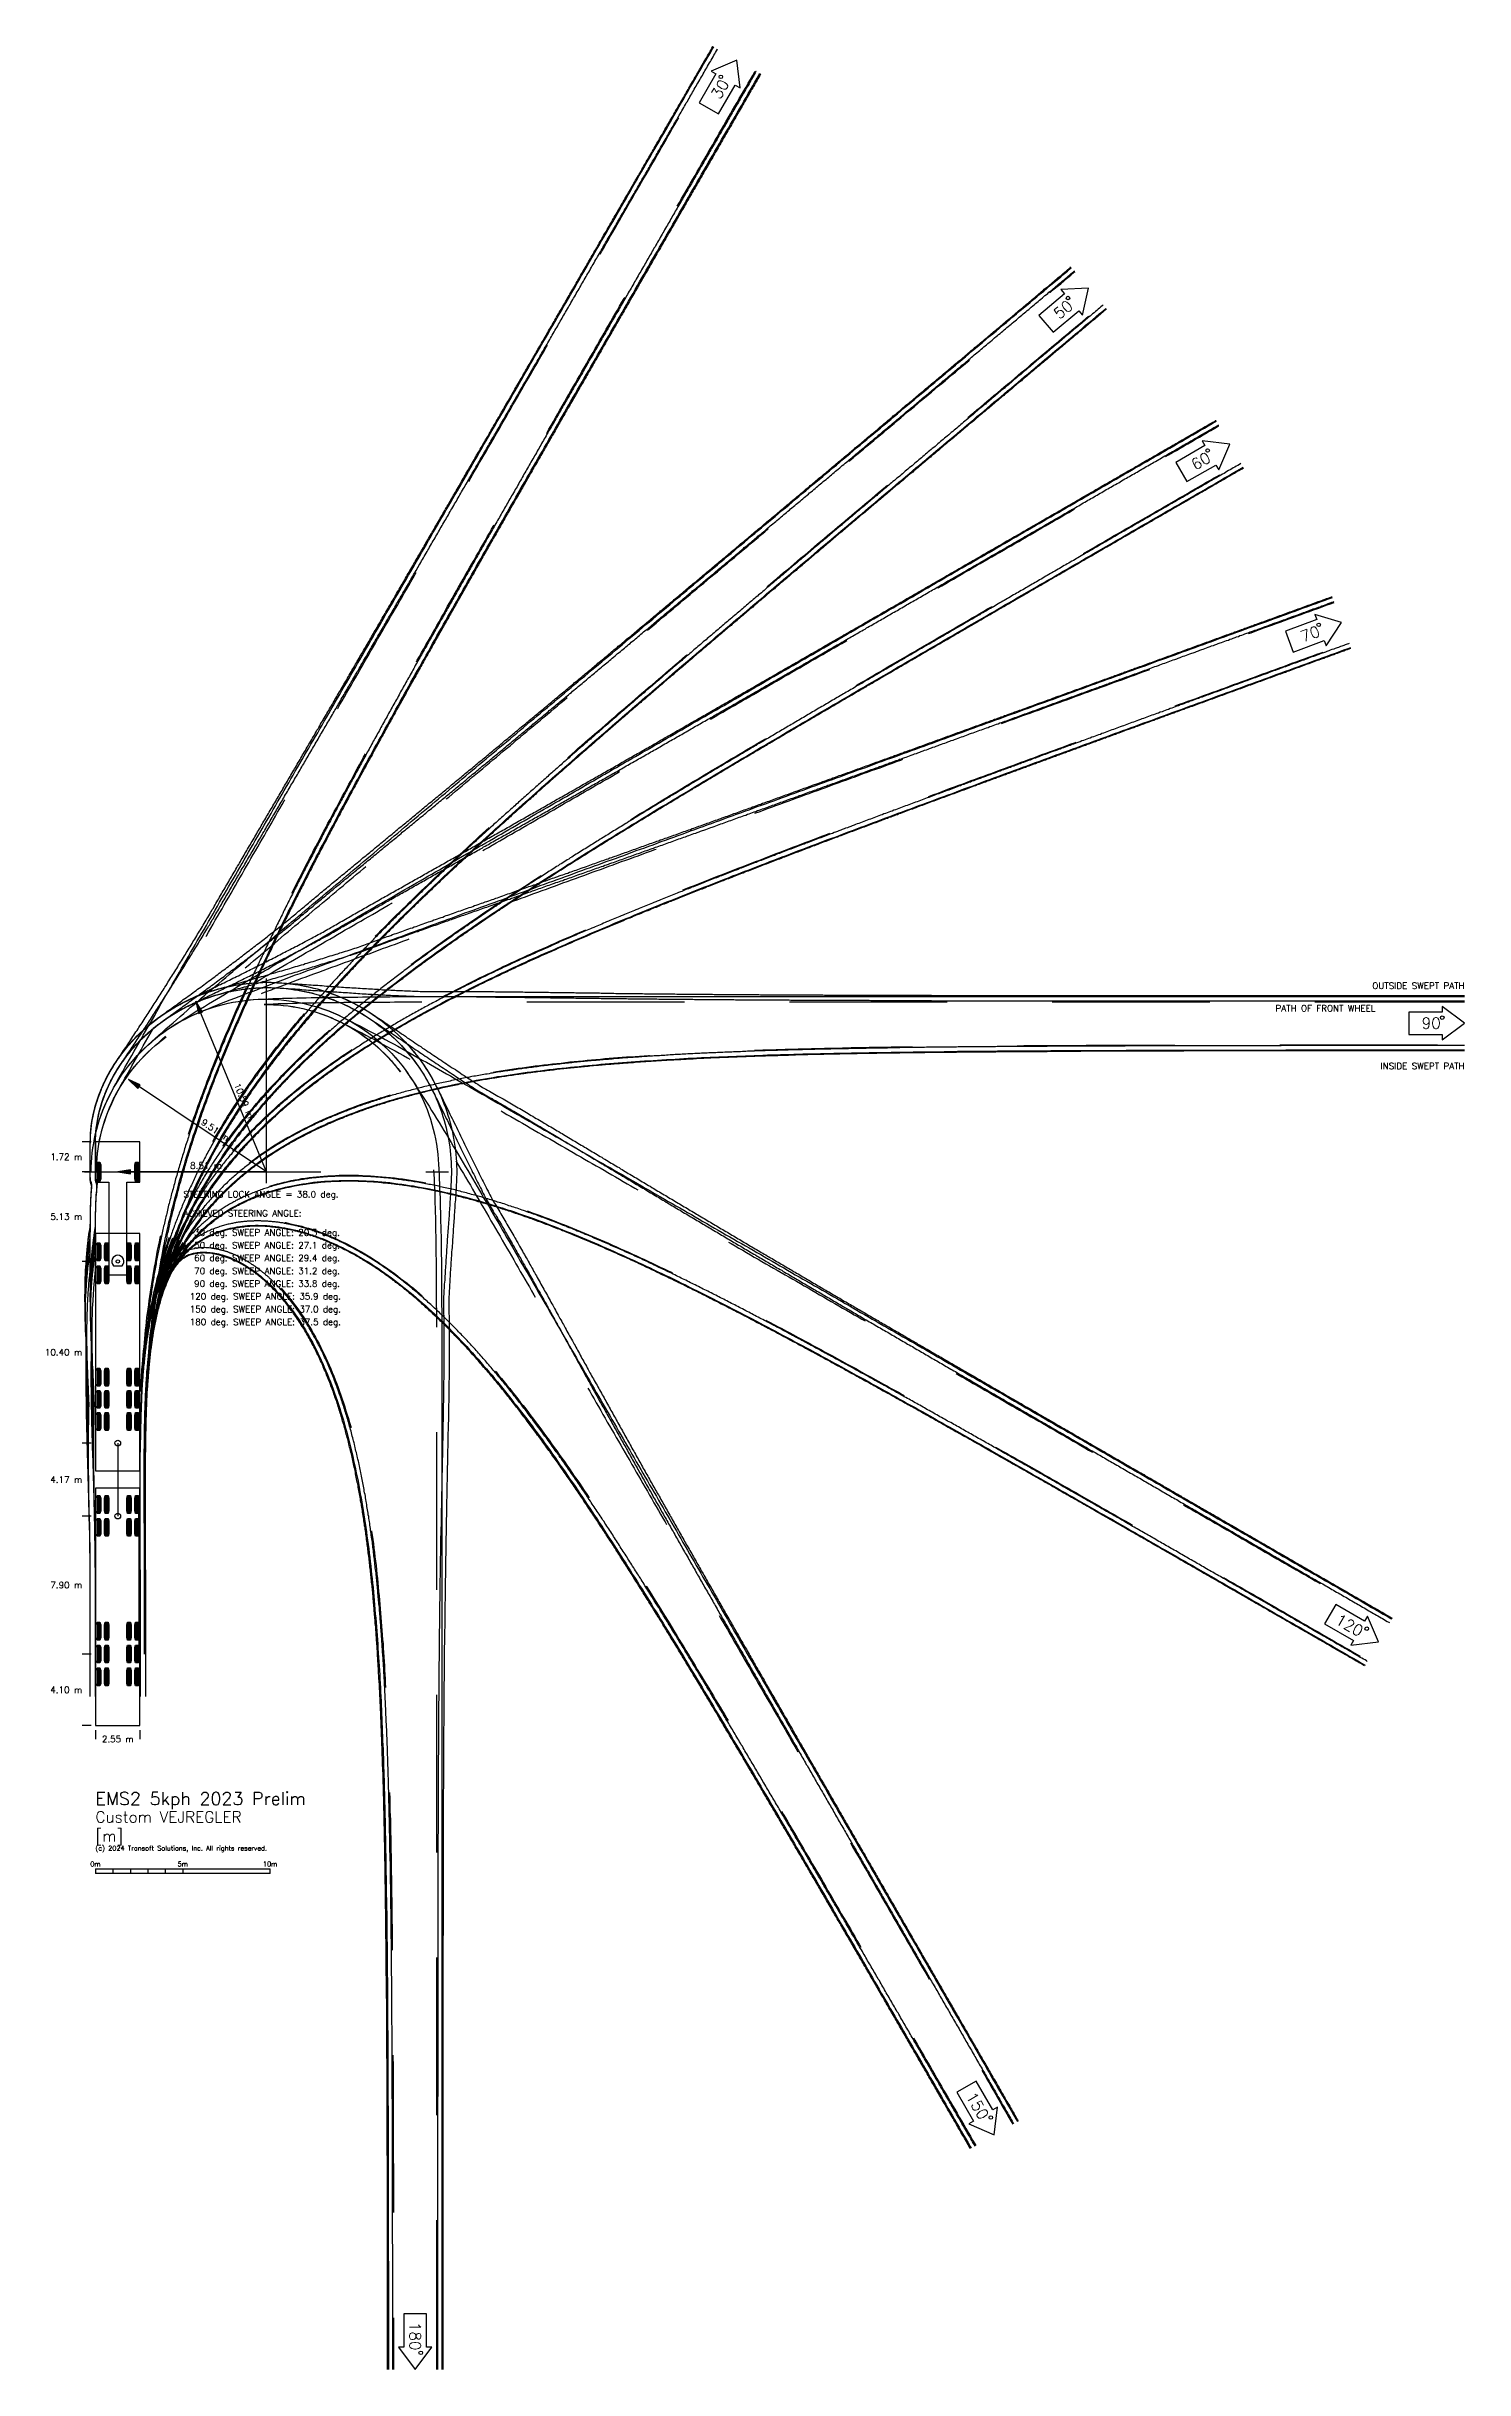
# Model space of a CAD drawing. Header units: metres. Extents: x 209847 to 209928, y 1182430 to 1182563.
import ezdxf
from ezdxf.enums import TextEntityAlignment as Align

# ---------------------------------------------------------------- set-up
doc = ezdxf.new("R2010")
doc.units = ezdxf.units.M
doc.header["$MEASUREMENT"] = 0
doc.linetypes.add('DGN Style 2', pattern=[15.036391, 9.021834, -6.014556])
doc.linetypes.add('DGN Style 7', pattern=[30.072781, 13.532752, -6.014556, 4.510917, -6.014556])
doc.layers.get('0').update_dxf_attribs({"color": 254})
doc.styles.add('TSText', font='simplex.shx')

# ---------------------------------------------------------------- blocks, each defined once
blk = doc.blocks.new('*U2')
at = {"color": 40, "linetype": 'Continuous'}
for p, q in [((6.44, 10.63), (6.73, 10.69)), ((6.73, 10.69), (7.01, 10.73)), ((7.01, 10.73), (7.3, 10.77)), ((7.3, 10.77), (7.59, 10.8)), ((7.59, 10.8), (7.88, 10.83)), ((7.88, 10.83), (8.18, 10.84)), ((8.18, 10.84), (8.47, 10.85)), ((8.47, 10.85), (8.77, 10.85)), ((8.77, 10.85), (9.06, 10.84)), ((9.06, 10.84), (9.36, 10.82)), ((9.36, 10.82), (9.65, 10.79)), ((9.65, 10.79), (9.95, 10.76)), ((9.95, 10.76), (10.24, 10.72)), ((10.24, 10.72), (10.54, 10.67)), ((10.54, 10.67), (10.83, 10.61)), ((2.95, 9.24), (3.2, 9.39)), ((3.2, 9.39), (3.45, 9.54)), ((3.45, 9.54), (3.71, 9.67)), ((3.71, 9.67), (3.97, 9.8)), ((3.97, 9.8), (4.23, 9.92)), ((4.23, 9.92), (4.5, 10.04)), ((4.5, 10.04), (4.77, 10.15)), ((4.77, 10.15), (5.04, 10.25)), ((5.04, 10.25), (5.32, 10.34)), ((5.32, 10.34), (5.59, 10.42)), ((5.59, 10.42), (5.88, 10.5)), ((5.88, 10.5), (6.16, 10.57)), ((6.16, 10.57), (6.44, 10.63)), ((10.83, 10.61), (11.12, 10.54)), ((11.12, 10.54), (11.41, 10.47)), ((11.41, 10.47), (11.69, 10.39)), ((11.69, 10.39), (11.98, 10.3)), ((11.98, 10.3), (12.26, 10.2)), ((12.26, 10.2), (12.54, 10.09)), ((12.54, 10.09), (12.81, 9.98)), ((12.81, 9.98), (13.09, 9.86)), ((13.09, 9.86), (13.36, 9.73)), ((13.36, 9.73), (13.62, 9.59)), ((13.62, 9.59), (13.89, 9.45)), ((13.89, 9.45), (14.14, 9.3)), ((1.15, 7.82), (1.36, 8.02)), ((1.36, 8.02), (1.57, 8.21)), ((1.57, 8.21), (1.79, 8.4)), ((1.79, 8.4), (2.01, 8.58)), ((2.01, 8.58), (2.24, 8.76)), ((2.24, 8.76), (2.47, 8.92)), ((2.47, 8.92), (2.71, 9.09)), ((2.71, 9.09), (2.95, 9.24)), ((14.14, 9.3), (14.4, 9.14)), ((14.4, 9.14), (14.65, 8.97)), ((14.65, 8.97), (14.89, 8.8)), ((14.89, 8.8), (15.13, 8.63)), ((15.13, 8.63), (15.37, 8.44)), ((15.37, 8.44), (15.6, 8.25)), ((15.6, 8.25), (15.82, 8.05)), ((15.82, 8.05), (16.04, 7.85)), ((0.03, 6.48), (0.16, 6.66)), ((0.16, 6.66), (0.29, 6.84)), ((0.29, 6.84), (0.43, 7.02)), ((0.43, 7.02), (0.57, 7.19)), ((0.57, 7.19), (0.76, 7.4)), ((0.76, 7.4), (0.95, 7.61)), ((0.95, 7.61), (1.15, 7.82)), ((16.04, 7.85), (16.2, 7.69)), ((16.2, 7.69), (16.36, 7.53)), ((16.36, 7.53), (16.52, 7.36)), ((16.52, 7.36), (16.67, 7.19)), ((16.67, 7.19), (16.82, 7.02)), ((16.82, 7.02), (16.97, 6.84)), ((16.97, 6.84), (17.11, 6.66)), ((17.11, 6.66), (17.25, 6.48)), ((-0.76, 5.13), (-0.66, 5.33)), ((-0.66, 5.33), (-0.56, 5.53)), ((-0.56, 5.53), (-0.45, 5.73)), ((-0.45, 5.73), (-0.34, 5.92)), ((-0.34, 5.92), (-0.22, 6.11)), ((-0.22, 6.11), (-0.1, 6.3)), ((-0.1, 6.3), (0.03, 6.48)), ((17.25, 6.48), (17.38, 6.3)), ((17.38, 6.3), (17.51, 6.11)), ((17.51, 6.11), (17.64, 5.92)), ((17.64, 5.92), (17.76, 5.73)), ((17.76, 5.73), (17.88, 5.53)), ((17.88, 5.53), (17.99, 5.34)), ((17.99, 5.34), (18.1, 5.14)), ((-1.25, 3.87), (-1.18, 4.08)), ((-1.18, 4.08), (-1.11, 4.3)), ((-1.11, 4.3), (-1.03, 4.51)), ((-1.03, 4.51), (-0.95, 4.72)), ((-0.95, 4.72), (-0.86, 4.92)), ((-0.86, 4.92), (-0.76, 5.13)), ((18.1, 5.14), (18.21, 4.93)), ((18.21, 4.93), (18.31, 4.73)), ((18.31, 4.73), (18.41, 4.52)), ((18.41, 4.52), (18.5, 4.32)), ((18.5, 4.32), (18.59, 4.11)), ((18.59, 4.11), (18.67, 3.89)), ((-1.53, 2.52), (-1.5, 2.75)), ((-1.5, 2.75), (-1.46, 2.98)), ((-1.46, 2.98), (-1.42, 3.2)), ((-1.42, 3.2), (-1.37, 3.43)), ((-1.37, 3.43), (-1.31, 3.65)), ((-1.31, 3.65), (-1.25, 3.87)), ((18.67, 3.89), (18.75, 3.68)), ((18.75, 3.68), (18.83, 3.46)), ((18.83, 3.46), (18.9, 3.25)), ((18.9, 3.25), (18.96, 3.03)), ((18.96, 3.03), (19.03, 2.81)), ((19.03, 2.81), (19.08, 2.59)), ((-1.57, 2.06), (-1.55, 2.28)), ((-1.57, 2.05), (-1.57, 2.06)), ((-1.57, 1.81), (-1.57, 2.05)), ((-1.58, 1.57), (-1.57, 1.81)), ((-1.58, 1.35), (-1.58, 1.57)), ((-1.58, 1.13), (-1.58, 1.35)), ((-1.55, 2.28), (-1.53, 2.52)), ((19.08, 2.59), (19.13, 2.37)), ((19.13, 2.37), (19.18, 2.14)), ((19.18, 2.14), (19.22, 1.92)), ((19.22, 1.92), (19.26, 1.7)), ((19.26, 1.7), (19.3, 1.47)), ((19.3, 1.47), (19.32, 1.25)), ((-1.58, 0.91), (-1.58, 1.13)), ((-1.58, 0.7), (-1.58, 0.91)), ((-1.58, 0.49), (-1.58, 0.7)), ((-1.58, 0.28), (-1.58, 0.49)), ((-1.58, 0.08), (-1.58, 0.28)), ((-1.58, -0.12), (-1.58, 0.08)), ((19.32, 1.25), (19.35, 1.02)), ((19.35, 1.02), (19.37, 0.79)), ((19.37, 0.79), (19.38, 0.57)), ((19.38, 0.57), (19.39, 0.34)), ((19.39, 0.34), (19.4, 0.12)), ((19.4, 0.12), (19.4, -0.11)), ((-1.58, -0.31), (-1.58, -0.12)), ((-1.58, -0.5), (-1.58, -0.31)), ((-1.57, -0.53), (-1.58, -0.5)), ((-1.57, -0.56), (-1.57, -0.53)), ((-1.56, -0.58), (-1.57, -0.56)), ((-1.51, -0.75), (-1.56, -0.58)), ((-1.53, -1.42), (-1.52, -1.25)), ((-1.52, -1.25), (-1.51, -1.07)), ((-1.49, -0.9), (-1.51, -0.75)), ((-1.51, -1.07), (-1.49, -0.9)), ((19.35, -1.12), (19.34, -1.24)), ((19.34, -1.24), (19.34, -1.36)), ((19.36, -1), (19.35, -1.12)), ((19.37, -0.78), (19.36, -1)), ((19.38, -0.56), (19.37, -0.78)), ((19.39, -0.34), (19.38, -0.56)), ((19.4, -0.11), (19.39, -0.34)), ((-1.57, -2.37), (-1.56, -2.25)), ((-1.57, -2.5), (-1.57, -2.37)), ((-1.57, -2.62), (-1.57, -2.5)), ((-1.57, -2.75), (-1.57, -2.62)), ((-1.56, -2), (-1.55, -1.88)), ((-1.56, -2.12), (-1.56, -2)), ((-1.56, -2.25), (-1.56, -2.12)), ((-1.55, -1.75), (-1.54, -1.58)), ((-1.55, -1.88), (-1.55, -1.75)), ((-1.54, -1.58), (-1.53, -1.42)), ((19.26, -2.56), (19.25, -2.68)), ((19.27, -2.32), (19.26, -2.44)), ((19.26, -2.44), (19.26, -2.56)), ((19.28, -2.2), (19.27, -2.32)), ((19.29, -2.08), (19.28, -2.2)), ((19.3, -1.96), (19.29, -2.08)), ((19.31, -1.72), (19.3, -1.84)), ((19.3, -1.84), (19.3, -1.96)), ((19.32, -1.6), (19.31, -1.72)), ((19.33, -1.48), (19.32, -1.6)), ((19.34, -1.36), (19.33, -1.48)), ((-1.71, -4.1), (-1.7, -3.98)), ((-1.7, -3.98), (-1.69, -3.87)), ((-1.69, -3.87), (-1.67, -3.75)), ((-1.67, -3.75), (-1.66, -3.64)), ((-1.66, -3.64), (-1.64, -3.52)), ((-1.64, -3.52), (-1.62, -3.41)), ((-1.62, -3.41), (-1.6, -3.3)), ((-1.6, -3.3), (-1.59, -3.19)), ((-1.59, -3.19), (-1.58, -3.08)), ((-1.58, -3.08), (-1.57, -2.98)), ((-1.57, -2.87), (-1.57, -2.75)), ((-1.57, -2.98), (-1.57, -2.87)), ((19.16, -3.87), (19.15, -3.99)), ((19.15, -3.99), (19.15, -4.1)), ((19.17, -3.75), (19.16, -3.87)), ((19.18, -3.63), (19.17, -3.75)), ((19.19, -3.51), (19.18, -3.63)), ((19.2, -3.39), (19.19, -3.51)), ((19.21, -3.15), (19.2, -3.27)), ((19.2, -3.27), (19.2, -3.39)), ((19.22, -3.03), (19.21, -3.15)), ((19.23, -2.91), (19.22, -3.03)), ((19.24, -2.8), (19.23, -2.91)), ((19.25, -2.68), (19.24, -2.8)), ((-1.82, -5.24), (-1.81, -5.13)), ((-1.82, -5.36), (-1.82, -5.24)), ((-1.81, -5.13), (-1.8, -5.01)), ((-1.8, -5.01), (-1.79, -4.9)), ((-1.79, -4.9), (-1.78, -4.78)), ((-1.78, -4.78), (-1.77, -4.67)), ((-1.77, -4.67), (-1.76, -4.56)), ((-1.76, -4.56), (-1.75, -4.44)), ((-1.75, -4.44), (-1.74, -4.33)), ((-1.74, -4.33), (-1.73, -4.21)), ((-1.73, -4.21), (-1.71, -4.1)), ((3.39, -5.28), (3.33, -5.35)), ((3.45, -5.22), (3.39, -5.28)), ((3.51, -5.16), (3.45, -5.22)), ((3.58, -5.1), (3.51, -5.16)), ((3.64, -5.04), (3.58, -5.1)), ((3.71, -4.99), (3.64, -5.04)), ((3.79, -4.94), (3.71, -4.99)), ((3.85, -4.9), (3.79, -4.94)), ((3.92, -4.87), (3.85, -4.9)), ((3.98, -4.83), (3.92, -4.87)), ((4.05, -4.8), (3.98, -4.83)), ((4.12, -4.78), (4.05, -4.8)), ((4.19, -4.75), (4.12, -4.78)), ((4.27, -4.73), (4.19, -4.75)), ((4.35, -4.71), (4.27, -4.73)), ((4.42, -4.69), (4.35, -4.71)), ((4.51, -4.68), (4.42, -4.69)), ((4.59, -4.67), (4.51, -4.68)), ((4.67, -4.66), (4.59, -4.67)), ((4.76, -4.65), (4.67, -4.66)), ((4.84, -4.65), (4.76, -4.65)), ((4.93, -4.64), (4.84, -4.65)), ((5.02, -4.65), (4.93, -4.64)), ((5.11, -4.65), (5.02, -4.65)), ((5.2, -4.66), (5.11, -4.65)), ((5.29, -4.66), (5.2, -4.66)), ((5.38, -4.68), (5.29, -4.66)), ((5.4, -4.68), (5.38, -4.68)), ((5.42, -4.68), (5.4, -4.68)), ((5.44, -4.69), (5.42, -4.68)), ((5.46, -4.69), (5.44, -4.69)), ((5.48, -4.69), (5.46, -4.69)), ((5.5, -4.7), (5.48, -4.69)), ((5.52, -4.7), (5.5, -4.7)), ((5.55, -4.7), (5.52, -4.7)), ((5.57, -4.71), (5.55, -4.7)), ((5.59, -4.71), (5.57, -4.71)), ((5.61, -4.72), (5.59, -4.71)), ((5.64, -4.72), (5.61, -4.72)), ((5.66, -4.73), (5.64, -4.72)), ((5.68, -4.73), (5.66, -4.73)), ((5.71, -4.74), (5.68, -4.73)), ((5.73, -4.74), (5.71, -4.74)), ((5.75, -4.75), (5.73, -4.74)), ((5.78, -4.75), (5.75, -4.75)), ((5.8, -4.76), (5.78, -4.75)), ((5.83, -4.77), (5.8, -4.76)), ((5.85, -4.77), (5.83, -4.77)), ((5.87, -4.78), (5.85, -4.77)), ((5.9, -4.79), (5.87, -4.78)), ((5.92, -4.79), (5.9, -4.79)), ((5.95, -4.8), (5.92, -4.79)), ((5.98, -4.81), (5.95, -4.8)), ((6, -4.82), (5.98, -4.81)), ((6.03, -4.82), (6, -4.82)), ((6.06, -4.83), (6.03, -4.82)), ((6.08, -4.84), (6.06, -4.83)), ((6.11, -4.85), (6.08, -4.84)), ((6.14, -4.86), (6.11, -4.85)), ((6.16, -4.87), (6.14, -4.86)), ((6.19, -4.88), (6.16, -4.87)), ((6.22, -4.89), (6.19, -4.88)), ((6.24, -4.9), (6.22, -4.89)), ((6.27, -4.91), (6.24, -4.9)), ((6.3, -4.92), (6.27, -4.91)), ((6.33, -4.93), (6.3, -4.92)), ((6.35, -4.94), (6.33, -4.93)), ((6.38, -4.95), (6.35, -4.94)), ((6.41, -4.96), (6.38, -4.95)), ((6.43, -4.97), (6.41, -4.96)), ((6.46, -4.98), (6.43, -4.97)), ((6.49, -4.99), (6.46, -4.98)), ((6.51, -5), (6.49, -4.99)), ((6.54, -5.01), (6.51, -5)), ((6.57, -5.03), (6.54, -5.01)), ((6.59, -5.04), (6.57, -5.03)), ((6.62, -5.05), (6.59, -5.04)), ((6.65, -5.06), (6.62, -5.05)), ((6.67, -5.07), (6.65, -5.06)), ((6.7, -5.09), (6.67, -5.07)), ((6.73, -5.1), (6.7, -5.09)), ((6.75, -5.11), (6.73, -5.1)), ((6.78, -5.12), (6.75, -5.11)), ((6.81, -5.14), (6.78, -5.12)), ((6.83, -5.15), (6.81, -5.14)), ((6.86, -5.16), (6.83, -5.15)), ((6.89, -5.18), (6.86, -5.16)), ((6.91, -5.19), (6.89, -5.18)), ((6.94, -5.2), (6.91, -5.19)), ((6.96, -5.22), (6.94, -5.2)), ((6.99, -5.23), (6.96, -5.22)), ((7.02, -5.25), (6.99, -5.23)), ((7.04, -5.26), (7.02, -5.25)), ((7.07, -5.27), (7.04, -5.26)), ((7.09, -5.29), (7.07, -5.27)), ((7.12, -5.3), (7.09, -5.29)), ((7.15, -5.32), (7.12, -5.3)), ((7.17, -5.33), (7.15, -5.32)), ((19.07, -5.17), (19.06, -5.28)), ((19.06, -5.28), (19.06, -5.4)), ((19.08, -5.05), (19.07, -5.17)), ((19.09, -4.93), (19.08, -5.05)), ((19.1, -4.81), (19.09, -4.93)), ((19.11, -4.58), (19.1, -4.7)), ((19.1, -4.7), (19.1, -4.81)), ((19.12, -4.46), (19.11, -4.58)), ((19.13, -4.34), (19.12, -4.46)), ((19.14, -4.22), (19.13, -4.34)), ((19.15, -4.1), (19.14, -4.22)), ((-1.87, -6.38), (-1.86, -6.27)), ((-1.87, -6.5), (-1.87, -6.38)), ((-1.87, -6.61), (-1.87, -6.5)), ((-1.87, -6.72), (-1.87, -6.61)), ((-1.86, -6.04), (-1.85, -5.93)), ((-1.86, -6.16), (-1.86, -6.04)), ((-1.86, -6.27), (-1.86, -6.16)), ((-1.85, -5.81), (-1.84, -5.7)), ((-1.85, -5.93), (-1.85, -5.81)), ((-1.84, -5.59), (-1.83, -5.47)), ((-1.84, -5.7), (-1.84, -5.59)), ((-1.83, -5.47), (-1.82, -5.36)), ((2.64, -6.61), (2.6, -6.69)), ((2.67, -6.52), (2.64, -6.61)), ((2.71, -6.43), (2.67, -6.52)), ((2.74, -6.35), (2.71, -6.43)), ((2.78, -6.27), (2.74, -6.35)), ((2.82, -6.18), (2.78, -6.27)), ((2.86, -6.1), (2.82, -6.18)), ((2.9, -6.02), (2.86, -6.1)), ((2.94, -5.94), (2.9, -6.02)), ((2.98, -5.86), (2.94, -5.94)), ((3.03, -5.78), (2.98, -5.86)), ((3.07, -5.71), (3.03, -5.78)), ((3.12, -5.63), (3.07, -5.71)), ((3.17, -5.56), (3.12, -5.63)), ((3.22, -5.48), (3.17, -5.56)), ((3.28, -5.42), (3.22, -5.48)), ((3.33, -5.35), (3.28, -5.42)), ((7.2, -5.35), (7.17, -5.33)), ((7.22, -5.36), (7.2, -5.35)), ((7.25, -5.38), (7.22, -5.36)), ((7.27, -5.39), (7.25, -5.38)), ((7.3, -5.41), (7.27, -5.39)), ((7.32, -5.42), (7.3, -5.41)), ((7.35, -5.44), (7.32, -5.42)), ((7.37, -5.45), (7.35, -5.44)), ((7.4, -5.47), (7.37, -5.45)), ((7.42, -5.49), (7.4, -5.47)), ((7.45, -5.5), (7.42, -5.49)), ((7.47, -5.52), (7.45, -5.5)), ((7.49, -5.53), (7.47, -5.52)), ((7.52, -5.55), (7.49, -5.53)), ((7.54, -5.56), (7.52, -5.55)), ((7.56, -5.58), (7.54, -5.56)), ((7.59, -5.6), (7.56, -5.58)), ((7.61, -5.61), (7.59, -5.6)), ((7.63, -5.63), (7.61, -5.61)), ((7.66, -5.64), (7.63, -5.63)), ((7.68, -5.66), (7.66, -5.64)), ((7.7, -5.67), (7.68, -5.66)), ((7.72, -5.69), (7.7, -5.67)), ((7.75, -5.71), (7.72, -5.69)), ((7.77, -5.72), (7.75, -5.71)), ((7.79, -5.74), (7.77, -5.72)), ((7.81, -5.75), (7.79, -5.74)), ((7.83, -5.77), (7.81, -5.75)), ((7.86, -5.79), (7.83, -5.77)), ((7.88, -5.8), (7.86, -5.79)), ((7.9, -5.82), (7.88, -5.8)), ((7.92, -5.84), (7.9, -5.82)), ((7.94, -5.85), (7.92, -5.84)), ((7.97, -5.87), (7.94, -5.85)), ((7.99, -5.89), (7.97, -5.87)), ((8.01, -5.9), (7.99, -5.89)), ((8.03, -5.92), (8.01, -5.9)), ((8.06, -5.94), (8.03, -5.92)), ((8.09, -5.97), (8.06, -5.94)), ((8.11, -5.99), (8.09, -5.97)), ((8.14, -6.01), (8.11, -5.99)), ((8.17, -6.04), (8.14, -6.01)), ((8.2, -6.06), (8.17, -6.04)), ((8.23, -6.08), (8.2, -6.06)), ((8.26, -6.11), (8.23, -6.08)), ((8.29, -6.13), (8.26, -6.11)), ((8.32, -6.16), (8.29, -6.13)), ((8.35, -6.18), (8.32, -6.16)), ((8.38, -6.21), (8.35, -6.18)), ((8.41, -6.24), (8.38, -6.21)), ((8.44, -6.26), (8.41, -6.24)), ((8.47, -6.29), (8.44, -6.26)), ((8.5, -6.32), (8.47, -6.29)), ((8.53, -6.34), (8.5, -6.32)), ((8.56, -6.37), (8.53, -6.34)), ((8.63, -6.44), (8.56, -6.37)), ((8.71, -6.51), (8.63, -6.44)), ((8.78, -6.58), (8.71, -6.51)), ((8.85, -6.66), (8.78, -6.58)), ((18.99, -6.45), (18.98, -6.57)), ((18.98, -6.57), (18.98, -6.68)), ((19, -6.33), (18.99, -6.45)), ((19.01, -6.22), (19, -6.33)), ((19.02, -5.99), (19.01, -6.1)), ((19.01, -6.1), (19.01, -6.22)), ((19.03, -5.87), (19.02, -5.99)), ((19.04, -5.64), (19.03, -5.75)), ((19.03, -5.75), (19.03, -5.87)), ((19.05, -5.52), (19.04, -5.64)), ((19.06, -5.4), (19.05, -5.52)), ((-1.88, -7.06), (-1.87, -6.95)), ((-1.88, -7.17), (-1.88, -7.06)), ((-1.88, -7.29), (-1.88, -7.17)), ((-1.88, -7.4), (-1.88, -7.29)), ((-1.87, -7.51), (-1.88, -7.4)), ((-1.87, -6.84), (-1.87, -6.72)), ((-1.87, -6.95), (-1.87, -6.84)), ((-1.87, -7.62), (-1.87, -7.51)), ((-1.87, -7.73), (-1.87, -7.62)), ((-1.87, -7.85), (-1.87, -7.73)), ((-1.87, -7.96), (-1.87, -7.85)), ((-1.87, -8.07), (-1.87, -7.96)), ((2.23, -7.96), (2.21, -8.05)), ((2.25, -7.87), (2.23, -7.96)), ((2.28, -7.77), (2.25, -7.87)), ((2.3, -7.68), (2.28, -7.77)), ((2.32, -7.59), (2.3, -7.68)), ((2.35, -7.5), (2.32, -7.59)), ((2.37, -7.41), (2.35, -7.5)), ((2.4, -7.32), (2.37, -7.41)), ((2.43, -7.23), (2.4, -7.32)), ((2.45, -7.14), (2.43, -7.23)), ((2.48, -7.05), (2.45, -7.14)), ((2.51, -6.96), (2.48, -7.05)), ((2.54, -6.87), (2.51, -6.96)), ((2.57, -6.78), (2.54, -6.87)), ((2.6, -6.69), (2.57, -6.78)), ((8.92, -6.73), (8.85, -6.66)), ((8.99, -6.8), (8.92, -6.73)), ((9.06, -6.87), (8.99, -6.8)), ((9.13, -6.95), (9.06, -6.87)), ((9.2, -7.02), (9.13, -6.95)), ((9.26, -7.1), (9.2, -7.02)), ((9.33, -7.17), (9.26, -7.1)), ((9.4, -7.25), (9.33, -7.17)), ((9.46, -7.33), (9.4, -7.25)), ((9.52, -7.4), (9.46, -7.33)), ((9.59, -7.48), (9.52, -7.4)), ((9.65, -7.56), (9.59, -7.48)), ((9.71, -7.64), (9.65, -7.56)), ((9.77, -7.71), (9.71, -7.64)), ((9.83, -7.79), (9.77, -7.71)), ((9.89, -7.87), (9.83, -7.79)), ((9.95, -7.95), (9.89, -7.87)), ((10.01, -8.03), (9.95, -7.95)), ((18.95, -7.14), (18.94, -7.26)), ((18.94, -7.26), (18.94, -7.37)), ((18.94, -7.37), (18.94, -7.47)), ((18.94, -7.47), (18.94, -7.57)), ((18.94, -7.57), (18.94, -7.68)), ((18.94, -7.68), (18.95, -7.79)), ((18.96, -7.03), (18.95, -7.14)), ((18.95, -7.79), (18.95, -7.91)), ((18.95, -7.91), (18.95, -8.02)), ((18.97, -6.8), (18.96, -6.91)), ((18.96, -6.91), (18.96, -7.03)), ((18.98, -6.68), (18.97, -6.8)), ((-1.86, -8.18), (-1.87, -8.07)), ((-1.86, -8.29), (-1.86, -8.18)), ((-1.86, -8.4), (-1.86, -8.29)), ((-1.86, -8.51), (-1.86, -8.4)), ((-1.85, -8.62), (-1.86, -8.51)), ((-1.85, -8.73), (-1.85, -8.62)), ((-1.85, -8.84), (-1.85, -8.73)), ((-1.84, -8.96), (-1.85, -8.84)), ((-1.84, -9.07), (-1.84, -8.96)), ((-1.83, -9.18), (-1.84, -9.07)), ((-1.83, -9.29), (-1.83, -9.18)), ((-1.83, -9.4), (-1.83, -9.29)), ((1.98, -9.27), (1.96, -9.36)), ((1.99, -9.17), (1.98, -9.27)), ((2.01, -9.08), (1.99, -9.17)), ((2.02, -8.98), (2.01, -9.08)), ((2.04, -8.89), (2.02, -8.98)), ((2.06, -8.8), (2.04, -8.89)), ((2.07, -8.7), (2.06, -8.8)), ((2.09, -8.61), (2.07, -8.7)), ((2.11, -8.52), (2.09, -8.61)), ((2.13, -8.42), (2.11, -8.52)), ((2.15, -8.33), (2.13, -8.42)), ((2.17, -8.24), (2.15, -8.33)), ((2.19, -8.14), (2.17, -8.24)), ((2.21, -8.05), (2.19, -8.14)), ((10.06, -8.11), (10.01, -8.03)), ((10.12, -8.19), (10.06, -8.11)), ((10.18, -8.27), (10.12, -8.19)), ((10.23, -8.35), (10.18, -8.27)), ((10.29, -8.43), (10.23, -8.35)), ((10.34, -8.52), (10.29, -8.43)), ((10.4, -8.6), (10.34, -8.52)), ((10.45, -8.68), (10.4, -8.6)), ((10.5, -8.76), (10.45, -8.68)), ((10.55, -8.85), (10.5, -8.76)), ((10.6, -8.93), (10.55, -8.85)), ((10.66, -9.01), (10.6, -8.93)), ((10.71, -9.1), (10.66, -9.01)), ((10.76, -9.18), (10.71, -9.1)), ((10.8, -9.26), (10.76, -9.18)), ((10.85, -9.35), (10.8, -9.26)), ((18.95, -8.02), (18.95, -8.13)), ((18.95, -8.13), (18.96, -8.24)), ((18.96, -8.24), (18.96, -8.35)), ((18.96, -8.35), (18.96, -8.46)), ((18.96, -8.46), (18.96, -8.57)), ((18.96, -8.57), (18.96, -8.68)), ((18.96, -8.68), (18.96, -8.79)), ((18.96, -8.79), (18.96, -8.9)), ((18.96, -8.9), (18.97, -9.02)), ((18.97, -9.02), (18.97, -9.13)), ((18.97, -9.13), (18.97, -9.24)), ((18.97, -9.24), (18.97, -9.35)), ((-1.82, -9.51), (-1.83, -9.4)), ((-1.82, -9.62), (-1.82, -9.51)), ((-1.81, -9.72), (-1.82, -9.62)), ((-1.81, -9.83), (-1.81, -9.72)), ((-1.8, -9.94), (-1.81, -9.83)), ((-1.8, -10.05), (-1.8, -9.94)), ((-1.79, -10.16), (-1.8, -10.05)), ((-1.79, -10.27), (-1.79, -10.16)), ((-1.78, -10.37), (-1.79, -10.27)), ((-1.78, -10.47), (-1.78, -10.37)), ((-1.78, -10.58), (-1.78, -10.47)), ((-1.78, -10.69), (-1.78, -10.58)), ((1.8, -10.59), (1.79, -10.68)), ((1.81, -10.49), (1.8, -10.59)), ((1.83, -10.4), (1.81, -10.49)), ((1.84, -10.3), (1.83, -10.4)), ((1.85, -10.21), (1.84, -10.3)), ((1.86, -10.11), (1.85, -10.21)), ((1.87, -10.02), (1.86, -10.11)), ((1.88, -9.92), (1.87, -10.02)), ((1.89, -9.83), (1.88, -9.92)), ((1.91, -9.74), (1.89, -9.83)), ((1.92, -9.64), (1.91, -9.74)), ((1.93, -9.55), (1.92, -9.64)), ((1.95, -9.45), (1.93, -9.55)), ((1.96, -9.36), (1.95, -9.45)), ((10.9, -9.43), (10.85, -9.35)), ((10.95, -9.52), (10.9, -9.43)), ((11, -9.6), (10.95, -9.52)), ((11.04, -9.69), (11, -9.6)), ((11.09, -9.78), (11.04, -9.69)), ((11.13, -9.86), (11.09, -9.78)), ((11.18, -9.95), (11.13, -9.86)), ((11.22, -10.03), (11.18, -9.95)), ((11.27, -10.12), (11.22, -10.03)), ((11.31, -10.21), (11.27, -10.12)), ((11.36, -10.29), (11.31, -10.21)), ((11.4, -10.38), (11.36, -10.29)), ((11.44, -10.47), (11.4, -10.38)), ((11.48, -10.56), (11.44, -10.47)), ((11.52, -10.64), (11.48, -10.56)), ((18.97, -9.35), (18.97, -9.46)), ((18.97, -9.46), (18.97, -9.57)), ((18.97, -9.57), (18.97, -9.68)), ((18.97, -9.68), (18.97, -9.79)), ((18.97, -9.79), (18.97, -9.9)), ((18.97, -9.9), (18.97, -10.01)), ((18.97, -10.01), (18.97, -10.12)), ((18.97, -10.12), (18.97, -10.23)), ((18.97, -10.23), (18.97, -10.34)), ((18.97, -10.34), (18.97, -10.45)), ((18.97, -10.45), (18.97, -10.56)), ((18.97, -10.56), (18.97, -10.67)), ((-1.78, -10.79), (-1.78, -10.69)), ((-1.78, -10.9), (-1.78, -10.79)), ((-1.78, -11), (-1.78, -10.9)), ((-1.78, -11.11), (-1.78, -11)), ((-1.78, -11.22), (-1.78, -11.11)), ((-1.78, -11.32), (-1.78, -11.22)), ((-1.78, -11.43), (-1.78, -11.32)), ((-1.78, -11.54), (-1.78, -11.43)), ((-1.78, -11.64), (-1.78, -11.54)), ((-1.78, -11.75), (-1.78, -11.64)), ((-1.78, -11.85), (-1.78, -11.75)), ((-1.78, -11.96), (-1.78, -11.85)), ((-1.78, -12.07), (-1.78, -11.96)), ((1.69, -11.93), (1.68, -12.02)), ((1.7, -11.83), (1.69, -11.93)), ((1.71, -11.64), (1.7, -11.74)), ((1.7, -11.74), (1.7, -11.83)), ((1.72, -11.54), (1.71, -11.64)), ((1.73, -11.45), (1.72, -11.54)), ((1.74, -11.26), (1.73, -11.35)), ((1.73, -11.35), (1.73, -11.45)), ((1.75, -11.16), (1.74, -11.26)), ((1.76, -11.07), (1.75, -11.16)), ((1.77, -10.97), (1.76, -11.07)), ((1.78, -10.87), (1.77, -10.97)), ((1.79, -10.78), (1.78, -10.87)), ((1.79, -10.68), (1.79, -10.78)), ((11.57, -10.73), (11.52, -10.64)), ((11.61, -10.82), (11.57, -10.73)), ((11.65, -10.91), (11.61, -10.82)), ((11.69, -11), (11.65, -10.91)), ((11.73, -11.09), (11.69, -11)), ((11.76, -11.17), (11.73, -11.09)), ((11.8, -11.26), (11.76, -11.17)), ((11.84, -11.35), (11.8, -11.26)), ((11.88, -11.44), (11.84, -11.35)), ((11.92, -11.53), (11.88, -11.44)), ((11.95, -11.62), (11.92, -11.53)), ((11.99, -11.71), (11.95, -11.62)), ((12.03, -11.8), (11.99, -11.71)), ((12.06, -11.89), (12.03, -11.8)), ((12.1, -11.98), (12.06, -11.89)), ((18.96, -11.88), (18.95, -11.99)), ((18.97, -10.89), (18.96, -11)), ((18.96, -11), (18.96, -11.11)), ((18.96, -11.11), (18.96, -11.22)), ((18.96, -11.22), (18.96, -11.33)), ((18.96, -11.33), (18.96, -11.44)), ((18.96, -11.44), (18.96, -11.55)), ((18.96, -11.55), (18.96, -11.66)), ((18.96, -11.66), (18.96, -11.77)), ((18.96, -11.77), (18.96, -11.88)), ((18.97, -10.67), (18.97, -10.78)), ((18.97, -10.78), (18.97, -10.89)), ((-1.78, -12.17), (-1.78, -12.07)), ((-1.78, -12.28), (-1.78, -12.17)), ((-1.78, -12.39), (-1.78, -12.28)), ((-1.78, -12.49), (-1.78, -12.39)), ((-1.78, -12.6), (-1.78, -12.49)), ((-1.78, -12.71), (-1.78, -12.6)), ((-1.78, -12.81), (-1.78, -12.71)), ((-1.78, -12.92), (-1.78, -12.81)), ((-1.78, -13.03), (-1.78, -12.92)), ((-1.78, -13.13), (-1.78, -13.03)), ((-1.78, -13.24), (-1.78, -13.13)), ((-1.78, -13.34), (-1.78, -13.24)), ((1.63, -13.09), (1.62, -13.19)), ((1.62, -13.19), (1.62, -13.29)), ((1.62, -13.29), (1.62, -13.38)), ((1.64, -12.9), (1.63, -12.99)), ((1.63, -12.99), (1.63, -13.09)), ((1.65, -12.7), (1.64, -12.8)), ((1.64, -12.8), (1.64, -12.9)), ((1.66, -12.51), (1.65, -12.6)), ((1.65, -12.6), (1.65, -12.7)), ((1.67, -12.31), (1.66, -12.41)), ((1.66, -12.41), (1.66, -12.51)), ((1.68, -12.12), (1.67, -12.22)), ((1.67, -12.22), (1.67, -12.31)), ((1.68, -12.02), (1.68, -12.12)), ((12.13, -12.07), (12.1, -11.98)), ((12.17, -12.16), (12.13, -12.07)), ((12.2, -12.25), (12.17, -12.16)), ((12.24, -12.34), (12.2, -12.25)), ((12.27, -12.43), (12.24, -12.34)), ((12.3, -12.52), (12.27, -12.43)), ((12.34, -12.61), (12.3, -12.52)), ((12.37, -12.71), (12.34, -12.61)), ((12.4, -12.8), (12.37, -12.71)), ((12.43, -12.89), (12.4, -12.8)), ((12.46, -12.98), (12.43, -12.89)), ((12.49, -13.07), (12.46, -12.98)), ((12.53, -13.16), (12.49, -13.07)), ((12.56, -13.26), (12.53, -13.16)), ((12.59, -13.35), (12.56, -13.26)), ((18.94, -13.19), (18.93, -13.3)), ((18.93, -13.3), (18.93, -13.41)), ((18.95, -12.65), (18.94, -12.75)), ((18.94, -12.75), (18.94, -12.86)), ((18.94, -12.86), (18.94, -12.97)), ((18.94, -12.97), (18.94, -13.08)), ((18.94, -13.08), (18.94, -13.19)), ((18.95, -11.99), (18.95, -12.1)), ((18.95, -12.1), (18.95, -12.21)), ((18.95, -12.21), (18.95, -12.32)), ((18.95, -12.32), (18.95, -12.43)), ((18.95, -12.43), (18.95, -12.54)), ((18.95, -12.54), (18.95, -12.65)), ((-1.77, -13.45), (-1.78, -13.34)), ((-1.77, -13.56), (-1.77, -13.45)), ((-1.77, -13.66), (-1.77, -13.56)), ((-1.77, -13.77), (-1.77, -13.66)), ((-1.77, -13.88), (-1.77, -13.77)), ((-1.77, -13.98), (-1.77, -13.88)), ((-1.76, -14.09), (-1.77, -13.98)), ((-1.76, -14.2), (-1.76, -14.09)), ((-1.76, -14.3), (-1.76, -14.2)), ((-1.76, -14.41), (-1.76, -14.3)), ((-1.76, -14.52), (-1.76, -14.41)), ((-1.75, -14.62), (-1.76, -14.52)), ((-1.75, -14.73), (-1.75, -14.62)), ((1.59, -14.46), (1.58, -14.56)), ((1.58, -14.56), (1.58, -14.66)), ((1.6, -14.07), (1.59, -14.17)), ((1.59, -14.17), (1.59, -14.26)), ((1.59, -14.26), (1.59, -14.36)), ((1.59, -14.36), (1.59, -14.46)), ((1.61, -13.68), (1.6, -13.77)), ((1.6, -13.77), (1.6, -13.87)), ((1.6, -13.87), (1.6, -13.97)), ((1.6, -13.97), (1.6, -14.07)), ((1.62, -13.38), (1.61, -13.48)), ((1.61, -13.48), (1.61, -13.58)), ((1.61, -13.58), (1.61, -13.68)), ((12.62, -13.44), (12.59, -13.35)), ((12.65, -13.53), (12.62, -13.44)), ((12.68, -13.62), (12.65, -13.53)), ((12.71, -13.72), (12.68, -13.62)), ((12.73, -13.81), (12.71, -13.72)), ((12.76, -13.9), (12.73, -13.81)), ((12.79, -13.99), (12.76, -13.9)), ((12.82, -14.09), (12.79, -13.99)), ((12.85, -14.18), (12.82, -14.09)), ((12.87, -14.27), (12.85, -14.18)), ((12.9, -14.37), (12.87, -14.27)), ((12.93, -14.46), (12.9, -14.37)), ((12.95, -14.55), (12.93, -14.46)), ((12.98, -14.64), (12.95, -14.55)), ((18.92, -14.28), (18.91, -14.38)), ((18.91, -14.38), (18.91, -14.49)), ((18.91, -14.49), (18.91, -14.6)), ((18.91, -14.6), (18.91, -14.71)), ((18.93, -13.73), (18.92, -13.84)), ((18.92, -13.84), (18.92, -13.95)), ((18.92, -13.95), (18.92, -14.06)), ((18.92, -14.06), (18.92, -14.17)), ((18.92, -14.17), (18.92, -14.28)), ((18.93, -13.41), (18.93, -13.52)), ((18.93, -13.52), (18.93, -13.62)), ((18.93, -13.62), (18.93, -13.73)), ((-1.75, -14.84), (-1.75, -14.73)), ((-1.75, -14.94), (-1.75, -14.84)), ((-1.74, -15.05), (-1.75, -14.94)), ((-1.74, -15.15), (-1.74, -15.05)), ((-1.74, -15.26), (-1.74, -15.15)), ((-1.74, -15.37), (-1.74, -15.26)), ((-1.73, -15.47), (-1.74, -15.37)), ((-1.73, -15.58), (-1.73, -15.47)), ((-1.73, -15.68), (-1.73, -15.58)), ((-1.72, -15.79), (-1.73, -15.68)), ((-1.72, -15.9), (-1.72, -15.79)), ((-1.72, -16), (-1.72, -15.9)), ((1.58, -15.05), (1.57, -15.14)), ((1.57, -15.14), (1.57, -15.24)), ((1.57, -15.24), (1.57, -15.34)), ((1.57, -15.34), (1.57, -15.44)), ((1.57, -15.44), (1.57, -15.54)), ((1.57, -15.54), (1.57, -15.64)), ((1.57, -15.64), (1.57, -15.74)), ((1.57, -15.74), (1.57, -15.84)), ((1.57, -15.84), (1.57, -15.93)), ((1.57, -15.93), (1.57, -16.03)), ((1.58, -14.66), (1.58, -14.75)), ((1.58, -14.75), (1.58, -14.85)), ((1.58, -14.85), (1.58, -14.95)), ((1.58, -14.95), (1.58, -15.05)), ((13.01, -14.74), (12.98, -14.64)), ((13.03, -14.83), (13.01, -14.74)), ((13.06, -14.93), (13.03, -14.83)), ((13.08, -15.02), (13.06, -14.93)), ((13.11, -15.11), (13.08, -15.02)), ((13.13, -15.21), (13.11, -15.11)), ((13.16, -15.3), (13.13, -15.21)), ((13.18, -15.39), (13.16, -15.3)), ((13.2, -15.49), (13.18, -15.39)), ((13.23, -15.58), (13.2, -15.49)), ((13.25, -15.68), (13.23, -15.58)), ((13.27, -15.77), (13.25, -15.68)), ((13.3, -15.86), (13.27, -15.77)), ((13.32, -15.96), (13.3, -15.86)), ((13.34, -16.05), (13.32, -15.96)), ((18.89, -15.79), (18.88, -15.89)), ((18.88, -15.89), (18.88, -16)), ((18.9, -15.36), (18.89, -15.46)), ((18.89, -15.46), (18.89, -15.57)), ((18.89, -15.57), (18.89, -15.68)), ((18.89, -15.68), (18.89, -15.79)), ((18.91, -14.82), (18.9, -14.92)), ((18.9, -14.92), (18.9, -15.03)), ((18.9, -15.03), (18.9, -15.14)), ((18.9, -15.14), (18.9, -15.25)), ((18.9, -15.25), (18.9, -15.36)), ((18.91, -14.71), (18.91, -14.82)), ((-1.72, -16.11), (-1.72, -16)), ((-1.71, -16.21), (-1.72, -16.11)), ((-1.71, -16.32), (-1.71, -16.21)), ((-1.71, -16.42), (-1.71, -16.32)), ((-1.7, -16.53), (-1.71, -16.42)), ((-1.7, -16.64), (-1.7, -16.53)), ((-1.7, -16.74), (-1.7, -16.64)), ((-1.7, -16.85), (-1.7, -16.74)), ((-1.69, -16.95), (-1.7, -16.85)), ((-1.69, -17.06), (-1.69, -16.95)), ((-1.69, -17.16), (-1.69, -17.06)), ((-1.68, -17.27), (-1.69, -17.16)), ((-1.68, -17.37), (-1.68, -17.27)), ((1.57, -16.03), (1.57, -16.13)), ((1.57, -16.13), (1.57, -16.23)), ((1.57, -16.23), (1.57, -16.33)), ((1.57, -16.33), (1.57, -16.43)), ((1.57, -16.43), (1.57, -16.53)), ((1.57, -16.53), (1.57, -16.63)), ((1.57, -16.63), (1.57, -16.72)), ((1.57, -16.72), (1.57, -16.82)), ((1.57, -16.82), (1.57, -16.92)), ((1.57, -16.92), (1.57, -17.02)), ((1.57, -17.02), (1.57, -17.12)), ((1.57, -17.12), (1.57, -17.22)), ((1.57, -17.22), (1.57, -17.31)), ((13.37, -16.15), (13.34, -16.05)), ((13.39, -16.24), (13.37, -16.15)), ((13.41, -16.34), (13.39, -16.24)), ((13.43, -16.43), (13.41, -16.34)), ((13.45, -16.53), (13.43, -16.43)), ((13.47, -16.62), (13.45, -16.53)), ((13.49, -16.72), (13.47, -16.62)), ((13.51, -16.81), (13.49, -16.72)), ((13.53, -16.91), (13.51, -16.81)), ((13.56, -17), (13.53, -16.91)), ((13.58, -17.1), (13.56, -17)), ((13.6, -17.19), (13.58, -17.1)), ((13.61, -17.29), (13.6, -17.19)), ((13.63, -17.38), (13.61, -17.29)), ((18.86, -17.18), (18.85, -17.28)), ((18.85, -17.28), (18.85, -17.39)), ((18.87, -16.75), (18.86, -16.86)), ((18.86, -16.86), (18.86, -16.96)), ((18.86, -16.96), (18.86, -17.07)), ((18.86, -17.07), (18.86, -17.18)), ((18.88, -16.32), (18.87, -16.43)), ((18.87, -16.43), (18.87, -16.54)), ((18.87, -16.54), (18.87, -16.64)), ((18.87, -16.64), (18.87, -16.75)), ((18.88, -16), (18.88, -16.11)), ((18.88, -16.11), (18.88, -16.21)), ((18.88, -16.21), (18.88, -16.32)), ((-1.68, -17.48), (-1.68, -17.37)), ((-1.68, -17.58), (-1.68, -17.48)), ((-1.67, -17.69), (-1.68, -17.58)), ((-1.67, -17.79), (-1.67, -17.69)), ((-1.67, -17.9), (-1.67, -17.79)), ((-1.66, -18), (-1.67, -17.9)), ((-1.66, -18.11), (-1.66, -18)), ((-1.66, -18.21), (-1.66, -18.11)), ((-1.66, -18.32), (-1.66, -18.21)), ((-1.65, -18.42), (-1.66, -18.32)), ((-1.65, -18.53), (-1.65, -18.42)), ((-1.65, -18.63), (-1.65, -18.53)), ((1.57, -17.31), (1.57, -17.41)), ((1.57, -17.41), (1.57, -17.51)), ((1.57, -17.51), (1.57, -17.61)), ((1.57, -17.61), (1.57, -17.71)), ((1.57, -17.71), (1.57, -17.81)), ((1.57, -17.81), (1.57, -17.9)), ((1.57, -17.9), (1.57, -18)), ((1.57, -18), (1.57, -18.1)), ((1.57, -18.1), (1.57, -18.2)), ((1.57, -18.2), (1.57, -18.3)), ((1.57, -18.3), (1.57, -18.4)), ((1.57, -18.4), (1.57, -18.49)), ((1.57, -18.49), (1.57, -18.59)), ((1.57, -18.59), (1.57, -18.69)), ((13.65, -17.48), (13.63, -17.38)), ((13.67, -17.57), (13.65, -17.48)), ((13.69, -17.67), (13.67, -17.57)), ((13.71, -17.77), (13.69, -17.67)), ((13.73, -17.86), (13.71, -17.77)), ((13.75, -17.96), (13.73, -17.86)), ((13.76, -18.05), (13.75, -17.96)), ((13.78, -18.15), (13.76, -18.05)), ((13.8, -18.24), (13.78, -18.15)), ((13.82, -18.34), (13.8, -18.24)), ((13.84, -18.44), (13.82, -18.34)), ((13.85, -18.53), (13.84, -18.44)), ((13.87, -18.63), (13.85, -18.53)), ((18.84, -18.14), (18.83, -18.24)), ((18.83, -18.24), (18.83, -18.35)), ((18.83, -18.35), (18.83, -18.46)), ((18.83, -18.46), (18.83, -18.56)), ((18.83, -18.56), (18.83, -18.67)), ((18.85, -17.71), (18.84, -17.82)), ((18.84, -17.82), (18.84, -17.92)), ((18.84, -17.92), (18.84, -18.03)), ((18.84, -18.03), (18.84, -18.14)), ((18.85, -17.39), (18.85, -17.5)), ((18.85, -17.5), (18.85, -17.61)), ((18.85, -17.61), (18.85, -17.71)), ((-1.65, -18.74), (-1.65, -18.63)), ((-1.64, -18.84), (-1.65, -18.74)), ((-1.64, -18.95), (-1.64, -18.84)), ((-1.64, -19.05), (-1.64, -18.95)), ((-1.64, -19.16), (-1.64, -19.05)), ((-1.63, -19.26), (-1.64, -19.16)), ((-1.63, -19.37), (-1.63, -19.26)), ((-1.63, -19.47), (-1.63, -19.37)), ((-1.63, -19.58), (-1.63, -19.47)), ((-1.62, -19.68), (-1.63, -19.58)), ((-1.62, -19.79), (-1.62, -19.68)), ((-1.62, -19.89), (-1.62, -19.79)), ((-1.62, -20), (-1.62, -19.89)), ((1.57, -18.69), (1.57, -18.79)), ((1.57, -18.79), (1.57, -18.89)), ((1.57, -18.89), (1.57, -18.99)), ((1.57, -18.99), (1.57, -19.08)), ((1.57, -19.08), (1.57, -19.18)), ((1.57, -19.18), (1.57, -19.28)), ((1.57, -19.28), (1.57, -19.38)), ((1.57, -19.38), (1.57, -19.48)), ((1.57, -19.48), (1.57, -19.58)), ((1.57, -19.58), (1.57, -19.67)), ((1.57, -19.67), (1.57, -19.77)), ((1.57, -19.77), (1.57, -19.87)), ((1.57, -19.87), (1.57, -19.97)), ((13.89, -18.72), (13.87, -18.63)), ((13.9, -18.82), (13.89, -18.72)), ((13.92, -18.92), (13.9, -18.82)), ((13.94, -19.01), (13.92, -18.92)), ((13.95, -19.11), (13.94, -19.01)), ((13.97, -19.21), (13.95, -19.11)), ((13.98, -19.3), (13.97, -19.21)), ((14, -19.4), (13.98, -19.3)), ((14.01, -19.5), (14, -19.4)), ((14.03, -19.59), (14.01, -19.5)), ((14.05, -19.69), (14.03, -19.59)), ((14.06, -19.79), (14.05, -19.69)), ((14.08, -19.88), (14.06, -19.79)), ((14.09, -19.98), (14.08, -19.88)), ((18.81, -19.73), (18.8, -19.83)), ((18.8, -19.83), (18.8, -19.94)), ((18.8, -19.94), (18.8, -20.05)), ((18.82, -19.2), (18.81, -19.3)), ((18.81, -19.3), (18.81, -19.41)), ((18.81, -19.41), (18.81, -19.52)), ((18.81, -19.52), (18.81, -19.62)), ((18.81, -19.62), (18.81, -19.73)), ((18.83, -18.67), (18.82, -18.78)), ((18.82, -18.78), (18.82, -18.88)), ((18.82, -18.88), (18.82, -18.99)), ((18.82, -18.99), (18.82, -19.09)), ((18.82, -19.09), (18.82, -19.2)), ((-1.61, -20.1), (-1.62, -20)), ((-1.61, -20.21), (-1.61, -20.1)), ((-1.61, -20.31), (-1.61, -20.21)), ((-1.61, -20.42), (-1.61, -20.31)), ((-1.61, -20.52), (-1.61, -20.42)), ((-1.61, -20.63), (-1.61, -20.52)), ((-1.6, -20.73), (-1.61, -20.63)), ((-1.6, -20.84), (-1.6, -20.73)), ((-1.6, -20.94), (-1.6, -20.84)), ((-1.6, -21.05), (-1.6, -20.94)), ((-1.6, -21.15), (-1.6, -21.05)), ((-1.6, -21.26), (-1.6, -21.15)), ((-1.59, -21.36), (-1.6, -21.26)), ((1.57, -19.97), (1.57, -20.07)), ((1.57, -20.07), (1.57, -20.16)), ((1.57, -20.16), (1.57, -20.26)), ((1.57, -20.26), (1.57, -20.36)), ((1.57, -20.36), (1.57, -20.46)), ((1.57, -20.46), (1.57, -20.56)), ((1.57, -20.56), (1.57, -20.66)), ((1.57, -20.66), (1.57, -20.76)), ((1.57, -20.76), (1.57, -20.85)), ((1.57, -20.85), (1.57, -20.95)), ((1.57, -20.95), (1.57, -21.05)), ((1.57, -21.05), (1.57, -21.15)), ((1.57, -21.15), (1.57, -21.25)), ((1.57, -21.25), (1.57, -21.35)), ((14.1, -20.08), (14.09, -19.98)), ((14.12, -20.17), (14.1, -20.08)), ((14.13, -20.27), (14.12, -20.17)), ((14.15, -20.37), (14.13, -20.27)), ((14.16, -20.46), (14.15, -20.37)), ((14.18, -20.56), (14.16, -20.46)), ((14.19, -20.66), (14.18, -20.56)), ((14.2, -20.76), (14.19, -20.66)), ((14.22, -20.85), (14.2, -20.76)), ((14.23, -20.95), (14.22, -20.85)), ((14.24, -21.05), (14.23, -20.95)), ((14.25, -21.14), (14.24, -21.05)), ((14.27, -21.24), (14.25, -21.14)), ((14.28, -21.34), (14.27, -21.24)), ((18.79, -20.78), (18.78, -20.89)), ((18.78, -20.89), (18.78, -20.99)), ((18.78, -20.99), (18.78, -21.1)), ((18.78, -21.1), (18.78, -21.2)), ((18.78, -21.2), (18.78, -21.31)), ((18.8, -20.26), (18.79, -20.36)), ((18.79, -20.36), (18.79, -20.47)), ((18.79, -20.47), (18.79, -20.57)), ((18.79, -20.57), (18.79, -20.68)), ((18.79, -20.68), (18.79, -20.78)), ((18.8, -20.05), (18.8, -20.15)), ((18.8, -20.15), (18.8, -20.26)), ((-1.59, -21.47), (-1.59, -21.36)), ((-1.59, -21.57), (-1.59, -21.47)), ((-1.59, -21.67), (-1.59, -21.57)), ((-1.59, -21.78), (-1.59, -21.67)), ((-1.59, -21.88), (-1.59, -21.78)), ((-1.59, -21.99), (-1.59, -21.88)), ((-1.58, -22.09), (-1.59, -21.99)), ((-1.58, -22.2), (-1.58, -22.09)), ((-1.58, -22.3), (-1.58, -22.2)), ((-1.58, -22.41), (-1.58, -22.3)), ((-1.58, -22.51), (-1.58, -22.41)), ((-1.58, -22.61), (-1.58, -22.51)), ((1.57, -21.35), (1.57, -21.45)), ((1.57, -21.45), (1.57, -21.54)), ((1.57, -21.54), (1.57, -21.64)), ((1.57, -21.64), (1.57, -21.74)), ((1.57, -21.74), (1.57, -21.84)), ((1.57, -21.84), (1.57, -21.94)), ((1.57, -21.94), (1.57, -22.04)), ((1.57, -22.04), (1.57, -22.13)), ((1.57, -22.13), (1.57, -22.23)), ((1.57, -22.23), (1.57, -22.33)), ((1.57, -22.33), (1.57, -22.43)), ((1.57, -22.43), (1.57, -22.53)), ((1.57, -22.53), (1.57, -22.63)), ((14.29, -21.44), (14.28, -21.34)), ((14.31, -21.53), (14.29, -21.44)), ((14.32, -21.63), (14.31, -21.53)), ((14.33, -21.73), (14.32, -21.63)), ((14.34, -21.83), (14.33, -21.73)), ((14.35, -21.92), (14.34, -21.83)), ((14.37, -22.02), (14.35, -21.92)), ((14.38, -22.12), (14.37, -22.02)), ((14.39, -22.22), (14.38, -22.12)), ((14.4, -22.32), (14.39, -22.22)), ((14.41, -22.41), (14.4, -22.32)), ((14.42, -22.51), (14.41, -22.41)), ((14.43, -22.61), (14.42, -22.51)), ((14.44, -22.71), (14.43, -22.61)), ((18.76, -22.57), (18.75, -22.67)), ((18.77, -21.94), (18.76, -22.04)), ((18.76, -22.04), (18.76, -22.15)), ((18.76, -22.15), (18.76, -22.25)), ((18.76, -22.25), (18.76, -22.36)), ((18.76, -22.36), (18.76, -22.46)), ((18.76, -22.46), (18.76, -22.57)), ((18.78, -21.31), (18.77, -21.41)), ((18.77, -21.41), (18.77, -21.52)), ((18.77, -21.52), (18.77, -21.62)), ((18.77, -21.62), (18.77, -21.73)), ((18.77, -21.73), (18.77, -21.83)), ((18.77, -21.83), (18.77, -21.94)), ((-1.58, -22.72), (-1.58, -22.61)), ((-1.58, -22.82), (-1.58, -22.72)), ((-1.58, -22.92), (-1.58, -22.82)), ((-1.58, -23.03), (-1.58, -22.92)), ((-1.58, -23.13), (-1.58, -23.03)), ((-1.58, -23.24), (-1.58, -23.13)), ((-1.58, -23.34), (-1.58, -23.24)), ((-1.58, -23.44), (-1.58, -23.34)), ((-1.58, -23.55), (-1.58, -23.44)), ((-1.58, -23.65), (-1.58, -23.55)), ((-1.58, -23.75), (-1.58, -23.65)), ((-1.58, -23.86), (-1.58, -23.75)), ((-1.58, -23.96), (-1.58, -23.86)), ((1.57, -22.63), (1.57, -22.72)), ((1.57, -22.72), (1.57, -22.82)), ((1.57, -22.82), (1.58, -22.92)), ((1.58, -22.92), (1.58, -23.02)), ((1.58, -23.02), (1.58, -23.12)), ((1.58, -23.12), (1.58, -23.21)), ((1.58, -23.21), (1.58, -23.31)), ((1.58, -23.31), (1.58, -23.41)), ((1.58, -23.41), (1.58, -23.51)), ((1.58, -23.51), (1.58, -23.6)), ((1.58, -23.6), (1.58, -23.7)), ((1.58, -23.7), (1.58, -23.8)), ((1.58, -23.8), (1.58, -23.9)), ((1.58, -23.9), (1.58, -23.99)), ((14.46, -22.8), (14.44, -22.71)), ((14.47, -22.9), (14.46, -22.8)), ((14.48, -23), (14.47, -22.9)), ((14.49, -23.1), (14.48, -23)), ((14.5, -23.2), (14.49, -23.1)), ((14.51, -23.3), (14.5, -23.2)), ((14.52, -23.39), (14.51, -23.3)), ((14.53, -23.49), (14.52, -23.39)), ((14.54, -23.59), (14.53, -23.49)), ((14.55, -23.69), (14.54, -23.59)), ((14.56, -23.79), (14.55, -23.69)), ((14.57, -23.88), (14.56, -23.79)), ((14.58, -23.98), (14.57, -23.88)), ((18.74, -23.82), (18.73, -23.93)), ((18.73, -23.93), (18.73, -24.03)), ((18.75, -23.2), (18.74, -23.3)), ((18.74, -23.3), (18.74, -23.41)), ((18.74, -23.41), (18.74, -23.51)), ((18.74, -23.51), (18.74, -23.61)), ((18.74, -23.61), (18.74, -23.72)), ((18.74, -23.72), (18.74, -23.82)), ((18.75, -22.67), (18.75, -22.78)), ((18.75, -22.78), (18.75, -22.88)), ((18.75, -22.88), (18.75, -22.99)), ((18.75, -22.99), (18.75, -23.09)), ((18.75, -23.09), (18.75, -23.2)), ((-1.58, -24.06), (-1.58, -23.96)), ((-1.58, -24.16), (-1.58, -24.06)), ((-1.58, -24.27), (-1.58, -24.16)), ((-1.58, -24.37), (-1.58, -24.27)), ((-1.58, -24.47), (-1.58, -24.37)), ((-1.58, -24.57), (-1.58, -24.47)), ((-1.58, -24.68), (-1.58, -24.57)), ((-1.58, -24.78), (-1.58, -24.68)), ((-1.58, -24.88), (-1.58, -24.78)), ((-1.58, -24.98), (-1.58, -24.88)), ((-1.58, -25.09), (-1.58, -24.98)), ((-1.58, -25.19), (-1.58, -25.09)), ((-1.58, -25.29), (-1.58, -25.19)), ((1.58, -23.99), (1.58, -24.09)), ((1.58, -24.09), (1.58, -24.19)), ((1.58, -24.19), (1.58, -24.29)), ((1.58, -24.29), (1.58, -24.38)), ((1.58, -24.38), (1.58, -24.48)), ((1.58, -24.48), (1.58, -24.58)), ((1.58, -24.58), (1.58, -24.67)), ((1.58, -24.67), (1.58, -24.77)), ((1.58, -24.77), (1.58, -24.87)), ((1.58, -24.87), (1.58, -24.96)), ((1.58, -24.96), (1.58, -25.06)), ((1.58, -25.06), (1.58, -25.16)), ((1.58, -25.16), (1.58, -25.25)), ((1.58, -25.25), (1.58, -25.35)), ((14.59, -24.08), (14.58, -23.98)), ((14.6, -24.18), (14.59, -24.08)), ((14.61, -24.28), (14.6, -24.18)), ((14.61, -24.38), (14.61, -24.28)), ((14.62, -24.47), (14.61, -24.38)), ((14.63, -24.57), (14.62, -24.47)), ((14.64, -24.67), (14.63, -24.57)), ((14.65, -24.77), (14.64, -24.67)), ((14.66, -24.87), (14.65, -24.77)), ((14.67, -24.97), (14.66, -24.87)), ((14.68, -25.07), (14.67, -24.97)), ((14.68, -25.16), (14.68, -25.07)), ((14.69, -25.26), (14.68, -25.16)), ((14.7, -25.36), (14.69, -25.26)), ((18.73, -24.55), (18.72, -24.66)), ((18.72, -24.66), (18.72, -24.76)), ((18.72, -24.76), (18.72, -24.87)), ((18.72, -24.87), (18.72, -24.97)), ((18.72, -24.97), (18.72, -25.07)), ((18.72, -25.07), (18.72, -25.18)), ((18.72, -25.18), (18.72, -25.28)), ((18.73, -24.03), (18.73, -24.14)), ((18.73, -24.14), (18.73, -24.24)), ((18.73, -24.24), (18.73, -24.34)), ((18.73, -24.34), (18.73, -24.45)), ((18.73, -24.45), (18.73, -24.55)), ((-1.58, -25.39), (-1.58, -25.29)), ((-1.58, -25.5), (-1.58, -25.39)), ((-1.58, -25.6), (-1.58, -25.5)), ((-1.58, -25.7), (-1.58, -25.6)), ((-1.58, -25.8), (-1.58, -25.7)), ((-1.58, -25.9), (-1.58, -25.8)), ((-1.58, -26.01), (-1.58, -25.9)), ((-1.58, -26.11), (-1.58, -26.01)), ((-1.58, -26.21), (-1.58, -26.11)), ((-1.58, -26.31), (-1.58, -26.21)), ((-1.58, -26.41), (-1.58, -26.31)), ((-1.58, -26.52), (-1.58, -26.41)), ((-1.58, -26.62), (-1.58, -26.52)), ((1.58, -25.35), (1.58, -25.44)), ((1.58, -25.44), (1.58, -25.54)), ((1.58, -25.54), (1.58, -25.64)), ((1.58, -25.64), (1.58, -25.73)), ((1.58, -25.73), (1.58, -25.83)), ((1.58, -25.83), (1.58, -25.93)), ((1.58, -25.93), (1.58, -26.02)), ((1.58, -26.02), (1.58, -26.12)), ((1.58, -26.12), (1.58, -26.21)), ((1.58, -26.21), (1.58, -26.31)), ((1.58, -26.31), (1.58, -26.41)), ((1.58, -26.41), (1.58, -26.5)), ((1.58, -26.5), (1.58, -26.6)), ((1.58, -26.6), (1.58, -26.7)), ((14.71, -25.46), (14.7, -25.36)), ((14.72, -25.56), (14.71, -25.46)), ((14.73, -25.66), (14.72, -25.56)), ((14.73, -25.76), (14.73, -25.66)), ((14.74, -25.86), (14.73, -25.76)), ((14.75, -25.95), (14.74, -25.86)), ((14.76, -26.05), (14.75, -25.95)), ((14.76, -26.15), (14.76, -26.05)), ((14.77, -26.25), (14.76, -26.15)), ((14.78, -26.35), (14.77, -26.25)), ((14.79, -26.45), (14.78, -26.35)), ((14.79, -26.55), (14.79, -26.45)), ((14.8, -26.65), (14.79, -26.55)), ((18.71, -26.11), (18.7, -26.22)), ((18.7, -26.22), (18.7, -26.32)), ((18.7, -26.32), (18.7, -26.42)), ((18.7, -26.42), (18.7, -26.53)), ((18.7, -26.53), (18.7, -26.63)), ((18.72, -25.28), (18.71, -25.39)), ((18.71, -25.39), (18.71, -25.49)), ((18.71, -25.49), (18.71, -25.59)), ((18.71, -25.59), (18.71, -25.7)), ((18.71, -25.7), (18.71, -25.8)), ((18.71, -25.8), (18.71, -25.91)), ((18.71, -25.91), (18.71, -26.01)), ((18.71, -26.01), (18.71, -26.11)), ((-1.58, -26.72), (-1.58, -26.62)), ((-1.58, -26.82), (-1.58, -26.72)), ((-1.58, -26.93), (-1.58, -26.82)), ((-1.58, -27.03), (-1.58, -26.93)), ((-1.58, -27.13), (-1.58, -27.03)), ((-1.58, -27.23), (-1.58, -27.13)), ((-1.58, -27.34), (-1.58, -27.23)), ((-1.58, -27.44), (-1.58, -27.34)), ((-1.58, -27.54), (-1.58, -27.44)), ((-1.58, -27.64), (-1.58, -27.54)), ((-1.58, -27.75), (-1.58, -27.64)), ((-1.58, -27.85), (-1.58, -27.75)), ((-1.58, -27.95), (-1.58, -27.85)), ((1.58, -26.7), (1.58, -26.79)), ((1.58, -26.79), (1.58, -26.89)), ((1.58, -26.89), (1.58, -26.98)), ((1.58, -26.98), (1.58, -27.08)), ((1.58, -27.08), (1.58, -27.18)), ((1.58, -27.18), (1.58, -27.27)), ((1.58, -27.27), (1.58, -27.37)), ((1.58, -27.37), (1.58, -27.47)), ((1.58, -27.47), (1.58, -27.56)), ((1.58, -27.56), (1.58, -27.66)), ((1.58, -27.66), (1.58, -27.75)), ((1.58, -27.75), (1.58, -27.85)), ((1.58, -27.85), (1.58, -27.95)), ((14.81, -26.75), (14.8, -26.65)), ((14.81, -26.84), (14.81, -26.75)), ((14.82, -26.94), (14.81, -26.84)), ((14.83, -27.04), (14.82, -26.94)), ((14.84, -27.14), (14.83, -27.04)), ((14.84, -27.24), (14.84, -27.14)), ((14.85, -27.34), (14.84, -27.24)), ((14.86, -27.44), (14.85, -27.34)), ((14.86, -27.54), (14.86, -27.44)), ((14.87, -27.64), (14.86, -27.54)), ((14.87, -27.74), (14.87, -27.64)), ((14.88, -27.84), (14.87, -27.74)), ((14.89, -27.94), (14.88, -27.84)), ((18.7, -27.05), (18.69, -27.15)), ((18.69, -27.15), (18.69, -27.25)), ((18.69, -27.25), (18.69, -27.36)), ((18.69, -27.36), (18.69, -27.46)), ((18.69, -27.46), (18.69, -27.57)), ((18.69, -27.57), (18.69, -27.67)), ((18.69, -27.67), (18.69, -27.77)), ((18.69, -27.77), (18.69, -27.88)), ((18.69, -27.88), (18.69, -27.98)), ((18.7, -26.63), (18.7, -26.74)), ((18.7, -26.74), (18.7, -26.84)), ((18.7, -26.84), (18.7, -26.94)), ((18.7, -26.94), (18.7, -27.05)), ((-1.58, -28.06), (-1.58, -27.95)), ((-1.58, -28.16), (-1.58, -28.06)), ((-1.58, -28.26), (-1.58, -28.16)), ((-1.58, -28.36), (-1.58, -28.26)), ((-1.58, -28.46), (-1.58, -28.36)), ((-1.58, -28.57), (-1.58, -28.46)), ((-1.58, -28.67), (-1.58, -28.57)), ((-1.58, -28.77), (-1.58, -28.67)), ((-1.58, -28.87), (-1.58, -28.77)), ((-1.58, -28.97), (-1.58, -28.87)), ((-1.58, -29.08), (-1.58, -28.97)), ((-1.58, -29.18), (-1.58, -29.08)), ((-1.58, -29.28), (-1.58, -29.18)), ((1.58, -27.95), (1.58, -28.04)), ((1.58, -28.04), (1.58, -28.14)), ((1.58, -28.14), (1.58, -28.24)), ((1.58, -28.24), (1.58, -28.34)), ((1.58, -28.34), (1.58, -28.44)), ((1.58, -28.44), (1.58, -28.54)), ((1.58, -28.54), (1.58, -28.64)), ((1.58, -28.64), (1.58, -28.74)), ((1.58, -28.74), (1.58, -28.84)), ((1.58, -28.84), (1.58, -28.94)), ((1.58, -28.94), (1.58, -29.04)), ((1.58, -29.04), (1.58, -29.14)), ((1.58, -29.14), (1.58, -29.25)), ((1.58, -29.25), (1.58, -29.35)), ((14.89, -28.03), (14.89, -27.94)), ((14.9, -28.13), (14.89, -28.03)), ((14.91, -28.23), (14.9, -28.13)), ((14.91, -28.33), (14.91, -28.23)), ((14.92, -28.43), (14.91, -28.33)), ((14.92, -28.53), (14.92, -28.43)), ((14.93, -28.63), (14.92, -28.53)), ((14.93, -28.73), (14.93, -28.63)), ((14.94, -28.83), (14.93, -28.73)), ((14.95, -28.93), (14.94, -28.83)), ((14.95, -29.03), (14.95, -28.93)), ((14.96, -29.13), (14.95, -29.03)), ((14.96, -29.23), (14.96, -29.13)), ((14.97, -29.33), (14.96, -29.23)), ((18.68, -29.12), (18.67, -29.22)), ((18.67, -29.22), (18.67, -29.32)), ((18.69, -27.98), (18.68, -28.08)), ((18.68, -28.08), (18.68, -28.19)), ((18.68, -28.19), (18.68, -28.29)), ((18.68, -28.29), (18.68, -28.39)), ((18.68, -28.39), (18.68, -28.5)), ((18.68, -28.5), (18.68, -28.6)), ((18.68, -28.6), (18.68, -28.7)), ((18.68, -28.7), (18.68, -28.81)), ((18.68, -28.81), (18.68, -28.91)), ((18.68, -28.91), (18.68, -29.01)), ((18.68, -29.01), (18.68, -29.12)), ((-1.58, -29.38), (-1.58, -29.28)), ((-1.58, -29.48), (-1.58, -29.38)), ((-1.58, -29.58), (-1.58, -29.48)), ((-1.58, -29.69), (-1.58, -29.58)), ((-1.58, -29.79), (-1.58, -29.69)), ((-1.58, -29.89), (-1.58, -29.79)), ((-1.58, -29.99), (-1.58, -29.89)), ((-1.58, -30.02), (-1.58, -29.99)), ((-1.58, -30.04), (-1.58, -30.02)), ((1.58, -29.35), (1.58, -29.45)), ((1.58, -29.45), (1.58, -29.55)), ((1.58, -29.55), (1.58, -29.65)), ((1.58, -29.65), (1.58, -29.75)), ((1.58, -29.75), (1.58, -29.86)), ((1.58, -29.86), (1.58, -29.96)), ((1.58, -29.96), (1.58, -29.99)), ((1.58, -29.99), (1.58, -30.03)), ((1.58, -30.03), (1.58, -30.04)), ((14.97, -29.43), (14.97, -29.33)), ((14.98, -29.53), (14.97, -29.43)), ((14.98, -29.63), (14.98, -29.53)), ((14.99, -29.73), (14.98, -29.63)), ((14.99, -29.82), (14.99, -29.73)), ((15, -29.92), (14.99, -29.82)), ((15, -30.02), (15, -29.92)), ((15.01, -30.12), (15, -30.02)), ((15.01, -30.22), (15.01, -30.12)), ((15.02, -30.32), (15.01, -30.22)), ((15.02, -30.42), (15.02, -30.32)), ((15.03, -30.52), (15.02, -30.42)), ((15.03, -30.62), (15.03, -30.52)), ((18.67, -30.25), (18.66, -30.36)), ((18.66, -30.36), (18.66, -30.46)), ((18.66, -30.46), (18.66, -30.56)), ((18.66, -30.56), (18.66, -30.66)), ((18.67, -29.32), (18.67, -29.43)), ((18.67, -29.43), (18.67, -29.53)), ((18.67, -29.53), (18.67, -29.63)), ((18.67, -29.63), (18.67, -29.74)), ((18.67, -29.74), (18.67, -29.84)), ((18.67, -29.84), (18.67, -29.94)), ((18.67, -29.94), (18.67, -30.05)), ((18.67, -30.05), (18.67, -30.15)), ((18.67, -30.15), (18.67, -30.25)), ((15.04, -30.72), (15.03, -30.62)), ((15.04, -30.82), (15.04, -30.72)), ((15.05, -30.92), (15.04, -30.82)), ((15.05, -31.02), (15.05, -30.92)), ((15.06, -31.12), (15.05, -31.02)), ((15.06, -31.22), (15.06, -31.12)), ((15.06, -31.32), (15.06, -31.22)), ((15.07, -31.42), (15.06, -31.32)), ((15.07, -31.52), (15.07, -31.42)), ((15.08, -31.62), (15.07, -31.52)), ((15.08, -31.72), (15.08, -31.62)), ((15.08, -31.82), (15.08, -31.72)), ((15.09, -31.92), (15.08, -31.82)), ((15.09, -32.02), (15.09, -31.92)), ((18.66, -31.69), (18.65, -31.8)), ((18.65, -31.8), (18.65, -31.9)), ((18.65, -31.9), (18.65, -32)), ((18.66, -30.66), (18.66, -30.77)), ((18.66, -30.77), (18.66, -30.87)), ((18.66, -30.87), (18.66, -30.97)), ((18.66, -30.97), (18.66, -31.08)), ((18.66, -31.08), (18.66, -31.18)), ((18.66, -31.18), (18.66, -31.28)), ((18.66, -31.28), (18.66, -31.39)), ((18.66, -31.39), (18.66, -31.49)), ((18.66, -31.49), (18.66, -31.59)), ((18.66, -31.59), (18.66, -31.69)), ((15.1, -32.12), (15.09, -32.02)), ((15.1, -32.22), (15.1, -32.12)), ((15.1, -32.32), (15.1, -32.22)), ((15.11, -32.42), (15.1, -32.32)), ((15.11, -32.52), (15.11, -32.42)), ((15.12, -32.62), (15.11, -32.52)), ((15.12, -32.72), (15.12, -32.62)), ((15.12, -32.82), (15.12, -32.72)), ((15.13, -32.92), (15.12, -32.82)), ((15.13, -33.02), (15.13, -32.92)), ((15.13, -33.12), (15.13, -33.02)), ((15.14, -33.22), (15.13, -33.12)), ((15.14, -33.32), (15.14, -33.22)), ((18.65, -32), (18.65, -32.11)), ((18.65, -32.11), (18.65, -32.21)), ((18.65, -32.21), (18.65, -32.31)), ((18.65, -32.31), (18.65, -32.42)), ((18.65, -32.42), (18.65, -32.52)), ((18.65, -32.52), (18.65, -32.62)), ((18.65, -32.62), (18.65, -32.72)), ((18.65, -32.72), (18.65, -32.83)), ((18.65, -32.83), (18.65, -32.93)), ((18.65, -32.93), (18.65, -33.03)), ((18.65, -33.03), (18.65, -33.14)), ((18.65, -33.14), (18.65, -33.24)), ((18.65, -33.24), (18.65, -33.34)), ((15.14, -33.42), (15.14, -33.32)), ((15.15, -33.52), (15.14, -33.42)), ((15.15, -33.62), (15.15, -33.52)), ((15.15, -33.72), (15.15, -33.62)), ((15.16, -33.82), (15.15, -33.72)), ((15.16, -33.92), (15.16, -33.82)), ((15.16, -34.02), (15.16, -33.92)), ((15.17, -34.12), (15.16, -34.02)), ((15.17, -34.22), (15.17, -34.12)), ((15.17, -34.32), (15.17, -34.22)), ((15.18, -34.42), (15.17, -34.32)), ((15.18, -34.52), (15.18, -34.42)), ((15.18, -34.62), (15.18, -34.52)), ((18.65, -33.34), (18.64, -33.44)), ((18.64, -33.44), (18.64, -33.55)), ((18.64, -33.55), (18.64, -33.65)), ((18.64, -33.65), (18.64, -33.75)), ((18.64, -33.75), (18.64, -33.86)), ((18.64, -33.86), (18.64, -33.96)), ((18.64, -33.96), (18.64, -34.06)), ((18.64, -34.06), (18.64, -34.16)), ((18.64, -34.16), (18.64, -34.27)), ((18.64, -34.27), (18.64, -34.37)), ((18.64, -34.37), (18.64, -34.47)), ((18.64, -34.47), (18.64, -34.57)), ((18.64, -34.57), (18.64, -34.68)), ((15.19, -34.72), (15.18, -34.62)), ((15.19, -34.82), (15.19, -34.72)), ((15.19, -34.92), (15.19, -34.82)), ((15.19, -35.02), (15.19, -34.92)), ((15.2, -35.12), (15.19, -35.02)), ((15.2, -35.22), (15.2, -35.12)), ((15.2, -35.32), (15.2, -35.22)), ((15.21, -35.42), (15.2, -35.32)), ((15.21, -35.52), (15.21, -35.42)), ((15.21, -35.62), (15.21, -35.52)), ((15.21, -35.72), (15.21, -35.62)), ((15.22, -35.83), (15.21, -35.72)), ((15.22, -35.93), (15.22, -35.83)), ((18.64, -35.29), (18.63, -35.4)), ((18.63, -35.4), (18.63, -35.5)), ((18.63, -35.5), (18.63, -35.6)), ((18.63, -35.6), (18.63, -35.7)), ((18.63, -35.7), (18.63, -35.81)), ((18.63, -35.81), (18.63, -35.91)), ((18.63, -35.91), (18.63, -36.01)), ((18.64, -34.68), (18.64, -34.78)), ((18.64, -34.78), (18.64, -34.88)), ((18.64, -34.88), (18.64, -34.99)), ((18.64, -34.99), (18.64, -35.09)), ((18.64, -35.09), (18.64, -35.19)), ((18.64, -35.19), (18.64, -35.29)), ((15.22, -36.03), (15.22, -35.93)), ((15.22, -36.13), (15.22, -36.03)), ((15.23, -36.23), (15.22, -36.13)), ((15.23, -36.33), (15.23, -36.23)), ((15.23, -36.43), (15.23, -36.33)), ((15.23, -36.53), (15.23, -36.43)), ((15.24, -36.63), (15.23, -36.53)), ((15.24, -36.73), (15.24, -36.63)), ((15.24, -36.83), (15.24, -36.73)), ((15.24, -36.93), (15.24, -36.83)), ((15.25, -37.03), (15.24, -36.93)), ((15.25, -37.13), (15.25, -37.03)), ((15.25, -37.23), (15.25, -37.13)), ((15.25, -37.33), (15.25, -37.23)), ((18.63, -36.01), (18.63, -36.11)), ((18.63, -36.11), (18.63, -36.22)), ((18.63, -36.22), (18.63, -36.32)), ((18.63, -36.32), (18.63, -36.42)), ((18.63, -36.42), (18.63, -36.53)), ((18.63, -36.53), (18.63, -36.63)), ((18.63, -36.63), (18.63, -36.73)), ((18.63, -36.73), (18.63, -36.83)), ((18.63, -36.83), (18.63, -36.94)), ((18.63, -36.94), (18.63, -37.04)), ((18.63, -37.04), (18.63, -37.14)), ((18.63, -37.14), (18.63, -37.24)), ((18.63, -37.24), (18.63, -37.35)), ((15.25, -37.43), (15.25, -37.33)), ((15.26, -37.53), (15.25, -37.43)), ((15.26, -37.63), (15.26, -37.53)), ((15.26, -37.73), (15.26, -37.63)), ((15.26, -37.83), (15.26, -37.73)), ((15.27, -37.93), (15.26, -37.83)), ((15.27, -38.03), (15.27, -37.93)), ((15.27, -38.14), (15.27, -38.03)), ((15.27, -38.24), (15.27, -38.14)), ((15.27, -38.34), (15.27, -38.24)), ((15.28, -38.44), (15.27, -38.34)), ((15.28, -38.54), (15.28, -38.44)), ((15.28, -38.64), (15.28, -38.54)), ((18.63, -37.86), (18.62, -37.96)), ((18.62, -37.96), (18.62, -38.06)), ((18.62, -38.06), (18.62, -38.17)), ((18.62, -38.17), (18.62, -38.27)), ((18.62, -38.27), (18.62, -38.37)), ((18.62, -38.37), (18.62, -38.47)), ((18.62, -38.47), (18.62, -38.58)), ((18.63, -37.35), (18.63, -37.45)), ((18.63, -37.45), (18.63, -37.55)), ((18.63, -37.55), (18.63, -37.65)), ((18.63, -37.65), (18.63, -37.76)), ((18.63, -37.76), (18.63, -37.86)), ((15.28, -38.74), (15.28, -38.64)), ((15.28, -38.84), (15.28, -38.74)), ((15.28, -38.94), (15.28, -38.84)), ((15.29, -39.04), (15.28, -38.94)), ((15.29, -39.14), (15.29, -39.04)), ((15.29, -39.24), (15.29, -39.14)), ((15.29, -39.34), (15.29, -39.24)), ((15.29, -39.44), (15.29, -39.34)), ((15.3, -39.54), (15.29, -39.44)), ((15.3, -39.64), (15.3, -39.54)), ((15.3, -39.74), (15.3, -39.64)), ((15.3, -39.84), (15.3, -39.74)), ((15.3, -39.95), (15.3, -39.84)), ((18.62, -38.58), (18.62, -38.68)), ((18.62, -38.68), (18.62, -38.78)), ((18.62, -38.78), (18.62, -38.88)), ((18.62, -38.88), (18.62, -38.99)), ((18.62, -38.99), (18.62, -39.09)), ((18.62, -39.09), (18.62, -39.19)), ((18.62, -39.19), (18.62, -39.29)), ((18.62, -39.29), (18.62, -39.4)), ((18.62, -39.4), (18.62, -39.5)), ((18.62, -39.5), (18.62, -39.6)), ((18.62, -39.6), (18.62, -39.7)), ((18.62, -39.7), (18.62, -39.8)), ((18.62, -39.8), (18.62, -39.91)), ((15.3, -40.05), (15.3, -39.95)), ((15.31, -40.15), (15.3, -40.05)), ((15.31, -40.25), (15.31, -40.15)), ((15.31, -40.35), (15.31, -40.25)), ((15.31, -40.45), (15.31, -40.35)), ((15.31, -40.55), (15.31, -40.45)), ((15.31, -40.65), (15.31, -40.55)), ((15.31, -40.75), (15.31, -40.65)), ((15.32, -40.85), (15.31, -40.75)), ((15.32, -40.95), (15.32, -40.85)), ((15.32, -41.05), (15.32, -40.95)), ((15.32, -41.15), (15.32, -41.05)), ((15.32, -41.25), (15.32, -41.15)), ((18.62, -39.91), (18.62, -40.01)), ((18.62, -40.01), (18.62, -40.11)), ((18.62, -40.11), (18.62, -40.21)), ((18.62, -40.21), (18.62, -40.32)), ((18.62, -40.32), (18.62, -40.42)), ((18.62, -40.42), (18.62, -40.52)), ((18.62, -40.52), (18.62, -40.62)), ((18.62, -40.62), (18.62, -40.73)), ((18.62, -40.73), (18.62, -40.83)), ((18.62, -40.83), (18.62, -40.93)), ((18.62, -40.93), (18.62, -41.03)), ((18.62, -41.03), (18.62, -41.14)), ((18.62, -41.14), (18.62, -41.24)), ((15.32, -41.35), (15.32, -41.25)), ((15.33, -41.46), (15.32, -41.35)), ((15.33, -41.56), (15.33, -41.46)), ((15.33, -41.66), (15.33, -41.56)), ((15.33, -41.76), (15.33, -41.66)), ((15.33, -41.86), (15.33, -41.76)), ((15.33, -41.96), (15.33, -41.86)), ((15.33, -42.06), (15.33, -41.96)), ((15.33, -42.16), (15.33, -42.06)), ((15.34, -42.26), (15.33, -42.16)), ((15.34, -42.36), (15.34, -42.26)), ((15.34, -42.46), (15.34, -42.36)), ((15.34, -42.56), (15.34, -42.46)), ((15.34, -42.66), (15.34, -42.56)), ((18.62, -41.24), (18.62, -41.34)), ((18.62, -41.34), (18.62, -41.44)), ((18.62, -41.44), (18.62, -41.55)), ((18.62, -41.55), (18.62, -41.65)), ((18.62, -41.65), (18.62, -41.75)), ((18.62, -41.75), (18.62, -41.85)), ((18.62, -41.85), (18.62, -41.95)), ((18.62, -41.95), (18.62, -42.06)), ((18.62, -42.06), (18.62, -42.16)), ((18.62, -42.16), (18.62, -42.26)), ((18.62, -42.26), (18.62, -42.36)), ((18.62, -42.36), (18.62, -42.47)), ((18.62, -42.47), (18.62, -42.57)), ((15.34, -42.76), (15.34, -42.66)), ((15.34, -42.87), (15.34, -42.76)), ((15.34, -42.97), (15.34, -42.87)), ((15.35, -43.07), (15.34, -42.97)), ((15.35, -43.17), (15.35, -43.07)), ((15.35, -43.27), (15.35, -43.17)), ((15.35, -43.37), (15.35, -43.27)), ((15.35, -43.47), (15.35, -43.37)), ((15.35, -43.57), (15.35, -43.47)), ((15.35, -43.67), (15.35, -43.57)), ((15.35, -43.77), (15.35, -43.67)), ((15.35, -43.87), (15.35, -43.77)), ((15.36, -43.97), (15.35, -43.87)), ((18.62, -43.69), (18.61, -43.8)), ((18.61, -43.8), (18.61, -43.9)), ((18.62, -42.57), (18.62, -42.67)), ((18.62, -42.67), (18.62, -42.77)), ((18.62, -42.77), (18.62, -42.88)), ((18.62, -42.88), (18.62, -42.98)), ((18.62, -42.98), (18.62, -43.08)), ((18.62, -43.08), (18.62, -43.18)), ((18.62, -43.18), (18.62, -43.29)), ((18.62, -43.29), (18.62, -43.39)), ((18.62, -43.39), (18.62, -43.49)), ((18.62, -43.49), (18.62, -43.59)), ((18.62, -43.59), (18.62, -43.69)), ((15.36, -44.07), (15.36, -43.97)), ((15.36, -44.18), (15.36, -44.07)), ((15.36, -44.28), (15.36, -44.18)), ((15.36, -44.38), (15.36, -44.28)), ((15.36, -44.48), (15.36, -44.38)), ((15.36, -44.58), (15.36, -44.48)), ((15.36, -44.68), (15.36, -44.58)), ((15.36, -44.78), (15.36, -44.68)), ((15.36, -44.88), (15.36, -44.78)), ((15.37, -44.98), (15.36, -44.88)), ((15.37, -45.08), (15.37, -44.98)), ((15.37, -45.18), (15.37, -45.08)), ((15.37, -45.28), (15.37, -45.18)), ((18.61, -43.9), (18.61, -44)), ((18.61, -44), (18.61, -44.1)), ((18.61, -44.1), (18.61, -44.21)), ((18.61, -44.21), (18.61, -44.31)), ((18.61, -44.31), (18.61, -44.41)), ((18.61, -44.41), (18.61, -44.51)), ((18.61, -44.51), (18.61, -44.62)), ((18.61, -44.62), (18.61, -44.72)), ((18.61, -44.72), (18.61, -44.82)), ((18.61, -44.82), (18.61, -44.92)), ((18.61, -44.92), (18.61, -45.02)), ((18.61, -45.02), (18.61, -45.13)), ((18.61, -45.13), (18.61, -45.23)), ((15.37, -45.39), (15.37, -45.28)), ((15.37, -45.49), (15.37, -45.39)), ((15.37, -45.59), (15.37, -45.49)), ((15.37, -45.69), (15.37, -45.59)), ((15.37, -45.79), (15.37, -45.69)), ((15.37, -45.89), (15.37, -45.79)), ((15.37, -45.99), (15.37, -45.89)), ((15.38, -46.09), (15.37, -45.99)), ((15.38, -46.19), (15.38, -46.09)), ((15.38, -46.29), (15.38, -46.19)), ((15.38, -46.39), (15.38, -46.29)), ((15.38, -46.49), (15.38, -46.39)), ((15.38, -46.6), (15.38, -46.49)), ((18.61, -45.23), (18.61, -45.33)), ((18.61, -45.33), (18.61, -45.43)), ((18.61, -45.43), (18.61, -45.54)), ((18.61, -45.54), (18.61, -45.64)), ((18.61, -45.64), (18.61, -45.74)), ((18.61, -45.74), (18.61, -45.84)), ((18.61, -45.84), (18.61, -45.94)), ((18.61, -45.94), (18.61, -46.05)), ((18.61, -46.05), (18.61, -46.15)), ((18.61, -46.15), (18.61, -46.25)), ((18.61, -46.25), (18.61, -46.35)), ((18.61, -46.35), (18.61, -46.46)), ((18.61, -46.46), (18.61, -46.56)), ((15.38, -46.7), (15.38, -46.6)), ((15.38, -46.8), (15.38, -46.7)), ((15.38, -46.9), (15.38, -46.8)), ((15.38, -47), (15.38, -46.9)), ((15.38, -47.1), (15.38, -47)), ((15.38, -47.2), (15.38, -47.1)), ((15.38, -47.3), (15.38, -47.2)), ((15.39, -47.4), (15.38, -47.3)), ((15.39, -47.5), (15.39, -47.4)), ((15.39, -47.6), (15.39, -47.5)), ((15.39, -47.71), (15.39, -47.6)), ((15.39, -47.81), (15.39, -47.71)), ((15.39, -47.91), (15.39, -47.81)), ((18.61, -46.56), (18.61, -46.66)), ((18.61, -46.66), (18.61, -46.76)), ((18.61, -46.76), (18.61, -46.87)), ((18.61, -46.87), (18.61, -46.97)), ((18.61, -46.97), (18.61, -47.07)), ((18.61, -47.07), (18.61, -47.17)), ((18.61, -47.17), (18.61, -47.27)), ((18.61, -47.27), (18.61, -47.38)), ((18.61, -47.38), (18.61, -47.48)), ((18.61, -47.48), (18.61, -47.58)), ((18.61, -47.58), (18.61, -47.68)), ((18.61, -47.68), (18.61, -47.79)), ((18.61, -47.79), (18.61, -47.89)), ((15.39, -48.01), (15.39, -47.91)), ((15.39, -48.11), (15.39, -48.01)), ((15.39, -48.21), (15.39, -48.11)), ((15.39, -48.31), (15.39, -48.21)), ((15.39, -48.41), (15.39, -48.31)), ((15.39, -48.51), (15.39, -48.41)), ((15.39, -48.61), (15.39, -48.51)), ((15.39, -48.71), (15.39, -48.61)), ((15.39, -48.82), (15.39, -48.71)), ((15.4, -48.92), (15.39, -48.82)), ((15.4, -49.02), (15.4, -48.92)), ((15.4, -49.12), (15.4, -49.02)), ((15.4, -49.22), (15.4, -49.12)), ((18.61, -47.89), (18.61, -47.99)), ((18.61, -47.99), (18.61, -48.09)), ((18.61, -48.09), (18.61, -48.19)), ((18.61, -48.19), (18.61, -48.3)), ((18.61, -48.3), (18.61, -48.4)), ((18.61, -48.4), (18.61, -48.5)), ((18.61, -48.5), (18.61, -48.6)), ((18.61, -48.6), (18.61, -48.71)), ((18.61, -48.71), (18.61, -48.81)), ((18.61, -48.81), (18.61, -48.91)), ((18.61, -48.91), (18.61, -49.01)), ((18.61, -49.01), (18.61, -49.11)), ((18.61, -49.11), (18.61, -49.22)), ((15.4, -49.32), (15.4, -49.22)), ((15.4, -49.42), (15.4, -49.32)), ((15.4, -49.52), (15.4, -49.42)), ((15.4, -49.62), (15.4, -49.52)), ((15.4, -49.72), (15.4, -49.62)), ((15.4, -49.82), (15.4, -49.72)), ((15.4, -49.93), (15.4, -49.82)), ((15.4, -50.03), (15.4, -49.93)), ((15.4, -50.13), (15.4, -50.03)), ((15.4, -50.23), (15.4, -50.13)), ((15.4, -50.33), (15.4, -50.23)), ((15.4, -50.43), (15.4, -50.33)), ((15.4, -50.53), (15.4, -50.43)), ((15.4, -50.63), (15.4, -50.53)), ((18.61, -49.22), (18.61, -49.32)), ((18.61, -49.32), (18.61, -49.42)), ((18.61, -49.42), (18.61, -49.52)), ((18.61, -49.52), (18.61, -49.63)), ((18.61, -49.63), (18.61, -49.73)), ((18.61, -49.73), (18.61, -49.83)), ((18.61, -49.83), (18.61, -49.93)), ((18.61, -49.93), (18.61, -50.03)), ((18.61, -50.03), (18.61, -50.14)), ((18.61, -50.14), (18.61, -50.24)), ((18.61, -50.24), (18.61, -50.34)), ((18.61, -50.34), (18.61, -50.44)), ((18.61, -50.44), (18.61, -50.55)), ((18.61, -50.55), (18.61, -50.65)), ((15.4, -50.73), (15.4, -50.63)), ((15.41, -50.83), (15.4, -50.73)), ((15.41, -50.94), (15.41, -50.83)), ((15.41, -51.04), (15.41, -50.94)), ((15.41, -51.14), (15.41, -51.04)), ((15.41, -51.24), (15.41, -51.14)), ((15.41, -51.34), (15.41, -51.24)), ((15.41, -51.44), (15.41, -51.34)), ((15.41, -51.54), (15.41, -51.44)), ((15.41, -51.64), (15.41, -51.54)), ((15.41, -51.74), (15.41, -51.64)), ((15.41, -51.84), (15.41, -51.74)), ((15.41, -51.94), (15.41, -51.84)), ((18.61, -50.65), (18.61, -50.75)), ((18.61, -50.75), (18.61, -50.85)), ((18.61, -50.85), (18.61, -50.95)), ((18.61, -50.95), (18.61, -51.06)), ((18.61, -51.06), (18.61, -51.16)), ((18.61, -51.16), (18.61, -51.26)), ((18.61, -51.26), (18.61, -51.36)), ((18.61, -51.36), (18.61, -51.47)), ((18.61, -51.47), (18.61, -51.57)), ((18.61, -51.57), (18.61, -51.67)), ((18.61, -51.67), (18.61, -51.77)), ((18.61, -51.77), (18.61, -51.87)), ((18.61, -51.87), (18.61, -51.98)), ((15.41, -52.05), (15.41, -51.94)), ((15.41, -52.15), (15.41, -52.05)), ((15.41, -52.25), (15.41, -52.15)), ((15.41, -52.35), (15.41, -52.25)), ((15.41, -52.45), (15.41, -52.35)), ((15.41, -52.55), (15.41, -52.45)), ((15.41, -52.65), (15.41, -52.55)), ((15.41, -52.75), (15.41, -52.65)), ((15.41, -52.85), (15.41, -52.75)), ((15.41, -52.95), (15.41, -52.85)), ((15.41, -53.06), (15.41, -52.95)), ((15.42, -53.16), (15.41, -53.06)), ((15.42, -53.26), (15.42, -53.16)), ((18.6, -53.2), (18.6, -53.31)), ((18.61, -51.98), (18.61, -52.08)), ((18.61, -52.08), (18.61, -52.18)), ((18.61, -52.18), (18.61, -52.28)), ((18.61, -52.28), (18.61, -52.39)), ((18.61, -52.39), (18.61, -52.49)), ((18.61, -52.49), (18.61, -52.59)), ((18.61, -52.59), (18.61, -52.69)), ((18.61, -52.69), (18.61, -52.79)), ((18.61, -52.79), (18.61, -52.9)), ((18.61, -52.9), (18.6, -53)), ((18.6, -53), (18.6, -53.1)), ((18.6, -53.1), (18.6, -53.2)), ((15.42, -53.36), (15.42, -53.26)), ((15.42, -53.46), (15.42, -53.36)), ((15.42, -53.56), (15.42, -53.46)), ((15.42, -53.66), (15.42, -53.56)), ((15.42, -53.76), (15.42, -53.66)), ((15.42, -53.86), (15.42, -53.76)), ((15.42, -53.96), (15.42, -53.86)), ((15.42, -54.07), (15.42, -53.96)), ((15.42, -54.17), (15.42, -54.07)), ((15.42, -54.27), (15.42, -54.17)), ((15.42, -54.37), (15.42, -54.27)), ((15.42, -54.47), (15.42, -54.37)), ((15.42, -54.57), (15.42, -54.47)), ((18.6, -53.31), (18.6, -53.41)), ((18.6, -53.41), (18.6, -53.51)), ((18.6, -53.51), (18.6, -53.61)), ((18.6, -53.61), (18.6, -53.71)), ((18.6, -53.71), (18.6, -53.82)), ((18.6, -53.82), (18.6, -53.92)), ((18.6, -53.92), (18.6, -54.02)), ((18.6, -54.02), (18.6, -54.12)), ((18.6, -54.12), (18.6, -54.22)), ((18.6, -54.22), (18.6, -54.33)), ((18.6, -54.33), (18.6, -54.43)), ((18.6, -54.43), (18.6, -54.53)), ((18.6, -54.53), (18.6, -54.63)), ((15.42, -54.67), (15.42, -54.57)), ((15.42, -54.77), (15.42, -54.67)), ((15.42, -54.87), (15.42, -54.77)), ((15.42, -54.97), (15.42, -54.87)), ((15.42, -55.08), (15.42, -54.97)), ((15.42, -55.18), (15.42, -55.08)), ((15.42, -55.28), (15.42, -55.18)), ((15.42, -55.38), (15.42, -55.28)), ((15.42, -55.48), (15.42, -55.38)), ((15.42, -55.58), (15.42, -55.48)), ((15.42, -55.68), (15.42, -55.58)), ((15.42, -55.78), (15.42, -55.68)), ((15.42, -55.88), (15.42, -55.78)), ((18.6, -54.63), (18.6, -54.74)), ((18.6, -54.74), (18.6, -54.84)), ((18.6, -54.84), (18.6, -54.94)), ((18.6, -54.94), (18.6, -55.04)), ((18.6, -55.04), (18.6, -55.14)), ((18.6, -55.14), (18.6, -55.25)), ((18.6, -55.25), (18.6, -55.35)), ((18.6, -55.35), (18.6, -55.45)), ((18.6, -55.45), (18.6, -55.55)), ((18.6, -55.55), (18.6, -55.66)), ((18.6, -55.66), (18.6, -55.76)), ((18.6, -55.76), (18.6, -55.86)), ((18.6, -55.86), (18.6, -55.96)), ((15.42, -55.98), (15.42, -55.88)), ((15.42, -56.09), (15.42, -55.98)), ((15.42, -56.19), (15.42, -56.09)), ((15.42, -56.29), (15.42, -56.19)), ((15.43, -56.39), (15.42, -56.29)), ((15.43, -56.49), (15.43, -56.39)), ((15.43, -56.59), (15.43, -56.49)), ((15.43, -56.69), (15.43, -56.59)), ((15.43, -56.79), (15.43, -56.69)), ((15.43, -56.89), (15.43, -56.79)), ((15.43, -56.99), (15.43, -56.89)), ((15.43, -57.1), (15.43, -56.99)), ((15.43, -57.2), (15.43, -57.1)), ((18.6, -55.96), (18.6, -56.06)), ((18.6, -56.06), (18.6, -56.17)), ((18.6, -56.17), (18.6, -56.27)), ((18.6, -56.27), (18.6, -56.37)), ((18.6, -56.37), (18.6, -56.47)), ((18.6, -56.47), (18.6, -56.57)), ((18.6, -56.57), (18.6, -56.68)), ((18.6, -56.68), (18.6, -56.78)), ((18.6, -56.78), (18.6, -56.88)), ((18.6, -56.88), (18.6, -56.98)), ((18.6, -56.98), (18.6, -57.09)), ((18.6, -57.09), (18.6, -57.19)), ((18.6, -57.19), (18.6, -57.29)), ((15.43, -57.3), (15.43, -57.2)), ((15.43, -57.4), (15.43, -57.3)), ((15.43, -57.5), (15.43, -57.4)), ((15.43, -57.6), (15.43, -57.5)), ((15.43, -57.7), (15.43, -57.6)), ((15.43, -57.8), (15.43, -57.7)), ((15.43, -57.9), (15.43, -57.8)), ((15.43, -58.01), (15.43, -57.9)), ((15.43, -58.11), (15.43, -58.01)), ((15.43, -58.21), (15.43, -58.11)), ((15.43, -58.31), (15.43, -58.21)), ((15.43, -58.41), (15.43, -58.31)), ((15.43, -58.51), (15.43, -58.41)), ((15.43, -58.61), (15.43, -58.51)), ((18.6, -57.29), (18.6, -57.39)), ((18.6, -57.39), (18.6, -57.49)), ((18.6, -57.49), (18.6, -57.6)), ((18.6, -57.6), (18.6, -57.7)), ((18.6, -57.7), (18.6, -57.8)), ((18.6, -57.8), (18.6, -57.9)), ((18.6, -57.9), (18.6, -58.01)), ((18.6, -58.01), (18.6, -58.11)), ((18.6, -58.11), (18.6, -58.21)), ((18.6, -58.21), (18.6, -58.31)), ((18.6, -58.31), (18.6, -58.41)), ((18.6, -58.41), (18.6, -58.52)), ((18.6, -58.52), (18.6, -58.62)), ((15.43, -58.71), (15.43, -58.61)), ((15.43, -58.81), (15.43, -58.71)), ((15.43, -58.91), (15.43, -58.81)), ((15.43, -59.02), (15.43, -58.91)), ((15.43, -59.12), (15.43, -59.02)), ((15.43, -59.22), (15.43, -59.12)), ((15.43, -59.32), (15.43, -59.22)), ((15.43, -59.42), (15.43, -59.32)), ((15.43, -59.52), (15.43, -59.42)), ((15.43, -59.62), (15.43, -59.52)), ((15.43, -59.72), (15.43, -59.62)), ((15.43, -59.82), (15.43, -59.72)), ((15.43, -59.92), (15.43, -59.82)), ((18.6, -58.62), (18.6, -58.72)), ((18.6, -58.72), (18.6, -58.82)), ((18.6, -58.82), (18.6, -58.92)), ((18.6, -58.92), (18.6, -59.03)), ((18.6, -59.03), (18.6, -59.13)), ((18.6, -59.13), (18.6, -59.23)), ((18.6, -59.23), (18.6, -59.33)), ((18.6, -59.33), (18.6, -59.44)), ((18.6, -59.44), (18.6, -59.54)), ((18.6, -59.54), (18.6, -59.64)), ((18.6, -59.64), (18.6, -59.74)), ((18.6, -59.74), (18.6, -59.84)), ((18.6, -59.84), (18.6, -59.95)), ((15.43, -60.03), (15.43, -59.92)), ((15.43, -60.13), (15.43, -60.03)), ((15.43, -60.23), (15.43, -60.13)), ((15.43, -60.33), (15.43, -60.23)), ((15.43, -60.43), (15.43, -60.33)), ((15.43, -60.53), (15.43, -60.43)), ((15.43, -60.63), (15.43, -60.53)), ((15.43, -60.73), (15.43, -60.63)), ((15.43, -60.83), (15.43, -60.73)), ((15.43, -60.94), (15.43, -60.83)), ((15.43, -61.04), (15.43, -60.94)), ((15.43, -61.14), (15.43, -61.04)), ((15.43, -61.24), (15.43, -61.14)), ((18.6, -59.95), (18.6, -60.05)), ((18.6, -60.05), (18.6, -60.15)), ((18.6, -60.15), (18.6, -60.25)), ((18.6, -60.25), (18.6, -60.35)), ((18.6, -60.35), (18.6, -60.46)), ((18.6, -60.46), (18.6, -60.56)), ((18.6, -60.56), (18.6, -60.66)), ((18.6, -60.66), (18.6, -60.76)), ((18.6, -60.76), (18.6, -60.87)), ((18.6, -60.87), (18.6, -60.97)), ((18.6, -60.97), (18.6, -61.07)), ((18.6, -61.07), (18.6, -61.17)), ((18.6, -61.17), (18.6, -61.27)), ((15.43, -61.34), (15.43, -61.24)), ((15.44, -61.44), (15.43, -61.34)), ((15.44, -61.54), (15.44, -61.44)), ((15.44, -61.64), (15.44, -61.54)), ((15.44, -61.74), (15.44, -61.64)), ((15.44, -61.84), (15.44, -61.74)), ((15.44, -61.95), (15.44, -61.84)), ((15.44, -62.05), (15.44, -61.95)), ((15.44, -62.15), (15.44, -62.05)), ((15.44, -62.25), (15.44, -62.15)), ((15.44, -62.35), (15.44, -62.25)), ((15.44, -62.45), (15.44, -62.35)), ((15.44, -62.55), (15.44, -62.45)), ((18.6, -61.27), (18.6, -61.38)), ((18.6, -61.38), (18.6, -61.48)), ((18.6, -61.48), (18.6, -61.58)), ((18.6, -61.58), (18.6, -61.68)), ((18.6, -61.68), (18.6, -61.78)), ((18.6, -61.78), (18.6, -61.89)), ((18.6, -61.89), (18.6, -61.99)), ((18.6, -61.99), (18.6, -62.09)), ((18.6, -62.09), (18.6, -62.19)), ((18.6, -62.19), (18.6, -62.3)), ((18.6, -62.3), (18.6, -62.4)), ((18.6, -62.4), (18.6, -62.5)), ((18.6, -62.5), (18.6, -62.6)), ((15.44, -62.65), (15.44, -62.55)), ((15.44, -62.75), (15.44, -62.65)), ((15.44, -62.86), (15.44, -62.75)), ((15.44, -62.96), (15.44, -62.86)), ((15.44, -63.06), (15.44, -62.96)), ((15.44, -63.16), (15.44, -63.06)), ((15.44, -63.26), (15.44, -63.16)), ((15.44, -63.36), (15.44, -63.26)), ((15.44, -63.46), (15.44, -63.36)), ((15.44, -63.56), (15.44, -63.46)), ((15.44, -63.66), (15.44, -63.56)), ((15.44, -63.76), (15.44, -63.66)), ((15.44, -63.87), (15.44, -63.76)), ((18.6, -62.6), (18.6, -62.7)), ((18.6, -62.7), (18.6, -62.81)), ((18.6, -62.81), (18.6, -62.91)), ((18.6, -62.91), (18.6, -63.01)), ((18.6, -63.01), (18.6, -63.11)), ((18.6, -63.11), (18.6, -63.21)), ((18.6, -63.21), (18.6, -63.32)), ((18.6, -63.32), (18.6, -63.42)), ((18.6, -63.42), (18.6, -63.52)), ((18.6, -63.52), (18.6, -63.62)), ((18.6, -63.62), (18.6, -63.73)), ((18.6, -63.73), (18.6, -63.83)), ((18.6, -63.83), (18.6, -63.93)), ((15.44, -63.97), (15.44, -63.87)), ((15.44, -64.07), (15.44, -63.97)), ((15.44, -64.17), (15.44, -64.07)), ((15.44, -64.27), (15.44, -64.17)), ((15.44, -64.37), (15.44, -64.27)), ((15.44, -64.47), (15.44, -64.37)), ((15.44, -64.57), (15.44, -64.47)), ((15.44, -64.67), (15.44, -64.57)), ((15.44, -64.78), (15.44, -64.67)), ((15.44, -64.88), (15.44, -64.78)), ((15.44, -64.98), (15.44, -64.88)), ((15.44, -65.08), (15.44, -64.98)), ((15.44, -65.18), (15.44, -65.08)), ((18.6, -63.93), (18.6, -64.03)), ((18.6, -64.03), (18.6, -64.13)), ((18.6, -64.13), (18.6, -64.24)), ((18.6, -64.24), (18.6, -64.34)), ((18.6, -64.34), (18.6, -64.44)), ((18.6, -64.44), (18.6, -64.54)), ((18.6, -64.54), (18.6, -64.64)), ((18.6, -64.64), (18.6, -64.75)), ((18.6, -64.75), (18.6, -64.85)), ((18.6, -64.85), (18.6, -64.95)), ((18.6, -64.95), (18.6, -65.05)), ((18.6, -65.05), (18.6, -65.16)), ((18.6, -65.16), (18.6, -65.26)), ((15.44, -65.28), (15.44, -65.18)), ((15.44, -65.38), (15.44, -65.28)), ((15.44, -65.48), (15.44, -65.38)), ((15.44, -65.58), (15.44, -65.48)), ((15.44, -65.68), (15.44, -65.58)), ((15.44, -65.79), (15.44, -65.68)), ((15.44, -65.89), (15.44, -65.79)), ((15.44, -65.99), (15.44, -65.89)), ((15.44, -66.09), (15.44, -65.99)), ((15.44, -66.19), (15.44, -66.09)), ((15.44, -66.29), (15.44, -66.19)), ((15.44, -66.39), (15.44, -66.29)), ((15.44, -66.49), (15.44, -66.39)), ((15.44, -66.59), (15.44, -66.49)), ((18.6, -65.26), (18.6, -65.36)), ((18.6, -65.36), (18.6, -65.46)), ((18.6, -65.46), (18.6, -65.56)), ((18.6, -65.56), (18.6, -65.67)), ((18.6, -65.67), (18.6, -65.77)), ((18.6, -65.77), (18.6, -65.87)), ((18.6, -65.87), (18.6, -65.97)), ((18.6, -65.97), (18.6, -66.07)), ((18.6, -66.07), (18.6, -66.18)), ((18.6, -66.18), (18.6, -66.28)), ((18.6, -66.28), (18.6, -66.38)), ((18.6, -66.38), (18.6, -66.48)), ((18.6, -66.48), (18.6, -66.59)), ((15.44, -66.7), (15.44, -66.59)), ((15.44, -66.8), (15.44, -66.7)), ((15.44, -66.9), (15.44, -66.8)), ((15.44, -67), (15.44, -66.9)), ((15.44, -67.1), (15.44, -67)), ((15.44, -67.2), (15.44, -67.1)), ((15.44, -67.3), (15.44, -67.2)), ((15.44, -67.4), (15.44, -67.3)), ((15.44, -67.5), (15.44, -67.4)), ((15.44, -67.6), (15.44, -67.5)), ((15.44, -67.71), (15.44, -67.6)), ((15.44, -67.81), (15.44, -67.71)), ((15.44, -67.91), (15.44, -67.81)), ((18.6, -66.59), (18.6, -66.69)), ((18.6, -66.69), (18.6, -66.79)), ((18.6, -66.79), (18.6, -66.89)), ((18.6, -66.89), (18.6, -66.99)), ((18.6, -66.99), (18.6, -67.1)), ((18.6, -67.1), (18.6, -67.2)), ((18.6, -67.2), (18.6, -67.3)), ((18.6, -67.3), (18.6, -67.4)), ((18.6, -67.4), (18.6, -67.5)), ((18.6, -67.5), (18.6, -67.61)), ((18.6, -67.61), (18.6, -67.71)), ((18.6, -67.71), (18.6, -67.81)), ((18.6, -67.81), (18.6, -67.91)), ((15.44, -68.01), (15.44, -67.91)), ((15.44, -68.11), (15.44, -68.01)), ((15.44, -68.21), (15.44, -68.11)), ((15.44, -68.31), (15.44, -68.21)), ((15.44, -68.41), (15.44, -68.31)), ((15.44, -68.51), (15.44, -68.41)), ((15.44, -68.58), (15.44, -68.51)), ((18.6, -67.91), (18.6, -68.02)), ((18.6, -68.02), (18.6, -68.12)), ((18.6, -68.12), (18.6, -68.22)), ((18.6, -68.22), (18.6, -68.32)), ((18.6, -68.32), (18.6, -68.42)), ((18.6, -68.42), (18.6, -68.53)), ((18.6, -68.53), (18.6, -68.58))]:
    blk.add_line(p, q, dxfattribs=at)
at = {"color": 3, "linetype": 'Continuous'}
for p, q in [((3.6, 9.28), (3.85, 9.41)), ((3.85, 9.41), (4.1, 9.53)), ((4.1, 9.53), (4.36, 9.65)), ((4.36, 9.65), (4.62, 9.76)), ((4.62, 9.76), (4.88, 9.87)), ((4.88, 9.87), (5.14, 9.96)), ((5.14, 9.96), (5.41, 10.05)), ((5.41, 10.05), (5.68, 10.14)), ((5.68, 10.14), (5.95, 10.21)), ((5.95, 10.21), (6.23, 10.28)), ((6.23, 10.28), (6.51, 10.34)), ((6.51, 10.34), (6.78, 10.39)), ((6.78, 10.39), (7.06, 10.44)), ((7.06, 10.44), (7.34, 10.47)), ((7.34, 10.47), (7.63, 10.5)), ((7.63, 10.5), (7.91, 10.53)), ((7.91, 10.53), (8.19, 10.54)), ((8.19, 10.54), (8.48, 10.55)), ((8.48, 10.55), (8.77, 10.55)), ((8.77, 10.55), (9.05, 10.54)), ((9.05, 10.54), (9.34, 10.52)), ((9.34, 10.52), (9.63, 10.49)), ((9.63, 10.49), (9.91, 10.46)), ((9.91, 10.46), (10.2, 10.42)), ((10.2, 10.42), (10.48, 10.37)), ((10.48, 10.37), (10.77, 10.31)), ((10.77, 10.31), (11.05, 10.25)), ((11.05, 10.25), (11.33, 10.18)), ((11.33, 10.18), (11.61, 10.1)), ((11.61, 10.1), (11.89, 10.01)), ((11.89, 10.01), (12.16, 9.91)), ((12.16, 9.91), (12.43, 9.81)), ((12.43, 9.81), (12.7, 9.7)), ((12.7, 9.7), (12.97, 9.58)), ((12.97, 9.58), (13.23, 9.46)), ((13.23, 9.46), (13.49, 9.32)), ((13.49, 9.32), (13.74, 9.19)), ((1.57, 7.8), (1.77, 7.99)), ((1.77, 7.99), (1.98, 8.17)), ((1.98, 8.17), (2.2, 8.35)), ((2.2, 8.35), (2.42, 8.52)), ((2.42, 8.52), (2.65, 8.68)), ((2.65, 8.68), (2.88, 8.84)), ((2.88, 8.84), (3.12, 8.99)), ((3.12, 8.99), (3.36, 9.14)), ((3.36, 9.14), (3.6, 9.28)), ((13.74, 9.19), (13.99, 9.04)), ((13.99, 9.04), (14.24, 8.89)), ((14.24, 8.89), (14.48, 8.72)), ((14.48, 8.72), (14.72, 8.56)), ((14.72, 8.56), (14.95, 8.38)), ((14.95, 8.38), (15.18, 8.21)), ((15.18, 8.21), (15.4, 8.02)), ((15.4, 8.02), (15.62, 7.83)), ((0.4, 6.49), (0.53, 6.66)), ((0.53, 6.66), (0.67, 6.83)), ((0.67, 6.83), (0.8, 7)), ((0.8, 7), (0.99, 7.21)), ((0.99, 7.21), (1.17, 7.41)), ((1.17, 7.41), (1.37, 7.61)), ((1.37, 7.61), (1.57, 7.8)), ((15.62, 7.83), (15.83, 7.63)), ((15.83, 7.63), (15.99, 7.48)), ((15.99, 7.48), (16.15, 7.32)), ((16.15, 7.32), (16.3, 7.16)), ((16.3, 7.16), (16.45, 6.99)), ((16.45, 6.99), (16.59, 6.82)), ((16.59, 6.82), (16.74, 6.65)), ((16.74, 6.65), (16.87, 6.48)), ((-0.4, 5.2), (-0.3, 5.39)), ((-0.3, 5.39), (-0.19, 5.58)), ((-0.19, 5.58), (-0.08, 5.77)), ((-0.08, 5.77), (0.03, 5.95)), ((0.03, 5.95), (0.15, 6.13)), ((0.15, 6.13), (0.27, 6.31)), ((0.27, 6.31), (0.4, 6.49)), ((16.87, 6.48), (17.01, 6.3)), ((17.01, 6.3), (17.14, 6.12)), ((17.14, 6.12), (17.27, 5.94)), ((17.27, 5.94), (17.39, 5.76)), ((17.39, 5.76), (17.51, 5.57)), ((17.51, 5.57), (17.62, 5.38)), ((17.62, 5.38), (17.73, 5.19)), ((-0.96, 3.78), (-0.9, 3.99)), ((-0.9, 3.99), (-0.83, 4.2)), ((-0.83, 4.2), (-0.75, 4.4)), ((-0.75, 4.4), (-0.67, 4.61)), ((-0.67, 4.61), (-0.58, 4.81)), ((-0.58, 4.81), (-0.49, 5)), ((-0.49, 5), (-0.4, 5.2)), ((17.73, 5.19), (17.84, 4.99)), ((17.84, 4.99), (17.94, 4.8)), ((17.94, 4.8), (18.04, 4.6)), ((18.04, 4.6), (18.14, 4.4)), ((18.14, 4.4), (18.23, 4.19)), ((18.23, 4.19), (18.31, 3.99)), ((-1.23, 2.49), (-1.2, 2.71)), ((-1.2, 2.71), (-1.17, 2.93)), ((-1.17, 2.93), (-1.12, 3.15)), ((-1.12, 3.15), (-1.08, 3.36)), ((-1.08, 3.36), (-1.02, 3.57)), ((-1.02, 3.57), (-0.96, 3.78)), ((18.31, 3.99), (18.39, 3.78)), ((18.39, 3.78), (18.47, 3.58)), ((18.47, 3.58), (18.54, 3.37)), ((18.54, 3.37), (18.61, 3.16)), ((18.61, 3.16), (18.68, 2.94)), ((18.68, 2.94), (18.74, 2.73)), ((18.74, 2.73), (18.79, 2.51)), ((-1.27, 2.04), (-1.25, 2.26)), ((-1.27, 1.81), (-1.27, 2.04)), ((-1.28, 1.57), (-1.27, 1.81)), ((-1.28, 1.35), (-1.28, 1.57)), ((-1.28, 1.13), (-1.28, 1.35)), ((-1.25, 2.26), (-1.23, 2.49)), ((18.79, 2.51), (18.84, 2.3)), ((18.84, 2.3), (18.89, 2.08)), ((18.89, 2.08), (18.93, 1.87)), ((18.93, 1.87), (18.97, 1.65)), ((18.97, 1.65), (19, 1.43)), ((19, 1.43), (19.03, 1.21)), ((-1.28, 0.91), (-1.28, 1.13)), ((-1.28, 0.7), (-1.28, 0.91)), ((-1.28, 0.49), (-1.28, 0.7)), ((-1.28, 0.28), (-1.28, 0.49)), ((-1.28, 0.08), (-1.28, 0.28)), ((-1.28, -0.12), (-1.28, 0.08)), ((19.03, 1.21), (19.05, 0.99)), ((19.05, 0.99), (19.07, 0.77)), ((19.07, 0.77), (19.08, 0.55)), ((19.08, 0.55), (19.09, 0.33)), ((19.09, 0.33), (19.1, 0.11)), ((19.1, 0.11), (19.1, -0.11)), ((-1.28, -0.31), (-1.28, -0.12)), ((-1.28, -0.5), (-1.28, -0.31)), ((-1.21, -0.73), (-1.28, -0.5)), ((-1.23, -1.43), (-1.22, -1.26)), ((-1.22, -1.26), (-1.21, -1.1)), ((-1.2, -0.92), (-1.21, -0.73)), ((-1.21, -1.1), (-1.2, -0.92)), ((19.05, -1.1), (19.04, -1.22)), ((19.04, -1.22), (19.04, -1.34)), ((19.06, -0.98), (19.05, -1.1)), ((19.07, -0.77), (19.06, -0.98)), ((19.08, -0.55), (19.07, -0.77)), ((19.09, -0.33), (19.08, -0.55)), ((19.1, -0.11), (19.09, -0.33)), ((-1.27, -2.38), (-1.26, -2.26)), ((-1.27, -2.5), (-1.27, -2.38)), ((-1.27, -2.63), (-1.27, -2.5)), ((-1.27, -2.75), (-1.27, -2.63)), ((-1.26, -2.01), (-1.25, -1.89)), ((-1.26, -2.13), (-1.26, -2.01)), ((-1.26, -2.26), (-1.26, -2.13)), ((-1.25, -1.76), (-1.24, -1.6)), ((-1.25, -1.89), (-1.25, -1.76)), ((-1.24, -1.6), (-1.23, -1.43)), ((18.95, -2.65), (18.94, -2.77)), ((18.96, -2.54), (18.95, -2.65)), ((18.97, -2.3), (18.96, -2.42)), ((18.96, -2.42), (18.96, -2.54)), ((18.98, -2.18), (18.97, -2.3)), ((18.99, -2.06), (18.98, -2.18)), ((19, -1.94), (18.99, -2.06)), ((19.01, -1.82), (19, -1.94)), ((19.02, -1.58), (19.01, -1.7)), ((19.01, -1.7), (19.01, -1.82)), ((19.03, -1.46), (19.02, -1.58)), ((19.04, -1.34), (19.03, -1.46)), ((-1.4, -4.02), (-1.39, -3.9)), ((-1.39, -3.9), (-1.37, -3.79)), ((-1.37, -3.79), (-1.36, -3.68)), ((-1.36, -3.68), (-1.34, -3.57)), ((-1.34, -3.57), (-1.33, -3.45)), ((-1.33, -3.45), (-1.31, -3.34)), ((-1.31, -3.34), (-1.29, -3.23)), ((-1.29, -3.23), (-1.28, -3.11)), ((-1.28, -3.11), (-1.27, -2.99)), ((-1.27, -2.87), (-1.27, -2.75)), ((-1.27, -2.99), (-1.27, -2.87)), ((18.86, -3.85), (18.85, -3.97)), ((18.85, -3.97), (18.85, -4.08)), ((18.87, -3.73), (18.86, -3.85)), ((18.88, -3.61), (18.87, -3.73)), ((18.89, -3.49), (18.88, -3.61)), ((18.9, -3.37), (18.89, -3.49)), ((18.91, -3.25), (18.9, -3.37)), ((18.92, -3.01), (18.91, -3.13)), ((18.91, -3.13), (18.91, -3.25)), ((18.93, -2.89), (18.92, -3.01)), ((18.94, -2.77), (18.93, -2.89)), ((-1.52, -5.26), (-1.51, -5.15)), ((-1.52, -5.37), (-1.52, -5.26)), ((-1.51, -5.15), (-1.5, -5.03)), ((-1.5, -5.03), (-1.49, -4.92)), ((-1.49, -4.92), (-1.48, -4.81)), ((-1.48, -4.81), (-1.47, -4.7)), ((-1.47, -4.7), (-1.46, -4.58)), ((-1.46, -4.58), (-1.45, -4.47)), ((-1.45, -4.47), (-1.44, -4.36)), ((-1.44, -4.36), (-1.43, -4.24)), ((-1.43, -4.24), (-1.42, -4.13)), ((-1.42, -4.13), (-1.4, -4.02)), ((2.98, -5.3), (2.93, -5.38)), ((3.04, -5.22), (2.98, -5.3)), ((3.11, -5.15), (3.04, -5.22)), ((3.17, -5.08), (3.11, -5.15)), ((3.24, -5), (3.17, -5.08)), ((3.31, -4.93), (3.24, -5)), ((3.39, -4.86), (3.31, -4.93)), ((3.47, -4.8), (3.39, -4.86)), ((3.55, -4.74), (3.47, -4.8)), ((3.64, -4.68), (3.55, -4.74)), ((3.71, -4.64), (3.64, -4.68)), ((3.79, -4.6), (3.71, -4.64)), ((3.86, -4.56), (3.79, -4.6)), ((3.94, -4.52), (3.86, -4.56)), ((4.02, -4.49), (3.94, -4.52)), ((4.11, -4.46), (4.02, -4.49)), ((4.19, -4.44), (4.11, -4.46)), ((4.28, -4.42), (4.19, -4.44)), ((4.37, -4.4), (4.28, -4.42)), ((4.46, -4.38), (4.37, -4.4)), ((4.56, -4.37), (4.46, -4.38)), ((4.65, -4.36), (4.56, -4.37)), ((4.74, -4.35), (4.65, -4.36)), ((4.84, -4.35), (4.74, -4.35)), ((4.94, -4.34), (4.84, -4.35)), ((5.03, -4.35), (4.94, -4.34)), ((5.13, -4.35), (5.03, -4.35)), ((5.23, -4.36), (5.13, -4.35)), ((5.32, -4.37), (5.23, -4.36)), ((5.42, -4.38), (5.32, -4.37)), ((5.44, -4.38), (5.42, -4.38)), ((5.46, -4.39), (5.44, -4.38)), ((5.49, -4.39), (5.46, -4.39)), ((5.51, -4.39), (5.49, -4.39)), ((5.53, -4.4), (5.51, -4.39)), ((5.55, -4.4), (5.53, -4.4)), ((5.58, -4.4), (5.55, -4.4)), ((5.6, -4.41), (5.58, -4.4)), ((5.63, -4.41), (5.6, -4.41)), ((5.65, -4.42), (5.63, -4.41)), ((5.67, -4.42), (5.65, -4.42)), ((5.7, -4.43), (5.67, -4.42)), ((5.72, -4.43), (5.7, -4.43)), ((5.75, -4.44), (5.72, -4.43)), ((5.77, -4.44), (5.75, -4.44)), ((5.8, -4.45), (5.77, -4.44)), ((5.82, -4.46), (5.8, -4.45)), ((5.85, -4.46), (5.82, -4.46)), ((5.88, -4.47), (5.85, -4.46)), ((5.9, -4.48), (5.88, -4.47)), ((5.93, -4.48), (5.9, -4.48)), ((5.95, -4.49), (5.93, -4.48)), ((5.98, -4.5), (5.95, -4.49)), ((6.01, -4.5), (5.98, -4.5)), ((6.03, -4.51), (6.01, -4.5)), ((6.06, -4.52), (6.03, -4.51)), ((6.09, -4.53), (6.06, -4.52)), ((6.12, -4.54), (6.09, -4.53)), ((6.15, -4.55), (6.12, -4.54)), ((6.18, -4.56), (6.15, -4.55)), ((6.2, -4.56), (6.18, -4.56)), ((6.23, -4.57), (6.2, -4.56)), ((6.26, -4.58), (6.23, -4.57)), ((6.29, -4.59), (6.26, -4.58)), ((6.32, -4.6), (6.29, -4.59)), ((6.35, -4.61), (6.32, -4.6)), ((6.38, -4.62), (6.35, -4.61)), ((6.4, -4.64), (6.38, -4.62)), ((6.43, -4.65), (6.4, -4.64)), ((6.46, -4.66), (6.43, -4.65)), ((6.49, -4.67), (6.46, -4.66)), ((6.52, -4.68), (6.49, -4.67)), ((6.55, -4.69), (6.52, -4.68)), ((6.58, -4.7), (6.55, -4.69)), ((6.6, -4.71), (6.58, -4.7)), ((6.63, -4.73), (6.6, -4.71)), ((6.66, -4.74), (6.63, -4.73)), ((6.69, -4.75), (6.66, -4.74)), ((6.72, -4.76), (6.69, -4.75)), ((6.75, -4.78), (6.72, -4.76)), ((6.77, -4.79), (6.75, -4.78)), ((6.8, -4.8), (6.77, -4.79)), ((6.83, -4.81), (6.8, -4.8)), ((6.86, -4.83), (6.83, -4.81)), ((6.89, -4.84), (6.86, -4.83)), ((6.91, -4.85), (6.89, -4.84)), ((6.94, -4.87), (6.91, -4.85)), ((6.97, -4.88), (6.94, -4.87)), ((7, -4.9), (6.97, -4.88)), ((7.02, -4.91), (7, -4.9)), ((7.05, -4.92), (7.02, -4.91)), ((7.08, -4.94), (7.05, -4.92)), ((7.11, -4.95), (7.08, -4.94)), ((7.13, -4.97), (7.11, -4.95)), ((7.16, -4.98), (7.13, -4.97)), ((7.19, -5), (7.16, -4.98)), ((7.22, -5.01), (7.19, -5)), ((7.24, -5.03), (7.22, -5.01)), ((7.27, -5.04), (7.24, -5.03)), ((7.3, -5.06), (7.27, -5.04)), ((7.32, -5.07), (7.3, -5.06)), ((7.35, -5.09), (7.32, -5.07)), ((7.38, -5.11), (7.35, -5.09)), ((7.4, -5.12), (7.38, -5.11)), ((7.43, -5.14), (7.4, -5.12)), ((7.45, -5.15), (7.43, -5.14)), ((7.48, -5.17), (7.45, -5.15)), ((7.51, -5.19), (7.48, -5.17)), ((7.53, -5.2), (7.51, -5.19)), ((7.56, -5.22), (7.53, -5.2)), ((7.58, -5.23), (7.56, -5.22)), ((7.61, -5.25), (7.58, -5.23)), ((7.64, -5.27), (7.61, -5.25)), ((7.66, -5.28), (7.64, -5.27)), ((7.68, -5.3), (7.66, -5.28)), ((7.71, -5.32), (7.68, -5.3)), ((7.73, -5.33), (7.71, -5.32)), ((18.77, -5.26), (18.76, -5.38)), ((18.78, -5.03), (18.77, -5.15)), ((18.77, -5.15), (18.77, -5.26)), ((18.79, -4.91), (18.78, -5.03)), ((18.8, -4.79), (18.79, -4.91)), ((18.81, -4.68), (18.8, -4.79)), ((18.82, -4.44), (18.81, -4.56)), ((18.81, -4.56), (18.81, -4.68)), ((18.83, -4.32), (18.82, -4.44)), ((18.84, -4.2), (18.83, -4.32)), ((18.85, -4.08), (18.84, -4.2)), ((-1.57, -6.39), (-1.56, -6.28)), ((-1.57, -6.5), (-1.57, -6.39)), ((-1.57, -6.61), (-1.57, -6.5)), ((-1.57, -6.73), (-1.57, -6.61)), ((-1.56, -6.05), (-1.55, -5.94)), ((-1.56, -6.16), (-1.56, -6.05)), ((-1.56, -6.28), (-1.56, -6.16)), ((-1.55, -5.83), (-1.54, -5.71)), ((-1.55, -5.94), (-1.55, -5.83)), ((-1.54, -5.6), (-1.53, -5.49)), ((-1.54, -5.71), (-1.54, -5.6)), ((-1.53, -5.49), (-1.52, -5.37)), ((2.32, -6.59), (2.29, -6.68)), ((2.36, -6.5), (2.32, -6.59)), ((2.39, -6.41), (2.36, -6.5)), ((2.43, -6.32), (2.39, -6.41)), ((2.47, -6.23), (2.43, -6.32)), ((2.51, -6.14), (2.47, -6.23)), ((2.55, -6.05), (2.51, -6.14)), ((2.59, -5.97), (2.55, -6.05)), ((2.63, -5.88), (2.59, -5.97)), ((2.68, -5.79), (2.63, -5.88)), ((2.72, -5.71), (2.68, -5.79)), ((2.77, -5.63), (2.72, -5.71)), ((2.82, -5.54), (2.77, -5.63)), ((2.87, -5.46), (2.82, -5.54)), ((2.93, -5.38), (2.87, -5.46)), ((7.76, -5.35), (7.73, -5.33)), ((7.78, -5.36), (7.76, -5.35)), ((7.8, -5.38), (7.78, -5.36)), ((7.83, -5.4), (7.8, -5.38)), ((7.85, -5.41), (7.83, -5.4)), ((7.88, -5.43), (7.85, -5.41)), ((7.9, -5.45), (7.88, -5.43)), ((7.92, -5.46), (7.9, -5.45)), ((7.94, -5.48), (7.92, -5.46)), ((7.97, -5.5), (7.94, -5.48)), ((7.99, -5.51), (7.97, -5.5)), ((8.01, -5.53), (7.99, -5.51)), ((8.04, -5.55), (8.01, -5.53)), ((8.06, -5.56), (8.04, -5.55)), ((8.08, -5.58), (8.06, -5.56)), ((8.1, -5.6), (8.08, -5.58)), ((8.13, -5.62), (8.1, -5.6)), ((8.15, -5.63), (8.13, -5.62)), ((8.17, -5.65), (8.15, -5.63)), ((8.19, -5.67), (8.17, -5.65)), ((8.22, -5.68), (8.19, -5.67)), ((8.24, -5.71), (8.22, -5.68)), ((8.27, -5.73), (8.24, -5.71)), ((8.3, -5.76), (8.27, -5.73)), ((8.33, -5.78), (8.3, -5.76)), ((8.36, -5.8), (8.33, -5.78)), ((8.39, -5.83), (8.36, -5.8)), ((8.42, -5.85), (8.39, -5.83)), ((8.45, -5.88), (8.42, -5.85)), ((8.48, -5.91), (8.45, -5.88)), ((8.51, -5.93), (8.48, -5.91)), ((8.55, -5.96), (8.51, -5.93)), ((8.58, -5.99), (8.55, -5.96)), ((8.61, -6.01), (8.58, -5.99)), ((8.64, -6.04), (8.61, -6.01)), ((8.67, -6.07), (8.64, -6.04)), ((8.7, -6.1), (8.67, -6.07)), ((8.73, -6.12), (8.7, -6.1)), ((8.76, -6.15), (8.73, -6.12)), ((8.84, -6.23), (8.76, -6.15)), ((8.92, -6.3), (8.84, -6.23)), ((8.99, -6.37), (8.92, -6.3)), ((9.06, -6.45), (8.99, -6.37)), ((9.14, -6.52), (9.06, -6.45)), ((9.21, -6.6), (9.14, -6.52)), ((9.28, -6.67), (9.21, -6.6)), ((18.69, -6.43), (18.68, -6.55)), ((18.68, -6.55), (18.68, -6.66)), ((18.7, -6.32), (18.69, -6.43)), ((18.71, -6.2), (18.7, -6.32)), ((18.72, -5.97), (18.71, -6.08)), ((18.71, -6.08), (18.71, -6.2)), ((18.73, -5.85), (18.72, -5.97)), ((18.74, -5.62), (18.73, -5.73)), ((18.73, -5.73), (18.73, -5.85)), ((18.75, -5.5), (18.74, -5.62)), ((18.76, -5.38), (18.75, -5.5)), ((-1.58, -7.06), (-1.57, -6.95)), ((-1.58, -7.17), (-1.58, -7.06)), ((-1.58, -7.28), (-1.58, -7.17)), ((-1.58, -7.4), (-1.58, -7.28)), ((-1.57, -7.51), (-1.58, -7.4)), ((-1.57, -6.84), (-1.57, -6.73)), ((-1.57, -6.95), (-1.57, -6.84)), ((-1.57, -7.62), (-1.57, -7.51)), ((-1.57, -7.73), (-1.57, -7.62)), ((-1.57, -7.84), (-1.57, -7.73)), ((-1.57, -7.95), (-1.57, -7.84)), ((-1.57, -8.06), (-1.57, -7.95)), ((1.94, -7.89), (1.92, -7.98)), ((1.96, -7.79), (1.94, -7.89)), ((1.99, -7.7), (1.96, -7.79)), ((2.01, -7.61), (1.99, -7.7)), ((2.03, -7.51), (2.01, -7.61)), ((2.06, -7.42), (2.03, -7.51)), ((2.09, -7.33), (2.06, -7.42)), ((2.11, -7.23), (2.09, -7.33)), ((2.14, -7.14), (2.11, -7.23)), ((2.17, -7.05), (2.14, -7.14)), ((2.2, -6.95), (2.17, -7.05)), ((2.23, -6.86), (2.2, -6.95)), ((2.26, -6.77), (2.23, -6.86)), ((2.29, -6.68), (2.26, -6.77)), ((9.35, -6.75), (9.28, -6.67)), ((9.42, -6.82), (9.35, -6.75)), ((9.49, -6.9), (9.42, -6.82)), ((9.56, -6.98), (9.49, -6.9)), ((9.62, -7.06), (9.56, -6.98)), ((9.69, -7.13), (9.62, -7.06)), ((9.76, -7.21), (9.69, -7.13)), ((9.82, -7.29), (9.76, -7.21)), ((9.88, -7.37), (9.82, -7.29)), ((9.95, -7.45), (9.88, -7.37)), ((10.01, -7.53), (9.95, -7.45)), ((10.07, -7.61), (10.01, -7.53)), ((10.13, -7.69), (10.07, -7.61)), ((10.19, -7.77), (10.13, -7.69)), ((10.25, -7.86), (10.19, -7.77)), ((10.31, -7.94), (10.25, -7.86)), ((10.37, -8.02), (10.31, -7.94)), ((18.65, -7.24), (18.64, -7.36)), ((18.64, -7.36), (18.64, -7.47)), ((18.64, -7.47), (18.64, -7.58)), ((18.64, -7.58), (18.64, -7.69)), ((18.64, -7.69), (18.65, -7.8)), ((18.66, -7.01), (18.65, -7.13)), ((18.65, -7.13), (18.65, -7.24)), ((18.65, -7.8), (18.65, -7.91)), ((18.65, -7.91), (18.65, -8.02)), ((18.67, -6.78), (18.66, -6.9)), ((18.66, -6.9), (18.66, -7.01)), ((18.68, -6.66), (18.67, -6.78)), ((-1.56, -8.17), (-1.57, -8.06)), ((-1.56, -8.28), (-1.56, -8.17)), ((-1.56, -8.39), (-1.56, -8.28)), ((-1.56, -8.5), (-1.56, -8.39)), ((-1.55, -8.61), (-1.56, -8.5)), ((-1.55, -8.72), (-1.55, -8.61)), ((-1.55, -8.83), (-1.55, -8.72)), ((-1.54, -8.94), (-1.55, -8.83)), ((-1.54, -9.05), (-1.54, -8.94)), ((-1.53, -9.16), (-1.54, -9.05)), ((-1.53, -9.27), (-1.53, -9.16)), ((-1.53, -9.38), (-1.53, -9.27)), ((1.68, -9.22), (1.67, -9.31)), ((1.7, -9.12), (1.68, -9.22)), ((1.71, -9.03), (1.7, -9.12)), ((1.73, -8.93), (1.71, -9.03)), ((1.75, -8.84), (1.73, -8.93)), ((1.76, -8.74), (1.75, -8.84)), ((1.78, -8.65), (1.76, -8.74)), ((1.8, -8.55), (1.78, -8.65)), ((1.82, -8.46), (1.8, -8.55)), ((1.84, -8.36), (1.82, -8.46)), ((1.86, -8.27), (1.84, -8.36)), ((1.88, -8.17), (1.86, -8.27)), ((1.9, -8.08), (1.88, -8.17)), ((1.92, -7.98), (1.9, -8.08)), ((10.42, -8.1), (10.37, -8.02)), ((10.48, -8.19), (10.42, -8.1)), ((10.54, -8.27), (10.48, -8.19)), ((10.59, -8.35), (10.54, -8.27)), ((10.65, -8.44), (10.59, -8.35)), ((10.7, -8.52), (10.65, -8.44)), ((10.76, -8.6), (10.7, -8.52)), ((10.81, -8.69), (10.76, -8.6)), ((10.86, -8.77), (10.81, -8.69)), ((10.91, -8.86), (10.86, -8.77)), ((10.96, -8.94), (10.91, -8.86)), ((11.01, -9.03), (10.96, -8.94)), ((11.06, -9.12), (11.01, -9.03)), ((11.11, -9.2), (11.06, -9.12)), ((11.16, -9.29), (11.11, -9.2)), ((11.21, -9.37), (11.16, -9.29)), ((18.65, -8.02), (18.65, -8.13)), ((18.65, -8.13), (18.66, -8.24)), ((18.66, -8.24), (18.66, -8.35)), ((18.66, -8.35), (18.66, -8.47)), ((18.66, -8.47), (18.66, -8.58)), ((18.66, -8.58), (18.66, -8.69)), ((18.66, -8.69), (18.66, -8.8)), ((18.66, -8.8), (18.66, -8.91)), ((18.66, -8.91), (18.67, -9.02)), ((18.67, -9.02), (18.67, -9.13)), ((18.67, -9.13), (18.67, -9.24)), ((18.67, -9.24), (18.67, -9.35)), ((-1.52, -9.49), (-1.53, -9.38)), ((-1.52, -9.6), (-1.52, -9.49)), ((-1.51, -9.71), (-1.52, -9.6)), ((-1.51, -9.82), (-1.51, -9.71)), ((-1.5, -9.93), (-1.51, -9.82)), ((-1.5, -10.04), (-1.5, -9.93)), ((-1.49, -10.15), (-1.5, -10.04)), ((-1.49, -10.26), (-1.49, -10.15)), ((-1.48, -10.37), (-1.49, -10.26)), ((-1.48, -10.47), (-1.48, -10.37)), ((-1.48, -10.58), (-1.48, -10.47)), ((-1.48, -10.69), (-1.48, -10.58)), ((1.51, -10.56), (1.5, -10.65)), ((1.52, -10.46), (1.51, -10.56)), ((1.53, -10.36), (1.52, -10.46)), ((1.54, -10.27), (1.53, -10.36)), ((1.55, -10.17), (1.54, -10.27)), ((1.56, -10.08), (1.55, -10.17)), ((1.57, -9.98), (1.56, -10.08)), ((1.59, -9.89), (1.57, -9.98)), ((1.6, -9.79), (1.59, -9.89)), ((1.61, -9.69), (1.6, -9.79)), ((1.62, -9.6), (1.61, -9.69)), ((1.64, -9.5), (1.62, -9.6)), ((1.65, -9.41), (1.64, -9.5)), ((1.67, -9.31), (1.65, -9.41)), ((11.26, -9.46), (11.21, -9.37)), ((11.31, -9.55), (11.26, -9.46)), ((11.35, -9.63), (11.31, -9.55)), ((11.4, -9.72), (11.35, -9.63)), ((11.45, -9.81), (11.4, -9.72)), ((11.49, -9.9), (11.45, -9.81)), ((11.54, -9.99), (11.49, -9.9)), ((11.58, -10.07), (11.54, -9.99)), ((11.62, -10.16), (11.58, -10.07)), ((11.67, -10.25), (11.62, -10.16)), ((11.71, -10.34), (11.67, -10.25)), ((11.75, -10.43), (11.71, -10.34)), ((11.8, -10.52), (11.75, -10.43)), ((11.84, -10.61), (11.8, -10.52)), ((11.88, -10.7), (11.84, -10.61)), ((18.67, -9.35), (18.67, -9.46)), ((18.67, -9.46), (18.67, -9.57)), ((18.67, -9.57), (18.67, -9.68)), ((18.67, -9.68), (18.67, -9.79)), ((18.67, -9.79), (18.67, -9.9)), ((18.67, -9.9), (18.67, -10.01)), ((18.67, -10.01), (18.67, -10.12)), ((18.67, -10.12), (18.67, -10.23)), ((18.67, -10.23), (18.67, -10.34)), ((18.67, -10.34), (18.67, -10.45)), ((18.67, -10.45), (18.67, -10.56)), ((18.67, -10.56), (18.67, -10.67)), ((-1.48, -10.79), (-1.48, -10.69)), ((-1.48, -10.9), (-1.48, -10.79)), ((-1.48, -11), (-1.48, -10.9)), ((-1.48, -11.11), (-1.48, -11)), ((-1.48, -11.22), (-1.48, -11.11)), ((-1.48, -11.32), (-1.48, -11.22)), ((-1.48, -11.43), (-1.48, -11.32)), ((-1.48, -11.54), (-1.48, -11.43)), ((-1.48, -11.64), (-1.48, -11.54)), ((-1.48, -11.75), (-1.48, -11.64)), ((-1.48, -11.85), (-1.48, -11.75)), ((-1.48, -11.96), (-1.48, -11.85)), ((-1.48, -12.07), (-1.48, -11.96)), ((1.4, -11.81), (1.39, -11.91)), ((1.39, -11.91), (1.39, -12.01)), ((1.41, -11.71), (1.4, -11.81)), ((1.42, -11.52), (1.41, -11.62)), ((1.41, -11.62), (1.41, -11.71)), ((1.43, -11.42), (1.42, -11.52)), ((1.44, -11.23), (1.43, -11.33)), ((1.43, -11.33), (1.43, -11.42)), ((1.45, -11.13), (1.44, -11.23)), ((1.46, -11.04), (1.45, -11.13)), ((1.47, -10.94), (1.46, -11.04)), ((1.48, -10.85), (1.47, -10.94)), ((1.49, -10.75), (1.48, -10.85)), ((1.5, -10.65), (1.49, -10.75)), ((11.92, -10.79), (11.88, -10.7)), ((11.96, -10.87), (11.92, -10.79)), ((12, -10.96), (11.96, -10.87)), ((12.04, -11.05), (12, -10.96)), ((12.08, -11.14), (12.04, -11.05)), ((12.12, -11.24), (12.08, -11.14)), ((12.16, -11.33), (12.12, -11.24)), ((12.19, -11.42), (12.16, -11.33)), ((12.23, -11.51), (12.19, -11.42)), ((12.27, -11.6), (12.23, -11.51)), ((12.3, -11.69), (12.27, -11.6)), ((12.34, -11.78), (12.3, -11.69)), ((12.38, -11.87), (12.34, -11.78)), ((12.41, -11.96), (12.38, -11.87)), ((12.45, -12.05), (12.41, -11.96)), ((18.66, -11.88), (18.65, -11.99)), ((18.67, -10.89), (18.66, -11)), ((18.66, -11), (18.66, -11.11)), ((18.66, -11.11), (18.66, -11.22)), ((18.66, -11.22), (18.66, -11.33)), ((18.66, -11.33), (18.66, -11.44)), ((18.66, -11.44), (18.66, -11.55)), ((18.66, -11.55), (18.66, -11.66)), ((18.66, -11.66), (18.66, -11.77)), ((18.66, -11.77), (18.66, -11.88)), ((18.67, -10.67), (18.67, -10.78)), ((18.67, -10.78), (18.67, -10.89)), ((-1.48, -12.17), (-1.48, -12.07)), ((-1.48, -12.28), (-1.48, -12.17)), ((-1.48, -12.38), (-1.48, -12.28)), ((-1.48, -12.49), (-1.48, -12.38)), ((-1.48, -12.6), (-1.48, -12.49)), ((-1.48, -12.7), (-1.48, -12.6)), ((-1.48, -12.81), (-1.48, -12.7)), ((-1.48, -12.92), (-1.48, -12.81)), ((-1.48, -13.02), (-1.48, -12.92)), ((-1.48, -13.13), (-1.48, -13.02)), ((-1.48, -13.23), (-1.48, -13.13)), ((-1.48, -13.34), (-1.48, -13.23)), ((1.33, -13.18), (1.32, -13.27)), ((1.32, -13.27), (1.32, -13.37)), ((1.34, -12.88), (1.33, -12.98)), ((1.33, -12.98), (1.33, -13.08)), ((1.33, -13.08), (1.33, -13.18)), ((1.35, -12.69), (1.34, -12.78)), ((1.34, -12.78), (1.34, -12.88)), ((1.36, -12.49), (1.35, -12.59)), ((1.35, -12.59), (1.35, -12.69)), ((1.37, -12.3), (1.36, -12.39)), ((1.36, -12.39), (1.36, -12.49)), ((1.38, -12.1), (1.37, -12.2)), ((1.37, -12.2), (1.37, -12.3)), ((1.39, -12.01), (1.38, -12.1)), ((12.48, -12.15), (12.45, -12.05)), ((12.52, -12.24), (12.48, -12.15)), ((12.55, -12.33), (12.52, -12.24)), ((12.58, -12.42), (12.55, -12.33)), ((12.62, -12.51), (12.58, -12.42)), ((12.65, -12.61), (12.62, -12.51)), ((12.68, -12.7), (12.65, -12.61)), ((12.72, -12.79), (12.68, -12.7)), ((12.75, -12.88), (12.72, -12.79)), ((12.78, -12.98), (12.75, -12.88)), ((12.81, -13.07), (12.78, -12.98)), ((12.84, -13.16), (12.81, -13.07)), ((12.87, -13.25), (12.84, -13.16)), ((12.9, -13.35), (12.87, -13.25)), ((18.64, -13.19), (18.63, -13.29)), ((18.63, -13.29), (18.63, -13.4)), ((18.65, -12.64), (18.64, -12.75)), ((18.64, -12.75), (18.64, -12.86)), ((18.64, -12.86), (18.64, -12.97)), ((18.64, -12.97), (18.64, -13.08)), ((18.64, -13.08), (18.64, -13.19)), ((18.65, -11.99), (18.65, -12.1)), ((18.65, -12.1), (18.65, -12.2)), ((18.65, -12.2), (18.65, -12.31)), ((18.65, -12.31), (18.65, -12.42)), ((18.65, -12.42), (18.65, -12.53)), ((18.65, -12.53), (18.65, -12.64)), ((-1.47, -13.45), (-1.48, -13.34)), ((-1.47, -13.55), (-1.47, -13.45)), ((-1.47, -13.66), (-1.47, -13.55)), ((-1.47, -13.77), (-1.47, -13.66)), ((-1.47, -13.87), (-1.47, -13.77)), ((-1.47, -13.98), (-1.47, -13.87)), ((-1.46, -14.09), (-1.47, -13.98)), ((-1.46, -14.19), (-1.46, -14.09)), ((-1.46, -14.3), (-1.46, -14.19)), ((-1.46, -14.4), (-1.46, -14.3)), ((-1.46, -14.51), (-1.46, -14.4)), ((-1.45, -14.62), (-1.46, -14.51)), ((-1.45, -14.72), (-1.45, -14.62)), ((1.29, -14.45), (1.28, -14.55)), ((1.28, -14.55), (1.28, -14.65)), ((1.3, -14.06), (1.29, -14.16)), ((1.29, -14.16), (1.29, -14.26)), ((1.29, -14.26), (1.29, -14.35)), ((1.29, -14.35), (1.29, -14.45)), ((1.31, -13.67), (1.3, -13.76)), ((1.3, -13.76), (1.3, -13.86)), ((1.3, -13.86), (1.3, -13.96)), ((1.3, -13.96), (1.3, -14.06)), ((1.32, -13.37), (1.31, -13.47)), ((1.31, -13.47), (1.31, -13.57)), ((1.31, -13.57), (1.31, -13.67)), ((12.93, -13.44), (12.9, -13.35)), ((12.96, -13.53), (12.93, -13.44)), ((12.99, -13.63), (12.96, -13.53)), ((13.02, -13.72), (12.99, -13.63)), ((13.05, -13.81), (13.02, -13.72)), ((13.08, -13.91), (13.05, -13.81)), ((13.11, -14), (13.08, -13.91)), ((13.13, -14.09), (13.11, -14)), ((13.16, -14.19), (13.13, -14.09)), ((13.19, -14.28), (13.16, -14.19)), ((13.22, -14.38), (13.19, -14.28)), ((13.24, -14.47), (13.22, -14.38)), ((13.27, -14.56), (13.24, -14.47)), ((13.3, -14.66), (13.27, -14.56)), ((18.62, -14.27), (18.61, -14.38)), ((18.61, -14.38), (18.61, -14.49)), ((18.61, -14.49), (18.61, -14.59)), ((18.61, -14.59), (18.61, -14.7)), ((18.63, -13.73), (18.62, -13.84)), ((18.62, -13.84), (18.62, -13.94)), ((18.62, -13.94), (18.62, -14.05)), ((18.62, -14.05), (18.62, -14.16)), ((18.62, -14.16), (18.62, -14.27)), ((18.63, -13.4), (18.63, -13.51)), ((18.63, -13.51), (18.63, -13.62)), ((18.63, -13.62), (18.63, -13.73)), ((-1.45, -14.83), (-1.45, -14.72)), ((-1.45, -14.93), (-1.45, -14.83)), ((-1.44, -15.04), (-1.45, -14.93)), ((-1.44, -15.15), (-1.44, -15.04)), ((-1.44, -15.25), (-1.44, -15.15)), ((-1.44, -15.36), (-1.44, -15.25)), ((-1.43, -15.46), (-1.44, -15.36)), ((-1.43, -15.57), (-1.43, -15.46)), ((-1.43, -15.68), (-1.43, -15.57)), ((-1.42, -15.78), (-1.43, -15.68)), ((-1.42, -15.89), (-1.42, -15.78)), ((-1.42, -15.99), (-1.42, -15.89)), ((1.28, -15.04), (1.27, -15.14)), ((1.27, -15.14), (1.27, -15.24)), ((1.27, -15.24), (1.27, -15.34)), ((1.27, -15.34), (1.27, -15.44)), ((1.27, -15.44), (1.27, -15.54)), ((1.27, -15.54), (1.27, -15.64)), ((1.27, -15.64), (1.27, -15.74)), ((1.27, -15.74), (1.27, -15.84)), ((1.27, -15.84), (1.27, -15.93)), ((1.27, -15.93), (1.27, -16.03)), ((1.28, -14.65), (1.28, -14.75)), ((1.28, -14.75), (1.28, -14.85)), ((1.28, -14.85), (1.28, -14.95)), ((1.28, -14.95), (1.28, -15.04)), ((13.32, -14.75), (13.3, -14.66)), ((13.35, -14.85), (13.32, -14.75)), ((13.37, -14.94), (13.35, -14.85)), ((13.4, -15.04), (13.37, -14.94)), ((13.42, -15.13), (13.4, -15.04)), ((13.45, -15.23), (13.42, -15.13)), ((13.47, -15.32), (13.45, -15.23)), ((13.5, -15.41), (13.47, -15.32)), ((13.52, -15.51), (13.5, -15.41)), ((13.54, -15.6), (13.52, -15.51)), ((13.57, -15.7), (13.54, -15.6)), ((13.59, -15.79), (13.57, -15.7)), ((13.61, -15.89), (13.59, -15.79)), ((13.63, -15.99), (13.61, -15.89)), ((18.59, -15.78), (18.58, -15.89)), ((18.58, -15.89), (18.58, -15.99)), ((18.6, -15.35), (18.59, -15.46)), ((18.59, -15.46), (18.59, -15.56)), ((18.59, -15.56), (18.59, -15.67)), ((18.59, -15.67), (18.59, -15.78)), ((18.61, -14.81), (18.6, -14.92)), ((18.6, -14.92), (18.6, -15.03)), ((18.6, -15.03), (18.6, -15.13)), ((18.6, -15.13), (18.6, -15.24)), ((18.6, -15.24), (18.6, -15.35)), ((18.61, -14.7), (18.61, -14.81)), ((-1.42, -16.1), (-1.42, -15.99)), ((-1.41, -16.2), (-1.42, -16.1)), ((-1.41, -16.31), (-1.41, -16.2)), ((-1.41, -16.42), (-1.41, -16.31)), ((-1.4, -16.52), (-1.41, -16.42)), ((-1.4, -16.63), (-1.4, -16.52)), ((-1.4, -16.73), (-1.4, -16.63)), ((-1.4, -16.84), (-1.4, -16.73)), ((-1.39, -16.94), (-1.4, -16.84)), ((-1.39, -17.05), (-1.39, -16.94)), ((-1.39, -17.15), (-1.39, -17.05)), ((-1.38, -17.26), (-1.39, -17.15)), ((-1.38, -17.37), (-1.38, -17.26)), ((1.27, -16.03), (1.27, -16.13)), ((1.27, -16.13), (1.27, -16.23)), ((1.27, -16.23), (1.27, -16.33)), ((1.27, -16.33), (1.27, -16.43)), ((1.27, -16.43), (1.27, -16.53)), ((1.27, -16.53), (1.27, -16.63)), ((1.27, -16.63), (1.27, -16.72)), ((1.27, -16.72), (1.27, -16.82)), ((1.27, -16.82), (1.27, -16.92)), ((1.27, -16.92), (1.27, -17.02)), ((1.27, -17.02), (1.27, -17.12)), ((1.27, -17.12), (1.27, -17.22)), ((1.27, -17.22), (1.27, -17.31)), ((13.66, -16.08), (13.63, -15.99)), ((13.68, -16.18), (13.66, -16.08)), ((13.7, -16.27), (13.68, -16.18)), ((13.72, -16.37), (13.7, -16.27)), ((13.74, -16.46), (13.72, -16.37)), ((13.77, -16.56), (13.74, -16.46)), ((13.79, -16.65), (13.77, -16.56)), ((13.81, -16.75), (13.79, -16.65)), ((13.83, -16.84), (13.81, -16.75)), ((13.85, -16.94), (13.83, -16.84)), ((13.87, -17.04), (13.85, -16.94)), ((13.89, -17.13), (13.87, -17.04)), ((13.91, -17.23), (13.89, -17.13)), ((13.93, -17.32), (13.91, -17.23)), ((18.56, -17.17), (18.55, -17.28)), ((18.55, -17.28), (18.55, -17.39)), ((18.57, -16.74), (18.56, -16.85)), ((18.56, -16.85), (18.56, -16.96)), ((18.56, -16.96), (18.56, -17.07)), ((18.56, -17.07), (18.56, -17.17)), ((18.58, -16.32), (18.57, -16.42)), ((18.57, -16.42), (18.57, -16.53)), ((18.57, -16.53), (18.57, -16.64)), ((18.57, -16.64), (18.57, -16.74)), ((18.58, -15.99), (18.58, -16.1)), ((18.58, -16.1), (18.58, -16.21)), ((18.58, -16.21), (18.58, -16.32)), ((-1.38, -17.47), (-1.38, -17.37)), ((-1.38, -17.58), (-1.38, -17.47)), ((-1.37, -17.68), (-1.38, -17.58)), ((-1.37, -17.79), (-1.37, -17.68)), ((-1.37, -17.89), (-1.37, -17.79)), ((-1.36, -18), (-1.37, -17.89)), ((-1.36, -18.1), (-1.36, -18)), ((-1.36, -18.21), (-1.36, -18.1)), ((-1.36, -18.31), (-1.36, -18.21)), ((-1.35, -18.42), (-1.36, -18.31)), ((-1.35, -18.52), (-1.35, -18.42)), ((-1.35, -18.63), (-1.35, -18.52)), ((1.27, -17.31), (1.27, -17.41)), ((1.27, -17.41), (1.27, -17.51)), ((1.27, -17.51), (1.27, -17.61)), ((1.27, -17.61), (1.27, -17.71)), ((1.27, -17.71), (1.27, -17.81)), ((1.27, -17.81), (1.27, -17.9)), ((1.27, -17.9), (1.27, -18)), ((1.27, -18), (1.27, -18.1)), ((1.27, -18.1), (1.27, -18.2)), ((1.27, -18.2), (1.27, -18.3)), ((1.27, -18.3), (1.27, -18.4)), ((1.27, -18.4), (1.27, -18.49)), ((1.27, -18.49), (1.27, -18.59)), ((1.27, -18.59), (1.27, -18.69)), ((13.95, -17.42), (13.93, -17.32)), ((13.97, -17.52), (13.95, -17.42)), ((13.99, -17.61), (13.97, -17.52)), ((14, -17.71), (13.99, -17.61)), ((14.02, -17.81), (14, -17.71)), ((14.04, -17.9), (14.02, -17.81)), ((14.06, -18), (14.04, -17.9)), ((14.08, -18.09), (14.06, -18)), ((14.1, -18.19), (14.08, -18.09)), ((14.11, -18.29), (14.1, -18.19)), ((14.13, -18.38), (14.11, -18.29)), ((14.15, -18.48), (14.13, -18.38)), ((14.17, -18.58), (14.15, -18.48)), ((14.18, -18.67), (14.17, -18.58)), ((18.54, -18.24), (18.53, -18.34)), ((18.53, -18.34), (18.53, -18.45)), ((18.53, -18.45), (18.53, -18.56)), ((18.53, -18.56), (18.53, -18.66)), ((18.55, -17.71), (18.54, -17.81)), ((18.54, -17.81), (18.54, -17.92)), ((18.54, -17.92), (18.54, -18.02)), ((18.54, -18.02), (18.54, -18.13)), ((18.54, -18.13), (18.54, -18.24)), ((18.55, -17.39), (18.55, -17.49)), ((18.55, -17.49), (18.55, -17.6)), ((18.55, -17.6), (18.55, -17.71)), ((-1.35, -18.73), (-1.35, -18.63)), ((-1.34, -18.84), (-1.35, -18.73)), ((-1.34, -18.94), (-1.34, -18.84)), ((-1.34, -19.05), (-1.34, -18.94)), ((-1.34, -19.15), (-1.34, -19.05)), ((-1.33, -19.26), (-1.34, -19.15)), ((-1.33, -19.36), (-1.33, -19.26)), ((-1.33, -19.47), (-1.33, -19.36)), ((-1.33, -19.57), (-1.33, -19.47)), ((-1.32, -19.68), (-1.33, -19.57)), ((-1.32, -19.78), (-1.32, -19.68)), ((-1.32, -19.89), (-1.32, -19.78)), ((-1.32, -19.99), (-1.32, -19.89)), ((1.27, -18.69), (1.27, -18.79)), ((1.27, -18.79), (1.27, -18.89)), ((1.27, -18.89), (1.27, -18.99)), ((1.27, -18.99), (1.27, -19.08)), ((1.27, -19.08), (1.27, -19.18)), ((1.27, -19.18), (1.27, -19.28)), ((1.27, -19.28), (1.27, -19.38)), ((1.27, -19.38), (1.27, -19.48)), ((1.27, -19.48), (1.27, -19.58)), ((1.27, -19.58), (1.27, -19.67)), ((1.27, -19.67), (1.27, -19.77)), ((1.27, -19.77), (1.27, -19.87)), ((1.27, -19.87), (1.27, -19.97)), ((14.2, -18.77), (14.18, -18.67)), ((14.22, -18.87), (14.2, -18.77)), ((14.23, -18.96), (14.22, -18.87)), ((14.25, -19.06), (14.23, -18.96)), ((14.26, -19.16), (14.25, -19.06)), ((14.28, -19.26), (14.26, -19.16)), ((14.3, -19.35), (14.28, -19.26)), ((14.31, -19.45), (14.3, -19.35)), ((14.33, -19.55), (14.31, -19.45)), ((14.34, -19.64), (14.33, -19.55)), ((14.36, -19.74), (14.34, -19.64)), ((14.37, -19.84), (14.36, -19.74)), ((14.39, -19.94), (14.37, -19.84)), ((14.4, -20.03), (14.39, -19.94)), ((18.51, -19.72), (18.5, -19.83)), ((18.5, -19.83), (18.5, -19.93)), ((18.5, -19.93), (18.5, -20.04)), ((18.52, -19.19), (18.51, -19.3)), ((18.51, -19.3), (18.51, -19.4)), ((18.51, -19.4), (18.51, -19.51)), ((18.51, -19.51), (18.51, -19.62)), ((18.51, -19.62), (18.51, -19.72)), ((18.53, -18.66), (18.52, -18.77)), ((18.52, -18.77), (18.52, -18.88)), ((18.52, -18.88), (18.52, -18.98)), ((18.52, -18.98), (18.52, -19.09)), ((18.52, -19.09), (18.52, -19.19)), ((-1.31, -20.1), (-1.32, -19.99)), ((-1.31, -20.2), (-1.31, -20.1)), ((-1.31, -20.31), (-1.31, -20.2)), ((-1.31, -20.41), (-1.31, -20.31)), ((-1.31, -20.52), (-1.31, -20.41)), ((-1.31, -20.62), (-1.31, -20.52)), ((-1.3, -20.73), (-1.31, -20.62)), ((-1.3, -20.83), (-1.3, -20.73)), ((-1.3, -20.94), (-1.3, -20.83)), ((-1.3, -21.04), (-1.3, -20.94)), ((-1.3, -21.15), (-1.3, -21.04)), ((-1.3, -21.25), (-1.3, -21.15)), ((-1.29, -21.36), (-1.3, -21.25)), ((1.27, -19.97), (1.27, -20.07)), ((1.27, -20.07), (1.27, -20.16)), ((1.27, -20.16), (1.27, -20.26)), ((1.27, -20.26), (1.27, -20.36)), ((1.27, -20.36), (1.27, -20.46)), ((1.27, -20.46), (1.27, -20.56)), ((1.27, -20.56), (1.27, -20.66)), ((1.27, -20.66), (1.27, -20.76)), ((1.27, -20.76), (1.27, -20.85)), ((1.27, -20.85), (1.27, -20.95)), ((1.27, -20.95), (1.27, -21.05)), ((1.27, -21.05), (1.27, -21.15)), ((1.27, -21.15), (1.27, -21.25)), ((1.27, -21.25), (1.27, -21.35)), ((14.42, -20.13), (14.4, -20.03)), ((14.43, -20.23), (14.42, -20.13)), ((14.44, -20.32), (14.43, -20.23)), ((14.46, -20.42), (14.44, -20.32)), ((14.47, -20.52), (14.46, -20.42)), ((14.49, -20.62), (14.47, -20.52)), ((14.5, -20.72), (14.49, -20.62)), ((14.51, -20.81), (14.5, -20.72)), ((14.53, -20.91), (14.51, -20.81)), ((14.54, -21.01), (14.53, -20.91)), ((14.55, -21.11), (14.54, -21.01)), ((14.57, -21.2), (14.55, -21.11)), ((14.58, -21.3), (14.57, -21.2)), ((18.49, -20.78), (18.48, -20.88)), ((18.48, -20.88), (18.48, -20.99)), ((18.48, -20.99), (18.48, -21.09)), ((18.48, -21.09), (18.48, -21.2)), ((18.48, -21.2), (18.48, -21.3)), ((18.5, -20.25), (18.49, -20.36)), ((18.49, -20.36), (18.49, -20.46)), ((18.49, -20.46), (18.49, -20.57)), ((18.49, -20.57), (18.49, -20.67)), ((18.49, -20.67), (18.49, -20.78)), ((18.5, -20.04), (18.5, -20.15)), ((18.5, -20.15), (18.5, -20.25)), ((-1.29, -21.46), (-1.29, -21.36)), ((-1.29, -21.57), (-1.29, -21.46)), ((-1.29, -21.67), (-1.29, -21.57)), ((-1.29, -21.78), (-1.29, -21.67)), ((-1.29, -21.88), (-1.29, -21.78)), ((-1.29, -21.99), (-1.29, -21.88)), ((-1.28, -22.09), (-1.29, -21.99)), ((-1.28, -22.19), (-1.28, -22.09)), ((-1.28, -22.3), (-1.28, -22.19)), ((-1.28, -22.4), (-1.28, -22.3)), ((-1.28, -22.51), (-1.28, -22.4)), ((-1.28, -22.61), (-1.28, -22.51)), ((-1.28, -22.72), (-1.28, -22.61)), ((1.27, -21.35), (1.27, -21.45)), ((1.27, -21.45), (1.27, -21.54)), ((1.27, -21.54), (1.27, -21.64)), ((1.27, -21.64), (1.27, -21.74)), ((1.27, -21.74), (1.27, -21.84)), ((1.27, -21.84), (1.27, -21.94)), ((1.27, -21.94), (1.27, -22.04)), ((1.27, -22.04), (1.27, -22.13)), ((1.27, -22.13), (1.27, -22.23)), ((1.27, -22.23), (1.27, -22.33)), ((1.27, -22.33), (1.27, -22.43)), ((1.27, -22.43), (1.27, -22.53)), ((1.27, -22.53), (1.27, -22.63)), ((14.59, -21.4), (14.58, -21.3)), ((14.6, -21.5), (14.59, -21.4)), ((14.62, -21.59), (14.6, -21.5)), ((14.63, -21.69), (14.62, -21.59)), ((14.64, -21.79), (14.63, -21.69)), ((14.65, -21.89), (14.64, -21.79)), ((14.66, -21.99), (14.65, -21.89)), ((14.68, -22.08), (14.66, -21.99)), ((14.69, -22.18), (14.68, -22.08)), ((14.7, -22.28), (14.69, -22.18)), ((14.71, -22.38), (14.7, -22.28)), ((14.72, -22.48), (14.71, -22.38)), ((14.73, -22.58), (14.72, -22.48)), ((14.74, -22.67), (14.73, -22.58)), ((18.46, -22.56), (18.45, -22.67)), ((18.47, -21.93), (18.46, -22.04)), ((18.46, -22.04), (18.46, -22.14)), ((18.46, -22.14), (18.46, -22.25)), ((18.46, -22.25), (18.46, -22.35)), ((18.46, -22.35), (18.46, -22.46)), ((18.46, -22.46), (18.46, -22.56)), ((18.48, -21.3), (18.47, -21.41)), ((18.47, -21.41), (18.47, -21.51)), ((18.47, -21.51), (18.47, -21.62)), ((18.47, -21.62), (18.47, -21.72)), ((18.47, -21.72), (18.47, -21.83)), ((18.47, -21.83), (18.47, -21.93)), ((-1.28, -22.82), (-1.28, -22.72)), ((-1.28, -22.92), (-1.28, -22.82)), ((-1.28, -23.03), (-1.28, -22.92)), ((-1.28, -23.13), (-1.28, -23.03)), ((-1.28, -23.23), (-1.28, -23.13)), ((-1.28, -23.34), (-1.28, -23.23)), ((-1.28, -23.44), (-1.28, -23.34)), ((-1.28, -23.55), (-1.28, -23.44)), ((-1.28, -23.65), (-1.28, -23.55)), ((-1.28, -23.75), (-1.28, -23.65)), ((-1.28, -23.86), (-1.28, -23.75)), ((-1.28, -23.96), (-1.28, -23.86)), ((1.27, -22.63), (1.27, -22.72)), ((1.27, -22.72), (1.27, -22.82)), ((1.27, -22.82), (1.28, -22.92)), ((1.28, -22.92), (1.28, -23.02)), ((1.28, -23.02), (1.28, -23.12)), ((1.28, -23.12), (1.28, -23.21)), ((1.28, -23.21), (1.28, -23.31)), ((1.28, -23.31), (1.28, -23.41)), ((1.28, -23.41), (1.28, -23.51)), ((1.28, -23.51), (1.28, -23.61)), ((1.28, -23.61), (1.28, -23.7)), ((1.28, -23.7), (1.28, -23.8)), ((1.28, -23.8), (1.28, -23.9)), ((1.28, -23.9), (1.28, -23.99)), ((14.75, -22.77), (14.74, -22.67)), ((14.76, -22.87), (14.75, -22.77)), ((14.78, -22.97), (14.76, -22.87)), ((14.79, -23.07), (14.78, -22.97)), ((14.8, -23.17), (14.79, -23.07)), ((14.81, -23.26), (14.8, -23.17)), ((14.82, -23.36), (14.81, -23.26)), ((14.83, -23.46), (14.82, -23.36)), ((14.84, -23.56), (14.83, -23.46)), ((14.85, -23.66), (14.84, -23.56)), ((14.86, -23.76), (14.85, -23.66)), ((14.87, -23.86), (14.86, -23.76)), ((14.88, -23.95), (14.87, -23.86)), ((18.44, -23.82), (18.43, -23.92)), ((18.43, -23.92), (18.43, -24.03)), ((18.45, -23.19), (18.44, -23.3)), ((18.44, -23.3), (18.44, -23.4)), ((18.44, -23.4), (18.44, -23.51)), ((18.44, -23.51), (18.44, -23.61)), ((18.44, -23.61), (18.44, -23.71)), ((18.44, -23.71), (18.44, -23.82)), ((18.45, -22.67), (18.45, -22.77)), ((18.45, -22.77), (18.45, -22.88)), ((18.45, -22.88), (18.45, -22.98)), ((18.45, -22.98), (18.45, -23.09)), ((18.45, -23.09), (18.45, -23.19)), ((-1.28, -24.06), (-1.28, -23.96)), ((-1.28, -24.16), (-1.28, -24.06)), ((-1.28, -24.27), (-1.28, -24.16)), ((-1.28, -24.37), (-1.28, -24.27)), ((-1.28, -24.47), (-1.28, -24.37)), ((-1.28, -24.57), (-1.28, -24.47)), ((-1.28, -24.68), (-1.28, -24.57)), ((-1.28, -24.78), (-1.28, -24.68)), ((-1.28, -24.88), (-1.28, -24.78)), ((-1.28, -24.98), (-1.28, -24.88)), ((-1.28, -25.09), (-1.28, -24.98)), ((-1.28, -25.19), (-1.28, -25.09)), ((-1.28, -25.29), (-1.28, -25.19)), ((1.28, -23.99), (1.28, -24.09)), ((1.28, -24.09), (1.28, -24.19)), ((1.28, -24.19), (1.28, -24.29)), ((1.28, -24.29), (1.28, -24.38)), ((1.28, -24.38), (1.28, -24.48)), ((1.28, -24.48), (1.28, -24.58)), ((1.28, -24.58), (1.28, -24.67)), ((1.28, -24.67), (1.28, -24.77)), ((1.28, -24.77), (1.28, -24.87)), ((1.28, -24.87), (1.28, -24.96)), ((1.28, -24.96), (1.28, -25.06)), ((1.28, -25.06), (1.28, -25.16)), ((1.28, -25.16), (1.28, -25.25)), ((1.28, -25.25), (1.28, -25.35)), ((14.89, -24.05), (14.88, -23.95)), ((14.89, -24.15), (14.89, -24.05)), ((14.9, -24.25), (14.89, -24.15)), ((14.91, -24.35), (14.9, -24.25)), ((14.92, -24.45), (14.91, -24.35)), ((14.93, -24.55), (14.92, -24.45)), ((14.94, -24.64), (14.93, -24.55)), ((14.95, -24.74), (14.94, -24.64)), ((14.96, -24.84), (14.95, -24.74)), ((14.97, -24.94), (14.96, -24.84)), ((14.98, -25.04), (14.97, -24.94)), ((14.98, -25.14), (14.98, -25.04)), ((14.99, -25.24), (14.98, -25.14)), ((15, -25.34), (14.99, -25.24)), ((18.43, -24.55), (18.42, -24.65)), ((18.42, -24.65), (18.42, -24.76)), ((18.42, -24.76), (18.42, -24.86)), ((18.42, -24.86), (18.42, -24.97)), ((18.42, -24.97), (18.42, -25.07)), ((18.42, -25.07), (18.42, -25.17)), ((18.42, -25.17), (18.42, -25.28)), ((18.43, -24.03), (18.43, -24.13)), ((18.43, -24.13), (18.43, -24.24)), ((18.43, -24.24), (18.43, -24.34)), ((18.43, -24.34), (18.43, -24.44)), ((18.43, -24.44), (18.43, -24.55)), ((-1.28, -25.39), (-1.28, -25.29)), ((-1.28, -25.5), (-1.28, -25.39)), ((-1.28, -25.6), (-1.28, -25.5)), ((-1.28, -25.7), (-1.28, -25.6)), ((-1.28, -25.8), (-1.28, -25.7)), ((-1.28, -25.9), (-1.28, -25.8)), ((-1.28, -26.01), (-1.28, -25.9)), ((-1.28, -26.11), (-1.28, -26.01)), ((-1.28, -26.21), (-1.28, -26.11)), ((-1.28, -26.31), (-1.28, -26.21)), ((-1.28, -26.41), (-1.28, -26.31)), ((-1.28, -26.52), (-1.28, -26.41)), ((-1.28, -26.62), (-1.28, -26.52)), ((1.28, -25.35), (1.28, -25.44)), ((1.28, -25.44), (1.28, -25.54)), ((1.28, -25.54), (1.28, -25.64)), ((1.28, -25.64), (1.28, -25.73)), ((1.28, -25.73), (1.28, -25.83)), ((1.28, -25.83), (1.28, -25.92)), ((1.28, -25.92), (1.28, -26.02)), ((1.28, -26.02), (1.28, -26.12)), ((1.28, -26.12), (1.28, -26.21)), ((1.28, -26.21), (1.28, -26.31)), ((1.28, -26.31), (1.28, -26.41)), ((1.28, -26.41), (1.28, -26.5)), ((1.28, -26.5), (1.28, -26.6)), ((1.28, -26.6), (1.28, -26.69)), ((15.01, -25.44), (15, -25.34)), ((15.02, -25.53), (15.01, -25.44)), ((15.02, -25.63), (15.02, -25.53)), ((15.03, -25.73), (15.02, -25.63)), ((15.04, -25.83), (15.03, -25.73)), ((15.05, -25.93), (15.04, -25.83)), ((15.06, -26.03), (15.05, -25.93)), ((15.06, -26.13), (15.06, -26.03)), ((15.07, -26.23), (15.06, -26.13)), ((15.08, -26.33), (15.07, -26.23)), ((15.09, -26.43), (15.08, -26.33)), ((15.09, -26.53), (15.09, -26.43)), ((15.1, -26.62), (15.09, -26.53)), ((18.41, -26.11), (18.4, -26.21)), ((18.4, -26.21), (18.4, -26.32)), ((18.4, -26.32), (18.4, -26.42)), ((18.4, -26.42), (18.4, -26.53)), ((18.4, -26.53), (18.4, -26.63)), ((18.42, -25.38), (18.41, -25.49)), ((18.41, -25.49), (18.41, -25.59)), ((18.41, -25.59), (18.41, -25.69)), ((18.41, -25.69), (18.41, -25.8)), ((18.41, -25.8), (18.41, -25.9)), ((18.41, -25.9), (18.41, -26.01)), ((18.41, -26.01), (18.41, -26.11)), ((18.42, -25.28), (18.42, -25.38)), ((-1.28, -26.72), (-1.28, -26.62)), ((-1.28, -26.82), (-1.28, -26.72)), ((-1.28, -26.93), (-1.28, -26.82)), ((-1.28, -27.03), (-1.28, -26.93)), ((-1.28, -27.13), (-1.28, -27.03)), ((-1.28, -27.23), (-1.28, -27.13)), ((-1.28, -27.34), (-1.28, -27.23)), ((-1.28, -27.44), (-1.28, -27.34)), ((-1.28, -27.54), (-1.28, -27.44)), ((-1.28, -27.64), (-1.28, -27.54)), ((-1.28, -27.75), (-1.28, -27.64)), ((-1.28, -27.85), (-1.28, -27.75)), ((-1.28, -27.95), (-1.28, -27.85)), ((1.28, -26.69), (1.28, -26.79)), ((1.28, -26.79), (1.28, -26.89)), ((1.28, -26.89), (1.28, -26.98)), ((1.28, -26.98), (1.28, -27.08)), ((1.28, -27.08), (1.28, -27.18)), ((1.28, -27.18), (1.28, -27.27)), ((1.28, -27.27), (1.28, -27.37)), ((1.28, -27.37), (1.28, -27.47)), ((1.28, -27.47), (1.28, -27.56)), ((1.28, -27.56), (1.28, -27.66)), ((1.28, -27.66), (1.28, -27.75)), ((1.28, -27.75), (1.28, -27.85)), ((1.28, -27.85), (1.28, -27.95)), ((15.11, -26.72), (15.1, -26.62)), ((15.11, -26.82), (15.11, -26.72)), ((15.12, -26.92), (15.11, -26.82)), ((15.13, -27.02), (15.12, -26.92)), ((15.13, -27.12), (15.13, -27.02)), ((15.14, -27.22), (15.13, -27.12)), ((15.15, -27.32), (15.14, -27.22)), ((15.15, -27.42), (15.15, -27.32)), ((15.16, -27.52), (15.15, -27.42)), ((15.17, -27.62), (15.16, -27.52)), ((15.17, -27.72), (15.17, -27.62)), ((15.18, -27.82), (15.17, -27.72)), ((15.19, -27.92), (15.18, -27.82)), ((15.19, -28.02), (15.19, -27.92)), ((18.4, -27.04), (18.39, -27.15)), ((18.39, -27.15), (18.39, -27.25)), ((18.39, -27.25), (18.39, -27.35)), ((18.39, -27.35), (18.39, -27.46)), ((18.39, -27.46), (18.39, -27.56)), ((18.39, -27.56), (18.39, -27.67)), ((18.39, -27.67), (18.39, -27.77)), ((18.39, -27.77), (18.39, -27.87)), ((18.39, -27.87), (18.39, -27.98)), ((18.4, -26.63), (18.4, -26.73)), ((18.4, -26.73), (18.4, -26.84)), ((18.4, -26.84), (18.4, -26.94)), ((18.4, -26.94), (18.4, -27.04)), ((-1.28, -28.06), (-1.28, -27.95)), ((-1.28, -28.16), (-1.28, -28.06)), ((-1.28, -28.26), (-1.28, -28.16)), ((-1.28, -28.36), (-1.28, -28.26)), ((-1.28, -28.46), (-1.28, -28.36)), ((-1.28, -28.57), (-1.28, -28.46)), ((-1.28, -28.67), (-1.28, -28.57)), ((-1.28, -28.77), (-1.28, -28.67)), ((-1.28, -28.87), (-1.28, -28.77)), ((-1.28, -28.97), (-1.28, -28.87)), ((-1.28, -29.08), (-1.28, -28.97)), ((-1.28, -29.18), (-1.28, -29.08)), ((-1.28, -29.28), (-1.28, -29.18)), ((1.28, -27.95), (1.28, -28.04)), ((1.28, -28.04), (1.28, -28.14)), ((1.28, -28.14), (1.28, -28.24)), ((1.28, -28.24), (1.28, -28.34)), ((1.28, -28.34), (1.28, -28.44)), ((1.28, -28.44), (1.28, -28.54)), ((1.28, -28.54), (1.28, -28.64)), ((1.28, -28.64), (1.28, -28.74)), ((1.28, -28.74), (1.28, -28.84)), ((1.28, -28.84), (1.28, -28.94)), ((1.28, -28.94), (1.28, -29.04)), ((1.28, -29.04), (1.28, -29.14)), ((1.28, -29.14), (1.28, -29.25)), ((1.28, -29.25), (1.28, -29.35)), ((15.2, -28.12), (15.19, -28.02)), ((15.21, -28.22), (15.2, -28.12)), ((15.21, -28.31), (15.21, -28.22)), ((15.22, -28.41), (15.21, -28.31)), ((15.22, -28.51), (15.22, -28.41)), ((15.23, -28.61), (15.22, -28.51)), ((15.23, -28.71), (15.23, -28.61)), ((15.24, -28.81), (15.23, -28.71)), ((15.25, -28.91), (15.24, -28.81)), ((15.25, -29.01), (15.25, -28.91)), ((15.26, -29.11), (15.25, -29.01)), ((15.26, -29.21), (15.26, -29.11)), ((15.27, -29.31), (15.26, -29.21)), ((18.38, -29.11), (18.37, -29.22)), ((18.37, -29.22), (18.37, -29.32)), ((18.39, -27.98), (18.38, -28.08)), ((18.38, -28.08), (18.38, -28.18)), ((18.38, -28.18), (18.38, -28.29)), ((18.38, -28.29), (18.38, -28.39)), ((18.38, -28.39), (18.38, -28.49)), ((18.38, -28.49), (18.38, -28.6)), ((18.38, -28.6), (18.38, -28.7)), ((18.38, -28.7), (18.38, -28.8)), ((18.38, -28.8), (18.38, -28.91)), ((18.38, -28.91), (18.38, -29.01)), ((18.38, -29.01), (18.38, -29.11)), ((-1.28, -29.38), (-1.28, -29.28)), ((-1.28, -29.48), (-1.28, -29.38)), ((-1.28, -29.58), (-1.28, -29.48)), ((-1.28, -29.69), (-1.28, -29.58)), ((-1.28, -29.79), (-1.28, -29.69)), ((-1.28, -29.89), (-1.28, -29.79)), ((-1.28, -29.99), (-1.28, -29.89)), ((-1.28, -30.02), (-1.28, -29.99)), ((-1.28, -30.04), (-1.28, -30.02)), ((1.28, -29.35), (1.28, -29.45)), ((1.28, -29.45), (1.28, -29.55)), ((1.28, -29.55), (1.28, -29.65)), ((1.28, -29.65), (1.28, -29.75)), ((1.28, -29.75), (1.28, -29.86)), ((1.28, -29.86), (1.28, -29.96)), ((1.28, -29.96), (1.28, -29.99)), ((1.28, -29.99), (1.28, -30.03)), ((1.28, -30.03), (1.28, -30.04)), ((15.27, -29.41), (15.27, -29.31)), ((15.28, -29.51), (15.27, -29.41)), ((15.28, -29.61), (15.28, -29.51)), ((15.29, -29.71), (15.28, -29.61)), ((15.29, -29.81), (15.29, -29.71)), ((15.3, -29.91), (15.29, -29.81)), ((15.3, -30.01), (15.3, -29.91)), ((15.31, -30.11), (15.3, -30.01)), ((15.31, -30.21), (15.31, -30.11)), ((15.32, -30.31), (15.31, -30.21)), ((15.32, -30.41), (15.32, -30.31)), ((15.33, -30.51), (15.32, -30.41)), ((15.33, -30.61), (15.33, -30.51)), ((18.37, -30.25), (18.36, -30.35)), ((18.36, -30.35), (18.36, -30.46)), ((18.36, -30.46), (18.36, -30.56)), ((18.36, -30.56), (18.36, -30.66)), ((18.37, -29.32), (18.37, -29.42)), ((18.37, -29.42), (18.37, -29.53)), ((18.37, -29.53), (18.37, -29.63)), ((18.37, -29.63), (18.37, -29.73)), ((18.37, -29.73), (18.37, -29.84)), ((18.37, -29.84), (18.37, -29.94)), ((18.37, -29.94), (18.37, -30.04)), ((18.37, -30.04), (18.37, -30.15)), ((18.37, -30.15), (18.37, -30.25)), ((15.34, -30.71), (15.33, -30.61)), ((15.34, -30.81), (15.34, -30.71)), ((15.35, -30.91), (15.34, -30.81)), ((15.35, -31.01), (15.35, -30.91)), ((15.35, -31.11), (15.35, -31.01)), ((15.36, -31.21), (15.35, -31.11)), ((15.36, -31.31), (15.36, -31.21)), ((15.37, -31.41), (15.36, -31.31)), ((15.37, -31.51), (15.37, -31.41)), ((15.38, -31.61), (15.37, -31.51)), ((15.38, -31.71), (15.38, -31.61)), ((15.38, -31.81), (15.38, -31.71)), ((15.39, -31.91), (15.38, -31.81)), ((15.39, -32.01), (15.39, -31.91)), ((18.36, -31.69), (18.35, -31.8)), ((18.35, -31.8), (18.35, -31.9)), ((18.35, -31.9), (18.35, -32)), ((18.36, -30.66), (18.36, -30.77)), ((18.36, -30.77), (18.36, -30.87)), ((18.36, -30.87), (18.36, -30.97)), ((18.36, -30.97), (18.36, -31.07)), ((18.36, -31.07), (18.36, -31.18)), ((18.36, -31.18), (18.36, -31.28)), ((18.36, -31.28), (18.36, -31.38)), ((18.36, -31.38), (18.36, -31.49)), ((18.36, -31.49), (18.36, -31.59)), ((18.36, -31.59), (18.36, -31.69)), ((15.4, -32.11), (15.39, -32.01)), ((15.4, -32.21), (15.4, -32.11)), ((15.4, -32.31), (15.4, -32.21)), ((15.41, -32.41), (15.4, -32.31)), ((15.41, -32.51), (15.41, -32.41)), ((15.42, -32.61), (15.41, -32.51)), ((15.42, -32.71), (15.42, -32.61)), ((15.42, -32.81), (15.42, -32.71)), ((15.43, -32.91), (15.42, -32.81)), ((15.43, -33.01), (15.43, -32.91)), ((15.43, -33.11), (15.43, -33.01)), ((15.44, -33.21), (15.43, -33.11)), ((15.44, -33.31), (15.44, -33.21)), ((18.35, -32), (18.35, -32.1)), ((18.35, -32.1), (18.35, -32.21)), ((18.35, -32.21), (18.35, -32.31)), ((18.35, -32.31), (18.35, -32.41)), ((18.35, -32.41), (18.35, -32.52)), ((18.35, -32.52), (18.35, -32.62)), ((18.35, -32.62), (18.35, -32.72)), ((18.35, -32.72), (18.35, -32.83)), ((18.35, -32.83), (18.35, -32.93)), ((18.35, -32.93), (18.35, -33.03)), ((18.35, -33.03), (18.35, -33.13)), ((18.35, -33.13), (18.35, -33.24)), ((18.35, -33.24), (18.35, -33.34)), ((15.44, -33.41), (15.44, -33.31)), ((15.45, -33.51), (15.44, -33.41)), ((15.45, -33.61), (15.45, -33.51)), ((15.45, -33.71), (15.45, -33.61)), ((15.46, -33.81), (15.45, -33.71)), ((15.46, -33.91), (15.46, -33.81)), ((15.46, -34.01), (15.46, -33.91)), ((15.47, -34.11), (15.46, -34.01)), ((15.47, -34.21), (15.47, -34.11)), ((15.47, -34.31), (15.47, -34.21)), ((15.48, -34.41), (15.47, -34.31)), ((15.48, -34.51), (15.48, -34.41)), ((15.48, -34.61), (15.48, -34.51)), ((18.35, -33.34), (18.34, -33.44)), ((18.34, -33.44), (18.34, -33.55)), ((18.34, -33.55), (18.34, -33.65)), ((18.34, -33.65), (18.34, -33.75)), ((18.34, -33.75), (18.34, -33.85)), ((18.34, -33.85), (18.34, -33.96)), ((18.34, -33.96), (18.34, -34.06)), ((18.34, -34.06), (18.34, -34.16)), ((18.34, -34.16), (18.34, -34.26)), ((18.34, -34.26), (18.34, -34.37)), ((18.34, -34.37), (18.34, -34.47)), ((18.34, -34.47), (18.34, -34.57)), ((18.34, -34.57), (18.34, -34.68)), ((15.49, -34.71), (15.48, -34.61)), ((15.49, -34.81), (15.49, -34.71)), ((15.49, -34.91), (15.49, -34.81)), ((15.49, -35.01), (15.49, -34.91)), ((15.5, -35.11), (15.49, -35.01)), ((15.5, -35.22), (15.5, -35.11)), ((15.5, -35.32), (15.5, -35.22)), ((15.51, -35.42), (15.5, -35.32)), ((15.51, -35.52), (15.51, -35.42)), ((15.51, -35.62), (15.51, -35.52)), ((15.51, -35.72), (15.51, -35.62)), ((15.52, -35.82), (15.51, -35.72)), ((15.52, -35.92), (15.52, -35.82)), ((18.34, -35.29), (18.33, -35.39)), ((18.33, -35.39), (18.33, -35.5)), ((18.33, -35.5), (18.33, -35.6)), ((18.33, -35.6), (18.33, -35.7)), ((18.33, -35.7), (18.33, -35.81)), ((18.33, -35.81), (18.33, -35.91)), ((18.33, -35.91), (18.33, -36.01)), ((18.34, -34.68), (18.34, -34.78)), ((18.34, -34.78), (18.34, -34.88)), ((18.34, -34.88), (18.34, -34.98)), ((18.34, -34.98), (18.34, -35.09)), ((18.34, -35.09), (18.34, -35.19)), ((18.34, -35.19), (18.34, -35.29)), ((15.52, -36.02), (15.52, -35.92)), ((15.52, -36.12), (15.52, -36.02)), ((15.53, -36.22), (15.52, -36.12)), ((15.53, -36.32), (15.53, -36.22)), ((15.53, -36.42), (15.53, -36.32)), ((15.53, -36.52), (15.53, -36.42)), ((15.54, -36.62), (15.53, -36.52)), ((15.54, -36.72), (15.54, -36.62)), ((15.54, -36.82), (15.54, -36.72)), ((15.54, -36.92), (15.54, -36.82)), ((15.55, -37.02), (15.54, -36.92)), ((15.55, -37.12), (15.55, -37.02)), ((15.55, -37.22), (15.55, -37.12)), ((15.55, -37.32), (15.55, -37.22)), ((18.33, -36.01), (18.33, -36.11)), ((18.33, -36.11), (18.33, -36.22)), ((18.33, -36.22), (18.33, -36.32)), ((18.33, -36.32), (18.33, -36.42)), ((18.33, -36.42), (18.33, -36.52)), ((18.33, -36.52), (18.33, -36.63)), ((18.33, -36.63), (18.33, -36.73)), ((18.33, -36.73), (18.33, -36.83)), ((18.33, -36.83), (18.33, -36.93)), ((18.33, -36.93), (18.33, -37.04)), ((18.33, -37.04), (18.33, -37.14)), ((18.33, -37.14), (18.33, -37.24)), ((18.33, -37.24), (18.33, -37.34)), ((15.55, -37.43), (15.55, -37.32)), ((15.56, -37.53), (15.55, -37.43)), ((15.56, -37.63), (15.56, -37.53)), ((15.56, -37.73), (15.56, -37.63)), ((15.56, -37.83), (15.56, -37.73)), ((15.57, -37.93), (15.56, -37.83)), ((15.57, -38.03), (15.57, -37.93)), ((15.57, -38.13), (15.57, -38.03)), ((15.57, -38.23), (15.57, -38.13)), ((15.57, -38.33), (15.57, -38.23)), ((15.58, -38.43), (15.57, -38.33)), ((15.58, -38.53), (15.58, -38.43)), ((15.58, -38.63), (15.58, -38.53)), ((18.33, -37.86), (18.32, -37.96)), ((18.32, -37.96), (18.32, -38.06)), ((18.32, -38.06), (18.32, -38.17)), ((18.32, -38.17), (18.32, -38.27)), ((18.32, -38.27), (18.32, -38.37)), ((18.32, -38.37), (18.32, -38.47)), ((18.32, -38.47), (18.32, -38.58)), ((18.33, -37.34), (18.33, -37.45)), ((18.33, -37.45), (18.33, -37.55)), ((18.33, -37.55), (18.33, -37.65)), ((18.33, -37.65), (18.33, -37.75)), ((18.33, -37.75), (18.33, -37.86)), ((15.58, -38.73), (15.58, -38.63)), ((15.58, -38.83), (15.58, -38.73)), ((15.58, -38.93), (15.58, -38.83)), ((15.59, -39.03), (15.58, -38.93)), ((15.59, -39.14), (15.59, -39.03)), ((15.59, -39.24), (15.59, -39.14)), ((15.59, -39.34), (15.59, -39.24)), ((15.59, -39.44), (15.59, -39.34)), ((15.6, -39.54), (15.59, -39.44)), ((15.6, -39.64), (15.6, -39.54)), ((15.6, -39.74), (15.6, -39.64)), ((15.6, -39.84), (15.6, -39.74)), ((15.6, -39.94), (15.6, -39.84)), ((18.32, -38.58), (18.32, -38.68)), ((18.32, -38.68), (18.32, -38.78)), ((18.32, -38.78), (18.32, -38.88)), ((18.32, -38.88), (18.32, -38.98)), ((18.32, -38.98), (18.32, -39.09)), ((18.32, -39.09), (18.32, -39.19)), ((18.32, -39.19), (18.32, -39.29)), ((18.32, -39.29), (18.32, -39.39)), ((18.32, -39.39), (18.32, -39.5)), ((18.32, -39.5), (18.32, -39.6)), ((18.32, -39.6), (18.32, -39.7)), ((18.32, -39.7), (18.32, -39.8)), ((18.32, -39.8), (18.32, -39.91)), ((15.6, -40.04), (15.6, -39.94)), ((15.61, -40.14), (15.6, -40.04)), ((15.61, -40.24), (15.61, -40.14)), ((15.61, -40.34), (15.61, -40.24)), ((15.61, -40.44), (15.61, -40.34)), ((15.61, -40.54), (15.61, -40.44)), ((15.61, -40.65), (15.61, -40.54)), ((15.61, -40.75), (15.61, -40.65)), ((15.62, -40.85), (15.61, -40.75)), ((15.62, -40.95), (15.62, -40.85)), ((15.62, -41.05), (15.62, -40.95)), ((15.62, -41.15), (15.62, -41.05)), ((15.62, -41.25), (15.62, -41.15)), ((18.32, -39.91), (18.32, -40.01)), ((18.32, -40.01), (18.32, -40.11)), ((18.32, -40.11), (18.32, -40.21)), ((18.32, -40.21), (18.32, -40.32)), ((18.32, -40.32), (18.32, -40.42)), ((18.32, -40.42), (18.32, -40.52)), ((18.32, -40.52), (18.32, -40.62)), ((18.32, -40.62), (18.32, -40.73)), ((18.32, -40.73), (18.32, -40.83)), ((18.32, -40.83), (18.32, -40.93)), ((18.32, -40.93), (18.32, -41.03)), ((18.32, -41.03), (18.32, -41.14)), ((18.32, -41.14), (18.32, -41.24)), ((15.62, -41.35), (15.62, -41.25)), ((15.63, -41.45), (15.62, -41.35)), ((15.63, -41.55), (15.63, -41.45)), ((15.63, -41.65), (15.63, -41.55)), ((15.63, -41.75), (15.63, -41.65)), ((15.63, -41.85), (15.63, -41.75)), ((15.63, -41.95), (15.63, -41.85)), ((15.63, -42.06), (15.63, -41.95)), ((15.63, -42.16), (15.63, -42.06)), ((15.64, -42.26), (15.63, -42.16)), ((15.64, -42.36), (15.64, -42.26)), ((15.64, -42.46), (15.64, -42.36)), ((15.64, -42.56), (15.64, -42.46)), ((15.64, -42.66), (15.64, -42.56)), ((18.32, -41.24), (18.32, -41.34)), ((18.32, -41.34), (18.32, -41.44)), ((18.32, -41.44), (18.32, -41.54)), ((18.32, -41.54), (18.32, -41.65)), ((18.32, -41.65), (18.32, -41.75)), ((18.32, -41.75), (18.32, -41.85)), ((18.32, -41.85), (18.32, -41.95)), ((18.32, -41.95), (18.32, -42.06)), ((18.32, -42.06), (18.32, -42.16)), ((18.32, -42.16), (18.32, -42.26)), ((18.32, -42.26), (18.32, -42.36)), ((18.32, -42.36), (18.32, -42.47)), ((18.32, -42.47), (18.32, -42.57)), ((15.64, -42.76), (15.64, -42.66)), ((15.64, -42.86), (15.64, -42.76)), ((15.64, -42.96), (15.64, -42.86)), ((15.65, -43.06), (15.64, -42.96)), ((15.65, -43.16), (15.65, -43.06)), ((15.65, -43.26), (15.65, -43.16)), ((15.65, -43.37), (15.65, -43.26)), ((15.65, -43.47), (15.65, -43.37)), ((15.65, -43.57), (15.65, -43.47)), ((15.65, -43.67), (15.65, -43.57)), ((15.65, -43.77), (15.65, -43.67)), ((15.65, -43.87), (15.65, -43.77)), ((15.66, -43.97), (15.65, -43.87)), ((18.32, -43.69), (18.31, -43.8)), ((18.31, -43.8), (18.31, -43.9)), ((18.32, -42.57), (18.32, -42.67)), ((18.32, -42.67), (18.32, -42.77)), ((18.32, -42.77), (18.32, -42.88)), ((18.32, -42.88), (18.32, -42.98)), ((18.32, -42.98), (18.32, -43.08)), ((18.32, -43.08), (18.32, -43.18)), ((18.32, -43.18), (18.32, -43.28)), ((18.32, -43.28), (18.32, -43.39)), ((18.32, -43.39), (18.32, -43.49)), ((18.32, -43.49), (18.32, -43.59)), ((18.32, -43.59), (18.32, -43.69)), ((15.66, -44.07), (15.66, -43.97)), ((15.66, -44.17), (15.66, -44.07)), ((15.66, -44.27), (15.66, -44.17)), ((15.66, -44.37), (15.66, -44.27)), ((15.66, -44.47), (15.66, -44.37)), ((15.66, -44.58), (15.66, -44.47)), ((15.66, -44.68), (15.66, -44.58)), ((15.66, -44.78), (15.66, -44.68)), ((15.66, -44.88), (15.66, -44.78)), ((15.67, -44.98), (15.66, -44.88)), ((15.67, -45.08), (15.67, -44.98)), ((15.67, -45.18), (15.67, -45.08)), ((15.67, -45.28), (15.67, -45.18)), ((18.31, -43.9), (18.31, -44)), ((18.31, -44), (18.31, -44.1)), ((18.31, -44.1), (18.31, -44.21)), ((18.31, -44.21), (18.31, -44.31)), ((18.31, -44.31), (18.31, -44.41)), ((18.31, -44.41), (18.31, -44.51)), ((18.31, -44.51), (18.31, -44.61)), ((18.31, -44.61), (18.31, -44.72)), ((18.31, -44.72), (18.31, -44.82)), ((18.31, -44.82), (18.31, -44.92)), ((18.31, -44.92), (18.31, -45.02)), ((18.31, -45.02), (18.31, -45.13)), ((18.31, -45.13), (18.31, -45.23)), ((15.67, -45.38), (15.67, -45.28)), ((15.67, -45.48), (15.67, -45.38)), ((15.67, -45.58), (15.67, -45.48)), ((15.67, -45.69), (15.67, -45.58)), ((15.67, -45.79), (15.67, -45.69)), ((15.67, -45.89), (15.67, -45.79)), ((15.67, -45.99), (15.67, -45.89)), ((15.68, -46.09), (15.67, -45.99)), ((15.68, -46.19), (15.68, -46.09)), ((15.68, -46.29), (15.68, -46.19)), ((15.68, -46.39), (15.68, -46.29)), ((15.68, -46.49), (15.68, -46.39)), ((15.68, -46.59), (15.68, -46.49)), ((18.31, -45.23), (18.31, -45.33)), ((18.31, -45.33), (18.31, -45.43)), ((18.31, -45.43), (18.31, -45.54)), ((18.31, -45.54), (18.31, -45.64)), ((18.31, -45.64), (18.31, -45.74)), ((18.31, -45.74), (18.31, -45.84)), ((18.31, -45.84), (18.31, -45.94)), ((18.31, -45.94), (18.31, -46.05)), ((18.31, -46.05), (18.31, -46.15)), ((18.31, -46.15), (18.31, -46.25)), ((18.31, -46.25), (18.31, -46.35)), ((18.31, -46.35), (18.31, -46.46)), ((18.31, -46.46), (18.31, -46.56)), ((15.68, -46.69), (15.68, -46.59)), ((15.68, -46.8), (15.68, -46.69)), ((15.68, -46.9), (15.68, -46.8)), ((15.68, -47), (15.68, -46.9)), ((15.68, -47.1), (15.68, -47)), ((15.68, -47.2), (15.68, -47.1)), ((15.68, -47.3), (15.68, -47.2)), ((15.69, -47.4), (15.68, -47.3)), ((15.69, -47.5), (15.69, -47.4)), ((15.69, -47.6), (15.69, -47.5)), ((15.69, -47.7), (15.69, -47.6)), ((15.69, -47.8), (15.69, -47.7)), ((15.69, -47.91), (15.69, -47.8)), ((18.31, -46.56), (18.31, -46.66)), ((18.31, -46.66), (18.31, -46.76)), ((18.31, -46.76), (18.31, -46.86)), ((18.31, -46.86), (18.31, -46.97)), ((18.31, -46.97), (18.31, -47.07)), ((18.31, -47.07), (18.31, -47.17)), ((18.31, -47.17), (18.31, -47.27)), ((18.31, -47.27), (18.31, -47.38)), ((18.31, -47.38), (18.31, -47.48)), ((18.31, -47.48), (18.31, -47.58)), ((18.31, -47.58), (18.31, -47.68)), ((18.31, -47.68), (18.31, -47.79)), ((18.31, -47.79), (18.31, -47.89)), ((15.69, -48.01), (15.69, -47.91)), ((15.69, -48.11), (15.69, -48.01)), ((15.69, -48.21), (15.69, -48.11)), ((15.69, -48.31), (15.69, -48.21)), ((15.69, -48.41), (15.69, -48.31)), ((15.69, -48.51), (15.69, -48.41)), ((15.69, -48.61), (15.69, -48.51)), ((15.69, -48.71), (15.69, -48.61)), ((15.69, -48.81), (15.69, -48.71)), ((15.7, -48.91), (15.69, -48.81)), ((15.7, -49.02), (15.7, -48.91)), ((15.7, -49.12), (15.7, -49.02)), ((15.7, -49.22), (15.7, -49.12)), ((18.31, -47.89), (18.31, -47.99)), ((18.31, -47.99), (18.31, -48.09)), ((18.31, -48.09), (18.31, -48.19)), ((18.31, -48.19), (18.31, -48.3)), ((18.31, -48.3), (18.31, -48.4)), ((18.31, -48.4), (18.31, -48.5)), ((18.31, -48.5), (18.31, -48.6)), ((18.31, -48.6), (18.31, -48.71)), ((18.31, -48.71), (18.31, -48.81)), ((18.31, -48.81), (18.31, -48.91)), ((18.31, -48.91), (18.31, -49.01)), ((18.31, -49.01), (18.31, -49.11)), ((18.31, -49.11), (18.31, -49.22)), ((15.7, -49.32), (15.7, -49.22)), ((15.7, -49.42), (15.7, -49.32)), ((15.7, -49.52), (15.7, -49.42)), ((15.7, -49.62), (15.7, -49.52)), ((15.7, -49.72), (15.7, -49.62)), ((15.7, -49.82), (15.7, -49.72)), ((15.7, -49.92), (15.7, -49.82)), ((15.7, -50.03), (15.7, -49.92)), ((15.7, -50.13), (15.7, -50.03)), ((15.7, -50.23), (15.7, -50.13)), ((15.7, -50.33), (15.7, -50.23)), ((15.7, -50.43), (15.7, -50.33)), ((15.7, -50.53), (15.7, -50.43)), ((15.7, -50.63), (15.7, -50.53)), ((18.31, -49.22), (18.31, -49.32)), ((18.31, -49.32), (18.31, -49.42)), ((18.31, -49.42), (18.31, -49.52)), ((18.31, -49.52), (18.31, -49.63)), ((18.31, -49.63), (18.31, -49.73)), ((18.31, -49.73), (18.31, -49.83)), ((18.31, -49.83), (18.31, -49.93)), ((18.31, -49.93), (18.31, -50.03)), ((18.31, -50.03), (18.31, -50.14)), ((18.31, -50.14), (18.31, -50.24)), ((18.31, -50.24), (18.31, -50.34)), ((18.31, -50.34), (18.31, -50.44)), ((18.31, -50.44), (18.31, -50.55)), ((18.31, -50.55), (18.31, -50.65)), ((15.7, -50.73), (15.7, -50.63)), ((15.71, -50.83), (15.7, -50.73)), ((15.71, -50.93), (15.71, -50.83)), ((15.71, -51.03), (15.71, -50.93)), ((15.71, -51.14), (15.71, -51.03)), ((15.71, -51.24), (15.71, -51.14)), ((15.71, -51.34), (15.71, -51.24)), ((15.71, -51.44), (15.71, -51.34)), ((15.71, -51.54), (15.71, -51.44)), ((15.71, -51.64), (15.71, -51.54)), ((15.71, -51.74), (15.71, -51.64)), ((15.71, -51.84), (15.71, -51.74)), ((15.71, -51.94), (15.71, -51.84)), ((18.31, -50.65), (18.31, -50.75)), ((18.31, -50.75), (18.31, -50.85)), ((18.31, -50.85), (18.31, -50.95)), ((18.31, -50.95), (18.31, -51.06)), ((18.31, -51.06), (18.31, -51.16)), ((18.31, -51.16), (18.31, -51.26)), ((18.31, -51.26), (18.31, -51.36)), ((18.31, -51.36), (18.31, -51.47)), ((18.31, -51.47), (18.31, -51.57)), ((18.31, -51.57), (18.31, -51.67)), ((18.31, -51.67), (18.31, -51.77)), ((18.31, -51.77), (18.31, -51.87)), ((18.31, -51.87), (18.31, -51.98)), ((15.71, -52.04), (15.71, -51.94)), ((15.71, -52.15), (15.71, -52.04)), ((15.71, -52.25), (15.71, -52.15)), ((15.71, -52.35), (15.71, -52.25)), ((15.71, -52.45), (15.71, -52.35)), ((15.71, -52.55), (15.71, -52.45)), ((15.71, -52.65), (15.71, -52.55)), ((15.71, -52.75), (15.71, -52.65)), ((15.71, -52.85), (15.71, -52.75)), ((15.71, -52.95), (15.71, -52.85)), ((15.71, -53.05), (15.71, -52.95)), ((15.72, -53.16), (15.71, -53.05)), ((15.72, -53.26), (15.72, -53.16)), ((18.3, -53.2), (18.3, -53.3)), ((18.31, -51.98), (18.31, -52.08)), ((18.31, -52.08), (18.31, -52.18)), ((18.31, -52.18), (18.31, -52.28)), ((18.31, -52.28), (18.31, -52.39)), ((18.31, -52.39), (18.31, -52.49)), ((18.31, -52.49), (18.31, -52.59)), ((18.31, -52.59), (18.31, -52.69)), ((18.31, -52.69), (18.31, -52.79)), ((18.31, -52.79), (18.31, -52.9)), ((18.31, -52.9), (18.3, -53)), ((18.3, -53), (18.3, -53.1)), ((18.3, -53.1), (18.3, -53.2)), ((15.72, -53.36), (15.72, -53.26)), ((15.72, -53.46), (15.72, -53.36)), ((15.72, -53.56), (15.72, -53.46)), ((15.72, -53.66), (15.72, -53.56)), ((15.72, -53.76), (15.72, -53.66)), ((15.72, -53.86), (15.72, -53.76)), ((15.72, -53.96), (15.72, -53.86)), ((15.72, -54.06), (15.72, -53.96)), ((15.72, -54.17), (15.72, -54.06)), ((15.72, -54.27), (15.72, -54.17)), ((15.72, -54.37), (15.72, -54.27)), ((15.72, -54.47), (15.72, -54.37)), ((15.72, -54.57), (15.72, -54.47)), ((18.3, -53.3), (18.3, -53.41)), ((18.3, -53.41), (18.3, -53.51)), ((18.3, -53.51), (18.3, -53.61)), ((18.3, -53.61), (18.3, -53.71)), ((18.3, -53.71), (18.3, -53.82)), ((18.3, -53.82), (18.3, -53.92)), ((18.3, -53.92), (18.3, -54.02)), ((18.3, -54.02), (18.3, -54.12)), ((18.3, -54.12), (18.3, -54.22)), ((18.3, -54.22), (18.3, -54.33)), ((18.3, -54.33), (18.3, -54.43)), ((18.3, -54.43), (18.3, -54.53)), ((18.3, -54.53), (18.3, -54.63)), ((15.72, -54.67), (15.72, -54.57)), ((15.72, -54.77), (15.72, -54.67)), ((15.72, -54.87), (15.72, -54.77)), ((15.72, -54.97), (15.72, -54.87)), ((15.72, -55.07), (15.72, -54.97)), ((15.72, -55.18), (15.72, -55.07)), ((15.72, -55.28), (15.72, -55.18)), ((15.72, -55.38), (15.72, -55.28)), ((15.72, -55.48), (15.72, -55.38)), ((15.72, -55.58), (15.72, -55.48)), ((15.72, -55.68), (15.72, -55.58)), ((15.72, -55.78), (15.72, -55.68)), ((15.72, -55.88), (15.72, -55.78)), ((18.3, -54.63), (18.3, -54.74)), ((18.3, -54.74), (18.3, -54.84)), ((18.3, -54.84), (18.3, -54.94)), ((18.3, -54.94), (18.3, -55.04)), ((18.3, -55.04), (18.3, -55.14)), ((18.3, -55.14), (18.3, -55.25)), ((18.3, -55.25), (18.3, -55.35)), ((18.3, -55.35), (18.3, -55.45)), ((18.3, -55.45), (18.3, -55.55)), ((18.3, -55.55), (18.3, -55.66)), ((18.3, -55.66), (18.3, -55.76)), ((18.3, -55.76), (18.3, -55.86)), ((18.3, -55.86), (18.3, -55.96)), ((15.72, -55.98), (15.72, -55.88)), ((15.72, -56.09), (15.72, -55.98)), ((15.72, -56.19), (15.72, -56.09)), ((15.72, -56.29), (15.72, -56.19)), ((15.73, -56.39), (15.72, -56.29)), ((15.73, -56.49), (15.73, -56.39)), ((15.73, -56.59), (15.73, -56.49)), ((15.73, -56.69), (15.73, -56.59)), ((15.73, -56.79), (15.73, -56.69)), ((15.73, -56.89), (15.73, -56.79)), ((15.73, -56.99), (15.73, -56.89)), ((15.73, -57.1), (15.73, -56.99)), ((15.73, -57.2), (15.73, -57.1)), ((15.73, -57.3), (15.73, -57.2)), ((18.3, -55.96), (18.3, -56.06)), ((18.3, -56.06), (18.3, -56.17)), ((18.3, -56.17), (18.3, -56.27)), ((18.3, -56.27), (18.3, -56.37)), ((18.3, -56.37), (18.3, -56.47)), ((18.3, -56.47), (18.3, -56.57)), ((18.3, -56.57), (18.3, -56.68)), ((18.3, -56.68), (18.3, -56.78)), ((18.3, -56.78), (18.3, -56.88)), ((18.3, -56.88), (18.3, -56.98)), ((18.3, -56.98), (18.3, -57.09)), ((18.3, -57.09), (18.3, -57.19)), ((18.3, -57.19), (18.3, -57.29)), ((15.73, -57.4), (15.73, -57.3)), ((15.73, -57.5), (15.73, -57.4)), ((15.73, -57.6), (15.73, -57.5)), ((15.73, -57.7), (15.73, -57.6)), ((15.73, -57.8), (15.73, -57.7)), ((15.73, -57.9), (15.73, -57.8)), ((15.73, -58), (15.73, -57.9)), ((15.73, -58.11), (15.73, -58)), ((15.73, -58.21), (15.73, -58.11)), ((15.73, -58.31), (15.73, -58.21)), ((15.73, -58.41), (15.73, -58.31)), ((15.73, -58.51), (15.73, -58.41)), ((15.73, -58.61), (15.73, -58.51)), ((18.3, -57.29), (18.3, -57.39)), ((18.3, -57.39), (18.3, -57.49)), ((18.3, -57.49), (18.3, -57.6)), ((18.3, -57.6), (18.3, -57.7)), ((18.3, -57.7), (18.3, -57.8)), ((18.3, -57.8), (18.3, -57.9)), ((18.3, -57.9), (18.3, -58)), ((18.3, -58), (18.3, -58.11)), ((18.3, -58.11), (18.3, -58.21)), ((18.3, -58.21), (18.3, -58.31)), ((18.3, -58.31), (18.3, -58.41)), ((18.3, -58.41), (18.3, -58.52)), ((18.3, -58.52), (18.3, -58.62)), ((15.73, -58.71), (15.73, -58.61)), ((15.73, -58.81), (15.73, -58.71)), ((15.73, -58.91), (15.73, -58.81)), ((15.73, -59.01), (15.73, -58.91)), ((15.73, -59.12), (15.73, -59.01)), ((15.73, -59.22), (15.73, -59.12)), ((15.73, -59.32), (15.73, -59.22)), ((15.73, -59.42), (15.73, -59.32)), ((15.73, -59.52), (15.73, -59.42)), ((15.73, -59.62), (15.73, -59.52)), ((15.73, -59.72), (15.73, -59.62)), ((15.73, -59.82), (15.73, -59.72)), ((15.73, -59.92), (15.73, -59.82)), ((18.3, -58.62), (18.3, -58.72)), ((18.3, -58.72), (18.3, -58.82)), ((18.3, -58.82), (18.3, -58.92)), ((18.3, -58.92), (18.3, -59.03)), ((18.3, -59.03), (18.3, -59.13)), ((18.3, -59.13), (18.3, -59.23)), ((18.3, -59.23), (18.3, -59.33)), ((18.3, -59.33), (18.3, -59.44)), ((18.3, -59.44), (18.3, -59.54)), ((18.3, -59.54), (18.3, -59.64)), ((18.3, -59.64), (18.3, -59.74)), ((18.3, -59.74), (18.3, -59.84)), ((18.3, -59.84), (18.3, -59.95)), ((15.73, -60.03), (15.73, -59.92)), ((15.73, -60.13), (15.73, -60.03)), ((15.73, -60.23), (15.73, -60.13)), ((15.73, -60.33), (15.73, -60.23)), ((15.73, -60.43), (15.73, -60.33)), ((15.73, -60.53), (15.73, -60.43)), ((15.73, -60.63), (15.73, -60.53)), ((15.73, -60.73), (15.73, -60.63)), ((15.73, -60.83), (15.73, -60.73)), ((15.73, -60.93), (15.73, -60.83)), ((15.73, -61.04), (15.73, -60.93)), ((15.73, -61.14), (15.73, -61.04)), ((15.73, -61.24), (15.73, -61.14)), ((18.3, -59.95), (18.3, -60.05)), ((18.3, -60.05), (18.3, -60.15)), ((18.3, -60.15), (18.3, -60.25)), ((18.3, -60.25), (18.3, -60.35)), ((18.3, -60.35), (18.3, -60.46)), ((18.3, -60.46), (18.3, -60.56)), ((18.3, -60.56), (18.3, -60.66)), ((18.3, -60.66), (18.3, -60.76)), ((18.3, -60.76), (18.3, -60.87)), ((18.3, -60.87), (18.3, -60.97)), ((18.3, -60.97), (18.3, -61.07)), ((18.3, -61.07), (18.3, -61.17)), ((18.3, -61.17), (18.3, -61.27)), ((15.73, -61.34), (15.73, -61.24)), ((15.74, -61.44), (15.73, -61.34)), ((15.74, -61.54), (15.74, -61.44)), ((15.74, -61.64), (15.74, -61.54)), ((15.74, -61.74), (15.74, -61.64)), ((15.74, -61.84), (15.74, -61.74)), ((15.74, -61.95), (15.74, -61.84)), ((15.74, -62.05), (15.74, -61.95)), ((15.74, -62.15), (15.74, -62.05)), ((15.74, -62.25), (15.74, -62.15)), ((15.74, -62.35), (15.74, -62.25)), ((15.74, -62.45), (15.74, -62.35)), ((15.74, -62.55), (15.74, -62.45)), ((18.3, -61.27), (18.3, -61.38)), ((18.3, -61.38), (18.3, -61.48)), ((18.3, -61.48), (18.3, -61.58)), ((18.3, -61.58), (18.3, -61.68)), ((18.3, -61.68), (18.3, -61.78)), ((18.3, -61.78), (18.3, -61.89)), ((18.3, -61.89), (18.3, -61.99)), ((18.3, -61.99), (18.3, -62.09)), ((18.3, -62.09), (18.3, -62.19)), ((18.3, -62.19), (18.3, -62.3)), ((18.3, -62.3), (18.3, -62.4)), ((18.3, -62.4), (18.3, -62.5)), ((18.3, -62.5), (18.3, -62.6)), ((15.74, -62.65), (15.74, -62.55)), ((15.74, -62.75), (15.74, -62.65)), ((15.74, -62.85), (15.74, -62.75)), ((15.74, -62.96), (15.74, -62.85)), ((15.74, -63.06), (15.74, -62.96)), ((15.74, -63.16), (15.74, -63.06)), ((15.74, -63.26), (15.74, -63.16)), ((15.74, -63.36), (15.74, -63.26)), ((15.74, -63.46), (15.74, -63.36)), ((15.74, -63.56), (15.74, -63.46)), ((15.74, -63.66), (15.74, -63.56)), ((15.74, -63.76), (15.74, -63.66)), ((15.74, -63.87), (15.74, -63.76)), ((18.3, -62.6), (18.3, -62.7)), ((18.3, -62.7), (18.3, -62.81)), ((18.3, -62.81), (18.3, -62.91)), ((18.3, -62.91), (18.3, -63.01)), ((18.3, -63.01), (18.3, -63.11)), ((18.3, -63.11), (18.3, -63.21)), ((18.3, -63.21), (18.3, -63.32)), ((18.3, -63.32), (18.3, -63.42)), ((18.3, -63.42), (18.3, -63.52)), ((18.3, -63.52), (18.3, -63.62)), ((18.3, -63.62), (18.3, -63.73)), ((18.3, -63.73), (18.3, -63.83)), ((18.3, -63.83), (18.3, -63.93)), ((15.74, -63.97), (15.74, -63.87)), ((15.74, -64.07), (15.74, -63.97)), ((15.74, -64.17), (15.74, -64.07)), ((15.74, -64.27), (15.74, -64.17)), ((15.74, -64.37), (15.74, -64.27)), ((15.74, -64.47), (15.74, -64.37)), ((15.74, -64.57), (15.74, -64.47)), ((15.74, -64.67), (15.74, -64.57)), ((15.74, -64.77), (15.74, -64.67)), ((15.74, -64.88), (15.74, -64.77)), ((15.74, -64.98), (15.74, -64.88)), ((15.74, -65.08), (15.74, -64.98)), ((15.74, -65.18), (15.74, -65.08)), ((18.3, -63.93), (18.3, -64.03)), ((18.3, -64.03), (18.3, -64.13)), ((18.3, -64.13), (18.3, -64.24)), ((18.3, -64.24), (18.3, -64.34)), ((18.3, -64.34), (18.3, -64.44)), ((18.3, -64.44), (18.3, -64.54)), ((18.3, -64.54), (18.3, -64.64)), ((18.3, -64.64), (18.3, -64.75)), ((18.3, -64.75), (18.3, -64.85)), ((18.3, -64.85), (18.3, -64.95)), ((18.3, -64.95), (18.3, -65.05)), ((18.3, -65.05), (18.3, -65.16)), ((18.3, -65.16), (18.3, -65.26)), ((15.74, -65.28), (15.74, -65.18)), ((15.74, -65.38), (15.74, -65.28)), ((15.74, -65.48), (15.74, -65.38)), ((15.74, -65.58), (15.74, -65.48)), ((15.74, -65.68), (15.74, -65.58)), ((15.74, -65.79), (15.74, -65.68)), ((15.74, -65.89), (15.74, -65.79)), ((15.74, -65.99), (15.74, -65.89)), ((15.74, -66.09), (15.74, -65.99)), ((15.74, -66.19), (15.74, -66.09)), ((15.74, -66.29), (15.74, -66.19)), ((15.74, -66.39), (15.74, -66.29)), ((15.74, -66.49), (15.74, -66.39)), ((15.74, -66.59), (15.74, -66.49)), ((18.3, -65.26), (18.3, -65.36)), ((18.3, -65.36), (18.3, -65.46)), ((18.3, -65.46), (18.3, -65.56)), ((18.3, -65.56), (18.3, -65.67)), ((18.3, -65.67), (18.3, -65.77)), ((18.3, -65.77), (18.3, -65.87)), ((18.3, -65.87), (18.3, -65.97)), ((18.3, -65.97), (18.3, -66.07)), ((18.3, -66.07), (18.3, -66.18)), ((18.3, -66.18), (18.3, -66.28)), ((18.3, -66.28), (18.3, -66.38)), ((18.3, -66.38), (18.3, -66.48)), ((18.3, -66.48), (18.3, -66.59)), ((15.74, -66.7), (15.74, -66.59)), ((15.74, -66.8), (15.74, -66.7)), ((15.74, -66.9), (15.74, -66.8)), ((15.74, -67), (15.74, -66.9)), ((15.74, -67.1), (15.74, -67)), ((15.74, -67.2), (15.74, -67.1)), ((15.74, -67.3), (15.74, -67.2)), ((15.74, -67.4), (15.74, -67.3)), ((15.74, -67.5), (15.74, -67.4)), ((15.74, -67.6), (15.74, -67.5)), ((15.74, -67.71), (15.74, -67.6)), ((15.74, -67.81), (15.74, -67.71)), ((15.74, -67.91), (15.74, -67.81)), ((18.3, -66.59), (18.3, -66.69)), ((18.3, -66.69), (18.3, -66.79)), ((18.3, -66.79), (18.3, -66.89)), ((18.3, -66.89), (18.3, -66.99)), ((18.3, -66.99), (18.3, -67.1)), ((18.3, -67.1), (18.3, -67.2)), ((18.3, -67.2), (18.3, -67.3)), ((18.3, -67.3), (18.3, -67.4)), ((18.3, -67.4), (18.3, -67.5)), ((18.3, -67.5), (18.3, -67.61)), ((18.3, -67.61), (18.3, -67.71)), ((18.3, -67.71), (18.3, -67.81)), ((18.3, -67.81), (18.3, -67.91)), ((15.74, -68.01), (15.74, -67.91)), ((15.74, -68.11), (15.74, -68.01)), ((15.74, -68.21), (15.74, -68.11)), ((15.74, -68.31), (15.74, -68.21)), ((15.74, -68.41), (15.74, -68.31)), ((15.74, -68.51), (15.74, -68.41)), ((15.74, -68.58), (15.74, -68.51)), ((18.3, -67.91), (18.3, -68.02)), ((18.3, -68.02), (18.3, -68.12)), ((18.3, -68.12), (18.3, -68.22)), ((18.3, -68.22), (18.3, -68.32)), ((18.3, -68.32), (18.3, -68.42)), ((18.3, -68.42), (18.3, -68.53)), ((18.3, -68.53), (18.3, -68.58))]:
    blk.add_line(p, q, dxfattribs=at)
blk = doc.blocks.new('*U3')
at = {"color": 40, "linetype": 'Continuous'}
for p, q in [((6.48, 10.64), (6.7, 10.68)), ((6.7, 10.68), (6.93, 10.72)), ((6.93, 10.72), (7.17, 10.75)), ((7.17, 10.75), (7.4, 10.78)), ((7.4, 10.78), (7.61, 10.8)), ((7.61, 10.8), (7.82, 10.82)), ((7.82, 10.82), (8.03, 10.83)), ((8.03, 10.83), (8.25, 10.84)), ((8.25, 10.84), (8.46, 10.85)), ((8.46, 10.85), (8.67, 10.85)), ((8.67, 10.85), (8.88, 10.84)), ((8.88, 10.84), (9.1, 10.83)), ((9.1, 10.83), (9.31, 10.82)), ((9.31, 10.82), (9.52, 10.81)), ((9.52, 10.81), (9.73, 10.78)), ((9.73, 10.78), (9.95, 10.76)), ((9.95, 10.76), (10.16, 10.73)), ((10.16, 10.73), (10.37, 10.7)), ((10.37, 10.7), (10.58, 10.66)), ((10.58, 10.66), (10.79, 10.62)), ((3.03, 9.29), (3.22, 9.41)), ((3.22, 9.41), (3.43, 9.52)), ((3.43, 9.52), (3.63, 9.63)), ((3.63, 9.63), (3.84, 9.74)), ((3.84, 9.74), (4.05, 9.84)), ((4.05, 9.84), (4.26, 9.94)), ((4.26, 9.94), (4.47, 10.03)), ((4.47, 10.03), (4.69, 10.11)), ((4.69, 10.11), (4.9, 10.2)), ((4.9, 10.2), (5.12, 10.27)), ((5.12, 10.27), (5.35, 10.35)), ((5.35, 10.35), (5.57, 10.42)), ((5.57, 10.42), (5.79, 10.48)), ((5.79, 10.48), (6.02, 10.54)), ((6.02, 10.54), (6.25, 10.59)), ((6.25, 10.59), (6.48, 10.64)), ((10.79, 10.62), (10.99, 10.57)), ((10.99, 10.57), (11.2, 10.52)), ((11.2, 10.52), (11.41, 10.47)), ((11.41, 10.47), (11.61, 10.41)), ((11.61, 10.41), (11.82, 10.35)), ((11.82, 10.35), (12.02, 10.28)), ((12.02, 10.28), (12.22, 10.21)), ((12.22, 10.21), (12.42, 10.14)), ((12.42, 10.14), (12.62, 10.06)), ((12.62, 10.06), (12.82, 9.98)), ((12.82, 9.98), (13.01, 9.89)), ((13.01, 9.89), (13.21, 9.8)), ((13.21, 9.8), (13.4, 9.71)), ((13.4, 9.71), (13.59, 9.61)), ((13.59, 9.61), (13.78, 9.51)), ((13.78, 9.51), (13.97, 9.4)), ((13.97, 9.4), (14.15, 9.29)), ((1.21, 7.88), (1.38, 8.03)), ((1.38, 8.03), (1.55, 8.19)), ((1.55, 8.19), (1.72, 8.34)), ((1.72, 8.34), (1.9, 8.49)), ((1.9, 8.49), (2.08, 8.63)), ((2.08, 8.63), (2.26, 8.77)), ((2.26, 8.77), (2.45, 8.91)), ((2.45, 8.91), (2.64, 9.04)), ((2.64, 9.04), (2.83, 9.17)), ((2.83, 9.17), (3.03, 9.29)), ((14.15, 9.29), (14.33, 9.18)), ((14.33, 9.18), (14.51, 9.06)), ((14.51, 9.06), (14.69, 8.95)), ((14.69, 8.95), (14.87, 8.82)), ((14.87, 8.82), (15.04, 8.7)), ((15.04, 8.7), (15.21, 8.57)), ((15.21, 8.57), (15.38, 8.43)), ((15.38, 8.43), (15.54, 8.3)), ((15.54, 8.3), (15.7, 8.16)), ((15.7, 8.16), (15.86, 8.02)), ((15.86, 8.02), (16.02, 7.87)), ((0.03, 6.49), (0.16, 6.67)), ((0.16, 6.67), (0.3, 6.86)), ((0.3, 6.86), (0.44, 7.03)), ((0.44, 7.03), (0.59, 7.21)), ((0.59, 7.21), (0.74, 7.38)), ((0.74, 7.38), (0.89, 7.55)), ((0.89, 7.55), (1.05, 7.71)), ((1.05, 7.71), (1.21, 7.88)), ((16.02, 7.87), (16.17, 7.72)), ((16.17, 7.72), (16.32, 7.57)), ((16.32, 7.57), (16.45, 7.44)), ((16.45, 7.44), (16.57, 7.31)), ((16.57, 7.31), (16.69, 7.17)), ((16.69, 7.17), (16.8, 7.04)), ((16.8, 7.04), (16.92, 6.91)), ((16.92, 6.91), (17.03, 6.77)), ((17.03, 6.77), (17.13, 6.63)), ((-0.7, 5.26), (-0.61, 5.44)), ((-0.61, 5.44), (-0.51, 5.62)), ((-0.51, 5.62), (-0.41, 5.79)), ((-0.41, 5.79), (-0.31, 5.96)), ((-0.31, 5.96), (-0.21, 6.13)), ((-0.21, 6.13), (-0.1, 6.3)), ((-0.1, 6.3), (0.03, 6.49)), ((17.13, 6.63), (17.24, 6.5)), ((17.24, 6.5), (17.34, 6.36)), ((17.34, 6.36), (17.44, 6.22)), ((17.44, 6.22), (17.53, 6.08)), ((17.53, 6.08), (17.63, 5.94)), ((17.63, 5.94), (17.72, 5.8)), ((17.72, 5.8), (17.8, 5.66)), ((17.8, 5.66), (17.89, 5.52)), ((17.89, 5.52), (17.97, 5.37)), ((17.97, 5.37), (18.05, 5.23)), ((-1.23, 3.94), (-1.16, 4.14)), ((-1.16, 4.14), (-1.1, 4.33)), ((-1.1, 4.33), (-1.03, 4.52)), ((-1.03, 4.52), (-0.95, 4.71)), ((-0.95, 4.71), (-0.87, 4.89)), ((-0.87, 4.89), (-0.79, 5.08)), ((-0.79, 5.08), (-0.7, 5.26)), ((18.05, 5.23), (18.13, 5.08)), ((18.13, 5.08), (18.21, 4.94)), ((18.21, 4.94), (18.28, 4.8)), ((18.28, 4.8), (18.35, 4.65)), ((18.35, 4.65), (18.42, 4.51)), ((18.42, 4.51), (18.49, 4.38)), ((18.49, 4.38), (18.56, 4.24)), ((18.56, 4.24), (18.62, 4.1)), ((18.62, 4.1), (18.69, 3.97)), ((-1.53, 2.53), (-1.5, 2.73)), ((-1.5, 2.73), (-1.47, 2.94)), ((-1.47, 2.94), (-1.43, 3.15)), ((-1.43, 3.15), (-1.39, 3.35)), ((-1.39, 3.35), (-1.34, 3.55)), ((-1.34, 3.55), (-1.29, 3.75)), ((-1.29, 3.75), (-1.23, 3.94)), ((18.69, 3.97), (18.76, 3.84)), ((18.76, 3.84), (18.82, 3.7)), ((18.82, 3.7), (18.89, 3.57)), ((18.89, 3.57), (18.95, 3.44)), ((18.95, 3.44), (19.01, 3.31)), ((19.01, 3.31), (19.07, 3.19)), ((19.07, 3.19), (19.14, 3.06)), ((19.14, 3.06), (19.2, 2.93)), ((19.2, 2.93), (19.26, 2.81)), ((19.26, 2.81), (19.32, 2.68)), ((19.32, 2.68), (19.38, 2.56)), ((-1.57, 1.89), (-1.56, 2.1)), ((-1.58, 1.68), (-1.57, 1.89)), ((-1.58, 1.47), (-1.58, 1.68)), ((-1.58, 1.27), (-1.58, 1.47)), ((-1.56, 2.1), (-1.55, 2.31)), ((-1.55, 2.31), (-1.53, 2.53)), ((19.38, 2.56), (19.44, 2.43)), ((19.44, 2.43), (19.5, 2.31)), ((19.5, 2.31), (19.56, 2.19)), ((19.56, 2.19), (19.62, 2.07)), ((19.62, 2.07), (19.68, 1.95)), ((19.68, 1.95), (19.73, 1.83)), ((19.73, 1.83), (19.79, 1.71)), ((19.79, 1.71), (19.85, 1.59)), ((19.85, 1.59), (19.91, 1.47)), ((19.91, 1.47), (19.96, 1.36)), ((19.96, 1.36), (20.02, 1.24)), ((-1.58, 1.07), (-1.58, 1.27)), ((-1.58, 0.87), (-1.58, 1.07)), ((-1.58, 0.68), (-1.58, 0.87)), ((-1.58, 0.49), (-1.58, 0.68)), ((-1.58, 0.3), (-1.58, 0.49)), ((-1.58, 0.12), (-1.58, 0.3)), ((-1.58, -0.06), (-1.58, 0.12)), ((20.02, 1.24), (20.08, 1.12)), ((20.08, 1.12), (20.14, 1.01)), ((20.14, 1.01), (20.19, 0.89)), ((20.19, 0.89), (20.25, 0.78)), ((20.25, 0.78), (20.3, 0.66)), ((20.3, 0.66), (20.36, 0.55)), ((20.36, 0.55), (20.42, 0.44)), ((20.42, 0.44), (20.47, 0.33)), ((20.47, 0.33), (20.53, 0.21)), ((20.53, 0.21), (20.58, 0.1)), ((20.58, 0.1), (20.64, -0.01)), ((-1.58, -0.24), (-1.58, -0.06)), ((-1.58, -0.41), (-1.58, -0.24)), ((-1.57, -0.43), (-1.58, -0.41)), ((-1.57, -0.45), (-1.57, -0.43)), ((-1.57, -0.47), (-1.57, -0.45)), ((-1.53, -0.67), (-1.57, -0.47)), ((-1.53, -0.68), (-1.53, -0.67)), ((-1.49, -0.79), (-1.53, -0.68)), ((-1.53, -1.43), (-1.52, -1.27)), ((-1.52, -1.27), (-1.51, -1.11)), ((-1.51, -1.11), (-1.5, -0.95)), ((-1.5, -0.95), (-1.49, -0.79)), ((20.64, -0.01), (20.69, -0.12)), ((20.69, -0.12), (20.75, -0.23)), ((20.75, -0.23), (20.8, -0.34)), ((20.8, -0.34), (20.86, -0.45)), ((20.86, -0.45), (20.91, -0.56)), ((20.91, -0.56), (20.97, -0.67)), ((20.97, -0.67), (21.02, -0.78)), ((21.02, -0.78), (21.08, -0.89)), ((21.08, -0.89), (21.13, -0.99)), ((21.13, -0.99), (21.19, -1.1)), ((21.19, -1.1), (21.24, -1.21)), ((21.24, -1.21), (21.3, -1.31)), ((21.3, -1.31), (21.35, -1.42)), ((-1.57, -2.35), (-1.56, -2.2)), ((-1.57, -2.5), (-1.57, -2.35)), ((-1.57, -2.65), (-1.57, -2.5)), ((-1.57, -2.77), (-1.57, -2.65)), ((-1.56, -2.05), (-1.55, -1.9)), ((-1.56, -2.2), (-1.56, -2.05)), ((-1.55, -1.74), (-1.54, -1.59)), ((-1.55, -1.9), (-1.55, -1.74)), ((-1.54, -1.59), (-1.53, -1.43)), ((21.35, -1.42), (21.4, -1.52)), ((21.4, -1.52), (21.45, -1.61)), ((21.45, -1.61), (21.51, -1.71)), ((21.51, -1.71), (21.57, -1.8)), ((21.57, -1.8), (21.63, -1.9)), ((21.63, -1.9), (21.69, -2)), ((21.69, -2), (21.75, -2.1)), ((21.75, -2.1), (21.81, -2.2)), ((21.81, -2.2), (21.87, -2.3)), ((21.87, -2.3), (21.93, -2.4)), ((21.93, -2.4), (21.99, -2.5)), ((21.99, -2.5), (22.04, -2.6)), ((22.04, -2.6), (22.1, -2.7)), ((-1.71, -4.07), (-1.7, -3.95)), ((-1.7, -3.95), (-1.68, -3.84)), ((-1.68, -3.84), (-1.67, -3.73)), ((-1.67, -3.73), (-1.65, -3.62)), ((-1.65, -3.62), (-1.64, -3.51)), ((-1.64, -3.51), (-1.62, -3.4)), ((-1.62, -3.4), (-1.6, -3.29)), ((-1.6, -3.29), (-1.59, -3.18)), ((-1.59, -3.18), (-1.58, -3.09)), ((-1.58, -3.09), (-1.57, -2.99)), ((-1.57, -2.88), (-1.57, -2.77)), ((-1.57, -2.99), (-1.57, -2.88)), ((4.73, -3.99), (4.67, -4.03)), ((4.79, -3.95), (4.73, -3.99)), ((4.85, -3.91), (4.79, -3.95)), ((4.91, -3.87), (4.85, -3.91)), ((4.97, -3.84), (4.91, -3.87)), ((5.04, -3.8), (4.97, -3.84)), ((5.1, -3.77), (5.04, -3.8)), ((5.16, -3.74), (5.1, -3.77)), ((5.23, -3.71), (5.16, -3.74)), ((5.29, -3.68), (5.23, -3.71)), ((5.35, -3.65), (5.29, -3.68)), ((5.42, -3.62), (5.35, -3.65)), ((5.48, -3.59), (5.42, -3.62)), ((5.54, -3.56), (5.48, -3.59)), ((5.61, -3.54), (5.54, -3.56)), ((5.67, -3.51), (5.61, -3.54)), ((5.74, -3.49), (5.67, -3.51)), ((5.8, -3.46), (5.74, -3.49)), ((5.87, -3.44), (5.8, -3.46)), ((5.93, -3.42), (5.87, -3.44)), ((6, -3.4), (5.93, -3.42)), ((6.06, -3.38), (6, -3.4)), ((6.13, -3.36), (6.06, -3.38)), ((6.19, -3.34), (6.13, -3.36)), ((6.26, -3.33), (6.19, -3.34)), ((6.32, -3.31), (6.26, -3.33)), ((6.38, -3.29), (6.32, -3.31)), ((6.45, -3.28), (6.38, -3.29)), ((6.51, -3.26), (6.45, -3.28)), ((6.57, -3.25), (6.51, -3.26)), ((6.62, -3.24), (6.57, -3.25)), ((6.67, -3.23), (6.62, -3.24)), ((6.73, -3.22), (6.67, -3.23)), ((6.78, -3.21), (6.73, -3.22)), ((6.83, -3.2), (6.78, -3.21)), ((6.88, -3.2), (6.83, -3.2)), ((6.93, -3.19), (6.88, -3.2)), ((6.98, -3.18), (6.93, -3.19)), ((7.04, -3.17), (6.98, -3.18)), ((7.09, -3.17), (7.04, -3.17)), ((7.14, -3.16), (7.09, -3.17)), ((7.19, -3.16), (7.14, -3.16)), ((7.24, -3.15), (7.19, -3.16)), ((7.28, -3.15), (7.24, -3.15)), ((7.33, -3.14), (7.28, -3.15)), ((7.38, -3.14), (7.33, -3.14)), ((7.43, -3.13), (7.38, -3.14)), ((7.48, -3.13), (7.43, -3.13)), ((7.53, -3.13), (7.48, -3.13)), ((7.58, -3.12), (7.53, -3.13)), ((7.62, -3.12), (7.58, -3.12)), ((7.67, -3.12), (7.62, -3.12)), ((7.72, -3.12), (7.67, -3.12)), ((7.77, -3.12), (7.72, -3.12)), ((7.81, -3.11), (7.77, -3.12)), ((7.86, -3.11), (7.81, -3.11)), ((7.9, -3.11), (7.86, -3.11)), ((7.95, -3.11), (7.9, -3.11)), ((8, -3.11), (7.95, -3.11)), ((8.04, -3.11), (8, -3.11)), ((8.09, -3.11), (8.04, -3.11)), ((8.13, -3.11), (8.09, -3.11)), ((8.18, -3.11), (8.13, -3.11)), ((8.22, -3.12), (8.18, -3.11)), ((8.27, -3.12), (8.22, -3.12)), ((8.31, -3.12), (8.27, -3.12)), ((8.36, -3.12), (8.31, -3.12)), ((8.4, -3.12), (8.36, -3.12)), ((8.46, -3.13), (8.4, -3.12)), ((8.51, -3.13), (8.46, -3.13)), ((8.56, -3.13), (8.51, -3.13)), ((8.61, -3.14), (8.56, -3.13)), ((8.67, -3.14), (8.61, -3.14)), ((8.72, -3.15), (8.67, -3.14)), ((8.77, -3.15), (8.72, -3.15)), ((8.82, -3.16), (8.77, -3.15)), ((8.87, -3.16), (8.82, -3.16)), ((8.93, -3.17), (8.87, -3.16)), ((8.98, -3.17), (8.93, -3.17)), ((9.03, -3.18), (8.98, -3.17)), ((9.08, -3.19), (9.03, -3.18)), ((9.13, -3.19), (9.08, -3.19)), ((9.19, -3.2), (9.13, -3.19)), ((9.24, -3.21), (9.19, -3.2)), ((9.29, -3.21), (9.24, -3.21)), ((9.34, -3.22), (9.29, -3.21)), ((9.39, -3.23), (9.34, -3.22)), ((9.44, -3.24), (9.39, -3.23)), ((9.5, -3.25), (9.44, -3.24)), ((9.55, -3.26), (9.5, -3.25)), ((9.6, -3.27), (9.55, -3.26)), ((9.65, -3.28), (9.6, -3.27)), ((9.7, -3.29), (9.65, -3.28)), ((9.76, -3.3), (9.7, -3.29)), ((9.81, -3.31), (9.76, -3.3)), ((9.86, -3.32), (9.81, -3.31)), ((9.91, -3.33), (9.86, -3.32)), ((9.96, -3.34), (9.91, -3.33)), ((10.01, -3.35), (9.96, -3.34)), ((10.07, -3.36), (10.01, -3.35)), ((10.12, -3.38), (10.07, -3.36)), ((10.17, -3.39), (10.12, -3.38)), ((10.22, -3.4), (10.17, -3.39)), ((10.28, -3.42), (10.22, -3.4)), ((10.33, -3.43), (10.28, -3.42)), ((10.38, -3.44), (10.33, -3.43)), ((10.43, -3.46), (10.38, -3.44)), ((10.48, -3.47), (10.43, -3.46)), ((10.54, -3.49), (10.48, -3.47)), ((10.59, -3.5), (10.54, -3.49)), ((10.64, -3.52), (10.59, -3.5)), ((10.7, -3.53), (10.64, -3.52)), ((10.75, -3.55), (10.7, -3.53)), ((10.8, -3.56), (10.75, -3.55)), ((10.87, -3.58), (10.8, -3.56)), ((10.93, -3.61), (10.87, -3.58)), ((11, -3.63), (10.93, -3.61)), ((11.07, -3.65), (11, -3.63)), ((11.14, -3.67), (11.07, -3.65)), ((11.21, -3.7), (11.14, -3.67)), ((11.28, -3.72), (11.21, -3.7)), ((11.35, -3.75), (11.28, -3.72)), ((11.42, -3.77), (11.35, -3.75)), ((11.49, -3.8), (11.42, -3.77)), ((11.56, -3.82), (11.49, -3.8)), ((11.63, -3.85), (11.56, -3.82)), ((11.71, -3.88), (11.63, -3.85)), ((11.78, -3.91), (11.71, -3.88)), ((11.85, -3.94), (11.78, -3.91)), ((11.93, -3.97), (11.85, -3.94)), ((12, -4), (11.93, -3.97)), ((22.1, -2.7), (22.16, -2.79)), ((22.16, -2.79), (22.22, -2.89)), ((22.22, -2.89), (22.27, -2.99)), ((22.27, -2.99), (22.33, -3.09)), ((22.33, -3.09), (22.39, -3.18)), ((22.39, -3.18), (22.44, -3.28)), ((22.44, -3.28), (22.5, -3.38)), ((22.5, -3.38), (22.55, -3.48)), ((22.55, -3.48), (22.61, -3.57)), ((22.61, -3.57), (22.67, -3.67)), ((22.67, -3.67), (22.72, -3.77)), ((22.72, -3.77), (22.78, -3.86)), ((22.78, -3.86), (22.83, -3.96)), ((22.83, -3.96), (22.89, -4.06)), ((-1.83, -5.4), (-1.82, -5.29)), ((-1.82, -5.29), (-1.81, -5.18)), ((-1.81, -5.18), (-1.8, -5.07)), ((-1.8, -4.95), (-1.79, -4.84)), ((-1.8, -5.07), (-1.8, -4.95)), ((-1.79, -4.84), (-1.78, -4.73)), ((-1.78, -4.73), (-1.77, -4.62)), ((-1.77, -4.62), (-1.76, -4.51)), ((-1.76, -4.51), (-1.75, -4.4)), ((-1.75, -4.4), (-1.73, -4.29)), ((-1.73, -4.29), (-1.72, -4.18)), ((-1.72, -4.18), (-1.71, -4.07)), ((3.41, -5.25), (3.35, -5.32)), ((3.46, -5.17), (3.41, -5.25)), ((3.52, -5.1), (3.46, -5.17)), ((3.58, -5.02), (3.52, -5.1)), ((3.62, -4.96), (3.58, -5.02)), ((3.67, -4.9), (3.62, -4.96)), ((3.72, -4.85), (3.67, -4.9)), ((3.77, -4.79), (3.72, -4.85)), ((3.82, -4.74), (3.77, -4.79)), ((3.88, -4.68), (3.82, -4.74)), ((3.93, -4.63), (3.88, -4.68)), ((3.98, -4.58), (3.93, -4.63)), ((4.03, -4.53), (3.98, -4.58)), ((4.09, -4.48), (4.03, -4.53)), ((4.14, -4.43), (4.09, -4.48)), ((4.2, -4.38), (4.14, -4.43)), ((4.26, -4.33), (4.2, -4.38)), ((4.31, -4.28), (4.26, -4.33)), ((4.37, -4.24), (4.31, -4.28)), ((4.43, -4.19), (4.37, -4.24)), ((4.49, -4.15), (4.43, -4.19)), ((4.55, -4.11), (4.49, -4.15)), ((4.61, -4.07), (4.55, -4.11)), ((4.67, -4.03), (4.61, -4.07)), ((12.07, -4.03), (12, -4)), ((12.15, -4.06), (12.07, -4.03)), ((12.22, -4.1), (12.15, -4.06)), ((12.3, -4.13), (12.22, -4.1)), ((12.37, -4.16), (12.3, -4.13)), ((12.45, -4.2), (12.37, -4.16)), ((12.52, -4.23), (12.45, -4.2)), ((12.6, -4.27), (12.52, -4.23)), ((12.68, -4.3), (12.6, -4.27)), ((12.75, -4.34), (12.68, -4.3)), ((12.83, -4.38), (12.75, -4.34)), ((12.9, -4.42), (12.83, -4.38)), ((12.98, -4.46), (12.9, -4.42)), ((13.06, -4.49), (12.98, -4.46)), ((13.13, -4.53), (13.06, -4.49)), ((13.21, -4.57), (13.13, -4.53)), ((13.29, -4.61), (13.21, -4.57)), ((13.36, -4.66), (13.29, -4.61)), ((13.44, -4.7), (13.36, -4.66)), ((13.52, -4.74), (13.44, -4.7)), ((13.59, -4.78), (13.52, -4.74)), ((13.67, -4.83), (13.59, -4.78)), ((13.75, -4.87), (13.67, -4.83)), ((13.82, -4.91), (13.75, -4.87)), ((13.9, -4.96), (13.82, -4.91)), ((13.98, -5.01), (13.9, -4.96)), ((14.05, -5.05), (13.98, -5.01)), ((14.13, -5.1), (14.05, -5.05)), ((14.2, -5.14), (14.13, -5.1)), ((14.28, -5.19), (14.2, -5.14)), ((14.36, -5.24), (14.28, -5.19)), ((14.43, -5.29), (14.36, -5.24)), ((14.51, -5.33), (14.43, -5.29)), ((22.89, -4.06), (22.94, -4.15)), ((22.94, -4.15), (23, -4.25)), ((23, -4.25), (23.05, -4.35)), ((23.05, -4.35), (23.11, -4.44)), ((23.11, -4.44), (23.16, -4.54)), ((23.16, -4.54), (23.21, -4.63)), ((23.21, -4.63), (23.27, -4.73)), ((23.27, -4.73), (23.32, -4.82)), ((23.32, -4.82), (23.38, -4.92)), ((23.38, -4.92), (23.43, -5.01)), ((23.43, -5.01), (23.48, -5.11)), ((23.48, -5.11), (23.54, -5.21)), ((23.54, -5.21), (23.59, -5.3)), ((23.59, -5.3), (23.64, -5.39)), ((-1.87, -6.4), (-1.86, -6.29)), ((-1.87, -6.51), (-1.87, -6.4)), ((-1.87, -6.62), (-1.87, -6.51)), ((-1.87, -6.73), (-1.87, -6.62)), ((-1.86, -6.06), (-1.85, -5.95)), ((-1.86, -6.18), (-1.86, -6.06)), ((-1.86, -6.29), (-1.86, -6.18)), ((-1.85, -5.84), (-1.84, -5.73)), ((-1.85, -5.95), (-1.85, -5.84)), ((-1.84, -5.62), (-1.83, -5.51)), ((-1.84, -5.73), (-1.84, -5.62)), ((-1.83, -5.51), (-1.83, -5.4)), ((2.66, -6.64), (2.62, -6.72)), ((2.69, -6.55), (2.66, -6.64)), ((2.73, -6.46), (2.69, -6.55)), ((2.77, -6.38), (2.73, -6.46)), ((2.8, -6.29), (2.77, -6.38)), ((2.84, -6.21), (2.8, -6.29)), ((2.88, -6.12), (2.84, -6.21)), ((2.92, -6.04), (2.88, -6.12)), ((2.97, -5.96), (2.92, -6.04)), ((3.01, -5.88), (2.97, -5.96)), ((3.06, -5.79), (3.01, -5.88)), ((3.1, -5.71), (3.06, -5.79)), ((3.15, -5.63), (3.1, -5.71)), ((3.2, -5.55), (3.15, -5.63)), ((3.25, -5.48), (3.2, -5.55)), ((3.3, -5.4), (3.25, -5.48)), ((3.35, -5.32), (3.3, -5.4)), ((14.58, -5.38), (14.51, -5.33)), ((14.66, -5.43), (14.58, -5.38)), ((14.73, -5.48), (14.66, -5.43)), ((14.81, -5.53), (14.73, -5.48)), ((14.88, -5.58), (14.81, -5.53)), ((14.96, -5.63), (14.88, -5.58)), ((15.03, -5.68), (14.96, -5.63)), ((15.11, -5.74), (15.03, -5.68)), ((15.18, -5.79), (15.11, -5.74)), ((15.26, -5.84), (15.18, -5.79)), ((15.33, -5.89), (15.26, -5.84)), ((15.41, -5.95), (15.33, -5.89)), ((15.48, -6), (15.41, -5.95)), ((15.55, -6.05), (15.48, -6)), ((15.63, -6.11), (15.55, -6.05)), ((15.7, -6.16), (15.63, -6.11)), ((15.77, -6.22), (15.7, -6.16)), ((15.85, -6.27), (15.77, -6.22)), ((15.92, -6.33), (15.85, -6.27)), ((15.99, -6.38), (15.92, -6.33)), ((16.07, -6.44), (15.99, -6.38)), ((16.14, -6.5), (16.07, -6.44)), ((16.21, -6.55), (16.14, -6.5)), ((16.29, -6.61), (16.21, -6.55)), ((16.36, -6.67), (16.29, -6.61)), ((23.64, -5.39), (23.7, -5.49)), ((23.7, -5.49), (23.75, -5.58)), ((23.75, -5.58), (23.8, -5.68)), ((23.8, -5.68), (23.86, -5.77)), ((23.86, -5.77), (23.91, -5.87)), ((23.91, -5.87), (23.96, -5.96)), ((23.96, -5.96), (24.01, -6.06)), ((24.01, -6.06), (24.07, -6.15)), ((24.07, -6.15), (24.12, -6.24)), ((24.12, -6.24), (24.17, -6.34)), ((24.17, -6.34), (24.22, -6.43)), ((24.22, -6.43), (24.27, -6.53)), ((24.27, -6.53), (24.33, -6.62)), ((24.33, -6.62), (24.38, -6.71)), ((-1.88, -7.06), (-1.87, -6.95)), ((-1.88, -7.17), (-1.88, -7.06)), ((-1.88, -7.28), (-1.88, -7.17)), ((-1.88, -7.39), (-1.88, -7.28)), ((-1.87, -7.5), (-1.88, -7.39)), ((-1.87, -6.84), (-1.87, -6.73)), ((-1.87, -6.95), (-1.87, -6.84)), ((-1.87, -7.61), (-1.87, -7.5)), ((-1.87, -7.72), (-1.87, -7.61)), ((-1.87, -7.83), (-1.87, -7.72)), ((-1.87, -7.94), (-1.87, -7.83)), ((-1.87, -8.05), (-1.87, -7.94)), ((2.23, -7.98), (2.21, -8.07)), ((2.26, -7.89), (2.23, -7.98)), ((2.28, -7.8), (2.26, -7.89)), ((2.31, -7.7), (2.28, -7.8)), ((2.33, -7.61), (2.31, -7.7)), ((2.36, -7.52), (2.33, -7.61)), ((2.38, -7.43), (2.36, -7.52)), ((2.41, -7.34), (2.38, -7.43)), ((2.44, -7.25), (2.41, -7.34)), ((2.47, -7.16), (2.44, -7.25)), ((2.5, -7.07), (2.47, -7.16)), ((2.53, -6.99), (2.5, -7.07)), ((2.56, -6.9), (2.53, -6.99)), ((2.59, -6.81), (2.56, -6.9)), ((2.62, -6.72), (2.59, -6.81)), ((16.43, -6.73), (16.36, -6.67)), ((16.5, -6.78), (16.43, -6.73)), ((16.57, -6.84), (16.5, -6.78)), ((16.65, -6.9), (16.57, -6.84)), ((16.72, -6.96), (16.65, -6.9)), ((16.79, -7.02), (16.72, -6.96)), ((16.86, -7.08), (16.79, -7.02)), ((16.93, -7.14), (16.86, -7.08)), ((17, -7.2), (16.93, -7.14)), ((17.08, -7.26), (17, -7.2)), ((17.15, -7.32), (17.08, -7.26)), ((17.22, -7.39), (17.15, -7.32)), ((17.29, -7.45), (17.22, -7.39)), ((17.36, -7.51), (17.29, -7.45)), ((17.43, -7.57), (17.36, -7.51)), ((17.5, -7.64), (17.43, -7.57)), ((17.57, -7.7), (17.5, -7.64)), ((17.64, -7.76), (17.57, -7.7)), ((17.71, -7.83), (17.64, -7.76)), ((17.78, -7.89), (17.71, -7.83)), ((17.85, -7.95), (17.78, -7.89)), ((17.92, -8.02), (17.85, -7.95)), ((24.38, -6.71), (24.43, -6.81)), ((24.43, -6.81), (24.48, -6.9)), ((24.48, -6.9), (24.53, -6.99)), ((24.53, -6.99), (24.59, -7.09)), ((24.59, -7.09), (24.64, -7.18)), ((24.64, -7.18), (24.69, -7.27)), ((24.69, -7.27), (24.74, -7.37)), ((24.74, -7.37), (24.79, -7.46)), ((24.79, -7.46), (24.84, -7.55)), ((24.84, -7.55), (24.9, -7.64)), ((24.9, -7.64), (24.95, -7.74)), ((24.95, -7.74), (25, -7.83)), ((25, -7.83), (25.05, -7.92)), ((25.05, -7.92), (25.1, -8.02)), ((-1.86, -8.16), (-1.87, -8.05)), ((-1.86, -8.27), (-1.86, -8.16)), ((-1.86, -8.38), (-1.86, -8.27)), ((-1.86, -8.49), (-1.86, -8.38)), ((-1.85, -8.6), (-1.86, -8.49)), ((-1.85, -8.71), (-1.85, -8.6)), ((-1.85, -8.82), (-1.85, -8.71)), ((-1.84, -8.93), (-1.85, -8.82)), ((-1.84, -9.04), (-1.84, -8.93)), ((-1.84, -9.14), (-1.84, -9.04)), ((-1.83, -9.25), (-1.84, -9.14)), ((-1.83, -9.36), (-1.83, -9.25)), ((1.97, -9.29), (1.96, -9.38)), ((1.99, -9.19), (1.97, -9.29)), ((2.01, -9.1), (1.99, -9.19)), ((2.02, -9), (2.01, -9.1)), ((2.04, -8.91), (2.02, -9)), ((2.06, -8.82), (2.04, -8.91)), ((2.07, -8.72), (2.06, -8.82)), ((2.09, -8.63), (2.07, -8.72)), ((2.11, -8.53), (2.09, -8.63)), ((2.13, -8.44), (2.11, -8.53)), ((2.15, -8.35), (2.13, -8.44)), ((2.17, -8.26), (2.15, -8.35)), ((2.19, -8.16), (2.17, -8.26)), ((2.21, -8.07), (2.19, -8.16)), ((17.99, -8.08), (17.92, -8.02)), ((18.06, -8.15), (17.99, -8.08)), ((18.13, -8.22), (18.06, -8.15)), ((18.2, -8.28), (18.13, -8.22)), ((18.27, -8.35), (18.2, -8.28)), ((18.34, -8.41), (18.27, -8.35)), ((18.41, -8.48), (18.34, -8.41)), ((18.48, -8.55), (18.41, -8.48)), ((18.55, -8.61), (18.48, -8.55)), ((18.62, -8.68), (18.55, -8.61)), ((18.68, -8.75), (18.62, -8.68)), ((18.75, -8.82), (18.68, -8.75)), ((18.82, -8.88), (18.75, -8.82)), ((18.89, -8.95), (18.82, -8.88)), ((18.96, -9.02), (18.89, -8.95)), ((19.03, -9.09), (18.96, -9.02)), ((19.09, -9.16), (19.03, -9.09)), ((19.16, -9.23), (19.09, -9.16)), ((19.23, -9.3), (19.16, -9.23)), ((19.3, -9.37), (19.23, -9.3)), ((25.1, -8.02), (25.15, -8.11)), ((25.15, -8.11), (25.2, -8.2)), ((25.2, -8.2), (25.25, -8.29)), ((25.25, -8.29), (25.3, -8.39)), ((25.3, -8.39), (25.36, -8.48)), ((25.36, -8.48), (25.41, -8.57)), ((25.41, -8.57), (25.46, -8.66)), ((25.46, -8.66), (25.51, -8.75)), ((25.51, -8.75), (25.56, -8.85)), ((25.56, -8.85), (25.61, -8.94)), ((25.61, -8.94), (25.66, -9.03)), ((25.66, -9.03), (25.71, -9.12)), ((25.71, -9.12), (25.76, -9.21)), ((25.76, -9.21), (25.81, -9.31)), ((25.81, -9.31), (25.86, -9.4)), ((-1.82, -9.47), (-1.83, -9.36)), ((-1.82, -9.58), (-1.82, -9.47)), ((-1.81, -9.68), (-1.82, -9.58)), ((-1.81, -9.78), (-1.81, -9.68)), ((-1.81, -9.89), (-1.81, -9.78)), ((-1.81, -9.99), (-1.81, -9.89)), ((-1.81, -10.1), (-1.81, -9.99)), ((-1.81, -10.21), (-1.81, -10.1)), ((-1.81, -10.32), (-1.81, -10.21)), ((-1.81, -10.42), (-1.81, -10.32)), ((-1.81, -10.53), (-1.81, -10.42)), ((-1.81, -10.64), (-1.81, -10.53)), ((-1.81, -10.74), (-1.81, -10.64)), ((1.8, -10.62), (1.79, -10.72)), ((1.81, -10.53), (1.8, -10.62)), ((1.82, -10.43), (1.81, -10.53)), ((1.83, -10.34), (1.82, -10.43)), ((1.84, -10.24), (1.83, -10.34)), ((1.86, -10.14), (1.84, -10.24)), ((1.87, -10.05), (1.86, -10.14)), ((1.88, -9.95), (1.87, -10.05)), ((1.89, -9.86), (1.88, -9.95)), ((1.9, -9.76), (1.89, -9.86)), ((1.92, -9.67), (1.9, -9.76)), ((1.93, -9.57), (1.92, -9.67)), ((1.95, -9.48), (1.93, -9.57)), ((1.96, -9.38), (1.95, -9.48)), ((19.36, -9.44), (19.3, -9.37)), ((19.43, -9.51), (19.36, -9.44)), ((19.5, -9.58), (19.43, -9.51)), ((19.57, -9.65), (19.5, -9.58)), ((19.63, -9.72), (19.57, -9.65)), ((19.7, -9.79), (19.63, -9.72)), ((19.77, -9.86), (19.7, -9.79)), ((19.83, -9.93), (19.77, -9.86)), ((19.9, -10), (19.83, -9.93)), ((19.97, -10.08), (19.9, -10)), ((20.03, -10.15), (19.97, -10.08)), ((20.1, -10.22), (20.03, -10.15)), ((20.16, -10.29), (20.1, -10.22)), ((20.23, -10.37), (20.16, -10.29)), ((20.29, -10.44), (20.23, -10.37)), ((20.36, -10.51), (20.29, -10.44)), ((20.43, -10.58), (20.36, -10.51)), ((20.49, -10.66), (20.43, -10.58)), ((25.86, -9.4), (25.91, -9.49)), ((25.91, -9.49), (25.96, -9.58)), ((25.96, -9.58), (26.02, -9.67)), ((26.02, -9.67), (26.07, -9.76)), ((26.07, -9.76), (26.12, -9.86)), ((26.12, -9.86), (26.17, -9.95)), ((26.17, -9.95), (26.22, -10.04)), ((26.22, -10.04), (26.27, -10.13)), ((26.27, -10.13), (26.32, -10.22)), ((26.32, -10.22), (26.37, -10.31)), ((26.37, -10.31), (26.42, -10.4)), ((26.42, -10.4), (26.47, -10.5)), ((26.47, -10.5), (26.52, -10.59)), ((26.52, -10.59), (26.57, -10.68)), ((-1.81, -10.85), (-1.81, -10.74)), ((-1.81, -10.96), (-1.81, -10.85)), ((-1.81, -11.06), (-1.81, -10.96)), ((-1.81, -11.17), (-1.81, -11.06)), ((-1.81, -11.28), (-1.81, -11.17)), ((-1.81, -11.38), (-1.81, -11.28)), ((-1.81, -11.49), (-1.81, -11.38)), ((-1.8, -11.6), (-1.81, -11.49)), ((-1.8, -11.7), (-1.8, -11.6)), ((-1.8, -11.81), (-1.8, -11.7)), ((-1.8, -11.92), (-1.8, -11.81)), ((-1.8, -12.02), (-1.8, -11.92)), ((1.7, -11.79), (1.69, -11.88)), ((1.69, -11.88), (1.69, -11.98)), ((1.71, -11.69), (1.7, -11.79)), ((1.72, -11.5), (1.71, -11.59)), ((1.71, -11.59), (1.71, -11.69)), ((1.73, -11.4), (1.72, -11.5)), ((1.74, -11.3), (1.73, -11.4)), ((1.75, -11.2), (1.74, -11.3)), ((1.76, -11.01), (1.75, -11.11)), ((1.75, -11.11), (1.75, -11.2)), ((1.77, -10.91), (1.76, -11.01)), ((1.78, -10.82), (1.77, -10.91)), ((1.79, -10.72), (1.78, -10.82)), ((20.56, -10.73), (20.49, -10.66)), ((20.62, -10.8), (20.56, -10.73)), ((20.69, -10.88), (20.62, -10.8)), ((20.75, -10.95), (20.69, -10.88)), ((20.82, -11.03), (20.75, -10.95)), ((20.88, -11.1), (20.82, -11.03)), ((20.94, -11.18), (20.88, -11.1)), ((21.01, -11.25), (20.94, -11.18)), ((21.07, -11.32), (21.01, -11.25)), ((21.14, -11.4), (21.07, -11.32)), ((21.2, -11.47), (21.14, -11.4)), ((21.27, -11.55), (21.2, -11.47)), ((21.33, -11.63), (21.27, -11.55)), ((21.39, -11.7), (21.33, -11.63)), ((21.46, -11.78), (21.39, -11.7)), ((21.52, -11.85), (21.46, -11.78)), ((21.58, -11.93), (21.52, -11.85)), ((21.65, -12), (21.58, -11.93)), ((26.57, -10.68), (26.62, -10.77)), ((26.62, -10.77), (26.67, -10.86)), ((26.67, -10.86), (26.72, -10.95)), ((26.72, -10.95), (26.77, -11.04)), ((26.77, -11.04), (26.82, -11.13)), ((26.82, -11.13), (26.87, -11.22)), ((26.87, -11.22), (26.92, -11.31)), ((26.92, -11.31), (26.97, -11.4)), ((26.97, -11.4), (27.02, -11.5)), ((27.02, -11.5), (27.07, -11.59)), ((27.07, -11.59), (27.12, -11.68)), ((27.12, -11.68), (27.17, -11.77)), ((27.17, -11.77), (27.22, -11.86)), ((27.22, -11.86), (27.27, -11.95)), ((27.27, -11.95), (27.32, -12.04)), ((-1.8, -12.13), (-1.8, -12.02)), ((-1.8, -12.23), (-1.8, -12.13)), ((-1.79, -12.34), (-1.8, -12.23)), ((-1.79, -12.45), (-1.79, -12.34)), ((-1.79, -12.55), (-1.79, -12.45)), ((-1.79, -12.66), (-1.79, -12.55)), ((-1.79, -12.76), (-1.79, -12.66)), ((-1.79, -12.87), (-1.79, -12.76)), ((-1.78, -12.98), (-1.79, -12.87)), ((-1.78, -13.08), (-1.78, -12.98)), ((-1.78, -13.19), (-1.78, -13.08)), ((-1.78, -13.29), (-1.78, -13.19)), ((-1.78, -13.4), (-1.78, -13.29)), ((1.63, -13.16), (1.62, -13.26)), ((1.62, -13.26), (1.62, -13.36)), ((1.64, -12.86), (1.63, -12.96)), ((1.63, -12.96), (1.63, -13.06)), ((1.63, -13.06), (1.63, -13.16)), ((1.65, -12.67), (1.64, -12.77)), ((1.64, -12.77), (1.64, -12.86)), ((1.66, -12.47), (1.65, -12.57)), ((1.65, -12.57), (1.65, -12.67)), ((1.67, -12.28), (1.66, -12.37)), ((1.66, -12.37), (1.66, -12.47)), ((1.68, -12.18), (1.67, -12.28)), ((1.69, -11.98), (1.68, -12.08)), ((1.68, -12.08), (1.68, -12.18)), ((21.71, -12.08), (21.65, -12)), ((21.77, -12.16), (21.71, -12.08)), ((21.84, -12.23), (21.77, -12.16)), ((21.9, -12.31), (21.84, -12.23)), ((21.96, -12.39), (21.9, -12.31)), ((22.02, -12.46), (21.96, -12.39)), ((22.09, -12.54), (22.02, -12.46)), ((22.15, -12.62), (22.09, -12.54)), ((22.21, -12.7), (22.15, -12.62)), ((22.27, -12.77), (22.21, -12.7)), ((22.33, -12.85), (22.27, -12.77)), ((22.4, -12.93), (22.33, -12.85)), ((22.46, -13.01), (22.4, -12.93)), ((22.52, -13.08), (22.46, -13.01)), ((22.58, -13.16), (22.52, -13.08)), ((22.64, -13.24), (22.58, -13.16)), ((22.7, -13.32), (22.64, -13.24)), ((27.32, -12.04), (27.38, -12.13)), ((27.38, -12.13), (27.43, -12.22)), ((27.43, -12.22), (27.48, -12.31)), ((27.48, -12.31), (27.53, -12.4)), ((27.53, -12.4), (27.58, -12.49)), ((27.58, -12.49), (27.63, -12.58)), ((27.63, -12.58), (27.68, -12.67)), ((27.68, -12.67), (27.73, -12.76)), ((27.73, -12.76), (27.78, -12.85)), ((27.78, -12.85), (27.83, -12.94)), ((27.83, -12.94), (27.88, -13.03)), ((27.88, -13.03), (27.93, -13.12)), ((27.93, -13.12), (27.98, -13.21)), ((27.98, -13.21), (28.03, -13.3)), ((-1.77, -13.51), (-1.78, -13.4)), ((-1.77, -13.61), (-1.77, -13.51)), ((-1.77, -13.72), (-1.77, -13.61)), ((-1.77, -13.82), (-1.77, -13.72)), ((-1.77, -13.93), (-1.77, -13.82)), ((-1.77, -14.03), (-1.77, -13.93)), ((-1.76, -14.14), (-1.77, -14.03)), ((-1.76, -14.24), (-1.76, -14.14)), ((-1.76, -14.35), (-1.76, -14.24)), ((-1.76, -14.46), (-1.76, -14.35)), ((-1.75, -14.56), (-1.76, -14.46)), ((-1.75, -14.67), (-1.75, -14.56)), ((1.59, -14.44), (1.58, -14.54)), ((1.58, -14.54), (1.58, -14.64)), ((1.6, -14.04), (1.59, -14.14)), ((1.59, -14.14), (1.59, -14.24)), ((1.59, -14.24), (1.59, -14.34)), ((1.59, -14.34), (1.59, -14.44)), ((1.61, -13.65), (1.6, -13.75)), ((1.6, -13.75), (1.6, -13.85)), ((1.6, -13.85), (1.6, -13.95)), ((1.6, -13.95), (1.6, -14.04)), ((1.62, -13.36), (1.61, -13.45)), ((1.61, -13.45), (1.61, -13.55)), ((1.61, -13.55), (1.61, -13.65)), ((22.77, -13.4), (22.7, -13.32)), ((22.83, -13.48), (22.77, -13.4)), ((22.89, -13.55), (22.83, -13.48)), ((22.95, -13.63), (22.89, -13.55)), ((23.01, -13.71), (22.95, -13.63)), ((23.07, -13.79), (23.01, -13.71)), ((23.13, -13.87), (23.07, -13.79)), ((23.19, -13.95), (23.13, -13.87)), ((23.25, -14.03), (23.19, -13.95)), ((23.31, -14.11), (23.25, -14.03)), ((23.37, -14.19), (23.31, -14.11)), ((23.43, -14.27), (23.37, -14.19)), ((23.49, -14.35), (23.43, -14.27)), ((23.55, -14.43), (23.49, -14.35)), ((23.61, -14.51), (23.55, -14.43)), ((23.67, -14.59), (23.61, -14.51)), ((23.73, -14.67), (23.67, -14.59)), ((28.03, -13.3), (28.08, -13.39)), ((28.08, -13.39), (28.13, -13.48)), ((28.13, -13.48), (28.18, -13.57)), ((28.18, -13.57), (28.23, -13.66)), ((28.23, -13.66), (28.28, -13.75)), ((28.28, -13.75), (28.33, -13.84)), ((28.33, -13.84), (28.38, -13.93)), ((28.38, -13.93), (28.43, -14.02)), ((28.43, -14.02), (28.48, -14.11)), ((28.48, -14.11), (28.53, -14.2)), ((28.53, -14.2), (28.58, -14.29)), ((28.58, -14.29), (28.63, -14.38)), ((28.63, -14.38), (28.68, -14.47)), ((28.68, -14.47), (28.73, -14.56)), ((28.73, -14.56), (28.78, -14.65)), ((-1.75, -14.77), (-1.75, -14.67)), ((-1.75, -14.88), (-1.75, -14.77)), ((-1.75, -14.98), (-1.75, -14.88)), ((-1.74, -15.09), (-1.75, -14.98)), ((-1.74, -15.19), (-1.74, -15.09)), ((-1.74, -15.3), (-1.74, -15.19)), ((-1.73, -15.4), (-1.74, -15.3)), ((-1.73, -15.51), (-1.73, -15.4)), ((-1.73, -15.61), (-1.73, -15.51)), ((-1.73, -15.72), (-1.73, -15.61)), ((-1.72, -15.82), (-1.73, -15.72)), ((-1.72, -15.93), (-1.72, -15.82)), ((-1.72, -16.03), (-1.72, -15.93)), ((1.58, -15.03), (1.57, -15.13)), ((1.57, -15.13), (1.57, -15.22)), ((1.57, -15.22), (1.57, -15.32)), ((1.57, -15.32), (1.57, -15.42)), ((1.57, -15.42), (1.57, -15.52)), ((1.57, -15.52), (1.57, -15.62)), ((1.57, -15.62), (1.57, -15.72)), ((1.57, -15.72), (1.57, -15.82)), ((1.57, -15.82), (1.57, -15.92)), ((1.57, -15.92), (1.57, -16.02)), ((1.58, -14.64), (1.58, -14.74)), ((1.58, -14.74), (1.58, -14.83)), ((1.58, -14.83), (1.58, -14.93)), ((1.58, -14.93), (1.58, -15.03)), ((23.79, -14.75), (23.73, -14.67)), ((23.85, -14.83), (23.79, -14.75)), ((23.91, -14.91), (23.85, -14.83)), ((23.97, -14.99), (23.91, -14.91)), ((24.03, -15.07), (23.97, -14.99)), ((24.09, -15.15), (24.03, -15.07)), ((24.15, -15.23), (24.09, -15.15)), ((24.21, -15.31), (24.15, -15.23)), ((24.27, -15.39), (24.21, -15.31)), ((24.33, -15.47), (24.27, -15.39)), ((24.39, -15.55), (24.33, -15.47)), ((24.44, -15.63), (24.39, -15.55)), ((24.5, -15.71), (24.44, -15.63)), ((24.56, -15.8), (24.5, -15.71)), ((24.62, -15.88), (24.56, -15.8)), ((24.68, -15.96), (24.62, -15.88)), ((24.74, -16.04), (24.68, -15.96)), ((28.78, -14.65), (28.83, -14.74)), ((28.83, -14.74), (28.88, -14.83)), ((28.88, -14.83), (28.93, -14.92)), ((28.93, -14.92), (28.98, -15.01)), ((28.98, -15.01), (29.03, -15.1)), ((29.03, -15.1), (29.08, -15.19)), ((29.08, -15.19), (29.13, -15.28)), ((29.13, -15.28), (29.18, -15.37)), ((29.18, -15.37), (29.23, -15.46)), ((29.23, -15.46), (29.28, -15.55)), ((29.28, -15.55), (29.33, -15.64)), ((29.33, -15.64), (29.38, -15.73)), ((29.38, -15.73), (29.43, -15.82)), ((29.43, -15.82), (29.48, -15.91)), ((29.48, -15.91), (29.53, -16)), ((-1.72, -16.14), (-1.72, -16.03)), ((-1.71, -16.24), (-1.72, -16.14)), ((-1.71, -16.35), (-1.71, -16.24)), ((-1.71, -16.45), (-1.71, -16.35)), ((-1.7, -16.56), (-1.71, -16.45)), ((-1.7, -16.66), (-1.7, -16.56)), ((-1.7, -16.77), (-1.7, -16.66)), ((-1.7, -16.87), (-1.7, -16.77)), ((-1.69, -16.98), (-1.7, -16.87)), ((-1.69, -17.08), (-1.69, -16.98)), ((-1.69, -17.19), (-1.69, -17.08)), ((-1.68, -17.29), (-1.69, -17.19)), ((-1.68, -17.4), (-1.68, -17.29)), ((1.57, -16.02), (1.57, -16.12)), ((1.57, -16.12), (1.57, -16.22)), ((1.57, -16.22), (1.57, -16.32)), ((1.57, -16.32), (1.57, -16.41)), ((1.57, -16.41), (1.57, -16.51)), ((1.57, -16.51), (1.57, -16.61)), ((1.57, -16.61), (1.57, -16.71)), ((1.57, -16.71), (1.57, -16.81)), ((1.57, -16.81), (1.57, -16.91)), ((1.57, -16.91), (1.57, -17.01)), ((1.57, -17.01), (1.57, -17.11)), ((1.57, -17.11), (1.57, -17.21)), ((1.57, -17.21), (1.57, -17.31)), ((24.8, -16.12), (24.74, -16.04)), ((24.85, -16.2), (24.8, -16.12)), ((24.91, -16.28), (24.85, -16.2)), ((24.97, -16.37), (24.91, -16.28)), ((25.03, -16.45), (24.97, -16.37)), ((25.09, -16.53), (25.03, -16.45)), ((25.14, -16.61), (25.09, -16.53)), ((25.2, -16.69), (25.14, -16.61)), ((25.26, -16.78), (25.2, -16.69)), ((25.32, -16.86), (25.26, -16.78)), ((25.38, -16.94), (25.32, -16.86)), ((25.43, -17.02), (25.38, -16.94)), ((25.49, -17.11), (25.43, -17.02)), ((25.55, -17.19), (25.49, -17.11)), ((25.61, -17.27), (25.55, -17.19)), ((25.66, -17.35), (25.61, -17.27)), ((29.53, -16), (29.58, -16.08)), ((29.58, -16.08), (29.63, -16.17)), ((29.63, -16.17), (29.68, -16.26)), ((29.68, -16.26), (29.73, -16.35)), ((29.73, -16.35), (29.78, -16.44)), ((29.78, -16.44), (29.83, -16.53)), ((29.83, -16.53), (29.88, -16.62)), ((29.88, -16.62), (29.93, -16.71)), ((29.93, -16.71), (29.98, -16.8)), ((29.98, -16.8), (30.03, -16.89)), ((30.03, -16.89), (30.08, -16.98)), ((30.08, -16.98), (30.13, -17.07)), ((30.13, -17.07), (30.18, -17.16)), ((30.18, -17.16), (30.23, -17.25)), ((30.23, -17.25), (30.28, -17.33)), ((-1.68, -17.5), (-1.68, -17.4)), ((-1.68, -17.6), (-1.68, -17.5)), ((-1.67, -17.71), (-1.68, -17.6)), ((-1.67, -17.81), (-1.67, -17.71)), ((-1.67, -17.92), (-1.67, -17.81)), ((-1.66, -18.02), (-1.67, -17.92)), ((-1.66, -18.13), (-1.66, -18.02)), ((-1.66, -18.23), (-1.66, -18.13)), ((-1.66, -18.34), (-1.66, -18.23)), ((-1.65, -18.44), (-1.66, -18.34)), ((-1.65, -18.54), (-1.65, -18.44)), ((-1.65, -18.65), (-1.65, -18.54)), ((1.57, -17.31), (1.57, -17.4)), ((1.57, -17.4), (1.57, -17.5)), ((1.57, -17.5), (1.57, -17.6)), ((1.57, -17.6), (1.57, -17.7)), ((1.57, -17.7), (1.57, -17.8)), ((1.57, -17.8), (1.57, -17.9)), ((1.57, -17.9), (1.57, -18)), ((1.57, -18), (1.57, -18.1)), ((1.57, -18.1), (1.57, -18.2)), ((1.57, -18.2), (1.57, -18.29)), ((1.57, -18.29), (1.57, -18.39)), ((1.57, -18.39), (1.57, -18.49)), ((1.57, -18.49), (1.57, -18.59)), ((1.57, -18.59), (1.57, -18.69)), ((25.72, -17.44), (25.66, -17.35)), ((25.78, -17.52), (25.72, -17.44)), ((25.83, -17.6), (25.78, -17.52)), ((25.89, -17.68), (25.83, -17.6)), ((25.95, -17.77), (25.89, -17.68)), ((26.01, -17.85), (25.95, -17.77)), ((26.06, -17.93), (26.01, -17.85)), ((26.12, -18.02), (26.06, -17.93)), ((26.18, -18.1), (26.12, -18.02)), ((26.23, -18.18), (26.18, -18.1)), ((26.29, -18.27), (26.23, -18.18)), ((26.35, -18.35), (26.29, -18.27)), ((26.4, -18.43), (26.35, -18.35)), ((26.46, -18.52), (26.4, -18.43)), ((26.52, -18.6), (26.46, -18.52)), ((26.57, -18.68), (26.52, -18.6)), ((30.28, -17.33), (30.33, -17.42)), ((30.33, -17.42), (30.38, -17.51)), ((30.38, -17.51), (30.43, -17.6)), ((30.43, -17.6), (30.48, -17.69)), ((30.48, -17.69), (30.53, -17.78)), ((30.53, -17.78), (30.58, -17.87)), ((30.58, -17.87), (30.63, -17.96)), ((30.63, -17.96), (30.68, -18.05)), ((30.68, -18.05), (30.73, -18.14)), ((30.73, -18.14), (30.78, -18.22)), ((30.78, -18.22), (30.83, -18.31)), ((30.83, -18.31), (30.88, -18.4)), ((30.88, -18.4), (30.94, -18.49)), ((30.94, -18.49), (30.99, -18.58)), ((30.99, -18.58), (31.04, -18.67)), ((-1.65, -18.75), (-1.65, -18.65)), ((-1.64, -18.86), (-1.65, -18.75)), ((-1.64, -18.96), (-1.64, -18.86)), ((-1.64, -19.07), (-1.64, -18.96)), ((-1.64, -19.17), (-1.64, -19.07)), ((-1.63, -19.27), (-1.64, -19.17)), ((-1.63, -19.38), (-1.63, -19.27)), ((-1.63, -19.48), (-1.63, -19.38)), ((-1.63, -19.59), (-1.63, -19.48)), ((-1.62, -19.69), (-1.63, -19.59)), ((-1.62, -19.8), (-1.62, -19.69)), ((-1.62, -19.9), (-1.62, -19.8)), ((-1.62, -20), (-1.62, -19.9)), ((1.57, -18.69), (1.57, -18.79)), ((1.57, -18.79), (1.57, -18.89)), ((1.57, -18.89), (1.57, -18.99)), ((1.57, -18.99), (1.57, -19.08)), ((1.57, -19.08), (1.57, -19.18)), ((1.57, -19.18), (1.57, -19.28)), ((1.57, -19.28), (1.57, -19.38)), ((1.57, -19.38), (1.57, -19.48)), ((1.57, -19.48), (1.57, -19.58)), ((1.57, -19.58), (1.57, -19.68)), ((1.57, -19.68), (1.57, -19.78)), ((1.57, -19.78), (1.57, -19.88)), ((1.57, -19.88), (1.57, -19.97)), ((26.63, -18.77), (26.57, -18.68)), ((26.68, -18.85), (26.63, -18.77)), ((26.74, -18.93), (26.68, -18.85)), ((26.8, -19.02), (26.74, -18.93)), ((26.85, -19.1), (26.8, -19.02)), ((26.91, -19.18), (26.85, -19.1)), ((26.96, -19.27), (26.91, -19.18)), ((27.02, -19.35), (26.96, -19.27)), ((27.08, -19.44), (27.02, -19.35)), ((27.13, -19.52), (27.08, -19.44)), ((27.19, -19.6), (27.13, -19.52)), ((27.24, -19.69), (27.19, -19.6)), ((27.3, -19.77), (27.24, -19.69)), ((27.36, -19.86), (27.3, -19.77)), ((27.41, -19.94), (27.36, -19.86)), ((27.47, -20.03), (27.41, -19.94)), ((31.04, -18.67), (31.09, -18.76)), ((31.09, -18.76), (31.14, -18.85)), ((31.14, -18.85), (31.19, -18.94)), ((31.19, -18.94), (31.24, -19.03)), ((31.24, -19.03), (31.29, -19.11)), ((31.29, -19.11), (31.34, -19.2)), ((31.34, -19.2), (31.39, -19.29)), ((31.39, -19.29), (31.44, -19.38)), ((31.44, -19.38), (31.49, -19.47)), ((31.49, -19.47), (31.54, -19.56)), ((31.54, -19.56), (31.59, -19.65)), ((31.59, -19.65), (31.64, -19.74)), ((31.64, -19.74), (31.69, -19.82)), ((31.69, -19.82), (31.74, -19.91)), ((31.74, -19.91), (31.79, -20)), ((-1.61, -20.11), (-1.62, -20)), ((-1.61, -20.21), (-1.61, -20.11)), ((-1.61, -20.32), (-1.61, -20.21)), ((-1.61, -20.42), (-1.61, -20.32)), ((-1.61, -20.52), (-1.61, -20.42)), ((-1.61, -20.63), (-1.61, -20.52)), ((-1.6, -20.73), (-1.61, -20.63)), ((-1.6, -20.84), (-1.6, -20.73)), ((-1.6, -20.94), (-1.6, -20.84)), ((-1.6, -21.05), (-1.6, -20.94)), ((-1.6, -21.15), (-1.6, -21.05)), ((-1.6, -21.25), (-1.6, -21.15)), ((-1.59, -21.36), (-1.6, -21.25)), ((1.57, -19.97), (1.57, -20.07)), ((1.57, -20.07), (1.57, -20.17)), ((1.57, -20.17), (1.57, -20.27)), ((1.57, -20.27), (1.57, -20.37)), ((1.57, -20.37), (1.57, -20.47)), ((1.57, -20.47), (1.57, -20.57)), ((1.57, -20.57), (1.57, -20.67)), ((1.57, -20.67), (1.57, -20.77)), ((1.57, -20.77), (1.57, -20.86)), ((1.57, -20.86), (1.57, -20.96)), ((1.57, -20.96), (1.57, -21.06)), ((1.57, -21.06), (1.57, -21.16)), ((1.57, -21.16), (1.57, -21.26)), ((1.57, -21.26), (1.57, -21.36)), ((27.52, -20.11), (27.47, -20.03)), ((27.58, -20.19), (27.52, -20.11)), ((27.63, -20.28), (27.58, -20.19)), ((27.69, -20.36), (27.63, -20.28)), ((27.74, -20.45), (27.69, -20.36)), ((27.8, -20.53), (27.74, -20.45)), ((27.85, -20.62), (27.8, -20.53)), ((27.91, -20.7), (27.85, -20.62)), ((27.96, -20.79), (27.91, -20.7)), ((28.02, -20.87), (27.96, -20.79)), ((28.07, -20.96), (28.02, -20.87)), ((28.13, -21.04), (28.07, -20.96)), ((28.18, -21.12), (28.13, -21.04)), ((28.24, -21.21), (28.18, -21.12)), ((28.29, -21.29), (28.24, -21.21)), ((31.79, -20), (31.84, -20.09)), ((31.84, -20.09), (31.89, -20.18)), ((31.89, -20.18), (31.94, -20.27)), ((31.94, -20.27), (31.99, -20.36)), ((31.99, -20.36), (32.04, -20.45)), ((32.04, -20.45), (32.09, -20.53)), ((32.09, -20.53), (32.14, -20.62)), ((32.14, -20.62), (32.19, -20.71)), ((32.19, -20.71), (32.24, -20.8)), ((32.24, -20.8), (32.29, -20.89)), ((32.29, -20.89), (32.34, -20.98)), ((32.34, -20.98), (32.39, -21.07)), ((32.39, -21.07), (32.44, -21.16)), ((32.44, -21.16), (32.49, -21.24)), ((32.49, -21.24), (32.54, -21.33)), ((-1.59, -21.46), (-1.59, -21.36)), ((-1.59, -21.57), (-1.59, -21.46)), ((-1.59, -21.67), (-1.59, -21.57)), ((-1.59, -21.77), (-1.59, -21.67)), ((-1.59, -21.88), (-1.59, -21.77)), ((-1.59, -21.98), (-1.59, -21.88)), ((-1.58, -22.09), (-1.59, -21.98)), ((-1.58, -22.19), (-1.58, -22.09)), ((-1.58, -22.29), (-1.58, -22.19)), ((-1.58, -22.4), (-1.58, -22.29)), ((-1.58, -22.5), (-1.58, -22.4)), ((-1.58, -22.6), (-1.58, -22.5)), ((-1.58, -22.71), (-1.58, -22.6)), ((1.57, -21.36), (1.57, -21.46)), ((1.57, -21.46), (1.57, -21.56)), ((1.57, -21.56), (1.57, -21.66)), ((1.57, -21.66), (1.57, -21.75)), ((1.57, -21.75), (1.57, -21.85)), ((1.57, -21.85), (1.57, -21.95)), ((1.57, -21.95), (1.57, -22.05)), ((1.57, -22.05), (1.57, -22.15)), ((1.57, -22.15), (1.57, -22.25)), ((1.57, -22.25), (1.57, -22.35)), ((1.57, -22.35), (1.57, -22.45)), ((1.57, -22.45), (1.57, -22.55)), ((1.57, -22.55), (1.57, -22.64)), ((28.35, -21.38), (28.29, -21.29)), ((28.4, -21.46), (28.35, -21.38)), ((28.46, -21.55), (28.4, -21.46)), ((28.51, -21.63), (28.46, -21.55)), ((28.57, -21.72), (28.51, -21.63)), ((28.62, -21.8), (28.57, -21.72)), ((28.68, -21.89), (28.62, -21.8)), ((28.73, -21.97), (28.68, -21.89)), ((28.78, -22.06), (28.73, -21.97)), ((28.84, -22.14), (28.78, -22.06)), ((28.89, -22.23), (28.84, -22.14)), ((28.95, -22.32), (28.89, -22.23)), ((29, -22.4), (28.95, -22.32)), ((29.06, -22.49), (29, -22.4)), ((29.11, -22.57), (29.06, -22.49)), ((29.16, -22.66), (29.11, -22.57)), ((32.54, -21.33), (32.59, -21.42)), ((32.59, -21.42), (32.65, -21.51)), ((32.65, -21.51), (32.7, -21.6)), ((32.7, -21.6), (32.75, -21.69)), ((32.75, -21.69), (32.8, -21.78)), ((32.8, -21.78), (32.85, -21.86)), ((32.85, -21.86), (32.9, -21.95)), ((32.9, -21.95), (32.95, -22.04)), ((32.95, -22.04), (33, -22.13)), ((33, -22.13), (33.05, -22.22)), ((33.05, -22.22), (33.1, -22.31)), ((33.1, -22.31), (33.15, -22.4)), ((33.15, -22.4), (33.2, -22.48)), ((33.2, -22.48), (33.25, -22.57)), ((33.25, -22.57), (33.3, -22.66)), ((-1.58, -22.81), (-1.58, -22.71)), ((-1.58, -22.91), (-1.58, -22.81)), ((-1.58, -23.02), (-1.58, -22.91)), ((-1.58, -23.12), (-1.58, -23.02)), ((-1.58, -23.23), (-1.58, -23.12)), ((-1.58, -23.33), (-1.58, -23.23)), ((-1.58, -23.43), (-1.58, -23.33)), ((-1.58, -23.54), (-1.58, -23.43)), ((-1.58, -23.64), (-1.58, -23.54)), ((-1.58, -23.74), (-1.58, -23.64)), ((-1.58, -23.85), (-1.58, -23.74)), ((-1.58, -23.95), (-1.58, -23.85)), ((1.57, -22.64), (1.57, -22.74)), ((1.57, -22.74), (1.58, -22.84)), ((1.58, -22.84), (1.58, -22.94)), ((1.58, -22.94), (1.58, -23.04)), ((1.58, -23.04), (1.58, -23.14)), ((1.58, -23.14), (1.58, -23.24)), ((1.58, -23.24), (1.58, -23.34)), ((1.58, -23.34), (1.58, -23.43)), ((1.58, -23.43), (1.58, -23.53)), ((1.58, -23.53), (1.58, -23.63)), ((1.58, -23.63), (1.58, -23.73)), ((1.58, -23.73), (1.58, -23.83)), ((1.58, -23.83), (1.58, -23.93)), ((1.58, -23.93), (1.58, -24.03)), ((29.22, -22.74), (29.16, -22.66)), ((29.27, -22.83), (29.22, -22.74)), ((29.33, -22.91), (29.27, -22.83)), ((29.38, -23), (29.33, -22.91)), ((29.44, -23.08), (29.38, -23)), ((29.49, -23.17), (29.44, -23.08)), ((29.54, -23.26), (29.49, -23.17)), ((29.6, -23.34), (29.54, -23.26)), ((29.65, -23.43), (29.6, -23.34)), ((29.7, -23.51), (29.65, -23.43)), ((29.76, -23.6), (29.7, -23.51)), ((29.81, -23.68), (29.76, -23.6)), ((29.87, -23.77), (29.81, -23.68)), ((29.92, -23.86), (29.87, -23.77)), ((29.97, -23.94), (29.92, -23.86)), ((30.03, -24.03), (29.97, -23.94)), ((33.3, -22.66), (33.35, -22.75)), ((33.35, -22.75), (33.4, -22.84)), ((33.4, -22.84), (33.45, -22.93)), ((33.45, -22.93), (33.5, -23.02)), ((33.5, -23.02), (33.55, -23.1)), ((33.55, -23.1), (33.6, -23.19)), ((33.6, -23.19), (33.65, -23.28)), ((33.65, -23.28), (33.7, -23.37)), ((33.7, -23.37), (33.75, -23.46)), ((33.75, -23.46), (33.8, -23.55)), ((33.8, -23.55), (33.85, -23.63)), ((33.85, -23.63), (33.91, -23.72)), ((33.91, -23.72), (33.96, -23.81)), ((33.96, -23.81), (34.01, -23.9)), ((34.01, -23.9), (34.06, -23.99)), ((-1.58, -24.06), (-1.58, -23.95)), ((-1.58, -24.16), (-1.58, -24.06)), ((-1.58, -24.26), (-1.58, -24.16)), ((-1.58, -24.37), (-1.58, -24.26)), ((-1.58, -24.47), (-1.58, -24.37)), ((-1.58, -24.57), (-1.58, -24.47)), ((-1.58, -24.68), (-1.58, -24.57)), ((-1.58, -24.78), (-1.58, -24.68)), ((-1.58, -24.88), (-1.58, -24.78)), ((-1.58, -24.99), (-1.58, -24.88)), ((-1.58, -25.09), (-1.58, -24.99)), ((-1.58, -25.2), (-1.58, -25.09)), ((-1.58, -25.3), (-1.58, -25.2)), ((1.58, -24.03), (1.58, -24.13)), ((1.58, -24.13), (1.58, -24.22)), ((1.58, -24.22), (1.58, -24.32)), ((1.58, -24.32), (1.58, -24.42)), ((1.58, -24.42), (1.58, -24.52)), ((1.58, -24.52), (1.58, -24.62)), ((1.58, -24.62), (1.58, -24.72)), ((1.58, -24.72), (1.58, -24.82)), ((1.58, -24.82), (1.58, -24.92)), ((1.58, -24.92), (1.58, -25.01)), ((1.58, -25.01), (1.58, -25.11)), ((1.58, -25.11), (1.58, -25.21)), ((1.58, -25.21), (1.58, -25.31)), ((30.08, -24.11), (30.03, -24.03)), ((30.13, -24.2), (30.08, -24.11)), ((30.19, -24.28), (30.13, -24.2)), ((30.24, -24.37), (30.19, -24.28)), ((30.3, -24.46), (30.24, -24.37)), ((30.35, -24.54), (30.3, -24.46)), ((30.4, -24.63), (30.35, -24.54)), ((30.46, -24.71), (30.4, -24.63)), ((30.51, -24.8), (30.46, -24.71)), ((30.56, -24.89), (30.51, -24.8)), ((30.62, -24.97), (30.56, -24.89)), ((30.67, -25.06), (30.62, -24.97)), ((30.72, -25.14), (30.67, -25.06)), ((30.78, -25.23), (30.72, -25.14)), ((30.83, -25.32), (30.78, -25.23)), ((34.06, -23.99), (34.11, -24.08)), ((34.11, -24.08), (34.16, -24.17)), ((34.16, -24.17), (34.21, -24.25)), ((34.21, -24.25), (34.26, -24.34)), ((34.26, -24.34), (34.31, -24.43)), ((34.31, -24.43), (34.36, -24.52)), ((34.36, -24.52), (34.41, -24.61)), ((34.41, -24.61), (34.46, -24.7)), ((34.46, -24.7), (34.51, -24.78)), ((34.51, -24.78), (34.56, -24.87)), ((34.56, -24.87), (34.61, -24.96)), ((34.61, -24.96), (34.66, -25.05)), ((34.66, -25.05), (34.71, -25.14)), ((34.71, -25.14), (34.76, -25.23)), ((34.76, -25.23), (34.81, -25.31)), ((-1.58, -25.4), (-1.58, -25.3)), ((-1.58, -25.51), (-1.58, -25.4)), ((-1.58, -25.61), (-1.58, -25.51)), ((-1.58, -25.71), (-1.58, -25.61)), ((-1.58, -25.82), (-1.58, -25.71)), ((-1.58, -25.92), (-1.58, -25.82)), ((-1.58, -26.02), (-1.58, -25.92)), ((-1.58, -26.13), (-1.58, -26.02)), ((-1.58, -26.23), (-1.58, -26.13)), ((-1.58, -26.34), (-1.58, -26.23)), ((-1.58, -26.44), (-1.58, -26.34)), ((-1.58, -26.54), (-1.58, -26.44)), ((-1.58, -26.65), (-1.58, -26.54)), ((1.58, -25.31), (1.58, -25.41)), ((1.58, -25.41), (1.58, -25.51)), ((1.58, -25.51), (1.58, -25.61)), ((1.58, -25.61), (1.58, -25.7)), ((1.58, -25.7), (1.58, -25.8)), ((1.58, -25.8), (1.58, -25.9)), ((1.58, -25.9), (1.58, -26)), ((1.58, -26), (1.58, -26.1)), ((1.58, -26.1), (1.58, -26.2)), ((1.58, -26.2), (1.58, -26.3)), ((1.58, -26.3), (1.58, -26.4)), ((1.58, -26.4), (1.58, -26.49)), ((1.58, -26.49), (1.58, -26.59)), ((1.58, -26.59), (1.58, -26.69)), ((30.88, -25.4), (30.83, -25.32)), ((30.94, -25.49), (30.88, -25.4)), ((30.99, -25.58), (30.94, -25.49)), ((31.04, -25.66), (30.99, -25.58)), ((31.09, -25.75), (31.04, -25.66)), ((31.15, -25.83), (31.09, -25.75)), ((31.2, -25.92), (31.15, -25.83)), ((31.25, -26.01), (31.2, -25.92)), ((31.31, -26.09), (31.25, -26.01)), ((31.36, -26.18), (31.31, -26.09)), ((31.41, -26.27), (31.36, -26.18)), ((31.47, -26.35), (31.41, -26.27)), ((31.52, -26.44), (31.47, -26.35)), ((31.57, -26.53), (31.52, -26.44)), ((31.62, -26.61), (31.57, -26.53)), ((34.81, -25.31), (34.86, -25.4)), ((34.86, -25.4), (34.91, -25.49)), ((34.91, -25.49), (34.97, -25.58)), ((34.97, -25.58), (35.02, -25.67)), ((35.02, -25.67), (35.07, -25.76)), ((35.07, -25.76), (35.12, -25.84)), ((35.12, -25.84), (35.17, -25.93)), ((35.17, -25.93), (35.22, -26.02)), ((35.22, -26.02), (35.27, -26.11)), ((35.27, -26.11), (35.32, -26.2)), ((35.32, -26.2), (35.37, -26.29)), ((35.37, -26.29), (35.42, -26.37)), ((35.42, -26.37), (35.47, -26.46)), ((35.47, -26.46), (35.52, -26.55)), ((35.52, -26.55), (35.57, -26.64)), ((-1.58, -26.75), (-1.58, -26.65)), ((-1.58, -26.85), (-1.58, -26.75)), ((-1.58, -26.96), (-1.58, -26.85)), ((-1.58, -27.06), (-1.58, -26.96)), ((-1.58, -27.17), (-1.58, -27.06)), ((-1.58, -27.27), (-1.58, -27.17)), ((-1.58, -27.37), (-1.58, -27.27)), ((-1.58, -27.48), (-1.58, -27.37)), ((-1.58, -27.58), (-1.58, -27.48)), ((-1.58, -27.69), (-1.58, -27.58)), ((-1.58, -27.79), (-1.58, -27.69)), ((-1.58, -27.89), (-1.58, -27.79)), ((-1.58, -28), (-1.58, -27.89)), ((1.58, -26.69), (1.58, -26.79)), ((1.58, -26.79), (1.58, -26.89)), ((1.58, -26.89), (1.58, -26.99)), ((1.58, -26.99), (1.58, -27.09)), ((1.58, -27.09), (1.58, -27.19)), ((1.58, -27.19), (1.58, -27.29)), ((1.58, -27.29), (1.58, -27.38)), ((1.58, -27.38), (1.58, -27.48)), ((1.58, -27.48), (1.58, -27.58)), ((1.58, -27.58), (1.58, -27.68)), ((1.58, -27.68), (1.58, -27.78)), ((1.58, -27.78), (1.58, -27.88)), ((1.58, -27.88), (1.58, -27.98)), ((31.68, -26.7), (31.62, -26.61)), ((31.73, -26.79), (31.68, -26.7)), ((31.78, -26.87), (31.73, -26.79)), ((31.84, -26.96), (31.78, -26.87)), ((31.89, -27.04), (31.84, -26.96)), ((31.94, -27.13), (31.89, -27.04)), ((31.99, -27.22), (31.94, -27.13)), ((32.05, -27.3), (31.99, -27.22)), ((32.1, -27.39), (32.05, -27.3)), ((32.15, -27.48), (32.1, -27.39)), ((32.2, -27.56), (32.15, -27.48)), ((32.26, -27.65), (32.2, -27.56)), ((32.31, -27.74), (32.26, -27.65)), ((32.36, -27.82), (32.31, -27.74)), ((32.41, -27.91), (32.36, -27.82)), ((32.47, -28), (32.41, -27.91)), ((35.57, -26.64), (35.62, -26.73)), ((35.62, -26.73), (35.67, -26.82)), ((35.67, -26.82), (35.72, -26.9)), ((35.72, -26.9), (35.77, -26.99)), ((35.77, -26.99), (35.82, -27.08)), ((35.82, -27.08), (35.88, -27.17)), ((35.88, -27.17), (35.93, -27.26)), ((35.93, -27.26), (35.98, -27.34)), ((35.98, -27.34), (36.03, -27.43)), ((36.03, -27.43), (36.08, -27.52)), ((36.08, -27.52), (36.13, -27.61)), ((36.13, -27.61), (36.18, -27.7)), ((36.18, -27.7), (36.23, -27.79)), ((36.23, -27.79), (36.28, -27.87)), ((36.28, -27.87), (36.33, -27.96)), ((-1.58, -28.1), (-1.58, -28)), ((-1.58, -28.21), (-1.58, -28.1)), ((-1.58, -28.31), (-1.58, -28.21)), ((-1.58, -28.42), (-1.58, -28.31)), ((-1.58, -28.52), (-1.58, -28.42)), ((-1.58, -28.63), (-1.58, -28.52)), ((-1.58, -28.73), (-1.58, -28.63)), ((-1.58, -28.83), (-1.58, -28.73)), ((-1.58, -28.94), (-1.58, -28.83)), ((-1.58, -29.04), (-1.58, -28.94)), ((-1.58, -29.15), (-1.58, -29.04)), ((-1.58, -29.25), (-1.58, -29.15)), ((-1.58, -29.36), (-1.58, -29.25)), ((1.58, -27.98), (1.58, -28.08)), ((1.58, -28.08), (1.58, -28.18)), ((1.58, -28.18), (1.58, -28.28)), ((1.58, -28.28), (1.58, -28.38)), ((1.58, -28.38), (1.58, -28.48)), ((1.58, -28.48), (1.58, -28.58)), ((1.58, -28.58), (1.58, -28.67)), ((1.58, -28.67), (1.58, -28.77)), ((1.58, -28.77), (1.58, -28.87)), ((1.58, -28.87), (1.58, -28.97)), ((1.58, -28.97), (1.58, -29.07)), ((1.58, -29.07), (1.58, -29.17)), ((1.58, -29.17), (1.58, -29.27)), ((32.52, -28.08), (32.47, -28)), ((32.57, -28.17), (32.52, -28.08)), ((32.62, -28.26), (32.57, -28.17)), ((32.68, -28.34), (32.62, -28.26)), ((32.73, -28.43), (32.68, -28.34)), ((32.78, -28.52), (32.73, -28.43)), ((32.83, -28.61), (32.78, -28.52)), ((32.89, -28.69), (32.83, -28.61)), ((32.94, -28.78), (32.89, -28.69)), ((32.99, -28.87), (32.94, -28.78)), ((33.04, -28.95), (32.99, -28.87)), ((33.1, -29.04), (33.04, -28.95)), ((33.15, -29.13), (33.1, -29.04)), ((33.2, -29.21), (33.15, -29.13)), ((33.25, -29.3), (33.2, -29.21)), ((36.33, -27.96), (36.38, -28.05)), ((36.38, -28.05), (36.43, -28.14)), ((36.43, -28.14), (36.48, -28.23)), ((36.48, -28.23), (36.53, -28.32)), ((36.53, -28.32), (36.58, -28.4)), ((36.58, -28.4), (36.63, -28.49)), ((36.63, -28.49), (36.68, -28.58)), ((36.68, -28.58), (36.74, -28.67)), ((36.74, -28.67), (36.79, -28.76)), ((36.79, -28.76), (36.84, -28.85)), ((36.84, -28.85), (36.89, -28.93)), ((36.89, -28.93), (36.94, -29.02)), ((36.94, -29.02), (36.99, -29.11)), ((36.99, -29.11), (37.04, -29.2)), ((37.04, -29.2), (37.09, -29.29)), ((-1.58, -29.46), (-1.58, -29.36)), ((-1.58, -29.57), (-1.58, -29.46)), ((-1.58, -29.67), (-1.58, -29.57)), ((-1.58, -29.78), (-1.58, -29.67)), ((-1.58, -29.88), (-1.58, -29.78)), ((-1.58, -29.99), (-1.58, -29.88)), ((-1.58, -30.04), (-1.58, -29.99)), ((1.58, -29.27), (1.58, -29.37)), ((1.58, -29.37), (1.58, -29.47)), ((1.58, -29.47), (1.58, -29.57)), ((1.58, -29.57), (1.58, -29.67)), ((1.58, -29.67), (1.58, -29.77)), ((1.58, -29.77), (1.58, -29.87)), ((1.58, -29.87), (1.58, -29.97)), ((1.58, -29.97), (1.58, -30.01)), ((1.58, -30.01), (1.58, -30.04)), ((33.31, -29.39), (33.25, -29.3)), ((33.36, -29.47), (33.31, -29.39)), ((33.41, -29.56), (33.36, -29.47)), ((33.46, -29.65), (33.41, -29.56)), ((33.51, -29.73), (33.46, -29.65)), ((33.57, -29.82), (33.51, -29.73)), ((33.62, -29.91), (33.57, -29.82)), ((33.67, -30), (33.62, -29.91)), ((33.72, -30.08), (33.67, -30)), ((33.78, -30.17), (33.72, -30.08)), ((33.83, -30.26), (33.78, -30.17)), ((33.88, -30.34), (33.83, -30.26)), ((33.93, -30.43), (33.88, -30.34)), ((33.98, -30.52), (33.93, -30.43)), ((34.04, -30.61), (33.98, -30.52)), ((37.09, -29.29), (37.14, -29.37)), ((37.14, -29.37), (37.19, -29.46)), ((37.19, -29.46), (37.24, -29.55)), ((37.24, -29.55), (37.29, -29.64)), ((37.29, -29.64), (37.34, -29.73)), ((37.34, -29.73), (37.39, -29.82)), ((37.39, -29.82), (37.44, -29.9)), ((37.44, -29.9), (37.49, -29.99)), ((37.49, -29.99), (37.55, -30.08)), ((37.55, -30.08), (37.6, -30.17)), ((37.6, -30.17), (37.65, -30.26)), ((37.65, -30.26), (37.7, -30.34)), ((37.7, -30.34), (37.75, -30.43)), ((37.75, -30.43), (37.8, -30.52)), ((37.8, -30.52), (37.85, -30.61)), ((34.09, -30.69), (34.04, -30.61)), ((34.14, -30.78), (34.09, -30.69)), ((34.19, -30.87), (34.14, -30.78)), ((34.24, -30.95), (34.19, -30.87)), ((34.3, -31.04), (34.24, -30.95)), ((34.35, -31.13), (34.3, -31.04)), ((34.4, -31.21), (34.35, -31.13)), ((34.45, -31.3), (34.4, -31.21)), ((34.5, -31.39), (34.45, -31.3)), ((34.56, -31.48), (34.5, -31.39)), ((34.61, -31.56), (34.56, -31.48)), ((34.66, -31.65), (34.61, -31.56)), ((34.71, -31.74), (34.66, -31.65)), ((34.76, -31.83), (34.71, -31.74)), ((34.81, -31.91), (34.76, -31.83)), ((34.87, -32), (34.81, -31.91)), ((37.85, -30.61), (37.9, -30.7)), ((37.9, -30.7), (37.95, -30.79)), ((37.95, -30.79), (38, -30.87)), ((38, -30.87), (38.05, -30.96)), ((38.05, -30.96), (38.1, -31.05)), ((38.1, -31.05), (38.15, -31.14)), ((38.15, -31.14), (38.2, -31.23)), ((38.2, -31.23), (38.25, -31.31)), ((38.25, -31.31), (38.31, -31.4)), ((38.31, -31.4), (38.36, -31.49)), ((38.36, -31.49), (38.41, -31.58)), ((38.41, -31.58), (38.46, -31.67)), ((38.46, -31.67), (38.51, -31.75)), ((38.51, -31.75), (38.56, -31.84)), ((38.56, -31.84), (38.61, -31.93)), ((34.92, -32.09), (34.87, -32)), ((34.97, -32.17), (34.92, -32.09)), ((35.02, -32.26), (34.97, -32.17)), ((35.07, -32.35), (35.02, -32.26)), ((35.13, -32.44), (35.07, -32.35)), ((35.18, -32.52), (35.13, -32.44)), ((35.23, -32.61), (35.18, -32.52)), ((35.28, -32.7), (35.23, -32.61)), ((35.33, -32.79), (35.28, -32.7)), ((35.38, -32.87), (35.33, -32.79)), ((35.44, -32.96), (35.38, -32.87)), ((35.49, -33.05), (35.44, -32.96)), ((35.54, -33.13), (35.49, -33.05)), ((35.59, -33.22), (35.54, -33.13)), ((35.64, -33.31), (35.59, -33.22)), ((38.61, -31.93), (38.66, -32.02)), ((38.66, -32.02), (38.71, -32.11)), ((38.71, -32.11), (38.76, -32.2)), ((38.76, -32.2), (38.81, -32.28)), ((38.81, -32.28), (38.86, -32.37)), ((38.86, -32.37), (38.91, -32.46)), ((38.91, -32.46), (38.96, -32.55)), ((38.96, -32.55), (39.01, -32.64)), ((39.01, -32.64), (39.07, -32.72)), ((39.07, -32.72), (39.12, -32.81)), ((39.12, -32.81), (39.17, -32.9)), ((39.17, -32.9), (39.22, -32.99)), ((39.22, -32.99), (39.27, -33.08)), ((39.27, -33.08), (39.32, -33.16)), ((39.32, -33.16), (39.37, -33.25)), ((39.37, -33.25), (39.42, -33.34)), ((35.69, -33.4), (35.64, -33.31)), ((35.75, -33.48), (35.69, -33.4)), ((35.8, -33.57), (35.75, -33.48)), ((35.85, -33.66), (35.8, -33.57)), ((35.9, -33.75), (35.85, -33.66)), ((35.95, -33.83), (35.9, -33.75)), ((36, -33.92), (35.95, -33.83)), ((36.06, -34.01), (36, -33.92)), ((36.11, -34.1), (36.06, -34.01)), ((36.16, -34.18), (36.11, -34.1)), ((36.21, -34.27), (36.16, -34.18)), ((36.26, -34.36), (36.21, -34.27)), ((36.31, -34.45), (36.26, -34.36)), ((36.37, -34.53), (36.31, -34.45)), ((36.42, -34.62), (36.37, -34.53)), ((39.42, -33.34), (39.47, -33.43)), ((39.47, -33.43), (39.52, -33.52)), ((39.52, -33.52), (39.57, -33.6)), ((39.57, -33.6), (39.62, -33.69)), ((39.62, -33.69), (39.67, -33.78)), ((39.67, -33.78), (39.73, -33.87)), ((39.73, -33.87), (39.78, -33.96)), ((39.78, -33.96), (39.83, -34.05)), ((39.83, -34.05), (39.88, -34.13)), ((39.88, -34.13), (39.93, -34.22)), ((39.93, -34.22), (39.98, -34.31)), ((39.98, -34.31), (40.03, -34.4)), ((40.03, -34.4), (40.08, -34.49)), ((40.08, -34.49), (40.13, -34.57)), ((40.13, -34.57), (40.18, -34.66)), ((36.47, -34.71), (36.42, -34.62)), ((36.52, -34.79), (36.47, -34.71)), ((36.57, -34.88), (36.52, -34.79)), ((36.62, -34.97), (36.57, -34.88)), ((36.67, -35.06), (36.62, -34.97)), ((36.73, -35.14), (36.67, -35.06)), ((36.78, -35.23), (36.73, -35.14)), ((36.83, -35.32), (36.78, -35.23)), ((36.88, -35.41), (36.83, -35.32)), ((36.93, -35.49), (36.88, -35.41)), ((36.98, -35.58), (36.93, -35.49)), ((37.03, -35.67), (36.98, -35.58)), ((37.09, -35.76), (37.03, -35.67)), ((37.14, -35.84), (37.09, -35.76)), ((37.19, -35.93), (37.14, -35.84)), ((40.18, -34.66), (40.23, -34.75)), ((40.23, -34.75), (40.28, -34.84)), ((40.28, -34.84), (40.33, -34.93)), ((40.33, -34.93), (40.39, -35.01)), ((40.39, -35.01), (40.44, -35.1)), ((40.44, -35.1), (40.49, -35.19)), ((40.49, -35.19), (40.54, -35.28)), ((40.54, -35.28), (40.59, -35.37)), ((40.59, -35.37), (40.64, -35.45)), ((40.64, -35.45), (40.69, -35.54)), ((40.69, -35.54), (40.74, -35.63)), ((40.74, -35.63), (40.79, -35.72)), ((40.79, -35.72), (40.84, -35.81)), ((40.84, -35.81), (40.89, -35.89)), ((40.89, -35.89), (40.94, -35.98)), ((37.24, -36.02), (37.19, -35.93)), ((37.29, -36.11), (37.24, -36.02)), ((37.34, -36.2), (37.29, -36.11)), ((37.39, -36.28), (37.34, -36.2)), ((37.45, -36.37), (37.39, -36.28)), ((37.5, -36.46), (37.45, -36.37)), ((37.55, -36.55), (37.5, -36.46)), ((37.6, -36.63), (37.55, -36.55)), ((37.65, -36.72), (37.6, -36.63)), ((37.7, -36.81), (37.65, -36.72)), ((37.75, -36.9), (37.7, -36.81)), ((37.81, -36.98), (37.75, -36.9)), ((37.86, -37.07), (37.81, -36.98)), ((37.91, -37.16), (37.86, -37.07)), ((37.96, -37.25), (37.91, -37.16)), ((40.94, -35.98), (40.99, -36.07)), ((40.99, -36.07), (41.04, -36.16)), ((41.04, -36.16), (41.1, -36.25)), ((41.1, -36.25), (41.15, -36.33)), ((41.15, -36.33), (41.2, -36.42)), ((41.2, -36.42), (41.25, -36.51)), ((41.25, -36.51), (41.3, -36.6)), ((41.3, -36.6), (41.35, -36.69)), ((41.35, -36.69), (41.4, -36.78)), ((41.4, -36.78), (41.45, -36.86)), ((41.45, -36.86), (41.5, -36.95)), ((41.5, -36.95), (41.55, -37.04)), ((41.55, -37.04), (41.6, -37.13)), ((41.6, -37.13), (41.65, -37.22)), ((41.65, -37.22), (41.7, -37.3)), ((38.01, -37.33), (37.96, -37.25)), ((38.06, -37.42), (38.01, -37.33)), ((38.11, -37.51), (38.06, -37.42)), ((38.16, -37.6), (38.11, -37.51)), ((38.22, -37.68), (38.16, -37.6)), ((38.27, -37.77), (38.22, -37.68)), ((38.32, -37.86), (38.27, -37.77)), ((38.37, -37.95), (38.32, -37.86)), ((38.42, -38.03), (38.37, -37.95)), ((38.47, -38.12), (38.42, -38.03)), ((38.52, -38.21), (38.47, -38.12)), ((38.58, -38.3), (38.52, -38.21)), ((38.63, -38.39), (38.58, -38.3)), ((38.68, -38.47), (38.63, -38.39)), ((38.73, -38.56), (38.68, -38.47)), ((38.78, -38.65), (38.73, -38.56)), ((41.7, -37.3), (41.76, -37.39)), ((41.76, -37.39), (41.81, -37.48)), ((41.81, -37.48), (41.86, -37.57)), ((41.86, -37.57), (41.91, -37.66)), ((41.91, -37.66), (41.96, -37.74)), ((41.96, -37.74), (42.01, -37.83)), ((42.01, -37.83), (42.06, -37.92)), ((42.06, -37.92), (42.11, -38.01)), ((42.11, -38.01), (42.16, -38.1)), ((42.16, -38.1), (42.21, -38.18)), ((42.21, -38.18), (42.26, -38.27)), ((42.26, -38.27), (42.31, -38.36)), ((42.31, -38.36), (42.36, -38.45)), ((42.36, -38.45), (42.42, -38.54)), ((42.42, -38.54), (42.47, -38.62)), ((38.83, -38.74), (38.78, -38.65)), ((38.88, -38.82), (38.83, -38.74)), ((38.93, -38.91), (38.88, -38.82)), ((38.99, -39), (38.93, -38.91)), ((39.04, -39.09), (38.99, -39)), ((39.09, -39.17), (39.04, -39.09)), ((39.14, -39.26), (39.09, -39.17)), ((39.19, -39.35), (39.14, -39.26)), ((39.24, -39.44), (39.19, -39.35)), ((39.29, -39.53), (39.24, -39.44)), ((39.34, -39.61), (39.29, -39.53)), ((39.39, -39.7), (39.34, -39.61)), ((39.45, -39.79), (39.39, -39.7)), ((39.5, -39.88), (39.45, -39.79)), ((39.55, -39.96), (39.5, -39.88)), ((42.47, -38.62), (42.52, -38.71)), ((42.52, -38.71), (42.57, -38.8)), ((42.57, -38.8), (42.62, -38.89)), ((42.62, -38.89), (42.67, -38.98)), ((42.67, -38.98), (42.72, -39.06)), ((42.72, -39.06), (42.77, -39.15)), ((42.77, -39.15), (42.82, -39.24)), ((42.82, -39.24), (42.87, -39.33)), ((42.87, -39.33), (42.92, -39.42)), ((42.92, -39.42), (42.97, -39.5)), ((42.97, -39.5), (43.02, -39.59)), ((43.02, -39.59), (43.08, -39.68)), ((43.08, -39.68), (43.13, -39.77)), ((43.13, -39.77), (43.18, -39.86)), ((43.18, -39.86), (43.23, -39.94)), ((39.6, -40.05), (39.55, -39.96)), ((39.65, -40.14), (39.6, -40.05)), ((39.7, -40.23), (39.65, -40.14)), ((39.75, -40.31), (39.7, -40.23)), ((39.8, -40.4), (39.75, -40.31)), ((39.86, -40.49), (39.8, -40.4)), ((39.91, -40.58), (39.86, -40.49)), ((39.96, -40.67), (39.91, -40.58)), ((40.01, -40.75), (39.96, -40.67)), ((40.06, -40.84), (40.01, -40.75)), ((40.11, -40.93), (40.06, -40.84)), ((40.16, -41.02), (40.11, -40.93)), ((40.21, -41.1), (40.16, -41.02)), ((40.26, -41.19), (40.21, -41.1)), ((40.32, -41.28), (40.26, -41.19)), ((43.23, -39.94), (43.28, -40.03)), ((43.28, -40.03), (43.33, -40.12)), ((43.33, -40.12), (43.38, -40.21)), ((43.38, -40.21), (43.43, -40.3)), ((43.43, -40.3), (43.48, -40.39)), ((43.48, -40.39), (43.53, -40.47)), ((43.53, -40.47), (43.58, -40.56)), ((43.58, -40.56), (43.63, -40.65)), ((43.63, -40.65), (43.68, -40.74)), ((43.68, -40.74), (43.74, -40.83)), ((43.74, -40.83), (43.79, -40.91)), ((43.79, -40.91), (43.84, -41)), ((43.84, -41), (43.89, -41.09)), ((43.89, -41.09), (43.94, -41.18)), ((43.94, -41.18), (43.99, -41.27)), ((40.37, -41.37), (40.32, -41.28)), ((40.42, -41.46), (40.37, -41.37)), ((40.47, -41.54), (40.42, -41.46)), ((40.52, -41.63), (40.47, -41.54)), ((40.57, -41.72), (40.52, -41.63)), ((40.62, -41.81), (40.57, -41.72)), ((40.67, -41.89), (40.62, -41.81)), ((40.72, -41.98), (40.67, -41.89)), ((40.78, -42.07), (40.72, -41.98)), ((40.83, -42.16), (40.78, -42.07)), ((40.88, -42.25), (40.83, -42.16)), ((40.93, -42.33), (40.88, -42.25)), ((40.98, -42.42), (40.93, -42.33)), ((41.03, -42.51), (40.98, -42.42)), ((41.08, -42.6), (41.03, -42.51)), ((43.99, -41.27), (44.04, -41.35)), ((44.04, -41.35), (44.09, -41.44)), ((44.09, -41.44), (44.14, -41.53)), ((44.14, -41.53), (44.19, -41.62)), ((44.19, -41.62), (44.24, -41.71)), ((44.24, -41.71), (44.29, -41.79)), ((44.29, -41.79), (44.34, -41.88)), ((44.34, -41.88), (44.4, -41.97)), ((44.4, -41.97), (44.45, -42.06)), ((44.45, -42.06), (44.5, -42.15)), ((44.5, -42.15), (44.55, -42.23)), ((44.55, -42.23), (44.6, -42.32)), ((44.6, -42.32), (44.65, -42.41)), ((44.65, -42.41), (44.7, -42.5)), ((44.7, -42.5), (44.75, -42.59)), ((41.13, -42.68), (41.08, -42.6)), ((41.18, -42.77), (41.13, -42.68)), ((41.23, -42.86), (41.18, -42.77)), ((41.29, -42.95), (41.23, -42.86)), ((41.34, -43.04), (41.29, -42.95)), ((41.39, -43.12), (41.34, -43.04)), ((41.44, -43.21), (41.39, -43.12)), ((41.49, -43.3), (41.44, -43.21)), ((41.54, -43.39), (41.49, -43.3)), ((41.59, -43.47), (41.54, -43.39)), ((41.64, -43.56), (41.59, -43.47)), ((41.69, -43.65), (41.64, -43.56)), ((41.75, -43.74), (41.69, -43.65)), ((41.8, -43.83), (41.75, -43.74)), ((41.85, -43.91), (41.8, -43.83)), ((44.75, -42.59), (44.8, -42.67)), ((44.8, -42.67), (44.85, -42.76)), ((44.85, -42.76), (44.9, -42.85)), ((44.9, -42.85), (44.95, -42.94)), ((44.95, -42.94), (45, -43.03)), ((45, -43.03), (45.06, -43.11)), ((45.06, -43.11), (45.11, -43.2)), ((45.11, -43.2), (45.16, -43.29)), ((45.16, -43.29), (45.21, -43.38)), ((45.21, -43.38), (45.26, -43.47)), ((45.26, -43.47), (45.31, -43.55)), ((45.31, -43.55), (45.36, -43.64)), ((45.36, -43.64), (45.41, -43.73)), ((45.41, -43.73), (45.46, -43.82)), ((45.46, -43.82), (45.51, -43.91)), ((41.9, -44), (41.85, -43.91)), ((41.95, -44.09), (41.9, -44)), ((42, -44.18), (41.95, -44.09)), ((42.05, -44.27), (42, -44.18)), ((42.1, -44.35), (42.05, -44.27)), ((42.15, -44.44), (42.1, -44.35)), ((42.2, -44.53), (42.15, -44.44)), ((42.26, -44.62), (42.2, -44.53)), ((42.31, -44.7), (42.26, -44.62)), ((42.36, -44.79), (42.31, -44.7)), ((42.41, -44.88), (42.36, -44.79)), ((42.46, -44.97), (42.41, -44.88)), ((42.51, -45.06), (42.46, -44.97)), ((42.56, -45.14), (42.51, -45.06)), ((42.61, -45.23), (42.56, -45.14)), ((45.51, -43.91), (45.56, -43.99)), ((45.56, -43.99), (45.61, -44.08)), ((45.61, -44.08), (45.66, -44.17)), ((45.66, -44.17), (45.72, -44.26)), ((45.72, -44.26), (45.77, -44.35)), ((45.77, -44.35), (45.82, -44.43)), ((45.82, -44.43), (45.87, -44.52)), ((45.87, -44.52), (45.92, -44.61)), ((45.92, -44.61), (45.97, -44.7)), ((45.97, -44.7), (46.02, -44.79)), ((46.02, -44.79), (46.07, -44.87)), ((46.07, -44.87), (46.12, -44.96)), ((46.12, -44.96), (46.17, -45.05)), ((46.17, -45.05), (46.22, -45.14)), ((46.22, -45.14), (46.27, -45.23)), ((42.66, -45.32), (42.61, -45.23)), ((42.71, -45.41), (42.66, -45.32)), ((42.77, -45.5), (42.71, -45.41)), ((42.82, -45.58), (42.77, -45.5)), ((42.87, -45.67), (42.82, -45.58)), ((42.92, -45.76), (42.87, -45.67)), ((42.97, -45.85), (42.92, -45.76)), ((43.02, -45.93), (42.97, -45.85)), ((43.07, -46.02), (43.02, -45.93)), ((43.12, -46.11), (43.07, -46.02)), ((43.17, -46.2), (43.12, -46.11)), ((43.22, -46.29), (43.17, -46.2)), ((43.27, -46.37), (43.22, -46.29)), ((43.33, -46.46), (43.27, -46.37)), ((43.38, -46.55), (43.33, -46.46)), ((43.43, -46.64), (43.38, -46.55)), ((46.27, -45.23), (46.32, -45.31)), ((46.32, -45.31), (46.38, -45.4)), ((46.38, -45.4), (46.43, -45.49)), ((46.43, -45.49), (46.48, -45.58)), ((46.48, -45.58), (46.53, -45.67)), ((46.53, -45.67), (46.58, -45.75)), ((46.58, -45.75), (46.63, -45.84)), ((46.63, -45.84), (46.68, -45.93)), ((46.68, -45.93), (46.73, -46.02)), ((46.73, -46.02), (46.78, -46.11)), ((46.78, -46.11), (46.83, -46.19)), ((46.83, -46.19), (46.88, -46.28)), ((46.88, -46.28), (46.93, -46.37)), ((46.93, -46.37), (46.98, -46.46)), ((46.98, -46.46), (47.04, -46.55)), ((47.04, -46.55), (47.09, -46.63)), ((43.48, -46.73), (43.43, -46.64)), ((43.53, -46.81), (43.48, -46.73)), ((43.58, -46.9), (43.53, -46.81)), ((43.63, -46.99), (43.58, -46.9)), ((43.68, -47.08), (43.63, -46.99)), ((43.73, -47.16), (43.68, -47.08)), ((43.78, -47.25), (43.73, -47.16)), ((43.84, -47.34), (43.78, -47.25)), ((43.89, -47.43), (43.84, -47.34)), ((43.94, -47.52), (43.89, -47.43)), ((43.99, -47.6), (43.94, -47.52)), ((44.04, -47.69), (43.99, -47.6)), ((44.09, -47.78), (44.04, -47.69)), ((44.14, -47.87), (44.09, -47.78)), ((44.19, -47.96), (44.14, -47.87)), ((47.09, -46.63), (47.14, -46.72)), ((47.14, -46.72), (47.19, -46.81)), ((47.19, -46.81), (47.24, -46.9)), ((47.24, -46.9), (47.29, -46.99)), ((47.29, -46.99), (47.34, -47.07)), ((47.34, -47.07), (47.39, -47.16)), ((47.39, -47.16), (47.44, -47.25)), ((47.44, -47.25), (47.49, -47.34)), ((47.49, -47.34), (47.54, -47.43)), ((47.54, -47.43), (47.59, -47.51)), ((47.59, -47.51), (47.64, -47.6)), ((47.64, -47.6), (47.7, -47.69)), ((47.7, -47.69), (47.75, -47.78)), ((47.75, -47.78), (47.8, -47.87)), ((47.8, -47.87), (47.85, -47.95)), ((44.24, -48.04), (44.19, -47.96)), ((44.29, -48.13), (44.24, -48.04)), ((44.34, -48.22), (44.29, -48.13)), ((44.4, -48.31), (44.34, -48.22)), ((44.45, -48.4), (44.4, -48.31)), ((44.5, -48.48), (44.45, -48.4)), ((44.55, -48.57), (44.5, -48.48)), ((44.6, -48.66), (44.55, -48.57)), ((44.65, -48.75), (44.6, -48.66)), ((44.7, -48.83), (44.65, -48.75)), ((44.75, -48.92), (44.7, -48.83)), ((44.8, -49.01), (44.75, -48.92)), ((44.85, -49.1), (44.8, -49.01)), ((44.9, -49.19), (44.85, -49.1)), ((44.96, -49.27), (44.9, -49.19)), ((47.85, -47.95), (47.9, -48.04)), ((47.9, -48.04), (47.95, -48.13)), ((47.95, -48.13), (48, -48.22)), ((48, -48.22), (48.05, -48.31)), ((48.05, -48.31), (48.1, -48.39)), ((48.1, -48.39), (48.15, -48.48)), ((48.15, -48.48), (48.2, -48.57)), ((48.2, -48.57), (48.25, -48.66)), ((48.25, -48.66), (48.3, -48.75)), ((48.3, -48.75), (48.36, -48.83)), ((48.36, -48.83), (48.41, -48.92)), ((48.41, -48.92), (48.46, -49.01)), ((48.46, -49.01), (48.51, -49.1)), ((48.51, -49.1), (48.56, -49.19)), ((48.56, -49.19), (48.61, -49.27)), ((45.01, -49.36), (44.96, -49.27)), ((45.06, -49.45), (45.01, -49.36)), ((45.11, -49.54), (45.06, -49.45)), ((45.16, -49.63), (45.11, -49.54)), ((45.21, -49.71), (45.16, -49.63)), ((45.26, -49.8), (45.21, -49.71)), ((45.31, -49.89), (45.26, -49.8)), ((45.36, -49.98), (45.31, -49.89)), ((45.41, -50.07), (45.36, -49.98)), ((45.46, -50.15), (45.41, -50.07)), ((45.52, -50.24), (45.46, -50.15)), ((45.57, -50.33), (45.52, -50.24)), ((45.62, -50.42), (45.57, -50.33)), ((45.67, -50.51), (45.62, -50.42)), ((45.72, -50.59), (45.67, -50.51)), ((48.61, -49.27), (48.66, -49.36)), ((48.66, -49.36), (48.71, -49.45)), ((48.71, -49.45), (48.76, -49.54)), ((48.76, -49.54), (48.81, -49.63)), ((48.81, -49.63), (48.86, -49.71)), ((48.86, -49.71), (48.91, -49.8)), ((48.91, -49.8), (48.96, -49.89)), ((48.96, -49.89), (49.02, -49.98)), ((49.02, -49.98), (49.07, -50.07)), ((49.07, -50.07), (49.12, -50.15)), ((49.12, -50.15), (49.17, -50.24)), ((49.17, -50.24), (49.22, -50.33)), ((49.22, -50.33), (49.27, -50.42)), ((49.27, -50.42), (49.32, -50.51)), ((49.32, -50.51), (49.37, -50.59)), ((45.77, -50.68), (45.72, -50.59)), ((45.82, -50.77), (45.77, -50.68)), ((45.87, -50.86), (45.82, -50.77)), ((45.92, -50.94), (45.87, -50.86)), ((45.97, -51.03), (45.92, -50.94)), ((46.02, -51.12), (45.97, -51.03)), ((46.08, -51.21), (46.02, -51.12)), ((46.13, -51.3), (46.08, -51.21)), ((46.18, -51.38), (46.13, -51.3)), ((46.23, -51.47), (46.18, -51.38)), ((46.28, -51.56), (46.23, -51.47)), ((46.33, -51.65), (46.28, -51.56)), ((46.38, -51.74), (46.33, -51.65)), ((46.43, -51.82), (46.38, -51.74)), ((46.48, -51.91), (46.43, -51.82)), ((49.37, -50.59), (49.42, -50.68)), ((49.42, -50.68), (49.47, -50.77)), ((49.47, -50.77), (49.52, -50.86)), ((49.52, -50.86), (49.57, -50.95)), ((49.57, -50.95), (49.62, -51.03)), ((49.62, -51.03), (49.68, -51.12)), ((49.68, -51.12), (49.73, -51.21)), ((49.73, -51.21), (49.78, -51.3)), ((49.78, -51.3), (49.83, -51.39)), ((49.83, -51.39), (49.88, -51.47)), ((49.88, -51.47), (49.93, -51.56)), ((49.93, -51.56), (49.98, -51.65)), ((49.98, -51.65), (50.03, -51.74)), ((50.03, -51.74), (50.08, -51.83)), ((50.08, -51.83), (50.13, -51.91)), ((46.53, -52), (46.48, -51.91)), ((46.58, -52.09), (46.53, -52)), ((46.64, -52.18), (46.58, -52.09)), ((46.69, -52.26), (46.64, -52.18)), ((46.74, -52.35), (46.69, -52.26)), ((46.79, -52.44), (46.74, -52.35)), ((46.84, -52.53), (46.79, -52.44)), ((46.89, -52.62), (46.84, -52.53)), ((46.94, -52.7), (46.89, -52.62)), ((46.99, -52.79), (46.94, -52.7)), ((47.04, -52.88), (46.99, -52.79)), ((47.09, -52.97), (47.04, -52.88)), ((47.14, -53.06), (47.09, -52.97)), ((47.19, -53.14), (47.14, -53.06)), ((47.25, -53.23), (47.19, -53.14)), ((50.13, -51.91), (50.18, -52)), ((50.18, -52), (50.23, -52.09)), ((50.23, -52.09), (50.29, -52.18)), ((50.29, -52.18), (50.34, -52.27)), ((50.34, -52.27), (50.39, -52.35)), ((50.39, -52.35), (50.44, -52.44)), ((50.44, -52.44), (50.49, -52.53)), ((50.49, -52.53), (50.54, -52.62)), ((50.54, -52.62), (50.59, -52.71)), ((50.59, -52.71), (50.64, -52.79)), ((50.64, -52.79), (50.69, -52.88)), ((50.69, -52.88), (50.74, -52.97)), ((50.74, -52.97), (50.79, -53.06)), ((50.79, -53.06), (50.84, -53.15)), ((50.84, -53.15), (50.89, -53.23)), ((47.3, -53.32), (47.25, -53.23)), ((47.35, -53.41), (47.3, -53.32)), ((47.4, -53.49), (47.35, -53.41)), ((47.45, -53.58), (47.4, -53.49)), ((47.5, -53.67), (47.45, -53.58)), ((47.55, -53.76), (47.5, -53.67)), ((47.6, -53.85), (47.55, -53.76)), ((47.65, -53.93), (47.6, -53.85)), ((47.7, -54.02), (47.65, -53.93)), ((47.75, -54.11), (47.7, -54.02)), ((47.81, -54.2), (47.75, -54.11)), ((47.86, -54.29), (47.81, -54.2)), ((47.91, -54.37), (47.86, -54.29)), ((47.96, -54.46), (47.91, -54.37)), ((48.01, -54.55), (47.96, -54.46)), ((50.89, -53.23), (50.95, -53.32)), ((50.95, -53.32), (51, -53.41)), ((51, -53.41), (51.05, -53.5)), ((51.05, -53.5), (51.1, -53.59)), ((51.1, -53.59), (51.15, -53.67)), ((51.15, -53.67), (51.2, -53.76)), ((51.2, -53.76), (51.25, -53.85)), ((51.25, -53.85), (51.3, -53.94)), ((51.3, -53.94), (51.35, -54.03)), ((51.35, -54.03), (51.4, -54.11)), ((51.4, -54.11), (51.45, -54.2)), ((51.45, -54.2), (51.5, -54.29)), ((51.5, -54.29), (51.54, -54.35)), ((48.06, -54.64), (48.01, -54.55)), ((48.11, -54.73), (48.06, -54.64)), ((48.16, -54.81), (48.11, -54.73)), ((48.21, -54.9), (48.16, -54.81)), ((48.26, -54.99), (48.21, -54.9)), ((48.31, -55.08), (48.26, -54.99)), ((48.36, -55.17), (48.31, -55.08)), ((48.42, -55.25), (48.36, -55.17)), ((48.47, -55.34), (48.42, -55.25)), ((48.52, -55.43), (48.47, -55.34)), ((48.57, -55.52), (48.52, -55.43)), ((48.62, -55.61), (48.57, -55.52)), ((48.67, -55.69), (48.62, -55.61)), ((48.72, -55.78), (48.67, -55.69)), ((48.77, -55.87), (48.72, -55.78)), ((48.8, -55.93), (48.77, -55.87))]:
    blk.add_line(p, q, dxfattribs=at)
at = {"color": 3, "linetype": 'Continuous'}
for p, q in [((3.57, 9.26), (3.77, 9.37)), ((3.77, 9.37), (3.97, 9.47)), ((3.97, 9.47), (4.18, 9.57)), ((4.18, 9.57), (4.38, 9.66)), ((4.38, 9.66), (4.59, 9.75)), ((4.59, 9.75), (4.8, 9.84)), ((4.8, 9.84), (5.01, 9.92)), ((5.01, 9.92), (5.22, 9.99)), ((5.22, 9.99), (5.44, 10.06)), ((5.44, 10.06), (5.66, 10.13)), ((5.66, 10.13), (5.87, 10.19)), ((5.87, 10.19), (6.09, 10.25)), ((6.09, 10.25), (6.31, 10.3)), ((6.31, 10.3), (6.54, 10.35)), ((6.54, 10.35), (6.76, 10.39)), ((6.76, 10.39), (6.98, 10.43)), ((6.98, 10.43), (7.21, 10.46)), ((7.21, 10.46), (7.44, 10.48)), ((7.44, 10.48), (7.64, 10.51)), ((7.64, 10.51), (7.85, 10.52)), ((7.85, 10.52), (8.05, 10.53)), ((8.05, 10.53), (8.26, 10.54)), ((8.26, 10.54), (8.47, 10.55)), ((8.47, 10.55), (8.67, 10.55)), ((8.67, 10.55), (8.88, 10.54)), ((8.88, 10.54), (9.09, 10.53)), ((9.09, 10.53), (9.29, 10.52)), ((9.29, 10.52), (9.5, 10.51)), ((9.5, 10.51), (9.7, 10.49)), ((9.7, 10.49), (9.91, 10.46)), ((9.91, 10.46), (10.11, 10.43)), ((10.11, 10.43), (10.32, 10.4)), ((10.32, 10.4), (10.52, 10.36)), ((10.52, 10.36), (10.73, 10.32)), ((10.73, 10.32), (10.93, 10.28)), ((10.93, 10.28), (11.13, 10.23)), ((11.13, 10.23), (11.33, 10.18)), ((11.33, 10.18), (11.53, 10.12)), ((11.53, 10.12), (11.73, 10.06)), ((11.73, 10.06), (11.93, 10)), ((11.93, 10), (12.12, 9.93)), ((12.12, 9.93), (12.32, 9.86)), ((12.32, 9.86), (12.51, 9.78)), ((12.51, 9.78), (12.7, 9.7)), ((12.7, 9.7), (12.89, 9.62)), ((12.89, 9.62), (13.08, 9.53)), ((13.08, 9.53), (13.27, 9.44)), ((13.27, 9.44), (13.45, 9.34)), ((13.45, 9.34), (13.64, 9.24)), ((1.75, 7.97), (1.92, 8.11)), ((1.92, 8.11), (2.09, 8.26)), ((2.09, 8.26), (2.26, 8.4)), ((2.26, 8.4), (2.44, 8.53)), ((2.44, 8.53), (2.62, 8.66)), ((2.62, 8.66), (2.81, 8.79)), ((2.81, 8.79), (2.99, 8.91)), ((2.99, 8.91), (3.18, 9.03)), ((3.18, 9.03), (3.38, 9.15)), ((3.38, 9.15), (3.57, 9.26)), ((13.64, 9.24), (13.82, 9.14)), ((13.82, 9.14), (14, 9.04)), ((14, 9.04), (14.18, 8.93)), ((14.18, 8.93), (14.35, 8.81)), ((14.35, 8.81), (14.52, 8.7)), ((14.52, 8.7), (14.69, 8.58)), ((14.69, 8.58), (14.86, 8.45)), ((14.86, 8.45), (15.03, 8.33)), ((15.03, 8.33), (15.19, 8.2)), ((15.19, 8.2), (15.35, 8.07)), ((15.35, 8.07), (15.51, 7.93)), ((0.41, 6.5), (0.54, 6.67)), ((0.54, 6.67), (0.68, 6.85)), ((0.68, 6.85), (0.82, 7.02)), ((0.82, 7.02), (0.96, 7.18)), ((0.96, 7.18), (1.11, 7.35)), ((1.11, 7.35), (1.27, 7.51)), ((1.27, 7.51), (1.42, 7.66)), ((1.42, 7.66), (1.59, 7.82)), ((1.59, 7.82), (1.75, 7.97)), ((15.51, 7.93), (15.66, 7.79)), ((15.66, 7.79), (15.81, 7.65)), ((15.81, 7.65), (15.96, 7.51)), ((15.96, 7.51), (16.11, 7.36)), ((16.11, 7.36), (16.23, 7.23)), ((16.23, 7.23), (16.35, 7.1)), ((16.35, 7.1), (16.46, 6.97)), ((16.46, 6.97), (16.58, 6.85)), ((16.58, 6.85), (16.69, 6.71)), ((16.69, 6.71), (16.79, 6.58)), ((-0.34, 5.3), (-0.25, 5.47)), ((-0.25, 5.47), (-0.15, 5.64)), ((-0.15, 5.64), (-0.05, 5.81)), ((-0.05, 5.81), (0.05, 5.98)), ((0.05, 5.98), (0.16, 6.14)), ((0.16, 6.14), (0.28, 6.32)), ((0.28, 6.32), (0.41, 6.5)), ((16.79, 6.58), (16.9, 6.45)), ((16.9, 6.45), (17, 6.32)), ((17, 6.32), (17.1, 6.18)), ((17.1, 6.18), (17.19, 6.05)), ((17.19, 6.05), (17.29, 5.91)), ((17.29, 5.91), (17.38, 5.77)), ((17.38, 5.77), (17.46, 5.64)), ((17.46, 5.64), (17.55, 5.5)), ((17.55, 5.5), (17.63, 5.36)), ((17.63, 5.36), (17.71, 5.22)), ((-0.94, 3.86), (-0.88, 4.05)), ((-0.88, 4.05), (-0.81, 4.23)), ((-0.81, 4.23), (-0.75, 4.41)), ((-0.75, 4.41), (-0.67, 4.6)), ((-0.67, 4.6), (-0.6, 4.78)), ((-0.6, 4.78), (-0.52, 4.95)), ((-0.52, 4.95), (-0.43, 5.13)), ((-0.43, 5.13), (-0.34, 5.3)), ((17.71, 5.22), (17.79, 5.08)), ((17.79, 5.08), (17.87, 4.94)), ((17.87, 4.94), (17.94, 4.8)), ((17.94, 4.8), (18.01, 4.66)), ((18.01, 4.66), (18.08, 4.52)), ((18.08, 4.52), (18.15, 4.38)), ((18.15, 4.38), (18.22, 4.24)), ((18.22, 4.24), (18.29, 4.11)), ((18.29, 4.11), (18.36, 3.97)), ((-1.23, 2.5), (-1.2, 2.7)), ((-1.2, 2.7), (-1.17, 2.89)), ((-1.17, 2.89), (-1.13, 3.09)), ((-1.13, 3.09), (-1.09, 3.29)), ((-1.09, 3.29), (-1.05, 3.48)), ((-1.05, 3.48), (-1, 3.67)), ((-1, 3.67), (-0.94, 3.86)), ((18.36, 3.97), (18.42, 3.84)), ((18.42, 3.84), (18.49, 3.7)), ((18.49, 3.7), (18.55, 3.57)), ((18.55, 3.57), (18.62, 3.44)), ((18.62, 3.44), (18.68, 3.31)), ((18.68, 3.31), (18.74, 3.18)), ((18.74, 3.18), (18.8, 3.05)), ((18.8, 3.05), (18.87, 2.93)), ((18.87, 2.93), (18.93, 2.8)), ((18.93, 2.8), (18.99, 2.67)), ((18.99, 2.67), (19.05, 2.55)), ((-1.27, 1.88), (-1.26, 2.09)), ((-1.28, 1.68), (-1.27, 1.88)), ((-1.28, 1.47), (-1.28, 1.68)), ((-1.28, 1.27), (-1.28, 1.47)), ((-1.26, 2.09), (-1.25, 2.29)), ((-1.25, 2.29), (-1.23, 2.5)), ((19.05, 2.55), (19.11, 2.43)), ((19.11, 2.43), (19.17, 2.3)), ((19.17, 2.3), (19.23, 2.18)), ((19.23, 2.18), (19.29, 2.06)), ((19.29, 2.06), (19.35, 1.94)), ((19.35, 1.94), (19.41, 1.82)), ((19.41, 1.82), (19.46, 1.7)), ((19.46, 1.7), (19.52, 1.58)), ((19.52, 1.58), (19.58, 1.46)), ((19.58, 1.46), (19.64, 1.34)), ((19.64, 1.34), (19.7, 1.22)), ((-1.28, 1.07), (-1.28, 1.27)), ((-1.28, 0.87), (-1.28, 1.07)), ((-1.28, 0.68), (-1.28, 0.87)), ((-1.28, 0.49), (-1.28, 0.68)), ((-1.28, 0.3), (-1.28, 0.49)), ((-1.28, 0.12), (-1.28, 0.3)), ((-1.28, -0.06), (-1.28, 0.12)), ((19.7, 1.22), (19.75, 1.11)), ((19.75, 1.11), (19.81, 0.99)), ((19.81, 0.99), (19.87, 0.88)), ((19.87, 0.88), (19.92, 0.76)), ((19.92, 0.76), (19.98, 0.65)), ((19.98, 0.65), (20.04, 0.53)), ((20.04, 0.53), (20.09, 0.42)), ((20.09, 0.42), (20.15, 0.31)), ((20.15, 0.31), (20.2, 0.19)), ((20.2, 0.19), (20.26, 0.08)), ((20.26, 0.08), (20.31, -0.03)), ((-1.28, -0.24), (-1.28, -0.06)), ((-1.28, -0.41), (-1.28, -0.24)), ((-1.24, -0.61), (-1.28, -0.41)), ((-1.19, -0.82), (-1.24, -0.61)), ((-1.23, -1.44), (-1.22, -1.29)), ((-1.22, -1.29), (-1.21, -1.13)), ((-1.21, -1.13), (-1.2, -0.97)), ((-1.2, -0.97), (-1.19, -0.82)), ((20.31, -0.03), (20.37, -0.14)), ((20.37, -0.14), (20.43, -0.25)), ((20.43, -0.25), (20.48, -0.37)), ((20.48, -0.37), (20.54, -0.48)), ((20.54, -0.48), (20.59, -0.59)), ((20.59, -0.59), (20.65, -0.69)), ((20.65, -0.69), (20.7, -0.8)), ((20.7, -0.8), (20.76, -0.91)), ((20.76, -0.91), (20.81, -1.02)), ((20.81, -1.02), (20.86, -1.13)), ((20.86, -1.13), (20.92, -1.24)), ((20.92, -1.24), (20.97, -1.34)), ((-1.27, -2.36), (-1.26, -2.21)), ((-1.27, -2.51), (-1.27, -2.36)), ((-1.27, -2.65), (-1.27, -2.51)), ((-1.27, -2.77), (-1.27, -2.65)), ((-1.26, -2.06), (-1.25, -1.91)), ((-1.26, -2.21), (-1.26, -2.06)), ((-1.25, -1.75), (-1.24, -1.6)), ((-1.25, -1.91), (-1.25, -1.75)), ((-1.24, -1.6), (-1.23, -1.44)), ((20.97, -1.34), (21.03, -1.45)), ((21.03, -1.45), (21.08, -1.56)), ((21.08, -1.56), (21.14, -1.66)), ((21.14, -1.66), (21.2, -1.76)), ((21.2, -1.76), (21.26, -1.86)), ((21.26, -1.86), (21.32, -1.96)), ((21.32, -1.96), (21.38, -2.06)), ((21.38, -2.06), (21.43, -2.16)), ((21.43, -2.16), (21.49, -2.26)), ((21.49, -2.26), (21.55, -2.36)), ((21.55, -2.36), (21.61, -2.45)), ((21.61, -2.45), (21.67, -2.55)), ((21.67, -2.55), (21.73, -2.65)), ((21.73, -2.65), (21.78, -2.75)), ((-1.41, -4.1), (-1.4, -3.99)), ((-1.4, -3.99), (-1.38, -3.88)), ((-1.38, -3.88), (-1.37, -3.77)), ((-1.37, -3.77), (-1.36, -3.66)), ((-1.36, -3.66), (-1.34, -3.55)), ((-1.34, -3.55), (-1.32, -3.45)), ((-1.32, -3.45), (-1.31, -3.34)), ((-1.31, -3.34), (-1.29, -3.23)), ((-1.29, -3.23), (-1.28, -3.12)), ((-1.28, -3.12), (-1.27, -3)), ((-1.27, -2.89), (-1.27, -2.77)), ((-1.27, -3), (-1.27, -2.89)), ((4.25, -3.95), (4.19, -4)), ((4.31, -3.91), (4.25, -3.95)), ((4.38, -3.86), (4.31, -3.91)), ((4.44, -3.82), (4.38, -3.86)), ((4.5, -3.77), (4.44, -3.82)), ((4.57, -3.73), (4.5, -3.77)), ((4.63, -3.69), (4.57, -3.73)), ((4.7, -3.65), (4.63, -3.69)), ((4.76, -3.61), (4.7, -3.65)), ((4.83, -3.58), (4.76, -3.61)), ((4.89, -3.54), (4.83, -3.58)), ((4.96, -3.5), (4.89, -3.54)), ((5.03, -3.47), (4.96, -3.5)), ((5.1, -3.44), (5.03, -3.47)), ((5.16, -3.4), (5.1, -3.44)), ((5.23, -3.37), (5.16, -3.4)), ((5.3, -3.34), (5.23, -3.37)), ((5.37, -3.31), (5.3, -3.34)), ((5.43, -3.28), (5.37, -3.31)), ((5.5, -3.26), (5.43, -3.28)), ((5.57, -3.23), (5.5, -3.26)), ((5.64, -3.2), (5.57, -3.23)), ((5.71, -3.18), (5.64, -3.2)), ((5.77, -3.16), (5.71, -3.18)), ((5.84, -3.13), (5.77, -3.16)), ((5.91, -3.11), (5.84, -3.13)), ((5.98, -3.09), (5.91, -3.11)), ((6.05, -3.07), (5.98, -3.09)), ((6.11, -3.05), (6.05, -3.07)), ((6.18, -3.04), (6.11, -3.05)), ((6.25, -3.02), (6.18, -3.04)), ((6.32, -3), (6.25, -3.02)), ((6.38, -2.99), (6.32, -3)), ((6.45, -2.97), (6.38, -2.99)), ((6.51, -2.96), (6.45, -2.97)), ((6.56, -2.95), (6.51, -2.96)), ((6.62, -2.94), (6.56, -2.95)), ((6.67, -2.93), (6.62, -2.94)), ((6.73, -2.92), (6.67, -2.93)), ((6.78, -2.91), (6.73, -2.92)), ((6.84, -2.9), (6.78, -2.91)), ((6.89, -2.89), (6.84, -2.9)), ((6.94, -2.88), (6.89, -2.89)), ((7, -2.88), (6.94, -2.88)), ((7.05, -2.87), (7, -2.88)), ((7.1, -2.86), (7.05, -2.87)), ((7.15, -2.86), (7.1, -2.86)), ((7.21, -2.85), (7.15, -2.86)), ((7.26, -2.85), (7.21, -2.85)), ((7.31, -2.84), (7.26, -2.85)), ((7.36, -2.84), (7.31, -2.84)), ((7.41, -2.83), (7.36, -2.84)), ((7.46, -2.83), (7.41, -2.83)), ((7.51, -2.83), (7.46, -2.83)), ((7.56, -2.82), (7.51, -2.83)), ((7.61, -2.82), (7.56, -2.82)), ((7.66, -2.82), (7.61, -2.82)), ((7.71, -2.82), (7.66, -2.82)), ((7.76, -2.82), (7.71, -2.82)), ((7.81, -2.81), (7.76, -2.82)), ((7.85, -2.81), (7.81, -2.81)), ((7.9, -2.81), (7.85, -2.81)), ((7.95, -2.81), (7.9, -2.81)), ((8, -2.81), (7.95, -2.81)), ((8.05, -2.81), (8, -2.81)), ((8.09, -2.81), (8.05, -2.81)), ((8.14, -2.81), (8.09, -2.81)), ((8.19, -2.81), (8.14, -2.81)), ((8.23, -2.82), (8.19, -2.81)), ((8.28, -2.82), (8.23, -2.82)), ((8.33, -2.82), (8.28, -2.82)), ((8.37, -2.82), (8.33, -2.82)), ((8.42, -2.82), (8.37, -2.82)), ((8.47, -2.83), (8.42, -2.82)), ((8.53, -2.83), (8.47, -2.83)), ((8.58, -2.83), (8.53, -2.83)), ((8.64, -2.84), (8.58, -2.83)), ((8.69, -2.84), (8.64, -2.84)), ((8.75, -2.85), (8.69, -2.84)), ((8.8, -2.85), (8.75, -2.85)), ((8.85, -2.86), (8.8, -2.85)), ((8.91, -2.86), (8.85, -2.86)), ((8.96, -2.87), (8.91, -2.86)), ((9.01, -2.87), (8.96, -2.87)), ((9.07, -2.88), (9.01, -2.87)), ((9.12, -2.89), (9.07, -2.88)), ((9.18, -2.89), (9.12, -2.89)), ((9.23, -2.9), (9.18, -2.89)), ((9.28, -2.91), (9.23, -2.9)), ((9.34, -2.92), (9.28, -2.91)), ((9.39, -2.93), (9.34, -2.92)), ((9.44, -2.93), (9.39, -2.93)), ((9.5, -2.94), (9.44, -2.93)), ((9.55, -2.95), (9.5, -2.94)), ((9.6, -2.96), (9.55, -2.95)), ((9.66, -2.97), (9.6, -2.96)), ((9.71, -2.98), (9.66, -2.97)), ((9.76, -2.99), (9.71, -2.98)), ((9.82, -3), (9.76, -2.99)), ((9.87, -3.01), (9.82, -3)), ((9.92, -3.03), (9.87, -3.01)), ((9.98, -3.04), (9.92, -3.03)), ((10.03, -3.05), (9.98, -3.04)), ((10.08, -3.06), (10.03, -3.05)), ((10.14, -3.07), (10.08, -3.06)), ((10.19, -3.09), (10.14, -3.07)), ((10.24, -3.1), (10.19, -3.09)), ((10.3, -3.11), (10.24, -3.1)), ((10.35, -3.13), (10.3, -3.11)), ((10.4, -3.14), (10.35, -3.13)), ((10.46, -3.15), (10.4, -3.14)), ((10.51, -3.17), (10.46, -3.15)), ((10.56, -3.18), (10.51, -3.17)), ((10.62, -3.2), (10.56, -3.18)), ((10.67, -3.21), (10.62, -3.2)), ((10.73, -3.23), (10.67, -3.21)), ((10.78, -3.24), (10.73, -3.23)), ((10.84, -3.26), (10.78, -3.24)), ((10.89, -3.28), (10.84, -3.26)), ((10.96, -3.3), (10.89, -3.28)), ((11.03, -3.32), (10.96, -3.3)), ((11.1, -3.34), (11.03, -3.32)), ((11.17, -3.37), (11.1, -3.34)), ((11.24, -3.39), (11.17, -3.37)), ((11.31, -3.41), (11.24, -3.39)), ((11.38, -3.44), (11.31, -3.41)), ((11.45, -3.46), (11.38, -3.44)), ((11.52, -3.49), (11.45, -3.46)), ((11.6, -3.52), (11.52, -3.49)), ((11.67, -3.54), (11.6, -3.52)), ((11.74, -3.57), (11.67, -3.54)), ((11.82, -3.6), (11.74, -3.57)), ((11.89, -3.63), (11.82, -3.6)), ((11.97, -3.66), (11.89, -3.63)), ((12.04, -3.69), (11.97, -3.66)), ((12.12, -3.72), (12.04, -3.69)), ((12.19, -3.76), (12.12, -3.72)), ((12.27, -3.79), (12.19, -3.76)), ((12.34, -3.82), (12.27, -3.79)), ((12.42, -3.86), (12.34, -3.82)), ((12.5, -3.89), (12.42, -3.86)), ((12.57, -3.92), (12.5, -3.89)), ((12.65, -3.96), (12.57, -3.92)), ((12.73, -4), (12.65, -3.96)), ((21.78, -2.75), (21.84, -2.85)), ((21.84, -2.85), (21.9, -2.94)), ((21.9, -2.94), (21.96, -3.04)), ((21.96, -3.04), (22.01, -3.14)), ((22.01, -3.14), (22.07, -3.24)), ((22.07, -3.24), (22.13, -3.34)), ((22.13, -3.34), (22.18, -3.43)), ((22.18, -3.43), (22.24, -3.53)), ((22.24, -3.53), (22.29, -3.63)), ((22.29, -3.63), (22.35, -3.72)), ((22.35, -3.72), (22.41, -3.82)), ((22.41, -3.82), (22.46, -3.92)), ((22.46, -3.92), (22.52, -4.01)), ((-1.53, -5.42), (-1.52, -5.31)), ((-1.52, -5.31), (-1.51, -5.2)), ((-1.51, -5.2), (-1.5, -5.09)), ((-1.5, -4.98), (-1.49, -4.87)), ((-1.5, -5.09), (-1.5, -4.98)), ((-1.49, -4.87), (-1.48, -4.76)), ((-1.48, -4.76), (-1.47, -4.65)), ((-1.47, -4.65), (-1.46, -4.54)), ((-1.46, -4.54), (-1.45, -4.43)), ((-1.45, -4.43), (-1.44, -4.32)), ((-1.44, -4.32), (-1.42, -4.21)), ((-1.42, -4.21), (-1.41, -4.1)), ((3, -5.31), (2.94, -5.39)), ((3.05, -5.23), (3, -5.31)), ((3.11, -5.15), (3.05, -5.23)), ((3.16, -5.07), (3.11, -5.15)), ((3.22, -4.99), (3.16, -5.07)), ((3.28, -4.91), (3.22, -4.99)), ((3.34, -4.83), (3.28, -4.91)), ((3.4, -4.77), (3.34, -4.83)), ((3.45, -4.71), (3.4, -4.77)), ((3.5, -4.65), (3.45, -4.71)), ((3.55, -4.59), (3.5, -4.65)), ((3.61, -4.53), (3.55, -4.59)), ((3.66, -4.47), (3.61, -4.53)), ((3.72, -4.42), (3.66, -4.47)), ((3.77, -4.36), (3.72, -4.42)), ((3.83, -4.31), (3.77, -4.36)), ((3.89, -4.25), (3.83, -4.31)), ((3.95, -4.2), (3.89, -4.25)), ((4.01, -4.15), (3.95, -4.2)), ((4.07, -4.1), (4.01, -4.15)), ((4.13, -4.05), (4.07, -4.1)), ((4.19, -4), (4.13, -4.05)), ((12.81, -4.03), (12.73, -4)), ((12.88, -4.07), (12.81, -4.03)), ((12.96, -4.11), (12.88, -4.07)), ((13.04, -4.15), (12.96, -4.11)), ((13.12, -4.19), (13.04, -4.15)), ((13.19, -4.23), (13.12, -4.19)), ((13.27, -4.27), (13.19, -4.23)), ((13.35, -4.31), (13.27, -4.27)), ((13.43, -4.35), (13.35, -4.31)), ((13.51, -4.39), (13.43, -4.35)), ((13.58, -4.44), (13.51, -4.39)), ((13.66, -4.48), (13.58, -4.44)), ((13.74, -4.52), (13.66, -4.48)), ((13.82, -4.57), (13.74, -4.52)), ((13.9, -4.61), (13.82, -4.57)), ((13.97, -4.66), (13.9, -4.61)), ((14.05, -4.7), (13.97, -4.66)), ((14.13, -4.75), (14.05, -4.7)), ((14.21, -4.79), (14.13, -4.75)), ((14.29, -4.84), (14.21, -4.79)), ((14.36, -4.89), (14.29, -4.84)), ((14.44, -4.94), (14.36, -4.89)), ((14.52, -4.98), (14.44, -4.94)), ((14.59, -5.03), (14.52, -4.98)), ((14.67, -5.08), (14.59, -5.03)), ((14.75, -5.13), (14.67, -5.08)), ((14.82, -5.18), (14.75, -5.13)), ((14.9, -5.23), (14.82, -5.18)), ((14.98, -5.28), (14.9, -5.23)), ((15.05, -5.33), (14.98, -5.28)), ((22.52, -4.01), (22.57, -4.11)), ((22.57, -4.11), (22.63, -4.21)), ((22.63, -4.21), (22.68, -4.3)), ((22.68, -4.3), (22.74, -4.4)), ((22.74, -4.4), (22.79, -4.49)), ((22.79, -4.49), (22.84, -4.59)), ((22.84, -4.59), (22.9, -4.69)), ((22.9, -4.69), (22.95, -4.78)), ((22.95, -4.78), (23.01, -4.88)), ((23.01, -4.88), (23.06, -4.97)), ((23.06, -4.97), (23.11, -5.07)), ((23.11, -5.07), (23.17, -5.16)), ((23.17, -5.16), (23.22, -5.26)), ((23.22, -5.26), (23.28, -5.35)), ((-1.57, -6.4), (-1.56, -6.29)), ((-1.57, -6.51), (-1.57, -6.4)), ((-1.57, -6.62), (-1.57, -6.51)), ((-1.57, -6.73), (-1.57, -6.62)), ((-1.56, -6.07), (-1.55, -5.96)), ((-1.56, -6.18), (-1.56, -6.07)), ((-1.56, -6.29), (-1.56, -6.18)), ((-1.55, -5.86), (-1.54, -5.75)), ((-1.55, -5.96), (-1.55, -5.86)), ((-1.54, -5.64), (-1.53, -5.53)), ((-1.54, -5.75), (-1.54, -5.64)), ((-1.53, -5.53), (-1.53, -5.42)), ((2.34, -6.61), (2.31, -6.7)), ((2.38, -6.52), (2.34, -6.61)), ((2.42, -6.43), (2.38, -6.52)), ((2.45, -6.34), (2.42, -6.43)), ((2.49, -6.25), (2.45, -6.34)), ((2.53, -6.17), (2.49, -6.25)), ((2.57, -6.08), (2.53, -6.17)), ((2.61, -5.99), (2.57, -6.08)), ((2.66, -5.9), (2.61, -5.99)), ((2.7, -5.82), (2.66, -5.9)), ((2.75, -5.73), (2.7, -5.82)), ((2.79, -5.65), (2.75, -5.73)), ((2.84, -5.56), (2.79, -5.65)), ((2.89, -5.48), (2.84, -5.56)), ((2.94, -5.39), (2.89, -5.48)), ((15.13, -5.39), (15.05, -5.33)), ((15.21, -5.44), (15.13, -5.39)), ((15.28, -5.49), (15.21, -5.44)), ((15.36, -5.54), (15.28, -5.49)), ((15.43, -5.6), (15.36, -5.54)), ((15.51, -5.65), (15.43, -5.6)), ((15.58, -5.7), (15.51, -5.65)), ((15.66, -5.76), (15.58, -5.7)), ((15.73, -5.81), (15.66, -5.76)), ((15.81, -5.87), (15.73, -5.81)), ((15.88, -5.92), (15.81, -5.87)), ((15.96, -5.98), (15.88, -5.92)), ((16.03, -6.03), (15.96, -5.98)), ((16.1, -6.09), (16.03, -6.03)), ((16.18, -6.15), (16.1, -6.09)), ((16.25, -6.2), (16.18, -6.15)), ((16.33, -6.26), (16.25, -6.2)), ((16.4, -6.32), (16.33, -6.26)), ((16.47, -6.38), (16.4, -6.32)), ((16.55, -6.43), (16.47, -6.38)), ((16.62, -6.49), (16.55, -6.43)), ((16.69, -6.55), (16.62, -6.49)), ((16.76, -6.61), (16.69, -6.55)), ((16.84, -6.67), (16.76, -6.61)), ((23.28, -5.35), (23.33, -5.45)), ((23.33, -5.45), (23.38, -5.54)), ((23.38, -5.54), (23.43, -5.64)), ((23.43, -5.64), (23.49, -5.73)), ((23.49, -5.73), (23.54, -5.83)), ((23.54, -5.83), (23.59, -5.92)), ((23.59, -5.92), (23.65, -6.01)), ((23.65, -6.01), (23.7, -6.11)), ((23.7, -6.11), (23.75, -6.2)), ((23.75, -6.2), (23.8, -6.3)), ((23.8, -6.3), (23.86, -6.39)), ((23.86, -6.39), (23.91, -6.48)), ((23.91, -6.48), (23.96, -6.58)), ((23.96, -6.58), (24.01, -6.67)), ((-1.58, -7.06), (-1.57, -6.95)), ((-1.58, -7.17), (-1.58, -7.06)), ((-1.58, -7.28), (-1.58, -7.17)), ((-1.58, -7.39), (-1.58, -7.28)), ((-1.57, -7.5), (-1.58, -7.39)), ((-1.57, -6.84), (-1.57, -6.73)), ((-1.57, -6.95), (-1.57, -6.84)), ((-1.57, -7.61), (-1.57, -7.5)), ((-1.57, -7.72), (-1.57, -7.61)), ((-1.57, -7.83), (-1.57, -7.72)), ((-1.57, -7.94), (-1.57, -7.83)), ((-1.57, -8.04), (-1.57, -7.94)), ((1.94, -7.91), (1.92, -8)), ((1.97, -7.81), (1.94, -7.91)), ((1.99, -7.72), (1.97, -7.81)), ((2.02, -7.63), (1.99, -7.72)), ((2.04, -7.53), (2.02, -7.63)), ((2.07, -7.44), (2.04, -7.53)), ((2.1, -7.35), (2.07, -7.44)), ((2.12, -7.25), (2.1, -7.35)), ((2.15, -7.16), (2.12, -7.25)), ((2.18, -7.07), (2.15, -7.16)), ((2.21, -6.98), (2.18, -7.07)), ((2.24, -6.89), (2.21, -6.98)), ((2.28, -6.79), (2.24, -6.89)), ((2.31, -6.7), (2.28, -6.79)), ((16.91, -6.73), (16.84, -6.67)), ((16.98, -6.79), (16.91, -6.73)), ((17.06, -6.85), (16.98, -6.79)), ((17.13, -6.91), (17.06, -6.85)), ((17.2, -6.97), (17.13, -6.91)), ((17.27, -7.04), (17.2, -6.97)), ((17.34, -7.1), (17.27, -7.04)), ((17.42, -7.16), (17.34, -7.1)), ((17.49, -7.22), (17.42, -7.16)), ((17.56, -7.29), (17.49, -7.22)), ((17.63, -7.35), (17.56, -7.29)), ((17.7, -7.41), (17.63, -7.35)), ((17.77, -7.48), (17.7, -7.41)), ((17.84, -7.54), (17.77, -7.48)), ((17.92, -7.6), (17.84, -7.54)), ((17.99, -7.67), (17.92, -7.6)), ((18.06, -7.73), (17.99, -7.67)), ((18.13, -7.8), (18.06, -7.73)), ((18.2, -7.87), (18.13, -7.8)), ((18.27, -7.93), (18.2, -7.87)), ((18.34, -8), (18.27, -7.93)), ((24.01, -6.67), (24.06, -6.77)), ((24.06, -6.77), (24.12, -6.86)), ((24.12, -6.86), (24.17, -6.95)), ((24.17, -6.95), (24.22, -7.05)), ((24.22, -7.05), (24.27, -7.14)), ((24.27, -7.14), (24.32, -7.23)), ((24.32, -7.23), (24.38, -7.33)), ((24.38, -7.33), (24.43, -7.42)), ((24.43, -7.42), (24.48, -7.51)), ((24.48, -7.51), (24.53, -7.6)), ((24.53, -7.6), (24.58, -7.7)), ((24.58, -7.7), (24.63, -7.79)), ((24.63, -7.79), (24.68, -7.88)), ((24.68, -7.88), (24.74, -7.98)), ((24.74, -7.98), (24.79, -8.07)), ((-1.57, -8.15), (-1.57, -8.04)), ((-1.56, -8.26), (-1.57, -8.15)), ((-1.56, -8.37), (-1.56, -8.26)), ((-1.56, -8.48), (-1.56, -8.37)), ((-1.55, -8.59), (-1.56, -8.48)), ((-1.55, -8.7), (-1.55, -8.59)), ((-1.55, -8.81), (-1.55, -8.7)), ((-1.54, -8.92), (-1.55, -8.81)), ((-1.54, -9.02), (-1.54, -8.92)), ((-1.54, -9.13), (-1.54, -9.02)), ((-1.53, -9.24), (-1.54, -9.13)), ((-1.53, -9.35), (-1.53, -9.24)), ((1.68, -9.24), (1.66, -9.33)), ((1.69, -9.14), (1.68, -9.24)), ((1.71, -9.05), (1.69, -9.14)), ((1.73, -8.95), (1.71, -9.05)), ((1.74, -8.86), (1.73, -8.95)), ((1.76, -8.76), (1.74, -8.86)), ((1.78, -8.66), (1.76, -8.76)), ((1.8, -8.57), (1.78, -8.66)), ((1.82, -8.47), (1.8, -8.57)), ((1.84, -8.38), (1.82, -8.47)), ((1.86, -8.28), (1.84, -8.38)), ((1.88, -8.19), (1.86, -8.28)), ((1.9, -8.1), (1.88, -8.19)), ((1.92, -8), (1.9, -8.1)), ((18.41, -8.06), (18.34, -8)), ((18.48, -8.13), (18.41, -8.06)), ((18.55, -8.2), (18.48, -8.13)), ((18.62, -8.26), (18.55, -8.2)), ((18.69, -8.33), (18.62, -8.26)), ((18.76, -8.4), (18.69, -8.33)), ((18.83, -8.47), (18.76, -8.4)), ((18.9, -8.54), (18.83, -8.47)), ((18.96, -8.6), (18.9, -8.54)), ((19.03, -8.67), (18.96, -8.6)), ((19.1, -8.74), (19.03, -8.67)), ((19.17, -8.81), (19.1, -8.74)), ((19.24, -8.88), (19.17, -8.81)), ((19.31, -8.95), (19.24, -8.88)), ((19.38, -9.02), (19.31, -8.95)), ((19.44, -9.09), (19.38, -9.02)), ((19.51, -9.16), (19.44, -9.09)), ((19.58, -9.23), (19.51, -9.16)), ((19.65, -9.3), (19.58, -9.23)), ((19.72, -9.37), (19.65, -9.3)), ((24.79, -8.07), (24.84, -8.16)), ((24.84, -8.16), (24.89, -8.25)), ((24.89, -8.25), (24.94, -8.35)), ((24.94, -8.35), (24.99, -8.44)), ((24.99, -8.44), (25.04, -8.53)), ((25.04, -8.53), (25.09, -8.62)), ((25.09, -8.62), (25.14, -8.71)), ((25.14, -8.71), (25.19, -8.81)), ((25.19, -8.81), (25.25, -8.9)), ((25.25, -8.9), (25.3, -8.99)), ((25.3, -8.99), (25.35, -9.08)), ((25.35, -9.08), (25.4, -9.18)), ((25.4, -9.18), (25.45, -9.27)), ((25.45, -9.27), (25.5, -9.36)), ((-1.52, -9.46), (-1.53, -9.35)), ((-1.52, -9.57), (-1.52, -9.46)), ((-1.51, -9.68), (-1.52, -9.57)), ((-1.51, -9.78), (-1.51, -9.68)), ((-1.51, -9.89), (-1.51, -9.78)), ((-1.51, -10), (-1.51, -9.89)), ((-1.51, -10.1), (-1.51, -10)), ((-1.51, -10.21), (-1.51, -10.1)), ((-1.51, -10.31), (-1.51, -10.21)), ((-1.51, -10.42), (-1.51, -10.31)), ((-1.51, -10.53), (-1.51, -10.42)), ((-1.51, -10.63), (-1.51, -10.53)), ((-1.51, -10.74), (-1.51, -10.63)), ((1.5, -10.59), (1.49, -10.69)), ((1.51, -10.5), (1.5, -10.59)), ((1.52, -10.4), (1.51, -10.5)), ((1.53, -10.3), (1.52, -10.4)), ((1.55, -10.2), (1.53, -10.3)), ((1.56, -10.11), (1.55, -10.2)), ((1.57, -10.01), (1.56, -10.11)), ((1.58, -9.91), (1.57, -10.01)), ((1.59, -9.82), (1.58, -9.91)), ((1.61, -9.72), (1.59, -9.82)), ((1.62, -9.62), (1.61, -9.72)), ((1.63, -9.53), (1.62, -9.62)), ((1.65, -9.43), (1.63, -9.53)), ((1.66, -9.33), (1.65, -9.43)), ((19.78, -9.44), (19.72, -9.37)), ((19.85, -9.51), (19.78, -9.44)), ((19.92, -9.59), (19.85, -9.51)), ((19.99, -9.66), (19.92, -9.59)), ((20.05, -9.73), (19.99, -9.66)), ((20.12, -9.8), (20.05, -9.73)), ((20.19, -9.87), (20.12, -9.8)), ((20.25, -9.95), (20.19, -9.87)), ((20.32, -10.02), (20.25, -9.95)), ((20.39, -10.09), (20.32, -10.02)), ((20.45, -10.16), (20.39, -10.09)), ((20.52, -10.24), (20.45, -10.16)), ((20.58, -10.31), (20.52, -10.24)), ((20.65, -10.38), (20.58, -10.31)), ((20.72, -10.46), (20.65, -10.38)), ((20.78, -10.53), (20.72, -10.46)), ((20.85, -10.61), (20.78, -10.53)), ((20.91, -10.68), (20.85, -10.61)), ((25.5, -9.36), (25.55, -9.45)), ((25.55, -9.45), (25.6, -9.54)), ((25.6, -9.54), (25.65, -9.63)), ((25.65, -9.63), (25.7, -9.73)), ((25.7, -9.73), (25.75, -9.82)), ((25.75, -9.82), (25.8, -9.91)), ((25.8, -9.91), (25.85, -10)), ((25.85, -10), (25.9, -10.09)), ((25.9, -10.09), (25.96, -10.18)), ((25.96, -10.18), (26.01, -10.28)), ((26.01, -10.28), (26.06, -10.37)), ((26.06, -10.37), (26.11, -10.46)), ((26.11, -10.46), (26.16, -10.55)), ((26.16, -10.55), (26.21, -10.64)), ((26.21, -10.64), (26.26, -10.73)), ((-1.51, -10.85), (-1.51, -10.74)), ((-1.51, -10.95), (-1.51, -10.85)), ((-1.51, -11.06), (-1.51, -10.95)), ((-1.51, -11.17), (-1.51, -11.06)), ((-1.51, -11.27), (-1.51, -11.17)), ((-1.51, -11.38), (-1.51, -11.27)), ((-1.51, -11.49), (-1.51, -11.38)), ((-1.5, -11.59), (-1.51, -11.49)), ((-1.5, -11.7), (-1.5, -11.59)), ((-1.5, -11.8), (-1.5, -11.7)), ((-1.5, -11.91), (-1.5, -11.8)), ((-1.5, -12.02), (-1.5, -11.91)), ((1.39, -11.96), (1.38, -12.06)), ((1.4, -11.77), (1.39, -11.86)), ((1.39, -11.86), (1.39, -11.96)), ((1.41, -11.67), (1.4, -11.77)), ((1.42, -11.57), (1.41, -11.67)), ((1.43, -11.37), (1.42, -11.47)), ((1.42, -11.47), (1.42, -11.57)), ((1.44, -11.28), (1.43, -11.37)), ((1.45, -11.18), (1.44, -11.28)), ((1.46, -11.08), (1.45, -11.18)), ((1.47, -10.88), (1.46, -10.98)), ((1.46, -10.98), (1.46, -11.08)), ((1.48, -10.79), (1.47, -10.88)), ((1.49, -10.69), (1.48, -10.79)), ((20.98, -10.76), (20.91, -10.68)), ((21.04, -10.83), (20.98, -10.76)), ((21.11, -10.9), (21.04, -10.83)), ((21.17, -10.98), (21.11, -10.9)), ((21.24, -11.05), (21.17, -10.98)), ((21.3, -11.13), (21.24, -11.05)), ((21.37, -11.21), (21.3, -11.13)), ((21.43, -11.28), (21.37, -11.21)), ((21.49, -11.36), (21.43, -11.28)), ((21.56, -11.43), (21.49, -11.36)), ((21.62, -11.51), (21.56, -11.43)), ((21.69, -11.58), (21.62, -11.51)), ((21.75, -11.66), (21.69, -11.58)), ((21.81, -11.74), (21.75, -11.66)), ((21.88, -11.81), (21.81, -11.74)), ((21.94, -11.89), (21.88, -11.81)), ((22, -11.97), (21.94, -11.89)), ((22.07, -12.04), (22, -11.97)), ((26.26, -10.73), (26.31, -10.82)), ((26.31, -10.82), (26.36, -10.91)), ((26.36, -10.91), (26.41, -11)), ((26.41, -11), (26.46, -11.1)), ((26.46, -11.1), (26.51, -11.19)), ((26.51, -11.19), (26.56, -11.28)), ((26.56, -11.28), (26.61, -11.37)), ((26.61, -11.37), (26.66, -11.46)), ((26.66, -11.46), (26.71, -11.55)), ((26.71, -11.55), (26.76, -11.64)), ((26.76, -11.64), (26.81, -11.73)), ((26.81, -11.73), (26.86, -11.82)), ((26.86, -11.82), (26.91, -11.91)), ((26.91, -11.91), (26.96, -12)), ((-1.5, -12.12), (-1.5, -12.02)), ((-1.5, -12.23), (-1.5, -12.12)), ((-1.49, -12.34), (-1.5, -12.23)), ((-1.49, -12.44), (-1.49, -12.34)), ((-1.49, -12.55), (-1.49, -12.44)), ((-1.49, -12.65), (-1.49, -12.55)), ((-1.49, -12.76), (-1.49, -12.65)), ((-1.49, -12.87), (-1.49, -12.76)), ((-1.48, -12.97), (-1.49, -12.87)), ((-1.48, -13.08), (-1.48, -12.97)), ((-1.48, -13.18), (-1.48, -13.08)), ((-1.48, -13.29), (-1.48, -13.18)), ((-1.48, -13.39), (-1.48, -13.29)), ((1.33, -13.15), (1.32, -13.24)), ((1.32, -13.24), (1.32, -13.34)), ((1.34, -12.85), (1.33, -12.95)), ((1.33, -12.95), (1.33, -13.05)), ((1.33, -13.05), (1.33, -13.15)), ((1.35, -12.65), (1.34, -12.75)), ((1.34, -12.75), (1.34, -12.85)), ((1.36, -12.45), (1.35, -12.55)), ((1.35, -12.55), (1.35, -12.65)), ((1.37, -12.26), (1.36, -12.36)), ((1.36, -12.36), (1.36, -12.45)), ((1.38, -12.16), (1.37, -12.26)), ((1.38, -12.06), (1.38, -12.16)), ((22.13, -12.12), (22.07, -12.04)), ((22.19, -12.2), (22.13, -12.12)), ((22.26, -12.28), (22.19, -12.2)), ((22.32, -12.35), (22.26, -12.28)), ((22.38, -12.43), (22.32, -12.35)), ((22.44, -12.51), (22.38, -12.43)), ((22.51, -12.59), (22.44, -12.51)), ((22.57, -12.66), (22.51, -12.59)), ((22.63, -12.74), (22.57, -12.66)), ((22.69, -12.82), (22.63, -12.74)), ((22.76, -12.9), (22.69, -12.82)), ((22.82, -12.98), (22.76, -12.9)), ((22.88, -13.06), (22.82, -12.98)), ((22.94, -13.13), (22.88, -13.06)), ((23, -13.21), (22.94, -13.13)), ((23.06, -13.29), (23, -13.21)), ((23.12, -13.37), (23.06, -13.29)), ((26.96, -12), (27.01, -12.09)), ((27.01, -12.09), (27.06, -12.19)), ((27.06, -12.19), (27.11, -12.28)), ((27.11, -12.28), (27.16, -12.37)), ((27.16, -12.37), (27.21, -12.46)), ((27.21, -12.46), (27.26, -12.55)), ((27.26, -12.55), (27.31, -12.64)), ((27.31, -12.64), (27.36, -12.73)), ((27.36, -12.73), (27.41, -12.82)), ((27.41, -12.82), (27.46, -12.91)), ((27.46, -12.91), (27.51, -13)), ((27.51, -13), (27.56, -13.09)), ((27.56, -13.09), (27.61, -13.18)), ((27.61, -13.18), (27.66, -13.27)), ((27.66, -13.27), (27.71, -13.36)), ((-1.47, -13.5), (-1.48, -13.39)), ((-1.47, -13.61), (-1.47, -13.5)), ((-1.47, -13.71), (-1.47, -13.61)), ((-1.47, -13.82), (-1.47, -13.71)), ((-1.47, -13.92), (-1.47, -13.82)), ((-1.47, -14.03), (-1.47, -13.92)), ((-1.46, -14.13), (-1.47, -14.03)), ((-1.46, -14.24), (-1.46, -14.13)), ((-1.46, -14.34), (-1.46, -14.24)), ((-1.46, -14.45), (-1.46, -14.34)), ((-1.45, -14.55), (-1.46, -14.45)), ((-1.45, -14.66), (-1.45, -14.55)), ((1.29, -14.43), (1.28, -14.53)), ((1.28, -14.53), (1.28, -14.63)), ((1.28, -14.63), (1.28, -14.73)), ((1.3, -14.04), (1.29, -14.14)), ((1.29, -14.14), (1.29, -14.23)), ((1.29, -14.23), (1.29, -14.33)), ((1.29, -14.33), (1.29, -14.43)), ((1.31, -13.74), (1.3, -13.84)), ((1.3, -13.84), (1.3, -13.94)), ((1.3, -13.94), (1.3, -14.04)), ((1.32, -13.34), (1.31, -13.44)), ((1.31, -13.44), (1.31, -13.54)), ((1.31, -13.54), (1.31, -13.64)), ((1.31, -13.64), (1.31, -13.74)), ((23.19, -13.45), (23.12, -13.37)), ((23.25, -13.53), (23.19, -13.45)), ((23.31, -13.61), (23.25, -13.53)), ((23.37, -13.69), (23.31, -13.61)), ((23.43, -13.77), (23.37, -13.69)), ((23.49, -13.85), (23.43, -13.77)), ((23.55, -13.93), (23.49, -13.85)), ((23.61, -14.01), (23.55, -13.93)), ((23.67, -14.09), (23.61, -14.01)), ((23.73, -14.17), (23.67, -14.09)), ((23.79, -14.25), (23.73, -14.17)), ((23.85, -14.33), (23.79, -14.25)), ((23.91, -14.41), (23.85, -14.33)), ((23.97, -14.49), (23.91, -14.41)), ((24.03, -14.57), (23.97, -14.49)), ((24.09, -14.65), (24.03, -14.57)), ((27.71, -13.36), (27.76, -13.45)), ((27.76, -13.45), (27.82, -13.54)), ((27.82, -13.54), (27.87, -13.63)), ((27.87, -13.63), (27.92, -13.72)), ((27.92, -13.72), (27.97, -13.81)), ((27.97, -13.81), (28.02, -13.9)), ((28.02, -13.9), (28.07, -13.99)), ((28.07, -13.99), (28.12, -14.08)), ((28.12, -14.08), (28.17, -14.17)), ((28.17, -14.17), (28.22, -14.26)), ((28.22, -14.26), (28.27, -14.35)), ((28.27, -14.35), (28.32, -14.44)), ((28.32, -14.44), (28.37, -14.53)), ((28.37, -14.53), (28.42, -14.62)), ((28.42, -14.62), (28.47, -14.71)), ((-1.45, -14.76), (-1.45, -14.66)), ((-1.45, -14.87), (-1.45, -14.76)), ((-1.45, -14.98), (-1.45, -14.87)), ((-1.44, -15.08), (-1.45, -14.98)), ((-1.44, -15.19), (-1.44, -15.08)), ((-1.44, -15.29), (-1.44, -15.19)), ((-1.43, -15.4), (-1.44, -15.29)), ((-1.43, -15.5), (-1.43, -15.4)), ((-1.43, -15.61), (-1.43, -15.5)), ((-1.43, -15.71), (-1.43, -15.61)), ((-1.42, -15.82), (-1.43, -15.71)), ((-1.42, -15.92), (-1.42, -15.82)), ((-1.42, -16.03), (-1.42, -15.92)), ((1.28, -15.03), (1.27, -15.13)), ((1.27, -15.13), (1.27, -15.22)), ((1.27, -15.22), (1.27, -15.32)), ((1.27, -15.32), (1.27, -15.42)), ((1.27, -15.42), (1.27, -15.52)), ((1.27, -15.52), (1.27, -15.62)), ((1.27, -15.62), (1.27, -15.72)), ((1.27, -15.72), (1.27, -15.82)), ((1.27, -15.82), (1.27, -15.92)), ((1.27, -15.92), (1.27, -16.02)), ((1.28, -14.73), (1.28, -14.83)), ((1.28, -14.83), (1.28, -14.93)), ((1.28, -14.93), (1.28, -15.03)), ((24.15, -14.73), (24.09, -14.65)), ((24.21, -14.81), (24.15, -14.73)), ((24.27, -14.89), (24.21, -14.81)), ((24.33, -14.97), (24.27, -14.89)), ((24.39, -15.05), (24.33, -14.97)), ((24.45, -15.13), (24.39, -15.05)), ((24.51, -15.21), (24.45, -15.13)), ((24.57, -15.29), (24.51, -15.21)), ((24.63, -15.38), (24.57, -15.29)), ((24.69, -15.46), (24.63, -15.38)), ((24.75, -15.54), (24.69, -15.46)), ((24.81, -15.62), (24.75, -15.54)), ((24.86, -15.7), (24.81, -15.62)), ((24.92, -15.78), (24.86, -15.7)), ((24.98, -15.87), (24.92, -15.78)), ((25.04, -15.95), (24.98, -15.87)), ((25.1, -16.03), (25.04, -15.95)), ((28.47, -14.71), (28.52, -14.8)), ((28.52, -14.8), (28.57, -14.89)), ((28.57, -14.89), (28.62, -14.98)), ((28.62, -14.98), (28.67, -15.07)), ((28.67, -15.07), (28.72, -15.16)), ((28.72, -15.16), (28.77, -15.25)), ((28.77, -15.25), (28.82, -15.34)), ((28.82, -15.34), (28.87, -15.43)), ((28.87, -15.43), (28.92, -15.52)), ((28.92, -15.52), (28.97, -15.61)), ((28.97, -15.61), (29.02, -15.69)), ((29.02, -15.69), (29.07, -15.78)), ((29.07, -15.78), (29.12, -15.87)), ((29.12, -15.87), (29.17, -15.96)), ((-1.42, -16.13), (-1.42, -16.03)), ((-1.41, -16.24), (-1.42, -16.13)), ((-1.41, -16.34), (-1.41, -16.24)), ((-1.41, -16.44), (-1.41, -16.34)), ((-1.4, -16.55), (-1.41, -16.44)), ((-1.4, -16.65), (-1.4, -16.55)), ((-1.4, -16.76), (-1.4, -16.65)), ((-1.4, -16.86), (-1.4, -16.76)), ((-1.39, -16.97), (-1.4, -16.86)), ((-1.39, -17.07), (-1.39, -16.97)), ((-1.39, -17.18), (-1.39, -17.07)), ((-1.38, -17.28), (-1.39, -17.18)), ((-1.38, -17.39), (-1.38, -17.28)), ((1.27, -16.02), (1.27, -16.12)), ((1.27, -16.12), (1.27, -16.22)), ((1.27, -16.22), (1.27, -16.32)), ((1.27, -16.32), (1.27, -16.41)), ((1.27, -16.41), (1.27, -16.51)), ((1.27, -16.51), (1.27, -16.61)), ((1.27, -16.61), (1.27, -16.71)), ((1.27, -16.71), (1.27, -16.81)), ((1.27, -16.81), (1.27, -16.91)), ((1.27, -16.91), (1.27, -17.01)), ((1.27, -17.01), (1.27, -17.11)), ((1.27, -17.11), (1.27, -17.21)), ((1.27, -17.21), (1.27, -17.31)), ((25.16, -16.11), (25.1, -16.03)), ((25.22, -16.19), (25.16, -16.11)), ((25.27, -16.27), (25.22, -16.19)), ((25.33, -16.36), (25.27, -16.27)), ((25.39, -16.44), (25.33, -16.36)), ((25.45, -16.52), (25.39, -16.44)), ((25.51, -16.6), (25.45, -16.52)), ((25.56, -16.69), (25.51, -16.6)), ((25.62, -16.77), (25.56, -16.69)), ((25.68, -16.85), (25.62, -16.77)), ((25.74, -16.93), (25.68, -16.85)), ((25.79, -17.02), (25.74, -16.93)), ((25.85, -17.1), (25.79, -17.02)), ((25.91, -17.18), (25.85, -17.1)), ((25.97, -17.27), (25.91, -17.18)), ((26.02, -17.35), (25.97, -17.27)), ((29.17, -15.96), (29.22, -16.05)), ((29.22, -16.05), (29.27, -16.14)), ((29.27, -16.14), (29.32, -16.23)), ((29.32, -16.23), (29.37, -16.32)), ((29.37, -16.32), (29.42, -16.41)), ((29.42, -16.41), (29.47, -16.5)), ((29.47, -16.5), (29.52, -16.59)), ((29.52, -16.59), (29.57, -16.68)), ((29.57, -16.68), (29.62, -16.77)), ((29.62, -16.77), (29.67, -16.86)), ((29.67, -16.86), (29.72, -16.95)), ((29.72, -16.95), (29.77, -17.04)), ((29.77, -17.04), (29.82, -17.12)), ((29.82, -17.12), (29.87, -17.21)), ((29.87, -17.21), (29.92, -17.3)), ((-1.38, -17.49), (-1.38, -17.39)), ((-1.38, -17.6), (-1.38, -17.49)), ((-1.37, -17.7), (-1.38, -17.6)), ((-1.37, -17.81), (-1.37, -17.7)), ((-1.37, -17.91), (-1.37, -17.81)), ((-1.36, -18.01), (-1.37, -17.91)), ((-1.36, -18.12), (-1.36, -18.01)), ((-1.36, -18.22), (-1.36, -18.12)), ((-1.36, -18.33), (-1.36, -18.22)), ((-1.35, -18.43), (-1.36, -18.33)), ((-1.35, -18.54), (-1.35, -18.43)), ((-1.35, -18.64), (-1.35, -18.54)), ((1.27, -17.31), (1.27, -17.4)), ((1.27, -17.4), (1.27, -17.5)), ((1.27, -17.5), (1.27, -17.6)), ((1.27, -17.6), (1.27, -17.7)), ((1.27, -17.7), (1.27, -17.8)), ((1.27, -17.8), (1.27, -17.9)), ((1.27, -17.9), (1.27, -18)), ((1.27, -18), (1.27, -18.1)), ((1.27, -18.1), (1.27, -18.2)), ((1.27, -18.2), (1.27, -18.29)), ((1.27, -18.29), (1.27, -18.39)), ((1.27, -18.39), (1.27, -18.49)), ((1.27, -18.49), (1.27, -18.59)), ((1.27, -18.59), (1.27, -18.69)), ((26.08, -17.43), (26.02, -17.35)), ((26.14, -17.51), (26.08, -17.43)), ((26.2, -17.6), (26.14, -17.51)), ((26.25, -17.68), (26.2, -17.6)), ((26.31, -17.76), (26.25, -17.68)), ((26.37, -17.85), (26.31, -17.76)), ((26.42, -17.93), (26.37, -17.85)), ((26.48, -18.01), (26.42, -17.93)), ((26.54, -18.1), (26.48, -18.01)), ((26.59, -18.18), (26.54, -18.1)), ((26.65, -18.26), (26.59, -18.18)), ((26.71, -18.35), (26.65, -18.26)), ((26.76, -18.43), (26.71, -18.35)), ((26.82, -18.52), (26.76, -18.43)), ((26.88, -18.6), (26.82, -18.52)), ((26.93, -18.68), (26.88, -18.6)), ((29.92, -17.3), (29.97, -17.39)), ((29.97, -17.39), (30.02, -17.48)), ((30.02, -17.48), (30.07, -17.57)), ((30.07, -17.57), (30.12, -17.66)), ((30.12, -17.66), (30.17, -17.75)), ((30.17, -17.75), (30.22, -17.84)), ((30.22, -17.84), (30.27, -17.93)), ((30.27, -17.93), (30.32, -18.02)), ((30.32, -18.02), (30.37, -18.11)), ((30.37, -18.11), (30.42, -18.19)), ((30.42, -18.19), (30.47, -18.28)), ((30.47, -18.28), (30.52, -18.37)), ((30.52, -18.37), (30.57, -18.46)), ((30.57, -18.46), (30.62, -18.55)), ((30.62, -18.55), (30.67, -18.64)), ((-1.35, -18.75), (-1.35, -18.64)), ((-1.34, -18.85), (-1.35, -18.75)), ((-1.34, -18.95), (-1.34, -18.85)), ((-1.34, -19.06), (-1.34, -18.95)), ((-1.34, -19.16), (-1.34, -19.06)), ((-1.33, -19.27), (-1.34, -19.16)), ((-1.33, -19.37), (-1.33, -19.27)), ((-1.33, -19.48), (-1.33, -19.37)), ((-1.33, -19.58), (-1.33, -19.48)), ((-1.32, -19.69), (-1.33, -19.58)), ((-1.32, -19.79), (-1.32, -19.69)), ((-1.32, -19.89), (-1.32, -19.79)), ((-1.32, -20), (-1.32, -19.89)), ((1.27, -18.69), (1.27, -18.79)), ((1.27, -18.79), (1.27, -18.89)), ((1.27, -18.89), (1.27, -18.99)), ((1.27, -18.99), (1.27, -19.08)), ((1.27, -19.08), (1.27, -19.18)), ((1.27, -19.18), (1.27, -19.28)), ((1.27, -19.28), (1.27, -19.38)), ((1.27, -19.38), (1.27, -19.48)), ((1.27, -19.48), (1.27, -19.58)), ((1.27, -19.58), (1.27, -19.68)), ((1.27, -19.68), (1.27, -19.78)), ((1.27, -19.78), (1.27, -19.88)), ((1.27, -19.88), (1.27, -19.97)), ((26.99, -18.77), (26.93, -18.68)), ((27.05, -18.85), (26.99, -18.77)), ((27.1, -18.93), (27.05, -18.85)), ((27.16, -19.02), (27.1, -18.93)), ((27.21, -19.1), (27.16, -19.02)), ((27.27, -19.19), (27.21, -19.1)), ((27.33, -19.27), (27.27, -19.19)), ((27.38, -19.35), (27.33, -19.27)), ((27.44, -19.44), (27.38, -19.35)), ((27.49, -19.52), (27.44, -19.44)), ((27.55, -19.61), (27.49, -19.52)), ((27.61, -19.69), (27.55, -19.61)), ((27.66, -19.78), (27.61, -19.69)), ((27.72, -19.86), (27.66, -19.78)), ((27.77, -19.95), (27.72, -19.86)), ((27.83, -20.03), (27.77, -19.95)), ((30.67, -18.64), (30.72, -18.73)), ((30.72, -18.73), (30.77, -18.82)), ((30.77, -18.82), (30.82, -18.91)), ((30.82, -18.91), (30.87, -19)), ((30.87, -19), (30.93, -19.08)), ((30.93, -19.08), (30.98, -19.17)), ((30.98, -19.17), (31.03, -19.26)), ((31.03, -19.26), (31.08, -19.35)), ((31.08, -19.35), (31.13, -19.44)), ((31.13, -19.44), (31.18, -19.53)), ((31.18, -19.53), (31.23, -19.62)), ((31.23, -19.62), (31.28, -19.71)), ((31.28, -19.71), (31.33, -19.8)), ((31.33, -19.8), (31.38, -19.88)), ((31.38, -19.88), (31.43, -19.97)), ((-1.31, -20.1), (-1.32, -20)), ((-1.31, -20.21), (-1.31, -20.1)), ((-1.31, -20.31), (-1.31, -20.21)), ((-1.31, -20.42), (-1.31, -20.31)), ((-1.31, -20.52), (-1.31, -20.42)), ((-1.31, -20.62), (-1.31, -20.52)), ((-1.3, -20.73), (-1.31, -20.62)), ((-1.3, -20.83), (-1.3, -20.73)), ((-1.3, -20.94), (-1.3, -20.83)), ((-1.3, -21.04), (-1.3, -20.94)), ((-1.3, -21.14), (-1.3, -21.04)), ((-1.3, -21.25), (-1.3, -21.14)), ((-1.29, -21.35), (-1.3, -21.25)), ((1.27, -19.97), (1.27, -20.07)), ((1.27, -20.07), (1.27, -20.17)), ((1.27, -20.17), (1.27, -20.27)), ((1.27, -20.27), (1.27, -20.37)), ((1.27, -20.37), (1.27, -20.47)), ((1.27, -20.47), (1.27, -20.57)), ((1.27, -20.57), (1.27, -20.67)), ((1.27, -20.67), (1.27, -20.77)), ((1.27, -20.77), (1.27, -20.86)), ((1.27, -20.86), (1.27, -20.96)), ((1.27, -20.96), (1.27, -21.06)), ((1.27, -21.06), (1.27, -21.16)), ((1.27, -21.16), (1.27, -21.26)), ((1.27, -21.26), (1.27, -21.36)), ((27.88, -20.11), (27.83, -20.03)), ((27.94, -20.2), (27.88, -20.11)), ((27.99, -20.28), (27.94, -20.2)), ((28.05, -20.37), (27.99, -20.28)), ((28.1, -20.45), (28.05, -20.37)), ((28.16, -20.54), (28.1, -20.45)), ((28.22, -20.62), (28.16, -20.54)), ((28.27, -20.71), (28.22, -20.62)), ((28.33, -20.79), (28.27, -20.71)), ((28.38, -20.88), (28.33, -20.79)), ((28.44, -20.96), (28.38, -20.88)), ((28.49, -21.05), (28.44, -20.96)), ((28.55, -21.13), (28.49, -21.05)), ((28.6, -21.22), (28.55, -21.13)), ((28.66, -21.3), (28.6, -21.22)), ((31.43, -19.97), (31.48, -20.06)), ((31.48, -20.06), (31.53, -20.15)), ((31.53, -20.15), (31.58, -20.24)), ((31.58, -20.24), (31.63, -20.33)), ((31.63, -20.33), (31.68, -20.42)), ((31.68, -20.42), (31.73, -20.51)), ((31.73, -20.51), (31.78, -20.59)), ((31.78, -20.59), (31.83, -20.68)), ((31.83, -20.68), (31.88, -20.77)), ((31.88, -20.77), (31.93, -20.86)), ((31.93, -20.86), (31.98, -20.95)), ((31.98, -20.95), (32.03, -21.04)), ((32.03, -21.04), (32.08, -21.13)), ((32.08, -21.13), (32.13, -21.22)), ((32.13, -21.22), (32.18, -21.3)), ((-1.29, -21.46), (-1.29, -21.35)), ((-1.29, -21.56), (-1.29, -21.46)), ((-1.29, -21.67), (-1.29, -21.56)), ((-1.29, -21.77), (-1.29, -21.67)), ((-1.29, -21.87), (-1.29, -21.77)), ((-1.29, -21.98), (-1.29, -21.87)), ((-1.28, -22.08), (-1.29, -21.98)), ((-1.28, -22.19), (-1.28, -22.08)), ((-1.28, -22.29), (-1.28, -22.19)), ((-1.28, -22.39), (-1.28, -22.29)), ((-1.28, -22.5), (-1.28, -22.39)), ((-1.28, -22.6), (-1.28, -22.5)), ((-1.28, -22.71), (-1.28, -22.6)), ((1.27, -21.36), (1.27, -21.46)), ((1.27, -21.46), (1.27, -21.56)), ((1.27, -21.56), (1.27, -21.66)), ((1.27, -21.66), (1.27, -21.75)), ((1.27, -21.75), (1.27, -21.85)), ((1.27, -21.85), (1.27, -21.95)), ((1.27, -21.95), (1.27, -22.05)), ((1.27, -22.05), (1.27, -22.15)), ((1.27, -22.15), (1.27, -22.25)), ((1.27, -22.25), (1.27, -22.35)), ((1.27, -22.35), (1.27, -22.45)), ((1.27, -22.45), (1.27, -22.55)), ((1.27, -22.55), (1.27, -22.64)), ((28.71, -21.39), (28.66, -21.3)), ((28.76, -21.47), (28.71, -21.39)), ((28.82, -21.56), (28.76, -21.47)), ((28.87, -21.64), (28.82, -21.56)), ((28.93, -21.73), (28.87, -21.64)), ((28.98, -21.81), (28.93, -21.73)), ((29.04, -21.9), (28.98, -21.81)), ((29.09, -21.98), (29.04, -21.9)), ((29.15, -22.07), (29.09, -21.98)), ((29.2, -22.15), (29.15, -22.07)), ((29.26, -22.24), (29.2, -22.15)), ((29.31, -22.33), (29.26, -22.24)), ((29.36, -22.41), (29.31, -22.33)), ((29.42, -22.5), (29.36, -22.41)), ((29.47, -22.58), (29.42, -22.5)), ((29.53, -22.67), (29.47, -22.58)), ((32.18, -21.3), (32.23, -21.39)), ((32.23, -21.39), (32.28, -21.48)), ((32.28, -21.48), (32.33, -21.57)), ((32.33, -21.57), (32.38, -21.66)), ((32.38, -21.66), (32.43, -21.75)), ((32.43, -21.75), (32.48, -21.84)), ((32.48, -21.84), (32.54, -21.92)), ((32.54, -21.92), (32.59, -22.01)), ((32.59, -22.01), (32.64, -22.1)), ((32.64, -22.1), (32.69, -22.19)), ((32.69, -22.19), (32.74, -22.28)), ((32.74, -22.28), (32.79, -22.37)), ((32.79, -22.37), (32.84, -22.46)), ((32.84, -22.46), (32.89, -22.54)), ((32.89, -22.54), (32.94, -22.63)), ((-1.28, -22.81), (-1.28, -22.71)), ((-1.28, -22.91), (-1.28, -22.81)), ((-1.28, -23.02), (-1.28, -22.91)), ((-1.28, -23.12), (-1.28, -23.02)), ((-1.28, -23.23), (-1.28, -23.12)), ((-1.28, -23.33), (-1.28, -23.23)), ((-1.28, -23.43), (-1.28, -23.33)), ((-1.28, -23.54), (-1.28, -23.43)), ((-1.28, -23.64), (-1.28, -23.54)), ((-1.28, -23.74), (-1.28, -23.64)), ((-1.28, -23.85), (-1.28, -23.74)), ((-1.28, -23.95), (-1.28, -23.85)), ((1.27, -22.64), (1.27, -22.74)), ((1.27, -22.74), (1.28, -22.84)), ((1.28, -22.84), (1.28, -22.94)), ((1.28, -22.94), (1.28, -23.04)), ((1.28, -23.04), (1.28, -23.14)), ((1.28, -23.14), (1.28, -23.24)), ((1.28, -23.24), (1.28, -23.34)), ((1.28, -23.34), (1.28, -23.44)), ((1.28, -23.44), (1.28, -23.53)), ((1.28, -23.53), (1.28, -23.63)), ((1.28, -23.63), (1.28, -23.73)), ((1.28, -23.73), (1.28, -23.83)), ((1.28, -23.83), (1.28, -23.93)), ((1.28, -23.93), (1.28, -24.03)), ((29.58, -22.75), (29.53, -22.67)), ((29.64, -22.84), (29.58, -22.75)), ((29.69, -22.92), (29.64, -22.84)), ((29.74, -23.01), (29.69, -22.92)), ((29.8, -23.1), (29.74, -23.01)), ((29.85, -23.18), (29.8, -23.1)), ((29.91, -23.27), (29.85, -23.18)), ((29.96, -23.35), (29.91, -23.27)), ((30.01, -23.44), (29.96, -23.35)), ((30.07, -23.52), (30.01, -23.44)), ((30.12, -23.61), (30.07, -23.52)), ((30.17, -23.7), (30.12, -23.61)), ((30.23, -23.78), (30.17, -23.7)), ((30.28, -23.87), (30.23, -23.78)), ((30.34, -23.95), (30.28, -23.87)), ((32.94, -22.63), (32.99, -22.72)), ((32.99, -22.72), (33.04, -22.81)), ((33.04, -22.81), (33.09, -22.9)), ((33.09, -22.9), (33.14, -22.99)), ((33.14, -22.99), (33.19, -23.08)), ((33.19, -23.08), (33.24, -23.16)), ((33.24, -23.16), (33.29, -23.25)), ((33.29, -23.25), (33.34, -23.34)), ((33.34, -23.34), (33.39, -23.43)), ((33.39, -23.43), (33.44, -23.52)), ((33.44, -23.52), (33.49, -23.61)), ((33.49, -23.61), (33.54, -23.69)), ((33.54, -23.69), (33.59, -23.78)), ((33.59, -23.78), (33.64, -23.87)), ((33.64, -23.87), (33.7, -23.96)), ((-1.28, -24.06), (-1.28, -23.95)), ((-1.28, -24.16), (-1.28, -24.06)), ((-1.28, -24.26), (-1.28, -24.16)), ((-1.28, -24.37), (-1.28, -24.26)), ((-1.28, -24.47), (-1.28, -24.37)), ((-1.28, -24.57), (-1.28, -24.47)), ((-1.28, -24.68), (-1.28, -24.57)), ((-1.28, -24.78), (-1.28, -24.68)), ((-1.28, -24.88), (-1.28, -24.78)), ((-1.28, -24.99), (-1.28, -24.88)), ((-1.28, -25.09), (-1.28, -24.99)), ((-1.28, -25.2), (-1.28, -25.09)), ((-1.28, -25.3), (-1.28, -25.2)), ((1.28, -24.03), (1.28, -24.13)), ((1.28, -24.13), (1.28, -24.23)), ((1.28, -24.23), (1.28, -24.32)), ((1.28, -24.32), (1.28, -24.42)), ((1.28, -24.42), (1.28, -24.52)), ((1.28, -24.52), (1.28, -24.62)), ((1.28, -24.62), (1.28, -24.72)), ((1.28, -24.72), (1.28, -24.82)), ((1.28, -24.82), (1.28, -24.92)), ((1.28, -24.92), (1.28, -25.01)), ((1.28, -25.01), (1.28, -25.11)), ((1.28, -25.11), (1.28, -25.21)), ((1.28, -25.21), (1.28, -25.31)), ((30.39, -24.04), (30.34, -23.95)), ((30.44, -24.13), (30.39, -24.04)), ((30.5, -24.21), (30.44, -24.13)), ((30.55, -24.3), (30.5, -24.21)), ((30.6, -24.38), (30.55, -24.3)), ((30.66, -24.47), (30.6, -24.38)), ((30.71, -24.56), (30.66, -24.47)), ((30.76, -24.64), (30.71, -24.56)), ((30.82, -24.73), (30.76, -24.64)), ((30.87, -24.81), (30.82, -24.73)), ((30.92, -24.9), (30.87, -24.81)), ((30.98, -24.99), (30.92, -24.9)), ((31.03, -25.07), (30.98, -24.99)), ((31.08, -25.16), (31.03, -25.07)), ((31.14, -25.25), (31.08, -25.16)), ((31.19, -25.33), (31.14, -25.25)), ((33.7, -23.96), (33.75, -24.05)), ((33.75, -24.05), (33.8, -24.14)), ((33.8, -24.14), (33.85, -24.23)), ((33.85, -24.23), (33.9, -24.31)), ((33.9, -24.31), (33.95, -24.4)), ((33.95, -24.4), (34, -24.49)), ((34, -24.49), (34.05, -24.58)), ((34.05, -24.58), (34.1, -24.67)), ((34.1, -24.67), (34.15, -24.76)), ((34.15, -24.76), (34.2, -24.84)), ((34.2, -24.84), (34.25, -24.93)), ((34.25, -24.93), (34.3, -25.02)), ((34.3, -25.02), (34.35, -25.11)), ((34.35, -25.11), (34.4, -25.2)), ((34.4, -25.2), (34.45, -25.29)), ((-1.28, -25.4), (-1.28, -25.3)), ((-1.28, -25.51), (-1.28, -25.4)), ((-1.28, -25.61), (-1.28, -25.51)), ((-1.28, -25.71), (-1.28, -25.61)), ((-1.28, -25.82), (-1.28, -25.71)), ((-1.28, -25.92), (-1.28, -25.82)), ((-1.28, -26.02), (-1.28, -25.92)), ((-1.28, -26.13), (-1.28, -26.02)), ((-1.28, -26.23), (-1.28, -26.13)), ((-1.28, -26.34), (-1.28, -26.23)), ((-1.28, -26.44), (-1.28, -26.34)), ((-1.28, -26.54), (-1.28, -26.44)), ((-1.28, -26.65), (-1.28, -26.54)), ((1.28, -25.31), (1.28, -25.41)), ((1.28, -25.41), (1.28, -25.51)), ((1.28, -25.51), (1.28, -25.61)), ((1.28, -25.61), (1.28, -25.7)), ((1.28, -25.7), (1.28, -25.8)), ((1.28, -25.8), (1.28, -25.9)), ((1.28, -25.9), (1.28, -26)), ((1.28, -26), (1.28, -26.1)), ((1.28, -26.1), (1.28, -26.2)), ((1.28, -26.2), (1.28, -26.3)), ((1.28, -26.3), (1.28, -26.4)), ((1.28, -26.4), (1.28, -26.49)), ((1.28, -26.49), (1.28, -26.59)), ((1.28, -26.59), (1.28, -26.69)), ((31.24, -25.42), (31.19, -25.33)), ((31.3, -25.5), (31.24, -25.42)), ((31.35, -25.59), (31.3, -25.5)), ((31.4, -25.68), (31.35, -25.59)), ((31.46, -25.76), (31.4, -25.68)), ((31.51, -25.85), (31.46, -25.76)), ((31.56, -25.94), (31.51, -25.85)), ((31.62, -26.02), (31.56, -25.94)), ((31.67, -26.11), (31.62, -26.02)), ((31.72, -26.2), (31.67, -26.11)), ((31.77, -26.28), (31.72, -26.2)), ((31.83, -26.37), (31.77, -26.28)), ((31.88, -26.46), (31.83, -26.37)), ((31.93, -26.54), (31.88, -26.46)), ((31.99, -26.63), (31.93, -26.54)), ((34.45, -25.29), (34.5, -25.37)), ((34.5, -25.37), (34.55, -25.46)), ((34.55, -25.46), (34.6, -25.55)), ((34.6, -25.55), (34.65, -25.64)), ((34.65, -25.64), (34.71, -25.73)), ((34.71, -25.73), (34.76, -25.82)), ((34.76, -25.82), (34.81, -25.9)), ((34.81, -25.9), (34.86, -25.99)), ((34.86, -25.99), (34.91, -26.08)), ((34.91, -26.08), (34.96, -26.17)), ((34.96, -26.17), (35.01, -26.26)), ((35.01, -26.26), (35.06, -26.35)), ((35.06, -26.35), (35.11, -26.43)), ((35.11, -26.43), (35.16, -26.52)), ((35.16, -26.52), (35.21, -26.61)), ((-1.28, -26.75), (-1.28, -26.65)), ((-1.28, -26.85), (-1.28, -26.75)), ((-1.28, -26.96), (-1.28, -26.85)), ((-1.28, -27.06), (-1.28, -26.96)), ((-1.28, -27.17), (-1.28, -27.06)), ((-1.28, -27.27), (-1.28, -27.17)), ((-1.28, -27.37), (-1.28, -27.27)), ((-1.28, -27.48), (-1.28, -27.37)), ((-1.28, -27.58), (-1.28, -27.48)), ((-1.28, -27.69), (-1.28, -27.58)), ((-1.28, -27.79), (-1.28, -27.69)), ((-1.28, -27.89), (-1.28, -27.79)), ((-1.28, -28), (-1.28, -27.89)), ((1.28, -26.69), (1.28, -26.79)), ((1.28, -26.79), (1.28, -26.89)), ((1.28, -26.89), (1.28, -26.99)), ((1.28, -26.99), (1.28, -27.09)), ((1.28, -27.09), (1.28, -27.19)), ((1.28, -27.19), (1.28, -27.28)), ((1.28, -27.28), (1.28, -27.38)), ((1.28, -27.38), (1.28, -27.48)), ((1.28, -27.48), (1.28, -27.58)), ((1.28, -27.58), (1.28, -27.68)), ((1.28, -27.68), (1.28, -27.78)), ((1.28, -27.78), (1.28, -27.88)), ((1.28, -27.88), (1.28, -27.98)), ((32.04, -26.72), (31.99, -26.63)), ((32.09, -26.8), (32.04, -26.72)), ((32.14, -26.89), (32.09, -26.8)), ((32.2, -26.98), (32.14, -26.89)), ((32.25, -27.06), (32.2, -26.98)), ((32.3, -27.15), (32.25, -27.06)), ((32.36, -27.24), (32.3, -27.15)), ((32.41, -27.32), (32.36, -27.24)), ((32.46, -27.41), (32.41, -27.32)), ((32.51, -27.5), (32.46, -27.41)), ((32.57, -27.58), (32.51, -27.5)), ((32.62, -27.67), (32.57, -27.58)), ((32.67, -27.76), (32.62, -27.67)), ((32.72, -27.84), (32.67, -27.76)), ((32.78, -27.93), (32.72, -27.84)), ((32.83, -28.02), (32.78, -27.93)), ((35.21, -26.61), (35.26, -26.7)), ((35.26, -26.7), (35.31, -26.79)), ((35.31, -26.79), (35.36, -26.88)), ((35.36, -26.88), (35.41, -26.96)), ((35.41, -26.96), (35.46, -27.05)), ((35.46, -27.05), (35.51, -27.14)), ((35.51, -27.14), (35.56, -27.23)), ((35.56, -27.23), (35.61, -27.32)), ((35.61, -27.32), (35.67, -27.41)), ((35.67, -27.41), (35.72, -27.49)), ((35.72, -27.49), (35.77, -27.58)), ((35.77, -27.58), (35.82, -27.67)), ((35.82, -27.67), (35.87, -27.76)), ((35.87, -27.76), (35.92, -27.85)), ((35.92, -27.85), (35.97, -27.94)), ((-1.28, -28.1), (-1.28, -28)), ((-1.28, -28.21), (-1.28, -28.1)), ((-1.28, -28.31), (-1.28, -28.21)), ((-1.28, -28.42), (-1.28, -28.31)), ((-1.28, -28.52), (-1.28, -28.42)), ((-1.28, -28.63), (-1.28, -28.52)), ((-1.28, -28.73), (-1.28, -28.63)), ((-1.28, -28.83), (-1.28, -28.73)), ((-1.28, -28.94), (-1.28, -28.83)), ((-1.28, -29.04), (-1.28, -28.94)), ((-1.28, -29.15), (-1.28, -29.04)), ((-1.28, -29.25), (-1.28, -29.15)), ((-1.28, -29.36), (-1.28, -29.25)), ((1.28, -27.98), (1.28, -28.08)), ((1.28, -28.08), (1.28, -28.18)), ((1.28, -28.18), (1.28, -28.28)), ((1.28, -28.28), (1.28, -28.38)), ((1.28, -28.38), (1.28, -28.48)), ((1.28, -28.48), (1.28, -28.57)), ((1.28, -28.57), (1.28, -28.67)), ((1.28, -28.67), (1.28, -28.77)), ((1.28, -28.77), (1.28, -28.87)), ((1.28, -28.87), (1.28, -28.97)), ((1.28, -28.97), (1.28, -29.07)), ((1.28, -29.07), (1.28, -29.17)), ((1.28, -29.17), (1.28, -29.27)), ((32.88, -28.1), (32.83, -28.02)), ((32.93, -28.19), (32.88, -28.1)), ((32.99, -28.28), (32.93, -28.19)), ((33.04, -28.36), (32.99, -28.28)), ((33.09, -28.45), (33.04, -28.36)), ((33.14, -28.54), (33.09, -28.45)), ((33.2, -28.62), (33.14, -28.54)), ((33.25, -28.71), (33.2, -28.62)), ((33.3, -28.8), (33.25, -28.71)), ((33.35, -28.88), (33.3, -28.8)), ((33.41, -28.97), (33.35, -28.88)), ((33.46, -29.06), (33.41, -28.97)), ((33.51, -29.15), (33.46, -29.06)), ((33.56, -29.23), (33.51, -29.15)), ((33.62, -29.32), (33.56, -29.23)), ((35.97, -27.94), (36.02, -28.02)), ((36.02, -28.02), (36.07, -28.11)), ((36.07, -28.11), (36.12, -28.2)), ((36.12, -28.2), (36.17, -28.29)), ((36.17, -28.29), (36.22, -28.38)), ((36.22, -28.38), (36.27, -28.46)), ((36.27, -28.46), (36.32, -28.55)), ((36.32, -28.55), (36.37, -28.64)), ((36.37, -28.64), (36.42, -28.73)), ((36.42, -28.73), (36.48, -28.82)), ((36.48, -28.82), (36.53, -28.91)), ((36.53, -28.91), (36.58, -28.99)), ((36.58, -28.99), (36.63, -29.08)), ((36.63, -29.08), (36.68, -29.17)), ((36.68, -29.17), (36.73, -29.26)), ((36.73, -29.26), (36.78, -29.35)), ((-1.28, -29.46), (-1.28, -29.36)), ((-1.28, -29.57), (-1.28, -29.46)), ((-1.28, -29.67), (-1.28, -29.57)), ((-1.28, -29.78), (-1.28, -29.67)), ((-1.28, -29.88), (-1.28, -29.78)), ((-1.28, -29.99), (-1.28, -29.88)), ((-1.28, -30.04), (-1.28, -29.99)), ((1.28, -29.27), (1.28, -29.37)), ((1.28, -29.37), (1.28, -29.47)), ((1.28, -29.47), (1.28, -29.57)), ((1.28, -29.57), (1.28, -29.67)), ((1.28, -29.67), (1.28, -29.77)), ((1.28, -29.77), (1.28, -29.87)), ((1.28, -29.87), (1.28, -29.97)), ((1.28, -29.97), (1.28, -30.01)), ((1.28, -30.01), (1.28, -30.04)), ((33.67, -29.41), (33.62, -29.32)), ((33.72, -29.49), (33.67, -29.41)), ((33.77, -29.58), (33.72, -29.49)), ((33.82, -29.67), (33.77, -29.58)), ((33.88, -29.75), (33.82, -29.67)), ((33.93, -29.84), (33.88, -29.75)), ((33.98, -29.93), (33.93, -29.84)), ((34.03, -30.02), (33.98, -29.93)), ((34.08, -30.1), (34.03, -30.02)), ((34.14, -30.19), (34.08, -30.1)), ((34.19, -30.28), (34.14, -30.19)), ((34.24, -30.36), (34.19, -30.28)), ((34.29, -30.45), (34.24, -30.36)), ((34.35, -30.54), (34.29, -30.45)), ((34.4, -30.63), (34.35, -30.54)), ((36.78, -29.35), (36.83, -29.44)), ((36.83, -29.44), (36.88, -29.52)), ((36.88, -29.52), (36.93, -29.61)), ((36.93, -29.61), (36.98, -29.7)), ((36.98, -29.7), (37.03, -29.79)), ((37.03, -29.79), (37.08, -29.88)), ((37.08, -29.88), (37.13, -29.96)), ((37.13, -29.96), (37.18, -30.05)), ((37.18, -30.05), (37.23, -30.14)), ((37.23, -30.14), (37.29, -30.23)), ((37.29, -30.23), (37.34, -30.32)), ((37.34, -30.32), (37.39, -30.41)), ((37.39, -30.41), (37.44, -30.49)), ((37.44, -30.49), (37.49, -30.58)), ((37.49, -30.58), (37.54, -30.67)), ((34.45, -30.71), (34.4, -30.63)), ((34.5, -30.8), (34.45, -30.71)), ((34.55, -30.89), (34.5, -30.8)), ((34.61, -30.97), (34.55, -30.89)), ((34.66, -31.06), (34.61, -30.97)), ((34.71, -31.15), (34.66, -31.06)), ((34.76, -31.24), (34.71, -31.15)), ((34.81, -31.32), (34.76, -31.24)), ((34.86, -31.41), (34.81, -31.32)), ((34.92, -31.5), (34.86, -31.41)), ((34.97, -31.58), (34.92, -31.5)), ((35.02, -31.67), (34.97, -31.58)), ((35.07, -31.76), (35.02, -31.67)), ((35.12, -31.85), (35.07, -31.76)), ((35.18, -31.93), (35.12, -31.85)), ((37.54, -30.67), (37.59, -30.76)), ((37.59, -30.76), (37.64, -30.85)), ((37.64, -30.85), (37.69, -30.93)), ((37.69, -30.93), (37.74, -31.02)), ((37.74, -31.02), (37.79, -31.11)), ((37.79, -31.11), (37.84, -31.2)), ((37.84, -31.2), (37.89, -31.29)), ((37.89, -31.29), (37.94, -31.38)), ((37.94, -31.38), (37.99, -31.46)), ((37.99, -31.46), (38.05, -31.55)), ((38.05, -31.55), (38.1, -31.64)), ((38.1, -31.64), (38.15, -31.73)), ((38.15, -31.73), (38.2, -31.82)), ((38.2, -31.82), (38.25, -31.9)), ((38.25, -31.9), (38.3, -31.99)), ((35.23, -32.02), (35.18, -31.93)), ((35.28, -32.11), (35.23, -32.02)), ((35.33, -32.2), (35.28, -32.11)), ((35.38, -32.28), (35.33, -32.2)), ((35.44, -32.37), (35.38, -32.28)), ((35.49, -32.46), (35.44, -32.37)), ((35.54, -32.54), (35.49, -32.46)), ((35.59, -32.63), (35.54, -32.54)), ((35.64, -32.72), (35.59, -32.63)), ((35.69, -32.81), (35.64, -32.72)), ((35.75, -32.89), (35.69, -32.81)), ((35.8, -32.98), (35.75, -32.89)), ((35.85, -33.07), (35.8, -32.98)), ((35.9, -33.16), (35.85, -33.07)), ((35.95, -33.24), (35.9, -33.16)), ((36, -33.33), (35.95, -33.24)), ((38.3, -31.99), (38.35, -32.08)), ((38.35, -32.08), (38.4, -32.17)), ((38.4, -32.17), (38.45, -32.26)), ((38.45, -32.26), (38.5, -32.34)), ((38.5, -32.34), (38.55, -32.43)), ((38.55, -32.43), (38.6, -32.52)), ((38.6, -32.52), (38.65, -32.61)), ((38.65, -32.61), (38.7, -32.7)), ((38.7, -32.7), (38.75, -32.79)), ((38.75, -32.79), (38.81, -32.87)), ((38.81, -32.87), (38.86, -32.96)), ((38.86, -32.96), (38.91, -33.05)), ((38.91, -33.05), (38.96, -33.14)), ((38.96, -33.14), (39.01, -33.23)), ((39.01, -33.23), (39.06, -33.31)), ((36.06, -33.42), (36, -33.33)), ((36.11, -33.51), (36.06, -33.42)), ((36.16, -33.59), (36.11, -33.51)), ((36.21, -33.68), (36.16, -33.59)), ((36.26, -33.77), (36.21, -33.68)), ((36.31, -33.86), (36.26, -33.77)), ((36.37, -33.94), (36.31, -33.86)), ((36.42, -34.03), (36.37, -33.94)), ((36.47, -34.12), (36.42, -34.03)), ((36.52, -34.21), (36.47, -34.12)), ((36.57, -34.29), (36.52, -34.21)), ((36.62, -34.38), (36.57, -34.29)), ((36.68, -34.47), (36.62, -34.38)), ((36.73, -34.56), (36.68, -34.47)), ((36.78, -34.64), (36.73, -34.56)), ((39.06, -33.31), (39.11, -33.4)), ((39.11, -33.4), (39.16, -33.49)), ((39.16, -33.49), (39.21, -33.58)), ((39.21, -33.58), (39.26, -33.67)), ((39.26, -33.67), (39.31, -33.75)), ((39.31, -33.75), (39.36, -33.84)), ((39.36, -33.84), (39.41, -33.93)), ((39.41, -33.93), (39.47, -34.02)), ((39.47, -34.02), (39.52, -34.11)), ((39.52, -34.11), (39.57, -34.19)), ((39.57, -34.19), (39.62, -34.28)), ((39.62, -34.28), (39.67, -34.37)), ((39.67, -34.37), (39.72, -34.46)), ((39.72, -34.46), (39.77, -34.55)), ((39.77, -34.55), (39.82, -34.64)), ((36.83, -34.73), (36.78, -34.64)), ((36.88, -34.82), (36.83, -34.73)), ((36.93, -34.91), (36.88, -34.82)), ((36.98, -34.99), (36.93, -34.91)), ((37.04, -35.08), (36.98, -34.99)), ((37.09, -35.17), (37.04, -35.08)), ((37.14, -35.26), (37.09, -35.17)), ((37.19, -35.34), (37.14, -35.26)), ((37.24, -35.43), (37.19, -35.34)), ((37.29, -35.52), (37.24, -35.43)), ((37.34, -35.61), (37.29, -35.52)), ((37.4, -35.69), (37.34, -35.61)), ((37.45, -35.78), (37.4, -35.69)), ((37.5, -35.87), (37.45, -35.78)), ((37.55, -35.96), (37.5, -35.87)), ((39.82, -34.64), (39.87, -34.72)), ((39.87, -34.72), (39.92, -34.81)), ((39.92, -34.81), (39.97, -34.9)), ((39.97, -34.9), (40.02, -34.99)), ((40.02, -34.99), (40.07, -35.08)), ((40.07, -35.08), (40.13, -35.16)), ((40.13, -35.16), (40.18, -35.25)), ((40.18, -35.25), (40.23, -35.34)), ((40.23, -35.34), (40.28, -35.43)), ((40.28, -35.43), (40.33, -35.52)), ((40.33, -35.52), (40.38, -35.6)), ((40.38, -35.6), (40.43, -35.69)), ((40.43, -35.69), (40.48, -35.78)), ((40.48, -35.78), (40.53, -35.87)), ((40.53, -35.87), (40.58, -35.96)), ((37.6, -36.04), (37.55, -35.96)), ((37.65, -36.13), (37.6, -36.04)), ((37.7, -36.22), (37.65, -36.13)), ((37.76, -36.31), (37.7, -36.22)), ((37.81, -36.39), (37.76, -36.31)), ((37.86, -36.48), (37.81, -36.39)), ((37.91, -36.57), (37.86, -36.48)), ((37.96, -36.66), (37.91, -36.57)), ((38.01, -36.74), (37.96, -36.66)), ((38.06, -36.83), (38.01, -36.74)), ((38.12, -36.92), (38.06, -36.83)), ((38.17, -37.01), (38.12, -36.92)), ((38.22, -37.09), (38.17, -37.01)), ((38.27, -37.18), (38.22, -37.09)), ((38.32, -37.27), (38.27, -37.18)), ((40.58, -35.96), (40.63, -36.04)), ((40.63, -36.04), (40.68, -36.13)), ((40.68, -36.13), (40.73, -36.22)), ((40.73, -36.22), (40.79, -36.31)), ((40.79, -36.31), (40.84, -36.4)), ((40.84, -36.4), (40.89, -36.48)), ((40.89, -36.48), (40.94, -36.57)), ((40.94, -36.57), (40.99, -36.66)), ((40.99, -36.66), (41.04, -36.75)), ((41.04, -36.75), (41.09, -36.84)), ((41.09, -36.84), (41.14, -36.93)), ((41.14, -36.93), (41.19, -37.01)), ((41.19, -37.01), (41.24, -37.1)), ((41.24, -37.1), (41.29, -37.19)), ((41.29, -37.19), (41.34, -37.28)), ((38.37, -37.36), (38.32, -37.27)), ((38.42, -37.44), (38.37, -37.36)), ((38.48, -37.53), (38.42, -37.44)), ((38.53, -37.62), (38.48, -37.53)), ((38.58, -37.71), (38.53, -37.62)), ((38.63, -37.8), (38.58, -37.71)), ((38.68, -37.88), (38.63, -37.8)), ((38.73, -37.97), (38.68, -37.88)), ((38.78, -38.06), (38.73, -37.97)), ((38.83, -38.15), (38.78, -38.06)), ((38.89, -38.23), (38.83, -38.15)), ((38.94, -38.32), (38.89, -38.23)), ((38.99, -38.41), (38.94, -38.32)), ((39.04, -38.5), (38.99, -38.41)), ((39.09, -38.58), (39.04, -38.5)), ((41.34, -37.28), (41.39, -37.37)), ((41.39, -37.37), (41.44, -37.45)), ((41.44, -37.45), (41.5, -37.54)), ((41.5, -37.54), (41.55, -37.63)), ((41.55, -37.63), (41.6, -37.72)), ((41.6, -37.72), (41.65, -37.81)), ((41.65, -37.81), (41.7, -37.89)), ((41.7, -37.89), (41.75, -37.98)), ((41.75, -37.98), (41.8, -38.07)), ((41.8, -38.07), (41.85, -38.16)), ((41.85, -38.16), (41.9, -38.25)), ((41.9, -38.25), (41.95, -38.33)), ((41.95, -38.33), (42, -38.42)), ((42, -38.42), (42.05, -38.51)), ((42.05, -38.51), (42.1, -38.6)), ((39.14, -38.67), (39.09, -38.58)), ((39.19, -38.76), (39.14, -38.67)), ((39.24, -38.85), (39.19, -38.76)), ((39.3, -38.94), (39.24, -38.85)), ((39.35, -39.02), (39.3, -38.94)), ((39.4, -39.11), (39.35, -39.02)), ((39.45, -39.2), (39.4, -39.11)), ((39.5, -39.29), (39.45, -39.2)), ((39.55, -39.37), (39.5, -39.29)), ((39.6, -39.46), (39.55, -39.37)), ((39.65, -39.55), (39.6, -39.46)), ((39.7, -39.64), (39.65, -39.55)), ((39.76, -39.72), (39.7, -39.64)), ((39.81, -39.81), (39.76, -39.72)), ((39.86, -39.9), (39.81, -39.81)), ((39.91, -39.99), (39.86, -39.9)), ((42.1, -38.6), (42.16, -38.69)), ((42.16, -38.69), (42.21, -38.77)), ((42.21, -38.77), (42.26, -38.86)), ((42.26, -38.86), (42.31, -38.95)), ((42.31, -38.95), (42.36, -39.04)), ((42.36, -39.04), (42.41, -39.13)), ((42.41, -39.13), (42.46, -39.21)), ((42.46, -39.21), (42.51, -39.3)), ((42.51, -39.3), (42.56, -39.39)), ((42.56, -39.39), (42.61, -39.48)), ((42.61, -39.48), (42.66, -39.57)), ((42.66, -39.57), (42.71, -39.65)), ((42.71, -39.65), (42.76, -39.74)), ((42.76, -39.74), (42.82, -39.83)), ((42.82, -39.83), (42.87, -39.92)), ((39.96, -40.08), (39.91, -39.99)), ((40.01, -40.16), (39.96, -40.08)), ((40.06, -40.25), (40.01, -40.16)), ((40.11, -40.34), (40.06, -40.25)), ((40.17, -40.43), (40.11, -40.34)), ((40.22, -40.51), (40.17, -40.43)), ((40.27, -40.6), (40.22, -40.51)), ((40.32, -40.69), (40.27, -40.6)), ((40.37, -40.78), (40.32, -40.69)), ((40.42, -40.87), (40.37, -40.78)), ((40.47, -40.95), (40.42, -40.87)), ((40.52, -41.04), (40.47, -40.95)), ((40.57, -41.13), (40.52, -41.04)), ((40.63, -41.22), (40.57, -41.13)), ((40.68, -41.3), (40.63, -41.22)), ((42.87, -39.92), (42.92, -40.01)), ((42.92, -40.01), (42.97, -40.09)), ((42.97, -40.09), (43.02, -40.18)), ((43.02, -40.18), (43.07, -40.27)), ((43.07, -40.27), (43.12, -40.36)), ((43.12, -40.36), (43.17, -40.45)), ((43.17, -40.45), (43.22, -40.53)), ((43.22, -40.53), (43.27, -40.62)), ((43.27, -40.62), (43.32, -40.71)), ((43.32, -40.71), (43.37, -40.8)), ((43.37, -40.8), (43.42, -40.89)), ((43.42, -40.89), (43.48, -40.98)), ((43.48, -40.98), (43.53, -41.06)), ((43.53, -41.06), (43.58, -41.15)), ((43.58, -41.15), (43.63, -41.24)), ((40.73, -41.39), (40.68, -41.3)), ((40.78, -41.48), (40.73, -41.39)), ((40.83, -41.57), (40.78, -41.48)), ((40.88, -41.66), (40.83, -41.57)), ((40.93, -41.74), (40.88, -41.66)), ((40.98, -41.83), (40.93, -41.74)), ((41.03, -41.92), (40.98, -41.83)), ((41.09, -42.01), (41.03, -41.92)), ((41.14, -42.09), (41.09, -42.01)), ((41.19, -42.18), (41.14, -42.09)), ((41.24, -42.27), (41.19, -42.18)), ((41.29, -42.36), (41.24, -42.27)), ((41.34, -42.45), (41.29, -42.36)), ((41.39, -42.53), (41.34, -42.45)), ((41.44, -42.62), (41.39, -42.53)), ((43.63, -41.24), (43.68, -41.33)), ((43.68, -41.33), (43.73, -41.42)), ((43.73, -41.42), (43.78, -41.5)), ((43.78, -41.5), (43.83, -41.59)), ((43.83, -41.59), (43.88, -41.68)), ((43.88, -41.68), (43.93, -41.77)), ((43.93, -41.77), (43.98, -41.86)), ((43.98, -41.86), (44.03, -41.94)), ((44.03, -41.94), (44.08, -42.03)), ((44.08, -42.03), (44.14, -42.12)), ((44.14, -42.12), (44.19, -42.21)), ((44.19, -42.21), (44.24, -42.3)), ((44.24, -42.3), (44.29, -42.38)), ((44.29, -42.38), (44.34, -42.47)), ((44.34, -42.47), (44.39, -42.56)), ((44.39, -42.56), (44.44, -42.65)), ((41.49, -42.71), (41.44, -42.62)), ((41.55, -42.8), (41.49, -42.71)), ((41.6, -42.88), (41.55, -42.8)), ((41.65, -42.97), (41.6, -42.88)), ((41.7, -43.06), (41.65, -42.97)), ((41.75, -43.15), (41.7, -43.06)), ((41.8, -43.24), (41.75, -43.15)), ((41.85, -43.32), (41.8, -43.24)), ((41.9, -43.41), (41.85, -43.32)), ((41.95, -43.5), (41.9, -43.41)), ((42, -43.59), (41.95, -43.5)), ((42.06, -43.68), (42, -43.59)), ((42.11, -43.76), (42.06, -43.68)), ((42.16, -43.85), (42.11, -43.76)), ((42.21, -43.94), (42.16, -43.85)), ((44.44, -42.65), (44.49, -42.74)), ((44.49, -42.74), (44.54, -42.82)), ((44.54, -42.82), (44.59, -42.91)), ((44.59, -42.91), (44.64, -43)), ((44.64, -43), (44.69, -43.09)), ((44.69, -43.09), (44.74, -43.18)), ((44.74, -43.18), (44.8, -43.26)), ((44.8, -43.26), (44.85, -43.35)), ((44.85, -43.35), (44.9, -43.44)), ((44.9, -43.44), (44.95, -43.53)), ((44.95, -43.53), (45, -43.62)), ((45, -43.62), (45.05, -43.7)), ((45.05, -43.7), (45.1, -43.79)), ((45.1, -43.79), (45.15, -43.88)), ((45.15, -43.88), (45.2, -43.97)), ((42.26, -44.03), (42.21, -43.94)), ((42.31, -44.11), (42.26, -44.03)), ((42.36, -44.2), (42.31, -44.11)), ((42.41, -44.29), (42.36, -44.2)), ((42.46, -44.38), (42.41, -44.29)), ((42.51, -44.47), (42.46, -44.38)), ((42.57, -44.55), (42.51, -44.47)), ((42.62, -44.64), (42.57, -44.55)), ((42.67, -44.73), (42.62, -44.64)), ((42.72, -44.82), (42.67, -44.73)), ((42.77, -44.91), (42.72, -44.82)), ((42.82, -44.99), (42.77, -44.91)), ((42.87, -45.08), (42.82, -44.99)), ((42.92, -45.17), (42.87, -45.08)), ((42.97, -45.26), (42.92, -45.17)), ((45.2, -43.97), (45.25, -44.06)), ((45.25, -44.06), (45.3, -44.14)), ((45.3, -44.14), (45.35, -44.23)), ((45.35, -44.23), (45.4, -44.32)), ((45.4, -44.32), (45.46, -44.41)), ((45.46, -44.41), (45.51, -44.5)), ((45.51, -44.5), (45.56, -44.58)), ((45.56, -44.58), (45.61, -44.67)), ((45.61, -44.67), (45.66, -44.76)), ((45.66, -44.76), (45.71, -44.85)), ((45.71, -44.85), (45.76, -44.94)), ((45.76, -44.94), (45.81, -45.02)), ((45.81, -45.02), (45.86, -45.11)), ((45.86, -45.11), (45.91, -45.2)), ((45.91, -45.2), (45.96, -45.29)), ((43.02, -45.34), (42.97, -45.26)), ((43.08, -45.43), (43.02, -45.34)), ((43.13, -45.52), (43.08, -45.43)), ((43.18, -45.61), (43.13, -45.52)), ((43.23, -45.7), (43.18, -45.61)), ((43.28, -45.78), (43.23, -45.7)), ((43.33, -45.87), (43.28, -45.78)), ((43.38, -45.96), (43.33, -45.87)), ((43.43, -46.05), (43.38, -45.96)), ((43.48, -46.14), (43.43, -46.05)), ((43.53, -46.22), (43.48, -46.14)), ((43.59, -46.31), (43.53, -46.22)), ((43.64, -46.4), (43.59, -46.31)), ((43.69, -46.49), (43.64, -46.4)), ((43.74, -46.57), (43.69, -46.49)), ((45.96, -45.29), (46.01, -45.38)), ((46.01, -45.38), (46.06, -45.46)), ((46.06, -45.46), (46.12, -45.55)), ((46.12, -45.55), (46.17, -45.64)), ((46.17, -45.64), (46.22, -45.73)), ((46.22, -45.73), (46.27, -45.82)), ((46.27, -45.82), (46.32, -45.9)), ((46.32, -45.9), (46.37, -45.99)), ((46.37, -45.99), (46.42, -46.08)), ((46.42, -46.08), (46.47, -46.17)), ((46.47, -46.17), (46.52, -46.26)), ((46.52, -46.26), (46.57, -46.34)), ((46.57, -46.34), (46.62, -46.43)), ((46.62, -46.43), (46.67, -46.52)), ((46.67, -46.52), (46.72, -46.61)), ((43.79, -46.66), (43.74, -46.57)), ((43.84, -46.75), (43.79, -46.66)), ((43.89, -46.84), (43.84, -46.75)), ((43.94, -46.93), (43.89, -46.84)), ((43.99, -47.01), (43.94, -46.93)), ((44.04, -47.1), (43.99, -47.01)), ((44.09, -47.19), (44.04, -47.1)), ((44.15, -47.28), (44.09, -47.19)), ((44.2, -47.37), (44.15, -47.28)), ((44.25, -47.45), (44.2, -47.37)), ((44.3, -47.54), (44.25, -47.45)), ((44.35, -47.63), (44.3, -47.54)), ((44.4, -47.72), (44.35, -47.63)), ((44.45, -47.81), (44.4, -47.72)), ((44.5, -47.89), (44.45, -47.81)), ((46.72, -46.61), (46.78, -46.7)), ((46.78, -46.7), (46.83, -46.78)), ((46.83, -46.78), (46.88, -46.87)), ((46.88, -46.87), (46.93, -46.96)), ((46.93, -46.96), (46.98, -47.05)), ((46.98, -47.05), (47.03, -47.14)), ((47.03, -47.14), (47.08, -47.22)), ((47.08, -47.22), (47.13, -47.31)), ((47.13, -47.31), (47.18, -47.4)), ((47.18, -47.4), (47.23, -47.49)), ((47.23, -47.49), (47.28, -47.58)), ((47.28, -47.58), (47.33, -47.66)), ((47.33, -47.66), (47.38, -47.75)), ((47.38, -47.75), (47.44, -47.84)), ((47.44, -47.84), (47.49, -47.93)), ((44.55, -47.98), (44.5, -47.89)), ((44.6, -48.07), (44.55, -47.98)), ((44.66, -48.16), (44.6, -48.07)), ((44.71, -48.24), (44.66, -48.16)), ((44.76, -48.33), (44.71, -48.24)), ((44.81, -48.42), (44.76, -48.33)), ((44.86, -48.51), (44.81, -48.42)), ((44.91, -48.6), (44.86, -48.51)), ((44.96, -48.68), (44.91, -48.6)), ((45.01, -48.77), (44.96, -48.68)), ((45.06, -48.86), (45.01, -48.77)), ((45.11, -48.95), (45.06, -48.86)), ((45.16, -49.04), (45.11, -48.95)), ((45.22, -49.12), (45.16, -49.04)), ((45.27, -49.21), (45.22, -49.12)), ((45.32, -49.3), (45.27, -49.21)), ((47.49, -47.93), (47.54, -48.02)), ((47.54, -48.02), (47.59, -48.1)), ((47.59, -48.1), (47.64, -48.19)), ((47.64, -48.19), (47.69, -48.28)), ((47.69, -48.28), (47.74, -48.37)), ((47.74, -48.37), (47.79, -48.46)), ((47.79, -48.46), (47.84, -48.54)), ((47.84, -48.54), (47.89, -48.63)), ((47.89, -48.63), (47.94, -48.72)), ((47.94, -48.72), (47.99, -48.81)), ((47.99, -48.81), (48.04, -48.9)), ((48.04, -48.9), (48.1, -48.98)), ((48.1, -48.98), (48.15, -49.07)), ((48.15, -49.07), (48.2, -49.16)), ((48.2, -49.16), (48.25, -49.25)), ((45.37, -49.39), (45.32, -49.3)), ((45.42, -49.48), (45.37, -49.39)), ((45.47, -49.56), (45.42, -49.48)), ((45.52, -49.65), (45.47, -49.56)), ((45.57, -49.74), (45.52, -49.65)), ((45.62, -49.83), (45.57, -49.74)), ((45.67, -49.92), (45.62, -49.83)), ((45.72, -50), (45.67, -49.92)), ((45.78, -50.09), (45.72, -50)), ((45.83, -50.18), (45.78, -50.09)), ((45.88, -50.27), (45.83, -50.18)), ((45.93, -50.35), (45.88, -50.27)), ((45.98, -50.44), (45.93, -50.35)), ((46.03, -50.53), (45.98, -50.44)), ((46.08, -50.62), (46.03, -50.53)), ((48.25, -49.25), (48.3, -49.34)), ((48.3, -49.34), (48.35, -49.42)), ((48.35, -49.42), (48.4, -49.51)), ((48.4, -49.51), (48.45, -49.6)), ((48.45, -49.6), (48.5, -49.69)), ((48.5, -49.69), (48.55, -49.78)), ((48.55, -49.78), (48.6, -49.86)), ((48.6, -49.86), (48.65, -49.95)), ((48.65, -49.95), (48.7, -50.04)), ((48.7, -50.04), (48.76, -50.13)), ((48.76, -50.13), (48.81, -50.22)), ((48.81, -50.22), (48.86, -50.3)), ((48.86, -50.3), (48.91, -50.39)), ((48.91, -50.39), (48.96, -50.48)), ((48.96, -50.48), (49.01, -50.57)), ((46.13, -50.71), (46.08, -50.62)), ((46.18, -50.79), (46.13, -50.71)), ((46.23, -50.88), (46.18, -50.79)), ((46.28, -50.97), (46.23, -50.88)), ((46.34, -51.06), (46.28, -50.97)), ((46.39, -51.15), (46.34, -51.06)), ((46.44, -51.23), (46.39, -51.15)), ((46.49, -51.32), (46.44, -51.23)), ((46.54, -51.41), (46.49, -51.32)), ((46.59, -51.5), (46.54, -51.41)), ((46.64, -51.59), (46.59, -51.5)), ((46.69, -51.67), (46.64, -51.59)), ((46.74, -51.76), (46.69, -51.67)), ((46.79, -51.85), (46.74, -51.76)), ((46.84, -51.94), (46.79, -51.85)), ((49.01, -50.57), (49.06, -50.66)), ((49.06, -50.66), (49.11, -50.74)), ((49.11, -50.74), (49.16, -50.83)), ((49.16, -50.83), (49.21, -50.92)), ((49.21, -50.92), (49.26, -51.01)), ((49.26, -51.01), (49.31, -51.1)), ((49.31, -51.1), (49.37, -51.18)), ((49.37, -51.18), (49.42, -51.27)), ((49.42, -51.27), (49.47, -51.36)), ((49.47, -51.36), (49.52, -51.45)), ((49.52, -51.45), (49.57, -51.54)), ((49.57, -51.54), (49.62, -51.62)), ((49.62, -51.62), (49.67, -51.71)), ((49.67, -51.71), (49.72, -51.8)), ((49.72, -51.8), (49.77, -51.89)), ((46.89, -52.03), (46.84, -51.94)), ((46.95, -52.11), (46.89, -52.03)), ((47, -52.2), (46.95, -52.11)), ((47.05, -52.29), (47, -52.2)), ((47.1, -52.38), (47.05, -52.29)), ((47.15, -52.47), (47.1, -52.38)), ((47.2, -52.55), (47.15, -52.47)), ((47.25, -52.64), (47.2, -52.55)), ((47.3, -52.73), (47.25, -52.64)), ((47.35, -52.82), (47.3, -52.73)), ((47.4, -52.9), (47.35, -52.82)), ((47.45, -52.99), (47.4, -52.9)), ((47.51, -53.08), (47.45, -52.99)), ((47.56, -53.17), (47.51, -53.08)), ((47.61, -53.26), (47.56, -53.17)), ((49.77, -51.89), (49.82, -51.98)), ((49.82, -51.98), (49.87, -52.06)), ((49.87, -52.06), (49.92, -52.15)), ((49.92, -52.15), (49.97, -52.24)), ((49.97, -52.24), (50.03, -52.33)), ((50.03, -52.33), (50.08, -52.42)), ((50.08, -52.42), (50.13, -52.5)), ((50.13, -52.5), (50.18, -52.59)), ((50.18, -52.59), (50.23, -52.68)), ((50.23, -52.68), (50.28, -52.77)), ((50.28, -52.77), (50.33, -52.86)), ((50.33, -52.86), (50.38, -52.94)), ((50.38, -52.94), (50.43, -53.03)), ((50.43, -53.03), (50.48, -53.12)), ((50.48, -53.12), (50.53, -53.21)), ((47.66, -53.34), (47.61, -53.26)), ((47.71, -53.43), (47.66, -53.34)), ((47.76, -53.52), (47.71, -53.43)), ((47.81, -53.61), (47.76, -53.52)), ((47.86, -53.7), (47.81, -53.61)), ((47.91, -53.78), (47.86, -53.7)), ((47.96, -53.87), (47.91, -53.78)), ((48.01, -53.96), (47.96, -53.87)), ((48.06, -54.05), (48.01, -53.96)), ((48.12, -54.14), (48.06, -54.05)), ((48.17, -54.22), (48.12, -54.14)), ((48.22, -54.31), (48.17, -54.22)), ((48.27, -54.4), (48.22, -54.31)), ((48.32, -54.49), (48.27, -54.4)), ((48.37, -54.58), (48.32, -54.49)), ((50.53, -53.21), (50.58, -53.3)), ((50.58, -53.3), (50.63, -53.38)), ((50.63, -53.38), (50.69, -53.47)), ((50.69, -53.47), (50.74, -53.56)), ((50.74, -53.56), (50.79, -53.65)), ((50.79, -53.65), (50.84, -53.74)), ((50.84, -53.74), (50.89, -53.82)), ((50.89, -53.82), (50.94, -53.91)), ((50.94, -53.91), (50.99, -54)), ((50.99, -54), (51.04, -54.09)), ((51.04, -54.09), (51.09, -54.18)), ((51.09, -54.18), (51.14, -54.26)), ((51.14, -54.26), (51.19, -54.35)), ((51.19, -54.35), (51.24, -54.44)), ((51.24, -54.44), (51.28, -54.5)), ((48.42, -54.66), (48.37, -54.58)), ((48.47, -54.75), (48.42, -54.66)), ((48.52, -54.84), (48.47, -54.75)), ((48.57, -54.93), (48.52, -54.84)), ((48.62, -55.02), (48.57, -54.93)), ((48.67, -55.1), (48.62, -55.02)), ((48.73, -55.19), (48.67, -55.1)), ((48.78, -55.28), (48.73, -55.19)), ((48.83, -55.37), (48.78, -55.28)), ((48.88, -55.46), (48.83, -55.37)), ((48.93, -55.54), (48.88, -55.46)), ((48.98, -55.63), (48.93, -55.54)), ((49.03, -55.72), (48.98, -55.63)), ((49.06, -55.78), (49.03, -55.72))]:
    blk.add_line(p, q, dxfattribs=at)
blk = doc.blocks.new('*U4')
at = {"color": 40, "linetype": 'Continuous'}
for p, q in [((6.4, 10.62), (6.56, 10.66)), ((6.56, 10.66), (6.73, 10.69)), ((6.73, 10.69), (6.89, 10.71)), ((6.89, 10.71), (7.05, 10.74)), ((7.05, 10.74), (7.21, 10.76)), ((7.21, 10.76), (7.37, 10.78)), ((7.37, 10.78), (7.54, 10.8)), ((7.54, 10.8), (7.7, 10.81)), ((7.7, 10.81), (7.87, 10.82)), ((7.87, 10.82), (8.03, 10.83)), ((8.03, 10.83), (8.2, 10.84)), ((8.2, 10.84), (8.36, 10.85)), ((8.36, 10.85), (8.53, 10.85)), ((8.53, 10.85), (8.69, 10.85)), ((8.69, 10.85), (8.86, 10.84)), ((8.86, 10.84), (9.02, 10.84)), ((9.02, 10.84), (9.19, 10.83)), ((9.19, 10.83), (9.35, 10.82)), ((9.35, 10.82), (9.52, 10.81)), ((9.52, 10.81), (9.69, 10.79)), ((9.69, 10.79), (9.85, 10.77)), ((9.85, 10.77), (10.02, 10.75)), ((10.02, 10.75), (10.18, 10.73)), ((10.18, 10.73), (10.35, 10.7)), ((10.35, 10.7), (10.51, 10.67)), ((10.51, 10.67), (10.68, 10.64)), ((2.94, 9.23), (3.08, 9.32)), ((3.08, 9.32), (3.22, 9.4)), ((3.22, 9.4), (3.36, 9.48)), ((3.36, 9.48), (3.5, 9.56)), ((3.5, 9.56), (3.65, 9.64)), ((3.65, 9.64), (3.79, 9.71)), ((3.79, 9.71), (3.94, 9.79)), ((3.94, 9.79), (4.08, 9.86)), ((4.08, 9.86), (4.23, 9.92)), ((4.23, 9.92), (4.38, 9.99)), ((4.38, 9.99), (4.53, 10.05)), ((4.53, 10.05), (4.68, 10.11)), ((4.68, 10.11), (4.83, 10.17)), ((4.83, 10.17), (4.99, 10.23)), ((4.99, 10.23), (5.14, 10.28)), ((5.14, 10.28), (5.3, 10.33)), ((5.3, 10.33), (5.45, 10.38)), ((5.45, 10.38), (5.61, 10.43)), ((5.61, 10.43), (5.77, 10.47)), ((5.77, 10.47), (5.92, 10.51)), ((5.92, 10.51), (6.08, 10.55)), ((6.08, 10.55), (6.24, 10.59)), ((6.24, 10.59), (6.4, 10.62)), ((10.68, 10.64), (10.84, 10.61)), ((10.84, 10.61), (11, 10.57)), ((11, 10.57), (11.17, 10.53)), ((11.17, 10.53), (11.33, 10.49)), ((11.33, 10.49), (11.49, 10.45)), ((11.49, 10.45), (11.65, 10.4)), ((11.65, 10.4), (11.81, 10.35)), ((11.81, 10.35), (11.97, 10.3)), ((11.97, 10.3), (12.13, 10.24)), ((12.13, 10.24), (12.29, 10.19)), ((12.29, 10.19), (12.45, 10.13)), ((12.45, 10.13), (12.61, 10.06)), ((12.61, 10.06), (12.76, 10)), ((12.76, 10), (12.92, 9.93)), ((12.92, 9.93), (13.08, 9.86)), ((13.08, 9.86), (13.23, 9.79)), ((13.23, 9.79), (13.38, 9.72)), ((13.38, 9.72), (13.53, 9.64)), ((13.53, 9.64), (13.69, 9.56)), ((13.69, 9.56), (13.83, 9.48)), ((13.83, 9.48), (13.98, 9.39)), ((13.98, 9.39), (14.13, 9.31)), ((1.27, 7.93), (1.41, 8.07)), ((1.41, 8.07), (1.56, 8.2)), ((1.56, 8.2), (1.7, 8.33)), ((1.7, 8.33), (1.85, 8.45)), ((1.85, 8.45), (2.01, 8.58)), ((2.01, 8.58), (2.16, 8.7)), ((2.16, 8.7), (2.32, 8.81)), ((2.32, 8.81), (2.48, 8.93)), ((2.48, 8.93), (2.64, 9.04)), ((2.64, 9.04), (2.8, 9.15)), ((2.8, 9.15), (2.94, 9.23)), ((14.13, 9.31), (14.28, 9.22)), ((14.28, 9.22), (14.42, 9.12)), ((14.42, 9.12), (14.56, 9.03)), ((14.56, 9.03), (14.7, 8.94)), ((14.7, 8.94), (14.83, 8.86)), ((14.83, 8.86), (14.95, 8.78)), ((14.95, 8.78), (15.07, 8.7)), ((15.07, 8.7), (15.19, 8.62)), ((15.19, 8.62), (15.31, 8.54)), ((15.31, 8.54), (15.43, 8.46)), ((15.43, 8.46), (15.54, 8.38)), ((15.54, 8.38), (15.66, 8.3)), ((15.66, 8.3), (15.78, 8.22)), ((15.78, 8.22), (15.89, 8.14)), ((15.89, 8.14), (16.01, 8.07)), ((16.01, 8.07), (16.12, 7.99)), ((16.12, 7.99), (16.23, 7.91)), ((0.12, 6.62), (0.24, 6.77)), ((0.24, 6.77), (0.36, 6.93)), ((0.36, 6.93), (0.48, 7.08)), ((0.48, 7.08), (0.6, 7.23)), ((0.6, 7.23), (0.73, 7.37)), ((0.73, 7.37), (0.86, 7.52)), ((0.86, 7.52), (1, 7.66)), ((1, 7.66), (1.13, 7.8)), ((1.13, 7.8), (1.27, 7.93)), ((16.23, 7.91), (16.35, 7.84)), ((16.35, 7.84), (16.46, 7.76)), ((16.46, 7.76), (16.57, 7.68)), ((16.57, 7.68), (16.68, 7.61)), ((16.68, 7.61), (16.79, 7.53)), ((16.79, 7.53), (16.9, 7.46)), ((16.9, 7.46), (17.01, 7.39)), ((17.01, 7.39), (17.12, 7.31)), ((17.12, 7.31), (17.23, 7.24)), ((17.23, 7.24), (17.34, 7.17)), ((17.34, 7.17), (17.45, 7.09)), ((17.45, 7.09), (17.55, 7.02)), ((17.55, 7.02), (17.66, 6.95)), ((17.66, 6.95), (17.77, 6.88)), ((17.77, 6.88), (17.87, 6.81)), ((17.87, 6.81), (17.98, 6.74)), ((17.98, 6.74), (18.08, 6.67)), ((18.08, 6.67), (18.19, 6.6)), ((-0.69, 5.29), (-0.6, 5.46)), ((-0.6, 5.46), (-0.5, 5.63)), ((-0.5, 5.63), (-0.41, 5.8)), ((-0.41, 5.8), (-0.31, 5.97)), ((-0.31, 5.97), (-0.21, 6.13)), ((-0.21, 6.13), (-0.1, 6.3)), ((-0.1, 6.3), (0.01, 6.46)), ((0.01, 6.46), (0.12, 6.62)), ((18.19, 6.6), (18.29, 6.53)), ((18.29, 6.53), (18.4, 6.46)), ((18.4, 6.46), (18.5, 6.39)), ((18.5, 6.39), (18.6, 6.32)), ((18.6, 6.32), (18.71, 6.25)), ((18.71, 6.25), (18.81, 6.18)), ((18.81, 6.18), (18.91, 6.11)), ((18.91, 6.11), (19.01, 6.05)), ((19.01, 6.05), (19.11, 5.98)), ((19.11, 5.98), (19.21, 5.91)), ((19.21, 5.91), (19.32, 5.85)), ((19.32, 5.85), (19.42, 5.78)), ((19.42, 5.78), (19.52, 5.72)), ((19.52, 5.72), (19.62, 5.65)), ((19.62, 5.65), (19.72, 5.58)), ((19.72, 5.58), (19.82, 5.52)), ((19.82, 5.52), (19.91, 5.46)), ((19.91, 5.46), (20.01, 5.39)), ((20.01, 5.39), (20.11, 5.33)), ((20.11, 5.33), (20.21, 5.26)), ((-1.26, 3.84), (-1.2, 4.02)), ((-1.2, 4.02), (-1.14, 4.21)), ((-1.14, 4.21), (-1.07, 4.39)), ((-1.07, 4.39), (-1, 4.58)), ((-1, 4.58), (-0.93, 4.76)), ((-0.93, 4.76), (-0.85, 4.94)), ((-0.85, 4.94), (-0.77, 5.11)), ((-0.77, 5.11), (-0.69, 5.29)), ((20.21, 5.26), (20.31, 5.2)), ((20.31, 5.2), (20.41, 5.14)), ((20.41, 5.14), (20.5, 5.07)), ((20.5, 5.07), (20.6, 5.01)), ((20.6, 5.01), (20.7, 4.95)), ((20.7, 4.95), (20.79, 4.89)), ((20.79, 4.89), (20.88, 4.83)), ((20.88, 4.83), (20.98, 4.78)), ((20.98, 4.78), (21.07, 4.73)), ((21.07, 4.73), (21.17, 4.67)), ((21.17, 4.67), (21.27, 4.62)), ((21.27, 4.62), (21.37, 4.56)), ((21.37, 4.56), (21.47, 4.5)), ((21.47, 4.5), (21.57, 4.45)), ((21.57, 4.45), (21.66, 4.39)), ((21.66, 4.39), (21.76, 4.34)), ((21.76, 4.34), (21.86, 4.28)), ((21.86, 4.28), (21.95, 4.23)), ((21.95, 4.23), (22.05, 4.17)), ((22.05, 4.17), (22.15, 4.12)), ((22.15, 4.12), (22.24, 4.06)), ((22.24, 4.06), (22.34, 4.01)), ((22.34, 4.01), (22.44, 3.95)), ((-1.53, 2.47), (-1.51, 2.67)), ((-1.51, 2.67), (-1.48, 2.87)), ((-1.48, 2.87), (-1.44, 3.07)), ((-1.44, 3.07), (-1.41, 3.26)), ((-1.41, 3.26), (-1.36, 3.46)), ((-1.36, 3.46), (-1.31, 3.65)), ((-1.31, 3.65), (-1.26, 3.84)), ((22.44, 3.95), (22.53, 3.89)), ((22.53, 3.89), (22.63, 3.84)), ((22.63, 3.84), (22.72, 3.78)), ((22.72, 3.78), (22.82, 3.73)), ((22.82, 3.73), (22.91, 3.67)), ((22.91, 3.67), (23.01, 3.62)), ((23.01, 3.62), (23.1, 3.56)), ((23.1, 3.56), (23.2, 3.51)), ((23.2, 3.51), (23.29, 3.45)), ((23.29, 3.45), (23.39, 3.4)), ((23.39, 3.4), (23.48, 3.34)), ((23.48, 3.34), (23.57, 3.29)), ((23.57, 3.29), (23.67, 3.23)), ((23.67, 3.23), (23.76, 3.18)), ((23.76, 3.18), (23.86, 3.12)), ((23.86, 3.12), (23.95, 3.06)), ((23.95, 3.06), (24.04, 3.01)), ((24.04, 3.01), (24.14, 2.95)), ((24.14, 2.95), (24.23, 2.9)), ((24.23, 2.9), (24.32, 2.84)), ((24.32, 2.84), (24.41, 2.79)), ((24.41, 2.79), (24.51, 2.73)), ((24.51, 2.73), (24.6, 2.68)), ((24.6, 2.68), (24.69, 2.62)), ((-1.57, 2.07), (-1.55, 2.27)), ((-1.57, 1.87), (-1.57, 2.07)), ((-1.58, 1.67), (-1.57, 1.87)), ((-1.58, 1.47), (-1.58, 1.67)), ((-1.58, 1.28), (-1.58, 1.47)), ((-1.55, 2.27), (-1.53, 2.47)), ((24.69, 2.62), (24.79, 2.57)), ((24.79, 2.57), (24.88, 2.51)), ((24.88, 2.51), (24.97, 2.46)), ((24.97, 2.46), (25.06, 2.41)), ((25.06, 2.41), (25.15, 2.35)), ((25.15, 2.35), (25.25, 2.3)), ((25.25, 2.3), (25.34, 2.24)), ((25.34, 2.24), (25.43, 2.19)), ((25.43, 2.19), (25.52, 2.13)), ((25.52, 2.13), (25.61, 2.08)), ((25.61, 2.08), (25.7, 2.02)), ((25.7, 2.02), (25.8, 1.97)), ((25.8, 1.97), (25.89, 1.91)), ((25.89, 1.91), (25.98, 1.86)), ((25.98, 1.86), (26.07, 1.8)), ((26.07, 1.8), (26.16, 1.75)), ((26.16, 1.75), (26.25, 1.69)), ((26.25, 1.69), (26.34, 1.64)), ((26.34, 1.64), (26.43, 1.59)), ((26.43, 1.59), (26.52, 1.53)), ((26.52, 1.53), (26.62, 1.48)), ((26.62, 1.48), (26.71, 1.42)), ((26.71, 1.42), (26.8, 1.37)), ((26.8, 1.37), (26.89, 1.31)), ((-1.58, 1.09), (-1.58, 1.28)), ((-1.58, 0.9), (-1.58, 1.09)), ((-1.58, 0.77), (-1.58, 0.9)), ((-1.58, 0.64), (-1.58, 0.77)), ((-1.58, 0.51), (-1.58, 0.64)), ((-1.58, 0.38), (-1.58, 0.51)), ((-1.58, 0.24), (-1.58, 0.38)), ((-1.58, 0.11), (-1.58, 0.24)), ((-1.58, -0.02), (-1.58, 0.11)), ((26.89, 1.31), (26.98, 1.26)), ((26.98, 1.26), (27.07, 1.21)), ((27.07, 1.21), (27.16, 1.15)), ((27.16, 1.15), (27.25, 1.1)), ((27.25, 1.1), (27.34, 1.04)), ((27.34, 1.04), (27.43, 0.99)), ((27.43, 0.99), (27.52, 0.94)), ((27.52, 0.94), (27.61, 0.88)), ((27.61, 0.88), (27.7, 0.83)), ((27.7, 0.83), (27.79, 0.77)), ((27.79, 0.77), (27.88, 0.72)), ((27.88, 0.72), (27.97, 0.67)), ((27.97, 0.67), (28.06, 0.61)), ((28.06, 0.61), (28.15, 0.56)), ((28.15, 0.56), (28.24, 0.5)), ((28.24, 0.5), (28.33, 0.45)), ((28.33, 0.45), (28.42, 0.4)), ((28.42, 0.4), (28.51, 0.34)), ((28.51, 0.34), (28.6, 0.29)), ((28.6, 0.29), (28.69, 0.24)), ((28.69, 0.24), (28.78, 0.18)), ((28.78, 0.18), (28.87, 0.13)), ((28.87, 0.13), (28.95, 0.07)), ((28.95, 0.07), (29.04, 0.02)), ((29.04, 0.02), (29.13, -0.03)), ((-1.58, -0.15), (-1.58, -0.02)), ((-1.58, -0.28), (-1.58, -0.15)), ((-1.57, -0.42), (-1.58, -0.28)), ((-1.57, -0.44), (-1.57, -0.42)), ((-1.56, -0.57), (-1.57, -0.44)), ((-1.56, -0.61), (-1.56, -0.57)), ((-1.55, -0.64), (-1.56, -0.61)), ((-1.54, -0.67), (-1.55, -0.64)), ((-1.49, -0.83), (-1.54, -0.67)), ((-1.53, -1.32), (-1.52, -1.2)), ((-1.53, -1.44), (-1.53, -1.32)), ((-1.52, -1.2), (-1.51, -1.07)), ((-1.51, -1.07), (-1.5, -0.95)), ((-1.5, -0.95), (-1.49, -0.83)), ((8.29, -1.32), (8.21, -1.35)), ((8.36, -1.29), (8.29, -1.32)), ((8.44, -1.27), (8.36, -1.29)), ((8.51, -1.24), (8.44, -1.27)), ((8.59, -1.22), (8.51, -1.24)), ((8.66, -1.19), (8.59, -1.22)), ((8.74, -1.17), (8.66, -1.19)), ((8.81, -1.15), (8.74, -1.17)), ((8.89, -1.12), (8.81, -1.15)), ((8.96, -1.1), (8.89, -1.12)), ((9.04, -1.08), (8.96, -1.1)), ((9.11, -1.06), (9.04, -1.08)), ((9.19, -1.04), (9.11, -1.06)), ((9.27, -1.02), (9.19, -1.04)), ((9.34, -1), (9.27, -1.02)), ((9.42, -0.98), (9.34, -1)), ((9.5, -0.96), (9.42, -0.98)), ((9.57, -0.94), (9.5, -0.96)), ((9.65, -0.92), (9.57, -0.94)), ((9.73, -0.9), (9.65, -0.92)), ((9.81, -0.89), (9.73, -0.9)), ((9.88, -0.87), (9.81, -0.89)), ((9.96, -0.85), (9.88, -0.87)), ((10.04, -0.84), (9.96, -0.85)), ((10.12, -0.82), (10.04, -0.84)), ((10.2, -0.81), (10.12, -0.82)), ((10.27, -0.79), (10.2, -0.81)), ((10.35, -0.78), (10.27, -0.79)), ((10.43, -0.77), (10.35, -0.78)), ((10.51, -0.75), (10.43, -0.77)), ((10.59, -0.74), (10.51, -0.75)), ((10.67, -0.73), (10.59, -0.74)), ((10.75, -0.72), (10.67, -0.73)), ((10.83, -0.7), (10.75, -0.72)), ((10.91, -0.69), (10.83, -0.7)), ((10.98, -0.68), (10.91, -0.69)), ((11.06, -0.67), (10.98, -0.68)), ((11.14, -0.66), (11.06, -0.67)), ((11.22, -0.65), (11.14, -0.66)), ((11.3, -0.64), (11.22, -0.65)), ((11.38, -0.63), (11.3, -0.64)), ((11.46, -0.63), (11.38, -0.63)), ((11.54, -0.62), (11.46, -0.63)), ((11.62, -0.61), (11.54, -0.62)), ((11.7, -0.6), (11.62, -0.61)), ((11.78, -0.6), (11.7, -0.6)), ((11.87, -0.59), (11.78, -0.6)), ((11.95, -0.58), (11.87, -0.59)), ((12.03, -0.58), (11.95, -0.58)), ((12.11, -0.57), (12.03, -0.58)), ((12.19, -0.57), (12.11, -0.57)), ((12.27, -0.56), (12.19, -0.57)), ((12.35, -0.56), (12.27, -0.56)), ((12.43, -0.56), (12.35, -0.56)), ((12.51, -0.55), (12.43, -0.56)), ((12.59, -0.55), (12.51, -0.55)), ((12.68, -0.55), (12.59, -0.55)), ((12.76, -0.55), (12.68, -0.55)), ((12.84, -0.54), (12.76, -0.55)), ((12.92, -0.54), (12.84, -0.54)), ((13, -0.54), (12.92, -0.54)), ((13.08, -0.54), (13, -0.54)), ((13.17, -0.54), (13.08, -0.54)), ((13.25, -0.54), (13.17, -0.54)), ((13.33, -0.54), (13.25, -0.54)), ((13.41, -0.54), (13.33, -0.54)), ((13.49, -0.54), (13.41, -0.54)), ((13.58, -0.54), (13.49, -0.54)), ((13.66, -0.54), (13.58, -0.54)), ((13.75, -0.55), (13.66, -0.54)), ((13.84, -0.55), (13.75, -0.55)), ((13.93, -0.55), (13.84, -0.55)), ((14.02, -0.56), (13.93, -0.55)), ((14.11, -0.56), (14.02, -0.56)), ((14.19, -0.56), (14.11, -0.56)), ((14.28, -0.57), (14.19, -0.56)), ((14.37, -0.57), (14.28, -0.57)), ((14.46, -0.58), (14.37, -0.57)), ((14.55, -0.58), (14.46, -0.58)), ((14.64, -0.59), (14.55, -0.58)), ((14.73, -0.6), (14.64, -0.59)), ((14.82, -0.6), (14.73, -0.6)), ((14.92, -0.61), (14.82, -0.6)), ((15.01, -0.62), (14.92, -0.61)), ((15.1, -0.63), (15.01, -0.62)), ((15.19, -0.64), (15.1, -0.63)), ((15.28, -0.64), (15.19, -0.64)), ((15.37, -0.65), (15.28, -0.64)), ((15.46, -0.66), (15.37, -0.65)), ((15.55, -0.67), (15.46, -0.66)), ((15.64, -0.68), (15.55, -0.67)), ((15.73, -0.69), (15.64, -0.68)), ((15.82, -0.7), (15.73, -0.69)), ((15.91, -0.72), (15.82, -0.7)), ((16.01, -0.73), (15.91, -0.72)), ((16.1, -0.74), (16.01, -0.73)), ((16.19, -0.75), (16.1, -0.74)), ((16.28, -0.76), (16.19, -0.75)), ((16.37, -0.78), (16.28, -0.76)), ((16.46, -0.79), (16.37, -0.78)), ((16.55, -0.8), (16.46, -0.79)), ((16.65, -0.82), (16.55, -0.8)), ((16.74, -0.83), (16.65, -0.82)), ((16.83, -0.85), (16.74, -0.83)), ((16.92, -0.86), (16.83, -0.85)), ((17.01, -0.88), (16.92, -0.86)), ((17.11, -0.89), (17.01, -0.88)), ((17.2, -0.91), (17.11, -0.89)), ((17.29, -0.92), (17.2, -0.91)), ((17.38, -0.94), (17.29, -0.92)), ((17.47, -0.96), (17.38, -0.94)), ((17.57, -0.98), (17.47, -0.96)), ((17.66, -0.99), (17.57, -0.98)), ((17.75, -1.01), (17.66, -0.99)), ((17.84, -1.03), (17.75, -1.01)), ((17.94, -1.05), (17.84, -1.03)), ((18.03, -1.07), (17.94, -1.05)), ((18.12, -1.08), (18.03, -1.07)), ((18.21, -1.1), (18.12, -1.08)), ((18.31, -1.12), (18.21, -1.1)), ((18.4, -1.14), (18.31, -1.12)), ((18.49, -1.16), (18.4, -1.14)), ((18.58, -1.18), (18.49, -1.16)), ((18.68, -1.21), (18.58, -1.18)), ((18.77, -1.23), (18.68, -1.21)), ((18.86, -1.25), (18.77, -1.23)), ((18.96, -1.27), (18.86, -1.25)), ((19.05, -1.29), (18.96, -1.27)), ((19.14, -1.31), (19.05, -1.29)), ((19.23, -1.34), (19.14, -1.31)), ((29.13, -0.03), (29.22, -0.09)), ((29.22, -0.09), (29.31, -0.14)), ((29.31, -0.14), (29.4, -0.19)), ((29.4, -0.19), (29.49, -0.25)), ((29.49, -0.25), (29.58, -0.3)), ((29.58, -0.3), (29.67, -0.35)), ((29.67, -0.35), (29.76, -0.41)), ((29.76, -0.41), (29.85, -0.46)), ((29.85, -0.46), (29.94, -0.51)), ((29.94, -0.51), (30.02, -0.57)), ((30.02, -0.57), (30.11, -0.62)), ((30.11, -0.62), (30.2, -0.67)), ((30.2, -0.67), (30.29, -0.73)), ((30.29, -0.73), (30.38, -0.78)), ((30.38, -0.78), (30.47, -0.83)), ((30.47, -0.83), (30.56, -0.89)), ((30.56, -0.89), (30.65, -0.94)), ((30.65, -0.94), (30.74, -0.99)), ((30.74, -0.99), (30.82, -1.05)), ((30.82, -1.05), (30.91, -1.1)), ((30.91, -1.1), (31, -1.15)), ((31, -1.15), (31.09, -1.2)), ((31.09, -1.2), (31.18, -1.26)), ((31.18, -1.26), (31.27, -1.31)), ((31.27, -1.31), (31.36, -1.36)), ((-1.57, -2.31), (-1.56, -2.19)), ((-1.57, -2.43), (-1.57, -2.31)), ((-1.57, -2.56), (-1.57, -2.43)), ((-1.57, -2.68), (-1.57, -2.56)), ((-1.56, -2.06), (-1.55, -1.94)), ((-1.56, -2.19), (-1.56, -2.06)), ((-1.55, -1.82), (-1.54, -1.69)), ((-1.55, -1.94), (-1.55, -1.82)), ((-1.54, -1.57), (-1.53, -1.44)), ((-1.54, -1.69), (-1.54, -1.57)), ((5.73, -2.65), (5.67, -2.69)), ((5.79, -2.6), (5.73, -2.65)), ((5.84, -2.56), (5.79, -2.6)), ((5.9, -2.52), (5.84, -2.56)), ((5.96, -2.48), (5.9, -2.52)), ((6.02, -2.45), (5.96, -2.48)), ((6.07, -2.41), (6.02, -2.45)), ((6.13, -2.37), (6.07, -2.41)), ((6.19, -2.33), (6.13, -2.37)), ((6.25, -2.29), (6.19, -2.33)), ((6.31, -2.26), (6.25, -2.29)), ((6.37, -2.22), (6.31, -2.26)), ((6.43, -2.19), (6.37, -2.22)), ((6.48, -2.15), (6.43, -2.19)), ((6.54, -2.12), (6.48, -2.15)), ((6.6, -2.08), (6.54, -2.12)), ((6.66, -2.05), (6.6, -2.08)), ((6.72, -2.02), (6.66, -2.05)), ((6.78, -1.98), (6.72, -2.02)), ((6.84, -1.95), (6.78, -1.98)), ((6.9, -1.92), (6.84, -1.95)), ((6.96, -1.89), (6.9, -1.92)), ((7.02, -1.86), (6.96, -1.89)), ((7.08, -1.83), (7.02, -1.86)), ((7.15, -1.8), (7.08, -1.83)), ((7.21, -1.77), (7.15, -1.8)), ((7.27, -1.74), (7.21, -1.77)), ((7.33, -1.71), (7.27, -1.74)), ((7.39, -1.68), (7.33, -1.71)), ((7.45, -1.65), (7.39, -1.68)), ((7.51, -1.63), (7.45, -1.65)), ((7.58, -1.6), (7.51, -1.63)), ((7.64, -1.57), (7.58, -1.6)), ((7.7, -1.55), (7.64, -1.57)), ((7.77, -1.52), (7.7, -1.55)), ((7.85, -1.49), (7.77, -1.52)), ((7.92, -1.46), (7.85, -1.49)), ((7.99, -1.43), (7.92, -1.46)), ((8.07, -1.4), (7.99, -1.43)), ((8.14, -1.37), (8.07, -1.4)), ((8.21, -1.35), (8.14, -1.37)), ((19.33, -1.36), (19.23, -1.34)), ((19.42, -1.38), (19.33, -1.36)), ((19.51, -1.41), (19.42, -1.38)), ((19.61, -1.43), (19.51, -1.41)), ((19.7, -1.45), (19.61, -1.43)), ((19.79, -1.48), (19.7, -1.45)), ((19.88, -1.5), (19.79, -1.48)), ((19.98, -1.53), (19.88, -1.5)), ((20.07, -1.55), (19.98, -1.53)), ((20.16, -1.58), (20.07, -1.55)), ((20.26, -1.6), (20.16, -1.58)), ((20.35, -1.63), (20.26, -1.6)), ((20.44, -1.65), (20.35, -1.63)), ((20.53, -1.68), (20.44, -1.65)), ((20.63, -1.71), (20.53, -1.68)), ((20.72, -1.73), (20.63, -1.71)), ((20.81, -1.76), (20.72, -1.73)), ((20.91, -1.79), (20.81, -1.76)), ((21, -1.81), (20.91, -1.79)), ((21.09, -1.84), (21, -1.81)), ((21.19, -1.87), (21.09, -1.84)), ((21.28, -1.9), (21.19, -1.87)), ((21.37, -1.93), (21.28, -1.9)), ((21.46, -1.95), (21.37, -1.93)), ((21.56, -1.98), (21.46, -1.95)), ((21.65, -2.01), (21.56, -1.98)), ((21.74, -2.04), (21.65, -2.01)), ((21.84, -2.07), (21.74, -2.04)), ((21.93, -2.1), (21.84, -2.07)), ((22.02, -2.13), (21.93, -2.1)), ((22.11, -2.16), (22.02, -2.13)), ((22.21, -2.19), (22.11, -2.16)), ((22.3, -2.22), (22.21, -2.19)), ((22.39, -2.25), (22.3, -2.22)), ((22.49, -2.28), (22.39, -2.25)), ((22.58, -2.31), (22.49, -2.28)), ((22.67, -2.34), (22.58, -2.31)), ((22.76, -2.38), (22.67, -2.34)), ((22.86, -2.41), (22.76, -2.38)), ((22.95, -2.44), (22.86, -2.41)), ((23.04, -2.47), (22.95, -2.44)), ((23.14, -2.5), (23.04, -2.47)), ((23.23, -2.54), (23.14, -2.5)), ((23.32, -2.57), (23.23, -2.54)), ((23.41, -2.6), (23.32, -2.57)), ((23.51, -2.63), (23.41, -2.6)), ((23.6, -2.67), (23.51, -2.63)), ((31.36, -1.36), (31.45, -1.42)), ((31.45, -1.42), (31.53, -1.47)), ((31.53, -1.47), (31.62, -1.52)), ((31.62, -1.52), (31.71, -1.57)), ((31.71, -1.57), (31.8, -1.63)), ((31.8, -1.63), (31.89, -1.68)), ((31.89, -1.68), (31.98, -1.73)), ((31.98, -1.73), (32.07, -1.79)), ((32.07, -1.79), (32.15, -1.84)), ((32.15, -1.84), (32.24, -1.89)), ((32.24, -1.89), (32.33, -1.94)), ((32.33, -1.94), (32.42, -2)), ((32.42, -2), (32.51, -2.05)), ((32.51, -2.05), (32.6, -2.1)), ((32.6, -2.1), (32.68, -2.15)), ((32.68, -2.15), (32.77, -2.21)), ((32.77, -2.21), (32.86, -2.26)), ((32.86, -2.26), (32.95, -2.31)), ((32.95, -2.31), (33.04, -2.36)), ((33.04, -2.36), (33.13, -2.42)), ((33.13, -2.42), (33.21, -2.47)), ((33.21, -2.47), (33.3, -2.52)), ((33.3, -2.52), (33.39, -2.57)), ((33.39, -2.57), (33.48, -2.63)), ((33.48, -2.63), (33.57, -2.68)), ((-1.7, -4.02), (-1.69, -3.91)), ((-1.69, -3.91), (-1.68, -3.79)), ((-1.68, -3.79), (-1.66, -3.68)), ((-1.66, -3.68), (-1.65, -3.57)), ((-1.65, -3.57), (-1.63, -3.46)), ((-1.63, -3.46), (-1.61, -3.34)), ((-1.61, -3.34), (-1.59, -3.23)), ((-1.59, -3.23), (-1.58, -3.13)), ((-1.58, -3.03), (-1.57, -2.92)), ((-1.58, -3.13), (-1.58, -3.03)), ((-1.57, -2.8), (-1.57, -2.68)), ((-1.57, -2.92), (-1.57, -2.8)), ((4.27, -3.98), (4.21, -4.05)), ((4.33, -3.9), (4.27, -3.98)), ((4.4, -3.83), (4.33, -3.9)), ((4.46, -3.77), (4.4, -3.83)), ((4.52, -3.7), (4.46, -3.77)), ((4.59, -3.63), (4.52, -3.7)), ((4.66, -3.56), (4.59, -3.63)), ((4.72, -3.49), (4.66, -3.56)), ((4.79, -3.43), (4.72, -3.49)), ((4.85, -3.38), (4.79, -3.43)), ((4.9, -3.33), (4.85, -3.38)), ((4.95, -3.28), (4.9, -3.33)), ((5.01, -3.23), (4.95, -3.28)), ((5.06, -3.18), (5.01, -3.23)), ((5.11, -3.13), (5.06, -3.18)), ((5.17, -3.08), (5.11, -3.13)), ((5.22, -3.04), (5.17, -3.08)), ((5.28, -2.99), (5.22, -3.04)), ((5.34, -2.95), (5.28, -2.99)), ((5.39, -2.9), (5.34, -2.95)), ((5.45, -2.86), (5.39, -2.9)), ((5.5, -2.81), (5.45, -2.86)), ((5.56, -2.77), (5.5, -2.81)), ((5.62, -2.73), (5.56, -2.77)), ((5.67, -2.69), (5.62, -2.73)), ((23.69, -2.7), (23.6, -2.67)), ((23.78, -2.73), (23.69, -2.7)), ((23.88, -2.77), (23.78, -2.73)), ((23.97, -2.8), (23.88, -2.77)), ((24.06, -2.84), (23.97, -2.8)), ((24.15, -2.87), (24.06, -2.84)), ((24.25, -2.9), (24.15, -2.87)), ((24.34, -2.94), (24.25, -2.9)), ((24.43, -2.97), (24.34, -2.94)), ((24.52, -3.01), (24.43, -2.97)), ((24.62, -3.04), (24.52, -3.01)), ((24.71, -3.08), (24.62, -3.04)), ((24.8, -3.11), (24.71, -3.08)), ((24.89, -3.15), (24.8, -3.11)), ((24.98, -3.18), (24.89, -3.15)), ((25.08, -3.22), (24.98, -3.18)), ((25.17, -3.26), (25.08, -3.22)), ((25.26, -3.29), (25.17, -3.26)), ((25.35, -3.33), (25.26, -3.29)), ((25.45, -3.37), (25.35, -3.33)), ((25.54, -3.4), (25.45, -3.37)), ((25.63, -3.44), (25.54, -3.4)), ((25.72, -3.48), (25.63, -3.44)), ((25.81, -3.51), (25.72, -3.48)), ((25.91, -3.55), (25.81, -3.51)), ((26, -3.59), (25.91, -3.55)), ((26.09, -3.62), (26, -3.59)), ((26.18, -3.66), (26.09, -3.62)), ((26.27, -3.7), (26.18, -3.66)), ((26.37, -3.74), (26.27, -3.7)), ((26.46, -3.78), (26.37, -3.74)), ((26.55, -3.81), (26.46, -3.78)), ((26.64, -3.85), (26.55, -3.81)), ((26.73, -3.89), (26.64, -3.85)), ((26.83, -3.93), (26.73, -3.89)), ((26.92, -3.97), (26.83, -3.93)), ((27.01, -4.01), (26.92, -3.97)), ((33.57, -2.68), (33.66, -2.73)), ((33.66, -2.73), (33.74, -2.78)), ((33.74, -2.78), (33.83, -2.84)), ((33.83, -2.84), (33.92, -2.89)), ((33.92, -2.89), (34.01, -2.94)), ((34.01, -2.94), (34.1, -2.99)), ((34.1, -2.99), (34.19, -3.05)), ((34.19, -3.05), (34.27, -3.1)), ((34.27, -3.1), (34.36, -3.15)), ((34.36, -3.15), (34.45, -3.2)), ((34.45, -3.2), (34.54, -3.26)), ((34.54, -3.26), (34.63, -3.31)), ((34.63, -3.31), (34.71, -3.36)), ((34.71, -3.36), (34.8, -3.41)), ((34.8, -3.41), (34.89, -3.46)), ((34.89, -3.46), (34.98, -3.52)), ((34.98, -3.52), (35.07, -3.57)), ((35.07, -3.57), (35.15, -3.62)), ((35.15, -3.62), (35.24, -3.67)), ((35.24, -3.67), (35.33, -3.72)), ((35.33, -3.72), (35.42, -3.78)), ((35.42, -3.78), (35.51, -3.83)), ((35.51, -3.83), (35.6, -3.88)), ((35.6, -3.88), (35.68, -3.93)), ((35.68, -3.93), (35.77, -3.99)), ((35.77, -3.99), (35.86, -4.04)), ((-1.82, -5.26), (-1.81, -5.14)), ((-1.82, -5.37), (-1.82, -5.26)), ((-1.81, -5.14), (-1.8, -5.03)), ((-1.8, -5.03), (-1.79, -4.92)), ((-1.79, -4.92), (-1.78, -4.81)), ((-1.78, -4.81), (-1.77, -4.69)), ((-1.77, -4.69), (-1.76, -4.58)), ((-1.76, -4.58), (-1.75, -4.47)), ((-1.75, -4.47), (-1.74, -4.36)), ((-1.74, -4.36), (-1.73, -4.24)), ((-1.73, -4.24), (-1.72, -4.13)), ((-1.72, -4.13), (-1.7, -4.02)), ((3.35, -5.26), (3.3, -5.34)), ((3.39, -5.18), (3.35, -5.26)), ((3.44, -5.1), (3.39, -5.18)), ((3.49, -5.03), (3.44, -5.1)), ((3.54, -4.95), (3.49, -5.03)), ((3.59, -4.87), (3.54, -4.95)), ((3.64, -4.79), (3.59, -4.87)), ((3.7, -4.71), (3.64, -4.79)), ((3.75, -4.64), (3.7, -4.71)), ((3.8, -4.56), (3.75, -4.64)), ((3.86, -4.49), (3.8, -4.56)), ((3.92, -4.41), (3.86, -4.49)), ((3.97, -4.34), (3.92, -4.41)), ((4.03, -4.26), (3.97, -4.34)), ((4.09, -4.19), (4.03, -4.26)), ((4.15, -4.12), (4.09, -4.19)), ((4.21, -4.05), (4.15, -4.12)), ((27.1, -4.05), (27.01, -4.01)), ((27.19, -4.09), (27.1, -4.05)), ((27.28, -4.12), (27.19, -4.09)), ((27.38, -4.16), (27.28, -4.12)), ((27.47, -4.2), (27.38, -4.16)), ((27.56, -4.24), (27.47, -4.2)), ((27.65, -4.28), (27.56, -4.24)), ((27.74, -4.32), (27.65, -4.28)), ((27.83, -4.36), (27.74, -4.32)), ((27.92, -4.4), (27.83, -4.36)), ((28.02, -4.44), (27.92, -4.4)), ((28.11, -4.48), (28.02, -4.44)), ((28.2, -4.52), (28.11, -4.48)), ((28.29, -4.56), (28.2, -4.52)), ((28.38, -4.6), (28.29, -4.56)), ((28.47, -4.64), (28.38, -4.6)), ((28.56, -4.68), (28.47, -4.64)), ((28.66, -4.73), (28.56, -4.68)), ((28.75, -4.77), (28.66, -4.73)), ((28.84, -4.81), (28.75, -4.77)), ((28.93, -4.85), (28.84, -4.81)), ((29.02, -4.89), (28.93, -4.85)), ((29.11, -4.93), (29.02, -4.89)), ((29.2, -4.97), (29.11, -4.93)), ((29.29, -5.01), (29.2, -4.97)), ((29.39, -5.06), (29.29, -5.01)), ((29.48, -5.1), (29.39, -5.06)), ((29.57, -5.14), (29.48, -5.1)), ((29.66, -5.18), (29.57, -5.14)), ((29.75, -5.22), (29.66, -5.18)), ((29.84, -5.27), (29.75, -5.22)), ((29.93, -5.31), (29.84, -5.27)), ((30.02, -5.35), (29.93, -5.31)), ((35.86, -4.04), (35.95, -4.09)), ((35.95, -4.09), (36.04, -4.14)), ((36.04, -4.14), (36.12, -4.19)), ((36.12, -4.19), (36.21, -4.25)), ((36.21, -4.25), (36.3, -4.3)), ((36.3, -4.3), (36.39, -4.35)), ((36.39, -4.35), (36.48, -4.4)), ((36.48, -4.4), (36.56, -4.45)), ((36.56, -4.45), (36.65, -4.5)), ((36.65, -4.5), (36.74, -4.56)), ((36.74, -4.56), (36.83, -4.61)), ((36.83, -4.61), (36.92, -4.66)), ((36.92, -4.66), (37, -4.71)), ((37, -4.71), (37.09, -4.76)), ((37.09, -4.76), (37.18, -4.82)), ((37.18, -4.82), (37.27, -4.87)), ((37.27, -4.87), (37.36, -4.92)), ((37.36, -4.92), (37.45, -4.97)), ((37.45, -4.97), (37.53, -5.02)), ((37.53, -5.02), (37.62, -5.08)), ((37.62, -5.08), (37.71, -5.13)), ((37.71, -5.13), (37.8, -5.18)), ((37.8, -5.18), (37.89, -5.23)), ((37.89, -5.23), (37.97, -5.28)), ((37.97, -5.28), (38.06, -5.33)), ((-1.87, -6.38), (-1.86, -6.27)), ((-1.87, -6.49), (-1.87, -6.38)), ((-1.87, -6.61), (-1.87, -6.49)), ((-1.87, -6.72), (-1.87, -6.61)), ((-1.86, -6.04), (-1.85, -5.93)), ((-1.86, -6.16), (-1.86, -6.04)), ((-1.86, -6.27), (-1.86, -6.16)), ((-1.85, -5.82), (-1.84, -5.71)), ((-1.85, -5.93), (-1.85, -5.82)), ((-1.84, -5.59), (-1.83, -5.48)), ((-1.84, -5.71), (-1.84, -5.59)), ((-1.83, -5.48), (-1.82, -5.37)), ((2.7, -6.6), (2.67, -6.69)), ((2.74, -6.51), (2.7, -6.6)), ((2.77, -6.43), (2.74, -6.51)), ((2.81, -6.34), (2.77, -6.43)), ((2.84, -6.26), (2.81, -6.34)), ((2.88, -6.17), (2.84, -6.26)), ((2.92, -6.09), (2.88, -6.17)), ((2.96, -6), (2.92, -6.09)), ((3, -5.92), (2.96, -6)), ((3.04, -5.84), (3, -5.92)), ((3.08, -5.75), (3.04, -5.84)), ((3.12, -5.67), (3.08, -5.75)), ((3.17, -5.59), (3.12, -5.67)), ((3.21, -5.51), (3.17, -5.59)), ((3.25, -5.43), (3.21, -5.51)), ((3.3, -5.34), (3.25, -5.43)), ((30.11, -5.39), (30.02, -5.35)), ((30.2, -5.44), (30.11, -5.39)), ((30.29, -5.48), (30.2, -5.44)), ((30.39, -5.52), (30.29, -5.48)), ((30.48, -5.56), (30.39, -5.52)), ((30.57, -5.61), (30.48, -5.56)), ((30.66, -5.65), (30.57, -5.61)), ((30.75, -5.69), (30.66, -5.65)), ((30.84, -5.74), (30.75, -5.69)), ((30.93, -5.78), (30.84, -5.74)), ((31.02, -5.82), (30.93, -5.78)), ((31.11, -5.87), (31.02, -5.82)), ((31.2, -5.91), (31.11, -5.87)), ((31.29, -5.95), (31.2, -5.91)), ((31.38, -6), (31.29, -5.95)), ((31.47, -6.04), (31.38, -6)), ((31.56, -6.08), (31.47, -6.04)), ((31.66, -6.13), (31.56, -6.08)), ((31.75, -6.17), (31.66, -6.13)), ((31.84, -6.22), (31.75, -6.17)), ((31.93, -6.26), (31.84, -6.22)), ((32.02, -6.3), (31.93, -6.26)), ((32.11, -6.35), (32.02, -6.3)), ((32.2, -6.39), (32.11, -6.35)), ((32.29, -6.44), (32.2, -6.39)), ((32.38, -6.48), (32.29, -6.44)), ((32.47, -6.53), (32.38, -6.48)), ((32.56, -6.57), (32.47, -6.53)), ((32.65, -6.62), (32.56, -6.57)), ((32.74, -6.66), (32.65, -6.62)), ((38.06, -5.33), (38.15, -5.39)), ((38.15, -5.39), (38.24, -5.44)), ((38.24, -5.44), (38.33, -5.49)), ((38.33, -5.49), (38.41, -5.54)), ((38.41, -5.54), (38.5, -5.59)), ((38.5, -5.59), (38.59, -5.64)), ((38.59, -5.64), (38.68, -5.7)), ((38.68, -5.7), (38.77, -5.75)), ((38.77, -5.75), (38.85, -5.8)), ((38.85, -5.8), (38.94, -5.85)), ((38.94, -5.85), (39.03, -5.9)), ((39.03, -5.9), (39.12, -5.95)), ((39.12, -5.95), (39.21, -6.01)), ((39.21, -6.01), (39.29, -6.06)), ((39.29, -6.06), (39.38, -6.11)), ((39.38, -6.11), (39.47, -6.16)), ((39.47, -6.16), (39.56, -6.21)), ((39.56, -6.21), (39.65, -6.26)), ((39.65, -6.26), (39.73, -6.32)), ((39.73, -6.32), (39.82, -6.37)), ((39.82, -6.37), (39.91, -6.42)), ((39.91, -6.42), (40, -6.47)), ((40, -6.47), (40.09, -6.52)), ((40.09, -6.52), (40.17, -6.57)), ((40.17, -6.57), (40.26, -6.62)), ((40.26, -6.62), (40.35, -6.68)), ((-1.88, -7.05), (-1.87, -6.94)), ((-1.88, -7.17), (-1.88, -7.05)), ((-1.88, -7.28), (-1.88, -7.17)), ((-1.88, -7.39), (-1.88, -7.28)), ((-1.87, -7.5), (-1.88, -7.39)), ((-1.87, -6.83), (-1.87, -6.72)), ((-1.87, -6.94), (-1.87, -6.83)), ((-1.87, -7.61), (-1.87, -7.5)), ((-1.87, -7.72), (-1.87, -7.61)), ((-1.87, -7.84), (-1.87, -7.72)), ((-1.87, -7.95), (-1.87, -7.84)), ((-1.87, -8.06), (-1.87, -7.95)), ((2.27, -7.93), (2.25, -8.02)), ((2.3, -7.84), (2.27, -7.93)), ((2.32, -7.75), (2.3, -7.84)), ((2.35, -7.66), (2.32, -7.75)), ((2.37, -7.57), (2.35, -7.66)), ((2.4, -7.48), (2.37, -7.57)), ((2.42, -7.39), (2.4, -7.48)), ((2.45, -7.3), (2.42, -7.39)), ((2.48, -7.21), (2.45, -7.3)), ((2.51, -7.12), (2.48, -7.21)), ((2.54, -7.04), (2.51, -7.12)), ((2.57, -6.95), (2.54, -7.04)), ((2.6, -6.86), (2.57, -6.95)), ((2.63, -6.77), (2.6, -6.86)), ((2.67, -6.69), (2.63, -6.77)), ((32.83, -6.7), (32.74, -6.66)), ((32.92, -6.75), (32.83, -6.7)), ((33.01, -6.79), (32.92, -6.75)), ((33.1, -6.84), (33.01, -6.79)), ((33.19, -6.88), (33.1, -6.84)), ((33.28, -6.93), (33.19, -6.88)), ((33.37, -6.97), (33.28, -6.93)), ((33.46, -7.02), (33.37, -6.97)), ((33.55, -7.07), (33.46, -7.02)), ((33.64, -7.11), (33.55, -7.07)), ((33.73, -7.16), (33.64, -7.11)), ((33.82, -7.2), (33.73, -7.16)), ((33.91, -7.25), (33.82, -7.2)), ((34, -7.29), (33.91, -7.25)), ((34.09, -7.34), (34, -7.29)), ((34.18, -7.38), (34.09, -7.34)), ((34.27, -7.43), (34.18, -7.38)), ((34.36, -7.47), (34.27, -7.43)), ((34.45, -7.52), (34.36, -7.47)), ((34.54, -7.57), (34.45, -7.52)), ((34.63, -7.61), (34.54, -7.57)), ((34.72, -7.66), (34.63, -7.61)), ((34.81, -7.7), (34.72, -7.66)), ((34.9, -7.75), (34.81, -7.7)), ((34.99, -7.8), (34.9, -7.75)), ((35.08, -7.84), (34.99, -7.8)), ((35.17, -7.89), (35.08, -7.84)), ((35.26, -7.94), (35.17, -7.89)), ((35.35, -7.98), (35.26, -7.94)), ((40.35, -6.68), (40.44, -6.73)), ((40.44, -6.73), (40.53, -6.78)), ((40.53, -6.78), (40.61, -6.83)), ((40.61, -6.83), (40.7, -6.88)), ((40.7, -6.88), (40.79, -6.93)), ((40.79, -6.93), (40.88, -6.98)), ((40.88, -6.98), (40.97, -7.04)), ((40.97, -7.04), (41.05, -7.09)), ((41.05, -7.09), (41.14, -7.14)), ((41.14, -7.14), (41.23, -7.19)), ((41.23, -7.19), (41.32, -7.24)), ((41.32, -7.24), (41.4, -7.29)), ((41.4, -7.29), (41.49, -7.34)), ((41.49, -7.34), (41.58, -7.4)), ((41.58, -7.4), (41.67, -7.45)), ((41.67, -7.45), (41.76, -7.5)), ((41.76, -7.5), (41.84, -7.55)), ((41.84, -7.55), (41.93, -7.6)), ((41.93, -7.6), (42.02, -7.65)), ((42.02, -7.65), (42.11, -7.7)), ((42.11, -7.7), (42.2, -7.76)), ((42.2, -7.76), (42.28, -7.81)), ((42.28, -7.81), (42.37, -7.86)), ((42.37, -7.86), (42.46, -7.91)), ((42.46, -7.91), (42.55, -7.96)), ((42.55, -7.96), (42.64, -8.01)), ((-1.86, -8.17), (-1.87, -8.06)), ((-1.86, -8.28), (-1.86, -8.17)), ((-1.86, -8.39), (-1.86, -8.28)), ((-1.86, -8.51), (-1.86, -8.39)), ((-1.85, -8.62), (-1.86, -8.51)), ((-1.85, -8.73), (-1.85, -8.62)), ((-1.85, -8.84), (-1.85, -8.73)), ((-1.84, -8.95), (-1.85, -8.84)), ((-1.84, -9.06), (-1.84, -8.95)), ((-1.83, -9.17), (-1.84, -9.06)), ((-1.83, -9.28), (-1.83, -9.17)), ((-1.83, -9.4), (-1.83, -9.28)), ((2, -9.22), (1.98, -9.31)), ((2.01, -9.13), (2, -9.22)), ((2.03, -9.03), (2.01, -9.13)), ((2.05, -8.94), (2.03, -9.03)), ((2.06, -8.85), (2.05, -8.94)), ((2.08, -8.75), (2.06, -8.85)), ((2.1, -8.66), (2.08, -8.75)), ((2.12, -8.57), (2.1, -8.66)), ((2.14, -8.48), (2.12, -8.57)), ((2.16, -8.39), (2.14, -8.48)), ((2.18, -8.29), (2.16, -8.39)), ((2.2, -8.2), (2.18, -8.29)), ((2.23, -8.11), (2.2, -8.2)), ((2.25, -8.02), (2.23, -8.11)), ((35.44, -8.03), (35.35, -7.98)), ((35.53, -8.07), (35.44, -8.03)), ((35.62, -8.12), (35.53, -8.07)), ((35.71, -8.17), (35.62, -8.12)), ((35.8, -8.21), (35.71, -8.17)), ((35.89, -8.26), (35.8, -8.21)), ((35.98, -8.31), (35.89, -8.26)), ((36.07, -8.35), (35.98, -8.31)), ((36.16, -8.4), (36.07, -8.35)), ((36.25, -8.45), (36.16, -8.4)), ((36.33, -8.49), (36.25, -8.45)), ((36.42, -8.54), (36.33, -8.49)), ((36.51, -8.59), (36.42, -8.54)), ((36.6, -8.64), (36.51, -8.59)), ((36.69, -8.68), (36.6, -8.64)), ((36.78, -8.73), (36.69, -8.68)), ((36.87, -8.78), (36.78, -8.73)), ((36.96, -8.82), (36.87, -8.78)), ((37.05, -8.87), (36.96, -8.82)), ((37.14, -8.92), (37.05, -8.87)), ((37.23, -8.97), (37.14, -8.92)), ((37.32, -9.01), (37.23, -8.97)), ((37.41, -9.06), (37.32, -9.01)), ((37.5, -9.11), (37.41, -9.06)), ((37.59, -9.15), (37.5, -9.11)), ((37.68, -9.2), (37.59, -9.15)), ((37.77, -9.25), (37.68, -9.2)), ((37.85, -9.3), (37.77, -9.25)), ((37.94, -9.34), (37.85, -9.3)), ((42.64, -8.01), (42.72, -8.06)), ((42.72, -8.06), (42.81, -8.11)), ((42.81, -8.11), (42.9, -8.17)), ((42.9, -8.17), (42.99, -8.22)), ((42.99, -8.22), (43.08, -8.27)), ((43.08, -8.27), (43.16, -8.32)), ((43.16, -8.32), (43.25, -8.37)), ((43.25, -8.37), (43.34, -8.42)), ((43.34, -8.42), (43.43, -8.47)), ((43.43, -8.47), (43.52, -8.52)), ((43.52, -8.52), (43.6, -8.58)), ((43.6, -8.58), (43.69, -8.63)), ((43.69, -8.63), (43.78, -8.68)), ((43.78, -8.68), (43.87, -8.73)), ((43.87, -8.73), (43.96, -8.78)), ((43.96, -8.78), (44.04, -8.83)), ((44.04, -8.83), (44.13, -8.88)), ((44.13, -8.88), (44.22, -8.93)), ((44.22, -8.93), (44.31, -8.99)), ((44.31, -8.99), (44.4, -9.04)), ((44.4, -9.04), (44.48, -9.09)), ((44.48, -9.09), (44.57, -9.14)), ((44.57, -9.14), (44.66, -9.19)), ((44.66, -9.19), (44.75, -9.24)), ((44.75, -9.24), (44.84, -9.29)), ((44.84, -9.29), (44.92, -9.34)), ((-1.82, -9.51), (-1.83, -9.4)), ((-1.82, -9.62), (-1.82, -9.51)), ((-1.81, -9.73), (-1.82, -9.62)), ((-1.81, -9.84), (-1.81, -9.73)), ((-1.8, -9.95), (-1.81, -9.84)), ((-1.81, -10.46), (-1.8, -10.36)), ((-1.81, -10.57), (-1.81, -10.46)), ((-1.81, -10.68), (-1.81, -10.57)), ((-1.8, -10.05), (-1.8, -9.95)), ((-1.79, -10.14), (-1.8, -10.05)), ((-1.8, -10.25), (-1.79, -10.14)), ((-1.8, -10.36), (-1.8, -10.25)), ((1.81, -10.55), (1.8, -10.64)), ((1.82, -10.45), (1.81, -10.55)), ((1.83, -10.36), (1.82, -10.45)), ((1.84, -10.26), (1.83, -10.36)), ((1.86, -10.16), (1.84, -10.26)), ((1.87, -10.07), (1.86, -10.16)), ((1.88, -9.97), (1.87, -10.07)), ((1.89, -9.88), (1.88, -9.97)), ((1.91, -9.78), (1.89, -9.88)), ((1.92, -9.69), (1.91, -9.78)), ((1.93, -9.6), (1.92, -9.69)), ((1.95, -9.5), (1.93, -9.6)), ((1.96, -9.41), (1.95, -9.5)), ((1.98, -9.31), (1.96, -9.41)), ((38.03, -9.39), (37.94, -9.34)), ((38.12, -9.44), (38.03, -9.39)), ((38.21, -9.49), (38.12, -9.44)), ((38.3, -9.53), (38.21, -9.49)), ((38.39, -9.58), (38.3, -9.53)), ((38.48, -9.63), (38.39, -9.58)), ((38.57, -9.68), (38.48, -9.63)), ((38.66, -9.73), (38.57, -9.68)), ((38.75, -9.77), (38.66, -9.73)), ((38.84, -9.82), (38.75, -9.77)), ((38.93, -9.87), (38.84, -9.82)), ((39.01, -9.92), (38.93, -9.87)), ((39.1, -9.97), (39.01, -9.92)), ((39.19, -10.01), (39.1, -9.97)), ((39.28, -10.06), (39.19, -10.01)), ((39.37, -10.11), (39.28, -10.06)), ((39.46, -10.16), (39.37, -10.11)), ((39.55, -10.21), (39.46, -10.16)), ((39.64, -10.25), (39.55, -10.21)), ((39.73, -10.3), (39.64, -10.25)), ((39.82, -10.35), (39.73, -10.3)), ((39.91, -10.4), (39.82, -10.35)), ((39.99, -10.45), (39.91, -10.4)), ((40.08, -10.5), (39.99, -10.45)), ((40.17, -10.54), (40.08, -10.5)), ((40.26, -10.59), (40.17, -10.54)), ((40.35, -10.64), (40.26, -10.59)), ((40.44, -10.69), (40.35, -10.64)), ((44.92, -9.34), (45.01, -9.4)), ((45.01, -9.4), (45.1, -9.45)), ((45.1, -9.45), (45.19, -9.5)), ((45.19, -9.5), (45.28, -9.55)), ((45.28, -9.55), (45.36, -9.6)), ((45.36, -9.6), (45.45, -9.65)), ((45.45, -9.65), (45.54, -9.7)), ((45.54, -9.7), (45.63, -9.75)), ((45.63, -9.75), (45.71, -9.8)), ((45.71, -9.8), (45.8, -9.86)), ((45.8, -9.86), (45.89, -9.91)), ((45.89, -9.91), (45.98, -9.96)), ((45.98, -9.96), (46.07, -10.01)), ((46.07, -10.01), (46.15, -10.06)), ((46.15, -10.06), (46.24, -10.11)), ((46.24, -10.11), (46.33, -10.16)), ((46.33, -10.16), (46.42, -10.21)), ((46.42, -10.21), (46.51, -10.26)), ((46.51, -10.26), (46.59, -10.32)), ((46.59, -10.32), (46.68, -10.37)), ((46.68, -10.37), (46.77, -10.42)), ((46.77, -10.42), (46.86, -10.47)), ((46.86, -10.47), (46.95, -10.52)), ((46.95, -10.52), (47.03, -10.57)), ((47.03, -10.57), (47.12, -10.62)), ((47.12, -10.62), (47.21, -10.67)), ((-1.82, -10.89), (-1.81, -10.78)), ((-1.82, -11), (-1.82, -10.89)), ((-1.82, -11.11), (-1.82, -11)), ((-1.82, -11.21), (-1.82, -11.11)), ((-1.82, -11.32), (-1.82, -11.21)), ((-1.82, -11.43), (-1.82, -11.32)), ((-1.82, -11.54), (-1.82, -11.43)), ((-1.82, -11.64), (-1.82, -11.54)), ((-1.82, -11.75), (-1.82, -11.64)), ((-1.82, -11.86), (-1.82, -11.75)), ((-1.82, -11.97), (-1.82, -11.86)), ((-1.82, -12.07), (-1.82, -11.97)), ((-1.81, -10.78), (-1.81, -10.68)), ((1.7, -11.81), (1.69, -11.9)), ((1.69, -11.9), (1.69, -12)), ((1.71, -11.71), (1.7, -11.81)), ((1.72, -11.51), (1.71, -11.61)), ((1.71, -11.61), (1.71, -11.71)), ((1.73, -11.42), (1.72, -11.51)), ((1.74, -11.32), (1.73, -11.42)), ((1.75, -11.13), (1.74, -11.22)), ((1.74, -11.22), (1.74, -11.32)), ((1.76, -11.03), (1.75, -11.13)), ((1.77, -10.93), (1.76, -11.03)), ((1.78, -10.84), (1.77, -10.93)), ((1.79, -10.74), (1.78, -10.84)), ((1.8, -10.64), (1.79, -10.74)), ((40.53, -10.74), (40.44, -10.69)), ((40.62, -10.79), (40.53, -10.74)), ((40.71, -10.83), (40.62, -10.79)), ((40.79, -10.88), (40.71, -10.83)), ((40.88, -10.93), (40.79, -10.88)), ((40.97, -10.98), (40.88, -10.93)), ((41.06, -11.03), (40.97, -10.98)), ((41.15, -11.08), (41.06, -11.03)), ((41.24, -11.13), (41.15, -11.08)), ((41.33, -11.17), (41.24, -11.13)), ((41.42, -11.22), (41.33, -11.17)), ((41.51, -11.27), (41.42, -11.22)), ((41.59, -11.32), (41.51, -11.27)), ((41.68, -11.37), (41.59, -11.32)), ((41.77, -11.42), (41.68, -11.37)), ((41.86, -11.47), (41.77, -11.42)), ((41.95, -11.52), (41.86, -11.47)), ((42.04, -11.56), (41.95, -11.52)), ((42.13, -11.61), (42.04, -11.56)), ((42.22, -11.66), (42.13, -11.61)), ((42.31, -11.71), (42.22, -11.66)), ((42.39, -11.76), (42.31, -11.71)), ((42.48, -11.81), (42.39, -11.76)), ((42.57, -11.86), (42.48, -11.81)), ((42.66, -11.91), (42.57, -11.86)), ((42.75, -11.96), (42.66, -11.91)), ((42.84, -12), (42.75, -11.96)), ((47.21, -10.67), (47.3, -10.72)), ((47.3, -10.72), (47.39, -10.78)), ((47.39, -10.78), (47.47, -10.83)), ((47.47, -10.83), (47.56, -10.88)), ((47.56, -10.88), (47.65, -10.93)), ((47.65, -10.93), (47.74, -10.98)), ((47.74, -10.98), (47.83, -11.03)), ((47.83, -11.03), (47.91, -11.08)), ((47.91, -11.08), (48, -11.13)), ((48, -11.13), (48.09, -11.18)), ((48.09, -11.18), (48.18, -11.23)), ((48.18, -11.23), (48.27, -11.29)), ((48.27, -11.29), (48.35, -11.34)), ((48.35, -11.34), (48.44, -11.39)), ((48.44, -11.39), (48.53, -11.44)), ((48.53, -11.44), (48.62, -11.49)), ((48.62, -11.49), (48.71, -11.54)), ((48.71, -11.54), (48.79, -11.59)), ((48.79, -11.59), (48.88, -11.64)), ((48.88, -11.64), (48.97, -11.69)), ((48.97, -11.69), (49.06, -11.74)), ((49.06, -11.74), (49.15, -11.8)), ((49.15, -11.8), (49.23, -11.85)), ((49.23, -11.85), (49.32, -11.9)), ((49.32, -11.9), (49.41, -11.95)), ((49.41, -11.95), (49.5, -12)), ((-1.82, -12.18), (-1.82, -12.07)), ((-1.82, -12.29), (-1.82, -12.18)), ((-1.81, -12.4), (-1.82, -12.29)), ((-1.81, -12.5), (-1.81, -12.4)), ((-1.81, -12.61), (-1.81, -12.5)), ((-1.81, -12.72), (-1.81, -12.61)), ((-1.81, -12.83), (-1.81, -12.72)), ((-1.8, -12.93), (-1.81, -12.83)), ((-1.8, -13.04), (-1.8, -12.93)), ((-1.8, -13.15), (-1.8, -13.04)), ((-1.8, -13.25), (-1.8, -13.15)), ((-1.79, -13.36), (-1.8, -13.25)), ((1.63, -13.18), (1.62, -13.28)), ((1.62, -13.28), (1.62, -13.38)), ((1.64, -12.89), (1.63, -12.98)), ((1.63, -12.98), (1.63, -13.08)), ((1.63, -13.08), (1.63, -13.18)), ((1.65, -12.69), (1.64, -12.79)), ((1.64, -12.79), (1.64, -12.89)), ((1.66, -12.49), (1.65, -12.59)), ((1.65, -12.59), (1.65, -12.69)), ((1.67, -12.3), (1.66, -12.39)), ((1.66, -12.39), (1.66, -12.49)), ((1.68, -12.1), (1.67, -12.2)), ((1.67, -12.2), (1.67, -12.3)), ((1.69, -12), (1.68, -12.1)), ((42.93, -12.05), (42.84, -12)), ((43.02, -12.1), (42.93, -12.05)), ((43.1, -12.15), (43.02, -12.1)), ((43.19, -12.2), (43.1, -12.15)), ((43.28, -12.25), (43.19, -12.2)), ((43.37, -12.3), (43.28, -12.25)), ((43.46, -12.35), (43.37, -12.3)), ((43.55, -12.4), (43.46, -12.35)), ((43.64, -12.45), (43.55, -12.4)), ((43.72, -12.5), (43.64, -12.45)), ((43.81, -12.55), (43.72, -12.5)), ((43.9, -12.59), (43.81, -12.55)), ((43.99, -12.64), (43.9, -12.59)), ((44.08, -12.69), (43.99, -12.64)), ((44.17, -12.74), (44.08, -12.69)), ((44.26, -12.79), (44.17, -12.74)), ((44.35, -12.84), (44.26, -12.79)), ((44.43, -12.89), (44.35, -12.84)), ((44.52, -12.94), (44.43, -12.89)), ((44.61, -12.99), (44.52, -12.94)), ((44.7, -13.04), (44.61, -12.99)), ((44.79, -13.09), (44.7, -13.04)), ((44.88, -13.14), (44.79, -13.09)), ((44.97, -13.19), (44.88, -13.14)), ((45.05, -13.24), (44.97, -13.19)), ((45.14, -13.29), (45.05, -13.24)), ((45.23, -13.34), (45.14, -13.29)), ((49.5, -12), (49.59, -12.05)), ((49.59, -12.05), (49.67, -12.1)), ((49.67, -12.1), (49.76, -12.15)), ((49.76, -12.15), (49.85, -12.2)), ((49.85, -12.2), (49.94, -12.25)), ((49.94, -12.25), (50.03, -12.31)), ((50.03, -12.31), (50.11, -12.36)), ((50.11, -12.36), (50.2, -12.41)), ((50.2, -12.41), (50.29, -12.46)), ((50.29, -12.46), (50.38, -12.51)), ((50.38, -12.51), (50.46, -12.56)), ((50.46, -12.56), (50.55, -12.61)), ((50.55, -12.61), (50.64, -12.66)), ((50.64, -12.66), (50.73, -12.71)), ((50.73, -12.71), (50.82, -12.76)), ((50.82, -12.76), (50.9, -12.82)), ((50.9, -12.82), (50.99, -12.87)), ((50.99, -12.87), (51.08, -12.92)), ((51.08, -12.92), (51.17, -12.97)), ((51.17, -12.97), (51.26, -13.02)), ((51.26, -13.02), (51.34, -13.07)), ((51.34, -13.07), (51.43, -13.12)), ((51.43, -13.12), (51.52, -13.17)), ((51.52, -13.17), (51.61, -13.22)), ((51.61, -13.22), (51.7, -13.27)), ((51.7, -13.27), (51.78, -13.33)), ((-1.79, -13.47), (-1.79, -13.36)), ((-1.79, -13.58), (-1.79, -13.47)), ((-1.79, -13.68), (-1.79, -13.58)), ((-1.78, -13.79), (-1.79, -13.68)), ((-1.78, -13.9), (-1.78, -13.79)), ((-1.78, -14), (-1.78, -13.9)), ((-1.77, -14.11), (-1.78, -14)), ((-1.77, -14.22), (-1.77, -14.11)), ((-1.77, -14.32), (-1.77, -14.22)), ((-1.77, -14.43), (-1.77, -14.32)), ((-1.76, -14.53), (-1.77, -14.43)), ((-1.76, -14.64), (-1.76, -14.53)), ((1.59, -14.46), (1.58, -14.56)), ((1.58, -14.56), (1.58, -14.66)), ((1.6, -14.07), (1.59, -14.17)), ((1.59, -14.17), (1.59, -14.27)), ((1.59, -14.27), (1.59, -14.37)), ((1.59, -14.37), (1.59, -14.46)), ((1.61, -13.67), (1.6, -13.77)), ((1.6, -13.77), (1.6, -13.87)), ((1.6, -13.87), (1.6, -13.97)), ((1.6, -13.97), (1.6, -14.07)), ((1.62, -13.38), (1.61, -13.48)), ((1.61, -13.48), (1.61, -13.58)), ((1.61, -13.58), (1.61, -13.67)), ((45.32, -13.38), (45.23, -13.34)), ((45.41, -13.43), (45.32, -13.38)), ((45.5, -13.48), (45.41, -13.43)), ((45.59, -13.53), (45.5, -13.48)), ((45.67, -13.58), (45.59, -13.53)), ((45.76, -13.63), (45.67, -13.58)), ((45.85, -13.68), (45.76, -13.63)), ((45.94, -13.73), (45.85, -13.68)), ((46.03, -13.78), (45.94, -13.73)), ((46.12, -13.83), (46.03, -13.78)), ((46.2, -13.88), (46.12, -13.83)), ((46.29, -13.93), (46.2, -13.88)), ((46.38, -13.98), (46.29, -13.93)), ((46.47, -14.03), (46.38, -13.98)), ((46.56, -14.08), (46.47, -14.03)), ((46.65, -14.13), (46.56, -14.08)), ((46.74, -14.18), (46.65, -14.13)), ((46.82, -14.23), (46.74, -14.18)), ((46.91, -14.28), (46.82, -14.23)), ((47, -14.33), (46.91, -14.28)), ((47.09, -14.38), (47, -14.33)), ((47.18, -14.43), (47.09, -14.38)), ((47.27, -14.48), (47.18, -14.43)), ((47.35, -14.53), (47.27, -14.48)), ((47.44, -14.58), (47.35, -14.53)), ((47.53, -14.63), (47.44, -14.58)), ((47.62, -14.68), (47.53, -14.63)), ((51.78, -13.33), (51.87, -13.38)), ((51.87, -13.38), (51.96, -13.43)), ((51.96, -13.43), (52.05, -13.48)), ((52.05, -13.48), (52.14, -13.53)), ((52.14, -13.53), (52.22, -13.58)), ((52.22, -13.58), (52.31, -13.63)), ((52.31, -13.63), (52.4, -13.68)), ((52.4, -13.68), (52.49, -13.73)), ((52.49, -13.73), (52.58, -13.78)), ((52.58, -13.78), (52.66, -13.83)), ((52.66, -13.83), (52.75, -13.89)), ((52.75, -13.89), (52.84, -13.94)), ((52.84, -13.94), (52.93, -13.99)), ((52.93, -13.99), (53.02, -14.04)), ((53.02, -14.04), (53.1, -14.09)), ((53.1, -14.09), (53.19, -14.14)), ((53.19, -14.14), (53.28, -14.19)), ((53.28, -14.19), (53.37, -14.24)), ((53.37, -14.24), (53.46, -14.29)), ((53.46, -14.29), (53.54, -14.34)), ((53.54, -14.34), (53.63, -14.39)), ((53.63, -14.39), (53.72, -14.45)), ((53.72, -14.45), (53.81, -14.5)), ((53.81, -14.5), (53.9, -14.55)), ((53.9, -14.55), (53.98, -14.6)), ((53.98, -14.6), (54.07, -14.65)), ((-1.76, -14.75), (-1.76, -14.64)), ((-1.75, -14.85), (-1.76, -14.75)), ((-1.75, -14.96), (-1.75, -14.85)), ((-1.75, -15.06), (-1.75, -14.96)), ((-1.74, -15.17), (-1.75, -15.06)), ((-1.74, -15.28), (-1.74, -15.17)), ((-1.74, -15.38), (-1.74, -15.28)), ((-1.73, -15.49), (-1.74, -15.38)), ((-1.73, -15.59), (-1.73, -15.49)), ((-1.73, -15.7), (-1.73, -15.59)), ((-1.73, -15.8), (-1.73, -15.7)), ((-1.72, -15.91), (-1.73, -15.8)), ((-1.72, -16.01), (-1.72, -15.91)), ((1.58, -15.06), (1.57, -15.15)), ((1.57, -15.15), (1.57, -15.25)), ((1.57, -15.25), (1.57, -15.35)), ((1.57, -15.35), (1.57, -15.45)), ((1.57, -15.45), (1.57, -15.55)), ((1.57, -15.55), (1.57, -15.65)), ((1.57, -15.65), (1.57, -15.75)), ((1.57, -15.75), (1.57, -15.85)), ((1.57, -15.85), (1.57, -15.95)), ((1.57, -15.95), (1.57, -16.05)), ((1.58, -14.66), (1.58, -14.76)), ((1.58, -14.76), (1.58, -14.86)), ((1.58, -14.86), (1.58, -14.96)), ((1.58, -14.96), (1.58, -15.06)), ((47.71, -14.73), (47.62, -14.68)), ((47.8, -14.78), (47.71, -14.73)), ((47.88, -14.83), (47.8, -14.78)), ((47.97, -14.88), (47.88, -14.83)), ((48.06, -14.93), (47.97, -14.88)), ((48.15, -14.98), (48.06, -14.93)), ((48.24, -15.03), (48.15, -14.98)), ((48.33, -15.08), (48.24, -15.03)), ((48.41, -15.13), (48.33, -15.08)), ((48.5, -15.18), (48.41, -15.13)), ((48.59, -15.22), (48.5, -15.18)), ((48.68, -15.27), (48.59, -15.22)), ((48.77, -15.32), (48.68, -15.27)), ((48.86, -15.37), (48.77, -15.32)), ((48.95, -15.42), (48.86, -15.37)), ((49.03, -15.47), (48.95, -15.42)), ((49.12, -15.52), (49.03, -15.47)), ((49.21, -15.57), (49.12, -15.52)), ((49.3, -15.62), (49.21, -15.57)), ((49.39, -15.67), (49.3, -15.62)), ((49.48, -15.72), (49.39, -15.67)), ((49.56, -15.77), (49.48, -15.72)), ((49.65, -15.82), (49.56, -15.77)), ((49.74, -15.88), (49.65, -15.82)), ((49.83, -15.93), (49.74, -15.88)), ((49.92, -15.98), (49.83, -15.93)), ((54.07, -14.65), (54.16, -14.7)), ((54.16, -14.7), (54.25, -14.75)), ((54.25, -14.75), (54.34, -14.8)), ((54.34, -14.8), (54.42, -14.85)), ((54.42, -14.85), (54.51, -14.9)), ((54.51, -14.9), (54.6, -14.95)), ((54.6, -14.95), (54.69, -15.01)), ((54.69, -15.01), (54.78, -15.06)), ((54.78, -15.06), (54.86, -15.11)), ((54.86, -15.11), (54.95, -15.16)), ((54.95, -15.16), (55.04, -15.21)), ((55.04, -15.21), (55.13, -15.26)), ((55.13, -15.26), (55.22, -15.31)), ((55.22, -15.31), (55.3, -15.36)), ((55.3, -15.36), (55.39, -15.41)), ((55.39, -15.41), (55.48, -15.46)), ((55.48, -15.46), (55.57, -15.51)), ((55.57, -15.51), (55.66, -15.56)), ((55.66, -15.56), (55.74, -15.62)), ((55.74, -15.62), (55.83, -15.67)), ((55.83, -15.67), (55.92, -15.72)), ((55.92, -15.72), (56.01, -15.77)), ((56.01, -15.77), (56.1, -15.82)), ((56.1, -15.82), (56.18, -15.87)), ((56.18, -15.87), (56.27, -15.92)), ((56.27, -15.92), (56.36, -15.97)), ((-1.72, -16.12), (-1.72, -16.01)), ((-1.71, -16.22), (-1.72, -16.12)), ((-1.71, -16.33), (-1.71, -16.22)), ((-1.71, -16.44), (-1.71, -16.33)), ((-1.7, -16.54), (-1.71, -16.44)), ((-1.7, -16.65), (-1.7, -16.54)), ((-1.7, -16.75), (-1.7, -16.65)), ((-1.7, -16.86), (-1.7, -16.75)), ((-1.69, -16.96), (-1.7, -16.86)), ((-1.69, -17.07), (-1.69, -16.96)), ((-1.69, -17.17), (-1.69, -17.07)), ((-1.68, -17.28), (-1.69, -17.17)), ((-1.68, -17.38), (-1.68, -17.28)), ((1.57, -16.05), (1.57, -16.15)), ((1.57, -16.15), (1.57, -16.25)), ((1.57, -16.25), (1.57, -16.35)), ((1.57, -16.35), (1.57, -16.45)), ((1.57, -16.45), (1.57, -16.55)), ((1.57, -16.55), (1.57, -16.64)), ((1.57, -16.64), (1.57, -16.74)), ((1.57, -16.74), (1.57, -16.84)), ((1.57, -16.84), (1.57, -16.94)), ((1.57, -16.94), (1.57, -17.04)), ((1.57, -17.04), (1.57, -17.14)), ((1.57, -17.14), (1.57, -17.24)), ((1.57, -17.24), (1.57, -17.34)), ((50, -16.03), (49.92, -15.98)), ((50.09, -16.08), (50, -16.03)), ((50.18, -16.13), (50.09, -16.08)), ((50.27, -16.18), (50.18, -16.13)), ((50.36, -16.23), (50.27, -16.18)), ((50.45, -16.28), (50.36, -16.23)), ((50.53, -16.33), (50.45, -16.28)), ((50.62, -16.38), (50.53, -16.33)), ((50.71, -16.43), (50.62, -16.38)), ((50.8, -16.48), (50.71, -16.43)), ((50.89, -16.53), (50.8, -16.48)), ((50.98, -16.58), (50.89, -16.53)), ((51.06, -16.63), (50.98, -16.58)), ((51.15, -16.68), (51.06, -16.63)), ((51.24, -16.73), (51.15, -16.68)), ((51.33, -16.78), (51.24, -16.73)), ((51.42, -16.83), (51.33, -16.78)), ((51.51, -16.88), (51.42, -16.83)), ((51.59, -16.93), (51.51, -16.88)), ((51.68, -16.98), (51.59, -16.93)), ((51.77, -17.03), (51.68, -16.98)), ((51.86, -17.08), (51.77, -17.03)), ((51.95, -17.13), (51.86, -17.08)), ((52.03, -17.18), (51.95, -17.13)), ((52.12, -17.23), (52.03, -17.18)), ((52.21, -17.28), (52.12, -17.23)), ((52.3, -17.33), (52.21, -17.28)), ((56.36, -15.97), (56.45, -16.02)), ((56.45, -16.02), (56.54, -16.07)), ((56.54, -16.07), (56.62, -16.12)), ((56.62, -16.12), (56.71, -16.17)), ((56.71, -16.17), (56.8, -16.23)), ((56.8, -16.23), (56.89, -16.28)), ((56.89, -16.28), (56.98, -16.33)), ((56.98, -16.33), (57.06, -16.38)), ((57.06, -16.38), (57.15, -16.43)), ((57.15, -16.43), (57.24, -16.48)), ((57.24, -16.48), (57.33, -16.53)), ((57.33, -16.53), (57.42, -16.58)), ((57.42, -16.58), (57.5, -16.63)), ((57.5, -16.63), (57.59, -16.68)), ((57.59, -16.68), (57.68, -16.73)), ((57.68, -16.73), (57.77, -16.79)), ((57.77, -16.79), (57.86, -16.84)), ((57.86, -16.84), (57.94, -16.89)), ((57.94, -16.89), (58.03, -16.94)), ((58.03, -16.94), (58.12, -16.99)), ((58.12, -16.99), (58.21, -17.04)), ((58.21, -17.04), (58.3, -17.09)), ((58.3, -17.09), (58.38, -17.14)), ((58.38, -17.14), (58.47, -17.19)), ((58.47, -17.19), (58.56, -17.24)), ((58.56, -17.24), (58.65, -17.29)), ((-1.68, -17.49), (-1.68, -17.38)), ((-1.68, -17.59), (-1.68, -17.49)), ((-1.67, -17.69), (-1.68, -17.59)), ((-1.67, -17.8), (-1.67, -17.69)), ((-1.67, -17.9), (-1.67, -17.8)), ((-1.66, -18.01), (-1.67, -17.9)), ((-1.66, -18.11), (-1.66, -18.01)), ((-1.66, -18.22), (-1.66, -18.11)), ((-1.66, -18.32), (-1.66, -18.22)), ((-1.65, -18.43), (-1.66, -18.32)), ((-1.65, -18.53), (-1.65, -18.43)), ((-1.65, -18.64), (-1.65, -18.53)), ((1.57, -17.34), (1.57, -17.44)), ((1.57, -17.44), (1.57, -17.53)), ((1.57, -17.53), (1.57, -17.63)), ((1.57, -17.63), (1.57, -17.73)), ((1.57, -17.73), (1.57, -17.83)), ((1.57, -17.83), (1.57, -17.93)), ((1.57, -17.93), (1.57, -18.03)), ((1.57, -18.03), (1.57, -18.13)), ((1.57, -18.13), (1.57, -18.23)), ((1.57, -18.23), (1.57, -18.33)), ((1.57, -18.33), (1.57, -18.42)), ((1.57, -18.42), (1.57, -18.52)), ((1.57, -18.52), (1.57, -18.62)), ((1.57, -18.62), (1.57, -18.72)), ((52.39, -17.38), (52.3, -17.33)), ((52.48, -17.43), (52.39, -17.38)), ((52.56, -17.48), (52.48, -17.43)), ((52.65, -17.53), (52.56, -17.48)), ((52.74, -17.58), (52.65, -17.53)), ((52.83, -17.63), (52.74, -17.58)), ((52.92, -17.68), (52.83, -17.63)), ((53.01, -17.73), (52.92, -17.68)), ((53.09, -17.78), (53.01, -17.73)), ((53.18, -17.83), (53.09, -17.78)), ((53.27, -17.88), (53.18, -17.83)), ((53.36, -17.93), (53.27, -17.88)), ((53.45, -17.98), (53.36, -17.93)), ((53.53, -18.03), (53.45, -17.98)), ((53.62, -18.08), (53.53, -18.03)), ((53.71, -18.14), (53.62, -18.08)), ((53.8, -18.19), (53.71, -18.14)), ((53.89, -18.24), (53.8, -18.19)), ((53.98, -18.29), (53.89, -18.24)), ((54.06, -18.34), (53.98, -18.29)), ((54.15, -18.39), (54.06, -18.34)), ((54.24, -18.44), (54.15, -18.39)), ((54.33, -18.49), (54.24, -18.44)), ((54.42, -18.54), (54.33, -18.49)), ((54.5, -18.59), (54.42, -18.54)), ((54.59, -18.64), (54.5, -18.59)), ((58.65, -17.29), (58.74, -17.34)), ((58.74, -17.34), (58.82, -17.4)), ((58.82, -17.4), (58.91, -17.45)), ((58.91, -17.45), (59, -17.5)), ((59, -17.5), (59.09, -17.55)), ((59.09, -17.55), (59.18, -17.6)), ((59.18, -17.6), (59.26, -17.65)), ((59.26, -17.65), (59.35, -17.7)), ((59.35, -17.7), (59.44, -17.75)), ((59.44, -17.75), (59.53, -17.8)), ((59.53, -17.8), (59.62, -17.85)), ((59.62, -17.85), (59.7, -17.9)), ((59.7, -17.9), (59.79, -17.95)), ((59.79, -17.95), (59.88, -18.01)), ((59.88, -18.01), (59.97, -18.06)), ((59.97, -18.06), (60.06, -18.11)), ((60.06, -18.11), (60.14, -18.16)), ((60.14, -18.16), (60.23, -18.21)), ((60.23, -18.21), (60.32, -18.26)), ((60.32, -18.26), (60.41, -18.31)), ((60.41, -18.31), (60.49, -18.36)), ((60.49, -18.36), (60.58, -18.41)), ((60.58, -18.41), (60.67, -18.46)), ((60.67, -18.46), (60.76, -18.51)), ((60.76, -18.51), (60.85, -18.56)), ((60.85, -18.56), (60.93, -18.62)), ((60.93, -18.62), (61.02, -18.67)), ((-1.65, -18.74), (-1.65, -18.64)), ((-1.64, -18.85), (-1.65, -18.74)), ((-1.64, -18.95), (-1.64, -18.85)), ((-1.64, -19.06), (-1.64, -18.95)), ((-1.64, -19.16), (-1.64, -19.06)), ((-1.63, -19.26), (-1.64, -19.16)), ((-1.63, -19.37), (-1.63, -19.26)), ((-1.63, -19.47), (-1.63, -19.37)), ((-1.63, -19.58), (-1.63, -19.47)), ((-1.62, -19.68), (-1.63, -19.58)), ((-1.62, -19.79), (-1.62, -19.68)), ((-1.62, -19.89), (-1.62, -19.79)), ((-1.62, -19.99), (-1.62, -19.89)), ((1.57, -18.72), (1.57, -18.82)), ((1.57, -18.82), (1.57, -18.92)), ((1.57, -18.92), (1.57, -19.02)), ((1.57, -19.02), (1.57, -19.11)), ((1.57, -19.11), (1.57, -19.21)), ((1.57, -19.21), (1.57, -19.31)), ((1.57, -19.31), (1.57, -19.41)), ((1.57, -19.41), (1.57, -19.51)), ((1.57, -19.51), (1.57, -19.61)), ((1.57, -19.61), (1.57, -19.71)), ((1.57, -19.71), (1.57, -19.81)), ((1.57, -19.81), (1.57, -19.9)), ((1.57, -19.9), (1.57, -20)), ((54.68, -18.69), (54.59, -18.64)), ((54.77, -18.74), (54.68, -18.69)), ((54.86, -18.79), (54.77, -18.74)), ((54.95, -18.84), (54.86, -18.79)), ((55.03, -18.89), (54.95, -18.84)), ((55.12, -18.94), (55.03, -18.89)), ((55.21, -18.99), (55.12, -18.94)), ((55.3, -19.04), (55.21, -18.99)), ((55.39, -19.09), (55.3, -19.04)), ((55.47, -19.14), (55.39, -19.09)), ((55.56, -19.19), (55.47, -19.14)), ((55.65, -19.24), (55.56, -19.19)), ((55.74, -19.29), (55.65, -19.24)), ((55.83, -19.34), (55.74, -19.29)), ((55.91, -19.4), (55.83, -19.34)), ((56, -19.45), (55.91, -19.4)), ((56.09, -19.5), (56, -19.45)), ((56.18, -19.55), (56.09, -19.5)), ((56.27, -19.6), (56.18, -19.55)), ((56.36, -19.65), (56.27, -19.6)), ((56.44, -19.7), (56.36, -19.65)), ((56.53, -19.75), (56.44, -19.7)), ((56.62, -19.8), (56.53, -19.75)), ((56.71, -19.85), (56.62, -19.8)), ((56.8, -19.9), (56.71, -19.85)), ((56.88, -19.95), (56.8, -19.9)), ((56.97, -20), (56.88, -19.95)), ((61.02, -18.67), (61.11, -18.72)), ((61.11, -18.72), (61.2, -18.77)), ((61.2, -18.77), (61.29, -18.82)), ((61.29, -18.82), (61.37, -18.87)), ((61.37, -18.87), (61.46, -18.92)), ((61.46, -18.92), (61.55, -18.97)), ((61.55, -18.97), (61.64, -19.02)), ((61.64, -19.02), (61.73, -19.07)), ((61.73, -19.07), (61.81, -19.12)), ((61.81, -19.12), (61.9, -19.17)), ((61.9, -19.17), (61.99, -19.23)), ((61.99, -19.23), (62.08, -19.28)), ((62.08, -19.28), (62.17, -19.33)), ((62.17, -19.33), (62.25, -19.38)), ((62.25, -19.38), (62.34, -19.43)), ((62.34, -19.43), (62.43, -19.48)), ((62.43, -19.48), (62.52, -19.53)), ((62.52, -19.53), (62.61, -19.58)), ((62.61, -19.58), (62.69, -19.63)), ((62.69, -19.63), (62.78, -19.68)), ((62.78, -19.68), (62.87, -19.73)), ((62.87, -19.73), (62.96, -19.78)), ((62.96, -19.78), (63.05, -19.84)), ((63.05, -19.84), (63.13, -19.89)), ((63.13, -19.89), (63.22, -19.94)), ((63.22, -19.94), (63.31, -19.99)), ((-1.62, -20.1), (-1.62, -19.99)), ((-1.61, -20.2), (-1.62, -20.1)), ((-1.61, -20.31), (-1.61, -20.2)), ((-1.61, -20.41), (-1.61, -20.31)), ((-1.61, -20.52), (-1.61, -20.41)), ((-1.61, -20.62), (-1.61, -20.52)), ((-1.6, -20.72), (-1.61, -20.62)), ((-1.6, -20.83), (-1.6, -20.72)), ((-1.6, -20.93), (-1.6, -20.83)), ((-1.6, -21.04), (-1.6, -20.93)), ((-1.6, -21.14), (-1.6, -21.04)), ((-1.6, -21.24), (-1.6, -21.14)), ((-1.59, -21.35), (-1.6, -21.24)), ((1.57, -20), (1.57, -20.1)), ((1.57, -20.1), (1.57, -20.2)), ((1.57, -20.2), (1.57, -20.3)), ((1.57, -20.3), (1.57, -20.4)), ((1.57, -20.4), (1.57, -20.5)), ((1.57, -20.5), (1.57, -20.6)), ((1.57, -20.6), (1.57, -20.69)), ((1.57, -20.69), (1.57, -20.79)), ((1.57, -20.79), (1.57, -20.89)), ((1.57, -20.89), (1.57, -20.99)), ((1.57, -20.99), (1.57, -21.09)), ((1.57, -21.09), (1.57, -21.19)), ((1.57, -21.19), (1.57, -21.29)), ((57.06, -20.05), (56.97, -20)), ((57.15, -20.1), (57.06, -20.05)), ((57.24, -20.15), (57.15, -20.1)), ((57.32, -20.2), (57.24, -20.15)), ((57.41, -20.25), (57.32, -20.2)), ((57.5, -20.3), (57.41, -20.25)), ((57.59, -20.35), (57.5, -20.3)), ((57.68, -20.41), (57.59, -20.35)), ((57.77, -20.46), (57.68, -20.41)), ((57.85, -20.51), (57.77, -20.46)), ((57.94, -20.56), (57.85, -20.51)), ((58.03, -20.61), (57.94, -20.56)), ((58.12, -20.66), (58.03, -20.61)), ((58.21, -20.71), (58.12, -20.66)), ((58.29, -20.76), (58.21, -20.71)), ((58.38, -20.81), (58.29, -20.76)), ((58.47, -20.86), (58.38, -20.81)), ((58.56, -20.91), (58.47, -20.86)), ((58.65, -20.96), (58.56, -20.91)), ((58.73, -21.01), (58.65, -20.96)), ((58.82, -21.06), (58.73, -21.01)), ((58.91, -21.11), (58.82, -21.06)), ((59, -21.16), (58.91, -21.11)), ((59.09, -21.21), (59, -21.16)), ((59.17, -21.26), (59.09, -21.21)), ((59.26, -21.32), (59.17, -21.26)), ((63.31, -19.99), (63.4, -20.04)), ((63.4, -20.04), (63.49, -20.09)), ((63.49, -20.09), (63.57, -20.14)), ((63.57, -20.14), (63.66, -20.19)), ((63.66, -20.19), (63.75, -20.24)), ((63.75, -20.24), (63.84, -20.29)), ((63.84, -20.29), (63.93, -20.34)), ((63.93, -20.34), (64.01, -20.39)), ((64.01, -20.39), (64.1, -20.45)), ((64.1, -20.45), (64.19, -20.5)), ((64.19, -20.5), (64.28, -20.55)), ((64.28, -20.55), (64.37, -20.6)), ((64.37, -20.6), (64.45, -20.65)), ((64.45, -20.65), (64.54, -20.7)), ((64.54, -20.7), (64.63, -20.75)), ((64.63, -20.75), (64.72, -20.8)), ((64.72, -20.8), (64.81, -20.85)), ((64.81, -20.85), (64.89, -20.9)), ((64.89, -20.9), (64.98, -20.95)), ((64.98, -20.95), (65.07, -21)), ((65.07, -21), (65.16, -21.06)), ((65.16, -21.06), (65.25, -21.11)), ((65.25, -21.11), (65.33, -21.16)), ((65.33, -21.16), (65.42, -21.21)), ((65.42, -21.21), (65.51, -21.26)), ((65.51, -21.26), (65.6, -21.31)), ((-1.59, -21.45), (-1.59, -21.35)), ((-1.59, -21.55), (-1.59, -21.45)), ((-1.59, -21.66), (-1.59, -21.55)), ((-1.59, -21.76), (-1.59, -21.66)), ((-1.59, -21.87), (-1.59, -21.76)), ((-1.59, -21.97), (-1.59, -21.87)), ((-1.58, -22.07), (-1.59, -21.97)), ((-1.58, -22.18), (-1.58, -22.07)), ((-1.58, -22.28), (-1.58, -22.18)), ((-1.58, -22.38), (-1.58, -22.28)), ((-1.58, -22.49), (-1.58, -22.38)), ((-1.58, -22.59), (-1.58, -22.49)), ((-1.58, -22.69), (-1.58, -22.59)), ((1.57, -21.29), (1.57, -21.38)), ((1.57, -21.38), (1.57, -21.48)), ((1.57, -21.48), (1.57, -21.58)), ((1.57, -21.58), (1.57, -21.68)), ((1.57, -21.68), (1.57, -21.78)), ((1.57, -21.78), (1.57, -21.88)), ((1.57, -21.88), (1.57, -21.98)), ((1.57, -21.98), (1.57, -22.07)), ((1.57, -22.07), (1.57, -22.17)), ((1.57, -22.17), (1.57, -22.27)), ((1.57, -22.27), (1.57, -22.37)), ((1.57, -22.37), (1.57, -22.47)), ((1.57, -22.47), (1.57, -22.57)), ((1.57, -22.57), (1.57, -22.67)), ((59.35, -21.37), (59.26, -21.32)), ((59.44, -21.42), (59.35, -21.37)), ((59.53, -21.47), (59.44, -21.42)), ((59.62, -21.52), (59.53, -21.47)), ((59.7, -21.57), (59.62, -21.52)), ((59.79, -21.62), (59.7, -21.57)), ((59.88, -21.67), (59.79, -21.62)), ((59.97, -21.72), (59.88, -21.67)), ((60.06, -21.77), (59.97, -21.72)), ((60.14, -21.82), (60.06, -21.77)), ((60.23, -21.87), (60.14, -21.82)), ((60.32, -21.92), (60.23, -21.87)), ((60.41, -21.97), (60.32, -21.92)), ((60.5, -22.02), (60.41, -21.97)), ((60.58, -22.07), (60.5, -22.02)), ((60.67, -22.13), (60.58, -22.07)), ((60.76, -22.18), (60.67, -22.13)), ((60.85, -22.23), (60.76, -22.18)), ((60.94, -22.28), (60.85, -22.23)), ((61.02, -22.33), (60.94, -22.28)), ((61.11, -22.38), (61.02, -22.33)), ((61.2, -22.43), (61.11, -22.38)), ((61.29, -22.48), (61.2, -22.43)), ((61.38, -22.53), (61.29, -22.48)), ((61.46, -22.58), (61.38, -22.53)), ((61.55, -22.63), (61.46, -22.58)), ((65.6, -21.31), (65.69, -21.36)), ((65.69, -21.36), (65.77, -21.41)), ((65.77, -21.41), (65.86, -21.46)), ((65.86, -21.46), (65.95, -21.51)), ((65.95, -21.51), (66.04, -21.56)), ((66.04, -21.56), (66.13, -21.61)), ((66.13, -21.61), (66.21, -21.67)), ((66.21, -21.67), (66.3, -21.72)), ((66.3, -21.72), (66.39, -21.77)), ((66.39, -21.77), (66.48, -21.82)), ((66.48, -21.82), (66.57, -21.87)), ((66.57, -21.87), (66.65, -21.92)), ((66.65, -21.92), (66.74, -21.97)), ((66.74, -21.97), (66.83, -22.02)), ((66.83, -22.02), (66.92, -22.07)), ((66.92, -22.07), (67.01, -22.12)), ((67.01, -22.12), (67.09, -22.17)), ((67.09, -22.17), (67.18, -22.22)), ((67.18, -22.22), (67.27, -22.28)), ((67.27, -22.28), (67.36, -22.33)), ((67.36, -22.33), (67.45, -22.38)), ((67.45, -22.38), (67.53, -22.43)), ((67.53, -22.43), (67.62, -22.48)), ((67.62, -22.48), (67.71, -22.53)), ((67.71, -22.53), (67.8, -22.58)), ((67.8, -22.58), (67.89, -22.63)), ((-1.58, -22.8), (-1.58, -22.69)), ((-1.58, -22.9), (-1.58, -22.8)), ((-1.58, -23), (-1.58, -22.9)), ((-1.58, -23.11), (-1.58, -23)), ((-1.58, -23.21), (-1.58, -23.11)), ((-1.58, -23.31), (-1.58, -23.21)), ((-1.58, -23.42), (-1.58, -23.31)), ((-1.58, -23.52), (-1.58, -23.42)), ((-1.58, -23.62), (-1.58, -23.52)), ((-1.58, -23.73), (-1.58, -23.62)), ((-1.58, -23.83), (-1.58, -23.73)), ((-1.58, -23.94), (-1.58, -23.83)), ((-1.58, -24.04), (-1.58, -23.94)), ((1.57, -22.67), (1.57, -22.76)), ((1.57, -22.76), (1.58, -22.86)), ((1.58, -22.86), (1.58, -22.96)), ((1.58, -22.96), (1.58, -23.06)), ((1.58, -23.06), (1.58, -23.16)), ((1.58, -23.16), (1.58, -23.26)), ((1.58, -23.26), (1.58, -23.35)), ((1.58, -23.35), (1.58, -23.45)), ((1.58, -23.45), (1.58, -23.55)), ((1.58, -23.55), (1.58, -23.65)), ((1.58, -23.65), (1.58, -23.75)), ((1.58, -23.75), (1.58, -23.85)), ((1.58, -23.85), (1.58, -23.95)), ((61.64, -22.68), (61.55, -22.63)), ((61.73, -22.73), (61.64, -22.68)), ((61.82, -22.78), (61.73, -22.73)), ((61.9, -22.83), (61.82, -22.78)), ((61.99, -22.88), (61.9, -22.83)), ((62.08, -22.94), (61.99, -22.88)), ((62.17, -22.99), (62.08, -22.94)), ((62.26, -23.04), (62.17, -22.99)), ((62.35, -23.09), (62.26, -23.04)), ((62.43, -23.14), (62.35, -23.09)), ((62.52, -23.19), (62.43, -23.14)), ((62.61, -23.24), (62.52, -23.19)), ((62.7, -23.29), (62.61, -23.24)), ((62.79, -23.34), (62.7, -23.29)), ((62.87, -23.39), (62.79, -23.34)), ((62.96, -23.44), (62.87, -23.39)), ((63.05, -23.49), (62.96, -23.44)), ((63.14, -23.54), (63.05, -23.49)), ((63.23, -23.59), (63.14, -23.54)), ((63.31, -23.64), (63.23, -23.59)), ((63.4, -23.7), (63.31, -23.64)), ((63.49, -23.75), (63.4, -23.7)), ((63.58, -23.8), (63.49, -23.75)), ((63.67, -23.85), (63.58, -23.8)), ((63.75, -23.9), (63.67, -23.85)), ((63.84, -23.95), (63.75, -23.9)), ((67.89, -22.63), (67.97, -22.68)), ((67.97, -22.68), (68.06, -22.73)), ((68.06, -22.73), (68.15, -22.78)), ((68.15, -22.78), (68.24, -22.83)), ((68.24, -22.83), (68.33, -22.89)), ((68.33, -22.89), (68.41, -22.94)), ((68.41, -22.94), (68.5, -22.99)), ((68.5, -22.99), (68.59, -23.04)), ((68.59, -23.04), (68.68, -23.09)), ((68.68, -23.09), (68.77, -23.14)), ((68.77, -23.14), (68.85, -23.19)), ((68.85, -23.19), (68.94, -23.24)), ((68.94, -23.24), (69.03, -23.29)), ((69.03, -23.29), (69.12, -23.34)), ((69.12, -23.34), (69.21, -23.39)), ((69.21, -23.39), (69.29, -23.44)), ((69.29, -23.44), (69.38, -23.49)), ((69.38, -23.49), (69.47, -23.55)), ((69.47, -23.55), (69.56, -23.6)), ((69.56, -23.6), (69.65, -23.65)), ((69.65, -23.65), (69.73, -23.7)), ((69.73, -23.7), (69.82, -23.75)), ((69.82, -23.75), (69.91, -23.8)), ((69.91, -23.8), (70, -23.85)), ((70, -23.85), (70.09, -23.9)), ((70.09, -23.9), (70.17, -23.95)), ((-1.58, -24.14), (-1.58, -24.04)), ((-1.58, -24.25), (-1.58, -24.14)), ((-1.58, -24.35), (-1.58, -24.25)), ((-1.58, -24.46), (-1.58, -24.35)), ((-1.58, -24.56), (-1.58, -24.46)), ((-1.58, -24.67), (-1.58, -24.56)), ((-1.58, -24.77), (-1.58, -24.67)), ((-1.58, -24.88), (-1.58, -24.77)), ((-1.58, -24.98), (-1.58, -24.88)), ((-1.58, -25.08), (-1.58, -24.98)), ((-1.58, -25.19), (-1.58, -25.08)), ((-1.58, -25.29), (-1.58, -25.19)), ((1.58, -23.95), (1.58, -24.05)), ((1.58, -24.05), (1.58, -24.14)), ((1.58, -24.14), (1.58, -24.24)), ((1.58, -24.24), (1.58, -24.34)), ((1.58, -24.34), (1.58, -24.44)), ((1.58, -24.44), (1.58, -24.54)), ((1.58, -24.54), (1.58, -24.64)), ((1.58, -24.64), (1.58, -24.74)), ((1.58, -24.74), (1.58, -24.84)), ((1.58, -24.84), (1.58, -24.94)), ((1.58, -24.94), (1.58, -25.04)), ((1.58, -25.04), (1.58, -25.14)), ((1.58, -25.14), (1.58, -25.24)), ((1.58, -25.24), (1.58, -25.33)), ((63.93, -24), (63.84, -23.95)), ((64.02, -24.05), (63.93, -24)), ((64.11, -24.1), (64.02, -24.05)), ((64.19, -24.15), (64.11, -24.1)), ((64.28, -24.2), (64.19, -24.15)), ((64.37, -24.25), (64.28, -24.2)), ((64.46, -24.3), (64.37, -24.25)), ((64.55, -24.35), (64.46, -24.3)), ((64.63, -24.4), (64.55, -24.35)), ((64.72, -24.46), (64.63, -24.4)), ((64.81, -24.51), (64.72, -24.46)), ((64.9, -24.56), (64.81, -24.51)), ((64.99, -24.61), (64.9, -24.56)), ((65.07, -24.66), (64.99, -24.61)), ((65.16, -24.71), (65.07, -24.66)), ((65.25, -24.76), (65.16, -24.71)), ((65.34, -24.81), (65.25, -24.76)), ((65.43, -24.86), (65.34, -24.81)), ((65.51, -24.91), (65.43, -24.86)), ((65.6, -24.96), (65.51, -24.91)), ((65.69, -25.01), (65.6, -24.96)), ((65.78, -25.06), (65.69, -25.01)), ((65.87, -25.11), (65.78, -25.06)), ((65.95, -25.17), (65.87, -25.11)), ((66.04, -25.22), (65.95, -25.17)), ((66.13, -25.27), (66.04, -25.22)), ((66.22, -25.32), (66.13, -25.27)), ((70.17, -23.95), (70.26, -24)), ((70.26, -24), (70.35, -24.05)), ((70.35, -24.05), (70.44, -24.1)), ((70.44, -24.1), (70.53, -24.16)), ((70.53, -24.16), (70.61, -24.21)), ((70.61, -24.21), (70.7, -24.26)), ((70.7, -24.26), (70.79, -24.31)), ((70.79, -24.31), (70.88, -24.36)), ((70.88, -24.36), (70.97, -24.41)), ((70.97, -24.41), (71.05, -24.46)), ((71.05, -24.46), (71.14, -24.51)), ((71.14, -24.51), (71.23, -24.56)), ((71.23, -24.56), (71.32, -24.61)), ((71.32, -24.61), (71.4, -24.66)), ((71.4, -24.66), (71.49, -24.71)), ((71.49, -24.71), (71.58, -24.77)), ((71.58, -24.77), (71.67, -24.82)), ((71.67, -24.82), (71.76, -24.87)), ((71.76, -24.87), (71.84, -24.92)), ((71.84, -24.92), (71.93, -24.97)), ((71.93, -24.97), (72.02, -25.02)), ((72.02, -25.02), (72.11, -25.07)), ((72.11, -25.07), (72.2, -25.12)), ((72.2, -25.12), (72.28, -25.17)), ((72.28, -25.17), (72.37, -25.22)), ((72.37, -25.22), (72.46, -25.27)), ((-1.58, -25.4), (-1.58, -25.29)), ((-1.58, -25.5), (-1.58, -25.4)), ((-1.58, -25.61), (-1.58, -25.5)), ((-1.58, -25.71), (-1.58, -25.61)), ((-1.58, -25.82), (-1.58, -25.71)), ((-1.58, -25.92), (-1.58, -25.82)), ((-1.58, -26.03), (-1.58, -25.92)), ((-1.58, -26.13), (-1.58, -26.03)), ((-1.58, -26.24), (-1.58, -26.13)), ((-1.58, -26.34), (-1.58, -26.24)), ((-1.58, -26.45), (-1.58, -26.34)), ((-1.58, -26.55), (-1.58, -26.45)), ((-1.58, -26.66), (-1.58, -26.55)), ((1.58, -25.33), (1.58, -25.43)), ((1.58, -25.43), (1.58, -25.53)), ((1.58, -25.53), (1.58, -25.63)), ((1.58, -25.63), (1.58, -25.73)), ((1.58, -25.73), (1.58, -25.83)), ((1.58, -25.83), (1.58, -25.93)), ((1.58, -25.93), (1.58, -26.03)), ((1.58, -26.03), (1.58, -26.13)), ((1.58, -26.13), (1.58, -26.23)), ((1.58, -26.23), (1.58, -26.33)), ((1.58, -26.33), (1.58, -26.43)), ((1.58, -26.43), (1.58, -26.53)), ((1.58, -26.53), (1.58, -26.63)), ((66.31, -25.37), (66.22, -25.32)), ((66.39, -25.42), (66.31, -25.37)), ((66.48, -25.47), (66.39, -25.42)), ((66.57, -25.52), (66.48, -25.47)), ((66.66, -25.57), (66.57, -25.52)), ((66.75, -25.62), (66.66, -25.57)), ((66.83, -25.67), (66.75, -25.62)), ((66.92, -25.72), (66.83, -25.67)), ((67.01, -25.77), (66.92, -25.72)), ((67.1, -25.82), (67.01, -25.77)), ((67.19, -25.88), (67.1, -25.82)), ((67.28, -25.93), (67.19, -25.88)), ((67.36, -25.98), (67.28, -25.93)), ((67.45, -26.03), (67.36, -25.98)), ((67.54, -26.08), (67.45, -26.03)), ((67.63, -26.13), (67.54, -26.08)), ((67.72, -26.18), (67.63, -26.13)), ((67.8, -26.23), (67.72, -26.18)), ((67.89, -26.28), (67.8, -26.23)), ((67.98, -26.33), (67.89, -26.28)), ((68.07, -26.38), (67.98, -26.33)), ((68.16, -26.43), (68.07, -26.38)), ((68.24, -26.48), (68.16, -26.43)), ((68.33, -26.53), (68.24, -26.48)), ((68.42, -26.59), (68.33, -26.53)), ((68.51, -26.64), (68.42, -26.59)), ((72.46, -25.27), (72.55, -25.32)), ((72.55, -25.32), (72.64, -25.38)), ((72.64, -25.38), (72.72, -25.43)), ((72.72, -25.43), (72.81, -25.48)), ((72.81, -25.48), (72.9, -25.53)), ((72.9, -25.53), (72.95, -25.55)), ((-1.58, -26.76), (-1.58, -26.66)), ((-1.58, -26.87), (-1.58, -26.76)), ((-1.58, -26.97), (-1.58, -26.87)), ((-1.58, -27.08), (-1.58, -26.97)), ((-1.58, -27.18), (-1.58, -27.08)), ((-1.58, -27.29), (-1.58, -27.18)), ((-1.58, -27.39), (-1.58, -27.29)), ((-1.58, -27.5), (-1.58, -27.39)), ((-1.58, -27.6), (-1.58, -27.5)), ((-1.58, -27.71), (-1.58, -27.6)), ((-1.58, -27.81), (-1.58, -27.71)), ((-1.58, -27.92), (-1.58, -27.81)), ((-1.58, -28.02), (-1.58, -27.92)), ((1.58, -26.63), (1.58, -26.73)), ((1.58, -26.73), (1.58, -26.83)), ((1.58, -26.83), (1.58, -26.93)), ((1.58, -26.93), (1.58, -27.03)), ((1.58, -27.03), (1.58, -27.13)), ((1.58, -27.13), (1.58, -27.23)), ((1.58, -27.23), (1.58, -27.33)), ((1.58, -27.33), (1.58, -27.43)), ((1.58, -27.43), (1.58, -27.53)), ((1.58, -27.53), (1.58, -27.63)), ((1.58, -27.63), (1.58, -27.73)), ((1.58, -27.73), (1.58, -27.83)), ((1.58, -27.83), (1.58, -27.93)), ((1.58, -27.93), (1.58, -28.03)), ((68.6, -26.69), (68.51, -26.64)), ((68.68, -26.74), (68.6, -26.69)), ((68.77, -26.79), (68.68, -26.74)), ((68.86, -26.84), (68.77, -26.79)), ((68.95, -26.89), (68.86, -26.84)), ((69.04, -26.94), (68.95, -26.89)), ((69.12, -26.99), (69.04, -26.94)), ((69.21, -27.04), (69.12, -26.99)), ((69.3, -27.09), (69.21, -27.04)), ((69.39, -27.14), (69.3, -27.09)), ((69.48, -27.19), (69.39, -27.14)), ((69.56, -27.25), (69.48, -27.19)), ((69.65, -27.3), (69.56, -27.25)), ((69.74, -27.35), (69.65, -27.3)), ((69.83, -27.4), (69.74, -27.35)), ((69.92, -27.45), (69.83, -27.4)), ((70, -27.5), (69.92, -27.45)), ((70.09, -27.55), (70, -27.5)), ((70.18, -27.6), (70.09, -27.55)), ((70.27, -27.65), (70.18, -27.6)), ((70.36, -27.7), (70.27, -27.65)), ((70.44, -27.75), (70.36, -27.7)), ((70.53, -27.8), (70.44, -27.75)), ((70.62, -27.85), (70.53, -27.8)), ((70.71, -27.91), (70.62, -27.85)), ((70.8, -27.96), (70.71, -27.91)), ((-1.58, -28.13), (-1.58, -28.02)), ((-1.58, -28.23), (-1.58, -28.13)), ((-1.58, -28.34), (-1.58, -28.23)), ((-1.58, -28.44), (-1.58, -28.34)), ((-1.58, -28.55), (-1.58, -28.44)), ((-1.58, -28.65), (-1.58, -28.55)), ((-1.58, -28.76), (-1.58, -28.65)), ((-1.58, -28.86), (-1.58, -28.76)), ((-1.58, -28.97), (-1.58, -28.86)), ((-1.58, -29.07), (-1.58, -28.97)), ((-1.58, -29.17), (-1.58, -29.07)), ((-1.58, -29.28), (-1.58, -29.17)), ((1.58, -28.03), (1.58, -28.13)), ((1.58, -28.13), (1.58, -28.23)), ((1.58, -28.23), (1.58, -28.33)), ((1.58, -28.33), (1.58, -28.43)), ((1.58, -28.43), (1.58, -28.53)), ((1.58, -28.53), (1.58, -28.63)), ((1.58, -28.63), (1.58, -28.73)), ((1.58, -28.73), (1.58, -28.83)), ((1.58, -28.83), (1.58, -28.93)), ((1.58, -28.93), (1.58, -29.03)), ((1.58, -29.03), (1.58, -29.13)), ((1.58, -29.13), (1.58, -29.23)), ((1.58, -29.23), (1.58, -29.33)), ((70.88, -28.01), (70.8, -27.96)), ((70.97, -28.06), (70.88, -28.01)), ((71.06, -28.11), (70.97, -28.06)), ((71.15, -28.16), (71.06, -28.11)), ((71.24, -28.21), (71.15, -28.16)), ((71.32, -28.26), (71.24, -28.21)), ((71.37, -28.29), (71.32, -28.26)), ((-1.58, -29.38), (-1.58, -29.28)), ((-1.58, -29.49), (-1.58, -29.38)), ((-1.58, -29.59), (-1.58, -29.49)), ((-1.58, -29.69), (-1.58, -29.59)), ((-1.58, -29.8), (-1.58, -29.69)), ((-1.58, -29.9), (-1.58, -29.8)), ((-1.58, -29.94), (-1.58, -29.9)), ((-1.58, -29.97), (-1.58, -29.94)), ((-1.58, -30.01), (-1.58, -29.97)), ((-1.58, -30.04), (-1.58, -30.01)), ((1.58, -29.33), (1.58, -29.43)), ((1.58, -29.43), (1.58, -29.53)), ((1.58, -29.53), (1.58, -29.63)), ((1.58, -29.63), (1.58, -29.73)), ((1.58, -29.73), (1.58, -29.82)), ((1.58, -29.82), (1.58, -29.92)), ((1.58, -29.92), (1.58, -30.02)), ((1.58, -30.02), (1.58, -30.04))]:
    blk.add_line(p, q, dxfattribs=at)
at = {"color": 3, "linetype": 'Continuous'}
for p, q in [((3.65, 9.3), (3.79, 9.38)), ((3.79, 9.38), (3.93, 9.45)), ((3.93, 9.45), (4.07, 9.52)), ((4.07, 9.52), (4.21, 9.59)), ((4.21, 9.59), (4.36, 9.65)), ((4.36, 9.65), (4.5, 9.71)), ((4.5, 9.71), (4.65, 9.78)), ((4.65, 9.78), (4.79, 9.83)), ((4.79, 9.83), (4.94, 9.89)), ((4.94, 9.89), (5.09, 9.95)), ((5.09, 9.95), (5.24, 10)), ((5.24, 10), (5.39, 10.05)), ((5.39, 10.05), (5.54, 10.1)), ((5.54, 10.1), (5.69, 10.14)), ((5.69, 10.14), (5.85, 10.18)), ((5.85, 10.18), (6, 10.22)), ((6, 10.22), (6.16, 10.26)), ((6.16, 10.26), (6.31, 10.3)), ((6.31, 10.3), (6.47, 10.33)), ((6.47, 10.33), (6.62, 10.36)), ((6.62, 10.36), (6.78, 10.39)), ((6.78, 10.39), (6.94, 10.42)), ((6.94, 10.42), (7.09, 10.44)), ((7.09, 10.44), (7.25, 10.46)), ((7.25, 10.46), (7.41, 10.48)), ((7.41, 10.48), (7.57, 10.5)), ((7.57, 10.5), (7.73, 10.51)), ((7.73, 10.51), (7.89, 10.52)), ((7.89, 10.52), (8.05, 10.53)), ((8.05, 10.53), (8.21, 10.54)), ((8.21, 10.54), (8.37, 10.55)), ((8.37, 10.55), (8.53, 10.55)), ((8.53, 10.55), (8.69, 10.55)), ((8.69, 10.55), (8.85, 10.54)), ((8.85, 10.54), (9.01, 10.54)), ((9.01, 10.54), (9.17, 10.53)), ((9.17, 10.53), (9.33, 10.52)), ((9.33, 10.52), (9.5, 10.51)), ((9.5, 10.51), (9.66, 10.49)), ((9.66, 10.49), (9.82, 10.47)), ((9.82, 10.47), (9.98, 10.45)), ((9.98, 10.45), (10.14, 10.43)), ((10.14, 10.43), (10.3, 10.4)), ((10.3, 10.4), (10.46, 10.38)), ((10.46, 10.38), (10.62, 10.35)), ((10.62, 10.35), (10.78, 10.31)), ((10.78, 10.31), (10.94, 10.28)), ((10.94, 10.28), (11.1, 10.24)), ((11.1, 10.24), (11.25, 10.2)), ((11.25, 10.2), (11.41, 10.16)), ((11.41, 10.16), (11.57, 10.11)), ((11.57, 10.11), (11.73, 10.06)), ((11.73, 10.06), (11.88, 10.01)), ((11.88, 10.01), (12.04, 9.96)), ((12.04, 9.96), (12.19, 9.9)), ((12.19, 9.9), (12.34, 9.85)), ((12.34, 9.85), (12.5, 9.78)), ((12.5, 9.78), (12.65, 9.72)), ((12.65, 9.72), (12.8, 9.66)), ((12.8, 9.66), (12.95, 9.59)), ((12.95, 9.59), (13.1, 9.52)), ((13.1, 9.52), (13.25, 9.45)), ((13.25, 9.45), (13.4, 9.37)), ((13.4, 9.37), (13.55, 9.29)), ((1.76, 7.98), (1.9, 8.1)), ((1.9, 8.1), (2.05, 8.22)), ((2.05, 8.22), (2.2, 8.34)), ((2.2, 8.34), (2.35, 8.46)), ((2.35, 8.46), (2.5, 8.57)), ((2.5, 8.57), (2.65, 8.68)), ((2.65, 8.68), (2.81, 8.79)), ((2.81, 8.79), (2.97, 8.9)), ((2.97, 8.9), (3.1, 8.98)), ((3.1, 8.98), (3.24, 9.07)), ((3.24, 9.07), (3.37, 9.15)), ((3.37, 9.15), (3.51, 9.22)), ((3.51, 9.22), (3.65, 9.3)), ((13.55, 9.29), (13.69, 9.21)), ((13.69, 9.21), (13.84, 9.13)), ((13.84, 9.13), (13.98, 9.05)), ((13.98, 9.05), (14.12, 8.96)), ((14.12, 8.96), (14.26, 8.87)), ((14.26, 8.87), (14.4, 8.78)), ((14.4, 8.78), (14.54, 8.69)), ((14.54, 8.69), (14.66, 8.61)), ((14.66, 8.61), (14.78, 8.53)), ((14.78, 8.53), (14.9, 8.45)), ((14.9, 8.45), (15.02, 8.37)), ((15.02, 8.37), (15.14, 8.29)), ((15.14, 8.29), (15.26, 8.21)), ((15.26, 8.21), (15.38, 8.13)), ((15.38, 8.13), (15.49, 8.05)), ((15.49, 8.05), (15.61, 7.97)), ((0.48, 6.59), (0.59, 6.74)), ((0.59, 6.74), (0.71, 6.89)), ((0.71, 6.89), (0.83, 7.03)), ((0.83, 7.03), (0.96, 7.18)), ((0.96, 7.18), (1.08, 7.32)), ((1.08, 7.32), (1.21, 7.45)), ((1.21, 7.45), (1.35, 7.59)), ((1.35, 7.59), (1.48, 7.72)), ((1.48, 7.72), (1.62, 7.85)), ((1.62, 7.85), (1.76, 7.98)), ((15.61, 7.97), (15.72, 7.9)), ((15.72, 7.9), (15.84, 7.82)), ((15.84, 7.82), (15.95, 7.74)), ((15.95, 7.74), (16.07, 7.66)), ((16.07, 7.66), (16.18, 7.59)), ((16.18, 7.59), (16.29, 7.51)), ((16.29, 7.51), (16.4, 7.44)), ((16.4, 7.44), (16.51, 7.36)), ((16.51, 7.36), (16.63, 7.29)), ((16.63, 7.29), (16.74, 7.21)), ((16.74, 7.21), (16.85, 7.14)), ((16.85, 7.14), (16.95, 7.06)), ((16.95, 7.06), (17.06, 6.99)), ((17.06, 6.99), (17.17, 6.92)), ((17.17, 6.92), (17.28, 6.84)), ((17.28, 6.84), (17.39, 6.77)), ((17.39, 6.77), (17.49, 6.7)), ((17.49, 6.7), (17.6, 6.63)), ((-0.42, 5.16), (-0.33, 5.32)), ((-0.33, 5.32), (-0.24, 5.49)), ((-0.24, 5.49), (-0.15, 5.65)), ((-0.15, 5.65), (-0.05, 5.82)), ((-0.05, 5.82), (0.05, 5.97)), ((0.05, 5.97), (0.15, 6.13)), ((0.15, 6.13), (0.26, 6.29)), ((0.26, 6.29), (0.37, 6.44)), ((0.37, 6.44), (0.48, 6.59)), ((17.6, 6.63), (17.71, 6.56)), ((17.71, 6.56), (17.81, 6.49)), ((17.81, 6.49), (17.92, 6.42)), ((17.92, 6.42), (18.02, 6.35)), ((18.02, 6.35), (18.13, 6.28)), ((18.13, 6.28), (18.23, 6.21)), ((18.23, 6.21), (18.33, 6.14)), ((18.33, 6.14), (18.44, 6.07)), ((18.44, 6.07), (18.54, 6)), ((18.54, 6), (18.64, 5.93)), ((18.64, 5.93), (18.75, 5.86)), ((18.75, 5.86), (18.85, 5.8)), ((18.85, 5.8), (18.95, 5.73)), ((18.95, 5.73), (19.05, 5.66)), ((19.05, 5.66), (19.15, 5.6)), ((19.15, 5.6), (19.25, 5.53)), ((19.25, 5.53), (19.35, 5.46)), ((19.35, 5.46), (19.45, 5.4)), ((19.45, 5.4), (19.55, 5.33)), ((19.55, 5.33), (19.65, 5.27)), ((-0.91, 3.94), (-0.86, 4.12)), ((-0.86, 4.12), (-0.79, 4.29)), ((-0.79, 4.29), (-0.72, 4.47)), ((-0.72, 4.47), (-0.65, 4.64)), ((-0.65, 4.64), (-0.58, 4.82)), ((-0.58, 4.82), (-0.5, 4.99)), ((-0.5, 4.99), (-0.42, 5.16)), ((19.65, 5.27), (19.75, 5.2)), ((19.75, 5.2), (19.85, 5.14)), ((19.85, 5.14), (19.95, 5.08)), ((19.95, 5.08), (20.05, 5.01)), ((20.05, 5.01), (20.14, 4.95)), ((20.14, 4.95), (20.24, 4.88)), ((20.24, 4.88), (20.34, 4.82)), ((20.34, 4.82), (20.44, 4.76)), ((20.44, 4.76), (20.54, 4.7)), ((20.54, 4.7), (20.63, 4.63)), ((20.63, 4.63), (20.73, 4.58)), ((20.73, 4.58), (20.83, 4.52)), ((20.83, 4.52), (20.93, 4.47)), ((20.93, 4.47), (21.03, 4.41)), ((21.03, 4.41), (21.12, 4.35)), ((21.12, 4.35), (21.22, 4.3)), ((21.22, 4.3), (21.32, 4.24)), ((21.32, 4.24), (21.42, 4.19)), ((21.42, 4.19), (21.51, 4.13)), ((21.51, 4.13), (21.61, 4.08)), ((21.61, 4.08), (21.71, 4.02)), ((21.71, 4.02), (21.8, 3.97)), ((-1.21, 2.64), (-1.18, 2.83)), ((-1.18, 2.83), (-1.15, 3.02)), ((-1.15, 3.02), (-1.11, 3.2)), ((-1.11, 3.2), (-1.07, 3.39)), ((-1.07, 3.39), (-1.02, 3.57)), ((-1.02, 3.57), (-0.97, 3.76)), ((-0.97, 3.76), (-0.91, 3.94)), ((21.8, 3.97), (21.9, 3.91)), ((21.9, 3.91), (22, 3.86)), ((22, 3.86), (22.09, 3.8)), ((22.09, 3.8), (22.19, 3.75)), ((22.19, 3.75), (22.29, 3.69)), ((22.29, 3.69), (22.38, 3.63)), ((22.38, 3.63), (22.48, 3.58)), ((22.48, 3.58), (22.57, 3.52)), ((22.57, 3.52), (22.67, 3.47)), ((22.67, 3.47), (22.76, 3.41)), ((22.76, 3.41), (22.86, 3.36)), ((22.86, 3.36), (22.95, 3.3)), ((22.95, 3.3), (23.05, 3.25)), ((23.05, 3.25), (23.14, 3.19)), ((23.14, 3.19), (23.23, 3.14)), ((23.23, 3.14), (23.33, 3.08)), ((23.33, 3.08), (23.42, 3.03)), ((23.42, 3.03), (23.52, 2.97)), ((23.52, 2.97), (23.61, 2.92)), ((23.61, 2.92), (23.7, 2.86)), ((23.7, 2.86), (23.8, 2.81)), ((23.8, 2.81), (23.89, 2.75)), ((23.89, 2.75), (23.98, 2.7)), ((23.98, 2.7), (24.08, 2.64)), ((-1.27, 2.06), (-1.25, 2.25)), ((-1.27, 1.86), (-1.27, 2.06)), ((-1.28, 1.67), (-1.27, 1.86)), ((-1.28, 1.47), (-1.28, 1.67)), ((-1.28, 1.28), (-1.28, 1.47)), ((-1.25, 2.25), (-1.23, 2.45)), ((-1.23, 2.45), (-1.21, 2.64)), ((24.08, 2.64), (24.17, 2.59)), ((24.17, 2.59), (24.26, 2.53)), ((24.26, 2.53), (24.35, 2.48)), ((24.35, 2.48), (24.45, 2.42)), ((24.45, 2.42), (24.54, 2.37)), ((24.54, 2.37), (24.63, 2.31)), ((24.63, 2.31), (24.72, 2.26)), ((24.72, 2.26), (24.82, 2.2)), ((24.82, 2.2), (24.91, 2.15)), ((24.91, 2.15), (25, 2.09)), ((25, 2.09), (25.09, 2.04)), ((25.09, 2.04), (25.18, 1.98)), ((25.18, 1.98), (25.28, 1.93)), ((25.28, 1.93), (25.37, 1.87)), ((25.37, 1.87), (25.46, 1.82)), ((25.46, 1.82), (25.55, 1.76)), ((25.55, 1.76), (25.64, 1.71)), ((25.64, 1.71), (25.73, 1.66)), ((25.73, 1.66), (25.82, 1.6)), ((25.82, 1.6), (25.92, 1.55)), ((25.92, 1.55), (26.01, 1.49)), ((26.01, 1.49), (26.1, 1.44)), ((26.1, 1.44), (26.19, 1.38)), ((26.19, 1.38), (26.28, 1.33)), ((-1.28, 1.09), (-1.28, 1.28)), ((-1.28, 0.9), (-1.28, 1.09)), ((-1.28, 0.77), (-1.28, 0.9)), ((-1.28, 0.64), (-1.28, 0.77)), ((-1.28, 0.51), (-1.28, 0.64)), ((-1.28, 0.38), (-1.28, 0.51)), ((-1.28, 0.24), (-1.28, 0.38)), ((-1.28, 0.11), (-1.28, 0.24)), ((-1.28, -0.02), (-1.28, 0.11)), ((26.28, 1.33), (26.37, 1.27)), ((26.37, 1.27), (26.46, 1.22)), ((26.46, 1.22), (26.55, 1.17)), ((26.55, 1.17), (26.64, 1.11)), ((26.64, 1.11), (26.73, 1.06)), ((26.73, 1.06), (26.82, 1)), ((26.82, 1), (26.91, 0.95)), ((26.91, 0.95), (27, 0.89)), ((27, 0.89), (27.09, 0.84)), ((27.09, 0.84), (27.18, 0.79)), ((27.18, 0.79), (27.27, 0.73)), ((27.27, 0.73), (27.36, 0.68)), ((27.36, 0.68), (27.45, 0.62)), ((27.45, 0.62), (27.54, 0.57)), ((27.54, 0.57), (27.63, 0.52)), ((27.63, 0.52), (27.72, 0.46)), ((27.72, 0.46), (27.81, 0.41)), ((27.81, 0.41), (27.9, 0.35)), ((27.9, 0.35), (27.99, 0.3)), ((27.99, 0.3), (28.08, 0.25)), ((28.08, 0.25), (28.17, 0.19)), ((28.17, 0.19), (28.26, 0.14)), ((28.26, 0.14), (28.35, 0.09)), ((28.35, 0.09), (28.44, 0.03)), ((28.44, 0.03), (28.53, -0.02)), ((-1.28, -0.15), (-1.28, -0.02)), ((-1.28, -0.28), (-1.28, -0.15)), ((-1.28, -0.41), (-1.28, -0.28)), ((-1.26, -0.55), (-1.28, -0.41)), ((-1.18, -0.73), (-1.26, -0.55)), ((-1.23, -1.34), (-1.22, -1.22)), ((-1.22, -1.22), (-1.21, -1.09)), ((-1.21, -1.09), (-1.2, -0.97)), ((-1.2, -0.97), (-1.19, -0.85)), ((-1.19, -0.85), (-1.18, -0.73)), ((7.46, -1.32), (7.39, -1.35)), ((7.52, -1.3), (7.46, -1.32)), ((7.58, -1.27), (7.52, -1.3)), ((7.66, -1.24), (7.58, -1.27)), ((7.73, -1.21), (7.66, -1.24)), ((7.81, -1.18), (7.73, -1.21)), ((7.88, -1.15), (7.81, -1.18)), ((7.96, -1.12), (7.88, -1.15)), ((8.04, -1.09), (7.96, -1.12)), ((8.11, -1.06), (8.04, -1.09)), ((8.19, -1.04), (8.11, -1.06)), ((8.26, -1.01), (8.19, -1.04)), ((8.34, -0.98), (8.26, -1.01)), ((8.42, -0.96), (8.34, -0.98)), ((8.49, -0.93), (8.42, -0.96)), ((8.57, -0.91), (8.49, -0.93)), ((8.65, -0.88), (8.57, -0.91)), ((8.72, -0.86), (8.65, -0.88)), ((8.8, -0.84), (8.72, -0.86)), ((8.88, -0.81), (8.8, -0.84)), ((8.96, -0.79), (8.88, -0.81)), ((9.04, -0.77), (8.96, -0.79)), ((9.11, -0.75), (9.04, -0.77)), ((9.19, -0.73), (9.11, -0.75)), ((9.27, -0.71), (9.19, -0.73)), ((9.35, -0.69), (9.27, -0.71)), ((9.43, -0.67), (9.35, -0.69)), ((9.51, -0.65), (9.43, -0.67)), ((9.58, -0.63), (9.51, -0.65)), ((9.66, -0.61), (9.58, -0.63)), ((9.74, -0.59), (9.66, -0.61)), ((9.82, -0.58), (9.74, -0.59)), ((9.9, -0.56), (9.82, -0.58)), ((9.98, -0.54), (9.9, -0.56)), ((10.06, -0.53), (9.98, -0.54)), ((10.14, -0.51), (10.06, -0.53)), ((10.22, -0.5), (10.14, -0.51)), ((10.3, -0.48), (10.22, -0.5)), ((10.38, -0.47), (10.3, -0.48)), ((10.46, -0.46), (10.38, -0.47)), ((10.54, -0.44), (10.46, -0.46)), ((10.62, -0.43), (10.54, -0.44)), ((10.7, -0.42), (10.62, -0.43)), ((10.78, -0.41), (10.7, -0.42)), ((10.87, -0.4), (10.78, -0.41)), ((10.95, -0.38), (10.87, -0.4)), ((11.03, -0.37), (10.95, -0.38)), ((11.11, -0.36), (11.03, -0.37)), ((11.19, -0.35), (11.11, -0.36)), ((11.27, -0.34), (11.19, -0.35)), ((11.35, -0.34), (11.27, -0.34)), ((11.43, -0.33), (11.35, -0.34)), ((11.52, -0.32), (11.43, -0.33)), ((11.6, -0.31), (11.52, -0.32)), ((11.68, -0.3), (11.6, -0.31)), ((11.76, -0.3), (11.68, -0.3)), ((11.84, -0.29), (11.76, -0.3)), ((11.93, -0.28), (11.84, -0.29)), ((12.01, -0.28), (11.93, -0.28)), ((12.09, -0.27), (12.01, -0.28)), ((12.17, -0.27), (12.09, -0.27)), ((12.25, -0.26), (12.17, -0.27)), ((12.34, -0.26), (12.25, -0.26)), ((12.42, -0.26), (12.34, -0.26)), ((12.5, -0.25), (12.42, -0.26)), ((12.58, -0.25), (12.5, -0.25)), ((12.67, -0.25), (12.58, -0.25)), ((12.75, -0.25), (12.67, -0.25)), ((12.83, -0.24), (12.75, -0.25)), ((12.92, -0.24), (12.83, -0.24)), ((13, -0.24), (12.92, -0.24)), ((13.08, -0.24), (13, -0.24)), ((13.17, -0.24), (13.08, -0.24)), ((13.25, -0.24), (13.17, -0.24)), ((13.33, -0.24), (13.25, -0.24)), ((13.42, -0.24), (13.33, -0.24)), ((13.5, -0.24), (13.42, -0.24)), ((13.58, -0.24), (13.5, -0.24)), ((13.67, -0.24), (13.58, -0.24)), ((13.76, -0.25), (13.67, -0.24)), ((13.85, -0.25), (13.76, -0.25)), ((13.94, -0.25), (13.85, -0.25)), ((14.03, -0.26), (13.94, -0.25)), ((14.12, -0.26), (14.03, -0.26)), ((14.21, -0.26), (14.12, -0.26)), ((14.3, -0.27), (14.21, -0.26)), ((14.39, -0.27), (14.3, -0.27)), ((14.48, -0.28), (14.39, -0.27)), ((14.57, -0.29), (14.48, -0.28)), ((14.67, -0.29), (14.57, -0.29)), ((14.76, -0.3), (14.67, -0.29)), ((14.85, -0.31), (14.76, -0.3)), ((14.94, -0.31), (14.85, -0.31)), ((15.03, -0.32), (14.94, -0.31)), ((15.12, -0.33), (15.03, -0.32)), ((15.22, -0.34), (15.12, -0.33)), ((15.31, -0.35), (15.22, -0.34)), ((15.4, -0.35), (15.31, -0.35)), ((15.49, -0.36), (15.4, -0.35)), ((15.58, -0.37), (15.49, -0.36)), ((15.68, -0.38), (15.58, -0.37)), ((15.77, -0.4), (15.68, -0.38)), ((15.86, -0.41), (15.77, -0.4)), ((15.95, -0.42), (15.86, -0.41)), ((16.04, -0.43), (15.95, -0.42)), ((16.14, -0.44), (16.04, -0.43)), ((16.23, -0.45), (16.14, -0.44)), ((16.32, -0.47), (16.23, -0.45)), ((16.41, -0.48), (16.32, -0.47)), ((16.51, -0.49), (16.41, -0.48)), ((16.6, -0.51), (16.51, -0.49)), ((16.69, -0.52), (16.6, -0.51)), ((16.79, -0.54), (16.69, -0.52)), ((16.88, -0.55), (16.79, -0.54)), ((16.97, -0.57), (16.88, -0.55)), ((17.06, -0.58), (16.97, -0.57)), ((17.16, -0.6), (17.06, -0.58)), ((17.25, -0.61), (17.16, -0.6)), ((17.34, -0.63), (17.25, -0.61)), ((17.44, -0.65), (17.34, -0.63)), ((17.53, -0.66), (17.44, -0.65)), ((17.62, -0.68), (17.53, -0.66)), ((17.72, -0.7), (17.62, -0.68)), ((17.81, -0.72), (17.72, -0.7)), ((17.9, -0.73), (17.81, -0.72)), ((18, -0.75), (17.9, -0.73)), ((18.09, -0.77), (18, -0.75)), ((18.18, -0.79), (18.09, -0.77)), ((18.28, -0.81), (18.18, -0.79)), ((18.37, -0.83), (18.28, -0.81)), ((18.46, -0.85), (18.37, -0.83)), ((18.56, -0.87), (18.46, -0.85)), ((18.65, -0.89), (18.56, -0.87)), ((18.74, -0.91), (18.65, -0.89)), ((18.84, -0.93), (18.74, -0.91)), ((18.93, -0.96), (18.84, -0.93)), ((19.02, -0.98), (18.93, -0.96)), ((19.12, -1), (19.02, -0.98)), ((19.21, -1.02), (19.12, -1)), ((19.31, -1.04), (19.21, -1.02)), ((19.4, -1.07), (19.31, -1.04)), ((19.49, -1.09), (19.4, -1.07)), ((19.59, -1.11), (19.49, -1.09)), ((19.68, -1.14), (19.59, -1.11)), ((19.77, -1.16), (19.68, -1.14)), ((19.87, -1.19), (19.77, -1.16)), ((19.96, -1.21), (19.87, -1.19)), ((20.05, -1.24), (19.96, -1.21)), ((20.15, -1.26), (20.05, -1.24)), ((20.24, -1.29), (20.15, -1.26)), ((20.34, -1.31), (20.24, -1.29)), ((20.43, -1.34), (20.34, -1.31)), ((28.53, -0.02), (28.62, -0.08)), ((28.62, -0.08), (28.71, -0.13)), ((28.71, -0.13), (28.8, -0.18)), ((28.8, -0.18), (28.89, -0.24)), ((28.89, -0.24), (28.98, -0.29)), ((28.98, -0.29), (29.07, -0.34)), ((29.07, -0.34), (29.16, -0.4)), ((29.16, -0.4), (29.25, -0.45)), ((29.25, -0.45), (29.34, -0.5)), ((29.34, -0.5), (29.43, -0.56)), ((29.43, -0.56), (29.51, -0.61)), ((29.51, -0.61), (29.6, -0.66)), ((29.6, -0.66), (29.69, -0.72)), ((29.69, -0.72), (29.78, -0.77)), ((29.78, -0.77), (29.87, -0.82)), ((29.87, -0.82), (29.96, -0.88)), ((29.96, -0.88), (30.05, -0.93)), ((30.05, -0.93), (30.14, -0.98)), ((30.14, -0.98), (30.23, -1.04)), ((30.23, -1.04), (30.32, -1.09)), ((30.32, -1.09), (30.4, -1.14)), ((30.4, -1.14), (30.49, -1.2)), ((30.49, -1.2), (30.58, -1.25)), ((30.58, -1.25), (30.67, -1.3)), ((30.67, -1.3), (30.76, -1.36)), ((-1.27, -2.32), (-1.26, -2.19)), ((-1.27, -2.44), (-1.27, -2.32)), ((-1.27, -2.56), (-1.27, -2.44)), ((-1.27, -2.68), (-1.27, -2.56)), ((-1.26, -2.07), (-1.25, -1.95)), ((-1.26, -2.19), (-1.26, -2.07)), ((-1.25, -1.7), (-1.24, -1.58)), ((-1.25, -1.83), (-1.25, -1.7)), ((-1.25, -1.95), (-1.25, -1.83)), ((-1.24, -1.58), (-1.23, -1.46)), ((-1.23, -1.46), (-1.23, -1.34)), ((5.26, -2.62), (5.2, -2.67)), ((5.32, -2.58), (5.26, -2.62)), ((5.38, -2.53), (5.32, -2.58)), ((5.44, -2.49), (5.38, -2.53)), ((5.5, -2.44), (5.44, -2.49)), ((5.55, -2.4), (5.5, -2.44)), ((5.61, -2.36), (5.55, -2.4)), ((5.67, -2.32), (5.61, -2.36)), ((5.73, -2.28), (5.67, -2.32)), ((5.79, -2.24), (5.73, -2.28)), ((5.85, -2.2), (5.79, -2.24)), ((5.91, -2.16), (5.85, -2.2)), ((5.97, -2.12), (5.91, -2.16)), ((6.03, -2.08), (5.97, -2.12)), ((6.09, -2.04), (6.03, -2.08)), ((6.15, -2), (6.09, -2.04)), ((6.21, -1.97), (6.15, -2)), ((6.27, -1.93), (6.21, -1.97)), ((6.33, -1.89), (6.27, -1.93)), ((6.4, -1.86), (6.33, -1.89)), ((6.46, -1.82), (6.4, -1.86)), ((6.52, -1.79), (6.46, -1.82)), ((6.58, -1.75), (6.52, -1.79)), ((6.64, -1.72), (6.58, -1.75)), ((6.7, -1.69), (6.64, -1.72)), ((6.76, -1.65), (6.7, -1.69)), ((6.83, -1.62), (6.76, -1.65)), ((6.89, -1.59), (6.83, -1.62)), ((6.95, -1.56), (6.89, -1.59)), ((7.01, -1.53), (6.95, -1.56)), ((7.08, -1.5), (7.01, -1.53)), ((7.14, -1.47), (7.08, -1.5)), ((7.2, -1.44), (7.14, -1.47)), ((7.27, -1.41), (7.2, -1.44)), ((7.33, -1.38), (7.27, -1.41)), ((7.39, -1.35), (7.33, -1.38)), ((20.52, -1.36), (20.43, -1.34)), ((20.62, -1.39), (20.52, -1.36)), ((20.71, -1.42), (20.62, -1.39)), ((20.8, -1.44), (20.71, -1.42)), ((20.9, -1.47), (20.8, -1.44)), ((20.99, -1.5), (20.9, -1.47)), ((21.09, -1.53), (20.99, -1.5)), ((21.18, -1.55), (21.09, -1.53)), ((21.27, -1.58), (21.18, -1.55)), ((21.37, -1.61), (21.27, -1.58)), ((21.46, -1.64), (21.37, -1.61)), ((21.55, -1.67), (21.46, -1.64)), ((21.65, -1.7), (21.55, -1.67)), ((21.74, -1.73), (21.65, -1.7)), ((21.83, -1.75), (21.74, -1.73)), ((21.93, -1.78), (21.83, -1.75)), ((22.02, -1.81), (21.93, -1.78)), ((22.11, -1.84), (22.02, -1.81)), ((22.21, -1.87), (22.11, -1.84)), ((22.3, -1.9), (22.21, -1.87)), ((22.39, -1.94), (22.3, -1.9)), ((22.49, -1.97), (22.39, -1.94)), ((22.58, -2), (22.49, -1.97)), ((22.67, -2.03), (22.58, -2)), ((22.77, -2.06), (22.67, -2.03)), ((22.86, -2.09), (22.77, -2.06)), ((22.95, -2.12), (22.86, -2.09)), ((23.05, -2.16), (22.95, -2.12)), ((23.14, -2.19), (23.05, -2.16)), ((23.23, -2.22), (23.14, -2.19)), ((23.33, -2.25), (23.23, -2.22)), ((23.42, -2.29), (23.33, -2.25)), ((23.51, -2.32), (23.42, -2.29)), ((23.61, -2.35), (23.51, -2.32)), ((23.7, -2.38), (23.61, -2.35)), ((23.79, -2.42), (23.7, -2.38)), ((23.89, -2.45), (23.79, -2.42)), ((23.98, -2.49), (23.89, -2.45)), ((24.07, -2.52), (23.98, -2.49)), ((24.17, -2.55), (24.07, -2.52)), ((24.26, -2.59), (24.17, -2.55)), ((24.35, -2.62), (24.26, -2.59)), ((24.44, -2.66), (24.35, -2.62)), ((24.54, -2.69), (24.44, -2.66)), ((30.76, -1.36), (30.85, -1.41)), ((30.85, -1.41), (30.94, -1.46)), ((30.94, -1.46), (31.03, -1.51)), ((31.03, -1.51), (31.11, -1.57)), ((31.11, -1.57), (31.2, -1.62)), ((31.2, -1.62), (31.29, -1.67)), ((31.29, -1.67), (31.38, -1.73)), ((31.38, -1.73), (31.47, -1.78)), ((31.47, -1.78), (31.56, -1.83)), ((31.56, -1.83), (31.65, -1.89)), ((31.65, -1.89), (31.73, -1.94)), ((31.73, -1.94), (31.82, -1.99)), ((31.82, -1.99), (31.91, -2.04)), ((31.91, -2.04), (32, -2.1)), ((32, -2.1), (32.09, -2.15)), ((32.09, -2.15), (32.18, -2.2)), ((32.18, -2.2), (32.27, -2.25)), ((32.27, -2.25), (32.35, -2.31)), ((32.35, -2.31), (32.44, -2.36)), ((32.44, -2.36), (32.53, -2.41)), ((32.53, -2.41), (32.62, -2.47)), ((32.62, -2.47), (32.71, -2.52)), ((32.71, -2.52), (32.8, -2.57)), ((32.8, -2.57), (32.88, -2.62)), ((32.88, -2.62), (32.97, -2.68)), ((-1.41, -4.05), (-1.39, -3.94)), ((-1.39, -3.94), (-1.38, -3.83)), ((-1.38, -3.83), (-1.36, -3.72)), ((-1.36, -3.72), (-1.35, -3.61)), ((-1.35, -3.61), (-1.33, -3.5)), ((-1.33, -3.5), (-1.32, -3.39)), ((-1.32, -3.39), (-1.3, -3.28)), ((-1.3, -3.28), (-1.28, -3.17)), ((-1.28, -3.05), (-1.27, -2.93)), ((-1.28, -3.17), (-1.28, -3.05)), ((-1.27, -2.81), (-1.27, -2.68)), ((-1.27, -2.93), (-1.27, -2.81)), ((3.92, -3.93), (3.86, -4)), ((3.98, -3.85), (3.92, -3.93)), ((4.05, -3.78), (3.98, -3.85)), ((4.11, -3.7), (4.05, -3.78)), ((4.17, -3.63), (4.11, -3.7)), ((4.24, -3.56), (4.17, -3.63)), ((4.31, -3.49), (4.24, -3.56)), ((4.38, -3.42), (4.31, -3.49)), ((4.44, -3.35), (4.38, -3.42)), ((4.51, -3.28), (4.44, -3.35)), ((4.59, -3.21), (4.51, -3.28)), ((4.64, -3.16), (4.59, -3.21)), ((4.7, -3.11), (4.64, -3.16)), ((4.75, -3.05), (4.7, -3.11)), ((4.81, -3), (4.75, -3.05)), ((4.86, -2.95), (4.81, -3)), ((4.92, -2.9), (4.86, -2.95)), ((4.98, -2.86), (4.92, -2.9)), ((5.03, -2.81), (4.98, -2.86)), ((5.09, -2.76), (5.03, -2.81)), ((5.15, -2.71), (5.09, -2.76)), ((5.2, -2.67), (5.15, -2.71)), ((24.63, -2.73), (24.54, -2.69)), ((24.72, -2.76), (24.63, -2.73)), ((24.82, -2.8), (24.72, -2.76)), ((24.91, -2.83), (24.82, -2.8)), ((25, -2.87), (24.91, -2.83)), ((25.09, -2.91), (25, -2.87)), ((25.19, -2.94), (25.09, -2.91)), ((25.28, -2.98), (25.19, -2.94)), ((25.37, -3.01), (25.28, -2.98)), ((25.46, -3.05), (25.37, -3.01)), ((25.56, -3.09), (25.46, -3.05)), ((25.65, -3.12), (25.56, -3.09)), ((25.74, -3.16), (25.65, -3.12)), ((25.83, -3.2), (25.74, -3.16)), ((25.93, -3.23), (25.83, -3.2)), ((26.02, -3.27), (25.93, -3.23)), ((26.11, -3.31), (26.02, -3.27)), ((26.2, -3.35), (26.11, -3.31)), ((26.3, -3.39), (26.2, -3.35)), ((26.39, -3.42), (26.3, -3.39)), ((26.48, -3.46), (26.39, -3.42)), ((26.57, -3.5), (26.48, -3.46)), ((26.67, -3.54), (26.57, -3.5)), ((26.76, -3.58), (26.67, -3.54)), ((26.85, -3.61), (26.76, -3.58)), ((26.94, -3.65), (26.85, -3.61)), ((27.03, -3.69), (26.94, -3.65)), ((27.13, -3.73), (27.03, -3.69)), ((27.22, -3.77), (27.13, -3.73)), ((27.31, -3.81), (27.22, -3.77)), ((27.4, -3.85), (27.31, -3.81)), ((27.49, -3.89), (27.4, -3.85)), ((27.59, -3.93), (27.49, -3.89)), ((27.68, -3.97), (27.59, -3.93)), ((27.77, -4.01), (27.68, -3.97)), ((32.97, -2.68), (33.06, -2.73)), ((33.06, -2.73), (33.15, -2.78)), ((33.15, -2.78), (33.24, -2.83)), ((33.24, -2.83), (33.33, -2.89)), ((33.33, -2.89), (33.41, -2.94)), ((33.41, -2.94), (33.5, -2.99)), ((33.5, -2.99), (33.59, -3.04)), ((33.59, -3.04), (33.68, -3.09)), ((33.68, -3.09), (33.77, -3.15)), ((33.77, -3.15), (33.86, -3.2)), ((33.86, -3.2), (33.94, -3.25)), ((33.94, -3.25), (34.03, -3.3)), ((34.03, -3.3), (34.12, -3.36)), ((34.12, -3.36), (34.21, -3.41)), ((34.21, -3.41), (34.3, -3.46)), ((34.3, -3.46), (34.38, -3.51)), ((34.38, -3.51), (34.47, -3.57)), ((34.47, -3.57), (34.56, -3.62)), ((34.56, -3.62), (34.65, -3.67)), ((34.65, -3.67), (34.74, -3.72)), ((34.74, -3.72), (34.83, -3.77)), ((34.83, -3.77), (34.91, -3.83)), ((34.91, -3.83), (35, -3.88)), ((35, -3.88), (35.09, -3.93)), ((35.09, -3.93), (35.18, -3.98)), ((35.18, -3.98), (35.27, -4.04)), ((-1.52, -5.28), (-1.51, -5.16)), ((-1.52, -5.39), (-1.52, -5.28)), ((-1.51, -5.16), (-1.5, -5.05)), ((-1.5, -5.05), (-1.49, -4.94)), ((-1.49, -4.94), (-1.48, -4.83)), ((-1.48, -4.72), (-1.47, -4.61)), ((-1.48, -4.83), (-1.48, -4.72)), ((-1.47, -4.61), (-1.45, -4.5)), ((-1.45, -4.5), (-1.44, -4.39)), ((-1.44, -4.39), (-1.43, -4.27)), ((-1.43, -4.27), (-1.42, -4.16)), ((-1.42, -4.16), (-1.41, -4.05)), ((2.99, -5.28), (2.95, -5.36)), ((3.04, -5.19), (2.99, -5.28)), ((3.09, -5.11), (3.04, -5.19)), ((3.14, -5.03), (3.09, -5.11)), ((3.19, -4.95), (3.14, -5.03)), ((3.24, -4.86), (3.19, -4.95)), ((3.29, -4.78), (3.24, -4.86)), ((3.34, -4.7), (3.29, -4.78)), ((3.4, -4.62), (3.34, -4.7)), ((3.45, -4.54), (3.4, -4.62)), ((3.51, -4.46), (3.45, -4.54)), ((3.56, -4.38), (3.51, -4.46)), ((3.62, -4.31), (3.56, -4.38)), ((3.68, -4.23), (3.62, -4.31)), ((3.74, -4.15), (3.68, -4.23)), ((3.8, -4.08), (3.74, -4.15)), ((3.86, -4), (3.8, -4.08)), ((27.86, -4.05), (27.77, -4.01)), ((27.95, -4.09), (27.86, -4.05)), ((28.05, -4.13), (27.95, -4.09)), ((28.14, -4.17), (28.05, -4.13)), ((28.23, -4.21), (28.14, -4.17)), ((28.32, -4.25), (28.23, -4.21)), ((28.41, -4.29), (28.32, -4.25)), ((28.5, -4.33), (28.41, -4.29)), ((28.6, -4.37), (28.5, -4.33)), ((28.69, -4.41), (28.6, -4.37)), ((28.78, -4.45), (28.69, -4.41)), ((28.87, -4.49), (28.78, -4.45)), ((28.96, -4.53), (28.87, -4.49)), ((29.05, -4.58), (28.96, -4.53)), ((29.14, -4.62), (29.05, -4.58)), ((29.24, -4.66), (29.14, -4.62)), ((29.33, -4.7), (29.24, -4.66)), ((29.42, -4.74), (29.33, -4.7)), ((29.51, -4.78), (29.42, -4.74)), ((29.6, -4.83), (29.51, -4.78)), ((29.69, -4.87), (29.6, -4.83)), ((29.78, -4.91), (29.69, -4.87)), ((29.88, -4.95), (29.78, -4.91)), ((29.97, -4.99), (29.88, -4.95)), ((30.06, -5.04), (29.97, -4.99)), ((30.15, -5.08), (30.06, -5.04)), ((30.24, -5.12), (30.15, -5.08)), ((30.33, -5.16), (30.24, -5.12)), ((30.42, -5.21), (30.33, -5.16)), ((30.51, -5.25), (30.42, -5.21)), ((30.6, -5.29), (30.51, -5.25)), ((30.7, -5.34), (30.6, -5.29)), ((35.27, -4.04), (35.35, -4.09)), ((35.35, -4.09), (35.44, -4.14)), ((35.44, -4.14), (35.53, -4.19)), ((35.53, -4.19), (35.62, -4.24)), ((35.62, -4.24), (35.71, -4.3)), ((35.71, -4.3), (35.8, -4.35)), ((35.8, -4.35), (35.88, -4.4)), ((35.88, -4.4), (35.97, -4.45)), ((35.97, -4.45), (36.06, -4.5)), ((36.06, -4.5), (36.15, -4.56)), ((36.15, -4.56), (36.24, -4.61)), ((36.24, -4.61), (36.32, -4.66)), ((36.32, -4.66), (36.41, -4.71)), ((36.41, -4.71), (36.5, -4.76)), ((36.5, -4.76), (36.59, -4.82)), ((36.59, -4.82), (36.68, -4.87)), ((36.68, -4.87), (36.76, -4.92)), ((36.76, -4.92), (36.85, -4.97)), ((36.85, -4.97), (36.94, -5.02)), ((36.94, -5.02), (37.03, -5.07)), ((37.03, -5.07), (37.12, -5.13)), ((37.12, -5.13), (37.2, -5.18)), ((37.2, -5.18), (37.29, -5.23)), ((37.29, -5.23), (37.38, -5.28)), ((37.38, -5.28), (37.47, -5.33)), ((-1.57, -6.39), (-1.56, -6.28)), ((-1.57, -6.5), (-1.57, -6.39)), ((-1.57, -6.61), (-1.57, -6.5)), ((-1.57, -6.72), (-1.57, -6.61)), ((-1.56, -6.05), (-1.55, -5.94)), ((-1.56, -6.17), (-1.56, -6.05)), ((-1.56, -6.28), (-1.56, -6.17)), ((-1.55, -5.83), (-1.54, -5.72)), ((-1.55, -5.94), (-1.55, -5.83)), ((-1.54, -5.61), (-1.53, -5.5)), ((-1.54, -5.72), (-1.54, -5.61)), ((-1.53, -5.5), (-1.52, -5.39)), ((2.39, -6.58), (2.35, -6.67)), ((2.42, -6.49), (2.39, -6.58)), ((2.46, -6.4), (2.42, -6.49)), ((2.49, -6.31), (2.46, -6.4)), ((2.53, -6.22), (2.49, -6.31)), ((2.57, -6.14), (2.53, -6.22)), ((2.61, -6.05), (2.57, -6.14)), ((2.65, -5.96), (2.61, -6.05)), ((2.69, -5.87), (2.65, -5.96)), ((2.73, -5.79), (2.69, -5.87)), ((2.77, -5.7), (2.73, -5.79)), ((2.81, -5.62), (2.77, -5.7)), ((2.86, -5.53), (2.81, -5.62)), ((2.9, -5.45), (2.86, -5.53)), ((2.95, -5.36), (2.9, -5.45)), ((30.79, -5.38), (30.7, -5.34)), ((30.88, -5.42), (30.79, -5.38)), ((30.97, -5.47), (30.88, -5.42)), ((31.06, -5.51), (30.97, -5.47)), ((31.15, -5.55), (31.06, -5.51)), ((31.24, -5.6), (31.15, -5.55)), ((31.33, -5.64), (31.24, -5.6)), ((31.42, -5.68), (31.33, -5.64)), ((31.51, -5.73), (31.42, -5.68)), ((31.6, -5.77), (31.51, -5.73)), ((31.7, -5.81), (31.6, -5.77)), ((31.79, -5.86), (31.7, -5.81)), ((31.88, -5.9), (31.79, -5.86)), ((31.97, -5.95), (31.88, -5.9)), ((32.06, -5.99), (31.97, -5.95)), ((32.15, -6.03), (32.06, -5.99)), ((32.24, -6.08), (32.15, -6.03)), ((32.33, -6.12), (32.24, -6.08)), ((32.42, -6.17), (32.33, -6.12)), ((32.51, -6.21), (32.42, -6.17)), ((32.6, -6.26), (32.51, -6.21)), ((32.69, -6.3), (32.6, -6.26)), ((32.78, -6.35), (32.69, -6.3)), ((32.87, -6.39), (32.78, -6.35)), ((32.96, -6.44), (32.87, -6.39)), ((33.05, -6.48), (32.96, -6.44)), ((33.14, -6.53), (33.05, -6.48)), ((33.23, -6.57), (33.14, -6.53)), ((33.33, -6.62), (33.23, -6.57)), ((33.42, -6.66), (33.33, -6.62)), ((37.47, -5.33), (37.56, -5.39)), ((37.56, -5.39), (37.65, -5.44)), ((37.65, -5.44), (37.73, -5.49)), ((37.73, -5.49), (37.82, -5.54)), ((37.82, -5.54), (37.91, -5.59)), ((37.91, -5.59), (38, -5.64)), ((38, -5.64), (38.09, -5.7)), ((38.09, -5.7), (38.17, -5.75)), ((38.17, -5.75), (38.26, -5.8)), ((38.26, -5.8), (38.35, -5.85)), ((38.35, -5.85), (38.44, -5.9)), ((38.44, -5.9), (38.53, -5.95)), ((38.53, -5.95), (38.61, -6.01)), ((38.61, -6.01), (38.7, -6.06)), ((38.7, -6.06), (38.79, -6.11)), ((38.79, -6.11), (38.88, -6.16)), ((38.88, -6.16), (38.97, -6.21)), ((38.97, -6.21), (39.05, -6.26)), ((39.05, -6.26), (39.14, -6.32)), ((39.14, -6.32), (39.23, -6.37)), ((39.23, -6.37), (39.32, -6.42)), ((39.32, -6.42), (39.41, -6.47)), ((39.41, -6.47), (39.49, -6.52)), ((39.49, -6.52), (39.58, -6.57)), ((39.58, -6.57), (39.67, -6.63)), ((39.67, -6.63), (39.76, -6.68)), ((-1.58, -7.05), (-1.57, -6.94)), ((-1.58, -7.17), (-1.58, -7.05)), ((-1.58, -7.28), (-1.58, -7.17)), ((-1.58, -7.39), (-1.58, -7.28)), ((-1.57, -7.5), (-1.58, -7.39)), ((-1.57, -6.83), (-1.57, -6.72)), ((-1.57, -6.94), (-1.57, -6.83)), ((-1.57, -7.61), (-1.57, -7.5)), ((-1.57, -7.72), (-1.57, -7.61)), ((-1.57, -7.83), (-1.57, -7.72)), ((-1.57, -7.94), (-1.57, -7.83)), ((-1.57, -8.05), (-1.57, -7.94)), ((1.96, -7.95), (1.93, -8.04)), ((1.98, -7.85), (1.96, -7.95)), ((2.01, -7.76), (1.98, -7.85)), ((2.03, -7.67), (2.01, -7.76)), ((2.06, -7.58), (2.03, -7.67)), ((2.08, -7.48), (2.06, -7.58)), ((2.11, -7.39), (2.08, -7.48)), ((2.14, -7.3), (2.11, -7.39)), ((2.17, -7.21), (2.14, -7.3)), ((2.2, -7.12), (2.17, -7.21)), ((2.23, -7.03), (2.2, -7.12)), ((2.26, -6.94), (2.23, -7.03)), ((2.29, -6.85), (2.26, -6.94)), ((2.32, -6.76), (2.29, -6.85)), ((2.35, -6.67), (2.32, -6.76)), ((33.51, -6.71), (33.42, -6.66)), ((33.6, -6.75), (33.51, -6.71)), ((33.69, -6.8), (33.6, -6.75)), ((33.78, -6.84), (33.69, -6.8)), ((33.87, -6.89), (33.78, -6.84)), ((33.96, -6.93), (33.87, -6.89)), ((34.05, -6.98), (33.96, -6.93)), ((34.14, -7.02), (34.05, -6.98)), ((34.23, -7.07), (34.14, -7.02)), ((34.32, -7.12), (34.23, -7.07)), ((34.41, -7.16), (34.32, -7.12)), ((34.5, -7.21), (34.41, -7.16)), ((34.59, -7.25), (34.5, -7.21)), ((34.68, -7.3), (34.59, -7.25)), ((34.77, -7.35), (34.68, -7.3)), ((34.86, -7.39), (34.77, -7.35)), ((34.95, -7.44), (34.86, -7.39)), ((35.04, -7.48), (34.95, -7.44)), ((35.13, -7.53), (35.04, -7.48)), ((35.22, -7.58), (35.13, -7.53)), ((35.31, -7.62), (35.22, -7.58)), ((35.4, -7.67), (35.31, -7.62)), ((35.49, -7.72), (35.4, -7.67)), ((35.58, -7.76), (35.49, -7.72)), ((35.67, -7.81), (35.58, -7.76)), ((35.76, -7.85), (35.67, -7.81)), ((35.85, -7.9), (35.76, -7.85)), ((35.94, -7.95), (35.85, -7.9)), ((36.03, -7.99), (35.94, -7.95)), ((39.76, -6.68), (39.85, -6.73)), ((39.85, -6.73), (39.93, -6.78)), ((39.93, -6.78), (40.02, -6.83)), ((40.02, -6.83), (40.11, -6.88)), ((40.11, -6.88), (40.2, -6.93)), ((40.2, -6.93), (40.29, -6.99)), ((40.29, -6.99), (40.37, -7.04)), ((40.37, -7.04), (40.46, -7.09)), ((40.46, -7.09), (40.55, -7.14)), ((40.55, -7.14), (40.64, -7.19)), ((40.64, -7.19), (40.73, -7.24)), ((40.73, -7.24), (40.81, -7.29)), ((40.81, -7.29), (40.9, -7.35)), ((40.9, -7.35), (40.99, -7.4)), ((40.99, -7.4), (41.08, -7.45)), ((41.08, -7.45), (41.17, -7.5)), ((41.17, -7.5), (41.25, -7.55)), ((41.25, -7.55), (41.34, -7.6)), ((41.34, -7.6), (41.43, -7.65)), ((41.43, -7.65), (41.52, -7.71)), ((41.52, -7.71), (41.61, -7.76)), ((41.61, -7.76), (41.69, -7.81)), ((41.69, -7.81), (41.78, -7.86)), ((41.78, -7.86), (41.87, -7.91)), ((41.87, -7.91), (41.96, -7.96)), ((41.96, -7.96), (42.05, -8.01)), ((-1.56, -8.16), (-1.57, -8.05)), ((-1.56, -8.28), (-1.56, -8.16)), ((-1.56, -8.39), (-1.56, -8.28)), ((-1.56, -8.5), (-1.56, -8.39)), ((-1.55, -8.61), (-1.56, -8.5)), ((-1.55, -8.72), (-1.55, -8.61)), ((-1.55, -8.83), (-1.55, -8.72)), ((-1.54, -8.94), (-1.55, -8.83)), ((-1.54, -9.05), (-1.54, -8.94)), ((-1.53, -9.16), (-1.54, -9.05)), ((-1.53, -9.27), (-1.53, -9.16)), ((-1.53, -9.38), (-1.53, -9.27)), ((1.68, -9.26), (1.67, -9.36)), ((1.7, -9.17), (1.68, -9.26)), ((1.72, -9.07), (1.7, -9.17)), ((1.73, -8.98), (1.72, -9.07)), ((1.75, -8.88), (1.73, -8.98)), ((1.77, -8.79), (1.75, -8.88)), ((1.79, -8.69), (1.77, -8.79)), ((1.81, -8.6), (1.79, -8.69)), ((1.83, -8.51), (1.81, -8.6)), ((1.85, -8.41), (1.83, -8.51)), ((1.87, -8.32), (1.85, -8.41)), ((1.89, -8.23), (1.87, -8.32)), ((1.91, -8.13), (1.89, -8.23)), ((1.93, -8.04), (1.91, -8.13)), ((36.12, -8.04), (36.03, -7.99)), ((36.21, -8.09), (36.12, -8.04)), ((36.29, -8.13), (36.21, -8.09)), ((36.38, -8.18), (36.29, -8.13)), ((36.47, -8.23), (36.38, -8.18)), ((36.56, -8.28), (36.47, -8.23)), ((36.65, -8.32), (36.56, -8.28)), ((36.74, -8.37), (36.65, -8.32)), ((36.83, -8.42), (36.74, -8.37)), ((36.92, -8.46), (36.83, -8.42)), ((37.01, -8.51), (36.92, -8.46)), ((37.1, -8.56), (37.01, -8.51)), ((37.19, -8.61), (37.1, -8.56)), ((37.28, -8.65), (37.19, -8.61)), ((37.37, -8.7), (37.28, -8.65)), ((37.46, -8.75), (37.37, -8.7)), ((37.55, -8.79), (37.46, -8.75)), ((37.64, -8.84), (37.55, -8.79)), ((37.73, -8.89), (37.64, -8.84)), ((37.82, -8.94), (37.73, -8.89)), ((37.91, -8.98), (37.82, -8.94)), ((38, -9.03), (37.91, -8.98)), ((38.09, -9.08), (38, -9.03)), ((38.17, -9.13), (38.09, -9.08)), ((38.26, -9.17), (38.17, -9.13)), ((38.35, -9.22), (38.26, -9.17)), ((38.44, -9.27), (38.35, -9.22)), ((38.53, -9.32), (38.44, -9.27)), ((42.05, -8.01), (42.13, -8.07)), ((42.13, -8.07), (42.22, -8.12)), ((42.22, -8.12), (42.31, -8.17)), ((42.31, -8.17), (42.4, -8.22)), ((42.4, -8.22), (42.49, -8.27)), ((42.49, -8.27), (42.57, -8.32)), ((42.57, -8.32), (42.66, -8.37)), ((42.66, -8.37), (42.75, -8.43)), ((42.75, -8.43), (42.84, -8.48)), ((42.84, -8.48), (42.93, -8.53)), ((42.93, -8.53), (43.01, -8.58)), ((43.01, -8.58), (43.1, -8.63)), ((43.1, -8.63), (43.19, -8.68)), ((43.19, -8.68), (43.28, -8.73)), ((43.28, -8.73), (43.36, -8.78)), ((43.36, -8.78), (43.45, -8.84)), ((43.45, -8.84), (43.54, -8.89)), ((43.54, -8.89), (43.63, -8.94)), ((43.63, -8.94), (43.72, -8.99)), ((43.72, -8.99), (43.8, -9.04)), ((43.8, -9.04), (43.89, -9.09)), ((43.89, -9.09), (43.98, -9.14)), ((43.98, -9.14), (44.07, -9.19)), ((44.07, -9.19), (44.16, -9.24)), ((44.16, -9.24), (44.24, -9.3)), ((44.24, -9.3), (44.33, -9.35)), ((-1.52, -9.49), (-1.53, -9.38)), ((-1.52, -9.6), (-1.52, -9.49)), ((-1.51, -9.71), (-1.52, -9.6)), ((-1.51, -9.83), (-1.51, -9.71)), ((-1.5, -9.94), (-1.51, -9.83)), ((-1.51, -10.47), (-1.5, -10.37)), ((-1.51, -10.58), (-1.51, -10.47)), ((-1.51, -10.68), (-1.51, -10.58)), ((-1.5, -10.05), (-1.5, -9.94)), ((-1.49, -10.15), (-1.5, -10.05)), ((-1.5, -10.26), (-1.49, -10.15)), ((-1.5, -10.37), (-1.5, -10.26)), ((1.5, -10.61), (1.49, -10.71)), ((1.51, -10.51), (1.5, -10.61)), ((1.52, -10.42), (1.51, -10.51)), ((1.53, -10.32), (1.52, -10.42)), ((1.55, -10.22), (1.53, -10.32)), ((1.56, -10.13), (1.55, -10.22)), ((1.57, -10.03), (1.56, -10.13)), ((1.58, -9.93), (1.57, -10.03)), ((1.6, -9.84), (1.58, -9.93)), ((1.61, -9.74), (1.6, -9.84)), ((1.62, -9.65), (1.61, -9.74)), ((1.64, -9.55), (1.62, -9.65)), ((1.65, -9.45), (1.64, -9.55)), ((1.67, -9.36), (1.65, -9.45)), ((38.62, -9.37), (38.53, -9.32)), ((38.71, -9.41), (38.62, -9.37)), ((38.8, -9.46), (38.71, -9.41)), ((38.89, -9.51), (38.8, -9.46)), ((38.98, -9.56), (38.89, -9.51)), ((39.07, -9.61), (38.98, -9.56)), ((39.16, -9.65), (39.07, -9.61)), ((39.25, -9.7), (39.16, -9.65)), ((39.34, -9.75), (39.25, -9.7)), ((39.42, -9.8), (39.34, -9.75)), ((39.51, -9.85), (39.42, -9.8)), ((39.6, -9.89), (39.51, -9.85)), ((39.69, -9.94), (39.6, -9.89)), ((39.78, -9.99), (39.69, -9.94)), ((39.87, -10.04), (39.78, -9.99)), ((39.96, -10.09), (39.87, -10.04)), ((40.05, -10.13), (39.96, -10.09)), ((40.14, -10.18), (40.05, -10.13)), ((40.23, -10.23), (40.14, -10.18)), ((40.32, -10.28), (40.23, -10.23)), ((40.4, -10.33), (40.32, -10.28)), ((40.49, -10.38), (40.4, -10.33)), ((40.58, -10.43), (40.49, -10.38)), ((40.67, -10.47), (40.58, -10.43)), ((40.76, -10.52), (40.67, -10.47)), ((40.85, -10.57), (40.76, -10.52)), ((40.94, -10.62), (40.85, -10.57)), ((41.03, -10.67), (40.94, -10.62)), ((44.33, -9.35), (44.42, -9.4)), ((44.42, -9.4), (44.51, -9.45)), ((44.51, -9.45), (44.6, -9.5)), ((44.6, -9.5), (44.68, -9.55)), ((44.68, -9.55), (44.77, -9.6)), ((44.77, -9.6), (44.86, -9.65)), ((44.86, -9.65), (44.95, -9.71)), ((44.95, -9.71), (45.04, -9.76)), ((45.04, -9.76), (45.12, -9.81)), ((45.12, -9.81), (45.21, -9.86)), ((45.21, -9.86), (45.3, -9.91)), ((45.3, -9.91), (45.39, -9.96)), ((45.39, -9.96), (45.48, -10.01)), ((45.48, -10.01), (45.56, -10.06)), ((45.56, -10.06), (45.65, -10.11)), ((45.65, -10.11), (45.74, -10.17)), ((45.74, -10.17), (45.83, -10.22)), ((45.83, -10.22), (45.92, -10.27)), ((45.92, -10.27), (46, -10.32)), ((46, -10.32), (46.09, -10.37)), ((46.09, -10.37), (46.18, -10.42)), ((46.18, -10.42), (46.27, -10.47)), ((46.27, -10.47), (46.36, -10.52)), ((46.36, -10.52), (46.44, -10.57)), ((46.44, -10.57), (46.53, -10.63)), ((46.53, -10.63), (46.62, -10.68)), ((-1.52, -10.9), (-1.51, -10.79)), ((-1.52, -11), (-1.52, -10.9)), ((-1.52, -11.11), (-1.52, -11)), ((-1.52, -11.22), (-1.52, -11.11)), ((-1.52, -11.32), (-1.52, -11.22)), ((-1.52, -11.43), (-1.52, -11.32)), ((-1.52, -11.54), (-1.52, -11.43)), ((-1.52, -11.64), (-1.52, -11.54)), ((-1.52, -11.75), (-1.52, -11.64)), ((-1.52, -11.86), (-1.52, -11.75)), ((-1.52, -11.96), (-1.52, -11.86)), ((-1.52, -12.07), (-1.52, -11.96)), ((-1.51, -10.79), (-1.51, -10.68)), ((1.4, -11.78), (1.39, -11.88)), ((1.39, -11.88), (1.39, -11.98)), ((1.41, -11.69), (1.4, -11.78)), ((1.42, -11.49), (1.41, -11.59)), ((1.41, -11.59), (1.41, -11.69)), ((1.43, -11.39), (1.42, -11.49)), ((1.44, -11.29), (1.43, -11.39)), ((1.45, -11.2), (1.44, -11.29)), ((1.46, -11), (1.45, -11.1)), ((1.45, -11.1), (1.45, -11.2)), ((1.47, -10.9), (1.46, -11)), ((1.48, -10.81), (1.47, -10.9)), ((1.49, -10.71), (1.48, -10.81)), ((41.12, -10.72), (41.03, -10.67)), ((41.21, -10.76), (41.12, -10.72)), ((41.29, -10.81), (41.21, -10.76)), ((41.38, -10.86), (41.29, -10.81)), ((41.47, -10.91), (41.38, -10.86)), ((41.56, -10.96), (41.47, -10.91)), ((41.65, -11.01), (41.56, -10.96)), ((41.74, -11.06), (41.65, -11.01)), ((41.83, -11.11), (41.74, -11.06)), ((41.92, -11.15), (41.83, -11.11)), ((42.01, -11.2), (41.92, -11.15)), ((42.09, -11.25), (42.01, -11.2)), ((42.18, -11.3), (42.09, -11.25)), ((42.27, -11.35), (42.18, -11.3)), ((42.36, -11.4), (42.27, -11.35)), ((42.45, -11.45), (42.36, -11.4)), ((42.54, -11.5), (42.45, -11.45)), ((42.63, -11.55), (42.54, -11.5)), ((42.72, -11.59), (42.63, -11.55)), ((42.81, -11.64), (42.72, -11.59)), ((42.89, -11.69), (42.81, -11.64)), ((42.98, -11.74), (42.89, -11.69)), ((43.07, -11.79), (42.98, -11.74)), ((43.16, -11.84), (43.07, -11.79)), ((43.25, -11.89), (43.16, -11.84)), ((43.34, -11.94), (43.25, -11.89)), ((43.43, -11.99), (43.34, -11.94)), ((46.62, -10.68), (46.71, -10.73)), ((46.71, -10.73), (46.8, -10.78)), ((46.8, -10.78), (46.88, -10.83)), ((46.88, -10.83), (46.97, -10.88)), ((46.97, -10.88), (47.06, -10.93)), ((47.06, -10.93), (47.15, -10.98)), ((47.15, -10.98), (47.24, -11.03)), ((47.24, -11.03), (47.32, -11.09)), ((47.32, -11.09), (47.41, -11.14)), ((47.41, -11.14), (47.5, -11.19)), ((47.5, -11.19), (47.59, -11.24)), ((47.59, -11.24), (47.68, -11.29)), ((47.68, -11.29), (47.76, -11.34)), ((47.76, -11.34), (47.85, -11.39)), ((47.85, -11.39), (47.94, -11.44)), ((47.94, -11.44), (48.03, -11.49)), ((48.03, -11.49), (48.12, -11.55)), ((48.12, -11.55), (48.2, -11.6)), ((48.2, -11.6), (48.29, -11.65)), ((48.29, -11.65), (48.38, -11.7)), ((48.38, -11.7), (48.47, -11.75)), ((48.47, -11.75), (48.56, -11.8)), ((48.56, -11.8), (48.64, -11.85)), ((48.64, -11.85), (48.73, -11.9)), ((48.73, -11.9), (48.82, -11.95)), ((48.82, -11.95), (48.91, -12)), ((-1.52, -12.18), (-1.52, -12.07)), ((-1.52, -12.29), (-1.52, -12.18)), ((-1.51, -12.39), (-1.52, -12.29)), ((-1.51, -12.5), (-1.51, -12.39)), ((-1.51, -12.61), (-1.51, -12.5)), ((-1.51, -12.71), (-1.51, -12.61)), ((-1.51, -12.82), (-1.51, -12.71)), ((-1.5, -12.93), (-1.51, -12.82)), ((-1.5, -13.03), (-1.5, -12.93)), ((-1.5, -13.14), (-1.5, -13.03)), ((-1.5, -13.25), (-1.5, -13.14)), ((-1.49, -13.35), (-1.5, -13.25)), ((1.33, -13.17), (1.32, -13.27)), ((1.32, -13.27), (1.32, -13.37)), ((1.34, -12.87), (1.33, -12.97)), ((1.33, -12.97), (1.33, -13.07)), ((1.33, -13.07), (1.33, -13.17)), ((1.35, -12.67), (1.34, -12.77)), ((1.34, -12.77), (1.34, -12.87)), ((1.36, -12.48), (1.35, -12.57)), ((1.35, -12.57), (1.35, -12.67)), ((1.37, -12.28), (1.36, -12.38)), ((1.36, -12.38), (1.36, -12.48)), ((1.38, -12.08), (1.37, -12.18)), ((1.37, -12.18), (1.37, -12.28)), ((1.39, -11.98), (1.38, -12.08)), ((43.52, -12.04), (43.43, -11.99)), ((43.6, -12.09), (43.52, -12.04)), ((43.69, -12.14), (43.6, -12.09)), ((43.78, -12.18), (43.69, -12.14)), ((43.87, -12.23), (43.78, -12.18)), ((43.96, -12.28), (43.87, -12.23)), ((44.05, -12.33), (43.96, -12.28)), ((44.14, -12.38), (44.05, -12.33)), ((44.23, -12.43), (44.14, -12.38)), ((44.31, -12.48), (44.23, -12.43)), ((44.4, -12.53), (44.31, -12.48)), ((44.49, -12.58), (44.4, -12.53)), ((44.58, -12.63), (44.49, -12.58)), ((44.67, -12.68), (44.58, -12.63)), ((44.76, -12.73), (44.67, -12.68)), ((44.85, -12.78), (44.76, -12.73)), ((44.93, -12.83), (44.85, -12.78)), ((45.02, -12.88), (44.93, -12.83)), ((45.11, -12.92), (45.02, -12.88)), ((45.2, -12.97), (45.11, -12.92)), ((45.29, -13.02), (45.2, -12.97)), ((45.38, -13.07), (45.29, -13.02)), ((45.47, -13.12), (45.38, -13.07)), ((45.55, -13.17), (45.47, -13.12)), ((45.64, -13.22), (45.55, -13.17)), ((45.73, -13.27), (45.64, -13.22)), ((45.82, -13.32), (45.73, -13.27)), ((48.91, -12), (48.99, -12.06)), ((48.99, -12.06), (49.08, -12.11)), ((49.08, -12.11), (49.17, -12.16)), ((49.17, -12.16), (49.26, -12.21)), ((49.26, -12.21), (49.35, -12.26)), ((49.35, -12.26), (49.43, -12.31)), ((49.43, -12.31), (49.52, -12.36)), ((49.52, -12.36), (49.61, -12.41)), ((49.61, -12.41), (49.7, -12.46)), ((49.7, -12.46), (49.79, -12.51)), ((49.79, -12.51), (49.87, -12.57)), ((49.87, -12.57), (49.96, -12.62)), ((49.96, -12.62), (50.05, -12.67)), ((50.05, -12.67), (50.14, -12.72)), ((50.14, -12.72), (50.23, -12.77)), ((50.23, -12.77), (50.31, -12.82)), ((50.31, -12.82), (50.4, -12.87)), ((50.4, -12.87), (50.49, -12.92)), ((50.49, -12.92), (50.58, -12.97)), ((50.58, -12.97), (50.67, -13.02)), ((50.67, -13.02), (50.75, -13.08)), ((50.75, -13.08), (50.84, -13.13)), ((50.84, -13.13), (50.93, -13.18)), ((50.93, -13.18), (51.02, -13.23)), ((51.02, -13.23), (51.11, -13.28)), ((51.11, -13.28), (51.19, -13.33)), ((-1.49, -13.46), (-1.49, -13.35)), ((-1.49, -13.57), (-1.49, -13.46)), ((-1.49, -13.67), (-1.49, -13.57)), ((-1.48, -13.78), (-1.49, -13.67)), ((-1.48, -13.89), (-1.48, -13.78)), ((-1.48, -13.99), (-1.48, -13.89)), ((-1.47, -14.1), (-1.48, -13.99)), ((-1.47, -14.21), (-1.47, -14.1)), ((-1.47, -14.31), (-1.47, -14.21)), ((-1.47, -14.42), (-1.47, -14.31)), ((-1.46, -14.53), (-1.47, -14.42)), ((-1.46, -14.63), (-1.46, -14.53)), ((-1.46, -14.74), (-1.46, -14.63)), ((1.29, -14.46), (1.28, -14.56)), ((1.28, -14.56), (1.28, -14.66)), ((1.3, -14.06), (1.29, -14.16)), ((1.29, -14.16), (1.29, -14.26)), ((1.29, -14.26), (1.29, -14.36)), ((1.29, -14.36), (1.29, -14.46)), ((1.31, -13.66), (1.3, -13.76)), ((1.3, -13.76), (1.3, -13.86)), ((1.3, -13.86), (1.3, -13.96)), ((1.3, -13.96), (1.3, -14.06)), ((1.32, -13.37), (1.31, -13.47)), ((1.31, -13.47), (1.31, -13.56)), ((1.31, -13.56), (1.31, -13.66)), ((45.91, -13.37), (45.82, -13.32)), ((46, -13.42), (45.91, -13.37)), ((46.09, -13.47), (46, -13.42)), ((46.17, -13.52), (46.09, -13.47)), ((46.26, -13.57), (46.17, -13.52)), ((46.35, -13.62), (46.26, -13.57)), ((46.44, -13.67), (46.35, -13.62)), ((46.53, -13.72), (46.44, -13.67)), ((46.62, -13.77), (46.53, -13.72)), ((46.71, -13.82), (46.62, -13.77)), ((46.79, -13.87), (46.71, -13.82)), ((46.88, -13.92), (46.79, -13.87)), ((46.97, -13.97), (46.88, -13.92)), ((47.06, -14.02), (46.97, -13.97)), ((47.15, -14.07), (47.06, -14.02)), ((47.24, -14.12), (47.15, -14.07)), ((47.32, -14.17), (47.24, -14.12)), ((47.41, -14.22), (47.32, -14.17)), ((47.5, -14.27), (47.41, -14.22)), ((47.59, -14.32), (47.5, -14.27)), ((47.68, -14.36), (47.59, -14.32)), ((47.77, -14.41), (47.68, -14.36)), ((47.86, -14.46), (47.77, -14.41)), ((47.94, -14.51), (47.86, -14.46)), ((48.03, -14.56), (47.94, -14.51)), ((48.12, -14.61), (48.03, -14.56)), ((48.21, -14.66), (48.12, -14.61)), ((51.19, -13.33), (51.28, -13.38)), ((51.28, -13.38), (51.37, -13.43)), ((51.37, -13.43), (51.46, -13.48)), ((51.46, -13.48), (51.55, -13.53)), ((51.55, -13.53), (51.63, -13.58)), ((51.63, -13.58), (51.72, -13.64)), ((51.72, -13.64), (51.81, -13.69)), ((51.81, -13.69), (51.9, -13.74)), ((51.9, -13.74), (51.99, -13.79)), ((51.99, -13.79), (52.07, -13.84)), ((52.07, -13.84), (52.16, -13.89)), ((52.16, -13.89), (52.25, -13.94)), ((52.25, -13.94), (52.34, -13.99)), ((52.34, -13.99), (52.43, -14.04)), ((52.43, -14.04), (52.51, -14.09)), ((52.51, -14.09), (52.6, -14.14)), ((52.6, -14.14), (52.69, -14.2)), ((52.69, -14.2), (52.78, -14.25)), ((52.78, -14.25), (52.87, -14.3)), ((52.87, -14.3), (52.95, -14.35)), ((52.95, -14.35), (53.04, -14.4)), ((53.04, -14.4), (53.13, -14.45)), ((53.13, -14.45), (53.22, -14.5)), ((53.22, -14.5), (53.31, -14.55)), ((53.31, -14.55), (53.39, -14.6)), ((53.39, -14.6), (53.48, -14.65)), ((-1.45, -14.84), (-1.46, -14.74)), ((-1.45, -14.95), (-1.45, -14.84)), ((-1.45, -15.06), (-1.45, -14.95)), ((-1.44, -15.16), (-1.45, -15.06)), ((-1.44, -15.27), (-1.44, -15.16)), ((-1.44, -15.37), (-1.44, -15.27)), ((-1.43, -15.48), (-1.44, -15.37)), ((-1.43, -15.58), (-1.43, -15.48)), ((-1.43, -15.69), (-1.43, -15.58)), ((-1.43, -15.79), (-1.43, -15.69)), ((-1.42, -15.9), (-1.43, -15.79)), ((-1.42, -16.01), (-1.42, -15.9)), ((1.28, -15.05), (1.27, -15.15)), ((1.27, -15.15), (1.27, -15.25)), ((1.27, -15.25), (1.27, -15.35)), ((1.27, -15.35), (1.27, -15.45)), ((1.27, -15.45), (1.27, -15.55)), ((1.27, -15.55), (1.27, -15.65)), ((1.27, -15.65), (1.27, -15.75)), ((1.27, -15.75), (1.27, -15.85)), ((1.27, -15.85), (1.27, -15.95)), ((1.27, -15.95), (1.27, -16.05)), ((1.28, -14.66), (1.28, -14.76)), ((1.28, -14.76), (1.28, -14.86)), ((1.28, -14.86), (1.28, -14.95)), ((1.28, -14.95), (1.28, -15.05)), ((48.3, -14.71), (48.21, -14.66)), ((48.39, -14.76), (48.3, -14.71)), ((48.47, -14.81), (48.39, -14.76)), ((48.56, -14.86), (48.47, -14.81)), ((48.65, -14.91), (48.56, -14.86)), ((48.74, -14.96), (48.65, -14.91)), ((48.83, -15.01), (48.74, -14.96)), ((48.92, -15.06), (48.83, -15.01)), ((49, -15.11), (48.92, -15.06)), ((49.09, -15.16), (49, -15.11)), ((49.18, -15.21), (49.09, -15.16)), ((49.27, -15.26), (49.18, -15.21)), ((49.36, -15.31), (49.27, -15.26)), ((49.45, -15.36), (49.36, -15.31)), ((49.53, -15.41), (49.45, -15.36)), ((49.62, -15.46), (49.53, -15.41)), ((49.71, -15.51), (49.62, -15.46)), ((49.8, -15.56), (49.71, -15.51)), ((49.89, -15.61), (49.8, -15.56)), ((49.98, -15.66), (49.89, -15.61)), ((50.06, -15.71), (49.98, -15.66)), ((50.15, -15.76), (50.06, -15.71)), ((50.24, -15.81), (50.15, -15.76)), ((50.33, -15.86), (50.24, -15.81)), ((50.42, -15.91), (50.33, -15.86)), ((50.51, -15.96), (50.42, -15.91)), ((53.48, -14.65), (53.57, -14.71)), ((53.57, -14.71), (53.66, -14.76)), ((53.66, -14.76), (53.75, -14.81)), ((53.75, -14.81), (53.83, -14.86)), ((53.83, -14.86), (53.92, -14.91)), ((53.92, -14.91), (54.01, -14.96)), ((54.01, -14.96), (54.1, -15.01)), ((54.1, -15.01), (54.19, -15.06)), ((54.19, -15.06), (54.27, -15.11)), ((54.27, -15.11), (54.36, -15.16)), ((54.36, -15.16), (54.45, -15.21)), ((54.45, -15.21), (54.54, -15.26)), ((54.54, -15.26), (54.63, -15.32)), ((54.63, -15.32), (54.71, -15.37)), ((54.71, -15.37), (54.8, -15.42)), ((54.8, -15.42), (54.89, -15.47)), ((54.89, -15.47), (54.98, -15.52)), ((54.98, -15.52), (55.07, -15.57)), ((55.07, -15.57), (55.15, -15.62)), ((55.15, -15.62), (55.24, -15.67)), ((55.24, -15.67), (55.33, -15.72)), ((55.33, -15.72), (55.42, -15.77)), ((55.42, -15.77), (55.51, -15.82)), ((55.51, -15.82), (55.59, -15.88)), ((55.59, -15.88), (55.68, -15.93)), ((55.68, -15.93), (55.77, -15.98)), ((-1.42, -16.11), (-1.42, -16.01)), ((-1.41, -16.22), (-1.42, -16.11)), ((-1.41, -16.32), (-1.41, -16.22)), ((-1.41, -16.43), (-1.41, -16.32)), ((-1.4, -16.53), (-1.41, -16.43)), ((-1.4, -16.64), (-1.4, -16.53)), ((-1.4, -16.74), (-1.4, -16.64)), ((-1.4, -16.85), (-1.4, -16.74)), ((-1.39, -16.95), (-1.4, -16.85)), ((-1.39, -17.06), (-1.39, -16.95)), ((-1.39, -17.16), (-1.39, -17.06)), ((-1.38, -17.27), (-1.39, -17.16)), ((-1.38, -17.37), (-1.38, -17.27)), ((1.27, -16.05), (1.27, -16.15)), ((1.27, -16.15), (1.27, -16.25)), ((1.27, -16.25), (1.27, -16.35)), ((1.27, -16.35), (1.27, -16.45)), ((1.27, -16.45), (1.27, -16.55)), ((1.27, -16.55), (1.27, -16.64)), ((1.27, -16.64), (1.27, -16.74)), ((1.27, -16.74), (1.27, -16.84)), ((1.27, -16.84), (1.27, -16.94)), ((1.27, -16.94), (1.27, -17.04)), ((1.27, -17.04), (1.27, -17.14)), ((1.27, -17.14), (1.27, -17.24)), ((1.27, -17.24), (1.27, -17.34)), ((50.59, -16.01), (50.51, -15.96)), ((50.68, -16.07), (50.59, -16.01)), ((50.77, -16.12), (50.68, -16.07)), ((50.86, -16.17), (50.77, -16.12)), ((50.95, -16.22), (50.86, -16.17)), ((51.04, -16.27), (50.95, -16.22)), ((51.12, -16.32), (51.04, -16.27)), ((51.21, -16.37), (51.12, -16.32)), ((51.3, -16.42), (51.21, -16.37)), ((51.39, -16.47), (51.3, -16.42)), ((51.48, -16.52), (51.39, -16.47)), ((51.57, -16.57), (51.48, -16.52)), ((51.65, -16.62), (51.57, -16.57)), ((51.74, -16.67), (51.65, -16.62)), ((51.83, -16.72), (51.74, -16.67)), ((51.92, -16.77), (51.83, -16.72)), ((52.01, -16.82), (51.92, -16.77)), ((52.1, -16.87), (52.01, -16.82)), ((52.18, -16.92), (52.1, -16.87)), ((52.27, -16.97), (52.18, -16.92)), ((52.36, -17.02), (52.27, -16.97)), ((52.45, -17.07), (52.36, -17.02)), ((52.54, -17.12), (52.45, -17.07)), ((52.62, -17.17), (52.54, -17.12)), ((52.71, -17.22), (52.62, -17.17)), ((52.8, -17.27), (52.71, -17.22)), ((52.89, -17.32), (52.8, -17.27)), ((55.77, -15.98), (55.86, -16.03)), ((55.86, -16.03), (55.95, -16.08)), ((55.95, -16.08), (56.03, -16.13)), ((56.03, -16.13), (56.12, -16.18)), ((56.12, -16.18), (56.21, -16.23)), ((56.21, -16.23), (56.3, -16.28)), ((56.3, -16.28), (56.39, -16.33)), ((56.39, -16.33), (56.47, -16.38)), ((56.47, -16.38), (56.56, -16.43)), ((56.56, -16.43), (56.65, -16.49)), ((56.65, -16.49), (56.74, -16.54)), ((56.74, -16.54), (56.83, -16.59)), ((56.83, -16.59), (56.91, -16.64)), ((56.91, -16.64), (57, -16.69)), ((57, -16.69), (57.09, -16.74)), ((57.09, -16.74), (57.18, -16.79)), ((57.18, -16.79), (57.27, -16.84)), ((57.27, -16.84), (57.35, -16.89)), ((57.35, -16.89), (57.44, -16.94)), ((57.44, -16.94), (57.53, -16.99)), ((57.53, -16.99), (57.62, -17.04)), ((57.62, -17.04), (57.71, -17.1)), ((57.71, -17.1), (57.79, -17.15)), ((57.79, -17.15), (57.88, -17.2)), ((57.88, -17.2), (57.97, -17.25)), ((57.97, -17.25), (58.06, -17.3)), ((-1.38, -17.48), (-1.38, -17.37)), ((-1.38, -17.58), (-1.38, -17.48)), ((-1.37, -17.69), (-1.38, -17.58)), ((-1.37, -17.79), (-1.37, -17.69)), ((-1.37, -17.9), (-1.37, -17.79)), ((-1.36, -18), (-1.37, -17.9)), ((-1.36, -18.11), (-1.36, -18)), ((-1.36, -18.21), (-1.36, -18.11)), ((-1.36, -18.32), (-1.36, -18.21)), ((-1.35, -18.42), (-1.36, -18.32)), ((-1.35, -18.53), (-1.35, -18.42)), ((-1.35, -18.63), (-1.35, -18.53)), ((1.27, -17.34), (1.27, -17.44)), ((1.27, -17.44), (1.27, -17.53)), ((1.27, -17.53), (1.27, -17.63)), ((1.27, -17.63), (1.27, -17.73)), ((1.27, -17.73), (1.27, -17.83)), ((1.27, -17.83), (1.27, -17.93)), ((1.27, -17.93), (1.27, -18.03)), ((1.27, -18.03), (1.27, -18.13)), ((1.27, -18.13), (1.27, -18.23)), ((1.27, -18.23), (1.27, -18.33)), ((1.27, -18.33), (1.27, -18.42)), ((1.27, -18.42), (1.27, -18.52)), ((1.27, -18.52), (1.27, -18.62)), ((1.27, -18.62), (1.27, -18.72)), ((52.98, -17.37), (52.89, -17.32)), ((53.07, -17.42), (52.98, -17.37)), ((53.15, -17.47), (53.07, -17.42)), ((53.24, -17.52), (53.15, -17.47)), ((53.33, -17.57), (53.24, -17.52)), ((53.42, -17.62), (53.33, -17.57)), ((53.51, -17.67), (53.42, -17.62)), ((53.59, -17.72), (53.51, -17.67)), ((53.68, -17.77), (53.59, -17.72)), ((53.77, -17.82), (53.68, -17.77)), ((53.86, -17.87), (53.77, -17.82)), ((53.95, -17.92), (53.86, -17.87)), ((54.04, -17.98), (53.95, -17.92)), ((54.12, -18.03), (54.04, -17.98)), ((54.21, -18.08), (54.12, -18.03)), ((54.3, -18.13), (54.21, -18.08)), ((54.39, -18.18), (54.3, -18.13)), ((54.48, -18.23), (54.39, -18.18)), ((54.56, -18.28), (54.48, -18.23)), ((54.65, -18.33), (54.56, -18.28)), ((54.74, -18.38), (54.65, -18.33)), ((54.83, -18.43), (54.74, -18.38)), ((54.92, -18.48), (54.83, -18.43)), ((55.01, -18.53), (54.92, -18.48)), ((55.09, -18.58), (55.01, -18.53)), ((55.18, -18.63), (55.09, -18.58)), ((58.06, -17.3), (58.15, -17.35)), ((58.15, -17.35), (58.23, -17.4)), ((58.23, -17.4), (58.32, -17.45)), ((58.32, -17.45), (58.41, -17.5)), ((58.41, -17.5), (58.5, -17.55)), ((58.5, -17.55), (58.59, -17.6)), ((58.59, -17.6), (58.67, -17.66)), ((58.67, -17.66), (58.76, -17.71)), ((58.76, -17.71), (58.85, -17.76)), ((58.85, -17.76), (58.94, -17.81)), ((58.94, -17.81), (59.03, -17.86)), ((59.03, -17.86), (59.11, -17.91)), ((59.11, -17.91), (59.2, -17.96)), ((59.2, -17.96), (59.29, -18.01)), ((59.29, -18.01), (59.38, -18.06)), ((59.38, -18.06), (59.47, -18.11)), ((59.47, -18.11), (59.55, -18.16)), ((59.55, -18.16), (59.64, -18.21)), ((59.64, -18.21), (59.73, -18.27)), ((59.73, -18.27), (59.82, -18.32)), ((59.82, -18.32), (59.9, -18.37)), ((59.9, -18.37), (59.99, -18.42)), ((59.99, -18.42), (60.08, -18.47)), ((60.08, -18.47), (60.17, -18.52)), ((60.17, -18.52), (60.26, -18.57)), ((60.26, -18.57), (60.34, -18.62)), ((60.34, -18.62), (60.43, -18.67)), ((-1.35, -18.73), (-1.35, -18.63)), ((-1.34, -18.84), (-1.35, -18.73)), ((-1.34, -18.94), (-1.34, -18.84)), ((-1.34, -19.05), (-1.34, -18.94)), ((-1.34, -19.15), (-1.34, -19.05)), ((-1.33, -19.26), (-1.34, -19.15)), ((-1.33, -19.36), (-1.33, -19.26)), ((-1.33, -19.47), (-1.33, -19.36)), ((-1.33, -19.57), (-1.33, -19.47)), ((-1.32, -19.68), (-1.33, -19.57)), ((-1.32, -19.78), (-1.32, -19.68)), ((-1.32, -19.88), (-1.32, -19.78)), ((-1.32, -19.99), (-1.32, -19.88)), ((1.27, -18.72), (1.27, -18.82)), ((1.27, -18.82), (1.27, -18.92)), ((1.27, -18.92), (1.27, -19.02)), ((1.27, -19.02), (1.27, -19.11)), ((1.27, -19.11), (1.27, -19.21)), ((1.27, -19.21), (1.27, -19.31)), ((1.27, -19.31), (1.27, -19.41)), ((1.27, -19.41), (1.27, -19.51)), ((1.27, -19.51), (1.27, -19.61)), ((1.27, -19.61), (1.27, -19.71)), ((1.27, -19.71), (1.27, -19.81)), ((1.27, -19.81), (1.27, -19.9)), ((1.27, -19.9), (1.27, -20)), ((55.27, -18.68), (55.18, -18.63)), ((55.36, -18.73), (55.27, -18.68)), ((55.45, -18.78), (55.36, -18.73)), ((55.53, -18.83), (55.45, -18.78)), ((55.62, -18.88), (55.53, -18.83)), ((55.71, -18.93), (55.62, -18.88)), ((55.8, -18.98), (55.71, -18.93)), ((55.89, -19.03), (55.8, -18.98)), ((55.98, -19.08), (55.89, -19.03)), ((56.06, -19.14), (55.98, -19.08)), ((56.15, -19.19), (56.06, -19.14)), ((56.24, -19.24), (56.15, -19.19)), ((56.33, -19.29), (56.24, -19.24)), ((56.42, -19.34), (56.33, -19.29)), ((56.5, -19.39), (56.42, -19.34)), ((56.59, -19.44), (56.5, -19.39)), ((56.68, -19.49), (56.59, -19.44)), ((56.77, -19.54), (56.68, -19.49)), ((56.86, -19.59), (56.77, -19.54)), ((56.95, -19.64), (56.86, -19.59)), ((57.03, -19.69), (56.95, -19.64)), ((57.12, -19.74), (57.03, -19.69)), ((57.21, -19.79), (57.12, -19.74)), ((57.3, -19.84), (57.21, -19.79)), ((57.39, -19.89), (57.3, -19.84)), ((57.47, -19.94), (57.39, -19.89)), ((57.56, -19.99), (57.47, -19.94)), ((60.43, -18.67), (60.52, -18.72)), ((60.52, -18.72), (60.61, -18.77)), ((60.61, -18.77), (60.7, -18.82)), ((60.7, -18.82), (60.78, -18.88)), ((60.78, -18.88), (60.87, -18.93)), ((60.87, -18.93), (60.96, -18.98)), ((60.96, -18.98), (61.05, -19.03)), ((61.05, -19.03), (61.14, -19.08)), ((61.14, -19.08), (61.22, -19.13)), ((61.22, -19.13), (61.31, -19.18)), ((61.31, -19.18), (61.4, -19.23)), ((61.4, -19.23), (61.49, -19.28)), ((61.49, -19.28), (61.58, -19.33)), ((61.58, -19.33), (61.66, -19.38)), ((61.66, -19.38), (61.75, -19.43)), ((61.75, -19.43), (61.84, -19.49)), ((61.84, -19.49), (61.93, -19.54)), ((61.93, -19.54), (62.02, -19.59)), ((62.02, -19.59), (62.1, -19.64)), ((62.1, -19.64), (62.19, -19.69)), ((62.19, -19.69), (62.28, -19.74)), ((62.28, -19.74), (62.37, -19.79)), ((62.37, -19.79), (62.46, -19.84)), ((62.46, -19.84), (62.54, -19.89)), ((62.54, -19.89), (62.63, -19.94)), ((62.63, -19.94), (62.72, -19.99)), ((-1.32, -20.09), (-1.32, -19.99)), ((-1.31, -20.2), (-1.32, -20.09)), ((-1.31, -20.3), (-1.31, -20.2)), ((-1.31, -20.41), (-1.31, -20.3)), ((-1.31, -20.51), (-1.31, -20.41)), ((-1.31, -20.61), (-1.31, -20.51)), ((-1.3, -20.72), (-1.31, -20.61)), ((-1.3, -20.82), (-1.3, -20.72)), ((-1.3, -20.93), (-1.3, -20.82)), ((-1.3, -21.03), (-1.3, -20.93)), ((-1.3, -21.13), (-1.3, -21.03)), ((-1.3, -21.24), (-1.3, -21.13)), ((-1.29, -21.34), (-1.3, -21.24)), ((1.27, -20), (1.27, -20.1)), ((1.27, -20.1), (1.27, -20.2)), ((1.27, -20.2), (1.27, -20.3)), ((1.27, -20.3), (1.27, -20.4)), ((1.27, -20.4), (1.27, -20.5)), ((1.27, -20.5), (1.27, -20.6)), ((1.27, -20.6), (1.27, -20.69)), ((1.27, -20.69), (1.27, -20.79)), ((1.27, -20.79), (1.27, -20.89)), ((1.27, -20.89), (1.27, -20.99)), ((1.27, -20.99), (1.27, -21.09)), ((1.27, -21.09), (1.27, -21.19)), ((1.27, -21.19), (1.27, -21.29)), ((57.65, -20.04), (57.56, -19.99)), ((57.74, -20.09), (57.65, -20.04)), ((57.83, -20.15), (57.74, -20.09)), ((57.91, -20.2), (57.83, -20.15)), ((58, -20.25), (57.91, -20.2)), ((58.09, -20.3), (58, -20.25)), ((58.18, -20.35), (58.09, -20.3)), ((58.27, -20.4), (58.18, -20.35)), ((58.35, -20.45), (58.27, -20.4)), ((58.44, -20.5), (58.35, -20.45)), ((58.53, -20.55), (58.44, -20.5)), ((58.62, -20.6), (58.53, -20.55)), ((58.71, -20.65), (58.62, -20.6)), ((58.8, -20.7), (58.71, -20.65)), ((58.88, -20.75), (58.8, -20.7)), ((58.97, -20.8), (58.88, -20.75)), ((59.06, -20.85), (58.97, -20.8)), ((59.15, -20.9), (59.06, -20.85)), ((59.24, -20.95), (59.15, -20.9)), ((59.32, -21), (59.24, -20.95)), ((59.41, -21.06), (59.32, -21)), ((59.5, -21.11), (59.41, -21.06)), ((59.59, -21.16), (59.5, -21.11)), ((59.68, -21.21), (59.59, -21.16)), ((59.76, -21.26), (59.68, -21.21)), ((59.85, -21.31), (59.76, -21.26)), ((62.72, -19.99), (62.81, -20.04)), ((62.81, -20.04), (62.9, -20.1)), ((62.9, -20.1), (62.98, -20.15)), ((62.98, -20.15), (63.07, -20.2)), ((63.07, -20.2), (63.16, -20.25)), ((63.16, -20.25), (63.25, -20.3)), ((63.25, -20.3), (63.34, -20.35)), ((63.34, -20.35), (63.42, -20.4)), ((63.42, -20.4), (63.51, -20.45)), ((63.51, -20.45), (63.6, -20.5)), ((63.6, -20.5), (63.69, -20.55)), ((63.69, -20.55), (63.78, -20.6)), ((63.78, -20.6), (63.86, -20.65)), ((63.86, -20.65), (63.95, -20.71)), ((63.95, -20.71), (64.04, -20.76)), ((64.04, -20.76), (64.13, -20.81)), ((64.13, -20.81), (64.22, -20.86)), ((64.22, -20.86), (64.3, -20.91)), ((64.3, -20.91), (64.39, -20.96)), ((64.39, -20.96), (64.48, -21.01)), ((64.48, -21.01), (64.57, -21.06)), ((64.57, -21.06), (64.66, -21.11)), ((64.66, -21.11), (64.74, -21.16)), ((64.74, -21.16), (64.83, -21.21)), ((64.83, -21.21), (64.92, -21.26)), ((64.92, -21.26), (65.01, -21.32)), ((-1.29, -21.45), (-1.29, -21.34)), ((-1.29, -21.55), (-1.29, -21.45)), ((-1.29, -21.65), (-1.29, -21.55)), ((-1.29, -21.76), (-1.29, -21.65)), ((-1.29, -21.86), (-1.29, -21.76)), ((-1.29, -21.97), (-1.29, -21.86)), ((-1.28, -22.07), (-1.29, -21.97)), ((-1.28, -22.17), (-1.28, -22.07)), ((-1.28, -22.28), (-1.28, -22.17)), ((-1.28, -22.38), (-1.28, -22.28)), ((-1.28, -22.48), (-1.28, -22.38)), ((-1.28, -22.59), (-1.28, -22.48)), ((-1.28, -22.69), (-1.28, -22.59)), ((1.27, -21.29), (1.27, -21.38)), ((1.27, -21.38), (1.27, -21.48)), ((1.27, -21.48), (1.27, -21.58)), ((1.27, -21.58), (1.27, -21.68)), ((1.27, -21.68), (1.27, -21.78)), ((1.27, -21.78), (1.27, -21.88)), ((1.27, -21.88), (1.27, -21.98)), ((1.27, -21.98), (1.27, -22.07)), ((1.27, -22.07), (1.27, -22.17)), ((1.27, -22.17), (1.27, -22.27)), ((1.27, -22.27), (1.27, -22.37)), ((1.27, -22.37), (1.27, -22.47)), ((1.27, -22.47), (1.27, -22.57)), ((1.27, -22.57), (1.27, -22.67)), ((59.94, -21.36), (59.85, -21.31)), ((60.03, -21.41), (59.94, -21.36)), ((60.12, -21.46), (60.03, -21.41)), ((60.2, -21.51), (60.12, -21.46)), ((60.29, -21.56), (60.2, -21.51)), ((60.38, -21.61), (60.29, -21.56)), ((60.47, -21.66), (60.38, -21.61)), ((60.56, -21.71), (60.47, -21.66)), ((60.65, -21.76), (60.56, -21.71)), ((60.73, -21.81), (60.65, -21.76)), ((60.82, -21.87), (60.73, -21.81)), ((60.91, -21.92), (60.82, -21.87)), ((61, -21.97), (60.91, -21.92)), ((61.09, -22.02), (61, -21.97)), ((61.17, -22.07), (61.09, -22.02)), ((61.26, -22.12), (61.17, -22.07)), ((61.35, -22.17), (61.26, -22.12)), ((61.44, -22.22), (61.35, -22.17)), ((61.53, -22.27), (61.44, -22.22)), ((61.61, -22.32), (61.53, -22.27)), ((61.7, -22.37), (61.61, -22.32)), ((61.79, -22.42), (61.7, -22.37)), ((61.88, -22.47), (61.79, -22.42)), ((61.97, -22.52), (61.88, -22.47)), ((62.05, -22.57), (61.97, -22.52)), ((62.14, -22.62), (62.05, -22.57)), ((65.01, -21.32), (65.1, -21.37)), ((65.1, -21.37), (65.18, -21.42)), ((65.18, -21.42), (65.27, -21.47)), ((65.27, -21.47), (65.36, -21.52)), ((65.36, -21.52), (65.45, -21.57)), ((65.45, -21.57), (65.54, -21.62)), ((65.54, -21.62), (65.62, -21.67)), ((65.62, -21.67), (65.71, -21.72)), ((65.71, -21.72), (65.8, -21.77)), ((65.8, -21.77), (65.89, -21.82)), ((65.89, -21.82), (65.98, -21.87)), ((65.98, -21.87), (66.06, -21.93)), ((66.06, -21.93), (66.15, -21.98)), ((66.15, -21.98), (66.24, -22.03)), ((66.24, -22.03), (66.33, -22.08)), ((66.33, -22.08), (66.42, -22.13)), ((66.42, -22.13), (66.5, -22.18)), ((66.5, -22.18), (66.59, -22.23)), ((66.59, -22.23), (66.68, -22.28)), ((66.68, -22.28), (66.77, -22.33)), ((66.77, -22.33), (66.86, -22.38)), ((66.86, -22.38), (66.94, -22.43)), ((66.94, -22.43), (67.03, -22.48)), ((67.03, -22.48), (67.12, -22.54)), ((67.12, -22.54), (67.21, -22.59)), ((67.21, -22.59), (67.3, -22.64)), ((-1.28, -22.8), (-1.28, -22.69)), ((-1.28, -22.9), (-1.28, -22.8)), ((-1.28, -23), (-1.28, -22.9)), ((-1.28, -23.11), (-1.28, -23)), ((-1.28, -23.21), (-1.28, -23.11)), ((-1.28, -23.31), (-1.28, -23.21)), ((-1.28, -23.42), (-1.28, -23.31)), ((-1.28, -23.52), (-1.28, -23.42)), ((-1.28, -23.62), (-1.28, -23.52)), ((-1.28, -23.73), (-1.28, -23.62)), ((-1.28, -23.83), (-1.28, -23.73)), ((-1.28, -23.94), (-1.28, -23.83)), ((-1.28, -24.04), (-1.28, -23.94)), ((1.27, -22.67), (1.27, -22.76)), ((1.27, -22.76), (1.28, -22.86)), ((1.28, -22.86), (1.28, -22.96)), ((1.28, -22.96), (1.28, -23.06)), ((1.28, -23.06), (1.28, -23.16)), ((1.28, -23.16), (1.28, -23.26)), ((1.28, -23.26), (1.28, -23.36)), ((1.28, -23.36), (1.28, -23.45)), ((1.28, -23.45), (1.28, -23.55)), ((1.28, -23.55), (1.28, -23.65)), ((1.28, -23.65), (1.28, -23.75)), ((1.28, -23.75), (1.28, -23.85)), ((1.28, -23.85), (1.28, -23.95)), ((62.23, -22.68), (62.14, -22.62)), ((62.32, -22.73), (62.23, -22.68)), ((62.41, -22.78), (62.32, -22.73)), ((62.49, -22.83), (62.41, -22.78)), ((62.58, -22.88), (62.49, -22.83)), ((62.67, -22.93), (62.58, -22.88)), ((62.76, -22.98), (62.67, -22.93)), ((62.85, -23.03), (62.76, -22.98)), ((62.93, -23.08), (62.85, -23.03)), ((63.02, -23.13), (62.93, -23.08)), ((63.11, -23.18), (63.02, -23.13)), ((63.2, -23.23), (63.11, -23.18)), ((63.29, -23.28), (63.2, -23.23)), ((63.38, -23.33), (63.29, -23.28)), ((63.46, -23.38), (63.38, -23.33)), ((63.55, -23.44), (63.46, -23.38)), ((63.64, -23.49), (63.55, -23.44)), ((63.73, -23.54), (63.64, -23.49)), ((63.82, -23.59), (63.73, -23.54)), ((63.9, -23.64), (63.82, -23.59)), ((63.99, -23.69), (63.9, -23.64)), ((64.08, -23.74), (63.99, -23.69)), ((64.17, -23.79), (64.08, -23.74)), ((64.26, -23.84), (64.17, -23.79)), ((64.34, -23.89), (64.26, -23.84)), ((64.43, -23.94), (64.34, -23.89)), ((64.52, -23.99), (64.43, -23.94)), ((67.3, -22.64), (67.38, -22.69)), ((67.38, -22.69), (67.47, -22.74)), ((67.47, -22.74), (67.56, -22.79)), ((67.56, -22.79), (67.65, -22.84)), ((67.65, -22.84), (67.74, -22.89)), ((67.74, -22.89), (67.82, -22.94)), ((67.82, -22.94), (67.91, -22.99)), ((67.91, -22.99), (68, -23.04)), ((68, -23.04), (68.09, -23.09)), ((68.09, -23.09), (68.18, -23.14)), ((68.18, -23.14), (68.26, -23.2)), ((68.26, -23.2), (68.35, -23.25)), ((68.35, -23.25), (68.44, -23.3)), ((68.44, -23.3), (68.53, -23.35)), ((68.53, -23.35), (68.62, -23.4)), ((68.62, -23.4), (68.7, -23.45)), ((68.7, -23.45), (68.79, -23.5)), ((68.79, -23.5), (68.88, -23.55)), ((68.88, -23.55), (68.97, -23.6)), ((68.97, -23.6), (69.06, -23.65)), ((69.06, -23.65), (69.14, -23.7)), ((69.14, -23.7), (69.23, -23.75)), ((69.23, -23.75), (69.32, -23.81)), ((69.32, -23.81), (69.41, -23.86)), ((69.41, -23.86), (69.5, -23.91)), ((69.5, -23.91), (69.58, -23.96)), ((-1.28, -24.14), (-1.28, -24.04)), ((-1.28, -24.25), (-1.28, -24.14)), ((-1.28, -24.35), (-1.28, -24.25)), ((-1.28, -24.46), (-1.28, -24.35)), ((-1.28, -24.56), (-1.28, -24.46)), ((-1.28, -24.67), (-1.28, -24.56)), ((-1.28, -24.77), (-1.28, -24.67)), ((-1.28, -24.88), (-1.28, -24.77)), ((-1.28, -24.98), (-1.28, -24.88)), ((-1.28, -25.08), (-1.28, -24.98)), ((-1.28, -25.19), (-1.28, -25.08)), ((-1.28, -25.29), (-1.28, -25.19)), ((1.28, -23.95), (1.28, -24.05)), ((1.28, -24.05), (1.28, -24.14)), ((1.28, -24.14), (1.28, -24.24)), ((1.28, -24.24), (1.28, -24.34)), ((1.28, -24.34), (1.28, -24.44)), ((1.28, -24.44), (1.28, -24.54)), ((1.28, -24.54), (1.28, -24.64)), ((1.28, -24.64), (1.28, -24.74)), ((1.28, -24.74), (1.28, -24.84)), ((1.28, -24.84), (1.28, -24.94)), ((1.28, -24.94), (1.28, -25.04)), ((1.28, -25.04), (1.28, -25.14)), ((1.28, -25.14), (1.28, -25.24)), ((1.28, -25.24), (1.28, -25.33)), ((64.61, -24.04), (64.52, -23.99)), ((64.7, -24.09), (64.61, -24.04)), ((64.78, -24.14), (64.7, -24.09)), ((64.87, -24.2), (64.78, -24.14)), ((64.96, -24.25), (64.87, -24.2)), ((65.05, -24.3), (64.96, -24.25)), ((65.14, -24.35), (65.05, -24.3)), ((65.22, -24.4), (65.14, -24.35)), ((65.31, -24.45), (65.22, -24.4)), ((65.4, -24.5), (65.31, -24.45)), ((65.49, -24.55), (65.4, -24.5)), ((65.58, -24.6), (65.49, -24.55)), ((65.66, -24.65), (65.58, -24.6)), ((65.75, -24.7), (65.66, -24.65)), ((65.84, -24.75), (65.75, -24.7)), ((65.93, -24.8), (65.84, -24.75)), ((66.02, -24.85), (65.93, -24.8)), ((66.1, -24.91), (66.02, -24.85)), ((66.19, -24.96), (66.1, -24.91)), ((66.28, -25.01), (66.19, -24.96)), ((66.37, -25.06), (66.28, -25.01)), ((66.46, -25.11), (66.37, -25.06)), ((66.54, -25.16), (66.46, -25.11)), ((66.63, -25.21), (66.54, -25.16)), ((66.72, -25.26), (66.63, -25.21)), ((66.81, -25.31), (66.72, -25.26)), ((69.58, -23.96), (69.67, -24.01)), ((69.67, -24.01), (69.76, -24.06)), ((69.76, -24.06), (69.85, -24.11)), ((69.85, -24.11), (69.94, -24.16)), ((69.94, -24.16), (70.02, -24.21)), ((70.02, -24.21), (70.11, -24.26)), ((70.11, -24.26), (70.2, -24.31)), ((70.2, -24.31), (70.29, -24.36)), ((70.29, -24.36), (70.38, -24.42)), ((70.38, -24.42), (70.46, -24.47)), ((70.46, -24.47), (70.55, -24.52)), ((70.55, -24.52), (70.64, -24.57)), ((70.64, -24.57), (70.73, -24.62)), ((70.73, -24.62), (70.82, -24.67)), ((70.82, -24.67), (70.9, -24.72)), ((70.9, -24.72), (70.99, -24.77)), ((70.99, -24.77), (71.08, -24.82)), ((71.08, -24.82), (71.17, -24.87)), ((71.17, -24.87), (71.25, -24.92)), ((71.25, -24.92), (71.34, -24.97)), ((71.34, -24.97), (71.43, -25.03)), ((71.43, -25.03), (71.52, -25.08)), ((71.52, -25.08), (71.61, -25.13)), ((71.61, -25.13), (71.69, -25.18)), ((71.69, -25.18), (71.78, -25.23)), ((71.78, -25.23), (71.87, -25.28)), ((-1.28, -25.4), (-1.28, -25.29)), ((-1.28, -25.5), (-1.28, -25.4)), ((-1.28, -25.61), (-1.28, -25.5)), ((-1.28, -25.71), (-1.28, -25.61)), ((-1.28, -25.82), (-1.28, -25.71)), ((-1.28, -25.92), (-1.28, -25.82)), ((-1.28, -26.03), (-1.28, -25.92)), ((-1.28, -26.13), (-1.28, -26.03)), ((-1.28, -26.24), (-1.28, -26.13)), ((-1.28, -26.34), (-1.28, -26.24)), ((-1.28, -26.45), (-1.28, -26.34)), ((-1.28, -26.55), (-1.28, -26.45)), ((-1.28, -26.66), (-1.28, -26.55)), ((1.28, -25.33), (1.28, -25.43)), ((1.28, -25.43), (1.28, -25.53)), ((1.28, -25.53), (1.28, -25.63)), ((1.28, -25.63), (1.28, -25.73)), ((1.28, -25.73), (1.28, -25.83)), ((1.28, -25.83), (1.28, -25.93)), ((1.28, -25.93), (1.28, -26.03)), ((1.28, -26.03), (1.28, -26.13)), ((1.28, -26.13), (1.28, -26.23)), ((1.28, -26.23), (1.28, -26.33)), ((1.28, -26.33), (1.28, -26.43)), ((1.28, -26.43), (1.28, -26.53)), ((1.28, -26.53), (1.28, -26.63)), ((66.9, -25.36), (66.81, -25.31)), ((66.98, -25.41), (66.9, -25.36)), ((67.07, -25.46), (66.98, -25.41)), ((67.16, -25.51), (67.07, -25.46)), ((67.25, -25.56), (67.16, -25.51)), ((67.34, -25.62), (67.25, -25.56)), ((67.42, -25.67), (67.34, -25.62)), ((67.51, -25.72), (67.42, -25.67)), ((67.6, -25.77), (67.51, -25.72)), ((67.69, -25.82), (67.6, -25.77)), ((67.78, -25.87), (67.69, -25.82)), ((67.86, -25.92), (67.78, -25.87)), ((67.95, -25.97), (67.86, -25.92)), ((68.04, -26.02), (67.95, -25.97)), ((68.13, -26.07), (68.04, -26.02)), ((68.22, -26.12), (68.13, -26.07)), ((68.31, -26.17), (68.22, -26.12)), ((68.39, -26.22), (68.31, -26.17)), ((68.48, -26.28), (68.39, -26.22)), ((68.57, -26.33), (68.48, -26.28)), ((68.66, -26.38), (68.57, -26.33)), ((68.75, -26.43), (68.66, -26.38)), ((68.83, -26.48), (68.75, -26.43)), ((68.92, -26.53), (68.83, -26.48)), ((69.01, -26.58), (68.92, -26.53)), ((69.1, -26.63), (69.01, -26.58)), ((71.87, -25.28), (71.96, -25.33)), ((71.96, -25.33), (72.05, -25.38)), ((72.05, -25.38), (72.13, -25.43)), ((72.13, -25.43), (72.22, -25.48)), ((72.22, -25.48), (72.31, -25.53)), ((72.31, -25.53), (72.4, -25.58)), ((72.4, -25.58), (72.49, -25.63)), ((72.49, -25.63), (72.57, -25.69)), ((72.57, -25.69), (72.66, -25.74)), ((72.66, -25.74), (72.75, -25.79)), ((72.75, -25.79), (72.8, -25.81)), ((-1.28, -26.76), (-1.28, -26.66)), ((-1.28, -26.87), (-1.28, -26.76)), ((-1.28, -26.97), (-1.28, -26.87)), ((-1.28, -27.08), (-1.28, -26.97)), ((-1.28, -27.18), (-1.28, -27.08)), ((-1.28, -27.29), (-1.28, -27.18)), ((-1.28, -27.39), (-1.28, -27.29)), ((-1.28, -27.5), (-1.28, -27.39)), ((-1.28, -27.6), (-1.28, -27.5)), ((-1.28, -27.71), (-1.28, -27.6)), ((-1.28, -27.81), (-1.28, -27.71)), ((-1.28, -27.92), (-1.28, -27.81)), ((-1.28, -28.02), (-1.28, -27.92)), ((1.28, -26.63), (1.28, -26.73)), ((1.28, -26.73), (1.28, -26.83)), ((1.28, -26.83), (1.28, -26.93)), ((1.28, -26.93), (1.28, -27.03)), ((1.28, -27.03), (1.28, -27.13)), ((1.28, -27.13), (1.28, -27.23)), ((1.28, -27.23), (1.28, -27.33)), ((1.28, -27.33), (1.28, -27.43)), ((1.28, -27.43), (1.28, -27.53)), ((1.28, -27.53), (1.28, -27.63)), ((1.28, -27.63), (1.28, -27.73)), ((1.28, -27.73), (1.28, -27.83)), ((1.28, -27.83), (1.28, -27.93)), ((1.28, -27.93), (1.28, -28.03)), ((69.19, -26.68), (69.1, -26.63)), ((69.27, -26.73), (69.19, -26.68)), ((69.36, -26.78), (69.27, -26.73)), ((69.45, -26.83), (69.36, -26.78)), ((69.54, -26.88), (69.45, -26.83)), ((69.63, -26.93), (69.54, -26.88)), ((69.71, -26.99), (69.63, -26.93)), ((69.8, -27.04), (69.71, -26.99)), ((69.89, -27.09), (69.8, -27.04)), ((69.98, -27.14), (69.89, -27.09)), ((70.07, -27.19), (69.98, -27.14)), ((70.15, -27.24), (70.07, -27.19)), ((70.24, -27.29), (70.15, -27.24)), ((70.33, -27.34), (70.24, -27.29)), ((70.42, -27.39), (70.33, -27.34)), ((70.51, -27.44), (70.42, -27.39)), ((70.59, -27.49), (70.51, -27.44)), ((70.68, -27.54), (70.59, -27.49)), ((70.77, -27.59), (70.68, -27.54)), ((70.86, -27.65), (70.77, -27.59)), ((70.95, -27.7), (70.86, -27.65)), ((71.03, -27.75), (70.95, -27.7)), ((71.12, -27.8), (71.03, -27.75)), ((71.21, -27.85), (71.12, -27.8)), ((71.3, -27.9), (71.21, -27.85)), ((71.39, -27.95), (71.3, -27.9)), ((-1.28, -28.13), (-1.28, -28.02)), ((-1.28, -28.23), (-1.28, -28.13)), ((-1.28, -28.34), (-1.28, -28.23)), ((-1.28, -28.44), (-1.28, -28.34)), ((-1.28, -28.55), (-1.28, -28.44)), ((-1.28, -28.65), (-1.28, -28.55)), ((-1.28, -28.76), (-1.28, -28.65)), ((-1.28, -28.86), (-1.28, -28.76)), ((-1.28, -28.97), (-1.28, -28.86)), ((-1.28, -29.07), (-1.28, -28.97)), ((-1.28, -29.17), (-1.28, -29.07)), ((-1.28, -29.28), (-1.28, -29.17)), ((1.28, -28.03), (1.28, -28.13)), ((1.28, -28.13), (1.28, -28.23)), ((1.28, -28.23), (1.28, -28.33)), ((1.28, -28.33), (1.28, -28.43)), ((1.28, -28.43), (1.28, -28.53)), ((1.28, -28.53), (1.28, -28.63)), ((1.28, -28.63), (1.28, -28.73)), ((1.28, -28.73), (1.28, -28.83)), ((1.28, -28.83), (1.28, -28.93)), ((1.28, -28.93), (1.28, -29.03)), ((1.28, -29.03), (1.28, -29.13)), ((1.28, -29.13), (1.28, -29.23)), ((1.28, -29.23), (1.28, -29.33)), ((71.47, -28), (71.39, -27.95)), ((71.52, -28.03), (71.47, -28)), ((-1.28, -29.38), (-1.28, -29.28)), ((-1.28, -29.49), (-1.28, -29.38)), ((-1.28, -29.59), (-1.28, -29.49)), ((-1.28, -29.69), (-1.28, -29.59)), ((-1.28, -29.8), (-1.28, -29.69)), ((-1.28, -29.9), (-1.28, -29.8)), ((-1.28, -29.94), (-1.28, -29.9)), ((-1.28, -29.97), (-1.28, -29.94)), ((-1.28, -30.01), (-1.28, -29.97)), ((-1.28, -30.04), (-1.28, -30.01)), ((1.28, -29.33), (1.28, -29.43)), ((1.28, -29.43), (1.28, -29.53)), ((1.28, -29.53), (1.28, -29.63)), ((1.28, -29.63), (1.28, -29.73)), ((1.28, -29.73), (1.28, -29.82)), ((1.28, -29.82), (1.28, -29.92)), ((1.28, -29.92), (1.28, -30.02)), ((1.28, -30.02), (1.28, -30.04))]:
    blk.add_line(p, q, dxfattribs=at)
blk = doc.blocks.new('*U5')
at = {"color": 40, "linetype": 'Continuous'}
for p, q in [((6.39, 10.62), (6.54, 10.65)), ((6.54, 10.65), (6.69, 10.68)), ((6.69, 10.68), (6.82, 10.7)), ((6.82, 10.7), (6.96, 10.72)), ((6.96, 10.72), (7.09, 10.74)), ((7.09, 10.74), (7.22, 10.76)), ((7.22, 10.76), (7.35, 10.78)), ((7.35, 10.78), (7.49, 10.79)), ((7.49, 10.79), (7.62, 10.8)), ((7.62, 10.8), (7.76, 10.82)), ((7.76, 10.82), (7.89, 10.83)), ((7.89, 10.83), (8.03, 10.83)), ((8.03, 10.83), (8.16, 10.84)), ((8.16, 10.84), (8.3, 10.84)), ((8.3, 10.84), (8.43, 10.85)), ((8.43, 10.85), (8.57, 10.85)), ((8.57, 10.85), (8.7, 10.85)), ((8.7, 10.85), (8.84, 10.84)), ((8.84, 10.84), (8.98, 10.84)), ((8.98, 10.84), (9.11, 10.83)), ((9.11, 10.83), (9.25, 10.83)), ((9.25, 10.83), (9.38, 10.82)), ((9.38, 10.82), (9.52, 10.81)), ((9.52, 10.81), (9.65, 10.8)), ((9.65, 10.8), (9.78, 10.79)), ((9.78, 10.79), (9.91, 10.78)), ((9.91, 10.78), (10.04, 10.77)), ((10.04, 10.77), (10.17, 10.77)), ((10.17, 10.77), (10.3, 10.76)), ((10.3, 10.76), (10.43, 10.75)), ((10.43, 10.75), (10.56, 10.74)), ((10.56, 10.74), (10.69, 10.73)), ((10.69, 10.73), (10.81, 10.72)), ((10.81, 10.72), (10.94, 10.71)), ((10.94, 10.71), (11.07, 10.7)), ((11.07, 10.7), (11.19, 10.69)), ((11.19, 10.69), (11.32, 10.68)), ((11.32, 10.68), (11.45, 10.68)), ((11.45, 10.68), (11.57, 10.67)), ((11.57, 10.67), (11.7, 10.66)), ((11.7, 10.66), (11.82, 10.65)), ((11.82, 10.65), (11.94, 10.64)), ((3, 9.27), (3.13, 9.35)), ((3.13, 9.35), (3.26, 9.43)), ((3.26, 9.43), (3.39, 9.5)), ((3.39, 9.5), (3.52, 9.58)), ((3.52, 9.58), (3.66, 9.65)), ((3.66, 9.65), (3.79, 9.72)), ((3.79, 9.72), (3.93, 9.78)), ((3.93, 9.78), (4.07, 9.85)), ((4.07, 9.85), (4.21, 9.91)), ((4.21, 9.91), (4.35, 9.97)), ((4.35, 9.97), (4.49, 10.03)), ((4.49, 10.03), (4.63, 10.09)), ((4.63, 10.09), (4.77, 10.15)), ((4.77, 10.15), (4.92, 10.2)), ((4.92, 10.2), (5.06, 10.25)), ((5.06, 10.25), (5.2, 10.3)), ((5.2, 10.3), (5.35, 10.35)), ((5.35, 10.35), (5.5, 10.39)), ((5.5, 10.39), (5.64, 10.44)), ((5.64, 10.44), (5.79, 10.48)), ((5.79, 10.48), (5.94, 10.52)), ((5.94, 10.52), (6.09, 10.55)), ((6.09, 10.55), (6.24, 10.59)), ((6.24, 10.59), (6.39, 10.62)), ((11.94, 10.64), (12.07, 10.63)), ((12.07, 10.63), (12.19, 10.62)), ((12.19, 10.62), (12.31, 10.61)), ((12.31, 10.61), (12.44, 10.61)), ((12.44, 10.61), (12.56, 10.6)), ((12.56, 10.6), (12.68, 10.59)), ((12.68, 10.59), (12.8, 10.58)), ((12.8, 10.58), (12.92, 10.57)), ((12.92, 10.57), (13.04, 10.56)), ((13.04, 10.56), (13.16, 10.56)), ((13.16, 10.56), (13.28, 10.55)), ((13.28, 10.55), (13.4, 10.54)), ((13.4, 10.54), (13.52, 10.53)), ((13.52, 10.53), (13.64, 10.53)), ((13.64, 10.53), (13.76, 10.52)), ((13.76, 10.52), (13.88, 10.51)), ((13.88, 10.51), (14, 10.5)), ((14, 10.5), (14.11, 10.5)), ((14.11, 10.5), (14.23, 10.49)), ((14.23, 10.49), (14.35, 10.48)), ((14.35, 10.48), (14.47, 10.47)), ((14.47, 10.47), (14.58, 10.47)), ((14.58, 10.47), (14.7, 10.46)), ((14.7, 10.46), (14.81, 10.45)), ((14.81, 10.45), (14.93, 10.45)), ((14.93, 10.45), (15.05, 10.44)), ((15.05, 10.44), (15.16, 10.43)), ((15.16, 10.43), (15.28, 10.43)), ((15.28, 10.43), (15.39, 10.42)), ((15.39, 10.42), (15.5, 10.42)), ((15.5, 10.42), (15.62, 10.41)), ((15.62, 10.41), (15.73, 10.4)), ((15.73, 10.4), (15.85, 10.4)), ((15.85, 10.4), (15.96, 10.39)), ((15.96, 10.39), (16.07, 10.39)), ((16.07, 10.39), (16.19, 10.38)), ((16.19, 10.38), (16.3, 10.38)), ((16.3, 10.38), (16.41, 10.37)), ((16.41, 10.37), (16.52, 10.37)), ((16.52, 10.37), (16.64, 10.36)), ((16.64, 10.36), (16.75, 10.36)), ((16.75, 10.36), (16.86, 10.35)), ((16.86, 10.35), (16.97, 10.35)), ((16.97, 10.35), (17.08, 10.34)), ((17.08, 10.34), (17.19, 10.34)), ((17.19, 10.34), (17.3, 10.33)), ((17.3, 10.33), (17.41, 10.33)), ((17.41, 10.33), (17.51, 10.33)), ((17.51, 10.33), (17.62, 10.33)), ((17.62, 10.33), (17.73, 10.33)), ((17.73, 10.33), (17.84, 10.33)), ((17.84, 10.33), (17.95, 10.33)), ((17.95, 10.33), (18.06, 10.33)), ((18.06, 10.33), (18.17, 10.33)), ((18.17, 10.33), (18.28, 10.33)), ((18.28, 10.33), (18.39, 10.33)), ((18.39, 10.33), (18.49, 10.33)), ((18.49, 10.33), (18.6, 10.33)), ((18.6, 10.33), (18.71, 10.33)), ((18.71, 10.33), (18.82, 10.33)), ((18.82, 10.33), (18.93, 10.33)), ((18.93, 10.33), (19.04, 10.33)), ((19.04, 10.33), (19.15, 10.33)), ((19.15, 10.33), (19.25, 10.33)), ((19.25, 10.33), (19.36, 10.33)), ((19.36, 10.33), (19.47, 10.33)), ((19.47, 10.33), (19.58, 10.33)), ((19.58, 10.33), (19.69, 10.33)), ((19.69, 10.33), (19.79, 10.33)), ((19.79, 10.33), (19.9, 10.33)), ((19.9, 10.33), (20.01, 10.33)), ((20.01, 10.33), (20.12, 10.33)), ((20.12, 10.33), (20.22, 10.33)), ((20.22, 10.33), (20.33, 10.33)), ((20.33, 10.33), (20.44, 10.33)), ((20.44, 10.33), (20.54, 10.32)), ((20.54, 10.32), (20.65, 10.32)), ((20.65, 10.32), (20.76, 10.32)), ((20.76, 10.32), (20.86, 10.32)), ((20.86, 10.32), (20.97, 10.32)), ((20.97, 10.32), (21.08, 10.32)), ((21.08, 10.32), (21.18, 10.32)), ((21.18, 10.32), (21.29, 10.32)), ((21.29, 10.32), (21.4, 10.32)), ((21.4, 10.32), (21.5, 10.32)), ((21.5, 10.32), (21.61, 10.31)), ((21.61, 10.31), (21.71, 10.31)), ((21.71, 10.31), (21.82, 10.31)), ((21.82, 10.31), (21.93, 10.31)), ((21.93, 10.31), (22.03, 10.31)), ((22.03, 10.31), (22.14, 10.31)), ((22.14, 10.31), (22.24, 10.31)), ((22.24, 10.31), (22.35, 10.31)), ((22.35, 10.31), (22.46, 10.3)), ((22.46, 10.3), (22.56, 10.3)), ((22.56, 10.3), (22.67, 10.3)), ((22.67, 10.3), (22.77, 10.3)), ((22.77, 10.3), (22.88, 10.3)), ((22.88, 10.3), (22.98, 10.3)), ((22.98, 10.3), (23.09, 10.3)), ((23.09, 10.3), (23.19, 10.3)), ((23.19, 10.3), (23.3, 10.29)), ((23.3, 10.29), (23.4, 10.29)), ((23.4, 10.29), (23.51, 10.29)), ((23.51, 10.29), (23.61, 10.29)), ((23.61, 10.29), (23.72, 10.29)), ((23.72, 10.29), (23.82, 10.29)), ((23.82, 10.29), (23.93, 10.29)), ((23.93, 10.29), (24.03, 10.28)), ((24.03, 10.28), (24.14, 10.28)), ((24.14, 10.28), (24.24, 10.28)), ((24.24, 10.28), (24.35, 10.28)), ((24.35, 10.28), (24.45, 10.28)), ((24.45, 10.28), (24.55, 10.28)), ((24.55, 10.28), (24.66, 10.28)), ((24.66, 10.28), (24.76, 10.27)), ((24.76, 10.27), (24.87, 10.27)), ((24.87, 10.27), (24.97, 10.27)), ((24.97, 10.27), (25.08, 10.27)), ((25.08, 10.27), (25.18, 10.27)), ((25.18, 10.27), (25.28, 10.27)), ((25.28, 10.27), (25.39, 10.27)), ((25.39, 10.27), (25.49, 10.26)), ((25.49, 10.26), (25.6, 10.26)), ((25.6, 10.26), (25.7, 10.26)), ((25.7, 10.26), (25.8, 10.26)), ((25.8, 10.26), (25.91, 10.26)), ((25.91, 10.26), (26.01, 10.26)), ((26.01, 10.26), (26.12, 10.26)), ((26.12, 10.26), (26.22, 10.25)), ((26.22, 10.25), (26.32, 10.25)), ((26.32, 10.25), (26.43, 10.25)), ((26.43, 10.25), (26.53, 10.25)), ((26.53, 10.25), (26.63, 10.25)), ((26.63, 10.25), (26.74, 10.25)), ((26.74, 10.25), (26.84, 10.25)), ((26.84, 10.25), (26.95, 10.24)), ((26.95, 10.24), (27.05, 10.24)), ((27.05, 10.24), (27.15, 10.24)), ((27.15, 10.24), (27.26, 10.24)), ((27.26, 10.24), (27.36, 10.24)), ((27.36, 10.24), (27.46, 10.24)), ((27.46, 10.24), (27.57, 10.24)), ((27.57, 10.24), (27.67, 10.23)), ((27.67, 10.23), (27.77, 10.23)), ((27.77, 10.23), (27.88, 10.23)), ((27.88, 10.23), (27.98, 10.23)), ((27.98, 10.23), (28.08, 10.23)), ((28.08, 10.23), (28.19, 10.23)), ((28.19, 10.23), (28.29, 10.23)), ((28.29, 10.23), (28.39, 10.23)), ((28.39, 10.23), (28.5, 10.22)), ((28.5, 10.22), (28.6, 10.22)), ((28.6, 10.22), (28.7, 10.22)), ((28.7, 10.22), (28.8, 10.22)), ((28.8, 10.22), (28.91, 10.22)), ((28.91, 10.22), (29.01, 10.22)), ((29.01, 10.22), (29.11, 10.22)), ((29.11, 10.22), (29.22, 10.21)), ((29.22, 10.21), (29.32, 10.21)), ((29.32, 10.21), (29.42, 10.21)), ((29.42, 10.21), (29.53, 10.21)), ((29.53, 10.21), (29.63, 10.21)), ((29.63, 10.21), (29.73, 10.21)), ((29.73, 10.21), (29.83, 10.21)), ((29.83, 10.21), (29.94, 10.21)), ((29.94, 10.21), (30.04, 10.21)), ((30.04, 10.21), (30.14, 10.2)), ((30.14, 10.2), (30.25, 10.2)), ((30.25, 10.2), (30.35, 10.2)), ((30.35, 10.2), (30.45, 10.2)), ((30.45, 10.2), (30.55, 10.2)), ((30.55, 10.2), (30.66, 10.2)), ((30.66, 10.2), (30.76, 10.2)), ((30.76, 10.2), (30.86, 10.2)), ((30.86, 10.2), (30.96, 10.19)), ((30.96, 10.19), (31.07, 10.19)), ((31.07, 10.19), (31.17, 10.19)), ((31.17, 10.19), (31.27, 10.19)), ((31.27, 10.19), (31.37, 10.19)), ((31.37, 10.19), (31.48, 10.19)), ((31.48, 10.19), (31.58, 10.19)), ((31.58, 10.19), (31.68, 10.19)), ((31.68, 10.19), (31.78, 10.19)), ((31.78, 10.19), (31.89, 10.19)), ((31.89, 10.19), (31.99, 10.18)), ((31.99, 10.18), (32.09, 10.18)), ((32.09, 10.18), (32.19, 10.18)), ((32.19, 10.18), (32.3, 10.18)), ((32.3, 10.18), (32.4, 10.18)), ((32.4, 10.18), (32.5, 10.18)), ((32.5, 10.18), (32.6, 10.18)), ((32.6, 10.18), (32.71, 10.18)), ((32.71, 10.18), (32.81, 10.18)), ((32.81, 10.18), (32.91, 10.18)), ((32.91, 10.18), (33.01, 10.17)), ((33.01, 10.17), (33.12, 10.17)), ((33.12, 10.17), (33.22, 10.17)), ((33.22, 10.17), (33.32, 10.17)), ((33.32, 10.17), (33.42, 10.17)), ((33.42, 10.17), (33.53, 10.17)), ((33.53, 10.17), (33.63, 10.17)), ((33.63, 10.17), (33.73, 10.17)), ((33.73, 10.17), (33.83, 10.17)), ((33.83, 10.17), (33.93, 10.17)), ((33.93, 10.17), (34.04, 10.17)), ((34.04, 10.17), (34.14, 10.16)), ((34.14, 10.16), (34.24, 10.16)), ((34.24, 10.16), (34.34, 10.16)), ((34.34, 10.16), (34.45, 10.16)), ((34.45, 10.16), (34.55, 10.16)), ((34.55, 10.16), (34.65, 10.16)), ((34.65, 10.16), (34.75, 10.16)), ((34.75, 10.16), (34.85, 10.16)), ((34.85, 10.16), (34.96, 10.16)), ((34.96, 10.16), (35.06, 10.16)), ((35.06, 10.16), (35.16, 10.16)), ((35.16, 10.16), (35.26, 10.16)), ((35.26, 10.16), (35.36, 10.15)), ((35.36, 10.15), (35.47, 10.15)), ((35.47, 10.15), (35.57, 10.15)), ((35.57, 10.15), (35.67, 10.15)), ((35.67, 10.15), (35.77, 10.15)), ((35.77, 10.15), (35.88, 10.15)), ((35.88, 10.15), (35.98, 10.15)), ((35.98, 10.15), (36.08, 10.15)), ((36.08, 10.15), (36.18, 10.15)), ((36.18, 10.15), (36.28, 10.15)), ((36.28, 10.15), (36.39, 10.15)), ((36.39, 10.15), (36.49, 10.15)), ((36.49, 10.15), (36.59, 10.15)), ((36.59, 10.15), (36.69, 10.15)), ((36.69, 10.15), (36.79, 10.14)), ((36.79, 10.14), (36.9, 10.14)), ((36.9, 10.14), (37, 10.14)), ((37, 10.14), (37.1, 10.14)), ((37.1, 10.14), (37.2, 10.14)), ((37.2, 10.14), (37.3, 10.14)), ((37.3, 10.14), (37.41, 10.14)), ((37.41, 10.14), (37.51, 10.14)), ((37.51, 10.14), (37.61, 10.14)), ((37.61, 10.14), (37.71, 10.14)), ((37.71, 10.14), (37.81, 10.14)), ((37.81, 10.14), (37.92, 10.14)), ((37.92, 10.14), (38.02, 10.14)), ((38.02, 10.14), (38.12, 10.14)), ((38.12, 10.14), (38.22, 10.14)), ((38.22, 10.14), (38.32, 10.14)), ((38.32, 10.14), (38.43, 10.14)), ((38.43, 10.14), (38.53, 10.13)), ((38.53, 10.13), (38.63, 10.13)), ((38.63, 10.13), (38.73, 10.13)), ((38.73, 10.13), (38.83, 10.13)), ((38.83, 10.13), (38.94, 10.13)), ((38.94, 10.13), (39.04, 10.13)), ((39.04, 10.13), (39.14, 10.13)), ((39.14, 10.13), (39.24, 10.13)), ((39.24, 10.13), (39.34, 10.13)), ((39.34, 10.13), (39.45, 10.13)), ((39.45, 10.13), (39.55, 10.13)), ((39.55, 10.13), (39.65, 10.13)), ((39.65, 10.13), (39.75, 10.13)), ((39.75, 10.13), (39.85, 10.13)), ((39.85, 10.13), (39.95, 10.13)), ((39.95, 10.13), (40.06, 10.13)), ((40.06, 10.13), (40.16, 10.13)), ((40.16, 10.13), (40.26, 10.13)), ((40.26, 10.13), (40.36, 10.13)), ((40.36, 10.13), (40.46, 10.12)), ((40.46, 10.12), (40.57, 10.12)), ((40.57, 10.12), (40.67, 10.12)), ((40.67, 10.12), (40.77, 10.12)), ((40.77, 10.12), (40.87, 10.12)), ((40.87, 10.12), (40.97, 10.12)), ((40.97, 10.12), (41.07, 10.12)), ((41.07, 10.12), (41.18, 10.12)), ((41.18, 10.12), (41.28, 10.12)), ((41.28, 10.12), (41.38, 10.12)), ((41.38, 10.12), (41.48, 10.12)), ((41.48, 10.12), (41.58, 10.12)), ((41.58, 10.12), (41.69, 10.12)), ((41.69, 10.12), (41.79, 10.12)), ((41.79, 10.12), (41.89, 10.12)), ((41.89, 10.12), (41.99, 10.12)), ((41.99, 10.12), (42.09, 10.12)), ((42.09, 10.12), (42.19, 10.12)), ((42.19, 10.12), (42.3, 10.12)), ((42.3, 10.12), (42.4, 10.12)), ((42.4, 10.12), (42.5, 10.12)), ((42.5, 10.12), (42.6, 10.12)), ((42.6, 10.12), (42.7, 10.12)), ((42.7, 10.12), (42.81, 10.12)), ((42.81, 10.12), (42.91, 10.12)), ((42.91, 10.12), (43.01, 10.12)), ((43.01, 10.12), (43.11, 10.11)), ((43.11, 10.11), (43.21, 10.11)), ((43.21, 10.11), (43.31, 10.11)), ((43.31, 10.11), (43.42, 10.11)), ((43.42, 10.11), (43.52, 10.11)), ((43.52, 10.11), (43.62, 10.11)), ((43.62, 10.11), (43.72, 10.11)), ((43.72, 10.11), (43.82, 10.11)), ((43.82, 10.11), (43.93, 10.11)), ((43.93, 10.11), (44.03, 10.11)), ((44.03, 10.11), (44.13, 10.11)), ((44.13, 10.11), (44.23, 10.11)), ((44.23, 10.11), (44.33, 10.11)), ((44.33, 10.11), (44.43, 10.11)), ((44.43, 10.11), (44.54, 10.11)), ((44.54, 10.11), (44.64, 10.11)), ((44.64, 10.11), (44.74, 10.11)), ((44.74, 10.11), (44.84, 10.11)), ((44.84, 10.11), (44.94, 10.11)), ((44.94, 10.11), (45.04, 10.11)), ((45.04, 10.11), (45.15, 10.11)), ((45.15, 10.11), (45.25, 10.11)), ((45.25, 10.11), (45.35, 10.11)), ((45.35, 10.11), (45.45, 10.11)), ((45.45, 10.11), (45.55, 10.11)), ((45.55, 10.11), (45.65, 10.11)), ((45.65, 10.11), (45.76, 10.11)), ((45.76, 10.11), (45.86, 10.11)), ((45.86, 10.11), (45.96, 10.11)), ((45.96, 10.11), (46.06, 10.11)), ((46.06, 10.11), (46.16, 10.11)), ((46.16, 10.11), (46.27, 10.11)), ((46.27, 10.11), (46.37, 10.11)), ((46.37, 10.11), (46.47, 10.11)), ((46.47, 10.11), (46.57, 10.11)), ((46.57, 10.11), (46.67, 10.1)), ((46.67, 10.1), (46.77, 10.1)), ((46.77, 10.1), (46.88, 10.1)), ((46.88, 10.1), (46.98, 10.1)), ((46.98, 10.1), (47.08, 10.1)), ((47.08, 10.1), (47.18, 10.1)), ((47.18, 10.1), (47.28, 10.1)), ((47.28, 10.1), (47.38, 10.1)), ((47.38, 10.1), (47.49, 10.1)), ((47.49, 10.1), (47.59, 10.1)), ((47.59, 10.1), (47.69, 10.1)), ((47.69, 10.1), (47.79, 10.1)), ((47.79, 10.1), (47.89, 10.1)), ((47.89, 10.1), (47.99, 10.1)), ((47.99, 10.1), (48.1, 10.1)), ((48.1, 10.1), (48.2, 10.1)), ((48.2, 10.1), (48.3, 10.1)), ((48.3, 10.1), (48.4, 10.1)), ((48.4, 10.1), (48.5, 10.1)), ((48.5, 10.1), (48.6, 10.1)), ((48.6, 10.1), (48.71, 10.1)), ((48.71, 10.1), (48.81, 10.1)), ((48.81, 10.1), (48.91, 10.1)), ((48.91, 10.1), (49.01, 10.1)), ((49.01, 10.1), (49.11, 10.1)), ((49.11, 10.1), (49.21, 10.1)), ((49.21, 10.1), (49.32, 10.1)), ((49.32, 10.1), (49.42, 10.1)), ((49.42, 10.1), (49.52, 10.1)), ((49.52, 10.1), (49.62, 10.1)), ((49.62, 10.1), (49.72, 10.1)), ((49.72, 10.1), (49.82, 10.1)), ((49.82, 10.1), (49.93, 10.1)), ((49.93, 10.1), (50.03, 10.1)), ((50.03, 10.1), (50.13, 10.1)), ((50.13, 10.1), (50.23, 10.1)), ((50.23, 10.1), (50.33, 10.1)), ((50.33, 10.1), (50.43, 10.1)), ((50.43, 10.1), (50.54, 10.1)), ((50.54, 10.1), (50.64, 10.1)), ((50.64, 10.1), (50.74, 10.1)), ((50.74, 10.1), (50.84, 10.1)), ((50.84, 10.1), (50.94, 10.1)), ((50.94, 10.1), (51.04, 10.1)), ((51.04, 10.1), (51.15, 10.1)), ((51.15, 10.1), (51.25, 10.1)), ((51.25, 10.1), (51.35, 10.1)), ((51.35, 10.1), (51.45, 10.1)), ((51.45, 10.1), (51.55, 10.1)), ((51.55, 10.1), (51.65, 10.1)), ((51.65, 10.1), (51.76, 10.1)), ((51.76, 10.1), (51.86, 10.1)), ((51.86, 10.1), (51.96, 10.1)), ((51.96, 10.1), (52.06, 10.1)), ((52.06, 10.1), (52.16, 10.1)), ((52.16, 10.1), (52.26, 10.1)), ((52.26, 10.1), (52.37, 10.1)), ((52.37, 10.1), (52.47, 10.1)), ((52.47, 10.1), (52.57, 10.1)), ((52.57, 10.1), (52.67, 10.1)), ((52.67, 10.1), (52.77, 10.1)), ((52.77, 10.1), (52.87, 10.1)), ((52.87, 10.1), (52.98, 10.09)), ((52.98, 10.09), (53.08, 10.09)), ((53.08, 10.09), (53.18, 10.09)), ((53.18, 10.09), (53.28, 10.09)), ((53.28, 10.09), (53.38, 10.09)), ((53.38, 10.09), (53.48, 10.09)), ((53.48, 10.09), (53.59, 10.09)), ((53.59, 10.09), (53.69, 10.09)), ((53.69, 10.09), (53.79, 10.09)), ((53.79, 10.09), (53.89, 10.09)), ((53.89, 10.09), (53.99, 10.09)), ((53.99, 10.09), (54.09, 10.09)), ((54.09, 10.09), (54.2, 10.09)), ((54.2, 10.09), (54.3, 10.09)), ((54.3, 10.09), (54.4, 10.09)), ((54.4, 10.09), (54.5, 10.09)), ((54.5, 10.09), (54.6, 10.09)), ((54.6, 10.09), (54.7, 10.09)), ((54.7, 10.09), (54.81, 10.09)), ((54.81, 10.09), (54.91, 10.09)), ((54.91, 10.09), (55.01, 10.09)), ((55.01, 10.09), (55.11, 10.09)), ((55.11, 10.09), (55.21, 10.09)), ((55.21, 10.09), (55.31, 10.09)), ((55.31, 10.09), (55.42, 10.09)), ((55.42, 10.09), (55.52, 10.09)), ((55.52, 10.09), (55.62, 10.09)), ((55.62, 10.09), (55.72, 10.09)), ((55.72, 10.09), (55.82, 10.09)), ((55.82, 10.09), (55.92, 10.09)), ((55.92, 10.09), (56.03, 10.09)), ((56.03, 10.09), (56.13, 10.09)), ((56.13, 10.09), (56.23, 10.09)), ((56.23, 10.09), (56.33, 10.09)), ((56.33, 10.09), (56.43, 10.09)), ((56.43, 10.09), (56.53, 10.09)), ((56.53, 10.09), (56.64, 10.09)), ((56.64, 10.09), (56.74, 10.09)), ((56.74, 10.09), (56.84, 10.09)), ((56.84, 10.09), (56.94, 10.09)), ((56.94, 10.09), (57.04, 10.09)), ((57.04, 10.09), (57.14, 10.09)), ((57.14, 10.09), (57.24, 10.09)), ((57.24, 10.09), (57.35, 10.09)), ((57.35, 10.09), (57.45, 10.09)), ((57.45, 10.09), (57.55, 10.09)), ((57.55, 10.09), (57.65, 10.09)), ((57.65, 10.09), (57.75, 10.09)), ((57.75, 10.09), (57.85, 10.09)), ((57.85, 10.09), (57.96, 10.09)), ((57.96, 10.09), (58.06, 10.09)), ((58.06, 10.09), (58.16, 10.09)), ((58.16, 10.09), (58.26, 10.09)), ((58.26, 10.09), (58.36, 10.09)), ((58.36, 10.09), (58.46, 10.09)), ((58.46, 10.09), (58.57, 10.09)), ((58.57, 10.09), (58.67, 10.09)), ((58.67, 10.09), (58.77, 10.09)), ((58.77, 10.09), (58.87, 10.09)), ((58.87, 10.09), (58.97, 10.09)), ((58.97, 10.09), (59.07, 10.09)), ((59.07, 10.09), (59.18, 10.09)), ((59.18, 10.09), (59.28, 10.09)), ((59.28, 10.09), (59.38, 10.09)), ((59.38, 10.09), (59.48, 10.09)), ((59.48, 10.09), (59.58, 10.09)), ((59.58, 10.09), (59.68, 10.09)), ((59.68, 10.09), (59.79, 10.09)), ((59.79, 10.09), (59.89, 10.09)), ((59.89, 10.09), (59.99, 10.09)), ((59.99, 10.09), (60.09, 10.09)), ((60.09, 10.09), (60.19, 10.09)), ((60.19, 10.09), (60.29, 10.09)), ((60.29, 10.09), (60.4, 10.09)), ((60.4, 10.09), (60.5, 10.09)), ((60.5, 10.09), (60.6, 10.09)), ((60.6, 10.09), (60.7, 10.09)), ((60.7, 10.09), (60.8, 10.09)), ((60.8, 10.09), (60.9, 10.09)), ((60.9, 10.09), (61, 10.09)), ((61, 10.09), (61.11, 10.09)), ((61.11, 10.09), (61.21, 10.09)), ((61.21, 10.09), (61.31, 10.09)), ((61.31, 10.09), (61.41, 10.09)), ((61.41, 10.09), (61.51, 10.09)), ((61.51, 10.09), (61.61, 10.09)), ((61.61, 10.09), (61.72, 10.09)), ((61.72, 10.09), (61.82, 10.09)), ((61.82, 10.09), (61.92, 10.09)), ((61.92, 10.09), (62.02, 10.09)), ((62.02, 10.09), (62.12, 10.09)), ((62.12, 10.09), (62.22, 10.09)), ((62.22, 10.09), (62.33, 10.09)), ((62.33, 10.09), (62.43, 10.09)), ((62.43, 10.09), (62.53, 10.09)), ((62.53, 10.09), (62.63, 10.09)), ((62.63, 10.09), (62.73, 10.09)), ((62.73, 10.09), (62.83, 10.09)), ((62.83, 10.09), (62.94, 10.09)), ((62.94, 10.09), (63.04, 10.09)), ((63.04, 10.09), (63.14, 10.09)), ((63.14, 10.09), (63.24, 10.09)), ((63.24, 10.09), (63.34, 10.09)), ((63.34, 10.09), (63.44, 10.09)), ((63.44, 10.09), (63.55, 10.09)), ((63.55, 10.09), (63.65, 10.09)), ((63.65, 10.09), (63.75, 10.09)), ((63.75, 10.09), (63.85, 10.09)), ((63.85, 10.09), (63.95, 10.09)), ((63.95, 10.09), (64.05, 10.09)), ((64.05, 10.09), (64.15, 10.09)), ((64.15, 10.09), (64.26, 10.09)), ((64.26, 10.09), (64.36, 10.09)), ((64.36, 10.09), (64.46, 10.09)), ((64.46, 10.09), (64.56, 10.09)), ((64.56, 10.09), (64.66, 10.09)), ((64.66, 10.09), (64.76, 10.09)), ((64.76, 10.09), (64.87, 10.09)), ((64.87, 10.09), (64.97, 10.09)), ((64.97, 10.09), (65.07, 10.09)), ((65.07, 10.09), (65.17, 10.09)), ((65.17, 10.09), (65.27, 10.09)), ((65.27, 10.09), (65.37, 10.09)), ((65.37, 10.09), (65.48, 10.09)), ((65.48, 10.09), (65.58, 10.09)), ((65.58, 10.09), (65.68, 10.09)), ((65.68, 10.09), (65.78, 10.09)), ((65.78, 10.09), (65.88, 10.09)), ((65.88, 10.09), (65.98, 10.09)), ((65.98, 10.09), (66.09, 10.09)), ((66.09, 10.09), (66.19, 10.09)), ((66.19, 10.09), (66.29, 10.09)), ((66.29, 10.09), (66.39, 10.09)), ((66.39, 10.09), (66.49, 10.09)), ((66.49, 10.09), (66.59, 10.09)), ((66.59, 10.09), (66.7, 10.09)), ((66.7, 10.09), (66.8, 10.09)), ((66.8, 10.09), (66.9, 10.09)), ((66.9, 10.09), (67, 10.09)), ((67, 10.09), (67.1, 10.09)), ((67.1, 10.09), (67.2, 10.09)), ((67.2, 10.09), (67.3, 10.09)), ((67.3, 10.09), (67.41, 10.09)), ((67.41, 10.09), (67.51, 10.09)), ((67.51, 10.09), (67.61, 10.09)), ((67.61, 10.09), (67.71, 10.09)), ((67.71, 10.09), (67.81, 10.09)), ((67.81, 10.09), (67.91, 10.09)), ((67.91, 10.09), (68.02, 10.09)), ((68.02, 10.09), (68.12, 10.09)), ((68.12, 10.09), (68.22, 10.09)), ((68.22, 10.09), (68.32, 10.09)), ((68.32, 10.09), (68.42, 10.09)), ((68.42, 10.09), (68.52, 10.09)), ((68.52, 10.09), (68.63, 10.09)), ((68.63, 10.09), (68.73, 10.09)), ((68.73, 10.09), (68.83, 10.09)), ((68.83, 10.09), (68.93, 10.09)), ((68.93, 10.09), (69.03, 10.09)), ((69.03, 10.09), (69.13, 10.09)), ((69.13, 10.09), (69.24, 10.09)), ((69.24, 10.09), (69.34, 10.09)), ((69.34, 10.09), (69.44, 10.09)), ((69.44, 10.09), (69.54, 10.09)), ((69.54, 10.09), (69.64, 10.09)), ((69.64, 10.09), (69.74, 10.09)), ((69.74, 10.09), (69.85, 10.09)), ((69.85, 10.09), (69.95, 10.09)), ((69.95, 10.09), (70.05, 10.09)), ((70.05, 10.09), (70.15, 10.09)), ((70.15, 10.09), (70.25, 10.09)), ((70.25, 10.09), (70.35, 10.09)), ((70.35, 10.09), (70.45, 10.09)), ((70.45, 10.09), (70.56, 10.09)), ((70.56, 10.09), (70.66, 10.09)), ((70.66, 10.09), (70.76, 10.09)), ((70.76, 10.09), (70.86, 10.09)), ((70.86, 10.09), (70.96, 10.09)), ((70.96, 10.09), (71.06, 10.09)), ((71.06, 10.09), (71.17, 10.09)), ((71.17, 10.09), (71.27, 10.09)), ((71.27, 10.09), (71.37, 10.09)), ((71.37, 10.09), (71.47, 10.09)), ((71.47, 10.09), (71.57, 10.09)), ((71.57, 10.09), (71.67, 10.09)), ((71.67, 10.09), (71.78, 10.09)), ((71.78, 10.09), (71.88, 10.09)), ((71.88, 10.09), (71.98, 10.09)), ((71.98, 10.09), (72.08, 10.09)), ((72.08, 10.09), (72.18, 10.09)), ((72.18, 10.09), (72.28, 10.09)), ((72.28, 10.09), (72.39, 10.09)), ((72.39, 10.09), (72.49, 10.09)), ((72.49, 10.09), (72.59, 10.09)), ((72.59, 10.09), (72.69, 10.09)), ((72.69, 10.09), (72.79, 10.09)), ((72.79, 10.09), (72.89, 10.09)), ((72.89, 10.09), (72.99, 10.09)), ((72.99, 10.09), (73.1, 10.09)), ((73.1, 10.09), (73.2, 10.09)), ((73.2, 10.09), (73.3, 10.09)), ((73.3, 10.09), (73.4, 10.09)), ((73.4, 10.09), (73.5, 10.09)), ((73.5, 10.09), (73.6, 10.09)), ((73.6, 10.09), (73.71, 10.09)), ((73.71, 10.09), (73.81, 10.09)), ((73.81, 10.09), (73.91, 10.09)), ((73.91, 10.09), (74.01, 10.09)), ((74.01, 10.09), (74.11, 10.09)), ((74.11, 10.09), (74.21, 10.09)), ((74.21, 10.09), (74.32, 10.09)), ((74.32, 10.09), (74.42, 10.09)), ((74.42, 10.09), (74.52, 10.09)), ((74.52, 10.09), (74.62, 10.09)), ((74.62, 10.09), (74.72, 10.09)), ((74.72, 10.09), (74.82, 10.09)), ((74.82, 10.09), (74.93, 10.09)), ((74.93, 10.09), (75.03, 10.09)), ((75.03, 10.09), (75.13, 10.09)), ((75.13, 10.09), (75.23, 10.09)), ((75.23, 10.09), (75.33, 10.09)), ((75.33, 10.09), (75.43, 10.09)), ((75.43, 10.09), (75.53, 10.09)), ((75.53, 10.09), (75.64, 10.09)), ((75.64, 10.09), (75.74, 10.09)), ((75.74, 10.09), (75.84, 10.09)), ((75.84, 10.09), (75.94, 10.09)), ((75.94, 10.09), (76.04, 10.09)), ((76.04, 10.09), (76.14, 10.09)), ((76.14, 10.09), (76.25, 10.09)), ((76.25, 10.09), (76.35, 10.09)), ((76.35, 10.09), (76.45, 10.09)), ((76.45, 10.09), (76.55, 10.09)), ((76.55, 10.09), (76.65, 10.09)), ((76.65, 10.09), (76.75, 10.09)), ((76.75, 10.09), (76.86, 10.09)), ((76.86, 10.09), (76.96, 10.09)), ((76.96, 10.09), (77.06, 10.09)), ((77.06, 10.09), (77.09, 10.09)), ((1.22, 7.88), (1.33, 7.99)), ((1.33, 7.99), (1.44, 8.09)), ((1.44, 8.09), (1.55, 8.19)), ((1.55, 8.19), (1.66, 8.29)), ((1.66, 8.29), (1.77, 8.39)), ((1.77, 8.39), (1.89, 8.48)), ((1.89, 8.48), (2.01, 8.58)), ((2.01, 8.58), (2.13, 8.67)), ((2.13, 8.67), (2.25, 8.76)), ((2.25, 8.76), (2.37, 8.85)), ((2.37, 8.85), (2.49, 8.94)), ((2.49, 8.94), (2.62, 9.02)), ((2.62, 9.02), (2.74, 9.11)), ((2.74, 9.11), (2.87, 9.19)), ((2.87, 9.19), (3, 9.27)), ((0.14, 6.64), (0.23, 6.76)), ((0.23, 6.76), (0.32, 6.87)), ((0.32, 6.87), (0.41, 6.99)), ((0.41, 6.99), (0.5, 7.11)), ((0.5, 7.11), (0.6, 7.22)), ((0.6, 7.22), (0.7, 7.34)), ((0.7, 7.34), (0.8, 7.45)), ((0.8, 7.45), (0.9, 7.56)), ((0.9, 7.56), (1.01, 7.67)), ((1.01, 7.67), (1.11, 7.78)), ((1.11, 7.78), (1.22, 7.88)), ((37.68, 6.65), (37.58, 6.65)), ((37.78, 6.65), (37.68, 6.65)), ((37.88, 6.66), (37.78, 6.65)), ((37.98, 6.66), (37.88, 6.66)), ((38.08, 6.66), (37.98, 6.66)), ((38.18, 6.67), (38.08, 6.66)), ((38.28, 6.67), (38.18, 6.67)), ((38.39, 6.67), (38.28, 6.67)), ((38.49, 6.68), (38.39, 6.67)), ((38.59, 6.68), (38.49, 6.68)), ((38.69, 6.68), (38.59, 6.68)), ((38.79, 6.68), (38.69, 6.68)), ((38.89, 6.69), (38.79, 6.68)), ((38.99, 6.69), (38.89, 6.69)), ((39.09, 6.69), (38.99, 6.69)), ((39.19, 6.69), (39.09, 6.69)), ((39.3, 6.7), (39.19, 6.69)), ((39.4, 6.7), (39.3, 6.7)), ((39.5, 6.7), (39.4, 6.7)), ((39.6, 6.71), (39.5, 6.7)), ((39.7, 6.71), (39.6, 6.71)), ((39.8, 6.71), (39.7, 6.71)), ((39.9, 6.71), (39.8, 6.71)), ((40, 6.72), (39.9, 6.71)), ((40.11, 6.72), (40, 6.72)), ((40.21, 6.72), (40.11, 6.72)), ((40.31, 6.72), (40.21, 6.72)), ((40.41, 6.72), (40.31, 6.72)), ((40.51, 6.73), (40.41, 6.72)), ((40.61, 6.73), (40.51, 6.73)), ((40.71, 6.73), (40.61, 6.73)), ((40.81, 6.73), (40.71, 6.73)), ((40.92, 6.74), (40.81, 6.73)), ((41.02, 6.74), (40.92, 6.74)), ((41.12, 6.74), (41.02, 6.74)), ((41.22, 6.74), (41.12, 6.74)), ((41.32, 6.74), (41.22, 6.74)), ((41.42, 6.75), (41.32, 6.74)), ((41.52, 6.75), (41.42, 6.75)), ((41.62, 6.75), (41.52, 6.75)), ((41.73, 6.75), (41.62, 6.75)), ((41.83, 6.75), (41.73, 6.75)), ((41.93, 6.76), (41.83, 6.75)), ((42.03, 6.76), (41.93, 6.76)), ((42.13, 6.76), (42.03, 6.76)), ((42.23, 6.76), (42.13, 6.76)), ((42.33, 6.76), (42.23, 6.76)), ((42.44, 6.77), (42.33, 6.76)), ((42.54, 6.77), (42.44, 6.77)), ((42.64, 6.77), (42.54, 6.77)), ((42.74, 6.77), (42.64, 6.77)), ((42.84, 6.77), (42.74, 6.77)), ((42.94, 6.78), (42.84, 6.77)), ((43.04, 6.78), (42.94, 6.78)), ((43.14, 6.78), (43.04, 6.78)), ((43.25, 6.78), (43.14, 6.78)), ((43.35, 6.78), (43.25, 6.78)), ((43.45, 6.78), (43.35, 6.78)), ((43.55, 6.79), (43.45, 6.78)), ((43.65, 6.79), (43.55, 6.79)), ((43.75, 6.79), (43.65, 6.79)), ((43.85, 6.79), (43.75, 6.79)), ((43.96, 6.79), (43.85, 6.79)), ((44.06, 6.79), (43.96, 6.79)), ((44.16, 6.8), (44.06, 6.79)), ((44.26, 6.8), (44.16, 6.8)), ((44.36, 6.8), (44.26, 6.8)), ((44.46, 6.8), (44.36, 6.8)), ((44.56, 6.8), (44.46, 6.8)), ((44.67, 6.8), (44.56, 6.8)), ((44.77, 6.8), (44.67, 6.8)), ((44.87, 6.81), (44.77, 6.8)), ((44.97, 6.81), (44.87, 6.81)), ((45.07, 6.81), (44.97, 6.81)), ((45.17, 6.81), (45.07, 6.81)), ((45.27, 6.81), (45.17, 6.81)), ((45.38, 6.81), (45.27, 6.81)), ((45.48, 6.81), (45.38, 6.81)), ((45.58, 6.82), (45.48, 6.81)), ((45.68, 6.82), (45.58, 6.82)), ((45.78, 6.82), (45.68, 6.82)), ((45.88, 6.82), (45.78, 6.82)), ((45.98, 6.82), (45.88, 6.82)), ((46.09, 6.82), (45.98, 6.82)), ((46.19, 6.82), (46.09, 6.82)), ((46.29, 6.83), (46.19, 6.82)), ((46.39, 6.83), (46.29, 6.83)), ((46.49, 6.83), (46.39, 6.83)), ((46.59, 6.83), (46.49, 6.83)), ((46.69, 6.83), (46.59, 6.83)), ((46.8, 6.83), (46.69, 6.83)), ((46.9, 6.83), (46.8, 6.83)), ((47, 6.83), (46.9, 6.83)), ((47.1, 6.83), (47, 6.83)), ((47.2, 6.84), (47.1, 6.83)), ((47.3, 6.84), (47.2, 6.84)), ((47.4, 6.84), (47.3, 6.84)), ((47.51, 6.84), (47.4, 6.84)), ((47.61, 6.84), (47.51, 6.84)), ((47.71, 6.84), (47.61, 6.84)), ((47.81, 6.84), (47.71, 6.84)), ((47.91, 6.84), (47.81, 6.84)), ((48.01, 6.84), (47.91, 6.84)), ((48.11, 6.85), (48.01, 6.84)), ((48.22, 6.85), (48.11, 6.85)), ((48.32, 6.85), (48.22, 6.85)), ((48.42, 6.85), (48.32, 6.85)), ((48.52, 6.85), (48.42, 6.85)), ((48.62, 6.85), (48.52, 6.85)), ((48.72, 6.85), (48.62, 6.85)), ((48.82, 6.85), (48.72, 6.85)), ((48.93, 6.85), (48.82, 6.85)), ((49.03, 6.85), (48.93, 6.85)), ((49.13, 6.86), (49.03, 6.85)), ((49.23, 6.86), (49.13, 6.86)), ((49.33, 6.86), (49.23, 6.86)), ((49.43, 6.86), (49.33, 6.86)), ((49.53, 6.86), (49.43, 6.86)), ((49.64, 6.86), (49.53, 6.86)), ((49.74, 6.86), (49.64, 6.86)), ((49.84, 6.86), (49.74, 6.86)), ((49.94, 6.86), (49.84, 6.86)), ((50.04, 6.86), (49.94, 6.86)), ((50.14, 6.86), (50.04, 6.86)), ((50.25, 6.86), (50.14, 6.86)), ((50.35, 6.87), (50.25, 6.86)), ((50.45, 6.87), (50.35, 6.87)), ((50.55, 6.87), (50.45, 6.87)), ((50.65, 6.87), (50.55, 6.87)), ((50.75, 6.87), (50.65, 6.87)), ((50.85, 6.87), (50.75, 6.87)), ((50.96, 6.87), (50.85, 6.87)), ((51.06, 6.87), (50.96, 6.87)), ((51.16, 6.87), (51.06, 6.87)), ((51.26, 6.87), (51.16, 6.87)), ((51.36, 6.87), (51.26, 6.87)), ((51.46, 6.87), (51.36, 6.87)), ((51.56, 6.87), (51.46, 6.87)), ((51.67, 6.88), (51.56, 6.87)), ((51.77, 6.88), (51.67, 6.88)), ((51.87, 6.88), (51.77, 6.88)), ((51.97, 6.88), (51.87, 6.88)), ((52.07, 6.88), (51.97, 6.88)), ((52.17, 6.88), (52.07, 6.88)), ((52.28, 6.88), (52.17, 6.88)), ((52.38, 6.88), (52.28, 6.88)), ((52.48, 6.88), (52.38, 6.88)), ((52.58, 6.88), (52.48, 6.88)), ((52.68, 6.88), (52.58, 6.88)), ((52.78, 6.88), (52.68, 6.88)), ((52.88, 6.88), (52.78, 6.88)), ((52.99, 6.88), (52.88, 6.88)), ((53.09, 6.88), (52.99, 6.88)), ((53.19, 6.88), (53.09, 6.88)), ((53.29, 6.89), (53.19, 6.88)), ((53.39, 6.89), (53.29, 6.89)), ((53.49, 6.89), (53.39, 6.89)), ((53.6, 6.89), (53.49, 6.89)), ((53.7, 6.89), (53.6, 6.89)), ((53.8, 6.89), (53.7, 6.89)), ((53.9, 6.89), (53.8, 6.89)), ((54, 6.89), (53.9, 6.89)), ((54.1, 6.89), (54, 6.89)), ((54.2, 6.89), (54.1, 6.89)), ((54.31, 6.89), (54.2, 6.89)), ((54.41, 6.89), (54.31, 6.89)), ((54.51, 6.89), (54.41, 6.89)), ((54.61, 6.89), (54.51, 6.89)), ((54.71, 6.89), (54.61, 6.89)), ((54.81, 6.89), (54.71, 6.89)), ((54.92, 6.89), (54.81, 6.89)), ((55.02, 6.89), (54.92, 6.89)), ((55.12, 6.89), (55.02, 6.89)), ((55.22, 6.9), (55.12, 6.89)), ((55.32, 6.9), (55.22, 6.9)), ((55.42, 6.9), (55.32, 6.9)), ((55.52, 6.9), (55.42, 6.9)), ((55.63, 6.9), (55.52, 6.9)), ((55.73, 6.9), (55.63, 6.9)), ((55.83, 6.9), (55.73, 6.9)), ((55.93, 6.9), (55.83, 6.9)), ((56.03, 6.9), (55.93, 6.9)), ((56.13, 6.9), (56.03, 6.9)), ((56.24, 6.9), (56.13, 6.9)), ((56.34, 6.9), (56.24, 6.9)), ((56.44, 6.9), (56.34, 6.9)), ((56.54, 6.9), (56.44, 6.9)), ((56.64, 6.9), (56.54, 6.9)), ((56.74, 6.9), (56.64, 6.9)), ((56.84, 6.9), (56.74, 6.9)), ((56.95, 6.9), (56.84, 6.9)), ((57.05, 6.9), (56.95, 6.9)), ((57.15, 6.9), (57.05, 6.9)), ((57.25, 6.9), (57.15, 6.9)), ((57.35, 6.9), (57.25, 6.9)), ((57.45, 6.9), (57.35, 6.9)), ((57.56, 6.9), (57.45, 6.9)), ((57.66, 6.91), (57.56, 6.9)), ((57.76, 6.91), (57.66, 6.91)), ((57.86, 6.91), (57.76, 6.91)), ((57.96, 6.91), (57.86, 6.91)), ((58.06, 6.91), (57.96, 6.91)), ((58.17, 6.91), (58.06, 6.91)), ((58.27, 6.91), (58.17, 6.91)), ((58.37, 6.91), (58.27, 6.91)), ((58.47, 6.91), (58.37, 6.91)), ((58.57, 6.91), (58.47, 6.91)), ((58.67, 6.91), (58.57, 6.91)), ((58.77, 6.91), (58.67, 6.91)), ((58.88, 6.91), (58.77, 6.91)), ((58.98, 6.91), (58.88, 6.91)), ((59.08, 6.91), (58.98, 6.91)), ((59.18, 6.91), (59.08, 6.91)), ((59.28, 6.91), (59.18, 6.91)), ((59.38, 6.91), (59.28, 6.91)), ((59.49, 6.91), (59.38, 6.91)), ((59.59, 6.91), (59.49, 6.91)), ((59.69, 6.91), (59.59, 6.91)), ((59.79, 6.91), (59.69, 6.91)), ((59.89, 6.91), (59.79, 6.91)), ((59.99, 6.91), (59.89, 6.91)), ((60.09, 6.91), (59.99, 6.91)), ((60.2, 6.91), (60.09, 6.91)), ((60.3, 6.91), (60.2, 6.91)), ((60.4, 6.91), (60.3, 6.91)), ((60.5, 6.91), (60.4, 6.91)), ((60.6, 6.91), (60.5, 6.91)), ((60.7, 6.91), (60.6, 6.91)), ((60.81, 6.91), (60.7, 6.91)), ((60.91, 6.91), (60.81, 6.91)), ((61.01, 6.91), (60.91, 6.91)), ((61.11, 6.92), (61.01, 6.91)), ((61.21, 6.92), (61.11, 6.92)), ((61.31, 6.92), (61.21, 6.92)), ((61.42, 6.92), (61.31, 6.92)), ((61.52, 6.92), (61.42, 6.92)), ((61.62, 6.92), (61.52, 6.92)), ((61.72, 6.92), (61.62, 6.92)), ((61.82, 6.92), (61.72, 6.92)), ((61.92, 6.92), (61.82, 6.92)), ((62.02, 6.92), (61.92, 6.92)), ((62.13, 6.92), (62.02, 6.92)), ((62.23, 6.92), (62.13, 6.92)), ((62.33, 6.92), (62.23, 6.92)), ((62.43, 6.92), (62.33, 6.92)), ((62.53, 6.92), (62.43, 6.92)), ((62.63, 6.92), (62.53, 6.92)), ((62.74, 6.92), (62.63, 6.92)), ((62.84, 6.92), (62.74, 6.92)), ((62.94, 6.92), (62.84, 6.92)), ((63.04, 6.92), (62.94, 6.92)), ((63.14, 6.92), (63.04, 6.92)), ((63.24, 6.92), (63.14, 6.92)), ((63.35, 6.92), (63.24, 6.92)), ((63.45, 6.92), (63.35, 6.92)), ((63.55, 6.92), (63.45, 6.92)), ((63.65, 6.92), (63.55, 6.92)), ((63.75, 6.92), (63.65, 6.92)), ((63.85, 6.92), (63.75, 6.92)), ((63.95, 6.92), (63.85, 6.92)), ((64.06, 6.92), (63.95, 6.92)), ((64.16, 6.92), (64.06, 6.92)), ((64.26, 6.92), (64.16, 6.92)), ((64.36, 6.92), (64.26, 6.92)), ((64.46, 6.92), (64.36, 6.92)), ((64.56, 6.92), (64.46, 6.92)), ((64.67, 6.92), (64.56, 6.92)), ((64.77, 6.92), (64.67, 6.92)), ((64.87, 6.92), (64.77, 6.92)), ((64.97, 6.92), (64.87, 6.92)), ((65.07, 6.92), (64.97, 6.92)), ((65.17, 6.92), (65.07, 6.92)), ((65.28, 6.92), (65.17, 6.92)), ((65.38, 6.92), (65.28, 6.92)), ((65.48, 6.92), (65.38, 6.92)), ((65.58, 6.92), (65.48, 6.92)), ((65.68, 6.92), (65.58, 6.92)), ((65.78, 6.92), (65.68, 6.92)), ((65.88, 6.92), (65.78, 6.92)), ((65.99, 6.92), (65.88, 6.92)), ((66.09, 6.92), (65.99, 6.92)), ((66.19, 6.92), (66.09, 6.92)), ((66.29, 6.92), (66.19, 6.92)), ((66.39, 6.92), (66.29, 6.92)), ((66.49, 6.92), (66.39, 6.92)), ((66.6, 6.92), (66.49, 6.92)), ((66.7, 6.93), (66.6, 6.92)), ((66.8, 6.93), (66.7, 6.93)), ((66.9, 6.93), (66.8, 6.93)), ((67, 6.93), (66.9, 6.93)), ((67.1, 6.93), (67, 6.93)), ((67.21, 6.93), (67.1, 6.93)), ((67.31, 6.93), (67.21, 6.93)), ((67.41, 6.93), (67.31, 6.93)), ((67.51, 6.93), (67.41, 6.93)), ((67.61, 6.93), (67.51, 6.93)), ((67.71, 6.93), (67.61, 6.93)), ((67.81, 6.93), (67.71, 6.93)), ((67.92, 6.93), (67.81, 6.93)), ((68.02, 6.93), (67.92, 6.93)), ((68.12, 6.93), (68.02, 6.93)), ((68.22, 6.93), (68.12, 6.93)), ((68.32, 6.93), (68.22, 6.93)), ((68.42, 6.93), (68.32, 6.93)), ((68.53, 6.93), (68.42, 6.93)), ((68.63, 6.93), (68.53, 6.93)), ((68.73, 6.93), (68.63, 6.93)), ((68.83, 6.93), (68.73, 6.93)), ((68.93, 6.93), (68.83, 6.93)), ((69.03, 6.93), (68.93, 6.93)), ((69.14, 6.93), (69.03, 6.93)), ((69.24, 6.93), (69.14, 6.93)), ((69.34, 6.93), (69.24, 6.93)), ((69.44, 6.93), (69.34, 6.93)), ((69.54, 6.93), (69.44, 6.93)), ((69.64, 6.93), (69.54, 6.93)), ((69.74, 6.93), (69.64, 6.93)), ((69.85, 6.93), (69.74, 6.93)), ((69.95, 6.93), (69.85, 6.93)), ((70.05, 6.93), (69.95, 6.93)), ((70.15, 6.93), (70.05, 6.93)), ((70.25, 6.93), (70.15, 6.93)), ((70.35, 6.93), (70.25, 6.93)), ((70.46, 6.93), (70.35, 6.93)), ((70.56, 6.93), (70.46, 6.93)), ((70.66, 6.93), (70.56, 6.93)), ((70.76, 6.93), (70.66, 6.93)), ((70.86, 6.93), (70.76, 6.93)), ((70.96, 6.93), (70.86, 6.93)), ((71.07, 6.93), (70.96, 6.93)), ((71.17, 6.93), (71.07, 6.93)), ((71.27, 6.93), (71.17, 6.93)), ((71.37, 6.93), (71.27, 6.93)), ((71.47, 6.93), (71.37, 6.93)), ((71.57, 6.93), (71.47, 6.93)), ((71.68, 6.93), (71.57, 6.93)), ((71.78, 6.93), (71.68, 6.93)), ((71.88, 6.93), (71.78, 6.93)), ((71.98, 6.93), (71.88, 6.93)), ((72.08, 6.93), (71.98, 6.93)), ((72.18, 6.93), (72.08, 6.93)), ((72.28, 6.93), (72.18, 6.93)), ((72.39, 6.93), (72.28, 6.93)), ((72.49, 6.93), (72.39, 6.93)), ((72.59, 6.93), (72.49, 6.93)), ((72.69, 6.93), (72.59, 6.93)), ((72.79, 6.93), (72.69, 6.93)), ((72.89, 6.93), (72.79, 6.93)), ((73, 6.93), (72.89, 6.93)), ((73.1, 6.93), (73, 6.93)), ((73.2, 6.93), (73.1, 6.93)), ((73.3, 6.93), (73.2, 6.93)), ((73.4, 6.93), (73.3, 6.93)), ((73.5, 6.93), (73.4, 6.93)), ((73.61, 6.93), (73.5, 6.93)), ((73.71, 6.93), (73.61, 6.93)), ((73.81, 6.93), (73.71, 6.93)), ((73.91, 6.93), (73.81, 6.93)), ((74.01, 6.93), (73.91, 6.93)), ((74.11, 6.93), (74.01, 6.93)), ((74.21, 6.93), (74.11, 6.93)), ((74.32, 6.93), (74.21, 6.93)), ((74.42, 6.93), (74.32, 6.93)), ((74.52, 6.93), (74.42, 6.93)), ((74.62, 6.93), (74.52, 6.93)), ((74.72, 6.93), (74.62, 6.93)), ((74.82, 6.93), (74.72, 6.93)), ((74.93, 6.93), (74.82, 6.93)), ((75.03, 6.93), (74.93, 6.93)), ((75.13, 6.93), (75.03, 6.93)), ((75.23, 6.93), (75.13, 6.93)), ((75.33, 6.93), (75.23, 6.93)), ((75.43, 6.93), (75.33, 6.93)), ((75.54, 6.93), (75.43, 6.93)), ((75.64, 6.93), (75.54, 6.93)), ((75.74, 6.93), (75.64, 6.93)), ((75.84, 6.93), (75.74, 6.93)), ((75.94, 6.93), (75.84, 6.93)), ((76.04, 6.93), (75.94, 6.93)), ((76.15, 6.93), (76.04, 6.93)), ((76.25, 6.93), (76.15, 6.93)), ((76.35, 6.93), (76.25, 6.93)), ((76.45, 6.93), (76.35, 6.93)), ((76.55, 6.93), (76.45, 6.93)), ((76.65, 6.93), (76.55, 6.93)), ((76.75, 6.93), (76.65, 6.93)), ((76.86, 6.93), (76.75, 6.93)), ((76.96, 6.93), (76.86, 6.93)), ((77.06, 6.93), (76.96, 6.93)), ((77.09, 6.93), (77.06, 6.93)), ((-0.72, 5.22), (-0.65, 5.36)), ((-0.65, 5.36), (-0.58, 5.49)), ((-0.58, 5.49), (-0.51, 5.62)), ((-0.51, 5.62), (-0.44, 5.75)), ((-0.44, 5.75), (-0.36, 5.88)), ((-0.36, 5.88), (-0.28, 6.01)), ((-0.28, 6.01), (-0.2, 6.14)), ((-0.2, 6.14), (-0.12, 6.27)), ((-0.12, 6.27), (-0.04, 6.39)), ((-0.04, 6.39), (0.05, 6.51)), ((0.05, 6.51), (0.14, 6.64)), ((21.3, 5.32), (21.2, 5.31)), ((21.4, 5.34), (21.3, 5.32)), ((21.49, 5.36), (21.4, 5.34)), ((21.59, 5.37), (21.49, 5.36)), ((21.69, 5.39), (21.59, 5.37)), ((21.79, 5.4), (21.69, 5.39)), ((21.88, 5.42), (21.79, 5.4)), ((21.98, 5.43), (21.88, 5.42)), ((22.08, 5.45), (21.98, 5.43)), ((22.18, 5.46), (22.08, 5.45)), ((22.27, 5.48), (22.18, 5.46)), ((22.37, 5.49), (22.27, 5.48)), ((22.47, 5.51), (22.37, 5.49)), ((22.57, 5.52), (22.47, 5.51)), ((22.67, 5.54), (22.57, 5.52)), ((22.76, 5.55), (22.67, 5.54)), ((22.86, 5.57), (22.76, 5.55)), ((22.96, 5.58), (22.86, 5.57)), ((23.06, 5.59), (22.96, 5.58)), ((23.16, 5.61), (23.06, 5.59)), ((23.25, 5.62), (23.16, 5.61)), ((23.35, 5.63), (23.25, 5.62)), ((23.45, 5.65), (23.35, 5.63)), ((23.55, 5.66), (23.45, 5.65)), ((23.65, 5.67), (23.55, 5.66)), ((23.75, 5.69), (23.65, 5.67)), ((23.85, 5.7), (23.75, 5.69)), ((23.94, 5.71), (23.85, 5.7)), ((24.04, 5.72), (23.94, 5.71)), ((24.14, 5.74), (24.04, 5.72)), ((24.24, 5.75), (24.14, 5.74)), ((24.34, 5.76), (24.24, 5.75)), ((24.44, 5.77), (24.34, 5.76)), ((24.54, 5.79), (24.44, 5.77)), ((24.64, 5.8), (24.54, 5.79)), ((24.73, 5.81), (24.64, 5.8)), ((24.83, 5.82), (24.73, 5.81)), ((24.93, 5.83), (24.83, 5.82)), ((25.03, 5.84), (24.93, 5.83)), ((25.13, 5.85), (25.03, 5.84)), ((25.23, 5.87), (25.13, 5.85)), ((25.33, 5.88), (25.23, 5.87)), ((25.43, 5.89), (25.33, 5.88)), ((25.53, 5.9), (25.43, 5.89)), ((25.63, 5.91), (25.53, 5.9)), ((25.73, 5.92), (25.63, 5.91)), ((25.82, 5.93), (25.73, 5.92)), ((25.92, 5.94), (25.82, 5.93)), ((26.02, 5.95), (25.92, 5.94)), ((26.12, 5.96), (26.02, 5.95)), ((26.22, 5.97), (26.12, 5.96)), ((26.32, 5.98), (26.22, 5.97)), ((26.42, 5.99), (26.32, 5.98)), ((26.52, 6), (26.42, 5.99)), ((26.62, 6.01), (26.52, 6)), ((26.72, 6.02), (26.62, 6.01)), ((26.82, 6.03), (26.72, 6.02)), ((26.92, 6.04), (26.82, 6.03)), ((27.02, 6.05), (26.92, 6.04)), ((27.12, 6.06), (27.02, 6.05)), ((27.22, 6.07), (27.12, 6.06)), ((27.32, 6.08), (27.22, 6.07)), ((27.42, 6.09), (27.32, 6.08)), ((27.52, 6.09), (27.42, 6.09)), ((27.62, 6.1), (27.52, 6.09)), ((27.72, 6.11), (27.62, 6.1)), ((27.82, 6.12), (27.72, 6.11)), ((27.92, 6.13), (27.82, 6.12)), ((28.02, 6.14), (27.92, 6.13)), ((28.12, 6.15), (28.02, 6.14)), ((28.22, 6.15), (28.12, 6.15)), ((28.32, 6.16), (28.22, 6.15)), ((28.42, 6.17), (28.32, 6.16)), ((28.52, 6.18), (28.42, 6.17)), ((28.62, 6.19), (28.52, 6.18)), ((28.72, 6.19), (28.62, 6.19)), ((28.82, 6.2), (28.72, 6.19)), ((28.92, 6.21), (28.82, 6.2)), ((29.02, 6.22), (28.92, 6.21)), ((29.12, 6.22), (29.02, 6.22)), ((29.22, 6.23), (29.12, 6.22)), ((29.32, 6.24), (29.22, 6.23)), ((29.42, 6.25), (29.32, 6.24)), ((29.52, 6.25), (29.42, 6.25)), ((29.62, 6.26), (29.52, 6.25)), ((29.72, 6.27), (29.62, 6.26)), ((29.82, 6.28), (29.72, 6.27)), ((29.92, 6.28), (29.82, 6.28)), ((30.02, 6.29), (29.92, 6.28)), ((30.12, 6.3), (30.02, 6.29)), ((30.22, 6.3), (30.12, 6.3)), ((30.32, 6.31), (30.22, 6.3)), ((30.42, 6.32), (30.32, 6.31)), ((30.52, 6.32), (30.42, 6.32)), ((30.62, 6.33), (30.52, 6.32)), ((30.72, 6.34), (30.62, 6.33)), ((30.82, 6.34), (30.72, 6.34)), ((30.92, 6.35), (30.82, 6.34)), ((31.02, 6.35), (30.92, 6.35)), ((31.12, 6.36), (31.02, 6.35)), ((31.22, 6.37), (31.12, 6.36)), ((31.32, 6.37), (31.22, 6.37)), ((31.42, 6.38), (31.32, 6.37)), ((31.52, 6.39), (31.42, 6.38)), ((31.62, 6.39), (31.52, 6.39)), ((31.73, 6.4), (31.62, 6.39)), ((31.83, 6.4), (31.73, 6.4)), ((31.93, 6.41), (31.83, 6.4)), ((32.03, 6.41), (31.93, 6.41)), ((32.13, 6.42), (32.03, 6.41)), ((32.23, 6.42), (32.13, 6.42)), ((32.33, 6.43), (32.23, 6.42)), ((32.43, 6.44), (32.33, 6.43)), ((32.53, 6.44), (32.43, 6.44)), ((32.63, 6.45), (32.53, 6.44)), ((32.73, 6.45), (32.63, 6.45)), ((32.83, 6.46), (32.73, 6.45)), ((32.93, 6.46), (32.83, 6.46)), ((33.03, 6.47), (32.93, 6.46)), ((33.13, 6.47), (33.03, 6.47)), ((33.24, 6.48), (33.13, 6.47)), ((33.34, 6.48), (33.24, 6.48)), ((33.44, 6.49), (33.34, 6.48)), ((33.54, 6.49), (33.44, 6.49)), ((33.64, 6.5), (33.54, 6.49)), ((33.74, 6.5), (33.64, 6.5)), ((33.84, 6.51), (33.74, 6.5)), ((33.94, 6.51), (33.84, 6.51)), ((34.04, 6.52), (33.94, 6.51)), ((34.14, 6.52), (34.04, 6.52)), ((34.24, 6.52), (34.14, 6.52)), ((34.34, 6.53), (34.24, 6.52)), ((34.45, 6.53), (34.34, 6.53)), ((34.55, 6.54), (34.45, 6.53)), ((34.65, 6.54), (34.55, 6.54)), ((34.75, 6.55), (34.65, 6.54)), ((34.85, 6.55), (34.75, 6.55)), ((34.95, 6.55), (34.85, 6.55)), ((35.05, 6.56), (34.95, 6.55)), ((35.15, 6.56), (35.05, 6.56)), ((35.25, 6.57), (35.15, 6.56)), ((35.35, 6.57), (35.25, 6.57)), ((35.45, 6.57), (35.35, 6.57)), ((35.56, 6.58), (35.45, 6.57)), ((35.66, 6.58), (35.56, 6.58)), ((35.76, 6.59), (35.66, 6.58)), ((35.86, 6.59), (35.76, 6.59)), ((35.96, 6.59), (35.86, 6.59)), ((36.06, 6.6), (35.96, 6.59)), ((36.16, 6.6), (36.06, 6.6)), ((36.26, 6.6), (36.16, 6.6)), ((36.36, 6.61), (36.26, 6.6)), ((36.46, 6.61), (36.36, 6.61)), ((36.57, 6.62), (36.46, 6.61)), ((36.67, 6.62), (36.57, 6.62)), ((36.77, 6.62), (36.67, 6.62)), ((36.87, 6.63), (36.77, 6.62)), ((36.97, 6.63), (36.87, 6.63)), ((37.07, 6.63), (36.97, 6.63)), ((37.17, 6.64), (37.07, 6.63)), ((37.27, 6.64), (37.17, 6.64)), ((37.37, 6.64), (37.27, 6.64)), ((37.48, 6.65), (37.37, 6.64)), ((37.58, 6.65), (37.48, 6.65)), ((-1.22, 3.95), (-1.18, 4.1)), ((-1.18, 4.1), (-1.13, 4.24)), ((-1.13, 4.24), (-1.08, 4.39)), ((-1.08, 4.39), (-1.02, 4.53)), ((-1.02, 4.53), (-0.97, 4.67)), ((-0.97, 4.67), (-0.91, 4.81)), ((-0.91, 4.81), (-0.85, 4.95)), ((-0.85, 4.95), (-0.78, 5.09)), ((-0.78, 5.09), (-0.72, 5.22)), ((15.51, 4.01), (15.42, 3.98)), ((15.61, 4.04), (15.51, 4.01)), ((15.7, 4.06), (15.61, 4.04)), ((15.79, 4.09), (15.7, 4.06)), ((15.88, 4.12), (15.79, 4.09)), ((15.97, 4.14), (15.88, 4.12)), ((16.07, 4.17), (15.97, 4.14)), ((16.16, 4.2), (16.07, 4.17)), ((16.25, 4.22), (16.16, 4.2)), ((16.34, 4.25), (16.25, 4.22)), ((16.44, 4.27), (16.34, 4.25)), ((16.53, 4.3), (16.44, 4.27)), ((16.62, 4.32), (16.53, 4.3)), ((16.72, 4.35), (16.62, 4.32)), ((16.81, 4.37), (16.72, 4.35)), ((16.9, 4.4), (16.81, 4.37)), ((17, 4.42), (16.9, 4.4)), ((17.09, 4.45), (17, 4.42)), ((17.18, 4.47), (17.09, 4.45)), ((17.28, 4.5), (17.18, 4.47)), ((17.37, 4.52), (17.28, 4.5)), ((17.47, 4.54), (17.37, 4.52)), ((17.56, 4.57), (17.47, 4.54)), ((17.65, 4.59), (17.56, 4.57)), ((17.75, 4.61), (17.65, 4.59)), ((17.84, 4.63), (17.75, 4.61)), ((17.94, 4.66), (17.84, 4.63)), ((18.03, 4.68), (17.94, 4.66)), ((18.13, 4.7), (18.03, 4.68)), ((18.22, 4.72), (18.13, 4.7)), ((18.32, 4.74), (18.22, 4.72)), ((18.41, 4.76), (18.32, 4.74)), ((18.51, 4.79), (18.41, 4.76)), ((18.6, 4.81), (18.51, 4.79)), ((18.7, 4.83), (18.6, 4.81)), ((18.79, 4.85), (18.7, 4.83)), ((18.89, 4.87), (18.79, 4.85)), ((18.98, 4.89), (18.89, 4.87)), ((19.08, 4.91), (18.98, 4.89)), ((19.17, 4.93), (19.08, 4.91)), ((19.27, 4.95), (19.17, 4.93)), ((19.37, 4.97), (19.27, 4.95)), ((19.46, 4.99), (19.37, 4.97)), ((19.56, 5.01), (19.46, 4.99)), ((19.65, 5.03), (19.56, 5.01)), ((19.75, 5.04), (19.65, 5.03)), ((19.85, 5.06), (19.75, 5.04)), ((19.94, 5.08), (19.85, 5.06)), ((20.04, 5.1), (19.94, 5.08)), ((20.14, 5.12), (20.04, 5.1)), ((20.23, 5.14), (20.14, 5.12)), ((20.33, 5.15), (20.23, 5.14)), ((20.43, 5.17), (20.33, 5.15)), ((20.52, 5.19), (20.43, 5.17)), ((20.62, 5.21), (20.52, 5.19)), ((20.72, 5.22), (20.62, 5.21)), ((20.81, 5.24), (20.72, 5.22)), ((20.91, 5.26), (20.81, 5.24)), ((21.01, 5.28), (20.91, 5.26)), ((21.1, 5.29), (21.01, 5.28)), ((21.2, 5.31), (21.1, 5.29)), ((-1.52, 2.58), (-1.5, 2.74)), ((-1.5, 2.74), (-1.48, 2.9)), ((-1.48, 2.9), (-1.45, 3.05)), ((-1.45, 3.05), (-1.42, 3.2)), ((-1.42, 3.2), (-1.38, 3.36)), ((-1.38, 3.36), (-1.35, 3.51)), ((-1.35, 3.51), (-1.31, 3.66)), ((-1.31, 3.66), (-1.27, 3.81)), ((-1.27, 3.81), (-1.22, 3.95)), ((11.96, 2.7), (11.87, 2.66)), ((12.04, 2.74), (11.96, 2.7)), ((12.13, 2.77), (12.04, 2.74)), ((12.22, 2.81), (12.13, 2.77)), ((12.3, 2.85), (12.22, 2.81)), ((12.39, 2.88), (12.3, 2.85)), ((12.47, 2.92), (12.39, 2.88)), ((12.56, 2.96), (12.47, 2.92)), ((12.65, 2.99), (12.56, 2.96)), ((12.74, 3.03), (12.65, 2.99)), ((12.82, 3.06), (12.74, 3.03)), ((12.91, 3.1), (12.82, 3.06)), ((13, 3.14), (12.91, 3.1)), ((13.09, 3.17), (13, 3.14)), ((13.17, 3.2), (13.09, 3.17)), ((13.26, 3.24), (13.17, 3.2)), ((13.35, 3.27), (13.26, 3.24)), ((13.44, 3.31), (13.35, 3.27)), ((13.53, 3.34), (13.44, 3.31)), ((13.62, 3.37), (13.53, 3.34)), ((13.71, 3.4), (13.62, 3.37)), ((13.79, 3.44), (13.71, 3.4)), ((13.88, 3.47), (13.79, 3.44)), ((13.97, 3.5), (13.88, 3.47)), ((14.06, 3.53), (13.97, 3.5)), ((14.15, 3.56), (14.06, 3.53)), ((14.24, 3.6), (14.15, 3.56)), ((14.33, 3.63), (14.24, 3.6)), ((14.42, 3.66), (14.33, 3.63)), ((14.51, 3.69), (14.42, 3.66)), ((14.6, 3.72), (14.51, 3.69)), ((14.69, 3.75), (14.6, 3.72)), ((14.78, 3.78), (14.69, 3.75)), ((14.87, 3.81), (14.78, 3.78)), ((14.97, 3.84), (14.87, 3.81)), ((15.06, 3.87), (14.97, 3.84)), ((15.15, 3.89), (15.06, 3.87)), ((15.24, 3.92), (15.15, 3.89)), ((15.33, 3.95), (15.24, 3.92)), ((15.42, 3.98), (15.33, 3.95)), ((-1.57, 1.97), (-1.56, 2.1)), ((-1.57, 1.83), (-1.57, 1.97)), ((-1.57, 1.7), (-1.57, 1.83)), ((-1.58, 1.57), (-1.57, 1.7)), ((-1.58, 1.43), (-1.58, 1.57)), ((-1.58, 1.3), (-1.58, 1.43)), ((-1.56, 2.1), (-1.55, 2.26)), ((-1.55, 2.26), (-1.54, 2.42)), ((-1.54, 2.42), (-1.52, 2.58)), ((9.41, 1.37), (9.33, 1.33)), ((9.48, 1.42), (9.41, 1.37)), ((9.56, 1.46), (9.48, 1.42)), ((9.63, 1.51), (9.56, 1.46)), ((9.7, 1.55), (9.63, 1.51)), ((9.78, 1.59), (9.7, 1.55)), ((9.85, 1.64), (9.78, 1.59)), ((9.93, 1.68), (9.85, 1.64)), ((10, 1.72), (9.93, 1.68)), ((10.08, 1.76), (10, 1.72)), ((10.16, 1.8), (10.08, 1.76)), ((10.23, 1.85), (10.16, 1.8)), ((10.31, 1.89), (10.23, 1.85)), ((10.38, 1.93), (10.31, 1.89)), ((10.46, 1.97), (10.38, 1.93)), ((10.54, 2.01), (10.46, 1.97)), ((10.62, 2.05), (10.54, 2.01)), ((10.7, 2.09), (10.62, 2.05)), ((10.78, 2.14), (10.7, 2.09)), ((10.86, 2.18), (10.78, 2.14)), ((10.95, 2.22), (10.86, 2.18)), ((11.03, 2.26), (10.95, 2.22)), ((11.11, 2.3), (11.03, 2.26)), ((11.2, 2.34), (11.11, 2.3)), ((11.28, 2.38), (11.2, 2.34)), ((11.36, 2.42), (11.28, 2.38)), ((11.45, 2.46), (11.36, 2.42)), ((11.53, 2.5), (11.45, 2.46)), ((11.62, 2.54), (11.53, 2.5)), ((11.7, 2.58), (11.62, 2.54)), ((11.79, 2.62), (11.7, 2.58)), ((11.87, 2.66), (11.79, 2.62)), ((-1.58, 1.17), (-1.58, 1.3)), ((-1.58, 1.04), (-1.58, 1.17)), ((-1.58, 0.91), (-1.58, 1.04)), ((-1.58, 0.78), (-1.58, 0.91)), ((-1.58, 0.65), (-1.58, 0.78)), ((-1.58, 0.52), (-1.58, 0.65)), ((-1.58, 0.39), (-1.58, 0.52)), ((-1.58, 0.26), (-1.58, 0.39)), ((-1.58, 0.13), (-1.58, 0.26)), ((-1.58, 0), (-1.58, 0.13)), ((-1.58, -0.12), (-1.58, 0)), ((7.44, 0.01), (7.38, -0.04)), ((7.51, 0.06), (7.44, 0.01)), ((7.58, 0.11), (7.51, 0.06)), ((7.64, 0.17), (7.58, 0.11)), ((7.71, 0.22), (7.64, 0.17)), ((7.78, 0.27), (7.71, 0.22)), ((7.85, 0.32), (7.78, 0.27)), ((7.91, 0.37), (7.85, 0.32)), ((7.98, 0.42), (7.91, 0.37)), ((8.05, 0.47), (7.98, 0.42)), ((8.12, 0.52), (8.05, 0.47)), ((8.19, 0.57), (8.12, 0.52)), ((8.26, 0.62), (8.19, 0.57)), ((8.33, 0.67), (8.26, 0.62)), ((8.4, 0.72), (8.33, 0.67)), ((8.47, 0.77), (8.4, 0.72)), ((8.54, 0.82), (8.47, 0.77)), ((8.61, 0.86), (8.54, 0.82)), ((8.68, 0.91), (8.61, 0.86)), ((8.75, 0.96), (8.68, 0.91)), ((8.83, 1.01), (8.75, 0.96)), ((8.9, 1.05), (8.83, 1.01)), ((8.97, 1.1), (8.9, 1.05)), ((9.04, 1.15), (8.97, 1.1)), ((9.11, 1.19), (9.04, 1.15)), ((9.19, 1.24), (9.11, 1.19)), ((9.26, 1.28), (9.19, 1.24)), ((9.33, 1.33), (9.26, 1.28)), ((-1.58, -0.25), (-1.58, -0.12)), ((-1.58, -0.38), (-1.58, -0.25)), ((-1.57, -0.42), (-1.58, -0.38)), ((-1.57, -0.45), (-1.57, -0.42)), ((-1.56, -0.49), (-1.57, -0.45)), ((-1.5, -0.62), (-1.56, -0.49)), ((-1.53, -1.4), (-1.52, -1.28)), ((-1.52, -1.28), (-1.51, -1.16)), ((-1.51, -1.04), (-1.5, -0.91)), ((-1.51, -1.16), (-1.51, -1.04)), ((-1.49, -0.79), (-1.5, -0.62)), ((-1.5, -0.91), (-1.49, -0.79)), ((6, -1.29), (5.94, -1.35)), ((6.06, -1.23), (6, -1.29)), ((6.12, -1.17), (6.06, -1.23)), ((6.18, -1.11), (6.12, -1.17)), ((6.24, -1.05), (6.18, -1.11)), ((6.3, -0.99), (6.24, -1.05)), ((6.36, -0.93), (6.3, -0.99)), ((6.42, -0.88), (6.36, -0.93)), ((6.48, -0.82), (6.42, -0.88)), ((6.54, -0.76), (6.48, -0.82)), ((6.61, -0.7), (6.54, -0.76)), ((6.67, -0.65), (6.61, -0.7)), ((6.73, -0.59), (6.67, -0.65)), ((6.79, -0.53), (6.73, -0.59)), ((6.86, -0.48), (6.79, -0.53)), ((6.92, -0.42), (6.86, -0.48)), ((6.99, -0.37), (6.92, -0.42)), ((7.05, -0.31), (6.99, -0.37)), ((7.11, -0.26), (7.05, -0.31)), ((7.18, -0.21), (7.11, -0.26)), ((7.24, -0.15), (7.18, -0.21)), ((7.31, -0.1), (7.24, -0.15)), ((7.38, -0.04), (7.31, -0.1)), ((-1.57, -2.38), (-1.56, -2.26)), ((-1.57, -2.5), (-1.57, -2.38)), ((-1.57, -2.62), (-1.57, -2.5)), ((-1.57, -2.74), (-1.57, -2.62)), ((-1.56, -2.01), (-1.55, -1.89)), ((-1.56, -2.13), (-1.56, -2.01)), ((-1.56, -2.26), (-1.56, -2.13)), ((-1.55, -1.77), (-1.54, -1.65)), ((-1.55, -1.89), (-1.55, -1.77)), ((-1.54, -1.52), (-1.53, -1.4)), ((-1.54, -1.65), (-1.54, -1.52)), ((4.8, -2.66), (4.75, -2.73)), ((4.86, -2.58), (4.8, -2.66)), ((4.92, -2.51), (4.86, -2.58)), ((4.98, -2.43), (4.92, -2.51)), ((5.04, -2.36), (4.98, -2.43)), ((5.09, -2.29), (5.04, -2.36)), ((5.15, -2.23), (5.09, -2.29)), ((5.2, -2.16), (5.15, -2.23)), ((5.26, -2.1), (5.2, -2.16)), ((5.31, -2.03), (5.26, -2.1)), ((5.37, -1.97), (5.31, -2.03)), ((5.42, -1.91), (5.37, -1.97)), ((5.48, -1.84), (5.42, -1.91)), ((5.53, -1.78), (5.48, -1.84)), ((5.59, -1.72), (5.53, -1.78)), ((5.65, -1.65), (5.59, -1.72)), ((5.71, -1.59), (5.65, -1.65)), ((5.76, -1.53), (5.71, -1.59)), ((5.82, -1.47), (5.76, -1.53)), ((5.88, -1.41), (5.82, -1.47)), ((5.94, -1.35), (5.88, -1.41)), ((-1.71, -4.06), (-1.69, -3.95)), ((-1.69, -3.95), (-1.68, -3.84)), ((-1.68, -3.84), (-1.66, -3.72)), ((-1.66, -3.72), (-1.64, -3.61)), ((-1.64, -3.61), (-1.62, -3.5)), ((-1.62, -3.5), (-1.61, -3.39)), ((-1.61, -3.39), (-1.59, -3.29)), ((-1.59, -3.29), (-1.58, -3.19)), ((-1.58, -3.19), (-1.57, -3.09)), ((-1.57, -2.86), (-1.57, -2.74)), ((-1.57, -2.98), (-1.57, -2.86)), ((-1.57, -3.09), (-1.57, -2.98)), ((3.95, -3.91), (3.9, -3.99)), ((4, -3.83), (3.95, -3.91)), ((4.05, -3.75), (4, -3.83)), ((4.1, -3.67), (4.05, -3.75)), ((4.15, -3.59), (4.1, -3.67)), ((4.2, -3.51), (4.15, -3.59)), ((4.25, -3.43), (4.2, -3.51)), ((4.3, -3.35), (4.25, -3.43)), ((4.36, -3.27), (4.3, -3.35)), ((4.41, -3.19), (4.36, -3.27)), ((4.47, -3.12), (4.41, -3.19)), ((4.52, -3.04), (4.47, -3.12)), ((4.58, -2.96), (4.52, -3.04)), ((4.63, -2.89), (4.58, -2.96)), ((4.69, -2.81), (4.63, -2.89)), ((4.75, -2.73), (4.69, -2.81)), ((-1.83, -5.4), (-1.82, -5.29)), ((-1.82, -5.29), (-1.81, -5.18)), ((-1.81, -5.18), (-1.8, -5.06)), ((-1.8, -4.95), (-1.79, -4.84)), ((-1.8, -5.06), (-1.8, -4.95)), ((-1.79, -4.84), (-1.78, -4.73)), ((-1.78, -4.73), (-1.77, -4.62)), ((-1.77, -4.62), (-1.76, -4.51)), ((-1.76, -4.51), (-1.74, -4.39)), ((-1.74, -4.39), (-1.73, -4.28)), ((-1.73, -4.28), (-1.72, -4.17)), ((-1.72, -4.17), (-1.71, -4.06)), ((3.24, -5.25), (3.2, -5.33)), ((3.28, -5.16), (3.24, -5.25)), ((3.32, -5.07), (3.28, -5.16)), ((3.36, -4.99), (3.32, -5.07)), ((3.4, -4.91), (3.36, -4.99)), ((3.44, -4.82), (3.4, -4.91)), ((3.48, -4.74), (3.44, -4.82)), ((3.53, -4.65), (3.48, -4.74)), ((3.57, -4.57), (3.53, -4.65)), ((3.62, -4.49), (3.57, -4.57)), ((3.66, -4.4), (3.62, -4.49)), ((3.71, -4.32), (3.66, -4.4)), ((3.75, -4.24), (3.71, -4.32)), ((3.8, -4.16), (3.75, -4.24)), ((3.85, -4.07), (3.8, -4.16)), ((3.9, -3.99), (3.85, -4.07)), ((-1.87, -6.41), (-1.86, -6.3)), ((-1.87, -6.52), (-1.87, -6.41)), ((-1.87, -6.63), (-1.87, -6.52)), ((-1.87, -6.74), (-1.87, -6.63)), ((-1.86, -6.07), (-1.85, -5.96)), ((-1.86, -6.18), (-1.86, -6.07)), ((-1.86, -6.3), (-1.86, -6.18)), ((-1.85, -5.85), (-1.84, -5.74)), ((-1.85, -5.96), (-1.85, -5.85)), ((-1.84, -5.62), (-1.83, -5.51)), ((-1.84, -5.74), (-1.84, -5.62)), ((-1.83, -5.51), (-1.83, -5.4)), ((2.67, -6.64), (2.64, -6.73)), ((2.7, -6.55), (2.67, -6.64)), ((2.74, -6.46), (2.7, -6.55)), ((2.77, -6.38), (2.74, -6.46)), ((2.8, -6.29), (2.77, -6.38)), ((2.83, -6.2), (2.8, -6.29)), ((2.87, -6.11), (2.83, -6.2)), ((2.9, -6.02), (2.87, -6.11)), ((2.94, -5.94), (2.9, -6.02)), ((2.97, -5.85), (2.94, -5.94)), ((3.01, -5.76), (2.97, -5.85)), ((3.04, -5.68), (3.01, -5.76)), ((3.08, -5.59), (3.04, -5.68)), ((3.12, -5.5), (3.08, -5.59)), ((3.16, -5.42), (3.12, -5.5)), ((3.2, -5.33), (3.16, -5.42)), ((-1.88, -7.08), (-1.87, -6.97)), ((-1.88, -7.19), (-1.88, -7.08)), ((-1.88, -7.3), (-1.88, -7.19)), ((-1.88, -7.41), (-1.88, -7.3)), ((-1.87, -7.52), (-1.88, -7.41)), ((-1.87, -6.85), (-1.87, -6.74)), ((-1.87, -6.97), (-1.87, -6.85)), ((-1.87, -7.64), (-1.87, -7.52)), ((-1.87, -7.75), (-1.87, -7.64)), ((-1.87, -7.86), (-1.87, -7.75)), ((-1.87, -7.97), (-1.87, -7.86)), ((-1.87, -8.08), (-1.87, -7.97)), ((2.3, -7.9), (2.28, -8)), ((2.32, -7.81), (2.3, -7.9)), ((2.35, -7.72), (2.32, -7.81)), ((2.37, -7.63), (2.35, -7.72)), ((2.4, -7.54), (2.37, -7.63)), ((2.42, -7.45), (2.4, -7.54)), ((2.45, -7.36), (2.42, -7.45)), ((2.47, -7.27), (2.45, -7.36)), ((2.5, -7.18), (2.47, -7.27)), ((2.53, -7.09), (2.5, -7.18)), ((2.56, -7), (2.53, -7.09)), ((2.58, -6.91), (2.56, -7)), ((2.61, -6.82), (2.58, -6.91)), ((2.64, -6.73), (2.61, -6.82)), ((-1.86, -8.19), (-1.87, -8.08)), ((-1.86, -8.31), (-1.86, -8.19)), ((-1.86, -8.42), (-1.86, -8.31)), ((-1.86, -8.53), (-1.86, -8.42)), ((-1.85, -8.64), (-1.86, -8.53)), ((-1.85, -8.75), (-1.85, -8.64)), ((-1.85, -8.86), (-1.85, -8.75)), ((-1.84, -8.97), (-1.85, -8.86)), ((-1.84, -9.08), (-1.84, -8.97)), ((-1.83, -9.19), (-1.84, -9.08)), ((-1.83, -9.31), (-1.83, -9.19)), ((-1.82, -9.42), (-1.83, -9.31)), ((2, -9.29), (1.99, -9.39)), ((2.02, -9.2), (2, -9.29)), ((2.04, -9.11), (2.02, -9.2)), ((2.06, -9.01), (2.04, -9.11)), ((2.07, -8.92), (2.06, -9.01)), ((2.09, -8.83), (2.07, -8.92)), ((2.11, -8.73), (2.09, -8.83)), ((2.13, -8.64), (2.11, -8.73)), ((2.15, -8.55), (2.13, -8.64)), ((2.17, -8.46), (2.15, -8.55)), ((2.19, -8.36), (2.17, -8.46)), ((2.21, -8.27), (2.19, -8.36)), ((2.23, -8.18), (2.21, -8.27)), ((2.25, -8.09), (2.23, -8.18)), ((2.28, -8), (2.25, -8.09)), ((-1.82, -9.53), (-1.82, -9.42)), ((-1.81, -9.64), (-1.82, -9.53)), ((-1.81, -9.75), (-1.81, -9.64)), ((-1.81, -9.86), (-1.81, -9.75)), ((-1.8, -9.97), (-1.81, -9.86)), ((-1.79, -10.08), (-1.8, -9.97)), ((-1.79, -10.19), (-1.79, -10.08)), ((-1.78, -10.3), (-1.79, -10.19)), ((-1.78, -10.41), (-1.78, -10.3)), ((-1.77, -10.52), (-1.78, -10.41)), ((-1.77, -10.63), (-1.77, -10.52)), ((-1.76, -10.74), (-1.77, -10.63)), ((1.82, -10.62), (1.8, -10.72)), ((1.83, -10.53), (1.82, -10.62)), ((1.84, -10.43), (1.83, -10.53)), ((1.85, -10.33), (1.84, -10.43)), ((1.86, -10.24), (1.85, -10.33)), ((1.87, -10.14), (1.86, -10.24)), ((1.89, -10.05), (1.87, -10.14)), ((1.9, -9.95), (1.89, -10.05)), ((1.91, -9.86), (1.9, -9.95)), ((1.93, -9.76), (1.91, -9.86)), ((1.94, -9.67), (1.93, -9.76)), ((1.96, -9.57), (1.94, -9.67)), ((1.97, -9.48), (1.96, -9.57)), ((1.99, -9.39), (1.97, -9.48)), ((-1.79, -11.67), (-1.78, -11.56)), ((-1.79, -11.78), (-1.79, -11.67)), ((-1.79, -11.88), (-1.79, -11.78)), ((-1.79, -11.99), (-1.79, -11.88)), ((-1.78, -11.35), (-1.77, -11.25)), ((-1.78, -11.46), (-1.78, -11.35)), ((-1.78, -11.56), (-1.78, -11.46)), ((-1.77, -11.14), (-1.76, -11.03)), ((-1.77, -11.25), (-1.77, -11.14)), ((-1.76, -10.84), (-1.76, -10.74)), ((-1.76, -10.93), (-1.76, -10.84)), ((-1.76, -11.03), (-1.76, -10.93)), ((1.7, -11.88), (1.69, -11.98)), ((1.71, -11.78), (1.7, -11.88)), ((1.72, -11.59), (1.71, -11.69)), ((1.71, -11.69), (1.71, -11.78)), ((1.73, -11.49), (1.72, -11.59)), ((1.74, -11.39), (1.73, -11.49)), ((1.75, -11.3), (1.74, -11.39)), ((1.76, -11.2), (1.75, -11.3)), ((1.77, -11.01), (1.76, -11.1)), ((1.76, -11.1), (1.76, -11.2)), ((1.78, -10.91), (1.77, -11.01)), ((1.79, -10.81), (1.78, -10.91)), ((1.8, -10.72), (1.79, -10.81)), ((-1.8, -12.1), (-1.79, -11.99)), ((-1.8, -12.2), (-1.8, -12.1)), ((-1.8, -12.31), (-1.8, -12.2)), ((-1.8, -12.42), (-1.8, -12.31)), ((-1.8, -12.52), (-1.8, -12.42)), ((-1.8, -12.63), (-1.8, -12.52)), ((-1.8, -12.74), (-1.8, -12.63)), ((-1.8, -12.84), (-1.8, -12.74)), ((-1.8, -12.95), (-1.8, -12.84)), ((-1.8, -13.06), (-1.8, -12.95)), ((-1.8, -13.16), (-1.8, -13.06)), ((-1.8, -13.27), (-1.8, -13.16)), ((-1.8, -13.38), (-1.8, -13.27)), ((1.63, -13.16), (1.62, -13.26)), ((1.62, -13.26), (1.62, -13.36)), ((1.64, -12.96), (1.63, -13.06)), ((1.63, -13.06), (1.63, -13.16)), ((1.65, -12.76), (1.64, -12.86)), ((1.64, -12.86), (1.64, -12.96)), ((1.66, -12.57), (1.65, -12.67)), ((1.65, -12.67), (1.65, -12.76)), ((1.67, -12.37), (1.66, -12.47)), ((1.66, -12.47), (1.66, -12.57)), ((1.68, -12.17), (1.67, -12.27)), ((1.67, -12.27), (1.67, -12.37)), ((1.69, -12.08), (1.68, -12.17)), ((1.69, -11.98), (1.69, -12.08)), ((-1.8, -13.48), (-1.8, -13.38)), ((-1.8, -13.59), (-1.8, -13.48)), ((-1.79, -13.7), (-1.8, -13.59)), ((-1.79, -13.8), (-1.79, -13.7)), ((-1.79, -13.91), (-1.79, -13.8)), ((-1.79, -14.01), (-1.79, -13.91)), ((-1.79, -14.12), (-1.79, -14.01)), ((-1.78, -14.23), (-1.79, -14.12)), ((-1.78, -14.33), (-1.78, -14.23)), ((-1.78, -14.44), (-1.78, -14.33)), ((-1.78, -14.55), (-1.78, -14.44)), ((-1.77, -14.65), (-1.78, -14.55)), ((1.59, -14.44), (1.58, -14.54)), ((1.58, -14.54), (1.58, -14.64)), ((1.6, -14.05), (1.59, -14.15)), ((1.59, -14.15), (1.59, -14.25)), ((1.59, -14.25), (1.59, -14.34)), ((1.59, -14.34), (1.59, -14.44)), ((1.61, -13.75), (1.6, -13.85)), ((1.6, -13.85), (1.6, -13.95)), ((1.6, -13.95), (1.6, -14.05)), ((1.62, -13.45), (1.61, -13.55)), ((1.61, -13.55), (1.61, -13.65)), ((1.61, -13.65), (1.61, -13.75)), ((1.62, -13.36), (1.62, -13.45)), ((-1.77, -14.76), (-1.77, -14.65)), ((-1.77, -14.86), (-1.77, -14.76)), ((-1.76, -14.97), (-1.77, -14.86)), ((-1.76, -15.08), (-1.76, -14.97)), ((-1.76, -15.18), (-1.76, -15.08)), ((-1.75, -15.29), (-1.76, -15.18)), ((-1.75, -15.39), (-1.75, -15.29)), ((-1.75, -15.5), (-1.75, -15.39)), ((-1.74, -15.61), (-1.75, -15.5)), ((-1.74, -15.71), (-1.74, -15.61)), ((-1.74, -15.82), (-1.74, -15.71)), ((-1.73, -15.92), (-1.74, -15.82)), ((-1.73, -16.03), (-1.73, -15.92)), ((1.58, -15.04), (1.57, -15.13)), ((1.57, -15.13), (1.57, -15.23)), ((1.57, -15.23), (1.57, -15.33)), ((1.57, -15.33), (1.57, -15.43)), ((1.57, -15.43), (1.57, -15.53)), ((1.57, -15.53), (1.57, -15.63)), ((1.57, -15.63), (1.57, -15.73)), ((1.57, -15.73), (1.57, -15.83)), ((1.57, -15.83), (1.57, -15.93)), ((1.57, -15.93), (1.57, -16.03)), ((1.58, -14.64), (1.58, -14.74)), ((1.58, -14.74), (1.58, -14.84)), ((1.58, -14.84), (1.58, -14.94)), ((1.58, -14.94), (1.58, -15.04)), ((-1.73, -16.13), (-1.73, -16.03)), ((-1.72, -16.24), (-1.73, -16.13)), ((-1.72, -16.35), (-1.72, -16.24)), ((-1.72, -16.45), (-1.72, -16.35)), ((-1.71, -16.56), (-1.72, -16.45)), ((-1.71, -16.66), (-1.71, -16.56)), ((-1.71, -16.77), (-1.71, -16.66)), ((-1.7, -16.87), (-1.71, -16.77)), ((-1.7, -16.98), (-1.7, -16.87)), ((-1.69, -17.08), (-1.7, -16.98)), ((-1.69, -17.19), (-1.69, -17.08)), ((-1.69, -17.29), (-1.69, -17.19)), ((1.57, -16.03), (1.57, -16.13)), ((1.57, -16.13), (1.57, -16.23)), ((1.57, -16.23), (1.57, -16.33)), ((1.57, -16.33), (1.57, -16.43)), ((1.57, -16.43), (1.57, -16.53)), ((1.57, -16.53), (1.57, -16.62)), ((1.57, -16.62), (1.57, -16.72)), ((1.57, -16.72), (1.57, -16.82)), ((1.57, -16.82), (1.57, -16.92)), ((1.57, -16.92), (1.57, -17.02)), ((1.57, -17.02), (1.57, -17.12)), ((1.57, -17.12), (1.57, -17.22)), ((1.57, -17.22), (1.57, -17.32)), ((-1.68, -17.4), (-1.69, -17.29)), ((-1.68, -17.5), (-1.68, -17.4)), ((-1.68, -17.61), (-1.68, -17.5)), ((-1.67, -17.71), (-1.68, -17.61)), ((-1.67, -17.82), (-1.67, -17.71)), ((-1.67, -17.92), (-1.67, -17.82)), ((-1.67, -18.03), (-1.67, -17.92)), ((-1.66, -18.13), (-1.67, -18.03)), ((-1.66, -18.23), (-1.66, -18.13)), ((-1.66, -18.34), (-1.66, -18.23)), ((-1.65, -18.44), (-1.66, -18.34)), ((-1.65, -18.55), (-1.65, -18.44)), ((-1.65, -18.65), (-1.65, -18.55)), ((1.57, -17.32), (1.57, -17.42)), ((1.57, -17.42), (1.57, -17.52)), ((1.57, -17.52), (1.57, -17.62)), ((1.57, -17.62), (1.57, -17.71)), ((1.57, -17.71), (1.57, -17.81)), ((1.57, -17.81), (1.57, -17.91)), ((1.57, -17.91), (1.57, -18.01)), ((1.57, -18.01), (1.57, -18.11)), ((1.57, -18.11), (1.57, -18.21)), ((1.57, -18.21), (1.57, -18.31)), ((1.57, -18.31), (1.57, -18.41)), ((1.57, -18.41), (1.57, -18.51)), ((1.57, -18.51), (1.57, -18.6)), ((1.57, -18.6), (1.57, -18.7)), ((-1.65, -18.76), (-1.65, -18.65)), ((-1.64, -18.86), (-1.65, -18.76)), ((-1.64, -18.97), (-1.64, -18.86)), ((-1.64, -19.07), (-1.64, -18.97)), ((-1.64, -19.18), (-1.64, -19.07)), ((-1.63, -19.28), (-1.64, -19.18)), ((-1.63, -19.38), (-1.63, -19.28)), ((-1.63, -19.49), (-1.63, -19.38)), ((-1.63, -19.59), (-1.63, -19.49)), ((-1.62, -19.7), (-1.63, -19.59)), ((-1.62, -19.8), (-1.62, -19.7)), ((-1.62, -19.91), (-1.62, -19.8)), ((-1.62, -20.01), (-1.62, -19.91)), ((1.57, -18.7), (1.57, -18.8)), ((1.57, -18.8), (1.57, -18.9)), ((1.57, -18.9), (1.57, -19)), ((1.57, -19), (1.57, -19.1)), ((1.57, -19.1), (1.57, -19.2)), ((1.57, -19.2), (1.57, -19.3)), ((1.57, -19.3), (1.57, -19.39)), ((1.57, -19.39), (1.57, -19.49)), ((1.57, -19.49), (1.57, -19.59)), ((1.57, -19.59), (1.57, -19.69)), ((1.57, -19.69), (1.57, -19.79)), ((1.57, -19.79), (1.57, -19.89)), ((1.57, -19.89), (1.57, -19.99)), ((-1.61, -20.11), (-1.62, -20.01)), ((-1.61, -20.22), (-1.61, -20.11)), ((-1.61, -20.32), (-1.61, -20.22)), ((-1.61, -20.43), (-1.61, -20.32)), ((-1.61, -20.53), (-1.61, -20.43)), ((-1.6, -20.64), (-1.61, -20.53)), ((-1.6, -20.74), (-1.6, -20.64)), ((-1.6, -20.85), (-1.6, -20.74)), ((-1.6, -20.95), (-1.6, -20.85)), ((-1.6, -21.05), (-1.6, -20.95)), ((-1.6, -21.16), (-1.6, -21.05)), ((-1.59, -21.26), (-1.6, -21.16)), ((-1.59, -21.37), (-1.59, -21.26)), ((1.57, -19.99), (1.57, -20.09)), ((1.57, -20.09), (1.57, -20.19)), ((1.57, -20.19), (1.57, -20.28)), ((1.57, -20.28), (1.57, -20.38)), ((1.57, -20.38), (1.57, -20.48)), ((1.57, -20.48), (1.57, -20.58)), ((1.57, -20.58), (1.57, -20.68)), ((1.57, -20.68), (1.57, -20.78)), ((1.57, -20.78), (1.57, -20.88)), ((1.57, -20.88), (1.57, -20.98)), ((1.57, -20.98), (1.57, -21.08)), ((1.57, -21.08), (1.57, -21.17)), ((1.57, -21.17), (1.57, -21.27)), ((1.57, -21.27), (1.57, -21.37)), ((-1.59, -21.47), (-1.59, -21.37)), ((-1.59, -21.58), (-1.59, -21.47)), ((-1.59, -21.68), (-1.59, -21.58)), ((-1.59, -21.79), (-1.59, -21.68)), ((-1.59, -21.89), (-1.59, -21.79)), ((-1.59, -22), (-1.59, -21.89)), ((-1.58, -22.1), (-1.59, -22)), ((-1.58, -22.21), (-1.58, -22.1)), ((-1.58, -22.31), (-1.58, -22.21)), ((-1.58, -22.42), (-1.58, -22.31)), ((-1.58, -22.52), (-1.58, -22.42)), ((-1.58, -22.62), (-1.58, -22.52)), ((1.57, -21.37), (1.57, -21.47)), ((1.57, -21.47), (1.57, -21.57)), ((1.57, -21.57), (1.57, -21.67)), ((1.57, -21.67), (1.57, -21.77)), ((1.57, -21.77), (1.57, -21.87)), ((1.57, -21.87), (1.57, -21.97)), ((1.57, -21.97), (1.57, -22.07)), ((1.57, -22.07), (1.57, -22.17)), ((1.57, -22.17), (1.57, -22.27)), ((1.57, -22.27), (1.57, -22.37)), ((1.57, -22.37), (1.57, -22.47)), ((1.57, -22.47), (1.57, -22.57)), ((1.57, -22.57), (1.57, -22.67)), ((-1.58, -22.73), (-1.58, -22.62)), ((-1.58, -22.83), (-1.58, -22.73)), ((-1.58, -22.94), (-1.58, -22.83)), ((-1.58, -23.04), (-1.58, -22.94)), ((-1.58, -23.15), (-1.58, -23.04)), ((-1.58, -23.25), (-1.58, -23.15)), ((-1.58, -23.36), (-1.58, -23.25)), ((-1.58, -23.46), (-1.58, -23.36)), ((-1.58, -23.57), (-1.58, -23.46)), ((-1.58, -23.67), (-1.58, -23.57)), ((-1.58, -23.78), (-1.58, -23.67)), ((-1.58, -23.88), (-1.58, -23.78)), ((-1.58, -23.99), (-1.58, -23.88)), ((1.57, -22.67), (1.57, -22.77)), ((1.57, -22.77), (1.58, -22.86)), ((1.58, -22.86), (1.58, -22.96)), ((1.58, -22.96), (1.58, -23.06)), ((1.58, -23.06), (1.58, -23.16)), ((1.58, -23.16), (1.58, -23.26)), ((1.58, -23.26), (1.58, -23.36)), ((1.58, -23.36), (1.58, -23.46)), ((1.58, -23.46), (1.58, -23.56)), ((1.58, -23.56), (1.58, -23.66)), ((1.58, -23.66), (1.58, -23.76)), ((1.58, -23.76), (1.58, -23.86)), ((1.58, -23.86), (1.58, -23.96)), ((-1.58, -24.09), (-1.58, -23.99)), ((-1.58, -24.2), (-1.58, -24.09)), ((-1.58, -24.3), (-1.58, -24.2)), ((-1.58, -24.41), (-1.58, -24.3)), ((-1.58, -24.51), (-1.58, -24.41)), ((-1.58, -24.62), (-1.58, -24.51)), ((-1.58, -24.73), (-1.58, -24.62)), ((-1.58, -24.83), (-1.58, -24.73)), ((-1.58, -24.94), (-1.58, -24.83)), ((-1.58, -25.04), (-1.58, -24.94)), ((-1.58, -25.15), (-1.58, -25.04)), ((-1.58, -25.25), (-1.58, -25.15)), ((-1.58, -25.36), (-1.58, -25.25)), ((1.58, -23.96), (1.58, -24.07)), ((1.58, -24.07), (1.58, -24.17)), ((1.58, -24.17), (1.58, -24.27)), ((1.58, -24.27), (1.58, -24.37)), ((1.58, -24.37), (1.58, -24.47)), ((1.58, -24.47), (1.58, -24.57)), ((1.58, -24.57), (1.58, -24.67)), ((1.58, -24.67), (1.58, -24.77)), ((1.58, -24.77), (1.58, -24.87)), ((1.58, -24.87), (1.58, -24.97)), ((1.58, -24.97), (1.58, -25.07)), ((1.58, -25.07), (1.58, -25.17)), ((1.58, -25.17), (1.58, -25.27)), ((1.58, -25.27), (1.58, -25.37)), ((-1.58, -25.46), (-1.58, -25.36)), ((-1.58, -25.57), (-1.58, -25.46)), ((-1.58, -25.67), (-1.58, -25.57)), ((-1.58, -25.78), (-1.58, -25.67)), ((-1.58, -25.88), (-1.58, -25.78)), ((-1.58, -25.99), (-1.58, -25.88)), ((-1.58, -26.09), (-1.58, -25.99)), ((-1.58, -26.2), (-1.58, -26.09)), ((-1.58, -26.3), (-1.58, -26.2)), ((-1.58, -26.41), (-1.58, -26.3)), ((-1.58, -26.51), (-1.58, -26.41)), ((-1.58, -26.61), (-1.58, -26.51)), ((1.58, -25.37), (1.58, -25.47)), ((1.58, -25.47), (1.58, -25.57)), ((1.58, -25.57), (1.58, -25.67)), ((1.58, -25.67), (1.58, -25.77)), ((1.58, -25.77), (1.58, -25.87)), ((1.58, -25.87), (1.58, -25.97)), ((1.58, -25.97), (1.58, -26.07)), ((1.58, -26.07), (1.58, -26.17)), ((1.58, -26.17), (1.58, -26.27)), ((1.58, -26.27), (1.58, -26.37)), ((1.58, -26.37), (1.58, -26.47)), ((1.58, -26.47), (1.58, -26.57)), ((1.58, -26.57), (1.58, -26.67)), ((-1.58, -26.72), (-1.58, -26.61)), ((-1.58, -26.82), (-1.58, -26.72)), ((-1.58, -26.93), (-1.58, -26.82)), ((-1.58, -27.03), (-1.58, -26.93)), ((-1.58, -27.14), (-1.58, -27.03)), ((-1.58, -27.24), (-1.58, -27.14)), ((-1.58, -27.35), (-1.58, -27.24)), ((-1.58, -27.45), (-1.58, -27.35)), ((-1.58, -27.56), (-1.58, -27.45)), ((-1.58, -27.66), (-1.58, -27.56)), ((-1.58, -27.76), (-1.58, -27.66)), ((-1.58, -27.87), (-1.58, -27.76)), ((-1.58, -27.97), (-1.58, -27.87)), ((1.58, -26.67), (1.58, -26.77)), ((1.58, -26.77), (1.58, -26.87)), ((1.58, -26.87), (1.58, -26.97)), ((1.58, -26.97), (1.58, -27.07)), ((1.58, -27.07), (1.58, -27.17)), ((1.58, -27.17), (1.58, -27.27)), ((1.58, -27.27), (1.58, -27.37)), ((1.58, -27.37), (1.58, -27.47)), ((1.58, -27.47), (1.58, -27.57)), ((1.58, -27.57), (1.58, -27.67)), ((1.58, -27.67), (1.58, -27.77)), ((1.58, -27.77), (1.58, -27.87)), ((1.58, -27.87), (1.58, -27.97)), ((-1.58, -28.08), (-1.58, -27.97)), ((-1.58, -28.18), (-1.58, -28.08)), ((-1.58, -28.28), (-1.58, -28.18)), ((-1.58, -28.39), (-1.58, -28.28)), ((-1.58, -28.49), (-1.58, -28.39)), ((-1.58, -28.6), (-1.58, -28.49)), ((-1.58, -28.7), (-1.58, -28.6)), ((-1.58, -28.8), (-1.58, -28.7)), ((-1.58, -28.91), (-1.58, -28.8)), ((-1.58, -29.01), (-1.58, -28.91)), ((-1.58, -29.11), (-1.58, -29.01)), ((-1.58, -29.22), (-1.58, -29.11)), ((-1.58, -29.32), (-1.58, -29.22)), ((1.58, -27.97), (1.58, -28.07)), ((1.58, -28.07), (1.58, -28.17)), ((1.58, -28.17), (1.58, -28.27)), ((1.58, -28.27), (1.58, -28.37)), ((1.58, -28.37), (1.58, -28.46)), ((1.58, -28.46), (1.58, -28.56)), ((1.58, -28.56), (1.58, -28.66)), ((1.58, -28.66), (1.58, -28.76)), ((1.58, -28.76), (1.58, -28.86)), ((1.58, -28.86), (1.58, -28.96)), ((1.58, -28.96), (1.58, -29.06)), ((1.58, -29.06), (1.58, -29.16)), ((1.58, -29.16), (1.58, -29.26)), ((1.58, -29.26), (1.58, -29.36)), ((-1.58, -29.42), (-1.58, -29.32)), ((-1.58, -29.53), (-1.58, -29.42)), ((-1.58, -29.63), (-1.58, -29.53)), ((-1.58, -29.74), (-1.58, -29.63)), ((-1.58, -29.84), (-1.58, -29.74)), ((-1.58, -29.94), (-1.58, -29.84)), ((-1.58, -29.98), (-1.58, -29.94)), ((-1.58, -30.01), (-1.58, -29.98)), ((-1.58, -30.04), (-1.58, -30.01)), ((1.58, -29.36), (1.58, -29.45)), ((1.58, -29.45), (1.58, -29.55)), ((1.58, -29.55), (1.58, -29.65)), ((1.58, -29.65), (1.58, -29.75)), ((1.58, -29.75), (1.58, -29.85)), ((1.58, -29.85), (1.58, -29.95)), ((1.58, -29.95), (1.58, -30.04))]:
    blk.add_line(p, q, dxfattribs=at)
at = {"color": 3, "linetype": 'Continuous'}
for p, q in [((3.54, 9.24), (3.67, 9.31)), ((3.67, 9.31), (3.8, 9.38)), ((3.8, 9.38), (3.93, 9.45)), ((3.93, 9.45), (4.06, 9.52)), ((4.06, 9.52), (4.2, 9.58)), ((4.2, 9.58), (4.33, 9.64)), ((4.33, 9.64), (4.47, 9.7)), ((4.47, 9.7), (4.6, 9.76)), ((4.6, 9.76), (4.74, 9.81)), ((4.74, 9.81), (4.88, 9.87)), ((4.88, 9.87), (5.02, 9.92)), ((5.02, 9.92), (5.16, 9.97)), ((5.16, 9.97), (5.3, 10.02)), ((5.3, 10.02), (5.44, 10.06)), ((5.44, 10.06), (5.58, 10.11)), ((5.58, 10.11), (5.73, 10.15)), ((5.73, 10.15), (5.87, 10.19)), ((5.87, 10.19), (6.02, 10.23)), ((6.02, 10.23), (6.16, 10.26)), ((6.16, 10.26), (6.31, 10.3)), ((6.31, 10.3), (6.45, 10.33)), ((6.45, 10.33), (6.6, 10.36)), ((6.6, 10.36), (6.75, 10.39)), ((6.75, 10.39), (6.87, 10.41)), ((6.87, 10.41), (7, 10.43)), ((7, 10.43), (7.13, 10.45)), ((7.13, 10.45), (7.26, 10.46)), ((7.26, 10.46), (7.39, 10.48)), ((7.39, 10.48), (7.52, 10.49)), ((7.52, 10.49), (7.65, 10.51)), ((7.65, 10.51), (7.78, 10.52)), ((7.78, 10.52), (7.91, 10.53)), ((7.91, 10.53), (8.04, 10.53)), ((8.04, 10.53), (8.18, 10.54)), ((8.18, 10.54), (8.31, 10.54)), ((8.31, 10.54), (8.44, 10.55)), ((8.44, 10.55), (8.57, 10.55)), ((8.57, 10.55), (8.7, 10.55)), ((8.7, 10.55), (8.83, 10.54)), ((8.83, 10.54), (8.97, 10.54)), ((8.97, 10.54), (9.1, 10.53)), ((9.1, 10.53), (9.23, 10.53)), ((9.23, 10.53), (9.37, 10.52)), ((9.37, 10.52), (9.5, 10.51)), ((9.5, 10.51), (9.63, 10.5)), ((9.63, 10.5), (9.76, 10.49)), ((9.76, 10.49), (9.89, 10.48)), ((9.89, 10.48), (10.02, 10.48)), ((10.02, 10.48), (10.15, 10.47)), ((10.15, 10.47), (10.28, 10.46)), ((10.28, 10.46), (10.41, 10.45)), ((10.41, 10.45), (10.54, 10.44)), ((10.54, 10.44), (10.67, 10.43)), ((10.67, 10.43), (10.79, 10.42)), ((10.79, 10.42), (10.92, 10.41)), ((10.92, 10.41), (11.05, 10.4)), ((11.05, 10.4), (11.17, 10.39)), ((11.17, 10.39), (11.3, 10.39)), ((11.3, 10.39), (11.43, 10.38)), ((11.43, 10.38), (11.55, 10.37)), ((11.55, 10.37), (11.68, 10.36)), ((11.68, 10.36), (11.8, 10.35)), ((11.8, 10.35), (11.92, 10.34)), ((11.92, 10.34), (12.05, 10.33)), ((12.05, 10.33), (12.17, 10.32)), ((12.17, 10.32), (12.29, 10.31)), ((12.29, 10.31), (12.42, 10.31)), ((12.42, 10.31), (12.54, 10.3)), ((12.54, 10.3), (12.66, 10.29)), ((12.66, 10.29), (12.78, 10.28)), ((12.78, 10.28), (12.9, 10.27)), ((12.9, 10.27), (13.02, 10.27)), ((13.02, 10.27), (13.14, 10.26)), ((13.14, 10.26), (13.26, 10.25)), ((13.26, 10.25), (13.38, 10.24)), ((13.38, 10.24), (13.5, 10.23)), ((13.5, 10.23), (13.62, 10.23)), ((13.62, 10.23), (13.74, 10.22)), ((13.74, 10.22), (13.86, 10.21)), ((13.86, 10.21), (13.98, 10.2)), ((13.98, 10.2), (14.1, 10.2)), ((14.1, 10.2), (14.21, 10.19)), ((14.21, 10.19), (14.33, 10.18)), ((14.33, 10.18), (14.45, 10.17)), ((14.45, 10.17), (14.56, 10.17)), ((14.56, 10.17), (14.68, 10.16)), ((14.68, 10.16), (14.8, 10.15)), ((14.8, 10.15), (14.91, 10.15)), ((14.91, 10.15), (15.03, 10.14)), ((15.03, 10.14), (15.14, 10.14)), ((15.14, 10.14), (15.26, 10.13)), ((15.26, 10.13), (15.37, 10.12)), ((15.37, 10.12), (15.49, 10.12)), ((15.49, 10.12), (15.6, 10.11)), ((15.6, 10.11), (15.72, 10.1)), ((15.72, 10.1), (15.83, 10.1)), ((15.83, 10.1), (15.94, 10.09)), ((15.94, 10.09), (16.06, 10.09)), ((16.06, 10.09), (16.17, 10.08)), ((16.17, 10.08), (16.28, 10.08)), ((16.28, 10.08), (16.4, 10.07)), ((16.4, 10.07), (16.51, 10.07)), ((16.51, 10.07), (16.62, 10.06)), ((16.62, 10.06), (16.73, 10.06)), ((16.73, 10.06), (16.85, 10.05)), ((16.85, 10.05), (16.96, 10.05)), ((16.96, 10.05), (17.07, 10.04)), ((17.07, 10.04), (17.18, 10.04)), ((17.18, 10.04), (17.29, 10.03)), ((17.29, 10.03), (17.4, 10.03)), ((17.4, 10.03), (17.51, 10.03)), ((17.51, 10.03), (17.62, 10.03)), ((17.62, 10.03), (17.73, 10.03)), ((17.73, 10.03), (17.84, 10.03)), ((17.84, 10.03), (17.95, 10.03)), ((17.95, 10.03), (18.06, 10.03)), ((18.06, 10.03), (18.17, 10.03)), ((18.17, 10.03), (18.28, 10.03)), ((18.28, 10.03), (18.39, 10.03)), ((18.39, 10.03), (18.49, 10.03)), ((18.49, 10.03), (18.6, 10.03)), ((18.6, 10.03), (18.71, 10.03)), ((18.71, 10.03), (18.82, 10.03)), ((18.82, 10.03), (18.93, 10.03)), ((18.93, 10.03), (19.04, 10.03)), ((19.04, 10.03), (19.15, 10.03)), ((19.15, 10.03), (19.25, 10.03)), ((19.25, 10.03), (19.36, 10.03)), ((19.36, 10.03), (19.47, 10.03)), ((19.47, 10.03), (19.58, 10.03)), ((19.58, 10.03), (19.68, 10.03)), ((19.68, 10.03), (19.79, 10.03)), ((19.79, 10.03), (19.9, 10.03)), ((19.9, 10.03), (20.01, 10.03)), ((20.01, 10.03), (20.11, 10.03)), ((20.11, 10.03), (20.22, 10.03)), ((20.22, 10.03), (20.33, 10.03)), ((20.33, 10.03), (20.43, 10.03)), ((20.43, 10.03), (20.54, 10.02)), ((20.54, 10.02), (20.65, 10.02)), ((20.65, 10.02), (20.75, 10.02)), ((20.75, 10.02), (20.86, 10.02)), ((20.86, 10.02), (20.97, 10.02)), ((20.97, 10.02), (21.07, 10.02)), ((21.07, 10.02), (21.18, 10.02)), ((21.18, 10.02), (21.29, 10.02)), ((21.29, 10.02), (21.39, 10.02)), ((21.39, 10.02), (21.5, 10.02)), ((21.5, 10.02), (21.61, 10.01)), ((21.61, 10.01), (21.71, 10.01)), ((21.71, 10.01), (21.82, 10.01)), ((21.82, 10.01), (21.92, 10.01)), ((21.92, 10.01), (22.03, 10.01)), ((22.03, 10.01), (22.13, 10.01)), ((22.13, 10.01), (22.24, 10.01)), ((22.24, 10.01), (22.35, 10.01)), ((22.35, 10.01), (22.45, 10)), ((22.45, 10), (22.56, 10)), ((22.56, 10), (22.66, 10)), ((22.66, 10), (22.77, 10)), ((22.77, 10), (22.87, 10)), ((22.87, 10), (22.98, 10)), ((22.98, 10), (23.08, 10)), ((23.08, 10), (23.19, 10)), ((23.19, 10), (23.29, 9.99)), ((23.29, 9.99), (23.4, 9.99)), ((23.4, 9.99), (23.5, 9.99)), ((23.5, 9.99), (23.61, 9.99)), ((23.61, 9.99), (23.71, 9.99)), ((23.71, 9.99), (23.82, 9.99)), ((23.82, 9.99), (23.92, 9.99)), ((23.92, 9.99), (24.03, 9.98)), ((24.03, 9.98), (24.13, 9.98)), ((24.13, 9.98), (24.24, 9.98)), ((24.24, 9.98), (24.34, 9.98)), ((24.34, 9.98), (24.45, 9.98)), ((24.45, 9.98), (24.55, 9.98)), ((24.55, 9.98), (24.65, 9.98)), ((24.65, 9.98), (24.76, 9.97)), ((24.76, 9.97), (24.86, 9.97)), ((24.86, 9.97), (24.97, 9.97)), ((24.97, 9.97), (25.07, 9.97)), ((25.07, 9.97), (25.18, 9.97)), ((25.18, 9.97), (25.28, 9.97)), ((25.28, 9.97), (25.38, 9.97)), ((25.38, 9.97), (25.49, 9.96)), ((25.49, 9.96), (25.59, 9.96)), ((25.59, 9.96), (25.7, 9.96)), ((25.7, 9.96), (25.8, 9.96)), ((25.8, 9.96), (25.9, 9.96)), ((25.9, 9.96), (26.01, 9.96)), ((26.01, 9.96), (26.11, 9.96)), ((26.11, 9.96), (26.22, 9.95)), ((26.22, 9.95), (26.32, 9.95)), ((26.32, 9.95), (26.42, 9.95)), ((26.42, 9.95), (26.53, 9.95)), ((26.53, 9.95), (26.63, 9.95)), ((26.63, 9.95), (26.73, 9.95)), ((26.73, 9.95), (26.84, 9.95)), ((26.84, 9.95), (26.94, 9.94)), ((26.94, 9.94), (27.04, 9.94)), ((27.04, 9.94), (27.15, 9.94)), ((27.15, 9.94), (27.25, 9.94)), ((27.25, 9.94), (27.36, 9.94)), ((27.36, 9.94), (27.46, 9.94)), ((27.46, 9.94), (27.56, 9.94)), ((27.56, 9.94), (27.67, 9.93)), ((27.67, 9.93), (27.77, 9.93)), ((27.77, 9.93), (27.87, 9.93)), ((27.87, 9.93), (27.98, 9.93)), ((27.98, 9.93), (28.08, 9.93)), ((28.08, 9.93), (28.18, 9.93)), ((28.18, 9.93), (28.29, 9.93)), ((28.29, 9.93), (28.39, 9.93)), ((28.39, 9.93), (28.49, 9.92)), ((28.49, 9.92), (28.59, 9.92)), ((28.59, 9.92), (28.7, 9.92)), ((28.7, 9.92), (28.8, 9.92)), ((28.8, 9.92), (28.9, 9.92)), ((28.9, 9.92), (29.01, 9.92)), ((29.01, 9.92), (29.11, 9.92)), ((29.11, 9.92), (29.21, 9.91)), ((29.21, 9.91), (29.32, 9.91)), ((29.32, 9.91), (29.42, 9.91)), ((29.42, 9.91), (29.52, 9.91)), ((29.52, 9.91), (29.62, 9.91)), ((29.62, 9.91), (29.73, 9.91)), ((29.73, 9.91), (29.83, 9.91)), ((29.83, 9.91), (29.93, 9.91)), ((29.93, 9.91), (30.04, 9.91)), ((30.04, 9.91), (30.14, 9.9)), ((30.14, 9.9), (30.24, 9.9)), ((30.24, 9.9), (30.34, 9.9)), ((30.34, 9.9), (30.45, 9.9)), ((30.45, 9.9), (30.55, 9.9)), ((30.55, 9.9), (30.65, 9.9)), ((30.65, 9.9), (30.76, 9.9)), ((30.76, 9.9), (30.86, 9.9)), ((30.86, 9.9), (30.96, 9.89)), ((30.96, 9.89), (31.06, 9.89)), ((31.06, 9.89), (31.17, 9.89)), ((31.17, 9.89), (31.27, 9.89)), ((31.27, 9.89), (31.37, 9.89)), ((31.37, 9.89), (31.47, 9.89)), ((31.47, 9.89), (31.58, 9.89)), ((31.58, 9.89), (31.68, 9.89)), ((31.68, 9.89), (31.78, 9.89)), ((31.78, 9.89), (31.88, 9.89)), ((31.88, 9.89), (31.99, 9.88)), ((31.99, 9.88), (32.09, 9.88)), ((32.09, 9.88), (32.19, 9.88)), ((32.19, 9.88), (32.29, 9.88)), ((32.29, 9.88), (32.4, 9.88)), ((32.4, 9.88), (32.5, 9.88)), ((32.5, 9.88), (32.6, 9.88)), ((32.6, 9.88), (32.7, 9.88)), ((32.7, 9.88), (32.81, 9.88)), ((32.81, 9.88), (32.91, 9.88)), ((32.91, 9.88), (33.01, 9.87)), ((33.01, 9.87), (33.11, 9.87)), ((33.11, 9.87), (33.22, 9.87)), ((33.22, 9.87), (33.32, 9.87)), ((33.32, 9.87), (33.42, 9.87)), ((33.42, 9.87), (33.52, 9.87)), ((33.52, 9.87), (33.62, 9.87)), ((33.62, 9.87), (33.73, 9.87)), ((33.73, 9.87), (33.83, 9.87)), ((33.83, 9.87), (33.93, 9.87)), ((33.93, 9.87), (34.03, 9.87)), ((34.03, 9.87), (34.14, 9.86)), ((34.14, 9.86), (34.24, 9.86)), ((34.24, 9.86), (34.34, 9.86)), ((34.34, 9.86), (34.44, 9.86)), ((34.44, 9.86), (34.55, 9.86)), ((34.55, 9.86), (34.65, 9.86)), ((34.65, 9.86), (34.75, 9.86)), ((34.75, 9.86), (34.85, 9.86)), ((34.85, 9.86), (34.95, 9.86)), ((34.95, 9.86), (35.06, 9.86)), ((35.06, 9.86), (35.16, 9.86)), ((35.16, 9.86), (35.26, 9.86)), ((35.26, 9.86), (35.36, 9.85)), ((35.36, 9.85), (35.46, 9.85)), ((35.46, 9.85), (35.57, 9.85)), ((35.57, 9.85), (35.67, 9.85)), ((35.67, 9.85), (35.77, 9.85)), ((35.77, 9.85), (35.87, 9.85)), ((35.87, 9.85), (35.98, 9.85)), ((35.98, 9.85), (36.08, 9.85)), ((36.08, 9.85), (36.18, 9.85)), ((36.18, 9.85), (36.28, 9.85)), ((36.28, 9.85), (36.38, 9.85)), ((36.38, 9.85), (36.49, 9.85)), ((36.49, 9.85), (36.59, 9.85)), ((36.59, 9.85), (36.69, 9.85)), ((36.69, 9.85), (36.79, 9.84)), ((36.79, 9.84), (36.89, 9.84)), ((36.89, 9.84), (37, 9.84)), ((37, 9.84), (37.1, 9.84)), ((37.1, 9.84), (37.2, 9.84)), ((37.2, 9.84), (37.3, 9.84)), ((37.3, 9.84), (37.4, 9.84)), ((37.4, 9.84), (37.51, 9.84)), ((37.51, 9.84), (37.61, 9.84)), ((37.61, 9.84), (37.71, 9.84)), ((37.71, 9.84), (37.81, 9.84)), ((37.81, 9.84), (37.91, 9.84)), ((37.91, 9.84), (38.02, 9.84)), ((38.02, 9.84), (38.12, 9.84)), ((38.12, 9.84), (38.22, 9.84)), ((38.22, 9.84), (38.32, 9.84)), ((38.32, 9.84), (38.42, 9.84)), ((38.42, 9.84), (38.53, 9.83)), ((38.53, 9.83), (38.63, 9.83)), ((38.63, 9.83), (38.73, 9.83)), ((38.73, 9.83), (38.83, 9.83)), ((38.83, 9.83), (38.93, 9.83)), ((38.93, 9.83), (39.04, 9.83)), ((39.04, 9.83), (39.14, 9.83)), ((39.14, 9.83), (39.24, 9.83)), ((39.24, 9.83), (39.34, 9.83)), ((39.34, 9.83), (39.44, 9.83)), ((39.44, 9.83), (39.55, 9.83)), ((39.55, 9.83), (39.65, 9.83)), ((39.65, 9.83), (39.75, 9.83)), ((39.75, 9.83), (39.85, 9.83)), ((39.85, 9.83), (39.95, 9.83)), ((39.95, 9.83), (40.05, 9.83)), ((40.05, 9.83), (40.16, 9.83)), ((40.16, 9.83), (40.26, 9.83)), ((40.26, 9.83), (40.36, 9.83)), ((40.36, 9.83), (40.46, 9.82)), ((40.46, 9.82), (40.56, 9.82)), ((40.56, 9.82), (40.67, 9.82)), ((40.67, 9.82), (40.77, 9.82)), ((40.77, 9.82), (40.87, 9.82)), ((40.87, 9.82), (40.97, 9.82)), ((40.97, 9.82), (41.07, 9.82)), ((41.07, 9.82), (41.18, 9.82)), ((41.18, 9.82), (41.28, 9.82)), ((41.28, 9.82), (41.38, 9.82)), ((41.38, 9.82), (41.48, 9.82)), ((41.48, 9.82), (41.58, 9.82)), ((41.58, 9.82), (41.68, 9.82)), ((41.68, 9.82), (41.79, 9.82)), ((41.79, 9.82), (41.89, 9.82)), ((41.89, 9.82), (41.99, 9.82)), ((41.99, 9.82), (42.09, 9.82)), ((42.09, 9.82), (42.19, 9.82)), ((42.19, 9.82), (42.3, 9.82)), ((42.3, 9.82), (42.4, 9.82)), ((42.4, 9.82), (42.5, 9.82)), ((42.5, 9.82), (42.6, 9.82)), ((42.6, 9.82), (42.7, 9.82)), ((42.7, 9.82), (42.8, 9.82)), ((42.8, 9.82), (42.91, 9.82)), ((42.91, 9.82), (43.01, 9.82)), ((43.01, 9.82), (43.11, 9.81)), ((43.11, 9.81), (43.21, 9.81)), ((43.21, 9.81), (43.31, 9.81)), ((43.31, 9.81), (43.42, 9.81)), ((43.42, 9.81), (43.52, 9.81)), ((43.52, 9.81), (43.62, 9.81)), ((43.62, 9.81), (43.72, 9.81)), ((43.72, 9.81), (43.82, 9.81)), ((43.82, 9.81), (43.92, 9.81)), ((43.92, 9.81), (44.03, 9.81)), ((44.03, 9.81), (44.13, 9.81)), ((44.13, 9.81), (44.23, 9.81)), ((44.23, 9.81), (44.33, 9.81)), ((44.33, 9.81), (44.43, 9.81)), ((44.43, 9.81), (44.53, 9.81)), ((44.53, 9.81), (44.64, 9.81)), ((44.64, 9.81), (44.74, 9.81)), ((44.74, 9.81), (44.84, 9.81)), ((44.84, 9.81), (44.94, 9.81)), ((44.94, 9.81), (45.04, 9.81)), ((45.04, 9.81), (45.15, 9.81)), ((45.15, 9.81), (45.25, 9.81)), ((45.25, 9.81), (45.35, 9.81)), ((45.35, 9.81), (45.45, 9.81)), ((45.45, 9.81), (45.55, 9.81)), ((45.55, 9.81), (45.65, 9.81)), ((45.65, 9.81), (45.76, 9.81)), ((45.76, 9.81), (45.86, 9.81)), ((45.86, 9.81), (45.96, 9.81)), ((45.96, 9.81), (46.06, 9.81)), ((46.06, 9.81), (46.16, 9.81)), ((46.16, 9.81), (46.26, 9.81)), ((46.26, 9.81), (46.37, 9.81)), ((46.37, 9.81), (46.47, 9.81)), ((46.47, 9.81), (46.57, 9.81)), ((46.57, 9.81), (46.67, 9.8)), ((46.67, 9.8), (46.77, 9.8)), ((46.77, 9.8), (46.87, 9.8)), ((46.87, 9.8), (46.98, 9.8)), ((46.98, 9.8), (47.08, 9.8)), ((47.08, 9.8), (47.18, 9.8)), ((47.18, 9.8), (47.28, 9.8)), ((47.28, 9.8), (47.38, 9.8)), ((47.38, 9.8), (47.49, 9.8)), ((47.49, 9.8), (47.59, 9.8)), ((47.59, 9.8), (47.69, 9.8)), ((47.69, 9.8), (47.79, 9.8)), ((47.79, 9.8), (47.89, 9.8)), ((47.89, 9.8), (47.99, 9.8)), ((47.99, 9.8), (48.1, 9.8)), ((48.1, 9.8), (48.2, 9.8)), ((48.2, 9.8), (48.3, 9.8)), ((48.3, 9.8), (48.4, 9.8)), ((48.4, 9.8), (48.5, 9.8)), ((48.5, 9.8), (48.6, 9.8)), ((48.6, 9.8), (48.71, 9.8)), ((48.71, 9.8), (48.81, 9.8)), ((48.81, 9.8), (48.91, 9.8)), ((48.91, 9.8), (49.01, 9.8)), ((49.01, 9.8), (49.11, 9.8)), ((49.11, 9.8), (49.21, 9.8)), ((49.21, 9.8), (49.32, 9.8)), ((49.32, 9.8), (49.42, 9.8)), ((49.42, 9.8), (49.52, 9.8)), ((49.52, 9.8), (49.62, 9.8)), ((49.62, 9.8), (49.72, 9.8)), ((49.72, 9.8), (49.82, 9.8)), ((49.82, 9.8), (49.93, 9.8)), ((49.93, 9.8), (50.03, 9.8)), ((50.03, 9.8), (50.13, 9.8)), ((50.13, 9.8), (50.23, 9.8)), ((50.23, 9.8), (50.33, 9.8)), ((50.33, 9.8), (50.43, 9.8)), ((50.43, 9.8), (50.54, 9.8)), ((50.54, 9.8), (50.64, 9.8)), ((50.64, 9.8), (50.74, 9.8)), ((50.74, 9.8), (50.84, 9.8)), ((50.84, 9.8), (50.94, 9.8)), ((50.94, 9.8), (51.04, 9.8)), ((51.04, 9.8), (51.15, 9.8)), ((51.15, 9.8), (51.25, 9.8)), ((51.25, 9.8), (51.35, 9.8)), ((51.35, 9.8), (51.45, 9.8)), ((51.45, 9.8), (51.55, 9.8)), ((51.55, 9.8), (51.65, 9.8)), ((51.65, 9.8), (51.76, 9.8)), ((51.76, 9.8), (51.86, 9.8)), ((51.86, 9.8), (51.96, 9.8)), ((51.96, 9.8), (52.06, 9.8)), ((52.06, 9.8), (52.16, 9.8)), ((52.16, 9.8), (52.26, 9.8)), ((52.26, 9.8), (52.37, 9.8)), ((52.37, 9.8), (52.47, 9.8)), ((52.47, 9.8), (52.57, 9.8)), ((52.57, 9.8), (52.67, 9.8)), ((52.67, 9.8), (52.77, 9.8)), ((52.77, 9.8), (52.87, 9.8)), ((52.87, 9.8), (52.98, 9.79)), ((52.98, 9.79), (53.08, 9.79)), ((53.08, 9.79), (53.18, 9.79)), ((53.18, 9.79), (53.28, 9.79)), ((53.28, 9.79), (53.38, 9.79)), ((53.38, 9.79), (53.48, 9.79)), ((53.48, 9.79), (53.59, 9.79)), ((53.59, 9.79), (53.69, 9.79)), ((53.69, 9.79), (53.79, 9.79)), ((53.79, 9.79), (53.89, 9.79)), ((53.89, 9.79), (53.99, 9.79)), ((53.99, 9.79), (54.09, 9.79)), ((54.09, 9.79), (54.2, 9.79)), ((54.2, 9.79), (54.3, 9.79)), ((54.3, 9.79), (54.4, 9.79)), ((54.4, 9.79), (54.5, 9.79)), ((54.5, 9.79), (54.6, 9.79)), ((54.6, 9.79), (54.7, 9.79)), ((54.7, 9.79), (54.81, 9.79)), ((54.81, 9.79), (54.91, 9.79)), ((54.91, 9.79), (55.01, 9.79)), ((55.01, 9.79), (55.11, 9.79)), ((55.11, 9.79), (55.21, 9.79)), ((55.21, 9.79), (55.31, 9.79)), ((55.31, 9.79), (55.42, 9.79)), ((55.42, 9.79), (55.52, 9.79)), ((55.52, 9.79), (55.62, 9.79)), ((55.62, 9.79), (55.72, 9.79)), ((55.72, 9.79), (55.82, 9.79)), ((55.82, 9.79), (55.92, 9.79)), ((55.92, 9.79), (56.03, 9.79)), ((56.03, 9.79), (56.13, 9.79)), ((56.13, 9.79), (56.23, 9.79)), ((56.23, 9.79), (56.33, 9.79)), ((56.33, 9.79), (56.43, 9.79)), ((56.43, 9.79), (56.53, 9.79)), ((56.53, 9.79), (56.63, 9.79)), ((56.63, 9.79), (56.74, 9.79)), ((56.74, 9.79), (56.84, 9.79)), ((56.84, 9.79), (56.94, 9.79)), ((56.94, 9.79), (57.04, 9.79)), ((57.04, 9.79), (57.14, 9.79)), ((57.14, 9.79), (57.24, 9.79)), ((57.24, 9.79), (57.35, 9.79)), ((57.35, 9.79), (57.45, 9.79)), ((57.45, 9.79), (57.55, 9.79)), ((57.55, 9.79), (57.65, 9.79)), ((57.65, 9.79), (57.75, 9.79)), ((57.75, 9.79), (57.85, 9.79)), ((57.85, 9.79), (57.96, 9.79)), ((57.96, 9.79), (58.06, 9.79)), ((58.06, 9.79), (58.16, 9.79)), ((58.16, 9.79), (58.26, 9.79)), ((58.26, 9.79), (58.36, 9.79)), ((58.36, 9.79), (58.46, 9.79)), ((58.46, 9.79), (58.57, 9.79)), ((58.57, 9.79), (58.67, 9.79)), ((58.67, 9.79), (58.77, 9.79)), ((58.77, 9.79), (58.87, 9.79)), ((58.87, 9.79), (58.97, 9.79)), ((58.97, 9.79), (59.07, 9.79)), ((59.07, 9.79), (59.18, 9.79)), ((59.18, 9.79), (59.28, 9.79)), ((59.28, 9.79), (59.38, 9.79)), ((59.38, 9.79), (59.48, 9.79)), ((59.48, 9.79), (59.58, 9.79)), ((59.58, 9.79), (59.68, 9.79)), ((59.68, 9.79), (59.79, 9.79)), ((59.79, 9.79), (59.89, 9.79)), ((59.89, 9.79), (59.99, 9.79)), ((59.99, 9.79), (60.09, 9.79)), ((60.09, 9.79), (60.19, 9.79)), ((60.19, 9.79), (60.29, 9.79)), ((60.29, 9.79), (60.4, 9.79)), ((60.4, 9.79), (60.5, 9.79)), ((60.5, 9.79), (60.6, 9.79)), ((60.6, 9.79), (60.7, 9.79)), ((60.7, 9.79), (60.8, 9.79)), ((60.8, 9.79), (60.9, 9.79)), ((60.9, 9.79), (61, 9.79)), ((61, 9.79), (61.11, 9.79)), ((61.11, 9.79), (61.21, 9.79)), ((61.21, 9.79), (61.31, 9.79)), ((61.31, 9.79), (61.41, 9.79)), ((61.41, 9.79), (61.51, 9.79)), ((61.51, 9.79), (61.61, 9.79)), ((61.61, 9.79), (61.72, 9.79)), ((61.72, 9.79), (61.82, 9.79)), ((61.82, 9.79), (61.92, 9.79)), ((61.92, 9.79), (62.02, 9.79)), ((62.02, 9.79), (62.12, 9.79)), ((62.12, 9.79), (62.22, 9.79)), ((62.22, 9.79), (62.33, 9.79)), ((62.33, 9.79), (62.43, 9.79)), ((62.43, 9.79), (62.53, 9.79)), ((62.53, 9.79), (62.63, 9.79)), ((62.63, 9.79), (62.73, 9.79)), ((62.73, 9.79), (62.83, 9.79)), ((62.83, 9.79), (62.94, 9.79)), ((62.94, 9.79), (63.04, 9.79)), ((63.04, 9.79), (63.14, 9.79)), ((63.14, 9.79), (63.24, 9.79)), ((63.24, 9.79), (63.34, 9.79)), ((63.34, 9.79), (63.44, 9.79)), ((63.44, 9.79), (63.55, 9.79)), ((63.55, 9.79), (63.65, 9.79)), ((63.65, 9.79), (63.75, 9.79)), ((63.75, 9.79), (63.85, 9.79)), ((63.85, 9.79), (63.95, 9.79)), ((63.95, 9.79), (64.05, 9.79)), ((64.05, 9.79), (64.15, 9.79)), ((64.15, 9.79), (64.26, 9.79)), ((64.26, 9.79), (64.36, 9.79)), ((64.36, 9.79), (64.46, 9.79)), ((64.46, 9.79), (64.56, 9.79)), ((64.56, 9.79), (64.66, 9.79)), ((64.66, 9.79), (64.76, 9.79)), ((64.76, 9.79), (64.87, 9.79)), ((64.87, 9.79), (64.97, 9.79)), ((64.97, 9.79), (65.07, 9.79)), ((65.07, 9.79), (65.17, 9.79)), ((65.17, 9.79), (65.27, 9.79)), ((65.27, 9.79), (65.37, 9.79)), ((65.37, 9.79), (65.48, 9.79)), ((65.48, 9.79), (65.58, 9.79)), ((65.58, 9.79), (65.68, 9.79)), ((65.68, 9.79), (65.78, 9.79)), ((65.78, 9.79), (65.88, 9.79)), ((65.88, 9.79), (65.98, 9.79)), ((65.98, 9.79), (66.09, 9.79)), ((66.09, 9.79), (66.19, 9.79)), ((66.19, 9.79), (66.29, 9.79)), ((66.29, 9.79), (66.39, 9.79)), ((66.39, 9.79), (66.49, 9.79)), ((66.49, 9.79), (66.59, 9.79)), ((66.59, 9.79), (66.7, 9.79)), ((66.7, 9.79), (66.8, 9.79)), ((66.8, 9.79), (66.9, 9.79)), ((66.9, 9.79), (67, 9.79)), ((67, 9.79), (67.1, 9.79)), ((67.1, 9.79), (67.2, 9.79)), ((67.2, 9.79), (67.3, 9.79)), ((67.3, 9.79), (67.41, 9.79)), ((67.41, 9.79), (67.51, 9.79)), ((67.51, 9.79), (67.61, 9.79)), ((67.61, 9.79), (67.71, 9.79)), ((67.71, 9.79), (67.81, 9.79)), ((67.81, 9.79), (67.91, 9.79)), ((67.91, 9.79), (68.02, 9.79)), ((68.02, 9.79), (68.12, 9.79)), ((68.12, 9.79), (68.22, 9.79)), ((68.22, 9.79), (68.32, 9.79)), ((68.32, 9.79), (68.42, 9.79)), ((68.42, 9.79), (68.52, 9.79)), ((68.52, 9.79), (68.63, 9.79)), ((68.63, 9.79), (68.73, 9.79)), ((68.73, 9.79), (68.83, 9.79)), ((68.83, 9.79), (68.93, 9.79)), ((68.93, 9.79), (69.03, 9.79)), ((69.03, 9.79), (69.13, 9.79)), ((69.13, 9.79), (69.24, 9.79)), ((69.24, 9.79), (69.34, 9.79)), ((69.34, 9.79), (69.44, 9.79)), ((69.44, 9.79), (69.54, 9.79)), ((69.54, 9.79), (69.64, 9.79)), ((69.64, 9.79), (69.74, 9.79)), ((69.74, 9.79), (69.85, 9.79)), ((69.85, 9.79), (69.95, 9.79)), ((69.95, 9.79), (70.05, 9.79)), ((70.05, 9.79), (70.15, 9.79)), ((70.15, 9.79), (70.25, 9.79)), ((70.25, 9.79), (70.35, 9.79)), ((70.35, 9.79), (70.45, 9.79)), ((70.45, 9.79), (70.56, 9.79)), ((70.56, 9.79), (70.66, 9.79)), ((70.66, 9.79), (70.76, 9.79)), ((70.76, 9.79), (70.86, 9.79)), ((70.86, 9.79), (70.96, 9.79)), ((70.96, 9.79), (71.06, 9.79)), ((71.06, 9.79), (71.17, 9.79)), ((71.17, 9.79), (71.27, 9.79)), ((71.27, 9.79), (71.37, 9.79)), ((71.37, 9.79), (71.47, 9.79)), ((71.47, 9.79), (71.57, 9.79)), ((71.57, 9.79), (71.67, 9.79)), ((71.67, 9.79), (71.78, 9.79)), ((71.78, 9.79), (71.88, 9.79)), ((71.88, 9.79), (71.98, 9.79)), ((71.98, 9.79), (72.08, 9.79)), ((72.08, 9.79), (72.18, 9.79)), ((72.18, 9.79), (72.28, 9.79)), ((72.28, 9.79), (72.39, 9.79)), ((72.39, 9.79), (72.49, 9.79)), ((72.49, 9.79), (72.59, 9.79)), ((72.59, 9.79), (72.69, 9.79)), ((72.69, 9.79), (72.79, 9.79)), ((72.79, 9.79), (72.89, 9.79)), ((72.89, 9.79), (72.99, 9.79)), ((72.99, 9.79), (73.1, 9.79)), ((73.1, 9.79), (73.2, 9.79)), ((73.2, 9.79), (73.3, 9.79)), ((73.3, 9.79), (73.4, 9.79)), ((73.4, 9.79), (73.5, 9.79)), ((73.5, 9.79), (73.6, 9.79)), ((73.6, 9.79), (73.71, 9.79)), ((73.71, 9.79), (73.81, 9.79)), ((73.81, 9.79), (73.91, 9.79)), ((73.91, 9.79), (74.01, 9.79)), ((74.01, 9.79), (74.11, 9.79)), ((74.11, 9.79), (74.21, 9.79)), ((74.21, 9.79), (74.32, 9.79)), ((74.32, 9.79), (74.42, 9.79)), ((74.42, 9.79), (74.52, 9.79)), ((74.52, 9.79), (74.62, 9.79)), ((74.62, 9.79), (74.72, 9.79)), ((74.72, 9.79), (74.82, 9.79)), ((74.82, 9.79), (74.93, 9.79)), ((74.93, 9.79), (75.03, 9.79)), ((75.03, 9.79), (75.13, 9.79)), ((75.13, 9.79), (75.23, 9.79)), ((75.23, 9.79), (75.33, 9.79)), ((75.33, 9.79), (75.43, 9.79)), ((75.43, 9.79), (75.53, 9.79)), ((75.53, 9.79), (75.64, 9.79)), ((75.64, 9.79), (75.74, 9.79)), ((75.74, 9.79), (75.84, 9.79)), ((75.84, 9.79), (75.94, 9.79)), ((75.94, 9.79), (76.04, 9.79)), ((76.04, 9.79), (76.14, 9.79)), ((76.14, 9.79), (76.25, 9.79)), ((76.25, 9.79), (76.35, 9.79)), ((76.35, 9.79), (76.45, 9.79)), ((76.45, 9.79), (76.55, 9.79)), ((76.55, 9.79), (76.65, 9.79)), ((76.65, 9.79), (76.75, 9.79)), ((76.75, 9.79), (76.86, 9.79)), ((76.86, 9.79), (76.96, 9.79)), ((76.96, 9.79), (77.06, 9.79)), ((77.06, 9.79), (77.09, 9.79)), ((1.75, 7.97), (1.86, 8.06)), ((1.86, 8.06), (1.97, 8.16)), ((1.97, 8.16), (2.08, 8.25)), ((2.08, 8.25), (2.2, 8.34)), ((2.2, 8.34), (2.31, 8.43)), ((2.31, 8.43), (2.43, 8.52)), ((2.43, 8.52), (2.55, 8.61)), ((2.55, 8.61), (2.67, 8.69)), ((2.67, 8.69), (2.79, 8.78)), ((2.79, 8.78), (2.91, 8.86)), ((2.91, 8.86), (3.03, 8.94)), ((3.03, 8.94), (3.16, 9.02)), ((3.16, 9.02), (3.28, 9.09)), ((3.28, 9.09), (3.41, 9.17)), ((3.41, 9.17), (3.54, 9.24)), ((0.47, 6.58), (0.56, 6.69)), ((0.56, 6.69), (0.65, 6.81)), ((0.65, 6.81), (0.74, 6.92)), ((0.74, 6.92), (0.83, 7.03)), ((0.83, 7.03), (0.93, 7.14)), ((0.93, 7.14), (1.02, 7.25)), ((1.02, 7.25), (1.12, 7.36)), ((1.12, 7.36), (1.22, 7.46)), ((1.22, 7.46), (1.32, 7.57)), ((1.32, 7.57), (1.43, 7.67)), ((1.43, 7.67), (1.53, 7.77)), ((1.53, 7.77), (1.64, 7.87)), ((1.64, 7.87), (1.75, 7.97)), ((31, 6.65), (30.9, 6.65)), ((31.1, 6.66), (31, 6.65)), ((31.2, 6.67), (31.1, 6.66)), ((31.31, 6.67), (31.2, 6.67)), ((31.41, 6.68), (31.31, 6.67)), ((31.51, 6.68), (31.41, 6.68)), ((31.61, 6.69), (31.51, 6.68)), ((31.71, 6.7), (31.61, 6.69)), ((31.81, 6.7), (31.71, 6.7)), ((31.91, 6.71), (31.81, 6.7)), ((32.01, 6.71), (31.91, 6.71)), ((32.11, 6.72), (32.01, 6.71)), ((32.21, 6.72), (32.11, 6.72)), ((32.31, 6.73), (32.21, 6.72)), ((32.41, 6.74), (32.31, 6.73)), ((32.51, 6.74), (32.41, 6.74)), ((32.62, 6.75), (32.51, 6.74)), ((32.72, 6.75), (32.62, 6.75)), ((32.82, 6.76), (32.72, 6.75)), ((32.92, 6.76), (32.82, 6.76)), ((33.02, 6.77), (32.92, 6.76)), ((33.12, 6.77), (33.02, 6.77)), ((33.22, 6.78), (33.12, 6.77)), ((33.32, 6.78), (33.22, 6.78)), ((33.42, 6.79), (33.32, 6.78)), ((33.52, 6.79), (33.42, 6.79)), ((33.62, 6.8), (33.52, 6.79)), ((33.73, 6.8), (33.62, 6.8)), ((33.83, 6.81), (33.73, 6.8)), ((33.93, 6.81), (33.83, 6.81)), ((34.03, 6.81), (33.93, 6.81)), ((34.13, 6.82), (34.03, 6.81)), ((34.23, 6.82), (34.13, 6.82)), ((34.33, 6.83), (34.23, 6.82)), ((34.43, 6.83), (34.33, 6.83)), ((34.53, 6.84), (34.43, 6.83)), ((34.63, 6.84), (34.53, 6.84)), ((34.74, 6.85), (34.63, 6.84)), ((34.84, 6.85), (34.74, 6.85)), ((34.94, 6.85), (34.84, 6.85)), ((35.04, 6.86), (34.94, 6.85)), ((35.14, 6.86), (35.04, 6.86)), ((35.24, 6.87), (35.14, 6.86)), ((35.34, 6.87), (35.24, 6.87)), ((35.44, 6.87), (35.34, 6.87)), ((35.54, 6.88), (35.44, 6.87)), ((35.64, 6.88), (35.54, 6.88)), ((35.75, 6.89), (35.64, 6.88)), ((35.85, 6.89), (35.75, 6.89)), ((35.95, 6.89), (35.85, 6.89)), ((36.05, 6.9), (35.95, 6.89)), ((36.15, 6.9), (36.05, 6.9)), ((36.25, 6.9), (36.15, 6.9)), ((36.35, 6.91), (36.25, 6.9)), ((36.45, 6.91), (36.35, 6.91)), ((36.56, 6.92), (36.45, 6.91)), ((36.66, 6.92), (36.56, 6.92)), ((36.76, 6.92), (36.66, 6.92)), ((36.86, 6.93), (36.76, 6.92)), ((36.96, 6.93), (36.86, 6.93)), ((37.06, 6.93), (36.96, 6.93)), ((37.16, 6.94), (37.06, 6.93)), ((37.26, 6.94), (37.16, 6.94)), ((37.36, 6.94), (37.26, 6.94)), ((37.47, 6.95), (37.36, 6.94)), ((37.57, 6.95), (37.47, 6.95)), ((37.67, 6.95), (37.57, 6.95)), ((37.77, 6.95), (37.67, 6.95)), ((37.87, 6.96), (37.77, 6.95)), ((37.97, 6.96), (37.87, 6.96)), ((38.07, 6.96), (37.97, 6.96)), ((38.17, 6.97), (38.07, 6.96)), ((38.28, 6.97), (38.17, 6.97)), ((38.38, 6.97), (38.28, 6.97)), ((38.48, 6.98), (38.38, 6.97)), ((38.58, 6.98), (38.48, 6.98)), ((38.68, 6.98), (38.58, 6.98)), ((38.78, 6.98), (38.68, 6.98)), ((38.88, 6.99), (38.78, 6.98)), ((38.98, 6.99), (38.88, 6.99)), ((39.09, 6.99), (38.98, 6.99)), ((39.19, 6.99), (39.09, 6.99)), ((39.29, 7), (39.19, 6.99)), ((39.39, 7), (39.29, 7)), ((39.49, 7), (39.39, 7)), ((39.59, 7.01), (39.49, 7)), ((39.69, 7.01), (39.59, 7.01)), ((39.79, 7.01), (39.69, 7.01)), ((39.9, 7.01), (39.79, 7.01)), ((40, 7.02), (39.9, 7.01)), ((40.1, 7.02), (40, 7.02)), ((40.2, 7.02), (40.1, 7.02)), ((40.3, 7.02), (40.2, 7.02)), ((40.4, 7.02), (40.3, 7.02)), ((40.5, 7.03), (40.4, 7.02)), ((40.61, 7.03), (40.5, 7.03)), ((40.71, 7.03), (40.61, 7.03)), ((40.81, 7.03), (40.71, 7.03)), ((40.91, 7.04), (40.81, 7.03)), ((41.01, 7.04), (40.91, 7.04)), ((41.11, 7.04), (41.01, 7.04)), ((41.21, 7.04), (41.11, 7.04)), ((41.31, 7.04), (41.21, 7.04)), ((41.42, 7.05), (41.31, 7.04)), ((41.52, 7.05), (41.42, 7.05)), ((41.62, 7.05), (41.52, 7.05)), ((41.72, 7.05), (41.62, 7.05)), ((41.82, 7.05), (41.72, 7.05)), ((41.92, 7.06), (41.82, 7.05)), ((42.02, 7.06), (41.92, 7.06)), ((42.13, 7.06), (42.02, 7.06)), ((42.23, 7.06), (42.13, 7.06)), ((42.33, 7.06), (42.23, 7.06)), ((42.43, 7.07), (42.33, 7.06)), ((42.53, 7.07), (42.43, 7.07)), ((42.63, 7.07), (42.53, 7.07)), ((42.73, 7.07), (42.63, 7.07)), ((42.84, 7.07), (42.73, 7.07)), ((42.94, 7.08), (42.84, 7.07)), ((43.04, 7.08), (42.94, 7.08)), ((43.14, 7.08), (43.04, 7.08)), ((43.24, 7.08), (43.14, 7.08)), ((43.34, 7.08), (43.24, 7.08)), ((43.44, 7.08), (43.34, 7.08)), ((43.55, 7.09), (43.44, 7.08)), ((43.65, 7.09), (43.55, 7.09)), ((43.75, 7.09), (43.65, 7.09)), ((43.85, 7.09), (43.75, 7.09)), ((43.95, 7.09), (43.85, 7.09)), ((44.05, 7.09), (43.95, 7.09)), ((44.15, 7.1), (44.05, 7.09)), ((44.26, 7.1), (44.15, 7.1)), ((44.36, 7.1), (44.26, 7.1)), ((44.46, 7.1), (44.36, 7.1)), ((44.56, 7.1), (44.46, 7.1)), ((44.66, 7.1), (44.56, 7.1)), ((44.76, 7.1), (44.66, 7.1)), ((44.86, 7.11), (44.76, 7.1)), ((44.97, 7.11), (44.86, 7.11)), ((45.07, 7.11), (44.97, 7.11)), ((45.17, 7.11), (45.07, 7.11)), ((45.27, 7.11), (45.17, 7.11)), ((45.37, 7.11), (45.27, 7.11)), ((45.47, 7.11), (45.37, 7.11)), ((45.57, 7.12), (45.47, 7.11)), ((45.68, 7.12), (45.57, 7.12)), ((45.78, 7.12), (45.68, 7.12)), ((45.88, 7.12), (45.78, 7.12)), ((45.98, 7.12), (45.88, 7.12)), ((46.08, 7.12), (45.98, 7.12)), ((46.18, 7.12), (46.08, 7.12)), ((46.28, 7.13), (46.18, 7.12)), ((46.39, 7.13), (46.28, 7.13)), ((46.49, 7.13), (46.39, 7.13)), ((46.59, 7.13), (46.49, 7.13)), ((46.69, 7.13), (46.59, 7.13)), ((46.79, 7.13), (46.69, 7.13)), ((46.89, 7.13), (46.79, 7.13)), ((46.99, 7.13), (46.89, 7.13)), ((47.1, 7.13), (46.99, 7.13)), ((47.2, 7.14), (47.1, 7.13)), ((47.3, 7.14), (47.2, 7.14)), ((47.4, 7.14), (47.3, 7.14)), ((47.5, 7.14), (47.4, 7.14)), ((47.6, 7.14), (47.5, 7.14)), ((47.71, 7.14), (47.6, 7.14)), ((47.81, 7.14), (47.71, 7.14)), ((47.91, 7.14), (47.81, 7.14)), ((48.01, 7.14), (47.91, 7.14)), ((48.11, 7.15), (48.01, 7.14)), ((48.21, 7.15), (48.11, 7.15)), ((48.31, 7.15), (48.21, 7.15)), ((48.42, 7.15), (48.31, 7.15)), ((48.52, 7.15), (48.42, 7.15)), ((48.62, 7.15), (48.52, 7.15)), ((48.72, 7.15), (48.62, 7.15)), ((48.82, 7.15), (48.72, 7.15)), ((48.92, 7.15), (48.82, 7.15)), ((49.02, 7.15), (48.92, 7.15)), ((49.13, 7.16), (49.02, 7.15)), ((49.23, 7.16), (49.13, 7.16)), ((49.33, 7.16), (49.23, 7.16)), ((49.43, 7.16), (49.33, 7.16)), ((49.53, 7.16), (49.43, 7.16)), ((49.63, 7.16), (49.53, 7.16)), ((49.74, 7.16), (49.63, 7.16)), ((49.84, 7.16), (49.74, 7.16)), ((49.94, 7.16), (49.84, 7.16)), ((50.04, 7.16), (49.94, 7.16)), ((50.14, 7.16), (50.04, 7.16)), ((50.24, 7.16), (50.14, 7.16)), ((50.34, 7.17), (50.24, 7.16)), ((50.45, 7.17), (50.34, 7.17)), ((50.55, 7.17), (50.45, 7.17)), ((50.65, 7.17), (50.55, 7.17)), ((50.75, 7.17), (50.65, 7.17)), ((50.85, 7.17), (50.75, 7.17)), ((50.95, 7.17), (50.85, 7.17)), ((51.06, 7.17), (50.95, 7.17)), ((51.16, 7.17), (51.06, 7.17)), ((51.26, 7.17), (51.16, 7.17)), ((51.36, 7.17), (51.26, 7.17)), ((51.46, 7.17), (51.36, 7.17)), ((51.56, 7.17), (51.46, 7.17)), ((51.66, 7.18), (51.56, 7.17)), ((51.77, 7.18), (51.66, 7.18)), ((51.87, 7.18), (51.77, 7.18)), ((51.97, 7.18), (51.87, 7.18)), ((52.07, 7.18), (51.97, 7.18)), ((52.17, 7.18), (52.07, 7.18)), ((52.27, 7.18), (52.17, 7.18)), ((52.38, 7.18), (52.27, 7.18)), ((52.48, 7.18), (52.38, 7.18)), ((52.58, 7.18), (52.48, 7.18)), ((52.68, 7.18), (52.58, 7.18)), ((52.78, 7.18), (52.68, 7.18)), ((52.88, 7.18), (52.78, 7.18)), ((52.98, 7.18), (52.88, 7.18)), ((53.09, 7.18), (52.98, 7.18)), ((53.19, 7.18), (53.09, 7.18)), ((53.29, 7.19), (53.19, 7.18)), ((53.39, 7.19), (53.29, 7.19)), ((53.49, 7.19), (53.39, 7.19)), ((53.59, 7.19), (53.49, 7.19)), ((53.7, 7.19), (53.59, 7.19)), ((53.8, 7.19), (53.7, 7.19)), ((53.9, 7.19), (53.8, 7.19)), ((54, 7.19), (53.9, 7.19)), ((54.1, 7.19), (54, 7.19)), ((54.2, 7.19), (54.1, 7.19)), ((54.3, 7.19), (54.2, 7.19)), ((54.41, 7.19), (54.3, 7.19)), ((54.51, 7.19), (54.41, 7.19)), ((54.61, 7.19), (54.51, 7.19)), ((54.71, 7.19), (54.61, 7.19)), ((54.81, 7.19), (54.71, 7.19)), ((54.91, 7.19), (54.81, 7.19)), ((55.02, 7.19), (54.91, 7.19)), ((55.12, 7.19), (55.02, 7.19)), ((55.22, 7.2), (55.12, 7.19)), ((55.32, 7.2), (55.22, 7.2)), ((55.42, 7.2), (55.32, 7.2)), ((55.52, 7.2), (55.42, 7.2)), ((55.62, 7.2), (55.52, 7.2)), ((55.73, 7.2), (55.62, 7.2)), ((55.83, 7.2), (55.73, 7.2)), ((55.93, 7.2), (55.83, 7.2)), ((56.03, 7.2), (55.93, 7.2)), ((56.13, 7.2), (56.03, 7.2)), ((56.23, 7.2), (56.13, 7.2)), ((56.34, 7.2), (56.23, 7.2)), ((56.44, 7.2), (56.34, 7.2)), ((56.54, 7.2), (56.44, 7.2)), ((56.64, 7.2), (56.54, 7.2)), ((56.74, 7.2), (56.64, 7.2)), ((56.84, 7.2), (56.74, 7.2)), ((56.95, 7.2), (56.84, 7.2)), ((57.05, 7.2), (56.95, 7.2)), ((57.15, 7.2), (57.05, 7.2)), ((57.25, 7.2), (57.15, 7.2)), ((57.35, 7.2), (57.25, 7.2)), ((57.45, 7.2), (57.35, 7.2)), ((57.55, 7.2), (57.45, 7.2)), ((57.66, 7.2), (57.55, 7.2)), ((57.76, 7.21), (57.66, 7.2)), ((57.86, 7.21), (57.76, 7.21)), ((57.96, 7.21), (57.86, 7.21)), ((58.06, 7.21), (57.96, 7.21)), ((58.16, 7.21), (58.06, 7.21)), ((58.27, 7.21), (58.16, 7.21)), ((58.37, 7.21), (58.27, 7.21)), ((58.47, 7.21), (58.37, 7.21)), ((58.57, 7.21), (58.47, 7.21)), ((58.67, 7.21), (58.57, 7.21)), ((58.77, 7.21), (58.67, 7.21)), ((58.88, 7.21), (58.77, 7.21)), ((58.98, 7.21), (58.88, 7.21)), ((59.08, 7.21), (58.98, 7.21)), ((59.18, 7.21), (59.08, 7.21)), ((59.28, 7.21), (59.18, 7.21)), ((59.38, 7.21), (59.28, 7.21)), ((59.48, 7.21), (59.38, 7.21)), ((59.59, 7.21), (59.48, 7.21)), ((59.69, 7.21), (59.59, 7.21)), ((59.79, 7.21), (59.69, 7.21)), ((59.89, 7.21), (59.79, 7.21)), ((59.99, 7.21), (59.89, 7.21)), ((60.09, 7.21), (59.99, 7.21)), ((60.2, 7.21), (60.09, 7.21)), ((60.3, 7.21), (60.2, 7.21)), ((60.4, 7.21), (60.3, 7.21)), ((60.5, 7.21), (60.4, 7.21)), ((60.6, 7.21), (60.5, 7.21)), ((60.7, 7.21), (60.6, 7.21)), ((60.8, 7.21), (60.7, 7.21)), ((60.91, 7.21), (60.8, 7.21)), ((61.01, 7.21), (60.91, 7.21)), ((61.11, 7.22), (61.01, 7.21)), ((61.21, 7.22), (61.11, 7.22)), ((61.31, 7.22), (61.21, 7.22)), ((61.41, 7.22), (61.31, 7.22)), ((61.52, 7.22), (61.41, 7.22)), ((61.62, 7.22), (61.52, 7.22)), ((61.72, 7.22), (61.62, 7.22)), ((61.82, 7.22), (61.72, 7.22)), ((61.92, 7.22), (61.82, 7.22)), ((62.02, 7.22), (61.92, 7.22)), ((62.13, 7.22), (62.02, 7.22)), ((62.23, 7.22), (62.13, 7.22)), ((62.33, 7.22), (62.23, 7.22)), ((62.43, 7.22), (62.33, 7.22)), ((62.53, 7.22), (62.43, 7.22)), ((62.63, 7.22), (62.53, 7.22)), ((62.74, 7.22), (62.63, 7.22)), ((62.84, 7.22), (62.74, 7.22)), ((62.94, 7.22), (62.84, 7.22)), ((63.04, 7.22), (62.94, 7.22)), ((63.14, 7.22), (63.04, 7.22)), ((63.24, 7.22), (63.14, 7.22)), ((63.34, 7.22), (63.24, 7.22)), ((63.45, 7.22), (63.34, 7.22)), ((63.55, 7.22), (63.45, 7.22)), ((63.65, 7.22), (63.55, 7.22)), ((63.75, 7.22), (63.65, 7.22)), ((63.85, 7.22), (63.75, 7.22)), ((63.95, 7.22), (63.85, 7.22)), ((64.06, 7.22), (63.95, 7.22)), ((64.16, 7.22), (64.06, 7.22)), ((64.26, 7.22), (64.16, 7.22)), ((64.36, 7.22), (64.26, 7.22)), ((64.46, 7.22), (64.36, 7.22)), ((64.56, 7.22), (64.46, 7.22)), ((64.67, 7.22), (64.56, 7.22)), ((64.77, 7.22), (64.67, 7.22)), ((64.87, 7.22), (64.77, 7.22)), ((64.97, 7.22), (64.87, 7.22)), ((65.07, 7.22), (64.97, 7.22)), ((65.17, 7.22), (65.07, 7.22)), ((65.27, 7.22), (65.17, 7.22)), ((65.38, 7.22), (65.27, 7.22)), ((65.48, 7.22), (65.38, 7.22)), ((65.58, 7.22), (65.48, 7.22)), ((65.68, 7.22), (65.58, 7.22)), ((65.78, 7.22), (65.68, 7.22)), ((65.88, 7.22), (65.78, 7.22)), ((65.99, 7.22), (65.88, 7.22)), ((66.09, 7.22), (65.99, 7.22)), ((66.19, 7.22), (66.09, 7.22)), ((66.29, 7.22), (66.19, 7.22)), ((66.39, 7.22), (66.29, 7.22)), ((66.49, 7.22), (66.39, 7.22)), ((66.6, 7.22), (66.49, 7.22)), ((66.7, 7.23), (66.6, 7.22)), ((66.8, 7.23), (66.7, 7.23)), ((66.9, 7.23), (66.8, 7.23)), ((67, 7.23), (66.9, 7.23)), ((67.1, 7.23), (67, 7.23)), ((67.2, 7.23), (67.1, 7.23)), ((67.31, 7.23), (67.2, 7.23)), ((67.41, 7.23), (67.31, 7.23)), ((67.51, 7.23), (67.41, 7.23)), ((67.61, 7.23), (67.51, 7.23)), ((67.71, 7.23), (67.61, 7.23)), ((67.81, 7.23), (67.71, 7.23)), ((67.92, 7.23), (67.81, 7.23)), ((68.02, 7.23), (67.92, 7.23)), ((68.12, 7.23), (68.02, 7.23)), ((68.22, 7.23), (68.12, 7.23)), ((68.32, 7.23), (68.22, 7.23)), ((68.42, 7.23), (68.32, 7.23)), ((68.53, 7.23), (68.42, 7.23)), ((68.63, 7.23), (68.53, 7.23)), ((68.73, 7.23), (68.63, 7.23)), ((68.83, 7.23), (68.73, 7.23)), ((68.93, 7.23), (68.83, 7.23)), ((69.03, 7.23), (68.93, 7.23)), ((69.14, 7.23), (69.03, 7.23)), ((69.24, 7.23), (69.14, 7.23)), ((69.34, 7.23), (69.24, 7.23)), ((69.44, 7.23), (69.34, 7.23)), ((69.54, 7.23), (69.44, 7.23)), ((69.64, 7.23), (69.54, 7.23)), ((69.74, 7.23), (69.64, 7.23)), ((69.85, 7.23), (69.74, 7.23)), ((69.95, 7.23), (69.85, 7.23)), ((70.05, 7.23), (69.95, 7.23)), ((70.15, 7.23), (70.05, 7.23)), ((70.25, 7.23), (70.15, 7.23)), ((70.35, 7.23), (70.25, 7.23)), ((70.46, 7.23), (70.35, 7.23)), ((70.56, 7.23), (70.46, 7.23)), ((70.66, 7.23), (70.56, 7.23)), ((70.76, 7.23), (70.66, 7.23)), ((70.86, 7.23), (70.76, 7.23)), ((70.96, 7.23), (70.86, 7.23)), ((71.07, 7.23), (70.96, 7.23)), ((71.17, 7.23), (71.07, 7.23)), ((71.27, 7.23), (71.17, 7.23)), ((71.37, 7.23), (71.27, 7.23)), ((71.47, 7.23), (71.37, 7.23)), ((71.57, 7.23), (71.47, 7.23)), ((71.67, 7.23), (71.57, 7.23)), ((71.78, 7.23), (71.67, 7.23)), ((71.88, 7.23), (71.78, 7.23)), ((71.98, 7.23), (71.88, 7.23)), ((72.08, 7.23), (71.98, 7.23)), ((72.18, 7.23), (72.08, 7.23)), ((72.28, 7.23), (72.18, 7.23)), ((72.39, 7.23), (72.28, 7.23)), ((72.49, 7.23), (72.39, 7.23)), ((72.59, 7.23), (72.49, 7.23)), ((72.69, 7.23), (72.59, 7.23)), ((72.79, 7.23), (72.69, 7.23)), ((72.89, 7.23), (72.79, 7.23)), ((73, 7.23), (72.89, 7.23)), ((73.1, 7.23), (73, 7.23)), ((73.2, 7.23), (73.1, 7.23)), ((73.3, 7.23), (73.2, 7.23)), ((73.4, 7.23), (73.3, 7.23)), ((73.5, 7.23), (73.4, 7.23)), ((73.61, 7.23), (73.5, 7.23)), ((73.71, 7.23), (73.61, 7.23)), ((73.81, 7.23), (73.71, 7.23)), ((73.91, 7.23), (73.81, 7.23)), ((74.01, 7.23), (73.91, 7.23)), ((74.11, 7.23), (74.01, 7.23)), ((74.21, 7.23), (74.11, 7.23)), ((74.32, 7.23), (74.21, 7.23)), ((74.42, 7.23), (74.32, 7.23)), ((74.52, 7.23), (74.42, 7.23)), ((74.62, 7.23), (74.52, 7.23)), ((74.72, 7.23), (74.62, 7.23)), ((74.82, 7.23), (74.72, 7.23)), ((74.93, 7.23), (74.82, 7.23)), ((75.03, 7.23), (74.93, 7.23)), ((75.13, 7.23), (75.03, 7.23)), ((75.23, 7.23), (75.13, 7.23)), ((75.33, 7.23), (75.23, 7.23)), ((75.43, 7.23), (75.33, 7.23)), ((75.54, 7.23), (75.43, 7.23)), ((75.64, 7.23), (75.54, 7.23)), ((75.74, 7.23), (75.64, 7.23)), ((75.84, 7.23), (75.74, 7.23)), ((75.94, 7.23), (75.84, 7.23)), ((76.04, 7.23), (75.94, 7.23)), ((76.15, 7.23), (76.04, 7.23)), ((76.25, 7.23), (76.15, 7.23)), ((76.35, 7.23), (76.25, 7.23)), ((76.45, 7.23), (76.35, 7.23)), ((76.55, 7.23), (76.45, 7.23)), ((76.65, 7.23), (76.55, 7.23)), ((76.75, 7.23), (76.65, 7.23)), ((76.86, 7.23), (76.75, 7.23)), ((76.96, 7.23), (76.86, 7.23)), ((77.06, 7.23), (76.96, 7.23)), ((77.09, 7.23), (77.06, 7.23)), ((-0.38, 5.22), (-0.32, 5.35)), ((-0.32, 5.35), (-0.25, 5.48)), ((-0.25, 5.48), (-0.17, 5.61)), ((-0.17, 5.61), (-0.1, 5.73)), ((-0.1, 5.73), (-0.03, 5.86)), ((-0.03, 5.86), (0.05, 5.98)), ((0.05, 5.98), (0.13, 6.1)), ((0.13, 6.1), (0.21, 6.22)), ((0.21, 6.22), (0.3, 6.34)), ((0.3, 6.34), (0.38, 6.46)), ((0.38, 6.46), (0.47, 6.58)), ((19.69, 5.34), (19.6, 5.32)), ((19.79, 5.36), (19.69, 5.34)), ((19.89, 5.38), (19.79, 5.36)), ((19.98, 5.4), (19.89, 5.38)), ((20.08, 5.41), (19.98, 5.4)), ((20.18, 5.43), (20.08, 5.41)), ((20.27, 5.45), (20.18, 5.43)), ((20.37, 5.47), (20.27, 5.45)), ((20.47, 5.48), (20.37, 5.47)), ((20.57, 5.5), (20.47, 5.48)), ((20.66, 5.52), (20.57, 5.5)), ((20.76, 5.54), (20.66, 5.52)), ((20.86, 5.55), (20.76, 5.54)), ((20.96, 5.57), (20.86, 5.55)), ((21.05, 5.59), (20.96, 5.57)), ((21.15, 5.6), (21.05, 5.59)), ((21.25, 5.62), (21.15, 5.6)), ((21.35, 5.64), (21.25, 5.62)), ((21.44, 5.65), (21.35, 5.64)), ((21.54, 5.67), (21.44, 5.65)), ((21.64, 5.68), (21.54, 5.67)), ((21.74, 5.7), (21.64, 5.68)), ((21.84, 5.72), (21.74, 5.7)), ((21.93, 5.73), (21.84, 5.72)), ((22.03, 5.75), (21.93, 5.73)), ((22.13, 5.76), (22.03, 5.75)), ((22.23, 5.78), (22.13, 5.76)), ((22.33, 5.79), (22.23, 5.78)), ((22.43, 5.81), (22.33, 5.79)), ((22.52, 5.82), (22.43, 5.81)), ((22.62, 5.83), (22.52, 5.82)), ((22.72, 5.85), (22.62, 5.83)), ((22.82, 5.86), (22.72, 5.85)), ((22.92, 5.88), (22.82, 5.86)), ((23.02, 5.89), (22.92, 5.88)), ((23.12, 5.9), (23.02, 5.89)), ((23.21, 5.92), (23.12, 5.9)), ((23.31, 5.93), (23.21, 5.92)), ((23.41, 5.94), (23.31, 5.93)), ((23.51, 5.96), (23.41, 5.94)), ((23.61, 5.97), (23.51, 5.96)), ((23.71, 5.98), (23.61, 5.97)), ((23.81, 6), (23.71, 5.98)), ((23.91, 6.01), (23.81, 6)), ((24.01, 6.02), (23.91, 6.01)), ((24.1, 6.03), (24.01, 6.02)), ((24.2, 6.05), (24.1, 6.03)), ((24.3, 6.06), (24.2, 6.05)), ((24.4, 6.07), (24.3, 6.06)), ((24.5, 6.08), (24.4, 6.07)), ((24.6, 6.09), (24.5, 6.08)), ((24.7, 6.11), (24.6, 6.09)), ((24.8, 6.12), (24.7, 6.11)), ((24.9, 6.13), (24.8, 6.12)), ((25, 6.14), (24.9, 6.13)), ((25.1, 6.15), (25, 6.14)), ((25.2, 6.16), (25.1, 6.15)), ((25.3, 6.17), (25.2, 6.16)), ((25.39, 6.19), (25.3, 6.17)), ((25.49, 6.2), (25.39, 6.19)), ((25.59, 6.21), (25.49, 6.2)), ((25.69, 6.22), (25.59, 6.21)), ((25.79, 6.23), (25.69, 6.22)), ((25.89, 6.24), (25.79, 6.23)), ((25.99, 6.25), (25.89, 6.24)), ((26.09, 6.26), (25.99, 6.25)), ((26.19, 6.27), (26.09, 6.26)), ((26.29, 6.28), (26.19, 6.27)), ((26.39, 6.29), (26.29, 6.28)), ((26.49, 6.3), (26.39, 6.29)), ((26.59, 6.31), (26.49, 6.3)), ((26.69, 6.32), (26.59, 6.31)), ((26.79, 6.33), (26.69, 6.32)), ((26.89, 6.34), (26.79, 6.33)), ((26.99, 6.35), (26.89, 6.34)), ((27.09, 6.36), (26.99, 6.35)), ((27.19, 6.37), (27.09, 6.36)), ((27.29, 6.37), (27.19, 6.37)), ((27.39, 6.38), (27.29, 6.37)), ((27.49, 6.39), (27.39, 6.38)), ((27.59, 6.4), (27.49, 6.39)), ((27.69, 6.41), (27.59, 6.4)), ((27.79, 6.42), (27.69, 6.41)), ((27.89, 6.43), (27.79, 6.42)), ((27.99, 6.44), (27.89, 6.43)), ((28.09, 6.44), (27.99, 6.44)), ((28.19, 6.45), (28.09, 6.44)), ((28.29, 6.46), (28.19, 6.45)), ((28.39, 6.47), (28.29, 6.46)), ((28.49, 6.48), (28.39, 6.47)), ((28.59, 6.49), (28.49, 6.48)), ((28.69, 6.49), (28.59, 6.49)), ((28.79, 6.5), (28.69, 6.49)), ((28.89, 6.51), (28.79, 6.5)), ((28.99, 6.52), (28.89, 6.51)), ((29.09, 6.52), (28.99, 6.52)), ((29.19, 6.53), (29.09, 6.52)), ((29.29, 6.54), (29.19, 6.53)), ((29.39, 6.55), (29.29, 6.54)), ((29.5, 6.55), (29.39, 6.55)), ((29.6, 6.56), (29.5, 6.55)), ((29.7, 6.57), (29.6, 6.56)), ((29.8, 6.57), (29.7, 6.57)), ((29.9, 6.58), (29.8, 6.57)), ((30, 6.59), (29.9, 6.58)), ((30.1, 6.6), (30, 6.59)), ((30.2, 6.6), (30.1, 6.6)), ((30.3, 6.61), (30.2, 6.6)), ((30.4, 6.62), (30.3, 6.61)), ((30.5, 6.62), (30.4, 6.62)), ((30.6, 6.63), (30.5, 6.62)), ((30.7, 6.64), (30.6, 6.63)), ((30.8, 6.64), (30.7, 6.64)), ((30.9, 6.65), (30.8, 6.64)), ((-0.94, 3.87), (-0.89, 4.01)), ((-0.89, 4.01), (-0.84, 4.15)), ((-0.84, 4.15), (-0.79, 4.29)), ((-0.79, 4.29), (-0.74, 4.42)), ((-0.74, 4.42), (-0.69, 4.56)), ((-0.69, 4.56), (-0.63, 4.69)), ((-0.63, 4.69), (-0.57, 4.83)), ((-0.57, 4.83), (-0.51, 4.96)), ((-0.51, 4.96), (-0.45, 5.09)), ((-0.45, 5.09), (-0.38, 5.22)), ((14.51, 4), (14.42, 3.97)), ((14.6, 4.03), (14.51, 4)), ((14.69, 4.06), (14.6, 4.03)), ((14.78, 4.09), (14.69, 4.06)), ((14.87, 4.12), (14.78, 4.09)), ((14.97, 4.15), (14.87, 4.12)), ((15.06, 4.18), (14.97, 4.15)), ((15.15, 4.21), (15.06, 4.18)), ((15.24, 4.24), (15.15, 4.21)), ((15.33, 4.27), (15.24, 4.24)), ((15.43, 4.3), (15.33, 4.27)), ((15.52, 4.32), (15.43, 4.3)), ((15.61, 4.35), (15.52, 4.32)), ((15.71, 4.38), (15.61, 4.35)), ((15.8, 4.41), (15.71, 4.38)), ((15.89, 4.43), (15.8, 4.41)), ((15.98, 4.46), (15.89, 4.43)), ((16.08, 4.49), (15.98, 4.46)), ((16.17, 4.51), (16.08, 4.49)), ((16.26, 4.54), (16.17, 4.51)), ((16.36, 4.56), (16.26, 4.54)), ((16.45, 4.59), (16.36, 4.56)), ((16.55, 4.61), (16.45, 4.59)), ((16.64, 4.64), (16.55, 4.61)), ((16.73, 4.66), (16.64, 4.64)), ((16.83, 4.69), (16.73, 4.66)), ((16.92, 4.71), (16.83, 4.69)), ((17.02, 4.74), (16.92, 4.71)), ((17.11, 4.76), (17.02, 4.74)), ((17.2, 4.79), (17.11, 4.76)), ((17.3, 4.81), (17.2, 4.79)), ((17.39, 4.83), (17.3, 4.81)), ((17.49, 4.86), (17.39, 4.83)), ((17.58, 4.88), (17.49, 4.86)), ((17.68, 4.9), (17.58, 4.88)), ((17.77, 4.93), (17.68, 4.9)), ((17.87, 4.95), (17.77, 4.93)), ((17.96, 4.97), (17.87, 4.95)), ((18.06, 4.99), (17.96, 4.97)), ((18.16, 5.01), (18.06, 4.99)), ((18.25, 5.04), (18.16, 5.01)), ((18.35, 5.06), (18.25, 5.04)), ((18.44, 5.08), (18.35, 5.06)), ((18.54, 5.1), (18.44, 5.08)), ((18.63, 5.12), (18.54, 5.1)), ((18.73, 5.14), (18.63, 5.12)), ((18.83, 5.16), (18.73, 5.14)), ((18.92, 5.18), (18.83, 5.16)), ((19.02, 5.2), (18.92, 5.18)), ((19.11, 5.22), (19.02, 5.2)), ((19.21, 5.24), (19.11, 5.22)), ((19.31, 5.26), (19.21, 5.24)), ((19.4, 5.28), (19.31, 5.26)), ((19.5, 5.3), (19.4, 5.28)), ((19.6, 5.32), (19.5, 5.3)), ((-1.22, 2.55), (-1.2, 2.7)), ((-1.2, 2.7), (-1.18, 2.85)), ((-1.18, 2.85), (-1.15, 3)), ((-1.15, 3), (-1.12, 3.15)), ((-1.12, 3.15), (-1.09, 3.29)), ((-1.09, 3.29), (-1.06, 3.44)), ((-1.06, 3.44), (-1.02, 3.58)), ((-1.02, 3.58), (-0.98, 3.73)), ((-0.98, 3.73), (-0.94, 3.87)), ((11.24, 2.7), (11.15, 2.65)), ((11.32, 2.74), (11.24, 2.7)), ((11.41, 2.78), (11.32, 2.74)), ((11.49, 2.82), (11.41, 2.78)), ((11.58, 2.86), (11.49, 2.82)), ((11.66, 2.89), (11.58, 2.86)), ((11.75, 2.93), (11.66, 2.89)), ((11.84, 2.97), (11.75, 2.93)), ((11.92, 3.01), (11.84, 2.97)), ((12.01, 3.05), (11.92, 3.01)), ((12.1, 3.09), (12.01, 3.05)), ((12.18, 3.12), (12.1, 3.09)), ((12.27, 3.16), (12.18, 3.12)), ((12.36, 3.2), (12.27, 3.16)), ((12.45, 3.23), (12.36, 3.2)), ((12.53, 3.27), (12.45, 3.23)), ((12.62, 3.31), (12.53, 3.27)), ((12.71, 3.34), (12.62, 3.31)), ((12.8, 3.38), (12.71, 3.34)), ((12.89, 3.41), (12.8, 3.38)), ((12.98, 3.45), (12.89, 3.41)), ((13.07, 3.48), (12.98, 3.45)), ((13.15, 3.52), (13.07, 3.48)), ((13.24, 3.55), (13.15, 3.52)), ((13.33, 3.59), (13.24, 3.55)), ((13.42, 3.62), (13.33, 3.59)), ((13.51, 3.65), (13.42, 3.62)), ((13.6, 3.69), (13.51, 3.65)), ((13.69, 3.72), (13.6, 3.69)), ((13.78, 3.75), (13.69, 3.72)), ((13.87, 3.78), (13.78, 3.75)), ((13.96, 3.82), (13.87, 3.78)), ((14.05, 3.85), (13.96, 3.82)), ((14.14, 3.88), (14.05, 3.85)), ((14.24, 3.91), (14.14, 3.88)), ((14.33, 3.94), (14.24, 3.91)), ((14.42, 3.97), (14.33, 3.94)), ((-1.27, 1.96), (-1.26, 2.09)), ((-1.27, 1.83), (-1.27, 1.96)), ((-1.27, 1.7), (-1.27, 1.83)), ((-1.28, 1.57), (-1.27, 1.7)), ((-1.28, 1.43), (-1.28, 1.57)), ((-1.28, 1.3), (-1.28, 1.43)), ((-1.26, 2.09), (-1.25, 2.24)), ((-1.25, 2.24), (-1.24, 2.4)), ((-1.24, 2.4), (-1.22, 2.55)), ((8.81, 1.35), (8.73, 1.3)), ((8.88, 1.4), (8.81, 1.35)), ((8.96, 1.45), (8.88, 1.4)), ((9.03, 1.49), (8.96, 1.45)), ((9.1, 1.54), (9.03, 1.49)), ((9.18, 1.58), (9.1, 1.54)), ((9.25, 1.63), (9.18, 1.58)), ((9.33, 1.67), (9.25, 1.63)), ((9.4, 1.72), (9.33, 1.67)), ((9.48, 1.76), (9.4, 1.72)), ((9.55, 1.81), (9.48, 1.76)), ((9.63, 1.85), (9.55, 1.81)), ((9.71, 1.9), (9.63, 1.85)), ((9.78, 1.94), (9.71, 1.9)), ((9.86, 1.98), (9.78, 1.94)), ((9.93, 2.03), (9.86, 1.98)), ((10.01, 2.07), (9.93, 2.03)), ((10.09, 2.11), (10.01, 2.07)), ((10.17, 2.15), (10.09, 2.11)), ((10.24, 2.19), (10.17, 2.15)), ((10.32, 2.24), (10.24, 2.19)), ((10.4, 2.28), (10.32, 2.24)), ((10.48, 2.32), (10.4, 2.28)), ((10.56, 2.36), (10.48, 2.32)), ((10.64, 2.4), (10.56, 2.36)), ((10.73, 2.45), (10.64, 2.4)), ((10.81, 2.49), (10.73, 2.45)), ((10.9, 2.53), (10.81, 2.49)), ((10.98, 2.57), (10.9, 2.53)), ((11.07, 2.61), (10.98, 2.57)), ((11.15, 2.65), (11.07, 2.61)), ((-1.28, 1.17), (-1.28, 1.3)), ((-1.28, 1.04), (-1.28, 1.17)), ((-1.28, 0.91), (-1.28, 1.04)), ((-1.28, 0.78), (-1.28, 0.91)), ((-1.28, 0.65), (-1.28, 0.78)), ((-1.28, 0.52), (-1.28, 0.65)), ((-1.28, 0.39), (-1.28, 0.52)), ((-1.28, 0.26), (-1.28, 0.39)), ((-1.28, 0.13), (-1.28, 0.26)), ((-1.28, 0), (-1.28, 0.13)), ((-1.28, -0.12), (-1.28, 0)), ((6.99, 0.03), (6.92, -0.03)), ((7.05, 0.08), (6.99, 0.03)), ((7.12, 0.14), (7.05, 0.08)), ((7.19, 0.19), (7.12, 0.14)), ((7.26, 0.24), (7.19, 0.19)), ((7.32, 0.3), (7.26, 0.24)), ((7.39, 0.35), (7.32, 0.3)), ((7.46, 0.4), (7.39, 0.35)), ((7.53, 0.46), (7.46, 0.4)), ((7.6, 0.51), (7.53, 0.46)), ((7.67, 0.56), (7.6, 0.51)), ((7.74, 0.61), (7.67, 0.56)), ((7.81, 0.66), (7.74, 0.61)), ((7.87, 0.71), (7.81, 0.66)), ((7.95, 0.77), (7.87, 0.71)), ((8.02, 0.82), (7.95, 0.77)), ((8.09, 0.87), (8.02, 0.82)), ((8.16, 0.92), (8.09, 0.87)), ((8.23, 0.97), (8.16, 0.92)), ((8.3, 1.02), (8.23, 0.97)), ((8.37, 1.06), (8.3, 1.02)), ((8.44, 1.11), (8.37, 1.06)), ((8.52, 1.16), (8.44, 1.11)), ((8.59, 1.21), (8.52, 1.16)), ((8.66, 1.26), (8.59, 1.21)), ((8.73, 1.3), (8.66, 1.26)), ((-1.28, -0.25), (-1.28, -0.12)), ((-1.28, -0.38), (-1.28, -0.25)), ((-1.21, -0.55), (-1.28, -0.38)), ((-1.23, -1.42), (-1.22, -1.3)), ((-1.22, -1.18), (-1.21, -1.06)), ((-1.22, -1.3), (-1.22, -1.18)), ((-1.18, -0.7), (-1.21, -0.55)), ((-1.21, -1.06), (-1.2, -0.94)), ((-1.2, -0.94), (-1.19, -0.82)), ((-1.19, -0.82), (-1.18, -0.7)), ((5.55, -1.32), (5.49, -1.39)), ((5.6, -1.26), (5.55, -1.32)), ((5.66, -1.2), (5.6, -1.26)), ((5.72, -1.14), (5.66, -1.2)), ((5.78, -1.08), (5.72, -1.14)), ((5.85, -1.02), (5.78, -1.08)), ((5.91, -0.95), (5.85, -1.02)), ((5.97, -0.89), (5.91, -0.95)), ((6.03, -0.83), (5.97, -0.89)), ((6.09, -0.77), (6.03, -0.83)), ((6.15, -0.72), (6.09, -0.77)), ((6.22, -0.66), (6.15, -0.72)), ((6.28, -0.6), (6.22, -0.66)), ((6.34, -0.54), (6.28, -0.6)), ((6.4, -0.48), (6.34, -0.54)), ((6.47, -0.42), (6.4, -0.48)), ((6.53, -0.37), (6.47, -0.42)), ((6.6, -0.31), (6.53, -0.37)), ((6.66, -0.25), (6.6, -0.31)), ((6.73, -0.2), (6.66, -0.25)), ((6.79, -0.14), (6.73, -0.2)), ((6.86, -0.08), (6.79, -0.14)), ((6.92, -0.03), (6.86, -0.08)), ((-1.27, -2.38), (-1.26, -2.26)), ((-1.27, -2.5), (-1.27, -2.38)), ((-1.27, -2.62), (-1.27, -2.5)), ((-1.27, -2.75), (-1.27, -2.62)), ((-1.26, -2.02), (-1.25, -1.9)), ((-1.26, -2.14), (-1.26, -2.02)), ((-1.26, -2.26), (-1.26, -2.14)), ((-1.25, -1.78), (-1.24, -1.66)), ((-1.25, -1.9), (-1.25, -1.78)), ((-1.24, -1.54), (-1.23, -1.42)), ((-1.24, -1.66), (-1.24, -1.54)), ((4.45, -2.63), (4.39, -2.71)), ((4.51, -2.55), (4.45, -2.63)), ((4.57, -2.47), (4.51, -2.55)), ((4.63, -2.4), (4.57, -2.47)), ((4.69, -2.32), (4.63, -2.4)), ((4.75, -2.24), (4.69, -2.32)), ((4.81, -2.17), (4.75, -2.24)), ((4.86, -2.1), (4.81, -2.17)), ((4.92, -2.03), (4.86, -2.1)), ((4.97, -1.97), (4.92, -2.03)), ((5.03, -1.9), (4.97, -1.97)), ((5.08, -1.84), (5.03, -1.9)), ((5.14, -1.77), (5.08, -1.84)), ((5.2, -1.71), (5.14, -1.77)), ((5.25, -1.64), (5.2, -1.71)), ((5.31, -1.58), (5.25, -1.64)), ((5.37, -1.51), (5.31, -1.58)), ((5.43, -1.45), (5.37, -1.51)), ((5.49, -1.39), (5.43, -1.45)), ((-1.41, -4.1), (-1.39, -3.99)), ((-1.39, -3.99), (-1.38, -3.88)), ((-1.38, -3.88), (-1.36, -3.77)), ((-1.36, -3.77), (-1.35, -3.66)), ((-1.35, -3.66), (-1.33, -3.55)), ((-1.33, -3.55), (-1.31, -3.44)), ((-1.31, -3.44), (-1.29, -3.33)), ((-1.29, -3.33), (-1.28, -3.22)), ((-1.28, -3.22), (-1.27, -3.11)), ((-1.27, -2.87), (-1.27, -2.75)), ((-1.27, -2.99), (-1.27, -2.87)), ((-1.27, -3.11), (-1.27, -2.99)), ((3.59, -3.92), (3.54, -4)), ((3.64, -3.84), (3.59, -3.92)), ((3.69, -3.75), (3.64, -3.84)), ((3.74, -3.67), (3.69, -3.75)), ((3.79, -3.59), (3.74, -3.67)), ((3.84, -3.51), (3.79, -3.59)), ((3.9, -3.43), (3.84, -3.51)), ((3.95, -3.34), (3.9, -3.43)), ((4, -3.26), (3.95, -3.34)), ((4.06, -3.18), (4, -3.26)), ((4.11, -3.1), (4.06, -3.18)), ((4.17, -3.02), (4.11, -3.1)), ((4.22, -2.94), (4.17, -3.02)), ((4.28, -2.86), (4.22, -2.94)), ((4.33, -2.79), (4.28, -2.86)), ((4.39, -2.71), (4.33, -2.79)), ((-1.53, -5.42), (-1.52, -5.31)), ((-1.52, -5.31), (-1.51, -5.2)), ((-1.51, -5.2), (-1.5, -5.09)), ((-1.5, -4.98), (-1.49, -4.87)), ((-1.5, -5.09), (-1.5, -4.98)), ((-1.49, -4.87), (-1.48, -4.75)), ((-1.48, -4.75), (-1.47, -4.64)), ((-1.47, -4.64), (-1.46, -4.53)), ((-1.46, -4.53), (-1.45, -4.42)), ((-1.45, -4.42), (-1.43, -4.31)), ((-1.43, -4.31), (-1.42, -4.2)), ((-1.42, -4.2), (-1.41, -4.1)), ((2.88, -5.29), (2.84, -5.38)), ((2.92, -5.21), (2.88, -5.29)), ((2.96, -5.12), (2.92, -5.21)), ((3, -5.03), (2.96, -5.12)), ((3.05, -4.94), (3, -5.03)), ((3.09, -4.86), (3.05, -4.94)), ((3.13, -4.77), (3.09, -4.86)), ((3.17, -4.68), (3.13, -4.77)), ((3.22, -4.6), (3.17, -4.68)), ((3.26, -4.51), (3.22, -4.6)), ((3.31, -4.43), (3.26, -4.51)), ((3.35, -4.34), (3.31, -4.43)), ((3.4, -4.26), (3.35, -4.34)), ((3.45, -4.17), (3.4, -4.26)), ((3.49, -4.09), (3.45, -4.17)), ((3.54, -4), (3.49, -4.09)), ((-1.57, -6.41), (-1.56, -6.3)), ((-1.57, -6.52), (-1.57, -6.41)), ((-1.57, -6.64), (-1.57, -6.52)), ((-1.57, -6.75), (-1.57, -6.64)), ((-1.56, -6.08), (-1.55, -5.97)), ((-1.56, -6.19), (-1.56, -6.08)), ((-1.56, -6.3), (-1.56, -6.19)), ((-1.55, -5.86), (-1.54, -5.75)), ((-1.55, -5.97), (-1.55, -5.86)), ((-1.54, -5.64), (-1.53, -5.53)), ((-1.54, -5.75), (-1.54, -5.64)), ((-1.53, -5.53), (-1.53, -5.42)), ((2.36, -6.63), (2.33, -6.73)), ((2.39, -6.54), (2.36, -6.63)), ((2.42, -6.45), (2.39, -6.54)), ((2.45, -6.36), (2.42, -6.45)), ((2.49, -6.27), (2.45, -6.36)), ((2.52, -6.18), (2.49, -6.27)), ((2.55, -6.09), (2.52, -6.18)), ((2.59, -6), (2.55, -6.09)), ((2.62, -5.91), (2.59, -6)), ((2.66, -5.82), (2.62, -5.91)), ((2.69, -5.74), (2.66, -5.82)), ((2.73, -5.65), (2.69, -5.74)), ((2.77, -5.56), (2.73, -5.65)), ((2.81, -5.47), (2.77, -5.56)), ((2.84, -5.38), (2.81, -5.47)), ((-1.58, -7.08), (-1.58, -6.97)), ((-1.58, -7.19), (-1.58, -7.08)), ((-1.58, -7.3), (-1.58, -7.19)), ((-1.58, -7.41), (-1.58, -7.3)), ((-1.57, -7.52), (-1.58, -7.41)), ((-1.57, -6.86), (-1.57, -6.75)), ((-1.58, -6.97), (-1.57, -6.86)), ((-1.57, -7.63), (-1.57, -7.52)), ((-1.57, -7.74), (-1.57, -7.63)), ((-1.57, -7.85), (-1.57, -7.74)), ((-1.57, -7.97), (-1.57, -7.85)), ((-1.57, -8.08), (-1.57, -7.97)), ((1.98, -7.92), (1.96, -8.02)), ((2.01, -7.83), (1.98, -7.92)), ((2.03, -7.74), (2.01, -7.83)), ((2.06, -7.64), (2.03, -7.74)), ((2.08, -7.55), (2.06, -7.64)), ((2.11, -7.46), (2.08, -7.55)), ((2.13, -7.37), (2.11, -7.46)), ((2.16, -7.27), (2.13, -7.37)), ((2.19, -7.18), (2.16, -7.27)), ((2.21, -7.09), (2.19, -7.18)), ((2.24, -7), (2.21, -7.09)), ((2.27, -6.91), (2.24, -7)), ((2.3, -6.82), (2.27, -6.91)), ((2.33, -6.73), (2.3, -6.82)), ((-1.56, -8.19), (-1.57, -8.08)), ((-1.56, -8.3), (-1.56, -8.19)), ((-1.56, -8.41), (-1.56, -8.3)), ((-1.56, -8.52), (-1.56, -8.41)), ((-1.55, -8.63), (-1.56, -8.52)), ((-1.55, -8.74), (-1.55, -8.63)), ((-1.55, -8.85), (-1.55, -8.74)), ((-1.54, -8.96), (-1.55, -8.85)), ((-1.54, -9.07), (-1.54, -8.96)), ((-1.53, -9.18), (-1.54, -9.07)), ((-1.53, -9.29), (-1.53, -9.18)), ((-1.52, -9.4), (-1.53, -9.29)), ((1.71, -9.24), (1.69, -9.34)), ((1.73, -9.15), (1.71, -9.24)), ((1.74, -9.05), (1.73, -9.15)), ((1.76, -8.96), (1.74, -9.05)), ((1.78, -8.86), (1.76, -8.96)), ((1.8, -8.77), (1.78, -8.86)), ((1.82, -8.67), (1.8, -8.77)), ((1.84, -8.58), (1.82, -8.67)), ((1.86, -8.48), (1.84, -8.58)), ((1.88, -8.39), (1.86, -8.48)), ((1.9, -8.3), (1.88, -8.39)), ((1.92, -8.2), (1.9, -8.3)), ((1.94, -8.11), (1.92, -8.2)), ((1.96, -8.02), (1.94, -8.11)), ((-1.52, -9.51), (-1.52, -9.4)), ((-1.52, -9.63), (-1.52, -9.51)), ((-1.51, -9.74), (-1.52, -9.63)), ((-1.51, -9.85), (-1.51, -9.74)), ((-1.5, -9.96), (-1.51, -9.85)), ((-1.5, -10.07), (-1.5, -9.96)), ((-1.49, -10.18), (-1.5, -10.07)), ((-1.48, -10.29), (-1.49, -10.18)), ((-1.48, -10.4), (-1.48, -10.29)), ((-1.47, -10.51), (-1.48, -10.4)), ((-1.47, -10.62), (-1.47, -10.51)), ((-1.46, -10.73), (-1.47, -10.62)), ((1.52, -10.59), (1.51, -10.68)), ((1.53, -10.49), (1.52, -10.59)), ((1.54, -10.39), (1.53, -10.49)), ((1.55, -10.3), (1.54, -10.39)), ((1.56, -10.2), (1.55, -10.3)), ((1.58, -10.1), (1.56, -10.2)), ((1.59, -10.01), (1.58, -10.1)), ((1.6, -9.91), (1.59, -10.01)), ((1.62, -9.81), (1.6, -9.91)), ((1.63, -9.72), (1.62, -9.81)), ((1.65, -9.62), (1.63, -9.72)), ((1.66, -9.53), (1.65, -9.62)), ((1.68, -9.43), (1.66, -9.53)), ((1.69, -9.34), (1.68, -9.43)), ((-1.49, -11.68), (-1.48, -11.57)), ((-1.49, -11.78), (-1.49, -11.68)), ((-1.49, -11.89), (-1.49, -11.78)), ((-1.49, -12), (-1.49, -11.89)), ((-1.48, -11.36), (-1.47, -11.26)), ((-1.48, -11.47), (-1.48, -11.36)), ((-1.48, -11.57), (-1.48, -11.47)), ((-1.47, -11.15), (-1.46, -11.05)), ((-1.47, -11.26), (-1.47, -11.15)), ((-1.46, -10.84), (-1.46, -10.73)), ((-1.46, -10.94), (-1.46, -10.84)), ((-1.46, -11.05), (-1.46, -10.94)), ((1.4, -11.86), (1.39, -11.96)), ((1.39, -11.96), (1.39, -12.06)), ((1.41, -11.76), (1.4, -11.86)), ((1.42, -11.56), (1.41, -11.66)), ((1.41, -11.66), (1.41, -11.76)), ((1.43, -11.47), (1.42, -11.56)), ((1.44, -11.37), (1.43, -11.47)), ((1.45, -11.27), (1.44, -11.37)), ((1.46, -11.17), (1.45, -11.27)), ((1.47, -11.07), (1.46, -11.17)), ((1.48, -10.98), (1.47, -11.07)), ((1.49, -10.88), (1.48, -10.98)), ((1.5, -10.78), (1.49, -10.88)), ((1.51, -10.68), (1.5, -10.78)), ((-1.5, -12.1), (-1.49, -12)), ((-1.5, -12.21), (-1.5, -12.1)), ((-1.5, -12.31), (-1.5, -12.21)), ((-1.5, -12.42), (-1.5, -12.31)), ((-1.5, -12.52), (-1.5, -12.42)), ((-1.5, -12.63), (-1.5, -12.52)), ((-1.5, -12.74), (-1.5, -12.63)), ((-1.5, -12.84), (-1.5, -12.74)), ((-1.5, -12.95), (-1.5, -12.84)), ((-1.5, -13.05), (-1.5, -12.95)), ((-1.5, -13.16), (-1.5, -13.05)), ((-1.5, -13.27), (-1.5, -13.16)), ((-1.5, -13.37), (-1.5, -13.27)), ((1.33, -13.14), (1.32, -13.24)), ((1.32, -13.24), (1.32, -13.34)), ((1.34, -12.95), (1.33, -13.05)), ((1.33, -13.05), (1.33, -13.14)), ((1.35, -12.75), (1.34, -12.85)), ((1.34, -12.85), (1.34, -12.95)), ((1.36, -12.55), (1.35, -12.65)), ((1.35, -12.65), (1.35, -12.75)), ((1.37, -12.35), (1.36, -12.45)), ((1.36, -12.45), (1.36, -12.55)), ((1.38, -12.15), (1.37, -12.25)), ((1.37, -12.25), (1.37, -12.35)), ((1.39, -12.06), (1.38, -12.15)), ((-1.5, -13.48), (-1.5, -13.37)), ((-1.5, -13.58), (-1.5, -13.48)), ((-1.49, -13.69), (-1.5, -13.58)), ((-1.49, -13.8), (-1.49, -13.69)), ((-1.49, -13.9), (-1.49, -13.8)), ((-1.49, -14.01), (-1.49, -13.9)), ((-1.49, -14.11), (-1.49, -14.01)), ((-1.48, -14.22), (-1.49, -14.11)), ((-1.48, -14.33), (-1.48, -14.22)), ((-1.48, -14.43), (-1.48, -14.33)), ((-1.48, -14.54), (-1.48, -14.43)), ((-1.47, -14.64), (-1.48, -14.54)), ((1.29, -14.44), (1.28, -14.54)), ((1.28, -14.54), (1.28, -14.63)), ((1.3, -14.04), (1.29, -14.14)), ((1.29, -14.14), (1.29, -14.24)), ((1.29, -14.24), (1.29, -14.34)), ((1.29, -14.34), (1.29, -14.44)), ((1.31, -13.74), (1.3, -13.84)), ((1.3, -13.84), (1.3, -13.94)), ((1.3, -13.94), (1.3, -14.04)), ((1.32, -13.44), (1.31, -13.54)), ((1.31, -13.54), (1.31, -13.64)), ((1.31, -13.64), (1.31, -13.74)), ((1.32, -13.34), (1.32, -13.44)), ((-1.47, -14.75), (-1.47, -14.64)), ((-1.47, -14.86), (-1.47, -14.75)), ((-1.46, -14.96), (-1.47, -14.86)), ((-1.46, -15.07), (-1.46, -14.96)), ((-1.46, -15.17), (-1.46, -15.07)), ((-1.45, -15.28), (-1.46, -15.17)), ((-1.45, -15.39), (-1.45, -15.28)), ((-1.45, -15.49), (-1.45, -15.39)), ((-1.44, -15.6), (-1.45, -15.49)), ((-1.44, -15.7), (-1.44, -15.6)), ((-1.44, -15.81), (-1.44, -15.7)), ((-1.43, -15.91), (-1.44, -15.81)), ((-1.43, -16.02), (-1.43, -15.91)), ((1.28, -15.03), (1.27, -15.13)), ((1.27, -15.13), (1.27, -15.23)), ((1.27, -15.23), (1.27, -15.33)), ((1.27, -15.33), (1.27, -15.43)), ((1.27, -15.43), (1.27, -15.53)), ((1.27, -15.53), (1.27, -15.63)), ((1.27, -15.63), (1.27, -15.73)), ((1.27, -15.73), (1.27, -15.83)), ((1.27, -15.83), (1.27, -15.93)), ((1.27, -15.93), (1.27, -16.03)), ((1.28, -14.63), (1.28, -14.73)), ((1.28, -14.73), (1.28, -14.83)), ((1.28, -14.83), (1.28, -14.93)), ((1.28, -14.93), (1.28, -15.03)), ((-1.43, -16.12), (-1.43, -16.02)), ((-1.42, -16.23), (-1.43, -16.12)), ((-1.42, -16.34), (-1.42, -16.23)), ((-1.42, -16.44), (-1.42, -16.34)), ((-1.41, -16.55), (-1.42, -16.44)), ((-1.41, -16.65), (-1.41, -16.55)), ((-1.41, -16.76), (-1.41, -16.65)), ((-1.4, -16.86), (-1.41, -16.76)), ((-1.4, -16.97), (-1.4, -16.86)), ((-1.39, -17.07), (-1.4, -16.97)), ((-1.39, -17.18), (-1.39, -17.07)), ((-1.39, -17.28), (-1.39, -17.18)), ((-1.38, -17.39), (-1.39, -17.28)), ((1.27, -16.03), (1.27, -16.13)), ((1.27, -16.13), (1.27, -16.23)), ((1.27, -16.23), (1.27, -16.33)), ((1.27, -16.33), (1.27, -16.43)), ((1.27, -16.43), (1.27, -16.53)), ((1.27, -16.53), (1.27, -16.62)), ((1.27, -16.62), (1.27, -16.72)), ((1.27, -16.72), (1.27, -16.82)), ((1.27, -16.82), (1.27, -16.92)), ((1.27, -16.92), (1.27, -17.02)), ((1.27, -17.02), (1.27, -17.12)), ((1.27, -17.12), (1.27, -17.22)), ((1.27, -17.22), (1.27, -17.32)), ((-1.38, -17.49), (-1.38, -17.39)), ((-1.38, -17.6), (-1.38, -17.49)), ((-1.37, -17.7), (-1.38, -17.6)), ((-1.37, -17.81), (-1.37, -17.7)), ((-1.37, -17.91), (-1.37, -17.81)), ((-1.37, -18.02), (-1.37, -17.91)), ((-1.36, -18.12), (-1.37, -18.02)), ((-1.36, -18.23), (-1.36, -18.12)), ((-1.36, -18.33), (-1.36, -18.23)), ((-1.35, -18.44), (-1.36, -18.33)), ((-1.35, -18.54), (-1.35, -18.44)), ((-1.35, -18.65), (-1.35, -18.54)), ((1.27, -17.32), (1.27, -17.42)), ((1.27, -17.42), (1.27, -17.52)), ((1.27, -17.52), (1.27, -17.62)), ((1.27, -17.62), (1.27, -17.71)), ((1.27, -17.71), (1.27, -17.81)), ((1.27, -17.81), (1.27, -17.91)), ((1.27, -17.91), (1.27, -18.01)), ((1.27, -18.01), (1.27, -18.11)), ((1.27, -18.11), (1.27, -18.21)), ((1.27, -18.21), (1.27, -18.31)), ((1.27, -18.31), (1.27, -18.41)), ((1.27, -18.41), (1.27, -18.51)), ((1.27, -18.51), (1.27, -18.6)), ((1.27, -18.6), (1.27, -18.7)), ((-1.35, -18.75), (-1.35, -18.65)), ((-1.34, -18.85), (-1.35, -18.75)), ((-1.34, -18.96), (-1.34, -18.85)), ((-1.34, -19.06), (-1.34, -18.96)), ((-1.34, -19.17), (-1.34, -19.06)), ((-1.33, -19.27), (-1.34, -19.17)), ((-1.33, -19.38), (-1.33, -19.27)), ((-1.33, -19.48), (-1.33, -19.38)), ((-1.33, -19.59), (-1.33, -19.48)), ((-1.32, -19.69), (-1.33, -19.59)), ((-1.32, -19.8), (-1.32, -19.69)), ((-1.32, -19.9), (-1.32, -19.8)), ((-1.32, -20), (-1.32, -19.9)), ((1.27, -18.7), (1.27, -18.8)), ((1.27, -18.8), (1.27, -18.9)), ((1.27, -18.9), (1.27, -19)), ((1.27, -19), (1.27, -19.1)), ((1.27, -19.1), (1.27, -19.2)), ((1.27, -19.2), (1.27, -19.3)), ((1.27, -19.3), (1.27, -19.39)), ((1.27, -19.39), (1.27, -19.49)), ((1.27, -19.49), (1.27, -19.59)), ((1.27, -19.59), (1.27, -19.69)), ((1.27, -19.69), (1.27, -19.79)), ((1.27, -19.79), (1.27, -19.89)), ((1.27, -19.89), (1.27, -19.99)), ((-1.31, -20.11), (-1.32, -20)), ((-1.31, -20.21), (-1.31, -20.11)), ((-1.31, -20.32), (-1.31, -20.21)), ((-1.31, -20.42), (-1.31, -20.32)), ((-1.31, -20.53), (-1.31, -20.42)), ((-1.31, -20.63), (-1.31, -20.53)), ((-1.3, -20.74), (-1.31, -20.63)), ((-1.3, -20.84), (-1.3, -20.74)), ((-1.3, -20.95), (-1.3, -20.84)), ((-1.3, -21.05), (-1.3, -20.95)), ((-1.3, -21.15), (-1.3, -21.05)), ((-1.29, -21.26), (-1.3, -21.15)), ((-1.29, -21.36), (-1.29, -21.26)), ((1.27, -19.99), (1.27, -20.09)), ((1.27, -20.09), (1.27, -20.19)), ((1.27, -20.19), (1.27, -20.28)), ((1.27, -20.28), (1.27, -20.38)), ((1.27, -20.38), (1.27, -20.48)), ((1.27, -20.48), (1.27, -20.58)), ((1.27, -20.58), (1.27, -20.68)), ((1.27, -20.68), (1.27, -20.78)), ((1.27, -20.78), (1.27, -20.88)), ((1.27, -20.88), (1.27, -20.98)), ((1.27, -20.98), (1.27, -21.08)), ((1.27, -21.08), (1.27, -21.17)), ((1.27, -21.17), (1.27, -21.27)), ((1.27, -21.27), (1.27, -21.37)), ((-1.29, -21.47), (-1.29, -21.36)), ((-1.29, -21.57), (-1.29, -21.47)), ((-1.29, -21.68), (-1.29, -21.57)), ((-1.29, -21.78), (-1.29, -21.68)), ((-1.29, -21.89), (-1.29, -21.78)), ((-1.29, -21.99), (-1.29, -21.89)), ((-1.28, -22.1), (-1.29, -21.99)), ((-1.28, -22.2), (-1.28, -22.1)), ((-1.28, -22.31), (-1.28, -22.2)), ((-1.28, -22.41), (-1.28, -22.31)), ((-1.28, -22.52), (-1.28, -22.41)), ((-1.28, -22.62), (-1.28, -22.52)), ((1.27, -21.37), (1.27, -21.47)), ((1.27, -21.47), (1.27, -21.57)), ((1.27, -21.57), (1.27, -21.67)), ((1.27, -21.67), (1.27, -21.77)), ((1.27, -21.77), (1.27, -21.87)), ((1.27, -21.87), (1.27, -21.97)), ((1.27, -21.97), (1.27, -22.07)), ((1.27, -22.07), (1.27, -22.17)), ((1.27, -22.17), (1.27, -22.27)), ((1.27, -22.27), (1.27, -22.37)), ((1.27, -22.37), (1.27, -22.47)), ((1.27, -22.47), (1.27, -22.57)), ((1.27, -22.57), (1.27, -22.67)), ((-1.28, -22.73), (-1.28, -22.62)), ((-1.28, -22.83), (-1.28, -22.73)), ((-1.28, -22.94), (-1.28, -22.83)), ((-1.28, -23.04), (-1.28, -22.94)), ((-1.28, -23.15), (-1.28, -23.04)), ((-1.28, -23.25), (-1.28, -23.15)), ((-1.28, -23.36), (-1.28, -23.25)), ((-1.28, -23.46), (-1.28, -23.36)), ((-1.28, -23.57), (-1.28, -23.46)), ((-1.28, -23.67), (-1.28, -23.57)), ((-1.28, -23.78), (-1.28, -23.67)), ((-1.28, -23.88), (-1.28, -23.78)), ((-1.28, -23.99), (-1.28, -23.88)), ((1.27, -22.67), (1.27, -22.77)), ((1.27, -22.77), (1.28, -22.87)), ((1.28, -22.87), (1.28, -22.96)), ((1.28, -22.96), (1.28, -23.06)), ((1.28, -23.06), (1.28, -23.16)), ((1.28, -23.16), (1.28, -23.26)), ((1.28, -23.26), (1.28, -23.36)), ((1.28, -23.36), (1.28, -23.47)), ((1.28, -23.47), (1.28, -23.57)), ((1.28, -23.57), (1.28, -23.67)), ((1.28, -23.67), (1.28, -23.77)), ((1.28, -23.77), (1.28, -23.87)), ((1.28, -23.87), (1.28, -23.97)), ((-1.28, -24.09), (-1.28, -23.99)), ((-1.28, -24.2), (-1.28, -24.09)), ((-1.28, -24.3), (-1.28, -24.2)), ((-1.28, -24.41), (-1.28, -24.3)), ((-1.28, -24.51), (-1.28, -24.41)), ((-1.28, -24.62), (-1.28, -24.51)), ((-1.28, -24.73), (-1.28, -24.62)), ((-1.28, -24.83), (-1.28, -24.73)), ((-1.28, -24.94), (-1.28, -24.83)), ((-1.28, -25.04), (-1.28, -24.94)), ((-1.28, -25.15), (-1.28, -25.04)), ((-1.28, -25.25), (-1.28, -25.15)), ((-1.28, -25.36), (-1.28, -25.25)), ((1.28, -23.97), (1.28, -24.07)), ((1.28, -24.07), (1.28, -24.17)), ((1.28, -24.17), (1.28, -24.27)), ((1.28, -24.27), (1.28, -24.37)), ((1.28, -24.37), (1.28, -24.47)), ((1.28, -24.47), (1.28, -24.57)), ((1.28, -24.57), (1.28, -24.67)), ((1.28, -24.67), (1.28, -24.77)), ((1.28, -24.77), (1.28, -24.87)), ((1.28, -24.87), (1.28, -24.97)), ((1.28, -24.97), (1.28, -25.07)), ((1.28, -25.07), (1.28, -25.17)), ((1.28, -25.17), (1.28, -25.27)), ((1.28, -25.27), (1.28, -25.37)), ((-1.28, -25.46), (-1.28, -25.36)), ((-1.28, -25.57), (-1.28, -25.46)), ((-1.28, -25.67), (-1.28, -25.57)), ((-1.28, -25.78), (-1.28, -25.67)), ((-1.28, -25.88), (-1.28, -25.78)), ((-1.28, -25.99), (-1.28, -25.88)), ((-1.28, -26.09), (-1.28, -25.99)), ((-1.28, -26.2), (-1.28, -26.09)), ((-1.28, -26.3), (-1.28, -26.2)), ((-1.28, -26.41), (-1.28, -26.3)), ((-1.28, -26.51), (-1.28, -26.41)), ((-1.28, -26.61), (-1.28, -26.51)), ((1.28, -25.37), (1.28, -25.47)), ((1.28, -25.47), (1.28, -25.57)), ((1.28, -25.57), (1.28, -25.67)), ((1.28, -25.67), (1.28, -25.77)), ((1.28, -25.77), (1.28, -25.87)), ((1.28, -25.87), (1.28, -25.97)), ((1.28, -25.97), (1.28, -26.07)), ((1.28, -26.07), (1.28, -26.17)), ((1.28, -26.17), (1.28, -26.27)), ((1.28, -26.27), (1.28, -26.37)), ((1.28, -26.37), (1.28, -26.47)), ((1.28, -26.47), (1.28, -26.57)), ((1.28, -26.57), (1.28, -26.67)), ((-1.28, -26.72), (-1.28, -26.61)), ((-1.28, -26.82), (-1.28, -26.72)), ((-1.28, -26.93), (-1.28, -26.82)), ((-1.28, -27.03), (-1.28, -26.93)), ((-1.28, -27.14), (-1.28, -27.03)), ((-1.28, -27.24), (-1.28, -27.14)), ((-1.28, -27.35), (-1.28, -27.24)), ((-1.28, -27.45), (-1.28, -27.35)), ((-1.28, -27.56), (-1.28, -27.45)), ((-1.28, -27.66), (-1.28, -27.56)), ((-1.28, -27.76), (-1.28, -27.66)), ((-1.28, -27.87), (-1.28, -27.76)), ((-1.28, -27.97), (-1.28, -27.87)), ((1.28, -26.67), (1.28, -26.77)), ((1.28, -26.77), (1.28, -26.87)), ((1.28, -26.87), (1.28, -26.97)), ((1.28, -26.97), (1.28, -27.07)), ((1.28, -27.07), (1.28, -27.17)), ((1.28, -27.17), (1.28, -27.27)), ((1.28, -27.27), (1.28, -27.37)), ((1.28, -27.37), (1.28, -27.47)), ((1.28, -27.47), (1.28, -27.57)), ((1.28, -27.57), (1.28, -27.67)), ((1.28, -27.67), (1.28, -27.77)), ((1.28, -27.77), (1.28, -27.87)), ((1.28, -27.87), (1.28, -27.97)), ((-1.28, -28.08), (-1.28, -27.97)), ((-1.28, -28.18), (-1.28, -28.08)), ((-1.28, -28.28), (-1.28, -28.18)), ((-1.28, -28.39), (-1.28, -28.28)), ((-1.28, -28.49), (-1.28, -28.39)), ((-1.28, -28.6), (-1.28, -28.49)), ((-1.28, -28.7), (-1.28, -28.6)), ((-1.28, -28.8), (-1.28, -28.7)), ((-1.28, -28.91), (-1.28, -28.8)), ((-1.28, -29.01), (-1.28, -28.91)), ((-1.28, -29.11), (-1.28, -29.01)), ((-1.28, -29.22), (-1.28, -29.11)), ((-1.28, -29.32), (-1.28, -29.22)), ((1.28, -27.97), (1.28, -28.07)), ((1.28, -28.07), (1.28, -28.17)), ((1.28, -28.17), (1.28, -28.27)), ((1.28, -28.27), (1.28, -28.37)), ((1.28, -28.37), (1.28, -28.46)), ((1.28, -28.46), (1.28, -28.56)), ((1.28, -28.56), (1.28, -28.66)), ((1.28, -28.66), (1.28, -28.76)), ((1.28, -28.76), (1.28, -28.86)), ((1.28, -28.86), (1.28, -28.96)), ((1.28, -28.96), (1.28, -29.06)), ((1.28, -29.06), (1.28, -29.16)), ((1.28, -29.16), (1.28, -29.26)), ((1.28, -29.26), (1.28, -29.36)), ((-1.28, -29.42), (-1.28, -29.32)), ((-1.28, -29.53), (-1.28, -29.42)), ((-1.28, -29.63), (-1.28, -29.53)), ((-1.28, -29.74), (-1.28, -29.63)), ((-1.28, -29.84), (-1.28, -29.74)), ((-1.28, -29.94), (-1.28, -29.84)), ((-1.28, -29.98), (-1.28, -29.94)), ((-1.28, -30.01), (-1.28, -29.98)), ((-1.28, -30.04), (-1.28, -30.01)), ((1.28, -29.36), (1.28, -29.45)), ((1.28, -29.45), (1.28, -29.55)), ((1.28, -29.55), (1.28, -29.65)), ((1.28, -29.65), (1.28, -29.75)), ((1.28, -29.75), (1.28, -29.85)), ((1.28, -29.85), (1.28, -29.95)), ((1.28, -29.95), (1.28, -30.04))]:
    blk.add_line(p, q, dxfattribs=at)
blk = doc.blocks.new('*U6')
at = {"color": 40, "linetype": 'Continuous'}
for p, q in [((66.71, 31.92), (66.8, 31.95)), ((66.8, 31.95), (66.9, 31.99)), ((66.9, 31.99), (67, 32.02)), ((67, 32.02), (67.09, 32.06)), ((67.09, 32.06), (67.19, 32.09)), ((67.19, 32.09), (67.28, 32.13)), ((67.28, 32.13), (67.38, 32.16)), ((67.38, 32.16), (67.47, 32.19)), ((67.47, 32.19), (67.57, 32.23)), ((67.57, 32.23), (67.66, 32.26)), ((67.66, 32.26), (67.76, 32.3)), ((67.76, 32.3), (67.85, 32.33)), ((67.85, 32.33), (67.95, 32.37)), ((67.95, 32.37), (68.05, 32.4)), ((68.05, 32.4), (68.14, 32.44)), ((68.14, 32.44), (68.24, 32.47)), ((68.24, 32.47), (68.33, 32.51)), ((68.33, 32.51), (68.43, 32.54)), ((68.43, 32.54), (68.52, 32.58)), ((68.52, 32.58), (68.62, 32.61)), ((68.62, 32.61), (68.71, 32.65)), ((68.71, 32.65), (68.81, 32.68)), ((68.81, 32.68), (68.91, 32.72)), ((68.91, 32.72), (69, 32.75)), ((69, 32.75), (69.1, 32.79)), ((69.1, 32.79), (69.19, 32.82)), ((69.19, 32.82), (69.29, 32.85)), ((69.29, 32.85), (69.38, 32.89)), ((69.38, 32.89), (69.48, 32.92)), ((69.48, 32.92), (69.51, 32.93)), ((62.99, 30.56), (63.08, 30.6)), ((63.08, 30.6), (63.18, 30.63)), ((63.18, 30.63), (63.27, 30.67)), ((63.27, 30.67), (63.37, 30.7)), ((63.37, 30.7), (63.46, 30.74)), ((63.46, 30.74), (63.56, 30.77)), ((63.56, 30.77), (63.65, 30.81)), ((63.65, 30.81), (63.75, 30.84)), ((63.75, 30.84), (63.85, 30.87)), ((63.85, 30.87), (63.94, 30.91)), ((63.94, 30.91), (64.04, 30.94)), ((64.04, 30.94), (64.13, 30.98)), ((64.13, 30.98), (64.23, 31.01)), ((64.23, 31.01), (64.32, 31.05)), ((64.32, 31.05), (64.42, 31.08)), ((64.42, 31.08), (64.51, 31.12)), ((64.51, 31.12), (64.61, 31.15)), ((64.61, 31.15), (64.7, 31.19)), ((64.7, 31.19), (64.8, 31.22)), ((64.8, 31.22), (64.9, 31.26)), ((64.9, 31.26), (64.99, 31.29)), ((64.99, 31.29), (65.09, 31.33)), ((65.09, 31.33), (65.18, 31.36)), ((65.18, 31.36), (65.28, 31.4)), ((65.28, 31.4), (65.37, 31.43)), ((65.37, 31.43), (65.47, 31.47)), ((65.47, 31.47), (65.56, 31.5)), ((65.56, 31.5), (65.66, 31.53)), ((65.66, 31.53), (65.75, 31.57)), ((65.75, 31.57), (65.85, 31.6)), ((65.85, 31.6), (65.95, 31.64)), ((65.95, 31.64), (66.04, 31.67)), ((66.04, 31.67), (66.14, 31.71)), ((66.14, 31.71), (66.23, 31.74)), ((66.23, 31.74), (66.33, 31.78)), ((66.33, 31.78), (66.42, 31.81)), ((66.42, 31.81), (66.52, 31.85)), ((66.52, 31.85), (66.61, 31.88)), ((66.61, 31.88), (66.71, 31.92)), ((59.36, 29.24), (59.45, 29.28)), ((59.45, 29.28), (59.55, 29.31)), ((59.55, 29.31), (59.64, 29.35)), ((59.64, 29.35), (59.74, 29.38)), ((59.74, 29.38), (59.83, 29.42)), ((59.83, 29.42), (59.93, 29.45)), ((59.93, 29.45), (60.03, 29.49)), ((60.03, 29.49), (60.12, 29.52)), ((60.12, 29.52), (60.22, 29.55)), ((60.22, 29.55), (60.31, 29.59)), ((60.31, 29.59), (60.41, 29.62)), ((60.41, 29.62), (60.5, 29.66)), ((60.5, 29.66), (60.6, 29.69)), ((60.6, 29.69), (60.69, 29.73)), ((60.69, 29.73), (60.79, 29.76)), ((60.79, 29.76), (60.89, 29.8)), ((60.89, 29.8), (60.98, 29.83)), ((60.98, 29.83), (61.08, 29.87)), ((61.08, 29.87), (61.17, 29.9)), ((61.17, 29.9), (61.27, 29.94)), ((61.27, 29.94), (61.36, 29.97)), ((61.36, 29.97), (61.46, 30.01)), ((61.46, 30.01), (61.55, 30.04)), ((61.55, 30.04), (61.65, 30.08)), ((61.65, 30.08), (61.74, 30.11)), ((61.74, 30.11), (61.84, 30.15)), ((61.84, 30.15), (61.94, 30.18)), ((61.94, 30.18), (62.03, 30.21)), ((62.03, 30.21), (62.13, 30.25)), ((62.13, 30.25), (62.22, 30.28)), ((62.22, 30.28), (62.32, 30.32)), ((62.32, 30.32), (62.41, 30.35)), ((62.41, 30.35), (62.51, 30.39)), ((62.51, 30.39), (62.6, 30.42)), ((62.6, 30.42), (62.7, 30.46)), ((62.7, 30.46), (62.79, 30.49)), ((62.79, 30.49), (62.89, 30.53)), ((62.89, 30.53), (62.99, 30.56)), ((68.65, 29.27), (68.55, 29.23)), ((68.74, 29.3), (68.65, 29.27)), ((68.84, 29.34), (68.74, 29.3)), ((68.93, 29.37), (68.84, 29.34)), ((69.03, 29.4), (68.93, 29.37)), ((69.13, 29.44), (69.03, 29.4)), ((69.22, 29.47), (69.13, 29.44)), ((69.32, 29.51), (69.22, 29.47)), ((69.41, 29.54), (69.32, 29.51)), ((69.51, 29.58), (69.41, 29.54)), ((69.6, 29.61), (69.51, 29.58)), ((69.7, 29.65), (69.6, 29.61)), ((69.79, 29.68), (69.7, 29.65)), ((69.89, 29.72), (69.79, 29.68)), ((69.98, 29.75), (69.89, 29.72)), ((70.08, 29.79), (69.98, 29.75)), ((70.18, 29.82), (70.08, 29.79)), ((70.27, 29.86), (70.18, 29.82)), ((70.37, 29.89), (70.27, 29.86)), ((70.46, 29.93), (70.37, 29.89)), ((70.56, 29.96), (70.46, 29.93)), ((70.58, 29.97), (70.56, 29.96)), ((55.73, 27.92), (55.82, 27.96)), ((55.82, 27.96), (55.92, 27.99)), ((55.92, 27.99), (56.02, 28.03)), ((56.02, 28.03), (56.11, 28.06)), ((56.11, 28.06), (56.21, 28.1)), ((56.21, 28.1), (56.3, 28.13)), ((56.3, 28.13), (56.4, 28.17)), ((56.4, 28.17), (56.49, 28.2)), ((56.49, 28.2), (56.59, 28.23)), ((56.59, 28.23), (56.68, 28.27)), ((56.68, 28.27), (56.78, 28.3)), ((56.78, 28.3), (56.88, 28.34)), ((56.88, 28.34), (56.97, 28.37)), ((56.97, 28.37), (57.07, 28.41)), ((57.07, 28.41), (57.16, 28.44)), ((57.16, 28.44), (57.26, 28.48)), ((57.26, 28.48), (57.35, 28.51)), ((57.35, 28.51), (57.45, 28.55)), ((57.45, 28.55), (57.54, 28.58)), ((57.54, 28.58), (57.64, 28.62)), ((57.64, 28.62), (57.73, 28.65)), ((57.73, 28.65), (57.83, 28.69)), ((57.83, 28.69), (57.93, 28.72)), ((57.93, 28.72), (58.02, 28.76)), ((58.02, 28.76), (58.12, 28.79)), ((58.12, 28.79), (58.21, 28.83)), ((58.21, 28.83), (58.31, 28.86)), ((58.31, 28.86), (58.4, 28.89)), ((58.4, 28.89), (58.5, 28.93)), ((58.5, 28.93), (58.59, 28.96)), ((58.59, 28.96), (58.69, 29)), ((58.69, 29), (58.78, 29.03)), ((58.78, 29.03), (58.88, 29.07)), ((58.88, 29.07), (58.98, 29.1)), ((58.98, 29.1), (59.07, 29.14)), ((59.07, 29.14), (59.17, 29.17)), ((59.17, 29.17), (59.26, 29.21)), ((59.26, 29.21), (59.36, 29.24)), ((65.02, 27.94), (64.93, 27.91)), ((65.12, 27.98), (65.02, 27.94)), ((65.21, 28.01), (65.12, 27.98)), ((65.31, 28.05), (65.21, 28.01)), ((65.4, 28.08), (65.31, 28.05)), ((65.5, 28.12), (65.4, 28.08)), ((65.59, 28.15), (65.5, 28.12)), ((65.69, 28.19), (65.59, 28.15)), ((65.78, 28.22), (65.69, 28.19)), ((65.88, 28.26), (65.78, 28.22)), ((65.98, 28.29), (65.88, 28.26)), ((66.07, 28.33), (65.98, 28.29)), ((66.17, 28.36), (66.07, 28.33)), ((66.26, 28.4), (66.17, 28.36)), ((66.36, 28.43), (66.26, 28.4)), ((66.45, 28.47), (66.36, 28.43)), ((66.55, 28.5), (66.45, 28.47)), ((66.64, 28.53), (66.55, 28.5)), ((66.74, 28.57), (66.64, 28.53)), ((66.83, 28.6), (66.74, 28.57)), ((66.93, 28.64), (66.83, 28.6)), ((67.03, 28.67), (66.93, 28.64)), ((67.12, 28.71), (67.03, 28.67)), ((67.22, 28.74), (67.12, 28.71)), ((67.31, 28.78), (67.22, 28.74)), ((67.41, 28.81), (67.31, 28.78)), ((67.5, 28.85), (67.41, 28.81)), ((67.6, 28.88), (67.5, 28.85)), ((67.69, 28.92), (67.6, 28.88)), ((67.79, 28.95), (67.69, 28.92)), ((67.88, 28.99), (67.79, 28.95)), ((67.98, 29.02), (67.88, 28.99)), ((68.08, 29.06), (67.98, 29.02)), ((68.17, 29.09), (68.08, 29.06)), ((68.27, 29.13), (68.17, 29.09)), ((68.36, 29.16), (68.27, 29.13)), ((68.46, 29.2), (68.36, 29.16)), ((68.55, 29.23), (68.46, 29.2)), ((52.1, 26.6), (52.2, 26.64)), ((52.2, 26.64), (52.29, 26.67)), ((52.29, 26.67), (52.39, 26.71)), ((52.39, 26.71), (52.48, 26.74)), ((52.48, 26.74), (52.58, 26.78)), ((52.58, 26.78), (52.67, 26.81)), ((52.67, 26.81), (52.77, 26.85)), ((52.77, 26.85), (52.86, 26.88)), ((52.86, 26.88), (52.96, 26.92)), ((52.96, 26.92), (53.06, 26.95)), ((53.06, 26.95), (53.15, 26.98)), ((53.15, 26.98), (53.25, 27.02)), ((53.25, 27.02), (53.34, 27.05)), ((53.34, 27.05), (53.44, 27.09)), ((53.44, 27.09), (53.53, 27.12)), ((53.53, 27.12), (53.63, 27.16)), ((53.63, 27.16), (53.72, 27.19)), ((53.72, 27.19), (53.82, 27.23)), ((53.82, 27.23), (53.92, 27.26)), ((53.92, 27.26), (54.01, 27.3)), ((54.01, 27.3), (54.11, 27.33)), ((54.11, 27.33), (54.2, 27.37)), ((54.2, 27.37), (54.3, 27.4)), ((54.3, 27.4), (54.39, 27.44)), ((54.39, 27.44), (54.49, 27.47)), ((54.49, 27.47), (54.58, 27.51)), ((54.58, 27.51), (54.68, 27.54)), ((54.68, 27.54), (54.77, 27.58)), ((54.77, 27.58), (54.87, 27.61)), ((54.87, 27.61), (54.97, 27.64)), ((54.97, 27.64), (55.06, 27.68)), ((55.06, 27.68), (55.16, 27.71)), ((55.16, 27.71), (55.25, 27.75)), ((55.25, 27.75), (55.35, 27.78)), ((55.35, 27.78), (55.44, 27.82)), ((55.44, 27.82), (55.54, 27.85)), ((55.54, 27.85), (55.63, 27.89)), ((55.63, 27.89), (55.73, 27.92)), ((61.39, 26.62), (61.3, 26.59)), ((61.49, 26.65), (61.39, 26.62)), ((61.59, 26.69), (61.49, 26.65)), ((61.68, 26.72), (61.59, 26.69)), ((61.78, 26.76), (61.68, 26.72)), ((61.87, 26.79), (61.78, 26.76)), ((61.97, 26.83), (61.87, 26.79)), ((62.06, 26.86), (61.97, 26.83)), ((62.16, 26.9), (62.06, 26.86)), ((62.25, 26.93), (62.16, 26.9)), ((62.35, 26.97), (62.25, 26.93)), ((62.44, 27), (62.35, 26.97)), ((62.54, 27.04), (62.44, 27)), ((62.64, 27.07), (62.54, 27.04)), ((62.73, 27.11), (62.64, 27.07)), ((62.83, 27.14), (62.73, 27.11)), ((62.92, 27.18), (62.83, 27.14)), ((63.02, 27.21), (62.92, 27.18)), ((63.11, 27.25), (63.02, 27.21)), ((63.21, 27.28), (63.11, 27.25)), ((63.3, 27.32), (63.21, 27.28)), ((63.4, 27.35), (63.3, 27.32)), ((63.49, 27.39), (63.4, 27.35)), ((63.59, 27.42), (63.49, 27.39)), ((63.69, 27.46), (63.59, 27.42)), ((63.78, 27.49), (63.69, 27.46)), ((63.88, 27.53), (63.78, 27.49)), ((63.97, 27.56), (63.88, 27.53)), ((64.07, 27.6), (63.97, 27.56)), ((64.16, 27.63), (64.07, 27.6)), ((64.26, 27.66), (64.16, 27.63)), ((64.35, 27.7), (64.26, 27.66)), ((64.45, 27.73), (64.35, 27.7)), ((64.54, 27.77), (64.45, 27.73)), ((64.64, 27.8), (64.54, 27.77)), ((64.73, 27.84), (64.64, 27.8)), ((64.83, 27.87), (64.73, 27.84)), ((64.93, 27.91), (64.83, 27.87)), ((48.38, 25.25), (48.47, 25.28)), ((48.47, 25.28), (48.57, 25.32)), ((48.57, 25.32), (48.66, 25.35)), ((48.66, 25.35), (48.76, 25.39)), ((48.76, 25.39), (48.85, 25.42)), ((48.85, 25.42), (48.95, 25.46)), ((48.95, 25.46), (49.04, 25.49)), ((49.04, 25.49), (49.14, 25.53)), ((49.14, 25.53), (49.24, 25.56)), ((49.24, 25.56), (49.33, 25.6)), ((49.33, 25.6), (49.43, 25.63)), ((49.43, 25.63), (49.52, 25.67)), ((49.52, 25.67), (49.62, 25.7)), ((49.62, 25.7), (49.71, 25.74)), ((49.71, 25.74), (49.81, 25.77)), ((49.81, 25.77), (49.9, 25.8)), ((49.9, 25.8), (50, 25.84)), ((50, 25.84), (50.09, 25.87)), ((50.09, 25.87), (50.19, 25.91)), ((50.19, 25.91), (50.29, 25.94)), ((50.29, 25.94), (50.38, 25.98)), ((50.38, 25.98), (50.48, 26.01)), ((50.48, 26.01), (50.57, 26.05)), ((50.57, 26.05), (50.67, 26.08)), ((50.67, 26.08), (50.76, 26.12)), ((50.76, 26.12), (50.86, 26.15)), ((50.86, 26.15), (50.95, 26.19)), ((50.95, 26.19), (51.05, 26.22)), ((51.05, 26.22), (51.15, 26.26)), ((51.15, 26.26), (51.24, 26.29)), ((51.24, 26.29), (51.34, 26.33)), ((51.34, 26.33), (51.43, 26.36)), ((51.43, 26.36), (51.53, 26.39)), ((51.53, 26.39), (51.62, 26.43)), ((51.62, 26.43), (51.72, 26.46)), ((51.72, 26.46), (51.81, 26.5)), ((51.81, 26.5), (51.91, 26.53)), ((51.91, 26.53), (52.01, 26.57)), ((52.01, 26.57), (52.1, 26.6)), ((57.77, 25.3), (57.67, 25.26)), ((57.86, 25.33), (57.77, 25.3)), ((57.96, 25.37), (57.86, 25.33)), ((58.06, 25.4), (57.96, 25.37)), ((58.15, 25.43), (58.06, 25.4)), ((58.25, 25.47), (58.15, 25.43)), ((58.34, 25.5), (58.25, 25.47)), ((58.44, 25.54), (58.34, 25.5)), ((58.53, 25.57), (58.44, 25.54)), ((58.63, 25.61), (58.53, 25.57)), ((58.72, 25.64), (58.63, 25.61)), ((58.82, 25.68), (58.72, 25.64)), ((58.91, 25.71), (58.82, 25.68)), ((59.01, 25.75), (58.91, 25.71)), ((59.11, 25.78), (59.01, 25.75)), ((59.2, 25.82), (59.11, 25.78)), ((59.3, 25.85), (59.2, 25.82)), ((59.39, 25.89), (59.3, 25.85)), ((59.49, 25.92), (59.39, 25.89)), ((59.58, 25.96), (59.49, 25.92)), ((59.68, 25.99), (59.58, 25.96)), ((59.77, 26.03), (59.68, 25.99)), ((59.87, 26.06), (59.77, 26.03)), ((59.96, 26.1), (59.87, 26.06)), ((60.06, 26.13), (59.96, 26.1)), ((60.15, 26.17), (60.06, 26.13)), ((60.25, 26.2), (60.15, 26.17)), ((60.35, 26.24), (60.25, 26.2)), ((60.44, 26.27), (60.35, 26.24)), ((60.54, 26.31), (60.44, 26.27)), ((60.63, 26.34), (60.54, 26.31)), ((60.73, 26.38), (60.63, 26.34)), ((60.82, 26.41), (60.73, 26.38)), ((60.92, 26.45), (60.82, 26.41)), ((61.01, 26.48), (60.92, 26.45)), ((61.11, 26.52), (61.01, 26.48)), ((61.2, 26.55), (61.11, 26.52)), ((61.3, 26.59), (61.2, 26.55)), ((44.74, 23.93), (44.84, 23.97)), ((44.84, 23.97), (44.94, 24)), ((44.94, 24), (45.03, 24.04)), ((45.03, 24.04), (45.13, 24.07)), ((45.13, 24.07), (45.22, 24.11)), ((45.22, 24.11), (45.32, 24.14)), ((45.32, 24.14), (45.41, 24.17)), ((45.41, 24.17), (45.51, 24.21)), ((45.51, 24.21), (45.6, 24.24)), ((45.6, 24.24), (45.7, 24.28)), ((45.7, 24.28), (45.8, 24.31)), ((45.8, 24.31), (45.89, 24.35)), ((45.89, 24.35), (45.99, 24.38)), ((45.99, 24.38), (46.08, 24.42)), ((46.08, 24.42), (46.18, 24.45)), ((46.18, 24.45), (46.27, 24.49)), ((46.27, 24.49), (46.37, 24.52)), ((46.37, 24.52), (46.46, 24.56)), ((46.46, 24.56), (46.56, 24.59)), ((46.56, 24.59), (46.66, 24.63)), ((46.66, 24.63), (46.75, 24.66)), ((46.75, 24.66), (46.85, 24.69)), ((46.85, 24.69), (46.94, 24.73)), ((46.94, 24.73), (47.04, 24.76)), ((47.04, 24.76), (47.13, 24.8)), ((47.13, 24.8), (47.23, 24.83)), ((47.23, 24.83), (47.32, 24.87)), ((47.32, 24.87), (47.42, 24.9)), ((47.42, 24.9), (47.52, 24.94)), ((47.52, 24.94), (47.61, 24.97)), ((47.61, 24.97), (47.71, 25.01)), ((47.71, 25.01), (47.8, 25.04)), ((47.8, 25.04), (47.9, 25.08)), ((47.9, 25.08), (47.99, 25.11)), ((47.99, 25.11), (48.09, 25.15)), ((48.09, 25.15), (48.18, 25.18)), ((48.18, 25.18), (48.28, 25.21)), ((48.28, 25.21), (48.38, 25.25)), ((54.15, 23.97), (54.05, 23.93)), ((54.24, 24), (54.15, 23.97)), ((54.34, 24.04), (54.24, 24)), ((54.43, 24.07), (54.34, 24.04)), ((54.53, 24.11), (54.43, 24.07)), ((54.62, 24.14), (54.53, 24.11)), ((54.72, 24.18), (54.62, 24.14)), ((54.81, 24.21), (54.72, 24.18)), ((54.91, 24.25), (54.81, 24.21)), ((55, 24.28), (54.91, 24.25)), ((55.1, 24.32), (55, 24.28)), ((55.19, 24.35), (55.1, 24.32)), ((55.29, 24.39), (55.19, 24.35)), ((55.39, 24.42), (55.29, 24.39)), ((55.48, 24.46), (55.39, 24.42)), ((55.58, 24.49), (55.48, 24.46)), ((55.67, 24.53), (55.58, 24.49)), ((55.77, 24.56), (55.67, 24.53)), ((55.86, 24.6), (55.77, 24.56)), ((55.96, 24.63), (55.86, 24.6)), ((56.05, 24.67), (55.96, 24.63)), ((56.15, 24.7), (56.05, 24.67)), ((56.24, 24.74), (56.15, 24.7)), ((56.34, 24.77), (56.24, 24.74)), ((56.43, 24.81), (56.34, 24.77)), ((56.53, 24.84), (56.43, 24.81)), ((56.62, 24.88), (56.53, 24.84)), ((56.72, 24.91), (56.62, 24.88)), ((56.82, 24.95), (56.72, 24.91)), ((56.91, 24.98), (56.82, 24.95)), ((57.01, 25.02), (56.91, 24.98)), ((57.1, 25.05), (57.01, 25.02)), ((57.2, 25.09), (57.1, 25.05)), ((57.29, 25.12), (57.2, 25.09)), ((57.39, 25.16), (57.29, 25.12)), ((57.48, 25.19), (57.39, 25.16)), ((57.58, 25.23), (57.48, 25.19)), ((57.67, 25.26), (57.58, 25.23)), ((41.02, 22.58), (41.11, 22.62)), ((41.11, 22.62), (41.21, 22.65)), ((41.21, 22.65), (41.3, 22.69)), ((41.3, 22.69), (41.4, 22.72)), ((41.4, 22.72), (41.49, 22.75)), ((41.49, 22.75), (41.59, 22.79)), ((41.59, 22.79), (41.69, 22.82)), ((41.69, 22.82), (41.78, 22.86)), ((41.78, 22.86), (41.88, 22.89)), ((41.88, 22.89), (41.97, 22.93)), ((41.97, 22.93), (42.07, 22.96)), ((42.07, 22.96), (42.16, 23)), ((42.16, 23), (42.26, 23.03)), ((42.26, 23.03), (42.36, 23.07)), ((42.36, 23.07), (42.45, 23.1)), ((42.45, 23.1), (42.55, 23.14)), ((42.55, 23.14), (42.64, 23.17)), ((42.64, 23.17), (42.74, 23.2)), ((42.74, 23.2), (42.83, 23.24)), ((42.83, 23.24), (42.93, 23.27)), ((42.93, 23.27), (43.02, 23.31)), ((43.02, 23.31), (43.12, 23.34)), ((43.12, 23.34), (43.22, 23.38)), ((43.22, 23.38), (43.31, 23.41)), ((43.31, 23.41), (43.41, 23.45)), ((43.41, 23.45), (43.5, 23.48)), ((43.5, 23.48), (43.6, 23.52)), ((43.6, 23.52), (43.69, 23.55)), ((43.69, 23.55), (43.79, 23.59)), ((43.79, 23.59), (43.88, 23.62)), ((43.88, 23.62), (43.98, 23.65)), ((43.98, 23.65), (44.08, 23.69)), ((44.08, 23.69), (44.17, 23.72)), ((44.17, 23.72), (44.27, 23.76)), ((44.27, 23.76), (44.36, 23.79)), ((44.36, 23.79), (44.46, 23.83)), ((44.46, 23.83), (44.55, 23.86)), ((44.55, 23.86), (44.65, 23.9)), ((44.65, 23.9), (44.74, 23.93)), ((50.52, 22.64), (50.43, 22.6)), ((50.62, 22.67), (50.52, 22.64)), ((50.71, 22.71), (50.62, 22.67)), ((50.81, 22.74), (50.71, 22.71)), ((50.9, 22.78), (50.81, 22.74)), ((51, 22.81), (50.9, 22.78)), ((51.09, 22.85), (51, 22.81)), ((51.19, 22.88), (51.09, 22.85)), ((51.29, 22.92), (51.19, 22.88)), ((51.38, 22.95), (51.29, 22.92)), ((51.48, 22.99), (51.38, 22.95)), ((51.57, 23.02), (51.48, 22.99)), ((51.67, 23.06), (51.57, 23.02)), ((51.76, 23.09), (51.67, 23.06)), ((51.86, 23.13), (51.76, 23.09)), ((51.95, 23.16), (51.86, 23.13)), ((52.05, 23.2), (51.95, 23.16)), ((52.14, 23.23), (52.05, 23.2)), ((52.24, 23.27), (52.14, 23.23)), ((52.33, 23.3), (52.24, 23.27)), ((52.43, 23.34), (52.33, 23.3)), ((52.52, 23.37), (52.43, 23.34)), ((52.62, 23.41), (52.52, 23.37)), ((52.72, 23.44), (52.62, 23.41)), ((52.81, 23.48), (52.72, 23.44)), ((52.91, 23.51), (52.81, 23.48)), ((53, 23.55), (52.91, 23.51)), ((53.1, 23.58), (53, 23.55)), ((53.19, 23.62), (53.1, 23.58)), ((53.29, 23.65), (53.19, 23.62)), ((53.38, 23.69), (53.29, 23.65)), ((53.48, 23.72), (53.38, 23.69)), ((53.57, 23.76), (53.48, 23.72)), ((53.67, 23.79), (53.57, 23.76)), ((53.76, 23.83), (53.67, 23.79)), ((53.86, 23.86), (53.76, 23.83)), ((53.95, 23.9), (53.86, 23.86)), ((54.05, 23.93), (53.95, 23.9)), ((37.38, 21.27), (37.48, 21.3)), ((37.48, 21.3), (37.57, 21.34)), ((37.57, 21.34), (37.67, 21.37)), ((37.67, 21.37), (37.76, 21.41)), ((37.76, 21.41), (37.86, 21.44)), ((37.86, 21.44), (37.96, 21.48)), ((37.96, 21.48), (38.05, 21.51)), ((38.05, 21.51), (38.15, 21.54)), ((38.15, 21.54), (38.24, 21.58)), ((38.24, 21.58), (38.34, 21.61)), ((38.34, 21.61), (38.43, 21.65)), ((38.43, 21.65), (38.53, 21.68)), ((38.53, 21.68), (38.63, 21.72)), ((38.63, 21.72), (38.72, 21.75)), ((38.72, 21.75), (38.82, 21.79)), ((38.82, 21.79), (38.91, 21.82)), ((38.91, 21.82), (39.01, 21.86)), ((39.01, 21.86), (39.1, 21.89)), ((39.1, 21.89), (39.2, 21.92)), ((39.2, 21.92), (39.29, 21.96)), ((39.29, 21.96), (39.39, 21.99)), ((39.39, 21.99), (39.49, 22.03)), ((39.49, 22.03), (39.58, 22.06)), ((39.58, 22.06), (39.68, 22.1)), ((39.68, 22.1), (39.77, 22.13)), ((39.77, 22.13), (39.87, 22.17)), ((39.87, 22.17), (39.96, 22.2)), ((39.96, 22.2), (40.06, 22.24)), ((40.06, 22.24), (40.16, 22.27)), ((40.16, 22.27), (40.25, 22.3)), ((40.25, 22.3), (40.35, 22.34)), ((40.35, 22.34), (40.44, 22.37)), ((40.44, 22.37), (40.54, 22.41)), ((40.54, 22.41), (40.63, 22.44)), ((40.63, 22.44), (40.73, 22.48)), ((40.73, 22.48), (40.83, 22.51)), ((40.83, 22.51), (40.92, 22.55)), ((40.92, 22.55), (41.02, 22.58)), ((46.9, 21.3), (46.81, 21.27)), ((47, 21.34), (46.9, 21.3)), ((47.09, 21.37), (47, 21.34)), ((47.19, 21.41), (47.09, 21.37)), ((47.28, 21.44), (47.19, 21.41)), ((47.38, 21.48), (47.28, 21.44)), ((47.47, 21.51), (47.38, 21.48)), ((47.57, 21.55), (47.47, 21.51)), ((47.66, 21.58), (47.57, 21.55)), ((47.76, 21.62), (47.66, 21.58)), ((47.86, 21.65), (47.76, 21.62)), ((47.95, 21.69), (47.86, 21.65)), ((48.05, 21.72), (47.95, 21.69)), ((48.14, 21.76), (48.05, 21.72)), ((48.24, 21.79), (48.14, 21.76)), ((48.33, 21.83), (48.24, 21.79)), ((48.43, 21.86), (48.33, 21.83)), ((48.52, 21.9), (48.43, 21.86)), ((48.62, 21.93), (48.52, 21.9)), ((48.71, 21.97), (48.62, 21.93)), ((48.81, 22.01), (48.71, 21.97)), ((48.9, 22.04), (48.81, 22.01)), ((49, 22.08), (48.9, 22.04)), ((49.09, 22.11), (49, 22.08)), ((49.19, 22.15), (49.09, 22.11)), ((49.28, 22.18), (49.19, 22.15)), ((49.38, 22.22), (49.28, 22.18)), ((49.47, 22.25), (49.38, 22.22)), ((49.57, 22.29), (49.47, 22.25)), ((49.67, 22.32), (49.57, 22.29)), ((49.76, 22.36), (49.67, 22.32)), ((49.86, 22.39), (49.76, 22.36)), ((49.95, 22.43), (49.86, 22.39)), ((50.05, 22.46), (49.95, 22.43)), ((50.14, 22.5), (50.05, 22.46)), ((50.24, 22.53), (50.14, 22.5)), ((50.33, 22.57), (50.24, 22.53)), ((50.43, 22.6), (50.33, 22.57)), ((33.65, 19.92), (33.74, 19.96)), ((33.74, 19.96), (33.84, 19.99)), ((33.84, 19.99), (33.93, 20.03)), ((33.93, 20.03), (34.03, 20.06)), ((34.03, 20.06), (34.12, 20.1)), ((34.12, 20.1), (34.22, 20.13)), ((34.22, 20.13), (34.32, 20.16)), ((34.32, 20.16), (34.41, 20.2)), ((34.41, 20.2), (34.51, 20.23)), ((34.51, 20.23), (34.6, 20.27)), ((34.6, 20.27), (34.7, 20.3)), ((34.7, 20.3), (34.8, 20.34)), ((34.8, 20.34), (34.89, 20.37)), ((34.89, 20.37), (34.99, 20.41)), ((34.99, 20.41), (35.08, 20.44)), ((35.08, 20.44), (35.18, 20.47)), ((35.18, 20.47), (35.27, 20.51)), ((35.27, 20.51), (35.37, 20.54)), ((35.37, 20.54), (35.47, 20.58)), ((35.47, 20.58), (35.56, 20.61)), ((35.56, 20.61), (35.66, 20.65)), ((35.66, 20.65), (35.75, 20.68)), ((35.75, 20.68), (35.85, 20.72)), ((35.85, 20.72), (35.94, 20.75)), ((35.94, 20.75), (36.04, 20.78)), ((36.04, 20.78), (36.14, 20.82)), ((36.14, 20.82), (36.23, 20.85)), ((36.23, 20.85), (36.33, 20.89)), ((36.33, 20.89), (36.42, 20.92)), ((36.42, 20.92), (36.52, 20.96)), ((36.52, 20.96), (36.62, 20.99)), ((36.62, 20.99), (36.71, 21.03)), ((36.71, 21.03), (36.81, 21.06)), ((36.81, 21.06), (36.9, 21.1)), ((36.9, 21.1), (37, 21.13)), ((37, 21.13), (37.09, 21.16)), ((37.09, 21.16), (37.19, 21.2)), ((37.19, 21.2), (37.29, 21.23)), ((37.29, 21.23), (37.38, 21.27)), ((43.29, 19.96), (43.19, 19.92)), ((43.38, 19.99), (43.29, 19.96)), ((43.48, 20.03), (43.38, 19.99)), ((43.57, 20.06), (43.48, 20.03)), ((43.67, 20.1), (43.57, 20.06)), ((43.76, 20.13), (43.67, 20.1)), ((43.86, 20.17), (43.76, 20.13)), ((43.95, 20.21), (43.86, 20.17)), ((44.05, 20.24), (43.95, 20.21)), ((44.14, 20.28), (44.05, 20.24)), ((44.24, 20.31), (44.14, 20.28)), ((44.33, 20.35), (44.24, 20.31)), ((44.43, 20.38), (44.33, 20.35)), ((44.52, 20.42), (44.43, 20.38)), ((44.62, 20.45), (44.52, 20.42)), ((44.71, 20.49), (44.62, 20.45)), ((44.81, 20.52), (44.71, 20.49)), ((44.9, 20.56), (44.81, 20.52)), ((45, 20.59), (44.9, 20.56)), ((45.09, 20.63), (45, 20.59)), ((45.19, 20.67), (45.09, 20.63)), ((45.28, 20.7), (45.19, 20.67)), ((45.38, 20.74), (45.28, 20.7)), ((45.48, 20.77), (45.38, 20.74)), ((45.57, 20.81), (45.48, 20.77)), ((45.67, 20.84), (45.57, 20.81)), ((45.76, 20.88), (45.67, 20.84)), ((45.86, 20.91), (45.76, 20.88)), ((45.95, 20.95), (45.86, 20.91)), ((46.05, 20.98), (45.95, 20.95)), ((46.14, 21.02), (46.05, 20.98)), ((46.24, 21.05), (46.14, 21.02)), ((46.33, 21.09), (46.24, 21.05)), ((46.43, 21.12), (46.33, 21.09)), ((46.52, 21.16), (46.43, 21.12)), ((46.62, 21.2), (46.52, 21.16)), ((46.71, 21.23), (46.62, 21.2)), ((46.81, 21.27), (46.71, 21.23)), ((30, 18.62), (30.09, 18.65)), ((30.09, 18.65), (30.19, 18.69)), ((30.19, 18.69), (30.29, 18.72)), ((30.29, 18.72), (30.38, 18.76)), ((30.38, 18.76), (30.48, 18.79)), ((30.48, 18.79), (30.57, 18.82)), ((30.57, 18.82), (30.67, 18.86)), ((30.67, 18.86), (30.77, 18.89)), ((30.77, 18.89), (30.86, 18.93)), ((30.86, 18.93), (30.96, 18.96)), ((30.96, 18.96), (31.05, 19)), ((31.05, 19), (31.15, 19.03)), ((31.15, 19.03), (31.25, 19.06)), ((31.25, 19.06), (31.34, 19.1)), ((31.34, 19.1), (31.44, 19.13)), ((31.44, 19.13), (31.53, 19.17)), ((31.53, 19.17), (31.63, 19.2)), ((31.63, 19.2), (31.73, 19.24)), ((31.73, 19.24), (31.82, 19.27)), ((31.82, 19.27), (31.92, 19.3)), ((31.92, 19.3), (32.01, 19.34)), ((32.01, 19.34), (32.11, 19.37)), ((32.11, 19.37), (32.21, 19.41)), ((32.21, 19.41), (32.3, 19.44)), ((32.3, 19.44), (32.4, 19.48)), ((32.4, 19.48), (32.49, 19.51)), ((32.49, 19.51), (32.59, 19.55)), ((32.59, 19.55), (32.69, 19.58)), ((32.69, 19.58), (32.78, 19.61)), ((32.78, 19.61), (32.88, 19.65)), ((32.88, 19.65), (32.97, 19.68)), ((32.97, 19.68), (33.07, 19.72)), ((33.07, 19.72), (33.17, 19.75)), ((33.17, 19.75), (33.26, 19.79)), ((33.26, 19.79), (33.36, 19.82)), ((33.36, 19.82), (33.45, 19.85)), ((33.45, 19.85), (33.55, 19.89)), ((33.55, 19.89), (33.65, 19.92)), ((39.77, 18.64), (39.68, 18.6)), ((39.87, 18.67), (39.77, 18.64)), ((39.96, 18.71), (39.87, 18.67)), ((40.06, 18.74), (39.96, 18.71)), ((40.15, 18.78), (40.06, 18.74)), ((40.25, 18.81), (40.15, 18.78)), ((40.34, 18.85), (40.25, 18.81)), ((40.44, 18.89), (40.34, 18.85)), ((40.53, 18.92), (40.44, 18.89)), ((40.63, 18.96), (40.53, 18.92)), ((40.72, 18.99), (40.63, 18.96)), ((40.82, 19.03), (40.72, 18.99)), ((40.91, 19.07), (40.82, 19.03)), ((41.01, 19.1), (40.91, 19.07)), ((41.1, 19.14), (41.01, 19.1)), ((41.2, 19.17), (41.1, 19.14)), ((41.29, 19.21), (41.2, 19.17)), ((41.39, 19.24), (41.29, 19.21)), ((41.48, 19.28), (41.39, 19.24)), ((41.58, 19.32), (41.48, 19.28)), ((41.67, 19.35), (41.58, 19.32)), ((41.77, 19.39), (41.67, 19.35)), ((41.86, 19.42), (41.77, 19.39)), ((41.96, 19.46), (41.86, 19.42)), ((42.05, 19.49), (41.96, 19.46)), ((42.15, 19.53), (42.05, 19.49)), ((42.24, 19.57), (42.15, 19.53)), ((42.34, 19.6), (42.24, 19.57)), ((42.43, 19.64), (42.34, 19.6)), ((42.53, 19.67), (42.43, 19.64)), ((42.62, 19.71), (42.53, 19.67)), ((42.72, 19.74), (42.62, 19.71)), ((42.81, 19.78), (42.72, 19.74)), ((42.91, 19.81), (42.81, 19.78)), ((43, 19.85), (42.91, 19.81)), ((43.1, 19.89), (43, 19.85)), ((43.19, 19.92), (43.1, 19.89)), ((26.24, 17.28), (26.34, 17.32)), ((26.34, 17.32), (26.43, 17.35)), ((26.43, 17.35), (26.53, 17.39)), ((26.53, 17.39), (26.63, 17.42)), ((26.63, 17.42), (26.72, 17.45)), ((26.72, 17.45), (26.82, 17.49)), ((26.82, 17.49), (26.92, 17.52)), ((26.92, 17.52), (27.01, 17.56)), ((27.01, 17.56), (27.11, 17.59)), ((27.11, 17.59), (27.21, 17.63)), ((27.21, 17.63), (27.3, 17.66)), ((27.3, 17.66), (27.4, 17.69)), ((27.4, 17.69), (27.5, 17.73)), ((27.5, 17.73), (27.59, 17.76)), ((27.59, 17.76), (27.69, 17.8)), ((27.69, 17.8), (27.78, 17.83)), ((27.78, 17.83), (27.88, 17.87)), ((27.88, 17.87), (27.98, 17.9)), ((27.98, 17.9), (28.07, 17.93)), ((28.07, 17.93), (28.17, 17.97)), ((28.17, 17.97), (28.27, 18)), ((28.27, 18), (28.36, 18.04)), ((28.36, 18.04), (28.46, 18.07)), ((28.46, 18.07), (28.55, 18.1)), ((28.55, 18.1), (28.65, 18.14)), ((28.65, 18.14), (28.75, 18.17)), ((28.75, 18.17), (28.84, 18.21)), ((28.84, 18.21), (28.94, 18.24)), ((28.94, 18.24), (29.04, 18.28)), ((29.04, 18.28), (29.13, 18.31)), ((29.13, 18.31), (29.23, 18.34)), ((29.23, 18.34), (29.32, 18.38)), ((29.32, 18.38), (29.42, 18.41)), ((29.42, 18.41), (29.52, 18.45)), ((29.52, 18.45), (29.61, 18.48)), ((29.61, 18.48), (29.71, 18.52)), ((29.71, 18.52), (29.81, 18.55)), ((29.81, 18.55), (29.9, 18.58)), ((29.9, 18.58), (30, 18.62)), ((36.27, 17.3), (36.17, 17.26)), ((36.36, 17.33), (36.27, 17.3)), ((36.46, 17.37), (36.36, 17.33)), ((36.55, 17.41), (36.46, 17.37)), ((36.65, 17.44), (36.55, 17.41)), ((36.74, 17.48), (36.65, 17.44)), ((36.84, 17.52), (36.74, 17.48)), ((36.93, 17.55), (36.84, 17.52)), ((37.03, 17.59), (36.93, 17.55)), ((37.12, 17.62), (37.03, 17.59)), ((37.21, 17.66), (37.12, 17.62)), ((37.31, 17.7), (37.21, 17.66)), ((37.4, 17.73), (37.31, 17.7)), ((37.5, 17.77), (37.4, 17.73)), ((37.59, 17.81), (37.5, 17.77)), ((37.69, 17.84), (37.59, 17.81)), ((37.78, 17.88), (37.69, 17.84)), ((37.88, 17.91), (37.78, 17.88)), ((37.97, 17.95), (37.88, 17.91)), ((38.07, 17.99), (37.97, 17.95)), ((38.16, 18.02), (38.07, 17.99)), ((38.26, 18.06), (38.16, 18.02)), ((38.35, 18.1), (38.26, 18.06)), ((38.45, 18.13), (38.35, 18.1)), ((38.54, 18.17), (38.45, 18.13)), ((38.64, 18.2), (38.54, 18.17)), ((38.73, 18.24), (38.64, 18.2)), ((38.83, 18.28), (38.73, 18.24)), ((38.92, 18.31), (38.83, 18.28)), ((39.01, 18.35), (38.92, 18.31)), ((39.11, 18.38), (39.01, 18.35)), ((39.2, 18.42), (39.11, 18.38)), ((39.3, 18.46), (39.2, 18.42)), ((39.39, 18.49), (39.3, 18.46)), ((39.49, 18.53), (39.39, 18.49)), ((39.58, 18.56), (39.49, 18.53)), ((39.68, 18.6), (39.58, 18.56)), ((22.43, 15.94), (22.53, 15.98)), ((22.53, 15.98), (22.63, 16.01)), ((22.63, 16.01), (22.73, 16.05)), ((22.73, 16.05), (22.83, 16.08)), ((22.83, 16.08), (22.93, 16.12)), ((22.93, 16.12), (23.03, 16.15)), ((23.03, 16.15), (23.13, 16.19)), ((23.13, 16.19), (23.23, 16.22)), ((23.23, 16.22), (23.33, 16.26)), ((23.33, 16.26), (23.43, 16.29)), ((23.43, 16.29), (23.53, 16.33)), ((23.53, 16.33), (23.63, 16.36)), ((23.63, 16.36), (23.73, 16.4)), ((23.73, 16.4), (23.82, 16.43)), ((23.82, 16.43), (23.92, 16.46)), ((23.92, 16.46), (24.02, 16.5)), ((24.02, 16.5), (24.11, 16.53)), ((24.11, 16.53), (24.21, 16.57)), ((24.21, 16.57), (24.31, 16.6)), ((24.31, 16.6), (24.4, 16.64)), ((24.4, 16.64), (24.5, 16.67)), ((24.5, 16.67), (24.6, 16.7)), ((24.6, 16.7), (24.69, 16.74)), ((24.69, 16.74), (24.79, 16.77)), ((24.79, 16.77), (24.89, 16.81)), ((24.89, 16.81), (24.98, 16.84)), ((24.98, 16.84), (25.08, 16.87)), ((25.08, 16.87), (25.18, 16.91)), ((25.18, 16.91), (25.27, 16.94)), ((25.27, 16.94), (25.37, 16.98)), ((25.37, 16.98), (25.47, 17.01)), ((25.47, 17.01), (25.57, 17.05)), ((25.57, 17.05), (25.66, 17.08)), ((25.66, 17.08), (25.76, 17.11)), ((25.76, 17.11), (25.85, 17.15)), ((25.85, 17.15), (25.95, 17.18)), ((25.95, 17.18), (26.05, 17.22)), ((26.05, 17.22), (26.14, 17.25)), ((26.14, 17.25), (26.24, 17.28)), ((32.87, 15.97), (32.78, 15.93)), ((32.97, 16.01), (32.87, 15.97)), ((33.06, 16.05), (32.97, 16.01)), ((33.16, 16.08), (33.06, 16.05)), ((33.25, 16.12), (33.16, 16.08)), ((33.34, 16.16), (33.25, 16.12)), ((33.44, 16.19), (33.34, 16.16)), ((33.53, 16.23), (33.44, 16.19)), ((33.63, 16.27), (33.53, 16.23)), ((33.72, 16.31), (33.63, 16.27)), ((33.81, 16.34), (33.72, 16.31)), ((33.91, 16.38), (33.81, 16.34)), ((34, 16.42), (33.91, 16.38)), ((34.1, 16.45), (34, 16.42)), ((34.19, 16.49), (34.1, 16.45)), ((34.29, 16.53), (34.19, 16.49)), ((34.38, 16.56), (34.29, 16.53)), ((34.47, 16.6), (34.38, 16.56)), ((34.57, 16.64), (34.47, 16.6)), ((34.66, 16.67), (34.57, 16.64)), ((34.76, 16.71), (34.66, 16.67)), ((34.85, 16.75), (34.76, 16.71)), ((34.95, 16.78), (34.85, 16.75)), ((35.04, 16.82), (34.95, 16.78)), ((35.14, 16.86), (35.04, 16.82)), ((35.23, 16.9), (35.14, 16.86)), ((35.32, 16.93), (35.23, 16.9)), ((35.42, 16.97), (35.32, 16.93)), ((35.51, 17), (35.42, 16.97)), ((35.61, 17.04), (35.51, 17)), ((35.7, 17.08), (35.61, 17.04)), ((35.8, 17.11), (35.7, 17.08)), ((35.89, 17.15), (35.8, 17.11)), ((35.99, 17.19), (35.89, 17.15)), ((36.08, 17.22), (35.99, 17.19)), ((36.17, 17.26), (36.08, 17.22)), ((18.7, 14.63), (18.8, 14.67)), ((18.8, 14.67), (18.9, 14.7)), ((18.9, 14.7), (19, 14.74)), ((19, 14.74), (19.1, 14.77)), ((19.1, 14.77), (19.21, 14.81)), ((19.21, 14.81), (19.31, 14.84)), ((19.31, 14.84), (19.41, 14.88)), ((19.41, 14.88), (19.51, 14.92)), ((19.51, 14.92), (19.61, 14.95)), ((19.61, 14.95), (19.71, 14.99)), ((19.71, 14.99), (19.81, 15.02)), ((19.81, 15.02), (19.91, 15.06)), ((19.91, 15.06), (20.02, 15.09)), ((20.02, 15.09), (20.12, 15.13)), ((20.12, 15.13), (20.22, 15.16)), ((20.22, 15.16), (20.32, 15.2)), ((20.32, 15.2), (20.42, 15.24)), ((20.42, 15.24), (20.52, 15.27)), ((20.52, 15.27), (20.62, 15.31)), ((20.62, 15.31), (20.72, 15.34)), ((20.72, 15.34), (20.82, 15.38)), ((20.82, 15.38), (20.92, 15.41)), ((20.92, 15.41), (21.02, 15.45)), ((21.02, 15.45), (21.12, 15.48)), ((21.12, 15.48), (21.23, 15.52)), ((21.23, 15.52), (21.33, 15.55)), ((21.33, 15.55), (21.43, 15.59)), ((21.43, 15.59), (21.53, 15.62)), ((21.53, 15.62), (21.63, 15.66)), ((21.63, 15.66), (21.73, 15.69)), ((21.73, 15.69), (21.83, 15.73)), ((21.83, 15.73), (21.93, 15.76)), ((21.93, 15.76), (22.03, 15.8)), ((22.03, 15.8), (22.13, 15.84)), ((22.13, 15.84), (22.23, 15.87)), ((22.23, 15.87), (22.33, 15.91)), ((22.33, 15.91), (22.43, 15.94)), ((29.59, 14.65), (29.5, 14.61)), ((29.68, 14.69), (29.59, 14.65)), ((29.78, 14.73), (29.68, 14.69)), ((29.87, 14.76), (29.78, 14.73)), ((29.96, 14.8), (29.87, 14.76)), ((30.06, 14.84), (29.96, 14.8)), ((30.15, 14.88), (30.06, 14.84)), ((30.24, 14.92), (30.15, 14.88)), ((30.34, 14.95), (30.24, 14.92)), ((30.43, 14.99), (30.34, 14.95)), ((30.53, 15.03), (30.43, 14.99)), ((30.62, 15.07), (30.53, 15.03)), ((30.71, 15.11), (30.62, 15.07)), ((30.81, 15.14), (30.71, 15.11)), ((30.9, 15.18), (30.81, 15.14)), ((30.99, 15.22), (30.9, 15.18)), ((31.09, 15.26), (30.99, 15.22)), ((31.18, 15.3), (31.09, 15.26)), ((31.28, 15.33), (31.18, 15.3)), ((31.37, 15.37), (31.28, 15.33)), ((31.46, 15.41), (31.37, 15.37)), ((31.56, 15.45), (31.46, 15.41)), ((31.65, 15.48), (31.56, 15.45)), ((31.74, 15.52), (31.65, 15.48)), ((31.84, 15.56), (31.74, 15.52)), ((31.93, 15.6), (31.84, 15.56)), ((32.03, 15.63), (31.93, 15.6)), ((32.12, 15.67), (32.03, 15.63)), ((32.21, 15.71), (32.12, 15.67)), ((32.31, 15.75), (32.21, 15.71)), ((32.4, 15.78), (32.31, 15.75)), ((32.5, 15.82), (32.4, 15.78)), ((32.59, 15.86), (32.5, 15.82)), ((32.68, 15.9), (32.59, 15.86)), ((32.78, 15.93), (32.68, 15.9)), ((14.9, 13.28), (15.01, 13.32)), ((15.01, 13.32), (15.11, 13.36)), ((15.11, 13.36), (15.21, 13.39)), ((15.21, 13.39), (15.32, 13.43)), ((15.32, 13.43), (15.42, 13.47)), ((15.42, 13.47), (15.52, 13.5)), ((15.52, 13.5), (15.63, 13.54)), ((15.63, 13.54), (15.73, 13.58)), ((15.73, 13.58), (15.83, 13.62)), ((15.83, 13.62), (15.94, 13.65)), ((15.94, 13.65), (16.04, 13.69)), ((16.04, 13.69), (16.14, 13.73)), ((16.14, 13.73), (16.25, 13.76)), ((16.25, 13.76), (16.35, 13.8)), ((16.35, 13.8), (16.45, 13.84)), ((16.45, 13.84), (16.55, 13.87)), ((16.55, 13.87), (16.66, 13.91)), ((16.66, 13.91), (16.76, 13.95)), ((16.76, 13.95), (16.86, 13.98)), ((16.86, 13.98), (16.96, 14.02)), ((16.96, 14.02), (17.07, 14.05)), ((17.07, 14.05), (17.17, 14.09)), ((17.17, 14.09), (17.27, 14.13)), ((17.27, 14.13), (17.37, 14.16)), ((17.37, 14.16), (17.48, 14.2)), ((17.48, 14.2), (17.58, 14.24)), ((17.58, 14.24), (17.68, 14.27)), ((17.68, 14.27), (17.78, 14.31)), ((17.78, 14.31), (17.88, 14.34)), ((17.88, 14.34), (17.99, 14.38)), ((17.99, 14.38), (18.09, 14.42)), ((18.09, 14.42), (18.19, 14.45)), ((18.19, 14.45), (18.29, 14.49)), ((18.29, 14.49), (18.39, 14.52)), ((18.39, 14.52), (18.5, 14.56)), ((18.5, 14.56), (18.6, 14.59)), ((18.6, 14.59), (18.7, 14.63)), ((26.43, 13.32), (26.34, 13.28)), ((26.52, 13.36), (26.43, 13.32)), ((26.61, 13.4), (26.52, 13.36)), ((26.71, 13.44), (26.61, 13.4)), ((26.8, 13.48), (26.71, 13.44)), ((26.89, 13.52), (26.8, 13.48)), ((26.98, 13.56), (26.89, 13.52)), ((27.08, 13.6), (26.98, 13.56)), ((27.17, 13.64), (27.08, 13.6)), ((27.26, 13.68), (27.17, 13.64)), ((27.35, 13.72), (27.26, 13.68)), ((27.45, 13.76), (27.35, 13.72)), ((27.54, 13.8), (27.45, 13.76)), ((27.63, 13.83), (27.54, 13.8)), ((27.73, 13.87), (27.63, 13.83)), ((27.82, 13.91), (27.73, 13.87)), ((27.91, 13.95), (27.82, 13.91)), ((28.01, 13.99), (27.91, 13.95)), ((28.1, 14.03), (28.01, 13.99)), ((28.19, 14.07), (28.1, 14.03)), ((28.28, 14.11), (28.19, 14.07)), ((28.38, 14.15), (28.28, 14.11)), ((28.47, 14.19), (28.38, 14.15)), ((28.56, 14.22), (28.47, 14.19)), ((28.66, 14.26), (28.56, 14.22)), ((28.75, 14.3), (28.66, 14.26)), ((28.84, 14.34), (28.75, 14.3)), ((28.94, 14.38), (28.84, 14.34)), ((29.03, 14.42), (28.94, 14.38)), ((29.12, 14.46), (29.03, 14.42)), ((29.22, 14.5), (29.12, 14.46)), ((29.31, 14.53), (29.22, 14.5)), ((29.4, 14.57), (29.31, 14.53)), ((29.5, 14.61), (29.4, 14.57)), ((10.84, 11.95), (10.95, 11.98)), ((10.95, 11.98), (11.07, 12.02)), ((11.07, 12.02), (11.18, 12.05)), ((11.18, 12.05), (11.29, 12.08)), ((11.29, 12.08), (11.4, 12.12)), ((11.4, 12.12), (11.51, 12.15)), ((11.51, 12.15), (11.62, 12.19)), ((11.62, 12.19), (11.73, 12.22)), ((11.73, 12.22), (11.83, 12.25)), ((11.83, 12.25), (11.94, 12.29)), ((11.94, 12.29), (12.05, 12.32)), ((12.05, 12.32), (12.16, 12.36)), ((12.16, 12.36), (12.27, 12.39)), ((12.27, 12.39), (12.38, 12.42)), ((12.38, 12.42), (12.49, 12.46)), ((12.49, 12.46), (12.6, 12.49)), ((12.6, 12.49), (12.7, 12.53)), ((12.7, 12.53), (12.81, 12.56)), ((12.81, 12.56), (12.92, 12.59)), ((12.92, 12.59), (13.03, 12.63)), ((13.03, 12.63), (13.13, 12.66)), ((13.13, 12.66), (13.24, 12.7)), ((13.24, 12.7), (13.35, 12.73)), ((13.35, 12.73), (13.45, 12.77)), ((13.45, 12.77), (13.56, 12.8)), ((13.56, 12.8), (13.67, 12.83)), ((13.67, 12.83), (13.77, 12.87)), ((13.77, 12.87), (13.87, 12.9)), ((13.87, 12.9), (13.97, 12.94)), ((13.97, 12.94), (14.08, 12.98)), ((14.08, 12.98), (14.18, 13.02)), ((14.18, 13.02), (14.28, 13.05)), ((14.28, 13.05), (14.39, 13.09)), ((14.39, 13.09), (14.49, 13.13)), ((14.49, 13.13), (14.59, 13.17)), ((14.59, 13.17), (14.7, 13.21)), ((14.7, 13.21), (14.8, 13.24)), ((14.8, 13.24), (14.9, 13.28)), ((23.43, 12), (23.35, 11.95)), ((23.52, 12.04), (23.43, 12)), ((23.61, 12.08), (23.52, 12.04)), ((23.7, 12.12), (23.61, 12.08)), ((23.79, 12.16), (23.7, 12.12)), ((23.88, 12.2), (23.79, 12.16)), ((23.97, 12.24), (23.88, 12.2)), ((24.06, 12.28), (23.97, 12.24)), ((24.15, 12.32), (24.06, 12.28)), ((24.24, 12.36), (24.15, 12.32)), ((24.33, 12.4), (24.24, 12.36)), ((24.42, 12.44), (24.33, 12.4)), ((24.51, 12.48), (24.42, 12.44)), ((24.6, 12.52), (24.51, 12.48)), ((24.69, 12.56), (24.6, 12.52)), ((24.78, 12.6), (24.69, 12.56)), ((24.87, 12.64), (24.78, 12.6)), ((24.96, 12.68), (24.87, 12.64)), ((25.05, 12.72), (24.96, 12.68)), ((25.14, 12.76), (25.05, 12.72)), ((25.23, 12.8), (25.14, 12.76)), ((25.32, 12.84), (25.23, 12.8)), ((25.41, 12.88), (25.32, 12.84)), ((25.5, 12.92), (25.41, 12.88)), ((25.6, 12.96), (25.5, 12.92)), ((25.69, 13), (25.6, 12.96)), ((25.78, 13.04), (25.69, 13)), ((25.87, 13.08), (25.78, 13.04)), ((25.97, 13.12), (25.87, 13.08)), ((26.06, 13.16), (25.97, 13.12)), ((26.15, 13.2), (26.06, 13.16)), ((26.24, 13.24), (26.15, 13.2)), ((26.34, 13.28), (26.24, 13.24)), ((6.34, 10.64), (6.46, 10.67)), ((6.46, 10.67), (6.58, 10.71)), ((6.58, 10.71), (6.7, 10.74)), ((6.7, 10.74), (6.82, 10.78)), ((6.82, 10.78), (6.94, 10.81)), ((6.94, 10.81), (7.06, 10.84)), ((7.06, 10.84), (7.18, 10.88)), ((7.18, 10.88), (7.29, 10.91)), ((7.29, 10.91), (7.41, 10.94)), ((7.41, 10.94), (7.53, 10.98)), ((7.53, 10.98), (7.65, 11.01)), ((7.65, 11.01), (7.76, 11.05)), ((7.76, 11.05), (7.88, 11.08)), ((7.88, 11.08), (8, 11.11)), ((8, 11.11), (8.11, 11.15)), ((8.11, 11.15), (8.23, 11.18)), ((8.23, 11.18), (8.35, 11.21)), ((8.35, 11.21), (8.46, 11.25)), ((8.46, 11.25), (8.58, 11.28)), ((8.58, 11.28), (8.69, 11.31)), ((8.69, 11.31), (8.81, 11.35)), ((8.81, 11.35), (8.92, 11.38)), ((8.92, 11.38), (9.04, 11.41)), ((9.04, 11.41), (9.15, 11.45)), ((9.15, 11.45), (9.27, 11.48)), ((9.27, 11.48), (9.38, 11.51)), ((9.38, 11.51), (9.5, 11.55)), ((9.5, 11.55), (9.61, 11.58)), ((9.61, 11.58), (9.72, 11.61)), ((9.72, 11.61), (9.84, 11.65)), ((9.84, 11.65), (9.95, 11.68)), ((9.95, 11.68), (10.06, 11.71)), ((10.06, 11.71), (10.17, 11.75)), ((10.17, 11.75), (10.29, 11.78)), ((10.29, 11.78), (10.4, 11.82)), ((10.4, 11.82), (10.51, 11.85)), ((10.51, 11.85), (10.62, 11.88)), ((10.62, 11.88), (10.73, 11.92)), ((10.73, 11.92), (10.84, 11.95)), ((20.6, 10.65), (20.51, 10.61)), ((20.69, 10.7), (20.6, 10.65)), ((20.78, 10.74), (20.69, 10.7)), ((20.87, 10.78), (20.78, 10.74)), ((20.95, 10.83), (20.87, 10.78)), ((21.04, 10.87), (20.95, 10.83)), ((21.13, 10.91), (21.04, 10.87)), ((21.22, 10.95), (21.13, 10.91)), ((21.31, 11), (21.22, 10.95)), ((21.39, 11.04), (21.31, 11)), ((21.48, 11.08), (21.39, 11.04)), ((21.57, 11.12), (21.48, 11.08)), ((21.66, 11.17), (21.57, 11.12)), ((21.75, 11.21), (21.66, 11.17)), ((21.84, 11.25), (21.75, 11.21)), ((21.92, 11.29), (21.84, 11.25)), ((22.01, 11.33), (21.92, 11.29)), ((22.1, 11.38), (22.01, 11.33)), ((22.19, 11.42), (22.1, 11.38)), ((22.28, 11.46), (22.19, 11.42)), ((22.37, 11.5), (22.28, 11.46)), ((22.46, 11.54), (22.37, 11.5)), ((22.54, 11.58), (22.46, 11.54)), ((22.63, 11.63), (22.54, 11.58)), ((22.72, 11.67), (22.63, 11.63)), ((22.81, 11.71), (22.72, 11.67)), ((22.9, 11.75), (22.81, 11.71)), ((22.99, 11.79), (22.9, 11.75)), ((23.08, 11.83), (22.99, 11.79)), ((23.17, 11.87), (23.08, 11.83)), ((23.26, 11.91), (23.17, 11.87)), ((23.35, 11.95), (23.26, 11.91)), ((3, 9.28), (3.11, 9.34)), ((3.11, 9.34), (3.21, 9.4)), ((3.21, 9.4), (3.32, 9.46)), ((3.32, 9.46), (3.42, 9.52)), ((3.42, 9.52), (3.53, 9.58)), ((3.53, 9.58), (3.64, 9.64)), ((3.64, 9.64), (3.75, 9.69)), ((3.75, 9.69), (3.86, 9.75)), ((3.86, 9.75), (3.97, 9.8)), ((3.97, 9.8), (4.08, 9.85)), ((4.08, 9.85), (4.19, 9.91)), ((4.19, 9.91), (4.3, 9.96)), ((4.3, 9.96), (4.42, 10.01)), ((4.42, 10.01), (4.53, 10.05)), ((4.53, 10.05), (4.65, 10.1)), ((4.65, 10.1), (4.77, 10.15)), ((4.77, 10.15), (4.89, 10.19)), ((4.89, 10.19), (5.01, 10.23)), ((5.01, 10.23), (5.13, 10.28)), ((5.13, 10.28), (5.25, 10.32)), ((5.25, 10.32), (5.37, 10.36)), ((5.37, 10.36), (5.49, 10.39)), ((5.49, 10.39), (5.62, 10.43)), ((5.62, 10.43), (5.74, 10.47)), ((5.74, 10.47), (5.86, 10.5)), ((5.86, 10.5), (5.98, 10.54)), ((5.98, 10.54), (6.1, 10.57)), ((6.1, 10.57), (6.22, 10.6)), ((6.22, 10.6), (6.34, 10.64)), ((18, 9.31), (17.91, 9.27)), ((18.08, 9.36), (18, 9.31)), ((18.17, 9.41), (18.08, 9.36)), ((18.25, 9.45), (18.17, 9.41)), ((18.34, 9.5), (18.25, 9.45)), ((18.43, 9.54), (18.34, 9.5)), ((18.51, 9.59), (18.43, 9.54)), ((18.6, 9.63), (18.51, 9.59)), ((18.69, 9.68), (18.6, 9.63)), ((18.77, 9.73), (18.69, 9.68)), ((18.86, 9.77), (18.77, 9.73)), ((18.95, 9.82), (18.86, 9.77)), ((19.03, 9.86), (18.95, 9.82)), ((19.12, 9.91), (19.03, 9.86)), ((19.21, 9.95), (19.12, 9.91)), ((19.29, 9.99), (19.21, 9.95)), ((19.38, 10.04), (19.29, 9.99)), ((19.47, 10.08), (19.38, 10.04)), ((19.55, 10.13), (19.47, 10.08)), ((19.64, 10.17), (19.55, 10.13)), ((19.73, 10.22), (19.64, 10.17)), ((19.81, 10.26), (19.73, 10.22)), ((19.9, 10.3), (19.81, 10.26)), ((19.99, 10.35), (19.9, 10.3)), ((20.08, 10.39), (19.99, 10.35)), ((20.16, 10.44), (20.08, 10.39)), ((20.25, 10.48), (20.16, 10.44)), ((20.34, 10.52), (20.25, 10.48)), ((20.43, 10.57), (20.34, 10.52)), ((20.51, 10.61), (20.43, 10.57)), ((1.31, 7.97), (1.4, 8.05)), ((1.4, 8.05), (1.48, 8.13)), ((1.48, 8.13), (1.57, 8.21)), ((1.57, 8.21), (1.66, 8.29)), ((1.66, 8.29), (1.75, 8.37)), ((1.75, 8.37), (1.84, 8.44)), ((1.84, 8.44), (1.93, 8.52)), ((1.93, 8.52), (2.03, 8.59)), ((2.03, 8.59), (2.12, 8.66)), ((2.12, 8.66), (2.21, 8.74)), ((2.21, 8.74), (2.31, 8.81)), ((2.31, 8.81), (2.41, 8.88)), ((2.41, 8.88), (2.5, 8.95)), ((2.5, 8.95), (2.6, 9.01)), ((2.6, 9.01), (2.7, 9.08)), ((2.7, 9.08), (2.8, 9.15)), ((2.8, 9.15), (2.9, 9.21)), ((2.9, 9.21), (3, 9.28)), ((15.71, 8.02), (15.62, 7.97)), ((15.79, 8.07), (15.71, 8.02)), ((15.87, 8.12), (15.79, 8.07)), ((15.96, 8.17), (15.87, 8.12)), ((16.04, 8.22), (15.96, 8.17)), ((16.13, 8.27), (16.04, 8.22)), ((16.21, 8.32), (16.13, 8.27)), ((16.29, 8.37), (16.21, 8.32)), ((16.38, 8.42), (16.29, 8.37)), ((16.46, 8.46), (16.38, 8.42)), ((16.55, 8.51), (16.46, 8.46)), ((16.63, 8.56), (16.55, 8.51)), ((16.72, 8.61), (16.63, 8.56)), ((16.8, 8.66), (16.72, 8.61)), ((16.89, 8.7), (16.8, 8.66)), ((16.97, 8.75), (16.89, 8.7)), ((17.06, 8.8), (16.97, 8.75)), ((17.14, 8.85), (17.06, 8.8)), ((17.23, 8.89), (17.14, 8.85)), ((17.31, 8.94), (17.23, 8.89)), ((17.4, 8.99), (17.31, 8.94)), ((17.48, 9.04), (17.4, 8.99)), ((17.57, 9.08), (17.48, 9.04)), ((17.65, 9.13), (17.57, 9.08)), ((17.74, 9.18), (17.65, 9.13)), ((17.82, 9.22), (17.74, 9.18)), ((17.91, 9.27), (17.82, 9.22)), ((0.15, 6.65), (0.22, 6.74)), ((0.22, 6.74), (0.29, 6.84)), ((0.29, 6.84), (0.36, 6.93)), ((0.36, 6.93), (0.43, 7.02)), ((0.43, 7.02), (0.51, 7.11)), ((0.51, 7.11), (0.58, 7.2)), ((0.58, 7.2), (0.66, 7.29)), ((0.66, 7.29), (0.74, 7.38)), ((0.74, 7.38), (0.82, 7.47)), ((0.82, 7.47), (0.9, 7.55)), ((0.9, 7.55), (0.98, 7.64)), ((0.98, 7.64), (1.06, 7.72)), ((1.06, 7.72), (1.14, 7.81)), ((1.14, 7.81), (1.23, 7.89)), ((1.23, 7.89), (1.31, 7.97)), ((13.56, 6.69), (13.48, 6.63)), ((13.65, 6.74), (13.56, 6.69)), ((13.73, 6.79), (13.65, 6.74)), ((13.81, 6.85), (13.73, 6.79)), ((13.89, 6.9), (13.81, 6.85)), ((13.97, 6.95), (13.89, 6.9)), ((14.05, 7), (13.97, 6.95)), ((14.13, 7.06), (14.05, 7)), ((14.22, 7.11), (14.13, 7.06)), ((14.3, 7.16), (14.22, 7.11)), ((14.38, 7.21), (14.3, 7.16)), ((14.46, 7.27), (14.38, 7.21)), ((14.54, 7.32), (14.46, 7.27)), ((14.63, 7.37), (14.54, 7.32)), ((14.71, 7.42), (14.63, 7.37)), ((14.79, 7.47), (14.71, 7.42)), ((14.87, 7.52), (14.79, 7.47)), ((14.96, 7.57), (14.87, 7.52)), ((15.04, 7.62), (14.96, 7.57)), ((15.12, 7.67), (15.04, 7.62)), ((15.21, 7.72), (15.12, 7.67)), ((15.29, 7.77), (15.21, 7.72)), ((15.37, 7.82), (15.29, 7.77)), ((15.46, 7.87), (15.37, 7.82)), ((15.54, 7.92), (15.46, 7.87)), ((15.62, 7.97), (15.54, 7.92)), ((-0.71, 5.24), (-0.66, 5.34)), ((-0.66, 5.34), (-0.6, 5.45)), ((-0.6, 5.45), (-0.55, 5.55)), ((-0.55, 5.55), (-0.49, 5.66)), ((-0.49, 5.66), (-0.43, 5.76)), ((-0.43, 5.76), (-0.37, 5.86)), ((-0.37, 5.86), (-0.31, 5.97)), ((-0.31, 5.97), (-0.25, 6.07)), ((-0.25, 6.07), (-0.19, 6.17)), ((-0.19, 6.17), (-0.12, 6.26)), ((-0.12, 6.26), (-0.06, 6.36)), ((-0.06, 6.36), (0.01, 6.46)), ((0.01, 6.46), (0.08, 6.56)), ((0.08, 6.56), (0.15, 6.65)), ((11.66, 5.36), (11.58, 5.3)), ((11.74, 5.41), (11.66, 5.36)), ((11.81, 5.47), (11.74, 5.41)), ((11.89, 5.53), (11.81, 5.47)), ((11.97, 5.58), (11.89, 5.53)), ((12.05, 5.64), (11.97, 5.58)), ((12.13, 5.7), (12.05, 5.64)), ((12.21, 5.75), (12.13, 5.7)), ((12.29, 5.81), (12.21, 5.75)), ((12.36, 5.87), (12.29, 5.81)), ((12.44, 5.92), (12.36, 5.87)), ((12.52, 5.98), (12.44, 5.92)), ((12.6, 6.03), (12.52, 5.98)), ((12.68, 6.09), (12.6, 6.03)), ((12.76, 6.14), (12.68, 6.09)), ((12.84, 6.2), (12.76, 6.14)), ((12.92, 6.25), (12.84, 6.2)), ((13, 6.31), (12.92, 6.25)), ((13.08, 6.36), (13, 6.31)), ((13.16, 6.42), (13.08, 6.36)), ((13.24, 6.47), (13.16, 6.42)), ((13.32, 6.53), (13.24, 6.47)), ((13.4, 6.58), (13.32, 6.53)), ((13.48, 6.63), (13.4, 6.58)), ((-1.22, 3.98), (-1.17, 4.12)), ((-1.17, 4.12), (-1.13, 4.23)), ((-1.13, 4.23), (-1.09, 4.35)), ((-1.09, 4.35), (-1.05, 4.46)), ((-1.05, 4.46), (-1, 4.58)), ((-1, 4.58), (-0.96, 4.69)), ((-0.96, 4.69), (-0.91, 4.8)), ((-0.91, 4.8), (-0.86, 4.91)), ((-0.86, 4.91), (-0.81, 5.02)), ((-0.81, 5.02), (-0.76, 5.13)), ((-0.76, 5.13), (-0.71, 5.24)), ((9.99, 4.04), (9.92, 3.98)), ((10.07, 4.1), (9.99, 4.04)), ((10.14, 4.16), (10.07, 4.1)), ((10.21, 4.23), (10.14, 4.16)), ((10.29, 4.29), (10.21, 4.23)), ((10.36, 4.35), (10.29, 4.29)), ((10.44, 4.41), (10.36, 4.35)), ((10.51, 4.47), (10.44, 4.41)), ((10.59, 4.53), (10.51, 4.47)), ((10.66, 4.59), (10.59, 4.53)), ((10.74, 4.65), (10.66, 4.59)), ((10.81, 4.71), (10.74, 4.65)), ((10.89, 4.77), (10.81, 4.71)), ((10.97, 4.83), (10.89, 4.77)), ((11.04, 4.89), (10.97, 4.83)), ((11.12, 4.95), (11.04, 4.89)), ((11.2, 5.01), (11.12, 4.95)), ((11.27, 5.06), (11.2, 5.01)), ((11.35, 5.12), (11.27, 5.06)), ((11.43, 5.18), (11.35, 5.12)), ((11.5, 5.24), (11.43, 5.18)), ((11.58, 5.3), (11.5, 5.24)), ((-1.53, 2.53), (-1.51, 2.68)), ((-1.51, 2.68), (-1.49, 2.83)), ((-1.49, 2.83), (-1.46, 2.97)), ((-1.46, 2.97), (-1.43, 3.12)), ((-1.43, 3.12), (-1.4, 3.27)), ((-1.4, 3.27), (-1.37, 3.41)), ((-1.37, 3.41), (-1.34, 3.55)), ((-1.34, 3.55), (-1.3, 3.7)), ((-1.3, 3.7), (-1.26, 3.84)), ((-1.26, 3.84), (-1.22, 3.98)), ((8.49, 2.69), (8.42, 2.62)), ((8.56, 2.76), (8.49, 2.69)), ((8.63, 2.82), (8.56, 2.76)), ((8.7, 2.89), (8.63, 2.82)), ((8.77, 2.96), (8.7, 2.89)), ((8.84, 3.02), (8.77, 2.96)), ((8.91, 3.09), (8.84, 3.02)), ((8.98, 3.15), (8.91, 3.09)), ((9.05, 3.22), (8.98, 3.15)), ((9.12, 3.28), (9.05, 3.22)), ((9.19, 3.35), (9.12, 3.28)), ((9.26, 3.41), (9.19, 3.35)), ((9.34, 3.47), (9.26, 3.41)), ((9.41, 3.54), (9.34, 3.47)), ((9.48, 3.6), (9.41, 3.54)), ((9.55, 3.66), (9.48, 3.6)), ((9.62, 3.73), (9.55, 3.66)), ((9.7, 3.79), (9.62, 3.73)), ((9.77, 3.85), (9.7, 3.79)), ((9.84, 3.92), (9.77, 3.85)), ((9.92, 3.98), (9.84, 3.92)), ((-1.57, 2.07), (-1.56, 2.22)), ((-1.57, 1.92), (-1.57, 2.07)), ((-1.57, 1.76), (-1.57, 1.92)), ((-1.58, 1.61), (-1.57, 1.76)), ((-1.58, 1.46), (-1.58, 1.61)), ((-1.58, 1.32), (-1.58, 1.46)), ((-1.56, 2.22), (-1.54, 2.38)), ((-1.54, 2.38), (-1.53, 2.53)), ((7.22, 1.38), (7.15, 1.31)), ((7.28, 1.46), (7.22, 1.38)), ((7.35, 1.53), (7.28, 1.46)), ((7.41, 1.6), (7.35, 1.53)), ((7.48, 1.67), (7.41, 1.6)), ((7.54, 1.74), (7.48, 1.67)), ((7.61, 1.81), (7.54, 1.74)), ((7.67, 1.88), (7.61, 1.81)), ((7.74, 1.94), (7.67, 1.88)), ((7.81, 2.01), (7.74, 1.94)), ((7.87, 2.08), (7.81, 2.01)), ((7.94, 2.15), (7.87, 2.08)), ((8.01, 2.22), (7.94, 2.15)), ((8.08, 2.29), (8.01, 2.22)), ((8.14, 2.36), (8.08, 2.29)), ((8.21, 2.42), (8.14, 2.36)), ((8.28, 2.49), (8.21, 2.42)), ((8.35, 2.56), (8.28, 2.49)), ((8.42, 2.62), (8.35, 2.56)), ((-1.58, 1.17), (-1.58, 1.32)), ((-1.58, 1.03), (-1.58, 1.17)), ((-1.58, 0.88), (-1.58, 1.03)), ((-1.58, 0.74), (-1.58, 0.88)), ((-1.58, 0.59), (-1.58, 0.74)), ((-1.58, 0.45), (-1.58, 0.59)), ((-1.58, 0.31), (-1.58, 0.45)), ((-1.58, 0.17), (-1.58, 0.31)), ((-1.58, 0.03), (-1.58, 0.17)), ((-1.58, -0.11), (-1.58, 0.03)), ((6.11, 0.07), (6.05, -0.01)), ((6.17, 0.14), (6.11, 0.07)), ((6.23, 0.22), (6.17, 0.14)), ((6.28, 0.29), (6.23, 0.22)), ((6.34, 0.37), (6.28, 0.29)), ((6.41, 0.44), (6.34, 0.37)), ((6.47, 0.52), (6.41, 0.44)), ((6.53, 0.59), (6.47, 0.52)), ((6.59, 0.66), (6.53, 0.59)), ((6.65, 0.74), (6.59, 0.66)), ((6.71, 0.81), (6.65, 0.74)), ((6.77, 0.88), (6.71, 0.81)), ((6.84, 0.95), (6.77, 0.88)), ((6.9, 1.03), (6.84, 0.95)), ((6.96, 1.1), (6.9, 1.03)), ((7.02, 1.17), (6.96, 1.1)), ((7.09, 1.24), (7.02, 1.17)), ((7.15, 1.31), (7.09, 1.24)), ((-1.58, -0.24), (-1.58, -0.11)), ((-1.57, -0.39), (-1.58, -0.24)), ((-1.57, -0.41), (-1.57, -0.39)), ((-1.56, -0.55), (-1.57, -0.41)), ((-1.56, -0.58), (-1.56, -0.55)), ((-1.55, -0.62), (-1.56, -0.58)), ((-1.53, -0.65), (-1.55, -0.62)), ((-1.49, -0.8), (-1.53, -0.65)), ((-1.53, -1.32), (-1.52, -1.19)), ((-1.53, -1.45), (-1.53, -1.32)), ((-1.52, -1.19), (-1.51, -1.06)), ((-1.51, -1.06), (-1.5, -0.93)), ((-1.5, -0.93), (-1.49, -0.8)), ((5.14, -1.27), (5.09, -1.34)), ((5.18, -1.2), (5.14, -1.27)), ((5.23, -1.13), (5.18, -1.2)), ((5.28, -1.06), (5.23, -1.13)), ((5.33, -0.98), (5.28, -1.06)), ((5.38, -0.91), (5.33, -0.98)), ((5.43, -0.84), (5.38, -0.91)), ((5.48, -0.77), (5.43, -0.84)), ((5.54, -0.69), (5.48, -0.77)), ((5.59, -0.62), (5.54, -0.69)), ((5.65, -0.54), (5.59, -0.62)), ((5.7, -0.46), (5.65, -0.54)), ((5.76, -0.39), (5.7, -0.46)), ((5.82, -0.31), (5.76, -0.39)), ((5.87, -0.23), (5.82, -0.31)), ((5.93, -0.16), (5.87, -0.23)), ((5.99, -0.08), (5.93, -0.16)), ((6.05, -0.01), (5.99, -0.08)), ((-1.57, -2.34), (-1.56, -2.22)), ((-1.57, -2.47), (-1.57, -2.34)), ((-1.57, -2.6), (-1.57, -2.47)), ((-1.57, -2.72), (-1.57, -2.6)), ((-1.56, -1.96), (-1.55, -1.84)), ((-1.56, -2.09), (-1.56, -1.96)), ((-1.56, -2.22), (-1.56, -2.09)), ((-1.55, -1.71), (-1.54, -1.58)), ((-1.55, -1.84), (-1.55, -1.71)), ((-1.54, -1.58), (-1.53, -1.45)), ((4.32, -2.6), (4.28, -2.68)), ((4.36, -2.53), (4.32, -2.6)), ((4.41, -2.45), (4.36, -2.53)), ((4.45, -2.38), (4.41, -2.45)), ((4.49, -2.3), (4.45, -2.38)), ((4.54, -2.23), (4.49, -2.3)), ((4.58, -2.15), (4.54, -2.23)), ((4.63, -2.08), (4.58, -2.15)), ((4.67, -2), (4.63, -2.08)), ((4.72, -1.93), (4.67, -2)), ((4.76, -1.86), (4.72, -1.93)), ((4.81, -1.78), (4.76, -1.86)), ((4.85, -1.71), (4.81, -1.78)), ((4.9, -1.64), (4.85, -1.71)), ((4.95, -1.56), (4.9, -1.64)), ((4.99, -1.49), (4.95, -1.56)), ((5.04, -1.42), (4.99, -1.49)), ((5.09, -1.34), (5.04, -1.42)), ((-1.62, -4), (-1.6, -3.88)), ((-1.6, -3.88), (-1.58, -3.77)), ((-1.58, -3.68), (-1.58, -3.58)), ((-1.58, -3.77), (-1.58, -3.68)), ((-1.57, -2.85), (-1.57, -2.72)), ((-1.57, -2.97), (-1.57, -2.85)), ((-1.57, -3.09), (-1.57, -2.97)), ((-1.57, -3.22), (-1.57, -3.09)), ((-1.57, -3.34), (-1.57, -3.22)), ((-1.58, -3.46), (-1.57, -3.34)), ((-1.58, -3.58), (-1.58, -3.46)), ((3.64, -3.92), (3.61, -4)), ((3.68, -3.84), (3.64, -3.92)), ((3.72, -3.76), (3.68, -3.84)), ((3.76, -3.68), (3.72, -3.76)), ((3.79, -3.6), (3.76, -3.68)), ((3.83, -3.53), (3.79, -3.6)), ((3.87, -3.45), (3.83, -3.53)), ((3.91, -3.37), (3.87, -3.45)), ((3.95, -3.29), (3.91, -3.37)), ((3.99, -3.21), (3.95, -3.29)), ((4.03, -3.14), (3.99, -3.21)), ((4.07, -3.06), (4.03, -3.14)), ((4.11, -2.98), (4.07, -3.06)), ((4.15, -2.91), (4.11, -2.98)), ((4.19, -2.83), (4.15, -2.91)), ((4.24, -2.75), (4.19, -2.83)), ((4.28, -2.68), (4.24, -2.75)), ((-1.8, -5.4), (-1.79, -5.29)), ((-1.79, -5.29), (-1.78, -5.17)), ((-1.78, -5.17), (-1.77, -5.05)), ((-1.77, -5.05), (-1.76, -4.94)), ((-1.76, -4.94), (-1.74, -4.82)), ((-1.74, -4.82), (-1.73, -4.7)), ((-1.73, -4.7), (-1.71, -4.58)), ((-1.71, -4.58), (-1.7, -4.47)), ((-1.7, -4.47), (-1.68, -4.35)), ((-1.68, -4.35), (-1.66, -4.23)), ((-1.66, -4.23), (-1.64, -4.12)), ((-1.64, -4.12), (-1.62, -4)), ((3.07, -5.3), (3.04, -5.38)), ((3.1, -5.21), (3.07, -5.3)), ((3.13, -5.13), (3.1, -5.21)), ((3.16, -5.05), (3.13, -5.13)), ((3.19, -4.97), (3.16, -5.05)), ((3.23, -4.88), (3.19, -4.97)), ((3.26, -4.8), (3.23, -4.88)), ((3.29, -4.72), (3.26, -4.8)), ((3.33, -4.64), (3.29, -4.72)), ((3.36, -4.56), (3.33, -4.64)), ((3.39, -4.48), (3.36, -4.56)), ((3.43, -4.4), (3.39, -4.48)), ((3.46, -4.32), (3.43, -4.4)), ((3.5, -4.24), (3.46, -4.32)), ((3.54, -4.16), (3.5, -4.24)), ((3.57, -4.08), (3.54, -4.16)), ((3.61, -4), (3.57, -4.08)), ((-1.87, -6.57), (-1.86, -6.46)), ((-1.87, -6.69), (-1.87, -6.57)), ((-1.86, -6.22), (-1.85, -6.11)), ((-1.86, -6.34), (-1.86, -6.22)), ((-1.86, -6.46), (-1.86, -6.34)), ((-1.85, -5.99), (-1.84, -5.87)), ((-1.85, -6.11), (-1.85, -5.99)), ((-1.84, -5.87), (-1.83, -5.75)), ((-1.83, -5.75), (-1.82, -5.64)), ((-1.82, -5.64), (-1.81, -5.52)), ((-1.81, -5.52), (-1.8, -5.4)), ((2.62, -6.65), (2.59, -6.73)), ((2.64, -6.56), (2.62, -6.65)), ((2.67, -6.47), (2.64, -6.56)), ((2.69, -6.39), (2.67, -6.47)), ((2.72, -6.3), (2.69, -6.39)), ((2.75, -6.22), (2.72, -6.3)), ((2.77, -6.13), (2.75, -6.22)), ((2.8, -6.05), (2.77, -6.13)), ((2.83, -5.96), (2.8, -6.05)), ((2.86, -5.88), (2.83, -5.96)), ((2.89, -5.8), (2.86, -5.88)), ((2.92, -5.71), (2.89, -5.8)), ((2.95, -5.63), (2.92, -5.71)), ((2.98, -5.55), (2.95, -5.63)), ((3.01, -5.46), (2.98, -5.55)), ((3.04, -5.38), (3.01, -5.46)), ((-1.88, -7.04), (-1.87, -6.92)), ((-1.88, -7.15), (-1.88, -7.04)), ((-1.88, -7.27), (-1.88, -7.15)), ((-1.88, -7.38), (-1.88, -7.27)), ((-1.87, -7.49), (-1.88, -7.38)), ((-1.87, -6.8), (-1.87, -6.69)), ((-1.87, -6.92), (-1.87, -6.8)), ((-1.87, -7.6), (-1.87, -7.49)), ((-1.87, -7.71), (-1.87, -7.6)), ((-1.87, -7.82), (-1.87, -7.71)), ((-1.87, -7.92), (-1.87, -7.82)), ((-1.87, -8.03), (-1.87, -7.92)), ((2.27, -7.96), (2.25, -8.06)), ((2.29, -7.87), (2.27, -7.96)), ((2.32, -7.78), (2.29, -7.87)), ((2.34, -7.69), (2.32, -7.78)), ((2.36, -7.6), (2.34, -7.69)), ((2.38, -7.52), (2.36, -7.6)), ((2.4, -7.43), (2.38, -7.52)), ((2.42, -7.34), (2.4, -7.43)), ((2.45, -7.25), (2.42, -7.34)), ((2.47, -7.17), (2.45, -7.25)), ((2.49, -7.08), (2.47, -7.17)), ((2.52, -6.99), (2.49, -7.08)), ((2.54, -6.9), (2.52, -6.99)), ((2.57, -6.82), (2.54, -6.9)), ((2.59, -6.73), (2.57, -6.82)), ((-1.87, -8.14), (-1.87, -8.03)), ((-1.86, -8.25), (-1.87, -8.14)), ((-1.86, -8.35), (-1.86, -8.25)), ((-1.86, -8.46), (-1.86, -8.35)), ((-1.85, -8.57), (-1.86, -8.46)), ((-1.85, -8.67), (-1.85, -8.57)), ((-1.85, -8.78), (-1.85, -8.67)), ((-1.84, -8.89), (-1.85, -8.78)), ((-1.84, -8.99), (-1.84, -8.89)), ((-1.84, -9.1), (-1.84, -8.99)), ((-1.83, -9.2), (-1.84, -9.1)), ((-1.83, -9.31), (-1.83, -9.2)), ((-1.82, -9.41), (-1.83, -9.31)), ((2.01, -9.3), (2, -9.39)), ((2.03, -9.2), (2.01, -9.3)), ((2.05, -9.1), (2.03, -9.2)), ((2.06, -9.01), (2.05, -9.1)), ((2.08, -8.91), (2.06, -9.01)), ((2.1, -8.82), (2.08, -8.91)), ((2.12, -8.72), (2.1, -8.82)), ((2.13, -8.62), (2.12, -8.72)), ((2.15, -8.53), (2.13, -8.62)), ((2.17, -8.43), (2.15, -8.53)), ((2.19, -8.34), (2.17, -8.43)), ((2.21, -8.24), (2.19, -8.34)), ((2.23, -8.15), (2.21, -8.24)), ((2.25, -8.06), (2.23, -8.15)), ((-1.82, -9.52), (-1.82, -9.41)), ((-1.82, -9.62), (-1.82, -9.52)), ((-1.81, -9.73), (-1.82, -9.62)), ((-1.81, -9.83), (-1.81, -9.73)), ((-1.8, -9.94), (-1.81, -9.83)), ((-1.8, -10.04), (-1.8, -9.94)), ((-1.79, -10.14), (-1.8, -10.04)), ((-1.79, -10.25), (-1.79, -10.14)), ((-1.78, -10.35), (-1.79, -10.25)), ((-1.78, -10.46), (-1.78, -10.35)), ((-1.77, -10.56), (-1.78, -10.46)), ((-1.77, -10.66), (-1.77, -10.56)), ((1.83, -10.57), (1.82, -10.67)), ((1.85, -10.47), (1.83, -10.57)), ((1.86, -10.37), (1.85, -10.47)), ((1.87, -10.27), (1.86, -10.37)), ((1.88, -10.18), (1.87, -10.27)), ((1.9, -10.08), (1.88, -10.18)), ((1.91, -9.98), (1.9, -10.08)), ((1.92, -9.88), (1.91, -9.98)), ((1.94, -9.78), (1.92, -9.88)), ((1.95, -9.69), (1.94, -9.78)), ((1.97, -9.59), (1.95, -9.69)), ((1.98, -9.49), (1.97, -9.59)), ((2, -9.39), (1.98, -9.49)), ((-1.76, -10.77), (-1.77, -10.66)), ((-1.76, -10.87), (-1.76, -10.77)), ((-1.75, -10.98), (-1.76, -10.87)), ((-1.75, -11.08), (-1.75, -10.98)), ((-1.74, -11.18), (-1.75, -11.08)), ((-1.73, -11.29), (-1.74, -11.18)), ((-1.74, -11.88), (-1.73, -11.77)), ((-1.74, -11.98), (-1.74, -11.88)), ((-1.73, -11.39), (-1.73, -11.29)), ((-1.72, -11.49), (-1.73, -11.39)), ((-1.73, -11.67), (-1.72, -11.57)), ((-1.73, -11.77), (-1.73, -11.67)), ((-1.72, -11.57), (-1.72, -11.49)), ((1.71, -11.86), (1.7, -11.95)), ((1.7, -11.95), (1.7, -12.05)), ((1.72, -11.76), (1.71, -11.86)), ((1.73, -11.66), (1.72, -11.76)), ((1.74, -11.56), (1.73, -11.66)), ((1.75, -11.36), (1.74, -11.46)), ((1.74, -11.46), (1.74, -11.56)), ((1.76, -11.26), (1.75, -11.36)), ((1.77, -11.16), (1.76, -11.26)), ((1.78, -11.06), (1.77, -11.16)), ((1.79, -10.97), (1.78, -11.06)), ((1.8, -10.87), (1.79, -10.97)), ((1.81, -10.77), (1.8, -10.87)), ((1.82, -10.67), (1.81, -10.77)), ((-1.77, -12.92), (-1.76, -12.82)), ((-1.77, -13.02), (-1.77, -12.92)), ((-1.77, -13.13), (-1.77, -13.02)), ((-1.77, -13.23), (-1.77, -13.13)), ((-1.77, -13.34), (-1.77, -13.23)), ((-1.76, -12.5), (-1.75, -12.4)), ((-1.76, -12.61), (-1.76, -12.5)), ((-1.76, -12.71), (-1.76, -12.61)), ((-1.76, -12.82), (-1.76, -12.71)), ((-1.75, -12.19), (-1.74, -12.09)), ((-1.75, -12.29), (-1.75, -12.19)), ((-1.75, -12.4), (-1.75, -12.29)), ((-1.74, -12.09), (-1.74, -11.98)), ((1.63, -13.24), (1.62, -13.34)), ((1.64, -13.05), (1.63, -13.14)), ((1.63, -13.14), (1.63, -13.24)), ((1.65, -12.85), (1.64, -12.95)), ((1.64, -12.95), (1.64, -13.05)), ((1.66, -12.65), (1.65, -12.75)), ((1.65, -12.75), (1.65, -12.85)), ((1.67, -12.45), (1.66, -12.55)), ((1.66, -12.55), (1.66, -12.65)), ((1.68, -12.35), (1.67, -12.45)), ((1.69, -12.15), (1.68, -12.25)), ((1.68, -12.25), (1.68, -12.35)), ((1.7, -12.05), (1.69, -12.15)), ((-1.77, -13.44), (-1.77, -13.34)), ((-1.77, -13.54), (-1.77, -13.44)), ((-1.77, -13.65), (-1.77, -13.54)), ((-1.77, -13.75), (-1.77, -13.65)), ((-1.77, -13.86), (-1.77, -13.75)), ((-1.77, -13.96), (-1.77, -13.86)), ((-1.77, -14.06), (-1.77, -13.96)), ((-1.77, -14.17), (-1.77, -14.06)), ((-1.77, -14.27), (-1.77, -14.17)), ((-1.77, -14.38), (-1.77, -14.27)), ((-1.77, -14.48), (-1.77, -14.38)), ((-1.77, -14.58), (-1.77, -14.48)), ((-1.76, -14.69), (-1.77, -14.58)), ((1.59, -14.53), (1.58, -14.63)), ((1.6, -14.14), (1.59, -14.24)), ((1.59, -14.24), (1.59, -14.34)), ((1.59, -14.34), (1.59, -14.43)), ((1.59, -14.43), (1.59, -14.53)), ((1.61, -13.84), (1.6, -13.94)), ((1.6, -13.94), (1.6, -14.04)), ((1.6, -14.04), (1.6, -14.14)), ((1.62, -13.54), (1.61, -13.64)), ((1.61, -13.64), (1.61, -13.74)), ((1.61, -13.74), (1.61, -13.84)), ((1.62, -13.34), (1.62, -13.44)), ((1.62, -13.44), (1.62, -13.54)), ((-1.76, -14.79), (-1.76, -14.69)), ((-1.76, -14.9), (-1.76, -14.79)), ((-1.76, -15), (-1.76, -14.9)), ((-1.76, -15.1), (-1.76, -15)), ((-1.76, -15.21), (-1.76, -15.1)), ((-1.75, -15.31), (-1.76, -15.21)), ((-1.75, -15.41), (-1.75, -15.31)), ((-1.75, -15.52), (-1.75, -15.41)), ((-1.75, -15.62), (-1.75, -15.52)), ((-1.74, -15.72), (-1.75, -15.62)), ((-1.74, -15.83), (-1.74, -15.72)), ((-1.74, -15.93), (-1.74, -15.83)), ((-1.73, -16.03), (-1.74, -15.93)), ((1.57, -15.13), (1.57, -15.23)), ((1.57, -15.23), (1.57, -15.33)), ((1.57, -15.33), (1.57, -15.43)), ((1.57, -15.43), (1.57, -15.53)), ((1.57, -15.53), (1.57, -15.63)), ((1.57, -15.63), (1.57, -15.73)), ((1.57, -15.73), (1.57, -15.83)), ((1.57, -15.83), (1.57, -15.93)), ((1.57, -15.93), (1.57, -16.03)), ((1.58, -14.63), (1.58, -14.73)), ((1.58, -14.73), (1.58, -14.83)), ((1.58, -14.83), (1.58, -14.93)), ((1.58, -14.93), (1.58, -15.03)), ((1.58, -15.03), (1.57, -15.13)), ((-1.73, -16.14), (-1.73, -16.03)), ((-1.73, -16.24), (-1.73, -16.14)), ((-1.73, -16.34), (-1.73, -16.24)), ((-1.72, -16.44), (-1.73, -16.34)), ((-1.72, -16.55), (-1.72, -16.44)), ((-1.72, -16.65), (-1.72, -16.55)), ((-1.71, -16.75), (-1.72, -16.65)), ((-1.71, -16.85), (-1.71, -16.75)), ((-1.71, -16.96), (-1.71, -16.85)), ((-1.7, -17.06), (-1.71, -16.96)), ((-1.7, -17.16), (-1.7, -17.06)), ((-1.7, -17.26), (-1.7, -17.16)), ((-1.69, -17.37), (-1.7, -17.26)), ((1.57, -16.03), (1.57, -16.13)), ((1.57, -16.13), (1.57, -16.23)), ((1.57, -16.23), (1.57, -16.33)), ((1.57, -16.33), (1.57, -16.43)), ((1.57, -16.43), (1.57, -16.53)), ((1.57, -16.53), (1.57, -16.63)), ((1.57, -16.63), (1.57, -16.73)), ((1.57, -16.73), (1.57, -16.83)), ((1.57, -16.83), (1.57, -16.94)), ((1.57, -16.94), (1.57, -17.04)), ((1.57, -17.04), (1.57, -17.14)), ((1.57, -17.14), (1.57, -17.24)), ((1.57, -17.24), (1.57, -17.34)), ((-1.69, -17.47), (-1.69, -17.37)), ((-1.69, -17.57), (-1.69, -17.47)), ((-1.68, -17.67), (-1.69, -17.57)), ((-1.68, -17.77), (-1.68, -17.67)), ((-1.68, -17.88), (-1.68, -17.77)), ((-1.67, -17.98), (-1.68, -17.88)), ((-1.67, -18.08), (-1.67, -17.98)), ((-1.67, -18.18), (-1.67, -18.08)), ((-1.66, -18.28), (-1.67, -18.18)), ((-1.66, -18.38), (-1.66, -18.28)), ((-1.66, -18.49), (-1.66, -18.38)), ((-1.66, -18.59), (-1.66, -18.49)), ((-1.65, -18.69), (-1.66, -18.59)), ((1.57, -17.34), (1.57, -17.44)), ((1.57, -17.44), (1.57, -17.54)), ((1.57, -17.54), (1.57, -17.64)), ((1.57, -17.64), (1.57, -17.74)), ((1.57, -17.74), (1.57, -17.84)), ((1.57, -17.84), (1.57, -17.95)), ((1.57, -17.95), (1.57, -18.05)), ((1.57, -18.05), (1.57, -18.15)), ((1.57, -18.15), (1.57, -18.25)), ((1.57, -18.25), (1.57, -18.35)), ((1.57, -18.35), (1.57, -18.45)), ((1.57, -18.45), (1.57, -18.55)), ((1.57, -18.55), (1.57, -18.66)), ((-1.65, -18.79), (-1.65, -18.69)), ((-1.65, -18.89), (-1.65, -18.79)), ((-1.64, -18.99), (-1.65, -18.89)), ((-1.64, -19.1), (-1.64, -18.99)), ((-1.64, -19.2), (-1.64, -19.1)), ((-1.64, -19.3), (-1.64, -19.2)), ((-1.63, -19.4), (-1.64, -19.3)), ((-1.63, -19.5), (-1.63, -19.4)), ((-1.63, -19.6), (-1.63, -19.5)), ((-1.63, -19.7), (-1.63, -19.6)), ((-1.62, -19.8), (-1.63, -19.7)), ((-1.62, -19.91), (-1.62, -19.8)), ((-1.62, -20.01), (-1.62, -19.91)), ((1.57, -18.66), (1.57, -18.76)), ((1.57, -18.76), (1.57, -18.86)), ((1.57, -18.86), (1.57, -18.96)), ((1.57, -18.96), (1.57, -19.06)), ((1.57, -19.06), (1.57, -19.16)), ((1.57, -19.16), (1.57, -19.27)), ((1.57, -19.27), (1.57, -19.37)), ((1.57, -19.37), (1.57, -19.47)), ((1.57, -19.47), (1.57, -19.57)), ((1.57, -19.57), (1.57, -19.67)), ((1.57, -19.67), (1.57, -19.77)), ((1.57, -19.77), (1.57, -19.88)), ((1.57, -19.88), (1.57, -19.98)), ((-1.62, -20.11), (-1.62, -20.01)), ((-1.61, -20.21), (-1.62, -20.11)), ((-1.61, -20.31), (-1.61, -20.21)), ((-1.61, -20.41), (-1.61, -20.31)), ((-1.61, -20.51), (-1.61, -20.41)), ((-1.61, -20.61), (-1.61, -20.51)), ((-1.6, -20.72), (-1.61, -20.61)), ((-1.6, -20.82), (-1.6, -20.72)), ((-1.6, -20.92), (-1.6, -20.82)), ((-1.6, -21.02), (-1.6, -20.92)), ((-1.6, -21.12), (-1.6, -21.02)), ((-1.6, -21.22), (-1.6, -21.12)), ((-1.59, -21.32), (-1.6, -21.22)), ((1.57, -19.98), (1.57, -20.08)), ((1.57, -20.08), (1.57, -20.18)), ((1.57, -20.18), (1.57, -20.28)), ((1.57, -20.28), (1.57, -20.38)), ((1.57, -20.38), (1.57, -20.49)), ((1.57, -20.49), (1.57, -20.59)), ((1.57, -20.59), (1.57, -20.69)), ((1.57, -20.69), (1.57, -20.79)), ((1.57, -20.79), (1.57, -20.89)), ((1.57, -20.89), (1.57, -21)), ((1.57, -21), (1.57, -21.1)), ((1.57, -21.1), (1.57, -21.2)), ((1.57, -21.2), (1.57, -21.3)), ((-1.59, -21.42), (-1.59, -21.32)), ((-1.59, -21.53), (-1.59, -21.42)), ((-1.59, -21.63), (-1.59, -21.53)), ((-1.59, -21.73), (-1.59, -21.63)), ((-1.59, -21.83), (-1.59, -21.73)), ((-1.59, -21.93), (-1.59, -21.83)), ((-1.59, -22.03), (-1.59, -21.93)), ((-1.58, -22.13), (-1.59, -22.03)), ((-1.58, -22.23), (-1.58, -22.13)), ((-1.58, -22.33), (-1.58, -22.23)), ((-1.58, -22.44), (-1.58, -22.33)), ((-1.58, -22.54), (-1.58, -22.44)), ((-1.58, -22.64), (-1.58, -22.54)), ((1.57, -21.3), (1.57, -21.4)), ((1.57, -21.4), (1.57, -21.5)), ((1.57, -21.5), (1.57, -21.61)), ((1.57, -21.61), (1.57, -21.71)), ((1.57, -21.71), (1.57, -21.81)), ((1.57, -21.81), (1.57, -21.91)), ((1.57, -21.91), (1.57, -22.01)), ((1.57, -22.01), (1.57, -22.12)), ((1.57, -22.12), (1.57, -22.22)), ((1.57, -22.22), (1.57, -22.32)), ((1.57, -22.32), (1.57, -22.42)), ((1.57, -22.42), (1.57, -22.52)), ((1.57, -22.52), (1.57, -22.63)), ((-1.58, -22.74), (-1.58, -22.64)), ((-1.58, -22.84), (-1.58, -22.74)), ((-1.58, -22.94), (-1.58, -22.84)), ((-1.58, -23.04), (-1.58, -22.94)), ((-1.58, -23.14), (-1.58, -23.04)), ((-1.58, -23.24), (-1.58, -23.14)), ((-1.58, -23.35), (-1.58, -23.24)), ((-1.58, -23.45), (-1.58, -23.35)), ((-1.58, -23.55), (-1.58, -23.45)), ((-1.58, -23.65), (-1.58, -23.55)), ((-1.58, -23.75), (-1.58, -23.65)), ((-1.58, -23.85), (-1.58, -23.75)), ((-1.58, -23.95), (-1.58, -23.85)), ((1.57, -22.63), (1.57, -22.73)), ((1.57, -22.73), (1.57, -22.83)), ((1.57, -22.83), (1.58, -22.93)), ((1.58, -22.93), (1.58, -23.03)), ((1.58, -23.03), (1.58, -23.13)), ((1.58, -23.13), (1.58, -23.24)), ((1.58, -23.24), (1.58, -23.34)), ((1.58, -23.34), (1.58, -23.44)), ((1.58, -23.44), (1.58, -23.54)), ((1.58, -23.54), (1.58, -23.64)), ((1.58, -23.64), (1.58, -23.74)), ((1.58, -23.74), (1.58, -23.85)), ((1.58, -23.85), (1.58, -23.95)), ((-1.58, -24.06), (-1.58, -23.95)), ((-1.58, -24.16), (-1.58, -24.06)), ((-1.58, -24.26), (-1.58, -24.16)), ((-1.58, -24.36), (-1.58, -24.26)), ((-1.58, -24.46), (-1.58, -24.36)), ((-1.58, -24.56), (-1.58, -24.46)), ((-1.58, -24.66), (-1.58, -24.56)), ((-1.58, -24.77), (-1.58, -24.66)), ((-1.58, -24.87), (-1.58, -24.77)), ((-1.58, -24.97), (-1.58, -24.87)), ((-1.58, -25.07), (-1.58, -24.97)), ((-1.58, -25.17), (-1.58, -25.07)), ((-1.58, -25.27), (-1.58, -25.17)), ((-1.58, -25.37), (-1.58, -25.27)), ((1.58, -23.95), (1.58, -24.05)), ((1.58, -24.05), (1.58, -24.15)), ((1.58, -24.15), (1.58, -24.25)), ((1.58, -24.25), (1.58, -24.36)), ((1.58, -24.36), (1.58, -24.46)), ((1.58, -24.46), (1.58, -24.56)), ((1.58, -24.56), (1.58, -24.66)), ((1.58, -24.66), (1.58, -24.76)), ((1.58, -24.76), (1.58, -24.86)), ((1.58, -24.86), (1.58, -24.97)), ((1.58, -24.97), (1.58, -25.07)), ((1.58, -25.07), (1.58, -25.17)), ((1.58, -25.17), (1.58, -25.27)), ((1.58, -25.27), (1.58, -25.37)), ((-1.58, -25.48), (-1.58, -25.37)), ((-1.58, -25.58), (-1.58, -25.48)), ((-1.58, -25.68), (-1.58, -25.58)), ((-1.58, -25.78), (-1.58, -25.68)), ((-1.58, -25.88), (-1.58, -25.78)), ((-1.58, -25.98), (-1.58, -25.88)), ((-1.58, -26.09), (-1.58, -25.98)), ((-1.58, -26.19), (-1.58, -26.09)), ((-1.58, -26.29), (-1.58, -26.19)), ((-1.58, -26.39), (-1.58, -26.29)), ((-1.58, -26.49), (-1.58, -26.39)), ((-1.58, -26.59), (-1.58, -26.49)), ((-1.58, -26.69), (-1.58, -26.59)), ((1.58, -25.37), (1.58, -25.47)), ((1.58, -25.47), (1.58, -25.58)), ((1.58, -25.58), (1.58, -25.68)), ((1.58, -25.68), (1.58, -25.78)), ((1.58, -25.78), (1.58, -25.88)), ((1.58, -25.88), (1.58, -25.98)), ((1.58, -25.98), (1.58, -26.08)), ((1.58, -26.08), (1.58, -26.19)), ((1.58, -26.19), (1.58, -26.29)), ((1.58, -26.29), (1.58, -26.39)), ((1.58, -26.39), (1.58, -26.49)), ((1.58, -26.49), (1.58, -26.59)), ((1.58, -26.59), (1.58, -26.69)), ((-1.58, -26.8), (-1.58, -26.69)), ((-1.58, -26.9), (-1.58, -26.8)), ((-1.58, -27), (-1.58, -26.9)), ((-1.58, -27.1), (-1.58, -27)), ((-1.58, -27.2), (-1.58, -27.1)), ((-1.58, -27.3), (-1.58, -27.2)), ((-1.58, -27.41), (-1.58, -27.3)), ((-1.58, -27.51), (-1.58, -27.41)), ((-1.58, -27.61), (-1.58, -27.51)), ((-1.58, -27.71), (-1.58, -27.61)), ((-1.58, -27.81), (-1.58, -27.71)), ((-1.58, -27.91), (-1.58, -27.81)), ((-1.58, -28.02), (-1.58, -27.91)), ((1.58, -26.69), (1.58, -26.8)), ((1.58, -26.8), (1.58, -26.9)), ((1.58, -26.9), (1.58, -27)), ((1.58, -27), (1.58, -27.1)), ((1.58, -27.1), (1.58, -27.2)), ((1.58, -27.2), (1.58, -27.3)), ((1.58, -27.3), (1.58, -27.41)), ((1.58, -27.41), (1.58, -27.51)), ((1.58, -27.51), (1.58, -27.61)), ((1.58, -27.61), (1.58, -27.71)), ((1.58, -27.71), (1.58, -27.81)), ((1.58, -27.81), (1.58, -27.91)), ((1.58, -27.91), (1.58, -28.02)), ((-1.58, -28.12), (-1.58, -28.02)), ((-1.58, -28.22), (-1.58, -28.12)), ((-1.58, -28.32), (-1.58, -28.22)), ((-1.58, -28.42), (-1.58, -28.32)), ((-1.58, -28.52), (-1.58, -28.42)), ((-1.58, -28.62), (-1.58, -28.52)), ((-1.58, -28.73), (-1.58, -28.62)), ((-1.58, -28.83), (-1.58, -28.73)), ((-1.58, -28.93), (-1.58, -28.83)), ((-1.58, -29.03), (-1.58, -28.93)), ((-1.58, -29.13), (-1.58, -29.03)), ((-1.58, -29.23), (-1.58, -29.13)), ((-1.58, -29.34), (-1.58, -29.23)), ((1.58, -28.02), (1.58, -28.12)), ((1.58, -28.12), (1.58, -28.22)), ((1.58, -28.22), (1.58, -28.32)), ((1.58, -28.32), (1.58, -28.42)), ((1.58, -28.42), (1.58, -28.52)), ((1.58, -28.52), (1.58, -28.63)), ((1.58, -28.63), (1.58, -28.73)), ((1.58, -28.73), (1.58, -28.83)), ((1.58, -28.83), (1.58, -28.93)), ((1.58, -28.93), (1.58, -29.03)), ((1.58, -29.03), (1.58, -29.13)), ((1.58, -29.13), (1.58, -29.23)), ((1.58, -29.23), (1.58, -29.34)), ((-1.58, -29.44), (-1.58, -29.34)), ((-1.58, -29.54), (-1.58, -29.44)), ((-1.58, -29.64), (-1.58, -29.54)), ((-1.58, -29.74), (-1.58, -29.64)), ((-1.58, -29.84), (-1.58, -29.74)), ((-1.58, -29.95), (-1.58, -29.84)), ((-1.58, -29.98), (-1.58, -29.95)), ((-1.58, -30.01), (-1.58, -29.98)), ((-1.58, -30.04), (-1.58, -30.01)), ((1.58, -29.34), (1.58, -29.44)), ((1.58, -29.44), (1.58, -29.54)), ((1.58, -29.54), (1.58, -29.64)), ((1.58, -29.64), (1.58, -29.74)), ((1.58, -29.74), (1.58, -29.84)), ((1.58, -29.84), (1.58, -29.95)), ((1.58, -29.95), (1.58, -29.98)), ((1.58, -29.98), (1.58, -30.01)), ((1.58, -30.01), (1.58, -30.04))]:
    blk.add_line(p, q, dxfattribs=at)
at = {"color": 3, "linetype": 'Continuous'}
for p, q in [((67.58, 31.91), (67.67, 31.95)), ((67.67, 31.95), (67.77, 31.98)), ((67.77, 31.98), (67.86, 32.02)), ((67.86, 32.02), (67.96, 32.05)), ((67.96, 32.05), (68.05, 32.09)), ((68.05, 32.09), (68.15, 32.12)), ((68.15, 32.12), (68.24, 32.16)), ((68.24, 32.16), (68.34, 32.19)), ((68.34, 32.19), (68.43, 32.23)), ((68.43, 32.23), (68.53, 32.26)), ((68.53, 32.26), (68.63, 32.3)), ((68.63, 32.3), (68.72, 32.33)), ((68.72, 32.33), (68.82, 32.36)), ((68.82, 32.36), (68.91, 32.4)), ((68.91, 32.4), (69.01, 32.43)), ((69.01, 32.43), (69.1, 32.47)), ((69.1, 32.47), (69.2, 32.5)), ((69.2, 32.5), (69.29, 32.54)), ((69.29, 32.54), (69.39, 32.57)), ((69.39, 32.57), (69.49, 32.61)), ((69.49, 32.61), (69.58, 32.64)), ((69.58, 32.64), (69.61, 32.65)), ((63.95, 30.59), (64.04, 30.63)), ((64.04, 30.63), (64.14, 30.66)), ((64.14, 30.66), (64.23, 30.7)), ((64.23, 30.7), (64.33, 30.73)), ((64.33, 30.73), (64.43, 30.77)), ((64.43, 30.77), (64.52, 30.8)), ((64.52, 30.8), (64.62, 30.84)), ((64.62, 30.84), (64.71, 30.87)), ((64.71, 30.87), (64.81, 30.91)), ((64.81, 30.91), (64.9, 30.94)), ((64.9, 30.94), (65, 30.97)), ((65, 30.97), (65.09, 31.01)), ((65.09, 31.01), (65.19, 31.04)), ((65.19, 31.04), (65.28, 31.08)), ((65.28, 31.08), (65.38, 31.11)), ((65.38, 31.11), (65.48, 31.15)), ((65.48, 31.15), (65.57, 31.18)), ((65.57, 31.18), (65.67, 31.22)), ((65.67, 31.22), (65.76, 31.25)), ((65.76, 31.25), (65.86, 31.29)), ((65.86, 31.29), (65.95, 31.32)), ((65.95, 31.32), (66.05, 31.36)), ((66.05, 31.36), (66.14, 31.39)), ((66.14, 31.39), (66.24, 31.43)), ((66.24, 31.43), (66.33, 31.46)), ((66.33, 31.46), (66.43, 31.5)), ((66.43, 31.5), (66.53, 31.53)), ((66.53, 31.53), (66.62, 31.57)), ((66.62, 31.57), (66.72, 31.6)), ((66.72, 31.6), (66.81, 31.63)), ((66.81, 31.63), (66.91, 31.67)), ((66.91, 31.67), (67, 31.7)), ((67, 31.7), (67.1, 31.74)), ((67.1, 31.74), (67.19, 31.77)), ((67.19, 31.77), (67.29, 31.81)), ((67.29, 31.81), (67.38, 31.84)), ((67.38, 31.84), (67.48, 31.88)), ((67.48, 31.88), (67.58, 31.91)), ((60.22, 29.24), (60.32, 29.27)), ((60.32, 29.27), (60.41, 29.31)), ((60.41, 29.31), (60.51, 29.34)), ((60.51, 29.34), (60.61, 29.38)), ((60.61, 29.38), (60.7, 29.41)), ((60.7, 29.41), (60.8, 29.45)), ((60.8, 29.45), (60.89, 29.48)), ((60.89, 29.48), (60.99, 29.52)), ((60.99, 29.52), (61.08, 29.55)), ((61.08, 29.55), (61.18, 29.59)), ((61.18, 29.59), (61.27, 29.62)), ((61.27, 29.62), (61.37, 29.65)), ((61.37, 29.65), (61.47, 29.69)), ((61.47, 29.69), (61.56, 29.72)), ((61.56, 29.72), (61.66, 29.76)), ((61.66, 29.76), (61.75, 29.79)), ((61.75, 29.79), (61.85, 29.83)), ((61.85, 29.83), (61.94, 29.86)), ((61.94, 29.86), (62.04, 29.9)), ((62.04, 29.9), (62.13, 29.93)), ((62.13, 29.93), (62.23, 29.97)), ((62.23, 29.97), (62.32, 30)), ((62.32, 30), (62.42, 30.04)), ((62.42, 30.04), (62.52, 30.07)), ((62.52, 30.07), (62.61, 30.11)), ((62.61, 30.11), (62.71, 30.14)), ((62.71, 30.14), (62.8, 30.18)), ((62.8, 30.18), (62.9, 30.21)), ((62.9, 30.21), (62.99, 30.25)), ((62.99, 30.25), (63.09, 30.28)), ((63.09, 30.28), (63.18, 30.31)), ((63.18, 30.31), (63.28, 30.35)), ((63.28, 30.35), (63.37, 30.38)), ((63.37, 30.38), (63.47, 30.42)), ((63.47, 30.42), (63.57, 30.45)), ((63.57, 30.45), (63.66, 30.49)), ((63.66, 30.49), (63.76, 30.52)), ((63.76, 30.52), (63.85, 30.56)), ((63.85, 30.56), (63.95, 30.59)), ((67.78, 29.27), (67.69, 29.23)), ((67.88, 29.3), (67.78, 29.27)), ((67.97, 29.34), (67.88, 29.3)), ((68.07, 29.37), (67.97, 29.34)), ((68.16, 29.41), (68.07, 29.37)), ((68.26, 29.44), (68.16, 29.41)), ((68.35, 29.48), (68.26, 29.44)), ((68.45, 29.51), (68.35, 29.48)), ((68.55, 29.55), (68.45, 29.51)), ((68.64, 29.58), (68.55, 29.55)), ((68.74, 29.62), (68.64, 29.58)), ((68.83, 29.65), (68.74, 29.62)), ((68.93, 29.69), (68.83, 29.65)), ((69.02, 29.72), (68.93, 29.69)), ((69.12, 29.76), (69.02, 29.72)), ((69.21, 29.79), (69.12, 29.76)), ((69.31, 29.83), (69.21, 29.79)), ((69.4, 29.86), (69.31, 29.83)), ((69.5, 29.9), (69.4, 29.86)), ((69.6, 29.93), (69.5, 29.9)), ((69.69, 29.96), (69.6, 29.93)), ((69.79, 30), (69.69, 29.96)), ((69.88, 30.03), (69.79, 30)), ((69.98, 30.07), (69.88, 30.03)), ((70.07, 30.1), (69.98, 30.07)), ((70.17, 30.14), (70.07, 30.1)), ((70.26, 30.17), (70.17, 30.14)), ((70.36, 30.21), (70.26, 30.17)), ((70.45, 30.24), (70.36, 30.21)), ((70.48, 30.25), (70.45, 30.24)), ((56.6, 27.92), (56.69, 27.95)), ((56.69, 27.95), (56.79, 27.99)), ((56.79, 27.99), (56.88, 28.02)), ((56.88, 28.02), (56.98, 28.06)), ((56.98, 28.06), (57.07, 28.09)), ((57.07, 28.09), (57.17, 28.13)), ((57.17, 28.13), (57.26, 28.16)), ((57.26, 28.16), (57.36, 28.2)), ((57.36, 28.2), (57.46, 28.23)), ((57.46, 28.23), (57.55, 28.27)), ((57.55, 28.27), (57.65, 28.3)), ((57.65, 28.3), (57.74, 28.34)), ((57.74, 28.34), (57.84, 28.37)), ((57.84, 28.37), (57.93, 28.4)), ((57.93, 28.4), (58.03, 28.44)), ((58.03, 28.44), (58.12, 28.47)), ((58.12, 28.47), (58.22, 28.51)), ((58.22, 28.51), (58.31, 28.54)), ((58.31, 28.54), (58.41, 28.58)), ((58.41, 28.58), (58.51, 28.61)), ((58.51, 28.61), (58.6, 28.65)), ((58.6, 28.65), (58.7, 28.68)), ((58.7, 28.68), (58.79, 28.72)), ((58.79, 28.72), (58.89, 28.75)), ((58.89, 28.75), (58.98, 28.79)), ((58.98, 28.79), (59.08, 28.82)), ((59.08, 28.82), (59.17, 28.86)), ((59.17, 28.86), (59.27, 28.89)), ((59.27, 28.89), (59.36, 28.93)), ((59.36, 28.93), (59.46, 28.96)), ((59.46, 28.96), (59.56, 28.99)), ((59.56, 28.99), (59.65, 29.03)), ((59.65, 29.03), (59.75, 29.06)), ((59.75, 29.06), (59.84, 29.1)), ((59.84, 29.1), (59.94, 29.13)), ((59.94, 29.13), (60.03, 29.17)), ((60.03, 29.17), (60.13, 29.2)), ((60.13, 29.2), (60.22, 29.24)), ((64.15, 27.95), (64.06, 27.91)), ((64.25, 27.98), (64.15, 27.95)), ((64.35, 28.02), (64.25, 27.98)), ((64.44, 28.05), (64.35, 28.02)), ((64.54, 28.09), (64.44, 28.05)), ((64.63, 28.12), (64.54, 28.09)), ((64.73, 28.16), (64.63, 28.12)), ((64.82, 28.19), (64.73, 28.16)), ((64.92, 28.23), (64.82, 28.19)), ((65.01, 28.26), (64.92, 28.23)), ((65.11, 28.29), (65.01, 28.26)), ((65.2, 28.33), (65.11, 28.29)), ((65.3, 28.36), (65.2, 28.33)), ((65.4, 28.4), (65.3, 28.36)), ((65.49, 28.43), (65.4, 28.4)), ((65.59, 28.47), (65.49, 28.43)), ((65.68, 28.5), (65.59, 28.47)), ((65.78, 28.54), (65.68, 28.5)), ((65.87, 28.57), (65.78, 28.54)), ((65.97, 28.61), (65.87, 28.57)), ((66.06, 28.64), (65.97, 28.61)), ((66.16, 28.68), (66.06, 28.64)), ((66.25, 28.71), (66.16, 28.68)), ((66.35, 28.75), (66.25, 28.71)), ((66.45, 28.78), (66.35, 28.75)), ((66.54, 28.82), (66.45, 28.78)), ((66.64, 28.85), (66.54, 28.82)), ((66.73, 28.89), (66.64, 28.85)), ((66.83, 28.92), (66.73, 28.89)), ((66.92, 28.96), (66.83, 28.92)), ((67.02, 28.99), (66.92, 28.96)), ((67.11, 29.03), (67.02, 28.99)), ((67.21, 29.06), (67.11, 29.03)), ((67.3, 29.1), (67.21, 29.06)), ((67.4, 29.13), (67.3, 29.1)), ((67.5, 29.16), (67.4, 29.13)), ((67.59, 29.2), (67.5, 29.16)), ((67.69, 29.23), (67.59, 29.2)), ((52.97, 26.6), (53.06, 26.63)), ((53.06, 26.63), (53.16, 26.67)), ((53.16, 26.67), (53.25, 26.7)), ((53.25, 26.7), (53.35, 26.74)), ((53.35, 26.74), (53.44, 26.77)), ((53.44, 26.77), (53.54, 26.81)), ((53.54, 26.81), (53.64, 26.84)), ((53.64, 26.84), (53.73, 26.88)), ((53.73, 26.88), (53.83, 26.91)), ((53.83, 26.91), (53.92, 26.95)), ((53.92, 26.95), (54.02, 26.98)), ((54.02, 26.98), (54.11, 27.02)), ((54.11, 27.02), (54.21, 27.05)), ((54.21, 27.05), (54.3, 27.08)), ((54.3, 27.08), (54.4, 27.12)), ((54.4, 27.12), (54.5, 27.15)), ((54.5, 27.15), (54.59, 27.19)), ((54.59, 27.19), (54.69, 27.22)), ((54.69, 27.22), (54.78, 27.26)), ((54.78, 27.26), (54.88, 27.29)), ((54.88, 27.29), (54.97, 27.33)), ((54.97, 27.33), (55.07, 27.36)), ((55.07, 27.36), (55.16, 27.4)), ((55.16, 27.4), (55.26, 27.43)), ((55.26, 27.43), (55.35, 27.47)), ((55.35, 27.47), (55.45, 27.5)), ((55.45, 27.5), (55.55, 27.54)), ((55.55, 27.54), (55.64, 27.57)), ((55.64, 27.57), (55.74, 27.61)), ((55.74, 27.61), (55.83, 27.64)), ((55.83, 27.64), (55.93, 27.68)), ((55.93, 27.68), (56.02, 27.71)), ((56.02, 27.71), (56.12, 27.74)), ((56.12, 27.74), (56.21, 27.78)), ((56.21, 27.78), (56.31, 27.81)), ((56.31, 27.81), (56.4, 27.85)), ((56.4, 27.85), (56.5, 27.88)), ((56.5, 27.88), (56.6, 27.92)), ((60.53, 26.62), (60.43, 26.59)), ((60.62, 26.66), (60.53, 26.62)), ((60.72, 26.69), (60.62, 26.66)), ((60.81, 26.73), (60.72, 26.69)), ((60.91, 26.76), (60.81, 26.73)), ((61.01, 26.8), (60.91, 26.76)), ((61.1, 26.83), (61.01, 26.8)), ((61.2, 26.87), (61.1, 26.83)), ((61.29, 26.9), (61.2, 26.87)), ((61.39, 26.94), (61.29, 26.9)), ((61.48, 26.97), (61.39, 26.94)), ((61.58, 27.01), (61.48, 26.97)), ((61.67, 27.04), (61.58, 27.01)), ((61.77, 27.08), (61.67, 27.04)), ((61.86, 27.11), (61.77, 27.08)), ((61.96, 27.15), (61.86, 27.11)), ((62.06, 27.18), (61.96, 27.15)), ((62.15, 27.22), (62.06, 27.18)), ((62.25, 27.25), (62.15, 27.22)), ((62.34, 27.29), (62.25, 27.25)), ((62.44, 27.32), (62.34, 27.29)), ((62.53, 27.35), (62.44, 27.32)), ((62.63, 27.39), (62.53, 27.35)), ((62.72, 27.42), (62.63, 27.39)), ((62.82, 27.46), (62.72, 27.42)), ((62.91, 27.49), (62.82, 27.46)), ((63.01, 27.53), (62.91, 27.49)), ((63.11, 27.56), (63.01, 27.53)), ((63.2, 27.6), (63.11, 27.56)), ((63.3, 27.63), (63.2, 27.6)), ((63.39, 27.67), (63.3, 27.63)), ((63.49, 27.7), (63.39, 27.67)), ((63.58, 27.74), (63.49, 27.7)), ((63.68, 27.77), (63.58, 27.74)), ((63.77, 27.81), (63.68, 27.77)), ((63.87, 27.84), (63.77, 27.81)), ((63.96, 27.88), (63.87, 27.84)), ((64.06, 27.91), (63.96, 27.88)), ((49.24, 25.25), (49.34, 25.28)), ((49.34, 25.28), (49.43, 25.31)), ((49.43, 25.31), (49.53, 25.35)), ((49.53, 25.35), (49.62, 25.38)), ((49.62, 25.38), (49.72, 25.42)), ((49.72, 25.42), (49.82, 25.45)), ((49.82, 25.45), (49.91, 25.49)), ((49.91, 25.49), (50.01, 25.52)), ((50.01, 25.52), (50.1, 25.56)), ((50.1, 25.56), (50.2, 25.59)), ((50.2, 25.59), (50.29, 25.63)), ((50.29, 25.63), (50.39, 25.66)), ((50.39, 25.66), (50.48, 25.7)), ((50.48, 25.7), (50.58, 25.73)), ((50.58, 25.73), (50.67, 25.77)), ((50.67, 25.77), (50.77, 25.8)), ((50.77, 25.8), (50.87, 25.83)), ((50.87, 25.83), (50.96, 25.87)), ((50.96, 25.87), (51.06, 25.9)), ((51.06, 25.9), (51.15, 25.94)), ((51.15, 25.94), (51.25, 25.97)), ((51.25, 25.97), (51.34, 26.01)), ((51.34, 26.01), (51.44, 26.04)), ((51.44, 26.04), (51.53, 26.08)), ((51.53, 26.08), (51.63, 26.11)), ((51.63, 26.11), (51.73, 26.15)), ((51.73, 26.15), (51.82, 26.18)), ((51.82, 26.18), (51.92, 26.22)), ((51.92, 26.22), (52.01, 26.25)), ((52.01, 26.25), (52.11, 26.29)), ((52.11, 26.29), (52.2, 26.32)), ((52.2, 26.32), (52.3, 26.36)), ((52.3, 26.36), (52.39, 26.39)), ((52.39, 26.39), (52.49, 26.42)), ((52.49, 26.42), (52.59, 26.46)), ((52.59, 26.46), (52.68, 26.49)), ((52.68, 26.49), (52.78, 26.53)), ((52.78, 26.53), (52.87, 26.56)), ((52.87, 26.56), (52.97, 26.6)), ((56.9, 25.3), (56.81, 25.26)), ((57, 25.33), (56.9, 25.3)), ((57.09, 25.37), (57, 25.33)), ((57.19, 25.4), (57.09, 25.37)), ((57.28, 25.44), (57.19, 25.4)), ((57.38, 25.47), (57.28, 25.44)), ((57.48, 25.51), (57.38, 25.47)), ((57.57, 25.54), (57.48, 25.51)), ((57.67, 25.58), (57.57, 25.54)), ((57.76, 25.61), (57.67, 25.58)), ((57.86, 25.65), (57.76, 25.61)), ((57.95, 25.68), (57.86, 25.65)), ((58.05, 25.72), (57.95, 25.68)), ((58.14, 25.75), (58.05, 25.72)), ((58.24, 25.79), (58.14, 25.75)), ((58.33, 25.82), (58.24, 25.79)), ((58.43, 25.86), (58.33, 25.82)), ((58.53, 25.89), (58.43, 25.86)), ((58.62, 25.93), (58.53, 25.89)), ((58.72, 25.96), (58.62, 25.93)), ((58.81, 26), (58.72, 25.96)), ((58.91, 26.03), (58.81, 26)), ((59, 26.07), (58.91, 26.03)), ((59.1, 26.1), (59, 26.07)), ((59.19, 26.14), (59.1, 26.1)), ((59.29, 26.17), (59.19, 26.14)), ((59.38, 26.2), (59.29, 26.17)), ((59.48, 26.24), (59.38, 26.2)), ((59.57, 26.27), (59.48, 26.24)), ((59.67, 26.31), (59.57, 26.27)), ((59.77, 26.34), (59.67, 26.31)), ((59.86, 26.38), (59.77, 26.34)), ((59.96, 26.41), (59.86, 26.38)), ((60.05, 26.45), (59.96, 26.41)), ((60.15, 26.48), (60.05, 26.45)), ((60.24, 26.52), (60.15, 26.48)), ((60.34, 26.55), (60.24, 26.52)), ((60.43, 26.59), (60.34, 26.55)), ((45.61, 23.93), (45.71, 23.96)), ((45.71, 23.96), (45.8, 24)), ((45.8, 24), (45.9, 24.03)), ((45.9, 24.03), (45.99, 24.07)), ((45.99, 24.07), (46.09, 24.1)), ((46.09, 24.1), (46.18, 24.14)), ((46.18, 24.14), (46.28, 24.17)), ((46.28, 24.17), (46.38, 24.2)), ((46.38, 24.2), (46.47, 24.24)), ((46.47, 24.24), (46.57, 24.27)), ((46.57, 24.27), (46.66, 24.31)), ((46.66, 24.31), (46.76, 24.34)), ((46.76, 24.34), (46.85, 24.38)), ((46.85, 24.38), (46.95, 24.41)), ((46.95, 24.41), (47.04, 24.45)), ((47.04, 24.45), (47.14, 24.48)), ((47.14, 24.48), (47.24, 24.52)), ((47.24, 24.52), (47.33, 24.55)), ((47.33, 24.55), (47.43, 24.59)), ((47.43, 24.59), (47.52, 24.62)), ((47.52, 24.62), (47.62, 24.66)), ((47.62, 24.66), (47.71, 24.69)), ((47.71, 24.69), (47.81, 24.72)), ((47.81, 24.72), (47.9, 24.76)), ((47.9, 24.76), (48, 24.79)), ((48, 24.79), (48.1, 24.83)), ((48.1, 24.83), (48.19, 24.86)), ((48.19, 24.86), (48.29, 24.9)), ((48.29, 24.9), (48.38, 24.93)), ((48.38, 24.93), (48.48, 24.97)), ((48.48, 24.97), (48.57, 25)), ((48.57, 25), (48.67, 25.04)), ((48.67, 25.04), (48.76, 25.07)), ((48.76, 25.07), (48.86, 25.11)), ((48.86, 25.11), (48.96, 25.14)), ((48.96, 25.14), (49.05, 25.18)), ((49.05, 25.18), (49.15, 25.21)), ((49.15, 25.21), (49.24, 25.25)), ((53.28, 23.97), (53.18, 23.94)), ((53.37, 24.01), (53.28, 23.97)), ((53.47, 24.04), (53.37, 24.01)), ((53.57, 24.08), (53.47, 24.04)), ((53.66, 24.11), (53.57, 24.08)), ((53.76, 24.14), (53.66, 24.11)), ((53.85, 24.18), (53.76, 24.14)), ((53.95, 24.21), (53.85, 24.18)), ((54.04, 24.25), (53.95, 24.21)), ((54.14, 24.28), (54.04, 24.25)), ((54.23, 24.32), (54.14, 24.28)), ((54.33, 24.35), (54.23, 24.32)), ((54.42, 24.39), (54.33, 24.35)), ((54.52, 24.42), (54.42, 24.39)), ((54.61, 24.46), (54.52, 24.42)), ((54.71, 24.49), (54.61, 24.46)), ((54.8, 24.53), (54.71, 24.49)), ((54.9, 24.56), (54.8, 24.53)), ((55, 24.6), (54.9, 24.56)), ((55.09, 24.63), (55, 24.6)), ((55.19, 24.67), (55.09, 24.63)), ((55.28, 24.7), (55.19, 24.67)), ((55.38, 24.74), (55.28, 24.7)), ((55.47, 24.77), (55.38, 24.74)), ((55.57, 24.81), (55.47, 24.77)), ((55.66, 24.84), (55.57, 24.81)), ((55.76, 24.88), (55.66, 24.84)), ((55.85, 24.91), (55.76, 24.88)), ((55.95, 24.95), (55.85, 24.91)), ((56.04, 24.98), (55.95, 24.95)), ((56.14, 25.02), (56.04, 24.98)), ((56.24, 25.05), (56.14, 25.02)), ((56.33, 25.09), (56.24, 25.05)), ((56.43, 25.12), (56.33, 25.09)), ((56.52, 25.16), (56.43, 25.12)), ((56.62, 25.19), (56.52, 25.16)), ((56.71, 25.23), (56.62, 25.19)), ((56.81, 25.26), (56.71, 25.23)), ((41.98, 22.61), (42.07, 22.65)), ((42.07, 22.65), (42.17, 22.68)), ((42.17, 22.68), (42.27, 22.71)), ((42.27, 22.71), (42.36, 22.75)), ((42.36, 22.75), (42.46, 22.78)), ((42.46, 22.78), (42.55, 22.82)), ((42.55, 22.82), (42.65, 22.85)), ((42.65, 22.85), (42.74, 22.89)), ((42.74, 22.89), (42.84, 22.92)), ((42.84, 22.92), (42.94, 22.96)), ((42.94, 22.96), (43.03, 22.99)), ((43.03, 22.99), (43.13, 23.03)), ((43.13, 23.03), (43.22, 23.06)), ((43.22, 23.06), (43.32, 23.1)), ((43.32, 23.1), (43.41, 23.13)), ((43.41, 23.13), (43.51, 23.16)), ((43.51, 23.16), (43.6, 23.2)), ((43.6, 23.2), (43.7, 23.23)), ((43.7, 23.23), (43.8, 23.27)), ((43.8, 23.27), (43.89, 23.3)), ((43.89, 23.3), (43.99, 23.34)), ((43.99, 23.34), (44.08, 23.37)), ((44.08, 23.37), (44.18, 23.41)), ((44.18, 23.41), (44.27, 23.44)), ((44.27, 23.44), (44.37, 23.48)), ((44.37, 23.48), (44.46, 23.51)), ((44.46, 23.51), (44.56, 23.55)), ((44.56, 23.55), (44.66, 23.58)), ((44.66, 23.58), (44.75, 23.62)), ((44.75, 23.62), (44.85, 23.65)), ((44.85, 23.65), (44.94, 23.68)), ((44.94, 23.68), (45.04, 23.72)), ((45.04, 23.72), (45.13, 23.75)), ((45.13, 23.75), (45.23, 23.79)), ((45.23, 23.79), (45.32, 23.82)), ((45.32, 23.82), (45.42, 23.86)), ((45.42, 23.86), (45.52, 23.89)), ((45.52, 23.89), (45.61, 23.93)), ((49.66, 22.64), (49.56, 22.6)), ((49.75, 22.67), (49.66, 22.64)), ((49.85, 22.71), (49.75, 22.67)), ((49.94, 22.74), (49.85, 22.71)), ((50.04, 22.78), (49.94, 22.74)), ((50.13, 22.81), (50.04, 22.78)), ((50.23, 22.85), (50.13, 22.81)), ((50.32, 22.88), (50.23, 22.85)), ((50.42, 22.92), (50.32, 22.88)), ((50.51, 22.95), (50.42, 22.92)), ((50.61, 22.99), (50.51, 22.95)), ((50.7, 23.02), (50.61, 22.99)), ((50.8, 23.06), (50.7, 23.02)), ((50.9, 23.09), (50.8, 23.06)), ((50.99, 23.13), (50.9, 23.09)), ((51.09, 23.16), (50.99, 23.13)), ((51.18, 23.2), (51.09, 23.16)), ((51.28, 23.23), (51.18, 23.2)), ((51.37, 23.27), (51.28, 23.23)), ((51.47, 23.3), (51.37, 23.27)), ((51.56, 23.34), (51.47, 23.3)), ((51.66, 23.37), (51.56, 23.34)), ((51.75, 23.41), (51.66, 23.37)), ((51.85, 23.44), (51.75, 23.41)), ((51.94, 23.48), (51.85, 23.44)), ((52.04, 23.51), (51.94, 23.48)), ((52.13, 23.55), (52.04, 23.51)), ((52.23, 23.58), (52.13, 23.55)), ((52.33, 23.62), (52.23, 23.58)), ((52.42, 23.66), (52.33, 23.62)), ((52.52, 23.69), (52.42, 23.66)), ((52.61, 23.73), (52.52, 23.69)), ((52.71, 23.76), (52.61, 23.73)), ((52.8, 23.8), (52.71, 23.76)), ((52.9, 23.83), (52.8, 23.8)), ((52.99, 23.87), (52.9, 23.83)), ((53.09, 23.9), (52.99, 23.87)), ((53.18, 23.94), (53.09, 23.9)), ((38.25, 21.26), (38.34, 21.3)), ((38.34, 21.3), (38.44, 21.33)), ((38.44, 21.33), (38.54, 21.37)), ((38.54, 21.37), (38.63, 21.4)), ((38.63, 21.4), (38.73, 21.43)), ((38.73, 21.43), (38.82, 21.47)), ((38.82, 21.47), (38.92, 21.5)), ((38.92, 21.5), (39.01, 21.54)), ((39.01, 21.54), (39.11, 21.57)), ((39.11, 21.57), (39.21, 21.61)), ((39.21, 21.61), (39.3, 21.64)), ((39.3, 21.64), (39.4, 21.68)), ((39.4, 21.68), (39.49, 21.71)), ((39.49, 21.71), (39.59, 21.75)), ((39.59, 21.75), (39.68, 21.78)), ((39.68, 21.78), (39.78, 21.81)), ((39.78, 21.81), (39.88, 21.85)), ((39.88, 21.85), (39.97, 21.88)), ((39.97, 21.88), (40.07, 21.92)), ((40.07, 21.92), (40.16, 21.95)), ((40.16, 21.95), (40.26, 21.99)), ((40.26, 21.99), (40.35, 22.02)), ((40.35, 22.02), (40.45, 22.06)), ((40.45, 22.06), (40.54, 22.09)), ((40.54, 22.09), (40.64, 22.13)), ((40.64, 22.13), (40.74, 22.16)), ((40.74, 22.16), (40.83, 22.2)), ((40.83, 22.2), (40.93, 22.23)), ((40.93, 22.23), (41.02, 22.26)), ((41.02, 22.26), (41.12, 22.3)), ((41.12, 22.3), (41.21, 22.33)), ((41.21, 22.33), (41.31, 22.37)), ((41.31, 22.37), (41.41, 22.4)), ((41.41, 22.4), (41.5, 22.44)), ((41.5, 22.44), (41.6, 22.47)), ((41.6, 22.47), (41.69, 22.51)), ((41.69, 22.51), (41.79, 22.54)), ((41.79, 22.54), (41.88, 22.58)), ((41.88, 22.58), (41.98, 22.61)), ((46.04, 21.3), (45.94, 21.26)), ((46.13, 21.34), (46.04, 21.3)), ((46.23, 21.37), (46.13, 21.34)), ((46.32, 21.41), (46.23, 21.37)), ((46.42, 21.44), (46.32, 21.41)), ((46.51, 21.48), (46.42, 21.44)), ((46.61, 21.51), (46.51, 21.48)), ((46.7, 21.55), (46.61, 21.51)), ((46.8, 21.58), (46.7, 21.55)), ((46.89, 21.62), (46.8, 21.58)), ((46.99, 21.65), (46.89, 21.62)), ((47.08, 21.69), (46.99, 21.65)), ((47.18, 21.72), (47.08, 21.69)), ((47.27, 21.76), (47.18, 21.72)), ((47.37, 21.79), (47.27, 21.76)), ((47.47, 21.83), (47.37, 21.79)), ((47.56, 21.86), (47.47, 21.83)), ((47.66, 21.9), (47.56, 21.86)), ((47.75, 21.93), (47.66, 21.9)), ((47.85, 21.97), (47.75, 21.93)), ((47.94, 22.01), (47.85, 21.97)), ((48.04, 22.04), (47.94, 22.01)), ((48.13, 22.08), (48.04, 22.04)), ((48.23, 22.11), (48.13, 22.08)), ((48.32, 22.15), (48.23, 22.11)), ((48.42, 22.18), (48.32, 22.15)), ((48.51, 22.22), (48.42, 22.18)), ((48.61, 22.25), (48.51, 22.22)), ((48.7, 22.29), (48.61, 22.25)), ((48.8, 22.32), (48.7, 22.29)), ((48.89, 22.36), (48.8, 22.32)), ((48.99, 22.39), (48.89, 22.36)), ((49.08, 22.43), (48.99, 22.39)), ((49.18, 22.46), (49.08, 22.43)), ((49.28, 22.5), (49.18, 22.46)), ((49.37, 22.53), (49.28, 22.5)), ((49.47, 22.57), (49.37, 22.53)), ((49.56, 22.6), (49.47, 22.57)), ((34.61, 19.95), (34.71, 19.99)), ((34.71, 19.99), (34.8, 20.02)), ((34.8, 20.02), (34.9, 20.05)), ((34.9, 20.05), (34.99, 20.09)), ((34.99, 20.09), (35.09, 20.12)), ((35.09, 20.12), (35.18, 20.16)), ((35.18, 20.16), (35.28, 20.19)), ((35.28, 20.19), (35.38, 20.23)), ((35.38, 20.23), (35.47, 20.26)), ((35.47, 20.26), (35.57, 20.3)), ((35.57, 20.3), (35.66, 20.33)), ((35.66, 20.33), (35.76, 20.36)), ((35.76, 20.36), (35.85, 20.4)), ((35.85, 20.4), (35.95, 20.43)), ((35.95, 20.43), (36.05, 20.47)), ((36.05, 20.47), (36.14, 20.5)), ((36.14, 20.5), (36.24, 20.54)), ((36.24, 20.54), (36.33, 20.57)), ((36.33, 20.57), (36.43, 20.61)), ((36.43, 20.61), (36.53, 20.64)), ((36.53, 20.64), (36.62, 20.68)), ((36.62, 20.68), (36.72, 20.71)), ((36.72, 20.71), (36.81, 20.74)), ((36.81, 20.74), (36.91, 20.78)), ((36.91, 20.78), (37, 20.81)), ((37, 20.81), (37.1, 20.85)), ((37.1, 20.85), (37.2, 20.88)), ((37.2, 20.88), (37.29, 20.92)), ((37.29, 20.92), (37.39, 20.95)), ((37.39, 20.95), (37.48, 20.99)), ((37.48, 20.99), (37.58, 21.02)), ((37.58, 21.02), (37.67, 21.05)), ((37.67, 21.05), (37.77, 21.09)), ((37.77, 21.09), (37.87, 21.12)), ((37.87, 21.12), (37.96, 21.16)), ((37.96, 21.16), (38.06, 21.19)), ((38.06, 21.19), (38.15, 21.23)), ((38.15, 21.23), (38.25, 21.26)), ((42.42, 19.95), (42.33, 19.92)), ((42.52, 19.99), (42.42, 19.95)), ((42.61, 20.02), (42.52, 19.99)), ((42.71, 20.06), (42.61, 20.02)), ((42.8, 20.1), (42.71, 20.06)), ((42.9, 20.13), (42.8, 20.1)), ((42.99, 20.17), (42.9, 20.13)), ((43.09, 20.2), (42.99, 20.17)), ((43.18, 20.24), (43.09, 20.2)), ((43.28, 20.27), (43.18, 20.24)), ((43.37, 20.31), (43.28, 20.27)), ((43.47, 20.34), (43.37, 20.31)), ((43.56, 20.38), (43.47, 20.34)), ((43.66, 20.42), (43.56, 20.38)), ((43.75, 20.45), (43.66, 20.42)), ((43.85, 20.49), (43.75, 20.45)), ((43.94, 20.52), (43.85, 20.49)), ((44.04, 20.56), (43.94, 20.52)), ((44.13, 20.59), (44.04, 20.56)), ((44.23, 20.63), (44.13, 20.59)), ((44.32, 20.66), (44.23, 20.63)), ((44.42, 20.7), (44.32, 20.66)), ((44.51, 20.73), (44.42, 20.7)), ((44.61, 20.77), (44.51, 20.73)), ((44.7, 20.81), (44.61, 20.77)), ((44.8, 20.84), (44.7, 20.81)), ((44.89, 20.88), (44.8, 20.84)), ((44.99, 20.91), (44.89, 20.88)), ((45.09, 20.95), (44.99, 20.91)), ((45.18, 20.98), (45.09, 20.95)), ((45.28, 21.02), (45.18, 20.98)), ((45.37, 21.05), (45.28, 21.02)), ((45.47, 21.09), (45.37, 21.05)), ((45.56, 21.12), (45.47, 21.09)), ((45.66, 21.16), (45.56, 21.12)), ((45.75, 21.19), (45.66, 21.16)), ((45.85, 21.23), (45.75, 21.19)), ((45.94, 21.26), (45.85, 21.23)), ((30.87, 18.61), (30.96, 18.64)), ((30.96, 18.64), (31.06, 18.68)), ((31.06, 18.68), (31.16, 18.71)), ((31.16, 18.71), (31.25, 18.75)), ((31.25, 18.75), (31.35, 18.78)), ((31.35, 18.78), (31.44, 18.82)), ((31.44, 18.82), (31.54, 18.85)), ((31.54, 18.85), (31.64, 18.88)), ((31.64, 18.88), (31.73, 18.92)), ((31.73, 18.92), (31.83, 18.95)), ((31.83, 18.95), (31.92, 18.99)), ((31.92, 18.99), (32.02, 19.02)), ((32.02, 19.02), (32.12, 19.06)), ((32.12, 19.06), (32.21, 19.09)), ((32.21, 19.09), (32.31, 19.13)), ((32.31, 19.13), (32.4, 19.16)), ((32.4, 19.16), (32.5, 19.19)), ((32.5, 19.19), (32.6, 19.23)), ((32.6, 19.23), (32.69, 19.26)), ((32.69, 19.26), (32.79, 19.3)), ((32.79, 19.3), (32.88, 19.33)), ((32.88, 19.33), (32.98, 19.37)), ((32.98, 19.37), (33.08, 19.4)), ((33.08, 19.4), (33.17, 19.43)), ((33.17, 19.43), (33.27, 19.47)), ((33.27, 19.47), (33.36, 19.5)), ((33.36, 19.5), (33.46, 19.54)), ((33.46, 19.54), (33.55, 19.57)), ((33.55, 19.57), (33.65, 19.61)), ((33.65, 19.61), (33.75, 19.64)), ((33.75, 19.64), (33.84, 19.68)), ((33.84, 19.68), (33.94, 19.71)), ((33.94, 19.71), (34.03, 19.74)), ((34.03, 19.74), (34.13, 19.78)), ((34.13, 19.78), (34.23, 19.81)), ((34.23, 19.81), (34.32, 19.85)), ((34.32, 19.85), (34.42, 19.88)), ((34.42, 19.88), (34.51, 19.92)), ((34.51, 19.92), (34.61, 19.95)), ((38.91, 18.63), (38.81, 18.59)), ((39, 18.66), (38.91, 18.63)), ((39.1, 18.7), (39, 18.66)), ((39.19, 18.74), (39.1, 18.7)), ((39.29, 18.77), (39.19, 18.74)), ((39.38, 18.81), (39.29, 18.77)), ((39.48, 18.84), (39.38, 18.81)), ((39.57, 18.88), (39.48, 18.84)), ((39.67, 18.92), (39.57, 18.88)), ((39.76, 18.95), (39.67, 18.92)), ((39.86, 18.99), (39.76, 18.95)), ((39.95, 19.02), (39.86, 18.99)), ((40.05, 19.06), (39.95, 19.02)), ((40.14, 19.1), (40.05, 19.06)), ((40.24, 19.13), (40.14, 19.1)), ((40.33, 19.17), (40.24, 19.13)), ((40.43, 19.2), (40.33, 19.17)), ((40.52, 19.24), (40.43, 19.2)), ((40.62, 19.27), (40.52, 19.24)), ((40.71, 19.31), (40.62, 19.27)), ((40.81, 19.35), (40.71, 19.31)), ((40.9, 19.38), (40.81, 19.35)), ((41, 19.42), (40.9, 19.38)), ((41.09, 19.45), (41, 19.42)), ((41.19, 19.49), (41.09, 19.45)), ((41.28, 19.53), (41.19, 19.49)), ((41.38, 19.56), (41.28, 19.53)), ((41.47, 19.6), (41.38, 19.56)), ((41.57, 19.63), (41.47, 19.6)), ((41.66, 19.67), (41.57, 19.63)), ((41.76, 19.7), (41.66, 19.67)), ((41.85, 19.74), (41.76, 19.7)), ((41.95, 19.77), (41.85, 19.74)), ((42.04, 19.81), (41.95, 19.77)), ((42.14, 19.85), (42.04, 19.81)), ((42.23, 19.88), (42.14, 19.85)), ((42.33, 19.92), (42.23, 19.88)), ((27.11, 17.27), (27.21, 17.31)), ((27.21, 17.31), (27.31, 17.34)), ((27.31, 17.34), (27.4, 17.38)), ((27.4, 17.38), (27.5, 17.41)), ((27.5, 17.41), (27.6, 17.45)), ((27.6, 17.45), (27.69, 17.48)), ((27.69, 17.48), (27.79, 17.51)), ((27.79, 17.51), (27.88, 17.55)), ((27.88, 17.55), (27.98, 17.58)), ((27.98, 17.58), (28.08, 17.62)), ((28.08, 17.62), (28.17, 17.65)), ((28.17, 17.65), (28.27, 17.69)), ((28.27, 17.69), (28.37, 17.72)), ((28.37, 17.72), (28.46, 17.75)), ((28.46, 17.75), (28.56, 17.79)), ((28.56, 17.79), (28.66, 17.82)), ((28.66, 17.82), (28.75, 17.86)), ((28.75, 17.86), (28.85, 17.89)), ((28.85, 17.89), (28.94, 17.92)), ((28.94, 17.92), (29.04, 17.96)), ((29.04, 17.96), (29.14, 17.99)), ((29.14, 17.99), (29.23, 18.03)), ((29.23, 18.03), (29.33, 18.06)), ((29.33, 18.06), (29.43, 18.1)), ((29.43, 18.1), (29.52, 18.13)), ((29.52, 18.13), (29.62, 18.16)), ((29.62, 18.16), (29.71, 18.2)), ((29.71, 18.2), (29.81, 18.23)), ((29.81, 18.23), (29.91, 18.27)), ((29.91, 18.27), (30, 18.3)), ((30, 18.3), (30.1, 18.34)), ((30.1, 18.34), (30.19, 18.37)), ((30.19, 18.37), (30.29, 18.4)), ((30.29, 18.4), (30.39, 18.44)), ((30.39, 18.44), (30.48, 18.47)), ((30.48, 18.47), (30.58, 18.51)), ((30.58, 18.51), (30.67, 18.54)), ((30.67, 18.54), (30.77, 18.58)), ((30.77, 18.58), (30.87, 18.61)), ((35.5, 17.32), (35.4, 17.28)), ((35.59, 17.36), (35.5, 17.32)), ((35.69, 17.39), (35.59, 17.36)), ((35.78, 17.43), (35.69, 17.39)), ((35.88, 17.47), (35.78, 17.43)), ((35.97, 17.5), (35.88, 17.47)), ((36.07, 17.54), (35.97, 17.5)), ((36.16, 17.58), (36.07, 17.54)), ((36.26, 17.61), (36.16, 17.58)), ((36.35, 17.65), (36.26, 17.61)), ((36.44, 17.69), (36.35, 17.65)), ((36.54, 17.72), (36.44, 17.69)), ((36.63, 17.76), (36.54, 17.72)), ((36.73, 17.8), (36.63, 17.76)), ((36.82, 17.83), (36.73, 17.8)), ((36.92, 17.87), (36.82, 17.83)), ((37.01, 17.9), (36.92, 17.87)), ((37.11, 17.94), (37.01, 17.9)), ((37.2, 17.98), (37.11, 17.94)), ((37.3, 18.01), (37.2, 17.98)), ((37.39, 18.05), (37.3, 18.01)), ((37.49, 18.09), (37.39, 18.05)), ((37.58, 18.12), (37.49, 18.09)), ((37.68, 18.16), (37.58, 18.12)), ((37.77, 18.2), (37.68, 18.16)), ((37.87, 18.23), (37.77, 18.2)), ((37.96, 18.27), (37.87, 18.23)), ((38.05, 18.3), (37.96, 18.27)), ((38.15, 18.34), (38.05, 18.3)), ((38.24, 18.38), (38.15, 18.34)), ((38.34, 18.41), (38.24, 18.38)), ((38.43, 18.45), (38.34, 18.41)), ((38.53, 18.48), (38.43, 18.45)), ((38.62, 18.52), (38.53, 18.48)), ((38.72, 18.56), (38.62, 18.52)), ((38.81, 18.59), (38.72, 18.56)), ((23.33, 15.94), (23.43, 15.97)), ((23.43, 15.97), (23.53, 16.01)), ((23.53, 16.01), (23.63, 16.04)), ((23.63, 16.04), (23.73, 16.08)), ((23.73, 16.08), (23.82, 16.11)), ((23.82, 16.11), (23.92, 16.15)), ((23.92, 16.15), (24.02, 16.18)), ((24.02, 16.18), (24.12, 16.22)), ((24.12, 16.22), (24.21, 16.25)), ((24.21, 16.25), (24.31, 16.28)), ((24.31, 16.28), (24.41, 16.32)), ((24.41, 16.32), (24.5, 16.35)), ((24.5, 16.35), (24.6, 16.39)), ((24.6, 16.39), (24.7, 16.42)), ((24.7, 16.42), (24.79, 16.45)), ((24.79, 16.45), (24.89, 16.49)), ((24.89, 16.49), (24.99, 16.52)), ((24.99, 16.52), (25.08, 16.56)), ((25.08, 16.56), (25.18, 16.59)), ((25.18, 16.59), (25.28, 16.63)), ((25.28, 16.63), (25.37, 16.66)), ((25.37, 16.66), (25.47, 16.69)), ((25.47, 16.69), (25.57, 16.73)), ((25.57, 16.73), (25.66, 16.76)), ((25.66, 16.76), (25.76, 16.8)), ((25.76, 16.8), (25.86, 16.83)), ((25.86, 16.83), (25.95, 16.86)), ((25.95, 16.86), (26.05, 16.9)), ((26.05, 16.9), (26.15, 16.93)), ((26.15, 16.93), (26.24, 16.97)), ((26.24, 16.97), (26.34, 17)), ((26.34, 17), (26.44, 17.04)), ((26.44, 17.04), (26.53, 17.07)), ((26.53, 17.07), (26.63, 17.1)), ((26.63, 17.1), (26.73, 17.14)), ((26.73, 17.14), (26.82, 17.17)), ((26.82, 17.17), (26.92, 17.21)), ((26.92, 17.21), (27.02, 17.24)), ((27.02, 17.24), (27.11, 17.27)), ((32.1, 15.99), (32.01, 15.95)), ((32.2, 16.03), (32.1, 15.99)), ((32.29, 16.06), (32.2, 16.03)), ((32.39, 16.1), (32.29, 16.06)), ((32.48, 16.14), (32.39, 16.1)), ((32.57, 16.18), (32.48, 16.14)), ((32.67, 16.21), (32.57, 16.18)), ((32.76, 16.25), (32.67, 16.21)), ((32.86, 16.29), (32.76, 16.25)), ((32.95, 16.32), (32.86, 16.29)), ((33.04, 16.36), (32.95, 16.32)), ((33.14, 16.4), (33.04, 16.36)), ((33.23, 16.44), (33.14, 16.4)), ((33.33, 16.47), (33.23, 16.44)), ((33.42, 16.51), (33.33, 16.47)), ((33.52, 16.55), (33.42, 16.51)), ((33.61, 16.58), (33.52, 16.55)), ((33.7, 16.62), (33.61, 16.58)), ((33.8, 16.66), (33.7, 16.62)), ((33.89, 16.7), (33.8, 16.66)), ((33.99, 16.73), (33.89, 16.7)), ((34.08, 16.77), (33.99, 16.73)), ((34.18, 16.81), (34.08, 16.77)), ((34.27, 16.84), (34.18, 16.81)), ((34.37, 16.88), (34.27, 16.84)), ((34.46, 16.92), (34.37, 16.88)), ((34.55, 16.95), (34.46, 16.92)), ((34.65, 16.99), (34.55, 16.95)), ((34.74, 17.03), (34.65, 16.99)), ((34.84, 17.06), (34.74, 17.03)), ((34.93, 17.1), (34.84, 17.06)), ((35.03, 17.14), (34.93, 17.1)), ((35.12, 17.17), (35.03, 17.14)), ((35.22, 17.21), (35.12, 17.17)), ((35.31, 17.25), (35.22, 17.21)), ((35.4, 17.28), (35.31, 17.25)), ((19.51, 14.6), (19.61, 14.63)), ((19.61, 14.63), (19.71, 14.67)), ((19.71, 14.67), (19.81, 14.7)), ((19.81, 14.7), (19.91, 14.74)), ((19.91, 14.74), (20.01, 14.78)), ((20.01, 14.78), (20.11, 14.81)), ((20.11, 14.81), (20.22, 14.85)), ((20.22, 14.85), (20.32, 14.88)), ((20.32, 14.88), (20.42, 14.92)), ((20.42, 14.92), (20.52, 14.95)), ((20.52, 14.95), (20.62, 14.99)), ((20.62, 14.99), (20.72, 15.02)), ((20.72, 15.02), (20.82, 15.06)), ((20.82, 15.06), (20.92, 15.09)), ((20.92, 15.09), (21.02, 15.13)), ((21.02, 15.13), (21.12, 15.16)), ((21.12, 15.16), (21.22, 15.2)), ((21.22, 15.2), (21.32, 15.23)), ((21.32, 15.23), (21.42, 15.27)), ((21.42, 15.27), (21.53, 15.31)), ((21.53, 15.31), (21.63, 15.34)), ((21.63, 15.34), (21.73, 15.38)), ((21.73, 15.38), (21.83, 15.41)), ((21.83, 15.41), (21.93, 15.45)), ((21.93, 15.45), (22.03, 15.48)), ((22.03, 15.48), (22.13, 15.52)), ((22.13, 15.52), (22.23, 15.55)), ((22.23, 15.55), (22.33, 15.59)), ((22.33, 15.59), (22.43, 15.62)), ((22.43, 15.62), (22.53, 15.66)), ((22.53, 15.66), (22.63, 15.69)), ((22.63, 15.69), (22.73, 15.73)), ((22.73, 15.73), (22.83, 15.76)), ((22.83, 15.76), (22.93, 15.8)), ((22.93, 15.8), (23.03, 15.83)), ((23.03, 15.83), (23.13, 15.87)), ((23.13, 15.87), (23.23, 15.9)), ((23.23, 15.9), (23.33, 15.94)), ((28.82, 14.66), (28.73, 14.62)), ((28.92, 14.7), (28.82, 14.66)), ((29.01, 14.73), (28.92, 14.7)), ((29.1, 14.77), (29.01, 14.73)), ((29.2, 14.81), (29.1, 14.77)), ((29.29, 14.85), (29.2, 14.81)), ((29.38, 14.89), (29.29, 14.85)), ((29.48, 14.93), (29.38, 14.89)), ((29.57, 14.96), (29.48, 14.93)), ((29.66, 15), (29.57, 14.96)), ((29.76, 15.04), (29.66, 15)), ((29.85, 15.08), (29.76, 15.04)), ((29.94, 15.12), (29.85, 15.08)), ((30.04, 15.16), (29.94, 15.12)), ((30.13, 15.19), (30.04, 15.16)), ((30.23, 15.23), (30.13, 15.19)), ((30.32, 15.27), (30.23, 15.23)), ((30.41, 15.31), (30.32, 15.27)), ((30.51, 15.35), (30.41, 15.31)), ((30.6, 15.38), (30.51, 15.35)), ((30.69, 15.42), (30.6, 15.38)), ((30.79, 15.46), (30.69, 15.42)), ((30.88, 15.5), (30.79, 15.46)), ((30.98, 15.54), (30.88, 15.5)), ((31.07, 15.57), (30.98, 15.54)), ((31.16, 15.61), (31.07, 15.57)), ((31.26, 15.65), (31.16, 15.61)), ((31.35, 15.69), (31.26, 15.65)), ((31.45, 15.73), (31.35, 15.69)), ((31.54, 15.76), (31.45, 15.73)), ((31.63, 15.8), (31.54, 15.76)), ((31.73, 15.84), (31.63, 15.8)), ((31.82, 15.88), (31.73, 15.84)), ((31.92, 15.91), (31.82, 15.88)), ((32.01, 15.95), (31.92, 15.91)), ((15.83, 13.3), (15.94, 13.33)), ((15.94, 13.33), (16.04, 13.37)), ((16.04, 13.37), (16.14, 13.41)), ((16.14, 13.41), (16.24, 13.44)), ((16.24, 13.44), (16.35, 13.48)), ((16.35, 13.48), (16.45, 13.52)), ((16.45, 13.52), (16.55, 13.55)), ((16.55, 13.55), (16.65, 13.59)), ((16.65, 13.59), (16.76, 13.63)), ((16.76, 13.63), (16.86, 13.66)), ((16.86, 13.66), (16.96, 13.7)), ((16.96, 13.7), (17.06, 13.74)), ((17.06, 13.74), (17.17, 13.77)), ((17.17, 13.77), (17.27, 13.81)), ((17.27, 13.81), (17.37, 13.84)), ((17.37, 13.84), (17.47, 13.88)), ((17.47, 13.88), (17.58, 13.92)), ((17.58, 13.92), (17.68, 13.95)), ((17.68, 13.95), (17.78, 13.99)), ((17.78, 13.99), (17.88, 14.02)), ((17.88, 14.02), (17.98, 14.06)), ((17.98, 14.06), (18.09, 14.1)), ((18.09, 14.1), (18.19, 14.13)), ((18.19, 14.13), (18.29, 14.17)), ((18.29, 14.17), (18.39, 14.2)), ((18.39, 14.2), (18.49, 14.24)), ((18.49, 14.24), (18.59, 14.28)), ((18.59, 14.28), (18.7, 14.31)), ((18.7, 14.31), (18.8, 14.35)), ((18.8, 14.35), (18.9, 14.38)), ((18.9, 14.38), (19, 14.42)), ((19, 14.42), (19.1, 14.45)), ((19.1, 14.45), (19.2, 14.49)), ((19.2, 14.49), (19.31, 14.53)), ((19.31, 14.53), (19.41, 14.56)), ((19.41, 14.56), (19.51, 14.6)), ((25.66, 13.32), (25.57, 13.28)), ((25.75, 13.36), (25.66, 13.32)), ((25.85, 13.4), (25.75, 13.36)), ((25.94, 13.44), (25.85, 13.4)), ((26.03, 13.48), (25.94, 13.44)), ((26.12, 13.52), (26.03, 13.48)), ((26.22, 13.56), (26.12, 13.52)), ((26.31, 13.6), (26.22, 13.56)), ((26.4, 13.64), (26.31, 13.6)), ((26.49, 13.68), (26.4, 13.64)), ((26.59, 13.72), (26.49, 13.68)), ((26.68, 13.76), (26.59, 13.72)), ((26.77, 13.8), (26.68, 13.76)), ((26.87, 13.84), (26.77, 13.8)), ((26.96, 13.87), (26.87, 13.84)), ((27.05, 13.91), (26.96, 13.87)), ((27.14, 13.95), (27.05, 13.91)), ((27.24, 13.99), (27.14, 13.95)), ((27.33, 14.03), (27.24, 13.99)), ((27.42, 14.07), (27.33, 14.03)), ((27.52, 14.11), (27.42, 14.07)), ((27.61, 14.15), (27.52, 14.11)), ((27.7, 14.19), (27.61, 14.15)), ((27.8, 14.23), (27.7, 14.19)), ((27.89, 14.27), (27.8, 14.23)), ((27.98, 14.31), (27.89, 14.27)), ((28.08, 14.35), (27.98, 14.31)), ((28.17, 14.39), (28.08, 14.35)), ((28.26, 14.42), (28.17, 14.39)), ((28.36, 14.46), (28.26, 14.42)), ((28.45, 14.5), (28.36, 14.46)), ((28.54, 14.54), (28.45, 14.5)), ((28.64, 14.58), (28.54, 14.54)), ((28.73, 14.62), (28.64, 14.58)), ((11.92, 11.97), (12.03, 12)), ((12.03, 12), (12.14, 12.04)), ((12.14, 12.04), (12.25, 12.07)), ((12.25, 12.07), (12.36, 12.1)), ((12.36, 12.1), (12.47, 12.14)), ((12.47, 12.14), (12.58, 12.17)), ((12.58, 12.17), (12.69, 12.21)), ((12.69, 12.21), (12.79, 12.24)), ((12.79, 12.24), (12.9, 12.27)), ((12.9, 12.27), (13.01, 12.31)), ((13.01, 12.31), (13.12, 12.34)), ((13.12, 12.34), (13.22, 12.38)), ((13.22, 12.38), (13.33, 12.41)), ((13.33, 12.41), (13.44, 12.45)), ((13.44, 12.45), (13.55, 12.48)), ((13.55, 12.48), (13.65, 12.51)), ((13.65, 12.51), (13.76, 12.55)), ((13.76, 12.55), (13.87, 12.58)), ((13.87, 12.58), (13.97, 12.62)), ((13.97, 12.62), (14.08, 12.66)), ((14.08, 12.66), (14.18, 12.7)), ((14.18, 12.7), (14.28, 12.73)), ((14.28, 12.73), (14.39, 12.77)), ((14.39, 12.77), (14.49, 12.81)), ((14.49, 12.81), (14.59, 12.85)), ((14.59, 12.85), (14.7, 12.89)), ((14.7, 12.89), (14.8, 12.92)), ((14.8, 12.92), (14.9, 12.96)), ((14.9, 12.96), (15.01, 13)), ((15.01, 13), (15.11, 13.04)), ((15.11, 13.04), (15.21, 13.07)), ((15.21, 13.07), (15.32, 13.11)), ((15.32, 13.11), (15.42, 13.15)), ((15.42, 13.15), (15.52, 13.18)), ((15.52, 13.18), (15.63, 13.22)), ((15.63, 13.22), (15.73, 13.26)), ((15.73, 13.26), (15.83, 13.3)), ((22.68, 11.98), (22.6, 11.94)), ((22.77, 12.02), (22.68, 11.98)), ((22.86, 12.06), (22.77, 12.02)), ((22.95, 12.1), (22.86, 12.06)), ((23.04, 12.15), (22.95, 12.1)), ((23.13, 12.19), (23.04, 12.15)), ((23.22, 12.23), (23.13, 12.19)), ((23.31, 12.27), (23.22, 12.23)), ((23.4, 12.31), (23.31, 12.27)), ((23.49, 12.35), (23.4, 12.31)), ((23.58, 12.39), (23.49, 12.35)), ((23.67, 12.43), (23.58, 12.39)), ((23.76, 12.47), (23.67, 12.43)), ((23.85, 12.51), (23.76, 12.47)), ((23.94, 12.55), (23.85, 12.51)), ((24.03, 12.59), (23.94, 12.55)), ((24.12, 12.63), (24.03, 12.59)), ((24.21, 12.67), (24.12, 12.63)), ((24.3, 12.71), (24.21, 12.67)), ((24.39, 12.75), (24.3, 12.71)), ((24.48, 12.79), (24.39, 12.75)), ((24.57, 12.83), (24.48, 12.79)), ((24.66, 12.87), (24.57, 12.83)), ((24.75, 12.91), (24.66, 12.87)), ((24.84, 12.95), (24.75, 12.91)), ((24.93, 12.99), (24.84, 12.95)), ((25.02, 13.03), (24.93, 12.99)), ((25.11, 13.07), (25.02, 13.03)), ((25.2, 13.11), (25.11, 13.07)), ((25.29, 13.16), (25.2, 13.11)), ((25.38, 13.2), (25.29, 13.16)), ((25.48, 13.24), (25.38, 13.2)), ((25.57, 13.28), (25.48, 13.24)), ((7.38, 10.62), (7.49, 10.66)), ((7.49, 10.66), (7.61, 10.69)), ((7.61, 10.69), (7.73, 10.72)), ((7.73, 10.72), (7.85, 10.76)), ((7.85, 10.76), (7.96, 10.79)), ((7.96, 10.79), (8.08, 10.82)), ((8.08, 10.82), (8.2, 10.86)), ((8.2, 10.86), (8.31, 10.89)), ((8.31, 10.89), (8.43, 10.92)), ((8.43, 10.92), (8.55, 10.96)), ((8.55, 10.96), (8.66, 10.99)), ((8.66, 10.99), (8.78, 11.03)), ((8.78, 11.03), (8.89, 11.06)), ((8.89, 11.06), (9.01, 11.09)), ((9.01, 11.09), (9.12, 11.13)), ((9.12, 11.13), (9.24, 11.16)), ((9.24, 11.16), (9.35, 11.19)), ((9.35, 11.19), (9.47, 11.23)), ((9.47, 11.23), (9.58, 11.26)), ((9.58, 11.26), (9.69, 11.29)), ((9.69, 11.29), (9.81, 11.33)), ((9.81, 11.33), (9.92, 11.36)), ((9.92, 11.36), (10.03, 11.39)), ((10.03, 11.39), (10.15, 11.43)), ((10.15, 11.43), (10.26, 11.46)), ((10.26, 11.46), (10.37, 11.49)), ((10.37, 11.49), (10.48, 11.53)), ((10.48, 11.53), (10.6, 11.56)), ((10.6, 11.56), (10.71, 11.6)), ((10.71, 11.6), (10.82, 11.63)), ((10.82, 11.63), (10.93, 11.66)), ((10.93, 11.66), (11.04, 11.7)), ((11.04, 11.7), (11.15, 11.73)), ((11.15, 11.73), (11.26, 11.76)), ((11.26, 11.76), (11.37, 11.8)), ((11.37, 11.8), (11.48, 11.83)), ((11.48, 11.83), (11.59, 11.87)), ((11.59, 11.87), (11.7, 11.9)), ((11.7, 11.9), (11.81, 11.93)), ((11.81, 11.93), (11.92, 11.97)), ((19.94, 10.66), (19.85, 10.62)), ((20.03, 10.7), (19.94, 10.66)), ((20.12, 10.75), (20.03, 10.7)), ((20.21, 10.79), (20.12, 10.75)), ((20.29, 10.84), (20.21, 10.79)), ((20.38, 10.88), (20.29, 10.84)), ((20.47, 10.92), (20.38, 10.88)), ((20.56, 10.97), (20.47, 10.92)), ((20.65, 11.01), (20.56, 10.97)), ((20.73, 11.05), (20.65, 11.01)), ((20.82, 11.1), (20.73, 11.05)), ((20.91, 11.14), (20.82, 11.1)), ((21, 11.18), (20.91, 11.14)), ((21.09, 11.22), (21, 11.18)), ((21.18, 11.27), (21.09, 11.22)), ((21.26, 11.31), (21.18, 11.27)), ((21.35, 11.35), (21.26, 11.31)), ((21.44, 11.39), (21.35, 11.35)), ((21.53, 11.44), (21.44, 11.39)), ((21.62, 11.48), (21.53, 11.44)), ((21.71, 11.52), (21.62, 11.48)), ((21.8, 11.56), (21.71, 11.52)), ((21.88, 11.61), (21.8, 11.56)), ((21.97, 11.65), (21.88, 11.61)), ((22.06, 11.69), (21.97, 11.65)), ((22.15, 11.73), (22.06, 11.69)), ((22.24, 11.77), (22.15, 11.73)), ((22.33, 11.81), (22.24, 11.77)), ((22.42, 11.86), (22.33, 11.81)), ((22.51, 11.9), (22.42, 11.86)), ((22.6, 11.94), (22.51, 11.9)), ((3.57, 9.26), (3.67, 9.32)), ((3.67, 9.32), (3.78, 9.37)), ((3.78, 9.37), (3.88, 9.43)), ((3.88, 9.43), (3.99, 9.48)), ((3.99, 9.48), (4.1, 9.53)), ((4.1, 9.53), (4.21, 9.58)), ((4.21, 9.58), (4.32, 9.63)), ((4.32, 9.63), (4.43, 9.68)), ((4.43, 9.68), (4.54, 9.73)), ((4.54, 9.73), (4.65, 9.78)), ((4.65, 9.78), (4.76, 9.82)), ((4.76, 9.82), (4.88, 9.87)), ((4.88, 9.87), (4.99, 9.91)), ((4.99, 9.91), (5.11, 9.95)), ((5.11, 9.95), (5.22, 9.99)), ((5.22, 9.99), (5.34, 10.03)), ((5.34, 10.03), (5.46, 10.07)), ((5.46, 10.07), (5.58, 10.11)), ((5.58, 10.11), (5.7, 10.14)), ((5.7, 10.14), (5.82, 10.18)), ((5.82, 10.18), (5.94, 10.21)), ((5.94, 10.21), (6.06, 10.25)), ((6.06, 10.25), (6.18, 10.28)), ((6.18, 10.28), (6.3, 10.32)), ((6.3, 10.32), (6.42, 10.35)), ((6.42, 10.35), (6.54, 10.38)), ((6.54, 10.38), (6.66, 10.42)), ((6.66, 10.42), (6.78, 10.45)), ((6.78, 10.45), (6.9, 10.49)), ((6.9, 10.49), (7.02, 10.52)), ((7.02, 10.52), (7.14, 10.56)), ((7.14, 10.56), (7.26, 10.59)), ((7.26, 10.59), (7.38, 10.62)), ((17.42, 9.35), (17.34, 9.3)), ((17.51, 9.39), (17.42, 9.35)), ((17.6, 9.44), (17.51, 9.39)), ((17.68, 9.49), (17.6, 9.44)), ((17.77, 9.53), (17.68, 9.49)), ((17.85, 9.58), (17.77, 9.53)), ((17.94, 9.62), (17.85, 9.58)), ((18.03, 9.67), (17.94, 9.62)), ((18.11, 9.72), (18.03, 9.67)), ((18.2, 9.76), (18.11, 9.72)), ((18.29, 9.81), (18.2, 9.76)), ((18.37, 9.85), (18.29, 9.81)), ((18.46, 9.9), (18.37, 9.85)), ((18.55, 9.95), (18.46, 9.9)), ((18.63, 9.99), (18.55, 9.95)), ((18.72, 10.04), (18.63, 9.99)), ((18.81, 10.08), (18.72, 10.04)), ((18.89, 10.13), (18.81, 10.08)), ((18.98, 10.17), (18.89, 10.13)), ((19.07, 10.22), (18.98, 10.17)), ((19.16, 10.26), (19.07, 10.22)), ((19.24, 10.31), (19.16, 10.26)), ((19.33, 10.35), (19.24, 10.31)), ((19.42, 10.4), (19.33, 10.35)), ((19.5, 10.44), (19.42, 10.4)), ((19.59, 10.48), (19.5, 10.44)), ((19.68, 10.53), (19.59, 10.48)), ((19.77, 10.57), (19.68, 10.53)), ((19.85, 10.62), (19.77, 10.57)), ((1.69, 7.91), (1.77, 7.99)), ((1.77, 7.99), (1.86, 8.06)), ((1.86, 8.06), (1.95, 8.14)), ((1.95, 8.14), (2.03, 8.21)), ((2.03, 8.21), (2.12, 8.28)), ((2.12, 8.28), (2.21, 8.36)), ((2.21, 8.36), (2.3, 8.43)), ((2.3, 8.43), (2.4, 8.5)), ((2.4, 8.5), (2.49, 8.57)), ((2.49, 8.57), (2.58, 8.63)), ((2.58, 8.63), (2.68, 8.7)), ((2.68, 8.7), (2.77, 8.77)), ((2.77, 8.77), (2.87, 8.83)), ((2.87, 8.83), (2.97, 8.9)), ((2.97, 8.9), (3.06, 8.96)), ((3.06, 8.96), (3.16, 9.02)), ((3.16, 9.02), (3.26, 9.08)), ((3.26, 9.08), (3.36, 9.14)), ((3.36, 9.14), (3.47, 9.2)), ((3.47, 9.2), (3.57, 9.26)), ((15.05, 7.98), (14.97, 7.93)), ((15.13, 8.03), (15.05, 7.98)), ((15.22, 8.08), (15.13, 8.03)), ((15.3, 8.13), (15.22, 8.08)), ((15.39, 8.18), (15.3, 8.13)), ((15.47, 8.23), (15.39, 8.18)), ((15.55, 8.28), (15.47, 8.23)), ((15.64, 8.33), (15.55, 8.28)), ((15.72, 8.38), (15.64, 8.33)), ((15.81, 8.43), (15.72, 8.38)), ((15.89, 8.48), (15.81, 8.43)), ((15.98, 8.53), (15.89, 8.48)), ((16.06, 8.58), (15.98, 8.53)), ((16.14, 8.63), (16.06, 8.58)), ((16.23, 8.68), (16.14, 8.63)), ((16.31, 8.72), (16.23, 8.68)), ((16.4, 8.77), (16.31, 8.72)), ((16.48, 8.82), (16.4, 8.77)), ((16.57, 8.87), (16.48, 8.82)), ((16.65, 8.92), (16.57, 8.87)), ((16.74, 8.97), (16.65, 8.92)), ((16.82, 9.01), (16.74, 8.97)), ((16.91, 9.06), (16.82, 9.01)), ((17, 9.11), (16.91, 9.06)), ((17.08, 9.16), (17, 9.11)), ((17.17, 9.2), (17.08, 9.16)), ((17.25, 9.25), (17.17, 9.2)), ((17.34, 9.3), (17.25, 9.25)), ((0.46, 6.57), (0.53, 6.66)), ((0.53, 6.66), (0.6, 6.75)), ((0.6, 6.75), (0.67, 6.84)), ((0.67, 6.84), (0.74, 6.92)), ((0.74, 6.92), (0.81, 7.01)), ((0.81, 7.01), (0.89, 7.1)), ((0.89, 7.1), (0.96, 7.18)), ((0.96, 7.18), (1.04, 7.27)), ((1.04, 7.27), (1.12, 7.35)), ((1.12, 7.35), (1.2, 7.43)), ((1.2, 7.43), (1.28, 7.52)), ((1.28, 7.52), (1.36, 7.6)), ((1.36, 7.6), (1.44, 7.68)), ((1.44, 7.68), (1.52, 7.76)), ((1.52, 7.76), (1.6, 7.83)), ((1.6, 7.83), (1.69, 7.91)), ((12.99, 6.67), (12.91, 6.61)), ((13.07, 6.72), (12.99, 6.67)), ((13.16, 6.78), (13.07, 6.72)), ((13.24, 6.83), (13.16, 6.78)), ((13.32, 6.88), (13.24, 6.83)), ((13.4, 6.94), (13.32, 6.88)), ((13.48, 6.99), (13.4, 6.94)), ((13.56, 7.05), (13.48, 6.99)), ((13.64, 7.1), (13.56, 7.05)), ((13.73, 7.15), (13.64, 7.1)), ((13.81, 7.2), (13.73, 7.15)), ((13.89, 7.26), (13.81, 7.2)), ((13.97, 7.31), (13.89, 7.26)), ((14.05, 7.36), (13.97, 7.31)), ((14.14, 7.42), (14.05, 7.36)), ((14.22, 7.47), (14.14, 7.42)), ((14.3, 7.52), (14.22, 7.47)), ((14.38, 7.57), (14.3, 7.52)), ((14.47, 7.62), (14.38, 7.57)), ((14.55, 7.67), (14.47, 7.62)), ((14.63, 7.73), (14.55, 7.67)), ((14.72, 7.78), (14.63, 7.73)), ((14.8, 7.83), (14.72, 7.78)), ((14.88, 7.88), (14.8, 7.83)), ((14.97, 7.93), (14.88, 7.88)), ((-0.34, 5.31), (-0.28, 5.41)), ((-0.28, 5.41), (-0.23, 5.51)), ((-0.23, 5.51), (-0.17, 5.61)), ((-0.17, 5.61), (-0.11, 5.71)), ((-0.11, 5.71), (-0.05, 5.81)), ((-0.05, 5.81), (0.01, 5.91)), ((0.01, 5.91), (0.07, 6)), ((0.07, 6), (0.13, 6.1)), ((0.13, 6.1), (0.19, 6.2)), ((0.19, 6.2), (0.26, 6.29)), ((0.26, 6.29), (0.32, 6.38)), ((0.32, 6.38), (0.39, 6.47)), ((0.39, 6.47), (0.46, 6.57)), ((11.17, 5.36), (11.09, 5.3)), ((11.25, 5.42), (11.17, 5.36)), ((11.32, 5.48), (11.25, 5.42)), ((11.4, 5.54), (11.32, 5.48)), ((11.48, 5.6), (11.4, 5.54)), ((11.56, 5.65), (11.48, 5.6)), ((11.64, 5.71), (11.56, 5.65)), ((11.72, 5.77), (11.64, 5.71)), ((11.79, 5.83), (11.72, 5.77)), ((11.87, 5.88), (11.79, 5.83)), ((11.95, 5.94), (11.87, 5.88)), ((12.03, 6), (11.95, 5.94)), ((12.11, 6.06), (12.03, 6)), ((12.19, 6.11), (12.11, 6.06)), ((12.27, 6.17), (12.19, 6.11)), ((12.35, 6.22), (12.27, 6.17)), ((12.43, 6.28), (12.35, 6.22)), ((12.51, 6.34), (12.43, 6.28)), ((12.59, 6.39), (12.51, 6.34)), ((12.67, 6.45), (12.59, 6.39)), ((12.75, 6.5), (12.67, 6.45)), ((12.83, 6.56), (12.75, 6.5)), ((12.91, 6.61), (12.83, 6.56)), ((-0.93, 3.89), (-0.89, 4.03)), ((-0.89, 4.03), (-0.85, 4.14)), ((-0.85, 4.14), (-0.81, 4.25)), ((-0.81, 4.25), (-0.77, 4.36)), ((-0.77, 4.36), (-0.72, 4.47)), ((-0.72, 4.47), (-0.68, 4.58)), ((-0.68, 4.58), (-0.64, 4.68)), ((-0.64, 4.68), (-0.59, 4.79)), ((-0.59, 4.79), (-0.54, 4.9)), ((-0.54, 4.9), (-0.49, 5)), ((-0.49, 5), (-0.44, 5.11)), ((-0.44, 5.11), (-0.39, 5.21)), ((-0.39, 5.21), (-0.34, 5.31)), ((9.5, 4.02), (9.43, 3.95)), ((9.58, 4.08), (9.5, 4.02)), ((9.65, 4.14), (9.58, 4.08)), ((9.72, 4.21), (9.65, 4.14)), ((9.8, 4.27), (9.72, 4.21)), ((9.87, 4.33), (9.8, 4.27)), ((9.95, 4.39), (9.87, 4.33)), ((10.02, 4.46), (9.95, 4.39)), ((10.1, 4.52), (10.02, 4.46)), ((10.17, 4.58), (10.1, 4.52)), ((10.25, 4.64), (10.17, 4.58)), ((10.32, 4.7), (10.25, 4.64)), ((10.4, 4.76), (10.32, 4.7)), ((10.48, 4.82), (10.4, 4.76)), ((10.55, 4.89), (10.48, 4.82)), ((10.63, 4.95), (10.55, 4.89)), ((10.71, 5.01), (10.63, 4.95)), ((10.78, 5.07), (10.71, 5.01)), ((10.86, 5.13), (10.78, 5.07)), ((10.94, 5.19), (10.86, 5.13)), ((11.01, 5.24), (10.94, 5.19)), ((11.09, 5.3), (11.01, 5.24)), ((-1.21, 2.64), (-1.19, 2.78)), ((-1.19, 2.78), (-1.17, 2.92)), ((-1.17, 2.92), (-1.14, 3.07)), ((-1.14, 3.07), (-1.11, 3.21)), ((-1.11, 3.21), (-1.08, 3.34)), ((-1.08, 3.34), (-1.05, 3.48)), ((-1.05, 3.48), (-1.01, 3.62)), ((-1.01, 3.62), (-0.97, 3.76)), ((-0.97, 3.76), (-0.93, 3.89)), ((8.07, 2.7), (8, 2.64)), ((8.14, 2.77), (8.07, 2.7)), ((8.21, 2.84), (8.14, 2.77)), ((8.28, 2.91), (8.21, 2.84)), ((8.35, 2.97), (8.28, 2.91)), ((8.42, 3.04), (8.35, 2.97)), ((8.49, 3.11), (8.42, 3.04)), ((8.56, 3.17), (8.49, 3.11)), ((8.63, 3.24), (8.56, 3.17)), ((8.7, 3.31), (8.63, 3.24)), ((8.78, 3.37), (8.7, 3.31)), ((8.85, 3.44), (8.78, 3.37)), ((8.92, 3.5), (8.85, 3.44)), ((8.99, 3.57), (8.92, 3.5)), ((9.06, 3.63), (8.99, 3.57)), ((9.14, 3.7), (9.06, 3.63)), ((9.21, 3.76), (9.14, 3.7)), ((9.28, 3.83), (9.21, 3.76)), ((9.36, 3.89), (9.28, 3.83)), ((9.43, 3.95), (9.36, 3.89)), ((-1.27, 2.06), (-1.26, 2.21)), ((-1.27, 1.91), (-1.27, 2.06)), ((-1.27, 1.76), (-1.27, 1.91)), ((-1.28, 1.61), (-1.27, 1.76)), ((-1.28, 1.46), (-1.28, 1.61)), ((-1.28, 1.32), (-1.28, 1.46)), ((-1.26, 2.21), (-1.24, 2.35)), ((-1.24, 2.35), (-1.23, 2.5)), ((-1.23, 2.5), (-1.21, 2.64)), ((6.8, 1.37), (6.74, 1.3)), ((6.87, 1.44), (6.8, 1.37)), ((6.93, 1.51), (6.87, 1.44)), ((6.99, 1.59), (6.93, 1.51)), ((7.06, 1.66), (6.99, 1.59)), ((7.13, 1.73), (7.06, 1.66)), ((7.19, 1.8), (7.13, 1.73)), ((7.26, 1.87), (7.19, 1.8)), ((7.32, 1.94), (7.26, 1.87)), ((7.39, 2.01), (7.32, 1.94)), ((7.46, 2.08), (7.39, 2.01)), ((7.52, 2.15), (7.46, 2.08)), ((7.59, 2.22), (7.52, 2.15)), ((7.66, 2.29), (7.59, 2.22)), ((7.73, 2.36), (7.66, 2.29)), ((7.8, 2.43), (7.73, 2.36)), ((7.86, 2.5), (7.8, 2.43)), ((7.93, 2.57), (7.86, 2.5)), ((8, 2.64), (7.93, 2.57)), ((-1.28, 1.17), (-1.28, 1.32)), ((-1.28, 1.03), (-1.28, 1.17)), ((-1.28, 0.88), (-1.28, 1.03)), ((-1.28, 0.74), (-1.28, 0.88)), ((-1.28, 0.59), (-1.28, 0.74)), ((-1.28, 0.45), (-1.28, 0.59)), ((-1.28, 0.31), (-1.28, 0.45)), ((-1.28, 0.17), (-1.28, 0.31)), ((-1.28, 0.03), (-1.28, 0.17)), ((-1.28, -0.11), (-1.28, 0.03)), ((5.69, 0.03), (5.64, -0.05)), ((5.75, 0.1), (5.69, 0.03)), ((5.81, 0.18), (5.75, 0.1)), ((5.87, 0.25), (5.81, 0.18)), ((5.93, 0.33), (5.87, 0.25)), ((5.99, 0.41), (5.93, 0.33)), ((6.05, 0.48), (5.99, 0.41)), ((6.11, 0.56), (6.05, 0.48)), ((6.17, 0.63), (6.11, 0.56)), ((6.23, 0.71), (6.17, 0.63)), ((6.3, 0.78), (6.23, 0.71)), ((6.36, 0.86), (6.3, 0.78)), ((6.42, 0.93), (6.36, 0.86)), ((6.48, 1), (6.42, 0.93)), ((6.55, 1.08), (6.48, 1)), ((6.61, 1.15), (6.55, 1.08)), ((6.67, 1.22), (6.61, 1.15)), ((6.74, 1.3), (6.67, 1.22)), ((-1.28, -0.24), (-1.28, -0.11)), ((-1.27, -0.38), (-1.28, -0.24)), ((-1.26, -0.52), (-1.27, -0.38)), ((-1.18, -0.7), (-1.26, -0.52)), ((-1.23, -1.34), (-1.22, -1.21)), ((-1.22, -1.21), (-1.21, -1.08)), ((-1.21, -1.08), (-1.2, -0.96)), ((-1.2, -0.96), (-1.19, -0.83)), ((-1.19, -0.83), (-1.18, -0.7)), ((4.74, -1.33), (4.69, -1.4)), ((4.79, -1.25), (4.74, -1.33)), ((4.84, -1.18), (4.79, -1.25)), ((4.89, -1.11), (4.84, -1.18)), ((4.94, -1.03), (4.89, -1.11)), ((4.98, -0.96), (4.94, -1.03)), ((5.03, -0.89), (4.98, -0.96)), ((5.08, -0.81), (5.03, -0.89)), ((5.13, -0.74), (5.08, -0.81)), ((5.18, -0.67), (5.13, -0.74)), ((5.24, -0.6), (5.18, -0.67)), ((5.29, -0.52), (5.24, -0.6)), ((5.35, -0.44), (5.29, -0.52)), ((5.4, -0.36), (5.35, -0.44)), ((5.46, -0.28), (5.4, -0.36)), ((5.52, -0.21), (5.46, -0.28)), ((5.58, -0.13), (5.52, -0.21)), ((5.64, -0.05), (5.58, -0.13)), ((-1.27, -2.35), (-1.26, -2.22)), ((-1.27, -2.48), (-1.27, -2.35)), ((-1.27, -2.6), (-1.27, -2.48)), ((-1.27, -2.72), (-1.27, -2.6)), ((-1.26, -1.97), (-1.25, -1.85)), ((-1.26, -2.1), (-1.26, -1.97)), ((-1.26, -2.22), (-1.26, -2.1)), ((-1.25, -1.72), (-1.24, -1.59)), ((-1.25, -1.85), (-1.25, -1.72)), ((-1.24, -1.59), (-1.23, -1.47)), ((-1.23, -1.47), (-1.23, -1.34)), ((3.97, -2.61), (3.93, -2.69)), ((4.02, -2.53), (3.97, -2.61)), ((4.06, -2.45), (4.02, -2.53)), ((4.1, -2.38), (4.06, -2.45)), ((4.15, -2.3), (4.1, -2.38)), ((4.19, -2.22), (4.15, -2.3)), ((4.23, -2.15), (4.19, -2.22)), ((4.28, -2.07), (4.23, -2.15)), ((4.32, -2), (4.28, -2.07)), ((4.37, -1.92), (4.32, -2)), ((4.41, -1.85), (4.37, -1.92)), ((4.46, -1.77), (4.41, -1.85)), ((4.51, -1.7), (4.46, -1.77)), ((4.55, -1.62), (4.51, -1.7)), ((4.6, -1.55), (4.55, -1.62)), ((4.65, -1.47), (4.6, -1.55)), ((4.69, -1.4), (4.65, -1.47)), ((-1.33, -4.05), (-1.31, -3.94)), ((-1.31, -3.94), (-1.29, -3.82)), ((-1.29, -3.82), (-1.28, -3.71)), ((-1.28, -3.71), (-1.28, -3.58)), ((-1.27, -2.85), (-1.27, -2.72)), ((-1.27, -2.97), (-1.27, -2.85)), ((-1.27, -3.1), (-1.27, -2.97)), ((-1.27, -3.22), (-1.27, -3.1)), ((-1.27, -3.34), (-1.27, -3.22)), ((-1.28, -3.46), (-1.27, -3.34)), ((-1.28, -3.58), (-1.28, -3.46)), ((3.3, -3.95), (3.26, -4.03)), ((3.34, -3.87), (3.3, -3.95)), ((3.37, -3.79), (3.34, -3.87)), ((3.41, -3.71), (3.37, -3.79)), ((3.45, -3.63), (3.41, -3.71)), ((3.49, -3.55), (3.45, -3.63)), ((3.53, -3.47), (3.49, -3.55)), ((3.56, -3.39), (3.53, -3.47)), ((3.6, -3.31), (3.56, -3.39)), ((3.64, -3.23), (3.6, -3.31)), ((3.68, -3.15), (3.64, -3.23)), ((3.72, -3.08), (3.68, -3.15)), ((3.76, -3), (3.72, -3.08)), ((3.81, -2.92), (3.76, -3)), ((3.85, -2.84), (3.81, -2.92)), ((3.89, -2.76), (3.85, -2.84)), ((3.93, -2.69), (3.89, -2.76)), ((-1.51, -5.43), (-1.5, -5.31)), ((-1.5, -5.31), (-1.48, -5.2)), ((-1.48, -5.2), (-1.47, -5.08)), ((-1.47, -5.08), (-1.46, -4.97)), ((-1.46, -4.97), (-1.45, -4.85)), ((-1.45, -4.85), (-1.43, -4.74)), ((-1.43, -4.74), (-1.42, -4.62)), ((-1.42, -4.62), (-1.4, -4.51)), ((-1.4, -4.51), (-1.38, -4.39)), ((-1.38, -4.39), (-1.36, -4.28)), ((-1.36, -4.28), (-1.35, -4.17)), ((-1.35, -4.17), (-1.33, -4.05)), ((2.75, -5.27), (2.72, -5.36)), ((2.79, -5.19), (2.75, -5.27)), ((2.82, -5.11), (2.79, -5.19)), ((2.85, -5.02), (2.82, -5.11)), ((2.88, -4.94), (2.85, -5.02)), ((2.92, -4.86), (2.88, -4.94)), ((2.95, -4.77), (2.92, -4.86)), ((2.98, -4.69), (2.95, -4.77)), ((3.02, -4.61), (2.98, -4.69)), ((3.05, -4.52), (3.02, -4.61)), ((3.08, -4.44), (3.05, -4.52)), ((3.12, -4.36), (3.08, -4.44)), ((3.15, -4.28), (3.12, -4.36)), ((3.19, -4.2), (3.15, -4.28)), ((3.23, -4.12), (3.19, -4.2)), ((3.26, -4.03), (3.23, -4.12)), ((-1.57, -6.58), (-1.56, -6.46)), ((-1.57, -6.69), (-1.57, -6.58)), ((-1.56, -6.23), (-1.55, -6.12)), ((-1.56, -6.35), (-1.56, -6.23)), ((-1.56, -6.46), (-1.56, -6.35)), ((-1.55, -6), (-1.54, -5.89)), ((-1.55, -6.12), (-1.55, -6)), ((-1.54, -5.89), (-1.53, -5.77)), ((-1.53, -5.77), (-1.52, -5.66)), ((-1.52, -5.54), (-1.51, -5.43)), ((-1.52, -5.66), (-1.52, -5.54)), ((2.3, -6.65), (2.28, -6.74)), ((2.33, -6.56), (2.3, -6.65)), ((2.35, -6.47), (2.33, -6.56)), ((2.38, -6.39), (2.35, -6.47)), ((2.41, -6.3), (2.38, -6.39)), ((2.43, -6.21), (2.41, -6.3)), ((2.46, -6.13), (2.43, -6.21)), ((2.49, -6.04), (2.46, -6.13)), ((2.52, -5.95), (2.49, -6.04)), ((2.55, -5.87), (2.52, -5.95)), ((2.57, -5.78), (2.55, -5.87)), ((2.6, -5.7), (2.57, -5.78)), ((2.63, -5.61), (2.6, -5.7)), ((2.66, -5.53), (2.63, -5.61)), ((2.69, -5.44), (2.66, -5.53)), ((2.72, -5.36), (2.69, -5.44)), ((-1.58, -7.04), (-1.57, -6.92)), ((-1.58, -7.15), (-1.58, -7.04)), ((-1.58, -7.27), (-1.58, -7.15)), ((-1.58, -7.38), (-1.58, -7.27)), ((-1.57, -7.49), (-1.58, -7.38)), ((-1.57, -6.81), (-1.57, -6.69)), ((-1.57, -6.92), (-1.57, -6.81)), ((-1.57, -7.6), (-1.57, -7.49)), ((-1.57, -7.7), (-1.57, -7.6)), ((-1.57, -7.81), (-1.57, -7.7)), ((-1.57, -7.92), (-1.57, -7.81)), ((-1.57, -8.03), (-1.57, -7.92)), ((1.98, -7.9), (1.96, -7.99)), ((2, -7.8), (1.98, -7.9)), ((2.02, -7.71), (2, -7.8)), ((2.04, -7.62), (2.02, -7.71)), ((2.07, -7.53), (2.04, -7.62)), ((2.09, -7.44), (2.07, -7.53)), ((2.11, -7.35), (2.09, -7.44)), ((2.13, -7.26), (2.11, -7.35)), ((2.16, -7.18), (2.13, -7.26)), ((2.18, -7.09), (2.16, -7.18)), ((2.2, -7), (2.18, -7.09)), ((2.23, -6.91), (2.2, -7)), ((2.25, -6.82), (2.23, -6.91)), ((2.28, -6.74), (2.25, -6.82)), ((-1.57, -8.13), (-1.57, -8.03)), ((-1.56, -8.24), (-1.57, -8.13)), ((-1.56, -8.35), (-1.56, -8.24)), ((-1.56, -8.45), (-1.56, -8.35)), ((-1.55, -8.56), (-1.56, -8.45)), ((-1.55, -8.66), (-1.55, -8.56)), ((-1.55, -8.77), (-1.55, -8.66)), ((-1.54, -8.88), (-1.55, -8.77)), ((-1.54, -8.98), (-1.54, -8.88)), ((-1.54, -9.09), (-1.54, -8.98)), ((-1.53, -9.19), (-1.54, -9.09)), ((-1.53, -9.3), (-1.53, -9.19)), ((-1.52, -9.4), (-1.53, -9.3)), ((1.72, -9.25), (1.7, -9.35)), ((1.73, -9.15), (1.72, -9.25)), ((1.75, -9.05), (1.73, -9.15)), ((1.77, -8.95), (1.75, -9.05)), ((1.79, -8.86), (1.77, -8.95)), ((1.8, -8.76), (1.79, -8.86)), ((1.82, -8.66), (1.8, -8.76)), ((1.84, -8.57), (1.82, -8.66)), ((1.86, -8.47), (1.84, -8.57)), ((1.88, -8.37), (1.86, -8.47)), ((1.9, -8.28), (1.88, -8.37)), ((1.92, -8.18), (1.9, -8.28)), ((1.94, -8.09), (1.92, -8.18)), ((1.96, -7.99), (1.94, -8.09)), ((-1.52, -9.5), (-1.52, -9.4)), ((-1.52, -9.61), (-1.52, -9.5)), ((-1.51, -9.71), (-1.52, -9.61)), ((-1.51, -9.82), (-1.51, -9.71)), ((-1.5, -9.92), (-1.51, -9.82)), ((-1.5, -10.03), (-1.5, -9.92)), ((-1.49, -10.13), (-1.5, -10.03)), ((-1.49, -10.23), (-1.49, -10.13)), ((-1.48, -10.34), (-1.49, -10.23)), ((-1.48, -10.44), (-1.48, -10.34)), ((-1.47, -10.55), (-1.48, -10.44)), ((-1.47, -10.65), (-1.47, -10.55)), ((1.53, -10.63), (1.51, -10.73)), ((1.54, -10.54), (1.53, -10.63)), ((1.55, -10.44), (1.54, -10.54)), ((1.56, -10.34), (1.55, -10.44)), ((1.57, -10.24), (1.56, -10.34)), ((1.59, -10.14), (1.57, -10.24)), ((1.6, -10.04), (1.59, -10.14)), ((1.61, -9.94), (1.6, -10.04)), ((1.63, -9.84), (1.61, -9.94)), ((1.64, -9.74), (1.63, -9.84)), ((1.66, -9.64), (1.64, -9.74)), ((1.67, -9.54), (1.66, -9.64)), ((1.69, -9.44), (1.67, -9.54)), ((1.7, -9.35), (1.69, -9.44)), ((-1.46, -10.75), (-1.47, -10.65)), ((-1.46, -10.86), (-1.46, -10.75)), ((-1.45, -10.96), (-1.46, -10.86)), ((-1.45, -11.06), (-1.45, -10.96)), ((-1.44, -11.17), (-1.45, -11.06)), ((-1.44, -11.27), (-1.44, -11.17)), ((-1.43, -11.37), (-1.44, -11.27)), ((-1.44, -11.89), (-1.43, -11.79)), ((-1.44, -11.99), (-1.44, -11.89)), ((-1.42, -11.48), (-1.43, -11.37)), ((-1.43, -11.68), (-1.42, -11.58)), ((-1.43, -11.79), (-1.43, -11.68)), ((-1.42, -11.58), (-1.42, -11.48)), ((1.41, -11.83), (1.4, -11.93)), ((1.4, -11.93), (1.4, -12.03)), ((1.42, -11.73), (1.41, -11.83)), ((1.43, -11.63), (1.42, -11.73)), ((1.44, -11.53), (1.43, -11.63)), ((1.45, -11.43), (1.44, -11.53)), ((1.46, -11.23), (1.45, -11.33)), ((1.45, -11.33), (1.45, -11.43)), ((1.47, -11.13), (1.46, -11.23)), ((1.48, -11.03), (1.47, -11.13)), ((1.49, -10.93), (1.48, -11.03)), ((1.5, -10.83), (1.49, -10.93)), ((1.51, -10.73), (1.5, -10.83)), ((-1.47, -12.92), (-1.46, -12.82)), ((-1.47, -13.03), (-1.47, -12.92)), ((-1.47, -13.13), (-1.47, -13.03)), ((-1.47, -13.23), (-1.47, -13.13)), ((-1.47, -13.34), (-1.47, -13.23)), ((-1.46, -12.51), (-1.45, -12.41)), ((-1.46, -12.61), (-1.46, -12.51)), ((-1.46, -12.72), (-1.46, -12.61)), ((-1.46, -12.82), (-1.46, -12.72)), ((-1.45, -12.2), (-1.44, -12.1)), ((-1.45, -12.3), (-1.45, -12.2)), ((-1.45, -12.41), (-1.45, -12.3)), ((-1.44, -12.1), (-1.44, -11.99)), ((1.33, -13.23), (1.32, -13.33)), ((1.34, -13.03), (1.33, -13.13)), ((1.33, -13.13), (1.33, -13.23)), ((1.35, -12.83), (1.34, -12.93)), ((1.34, -12.93), (1.34, -13.03)), ((1.36, -12.63), (1.35, -12.73)), ((1.35, -12.73), (1.35, -12.83)), ((1.37, -12.53), (1.36, -12.63)), ((1.38, -12.33), (1.37, -12.43)), ((1.37, -12.43), (1.37, -12.53)), ((1.39, -12.13), (1.38, -12.23)), ((1.38, -12.23), (1.38, -12.33)), ((1.4, -12.03), (1.39, -12.13)), ((-1.47, -13.44), (-1.47, -13.34)), ((-1.47, -13.54), (-1.47, -13.44)), ((-1.47, -13.65), (-1.47, -13.54)), ((-1.47, -13.75), (-1.47, -13.65)), ((-1.47, -13.86), (-1.47, -13.75)), ((-1.47, -13.96), (-1.47, -13.86)), ((-1.47, -14.06), (-1.47, -13.96)), ((-1.47, -14.17), (-1.47, -14.06)), ((-1.47, -14.27), (-1.47, -14.17)), ((-1.47, -14.37), (-1.47, -14.27)), ((-1.47, -14.48), (-1.47, -14.37)), ((-1.47, -14.58), (-1.47, -14.48)), ((-1.46, -14.68), (-1.47, -14.58)), ((1.29, -14.53), (1.28, -14.63)), ((1.28, -14.63), (1.28, -14.73)), ((1.3, -14.13), (1.29, -14.23)), ((1.29, -14.23), (1.29, -14.33)), ((1.29, -14.33), (1.29, -14.43)), ((1.29, -14.43), (1.29, -14.53)), ((1.31, -13.83), (1.3, -13.93)), ((1.3, -13.93), (1.3, -14.03)), ((1.3, -14.03), (1.3, -14.13)), ((1.32, -13.53), (1.31, -13.63)), ((1.31, -13.63), (1.31, -13.73)), ((1.31, -13.73), (1.31, -13.83)), ((1.32, -13.33), (1.32, -13.43)), ((1.32, -13.43), (1.32, -13.53)), ((-1.46, -14.79), (-1.46, -14.68)), ((-1.46, -14.89), (-1.46, -14.79)), ((-1.46, -14.99), (-1.46, -14.89)), ((-1.46, -15.1), (-1.46, -14.99)), ((-1.46, -15.2), (-1.46, -15.1)), ((-1.45, -15.3), (-1.46, -15.2)), ((-1.45, -15.41), (-1.45, -15.3)), ((-1.45, -15.51), (-1.45, -15.41)), ((-1.45, -15.61), (-1.45, -15.51)), ((-1.44, -15.72), (-1.45, -15.61)), ((-1.44, -15.82), (-1.44, -15.72)), ((-1.44, -15.92), (-1.44, -15.82)), ((-1.43, -16.02), (-1.44, -15.92)), ((1.28, -15.13), (1.27, -15.23)), ((1.27, -15.23), (1.27, -15.33)), ((1.27, -15.33), (1.27, -15.43)), ((1.27, -15.43), (1.27, -15.53)), ((1.27, -15.53), (1.27, -15.63)), ((1.27, -15.63), (1.27, -15.73)), ((1.27, -15.73), (1.27, -15.83)), ((1.27, -15.83), (1.27, -15.93)), ((1.27, -15.93), (1.27, -16.03)), ((1.28, -14.73), (1.28, -14.83)), ((1.28, -14.83), (1.28, -14.93)), ((1.28, -14.93), (1.28, -15.03)), ((1.28, -15.03), (1.28, -15.13)), ((-1.43, -16.13), (-1.43, -16.02)), ((-1.43, -16.23), (-1.43, -16.13)), ((-1.43, -16.33), (-1.43, -16.23)), ((-1.42, -16.43), (-1.43, -16.33)), ((-1.42, -16.54), (-1.42, -16.43)), ((-1.42, -16.64), (-1.42, -16.54)), ((-1.41, -16.74), (-1.42, -16.64)), ((-1.41, -16.84), (-1.41, -16.74)), ((-1.41, -16.95), (-1.41, -16.84)), ((-1.4, -17.05), (-1.41, -16.95)), ((-1.4, -17.15), (-1.4, -17.05)), ((-1.4, -17.25), (-1.4, -17.15)), ((-1.39, -17.36), (-1.4, -17.25)), ((1.27, -16.03), (1.27, -16.13)), ((1.27, -16.13), (1.27, -16.23)), ((1.27, -16.23), (1.27, -16.33)), ((1.27, -16.33), (1.27, -16.43)), ((1.27, -16.43), (1.27, -16.53)), ((1.27, -16.53), (1.27, -16.63)), ((1.27, -16.63), (1.27, -16.73)), ((1.27, -16.73), (1.27, -16.83)), ((1.27, -16.83), (1.27, -16.94)), ((1.27, -16.94), (1.27, -17.04)), ((1.27, -17.04), (1.27, -17.14)), ((1.27, -17.14), (1.27, -17.24)), ((1.27, -17.24), (1.27, -17.34)), ((-1.39, -17.46), (-1.39, -17.36)), ((-1.39, -17.56), (-1.39, -17.46)), ((-1.38, -17.66), (-1.39, -17.56)), ((-1.38, -17.76), (-1.38, -17.66)), ((-1.38, -17.87), (-1.38, -17.76)), ((-1.37, -17.97), (-1.38, -17.87)), ((-1.37, -18.07), (-1.37, -17.97)), ((-1.37, -18.17), (-1.37, -18.07)), ((-1.36, -18.27), (-1.37, -18.17)), ((-1.36, -18.38), (-1.36, -18.27)), ((-1.36, -18.48), (-1.36, -18.38)), ((-1.36, -18.58), (-1.36, -18.48)), ((-1.35, -18.68), (-1.36, -18.58)), ((1.27, -17.34), (1.27, -17.44)), ((1.27, -17.44), (1.27, -17.54)), ((1.27, -17.54), (1.27, -17.64)), ((1.27, -17.64), (1.27, -17.74)), ((1.27, -17.74), (1.27, -17.84)), ((1.27, -17.84), (1.27, -17.95)), ((1.27, -17.95), (1.27, -18.05)), ((1.27, -18.05), (1.27, -18.15)), ((1.27, -18.15), (1.27, -18.25)), ((1.27, -18.25), (1.27, -18.35)), ((1.27, -18.35), (1.27, -18.45)), ((1.27, -18.45), (1.27, -18.55)), ((1.27, -18.55), (1.27, -18.66)), ((-1.35, -18.78), (-1.35, -18.68)), ((-1.35, -18.88), (-1.35, -18.78)), ((-1.34, -18.99), (-1.35, -18.88)), ((-1.34, -19.09), (-1.34, -18.99)), ((-1.34, -19.19), (-1.34, -19.09)), ((-1.34, -19.29), (-1.34, -19.19)), ((-1.33, -19.39), (-1.34, -19.29)), ((-1.33, -19.49), (-1.33, -19.39)), ((-1.33, -19.59), (-1.33, -19.49)), ((-1.33, -19.7), (-1.33, -19.59)), ((-1.32, -19.8), (-1.33, -19.7)), ((-1.32, -19.9), (-1.32, -19.8)), ((-1.32, -20), (-1.32, -19.9)), ((1.27, -18.66), (1.27, -18.76)), ((1.27, -18.76), (1.27, -18.86)), ((1.27, -18.86), (1.27, -18.96)), ((1.27, -18.96), (1.27, -19.06)), ((1.27, -19.06), (1.27, -19.16)), ((1.27, -19.16), (1.27, -19.27)), ((1.27, -19.27), (1.27, -19.37)), ((1.27, -19.37), (1.27, -19.47)), ((1.27, -19.47), (1.27, -19.57)), ((1.27, -19.57), (1.27, -19.67)), ((1.27, -19.67), (1.27, -19.77)), ((1.27, -19.77), (1.27, -19.88)), ((1.27, -19.88), (1.27, -19.98)), ((-1.32, -20.1), (-1.32, -20)), ((-1.31, -20.2), (-1.32, -20.1)), ((-1.31, -20.3), (-1.31, -20.2)), ((-1.31, -20.41), (-1.31, -20.3)), ((-1.31, -20.51), (-1.31, -20.41)), ((-1.31, -20.61), (-1.31, -20.51)), ((-1.3, -20.71), (-1.31, -20.61)), ((-1.3, -20.81), (-1.3, -20.71)), ((-1.3, -20.91), (-1.3, -20.81)), ((-1.3, -21.01), (-1.3, -20.91)), ((-1.3, -21.12), (-1.3, -21.01)), ((-1.3, -21.22), (-1.3, -21.12)), ((-1.29, -21.32), (-1.3, -21.22)), ((1.27, -19.98), (1.27, -20.08)), ((1.27, -20.08), (1.27, -20.18)), ((1.27, -20.18), (1.27, -20.28)), ((1.27, -20.28), (1.27, -20.38)), ((1.27, -20.38), (1.27, -20.49)), ((1.27, -20.49), (1.27, -20.59)), ((1.27, -20.59), (1.27, -20.69)), ((1.27, -20.69), (1.27, -20.79)), ((1.27, -20.79), (1.27, -20.89)), ((1.27, -20.89), (1.27, -21)), ((1.27, -21), (1.27, -21.1)), ((1.27, -21.1), (1.27, -21.2)), ((1.27, -21.2), (1.27, -21.3)), ((-1.29, -21.42), (-1.29, -21.32)), ((-1.29, -21.52), (-1.29, -21.42)), ((-1.29, -21.62), (-1.29, -21.52)), ((-1.29, -21.72), (-1.29, -21.62)), ((-1.29, -21.82), (-1.29, -21.72)), ((-1.29, -21.93), (-1.29, -21.82)), ((-1.29, -22.03), (-1.29, -21.93)), ((-1.28, -22.13), (-1.29, -22.03)), ((-1.28, -22.23), (-1.28, -22.13)), ((-1.28, -22.33), (-1.28, -22.23)), ((-1.28, -22.43), (-1.28, -22.33)), ((-1.28, -22.53), (-1.28, -22.43)), ((-1.28, -22.64), (-1.28, -22.53)), ((1.27, -21.3), (1.27, -21.4)), ((1.27, -21.4), (1.27, -21.5)), ((1.27, -21.5), (1.27, -21.61)), ((1.27, -21.61), (1.27, -21.71)), ((1.27, -21.71), (1.27, -21.81)), ((1.27, -21.81), (1.27, -21.91)), ((1.27, -21.91), (1.27, -22.01)), ((1.27, -22.01), (1.27, -22.12)), ((1.27, -22.12), (1.27, -22.22)), ((1.27, -22.22), (1.27, -22.32)), ((1.27, -22.32), (1.27, -22.42)), ((1.27, -22.42), (1.27, -22.52)), ((1.27, -22.52), (1.27, -22.63)), ((-1.28, -22.74), (-1.28, -22.64)), ((-1.28, -22.84), (-1.28, -22.74)), ((-1.28, -22.94), (-1.28, -22.84)), ((-1.28, -23.04), (-1.28, -22.94)), ((-1.28, -23.14), (-1.28, -23.04)), ((-1.28, -23.24), (-1.28, -23.14)), ((-1.28, -23.35), (-1.28, -23.24)), ((-1.28, -23.45), (-1.28, -23.35)), ((-1.28, -23.55), (-1.28, -23.45)), ((-1.28, -23.65), (-1.28, -23.55)), ((-1.28, -23.75), (-1.28, -23.65)), ((-1.28, -23.85), (-1.28, -23.75)), ((-1.28, -23.95), (-1.28, -23.85)), ((1.27, -22.63), (1.27, -22.73)), ((1.27, -22.73), (1.28, -22.83)), ((1.28, -22.83), (1.28, -22.93)), ((1.28, -22.93), (1.28, -23.03)), ((1.28, -23.03), (1.28, -23.13)), ((1.28, -23.13), (1.28, -23.24)), ((1.28, -23.24), (1.28, -23.34)), ((1.28, -23.34), (1.28, -23.44)), ((1.28, -23.44), (1.28, -23.54)), ((1.28, -23.54), (1.28, -23.64)), ((1.28, -23.64), (1.28, -23.75)), ((1.28, -23.75), (1.28, -23.85)), ((1.28, -23.85), (1.28, -23.95)), ((-1.28, -24.05), (-1.28, -23.95)), ((-1.28, -24.16), (-1.28, -24.05)), ((-1.28, -24.26), (-1.28, -24.16)), ((-1.28, -24.36), (-1.28, -24.26)), ((-1.28, -24.46), (-1.28, -24.36)), ((-1.28, -24.56), (-1.28, -24.46)), ((-1.28, -24.66), (-1.28, -24.56)), ((-1.28, -24.77), (-1.28, -24.66)), ((-1.28, -24.87), (-1.28, -24.77)), ((-1.28, -24.97), (-1.28, -24.87)), ((-1.28, -25.07), (-1.28, -24.97)), ((-1.28, -25.17), (-1.28, -25.07)), ((-1.28, -25.27), (-1.28, -25.17)), ((-1.28, -25.37), (-1.28, -25.27)), ((1.28, -23.95), (1.28, -24.05)), ((1.28, -24.05), (1.28, -24.15)), ((1.28, -24.15), (1.28, -24.25)), ((1.28, -24.25), (1.28, -24.36)), ((1.28, -24.36), (1.28, -24.46)), ((1.28, -24.46), (1.28, -24.56)), ((1.28, -24.56), (1.28, -24.66)), ((1.28, -24.66), (1.28, -24.76)), ((1.28, -24.76), (1.28, -24.86)), ((1.28, -24.86), (1.28, -24.97)), ((1.28, -24.97), (1.28, -25.07)), ((1.28, -25.07), (1.28, -25.17)), ((1.28, -25.17), (1.28, -25.27)), ((1.28, -25.27), (1.28, -25.37)), ((-1.28, -25.48), (-1.28, -25.37)), ((-1.28, -25.58), (-1.28, -25.48)), ((-1.28, -25.68), (-1.28, -25.58)), ((-1.28, -25.78), (-1.28, -25.68)), ((-1.28, -25.88), (-1.28, -25.78)), ((-1.28, -25.98), (-1.28, -25.88)), ((-1.28, -26.09), (-1.28, -25.98)), ((-1.28, -26.19), (-1.28, -26.09)), ((-1.28, -26.29), (-1.28, -26.19)), ((-1.28, -26.39), (-1.28, -26.29)), ((-1.28, -26.49), (-1.28, -26.39)), ((-1.28, -26.59), (-1.28, -26.49)), ((-1.28, -26.69), (-1.28, -26.59)), ((1.28, -25.37), (1.28, -25.47)), ((1.28, -25.47), (1.28, -25.58)), ((1.28, -25.58), (1.28, -25.68)), ((1.28, -25.68), (1.28, -25.78)), ((1.28, -25.78), (1.28, -25.88)), ((1.28, -25.88), (1.28, -25.98)), ((1.28, -25.98), (1.28, -26.08)), ((1.28, -26.08), (1.28, -26.19)), ((1.28, -26.19), (1.28, -26.29)), ((1.28, -26.29), (1.28, -26.39)), ((1.28, -26.39), (1.28, -26.49)), ((1.28, -26.49), (1.28, -26.59)), ((1.28, -26.59), (1.28, -26.69)), ((-1.28, -26.8), (-1.28, -26.69)), ((-1.28, -26.9), (-1.28, -26.8)), ((-1.28, -27), (-1.28, -26.9)), ((-1.28, -27.1), (-1.28, -27)), ((-1.28, -27.2), (-1.28, -27.1)), ((-1.28, -27.3), (-1.28, -27.2)), ((-1.28, -27.41), (-1.28, -27.3)), ((-1.28, -27.51), (-1.28, -27.41)), ((-1.28, -27.61), (-1.28, -27.51)), ((-1.28, -27.71), (-1.28, -27.61)), ((-1.28, -27.81), (-1.28, -27.71)), ((-1.28, -27.91), (-1.28, -27.81)), ((-1.28, -28.02), (-1.28, -27.91)), ((1.28, -26.69), (1.28, -26.8)), ((1.28, -26.8), (1.28, -26.9)), ((1.28, -26.9), (1.28, -27)), ((1.28, -27), (1.28, -27.1)), ((1.28, -27.1), (1.28, -27.2)), ((1.28, -27.2), (1.28, -27.3)), ((1.28, -27.3), (1.28, -27.41)), ((1.28, -27.41), (1.28, -27.51)), ((1.28, -27.51), (1.28, -27.61)), ((1.28, -27.61), (1.28, -27.71)), ((1.28, -27.71), (1.28, -27.81)), ((1.28, -27.81), (1.28, -27.91)), ((1.28, -27.91), (1.28, -28.02)), ((-1.28, -28.12), (-1.28, -28.02)), ((-1.28, -28.22), (-1.28, -28.12)), ((-1.28, -28.32), (-1.28, -28.22)), ((-1.28, -28.42), (-1.28, -28.32)), ((-1.28, -28.52), (-1.28, -28.42)), ((-1.28, -28.62), (-1.28, -28.52)), ((-1.28, -28.73), (-1.28, -28.62)), ((-1.28, -28.83), (-1.28, -28.73)), ((-1.28, -28.93), (-1.28, -28.83)), ((-1.28, -29.03), (-1.28, -28.93)), ((-1.28, -29.13), (-1.28, -29.03)), ((-1.28, -29.23), (-1.28, -29.13)), ((-1.28, -29.34), (-1.28, -29.23)), ((1.28, -28.02), (1.28, -28.12)), ((1.28, -28.12), (1.28, -28.22)), ((1.28, -28.22), (1.28, -28.32)), ((1.28, -28.32), (1.28, -28.42)), ((1.28, -28.42), (1.28, -28.52)), ((1.28, -28.52), (1.28, -28.62)), ((1.28, -28.62), (1.28, -28.73)), ((1.28, -28.73), (1.28, -28.83)), ((1.28, -28.83), (1.28, -28.93)), ((1.28, -28.93), (1.28, -29.03)), ((1.28, -29.03), (1.28, -29.13)), ((1.28, -29.13), (1.28, -29.23)), ((1.28, -29.23), (1.28, -29.34)), ((-1.28, -29.44), (-1.28, -29.34)), ((-1.28, -29.54), (-1.28, -29.44)), ((-1.28, -29.64), (-1.28, -29.54)), ((-1.28, -29.74), (-1.28, -29.64)), ((-1.28, -29.84), (-1.28, -29.74)), ((-1.28, -29.95), (-1.28, -29.84)), ((-1.28, -29.98), (-1.28, -29.95)), ((-1.28, -30.01), (-1.28, -29.98)), ((-1.28, -30.04), (-1.28, -30.01)), ((1.28, -29.34), (1.28, -29.44)), ((1.28, -29.44), (1.28, -29.54)), ((1.28, -29.54), (1.28, -29.64)), ((1.28, -29.64), (1.28, -29.74)), ((1.28, -29.74), (1.28, -29.84)), ((1.28, -29.84), (1.28, -29.95)), ((1.28, -29.95), (1.28, -29.98)), ((1.28, -29.98), (1.28, -30.01)), ((1.28, -30.01), (1.28, -30.04))]:
    blk.add_line(p, q, dxfattribs=at)
blk = doc.blocks.new('*U7')
at = {"color": 40, "linetype": 'Continuous'}
for p, q in [((61.98, 42.52), (62.07, 42.57)), ((62.07, 42.57), (62.15, 42.62)), ((62.15, 42.62), (62.24, 42.67)), ((62.24, 42.67), (62.33, 42.72)), ((62.33, 42.72), (62.42, 42.77)), ((62.42, 42.77), (62.51, 42.82)), ((62.51, 42.82), (62.59, 42.87)), ((62.59, 42.87), (62.68, 42.92)), ((62.68, 42.92), (62.77, 42.97)), ((62.77, 42.97), (62.86, 43.02)), ((62.86, 43.02), (62.86, 43.03)), ((59.69, 41.2), (59.78, 41.25)), ((59.78, 41.25), (59.87, 41.3)), ((59.87, 41.3), (59.95, 41.35)), ((59.95, 41.35), (60.04, 41.4)), ((60.04, 41.4), (60.13, 41.45)), ((60.13, 41.45), (60.22, 41.5)), ((60.22, 41.5), (60.31, 41.55)), ((60.31, 41.55), (60.39, 41.6)), ((60.39, 41.6), (60.48, 41.65)), ((60.48, 41.65), (60.57, 41.7)), ((60.57, 41.7), (60.66, 41.75)), ((60.66, 41.75), (60.75, 41.81)), ((60.75, 41.81), (60.83, 41.86)), ((60.83, 41.86), (60.92, 41.91)), ((60.92, 41.91), (61.01, 41.96)), ((61.01, 41.96), (61.1, 42.01)), ((61.1, 42.01), (61.19, 42.06)), ((61.19, 42.06), (61.27, 42.11)), ((61.27, 42.11), (61.36, 42.16)), ((61.36, 42.16), (61.45, 42.21)), ((61.45, 42.21), (61.54, 42.26)), ((61.54, 42.26), (61.63, 42.31)), ((61.63, 42.31), (61.71, 42.36)), ((61.71, 42.36), (61.8, 42.42)), ((61.8, 42.42), (61.89, 42.47)), ((61.89, 42.47), (61.98, 42.52)), ((57.4, 39.88), (57.49, 39.93)), ((57.49, 39.93), (57.58, 39.98)), ((57.58, 39.98), (57.67, 40.03)), ((57.67, 40.03), (57.75, 40.08)), ((57.75, 40.08), (57.84, 40.13)), ((57.84, 40.13), (57.93, 40.18)), ((57.93, 40.18), (58.02, 40.23)), ((58.02, 40.23), (58.11, 40.28)), ((58.11, 40.28), (58.19, 40.33)), ((58.19, 40.33), (58.28, 40.38)), ((58.28, 40.38), (58.37, 40.43)), ((58.37, 40.43), (58.46, 40.49)), ((58.46, 40.49), (58.55, 40.54)), ((58.55, 40.54), (58.63, 40.59)), ((58.63, 40.59), (58.72, 40.64)), ((58.72, 40.64), (58.81, 40.69)), ((58.81, 40.69), (58.9, 40.74)), ((58.9, 40.74), (58.99, 40.79)), ((58.99, 40.79), (59.07, 40.84)), ((59.07, 40.84), (59.16, 40.89)), ((59.16, 40.89), (59.25, 40.94)), ((59.25, 40.94), (59.34, 40.99)), ((59.34, 40.99), (59.43, 41.04)), ((59.43, 41.04), (59.51, 41.09)), ((59.51, 41.09), (59.6, 41.15)), ((59.6, 41.15), (59.69, 41.2)), ((63.82, 39.94), (63.73, 39.89)), ((63.91, 39.99), (63.82, 39.94)), ((64, 40.04), (63.91, 39.99)), ((64.08, 40.09), (64, 40.04)), ((64.17, 40.14), (64.08, 40.09)), ((64.26, 40.19), (64.17, 40.14)), ((64.35, 40.24), (64.26, 40.19)), ((64.44, 40.29), (64.35, 40.24)), ((64.44, 40.29), (64.44, 40.29)), ((55.11, 38.55), (55.2, 38.61)), ((55.2, 38.61), (55.29, 38.66)), ((55.29, 38.66), (55.38, 38.71)), ((55.38, 38.71), (55.47, 38.76)), ((55.47, 38.76), (55.55, 38.81)), ((55.55, 38.81), (55.64, 38.86)), ((55.64, 38.86), (55.73, 38.91)), ((55.73, 38.91), (55.82, 38.96)), ((55.82, 38.96), (55.91, 39.01)), ((55.91, 39.01), (55.99, 39.06)), ((55.99, 39.06), (56.08, 39.11)), ((56.08, 39.11), (56.17, 39.16)), ((56.17, 39.16), (56.26, 39.22)), ((56.26, 39.22), (56.35, 39.27)), ((56.35, 39.27), (56.43, 39.32)), ((56.43, 39.32), (56.52, 39.37)), ((56.52, 39.37), (56.61, 39.42)), ((56.61, 39.42), (56.7, 39.47)), ((56.7, 39.47), (56.79, 39.52)), ((56.79, 39.52), (56.87, 39.57)), ((56.87, 39.57), (56.96, 39.62)), ((56.96, 39.62), (57.05, 39.67)), ((57.05, 39.67), (57.14, 39.72)), ((57.14, 39.72), (57.23, 39.77)), ((57.23, 39.77), (57.31, 39.82)), ((57.31, 39.82), (57.4, 39.88)), ((61.53, 38.62), (61.44, 38.57)), ((61.62, 38.67), (61.53, 38.62)), ((61.71, 38.72), (61.62, 38.67)), ((61.8, 38.77), (61.71, 38.72)), ((61.88, 38.82), (61.8, 38.77)), ((61.97, 38.87), (61.88, 38.82)), ((62.06, 38.92), (61.97, 38.87)), ((62.15, 38.97), (62.06, 38.92)), ((62.24, 39.02), (62.15, 38.97)), ((62.32, 39.07), (62.24, 39.02)), ((62.41, 39.13), (62.32, 39.07)), ((62.5, 39.18), (62.41, 39.13)), ((62.59, 39.23), (62.5, 39.18)), ((62.68, 39.28), (62.59, 39.23)), ((62.76, 39.33), (62.68, 39.28)), ((62.85, 39.38), (62.76, 39.33)), ((62.94, 39.43), (62.85, 39.38)), ((63.03, 39.48), (62.94, 39.43)), ((63.12, 39.53), (63.03, 39.48)), ((63.2, 39.58), (63.12, 39.53)), ((63.29, 39.63), (63.2, 39.58)), ((63.38, 39.68), (63.29, 39.63)), ((63.47, 39.74), (63.38, 39.68)), ((63.56, 39.79), (63.47, 39.74)), ((63.64, 39.84), (63.56, 39.79)), ((63.73, 39.89), (63.64, 39.84)), ((52.83, 37.23), (52.92, 37.29)), ((52.92, 37.29), (53, 37.34)), ((53, 37.34), (53.09, 37.39)), ((53.09, 37.39), (53.18, 37.44)), ((53.18, 37.44), (53.27, 37.49)), ((53.27, 37.49), (53.36, 37.54)), ((53.36, 37.54), (53.44, 37.59)), ((53.44, 37.59), (53.53, 37.64)), ((53.53, 37.64), (53.62, 37.69)), ((53.62, 37.69), (53.71, 37.74)), ((53.71, 37.74), (53.8, 37.79)), ((53.8, 37.79), (53.88, 37.84)), ((53.88, 37.84), (53.97, 37.89)), ((53.97, 37.89), (54.06, 37.95)), ((54.06, 37.95), (54.15, 38)), ((54.15, 38), (54.24, 38.05)), ((54.24, 38.05), (54.32, 38.1)), ((54.32, 38.1), (54.41, 38.15)), ((54.41, 38.15), (54.5, 38.2)), ((54.5, 38.2), (54.59, 38.25)), ((54.59, 38.25), (54.68, 38.3)), ((54.68, 38.3), (54.76, 38.35)), ((54.76, 38.35), (54.85, 38.4)), ((54.85, 38.4), (54.94, 38.45)), ((54.94, 38.45), (55.03, 38.5)), ((55.03, 38.5), (55.11, 38.55)), ((59.25, 37.29), (59.16, 37.24)), ((59.33, 37.35), (59.25, 37.29)), ((59.42, 37.4), (59.33, 37.35)), ((59.51, 37.45), (59.42, 37.4)), ((59.6, 37.5), (59.51, 37.45)), ((59.69, 37.55), (59.6, 37.5)), ((59.77, 37.6), (59.69, 37.55)), ((59.86, 37.65), (59.77, 37.6)), ((59.95, 37.7), (59.86, 37.65)), ((60.04, 37.75), (59.95, 37.7)), ((60.13, 37.8), (60.04, 37.75)), ((60.21, 37.85), (60.13, 37.8)), ((60.3, 37.91), (60.21, 37.85)), ((60.39, 37.96), (60.3, 37.91)), ((60.48, 38.01), (60.39, 37.96)), ((60.57, 38.06), (60.48, 38.01)), ((60.65, 38.11), (60.57, 38.06)), ((60.74, 38.16), (60.65, 38.11)), ((60.83, 38.21), (60.74, 38.16)), ((60.92, 38.26), (60.83, 38.21)), ((61, 38.31), (60.92, 38.26)), ((61.09, 38.36), (61, 38.31)), ((61.18, 38.41), (61.09, 38.36)), ((61.27, 38.46), (61.18, 38.41)), ((61.36, 38.52), (61.27, 38.46)), ((61.44, 38.57), (61.36, 38.52)), ((50.54, 35.91), (50.63, 35.96)), ((50.63, 35.96), (50.72, 36.02)), ((50.72, 36.02), (50.8, 36.07)), ((50.8, 36.07), (50.89, 36.12)), ((50.89, 36.12), (50.98, 36.17)), ((50.98, 36.17), (51.07, 36.22)), ((51.07, 36.22), (51.16, 36.27)), ((51.16, 36.27), (51.24, 36.32)), ((51.24, 36.32), (51.33, 36.37)), ((51.33, 36.37), (51.42, 36.42)), ((51.42, 36.42), (51.51, 36.47)), ((51.51, 36.47), (51.6, 36.52)), ((51.6, 36.52), (51.68, 36.57)), ((51.68, 36.57), (51.77, 36.62)), ((51.77, 36.62), (51.86, 36.68)), ((51.86, 36.68), (51.95, 36.73)), ((51.95, 36.73), (52.04, 36.78)), ((52.04, 36.78), (52.12, 36.83)), ((52.12, 36.83), (52.21, 36.88)), ((52.21, 36.88), (52.3, 36.93)), ((52.3, 36.93), (52.39, 36.98)), ((52.39, 36.98), (52.48, 37.03)), ((52.48, 37.03), (52.56, 37.08)), ((52.56, 37.08), (52.65, 37.13)), ((52.65, 37.13), (52.74, 37.18)), ((52.74, 37.18), (52.83, 37.23)), ((56.87, 35.92), (56.78, 35.87)), ((56.96, 35.97), (56.87, 35.92)), ((57.05, 36.02), (56.96, 35.97)), ((57.14, 36.07), (57.05, 36.02)), ((57.22, 36.13), (57.14, 36.07)), ((57.31, 36.18), (57.22, 36.13)), ((57.4, 36.23), (57.31, 36.18)), ((57.49, 36.28), (57.4, 36.23)), ((57.57, 36.33), (57.49, 36.28)), ((57.66, 36.38), (57.57, 36.33)), ((57.75, 36.43), (57.66, 36.38)), ((57.84, 36.48), (57.75, 36.43)), ((57.93, 36.53), (57.84, 36.48)), ((58.01, 36.58), (57.93, 36.53)), ((58.1, 36.63), (58.01, 36.58)), ((58.19, 36.68), (58.1, 36.63)), ((58.28, 36.74), (58.19, 36.68)), ((58.37, 36.79), (58.28, 36.74)), ((58.45, 36.84), (58.37, 36.79)), ((58.54, 36.89), (58.45, 36.84)), ((58.63, 36.94), (58.54, 36.89)), ((58.72, 36.99), (58.63, 36.94)), ((58.81, 37.04), (58.72, 36.99)), ((58.89, 37.09), (58.81, 37.04)), ((58.98, 37.14), (58.89, 37.09)), ((59.07, 37.19), (58.98, 37.14)), ((59.16, 37.24), (59.07, 37.19)), ((48.16, 34.54), (48.25, 34.59)), ((48.25, 34.59), (48.34, 34.64)), ((48.34, 34.64), (48.43, 34.69)), ((48.43, 34.69), (48.51, 34.75)), ((48.51, 34.75), (48.6, 34.8)), ((48.6, 34.8), (48.69, 34.85)), ((48.69, 34.85), (48.78, 34.9)), ((48.78, 34.9), (48.87, 34.95)), ((48.87, 34.95), (48.95, 35)), ((48.95, 35), (49.04, 35.05)), ((49.04, 35.05), (49.13, 35.1)), ((49.13, 35.1), (49.22, 35.15)), ((49.22, 35.15), (49.31, 35.2)), ((49.31, 35.2), (49.39, 35.25)), ((49.39, 35.25), (49.48, 35.3)), ((49.48, 35.3), (49.57, 35.36)), ((49.57, 35.36), (49.66, 35.41)), ((49.66, 35.41), (49.75, 35.46)), ((49.75, 35.46), (49.83, 35.51)), ((49.83, 35.51), (49.92, 35.56)), ((49.92, 35.56), (50.01, 35.61)), ((50.01, 35.61), (50.1, 35.66)), ((50.1, 35.66), (50.19, 35.71)), ((50.19, 35.71), (50.27, 35.76)), ((50.27, 35.76), (50.36, 35.81)), ((50.36, 35.81), (50.45, 35.86)), ((50.45, 35.86), (50.54, 35.91)), ((54.59, 34.6), (54.5, 34.55)), ((54.67, 34.65), (54.59, 34.6)), ((54.76, 34.7), (54.67, 34.65)), ((54.85, 34.75), (54.76, 34.7)), ((54.94, 34.8), (54.85, 34.75)), ((55.02, 34.85), (54.94, 34.8)), ((55.11, 34.9), (55.02, 34.85)), ((55.2, 34.96), (55.11, 34.9)), ((55.29, 35.01), (55.2, 34.96)), ((55.38, 35.06), (55.29, 35.01)), ((55.46, 35.11), (55.38, 35.06)), ((55.55, 35.16), (55.46, 35.11)), ((55.64, 35.21), (55.55, 35.16)), ((55.73, 35.26), (55.64, 35.21)), ((55.82, 35.31), (55.73, 35.26)), ((55.9, 35.36), (55.82, 35.31)), ((55.99, 35.41), (55.9, 35.36)), ((56.08, 35.46), (55.99, 35.41)), ((56.17, 35.51), (56.08, 35.46)), ((56.26, 35.57), (56.17, 35.51)), ((56.34, 35.62), (56.26, 35.57)), ((56.43, 35.67), (56.34, 35.62)), ((56.52, 35.72), (56.43, 35.67)), ((56.61, 35.77), (56.52, 35.72)), ((56.7, 35.82), (56.61, 35.77)), ((56.78, 35.87), (56.7, 35.82)), ((45.87, 33.22), (45.96, 33.27)), ((45.96, 33.27), (46.05, 33.32)), ((46.05, 33.32), (46.14, 33.37)), ((46.14, 33.37), (46.23, 33.43)), ((46.23, 33.43), (46.31, 33.48)), ((46.31, 33.48), (46.4, 33.53)), ((46.4, 33.53), (46.49, 33.58)), ((46.49, 33.58), (46.58, 33.63)), ((46.58, 33.63), (46.67, 33.68)), ((46.67, 33.68), (46.75, 33.73)), ((46.75, 33.73), (46.84, 33.78)), ((46.84, 33.78), (46.93, 33.83)), ((46.93, 33.83), (47.02, 33.88)), ((47.02, 33.88), (47.11, 33.93)), ((47.11, 33.93), (47.19, 33.98)), ((47.19, 33.98), (47.28, 34.03)), ((47.28, 34.03), (47.37, 34.09)), ((47.37, 34.09), (47.46, 34.14)), ((47.46, 34.14), (47.55, 34.19)), ((47.55, 34.19), (47.63, 34.24)), ((47.63, 34.24), (47.72, 34.29)), ((47.72, 34.29), (47.81, 34.34)), ((47.81, 34.34), (47.9, 34.39)), ((47.9, 34.39), (47.99, 34.44)), ((47.99, 34.44), (48.07, 34.49)), ((48.07, 34.49), (48.16, 34.54)), ((52.3, 33.28), (52.21, 33.22)), ((52.39, 33.33), (52.3, 33.28)), ((52.48, 33.38), (52.39, 33.33)), ((52.56, 33.43), (52.48, 33.38)), ((52.65, 33.48), (52.56, 33.43)), ((52.74, 33.53), (52.65, 33.48)), ((52.83, 33.58), (52.74, 33.53)), ((52.91, 33.63), (52.83, 33.58)), ((53, 33.68), (52.91, 33.63)), ((53.09, 33.73), (53, 33.68)), ((53.18, 33.78), (53.09, 33.73)), ((53.27, 33.84), (53.18, 33.78)), ((53.35, 33.89), (53.27, 33.84)), ((53.44, 33.94), (53.35, 33.89)), ((53.53, 33.99), (53.44, 33.94)), ((53.62, 34.04), (53.53, 33.99)), ((53.71, 34.09), (53.62, 34.04)), ((53.79, 34.14), (53.71, 34.09)), ((53.88, 34.19), (53.79, 34.14)), ((53.97, 34.24), (53.88, 34.19)), ((54.06, 34.29), (53.97, 34.24)), ((54.15, 34.34), (54.06, 34.29)), ((54.23, 34.4), (54.15, 34.34)), ((54.32, 34.45), (54.23, 34.4)), ((54.41, 34.5), (54.32, 34.45)), ((54.5, 34.55), (54.41, 34.5)), ((43.59, 31.9), (43.67, 31.95)), ((43.67, 31.95), (43.76, 32)), ((43.76, 32), (43.85, 32.06)), ((43.85, 32.06), (43.94, 32.11)), ((43.94, 32.11), (44.03, 32.16)), ((44.03, 32.16), (44.11, 32.21)), ((44.11, 32.21), (44.2, 32.26)), ((44.2, 32.26), (44.29, 32.31)), ((44.29, 32.31), (44.38, 32.36)), ((44.38, 32.36), (44.47, 32.41)), ((44.47, 32.41), (44.55, 32.46)), ((44.55, 32.46), (44.64, 32.51)), ((44.64, 32.51), (44.73, 32.56)), ((44.73, 32.56), (44.82, 32.61)), ((44.82, 32.61), (44.91, 32.66)), ((44.91, 32.66), (44.99, 32.72)), ((44.99, 32.72), (45.08, 32.77)), ((45.08, 32.77), (45.17, 32.82)), ((45.17, 32.82), (45.26, 32.87)), ((45.26, 32.87), (45.35, 32.92)), ((45.35, 32.92), (45.43, 32.97)), ((45.43, 32.97), (45.52, 33.02)), ((45.52, 33.02), (45.61, 33.07)), ((45.61, 33.07), (45.7, 33.12)), ((45.7, 33.12), (45.79, 33.17)), ((45.79, 33.17), (45.87, 33.22)), ((50.01, 31.95), (49.93, 31.9)), ((50.1, 32), (50.01, 31.95)), ((50.19, 32.05), (50.1, 32)), ((50.28, 32.1), (50.19, 32.05)), ((50.37, 32.16), (50.28, 32.1)), ((50.45, 32.21), (50.37, 32.16)), ((50.54, 32.26), (50.45, 32.21)), ((50.63, 32.31), (50.54, 32.26)), ((50.72, 32.36), (50.63, 32.31)), ((50.81, 32.41), (50.72, 32.36)), ((50.89, 32.46), (50.81, 32.41)), ((50.98, 32.51), (50.89, 32.46)), ((51.07, 32.56), (50.98, 32.51)), ((51.16, 32.61), (51.07, 32.56)), ((51.24, 32.66), (51.16, 32.61)), ((51.33, 32.72), (51.24, 32.66)), ((51.42, 32.77), (51.33, 32.72)), ((51.51, 32.82), (51.42, 32.77)), ((51.6, 32.87), (51.51, 32.82)), ((51.68, 32.92), (51.6, 32.87)), ((51.77, 32.97), (51.68, 32.92)), ((51.86, 33.02), (51.77, 32.97)), ((51.95, 33.07), (51.86, 33.02)), ((52.04, 33.12), (51.95, 33.07)), ((52.12, 33.17), (52.04, 33.12)), ((52.21, 33.22), (52.12, 33.17)), ((41.3, 30.58), (41.38, 30.63)), ((41.38, 30.63), (41.47, 30.68)), ((41.47, 30.68), (41.56, 30.74)), ((41.56, 30.74), (41.65, 30.79)), ((41.65, 30.79), (41.74, 30.84)), ((41.74, 30.84), (41.82, 30.89)), ((41.82, 30.89), (41.91, 30.94)), ((41.91, 30.94), (42, 30.99)), ((42, 30.99), (42.09, 31.04)), ((42.09, 31.04), (42.18, 31.09)), ((42.18, 31.09), (42.26, 31.14)), ((42.26, 31.14), (42.35, 31.19)), ((42.35, 31.19), (42.44, 31.24)), ((42.44, 31.24), (42.53, 31.29)), ((42.53, 31.29), (42.62, 31.34)), ((42.62, 31.34), (42.7, 31.4)), ((42.7, 31.4), (42.79, 31.45)), ((42.79, 31.45), (42.88, 31.5)), ((42.88, 31.5), (42.97, 31.55)), ((42.97, 31.55), (43.06, 31.6)), ((43.06, 31.6), (43.15, 31.65)), ((43.15, 31.65), (43.23, 31.7)), ((43.23, 31.7), (43.32, 31.75)), ((43.32, 31.75), (43.41, 31.8)), ((43.41, 31.8), (43.5, 31.85)), ((43.5, 31.85), (43.59, 31.9)), ((47.73, 30.63), (47.64, 30.57)), ((47.82, 30.68), (47.73, 30.63)), ((47.91, 30.73), (47.82, 30.68)), ((47.99, 30.78), (47.91, 30.73)), ((48.08, 30.83), (47.99, 30.78)), ((48.17, 30.88), (48.08, 30.83)), ((48.26, 30.93), (48.17, 30.88)), ((48.35, 30.98), (48.26, 30.93)), ((48.43, 31.03), (48.35, 30.98)), ((48.52, 31.08), (48.43, 31.03)), ((48.61, 31.14), (48.52, 31.08)), ((48.7, 31.19), (48.61, 31.14)), ((48.78, 31.24), (48.7, 31.19)), ((48.87, 31.29), (48.78, 31.24)), ((48.96, 31.34), (48.87, 31.29)), ((49.05, 31.39), (48.96, 31.34)), ((49.14, 31.44), (49.05, 31.39)), ((49.22, 31.49), (49.14, 31.44)), ((49.31, 31.54), (49.22, 31.49)), ((49.4, 31.59), (49.31, 31.54)), ((49.49, 31.65), (49.4, 31.59)), ((49.58, 31.7), (49.49, 31.65)), ((49.66, 31.75), (49.58, 31.7)), ((49.75, 31.8), (49.66, 31.75)), ((49.84, 31.85), (49.75, 31.8)), ((49.93, 31.9), (49.84, 31.85)), ((38.92, 29.21), (39.01, 29.26)), ((39.01, 29.26), (39.09, 29.32)), ((39.09, 29.32), (39.18, 29.37)), ((39.18, 29.37), (39.27, 29.42)), ((39.27, 29.42), (39.36, 29.47)), ((39.36, 29.47), (39.45, 29.52)), ((39.45, 29.52), (39.53, 29.57)), ((39.53, 29.57), (39.62, 29.62)), ((39.62, 29.62), (39.71, 29.67)), ((39.71, 29.67), (39.8, 29.72)), ((39.8, 29.72), (39.89, 29.77)), ((39.89, 29.77), (39.97, 29.82)), ((39.97, 29.82), (40.06, 29.87)), ((40.06, 29.87), (40.15, 29.92)), ((40.15, 29.92), (40.24, 29.97)), ((40.24, 29.97), (40.33, 30.03)), ((40.33, 30.03), (40.42, 30.08)), ((40.42, 30.08), (40.5, 30.13)), ((40.5, 30.13), (40.59, 30.18)), ((40.59, 30.18), (40.68, 30.23)), ((40.68, 30.23), (40.77, 30.28)), ((40.77, 30.28), (40.86, 30.33)), ((40.86, 30.33), (40.94, 30.38)), ((40.94, 30.38), (41.03, 30.43)), ((41.03, 30.43), (41.12, 30.48)), ((41.12, 30.48), (41.21, 30.53)), ((41.21, 30.53), (41.3, 30.58)), ((45.45, 29.3), (45.36, 29.25)), ((45.54, 29.35), (45.45, 29.3)), ((45.62, 29.4), (45.54, 29.35)), ((45.71, 29.45), (45.62, 29.4)), ((45.8, 29.5), (45.71, 29.45)), ((45.89, 29.55), (45.8, 29.5)), ((45.97, 29.61), (45.89, 29.55)), ((46.06, 29.66), (45.97, 29.61)), ((46.15, 29.71), (46.06, 29.66)), ((46.24, 29.76), (46.15, 29.71)), ((46.33, 29.81), (46.24, 29.76)), ((46.41, 29.86), (46.33, 29.81)), ((46.5, 29.91), (46.41, 29.86)), ((46.59, 29.96), (46.5, 29.91)), ((46.68, 30.01), (46.59, 29.96)), ((46.76, 30.06), (46.68, 30.01)), ((46.85, 30.12), (46.76, 30.06)), ((46.94, 30.17), (46.85, 30.12)), ((47.03, 30.22), (46.94, 30.17)), ((47.12, 30.27), (47.03, 30.22)), ((47.2, 30.32), (47.12, 30.27)), ((47.29, 30.37), (47.2, 30.32)), ((47.38, 30.42), (47.29, 30.37)), ((47.47, 30.47), (47.38, 30.42)), ((47.56, 30.52), (47.47, 30.47)), ((47.64, 30.57), (47.56, 30.52)), ((36.63, 27.9), (36.71, 27.95)), ((36.71, 27.95), (36.8, 28)), ((36.8, 28), (36.89, 28.05)), ((36.89, 28.05), (36.98, 28.1)), ((36.98, 28.1), (37.07, 28.15)), ((37.07, 28.15), (37.16, 28.2)), ((37.16, 28.2), (37.24, 28.25)), ((37.24, 28.25), (37.33, 28.3)), ((37.33, 28.3), (37.42, 28.35)), ((37.42, 28.35), (37.51, 28.4)), ((37.51, 28.4), (37.6, 28.45)), ((37.6, 28.45), (37.68, 28.5)), ((37.68, 28.5), (37.77, 28.55)), ((37.77, 28.55), (37.86, 28.61)), ((37.86, 28.61), (37.95, 28.66)), ((37.95, 28.66), (38.04, 28.71)), ((38.04, 28.71), (38.12, 28.76)), ((38.12, 28.76), (38.21, 28.81)), ((38.21, 28.81), (38.3, 28.86)), ((38.3, 28.86), (38.39, 28.91)), ((38.39, 28.91), (38.48, 28.96)), ((38.48, 28.96), (38.57, 29.01)), ((38.57, 29.01), (38.65, 29.06)), ((38.65, 29.06), (38.74, 29.11)), ((38.74, 29.11), (38.83, 29.16)), ((38.83, 29.16), (38.92, 29.21)), ((43.17, 27.97), (43.08, 27.92)), ((43.25, 28.02), (43.17, 27.97)), ((43.34, 28.07), (43.25, 28.02)), ((43.43, 28.12), (43.34, 28.07)), ((43.52, 28.17), (43.43, 28.12)), ((43.61, 28.23), (43.52, 28.17)), ((43.69, 28.28), (43.61, 28.23)), ((43.78, 28.33), (43.69, 28.28)), ((43.87, 28.38), (43.78, 28.33)), ((43.96, 28.43), (43.87, 28.38)), ((44.04, 28.48), (43.96, 28.43)), ((44.13, 28.53), (44.04, 28.48)), ((44.22, 28.58), (44.13, 28.53)), ((44.31, 28.63), (44.22, 28.58)), ((44.4, 28.69), (44.31, 28.63)), ((44.48, 28.74), (44.4, 28.69)), ((44.57, 28.79), (44.48, 28.74)), ((44.66, 28.84), (44.57, 28.79)), ((44.75, 28.89), (44.66, 28.84)), ((44.83, 28.94), (44.75, 28.89)), ((44.92, 28.99), (44.83, 28.94)), ((45.01, 29.04), (44.92, 28.99)), ((45.1, 29.09), (45.01, 29.04)), ((45.18, 29.15), (45.1, 29.09)), ((45.27, 29.2), (45.18, 29.15)), ((45.36, 29.25), (45.27, 29.2)), ((34.33, 26.58), (34.42, 26.63)), ((34.42, 26.63), (34.51, 26.68)), ((34.51, 26.68), (34.6, 26.73)), ((34.6, 26.73), (34.69, 26.78)), ((34.69, 26.78), (34.77, 26.83)), ((34.77, 26.83), (34.86, 26.88)), ((34.86, 26.88), (34.95, 26.93)), ((34.95, 26.93), (35.04, 26.98)), ((35.04, 26.98), (35.13, 27.03)), ((35.13, 27.03), (35.22, 27.08)), ((35.22, 27.08), (35.3, 27.14)), ((35.3, 27.14), (35.39, 27.19)), ((35.39, 27.19), (35.48, 27.24)), ((35.48, 27.24), (35.57, 27.29)), ((35.57, 27.29), (35.66, 27.34)), ((35.66, 27.34), (35.74, 27.39)), ((35.74, 27.39), (35.83, 27.44)), ((35.83, 27.44), (35.92, 27.49)), ((35.92, 27.49), (36.01, 27.54)), ((36.01, 27.54), (36.1, 27.59)), ((36.1, 27.59), (36.19, 27.64)), ((36.19, 27.64), (36.27, 27.69)), ((36.27, 27.69), (36.36, 27.74)), ((36.36, 27.74), (36.45, 27.79)), ((36.45, 27.79), (36.54, 27.84)), ((36.54, 27.84), (36.63, 27.9)), ((40.89, 26.64), (40.8, 26.59)), ((40.98, 26.69), (40.89, 26.64)), ((41.06, 26.74), (40.98, 26.69)), ((41.15, 26.79), (41.06, 26.74)), ((41.24, 26.84), (41.15, 26.79)), ((41.33, 26.89), (41.24, 26.84)), ((41.41, 26.94), (41.33, 26.89)), ((41.5, 27), (41.41, 26.94)), ((41.59, 27.05), (41.5, 27)), ((41.68, 27.1), (41.59, 27.05)), ((41.76, 27.15), (41.68, 27.1)), ((41.85, 27.2), (41.76, 27.15)), ((41.94, 27.25), (41.85, 27.2)), ((42.03, 27.3), (41.94, 27.25)), ((42.11, 27.35), (42.03, 27.3)), ((42.2, 27.41), (42.11, 27.35)), ((42.29, 27.46), (42.2, 27.41)), ((42.38, 27.51), (42.29, 27.46)), ((42.47, 27.56), (42.38, 27.51)), ((42.55, 27.61), (42.47, 27.56)), ((42.64, 27.66), (42.55, 27.61)), ((42.73, 27.71), (42.64, 27.66)), ((42.82, 27.76), (42.73, 27.71)), ((42.9, 27.82), (42.82, 27.76)), ((42.99, 27.87), (42.9, 27.82)), ((43.08, 27.92), (42.99, 27.87)), ((32.04, 25.26), (32.13, 25.31)), ((32.13, 25.31), (32.22, 25.36)), ((32.22, 25.36), (32.31, 25.41)), ((32.31, 25.41), (32.39, 25.46)), ((32.39, 25.46), (32.48, 25.51)), ((32.48, 25.51), (32.57, 25.57)), ((32.57, 25.57), (32.66, 25.62)), ((32.66, 25.62), (32.75, 25.67)), ((32.75, 25.67), (32.83, 25.72)), ((32.83, 25.72), (32.92, 25.77)), ((32.92, 25.77), (33.01, 25.82)), ((33.01, 25.82), (33.1, 25.87)), ((33.1, 25.87), (33.19, 25.92)), ((33.19, 25.92), (33.28, 25.97)), ((33.28, 25.97), (33.36, 26.02)), ((33.36, 26.02), (33.45, 26.07)), ((33.45, 26.07), (33.54, 26.12)), ((33.54, 26.12), (33.63, 26.17)), ((33.63, 26.17), (33.72, 26.22)), ((33.72, 26.22), (33.8, 26.27)), ((33.8, 26.27), (33.89, 26.32)), ((33.89, 26.32), (33.98, 26.38)), ((33.98, 26.38), (34.07, 26.43)), ((34.07, 26.43), (34.16, 26.48)), ((34.16, 26.48), (34.25, 26.53)), ((34.25, 26.53), (34.33, 26.58)), ((38.61, 25.3), (38.52, 25.25)), ((38.7, 25.35), (38.61, 25.3)), ((38.79, 25.4), (38.7, 25.35)), ((38.87, 25.46), (38.79, 25.4)), ((38.96, 25.51), (38.87, 25.46)), ((39.05, 25.56), (38.96, 25.51)), ((39.14, 25.61), (39.05, 25.56)), ((39.22, 25.66), (39.14, 25.61)), ((39.31, 25.71), (39.22, 25.66)), ((39.4, 25.76), (39.31, 25.71)), ((39.49, 25.82), (39.4, 25.76)), ((39.57, 25.87), (39.49, 25.82)), ((39.66, 25.92), (39.57, 25.87)), ((39.75, 25.97), (39.66, 25.92)), ((39.84, 26.02), (39.75, 25.97)), ((39.92, 26.07), (39.84, 26.02)), ((40.01, 26.12), (39.92, 26.07)), ((40.1, 26.17), (40.01, 26.12)), ((40.19, 26.23), (40.1, 26.17)), ((40.28, 26.28), (40.19, 26.23)), ((40.36, 26.33), (40.28, 26.28)), ((40.45, 26.38), (40.36, 26.33)), ((40.54, 26.43), (40.45, 26.38)), ((40.63, 26.48), (40.54, 26.43)), ((40.71, 26.53), (40.63, 26.48)), ((40.8, 26.59), (40.71, 26.53)), ((29.66, 23.9), (29.75, 23.95)), ((29.75, 23.95), (29.84, 24)), ((29.84, 24), (29.93, 24.05)), ((29.93, 24.05), (30.01, 24.1)), ((30.01, 24.1), (30.1, 24.15)), ((30.1, 24.15), (30.19, 24.2)), ((30.19, 24.2), (30.28, 24.25)), ((30.28, 24.25), (30.37, 24.3)), ((30.37, 24.3), (30.45, 24.35)), ((30.45, 24.35), (30.54, 24.4)), ((30.54, 24.4), (30.63, 24.45)), ((30.63, 24.45), (30.72, 24.5)), ((30.72, 24.5), (30.81, 24.55)), ((30.81, 24.55), (30.89, 24.61)), ((30.89, 24.61), (30.98, 24.66)), ((30.98, 24.66), (31.07, 24.71)), ((31.07, 24.71), (31.16, 24.76)), ((31.16, 24.76), (31.25, 24.81)), ((31.25, 24.81), (31.34, 24.86)), ((31.34, 24.86), (31.42, 24.91)), ((31.42, 24.91), (31.51, 24.96)), ((31.51, 24.96), (31.6, 25.01)), ((31.6, 25.01), (31.69, 25.06)), ((31.69, 25.06), (31.78, 25.11)), ((31.78, 25.11), (31.86, 25.16)), ((31.86, 25.16), (31.95, 25.21)), ((31.95, 25.21), (32.04, 25.26)), ((36.34, 23.96), (36.25, 23.91)), ((36.43, 24.01), (36.34, 23.96)), ((36.51, 24.06), (36.43, 24.01)), ((36.6, 24.11), (36.51, 24.06)), ((36.69, 24.17), (36.6, 24.11)), ((36.78, 24.22), (36.69, 24.17)), ((36.86, 24.27), (36.78, 24.22)), ((36.95, 24.32), (36.86, 24.27)), ((37.04, 24.37), (36.95, 24.32)), ((37.13, 24.42), (37.04, 24.37)), ((37.21, 24.48), (37.13, 24.42)), ((37.3, 24.53), (37.21, 24.48)), ((37.39, 24.58), (37.3, 24.53)), ((37.48, 24.63), (37.39, 24.58)), ((37.56, 24.68), (37.48, 24.63)), ((37.65, 24.73), (37.56, 24.68)), ((37.74, 24.79), (37.65, 24.73)), ((37.83, 24.84), (37.74, 24.79)), ((37.91, 24.89), (37.83, 24.84)), ((38, 24.94), (37.91, 24.89)), ((38.09, 24.99), (38, 24.94)), ((38.17, 25.04), (38.09, 24.99)), ((38.26, 25.09), (38.17, 25.04)), ((38.35, 25.15), (38.26, 25.09)), ((38.44, 25.2), (38.35, 25.15)), ((38.52, 25.25), (38.44, 25.2)), ((27.37, 22.59), (27.45, 22.64)), ((27.45, 22.64), (27.54, 22.69)), ((27.54, 22.69), (27.63, 22.74)), ((27.63, 22.74), (27.72, 22.79)), ((27.72, 22.79), (27.81, 22.84)), ((27.81, 22.84), (27.9, 22.89)), ((27.9, 22.89), (27.98, 22.94)), ((27.98, 22.94), (28.07, 22.99)), ((28.07, 22.99), (28.16, 23.04)), ((28.16, 23.04), (28.25, 23.09)), ((28.25, 23.09), (28.34, 23.14)), ((28.34, 23.14), (28.43, 23.19)), ((28.43, 23.19), (28.51, 23.24)), ((28.51, 23.24), (28.6, 23.29)), ((28.6, 23.29), (28.69, 23.34)), ((28.69, 23.34), (28.78, 23.4)), ((28.78, 23.4), (28.87, 23.45)), ((28.87, 23.45), (28.96, 23.5)), ((28.96, 23.5), (29.04, 23.55)), ((29.04, 23.55), (29.13, 23.6)), ((29.13, 23.6), (29.22, 23.65)), ((29.22, 23.65), (29.31, 23.7)), ((29.31, 23.7), (29.4, 23.75)), ((29.4, 23.75), (29.48, 23.8)), ((29.48, 23.8), (29.57, 23.85)), ((29.57, 23.85), (29.66, 23.9)), ((34.16, 22.66), (34.07, 22.61)), ((34.25, 22.72), (34.16, 22.66)), ((34.34, 22.77), (34.25, 22.72)), ((34.42, 22.82), (34.34, 22.77)), ((34.51, 22.87), (34.42, 22.82)), ((34.6, 22.92), (34.51, 22.87)), ((34.68, 22.98), (34.6, 22.92)), ((34.77, 23.03), (34.68, 22.98)), ((34.86, 23.08), (34.77, 23.03)), ((34.94, 23.13), (34.86, 23.08)), ((35.03, 23.18), (34.94, 23.13)), ((35.12, 23.24), (35.03, 23.18)), ((35.21, 23.29), (35.12, 23.24)), ((35.29, 23.34), (35.21, 23.29)), ((35.38, 23.39), (35.29, 23.34)), ((35.47, 23.44), (35.38, 23.39)), ((35.55, 23.49), (35.47, 23.44)), ((35.64, 23.55), (35.55, 23.49)), ((35.73, 23.6), (35.64, 23.55)), ((35.82, 23.65), (35.73, 23.6)), ((35.9, 23.7), (35.82, 23.65)), ((35.99, 23.75), (35.9, 23.7)), ((36.08, 23.8), (35.99, 23.75)), ((36.17, 23.86), (36.08, 23.8)), ((36.25, 23.91), (36.17, 23.86)), ((25.06, 21.28), (25.15, 21.33)), ((25.15, 21.33), (25.24, 21.38)), ((25.24, 21.38), (25.33, 21.43)), ((25.33, 21.43), (25.42, 21.48)), ((25.42, 21.48), (25.51, 21.53)), ((25.51, 21.53), (25.6, 21.58)), ((25.6, 21.58), (25.68, 21.63)), ((25.68, 21.63), (25.77, 21.68)), ((25.77, 21.68), (25.86, 21.73)), ((25.86, 21.73), (25.95, 21.78)), ((25.95, 21.78), (26.04, 21.83)), ((26.04, 21.83), (26.13, 21.88)), ((26.13, 21.88), (26.22, 21.93)), ((26.22, 21.93), (26.3, 21.98)), ((26.3, 21.98), (26.39, 22.03)), ((26.39, 22.03), (26.48, 22.08)), ((26.48, 22.08), (26.57, 22.13)), ((26.57, 22.13), (26.66, 22.19)), ((26.66, 22.19), (26.75, 22.24)), ((26.75, 22.24), (26.84, 22.29)), ((26.84, 22.29), (26.92, 22.34)), ((26.92, 22.34), (27.01, 22.39)), ((27.01, 22.39), (27.1, 22.44)), ((27.1, 22.44), (27.19, 22.49)), ((27.19, 22.49), (27.28, 22.54)), ((27.28, 22.54), (27.37, 22.59)), ((31.9, 21.31), (31.82, 21.26)), ((31.99, 21.36), (31.9, 21.31)), ((32.08, 21.42), (31.99, 21.36)), ((32.16, 21.47), (32.08, 21.42)), ((32.25, 21.52), (32.16, 21.47)), ((32.34, 21.57), (32.25, 21.52)), ((32.42, 21.62), (32.34, 21.57)), ((32.51, 21.68), (32.42, 21.62)), ((32.6, 21.73), (32.51, 21.68)), ((32.68, 21.78), (32.6, 21.73)), ((32.77, 21.83), (32.68, 21.78)), ((32.86, 21.88), (32.77, 21.83)), ((32.94, 21.94), (32.86, 21.88)), ((33.03, 21.99), (32.94, 21.94)), ((33.12, 22.04), (33.03, 21.99)), ((33.2, 22.09), (33.12, 22.04)), ((33.29, 22.14), (33.2, 22.09)), ((33.38, 22.2), (33.29, 22.14)), ((33.47, 22.25), (33.38, 22.2)), ((33.55, 22.3), (33.47, 22.25)), ((33.64, 22.35), (33.55, 22.3)), ((33.73, 22.4), (33.64, 22.35)), ((33.81, 22.46), (33.73, 22.4)), ((33.9, 22.51), (33.81, 22.46)), ((33.99, 22.56), (33.9, 22.51)), ((34.07, 22.61), (33.99, 22.56)), ((22.66, 19.92), (22.75, 19.97)), ((22.75, 19.97), (22.84, 20.02)), ((22.84, 20.02), (22.93, 20.07)), ((22.93, 20.07), (23.02, 20.12)), ((23.02, 20.12), (23.11, 20.17)), ((23.11, 20.17), (23.2, 20.22)), ((23.2, 20.22), (23.29, 20.27)), ((23.29, 20.27), (23.38, 20.32)), ((23.38, 20.32), (23.46, 20.37)), ((23.46, 20.37), (23.55, 20.42)), ((23.55, 20.42), (23.64, 20.47)), ((23.64, 20.47), (23.73, 20.52)), ((23.73, 20.52), (23.82, 20.57)), ((23.82, 20.57), (23.91, 20.62)), ((23.91, 20.62), (24, 20.67)), ((24, 20.67), (24.09, 20.72)), ((24.09, 20.72), (24.18, 20.77)), ((24.18, 20.77), (24.26, 20.82)), ((24.26, 20.82), (24.35, 20.87)), ((24.35, 20.87), (24.44, 20.92)), ((24.44, 20.92), (24.53, 20.97)), ((24.53, 20.97), (24.62, 21.03)), ((24.62, 21.03), (24.71, 21.08)), ((24.71, 21.08), (24.8, 21.13)), ((24.8, 21.13), (24.89, 21.18)), ((24.89, 21.18), (24.97, 21.23)), ((24.97, 21.23), (25.06, 21.28)), ((29.75, 20), (29.66, 19.95)), ((29.83, 20.05), (29.75, 20)), ((29.92, 20.11), (29.83, 20.05)), ((30.01, 20.16), (29.92, 20.11)), ((30.09, 20.21), (30.01, 20.16)), ((30.18, 20.26), (30.09, 20.21)), ((30.26, 20.32), (30.18, 20.26)), ((30.35, 20.37), (30.26, 20.32)), ((30.44, 20.42), (30.35, 20.37)), ((30.52, 20.47), (30.44, 20.42)), ((30.61, 20.53), (30.52, 20.47)), ((30.7, 20.58), (30.61, 20.53)), ((30.78, 20.63), (30.7, 20.58)), ((30.87, 20.68), (30.78, 20.63)), ((30.95, 20.74), (30.87, 20.68)), ((31.04, 20.79), (30.95, 20.74)), ((31.13, 20.84), (31.04, 20.79)), ((31.21, 20.89), (31.13, 20.84)), ((31.3, 20.95), (31.21, 20.89)), ((31.39, 21), (31.3, 20.95)), ((31.47, 21.05), (31.39, 21)), ((31.56, 21.1), (31.47, 21.05)), ((31.65, 21.15), (31.56, 21.1)), ((31.73, 21.21), (31.65, 21.15)), ((31.82, 21.26), (31.73, 21.21)), ((20.34, 18.6), (20.43, 18.65)), ((20.43, 18.65), (20.52, 18.71)), ((20.52, 18.71), (20.61, 18.76)), ((20.61, 18.76), (20.7, 18.81)), ((20.7, 18.81), (20.79, 18.86)), ((20.79, 18.86), (20.88, 18.91)), ((20.88, 18.91), (20.97, 18.96)), ((20.97, 18.96), (21.06, 19.01)), ((21.06, 19.01), (21.15, 19.06)), ((21.15, 19.06), (21.24, 19.11)), ((21.24, 19.11), (21.33, 19.16)), ((21.33, 19.16), (21.42, 19.21)), ((21.42, 19.21), (21.5, 19.26)), ((21.5, 19.26), (21.59, 19.31)), ((21.59, 19.31), (21.68, 19.36)), ((21.68, 19.36), (21.77, 19.41)), ((21.77, 19.41), (21.86, 19.46)), ((21.86, 19.46), (21.95, 19.51)), ((21.95, 19.51), (22.04, 19.56)), ((22.04, 19.56), (22.13, 19.61)), ((22.13, 19.61), (22.22, 19.66)), ((22.22, 19.66), (22.31, 19.71)), ((22.31, 19.71), (22.4, 19.76)), ((22.4, 19.76), (22.49, 19.82)), ((22.49, 19.82), (22.57, 19.87)), ((22.57, 19.87), (22.66, 19.92)), ((27.51, 18.62), (27.42, 18.57)), ((27.59, 18.68), (27.51, 18.62)), ((27.68, 18.73), (27.59, 18.68)), ((27.77, 18.78), (27.68, 18.73)), ((27.85, 18.84), (27.77, 18.78)), ((27.94, 18.89), (27.85, 18.84)), ((28.02, 18.94), (27.94, 18.89)), ((28.11, 19), (28.02, 18.94)), ((28.2, 19.05), (28.11, 19)), ((28.28, 19.1), (28.2, 19.05)), ((28.37, 19.16), (28.28, 19.1)), ((28.45, 19.21), (28.37, 19.16)), ((28.54, 19.26), (28.45, 19.21)), ((28.63, 19.31), (28.54, 19.26)), ((28.71, 19.37), (28.63, 19.31)), ((28.8, 19.42), (28.71, 19.37)), ((28.88, 19.47), (28.8, 19.42)), ((28.97, 19.53), (28.88, 19.47)), ((29.06, 19.58), (28.97, 19.53)), ((29.14, 19.63), (29.06, 19.58)), ((29.23, 19.68), (29.14, 19.63)), ((29.32, 19.74), (29.23, 19.68)), ((29.4, 19.79), (29.32, 19.74)), ((29.49, 19.84), (29.4, 19.79)), ((29.57, 19.9), (29.49, 19.84)), ((29.66, 19.95), (29.57, 19.9)), ((18.01, 17.29), (18.1, 17.34)), ((18.1, 17.34), (18.19, 17.39)), ((18.19, 17.39), (18.28, 17.44)), ((18.28, 17.44), (18.37, 17.49)), ((18.37, 17.49), (18.46, 17.54)), ((18.46, 17.54), (18.55, 17.59)), ((18.55, 17.59), (18.64, 17.64)), ((18.64, 17.64), (18.73, 17.69)), ((18.73, 17.69), (18.82, 17.75)), ((18.82, 17.75), (18.91, 17.8)), ((18.91, 17.8), (19, 17.85)), ((19, 17.85), (19.09, 17.9)), ((19.09, 17.9), (19.18, 17.95)), ((19.18, 17.95), (19.27, 18)), ((19.27, 18), (19.36, 18.05)), ((19.36, 18.05), (19.45, 18.1)), ((19.45, 18.1), (19.54, 18.15)), ((19.54, 18.15), (19.63, 18.2)), ((19.63, 18.2), (19.72, 18.25)), ((19.72, 18.25), (19.81, 18.3)), ((19.81, 18.3), (19.9, 18.35)), ((19.9, 18.35), (19.99, 18.4)), ((19.99, 18.4), (20.07, 18.45)), ((20.07, 18.45), (20.16, 18.5)), ((20.16, 18.5), (20.25, 18.55)), ((20.25, 18.55), (20.34, 18.6)), ((25.46, 17.33), (25.37, 17.28)), ((25.54, 17.39), (25.46, 17.33)), ((25.63, 17.44), (25.54, 17.39)), ((25.71, 17.5), (25.63, 17.44)), ((25.8, 17.55), (25.71, 17.5)), ((25.88, 17.6), (25.8, 17.55)), ((25.97, 17.66), (25.88, 17.6)), ((26.05, 17.71), (25.97, 17.66)), ((26.14, 17.77), (26.05, 17.71)), ((26.22, 17.82), (26.14, 17.77)), ((26.31, 17.87), (26.22, 17.82)), ((26.39, 17.93), (26.31, 17.87)), ((26.48, 17.98), (26.39, 17.93)), ((26.57, 18.03), (26.48, 17.98)), ((26.65, 18.09), (26.57, 18.03)), ((26.74, 18.14), (26.65, 18.09)), ((26.82, 18.19), (26.74, 18.14)), ((26.91, 18.25), (26.82, 18.19)), ((26.99, 18.3), (26.91, 18.25)), ((27.08, 18.36), (26.99, 18.3)), ((27.17, 18.41), (27.08, 18.36)), ((27.25, 18.46), (27.17, 18.41)), ((27.34, 18.52), (27.25, 18.46)), ((27.42, 18.57), (27.34, 18.52)), ((15.58, 15.91), (15.67, 15.97)), ((15.67, 15.97), (15.76, 16.02)), ((15.76, 16.02), (15.85, 16.07)), ((15.85, 16.07), (15.94, 16.12)), ((15.94, 16.12), (16.03, 16.17)), ((16.03, 16.17), (16.12, 16.22)), ((16.12, 16.22), (16.21, 16.27)), ((16.21, 16.27), (16.3, 16.32)), ((16.3, 16.32), (16.39, 16.37)), ((16.39, 16.37), (16.48, 16.43)), ((16.48, 16.43), (16.57, 16.48)), ((16.57, 16.48), (16.66, 16.53)), ((16.66, 16.53), (16.75, 16.58)), ((16.75, 16.58), (16.84, 16.63)), ((16.84, 16.63), (16.93, 16.68)), ((16.93, 16.68), (17.02, 16.73)), ((17.02, 16.73), (17.11, 16.78)), ((17.11, 16.78), (17.2, 16.83)), ((17.2, 16.83), (17.29, 16.88)), ((17.29, 16.88), (17.38, 16.93)), ((17.38, 16.93), (17.47, 16.99)), ((17.47, 16.99), (17.56, 17.04)), ((17.56, 17.04), (17.65, 17.09)), ((17.65, 17.09), (17.74, 17.14)), ((17.74, 17.14), (17.83, 17.19)), ((17.83, 17.19), (17.92, 17.24)), ((17.92, 17.24), (18.01, 17.29)), ((23.33, 15.97), (23.25, 15.91)), ((23.42, 16.02), (23.33, 15.97)), ((23.5, 16.08), (23.42, 16.02)), ((23.59, 16.13), (23.5, 16.08)), ((23.67, 16.19), (23.59, 16.13)), ((23.76, 16.24), (23.67, 16.19)), ((23.84, 16.3), (23.76, 16.24)), ((23.93, 16.35), (23.84, 16.3)), ((24.01, 16.41), (23.93, 16.35)), ((24.1, 16.46), (24.01, 16.41)), ((24.18, 16.52), (24.1, 16.46)), ((24.26, 16.57), (24.18, 16.52)), ((24.35, 16.63), (24.26, 16.57)), ((24.43, 16.68), (24.35, 16.63)), ((24.52, 16.74), (24.43, 16.68)), ((24.6, 16.79), (24.52, 16.74)), ((24.69, 16.84), (24.6, 16.79)), ((24.77, 16.9), (24.69, 16.84)), ((24.86, 16.95), (24.77, 16.9)), ((24.94, 17.01), (24.86, 16.95)), ((25.03, 17.06), (24.94, 17.01)), ((25.11, 17.12), (25.03, 17.06)), ((25.2, 17.17), (25.11, 17.12)), ((25.28, 17.23), (25.2, 17.17)), ((25.37, 17.28), (25.28, 17.23)), ((13.3, 14.62), (13.39, 14.67)), ((13.39, 14.67), (13.48, 14.73)), ((13.48, 14.73), (13.57, 14.78)), ((13.57, 14.78), (13.67, 14.83)), ((13.67, 14.83), (13.76, 14.88)), ((13.76, 14.88), (13.85, 14.94)), ((13.85, 14.94), (13.94, 14.99)), ((13.94, 14.99), (14.03, 15.04)), ((14.03, 15.04), (14.12, 15.09)), ((14.12, 15.09), (14.21, 15.14)), ((14.21, 15.14), (14.3, 15.19)), ((14.3, 15.19), (14.39, 15.25)), ((14.39, 15.25), (14.49, 15.3)), ((14.49, 15.3), (14.58, 15.35)), ((14.58, 15.35), (14.67, 15.4)), ((14.67, 15.4), (14.76, 15.45)), ((14.76, 15.45), (14.85, 15.5)), ((14.85, 15.5), (14.94, 15.56)), ((14.94, 15.56), (15.03, 15.61)), ((15.03, 15.61), (15.12, 15.66)), ((15.12, 15.66), (15.21, 15.71)), ((15.21, 15.71), (15.3, 15.76)), ((15.3, 15.76), (15.39, 15.81)), ((15.39, 15.81), (15.48, 15.86)), ((15.48, 15.86), (15.58, 15.91)), ((21.32, 14.64), (21.24, 14.58)), ((21.4, 14.69), (21.32, 14.64)), ((21.49, 14.75), (21.4, 14.69)), ((21.57, 14.8), (21.49, 14.75)), ((21.65, 14.86), (21.57, 14.8)), ((21.74, 14.92), (21.65, 14.86)), ((21.82, 14.97), (21.74, 14.92)), ((21.9, 15.03), (21.82, 14.97)), ((21.99, 15.08), (21.9, 15.03)), ((22.07, 15.14), (21.99, 15.08)), ((22.16, 15.2), (22.07, 15.14)), ((22.24, 15.25), (22.16, 15.2)), ((22.32, 15.31), (22.24, 15.25)), ((22.41, 15.36), (22.32, 15.31)), ((22.49, 15.42), (22.41, 15.36)), ((22.58, 15.47), (22.49, 15.42)), ((22.66, 15.53), (22.58, 15.47)), ((22.74, 15.58), (22.66, 15.53)), ((22.83, 15.64), (22.74, 15.58)), ((22.91, 15.69), (22.83, 15.64)), ((23, 15.75), (22.91, 15.69)), ((23.08, 15.8), (23, 15.75)), ((23.17, 15.86), (23.08, 15.8)), ((23.25, 15.91), (23.17, 15.86)), ((10.91, 13.28), (11, 13.33)), ((11, 13.33), (11.1, 13.38)), ((11.1, 13.38), (11.19, 13.43)), ((11.19, 13.43), (11.28, 13.48)), ((11.28, 13.48), (11.38, 13.53)), ((11.38, 13.53), (11.47, 13.58)), ((11.47, 13.58), (11.57, 13.63)), ((11.57, 13.63), (11.66, 13.68)), ((11.66, 13.68), (11.75, 13.73)), ((11.75, 13.73), (11.84, 13.78)), ((11.84, 13.78), (11.93, 13.83)), ((11.93, 13.83), (12.02, 13.89)), ((12.02, 13.89), (12.11, 13.94)), ((12.11, 13.94), (12.2, 13.99)), ((12.2, 13.99), (12.3, 14.04)), ((12.3, 14.04), (12.39, 14.1)), ((12.39, 14.1), (12.48, 14.15)), ((12.48, 14.15), (12.57, 14.2)), ((12.57, 14.2), (12.66, 14.26)), ((12.66, 14.26), (12.75, 14.31)), ((12.75, 14.31), (12.84, 14.36)), ((12.84, 14.36), (12.94, 14.41)), ((12.94, 14.41), (13.03, 14.47)), ((13.03, 14.47), (13.12, 14.52)), ((13.12, 14.52), (13.21, 14.57)), ((13.21, 14.57), (13.3, 14.62)), ((19.42, 13.33), (19.33, 13.27)), ((19.5, 13.39), (19.42, 13.33)), ((19.58, 13.45), (19.5, 13.39)), ((19.66, 13.5), (19.58, 13.45)), ((19.74, 13.56), (19.66, 13.5)), ((19.83, 13.62), (19.74, 13.56)), ((19.91, 13.67), (19.83, 13.62)), ((19.99, 13.73), (19.91, 13.67)), ((20.07, 13.79), (19.99, 13.73)), ((20.16, 13.85), (20.07, 13.79)), ((20.24, 13.9), (20.16, 13.85)), ((20.32, 13.96), (20.24, 13.9)), ((20.41, 14.02), (20.32, 13.96)), ((20.49, 14.07), (20.41, 14.02)), ((20.57, 14.13), (20.49, 14.07)), ((20.65, 14.19), (20.57, 14.13)), ((20.74, 14.24), (20.65, 14.19)), ((20.82, 14.3), (20.74, 14.24)), ((20.9, 14.36), (20.82, 14.3)), ((20.99, 14.41), (20.9, 14.36)), ((21.07, 14.47), (20.99, 14.41)), ((21.15, 14.52), (21.07, 14.47)), ((21.24, 14.58), (21.15, 14.52)), ((8.3, 11.93), (8.4, 11.98)), ((8.4, 11.98), (8.5, 12.03)), ((8.5, 12.03), (8.59, 12.08)), ((8.59, 12.08), (8.69, 12.13)), ((8.69, 12.13), (8.79, 12.18)), ((8.79, 12.18), (8.89, 12.23)), ((8.89, 12.23), (8.99, 12.28)), ((8.99, 12.28), (9.08, 12.33)), ((9.08, 12.33), (9.18, 12.38)), ((9.18, 12.38), (9.28, 12.43)), ((9.28, 12.43), (9.37, 12.48)), ((9.37, 12.48), (9.47, 12.53)), ((9.47, 12.53), (9.57, 12.58)), ((9.57, 12.58), (9.66, 12.63)), ((9.66, 12.63), (9.76, 12.68)), ((9.76, 12.68), (9.86, 12.73)), ((9.86, 12.73), (9.95, 12.78)), ((9.95, 12.78), (10.05, 12.83)), ((10.05, 12.83), (10.14, 12.88)), ((10.14, 12.88), (10.24, 12.93)), ((10.24, 12.93), (10.34, 12.98)), ((10.34, 12.98), (10.43, 13.03)), ((10.43, 13.03), (10.53, 13.08)), ((10.53, 13.08), (10.62, 13.13)), ((10.62, 13.13), (10.72, 13.18)), ((10.72, 13.18), (10.81, 13.23)), ((10.81, 13.23), (10.91, 13.28)), ((17.54, 11.99), (17.46, 11.94)), ((17.62, 12.05), (17.54, 11.99)), ((17.71, 12.11), (17.62, 12.05)), ((17.79, 12.17), (17.71, 12.11)), ((17.87, 12.23), (17.79, 12.17)), ((17.95, 12.29), (17.87, 12.23)), ((18.03, 12.35), (17.95, 12.29)), ((18.11, 12.41), (18.03, 12.35)), ((18.19, 12.46), (18.11, 12.41)), ((18.27, 12.52), (18.19, 12.46)), ((18.35, 12.58), (18.27, 12.52)), ((18.43, 12.64), (18.35, 12.58)), ((18.52, 12.7), (18.43, 12.64)), ((18.6, 12.75), (18.52, 12.7)), ((18.68, 12.81), (18.6, 12.75)), ((18.76, 12.87), (18.68, 12.81)), ((18.84, 12.93), (18.76, 12.87)), ((18.92, 12.99), (18.84, 12.93)), ((19.01, 13.04), (18.92, 12.99)), ((19.09, 13.1), (19.01, 13.04)), ((19.17, 13.16), (19.09, 13.1)), ((19.25, 13.22), (19.17, 13.16)), ((19.33, 13.27), (19.25, 13.22)), ((5.67, 10.63), (5.77, 10.68)), ((5.77, 10.68), (5.88, 10.73)), ((5.88, 10.73), (5.98, 10.78)), ((5.98, 10.78), (6.08, 10.83)), ((6.08, 10.83), (6.18, 10.88)), ((6.18, 10.88), (6.29, 10.93)), ((6.29, 10.93), (6.39, 10.98)), ((6.39, 10.98), (6.49, 11.03)), ((6.49, 11.03), (6.59, 11.08)), ((6.59, 11.08), (6.7, 11.13)), ((6.7, 11.13), (6.8, 11.18)), ((6.8, 11.18), (6.9, 11.23)), ((6.9, 11.23), (7, 11.28)), ((7, 11.28), (7.1, 11.33)), ((7.1, 11.33), (7.2, 11.38)), ((7.2, 11.38), (7.3, 11.43)), ((7.3, 11.43), (7.4, 11.48)), ((7.4, 11.48), (7.5, 11.53)), ((7.5, 11.53), (7.6, 11.58)), ((7.6, 11.58), (7.7, 11.63)), ((7.7, 11.63), (7.8, 11.68)), ((7.8, 11.68), (7.9, 11.73)), ((7.9, 11.73), (8, 11.78)), ((8, 11.78), (8.1, 11.83)), ((8.1, 11.83), (8.2, 11.88)), ((8.2, 11.88), (8.3, 11.93)), ((15.79, 10.68), (15.71, 10.62)), ((15.87, 10.74), (15.79, 10.68)), ((15.95, 10.8), (15.87, 10.74)), ((16.03, 10.86), (15.95, 10.8)), ((16.11, 10.92), (16.03, 10.86)), ((16.19, 10.98), (16.11, 10.92)), ((16.27, 11.04), (16.19, 10.98)), ((16.34, 11.1), (16.27, 11.04)), ((16.42, 11.16), (16.34, 11.1)), ((16.5, 11.22), (16.42, 11.16)), ((16.58, 11.28), (16.5, 11.22)), ((16.66, 11.34), (16.58, 11.28)), ((16.74, 11.4), (16.66, 11.34)), ((16.82, 11.46), (16.74, 11.4)), ((16.9, 11.52), (16.82, 11.46)), ((16.98, 11.58), (16.9, 11.52)), ((17.06, 11.64), (16.98, 11.58)), ((17.14, 11.7), (17.06, 11.64)), ((17.22, 11.76), (17.14, 11.7)), ((17.3, 11.82), (17.22, 11.76)), ((17.38, 11.88), (17.3, 11.82)), ((17.46, 11.94), (17.38, 11.88)), ((3.04, 9.29), (3.14, 9.36)), ((3.14, 9.36), (3.24, 9.42)), ((3.24, 9.42), (3.35, 9.48)), ((3.35, 9.48), (3.45, 9.54)), ((3.45, 9.54), (3.56, 9.59)), ((3.56, 9.59), (3.67, 9.65)), ((3.67, 9.65), (3.77, 9.71)), ((3.77, 9.71), (3.88, 9.76)), ((3.88, 9.76), (3.99, 9.81)), ((3.99, 9.81), (4.1, 9.87)), ((4.1, 9.87), (4.2, 9.92)), ((4.2, 9.92), (4.31, 9.97)), ((4.31, 9.97), (4.41, 10.02)), ((4.41, 10.02), (4.52, 10.07)), ((4.52, 10.07), (4.63, 10.12)), ((4.63, 10.12), (4.73, 10.17)), ((4.73, 10.17), (4.84, 10.23)), ((4.84, 10.23), (4.94, 10.28)), ((4.94, 10.28), (5.05, 10.33)), ((5.05, 10.33), (5.15, 10.38)), ((5.15, 10.38), (5.25, 10.43)), ((5.25, 10.43), (5.36, 10.48)), ((5.36, 10.48), (5.46, 10.53)), ((5.46, 10.53), (5.57, 10.58)), ((5.57, 10.58), (5.67, 10.63)), ((14.08, 9.32), (14.01, 9.26)), ((14.16, 9.39), (14.08, 9.32)), ((14.24, 9.45), (14.16, 9.39)), ((14.31, 9.51), (14.24, 9.45)), ((14.39, 9.57), (14.31, 9.51)), ((14.47, 9.64), (14.39, 9.57)), ((14.54, 9.7), (14.47, 9.64)), ((14.62, 9.76), (14.54, 9.7)), ((14.7, 9.82), (14.62, 9.76)), ((14.78, 9.88), (14.7, 9.82)), ((14.85, 9.95), (14.78, 9.88)), ((14.93, 10.01), (14.85, 9.95)), ((15.01, 10.07), (14.93, 10.01)), ((15.09, 10.13), (15.01, 10.07)), ((15.16, 10.19), (15.09, 10.13)), ((15.24, 10.25), (15.16, 10.19)), ((15.32, 10.31), (15.24, 10.25)), ((15.4, 10.38), (15.32, 10.31)), ((15.48, 10.44), (15.4, 10.38)), ((15.56, 10.5), (15.48, 10.44)), ((15.63, 10.56), (15.56, 10.5)), ((15.71, 10.62), (15.63, 10.56)), ((1.25, 7.91), (1.34, 8)), ((1.34, 8), (1.42, 8.08)), ((1.42, 8.08), (1.51, 8.16)), ((1.51, 8.16), (1.6, 8.24)), ((1.6, 8.24), (1.69, 8.31)), ((1.69, 8.31), (1.78, 8.39)), ((1.78, 8.39), (1.87, 8.47)), ((1.87, 8.47), (1.96, 8.54)), ((1.96, 8.54), (2.06, 8.61)), ((2.06, 8.61), (2.15, 8.69)), ((2.15, 8.69), (2.24, 8.76)), ((2.24, 8.76), (2.34, 8.83)), ((2.34, 8.83), (2.44, 8.9)), ((2.44, 8.9), (2.53, 8.97)), ((2.53, 8.97), (2.63, 9.04)), ((2.63, 9.04), (2.73, 9.1)), ((2.73, 9.1), (2.83, 9.17)), ((2.83, 9.17), (2.93, 9.23)), ((2.93, 9.23), (3.04, 9.29)), ((12.5, 7.98), (12.43, 7.92)), ((12.58, 8.05), (12.5, 7.98)), ((12.65, 8.11), (12.58, 8.05)), ((12.73, 8.18), (12.65, 8.11)), ((12.8, 8.24), (12.73, 8.18)), ((12.88, 8.31), (12.8, 8.24)), ((12.95, 8.37), (12.88, 8.31)), ((13.02, 8.44), (12.95, 8.37)), ((13.1, 8.5), (13.02, 8.44)), ((13.17, 8.56), (13.1, 8.5)), ((13.25, 8.63), (13.17, 8.56)), ((13.32, 8.69), (13.25, 8.63)), ((13.4, 8.76), (13.32, 8.69)), ((13.48, 8.82), (13.4, 8.76)), ((13.55, 8.88), (13.48, 8.82)), ((13.63, 8.95), (13.55, 8.88)), ((13.7, 9.01), (13.63, 8.95)), ((13.78, 9.07), (13.7, 9.01)), ((13.85, 9.13), (13.78, 9.07)), ((13.93, 9.2), (13.85, 9.13)), ((14.01, 9.26), (13.93, 9.2)), ((0.08, 6.56), (0.15, 6.66)), ((0.15, 6.66), (0.22, 6.75)), ((0.22, 6.75), (0.3, 6.85)), ((0.3, 6.85), (0.37, 6.94)), ((0.37, 6.94), (0.45, 7.04)), ((0.45, 7.04), (0.52, 7.13)), ((0.52, 7.13), (0.6, 7.22)), ((0.6, 7.22), (0.68, 7.31)), ((0.68, 7.31), (0.76, 7.4)), ((0.76, 7.4), (0.84, 7.49)), ((0.84, 7.49), (0.92, 7.58)), ((0.92, 7.58), (1, 7.66)), ((1, 7.66), (1.08, 7.75)), ((1.08, 7.75), (1.17, 7.83)), ((1.17, 7.83), (1.25, 7.91)), ((11.06, 6.66), (10.99, 6.6)), ((11.13, 6.73), (11.06, 6.66)), ((11.2, 6.8), (11.13, 6.73)), ((11.27, 6.87), (11.2, 6.8)), ((11.34, 6.93), (11.27, 6.87)), ((11.41, 7), (11.34, 6.93)), ((11.48, 7.07), (11.41, 7)), ((11.56, 7.13), (11.48, 7.07)), ((11.63, 7.2), (11.56, 7.13)), ((11.7, 7.26), (11.63, 7.2)), ((11.77, 7.33), (11.7, 7.26)), ((11.85, 7.4), (11.77, 7.33)), ((11.92, 7.46), (11.85, 7.4)), ((11.99, 7.53), (11.92, 7.46)), ((12.06, 7.59), (11.99, 7.53)), ((12.14, 7.66), (12.06, 7.59)), ((12.21, 7.72), (12.14, 7.66)), ((12.28, 7.79), (12.21, 7.72)), ((12.36, 7.85), (12.28, 7.79)), ((12.43, 7.92), (12.36, 7.85)), ((-0.69, 5.27), (-0.64, 5.39)), ((-0.64, 5.39), (-0.58, 5.5)), ((-0.58, 5.5), (-0.52, 5.61)), ((-0.52, 5.61), (-0.45, 5.72)), ((-0.45, 5.72), (-0.39, 5.83)), ((-0.39, 5.83), (-0.33, 5.94)), ((-0.33, 5.94), (-0.26, 6.05)), ((-0.26, 6.05), (-0.2, 6.15)), ((-0.2, 6.15), (-0.13, 6.25)), ((-0.13, 6.25), (-0.06, 6.36)), ((-0.06, 6.36), (0.01, 6.46)), ((0.01, 6.46), (0.08, 6.56)), ((9.74, 5.36), (9.67, 5.29)), ((9.81, 5.43), (9.74, 5.36)), ((9.87, 5.5), (9.81, 5.43)), ((9.94, 5.57), (9.87, 5.5)), ((10.01, 5.64), (9.94, 5.57)), ((10.08, 5.71), (10.01, 5.64)), ((10.15, 5.78), (10.08, 5.71)), ((10.22, 5.85), (10.15, 5.78)), ((10.29, 5.92), (10.22, 5.85)), ((10.36, 5.98), (10.29, 5.92)), ((10.42, 6.05), (10.36, 5.98)), ((10.49, 6.12), (10.42, 6.05)), ((10.56, 6.19), (10.49, 6.12)), ((10.63, 6.26), (10.56, 6.19)), ((10.7, 6.33), (10.63, 6.26)), ((10.77, 6.39), (10.7, 6.33)), ((10.84, 6.46), (10.77, 6.39)), ((10.92, 6.53), (10.84, 6.46)), ((10.99, 6.6), (10.92, 6.53)), ((-1.24, 3.91), (-1.19, 4.05)), ((-1.19, 4.05), (-1.15, 4.17)), ((-1.15, 4.17), (-1.11, 4.3)), ((-1.11, 4.3), (-1.06, 4.43)), ((-1.06, 4.43), (-1.01, 4.55)), ((-1.01, 4.55), (-0.96, 4.68)), ((-0.96, 4.68), (-0.91, 4.8)), ((-0.91, 4.8), (-0.86, 4.92)), ((-0.86, 4.92), (-0.81, 5.04)), ((-0.81, 5.04), (-0.75, 5.16)), ((-0.75, 5.16), (-0.69, 5.27)), ((8.49, 4.01), (8.42, 3.93)), ((8.55, 4.08), (8.49, 4.01)), ((8.61, 4.15), (8.55, 4.08)), ((8.68, 4.22), (8.61, 4.15)), ((8.74, 4.3), (8.68, 4.22)), ((8.81, 4.37), (8.74, 4.3)), ((8.87, 4.44), (8.81, 4.37)), ((8.94, 4.51), (8.87, 4.44)), ((9, 4.58), (8.94, 4.51)), ((9.07, 4.66), (9, 4.58)), ((9.14, 4.73), (9.07, 4.66)), ((9.2, 4.8), (9.14, 4.73)), ((9.27, 4.87), (9.2, 4.8)), ((9.34, 4.94), (9.27, 4.87)), ((9.4, 5.01), (9.34, 4.94)), ((9.47, 5.08), (9.4, 5.01)), ((9.54, 5.15), (9.47, 5.08)), ((9.6, 5.22), (9.54, 5.15)), ((9.67, 5.29), (9.6, 5.22)), ((-1.53, 2.52), (-1.51, 2.67)), ((-1.51, 2.67), (-1.49, 2.81)), ((-1.49, 2.81), (-1.47, 2.95)), ((-1.47, 2.95), (-1.44, 3.1)), ((-1.44, 3.1), (-1.41, 3.24)), ((-1.41, 3.24), (-1.38, 3.37)), ((-1.38, 3.37), (-1.35, 3.51)), ((-1.35, 3.51), (-1.31, 3.65)), ((-1.31, 3.65), (-1.28, 3.78)), ((-1.28, 3.78), (-1.24, 3.91)), ((7.37, 2.68), (7.31, 2.6)), ((7.43, 2.75), (7.37, 2.68)), ((7.49, 2.83), (7.43, 2.75)), ((7.55, 2.9), (7.49, 2.83)), ((7.61, 2.98), (7.55, 2.9)), ((7.67, 3.05), (7.61, 2.98)), ((7.73, 3.12), (7.67, 3.05)), ((7.8, 3.2), (7.73, 3.12)), ((7.86, 3.27), (7.8, 3.2)), ((7.92, 3.35), (7.86, 3.27)), ((7.98, 3.42), (7.92, 3.35)), ((8.04, 3.5), (7.98, 3.42)), ((8.11, 3.57), (8.04, 3.5)), ((8.17, 3.64), (8.11, 3.57)), ((8.23, 3.72), (8.17, 3.64)), ((8.29, 3.79), (8.23, 3.72)), ((8.36, 3.86), (8.29, 3.79)), ((8.42, 3.93), (8.36, 3.86)), ((-1.57, 2.08), (-1.56, 2.23)), ((-1.57, 1.93), (-1.57, 2.08)), ((-1.57, 1.78), (-1.57, 1.93)), ((-1.58, 1.63), (-1.57, 1.78)), ((-1.58, 1.49), (-1.58, 1.63)), ((-1.58, 1.34), (-1.58, 1.49)), ((-1.58, 1.2), (-1.58, 1.34)), ((-1.56, 2.23), (-1.54, 2.38)), ((-1.54, 2.38), (-1.53, 2.52)), ((6.39, 1.38), (6.34, 1.3)), ((6.45, 1.45), (6.39, 1.38)), ((6.5, 1.53), (6.45, 1.45)), ((6.56, 1.61), (6.5, 1.53)), ((6.61, 1.69), (6.56, 1.61)), ((6.67, 1.76), (6.61, 1.69)), ((6.73, 1.84), (6.67, 1.76)), ((6.78, 1.92), (6.73, 1.84)), ((6.84, 1.99), (6.78, 1.92)), ((6.9, 2.07), (6.84, 1.99)), ((6.96, 2.14), (6.9, 2.07)), ((7.02, 2.22), (6.96, 2.14)), ((7.07, 2.3), (7.02, 2.22)), ((7.13, 2.37), (7.07, 2.3)), ((7.19, 2.45), (7.13, 2.37)), ((7.25, 2.52), (7.19, 2.45)), ((7.31, 2.6), (7.25, 2.52)), ((-1.58, 1.05), (-1.58, 1.2)), ((-1.58, 0.91), (-1.58, 1.05)), ((-1.58, 0.77), (-1.58, 0.91)), ((-1.58, 0.63), (-1.58, 0.77)), ((-1.58, 0.49), (-1.58, 0.63)), ((-1.58, 0.35), (-1.58, 0.49)), ((-1.58, 0.24), (-1.58, 0.35)), ((-1.58, 0.12), (-1.58, 0.24)), ((-1.58, 0), (-1.58, 0.12)), ((-1.58, -0.12), (-1.58, 0)), ((5.51, 0.07), (5.46, -0.01)), ((5.56, 0.14), (5.51, 0.07)), ((5.61, 0.22), (5.56, 0.14)), ((5.66, 0.3), (5.61, 0.22)), ((5.71, 0.37), (5.66, 0.3)), ((5.76, 0.45), (5.71, 0.37)), ((5.81, 0.53), (5.76, 0.45)), ((5.86, 0.6), (5.81, 0.53)), ((5.91, 0.68), (5.86, 0.6)), ((5.96, 0.76), (5.91, 0.68)), ((6.02, 0.84), (5.96, 0.76)), ((6.07, 0.91), (6.02, 0.84)), ((6.12, 0.99), (6.07, 0.91)), ((6.18, 1.07), (6.12, 0.99)), ((6.23, 1.15), (6.18, 1.07)), ((6.28, 1.22), (6.23, 1.15)), ((6.34, 1.3), (6.28, 1.22)), ((-1.58, -0.23), (-1.58, -0.12)), ((-1.58, -0.36), (-1.58, -0.23)), ((-1.57, -0.48), (-1.58, -0.36)), ((-1.57, -0.53), (-1.57, -0.48)), ((-1.55, -0.58), (-1.57, -0.53)), ((-1.53, -0.63), (-1.55, -0.58)), ((-1.48, -0.72), (-1.53, -0.63)), ((-1.53, -1.4), (-1.52, -1.29)), ((-1.52, -1.17), (-1.51, -1.06)), ((-1.52, -1.29), (-1.52, -1.17)), ((-1.51, -1.06), (-1.5, -0.95)), ((-1.5, -0.95), (-1.49, -0.83)), ((-1.49, -0.83), (-1.48, -0.72)), ((4.7, -1.31), (4.66, -1.38)), ((4.75, -1.23), (4.7, -1.31)), ((4.79, -1.15), (4.75, -1.23)), ((4.83, -1.08), (4.79, -1.15)), ((4.87, -1), (4.83, -1.08)), ((4.92, -0.93), (4.87, -1)), ((4.96, -0.85), (4.92, -0.93)), ((5, -0.77), (4.96, -0.85)), ((5.05, -0.7), (5, -0.77)), ((5.09, -0.62), (5.05, -0.7)), ((5.14, -0.55), (5.09, -0.62)), ((5.18, -0.47), (5.14, -0.55)), ((5.23, -0.39), (5.18, -0.47)), ((5.28, -0.32), (5.23, -0.39)), ((5.32, -0.24), (5.28, -0.32)), ((5.37, -0.16), (5.32, -0.24)), ((5.42, -0.09), (5.37, -0.16)), ((5.46, -0.01), (5.42, -0.09)), ((-1.57, -2.31), (-1.56, -2.2)), ((-1.57, -2.43), (-1.57, -2.31)), ((-1.57, -2.54), (-1.57, -2.43)), ((-1.57, -2.66), (-1.57, -2.54)), ((-1.57, -2.77), (-1.57, -2.66)), ((-1.56, -1.97), (-1.55, -1.86)), ((-1.56, -2.09), (-1.56, -1.97)), ((-1.56, -2.2), (-1.56, -2.09)), ((-1.55, -1.74), (-1.54, -1.63)), ((-1.55, -1.86), (-1.55, -1.74)), ((-1.54, -1.52), (-1.53, -1.4)), ((-1.54, -1.63), (-1.54, -1.52)), ((4.02, -2.65), (3.98, -2.74)), ((4.06, -2.57), (4.02, -2.65)), ((4.1, -2.48), (4.06, -2.57)), ((4.14, -2.39), (4.1, -2.48)), ((4.19, -2.31), (4.14, -2.39)), ((4.23, -2.22), (4.19, -2.31)), ((4.27, -2.14), (4.23, -2.22)), ((4.3, -2.07), (4.27, -2.14)), ((4.34, -1.99), (4.3, -2.07)), ((4.38, -1.91), (4.34, -1.99)), ((4.42, -1.84), (4.38, -1.91)), ((4.46, -1.76), (4.42, -1.84)), ((4.5, -1.69), (4.46, -1.76)), ((4.54, -1.61), (4.5, -1.69)), ((4.58, -1.53), (4.54, -1.61)), ((4.62, -1.46), (4.58, -1.53)), ((4.66, -1.38), (4.62, -1.46)), ((-1.58, -4), (-1.58, -3.89)), ((-1.57, -2.88), (-1.57, -2.77)), ((-1.57, -3), (-1.57, -2.88)), ((-1.57, -3.11), (-1.57, -3)), ((-1.57, -3.22), (-1.57, -3.11)), ((-1.58, -3.33), (-1.57, -3.22)), ((-1.58, -3.45), (-1.58, -3.33)), ((-1.58, -3.56), (-1.58, -3.45)), ((-1.58, -3.67), (-1.58, -3.56)), ((-1.58, -3.78), (-1.58, -3.67)), ((-1.58, -3.89), (-1.58, -3.78)), ((3.44, -3.98), (3.41, -4.07)), ((3.48, -3.89), (3.44, -3.98)), ((3.52, -3.8), (3.48, -3.89)), ((3.55, -3.71), (3.52, -3.8)), ((3.59, -3.62), (3.55, -3.71)), ((3.63, -3.53), (3.59, -3.62)), ((3.66, -3.44), (3.63, -3.53)), ((3.7, -3.36), (3.66, -3.44)), ((3.74, -3.27), (3.7, -3.36)), ((3.78, -3.18), (3.74, -3.27)), ((3.82, -3.09), (3.78, -3.18)), ((3.86, -3), (3.82, -3.09)), ((3.9, -2.92), (3.86, -3)), ((3.94, -2.83), (3.9, -2.92)), ((3.98, -2.74), (3.94, -2.83)), ((-1.75, -5.34), (-1.74, -5.24)), ((-1.74, -5.24), (-1.73, -5.13)), ((-1.73, -5.13), (-1.71, -5.02)), ((-1.71, -5.02), (-1.7, -4.91)), ((-1.7, -4.91), (-1.69, -4.81)), ((-1.69, -4.81), (-1.67, -4.7)), ((-1.67, -4.7), (-1.65, -4.6)), ((-1.65, -4.6), (-1.64, -4.49)), ((-1.64, -4.49), (-1.62, -4.38)), ((-1.62, -4.38), (-1.6, -4.28)), ((-1.6, -4.28), (-1.58, -4.17)), ((-1.58, -4.09), (-1.58, -4)), ((-1.58, -4.17), (-1.58, -4.09)), ((2.98, -5.24), (2.95, -5.33)), ((3.01, -5.15), (2.98, -5.24)), ((3.04, -5.06), (3.01, -5.15)), ((3.08, -4.97), (3.04, -5.06)), ((3.11, -4.88), (3.08, -4.97)), ((3.14, -4.79), (3.11, -4.88)), ((3.17, -4.7), (3.14, -4.79)), ((3.2, -4.61), (3.17, -4.7)), ((3.24, -4.52), (3.2, -4.61)), ((3.27, -4.43), (3.24, -4.52)), ((3.31, -4.34), (3.27, -4.43)), ((3.34, -4.25), (3.31, -4.34)), ((3.37, -4.16), (3.34, -4.25)), ((3.41, -4.07), (3.37, -4.16)), ((-1.85, -6.53), (-1.84, -6.42)), ((-1.85, -6.64), (-1.85, -6.53)), ((-1.85, -6.75), (-1.85, -6.64)), ((-1.84, -6.42), (-1.83, -6.31)), ((-1.83, -6.2), (-1.82, -6.1)), ((-1.83, -6.31), (-1.83, -6.2)), ((-1.82, -6.1), (-1.81, -5.99)), ((-1.81, -5.99), (-1.8, -5.88)), ((-1.8, -5.77), (-1.79, -5.66)), ((-1.8, -5.88), (-1.8, -5.77)), ((-1.79, -5.66), (-1.78, -5.56)), ((-1.78, -5.56), (-1.76, -5.45)), ((-1.76, -5.45), (-1.75, -5.34)), ((2.57, -6.62), (2.55, -6.71)), ((2.6, -6.52), (2.57, -6.62)), ((2.62, -6.43), (2.6, -6.52)), ((2.65, -6.34), (2.62, -6.43)), ((2.67, -6.25), (2.65, -6.34)), ((2.7, -6.16), (2.67, -6.25)), ((2.73, -6.06), (2.7, -6.16)), ((2.75, -5.97), (2.73, -6.06)), ((2.78, -5.88), (2.75, -5.97)), ((2.81, -5.79), (2.78, -5.88)), ((2.84, -5.7), (2.81, -5.79)), ((2.87, -5.61), (2.84, -5.7)), ((2.89, -5.51), (2.87, -5.61)), ((2.92, -5.42), (2.89, -5.51)), ((2.95, -5.33), (2.92, -5.42)), ((-1.87, -7.18), (-1.86, -7.07)), ((-1.87, -7.29), (-1.87, -7.18)), ((-1.87, -7.4), (-1.87, -7.29)), ((-1.87, -7.51), (-1.87, -7.4)), ((-1.87, -7.62), (-1.87, -7.51)), ((-1.87, -7.73), (-1.87, -7.62)), ((-1.87, -7.83), (-1.87, -7.73)), ((-1.87, -7.94), (-1.87, -7.83)), ((-1.87, -8.05), (-1.87, -7.94)), ((-1.86, -6.85), (-1.85, -6.75)), ((-1.86, -6.96), (-1.86, -6.85)), ((-1.86, -7.07), (-1.86, -6.96)), ((2.26, -7.92), (2.24, -8.02)), ((2.28, -7.83), (2.26, -7.92)), ((2.3, -7.73), (2.28, -7.83)), ((2.32, -7.64), (2.3, -7.73)), ((2.34, -7.55), (2.32, -7.64)), ((2.36, -7.45), (2.34, -7.55)), ((2.39, -7.36), (2.36, -7.45)), ((2.41, -7.27), (2.39, -7.36)), ((2.43, -7.17), (2.41, -7.27)), ((2.45, -7.08), (2.43, -7.17)), ((2.48, -6.99), (2.45, -7.08)), ((2.5, -6.89), (2.48, -6.99)), ((2.52, -6.8), (2.5, -6.89)), ((2.55, -6.71), (2.52, -6.8)), ((-1.86, -8.16), (-1.87, -8.05)), ((-1.86, -8.27), (-1.86, -8.16)), ((-1.86, -8.38), (-1.86, -8.27)), ((-1.86, -8.49), (-1.86, -8.38)), ((-1.85, -8.6), (-1.86, -8.49)), ((-1.85, -8.7), (-1.85, -8.6)), ((-1.85, -8.81), (-1.85, -8.7)), ((-1.84, -8.92), (-1.85, -8.81)), ((-1.84, -9.03), (-1.84, -8.92)), ((-1.84, -9.14), (-1.84, -9.03)), ((-1.83, -9.25), (-1.84, -9.14)), ((-1.83, -9.35), (-1.83, -9.25)), ((2.02, -9.25), (2, -9.34)), ((2.03, -9.15), (2.02, -9.25)), ((2.05, -9.06), (2.03, -9.15)), ((2.06, -8.96), (2.05, -9.06)), ((2.08, -8.87), (2.06, -8.96)), ((2.1, -8.77), (2.08, -8.87)), ((2.11, -8.68), (2.1, -8.77)), ((2.13, -8.58), (2.11, -8.68)), ((2.15, -8.49), (2.13, -8.58)), ((2.17, -8.39), (2.15, -8.49)), ((2.18, -8.3), (2.17, -8.39)), ((2.2, -8.2), (2.18, -8.3)), ((2.22, -8.11), (2.2, -8.2)), ((2.24, -8.02), (2.22, -8.11)), ((-1.82, -9.46), (-1.83, -9.35)), ((-1.82, -9.57), (-1.82, -9.46)), ((-1.81, -9.68), (-1.82, -9.57)), ((-1.81, -9.79), (-1.81, -9.68)), ((-1.8, -9.89), (-1.81, -9.79)), ((-1.8, -10), (-1.8, -9.89)), ((-1.79, -10.11), (-1.8, -10)), ((-1.79, -10.22), (-1.79, -10.11)), ((-1.78, -10.33), (-1.79, -10.22)), ((-1.78, -10.43), (-1.78, -10.33)), ((-1.77, -10.54), (-1.78, -10.43)), ((-1.77, -10.65), (-1.77, -10.54)), ((1.84, -10.59), (1.83, -10.69)), ((1.85, -10.5), (1.84, -10.59)), ((1.86, -10.4), (1.85, -10.5)), ((1.87, -10.3), (1.86, -10.4)), ((1.88, -10.21), (1.87, -10.3)), ((1.89, -10.11), (1.88, -10.21)), ((1.91, -10.01), (1.89, -10.11)), ((1.92, -9.92), (1.91, -10.01)), ((1.93, -9.82), (1.92, -9.92)), ((1.95, -9.73), (1.93, -9.82)), ((1.96, -9.63), (1.95, -9.73)), ((1.97, -9.53), (1.96, -9.63)), ((1.99, -9.44), (1.97, -9.53)), ((2, -9.34), (1.99, -9.44)), ((-1.76, -10.76), (-1.77, -10.65)), ((-1.76, -10.86), (-1.76, -10.76)), ((-1.75, -10.97), (-1.76, -10.86)), ((-1.75, -11.08), (-1.75, -10.97)), ((-1.74, -11.18), (-1.75, -11.08)), ((-1.73, -11.29), (-1.74, -11.18)), ((-1.73, -11.4), (-1.73, -11.29)), ((-1.72, -11.51), (-1.73, -11.4)), ((-1.72, -11.61), (-1.72, -11.51)), ((-1.71, -11.72), (-1.72, -11.61)), ((-1.71, -11.83), (-1.71, -11.72)), ((-1.7, -11.91), (-1.71, -11.83)), ((-1.71, -12.01), (-1.7, -11.91)), ((1.71, -11.95), (1.7, -12.05)), ((1.72, -11.86), (1.71, -11.95)), ((1.73, -11.76), (1.72, -11.86)), ((1.74, -11.56), (1.73, -11.66)), ((1.73, -11.66), (1.73, -11.76)), ((1.75, -11.47), (1.74, -11.56)), ((1.76, -11.37), (1.75, -11.47)), ((1.77, -11.27), (1.76, -11.37)), ((1.78, -11.17), (1.77, -11.27)), ((1.79, -11.08), (1.78, -11.17)), ((1.8, -10.98), (1.79, -11.08)), ((1.81, -10.88), (1.8, -10.98)), ((1.82, -10.79), (1.81, -10.88)), ((1.83, -10.69), (1.82, -10.79)), ((-1.75, -13.37), (-1.74, -13.27)), ((-1.74, -12.85), (-1.73, -12.74)), ((-1.74, -12.95), (-1.74, -12.85)), ((-1.74, -13.06), (-1.74, -12.95)), ((-1.74, -13.16), (-1.74, -13.06)), ((-1.74, -13.27), (-1.74, -13.16)), ((-1.73, -12.53), (-1.72, -12.43)), ((-1.73, -12.64), (-1.73, -12.53)), ((-1.73, -12.74), (-1.73, -12.64)), ((-1.72, -12.32), (-1.71, -12.22)), ((-1.72, -12.43), (-1.72, -12.32)), ((-1.71, -12.11), (-1.71, -12.01)), ((-1.71, -12.22), (-1.71, -12.11)), ((1.64, -13.13), (1.63, -13.23)), ((1.63, -13.23), (1.63, -13.33)), ((1.65, -12.93), (1.64, -13.03)), ((1.64, -13.03), (1.64, -13.13)), ((1.66, -12.74), (1.65, -12.84)), ((1.65, -12.84), (1.65, -12.93)), ((1.67, -12.64), (1.66, -12.74)), ((1.68, -12.44), (1.67, -12.54)), ((1.67, -12.54), (1.67, -12.64)), ((1.69, -12.25), (1.68, -12.35)), ((1.68, -12.35), (1.68, -12.44)), ((1.7, -12.15), (1.69, -12.25)), ((1.7, -12.05), (1.7, -12.15)), ((-1.75, -13.48), (-1.75, -13.37)), ((-1.75, -13.58), (-1.75, -13.48)), ((-1.75, -13.69), (-1.75, -13.58)), ((-1.75, -13.79), (-1.75, -13.69)), ((-1.75, -13.9), (-1.75, -13.79)), ((-1.75, -14), (-1.75, -13.9)), ((-1.75, -14.11), (-1.75, -14)), ((-1.75, -14.21), (-1.75, -14.11)), ((-1.75, -14.32), (-1.75, -14.21)), ((-1.75, -14.42), (-1.75, -14.32)), ((-1.75, -14.53), (-1.75, -14.42)), ((-1.75, -14.63), (-1.75, -14.53)), ((-1.75, -14.74), (-1.75, -14.63)), ((1.6, -14.31), (1.59, -14.41)), ((1.59, -14.41), (1.59, -14.51)), ((1.59, -14.51), (1.59, -14.61)), ((1.59, -14.61), (1.59, -14.71)), ((1.61, -13.92), (1.6, -14.02)), ((1.6, -14.02), (1.6, -14.12)), ((1.6, -14.12), (1.6, -14.21)), ((1.6, -14.21), (1.6, -14.31)), ((1.62, -13.62), (1.61, -13.72)), ((1.61, -13.72), (1.61, -13.82)), ((1.61, -13.82), (1.61, -13.92)), ((1.63, -13.43), (1.62, -13.52)), ((1.62, -13.52), (1.62, -13.62)), ((1.63, -13.33), (1.63, -13.43)), ((-1.75, -14.84), (-1.75, -14.74)), ((-1.75, -14.95), (-1.75, -14.84)), ((-1.75, -15.05), (-1.75, -14.95)), ((-1.75, -15.16), (-1.75, -15.05)), ((-1.74, -15.26), (-1.75, -15.16)), ((-1.74, -15.37), (-1.74, -15.26)), ((-1.74, -15.47), (-1.74, -15.37)), ((-1.74, -15.58), (-1.74, -15.47)), ((-1.74, -15.68), (-1.74, -15.58)), ((-1.74, -15.78), (-1.74, -15.68)), ((-1.73, -15.89), (-1.74, -15.78)), ((-1.73, -15.99), (-1.73, -15.89)), ((1.58, -15.2), (1.57, -15.3)), ((1.57, -15.3), (1.57, -15.39)), ((1.57, -15.39), (1.57, -15.49)), ((1.57, -15.49), (1.57, -15.59)), ((1.57, -15.59), (1.57, -15.69)), ((1.57, -15.69), (1.57, -15.79)), ((1.57, -15.79), (1.57, -15.89)), ((1.57, -15.89), (1.57, -15.99)), ((1.59, -14.71), (1.58, -14.81)), ((1.58, -14.81), (1.58, -14.9)), ((1.58, -14.9), (1.58, -15)), ((1.58, -15), (1.58, -15.1)), ((1.58, -15.1), (1.58, -15.2)), ((-1.73, -16.1), (-1.73, -15.99)), ((-1.73, -16.2), (-1.73, -16.1)), ((-1.72, -16.31), (-1.73, -16.2)), ((-1.72, -16.41), (-1.72, -16.31)), ((-1.72, -16.52), (-1.72, -16.41)), ((-1.72, -16.62), (-1.72, -16.52)), ((-1.71, -16.73), (-1.72, -16.62)), ((-1.71, -16.83), (-1.71, -16.73)), ((-1.71, -16.94), (-1.71, -16.83)), ((-1.7, -17.04), (-1.71, -16.94)), ((-1.7, -17.14), (-1.7, -17.04)), ((-1.7, -17.25), (-1.7, -17.14)), ((-1.7, -17.35), (-1.7, -17.25)), ((1.57, -15.99), (1.57, -16.09)), ((1.57, -16.09), (1.57, -16.19)), ((1.57, -16.19), (1.57, -16.29)), ((1.57, -16.29), (1.57, -16.39)), ((1.57, -16.39), (1.57, -16.49)), ((1.57, -16.49), (1.57, -16.59)), ((1.57, -16.59), (1.57, -16.69)), ((1.57, -16.69), (1.57, -16.78)), ((1.57, -16.78), (1.57, -16.88)), ((1.57, -16.88), (1.57, -16.98)), ((1.57, -16.98), (1.57, -17.08)), ((1.57, -17.08), (1.57, -17.18)), ((1.57, -17.18), (1.57, -17.28)), ((1.57, -17.28), (1.57, -17.38)), ((-1.69, -17.46), (-1.7, -17.35)), ((-1.69, -17.56), (-1.69, -17.46)), ((-1.69, -17.67), (-1.69, -17.56)), ((-1.68, -17.77), (-1.69, -17.67)), ((-1.68, -17.88), (-1.68, -17.77)), ((-1.68, -17.98), (-1.68, -17.88)), ((-1.67, -18.08), (-1.68, -17.98)), ((-1.67, -18.19), (-1.67, -18.08)), ((-1.67, -18.29), (-1.67, -18.19)), ((-1.66, -18.4), (-1.67, -18.29)), ((-1.66, -18.5), (-1.66, -18.4)), ((-1.66, -18.6), (-1.66, -18.5)), ((-1.66, -18.71), (-1.66, -18.6)), ((1.57, -17.38), (1.57, -17.48)), ((1.57, -17.48), (1.57, -17.58)), ((1.57, -17.58), (1.57, -17.68)), ((1.57, -17.68), (1.57, -17.78)), ((1.57, -17.78), (1.57, -17.87)), ((1.57, -17.87), (1.57, -17.97)), ((1.57, -17.97), (1.57, -18.07)), ((1.57, -18.07), (1.57, -18.17)), ((1.57, -18.17), (1.57, -18.27)), ((1.57, -18.27), (1.57, -18.37)), ((1.57, -18.37), (1.57, -18.47)), ((1.57, -18.47), (1.57, -18.57)), ((1.57, -18.57), (1.57, -18.67)), ((-1.65, -18.81), (-1.66, -18.71)), ((-1.65, -18.92), (-1.65, -18.81)), ((-1.65, -19.02), (-1.65, -18.92)), ((-1.64, -19.13), (-1.65, -19.02)), ((-1.64, -19.23), (-1.64, -19.13)), ((-1.64, -19.33), (-1.64, -19.23)), ((-1.64, -19.44), (-1.64, -19.33)), ((-1.63, -19.54), (-1.64, -19.44)), ((-1.63, -19.65), (-1.63, -19.54)), ((-1.63, -19.75), (-1.63, -19.65)), ((-1.62, -19.85), (-1.63, -19.75)), ((-1.62, -19.96), (-1.62, -19.85)), ((1.57, -18.67), (1.57, -18.77)), ((1.57, -18.77), (1.57, -18.87)), ((1.57, -18.87), (1.57, -18.96)), ((1.57, -18.96), (1.57, -19.06)), ((1.57, -19.06), (1.57, -19.16)), ((1.57, -19.16), (1.57, -19.26)), ((1.57, -19.26), (1.57, -19.36)), ((1.57, -19.36), (1.57, -19.46)), ((1.57, -19.46), (1.57, -19.56)), ((1.57, -19.56), (1.57, -19.66)), ((1.57, -19.66), (1.57, -19.76)), ((1.57, -19.76), (1.57, -19.86)), ((1.57, -19.86), (1.57, -19.96)), ((-1.62, -20.06), (-1.62, -19.96)), ((-1.62, -20.17), (-1.62, -20.06)), ((-1.62, -20.27), (-1.62, -20.17)), ((-1.61, -20.37), (-1.62, -20.27)), ((-1.61, -20.48), (-1.61, -20.37)), ((-1.61, -20.58), (-1.61, -20.48)), ((-1.61, -20.68), (-1.61, -20.58)), ((-1.6, -20.79), (-1.61, -20.68)), ((-1.6, -20.89), (-1.6, -20.79)), ((-1.6, -21), (-1.6, -20.89)), ((-1.6, -21.1), (-1.6, -21)), ((-1.6, -21.2), (-1.6, -21.1)), ((-1.6, -21.31), (-1.6, -21.2)), ((1.57, -19.96), (1.57, -20.06)), ((1.57, -20.06), (1.57, -20.15)), ((1.57, -20.15), (1.57, -20.25)), ((1.57, -20.25), (1.57, -20.35)), ((1.57, -20.35), (1.57, -20.45)), ((1.57, -20.45), (1.57, -20.55)), ((1.57, -20.55), (1.57, -20.65)), ((1.57, -20.65), (1.57, -20.75)), ((1.57, -20.75), (1.57, -20.85)), ((1.57, -20.85), (1.57, -20.95)), ((1.57, -20.95), (1.57, -21.05)), ((1.57, -21.05), (1.57, -21.15)), ((1.57, -21.15), (1.57, -21.25)), ((1.57, -21.25), (1.57, -21.34)), ((-1.59, -21.41), (-1.6, -21.31)), ((-1.59, -21.52), (-1.59, -21.41)), ((-1.59, -21.62), (-1.59, -21.52)), ((-1.59, -21.72), (-1.59, -21.62)), ((-1.59, -21.83), (-1.59, -21.72)), ((-1.59, -21.93), (-1.59, -21.83)), ((-1.59, -22.03), (-1.59, -21.93)), ((-1.58, -22.14), (-1.59, -22.03)), ((-1.58, -22.24), (-1.58, -22.14)), ((-1.58, -22.34), (-1.58, -22.24)), ((-1.58, -22.45), (-1.58, -22.34)), ((-1.58, -22.55), (-1.58, -22.45)), ((-1.58, -22.66), (-1.58, -22.55)), ((1.57, -21.34), (1.57, -21.44)), ((1.57, -21.44), (1.57, -21.54)), ((1.57, -21.54), (1.57, -21.64)), ((1.57, -21.64), (1.57, -21.74)), ((1.57, -21.74), (1.57, -21.84)), ((1.57, -21.84), (1.57, -21.94)), ((1.57, -21.94), (1.57, -22.04)), ((1.57, -22.04), (1.57, -22.14)), ((1.57, -22.14), (1.57, -22.24)), ((1.57, -22.24), (1.57, -22.34)), ((1.57, -22.34), (1.57, -22.44)), ((1.57, -22.44), (1.57, -22.53)), ((1.57, -22.53), (1.57, -22.63)), ((-1.58, -22.76), (-1.58, -22.66)), ((-1.58, -22.86), (-1.58, -22.76)), ((-1.58, -22.96), (-1.58, -22.86)), ((-1.58, -23.07), (-1.58, -22.96)), ((-1.58, -23.17), (-1.58, -23.07)), ((-1.58, -23.27), (-1.58, -23.17)), ((-1.58, -23.38), (-1.58, -23.27)), ((-1.58, -23.48), (-1.58, -23.38)), ((-1.58, -23.58), (-1.58, -23.48)), ((-1.58, -23.69), (-1.58, -23.58)), ((-1.58, -23.79), (-1.58, -23.69)), ((-1.58, -23.89), (-1.58, -23.79)), ((-1.58, -24), (-1.58, -23.89)), ((1.57, -22.63), (1.57, -22.73)), ((1.57, -22.73), (1.58, -22.83)), ((1.58, -22.83), (1.58, -22.93)), ((1.58, -22.93), (1.58, -23.03)), ((1.58, -23.03), (1.58, -23.13)), ((1.58, -23.13), (1.58, -23.23)), ((1.58, -23.23), (1.58, -23.33)), ((1.58, -23.33), (1.58, -23.42)), ((1.58, -23.42), (1.58, -23.52)), ((1.58, -23.52), (1.58, -23.62)), ((1.58, -23.62), (1.58, -23.72)), ((1.58, -23.72), (1.58, -23.82)), ((1.58, -23.82), (1.58, -23.92)), ((1.58, -23.92), (1.58, -24.02)), ((-1.58, -24.1), (-1.58, -24)), ((-1.58, -24.2), (-1.58, -24.1)), ((-1.58, -24.31), (-1.58, -24.2)), ((-1.58, -24.41), (-1.58, -24.31)), ((-1.58, -24.51), (-1.58, -24.41)), ((-1.58, -24.61), (-1.58, -24.51)), ((-1.58, -24.72), (-1.58, -24.61)), ((-1.58, -24.82), (-1.58, -24.72)), ((-1.58, -24.92), (-1.58, -24.82)), ((-1.58, -25.03), (-1.58, -24.92)), ((-1.58, -25.13), (-1.58, -25.03)), ((-1.58, -25.23), (-1.58, -25.13)), ((-1.58, -25.33), (-1.58, -25.23)), ((1.58, -24.02), (1.58, -24.12)), ((1.58, -24.12), (1.58, -24.21)), ((1.58, -24.21), (1.58, -24.31)), ((1.58, -24.31), (1.58, -24.41)), ((1.58, -24.41), (1.58, -24.51)), ((1.58, -24.51), (1.58, -24.61)), ((1.58, -24.61), (1.58, -24.71)), ((1.58, -24.71), (1.58, -24.81)), ((1.58, -24.81), (1.58, -24.9)), ((1.58, -24.9), (1.58, -25)), ((1.58, -25), (1.58, -25.1)), ((1.58, -25.1), (1.58, -25.2)), ((1.58, -25.2), (1.58, -25.3)), ((-1.58, -25.44), (-1.58, -25.33)), ((-1.58, -25.54), (-1.58, -25.44)), ((-1.58, -25.64), (-1.58, -25.54)), ((-1.58, -25.74), (-1.58, -25.64)), ((-1.58, -25.85), (-1.58, -25.74)), ((-1.58, -25.95), (-1.58, -25.85)), ((-1.58, -26.05), (-1.58, -25.95)), ((-1.58, -26.16), (-1.58, -26.05)), ((-1.58, -26.26), (-1.58, -26.16)), ((-1.58, -26.36), (-1.58, -26.26)), ((-1.58, -26.46), (-1.58, -26.36)), ((-1.58, -26.57), (-1.58, -26.46)), ((-1.58, -26.67), (-1.58, -26.57)), ((1.58, -25.3), (1.58, -25.4)), ((1.58, -25.4), (1.58, -25.49)), ((1.58, -25.49), (1.58, -25.59)), ((1.58, -25.59), (1.58, -25.69)), ((1.58, -25.69), (1.58, -25.79)), ((1.58, -25.79), (1.58, -25.89)), ((1.58, -25.89), (1.58, -25.99)), ((1.58, -25.99), (1.58, -26.08)), ((1.58, -26.08), (1.58, -26.18)), ((1.58, -26.18), (1.58, -26.28)), ((1.58, -26.28), (1.58, -26.38)), ((1.58, -26.38), (1.58, -26.48)), ((1.58, -26.48), (1.58, -26.58)), ((1.58, -26.58), (1.58, -26.67)), ((-1.58, -26.77), (-1.58, -26.67)), ((-1.58, -26.88), (-1.58, -26.77)), ((-1.58, -26.98), (-1.58, -26.88)), ((-1.58, -27.08), (-1.58, -26.98)), ((-1.58, -27.19), (-1.58, -27.08)), ((-1.58, -27.29), (-1.58, -27.19)), ((-1.58, -27.39), (-1.58, -27.29)), ((-1.58, -27.5), (-1.58, -27.39)), ((-1.58, -27.6), (-1.58, -27.5)), ((-1.58, -27.7), (-1.58, -27.6)), ((-1.58, -27.81), (-1.58, -27.7)), ((-1.58, -27.91), (-1.58, -27.81)), ((-1.58, -28.01), (-1.58, -27.91)), ((1.58, -26.67), (1.58, -26.77)), ((1.58, -26.77), (1.58, -26.87)), ((1.58, -26.87), (1.58, -26.97)), ((1.58, -26.97), (1.58, -27.07)), ((1.58, -27.07), (1.58, -27.17)), ((1.58, -27.17), (1.58, -27.26)), ((1.58, -27.26), (1.58, -27.36)), ((1.58, -27.36), (1.58, -27.46)), ((1.58, -27.46), (1.58, -27.56)), ((1.58, -27.56), (1.58, -27.66)), ((1.58, -27.66), (1.58, -27.76)), ((1.58, -27.76), (1.58, -27.86)), ((1.58, -27.86), (1.58, -27.96)), ((-1.58, -28.12), (-1.58, -28.01)), ((-1.58, -28.22), (-1.58, -28.12)), ((-1.58, -28.32), (-1.58, -28.22)), ((-1.58, -28.43), (-1.58, -28.32)), ((-1.58, -28.53), (-1.58, -28.43)), ((-1.58, -28.63), (-1.58, -28.53)), ((-1.58, -28.74), (-1.58, -28.63)), ((-1.58, -28.84), (-1.58, -28.74)), ((-1.58, -28.95), (-1.58, -28.84)), ((-1.58, -29.05), (-1.58, -28.95)), ((-1.58, -29.15), (-1.58, -29.05)), ((-1.58, -29.26), (-1.58, -29.15)), ((-1.58, -29.36), (-1.58, -29.26)), ((1.58, -27.96), (1.58, -28.06)), ((1.58, -28.06), (1.58, -28.15)), ((1.58, -28.15), (1.58, -28.25)), ((1.58, -28.25), (1.58, -28.35)), ((1.58, -28.35), (1.58, -28.45)), ((1.58, -28.45), (1.58, -28.55)), ((1.58, -28.55), (1.58, -28.65)), ((1.58, -28.65), (1.58, -28.75)), ((1.58, -28.75), (1.58, -28.85)), ((1.58, -28.85), (1.58, -28.95)), ((1.58, -28.95), (1.58, -29.05)), ((1.58, -29.05), (1.58, -29.15)), ((1.58, -29.15), (1.58, -29.25)), ((1.58, -29.25), (1.58, -29.35)), ((-1.58, -29.46), (-1.58, -29.36)), ((-1.58, -29.57), (-1.58, -29.46)), ((-1.58, -29.67), (-1.58, -29.57)), ((-1.58, -29.78), (-1.58, -29.67)), ((-1.58, -29.88), (-1.58, -29.78)), ((-1.58, -29.99), (-1.58, -29.88)), ((-1.58, -30.04), (-1.58, -29.99)), ((1.58, -29.35), (1.58, -29.44)), ((1.58, -29.44), (1.58, -29.54)), ((1.58, -29.54), (1.58, -29.64)), ((1.58, -29.64), (1.58, -29.74)), ((1.58, -29.74), (1.58, -29.84)), ((1.58, -29.84), (1.58, -29.94)), ((1.58, -29.94), (1.58, -29.98)), ((1.58, -29.98), (1.58, -30.01)), ((1.58, -30.01), (1.58, -30.04))]:
    blk.add_line(p, q, dxfattribs=at)
at = {"color": 3, "linetype": 'Continuous'}
for p, q in [((62.66, 42.56), (62.74, 42.61)), ((62.74, 42.61), (62.83, 42.66)), ((62.83, 42.66), (62.92, 42.71)), ((62.92, 42.71), (63.01, 42.76)), ((63.01, 42.76), (63.01, 42.77)), ((60.28, 41.19), (60.37, 41.24)), ((60.37, 41.24), (60.46, 41.29)), ((60.46, 41.29), (60.54, 41.34)), ((60.54, 41.34), (60.63, 41.39)), ((60.63, 41.39), (60.72, 41.44)), ((60.72, 41.44), (60.81, 41.5)), ((60.81, 41.5), (60.9, 41.55)), ((60.9, 41.55), (60.98, 41.6)), ((60.98, 41.6), (61.07, 41.65)), ((61.07, 41.65), (61.16, 41.7)), ((61.16, 41.7), (61.25, 41.75)), ((61.25, 41.75), (61.34, 41.8)), ((61.34, 41.8), (61.42, 41.85)), ((61.42, 41.85), (61.51, 41.9)), ((61.51, 41.9), (61.6, 41.95)), ((61.6, 41.95), (61.69, 42)), ((61.69, 42), (61.78, 42.05)), ((61.78, 42.05), (61.86, 42.1)), ((61.86, 42.1), (61.95, 42.16)), ((61.95, 42.16), (62.04, 42.21)), ((62.04, 42.21), (62.13, 42.26)), ((62.13, 42.26), (62.22, 42.31)), ((62.22, 42.31), (62.3, 42.36)), ((62.3, 42.36), (62.39, 42.41)), ((62.39, 42.41), (62.48, 42.46)), ((62.48, 42.46), (62.57, 42.51)), ((62.57, 42.51), (62.66, 42.56)), ((57.99, 39.87), (58.08, 39.92)), ((58.08, 39.92), (58.17, 39.97)), ((58.17, 39.97), (58.26, 40.02)), ((58.26, 40.02), (58.34, 40.07)), ((58.34, 40.07), (58.43, 40.12)), ((58.43, 40.12), (58.52, 40.17)), ((58.52, 40.17), (58.61, 40.23)), ((58.61, 40.23), (58.7, 40.28)), ((58.7, 40.28), (58.78, 40.33)), ((58.78, 40.33), (58.87, 40.38)), ((58.87, 40.38), (58.96, 40.43)), ((58.96, 40.43), (59.05, 40.48)), ((59.05, 40.48), (59.14, 40.53)), ((59.14, 40.53), (59.22, 40.58)), ((59.22, 40.58), (59.31, 40.63)), ((59.31, 40.63), (59.4, 40.68)), ((59.4, 40.68), (59.49, 40.73)), ((59.49, 40.73), (59.58, 40.78)), ((59.58, 40.78), (59.66, 40.83)), ((59.66, 40.83), (59.75, 40.89)), ((59.75, 40.89), (59.84, 40.94)), ((59.84, 40.94), (59.93, 40.99)), ((59.93, 40.99), (60.02, 41.04)), ((60.02, 41.04), (60.1, 41.09)), ((60.1, 41.09), (60.19, 41.14)), ((60.19, 41.14), (60.28, 41.19)), ((63.23, 39.94), (63.14, 39.89)), ((63.32, 39.99), (63.23, 39.94)), ((63.41, 40.05), (63.32, 39.99)), ((63.49, 40.1), (63.41, 40.05)), ((63.58, 40.15), (63.49, 40.1)), ((63.67, 40.2), (63.58, 40.15)), ((63.76, 40.25), (63.67, 40.2)), ((63.85, 40.3), (63.76, 40.25)), ((63.93, 40.35), (63.85, 40.3)), ((64.02, 40.4), (63.93, 40.35)), ((64.11, 40.45), (64.02, 40.4)), ((64.2, 40.5), (64.11, 40.45)), ((64.29, 40.55), (64.2, 40.5)), ((64.29, 40.55), (64.29, 40.55)), ((55.7, 38.55), (55.79, 38.6)), ((55.79, 38.6), (55.88, 38.65)), ((55.88, 38.65), (55.97, 38.7)), ((55.97, 38.7), (56.06, 38.75)), ((56.06, 38.75), (56.14, 38.8)), ((56.14, 38.8), (56.23, 38.85)), ((56.23, 38.85), (56.32, 38.9)), ((56.32, 38.9), (56.41, 38.96)), ((56.41, 38.96), (56.5, 39.01)), ((56.5, 39.01), (56.58, 39.06)), ((56.58, 39.06), (56.67, 39.11)), ((56.67, 39.11), (56.76, 39.16)), ((56.76, 39.16), (56.85, 39.21)), ((56.85, 39.21), (56.94, 39.26)), ((56.94, 39.26), (57.02, 39.31)), ((57.02, 39.31), (57.11, 39.36)), ((57.11, 39.36), (57.2, 39.41)), ((57.2, 39.41), (57.29, 39.46)), ((57.29, 39.46), (57.38, 39.51)), ((57.38, 39.51), (57.46, 39.56)), ((57.46, 39.56), (57.55, 39.62)), ((57.55, 39.62), (57.64, 39.67)), ((57.64, 39.67), (57.73, 39.72)), ((57.73, 39.72), (57.82, 39.77)), ((57.82, 39.77), (57.9, 39.82)), ((57.9, 39.82), (57.99, 39.87)), ((60.94, 38.62), (60.85, 38.57)), ((61.03, 38.67), (60.94, 38.62)), ((61.12, 38.72), (61.03, 38.67)), ((61.21, 38.77), (61.12, 38.72)), ((61.29, 38.83), (61.21, 38.77)), ((61.38, 38.88), (61.29, 38.83)), ((61.47, 38.93), (61.38, 38.88)), ((61.56, 38.98), (61.47, 38.93)), ((61.65, 39.03), (61.56, 38.98)), ((61.73, 39.08), (61.65, 39.03)), ((61.82, 39.13), (61.73, 39.08)), ((61.91, 39.18), (61.82, 39.13)), ((62, 39.23), (61.91, 39.18)), ((62.09, 39.28), (62, 39.23)), ((62.17, 39.33), (62.09, 39.28)), ((62.26, 39.38), (62.17, 39.33)), ((62.35, 39.44), (62.26, 39.38)), ((62.44, 39.49), (62.35, 39.44)), ((62.53, 39.54), (62.44, 39.49)), ((62.61, 39.59), (62.53, 39.54)), ((62.7, 39.64), (62.61, 39.59)), ((62.79, 39.69), (62.7, 39.64)), ((62.88, 39.74), (62.79, 39.69)), ((62.97, 39.79), (62.88, 39.74)), ((63.05, 39.84), (62.97, 39.79)), ((63.14, 39.89), (63.05, 39.84)), ((53.42, 37.23), (53.51, 37.28)), ((53.51, 37.28), (53.59, 37.33)), ((53.59, 37.33), (53.68, 37.38)), ((53.68, 37.38), (53.77, 37.43)), ((53.77, 37.43), (53.86, 37.48)), ((53.86, 37.48), (53.95, 37.53)), ((53.95, 37.53), (54.03, 37.58)), ((54.03, 37.58), (54.12, 37.63)), ((54.12, 37.63), (54.21, 37.69)), ((54.21, 37.69), (54.3, 37.74)), ((54.3, 37.74), (54.38, 37.79)), ((54.38, 37.79), (54.47, 37.84)), ((54.47, 37.84), (54.56, 37.89)), ((54.56, 37.89), (54.65, 37.94)), ((54.65, 37.94), (54.74, 37.99)), ((54.74, 37.99), (54.82, 38.04)), ((54.82, 38.04), (54.91, 38.09)), ((54.91, 38.09), (55, 38.14)), ((55, 38.14), (55.09, 38.19)), ((55.09, 38.19), (55.18, 38.24)), ((55.18, 38.24), (55.26, 38.3)), ((55.26, 38.3), (55.35, 38.35)), ((55.35, 38.35), (55.44, 38.4)), ((55.44, 38.4), (55.53, 38.45)), ((55.53, 38.45), (55.62, 38.5)), ((55.62, 38.5), (55.7, 38.55)), ((58.57, 37.25), (58.48, 37.2)), ((58.66, 37.3), (58.57, 37.25)), ((58.74, 37.35), (58.66, 37.3)), ((58.83, 37.4), (58.74, 37.35)), ((58.92, 37.45), (58.83, 37.4)), ((59.01, 37.5), (58.92, 37.45)), ((59.1, 37.55), (59.01, 37.5)), ((59.18, 37.61), (59.1, 37.55)), ((59.27, 37.66), (59.18, 37.61)), ((59.36, 37.71), (59.27, 37.66)), ((59.45, 37.76), (59.36, 37.71)), ((59.54, 37.81), (59.45, 37.76)), ((59.62, 37.86), (59.54, 37.81)), ((59.71, 37.91), (59.62, 37.86)), ((59.8, 37.96), (59.71, 37.91)), ((59.89, 38.01), (59.8, 37.96)), ((59.98, 38.06), (59.89, 38.01)), ((60.06, 38.11), (59.98, 38.06)), ((60.15, 38.16), (60.06, 38.11)), ((60.24, 38.22), (60.15, 38.16)), ((60.33, 38.27), (60.24, 38.22)), ((60.42, 38.32), (60.33, 38.27)), ((60.5, 38.37), (60.42, 38.32)), ((60.59, 38.42), (60.5, 38.37)), ((60.68, 38.47), (60.59, 38.42)), ((60.77, 38.52), (60.68, 38.47)), ((60.85, 38.57), (60.77, 38.52)), ((51.13, 35.91), (51.22, 35.96)), ((51.22, 35.96), (51.31, 36.01)), ((51.31, 36.01), (51.39, 36.06)), ((51.39, 36.06), (51.48, 36.11)), ((51.48, 36.11), (51.57, 36.16)), ((51.57, 36.16), (51.66, 36.21)), ((51.66, 36.21), (51.75, 36.26)), ((51.75, 36.26), (51.83, 36.31)), ((51.83, 36.31), (51.92, 36.37)), ((51.92, 36.37), (52.01, 36.42)), ((52.01, 36.42), (52.1, 36.47)), ((52.1, 36.47), (52.19, 36.52)), ((52.19, 36.52), (52.27, 36.57)), ((52.27, 36.57), (52.36, 36.62)), ((52.36, 36.62), (52.45, 36.67)), ((52.45, 36.67), (52.54, 36.72)), ((52.54, 36.72), (52.63, 36.77)), ((52.63, 36.77), (52.71, 36.82)), ((52.71, 36.82), (52.8, 36.87)), ((52.8, 36.87), (52.89, 36.92)), ((52.89, 36.92), (52.98, 36.97)), ((52.98, 36.97), (53.07, 37.03)), ((53.07, 37.03), (53.15, 37.08)), ((53.15, 37.08), (53.24, 37.13)), ((53.24, 37.13), (53.33, 37.18)), ((53.33, 37.18), (53.42, 37.23)), ((56.28, 35.93), (56.19, 35.88)), ((56.37, 35.98), (56.28, 35.93)), ((56.46, 36.03), (56.37, 35.98)), ((56.55, 36.08), (56.46, 36.03)), ((56.63, 36.13), (56.55, 36.08)), ((56.72, 36.18), (56.63, 36.13)), ((56.81, 36.23), (56.72, 36.18)), ((56.9, 36.28), (56.81, 36.23)), ((56.98, 36.33), (56.9, 36.28)), ((57.07, 36.38), (56.98, 36.33)), ((57.16, 36.44), (57.07, 36.38)), ((57.25, 36.49), (57.16, 36.44)), ((57.34, 36.54), (57.25, 36.49)), ((57.42, 36.59), (57.34, 36.54)), ((57.51, 36.64), (57.42, 36.59)), ((57.6, 36.69), (57.51, 36.64)), ((57.69, 36.74), (57.6, 36.69)), ((57.78, 36.79), (57.69, 36.74)), ((57.86, 36.84), (57.78, 36.79)), ((57.95, 36.89), (57.86, 36.84)), ((58.04, 36.94), (57.95, 36.89)), ((58.13, 37), (58.04, 36.94)), ((58.22, 37.05), (58.13, 37)), ((58.3, 37.1), (58.22, 37.05)), ((58.39, 37.15), (58.3, 37.1)), ((58.48, 37.2), (58.39, 37.15)), ((48.75, 34.54), (48.84, 34.59)), ((48.84, 34.59), (48.93, 34.64)), ((48.93, 34.64), (49.02, 34.69)), ((49.02, 34.69), (49.1, 34.74)), ((49.1, 34.74), (49.19, 34.79)), ((49.19, 34.79), (49.28, 34.84)), ((49.28, 34.84), (49.37, 34.89)), ((49.37, 34.89), (49.46, 34.94)), ((49.46, 34.94), (49.54, 34.99)), ((49.54, 34.99), (49.63, 35.04)), ((49.63, 35.04), (49.72, 35.1)), ((49.72, 35.1), (49.81, 35.15)), ((49.81, 35.15), (49.9, 35.2)), ((49.9, 35.2), (49.98, 35.25)), ((49.98, 35.25), (50.07, 35.3)), ((50.07, 35.3), (50.16, 35.35)), ((50.16, 35.35), (50.25, 35.4)), ((50.25, 35.4), (50.34, 35.45)), ((50.34, 35.45), (50.42, 35.5)), ((50.42, 35.5), (50.51, 35.55)), ((50.51, 35.55), (50.6, 35.6)), ((50.6, 35.6), (50.69, 35.65)), ((50.69, 35.65), (50.78, 35.7)), ((50.78, 35.7), (50.86, 35.76)), ((50.86, 35.76), (50.95, 35.81)), ((50.95, 35.81), (51.04, 35.86)), ((51.04, 35.86), (51.13, 35.91)), ((54, 34.6), (53.91, 34.55)), ((54.08, 34.66), (54, 34.6)), ((54.17, 34.71), (54.08, 34.66)), ((54.26, 34.76), (54.17, 34.71)), ((54.35, 34.81), (54.26, 34.76)), ((54.43, 34.86), (54.35, 34.81)), ((54.52, 34.91), (54.43, 34.86)), ((54.61, 34.96), (54.52, 34.91)), ((54.7, 35.01), (54.61, 34.96)), ((54.79, 35.06), (54.7, 35.01)), ((54.87, 35.11), (54.79, 35.06)), ((54.96, 35.16), (54.87, 35.11)), ((55.05, 35.21), (54.96, 35.16)), ((55.14, 35.27), (55.05, 35.21)), ((55.23, 35.32), (55.14, 35.27)), ((55.31, 35.37), (55.23, 35.32)), ((55.4, 35.42), (55.31, 35.37)), ((55.49, 35.47), (55.4, 35.42)), ((55.58, 35.52), (55.49, 35.47)), ((55.67, 35.57), (55.58, 35.52)), ((55.75, 35.62), (55.67, 35.57)), ((55.84, 35.67), (55.75, 35.62)), ((55.93, 35.72), (55.84, 35.67)), ((56.02, 35.77), (55.93, 35.72)), ((56.11, 35.83), (56.02, 35.77)), ((56.19, 35.88), (56.11, 35.83)), ((46.46, 33.22), (46.55, 33.27)), ((46.55, 33.27), (46.64, 33.32)), ((46.64, 33.32), (46.73, 33.37)), ((46.73, 33.37), (46.82, 33.42)), ((46.82, 33.42), (46.9, 33.47)), ((46.9, 33.47), (46.99, 33.52)), ((46.99, 33.52), (47.08, 33.57)), ((47.08, 33.57), (47.17, 33.62)), ((47.17, 33.62), (47.26, 33.67)), ((47.26, 33.67), (47.34, 33.72)), ((47.34, 33.72), (47.43, 33.78)), ((47.43, 33.78), (47.52, 33.83)), ((47.52, 33.83), (47.61, 33.88)), ((47.61, 33.88), (47.7, 33.93)), ((47.7, 33.93), (47.78, 33.98)), ((47.78, 33.98), (47.87, 34.03)), ((47.87, 34.03), (47.96, 34.08)), ((47.96, 34.08), (48.05, 34.13)), ((48.05, 34.13), (48.14, 34.18)), ((48.14, 34.18), (48.22, 34.23)), ((48.22, 34.23), (48.31, 34.28)), ((48.31, 34.28), (48.4, 34.33)), ((48.4, 34.33), (48.49, 34.38)), ((48.49, 34.38), (48.58, 34.44)), ((48.58, 34.44), (48.66, 34.49)), ((48.66, 34.49), (48.75, 34.54)), ((51.71, 33.28), (51.62, 33.23)), ((51.8, 33.33), (51.71, 33.28)), ((51.89, 33.38), (51.8, 33.33)), ((51.97, 33.43), (51.89, 33.38)), ((52.06, 33.48), (51.97, 33.43)), ((52.15, 33.54), (52.06, 33.48)), ((52.24, 33.59), (52.15, 33.54)), ((52.33, 33.64), (52.24, 33.59)), ((52.41, 33.69), (52.33, 33.64)), ((52.5, 33.74), (52.41, 33.69)), ((52.59, 33.79), (52.5, 33.74)), ((52.68, 33.84), (52.59, 33.79)), ((52.76, 33.89), (52.68, 33.84)), ((52.85, 33.94), (52.76, 33.89)), ((52.94, 33.99), (52.85, 33.94)), ((53.03, 34.04), (52.94, 33.99)), ((53.12, 34.1), (53.03, 34.04)), ((53.2, 34.15), (53.12, 34.1)), ((53.29, 34.2), (53.2, 34.15)), ((53.38, 34.25), (53.29, 34.2)), ((53.47, 34.3), (53.38, 34.25)), ((53.56, 34.35), (53.47, 34.3)), ((53.64, 34.4), (53.56, 34.35)), ((53.73, 34.45), (53.64, 34.4)), ((53.82, 34.5), (53.73, 34.45)), ((53.91, 34.55), (53.82, 34.5)), ((44.18, 31.9), (44.26, 31.95)), ((44.26, 31.95), (44.35, 32)), ((44.35, 32), (44.44, 32.05)), ((44.44, 32.05), (44.53, 32.1)), ((44.53, 32.1), (44.62, 32.15)), ((44.62, 32.15), (44.7, 32.2)), ((44.7, 32.2), (44.79, 32.25)), ((44.79, 32.25), (44.88, 32.3)), ((44.88, 32.3), (44.97, 32.35)), ((44.97, 32.35), (45.06, 32.4)), ((45.06, 32.4), (45.14, 32.46)), ((45.14, 32.46), (45.23, 32.51)), ((45.23, 32.51), (45.32, 32.56)), ((45.32, 32.56), (45.41, 32.61)), ((45.41, 32.61), (45.5, 32.66)), ((45.5, 32.66), (45.58, 32.71)), ((45.58, 32.71), (45.67, 32.76)), ((45.67, 32.76), (45.76, 32.81)), ((45.76, 32.81), (45.85, 32.86)), ((45.85, 32.86), (45.94, 32.91)), ((45.94, 32.91), (46.02, 32.96)), ((46.02, 32.96), (46.11, 33.01)), ((46.11, 33.01), (46.2, 33.06)), ((46.2, 33.06), (46.29, 33.12)), ((46.29, 33.12), (46.38, 33.17)), ((46.38, 33.17), (46.46, 33.22)), ((49.42, 31.96), (49.34, 31.9)), ((49.51, 32.01), (49.42, 31.96)), ((49.6, 32.06), (49.51, 32.01)), ((49.69, 32.11), (49.6, 32.06)), ((49.78, 32.16), (49.69, 32.11)), ((49.86, 32.21), (49.78, 32.16)), ((49.95, 32.26), (49.86, 32.21)), ((50.04, 32.31), (49.95, 32.26)), ((50.13, 32.36), (50.04, 32.31)), ((50.22, 32.41), (50.13, 32.36)), ((50.3, 32.47), (50.22, 32.41)), ((50.39, 32.52), (50.3, 32.47)), ((50.48, 32.57), (50.39, 32.52)), ((50.57, 32.62), (50.48, 32.57)), ((50.66, 32.67), (50.57, 32.62)), ((50.74, 32.72), (50.66, 32.67)), ((50.83, 32.77), (50.74, 32.72)), ((50.92, 32.82), (50.83, 32.77)), ((51.01, 32.87), (50.92, 32.82)), ((51.09, 32.92), (51.01, 32.87)), ((51.18, 32.98), (51.09, 32.92)), ((51.27, 33.03), (51.18, 32.98)), ((51.36, 33.08), (51.27, 33.03)), ((51.45, 33.13), (51.36, 33.08)), ((51.53, 33.18), (51.45, 33.13)), ((51.62, 33.23), (51.53, 33.18)), ((41.89, 30.58), (41.97, 30.63)), ((41.97, 30.63), (42.06, 30.68)), ((42.06, 30.68), (42.15, 30.73)), ((42.15, 30.73), (42.24, 30.78)), ((42.24, 30.78), (42.33, 30.83)), ((42.33, 30.83), (42.41, 30.88)), ((42.41, 30.88), (42.5, 30.93)), ((42.5, 30.93), (42.59, 30.98)), ((42.59, 30.98), (42.68, 31.03)), ((42.68, 31.03), (42.77, 31.08)), ((42.77, 31.08), (42.85, 31.14)), ((42.85, 31.14), (42.94, 31.19)), ((42.94, 31.19), (43.03, 31.24)), ((43.03, 31.24), (43.12, 31.29)), ((43.12, 31.29), (43.21, 31.34)), ((43.21, 31.34), (43.3, 31.39)), ((43.3, 31.39), (43.38, 31.44)), ((43.38, 31.44), (43.47, 31.49)), ((43.47, 31.49), (43.56, 31.54)), ((43.56, 31.54), (43.65, 31.59)), ((43.65, 31.59), (43.74, 31.64)), ((43.74, 31.64), (43.82, 31.69)), ((43.82, 31.69), (43.91, 31.74)), ((43.91, 31.74), (44, 31.8)), ((44, 31.8), (44.09, 31.85)), ((44.09, 31.85), (44.18, 31.9)), ((47.14, 30.63), (47.05, 30.58)), ((47.23, 30.68), (47.14, 30.63)), ((47.32, 30.73), (47.23, 30.68)), ((47.4, 30.78), (47.32, 30.73)), ((47.49, 30.83), (47.4, 30.78)), ((47.58, 30.89), (47.49, 30.83)), ((47.67, 30.94), (47.58, 30.89)), ((47.76, 30.99), (47.67, 30.94)), ((47.84, 31.04), (47.76, 30.99)), ((47.93, 31.09), (47.84, 31.04)), ((48.02, 31.14), (47.93, 31.09)), ((48.11, 31.19), (48.02, 31.14)), ((48.19, 31.24), (48.11, 31.19)), ((48.28, 31.29), (48.19, 31.24)), ((48.37, 31.34), (48.28, 31.29)), ((48.46, 31.4), (48.37, 31.34)), ((48.55, 31.45), (48.46, 31.4)), ((48.63, 31.5), (48.55, 31.45)), ((48.72, 31.55), (48.63, 31.5)), ((48.81, 31.6), (48.72, 31.55)), ((48.9, 31.65), (48.81, 31.6)), ((48.99, 31.7), (48.9, 31.65)), ((49.07, 31.75), (48.99, 31.7)), ((49.16, 31.8), (49.07, 31.75)), ((49.25, 31.85), (49.16, 31.8)), ((49.34, 31.9), (49.25, 31.85)), ((39.6, 29.26), (39.68, 29.31)), ((39.68, 29.31), (39.77, 29.36)), ((39.77, 29.36), (39.86, 29.41)), ((39.86, 29.41), (39.95, 29.46)), ((39.95, 29.46), (40.04, 29.51)), ((40.04, 29.51), (40.12, 29.56)), ((40.12, 29.56), (40.21, 29.61)), ((40.21, 29.61), (40.3, 29.66)), ((40.3, 29.66), (40.39, 29.71)), ((40.39, 29.71), (40.48, 29.77)), ((40.48, 29.77), (40.56, 29.82)), ((40.56, 29.82), (40.65, 29.87)), ((40.65, 29.87), (40.74, 29.92)), ((40.74, 29.92), (40.83, 29.97)), ((40.83, 29.97), (40.92, 30.02)), ((40.92, 30.02), (41.01, 30.07)), ((41.01, 30.07), (41.09, 30.12)), ((41.09, 30.12), (41.18, 30.17)), ((41.18, 30.17), (41.27, 30.22)), ((41.27, 30.22), (41.36, 30.27)), ((41.36, 30.27), (41.45, 30.32)), ((41.45, 30.32), (41.53, 30.37)), ((41.53, 30.37), (41.62, 30.43)), ((41.62, 30.43), (41.71, 30.48)), ((41.71, 30.48), (41.8, 30.53)), ((41.8, 30.53), (41.89, 30.58)), ((44.86, 29.3), (44.77, 29.25)), ((44.95, 29.35), (44.86, 29.3)), ((45.03, 29.4), (44.95, 29.35)), ((45.12, 29.46), (45.03, 29.4)), ((45.21, 29.51), (45.12, 29.46)), ((45.3, 29.56), (45.21, 29.51)), ((45.39, 29.61), (45.3, 29.56)), ((45.47, 29.66), (45.39, 29.61)), ((45.56, 29.71), (45.47, 29.66)), ((45.65, 29.76), (45.56, 29.71)), ((45.74, 29.81), (45.65, 29.76)), ((45.82, 29.86), (45.74, 29.81)), ((45.91, 29.92), (45.82, 29.86)), ((46, 29.97), (45.91, 29.92)), ((46.09, 30.02), (46, 29.97)), ((46.18, 30.07), (46.09, 30.02)), ((46.26, 30.12), (46.18, 30.07)), ((46.35, 30.17), (46.26, 30.12)), ((46.44, 30.22), (46.35, 30.17)), ((46.53, 30.27), (46.44, 30.22)), ((46.61, 30.32), (46.53, 30.27)), ((46.7, 30.37), (46.61, 30.32)), ((46.79, 30.43), (46.7, 30.37)), ((46.88, 30.48), (46.79, 30.43)), ((46.97, 30.53), (46.88, 30.48)), ((47.05, 30.58), (46.97, 30.53)), ((37.22, 27.89), (37.3, 27.94)), ((37.3, 27.94), (37.39, 27.99)), ((37.39, 27.99), (37.48, 28.04)), ((37.48, 28.04), (37.57, 28.09)), ((37.57, 28.09), (37.66, 28.14)), ((37.66, 28.14), (37.75, 28.19)), ((37.75, 28.19), (37.83, 28.24)), ((37.83, 28.24), (37.92, 28.29)), ((37.92, 28.29), (38.01, 28.35)), ((38.01, 28.35), (38.1, 28.4)), ((38.1, 28.4), (38.19, 28.45)), ((38.19, 28.45), (38.27, 28.5)), ((38.27, 28.5), (38.36, 28.55)), ((38.36, 28.55), (38.45, 28.6)), ((38.45, 28.6), (38.54, 28.65)), ((38.54, 28.65), (38.63, 28.7)), ((38.63, 28.7), (38.71, 28.75)), ((38.71, 28.75), (38.8, 28.8)), ((38.8, 28.8), (38.89, 28.85)), ((38.89, 28.85), (38.98, 28.9)), ((38.98, 28.9), (39.07, 28.95)), ((39.07, 28.95), (39.16, 29)), ((39.16, 29), (39.24, 29.06)), ((39.24, 29.06), (39.33, 29.11)), ((39.33, 29.11), (39.42, 29.16)), ((39.42, 29.16), (39.51, 29.21)), ((39.51, 29.21), (39.6, 29.26)), ((42.58, 27.97), (42.49, 27.92)), ((42.67, 28.02), (42.58, 27.97)), ((42.75, 28.07), (42.67, 28.02)), ((42.84, 28.13), (42.75, 28.07)), ((42.93, 28.18), (42.84, 28.13)), ((43.02, 28.23), (42.93, 28.18)), ((43.1, 28.28), (43.02, 28.23)), ((43.19, 28.33), (43.1, 28.28)), ((43.28, 28.38), (43.19, 28.33)), ((43.37, 28.43), (43.28, 28.38)), ((43.45, 28.48), (43.37, 28.43)), ((43.54, 28.54), (43.45, 28.48)), ((43.63, 28.59), (43.54, 28.54)), ((43.72, 28.64), (43.63, 28.59)), ((43.81, 28.69), (43.72, 28.64)), ((43.89, 28.74), (43.81, 28.69)), ((43.98, 28.79), (43.89, 28.74)), ((44.07, 28.84), (43.98, 28.79)), ((44.16, 28.89), (44.07, 28.84)), ((44.24, 28.94), (44.16, 28.89)), ((44.33, 29), (44.24, 28.94)), ((44.42, 29.05), (44.33, 29)), ((44.51, 29.1), (44.42, 29.05)), ((44.6, 29.15), (44.51, 29.1)), ((44.68, 29.2), (44.6, 29.15)), ((44.77, 29.25), (44.68, 29.2)), ((34.92, 26.57), (35.01, 26.62)), ((35.01, 26.62), (35.1, 26.67)), ((35.1, 26.67), (35.19, 26.72)), ((35.19, 26.72), (35.28, 26.77)), ((35.28, 26.77), (35.37, 26.82)), ((35.37, 26.82), (35.45, 26.88)), ((35.45, 26.88), (35.54, 26.93)), ((35.54, 26.93), (35.63, 26.98)), ((35.63, 26.98), (35.72, 27.03)), ((35.72, 27.03), (35.81, 27.08)), ((35.81, 27.08), (35.89, 27.13)), ((35.89, 27.13), (35.98, 27.18)), ((35.98, 27.18), (36.07, 27.23)), ((36.07, 27.23), (36.16, 27.28)), ((36.16, 27.28), (36.25, 27.33)), ((36.25, 27.33), (36.34, 27.38)), ((36.34, 27.38), (36.42, 27.43)), ((36.42, 27.43), (36.51, 27.48)), ((36.51, 27.48), (36.6, 27.53)), ((36.6, 27.53), (36.69, 27.58)), ((36.69, 27.58), (36.78, 27.64)), ((36.78, 27.64), (36.86, 27.69)), ((36.86, 27.69), (36.95, 27.74)), ((36.95, 27.74), (37.04, 27.79)), ((37.04, 27.79), (37.13, 27.84)), ((37.13, 27.84), (37.22, 27.89)), ((40.3, 26.64), (40.21, 26.59)), ((40.39, 26.69), (40.3, 26.64)), ((40.47, 26.74), (40.39, 26.69)), ((40.56, 26.79), (40.47, 26.74)), ((40.65, 26.84), (40.56, 26.79)), ((40.74, 26.9), (40.65, 26.84)), ((40.82, 26.95), (40.74, 26.9)), ((40.91, 27), (40.82, 26.95)), ((41, 27.05), (40.91, 27)), ((41.09, 27.1), (41, 27.05)), ((41.17, 27.15), (41.09, 27.1)), ((41.26, 27.2), (41.17, 27.15)), ((41.35, 27.25), (41.26, 27.2)), ((41.44, 27.31), (41.35, 27.25)), ((41.53, 27.36), (41.44, 27.31)), ((41.61, 27.41), (41.53, 27.36)), ((41.7, 27.46), (41.61, 27.41)), ((41.79, 27.51), (41.7, 27.46)), ((41.88, 27.56), (41.79, 27.51)), ((41.96, 27.61), (41.88, 27.56)), ((42.05, 27.66), (41.96, 27.61)), ((42.14, 27.72), (42.05, 27.66)), ((42.23, 27.77), (42.14, 27.72)), ((42.31, 27.82), (42.23, 27.77)), ((42.4, 27.87), (42.31, 27.82)), ((42.49, 27.92), (42.4, 27.87)), ((32.63, 25.25), (32.72, 25.31)), ((32.72, 25.31), (32.81, 25.36)), ((32.81, 25.36), (32.9, 25.41)), ((32.9, 25.41), (32.98, 25.46)), ((32.98, 25.46), (33.07, 25.51)), ((33.07, 25.51), (33.16, 25.56)), ((33.16, 25.56), (33.25, 25.61)), ((33.25, 25.61), (33.34, 25.66)), ((33.34, 25.66), (33.42, 25.71)), ((33.42, 25.71), (33.51, 25.76)), ((33.51, 25.76), (33.6, 25.81)), ((33.6, 25.81), (33.69, 25.86)), ((33.69, 25.86), (33.78, 25.91)), ((33.78, 25.91), (33.87, 25.96)), ((33.87, 25.96), (33.95, 26.01)), ((33.95, 26.01), (34.04, 26.06)), ((34.04, 26.06), (34.13, 26.12)), ((34.13, 26.12), (34.22, 26.17)), ((34.22, 26.17), (34.31, 26.22)), ((34.31, 26.22), (34.4, 26.27)), ((34.4, 26.27), (34.48, 26.32)), ((34.48, 26.32), (34.57, 26.37)), ((34.57, 26.37), (34.66, 26.42)), ((34.66, 26.42), (34.75, 26.47)), ((34.75, 26.47), (34.84, 26.52)), ((34.84, 26.52), (34.92, 26.57)), ((38.02, 25.3), (37.94, 25.25)), ((38.11, 25.35), (38.02, 25.3)), ((38.2, 25.4), (38.11, 25.35)), ((38.29, 25.46), (38.2, 25.4)), ((38.37, 25.51), (38.29, 25.46)), ((38.46, 25.56), (38.37, 25.51)), ((38.55, 25.61), (38.46, 25.56)), ((38.64, 25.66), (38.55, 25.61)), ((38.72, 25.71), (38.64, 25.66)), ((38.81, 25.77), (38.72, 25.71)), ((38.9, 25.82), (38.81, 25.77)), ((38.99, 25.87), (38.9, 25.82)), ((39.07, 25.92), (38.99, 25.87)), ((39.16, 25.97), (39.07, 25.92)), ((39.25, 26.02), (39.16, 25.97)), ((39.34, 26.07), (39.25, 26.02)), ((39.42, 26.13), (39.34, 26.07)), ((39.51, 26.18), (39.42, 26.13)), ((39.6, 26.23), (39.51, 26.18)), ((39.69, 26.28), (39.6, 26.23)), ((39.77, 26.33), (39.69, 26.28)), ((39.86, 26.38), (39.77, 26.33)), ((39.95, 26.43), (39.86, 26.38)), ((40.04, 26.49), (39.95, 26.43)), ((40.12, 26.54), (40.04, 26.49)), ((40.21, 26.59), (40.12, 26.54)), ((30.34, 23.94), (30.43, 23.99)), ((30.43, 23.99), (30.51, 24.04)), ((30.51, 24.04), (30.6, 24.09)), ((30.6, 24.09), (30.69, 24.14)), ((30.69, 24.14), (30.78, 24.19)), ((30.78, 24.19), (30.87, 24.24)), ((30.87, 24.24), (30.96, 24.29)), ((30.96, 24.29), (31.04, 24.34)), ((31.04, 24.34), (31.13, 24.4)), ((31.13, 24.4), (31.22, 24.45)), ((31.22, 24.45), (31.31, 24.5)), ((31.31, 24.5), (31.4, 24.55)), ((31.4, 24.55), (31.48, 24.6)), ((31.48, 24.6), (31.57, 24.65)), ((31.57, 24.65), (31.66, 24.7)), ((31.66, 24.7), (31.75, 24.75)), ((31.75, 24.75), (31.84, 24.8)), ((31.84, 24.8), (31.93, 24.85)), ((31.93, 24.85), (32.01, 24.9)), ((32.01, 24.9), (32.1, 24.95)), ((32.1, 24.95), (32.19, 25)), ((32.19, 25), (32.28, 25.05)), ((32.28, 25.05), (32.37, 25.1)), ((32.37, 25.1), (32.45, 25.15)), ((32.45, 25.15), (32.54, 25.2)), ((32.54, 25.2), (32.63, 25.25)), ((35.75, 23.96), (35.66, 23.91)), ((35.84, 24.01), (35.75, 23.96)), ((35.93, 24.06), (35.84, 24.01)), ((36.01, 24.11), (35.93, 24.06)), ((36.1, 24.17), (36.01, 24.11)), ((36.19, 24.22), (36.1, 24.17)), ((36.27, 24.27), (36.19, 24.22)), ((36.36, 24.32), (36.27, 24.27)), ((36.45, 24.37), (36.36, 24.32)), ((36.54, 24.42), (36.45, 24.37)), ((36.62, 24.48), (36.54, 24.42)), ((36.71, 24.53), (36.62, 24.48)), ((36.8, 24.58), (36.71, 24.53)), ((36.89, 24.63), (36.8, 24.58)), ((36.97, 24.68), (36.89, 24.63)), ((37.06, 24.73), (36.97, 24.68)), ((37.15, 24.79), (37.06, 24.73)), ((37.24, 24.84), (37.15, 24.79)), ((37.32, 24.89), (37.24, 24.84)), ((37.41, 24.94), (37.32, 24.89)), ((37.5, 24.99), (37.41, 24.94)), ((37.59, 25.04), (37.5, 24.99)), ((37.67, 25.1), (37.59, 25.04)), ((37.76, 25.15), (37.67, 25.1)), ((37.85, 25.2), (37.76, 25.15)), ((37.94, 25.25), (37.85, 25.2)), ((27.96, 22.58), (28.05, 22.63)), ((28.05, 22.63), (28.13, 22.68)), ((28.13, 22.68), (28.22, 22.73)), ((28.22, 22.73), (28.31, 22.78)), ((28.31, 22.78), (28.4, 22.83)), ((28.4, 22.83), (28.49, 22.88)), ((28.49, 22.88), (28.58, 22.93)), ((28.58, 22.93), (28.66, 22.98)), ((28.66, 22.98), (28.75, 23.03)), ((28.75, 23.03), (28.84, 23.08)), ((28.84, 23.08), (28.93, 23.13)), ((28.93, 23.13), (29.02, 23.19)), ((29.02, 23.19), (29.1, 23.24)), ((29.1, 23.24), (29.19, 23.29)), ((29.19, 23.29), (29.28, 23.34)), ((29.28, 23.34), (29.37, 23.39)), ((29.37, 23.39), (29.46, 23.44)), ((29.46, 23.44), (29.55, 23.49)), ((29.55, 23.49), (29.63, 23.54)), ((29.63, 23.54), (29.72, 23.59)), ((29.72, 23.59), (29.81, 23.64)), ((29.81, 23.64), (29.9, 23.69)), ((29.9, 23.69), (29.99, 23.74)), ((29.99, 23.74), (30.07, 23.79)), ((30.07, 23.79), (30.16, 23.84)), ((30.16, 23.84), (30.25, 23.89)), ((30.25, 23.89), (30.34, 23.94)), ((33.57, 22.66), (33.49, 22.61)), ((33.66, 22.71), (33.57, 22.66)), ((33.75, 22.77), (33.66, 22.71)), ((33.83, 22.82), (33.75, 22.77)), ((33.92, 22.87), (33.83, 22.82)), ((34.01, 22.92), (33.92, 22.87)), ((34.09, 22.97), (34.01, 22.92)), ((34.18, 23.03), (34.09, 22.97)), ((34.27, 23.08), (34.18, 23.03)), ((34.36, 23.13), (34.27, 23.08)), ((34.44, 23.18), (34.36, 23.13)), ((34.53, 23.23), (34.44, 23.18)), ((34.62, 23.29), (34.53, 23.23)), ((34.7, 23.34), (34.62, 23.29)), ((34.79, 23.39), (34.7, 23.34)), ((34.88, 23.44), (34.79, 23.39)), ((34.97, 23.49), (34.88, 23.44)), ((35.05, 23.54), (34.97, 23.49)), ((35.14, 23.6), (35.05, 23.54)), ((35.23, 23.65), (35.14, 23.6)), ((35.31, 23.7), (35.23, 23.65)), ((35.4, 23.75), (35.31, 23.7)), ((35.49, 23.8), (35.4, 23.75)), ((35.58, 23.86), (35.49, 23.8)), ((35.66, 23.91), (35.58, 23.86)), ((25.65, 21.27), (25.74, 21.32)), ((25.74, 21.32), (25.83, 21.37)), ((25.83, 21.37), (25.92, 21.42)), ((25.92, 21.42), (26.01, 21.47)), ((26.01, 21.47), (26.1, 21.52)), ((26.1, 21.52), (26.19, 21.57)), ((26.19, 21.57), (26.28, 21.62)), ((26.28, 21.62), (26.36, 21.67)), ((26.36, 21.67), (26.45, 21.72)), ((26.45, 21.72), (26.54, 21.77)), ((26.54, 21.77), (26.63, 21.82)), ((26.63, 21.82), (26.72, 21.87)), ((26.72, 21.87), (26.81, 21.92)), ((26.81, 21.92), (26.9, 21.98)), ((26.9, 21.98), (26.98, 22.03)), ((26.98, 22.03), (27.07, 22.08)), ((27.07, 22.08), (27.16, 22.13)), ((27.16, 22.13), (27.25, 22.18)), ((27.25, 22.18), (27.34, 22.23)), ((27.34, 22.23), (27.43, 22.28)), ((27.43, 22.28), (27.52, 22.33)), ((27.52, 22.33), (27.6, 22.38)), ((27.6, 22.38), (27.69, 22.43)), ((27.69, 22.43), (27.78, 22.48)), ((27.78, 22.48), (27.87, 22.53)), ((27.87, 22.53), (27.96, 22.58)), ((31.32, 21.31), (31.23, 21.25)), ((31.4, 21.36), (31.32, 21.31)), ((31.49, 21.41), (31.4, 21.36)), ((31.58, 21.46), (31.49, 21.41)), ((31.66, 21.52), (31.58, 21.46)), ((31.75, 21.57), (31.66, 21.52)), ((31.84, 21.62), (31.75, 21.57)), ((31.92, 21.67), (31.84, 21.62)), ((32.01, 21.72), (31.92, 21.67)), ((32.1, 21.78), (32.01, 21.72)), ((32.18, 21.83), (32.1, 21.78)), ((32.27, 21.88), (32.18, 21.83)), ((32.36, 21.93), (32.27, 21.88)), ((32.44, 21.99), (32.36, 21.93)), ((32.53, 22.04), (32.44, 21.99)), ((32.62, 22.09), (32.53, 22.04)), ((32.7, 22.14), (32.62, 22.09)), ((32.79, 22.19), (32.7, 22.14)), ((32.88, 22.25), (32.79, 22.19)), ((32.96, 22.3), (32.88, 22.25)), ((33.05, 22.35), (32.96, 22.3)), ((33.14, 22.4), (33.05, 22.35)), ((33.22, 22.45), (33.14, 22.4)), ((33.31, 22.51), (33.22, 22.45)), ((33.4, 22.56), (33.31, 22.51)), ((33.49, 22.61), (33.4, 22.56)), ((23.26, 19.91), (23.35, 19.96)), ((23.35, 19.96), (23.43, 20.01)), ((23.43, 20.01), (23.52, 20.06)), ((23.52, 20.06), (23.61, 20.11)), ((23.61, 20.11), (23.7, 20.16)), ((23.7, 20.16), (23.79, 20.21)), ((23.79, 20.21), (23.88, 20.26)), ((23.88, 20.26), (23.97, 20.31)), ((23.97, 20.31), (24.06, 20.36)), ((24.06, 20.36), (24.15, 20.41)), ((24.15, 20.41), (24.23, 20.46)), ((24.23, 20.46), (24.32, 20.51)), ((24.32, 20.51), (24.41, 20.56)), ((24.41, 20.56), (24.5, 20.61)), ((24.5, 20.61), (24.59, 20.66)), ((24.59, 20.66), (24.68, 20.71)), ((24.68, 20.71), (24.77, 20.76)), ((24.77, 20.76), (24.86, 20.81)), ((24.86, 20.81), (24.94, 20.87)), ((24.94, 20.87), (25.03, 20.92)), ((25.03, 20.92), (25.12, 20.97)), ((25.12, 20.97), (25.21, 21.02)), ((25.21, 21.02), (25.3, 21.07)), ((25.3, 21.07), (25.39, 21.12)), ((25.39, 21.12), (25.48, 21.17)), ((25.48, 21.17), (25.57, 21.22)), ((25.57, 21.22), (25.65, 21.27)), ((29.16, 19.99), (29.07, 19.94)), ((29.25, 20.05), (29.16, 19.99)), ((29.33, 20.1), (29.25, 20.05)), ((29.42, 20.15), (29.33, 20.1)), ((29.5, 20.2), (29.42, 20.15)), ((29.59, 20.26), (29.5, 20.2)), ((29.68, 20.31), (29.59, 20.26)), ((29.76, 20.36), (29.68, 20.31)), ((29.85, 20.42), (29.76, 20.36)), ((29.94, 20.47), (29.85, 20.42)), ((30.02, 20.52), (29.94, 20.47)), ((30.11, 20.57), (30.02, 20.52)), ((30.19, 20.63), (30.11, 20.57)), ((30.28, 20.68), (30.19, 20.63)), ((30.37, 20.73), (30.28, 20.68)), ((30.45, 20.78), (30.37, 20.73)), ((30.54, 20.84), (30.45, 20.78)), ((30.63, 20.89), (30.54, 20.84)), ((30.71, 20.94), (30.63, 20.89)), ((30.8, 20.99), (30.71, 20.94)), ((30.89, 21.05), (30.8, 20.99)), ((30.97, 21.1), (30.89, 21.05)), ((31.06, 21.15), (30.97, 21.1)), ((31.14, 21.2), (31.06, 21.15)), ((31.23, 21.25), (31.14, 21.2)), ((20.94, 18.6), (21.03, 18.65)), ((21.03, 18.65), (21.12, 18.7)), ((21.12, 18.7), (21.21, 18.75)), ((21.21, 18.75), (21.3, 18.8)), ((21.3, 18.8), (21.38, 18.85)), ((21.38, 18.85), (21.47, 18.9)), ((21.47, 18.9), (21.56, 18.95)), ((21.56, 18.95), (21.65, 19)), ((21.65, 19), (21.74, 19.05)), ((21.74, 19.05), (21.83, 19.1)), ((21.83, 19.1), (21.92, 19.15)), ((21.92, 19.15), (22.01, 19.2)), ((22.01, 19.2), (22.1, 19.25)), ((22.1, 19.25), (22.19, 19.3)), ((22.19, 19.3), (22.28, 19.35)), ((22.28, 19.35), (22.37, 19.4)), ((22.37, 19.4), (22.45, 19.45)), ((22.45, 19.45), (22.54, 19.5)), ((22.54, 19.5), (22.63, 19.55)), ((22.63, 19.55), (22.72, 19.6)), ((22.72, 19.6), (22.81, 19.65)), ((22.81, 19.65), (22.9, 19.71)), ((22.9, 19.71), (22.99, 19.76)), ((22.99, 19.76), (23.08, 19.81)), ((23.08, 19.81), (23.17, 19.86)), ((23.17, 19.86), (23.26, 19.91)), ((27.01, 18.66), (26.92, 18.61)), ((27.09, 18.72), (27.01, 18.66)), ((27.18, 18.77), (27.09, 18.72)), ((27.26, 18.82), (27.18, 18.77)), ((27.35, 18.88), (27.26, 18.82)), ((27.44, 18.93), (27.35, 18.88)), ((27.52, 18.98), (27.44, 18.93)), ((27.61, 19.04), (27.52, 18.98)), ((27.69, 19.09), (27.61, 19.04)), ((27.78, 19.14), (27.69, 19.09)), ((27.87, 19.2), (27.78, 19.14)), ((27.95, 19.25), (27.87, 19.2)), ((28.04, 19.3), (27.95, 19.25)), ((28.12, 19.36), (28.04, 19.3)), ((28.21, 19.41), (28.12, 19.36)), ((28.3, 19.46), (28.21, 19.41)), ((28.38, 19.52), (28.3, 19.46)), ((28.47, 19.57), (28.38, 19.52)), ((28.56, 19.62), (28.47, 19.57)), ((28.64, 19.68), (28.56, 19.62)), ((28.73, 19.73), (28.64, 19.68)), ((28.81, 19.78), (28.73, 19.73)), ((28.9, 19.83), (28.81, 19.78)), ((28.99, 19.89), (28.9, 19.83)), ((29.07, 19.94), (28.99, 19.89)), ((18.61, 17.28), (18.7, 17.33)), ((18.7, 17.33), (18.79, 17.38)), ((18.79, 17.38), (18.88, 17.43)), ((18.88, 17.43), (18.97, 17.48)), ((18.97, 17.48), (19.06, 17.53)), ((19.06, 17.53), (19.15, 17.58)), ((19.15, 17.58), (19.24, 17.64)), ((19.24, 17.64), (19.33, 17.69)), ((19.33, 17.69), (19.42, 17.74)), ((19.42, 17.74), (19.51, 17.79)), ((19.51, 17.79), (19.6, 17.84)), ((19.6, 17.84), (19.68, 17.89)), ((19.68, 17.89), (19.77, 17.94)), ((19.77, 17.94), (19.86, 17.99)), ((19.86, 17.99), (19.95, 18.04)), ((19.95, 18.04), (20.04, 18.09)), ((20.04, 18.09), (20.13, 18.14)), ((20.13, 18.14), (20.22, 18.19)), ((20.22, 18.19), (20.31, 18.24)), ((20.31, 18.24), (20.4, 18.29)), ((20.4, 18.29), (20.49, 18.34)), ((20.49, 18.34), (20.58, 18.39)), ((20.58, 18.39), (20.67, 18.44)), ((20.67, 18.44), (20.76, 18.49)), ((20.76, 18.49), (20.85, 18.54)), ((20.85, 18.54), (20.94, 18.6)), ((24.87, 17.32), (24.78, 17.26)), ((24.95, 17.37), (24.87, 17.32)), ((25.04, 17.42), (24.95, 17.37)), ((25.12, 17.48), (25.04, 17.42)), ((25.21, 17.53), (25.12, 17.48)), ((25.29, 17.59), (25.21, 17.53)), ((25.38, 17.64), (25.29, 17.59)), ((25.47, 17.69), (25.38, 17.64)), ((25.55, 17.75), (25.47, 17.69)), ((25.64, 17.8), (25.55, 17.75)), ((25.72, 17.86), (25.64, 17.8)), ((25.81, 17.91), (25.72, 17.86)), ((25.89, 17.97), (25.81, 17.91)), ((25.98, 18.02), (25.89, 17.97)), ((26.06, 18.07), (25.98, 18.02)), ((26.15, 18.13), (26.06, 18.07)), ((26.24, 18.18), (26.15, 18.13)), ((26.32, 18.23), (26.24, 18.18)), ((26.41, 18.29), (26.32, 18.23)), ((26.49, 18.34), (26.41, 18.29)), ((26.58, 18.4), (26.49, 18.34)), ((26.66, 18.45), (26.58, 18.4)), ((26.75, 18.5), (26.66, 18.45)), ((26.84, 18.56), (26.75, 18.5)), ((26.92, 18.61), (26.84, 18.56)), ((16.27, 15.96), (16.36, 16.01)), ((16.36, 16.01), (16.45, 16.06)), ((16.45, 16.06), (16.54, 16.11)), ((16.54, 16.11), (16.63, 16.16)), ((16.63, 16.16), (16.72, 16.22)), ((16.72, 16.22), (16.81, 16.27)), ((16.81, 16.27), (16.9, 16.32)), ((16.9, 16.32), (16.99, 16.37)), ((16.99, 16.37), (17.08, 16.42)), ((17.08, 16.42), (17.17, 16.47)), ((17.17, 16.47), (17.26, 16.52)), ((17.26, 16.52), (17.35, 16.57)), ((17.35, 16.57), (17.44, 16.62)), ((17.44, 16.62), (17.53, 16.67)), ((17.53, 16.67), (17.62, 16.72)), ((17.62, 16.72), (17.71, 16.77)), ((17.71, 16.77), (17.8, 16.83)), ((17.8, 16.83), (17.89, 16.88)), ((17.89, 16.88), (17.98, 16.93)), ((17.98, 16.93), (18.07, 16.98)), ((18.07, 16.98), (18.16, 17.03)), ((18.16, 17.03), (18.25, 17.08)), ((18.25, 17.08), (18.34, 17.13)), ((18.34, 17.13), (18.43, 17.18)), ((18.43, 17.18), (18.52, 17.23)), ((18.52, 17.23), (18.61, 17.28)), ((22.83, 16), (22.75, 15.94)), ((22.92, 16.06), (22.83, 16)), ((23, 16.11), (22.92, 16.06)), ((23.09, 16.17), (23, 16.11)), ((23.17, 16.22), (23.09, 16.17)), ((23.25, 16.28), (23.17, 16.22)), ((23.34, 16.33), (23.25, 16.28)), ((23.42, 16.39), (23.34, 16.33)), ((23.51, 16.44), (23.42, 16.39)), ((23.59, 16.5), (23.51, 16.44)), ((23.68, 16.55), (23.59, 16.5)), ((23.76, 16.61), (23.68, 16.55)), ((23.85, 16.66), (23.76, 16.61)), ((23.93, 16.72), (23.85, 16.66)), ((24.02, 16.77), (23.93, 16.72)), ((24.1, 16.82), (24.02, 16.77)), ((24.19, 16.88), (24.1, 16.82)), ((24.27, 16.93), (24.19, 16.88)), ((24.36, 16.99), (24.27, 16.93)), ((24.44, 17.04), (24.36, 16.99)), ((24.53, 17.1), (24.44, 17.04)), ((24.61, 17.15), (24.53, 17.1)), ((24.7, 17.21), (24.61, 17.15)), ((24.78, 17.26), (24.7, 17.21)), ((13.91, 14.62), (14, 14.67)), ((14, 14.67), (14.09, 14.73)), ((14.09, 14.73), (14.18, 14.78)), ((14.18, 14.78), (14.27, 14.83)), ((14.27, 14.83), (14.36, 14.88)), ((14.36, 14.88), (14.45, 14.93)), ((14.45, 14.93), (14.54, 14.99)), ((14.54, 14.99), (14.63, 15.04)), ((14.63, 15.04), (14.72, 15.09)), ((14.72, 15.09), (14.82, 15.14)), ((14.82, 15.14), (14.91, 15.19)), ((14.91, 15.19), (15, 15.24)), ((15, 15.24), (15.09, 15.29)), ((15.09, 15.29), (15.18, 15.35)), ((15.18, 15.35), (15.27, 15.4)), ((15.27, 15.4), (15.36, 15.45)), ((15.36, 15.45), (15.45, 15.5)), ((15.45, 15.5), (15.54, 15.55)), ((15.54, 15.55), (15.63, 15.6)), ((15.63, 15.6), (15.72, 15.65)), ((15.72, 15.65), (15.81, 15.7)), ((15.81, 15.7), (15.9, 15.76)), ((15.9, 15.76), (15.99, 15.81)), ((15.99, 15.81), (16.08, 15.86)), ((16.08, 15.86), (16.18, 15.91)), ((16.18, 15.91), (16.27, 15.96)), ((20.82, 14.66), (20.74, 14.6)), ((20.9, 14.72), (20.82, 14.66)), ((20.99, 14.77), (20.9, 14.72)), ((21.07, 14.83), (20.99, 14.77)), ((21.15, 14.89), (21.07, 14.83)), ((21.24, 14.94), (21.15, 14.89)), ((21.32, 15), (21.24, 14.94)), ((21.4, 15.05), (21.32, 15)), ((21.49, 15.11), (21.4, 15.05)), ((21.57, 15.17), (21.49, 15.11)), ((21.65, 15.22), (21.57, 15.17)), ((21.74, 15.28), (21.65, 15.22)), ((21.82, 15.33), (21.74, 15.28)), ((21.91, 15.39), (21.82, 15.33)), ((21.99, 15.45), (21.91, 15.39)), ((22.07, 15.5), (21.99, 15.45)), ((22.16, 15.56), (22.07, 15.5)), ((22.24, 15.61), (22.16, 15.56)), ((22.33, 15.67), (22.24, 15.61)), ((22.41, 15.72), (22.33, 15.67)), ((22.49, 15.78), (22.41, 15.72)), ((22.58, 15.83), (22.49, 15.78)), ((22.66, 15.89), (22.58, 15.83)), ((22.75, 15.94), (22.66, 15.89)), ((11.52, 13.27), (11.61, 13.32)), ((11.61, 13.32), (11.71, 13.37)), ((11.71, 13.37), (11.8, 13.42)), ((11.8, 13.42), (11.9, 13.47)), ((11.9, 13.47), (11.99, 13.52)), ((11.99, 13.52), (12.08, 13.57)), ((12.08, 13.57), (12.17, 13.63)), ((12.17, 13.63), (12.26, 13.68)), ((12.26, 13.68), (12.35, 13.73)), ((12.35, 13.73), (12.45, 13.78)), ((12.45, 13.78), (12.54, 13.84)), ((12.54, 13.84), (12.63, 13.89)), ((12.63, 13.89), (12.72, 13.94)), ((12.72, 13.94), (12.81, 14)), ((12.81, 14), (12.9, 14.05)), ((12.9, 14.05), (12.99, 14.1)), ((12.99, 14.1), (13.08, 14.15)), ((13.08, 14.15), (13.18, 14.21)), ((13.18, 14.21), (13.27, 14.26)), ((13.27, 14.26), (13.36, 14.31)), ((13.36, 14.31), (13.45, 14.36)), ((13.45, 14.36), (13.54, 14.41)), ((13.54, 14.41), (13.63, 14.47)), ((13.63, 14.47), (13.72, 14.52)), ((13.72, 14.52), (13.81, 14.57)), ((13.81, 14.57), (13.91, 14.62)), ((18.91, 13.35), (18.83, 13.29)), ((19, 13.4), (18.91, 13.35)), ((19.08, 13.46), (19, 13.4)), ((19.16, 13.52), (19.08, 13.46)), ((19.24, 13.58), (19.16, 13.52)), ((19.33, 13.64), (19.24, 13.58)), ((19.41, 13.69), (19.33, 13.64)), ((19.49, 13.75), (19.41, 13.69)), ((19.57, 13.81), (19.49, 13.75)), ((19.66, 13.86), (19.57, 13.81)), ((19.74, 13.92), (19.66, 13.86)), ((19.82, 13.98), (19.74, 13.92)), ((19.9, 14.04), (19.82, 13.98)), ((19.99, 14.09), (19.9, 14.04)), ((20.07, 14.15), (19.99, 14.09)), ((20.15, 14.21), (20.07, 14.15)), ((20.24, 14.26), (20.15, 14.21)), ((20.32, 14.32), (20.24, 14.26)), ((20.4, 14.38), (20.32, 14.32)), ((20.49, 14.43), (20.4, 14.38)), ((20.57, 14.49), (20.49, 14.43)), ((20.65, 14.55), (20.57, 14.49)), ((20.74, 14.6), (20.65, 14.55)), ((9.02, 11.96), (9.12, 12.01)), ((9.12, 12.01), (9.22, 12.06)), ((9.22, 12.06), (9.32, 12.11)), ((9.32, 12.11), (9.41, 12.16)), ((9.41, 12.16), (9.51, 12.21)), ((9.51, 12.21), (9.61, 12.26)), ((9.61, 12.26), (9.71, 12.31)), ((9.71, 12.31), (9.8, 12.37)), ((9.8, 12.37), (9.9, 12.42)), ((9.9, 12.42), (9.99, 12.47)), ((9.99, 12.47), (10.09, 12.52)), ((10.09, 12.52), (10.19, 12.57)), ((10.19, 12.57), (10.28, 12.62)), ((10.28, 12.62), (10.38, 12.67)), ((10.38, 12.67), (10.47, 12.72)), ((10.47, 12.72), (10.57, 12.77)), ((10.57, 12.77), (10.67, 12.82)), ((10.67, 12.82), (10.76, 12.87)), ((10.76, 12.87), (10.86, 12.92)), ((10.86, 12.92), (10.95, 12.97)), ((10.95, 12.97), (11.05, 13.02)), ((11.05, 13.02), (11.14, 13.07)), ((11.14, 13.07), (11.24, 13.12)), ((11.24, 13.12), (11.33, 13.17)), ((11.33, 13.17), (11.42, 13.22)), ((11.42, 13.22), (11.52, 13.27)), ((17.04, 12), (16.96, 11.94)), ((17.12, 12.06), (17.04, 12)), ((17.21, 12.12), (17.12, 12.06)), ((17.29, 12.18), (17.21, 12.12)), ((17.37, 12.24), (17.29, 12.18)), ((17.45, 12.3), (17.37, 12.24)), ((17.53, 12.35), (17.45, 12.3)), ((17.61, 12.41), (17.53, 12.35)), ((17.69, 12.47), (17.61, 12.41)), ((17.77, 12.53), (17.69, 12.47)), ((17.85, 12.59), (17.77, 12.53)), ((17.93, 12.65), (17.85, 12.59)), ((18.02, 12.71), (17.93, 12.65)), ((18.1, 12.77), (18.02, 12.71)), ((18.18, 12.82), (18.1, 12.77)), ((18.26, 12.88), (18.18, 12.82)), ((18.34, 12.94), (18.26, 12.88)), ((18.42, 13), (18.34, 12.94)), ((18.51, 13.06), (18.42, 13)), ((18.59, 13.12), (18.51, 13.06)), ((18.67, 13.17), (18.59, 13.12)), ((18.75, 13.23), (18.67, 13.17)), ((18.83, 13.29), (18.75, 13.23)), ((6.32, 10.61), (6.42, 10.66)), ((6.42, 10.66), (6.52, 10.71)), ((6.52, 10.71), (6.62, 10.76)), ((6.62, 10.76), (6.73, 10.81)), ((6.73, 10.81), (6.83, 10.86)), ((6.83, 10.86), (6.93, 10.91)), ((6.93, 10.91), (7.03, 10.96)), ((7.03, 10.96), (7.13, 11.01)), ((7.13, 11.01), (7.23, 11.06)), ((7.23, 11.06), (7.33, 11.11)), ((7.33, 11.11), (7.44, 11.16)), ((7.44, 11.16), (7.54, 11.21)), ((7.54, 11.21), (7.64, 11.26)), ((7.64, 11.26), (7.74, 11.31)), ((7.74, 11.31), (7.84, 11.36)), ((7.84, 11.36), (7.94, 11.41)), ((7.94, 11.41), (8.04, 11.46)), ((8.04, 11.46), (8.14, 11.51)), ((8.14, 11.51), (8.23, 11.56)), ((8.23, 11.56), (8.33, 11.61)), ((8.33, 11.61), (8.43, 11.66)), ((8.43, 11.66), (8.53, 11.71)), ((8.53, 11.71), (8.63, 11.76)), ((8.63, 11.76), (8.73, 11.81)), ((8.73, 11.81), (8.83, 11.86)), ((8.83, 11.86), (8.93, 11.91)), ((8.93, 11.91), (9.02, 11.96)), ((15.29, 10.67), (15.21, 10.61)), ((15.37, 10.73), (15.29, 10.67)), ((15.45, 10.8), (15.37, 10.73)), ((15.53, 10.86), (15.45, 10.8)), ((15.61, 10.92), (15.53, 10.86)), ((15.69, 10.98), (15.61, 10.92)), ((15.77, 11.04), (15.69, 10.98)), ((15.85, 11.1), (15.77, 11.04)), ((15.93, 11.16), (15.85, 11.1)), ((16, 11.22), (15.93, 11.16)), ((16.08, 11.28), (16, 11.22)), ((16.16, 11.34), (16.08, 11.28)), ((16.24, 11.4), (16.16, 11.34)), ((16.32, 11.46), (16.24, 11.4)), ((16.4, 11.52), (16.32, 11.46)), ((16.48, 11.58), (16.4, 11.52)), ((16.56, 11.64), (16.48, 11.58)), ((16.64, 11.7), (16.56, 11.64)), ((16.72, 11.76), (16.64, 11.7)), ((16.8, 11.82), (16.72, 11.76)), ((16.88, 11.88), (16.8, 11.82)), ((16.96, 11.94), (16.88, 11.88)), ((3.6, 9.27), (3.7, 9.33)), ((3.7, 9.33), (3.81, 9.39)), ((3.81, 9.39), (3.91, 9.44)), ((3.91, 9.44), (4.02, 9.49)), ((4.02, 9.49), (4.12, 9.54)), ((4.12, 9.54), (4.23, 9.6)), ((4.23, 9.6), (4.33, 9.65)), ((4.33, 9.65), (4.44, 9.7)), ((4.44, 9.7), (4.55, 9.75)), ((4.55, 9.75), (4.65, 9.8)), ((4.65, 9.8), (4.76, 9.85)), ((4.76, 9.85), (4.86, 9.9)), ((4.86, 9.9), (4.97, 9.96)), ((4.97, 9.96), (5.07, 10.01)), ((5.07, 10.01), (5.18, 10.06)), ((5.18, 10.06), (5.28, 10.11)), ((5.28, 10.11), (5.39, 10.16)), ((5.39, 10.16), (5.49, 10.21)), ((5.49, 10.21), (5.59, 10.26)), ((5.59, 10.26), (5.7, 10.31)), ((5.7, 10.31), (5.8, 10.36)), ((5.8, 10.36), (5.9, 10.41)), ((5.9, 10.41), (6.01, 10.46)), ((6.01, 10.46), (6.11, 10.51)), ((6.11, 10.51), (6.21, 10.56)), ((6.21, 10.56), (6.32, 10.61)), ((13.66, 9.37), (13.59, 9.3)), ((13.74, 9.43), (13.66, 9.37)), ((13.82, 9.49), (13.74, 9.43)), ((13.89, 9.56), (13.82, 9.49)), ((13.97, 9.62), (13.89, 9.56)), ((14.05, 9.68), (13.97, 9.62)), ((14.12, 9.74), (14.05, 9.68)), ((14.2, 9.81), (14.12, 9.74)), ((14.28, 9.87), (14.2, 9.81)), ((14.36, 9.93), (14.28, 9.87)), ((14.43, 9.99), (14.36, 9.93)), ((14.51, 10.06), (14.43, 9.99)), ((14.59, 10.12), (14.51, 10.06)), ((14.67, 10.18), (14.59, 10.12)), ((14.74, 10.24), (14.67, 10.18)), ((14.82, 10.3), (14.74, 10.24)), ((14.9, 10.37), (14.82, 10.3)), ((14.98, 10.43), (14.9, 10.37)), ((15.06, 10.49), (14.98, 10.43)), ((15.14, 10.55), (15.06, 10.49)), ((15.21, 10.61), (15.14, 10.55)), ((1.71, 7.93), (1.8, 8.01)), ((1.8, 8.01), (1.89, 8.09)), ((1.89, 8.09), (1.97, 8.16)), ((1.97, 8.16), (2.06, 8.23)), ((2.06, 8.23), (2.15, 8.31)), ((2.15, 8.31), (2.24, 8.38)), ((2.24, 8.38), (2.33, 8.45)), ((2.33, 8.45), (2.42, 8.52)), ((2.42, 8.52), (2.52, 8.59)), ((2.52, 8.59), (2.61, 8.66)), ((2.61, 8.66), (2.71, 8.72)), ((2.71, 8.72), (2.8, 8.79)), ((2.8, 8.79), (2.9, 8.85)), ((2.9, 8.85), (3, 8.92)), ((3, 8.92), (3.09, 8.98)), ((3.09, 8.98), (3.19, 9.04)), ((3.19, 9.04), (3.29, 9.1)), ((3.29, 9.1), (3.39, 9.16)), ((3.39, 9.16), (3.5, 9.22)), ((3.5, 9.22), (3.6, 9.27)), ((12.08, 8.01), (12.01, 7.95)), ((12.16, 8.08), (12.08, 8.01)), ((12.23, 8.14), (12.16, 8.08)), ((12.31, 8.21), (12.23, 8.14)), ((12.38, 8.28), (12.31, 8.21)), ((12.46, 8.34), (12.38, 8.28)), ((12.53, 8.41), (12.46, 8.34)), ((12.6, 8.47), (12.53, 8.41)), ((12.68, 8.53), (12.6, 8.47)), ((12.75, 8.6), (12.68, 8.53)), ((12.83, 8.66), (12.75, 8.6)), ((12.9, 8.73), (12.83, 8.66)), ((12.98, 8.79), (12.9, 8.73)), ((13.06, 8.86), (12.98, 8.79)), ((13.13, 8.92), (13.06, 8.86)), ((13.21, 8.98), (13.13, 8.92)), ((13.28, 9.05), (13.21, 8.98)), ((13.36, 9.11), (13.28, 9.05)), ((13.43, 9.18), (13.36, 9.11)), ((13.51, 9.24), (13.43, 9.18)), ((13.59, 9.3), (13.51, 9.24)), ((0.46, 6.57), (0.53, 6.67)), ((0.53, 6.67), (0.61, 6.76)), ((0.61, 6.76), (0.68, 6.85)), ((0.68, 6.85), (0.75, 6.94)), ((0.75, 6.94), (0.83, 7.03)), ((0.83, 7.03), (0.9, 7.11)), ((0.9, 7.11), (0.98, 7.2)), ((0.98, 7.2), (1.06, 7.29)), ((1.06, 7.29), (1.14, 7.37)), ((1.14, 7.37), (1.22, 7.45)), ((1.22, 7.45), (1.3, 7.54)), ((1.3, 7.54), (1.38, 7.62)), ((1.38, 7.62), (1.46, 7.7)), ((1.46, 7.7), (1.54, 7.78)), ((1.54, 7.78), (1.63, 7.86)), ((1.63, 7.86), (1.71, 7.93)), ((10.64, 6.68), (10.57, 6.61)), ((10.71, 6.75), (10.64, 6.68)), ((10.78, 6.81), (10.71, 6.75)), ((10.85, 6.88), (10.78, 6.81)), ((10.92, 6.95), (10.85, 6.88)), ((10.99, 7.02), (10.92, 6.95)), ((11.07, 7.08), (10.99, 7.02)), ((11.14, 7.15), (11.07, 7.08)), ((11.21, 7.22), (11.14, 7.15)), ((11.28, 7.29), (11.21, 7.22)), ((11.35, 7.35), (11.28, 7.29)), ((11.43, 7.42), (11.35, 7.35)), ((11.5, 7.49), (11.43, 7.42)), ((11.57, 7.55), (11.5, 7.49)), ((11.64, 7.62), (11.57, 7.55)), ((11.72, 7.68), (11.64, 7.62)), ((11.79, 7.75), (11.72, 7.68)), ((11.86, 7.82), (11.79, 7.75)), ((11.94, 7.88), (11.86, 7.82)), ((12.01, 7.95), (11.94, 7.88)), ((-0.37, 5.25), (-0.31, 5.36)), ((-0.31, 5.36), (-0.25, 5.47)), ((-0.25, 5.47), (-0.19, 5.58)), ((-0.19, 5.58), (-0.13, 5.68)), ((-0.13, 5.68), (-0.07, 5.79)), ((-0.07, 5.79), (-0.01, 5.89)), ((-0.01, 5.89), (0.06, 5.99)), ((0.06, 5.99), (0.12, 6.09)), ((0.12, 6.09), (0.19, 6.19)), ((0.19, 6.19), (0.26, 6.29)), ((0.26, 6.29), (0.32, 6.38)), ((0.32, 6.38), (0.39, 6.48)), ((0.39, 6.48), (0.46, 6.57)), ((9.32, 5.36), (9.25, 5.29)), ((9.39, 5.43), (9.32, 5.36)), ((9.46, 5.5), (9.39, 5.43)), ((9.52, 5.57), (9.46, 5.5)), ((9.59, 5.64), (9.52, 5.57)), ((9.66, 5.71), (9.59, 5.64)), ((9.73, 5.78), (9.66, 5.71)), ((9.8, 5.85), (9.73, 5.78)), ((9.87, 5.92), (9.8, 5.85)), ((9.94, 5.99), (9.87, 5.92)), ((10.01, 6.06), (9.94, 5.99)), ((10.08, 6.13), (10.01, 6.06)), ((10.14, 6.2), (10.08, 6.13)), ((10.21, 6.27), (10.14, 6.2)), ((10.28, 6.34), (10.21, 6.27)), ((10.35, 6.4), (10.28, 6.34)), ((10.43, 6.47), (10.35, 6.4)), ((10.5, 6.54), (10.43, 6.47)), ((10.57, 6.61), (10.5, 6.54)), ((-0.91, 3.96), (-0.87, 4.08)), ((-0.87, 4.08), (-0.82, 4.2)), ((-0.82, 4.2), (-0.78, 4.33)), ((-0.78, 4.33), (-0.73, 4.45)), ((-0.73, 4.45), (-0.69, 4.57)), ((-0.69, 4.57), (-0.64, 4.68)), ((-0.64, 4.68), (-0.58, 4.8)), ((-0.58, 4.8), (-0.53, 4.92)), ((-0.53, 4.92), (-0.48, 5.03)), ((-0.48, 5.03), (-0.42, 5.14)), ((-0.42, 5.14), (-0.37, 5.25)), ((8.13, 4.06), (8.07, 3.99)), ((8.2, 4.13), (8.13, 4.06)), ((8.26, 4.21), (8.2, 4.13)), ((8.33, 4.28), (8.26, 4.21)), ((8.39, 4.35), (8.33, 4.28)), ((8.46, 4.43), (8.39, 4.35)), ((8.52, 4.5), (8.46, 4.43)), ((8.59, 4.57), (8.52, 4.5)), ((8.65, 4.64), (8.59, 4.57)), ((8.72, 4.72), (8.65, 4.64)), ((8.78, 4.79), (8.72, 4.72)), ((8.85, 4.86), (8.78, 4.79)), ((8.92, 4.93), (8.85, 4.86)), ((8.98, 5), (8.92, 4.93)), ((9.05, 5.07), (8.98, 5)), ((9.12, 5.15), (9.05, 5.07)), ((9.18, 5.22), (9.12, 5.15)), ((9.25, 5.29), (9.18, 5.22)), ((-1.21, 2.63), (-1.19, 2.77)), ((-1.19, 2.77), (-1.17, 2.91)), ((-1.17, 2.91), (-1.14, 3.04)), ((-1.14, 3.04), (-1.12, 3.18)), ((-1.12, 3.18), (-1.09, 3.31)), ((-1.09, 3.31), (-1.06, 3.44)), ((-1.06, 3.44), (-1.02, 3.57)), ((-1.02, 3.57), (-0.99, 3.7)), ((-0.99, 3.7), (-0.95, 3.83)), ((-0.95, 3.83), (-0.91, 3.96)), ((7.02, 2.71), (6.96, 2.63)), ((7.08, 2.79), (7.02, 2.71)), ((7.14, 2.86), (7.08, 2.79)), ((7.2, 2.94), (7.14, 2.86)), ((7.26, 3.01), (7.2, 2.94)), ((7.32, 3.09), (7.26, 3.01)), ((7.38, 3.17), (7.32, 3.09)), ((7.44, 3.24), (7.38, 3.17)), ((7.5, 3.32), (7.44, 3.24)), ((7.56, 3.39), (7.5, 3.32)), ((7.63, 3.47), (7.56, 3.39)), ((7.69, 3.54), (7.63, 3.47)), ((7.75, 3.62), (7.69, 3.54)), ((7.81, 3.69), (7.75, 3.62)), ((7.88, 3.76), (7.81, 3.69)), ((7.94, 3.84), (7.88, 3.76)), ((8, 3.91), (7.94, 3.84)), ((8.07, 3.99), (8, 3.91)), ((-1.27, 2.07), (-1.26, 2.21)), ((-1.27, 1.92), (-1.27, 2.07)), ((-1.27, 1.78), (-1.27, 1.92)), ((-1.28, 1.63), (-1.27, 1.78)), ((-1.28, 1.49), (-1.28, 1.63)), ((-1.28, 1.34), (-1.28, 1.49)), ((-1.28, 1.2), (-1.28, 1.34)), ((-1.26, 2.21), (-1.24, 2.35)), ((-1.24, 2.35), (-1.23, 2.49)), ((-1.23, 2.49), (-1.21, 2.63)), ((6.04, 1.4), (5.98, 1.32)), ((6.09, 1.47), (6.04, 1.4)), ((6.15, 1.55), (6.09, 1.47)), ((6.2, 1.63), (6.15, 1.55)), ((6.26, 1.71), (6.2, 1.63)), ((6.32, 1.78), (6.26, 1.71)), ((6.37, 1.86), (6.32, 1.78)), ((6.43, 1.94), (6.37, 1.86)), ((6.49, 2.02), (6.43, 1.94)), ((6.54, 2.1), (6.49, 2.02)), ((6.6, 2.17), (6.54, 2.1)), ((6.66, 2.25), (6.6, 2.17)), ((6.72, 2.33), (6.66, 2.25)), ((6.78, 2.4), (6.72, 2.33)), ((6.84, 2.48), (6.78, 2.4)), ((6.9, 2.56), (6.84, 2.48)), ((6.96, 2.63), (6.9, 2.56)), ((-1.28, 1.05), (-1.28, 1.2)), ((-1.28, 0.91), (-1.28, 1.05)), ((-1.28, 0.77), (-1.28, 0.91)), ((-1.28, 0.63), (-1.28, 0.77)), ((-1.28, 0.49), (-1.28, 0.63)), ((-1.28, 0.35), (-1.28, 0.49)), ((-1.28, 0.24), (-1.28, 0.35)), ((-1.28, 0.12), (-1.28, 0.24)), ((-1.28, 0), (-1.28, 0.12)), ((-1.28, -0.12), (-1.28, 0)), ((5.16, 0.07), (5.11, -0.01)), ((5.21, 0.15), (5.16, 0.07)), ((5.26, 0.23), (5.21, 0.15)), ((5.31, 0.3), (5.26, 0.23)), ((5.36, 0.38), (5.31, 0.3)), ((5.41, 0.46), (5.36, 0.38)), ((5.46, 0.54), (5.41, 0.46)), ((5.51, 0.62), (5.46, 0.54)), ((5.56, 0.69), (5.51, 0.62)), ((5.61, 0.77), (5.56, 0.69)), ((5.66, 0.85), (5.61, 0.77)), ((5.72, 0.93), (5.66, 0.85)), ((5.77, 1), (5.72, 0.93)), ((5.82, 1.08), (5.77, 1)), ((5.88, 1.16), (5.82, 1.08)), ((5.93, 1.24), (5.88, 1.16)), ((5.98, 1.32), (5.93, 1.24)), ((-1.28, -0.23), (-1.28, -0.12)), ((-1.28, -0.35), (-1.28, -0.23)), ((-1.27, -0.47), (-1.28, -0.35)), ((-1.17, -0.63), (-1.27, -0.47)), ((-1.23, -1.42), (-1.22, -1.31)), ((-1.22, -1.19), (-1.21, -1.08)), ((-1.22, -1.31), (-1.22, -1.19)), ((-1.21, -1.08), (-1.2, -0.97)), ((-1.2, -0.97), (-1.19, -0.86)), ((-1.19, -0.86), (-1.18, -0.74)), ((-1.18, -0.74), (-1.17, -0.63)), ((4.36, -1.32), (4.32, -1.39)), ((4.4, -1.24), (4.36, -1.32)), ((4.44, -1.16), (4.4, -1.24)), ((4.48, -1.09), (4.44, -1.16)), ((4.53, -1.01), (4.48, -1.09)), ((4.57, -0.93), (4.53, -1.01)), ((4.61, -0.85), (4.57, -0.93)), ((4.66, -0.78), (4.61, -0.85)), ((4.7, -0.7), (4.66, -0.78)), ((4.75, -0.62), (4.7, -0.7)), ((4.79, -0.55), (4.75, -0.62)), ((4.83, -0.47), (4.79, -0.55)), ((4.88, -0.39), (4.83, -0.47)), ((4.93, -0.32), (4.88, -0.39)), ((4.97, -0.24), (4.93, -0.32)), ((5.02, -0.16), (4.97, -0.24)), ((5.07, -0.08), (5.02, -0.16)), ((5.11, -0.01), (5.07, -0.08)), ((-1.27, -2.32), (-1.26, -2.21)), ((-1.27, -2.43), (-1.27, -2.32)), ((-1.27, -2.55), (-1.27, -2.43)), ((-1.27, -2.66), (-1.27, -2.55)), ((-1.27, -2.77), (-1.27, -2.66)), ((-1.26, -1.98), (-1.25, -1.87)), ((-1.26, -2.09), (-1.26, -1.98)), ((-1.26, -2.21), (-1.26, -2.09)), ((-1.25, -1.76), (-1.24, -1.64)), ((-1.25, -1.87), (-1.25, -1.76)), ((-1.24, -1.53), (-1.23, -1.42)), ((-1.24, -1.64), (-1.24, -1.53)), ((3.71, -2.61), (3.67, -2.7)), ((3.75, -2.53), (3.71, -2.61)), ((3.79, -2.44), (3.75, -2.53)), ((3.83, -2.35), (3.79, -2.44)), ((3.87, -2.26), (3.83, -2.35)), ((3.92, -2.17), (3.87, -2.26)), ((3.96, -2.09), (3.92, -2.17)), ((4, -2.01), (3.96, -2.09)), ((4.04, -1.93), (4, -2.01)), ((4.08, -1.85), (4.04, -1.93)), ((4.12, -1.78), (4.08, -1.85)), ((4.16, -1.7), (4.12, -1.78)), ((4.2, -1.62), (4.16, -1.7)), ((4.24, -1.55), (4.2, -1.62)), ((4.28, -1.47), (4.24, -1.55)), ((4.32, -1.39), (4.28, -1.47)), ((-1.28, -4.01), (-1.28, -3.89)), ((-1.27, -2.88), (-1.27, -2.77)), ((-1.27, -3), (-1.27, -2.88)), ((-1.27, -3.11), (-1.27, -3)), ((-1.27, -3.22), (-1.27, -3.11)), ((-1.27, -3.33), (-1.27, -3.22)), ((-1.28, -3.45), (-1.27, -3.33)), ((-1.28, -3.56), (-1.28, -3.45)), ((-1.28, -3.67), (-1.28, -3.56)), ((-1.28, -3.78), (-1.28, -3.67)), ((-1.28, -3.89), (-1.28, -3.78)), ((3.13, -3.96), (3.09, -4.05)), ((3.17, -3.87), (3.13, -3.96)), ((3.2, -3.78), (3.17, -3.87)), ((3.24, -3.69), (3.2, -3.78)), ((3.28, -3.6), (3.24, -3.69)), ((3.31, -3.51), (3.28, -3.6)), ((3.35, -3.42), (3.31, -3.51)), ((3.39, -3.33), (3.35, -3.42)), ((3.43, -3.24), (3.39, -3.33)), ((3.47, -3.15), (3.43, -3.24)), ((3.51, -3.06), (3.47, -3.15)), ((3.54, -2.97), (3.51, -3.06)), ((3.58, -2.88), (3.54, -2.97)), ((3.62, -2.79), (3.58, -2.88)), ((3.67, -2.7), (3.62, -2.79)), ((-1.45, -5.37), (-1.44, -5.27)), ((-1.44, -5.27), (-1.43, -5.16)), ((-1.43, -5.16), (-1.42, -5.06)), ((-1.42, -5.06), (-1.4, -4.95)), ((-1.4, -4.95), (-1.39, -4.85)), ((-1.39, -4.85), (-1.37, -4.74)), ((-1.37, -4.74), (-1.36, -4.64)), ((-1.36, -4.64), (-1.34, -4.54)), ((-1.34, -4.54), (-1.32, -4.43)), ((-1.32, -4.43), (-1.31, -4.33)), ((-1.31, -4.33), (-1.29, -4.22)), ((-1.29, -4.22), (-1.28, -4.12)), ((-1.28, -4.12), (-1.28, -4.01)), ((2.67, -5.24), (2.64, -5.33)), ((2.7, -5.15), (2.67, -5.24)), ((2.73, -5.05), (2.7, -5.15)), ((2.76, -4.96), (2.73, -5.05)), ((2.79, -4.87), (2.76, -4.96)), ((2.82, -4.78), (2.79, -4.87)), ((2.86, -4.69), (2.82, -4.78)), ((2.89, -4.59), (2.86, -4.69)), ((2.92, -4.5), (2.89, -4.59)), ((2.96, -4.41), (2.92, -4.5)), ((2.99, -4.32), (2.96, -4.41)), ((3.02, -4.23), (2.99, -4.32)), ((3.06, -4.14), (3.02, -4.23)), ((3.09, -4.05), (3.06, -4.14)), ((-1.55, -6.54), (-1.54, -6.44)), ((-1.55, -6.65), (-1.55, -6.54)), ((-1.55, -6.76), (-1.55, -6.65)), ((-1.54, -6.44), (-1.53, -6.33)), ((-1.53, -6.22), (-1.52, -6.12)), ((-1.53, -6.33), (-1.53, -6.22)), ((-1.52, -6.12), (-1.51, -6.01)), ((-1.51, -5.9), (-1.5, -5.8)), ((-1.51, -6.01), (-1.51, -5.9)), ((-1.5, -5.8), (-1.49, -5.69)), ((-1.49, -5.69), (-1.48, -5.59)), ((-1.48, -5.59), (-1.47, -5.48)), ((-1.47, -5.48), (-1.45, -5.37)), ((2.26, -6.63), (2.23, -6.73)), ((2.28, -6.54), (2.26, -6.63)), ((2.31, -6.45), (2.28, -6.54)), ((2.33, -6.35), (2.31, -6.45)), ((2.36, -6.26), (2.33, -6.35)), ((2.38, -6.17), (2.36, -6.26)), ((2.41, -6.07), (2.38, -6.17)), ((2.44, -5.98), (2.41, -6.07)), ((2.47, -5.89), (2.44, -5.98)), ((2.49, -5.79), (2.47, -5.89)), ((2.52, -5.7), (2.49, -5.79)), ((2.55, -5.61), (2.52, -5.7)), ((2.58, -5.51), (2.55, -5.61)), ((2.61, -5.42), (2.58, -5.51)), ((2.64, -5.33), (2.61, -5.42)), ((-1.57, -7.19), (-1.56, -7.08)), ((-1.57, -7.29), (-1.57, -7.19)), ((-1.57, -7.4), (-1.57, -7.29)), ((-1.57, -7.51), (-1.57, -7.4)), ((-1.57, -7.62), (-1.57, -7.51)), ((-1.57, -7.72), (-1.57, -7.62)), ((-1.57, -7.83), (-1.57, -7.72)), ((-1.57, -7.94), (-1.57, -7.83)), ((-1.57, -8.05), (-1.57, -7.94)), ((-1.56, -6.86), (-1.55, -6.76)), ((-1.56, -6.97), (-1.56, -6.86)), ((-1.56, -7.08), (-1.56, -6.97)), ((1.95, -7.96), (1.93, -8.05)), ((1.97, -7.86), (1.95, -7.96)), ((1.99, -7.77), (1.97, -7.86)), ((2.01, -7.67), (1.99, -7.77)), ((2.03, -7.58), (2.01, -7.67)), ((2.05, -7.48), (2.03, -7.58)), ((2.07, -7.39), (2.05, -7.48)), ((2.09, -7.29), (2.07, -7.39)), ((2.12, -7.2), (2.09, -7.29)), ((2.14, -7.1), (2.12, -7.2)), ((2.16, -7.01), (2.14, -7.1)), ((2.18, -6.91), (2.16, -7.01)), ((2.21, -6.82), (2.18, -6.91)), ((2.23, -6.73), (2.21, -6.82)), ((-1.56, -8.15), (-1.57, -8.05)), ((-1.56, -8.26), (-1.56, -8.15)), ((-1.56, -8.37), (-1.56, -8.26)), ((-1.56, -8.48), (-1.56, -8.37)), ((-1.55, -8.59), (-1.56, -8.48)), ((-1.55, -8.69), (-1.55, -8.59)), ((-1.55, -8.8), (-1.55, -8.69)), ((-1.54, -8.91), (-1.55, -8.8)), ((-1.54, -9.02), (-1.54, -8.91)), ((-1.54, -9.13), (-1.54, -9.02)), ((-1.53, -9.23), (-1.54, -9.13)), ((-1.53, -9.34), (-1.53, -9.23)), ((1.71, -9.3), (1.69, -9.39)), ((1.72, -9.2), (1.71, -9.3)), ((1.74, -9.1), (1.72, -9.2)), ((1.75, -9.01), (1.74, -9.1)), ((1.77, -8.91), (1.75, -9.01)), ((1.78, -8.82), (1.77, -8.91)), ((1.8, -8.72), (1.78, -8.82)), ((1.82, -8.62), (1.8, -8.72)), ((1.84, -8.53), (1.82, -8.62)), ((1.85, -8.43), (1.84, -8.53)), ((1.87, -8.34), (1.85, -8.43)), ((1.89, -8.24), (1.87, -8.34)), ((1.91, -8.15), (1.89, -8.24)), ((1.93, -8.05), (1.91, -8.15)), ((-1.52, -9.45), (-1.53, -9.34)), ((-1.52, -9.56), (-1.52, -9.45)), ((-1.51, -9.67), (-1.52, -9.56)), ((-1.51, -9.77), (-1.51, -9.67)), ((-1.5, -9.88), (-1.51, -9.77)), ((-1.5, -9.99), (-1.5, -9.88)), ((-1.49, -10.1), (-1.5, -9.99)), ((-1.49, -10.2), (-1.49, -10.1)), ((-1.48, -10.31), (-1.49, -10.2)), ((-1.48, -10.42), (-1.48, -10.31)), ((-1.47, -10.53), (-1.48, -10.42)), ((-1.47, -10.63), (-1.47, -10.53)), ((-1.46, -10.74), (-1.47, -10.63)), ((1.54, -10.56), (1.53, -10.66)), ((1.55, -10.46), (1.54, -10.56)), ((1.56, -10.36), (1.55, -10.46)), ((1.57, -10.27), (1.56, -10.36)), ((1.58, -10.17), (1.57, -10.27)), ((1.6, -10.07), (1.58, -10.17)), ((1.61, -9.97), (1.6, -10.07)), ((1.62, -9.88), (1.61, -9.97)), ((1.64, -9.78), (1.62, -9.88)), ((1.65, -9.68), (1.64, -9.78)), ((1.66, -9.59), (1.65, -9.68)), ((1.68, -9.49), (1.66, -9.59)), ((1.69, -9.39), (1.68, -9.49)), ((-1.46, -10.85), (-1.46, -10.74)), ((-1.45, -10.96), (-1.46, -10.85)), ((-1.45, -11.06), (-1.45, -10.96)), ((-1.44, -11.17), (-1.45, -11.06)), ((-1.43, -11.28), (-1.44, -11.17)), ((-1.43, -11.38), (-1.43, -11.28)), ((-1.42, -11.49), (-1.43, -11.38)), ((-1.42, -11.6), (-1.42, -11.49)), ((-1.41, -11.7), (-1.42, -11.6)), ((-1.41, -11.81), (-1.41, -11.7)), ((-1.4, -11.92), (-1.41, -11.81)), ((-1.41, -12.02), (-1.4, -11.92)), ((1.41, -11.93), (1.4, -12.03)), ((1.42, -11.83), (1.41, -11.93)), ((1.43, -11.73), (1.42, -11.83)), ((1.44, -11.54), (1.43, -11.64)), ((1.43, -11.64), (1.43, -11.73)), ((1.45, -11.44), (1.44, -11.54)), ((1.46, -11.34), (1.45, -11.44)), ((1.47, -11.24), (1.46, -11.34)), ((1.48, -11.15), (1.47, -11.24)), ((1.49, -11.05), (1.48, -11.15)), ((1.5, -10.95), (1.49, -11.05)), ((1.51, -10.85), (1.5, -10.95)), ((1.52, -10.75), (1.51, -10.85)), ((1.53, -10.66), (1.52, -10.75)), ((-1.45, -13.38), (-1.44, -13.27)), ((-1.44, -12.85), (-1.43, -12.75)), ((-1.44, -12.96), (-1.44, -12.85)), ((-1.44, -13.06), (-1.44, -12.96)), ((-1.44, -13.17), (-1.44, -13.06)), ((-1.44, -13.27), (-1.44, -13.17)), ((-1.43, -12.54), (-1.42, -12.44)), ((-1.43, -12.65), (-1.43, -12.54)), ((-1.43, -12.75), (-1.43, -12.65)), ((-1.42, -12.23), (-1.41, -12.13)), ((-1.42, -12.33), (-1.42, -12.23)), ((-1.42, -12.44), (-1.42, -12.33)), ((-1.41, -12.13), (-1.41, -12.02)), ((1.34, -13.12), (1.33, -13.21)), ((1.33, -13.21), (1.33, -13.31)), ((1.35, -12.92), (1.34, -13.02)), ((1.34, -13.02), (1.34, -13.12)), ((1.36, -12.72), (1.35, -12.82)), ((1.35, -12.82), (1.35, -12.92)), ((1.37, -12.62), (1.36, -12.72)), ((1.38, -12.42), (1.37, -12.52)), ((1.37, -12.52), (1.37, -12.62)), ((1.39, -12.23), (1.38, -12.33)), ((1.38, -12.33), (1.38, -12.42)), ((1.4, -12.13), (1.39, -12.23)), ((1.4, -12.03), (1.4, -12.13)), ((-1.45, -13.48), (-1.45, -13.38)), ((-1.45, -13.58), (-1.45, -13.48)), ((-1.45, -13.69), (-1.45, -13.58)), ((-1.45, -13.79), (-1.45, -13.69)), ((-1.45, -13.9), (-1.45, -13.79)), ((-1.45, -14), (-1.45, -13.9)), ((-1.45, -14.11), (-1.45, -14)), ((-1.45, -14.21), (-1.45, -14.11)), ((-1.45, -14.32), (-1.45, -14.21)), ((-1.45, -14.42), (-1.45, -14.32)), ((-1.45, -14.52), (-1.45, -14.42)), ((-1.45, -14.63), (-1.45, -14.52)), ((-1.45, -14.73), (-1.45, -14.63)), ((1.3, -14.3), (1.29, -14.4)), ((1.29, -14.4), (1.29, -14.5)), ((1.29, -14.5), (1.29, -14.6)), ((1.29, -14.6), (1.29, -14.7)), ((1.31, -13.91), (1.3, -14.01)), ((1.3, -14.01), (1.3, -14.11)), ((1.3, -14.11), (1.3, -14.21)), ((1.3, -14.21), (1.3, -14.3)), ((1.32, -13.61), (1.31, -13.71)), ((1.31, -13.71), (1.31, -13.81)), ((1.31, -13.81), (1.31, -13.91)), ((1.33, -13.41), (1.32, -13.51)), ((1.32, -13.51), (1.32, -13.61)), ((1.33, -13.31), (1.33, -13.41)), ((-1.45, -14.84), (-1.45, -14.73)), ((-1.45, -14.94), (-1.45, -14.84)), ((-1.45, -15.05), (-1.45, -14.94)), ((-1.45, -15.15), (-1.45, -15.05)), ((-1.44, -15.26), (-1.45, -15.15)), ((-1.44, -15.36), (-1.44, -15.26)), ((-1.44, -15.47), (-1.44, -15.36)), ((-1.44, -15.57), (-1.44, -15.47)), ((-1.44, -15.67), (-1.44, -15.57)), ((-1.44, -15.78), (-1.44, -15.67)), ((-1.43, -15.88), (-1.44, -15.78)), ((-1.43, -15.99), (-1.43, -15.88)), ((1.28, -15.2), (1.27, -15.3)), ((1.27, -15.3), (1.27, -15.39)), ((1.27, -15.39), (1.27, -15.49)), ((1.27, -15.49), (1.27, -15.59)), ((1.27, -15.59), (1.27, -15.69)), ((1.27, -15.69), (1.27, -15.79)), ((1.27, -15.79), (1.27, -15.89)), ((1.27, -15.89), (1.27, -15.99)), ((1.29, -14.7), (1.28, -14.8)), ((1.28, -14.8), (1.28, -14.9)), ((1.28, -14.9), (1.28, -15)), ((1.28, -15), (1.28, -15.1)), ((1.28, -15.1), (1.28, -15.2)), ((-1.43, -16.09), (-1.43, -15.99)), ((-1.43, -16.2), (-1.43, -16.09)), ((-1.42, -16.3), (-1.43, -16.2)), ((-1.42, -16.41), (-1.42, -16.3)), ((-1.42, -16.51), (-1.42, -16.41)), ((-1.42, -16.61), (-1.42, -16.51)), ((-1.41, -16.72), (-1.42, -16.61)), ((-1.41, -16.82), (-1.41, -16.72)), ((-1.41, -16.93), (-1.41, -16.82)), ((-1.4, -17.03), (-1.41, -16.93)), ((-1.4, -17.14), (-1.4, -17.03)), ((-1.4, -17.24), (-1.4, -17.14)), ((-1.4, -17.34), (-1.4, -17.24)), ((1.27, -15.99), (1.27, -16.09)), ((1.27, -16.09), (1.27, -16.19)), ((1.27, -16.19), (1.27, -16.29)), ((1.27, -16.29), (1.27, -16.39)), ((1.27, -16.39), (1.27, -16.49)), ((1.27, -16.49), (1.27, -16.59)), ((1.27, -16.59), (1.27, -16.69)), ((1.27, -16.69), (1.27, -16.78)), ((1.27, -16.78), (1.27, -16.88)), ((1.27, -16.88), (1.27, -16.98)), ((1.27, -16.98), (1.27, -17.08)), ((1.27, -17.08), (1.27, -17.18)), ((1.27, -17.18), (1.27, -17.28)), ((1.27, -17.28), (1.27, -17.38)), ((-1.39, -17.45), (-1.4, -17.34)), ((-1.39, -17.55), (-1.39, -17.45)), ((-1.39, -17.66), (-1.39, -17.55)), ((-1.38, -17.76), (-1.39, -17.66)), ((-1.38, -17.87), (-1.38, -17.76)), ((-1.38, -17.97), (-1.38, -17.87)), ((-1.37, -18.07), (-1.38, -17.97)), ((-1.37, -18.18), (-1.37, -18.07)), ((-1.37, -18.28), (-1.37, -18.18)), ((-1.36, -18.39), (-1.37, -18.28)), ((-1.36, -18.49), (-1.36, -18.39)), ((-1.36, -18.6), (-1.36, -18.49)), ((-1.36, -18.7), (-1.36, -18.6)), ((1.27, -17.38), (1.27, -17.48)), ((1.27, -17.48), (1.27, -17.58)), ((1.27, -17.58), (1.27, -17.68)), ((1.27, -17.68), (1.27, -17.78)), ((1.27, -17.78), (1.27, -17.87)), ((1.27, -17.87), (1.27, -17.97)), ((1.27, -17.97), (1.27, -18.07)), ((1.27, -18.07), (1.27, -18.17)), ((1.27, -18.17), (1.27, -18.27)), ((1.27, -18.27), (1.27, -18.37)), ((1.27, -18.37), (1.27, -18.47)), ((1.27, -18.47), (1.27, -18.57)), ((1.27, -18.57), (1.27, -18.67)), ((-1.35, -18.8), (-1.36, -18.7)), ((-1.35, -18.91), (-1.35, -18.8)), ((-1.35, -19.01), (-1.35, -18.91)), ((-1.34, -19.12), (-1.35, -19.01)), ((-1.34, -19.22), (-1.34, -19.12)), ((-1.34, -19.33), (-1.34, -19.22)), ((-1.34, -19.43), (-1.34, -19.33)), ((-1.33, -19.53), (-1.34, -19.43)), ((-1.33, -19.64), (-1.33, -19.53)), ((-1.33, -19.74), (-1.33, -19.64)), ((-1.32, -19.85), (-1.33, -19.74)), ((-1.32, -19.95), (-1.32, -19.85)), ((-1.32, -20.05), (-1.32, -19.95)), ((1.27, -18.67), (1.27, -18.77)), ((1.27, -18.77), (1.27, -18.87)), ((1.27, -18.87), (1.27, -18.96)), ((1.27, -18.96), (1.27, -19.06)), ((1.27, -19.06), (1.27, -19.16)), ((1.27, -19.16), (1.27, -19.26)), ((1.27, -19.26), (1.27, -19.36)), ((1.27, -19.36), (1.27, -19.46)), ((1.27, -19.46), (1.27, -19.56)), ((1.27, -19.56), (1.27, -19.66)), ((1.27, -19.66), (1.27, -19.76)), ((1.27, -19.76), (1.27, -19.86)), ((1.27, -19.86), (1.27, -19.96)), ((-1.32, -20.16), (-1.32, -20.05)), ((-1.32, -20.26), (-1.32, -20.16)), ((-1.31, -20.37), (-1.32, -20.26)), ((-1.31, -20.47), (-1.31, -20.37)), ((-1.31, -20.57), (-1.31, -20.47)), ((-1.31, -20.68), (-1.31, -20.57)), ((-1.3, -20.78), (-1.31, -20.68)), ((-1.3, -20.89), (-1.3, -20.78)), ((-1.3, -20.99), (-1.3, -20.89)), ((-1.3, -21.09), (-1.3, -20.99)), ((-1.3, -21.2), (-1.3, -21.09)), ((-1.3, -21.3), (-1.3, -21.2)), ((1.27, -19.96), (1.27, -20.06)), ((1.27, -20.06), (1.27, -20.15)), ((1.27, -20.15), (1.27, -20.25)), ((1.27, -20.25), (1.27, -20.35)), ((1.27, -20.35), (1.27, -20.45)), ((1.27, -20.45), (1.27, -20.55)), ((1.27, -20.55), (1.27, -20.65)), ((1.27, -20.65), (1.27, -20.75)), ((1.27, -20.75), (1.27, -20.85)), ((1.27, -20.85), (1.27, -20.95)), ((1.27, -20.95), (1.27, -21.05)), ((1.27, -21.05), (1.27, -21.15)), ((1.27, -21.15), (1.27, -21.25)), ((1.27, -21.25), (1.27, -21.34)), ((-1.29, -21.41), (-1.3, -21.3)), ((-1.29, -21.51), (-1.29, -21.41)), ((-1.29, -21.61), (-1.29, -21.51)), ((-1.29, -21.72), (-1.29, -21.61)), ((-1.29, -21.82), (-1.29, -21.72)), ((-1.29, -21.93), (-1.29, -21.82)), ((-1.29, -22.03), (-1.29, -21.93)), ((-1.28, -22.13), (-1.29, -22.03)), ((-1.28, -22.24), (-1.28, -22.13)), ((-1.28, -22.34), (-1.28, -22.24)), ((-1.28, -22.45), (-1.28, -22.34)), ((-1.28, -22.55), (-1.28, -22.45)), ((-1.28, -22.65), (-1.28, -22.55)), ((1.27, -21.34), (1.27, -21.44)), ((1.27, -21.44), (1.27, -21.54)), ((1.27, -21.54), (1.27, -21.64)), ((1.27, -21.64), (1.27, -21.74)), ((1.27, -21.74), (1.27, -21.84)), ((1.27, -21.84), (1.27, -21.94)), ((1.27, -21.94), (1.27, -22.04)), ((1.27, -22.04), (1.27, -22.14)), ((1.27, -22.14), (1.27, -22.24)), ((1.27, -22.24), (1.27, -22.34)), ((1.27, -22.34), (1.27, -22.44)), ((1.27, -22.44), (1.27, -22.53)), ((1.27, -22.53), (1.27, -22.63)), ((-1.28, -22.76), (-1.28, -22.65)), ((-1.28, -22.86), (-1.28, -22.76)), ((-1.28, -22.96), (-1.28, -22.86)), ((-1.28, -23.07), (-1.28, -22.96)), ((-1.28, -23.17), (-1.28, -23.07)), ((-1.28, -23.27), (-1.28, -23.17)), ((-1.28, -23.38), (-1.28, -23.27)), ((-1.28, -23.48), (-1.28, -23.38)), ((-1.28, -23.58), (-1.28, -23.48)), ((-1.28, -23.69), (-1.28, -23.58)), ((-1.28, -23.79), (-1.28, -23.69)), ((-1.28, -23.89), (-1.28, -23.79)), ((-1.28, -24), (-1.28, -23.89)), ((1.27, -22.63), (1.27, -22.73)), ((1.27, -22.73), (1.28, -22.83)), ((1.28, -22.83), (1.28, -22.93)), ((1.28, -22.93), (1.28, -23.03)), ((1.28, -23.03), (1.28, -23.13)), ((1.28, -23.13), (1.28, -23.23)), ((1.28, -23.23), (1.28, -23.33)), ((1.28, -23.33), (1.28, -23.43)), ((1.28, -23.43), (1.28, -23.52)), ((1.28, -23.52), (1.28, -23.62)), ((1.28, -23.62), (1.28, -23.72)), ((1.28, -23.72), (1.28, -23.82)), ((1.28, -23.82), (1.28, -23.92)), ((1.28, -23.92), (1.28, -24.02)), ((-1.28, -24.1), (-1.28, -24)), ((-1.28, -24.2), (-1.28, -24.1)), ((-1.28, -24.31), (-1.28, -24.2)), ((-1.28, -24.41), (-1.28, -24.31)), ((-1.28, -24.51), (-1.28, -24.41)), ((-1.28, -24.61), (-1.28, -24.51)), ((-1.28, -24.72), (-1.28, -24.61)), ((-1.28, -24.82), (-1.28, -24.72)), ((-1.28, -24.92), (-1.28, -24.82)), ((-1.28, -25.03), (-1.28, -24.92)), ((-1.28, -25.13), (-1.28, -25.03)), ((-1.28, -25.23), (-1.28, -25.13)), ((-1.28, -25.33), (-1.28, -25.23)), ((1.28, -24.02), (1.28, -24.12)), ((1.28, -24.12), (1.28, -24.22)), ((1.28, -24.22), (1.28, -24.31)), ((1.28, -24.31), (1.28, -24.41)), ((1.28, -24.41), (1.28, -24.51)), ((1.28, -24.51), (1.28, -24.61)), ((1.28, -24.61), (1.28, -24.71)), ((1.28, -24.71), (1.28, -24.81)), ((1.28, -24.81), (1.28, -24.9)), ((1.28, -24.9), (1.28, -25)), ((1.28, -25), (1.28, -25.1)), ((1.28, -25.1), (1.28, -25.2)), ((1.28, -25.2), (1.28, -25.3)), ((-1.28, -25.44), (-1.28, -25.33)), ((-1.28, -25.54), (-1.28, -25.44)), ((-1.28, -25.64), (-1.28, -25.54)), ((-1.28, -25.74), (-1.28, -25.64)), ((-1.28, -25.85), (-1.28, -25.74)), ((-1.28, -25.95), (-1.28, -25.85)), ((-1.28, -26.05), (-1.28, -25.95)), ((-1.28, -26.16), (-1.28, -26.05)), ((-1.28, -26.26), (-1.28, -26.16)), ((-1.28, -26.36), (-1.28, -26.26)), ((-1.28, -26.46), (-1.28, -26.36)), ((-1.28, -26.57), (-1.28, -26.46)), ((-1.28, -26.67), (-1.28, -26.57)), ((1.28, -25.3), (1.28, -25.4)), ((1.28, -25.4), (1.28, -25.49)), ((1.28, -25.49), (1.28, -25.59)), ((1.28, -25.59), (1.28, -25.69)), ((1.28, -25.69), (1.28, -25.79)), ((1.28, -25.79), (1.28, -25.89)), ((1.28, -25.89), (1.28, -25.98)), ((1.28, -25.98), (1.28, -26.08)), ((1.28, -26.08), (1.28, -26.18)), ((1.28, -26.18), (1.28, -26.28)), ((1.28, -26.28), (1.28, -26.38)), ((1.28, -26.38), (1.28, -26.48)), ((1.28, -26.48), (1.28, -26.57)), ((1.28, -26.57), (1.28, -26.67)), ((-1.28, -26.77), (-1.28, -26.67)), ((-1.28, -26.88), (-1.28, -26.77)), ((-1.28, -26.98), (-1.28, -26.88)), ((-1.28, -27.08), (-1.28, -26.98)), ((-1.28, -27.19), (-1.28, -27.08)), ((-1.28, -27.29), (-1.28, -27.19)), ((-1.28, -27.39), (-1.28, -27.29)), ((-1.28, -27.5), (-1.28, -27.39)), ((-1.28, -27.6), (-1.28, -27.5)), ((-1.28, -27.7), (-1.28, -27.6)), ((-1.28, -27.81), (-1.28, -27.7)), ((-1.28, -27.91), (-1.28, -27.81)), ((-1.28, -28.01), (-1.28, -27.91)), ((1.28, -26.67), (1.28, -26.77)), ((1.28, -26.77), (1.28, -26.87)), ((1.28, -26.87), (1.28, -26.97)), ((1.28, -26.97), (1.28, -27.07)), ((1.28, -27.07), (1.28, -27.17)), ((1.28, -27.17), (1.28, -27.26)), ((1.28, -27.26), (1.28, -27.36)), ((1.28, -27.36), (1.28, -27.46)), ((1.28, -27.46), (1.28, -27.56)), ((1.28, -27.56), (1.28, -27.66)), ((1.28, -27.66), (1.28, -27.76)), ((1.28, -27.76), (1.28, -27.86)), ((1.28, -27.86), (1.28, -27.96)), ((-1.28, -28.12), (-1.28, -28.01)), ((-1.28, -28.22), (-1.28, -28.12)), ((-1.28, -28.32), (-1.28, -28.22)), ((-1.28, -28.43), (-1.28, -28.32)), ((-1.28, -28.53), (-1.28, -28.43)), ((-1.28, -28.63), (-1.28, -28.53)), ((-1.28, -28.74), (-1.28, -28.63)), ((-1.28, -28.84), (-1.28, -28.74)), ((-1.28, -28.95), (-1.28, -28.84)), ((-1.28, -29.05), (-1.28, -28.95)), ((-1.28, -29.15), (-1.28, -29.05)), ((-1.28, -29.26), (-1.28, -29.15)), ((-1.28, -29.36), (-1.28, -29.26)), ((1.28, -27.96), (1.28, -28.05)), ((1.28, -28.05), (1.28, -28.15)), ((1.28, -28.15), (1.28, -28.25)), ((1.28, -28.25), (1.28, -28.35)), ((1.28, -28.35), (1.28, -28.45)), ((1.28, -28.45), (1.28, -28.55)), ((1.28, -28.55), (1.28, -28.65)), ((1.28, -28.65), (1.28, -28.75)), ((1.28, -28.75), (1.28, -28.85)), ((1.28, -28.85), (1.28, -28.95)), ((1.28, -28.95), (1.28, -29.05)), ((1.28, -29.05), (1.28, -29.15)), ((1.28, -29.15), (1.28, -29.25)), ((1.28, -29.25), (1.28, -29.34)), ((-1.28, -29.46), (-1.28, -29.36)), ((-1.28, -29.57), (-1.28, -29.46)), ((-1.28, -29.67), (-1.28, -29.57)), ((-1.28, -29.78), (-1.28, -29.67)), ((-1.28, -29.88), (-1.28, -29.78)), ((-1.28, -29.99), (-1.28, -29.88)), ((-1.28, -30.04), (-1.28, -29.99)), ((1.28, -29.34), (1.28, -29.44)), ((1.28, -29.44), (1.28, -29.54)), ((1.28, -29.54), (1.28, -29.64)), ((1.28, -29.64), (1.28, -29.74)), ((1.28, -29.74), (1.28, -29.84)), ((1.28, -29.84), (1.28, -29.94)), ((1.28, -29.94), (1.28, -29.98)), ((1.28, -29.98), (1.28, -30.01)), ((1.28, -30.01), (1.28, -30.04))]:
    blk.add_line(p, q, dxfattribs=at)
blk = doc.blocks.new('*U8')
at = {"color": 40, "linetype": 'Continuous'}
for p, q in [((53.03, 50.53), (53.11, 50.59)), ((53.11, 50.59), (53.19, 50.66)), ((53.19, 50.66), (53.27, 50.72)), ((53.27, 50.72), (53.35, 50.79)), ((53.35, 50.79), (53.42, 50.85)), ((53.42, 50.85), (53.5, 50.92)), ((53.5, 50.92), (53.58, 50.98)), ((53.58, 50.98), (53.66, 51.05)), ((53.66, 51.05), (53.73, 51.11)), ((53.73, 51.11), (53.81, 51.18)), ((53.81, 51.18), (53.89, 51.25)), ((53.89, 51.25), (53.97, 51.31)), ((53.97, 51.31), (54.05, 51.38)), ((54.05, 51.38), (54.12, 51.44)), ((54.12, 51.44), (54.2, 51.51)), ((54.2, 51.51), (54.28, 51.57)), ((54.28, 51.57), (54.36, 51.64)), ((54.36, 51.64), (54.44, 51.7)), ((54.44, 51.7), (54.51, 51.77)), ((54.51, 51.77), (54.56, 51.81)), ((51.4, 49.16), (51.48, 49.22)), ((51.48, 49.22), (51.56, 49.29)), ((51.56, 49.29), (51.63, 49.35)), ((51.63, 49.35), (51.71, 49.42)), ((51.71, 49.42), (51.79, 49.48)), ((51.79, 49.48), (51.87, 49.55)), ((51.87, 49.55), (51.94, 49.61)), ((51.94, 49.61), (52.02, 49.68)), ((52.02, 49.68), (52.1, 49.74)), ((52.1, 49.74), (52.18, 49.81)), ((52.18, 49.81), (52.26, 49.87)), ((52.26, 49.87), (52.33, 49.94)), ((52.33, 49.94), (52.41, 50)), ((52.41, 50), (52.49, 50.07)), ((52.49, 50.07), (52.57, 50.13)), ((52.57, 50.13), (52.65, 50.2)), ((52.65, 50.2), (52.72, 50.27)), ((52.72, 50.27), (52.8, 50.33)), ((52.8, 50.33), (52.88, 50.4)), ((52.88, 50.4), (52.96, 50.46)), ((52.96, 50.46), (53.03, 50.53)), ((56.38, 49.22), (56.31, 49.16)), ((56.46, 49.29), (56.38, 49.22)), ((56.54, 49.35), (56.46, 49.29)), ((56.59, 49.39), (56.54, 49.35)), ((49.84, 47.85), (49.92, 47.91)), ((49.92, 47.91), (50, 47.98)), ((50, 47.98), (50.08, 48.05)), ((50.08, 48.05), (50.15, 48.11)), ((50.15, 48.11), (50.23, 48.18)), ((50.23, 48.18), (50.31, 48.24)), ((50.31, 48.24), (50.39, 48.31)), ((50.39, 48.31), (50.47, 48.37)), ((50.47, 48.37), (50.54, 48.44)), ((50.54, 48.44), (50.62, 48.5)), ((50.62, 48.5), (50.7, 48.57)), ((50.7, 48.57), (50.78, 48.63)), ((50.78, 48.63), (50.85, 48.7)), ((50.85, 48.7), (50.93, 48.76)), ((50.93, 48.76), (51.01, 48.83)), ((51.01, 48.83), (51.09, 48.89)), ((51.09, 48.89), (51.17, 48.96)), ((51.17, 48.96), (51.24, 49.02)), ((51.24, 49.02), (51.32, 49.09)), ((51.32, 49.09), (51.4, 49.16)), ((54.83, 47.92), (54.75, 47.85)), ((54.91, 47.98), (54.83, 47.92)), ((54.98, 48.05), (54.91, 47.98)), ((55.06, 48.11), (54.98, 48.05)), ((55.14, 48.18), (55.06, 48.11)), ((55.22, 48.24), (55.14, 48.18)), ((55.3, 48.31), (55.22, 48.24)), ((55.37, 48.37), (55.3, 48.31)), ((55.45, 48.44), (55.37, 48.37)), ((55.53, 48.5), (55.45, 48.44)), ((55.61, 48.57), (55.53, 48.5)), ((55.68, 48.63), (55.61, 48.57)), ((55.76, 48.7), (55.68, 48.63)), ((55.84, 48.76), (55.76, 48.7)), ((55.92, 48.83), (55.84, 48.76)), ((56, 48.9), (55.92, 48.83)), ((56.07, 48.96), (56, 48.9)), ((56.15, 49.03), (56.07, 48.96)), ((56.23, 49.09), (56.15, 49.03)), ((56.31, 49.16), (56.23, 49.09)), ((48.29, 46.54), (48.36, 46.61)), ((48.36, 46.61), (48.44, 46.67)), ((48.44, 46.67), (48.52, 46.74)), ((48.52, 46.74), (48.6, 46.8)), ((48.6, 46.8), (48.68, 46.87)), ((48.68, 46.87), (48.75, 46.94)), ((48.75, 46.94), (48.83, 47)), ((48.83, 47), (48.91, 47.07)), ((48.91, 47.07), (48.99, 47.13)), ((48.99, 47.13), (49.06, 47.2)), ((49.06, 47.2), (49.14, 47.26)), ((49.14, 47.26), (49.22, 47.33)), ((49.22, 47.33), (49.3, 47.39)), ((49.3, 47.39), (49.38, 47.46)), ((49.38, 47.46), (49.45, 47.52)), ((49.45, 47.52), (49.53, 47.59)), ((49.53, 47.59), (49.61, 47.65)), ((49.61, 47.65), (49.69, 47.72)), ((49.69, 47.72), (49.77, 47.78)), ((49.77, 47.78), (49.84, 47.85)), ((53.27, 46.61), (53.19, 46.54)), ((53.35, 46.67), (53.27, 46.61)), ((53.43, 46.74), (53.35, 46.67)), ((53.51, 46.8), (53.43, 46.74)), ((53.58, 46.87), (53.51, 46.8)), ((53.66, 46.94), (53.58, 46.87)), ((53.74, 47), (53.66, 46.94)), ((53.82, 47.07), (53.74, 47)), ((53.89, 47.13), (53.82, 47.07)), ((53.97, 47.2), (53.89, 47.13)), ((54.05, 47.26), (53.97, 47.2)), ((54.13, 47.33), (54.05, 47.26)), ((54.21, 47.39), (54.13, 47.33)), ((54.28, 47.46), (54.21, 47.39)), ((54.36, 47.52), (54.28, 47.46)), ((54.44, 47.59), (54.36, 47.52)), ((54.52, 47.65), (54.44, 47.59)), ((54.59, 47.72), (54.52, 47.65)), ((54.67, 47.78), (54.59, 47.72)), ((54.75, 47.85), (54.67, 47.78)), ((46.65, 45.17), (46.73, 45.24)), ((46.73, 45.24), (46.81, 45.3)), ((46.81, 45.3), (46.88, 45.37)), ((46.88, 45.37), (46.96, 45.43)), ((46.96, 45.43), (47.04, 45.5)), ((47.04, 45.5), (47.12, 45.56)), ((47.12, 45.56), (47.2, 45.63)), ((47.2, 45.63), (47.27, 45.69)), ((47.27, 45.69), (47.35, 45.76)), ((47.35, 45.76), (47.43, 45.82)), ((47.43, 45.82), (47.51, 45.89)), ((47.51, 45.89), (47.59, 45.96)), ((47.59, 45.96), (47.66, 46.02)), ((47.66, 46.02), (47.74, 46.09)), ((47.74, 46.09), (47.82, 46.15)), ((47.82, 46.15), (47.9, 46.22)), ((47.9, 46.22), (47.97, 46.28)), ((47.97, 46.28), (48.05, 46.35)), ((48.05, 46.35), (48.13, 46.41)), ((48.13, 46.41), (48.21, 46.48)), ((48.21, 46.48), (48.29, 46.54)), ((51.64, 45.24), (51.56, 45.17)), ((51.72, 45.3), (51.64, 45.24)), ((51.79, 45.37), (51.72, 45.3)), ((51.87, 45.43), (51.79, 45.37)), ((51.95, 45.5), (51.87, 45.43)), ((52.03, 45.56), (51.95, 45.5)), ((52.11, 45.63), (52.03, 45.56)), ((52.18, 45.69), (52.11, 45.63)), ((52.26, 45.76), (52.18, 45.69)), ((52.34, 45.82), (52.26, 45.76)), ((52.42, 45.89), (52.34, 45.82)), ((52.49, 45.96), (52.42, 45.89)), ((52.57, 46.02), (52.49, 45.96)), ((52.65, 46.09), (52.57, 46.02)), ((52.73, 46.15), (52.65, 46.09)), ((52.81, 46.22), (52.73, 46.15)), ((52.88, 46.28), (52.81, 46.22)), ((52.96, 46.35), (52.88, 46.28)), ((53.04, 46.41), (52.96, 46.35)), ((53.12, 46.48), (53.04, 46.41)), ((53.19, 46.54), (53.12, 46.48)), ((45.09, 43.87), (45.17, 43.93)), ((45.17, 43.93), (45.25, 44)), ((45.25, 44), (45.33, 44.06)), ((45.33, 44.06), (45.41, 44.13)), ((45.41, 44.13), (45.48, 44.19)), ((45.48, 44.19), (45.56, 44.26)), ((45.56, 44.26), (45.64, 44.32)), ((45.64, 44.32), (45.72, 44.39)), ((45.72, 44.39), (45.8, 44.45)), ((45.8, 44.45), (45.87, 44.52)), ((45.87, 44.52), (45.95, 44.58)), ((45.95, 44.58), (46.03, 44.65)), ((46.03, 44.65), (46.11, 44.71)), ((46.11, 44.71), (46.18, 44.78)), ((46.18, 44.78), (46.26, 44.85)), ((46.26, 44.85), (46.34, 44.91)), ((46.34, 44.91), (46.42, 44.98)), ((46.42, 44.98), (46.5, 45.04)), ((46.5, 45.04), (46.57, 45.11)), ((46.57, 45.11), (46.65, 45.17)), ((50.08, 43.93), (50.01, 43.86)), ((50.16, 43.99), (50.08, 43.93)), ((50.24, 44.06), (50.16, 43.99)), ((50.32, 44.13), (50.24, 44.06)), ((50.39, 44.19), (50.32, 44.13)), ((50.47, 44.26), (50.39, 44.19)), ((50.55, 44.32), (50.47, 44.26)), ((50.63, 44.39), (50.55, 44.32)), ((50.71, 44.45), (50.63, 44.39)), ((50.78, 44.52), (50.71, 44.45)), ((50.86, 44.58), (50.78, 44.52)), ((50.94, 44.65), (50.86, 44.58)), ((51.02, 44.71), (50.94, 44.65)), ((51.09, 44.78), (51.02, 44.71)), ((51.17, 44.84), (51.09, 44.78)), ((51.25, 44.91), (51.17, 44.84)), ((51.33, 44.98), (51.25, 44.91)), ((51.41, 45.04), (51.33, 44.98)), ((51.48, 45.11), (51.41, 45.04)), ((51.56, 45.17), (51.48, 45.11)), ((43.54, 42.56), (43.62, 42.63)), ((43.62, 42.63), (43.69, 42.69)), ((43.69, 42.69), (43.77, 42.76)), ((43.77, 42.76), (43.85, 42.82)), ((43.85, 42.82), (43.93, 42.89)), ((43.93, 42.89), (44, 42.95)), ((44, 42.95), (44.08, 43.02)), ((44.08, 43.02), (44.16, 43.08)), ((44.16, 43.08), (44.24, 43.15)), ((44.24, 43.15), (44.32, 43.21)), ((44.32, 43.21), (44.39, 43.28)), ((44.39, 43.28), (44.47, 43.34)), ((44.47, 43.34), (44.55, 43.41)), ((44.55, 43.41), (44.63, 43.47)), ((44.63, 43.47), (44.71, 43.54)), ((44.71, 43.54), (44.78, 43.6)), ((44.78, 43.6), (44.86, 43.67)), ((44.86, 43.67), (44.94, 43.74)), ((44.94, 43.74), (45.02, 43.8)), ((45.02, 43.8), (45.09, 43.87)), ((48.53, 42.62), (48.45, 42.56)), ((48.61, 42.69), (48.53, 42.62)), ((48.68, 42.75), (48.61, 42.69)), ((48.76, 42.82), (48.68, 42.75)), ((48.84, 42.88), (48.76, 42.82)), ((48.92, 42.95), (48.84, 42.88)), ((48.99, 43.01), (48.92, 42.95)), ((49.07, 43.08), (48.99, 43.01)), ((49.15, 43.15), (49.07, 43.08)), ((49.23, 43.21), (49.15, 43.15)), ((49.31, 43.28), (49.23, 43.21)), ((49.38, 43.34), (49.31, 43.28)), ((49.46, 43.41), (49.38, 43.34)), ((49.54, 43.47), (49.46, 43.41)), ((49.62, 43.54), (49.54, 43.47)), ((49.69, 43.6), (49.62, 43.54)), ((49.77, 43.67), (49.69, 43.6)), ((49.85, 43.73), (49.77, 43.67)), ((49.93, 43.8), (49.85, 43.73)), ((50.01, 43.86), (49.93, 43.8)), ((41.9, 41.19), (41.98, 41.25)), ((41.98, 41.25), (42.06, 41.32)), ((42.06, 41.32), (42.14, 41.38)), ((42.14, 41.38), (42.21, 41.45)), ((42.21, 41.45), (42.29, 41.51)), ((42.29, 41.51), (42.37, 41.58)), ((42.37, 41.58), (42.45, 41.65)), ((42.45, 41.65), (42.53, 41.71)), ((42.53, 41.71), (42.6, 41.78)), ((42.6, 41.78), (42.68, 41.84)), ((42.68, 41.84), (42.76, 41.91)), ((42.76, 41.91), (42.84, 41.97)), ((42.84, 41.97), (42.91, 42.04)), ((42.91, 42.04), (42.99, 42.1)), ((42.99, 42.1), (43.07, 42.17)), ((43.07, 42.17), (43.15, 42.23)), ((43.15, 42.23), (43.23, 42.3)), ((43.23, 42.3), (43.3, 42.36)), ((43.3, 42.36), (43.38, 42.43)), ((43.38, 42.43), (43.46, 42.49)), ((43.46, 42.49), (43.54, 42.56)), ((46.89, 41.25), (46.82, 41.18)), ((46.97, 41.31), (46.89, 41.25)), ((47.05, 41.38), (46.97, 41.31)), ((47.13, 41.45), (47.05, 41.38)), ((47.21, 41.51), (47.13, 41.45)), ((47.28, 41.58), (47.21, 41.51)), ((47.36, 41.64), (47.28, 41.58)), ((47.44, 41.71), (47.36, 41.64)), ((47.52, 41.77), (47.44, 41.71)), ((47.59, 41.84), (47.52, 41.77)), ((47.67, 41.9), (47.59, 41.84)), ((47.75, 41.97), (47.67, 41.9)), ((47.83, 42.03), (47.75, 41.97)), ((47.91, 42.1), (47.83, 42.03)), ((47.98, 42.16), (47.91, 42.1)), ((48.06, 42.23), (47.98, 42.16)), ((48.14, 42.3), (48.06, 42.23)), ((48.22, 42.36), (48.14, 42.3)), ((48.29, 42.43), (48.22, 42.36)), ((48.37, 42.49), (48.29, 42.43)), ((48.45, 42.56), (48.37, 42.49)), ((40.35, 39.88), (40.42, 39.95)), ((40.42, 39.95), (40.5, 40.01)), ((40.5, 40.01), (40.58, 40.08)), ((40.58, 40.08), (40.66, 40.14)), ((40.66, 40.14), (40.73, 40.21)), ((40.73, 40.21), (40.81, 40.27)), ((40.81, 40.27), (40.89, 40.34)), ((40.89, 40.34), (40.97, 40.4)), ((40.97, 40.4), (41.05, 40.47)), ((41.05, 40.47), (41.12, 40.54)), ((41.12, 40.54), (41.2, 40.6)), ((41.2, 40.6), (41.28, 40.67)), ((41.28, 40.67), (41.36, 40.73)), ((41.36, 40.73), (41.44, 40.8)), ((41.44, 40.8), (41.51, 40.86)), ((41.51, 40.86), (41.59, 40.93)), ((41.59, 40.93), (41.67, 40.99)), ((41.67, 40.99), (41.75, 41.06)), ((41.75, 41.06), (41.82, 41.12)), ((41.82, 41.12), (41.9, 41.19)), ((45.34, 39.94), (45.26, 39.88)), ((45.42, 40.01), (45.34, 39.94)), ((45.5, 40.07), (45.42, 40.01)), ((45.57, 40.14), (45.5, 40.07)), ((45.65, 40.2), (45.57, 40.14)), ((45.73, 40.27), (45.65, 40.2)), ((45.81, 40.33), (45.73, 40.27)), ((45.88, 40.4), (45.81, 40.33)), ((45.96, 40.46), (45.88, 40.4)), ((46.04, 40.53), (45.96, 40.46)), ((46.12, 40.6), (46.04, 40.53)), ((46.19, 40.66), (46.12, 40.6)), ((46.27, 40.73), (46.19, 40.66)), ((46.35, 40.79), (46.27, 40.73)), ((46.43, 40.86), (46.35, 40.79)), ((46.51, 40.92), (46.43, 40.86)), ((46.58, 40.99), (46.51, 40.92)), ((46.66, 41.05), (46.58, 40.99)), ((46.74, 41.12), (46.66, 41.05)), ((46.82, 41.18), (46.74, 41.12)), ((38.71, 38.51), (38.79, 38.58)), ((38.79, 38.58), (38.87, 38.64)), ((38.87, 38.64), (38.94, 38.71)), ((38.94, 38.71), (39.02, 38.77)), ((39.02, 38.77), (39.1, 38.84)), ((39.1, 38.84), (39.18, 38.9)), ((39.18, 38.9), (39.26, 38.97)), ((39.26, 38.97), (39.33, 39.03)), ((39.33, 39.03), (39.41, 39.1)), ((39.41, 39.1), (39.49, 39.16)), ((39.49, 39.16), (39.57, 39.23)), ((39.57, 39.23), (39.64, 39.3)), ((39.64, 39.3), (39.72, 39.36)), ((39.72, 39.36), (39.8, 39.43)), ((39.8, 39.43), (39.88, 39.49)), ((39.88, 39.49), (39.96, 39.56)), ((39.96, 39.56), (40.03, 39.62)), ((40.03, 39.62), (40.11, 39.69)), ((40.11, 39.69), (40.19, 39.75)), ((40.19, 39.75), (40.27, 39.82)), ((40.27, 39.82), (40.35, 39.88)), ((43.79, 38.63), (43.71, 38.57)), ((43.86, 38.7), (43.79, 38.63)), ((43.94, 38.76), (43.86, 38.7)), ((44.02, 38.83), (43.94, 38.76)), ((44.1, 38.89), (44.02, 38.83)), ((44.17, 38.96), (44.1, 38.89)), ((44.25, 39.03), (44.17, 38.96)), ((44.33, 39.09), (44.25, 39.03)), ((44.41, 39.16), (44.33, 39.09)), ((44.48, 39.22), (44.41, 39.16)), ((44.56, 39.29), (44.48, 39.22)), ((44.64, 39.35), (44.56, 39.29)), ((44.72, 39.42), (44.64, 39.35)), ((44.8, 39.48), (44.72, 39.42)), ((44.87, 39.55), (44.8, 39.48)), ((44.95, 39.61), (44.87, 39.55)), ((45.03, 39.68), (44.95, 39.61)), ((45.11, 39.75), (45.03, 39.68)), ((45.18, 39.81), (45.11, 39.75)), ((45.26, 39.88), (45.18, 39.81)), ((37.15, 37.21), (37.23, 37.27)), ((37.23, 37.27), (37.31, 37.34)), ((37.31, 37.34), (37.39, 37.4)), ((37.39, 37.4), (37.46, 37.47)), ((37.46, 37.47), (37.54, 37.53)), ((37.54, 37.53), (37.62, 37.6)), ((37.62, 37.6), (37.7, 37.66)), ((37.7, 37.66), (37.78, 37.73)), ((37.78, 37.73), (37.85, 37.79)), ((37.85, 37.79), (37.93, 37.86)), ((37.93, 37.86), (38.01, 37.92)), ((38.01, 37.92), (38.09, 37.99)), ((38.09, 37.99), (38.16, 38.05)), ((38.16, 38.05), (38.24, 38.12)), ((38.24, 38.12), (38.32, 38.19)), ((38.32, 38.19), (38.4, 38.25)), ((38.4, 38.25), (38.48, 38.32)), ((38.48, 38.32), (38.55, 38.38)), ((38.55, 38.38), (38.63, 38.45)), ((38.63, 38.45), (38.71, 38.51)), ((42.15, 37.26), (42.08, 37.19)), ((42.23, 37.32), (42.15, 37.26)), ((42.31, 37.39), (42.23, 37.32)), ((42.39, 37.46), (42.31, 37.39)), ((42.46, 37.52), (42.39, 37.46)), ((42.54, 37.59), (42.46, 37.52)), ((42.62, 37.65), (42.54, 37.59)), ((42.7, 37.72), (42.62, 37.65)), ((42.78, 37.78), (42.7, 37.72)), ((42.85, 37.85), (42.78, 37.78)), ((42.93, 37.91), (42.85, 37.85)), ((43.01, 37.98), (42.93, 37.91)), ((43.09, 38.04), (43.01, 37.98)), ((43.16, 38.11), (43.09, 38.04)), ((43.24, 38.18), (43.16, 38.11)), ((43.32, 38.24), (43.24, 38.18)), ((43.4, 38.31), (43.32, 38.24)), ((43.47, 38.37), (43.4, 38.31)), ((43.55, 38.44), (43.47, 38.37)), ((43.63, 38.5), (43.55, 38.44)), ((43.71, 38.57), (43.63, 38.5)), ((35.59, 35.9), (35.67, 35.97)), ((35.67, 35.97), (35.75, 36.03)), ((35.75, 36.03), (35.83, 36.1)), ((35.83, 36.1), (35.91, 36.16)), ((35.91, 36.16), (35.98, 36.23)), ((35.98, 36.23), (36.06, 36.29)), ((36.06, 36.29), (36.14, 36.36)), ((36.14, 36.36), (36.22, 36.42)), ((36.22, 36.42), (36.3, 36.49)), ((36.3, 36.49), (36.37, 36.55)), ((36.37, 36.55), (36.45, 36.62)), ((36.45, 36.62), (36.53, 36.68)), ((36.53, 36.68), (36.61, 36.75)), ((36.61, 36.75), (36.68, 36.81)), ((36.68, 36.81), (36.76, 36.88)), ((36.76, 36.88), (36.84, 36.94)), ((36.84, 36.94), (36.92, 37.01)), ((36.92, 37.01), (37, 37.08)), ((37, 37.08), (37.07, 37.14)), ((37.07, 37.14), (37.15, 37.21)), ((40.6, 35.95), (40.52, 35.88)), ((40.68, 36.01), (40.6, 35.95)), ((40.76, 36.08), (40.68, 36.01)), ((40.83, 36.15), (40.76, 36.08)), ((40.91, 36.21), (40.83, 36.15)), ((40.99, 36.28), (40.91, 36.21)), ((41.07, 36.34), (40.99, 36.28)), ((41.14, 36.41), (41.07, 36.34)), ((41.22, 36.47), (41.14, 36.41)), ((41.3, 36.54), (41.22, 36.47)), ((41.38, 36.6), (41.3, 36.54)), ((41.46, 36.67), (41.38, 36.6)), ((41.53, 36.74), (41.46, 36.67)), ((41.61, 36.8), (41.53, 36.74)), ((41.69, 36.87), (41.61, 36.8)), ((41.77, 36.93), (41.69, 36.87)), ((41.84, 37), (41.77, 36.93)), ((41.92, 37.06), (41.84, 37)), ((42, 37.13), (41.92, 37.06)), ((42.08, 37.19), (42, 37.13)), ((33.96, 34.53), (34.04, 34.6)), ((34.04, 34.6), (34.11, 34.66)), ((34.11, 34.66), (34.19, 34.73)), ((34.19, 34.73), (34.27, 34.79)), ((34.27, 34.79), (34.35, 34.86)), ((34.35, 34.86), (34.43, 34.92)), ((34.43, 34.92), (34.5, 34.99)), ((34.5, 34.99), (34.58, 35.05)), ((34.58, 35.05), (34.66, 35.12)), ((34.66, 35.12), (34.74, 35.18)), ((34.74, 35.18), (34.82, 35.25)), ((34.82, 35.25), (34.89, 35.31)), ((34.89, 35.31), (34.97, 35.38)), ((34.97, 35.38), (35.05, 35.44)), ((35.05, 35.44), (35.13, 35.51)), ((35.13, 35.51), (35.2, 35.57)), ((35.2, 35.57), (35.28, 35.64)), ((35.28, 35.64), (35.36, 35.7)), ((35.36, 35.7), (35.44, 35.77)), ((35.44, 35.77), (35.52, 35.84)), ((35.52, 35.84), (35.59, 35.9)), ((39.05, 34.64), (38.97, 34.57)), ((39.13, 34.7), (39.05, 34.64)), ((39.2, 34.77), (39.13, 34.7)), ((39.28, 34.84), (39.2, 34.77)), ((39.36, 34.9), (39.28, 34.84)), ((39.44, 34.97), (39.36, 34.9)), ((39.51, 35.03), (39.44, 34.97)), ((39.59, 35.1), (39.51, 35.03)), ((39.67, 35.16), (39.59, 35.1)), ((39.75, 35.23), (39.67, 35.16)), ((39.83, 35.29), (39.75, 35.23)), ((39.9, 35.36), (39.83, 35.29)), ((39.98, 35.43), (39.9, 35.36)), ((40.06, 35.49), (39.98, 35.43)), ((40.14, 35.56), (40.06, 35.49)), ((40.21, 35.62), (40.14, 35.56)), ((40.29, 35.69), (40.21, 35.62)), ((40.37, 35.75), (40.29, 35.69)), ((40.45, 35.82), (40.37, 35.75)), ((40.52, 35.88), (40.45, 35.82)), ((32.4, 33.22), (32.48, 33.29)), ((32.48, 33.29), (32.55, 33.36)), ((32.55, 33.36), (32.63, 33.42)), ((32.63, 33.42), (32.71, 33.49)), ((32.71, 33.49), (32.79, 33.55)), ((32.79, 33.55), (32.87, 33.62)), ((32.87, 33.62), (32.94, 33.68)), ((32.94, 33.68), (33.02, 33.75)), ((33.02, 33.75), (33.1, 33.81)), ((33.1, 33.81), (33.18, 33.88)), ((33.18, 33.88), (33.26, 33.94)), ((33.26, 33.94), (33.33, 34.01)), ((33.33, 34.01), (33.41, 34.07)), ((33.41, 34.07), (33.49, 34.14)), ((33.49, 34.14), (33.57, 34.2)), ((33.57, 34.2), (33.65, 34.27)), ((33.65, 34.27), (33.72, 34.33)), ((33.72, 34.33), (33.8, 34.4)), ((33.8, 34.4), (33.88, 34.46)), ((33.88, 34.46), (33.96, 34.53)), ((37.42, 33.26), (37.34, 33.2)), ((37.5, 33.33), (37.42, 33.26)), ((37.58, 33.39), (37.5, 33.33)), ((37.65, 33.46), (37.58, 33.39)), ((37.73, 33.52), (37.65, 33.46)), ((37.81, 33.59), (37.73, 33.52)), ((37.89, 33.66), (37.81, 33.59)), ((37.96, 33.72), (37.89, 33.66)), ((38.04, 33.79), (37.96, 33.72)), ((38.12, 33.85), (38.04, 33.79)), ((38.2, 33.92), (38.12, 33.85)), ((38.27, 33.98), (38.2, 33.92)), ((38.35, 34.05), (38.27, 33.98)), ((38.43, 34.11), (38.35, 34.05)), ((38.51, 34.18), (38.43, 34.11)), ((38.58, 34.25), (38.51, 34.18)), ((38.66, 34.31), (38.58, 34.25)), ((38.74, 34.38), (38.66, 34.31)), ((38.82, 34.44), (38.74, 34.38)), ((38.89, 34.51), (38.82, 34.44)), ((38.97, 34.57), (38.89, 34.51)), ((30.84, 31.92), (30.92, 31.99)), ((30.92, 31.99), (31, 32.05)), ((31, 32.05), (31.07, 32.12)), ((31.07, 32.12), (31.15, 32.18)), ((31.15, 32.18), (31.23, 32.25)), ((31.23, 32.25), (31.31, 32.31)), ((31.31, 32.31), (31.39, 32.38)), ((31.39, 32.38), (31.46, 32.44)), ((31.46, 32.44), (31.54, 32.51)), ((31.54, 32.51), (31.62, 32.57)), ((31.62, 32.57), (31.7, 32.64)), ((31.7, 32.64), (31.78, 32.7)), ((31.78, 32.7), (31.85, 32.77)), ((31.85, 32.77), (31.93, 32.83)), ((31.93, 32.83), (32.01, 32.9)), ((32.01, 32.9), (32.09, 32.96)), ((32.09, 32.96), (32.17, 33.03)), ((32.17, 33.03), (32.24, 33.09)), ((32.24, 33.09), (32.32, 33.16)), ((32.32, 33.16), (32.4, 33.22)), ((35.87, 31.95), (35.79, 31.88)), ((35.95, 32.01), (35.87, 31.95)), ((36.03, 32.08), (35.95, 32.01)), ((36.1, 32.15), (36.03, 32.08)), ((36.18, 32.21), (36.1, 32.15)), ((36.26, 32.28), (36.18, 32.21)), ((36.34, 32.34), (36.26, 32.28)), ((36.41, 32.41), (36.34, 32.34)), ((36.49, 32.47), (36.41, 32.41)), ((36.57, 32.54), (36.49, 32.47)), ((36.65, 32.61), (36.57, 32.54)), ((36.72, 32.67), (36.65, 32.61)), ((36.8, 32.74), (36.72, 32.67)), ((36.88, 32.8), (36.8, 32.74)), ((36.96, 32.87), (36.88, 32.8)), ((37.03, 32.93), (36.96, 32.87)), ((37.11, 33), (37.03, 32.93)), ((37.19, 33.07), (37.11, 33)), ((37.27, 33.13), (37.19, 33.07)), ((37.34, 33.2), (37.27, 33.13)), ((29.2, 30.55), (29.28, 30.62)), ((29.28, 30.62), (29.36, 30.68)), ((29.36, 30.68), (29.44, 30.75)), ((29.44, 30.75), (29.51, 30.81)), ((29.51, 30.81), (29.59, 30.88)), ((29.59, 30.88), (29.67, 30.94)), ((29.67, 30.94), (29.75, 31.01)), ((29.75, 31.01), (29.83, 31.07)), ((29.83, 31.07), (29.9, 31.14)), ((29.9, 31.14), (29.98, 31.2)), ((29.98, 31.2), (30.06, 31.27)), ((30.06, 31.27), (30.14, 31.33)), ((30.14, 31.33), (30.22, 31.4)), ((30.22, 31.4), (30.29, 31.46)), ((30.29, 31.46), (30.37, 31.53)), ((30.37, 31.53), (30.45, 31.59)), ((30.45, 31.59), (30.53, 31.66)), ((30.53, 31.66), (30.61, 31.72)), ((30.61, 31.72), (30.68, 31.79)), ((30.68, 31.79), (30.76, 31.85)), ((30.76, 31.85), (30.84, 31.92)), ((34.32, 30.63), (34.25, 30.57)), ((34.4, 30.7), (34.32, 30.63)), ((34.48, 30.77), (34.4, 30.7)), ((34.56, 30.83), (34.48, 30.77)), ((34.63, 30.9), (34.56, 30.83)), ((34.71, 30.96), (34.63, 30.9)), ((34.79, 31.03), (34.71, 30.96)), ((34.87, 31.09), (34.79, 31.03)), ((34.94, 31.16), (34.87, 31.09)), ((35.02, 31.23), (34.94, 31.16)), ((35.1, 31.29), (35.02, 31.23)), ((35.17, 31.36), (35.1, 31.29)), ((35.25, 31.42), (35.17, 31.36)), ((35.33, 31.49), (35.25, 31.42)), ((35.41, 31.55), (35.33, 31.49)), ((35.48, 31.62), (35.41, 31.55)), ((35.56, 31.69), (35.48, 31.62)), ((35.64, 31.75), (35.56, 31.69)), ((35.72, 31.82), (35.64, 31.75)), ((35.79, 31.88), (35.72, 31.82)), ((27.64, 29.25), (27.72, 29.31)), ((27.72, 29.31), (27.8, 29.38)), ((27.8, 29.38), (27.87, 29.44)), ((27.87, 29.44), (27.95, 29.51)), ((27.95, 29.51), (28.03, 29.57)), ((28.03, 29.57), (28.11, 29.64)), ((28.11, 29.64), (28.19, 29.7)), ((28.19, 29.7), (28.26, 29.77)), ((28.26, 29.77), (28.34, 29.83)), ((28.34, 29.83), (28.42, 29.9)), ((28.42, 29.9), (28.5, 29.96)), ((28.5, 29.96), (28.58, 30.03)), ((28.58, 30.03), (28.65, 30.09)), ((28.65, 30.09), (28.73, 30.16)), ((28.73, 30.16), (28.81, 30.22)), ((28.81, 30.22), (28.89, 30.29)), ((28.89, 30.29), (28.97, 30.35)), ((28.97, 30.35), (29.04, 30.42)), ((29.04, 30.42), (29.12, 30.49)), ((29.12, 30.49), (29.2, 30.55)), ((32.78, 29.32), (32.7, 29.25)), ((32.86, 29.38), (32.78, 29.32)), ((32.93, 29.45), (32.86, 29.38)), ((33.01, 29.52), (32.93, 29.45)), ((33.09, 29.58), (33.01, 29.52)), ((33.16, 29.65), (33.09, 29.58)), ((33.24, 29.71), (33.16, 29.65)), ((33.32, 29.78), (33.24, 29.71)), ((33.4, 29.84), (33.32, 29.78)), ((33.47, 29.91), (33.4, 29.84)), ((33.55, 29.98), (33.47, 29.91)), ((33.63, 30.04), (33.55, 29.98)), ((33.71, 30.11), (33.63, 30.04)), ((33.78, 30.17), (33.71, 30.11)), ((33.86, 30.24), (33.78, 30.17)), ((33.94, 30.31), (33.86, 30.24)), ((34.01, 30.37), (33.94, 30.31)), ((34.09, 30.44), (34.01, 30.37)), ((34.17, 30.5), (34.09, 30.44)), ((34.25, 30.57), (34.17, 30.5)), ((26, 27.88), (26.08, 27.94)), ((26.08, 27.94), (26.15, 28.01)), ((26.15, 28.01), (26.23, 28.07)), ((26.23, 28.07), (26.31, 28.14)), ((26.31, 28.14), (26.39, 28.2)), ((26.39, 28.2), (26.47, 28.27)), ((26.47, 28.27), (26.55, 28.33)), ((26.55, 28.33), (26.62, 28.4)), ((26.62, 28.4), (26.7, 28.46)), ((26.7, 28.46), (26.78, 28.53)), ((26.78, 28.53), (26.86, 28.59)), ((26.86, 28.59), (26.94, 28.66)), ((26.94, 28.66), (27.01, 28.72)), ((27.01, 28.72), (27.09, 28.79)), ((27.09, 28.79), (27.17, 28.86)), ((27.17, 28.86), (27.25, 28.92)), ((27.25, 28.92), (27.33, 28.99)), ((27.33, 28.99), (27.41, 29.05)), ((27.41, 29.05), (27.48, 29.12)), ((27.48, 29.12), (27.56, 29.18)), ((27.56, 29.18), (27.64, 29.25)), ((31.24, 28), (31.16, 27.93)), ((31.31, 28.07), (31.24, 28)), ((31.39, 28.13), (31.31, 28.07)), ((31.47, 28.2), (31.39, 28.13)), ((31.54, 28.26), (31.47, 28.2)), ((31.62, 28.33), (31.54, 28.26)), ((31.7, 28.4), (31.62, 28.33)), ((31.78, 28.46), (31.7, 28.4)), ((31.85, 28.53), (31.78, 28.46)), ((31.93, 28.59), (31.85, 28.53)), ((32.01, 28.66), (31.93, 28.59)), ((32.08, 28.72), (32.01, 28.66)), ((32.16, 28.79), (32.08, 28.72)), ((32.24, 28.86), (32.16, 28.79)), ((32.32, 28.92), (32.24, 28.86)), ((32.39, 28.99), (32.32, 28.92)), ((32.47, 29.05), (32.39, 28.99)), ((32.55, 29.12), (32.47, 29.05)), ((32.62, 29.19), (32.55, 29.12)), ((32.7, 29.25), (32.62, 29.19)), ((24.43, 26.57), (24.51, 26.64)), ((24.51, 26.64), (24.59, 26.7)), ((24.59, 26.7), (24.67, 26.77)), ((24.67, 26.77), (24.75, 26.83)), ((24.75, 26.83), (24.83, 26.9)), ((24.83, 26.9), (24.9, 26.96)), ((24.9, 26.96), (24.98, 27.03)), ((24.98, 27.03), (25.06, 27.1)), ((25.06, 27.1), (25.14, 27.16)), ((25.14, 27.16), (25.22, 27.23)), ((25.22, 27.23), (25.29, 27.29)), ((25.29, 27.29), (25.37, 27.36)), ((25.37, 27.36), (25.45, 27.42)), ((25.45, 27.42), (25.53, 27.49)), ((25.53, 27.49), (25.61, 27.55)), ((25.61, 27.55), (25.69, 27.62)), ((25.69, 27.62), (25.76, 27.68)), ((25.76, 27.68), (25.84, 27.75)), ((25.84, 27.75), (25.92, 27.81)), ((25.92, 27.81), (26, 27.88)), ((29.62, 26.61), (29.54, 26.54)), ((29.7, 26.68), (29.62, 26.61)), ((29.77, 26.74), (29.7, 26.68)), ((29.85, 26.81), (29.77, 26.74)), ((29.93, 26.88), (29.85, 26.81)), ((30, 26.94), (29.93, 26.88)), ((30.08, 27.01), (30, 26.94)), ((30.16, 27.07), (30.08, 27.01)), ((30.24, 27.14), (30.16, 27.07)), ((30.31, 27.21), (30.24, 27.14)), ((30.39, 27.27), (30.31, 27.21)), ((30.47, 27.34), (30.39, 27.27)), ((30.54, 27.4), (30.47, 27.34)), ((30.62, 27.47), (30.54, 27.4)), ((30.7, 27.54), (30.62, 27.47)), ((30.77, 27.6), (30.7, 27.54)), ((30.85, 27.67), (30.77, 27.6)), ((30.93, 27.74), (30.85, 27.67)), ((31.01, 27.8), (30.93, 27.74)), ((31.08, 27.87), (31.01, 27.8)), ((31.16, 27.93), (31.08, 27.87)), ((22.87, 25.27), (22.95, 25.34)), ((22.95, 25.34), (23.02, 25.4)), ((23.02, 25.4), (23.1, 25.47)), ((23.1, 25.47), (23.18, 25.53)), ((23.18, 25.53), (23.26, 25.6)), ((23.26, 25.6), (23.34, 25.66)), ((23.34, 25.66), (23.42, 25.73)), ((23.42, 25.73), (23.49, 25.79)), ((23.49, 25.79), (23.57, 25.86)), ((23.57, 25.86), (23.65, 25.92)), ((23.65, 25.92), (23.73, 25.99)), ((23.73, 25.99), (23.81, 26.05)), ((23.81, 26.05), (23.89, 26.12)), ((23.89, 26.12), (23.96, 26.18)), ((23.96, 26.18), (24.04, 26.25)), ((24.04, 26.25), (24.12, 26.31)), ((24.12, 26.31), (24.2, 26.38)), ((24.2, 26.38), (24.28, 26.44)), ((24.28, 26.44), (24.36, 26.51)), ((24.36, 26.51), (24.43, 26.57)), ((28.09, 25.29), (28.01, 25.22)), ((28.16, 25.35), (28.09, 25.29)), ((28.24, 25.42), (28.16, 25.35)), ((28.32, 25.48), (28.24, 25.42)), ((28.39, 25.55), (28.32, 25.48)), ((28.47, 25.62), (28.39, 25.55)), ((28.55, 25.68), (28.47, 25.62)), ((28.62, 25.75), (28.55, 25.68)), ((28.7, 25.82), (28.62, 25.75)), ((28.78, 25.88), (28.7, 25.82)), ((28.85, 25.95), (28.78, 25.88)), ((28.93, 26.01), (28.85, 25.95)), ((29.01, 26.08), (28.93, 26.01)), ((29.08, 26.15), (29.01, 26.08)), ((29.16, 26.21), (29.08, 26.15)), ((29.24, 26.28), (29.16, 26.21)), ((29.31, 26.35), (29.24, 26.28)), ((29.39, 26.41), (29.31, 26.35)), ((29.47, 26.48), (29.39, 26.41)), ((29.54, 26.54), (29.47, 26.48)), ((21.22, 23.9), (21.3, 23.97)), ((21.3, 23.97), (21.38, 24.03)), ((21.38, 24.03), (21.46, 24.1)), ((21.46, 24.1), (21.53, 24.16)), ((21.53, 24.16), (21.61, 24.23)), ((21.61, 24.23), (21.69, 24.29)), ((21.69, 24.29), (21.77, 24.36)), ((21.77, 24.36), (21.85, 24.42)), ((21.85, 24.42), (21.93, 24.49)), ((21.93, 24.49), (22, 24.55)), ((22, 24.55), (22.08, 24.62)), ((22.08, 24.62), (22.16, 24.69)), ((22.16, 24.69), (22.24, 24.75)), ((22.24, 24.75), (22.32, 24.82)), ((22.32, 24.82), (22.4, 24.88)), ((22.4, 24.88), (22.48, 24.95)), ((22.48, 24.95), (22.55, 25.01)), ((22.55, 25.01), (22.63, 25.08)), ((22.63, 25.08), (22.71, 25.14)), ((22.71, 25.14), (22.79, 25.21)), ((22.79, 25.21), (22.87, 25.27)), ((26.56, 23.95), (26.48, 23.89)), ((26.63, 24.02), (26.56, 23.95)), ((26.71, 24.09), (26.63, 24.02)), ((26.79, 24.15), (26.71, 24.09)), ((26.86, 24.22), (26.79, 24.15)), ((26.94, 24.29), (26.86, 24.22)), ((27.02, 24.35), (26.94, 24.29)), ((27.09, 24.42), (27.02, 24.35)), ((27.17, 24.49), (27.09, 24.42)), ((27.24, 24.55), (27.17, 24.49)), ((27.32, 24.62), (27.24, 24.55)), ((27.4, 24.69), (27.32, 24.62)), ((27.47, 24.75), (27.4, 24.69)), ((27.55, 24.82), (27.47, 24.75)), ((27.63, 24.89), (27.55, 24.82)), ((27.7, 24.95), (27.63, 24.89)), ((27.78, 25.02), (27.7, 24.95)), ((27.86, 25.09), (27.78, 25.02)), ((27.93, 25.15), (27.86, 25.09)), ((28.01, 25.22), (27.93, 25.15)), ((19.65, 22.6), (19.73, 22.67)), ((19.73, 22.67), (19.8, 22.73)), ((19.8, 22.73), (19.88, 22.8)), ((19.88, 22.8), (19.96, 22.86)), ((19.96, 22.86), (20.04, 22.93)), ((20.04, 22.93), (20.12, 22.99)), ((20.12, 22.99), (20.2, 23.06)), ((20.2, 23.06), (20.28, 23.12)), ((20.28, 23.12), (20.36, 23.19)), ((20.36, 23.19), (20.43, 23.25)), ((20.43, 23.25), (20.51, 23.32)), ((20.51, 23.32), (20.59, 23.38)), ((20.59, 23.38), (20.67, 23.45)), ((20.67, 23.45), (20.75, 23.51)), ((20.75, 23.51), (20.83, 23.58)), ((20.83, 23.58), (20.91, 23.64)), ((20.91, 23.64), (20.98, 23.71)), ((20.98, 23.71), (21.06, 23.77)), ((21.06, 23.77), (21.14, 23.84)), ((21.14, 23.84), (21.22, 23.9)), ((25.03, 22.62), (24.96, 22.55)), ((25.11, 22.69), (25.03, 22.62)), ((25.19, 22.75), (25.11, 22.69)), ((25.26, 22.82), (25.19, 22.75)), ((25.34, 22.89), (25.26, 22.82)), ((25.41, 22.95), (25.34, 22.89)), ((25.49, 23.02), (25.41, 22.95)), ((25.57, 23.09), (25.49, 23.02)), ((25.64, 23.15), (25.57, 23.09)), ((25.72, 23.22), (25.64, 23.15)), ((25.79, 23.29), (25.72, 23.22)), ((25.87, 23.35), (25.79, 23.29)), ((25.95, 23.42), (25.87, 23.35)), ((26.02, 23.49), (25.95, 23.42)), ((26.1, 23.55), (26.02, 23.49)), ((26.18, 23.62), (26.1, 23.55)), ((26.25, 23.69), (26.18, 23.62)), ((26.33, 23.75), (26.25, 23.69)), ((26.4, 23.82), (26.33, 23.75)), ((26.48, 23.89), (26.4, 23.82)), ((17.99, 21.23), (18.07, 21.3)), ((18.07, 21.3), (18.15, 21.36)), ((18.15, 21.36), (18.23, 21.43)), ((18.23, 21.43), (18.31, 21.49)), ((18.31, 21.49), (18.39, 21.56)), ((18.39, 21.56), (18.47, 21.62)), ((18.47, 21.62), (18.54, 21.69)), ((18.54, 21.69), (18.62, 21.75)), ((18.62, 21.75), (18.7, 21.82)), ((18.7, 21.82), (18.78, 21.88)), ((18.78, 21.88), (18.86, 21.95)), ((18.86, 21.95), (18.94, 22.01)), ((18.94, 22.01), (19.02, 22.08)), ((19.02, 22.08), (19.1, 22.15)), ((19.1, 22.15), (19.17, 22.21)), ((19.17, 22.21), (19.25, 22.28)), ((19.25, 22.28), (19.33, 22.34)), ((19.33, 22.34), (19.41, 22.41)), ((19.41, 22.41), (19.49, 22.47)), ((19.49, 22.47), (19.57, 22.54)), ((19.57, 22.54), (19.65, 22.6)), ((23.6, 21.34), (23.52, 21.28)), ((23.67, 21.41), (23.6, 21.34)), ((23.75, 21.48), (23.67, 21.41)), ((23.82, 21.54), (23.75, 21.48)), ((23.9, 21.61), (23.82, 21.54)), ((23.97, 21.68), (23.9, 21.61)), ((24.05, 21.75), (23.97, 21.68)), ((24.12, 21.81), (24.05, 21.75)), ((24.2, 21.88), (24.12, 21.81)), ((24.28, 21.95), (24.2, 21.88)), ((24.35, 22.02), (24.28, 21.95)), ((24.43, 22.08), (24.35, 22.02)), ((24.5, 22.15), (24.43, 22.08)), ((24.58, 22.22), (24.5, 22.15)), ((24.65, 22.28), (24.58, 22.22)), ((24.73, 22.35), (24.65, 22.28)), ((24.81, 22.42), (24.73, 22.35)), ((24.88, 22.48), (24.81, 22.42)), ((24.96, 22.55), (24.88, 22.48)), ((16.41, 19.93), (16.49, 19.99)), ((16.49, 19.99), (16.57, 20.06)), ((16.57, 20.06), (16.65, 20.12)), ((16.65, 20.12), (16.73, 20.19)), ((16.73, 20.19), (16.81, 20.25)), ((16.81, 20.25), (16.89, 20.32)), ((16.89, 20.32), (16.96, 20.39)), ((16.96, 20.39), (17.04, 20.45)), ((17.04, 20.45), (17.12, 20.52)), ((17.12, 20.52), (17.2, 20.58)), ((17.2, 20.58), (17.28, 20.65)), ((17.28, 20.65), (17.36, 20.71)), ((17.36, 20.71), (17.44, 20.78)), ((17.44, 20.78), (17.52, 20.84)), ((17.52, 20.84), (17.6, 20.91)), ((17.6, 20.91), (17.68, 20.97)), ((17.68, 20.97), (17.75, 21.04)), ((17.75, 21.04), (17.83, 21.1)), ((17.83, 21.1), (17.91, 21.17)), ((17.91, 21.17), (17.99, 21.23)), ((22.09, 19.99), (22.02, 19.92)), ((22.17, 20.06), (22.09, 19.99)), ((22.24, 20.13), (22.17, 20.06)), ((22.32, 20.2), (22.24, 20.13)), ((22.39, 20.26), (22.32, 20.2)), ((22.47, 20.33), (22.39, 20.26)), ((22.54, 20.4), (22.47, 20.33)), ((22.62, 20.47), (22.54, 20.4)), ((22.69, 20.53), (22.62, 20.47)), ((22.77, 20.6), (22.69, 20.53)), ((22.84, 20.67), (22.77, 20.6)), ((22.92, 20.74), (22.84, 20.67)), ((22.99, 20.8), (22.92, 20.74)), ((23.07, 20.87), (22.99, 20.8)), ((23.14, 20.94), (23.07, 20.87)), ((23.22, 21.01), (23.14, 20.94)), ((23.29, 21.07), (23.22, 21.01)), ((23.37, 21.14), (23.29, 21.07)), ((23.44, 21.21), (23.37, 21.14)), ((23.52, 21.28), (23.44, 21.21)), ((14.82, 18.62), (14.9, 18.69)), ((14.9, 18.69), (14.98, 18.75)), ((14.98, 18.75), (15.06, 18.82)), ((15.06, 18.82), (15.14, 18.88)), ((15.14, 18.88), (15.22, 18.95)), ((15.22, 18.95), (15.3, 19.01)), ((15.3, 19.01), (15.38, 19.08)), ((15.38, 19.08), (15.46, 19.14)), ((15.46, 19.14), (15.54, 19.21)), ((15.54, 19.21), (15.62, 19.28)), ((15.62, 19.28), (15.7, 19.34)), ((15.7, 19.34), (15.78, 19.41)), ((15.78, 19.41), (15.86, 19.47)), ((15.86, 19.47), (15.94, 19.54)), ((15.94, 19.54), (16.01, 19.6)), ((16.01, 19.6), (16.09, 19.67)), ((16.09, 19.67), (16.17, 19.73)), ((16.17, 19.73), (16.25, 19.8)), ((16.25, 19.8), (16.33, 19.86)), ((16.33, 19.86), (16.41, 19.93)), ((20.6, 18.63), (20.52, 18.56)), ((20.67, 18.7), (20.6, 18.63)), ((20.75, 18.77), (20.67, 18.7)), ((20.82, 18.84), (20.75, 18.77)), ((20.9, 18.91), (20.82, 18.84)), ((20.97, 18.97), (20.9, 18.91)), ((21.04, 19.04), (20.97, 18.97)), ((21.12, 19.11), (21.04, 19.04)), ((21.19, 19.18), (21.12, 19.11)), ((21.27, 19.25), (21.19, 19.18)), ((21.34, 19.31), (21.27, 19.25)), ((21.42, 19.38), (21.34, 19.31)), ((21.49, 19.45), (21.42, 19.38)), ((21.57, 19.52), (21.49, 19.45)), ((21.64, 19.59), (21.57, 19.52)), ((21.72, 19.65), (21.64, 19.59)), ((21.79, 19.72), (21.72, 19.65)), ((21.87, 19.79), (21.79, 19.72)), ((21.94, 19.86), (21.87, 19.79)), ((22.02, 19.92), (21.94, 19.86)), ((13.15, 17.24), (13.23, 17.31)), ((13.23, 17.31), (13.31, 17.37)), ((13.31, 17.37), (13.39, 17.44)), ((13.39, 17.44), (13.47, 17.51)), ((13.47, 17.51), (13.55, 17.57)), ((13.55, 17.57), (13.63, 17.64)), ((13.63, 17.64), (13.71, 17.7)), ((13.71, 17.7), (13.79, 17.77)), ((13.79, 17.77), (13.87, 17.83)), ((13.87, 17.83), (13.95, 17.9)), ((13.95, 17.9), (14.03, 17.97)), ((14.03, 17.97), (14.11, 18.03)), ((14.11, 18.03), (14.19, 18.1)), ((14.19, 18.1), (14.27, 18.16)), ((14.27, 18.16), (14.35, 18.23)), ((14.35, 18.23), (14.43, 18.29)), ((14.43, 18.29), (14.51, 18.36)), ((14.51, 18.36), (14.59, 18.42)), ((14.59, 18.42), (14.67, 18.49)), ((14.67, 18.49), (14.74, 18.56)), ((14.74, 18.56), (14.82, 18.62)), ((19.19, 17.33), (19.12, 17.26)), ((19.27, 17.4), (19.19, 17.33)), ((19.34, 17.47), (19.27, 17.4)), ((19.41, 17.54), (19.34, 17.47)), ((19.49, 17.61), (19.41, 17.54)), ((19.56, 17.67), (19.49, 17.61)), ((19.63, 17.74), (19.56, 17.67)), ((19.71, 17.81), (19.63, 17.74)), ((19.78, 17.88), (19.71, 17.81)), ((19.86, 17.95), (19.78, 17.88)), ((19.93, 18.02), (19.86, 17.95)), ((20, 18.09), (19.93, 18.02)), ((20.08, 18.15), (20, 18.09)), ((20.15, 18.22), (20.08, 18.15)), ((20.23, 18.29), (20.15, 18.22)), ((20.3, 18.36), (20.23, 18.29)), ((20.37, 18.43), (20.3, 18.36)), ((20.45, 18.5), (20.37, 18.43)), ((20.52, 18.56), (20.45, 18.5)), ((11.55, 15.92), (11.63, 15.99)), ((11.63, 15.99), (11.71, 16.05)), ((11.71, 16.05), (11.79, 16.12)), ((11.79, 16.12), (11.87, 16.18)), ((11.87, 16.18), (11.95, 16.25)), ((11.95, 16.25), (12.03, 16.32)), ((12.03, 16.32), (12.11, 16.38)), ((12.11, 16.38), (12.19, 16.45)), ((12.19, 16.45), (12.27, 16.52)), ((12.27, 16.52), (12.35, 16.58)), ((12.35, 16.58), (12.43, 16.65)), ((12.43, 16.65), (12.51, 16.71)), ((12.51, 16.71), (12.59, 16.78)), ((12.59, 16.78), (12.67, 16.85)), ((12.67, 16.85), (12.75, 16.91)), ((12.75, 16.91), (12.83, 16.98)), ((12.83, 16.98), (12.91, 17.04)), ((12.91, 17.04), (12.99, 17.11)), ((12.99, 17.11), (13.07, 17.18)), ((13.07, 17.18), (13.15, 17.24)), ((17.8, 16.02), (17.73, 15.95)), ((17.88, 16.08), (17.8, 16.02)), ((17.95, 16.15), (17.88, 16.08)), ((18.02, 16.22), (17.95, 16.15)), ((18.09, 16.29), (18.02, 16.22)), ((18.17, 16.36), (18.09, 16.29)), ((18.24, 16.43), (18.17, 16.36)), ((18.31, 16.5), (18.24, 16.43)), ((18.39, 16.57), (18.31, 16.5)), ((18.46, 16.64), (18.39, 16.57)), ((18.53, 16.71), (18.46, 16.64)), ((18.61, 16.78), (18.53, 16.71)), ((18.68, 16.85), (18.61, 16.78)), ((18.75, 16.92), (18.68, 16.85)), ((18.83, 16.99), (18.75, 16.92)), ((18.9, 17.05), (18.83, 16.99)), ((18.97, 17.12), (18.9, 17.05)), ((19.05, 17.19), (18.97, 17.12)), ((19.12, 17.26), (19.05, 17.19)), ((9.95, 14.58), (10.03, 14.65)), ((10.03, 14.65), (10.11, 14.71)), ((10.11, 14.71), (10.19, 14.78)), ((10.19, 14.78), (10.27, 14.85)), ((10.27, 14.85), (10.35, 14.92)), ((10.35, 14.92), (10.43, 14.98)), ((10.43, 14.98), (10.51, 15.05)), ((10.51, 15.05), (10.59, 15.12)), ((10.59, 15.12), (10.67, 15.18)), ((10.67, 15.18), (10.75, 15.25)), ((10.75, 15.25), (10.83, 15.32)), ((10.83, 15.32), (10.91, 15.39)), ((10.91, 15.39), (10.99, 15.45)), ((10.99, 15.45), (11.07, 15.52)), ((11.07, 15.52), (11.15, 15.59)), ((11.15, 15.59), (11.23, 15.65)), ((11.23, 15.65), (11.31, 15.72)), ((11.31, 15.72), (11.39, 15.79)), ((11.39, 15.79), (11.47, 15.85)), ((11.47, 15.85), (11.55, 15.92)), ((16.43, 14.69), (16.36, 14.62)), ((16.51, 14.76), (16.43, 14.69)), ((16.58, 14.83), (16.51, 14.76)), ((16.65, 14.9), (16.58, 14.83)), ((16.72, 14.97), (16.65, 14.9)), ((16.79, 15.04), (16.72, 14.97)), ((16.86, 15.11), (16.79, 15.04)), ((16.94, 15.18), (16.86, 15.11)), ((17.01, 15.25), (16.94, 15.18)), ((17.08, 15.32), (17.01, 15.25)), ((17.15, 15.39), (17.08, 15.32)), ((17.22, 15.46), (17.15, 15.39)), ((17.3, 15.53), (17.22, 15.46)), ((17.37, 15.6), (17.3, 15.53)), ((17.44, 15.67), (17.37, 15.6)), ((17.51, 15.74), (17.44, 15.67)), ((17.59, 15.81), (17.51, 15.74)), ((17.66, 15.88), (17.59, 15.81)), ((17.73, 15.95), (17.66, 15.88)), ((8.3, 13.27), (8.38, 13.33)), ((8.38, 13.33), (8.47, 13.4)), ((8.47, 13.4), (8.55, 13.46)), ((8.55, 13.46), (8.63, 13.53)), ((8.63, 13.53), (8.72, 13.6)), ((8.72, 13.6), (8.8, 13.66)), ((8.8, 13.66), (8.89, 13.73)), ((8.89, 13.73), (8.97, 13.79)), ((8.97, 13.79), (9.05, 13.86)), ((9.05, 13.86), (9.13, 13.92)), ((9.13, 13.92), (9.22, 13.99)), ((9.22, 13.99), (9.3, 14.05)), ((9.3, 14.05), (9.38, 14.12)), ((9.38, 14.12), (9.47, 14.18)), ((9.47, 14.18), (9.55, 14.25)), ((9.55, 14.25), (9.63, 14.31)), ((9.63, 14.31), (9.7, 14.38)), ((9.7, 14.38), (9.79, 14.44)), ((9.79, 14.44), (9.87, 14.51)), ((9.87, 14.51), (9.95, 14.58)), ((15.09, 13.34), (15.02, 13.27)), ((15.16, 13.41), (15.09, 13.34)), ((15.23, 13.48), (15.16, 13.41)), ((15.3, 13.55), (15.23, 13.48)), ((15.37, 13.62), (15.3, 13.55)), ((15.44, 13.7), (15.37, 13.62)), ((15.51, 13.77), (15.44, 13.7)), ((15.58, 13.84), (15.51, 13.77)), ((15.65, 13.91), (15.58, 13.84)), ((15.72, 13.98), (15.65, 13.91)), ((15.79, 14.05), (15.72, 13.98)), ((15.86, 14.12), (15.79, 14.05)), ((15.93, 14.19), (15.86, 14.12)), ((16.01, 14.26), (15.93, 14.19)), ((16.08, 14.33), (16.01, 14.26)), ((16.15, 14.4), (16.08, 14.33)), ((16.22, 14.47), (16.15, 14.4)), ((16.29, 14.54), (16.22, 14.47)), ((16.36, 14.62), (16.29, 14.54)), ((6.59, 11.96), (6.68, 12.02)), ((6.68, 12.02), (6.77, 12.09)), ((6.77, 12.09), (6.85, 12.16)), ((6.85, 12.16), (6.94, 12.22)), ((6.94, 12.22), (7.02, 12.29)), ((7.02, 12.29), (7.11, 12.35)), ((7.11, 12.35), (7.2, 12.42)), ((7.2, 12.42), (7.28, 12.48)), ((7.28, 12.48), (7.37, 12.55)), ((7.37, 12.55), (7.45, 12.61)), ((7.45, 12.61), (7.54, 12.68)), ((7.54, 12.68), (7.62, 12.75)), ((7.62, 12.75), (7.71, 12.81)), ((7.71, 12.81), (7.79, 12.88)), ((7.79, 12.88), (7.88, 12.94)), ((7.88, 12.94), (7.96, 13.01)), ((7.96, 13.01), (8.05, 13.07)), ((8.05, 13.07), (8.13, 13.14)), ((8.13, 13.14), (8.22, 13.2)), ((8.22, 13.2), (8.3, 13.27)), ((13.77, 11.98), (13.7, 11.9)), ((13.84, 12.05), (13.77, 11.98)), ((13.91, 12.12), (13.84, 12.05)), ((13.97, 12.19), (13.91, 12.12)), ((14.04, 12.26), (13.97, 12.19)), ((14.11, 12.34), (14.04, 12.26)), ((14.18, 12.41), (14.11, 12.34)), ((14.25, 12.48), (14.18, 12.41)), ((14.32, 12.55), (14.25, 12.48)), ((14.39, 12.62), (14.32, 12.55)), ((14.46, 12.7), (14.39, 12.62)), ((14.53, 12.77), (14.46, 12.7)), ((14.6, 12.84), (14.53, 12.77)), ((14.67, 12.91), (14.6, 12.84)), ((14.74, 12.98), (14.67, 12.91)), ((14.81, 13.05), (14.74, 12.98)), ((14.88, 13.13), (14.81, 13.05)), ((14.95, 13.2), (14.88, 13.13)), ((15.02, 13.27), (14.95, 13.2)), ((4.75, 10.58), (4.84, 10.65)), ((4.84, 10.65), (4.92, 10.71)), ((4.92, 10.71), (5.01, 10.78)), ((5.01, 10.78), (5.1, 10.84)), ((5.1, 10.84), (5.19, 10.91)), ((5.19, 10.91), (5.28, 10.98)), ((5.28, 10.98), (5.37, 11.04)), ((5.37, 11.04), (5.46, 11.11)), ((5.46, 11.11), (5.55, 11.17)), ((5.55, 11.17), (5.63, 11.24)), ((5.63, 11.24), (5.72, 11.3)), ((5.72, 11.3), (5.81, 11.37)), ((5.81, 11.37), (5.9, 11.43)), ((5.9, 11.43), (5.98, 11.5)), ((5.98, 11.5), (6.07, 11.57)), ((6.07, 11.57), (6.16, 11.63)), ((6.16, 11.63), (6.25, 11.7)), ((6.25, 11.7), (6.33, 11.76)), ((6.33, 11.76), (6.42, 11.83)), ((6.42, 11.83), (6.51, 11.89)), ((6.51, 11.89), (6.59, 11.96)), ((12.55, 10.66), (12.48, 10.59)), ((12.61, 10.74), (12.55, 10.66)), ((12.68, 10.81), (12.61, 10.74)), ((12.75, 10.88), (12.68, 10.81)), ((12.82, 10.96), (12.75, 10.88)), ((12.88, 11.03), (12.82, 10.96)), ((12.95, 11.1), (12.88, 11.03)), ((13.02, 11.18), (12.95, 11.1)), ((13.09, 11.25), (13.02, 11.18)), ((13.15, 11.32), (13.09, 11.25)), ((13.22, 11.4), (13.15, 11.32)), ((13.29, 11.47), (13.22, 11.4)), ((13.36, 11.54), (13.29, 11.47)), ((13.43, 11.61), (13.36, 11.54)), ((13.49, 11.69), (13.43, 11.61)), ((13.56, 11.76), (13.49, 11.69)), ((13.63, 11.83), (13.56, 11.76)), ((13.7, 11.9), (13.63, 11.83)), ((2.93, 9.26), (3.02, 9.32)), ((3.02, 9.32), (3.11, 9.39)), ((3.11, 9.39), (3.2, 9.46)), ((3.2, 9.46), (3.3, 9.52)), ((3.3, 9.52), (3.39, 9.59)), ((3.39, 9.59), (3.48, 9.66)), ((3.48, 9.66), (3.57, 9.72)), ((3.57, 9.72), (3.66, 9.79)), ((3.66, 9.79), (3.75, 9.86)), ((3.75, 9.86), (3.84, 9.92)), ((3.84, 9.92), (3.94, 9.99)), ((3.94, 9.99), (4.03, 10.05)), ((4.03, 10.05), (4.12, 10.12)), ((4.12, 10.12), (4.21, 10.19)), ((4.21, 10.19), (4.3, 10.25)), ((4.3, 10.25), (4.39, 10.32)), ((4.39, 10.32), (4.48, 10.38)), ((4.48, 10.38), (4.57, 10.45)), ((4.57, 10.45), (4.66, 10.52)), ((4.66, 10.52), (4.75, 10.58)), ((11.36, 9.33), (11.3, 9.26)), ((11.43, 9.4), (11.36, 9.33)), ((11.49, 9.48), (11.43, 9.4)), ((11.56, 9.55), (11.49, 9.48)), ((11.62, 9.63), (11.56, 9.55)), ((11.69, 9.7), (11.62, 9.63)), ((11.75, 9.78), (11.69, 9.7)), ((11.82, 9.85), (11.75, 9.78)), ((11.88, 9.93), (11.82, 9.85)), ((11.95, 10), (11.88, 9.93)), ((12.02, 10.07), (11.95, 10)), ((12.08, 10.15), (12.02, 10.07)), ((12.15, 10.22), (12.08, 10.15)), ((12.21, 10.3), (12.15, 10.22)), ((12.28, 10.37), (12.21, 10.3)), ((12.35, 10.44), (12.28, 10.37)), ((12.41, 10.52), (12.35, 10.44)), ((12.48, 10.59), (12.41, 10.52)), ((1.29, 7.95), (1.37, 8.03)), ((1.37, 8.03), (1.46, 8.11)), ((1.46, 8.11), (1.54, 8.19)), ((1.54, 8.19), (1.63, 8.26)), ((1.63, 8.26), (1.72, 8.34)), ((1.72, 8.34), (1.81, 8.42)), ((1.81, 8.42), (1.9, 8.49)), ((1.9, 8.49), (1.99, 8.57)), ((1.99, 8.57), (2.09, 8.64)), ((2.09, 8.64), (2.18, 8.71)), ((2.18, 8.71), (2.27, 8.78)), ((2.27, 8.78), (2.37, 8.85)), ((2.37, 8.85), (2.46, 8.92)), ((2.46, 8.92), (2.56, 8.99)), ((2.56, 8.99), (2.65, 9.05)), ((2.65, 9.05), (2.74, 9.12)), ((2.74, 9.12), (2.83, 9.19)), ((2.83, 9.19), (2.93, 9.26)), ((10.28, 8.05), (10.21, 7.97)), ((10.34, 8.12), (10.28, 8.05)), ((10.4, 8.2), (10.34, 8.12)), ((10.47, 8.28), (10.4, 8.2)), ((10.53, 8.35), (10.47, 8.28)), ((10.59, 8.43), (10.53, 8.35)), ((10.66, 8.5), (10.59, 8.43)), ((10.72, 8.58), (10.66, 8.5)), ((10.78, 8.65), (10.72, 8.58)), ((10.85, 8.73), (10.78, 8.65)), ((10.91, 8.8), (10.85, 8.73)), ((10.97, 8.88), (10.91, 8.8)), ((11.04, 8.96), (10.97, 8.88)), ((11.1, 9.03), (11.04, 8.96)), ((11.17, 9.11), (11.1, 9.03)), ((11.23, 9.18), (11.17, 9.11)), ((11.3, 9.26), (11.23, 9.18)), ((0.14, 6.64), (0.21, 6.74)), ((0.21, 6.74), (0.28, 6.83)), ((0.28, 6.83), (0.35, 6.92)), ((0.35, 6.92), (0.42, 7.01)), ((0.42, 7.01), (0.5, 7.1)), ((0.5, 7.1), (0.57, 7.19)), ((0.57, 7.19), (0.65, 7.28)), ((0.65, 7.28), (0.72, 7.36)), ((0.72, 7.36), (0.8, 7.45)), ((0.8, 7.45), (0.88, 7.53)), ((0.88, 7.53), (0.96, 7.62)), ((0.96, 7.62), (1.04, 7.7)), ((1.04, 7.7), (1.12, 7.79)), ((1.12, 7.79), (1.2, 7.87)), ((1.2, 7.87), (1.29, 7.95)), ((9.17, 6.66), (9.11, 6.58)), ((9.23, 6.74), (9.17, 6.66)), ((9.29, 6.82), (9.23, 6.74)), ((9.35, 6.9), (9.29, 6.82)), ((9.41, 6.97), (9.35, 6.9)), ((9.47, 7.05), (9.41, 6.97)), ((9.53, 7.13), (9.47, 7.05)), ((9.6, 7.21), (9.53, 7.13)), ((9.66, 7.28), (9.6, 7.21)), ((9.72, 7.36), (9.66, 7.28)), ((9.78, 7.44), (9.72, 7.36)), ((9.84, 7.51), (9.78, 7.44)), ((9.9, 7.59), (9.84, 7.51)), ((9.96, 7.67), (9.9, 7.59)), ((10.03, 7.74), (9.96, 7.67)), ((10.09, 7.82), (10.03, 7.74)), ((10.15, 7.9), (10.09, 7.82)), ((10.21, 7.97), (10.15, 7.9)), ((-0.7, 5.26), (-0.65, 5.36)), ((-0.65, 5.36), (-0.6, 5.46)), ((-0.6, 5.46), (-0.54, 5.57)), ((-0.54, 5.57), (-0.48, 5.67)), ((-0.48, 5.67), (-0.43, 5.77)), ((-0.43, 5.77), (-0.37, 5.87)), ((-0.37, 5.87), (-0.31, 5.97)), ((-0.31, 5.97), (-0.25, 6.07)), ((-0.25, 6.07), (-0.19, 6.17)), ((-0.19, 6.17), (-0.12, 6.26)), ((-0.12, 6.26), (-0.06, 6.36)), ((-0.06, 6.36), (0.01, 6.45)), ((0.01, 6.45), (0.07, 6.55)), ((0.07, 6.55), (0.14, 6.64)), ((8.17, 5.33), (8.11, 5.25)), ((8.23, 5.4), (8.17, 5.33)), ((8.29, 5.48), (8.23, 5.4)), ((8.34, 5.56), (8.29, 5.48)), ((8.4, 5.64), (8.34, 5.56)), ((8.46, 5.72), (8.4, 5.64)), ((8.52, 5.8), (8.46, 5.72)), ((8.58, 5.88), (8.52, 5.8)), ((8.64, 5.96), (8.58, 5.88)), ((8.69, 6.04), (8.64, 5.96)), ((8.75, 6.12), (8.69, 6.04)), ((8.81, 6.19), (8.75, 6.12)), ((8.87, 6.27), (8.81, 6.19)), ((8.93, 6.35), (8.87, 6.27)), ((8.99, 6.43), (8.93, 6.35)), ((9.05, 6.51), (8.99, 6.43)), ((9.11, 6.58), (9.05, 6.51)), ((-1.23, 3.92), (-1.2, 4.04)), ((-1.2, 4.04), (-1.16, 4.15)), ((-1.16, 4.15), (-1.12, 4.27)), ((-1.12, 4.27), (-1.08, 4.38)), ((-1.08, 4.38), (-1.04, 4.49)), ((-1.04, 4.49), (-0.99, 4.61)), ((-0.99, 4.61), (-0.95, 4.72)), ((-0.95, 4.72), (-0.9, 4.83)), ((-0.9, 4.83), (-0.85, 4.94)), ((-0.85, 4.94), (-0.8, 5.04)), ((-0.8, 5.04), (-0.75, 5.15)), ((-0.75, 5.15), (-0.7, 5.26)), ((7.28, 4.04), (7.22, 3.96)), ((7.33, 4.12), (7.28, 4.04)), ((7.39, 4.2), (7.33, 4.12)), ((7.44, 4.28), (7.39, 4.2)), ((7.49, 4.36), (7.44, 4.28)), ((7.55, 4.44), (7.49, 4.36)), ((7.61, 4.52), (7.55, 4.44)), ((7.66, 4.61), (7.61, 4.52)), ((7.72, 4.69), (7.66, 4.61)), ((7.77, 4.77), (7.72, 4.69)), ((7.83, 4.85), (7.77, 4.77)), ((7.89, 4.93), (7.83, 4.85)), ((7.94, 5.01), (7.89, 4.93)), ((8, 5.09), (7.94, 5.01)), ((8.06, 5.17), (8, 5.09)), ((8.11, 5.25), (8.06, 5.17)), ((-1.52, 2.55), (-1.51, 2.68)), ((-1.51, 2.68), (-1.49, 2.81)), ((-1.49, 2.81), (-1.47, 2.94)), ((-1.47, 2.94), (-1.45, 3.06)), ((-1.45, 3.06), (-1.42, 3.19)), ((-1.42, 3.19), (-1.39, 3.31)), ((-1.39, 3.31), (-1.37, 3.44)), ((-1.37, 3.44), (-1.34, 3.56)), ((-1.34, 3.56), (-1.3, 3.68)), ((-1.3, 3.68), (-1.27, 3.8)), ((-1.27, 3.8), (-1.23, 3.92)), ((6.43, 2.73), (6.38, 2.65)), ((6.48, 2.81), (6.43, 2.73)), ((6.53, 2.89), (6.48, 2.81)), ((6.59, 2.98), (6.53, 2.89)), ((6.64, 3.06), (6.59, 2.98)), ((6.69, 3.14), (6.64, 3.06)), ((6.74, 3.22), (6.69, 3.14)), ((6.79, 3.31), (6.74, 3.22)), ((6.85, 3.39), (6.79, 3.31)), ((6.9, 3.47), (6.85, 3.39)), ((6.95, 3.55), (6.9, 3.47)), ((7.01, 3.63), (6.95, 3.55)), ((7.06, 3.71), (7.01, 3.63)), ((7.11, 3.8), (7.06, 3.71)), ((7.17, 3.88), (7.11, 3.8)), ((7.22, 3.96), (7.17, 3.88)), ((-1.57, 2.01), (-1.56, 2.15)), ((-1.57, 1.87), (-1.57, 2.01)), ((-1.57, 1.74), (-1.57, 1.87)), ((-1.58, 1.6), (-1.57, 1.74)), ((-1.58, 1.47), (-1.58, 1.6)), ((-1.58, 1.34), (-1.58, 1.47)), ((-1.58, 1.2), (-1.58, 1.34)), ((-1.56, 2.15), (-1.55, 2.28)), ((-1.55, 2.28), (-1.54, 2.42)), ((-1.54, 2.42), (-1.52, 2.55)), ((5.65, 1.39), (5.6, 1.31)), ((5.69, 1.47), (5.65, 1.39)), ((5.74, 1.56), (5.69, 1.47)), ((5.79, 1.64), (5.74, 1.56)), ((5.84, 1.73), (5.79, 1.64)), ((5.88, 1.81), (5.84, 1.73)), ((5.93, 1.89), (5.88, 1.81)), ((5.98, 1.98), (5.93, 1.89)), ((6.03, 2.06), (5.98, 1.98)), ((6.08, 2.15), (6.03, 2.06)), ((6.13, 2.23), (6.08, 2.15)), ((6.18, 2.31), (6.13, 2.23)), ((6.23, 2.4), (6.18, 2.31)), ((6.28, 2.48), (6.23, 2.4)), ((6.33, 2.56), (6.28, 2.48)), ((6.38, 2.65), (6.33, 2.56)), ((-1.58, 1.07), (-1.58, 1.2)), ((-1.58, 0.94), (-1.58, 1.07)), ((-1.58, 0.81), (-1.58, 0.94)), ((-1.58, 0.68), (-1.58, 0.81)), ((-1.58, 0.54), (-1.58, 0.68)), ((-1.58, 0.41), (-1.58, 0.54)), ((-1.58, 0.28), (-1.58, 0.41)), ((-1.58, 0.15), (-1.58, 0.28)), ((-1.58, 0.02), (-1.58, 0.15)), ((-1.58, -0.11), (-1.58, 0.02)), ((4.93, 0.04), (4.88, -0.05)), ((4.97, 0.12), (4.93, 0.04)), ((5.01, 0.21), (4.97, 0.12)), ((5.06, 0.29), (5.01, 0.21)), ((5.1, 0.38), (5.06, 0.29)), ((5.14, 0.46), (5.1, 0.38)), ((5.19, 0.54), (5.14, 0.46)), ((5.23, 0.63), (5.19, 0.54)), ((5.28, 0.71), (5.23, 0.63)), ((5.32, 0.8), (5.28, 0.71)), ((5.37, 0.88), (5.32, 0.8)), ((5.41, 0.97), (5.37, 0.88)), ((5.46, 1.05), (5.41, 0.97)), ((5.5, 1.14), (5.46, 1.05)), ((5.55, 1.22), (5.5, 1.14)), ((5.6, 1.31), (5.55, 1.22)), ((-1.58, -0.23), (-1.58, -0.11)), ((-1.58, -0.36), (-1.58, -0.23)), ((-1.58, -0.49), (-1.58, -0.36)), ((-1.57, -0.54), (-1.58, -0.49)), ((-1.56, -0.59), (-1.57, -0.54)), ((-1.54, -0.64), (-1.56, -0.59)), ((-1.48, -0.75), (-1.54, -0.64)), ((-1.53, -1.37), (-1.52, -1.25)), ((-1.52, -1.25), (-1.51, -1.13)), ((-1.51, -1.13), (-1.5, -1)), ((-1.5, -1), (-1.49, -0.88)), ((-1.49, -0.88), (-1.48, -0.75)), ((4.29, -1.31), (4.25, -1.39)), ((4.33, -1.22), (4.29, -1.31)), ((4.36, -1.14), (4.33, -1.22)), ((4.4, -1.06), (4.36, -1.14)), ((4.44, -0.97), (4.4, -1.06)), ((4.48, -0.89), (4.44, -0.97)), ((4.52, -0.8), (4.48, -0.89)), ((4.56, -0.72), (4.52, -0.8)), ((4.6, -0.64), (4.56, -0.72)), ((4.64, -0.55), (4.6, -0.64)), ((4.68, -0.47), (4.64, -0.55)), ((4.72, -0.38), (4.68, -0.47)), ((4.76, -0.3), (4.72, -0.38)), ((4.8, -0.22), (4.76, -0.3)), ((4.84, -0.13), (4.8, -0.22)), ((4.88, -0.05), (4.84, -0.13)), ((-1.57, -2.35), (-1.56, -2.23)), ((-1.57, -2.47), (-1.57, -2.35)), ((-1.57, -2.59), (-1.57, -2.47)), ((-1.57, -2.71), (-1.57, -2.59)), ((-1.56, -1.98), (-1.55, -1.86)), ((-1.56, -2.11), (-1.56, -1.98)), ((-1.56, -2.23), (-1.56, -2.11)), ((-1.55, -1.74), (-1.54, -1.62)), ((-1.55, -1.86), (-1.55, -1.74)), ((-1.54, -1.5), (-1.53, -1.37)), ((-1.54, -1.62), (-1.54, -1.5)), ((3.73, -2.64), (3.7, -2.72)), ((3.77, -2.55), (3.73, -2.64)), ((3.8, -2.47), (3.77, -2.55)), ((3.83, -2.39), (3.8, -2.47)), ((3.86, -2.3), (3.83, -2.39)), ((3.9, -2.22), (3.86, -2.3)), ((3.93, -2.14), (3.9, -2.22)), ((3.97, -2.05), (3.93, -2.14)), ((4, -1.97), (3.97, -2.05)), ((4.04, -1.89), (4, -1.97)), ((4.07, -1.81), (4.04, -1.89)), ((4.11, -1.72), (4.07, -1.81)), ((4.14, -1.64), (4.11, -1.72)), ((4.18, -1.56), (4.14, -1.64)), ((4.22, -1.47), (4.18, -1.56)), ((4.25, -1.39), (4.22, -1.47)), ((-1.57, -2.83), (-1.57, -2.71)), ((-1.57, -2.95), (-1.57, -2.83)), ((-1.57, -3.06), (-1.57, -2.95)), ((-1.57, -3.18), (-1.57, -3.06)), ((-1.57, -3.3), (-1.57, -3.18)), ((-1.57, -3.42), (-1.57, -3.3)), ((-1.58, -3.53), (-1.57, -3.42)), ((-1.58, -3.65), (-1.58, -3.53)), ((-1.58, -3.77), (-1.58, -3.65)), ((-1.58, -3.88), (-1.58, -3.77)), ((-1.58, -4), (-1.58, -3.88)), ((3.24, -3.99), (3.21, -4.07)), ((3.27, -3.9), (3.24, -3.99)), ((3.3, -3.82), (3.27, -3.9)), ((3.33, -3.73), (3.3, -3.82)), ((3.36, -3.65), (3.33, -3.73)), ((3.39, -3.56), (3.36, -3.65)), ((3.42, -3.48), (3.39, -3.56)), ((3.45, -3.39), (3.42, -3.48)), ((3.48, -3.31), (3.45, -3.39)), ((3.51, -3.22), (3.48, -3.31)), ((3.54, -3.14), (3.51, -3.22)), ((3.57, -3.06), (3.54, -3.14)), ((3.6, -2.97), (3.57, -3.06)), ((3.64, -2.89), (3.6, -2.97)), ((3.67, -2.8), (3.64, -2.89)), ((3.7, -2.72), (3.67, -2.8)), ((-1.69, -5.4), (-1.68, -5.29)), ((-1.68, -5.29), (-1.66, -5.18)), ((-1.66, -5.18), (-1.65, -5.07)), ((-1.65, -5.07), (-1.63, -4.96)), ((-1.63, -4.96), (-1.62, -4.85)), ((-1.62, -4.85), (-1.6, -4.74)), ((-1.6, -4.74), (-1.58, -4.63)), ((-1.58, -4.44), (-1.58, -4.34)), ((-1.58, -4.54), (-1.58, -4.44)), ((-1.58, -4.63), (-1.58, -4.54)), ((-1.58, -4.11), (-1.58, -4)), ((-1.58, -4.22), (-1.58, -4.11)), ((-1.58, -4.34), (-1.58, -4.22)), ((2.84, -5.3), (2.81, -5.39)), ((2.86, -5.21), (2.84, -5.3)), ((2.89, -5.12), (2.86, -5.21)), ((2.91, -5.03), (2.89, -5.12)), ((2.94, -4.94), (2.91, -5.03)), ((2.97, -4.85), (2.94, -4.94)), ((2.99, -4.77), (2.97, -4.85)), ((3.02, -4.68), (2.99, -4.77)), ((3.05, -4.59), (3.02, -4.68)), ((3.07, -4.51), (3.05, -4.59)), ((3.1, -4.42), (3.07, -4.51)), ((3.13, -4.33), (3.1, -4.42)), ((3.16, -4.25), (3.13, -4.33)), ((3.19, -4.16), (3.16, -4.25)), ((3.21, -4.07), (3.19, -4.16)), ((-1.81, -6.72), (-1.8, -6.61)), ((-1.8, -6.5), (-1.79, -6.39)), ((-1.8, -6.61), (-1.8, -6.5)), ((-1.79, -6.39), (-1.78, -6.28)), ((-1.78, -6.28), (-1.77, -6.17)), ((-1.77, -6.17), (-1.76, -6.06)), ((-1.76, -6.06), (-1.75, -5.95)), ((-1.75, -5.95), (-1.74, -5.84)), ((-1.74, -5.84), (-1.73, -5.73)), ((-1.73, -5.73), (-1.72, -5.62)), ((-1.72, -5.62), (-1.71, -5.51)), ((-1.71, -5.51), (-1.69, -5.4)), ((2.51, -6.57), (2.49, -6.66)), ((2.53, -6.47), (2.51, -6.57)), ((2.55, -6.38), (2.53, -6.47)), ((2.58, -6.29), (2.55, -6.38)), ((2.6, -6.2), (2.58, -6.29)), ((2.62, -6.11), (2.6, -6.2)), ((2.64, -6.02), (2.62, -6.11)), ((2.67, -5.93), (2.64, -6.02)), ((2.69, -5.83), (2.67, -5.93)), ((2.72, -5.74), (2.69, -5.83)), ((2.74, -5.65), (2.72, -5.74)), ((2.76, -5.56), (2.74, -5.65)), ((2.79, -5.48), (2.76, -5.56)), ((2.81, -5.39), (2.79, -5.48)), ((-1.85, -7.69), (-1.84, -7.58)), ((-1.85, -7.79), (-1.85, -7.69)), ((-1.85, -7.9), (-1.85, -7.79)), ((-1.85, -8.01), (-1.85, -7.9)), ((-1.84, -7.26), (-1.83, -7.15)), ((-1.84, -7.36), (-1.84, -7.26)), ((-1.84, -7.47), (-1.84, -7.36)), ((-1.84, -7.58), (-1.84, -7.47)), ((-1.83, -7.04), (-1.82, -6.93)), ((-1.83, -7.15), (-1.83, -7.04)), ((-1.82, -6.82), (-1.81, -6.72)), ((-1.82, -6.93), (-1.82, -6.82)), ((2.23, -7.89), (2.21, -7.98)), ((2.25, -7.79), (2.23, -7.89)), ((2.27, -7.69), (2.25, -7.79)), ((2.29, -7.6), (2.27, -7.69)), ((2.3, -7.5), (2.29, -7.6)), ((2.32, -7.41), (2.3, -7.5)), ((2.34, -7.31), (2.32, -7.41)), ((2.36, -7.22), (2.34, -7.31)), ((2.38, -7.13), (2.36, -7.22)), ((2.4, -7.03), (2.38, -7.13)), ((2.42, -6.94), (2.4, -7.03)), ((2.44, -6.85), (2.42, -6.94)), ((2.47, -6.75), (2.44, -6.85)), ((2.49, -6.66), (2.47, -6.75)), ((-1.85, -8.11), (-1.85, -8.01)), ((-1.85, -8.22), (-1.85, -8.11)), ((-1.85, -8.33), (-1.85, -8.22)), ((-1.85, -8.43), (-1.85, -8.33)), ((-1.85, -8.54), (-1.85, -8.43)), ((-1.85, -8.64), (-1.85, -8.54)), ((-1.84, -8.75), (-1.85, -8.64)), ((-1.84, -8.86), (-1.84, -8.75)), ((-1.84, -8.96), (-1.84, -8.86)), ((-1.84, -9.07), (-1.84, -8.96)), ((-1.83, -9.17), (-1.84, -9.07)), ((-1.83, -9.28), (-1.83, -9.17)), ((-1.82, -9.38), (-1.83, -9.28)), ((2, -9.24), (1.99, -9.34)), ((2.02, -9.14), (2, -9.24)), ((2.03, -9.05), (2.02, -9.14)), ((2.05, -8.95), (2.03, -9.05)), ((2.06, -8.85), (2.05, -8.95)), ((2.08, -8.75), (2.06, -8.85)), ((2.09, -8.66), (2.08, -8.75)), ((2.11, -8.56), (2.09, -8.66)), ((2.13, -8.46), (2.11, -8.56)), ((2.14, -8.37), (2.13, -8.46)), ((2.16, -8.27), (2.14, -8.37)), ((2.18, -8.17), (2.16, -8.27)), ((2.19, -8.08), (2.18, -8.17)), ((2.21, -7.98), (2.19, -8.08)), ((-1.82, -9.49), (-1.82, -9.38)), ((-1.82, -9.59), (-1.82, -9.49)), ((-1.81, -9.69), (-1.82, -9.59)), ((-1.81, -9.8), (-1.81, -9.69)), ((-1.8, -9.9), (-1.81, -9.8)), ((-1.8, -10.01), (-1.8, -9.9)), ((-1.79, -10.11), (-1.8, -10.01)), ((-1.79, -10.21), (-1.79, -10.11)), ((-1.78, -10.32), (-1.79, -10.21)), ((-1.78, -10.42), (-1.78, -10.32)), ((-1.77, -10.53), (-1.78, -10.42)), ((-1.77, -10.63), (-1.77, -10.53)), ((-1.76, -10.73), (-1.77, -10.63)), ((1.83, -10.62), (1.82, -10.72)), ((1.84, -10.53), (1.83, -10.62)), ((1.85, -10.43), (1.84, -10.53)), ((1.86, -10.33), (1.85, -10.43)), ((1.88, -10.23), (1.86, -10.33)), ((1.89, -10.13), (1.88, -10.23)), ((1.9, -10.03), (1.89, -10.13)), ((1.91, -9.93), (1.9, -10.03)), ((1.92, -9.83), (1.91, -9.93)), ((1.94, -9.73), (1.92, -9.83)), ((1.95, -9.64), (1.94, -9.73)), ((1.96, -9.54), (1.95, -9.64)), ((1.98, -9.44), (1.96, -9.54)), ((1.99, -9.34), (1.98, -9.44)), ((-1.76, -10.84), (-1.76, -10.73)), ((-1.75, -10.94), (-1.76, -10.84)), ((-1.75, -11.04), (-1.75, -10.94)), ((-1.74, -11.15), (-1.75, -11.04)), ((-1.74, -11.25), (-1.74, -11.15)), ((-1.73, -11.35), (-1.74, -11.25)), ((-1.73, -11.46), (-1.73, -11.35)), ((-1.72, -11.56), (-1.73, -11.46)), ((-1.72, -11.66), (-1.72, -11.56)), ((-1.71, -11.77), (-1.72, -11.66)), ((-1.71, -11.87), (-1.71, -11.77)), ((-1.7, -11.97), (-1.71, -11.87)), ((-1.7, -12.07), (-1.7, -11.97)), ((1.72, -11.92), (1.71, -12.02)), ((1.73, -11.82), (1.72, -11.92)), ((1.74, -11.62), (1.73, -11.72)), ((1.73, -11.72), (1.73, -11.82)), ((1.75, -11.52), (1.74, -11.62)), ((1.76, -11.42), (1.75, -11.52)), ((1.77, -11.32), (1.76, -11.42)), ((1.78, -11.12), (1.77, -11.22)), ((1.77, -11.22), (1.77, -11.32)), ((1.79, -11.02), (1.78, -11.12)), ((1.8, -10.92), (1.79, -11.02)), ((1.81, -10.82), (1.8, -10.92)), ((1.82, -10.72), (1.81, -10.82)), ((-1.72, -13.39), (-1.71, -13.29)), ((-1.71, -12.98), (-1.7, -12.87)), ((-1.71, -13.08), (-1.71, -12.98)), ((-1.71, -13.19), (-1.71, -13.08)), ((-1.71, -13.29), (-1.71, -13.19)), ((-1.69, -12.18), (-1.7, -12.07)), ((-1.7, -12.77), (-1.69, -12.67)), ((-1.7, -12.87), (-1.7, -12.77)), ((-1.69, -12.27), (-1.69, -12.18)), ((-1.68, -12.36), (-1.69, -12.27)), ((-1.69, -12.46), (-1.68, -12.36)), ((-1.69, -12.56), (-1.69, -12.46)), ((-1.69, -12.67), (-1.69, -12.56)), ((1.65, -13.11), (1.64, -13.21)), ((1.64, -13.21), (1.64, -13.31)), ((1.66, -12.91), (1.65, -13.01)), ((1.65, -13.01), (1.65, -13.11)), ((1.67, -12.71), (1.66, -12.81)), ((1.66, -12.81), (1.66, -12.91)), ((1.68, -12.51), (1.67, -12.61)), ((1.67, -12.61), (1.67, -12.71)), ((1.69, -12.32), (1.68, -12.41)), ((1.68, -12.41), (1.68, -12.51)), ((1.7, -12.22), (1.69, -12.32)), ((1.71, -12.02), (1.7, -12.12)), ((1.7, -12.12), (1.7, -12.22)), ((-1.73, -14.01), (-1.72, -13.91)), ((-1.73, -14.12), (-1.73, -14.01)), ((-1.73, -14.22), (-1.73, -14.12)), ((-1.73, -14.33), (-1.73, -14.22)), ((-1.73, -14.43), (-1.73, -14.33)), ((-1.73, -14.53), (-1.73, -14.43)), ((-1.73, -14.64), (-1.73, -14.53)), ((-1.72, -13.5), (-1.72, -13.39)), ((-1.72, -13.6), (-1.72, -13.5)), ((-1.72, -13.7), (-1.72, -13.6)), ((-1.72, -13.81), (-1.72, -13.7)), ((-1.72, -13.91), (-1.72, -13.81)), ((1.6, -14.41), (1.59, -14.51)), ((1.59, -14.51), (1.59, -14.61)), ((1.59, -14.61), (1.59, -14.71)), ((1.61, -14.11), (1.6, -14.21)), ((1.6, -14.21), (1.6, -14.31)), ((1.6, -14.31), (1.6, -14.41)), ((1.62, -13.81), (1.61, -13.91)), ((1.61, -13.91), (1.61, -14.01)), ((1.61, -14.01), (1.61, -14.11)), ((1.63, -13.51), (1.62, -13.61)), ((1.62, -13.61), (1.62, -13.71)), ((1.62, -13.71), (1.62, -13.81)), ((1.64, -13.31), (1.63, -13.41)), ((1.63, -13.41), (1.63, -13.51)), ((-1.73, -14.74), (-1.73, -14.64)), ((-1.73, -14.84), (-1.73, -14.74)), ((-1.73, -14.95), (-1.73, -14.84)), ((-1.73, -15.05), (-1.73, -14.95)), ((-1.73, -15.16), (-1.73, -15.05)), ((-1.73, -15.26), (-1.73, -15.16)), ((-1.73, -15.36), (-1.73, -15.26)), ((-1.73, -15.47), (-1.73, -15.36)), ((-1.72, -15.57), (-1.73, -15.47)), ((-1.72, -15.67), (-1.72, -15.57)), ((-1.72, -15.78), (-1.72, -15.67)), ((-1.72, -15.88), (-1.72, -15.78)), ((-1.72, -15.98), (-1.72, -15.88)), ((1.58, -15.4), (1.57, -15.5)), ((1.57, -15.5), (1.57, -15.6)), ((1.57, -15.6), (1.57, -15.7)), ((1.57, -15.7), (1.57, -15.8)), ((1.57, -15.8), (1.57, -15.9)), ((1.57, -15.9), (1.57, -16)), ((1.59, -14.81), (1.58, -14.9)), ((1.58, -14.9), (1.58, -15)), ((1.58, -15), (1.58, -15.1)), ((1.58, -15.1), (1.58, -15.2)), ((1.58, -15.2), (1.58, -15.3)), ((1.58, -15.3), (1.58, -15.4)), ((1.59, -14.71), (1.59, -14.81)), ((-1.72, -16.09), (-1.72, -15.98)), ((-1.72, -16.19), (-1.72, -16.09)), ((-1.71, -16.29), (-1.72, -16.19)), ((-1.71, -16.4), (-1.71, -16.29)), ((-1.71, -16.5), (-1.71, -16.4)), ((-1.71, -16.6), (-1.71, -16.5)), ((-1.71, -16.71), (-1.71, -16.6)), ((-1.7, -16.81), (-1.71, -16.71)), ((-1.7, -16.91), (-1.7, -16.81)), ((-1.7, -17.01), (-1.7, -16.91)), ((-1.7, -17.12), (-1.7, -17.01)), ((-1.7, -17.22), (-1.7, -17.12)), ((-1.69, -17.32), (-1.7, -17.22)), ((1.57, -16), (1.57, -16.1)), ((1.57, -16.1), (1.57, -16.2)), ((1.57, -16.2), (1.57, -16.3)), ((1.57, -16.3), (1.57, -16.4)), ((1.57, -16.4), (1.57, -16.5)), ((1.57, -16.5), (1.57, -16.6)), ((1.57, -16.6), (1.57, -16.7)), ((1.57, -16.7), (1.57, -16.8)), ((1.57, -16.8), (1.57, -16.9)), ((1.57, -16.9), (1.57, -17)), ((1.57, -17), (1.57, -17.1)), ((1.57, -17.1), (1.57, -17.2)), ((1.57, -17.2), (1.57, -17.31)), ((-1.69, -17.42), (-1.69, -17.32)), ((-1.69, -17.53), (-1.69, -17.42)), ((-1.69, -17.63), (-1.69, -17.53)), ((-1.68, -17.73), (-1.69, -17.63)), ((-1.68, -17.83), (-1.68, -17.73)), ((-1.68, -17.94), (-1.68, -17.83)), ((-1.67, -18.04), (-1.68, -17.94)), ((-1.67, -18.14), (-1.67, -18.04)), ((-1.67, -18.24), (-1.67, -18.14)), ((-1.67, -18.34), (-1.67, -18.24)), ((-1.66, -18.45), (-1.67, -18.34)), ((-1.66, -18.55), (-1.66, -18.45)), ((-1.66, -18.65), (-1.66, -18.55)), ((1.57, -17.31), (1.57, -17.41)), ((1.57, -17.41), (1.57, -17.51)), ((1.57, -17.51), (1.57, -17.61)), ((1.57, -17.61), (1.57, -17.71)), ((1.57, -17.71), (1.57, -17.81)), ((1.57, -17.81), (1.57, -17.91)), ((1.57, -17.91), (1.57, -18.01)), ((1.57, -18.01), (1.57, -18.11)), ((1.57, -18.11), (1.57, -18.21)), ((1.57, -18.21), (1.57, -18.32)), ((1.57, -18.32), (1.57, -18.42)), ((1.57, -18.42), (1.57, -18.52)), ((1.57, -18.52), (1.57, -18.62)), ((1.57, -18.62), (1.57, -18.72)), ((-1.66, -18.75), (-1.66, -18.65)), ((-1.65, -18.85), (-1.66, -18.75)), ((-1.65, -18.96), (-1.65, -18.85)), ((-1.65, -19.06), (-1.65, -18.96)), ((-1.65, -19.16), (-1.65, -19.06)), ((-1.64, -19.26), (-1.65, -19.16)), ((-1.64, -19.36), (-1.64, -19.26)), ((-1.64, -19.46), (-1.64, -19.36)), ((-1.64, -19.56), (-1.64, -19.46)), ((-1.63, -19.67), (-1.64, -19.56)), ((-1.63, -19.77), (-1.63, -19.67)), ((-1.63, -19.87), (-1.63, -19.77)), ((-1.63, -19.97), (-1.63, -19.87)), ((1.57, -18.72), (1.57, -18.82)), ((1.57, -18.82), (1.57, -18.92)), ((1.57, -18.92), (1.57, -19.03)), ((1.57, -19.03), (1.57, -19.13)), ((1.57, -19.13), (1.57, -19.23)), ((1.57, -19.23), (1.57, -19.33)), ((1.57, -19.33), (1.57, -19.43)), ((1.57, -19.43), (1.57, -19.53)), ((1.57, -19.53), (1.57, -19.64)), ((1.57, -19.64), (1.57, -19.74)), ((1.57, -19.74), (1.57, -19.84)), ((1.57, -19.84), (1.57, -19.94)), ((1.57, -19.94), (1.57, -20.04)), ((-1.62, -20.07), (-1.63, -19.97)), ((-1.62, -20.17), (-1.62, -20.07)), ((-1.62, -20.27), (-1.62, -20.17)), ((-1.62, -20.37), (-1.62, -20.27)), ((-1.61, -20.47), (-1.62, -20.37)), ((-1.61, -20.57), (-1.61, -20.47)), ((-1.61, -20.67), (-1.61, -20.57)), ((-1.61, -20.77), (-1.61, -20.67)), ((-1.61, -20.87), (-1.61, -20.77)), ((-1.6, -20.97), (-1.61, -20.87)), ((-1.6, -21.07), (-1.6, -20.97)), ((-1.6, -21.17), (-1.6, -21.07)), ((-1.6, -21.27), (-1.6, -21.17)), ((-1.6, -21.37), (-1.6, -21.27)), ((1.57, -20.04), (1.57, -20.15)), ((1.57, -20.15), (1.57, -20.25)), ((1.57, -20.25), (1.57, -20.35)), ((1.57, -20.35), (1.57, -20.45)), ((1.57, -20.45), (1.57, -20.56)), ((1.57, -20.56), (1.57, -20.66)), ((1.57, -20.66), (1.57, -20.76)), ((1.57, -20.76), (1.57, -20.87)), ((1.57, -20.87), (1.57, -20.97)), ((1.57, -20.97), (1.57, -21.07)), ((1.57, -21.07), (1.57, -21.18)), ((1.57, -21.18), (1.57, -21.28)), ((-1.6, -21.46), (-1.6, -21.37)), ((-1.59, -21.56), (-1.6, -21.46)), ((-1.59, -21.66), (-1.59, -21.56)), ((-1.59, -21.76), (-1.59, -21.66)), ((-1.59, -21.86), (-1.59, -21.76)), ((-1.59, -21.96), (-1.59, -21.86)), ((-1.59, -22.05), (-1.59, -21.96)), ((-1.59, -22.15), (-1.59, -22.05)), ((-1.58, -22.25), (-1.59, -22.15)), ((-1.58, -22.35), (-1.58, -22.25)), ((-1.58, -22.45), (-1.58, -22.35)), ((-1.58, -22.54), (-1.58, -22.45)), ((-1.58, -22.64), (-1.58, -22.54)), ((1.57, -21.28), (1.57, -21.39)), ((1.57, -21.39), (1.57, -21.49)), ((1.57, -21.49), (1.57, -21.6)), ((1.57, -21.6), (1.57, -21.7)), ((1.57, -21.7), (1.57, -21.81)), ((1.57, -21.81), (1.57, -21.91)), ((1.57, -21.91), (1.57, -22.01)), ((1.57, -22.01), (1.57, -22.12)), ((1.57, -22.12), (1.57, -22.23)), ((1.57, -22.23), (1.57, -22.33)), ((1.57, -22.33), (1.57, -22.44)), ((1.57, -22.44), (1.57, -22.54)), ((1.57, -22.54), (1.57, -22.65)), ((-1.58, -22.74), (-1.58, -22.64)), ((-1.58, -22.84), (-1.58, -22.74)), ((-1.58, -22.94), (-1.58, -22.84)), ((-1.58, -23.03), (-1.58, -22.94)), ((-1.58, -23.13), (-1.58, -23.03)), ((-1.58, -23.23), (-1.58, -23.13)), ((-1.58, -23.33), (-1.58, -23.23)), ((-1.58, -23.43), (-1.58, -23.33)), ((-1.58, -23.53), (-1.58, -23.43)), ((-1.58, -23.63), (-1.58, -23.53)), ((-1.58, -23.73), (-1.58, -23.63)), ((-1.58, -23.83), (-1.58, -23.73)), ((-1.58, -23.93), (-1.58, -23.83)), ((-1.58, -24.03), (-1.58, -23.93)), ((1.57, -22.65), (1.57, -22.75)), ((1.57, -22.75), (1.58, -22.86)), ((1.58, -22.86), (1.58, -22.96)), ((1.58, -22.96), (1.58, -23.07)), ((1.58, -23.07), (1.58, -23.17)), ((1.58, -23.17), (1.58, -23.28)), ((1.58, -23.28), (1.58, -23.38)), ((1.58, -23.38), (1.58, -23.49)), ((1.58, -23.49), (1.58, -23.59)), ((1.58, -23.59), (1.58, -23.7)), ((1.58, -23.7), (1.58, -23.8)), ((1.58, -23.8), (1.58, -23.9)), ((1.58, -23.9), (1.58, -24.01)), ((-1.58, -24.13), (-1.58, -24.03)), ((-1.58, -24.23), (-1.58, -24.13)), ((-1.58, -24.33), (-1.58, -24.23)), ((-1.58, -24.43), (-1.58, -24.33)), ((-1.58, -24.53), (-1.58, -24.43)), ((-1.58, -24.63), (-1.58, -24.53)), ((-1.58, -24.73), (-1.58, -24.63)), ((-1.58, -24.83), (-1.58, -24.73)), ((-1.58, -24.93), (-1.58, -24.83)), ((-1.58, -25.03), (-1.58, -24.93)), ((-1.58, -25.14), (-1.58, -25.03)), ((-1.58, -25.24), (-1.58, -25.14)), ((-1.58, -25.34), (-1.58, -25.24)), ((1.58, -24.01), (1.58, -24.11)), ((1.58, -24.11), (1.58, -24.22)), ((1.58, -24.22), (1.58, -24.32)), ((1.58, -24.32), (1.58, -24.43)), ((1.58, -24.43), (1.58, -24.53)), ((1.58, -24.53), (1.58, -24.63)), ((1.58, -24.63), (1.58, -24.74)), ((1.58, -24.74), (1.58, -24.84)), ((1.58, -24.84), (1.58, -24.94)), ((1.58, -24.94), (1.58, -25.05)), ((1.58, -25.05), (1.58, -25.15)), ((1.58, -25.15), (1.58, -25.25)), ((1.58, -25.25), (1.58, -25.35)), ((-1.58, -25.44), (-1.58, -25.34)), ((-1.58, -25.54), (-1.58, -25.44)), ((-1.58, -25.65), (-1.58, -25.54)), ((-1.58, -25.75), (-1.58, -25.65)), ((-1.58, -25.85), (-1.58, -25.75)), ((-1.58, -25.95), (-1.58, -25.85)), ((-1.58, -26.06), (-1.58, -25.95)), ((-1.58, -26.16), (-1.58, -26.06)), ((-1.58, -26.26), (-1.58, -26.16)), ((-1.58, -26.37), (-1.58, -26.26)), ((-1.58, -26.47), (-1.58, -26.37)), ((-1.58, -26.57), (-1.58, -26.47)), ((-1.58, -26.67), (-1.58, -26.57)), ((1.58, -25.35), (1.58, -25.45)), ((1.58, -25.45), (1.58, -25.56)), ((1.58, -25.56), (1.58, -25.66)), ((1.58, -25.66), (1.58, -25.76)), ((1.58, -25.76), (1.58, -25.86)), ((1.58, -25.86), (1.58, -25.96)), ((1.58, -25.96), (1.58, -26.06)), ((1.58, -26.06), (1.58, -26.16)), ((1.58, -26.16), (1.58, -26.26)), ((1.58, -26.26), (1.58, -26.36)), ((1.58, -26.36), (1.58, -26.46)), ((1.58, -26.46), (1.58, -26.56)), ((1.58, -26.56), (1.58, -26.66)), ((-1.58, -26.78), (-1.58, -26.67)), ((-1.58, -26.88), (-1.58, -26.78)), ((-1.58, -26.98), (-1.58, -26.88)), ((-1.58, -27.09), (-1.58, -26.98)), ((-1.58, -27.19), (-1.58, -27.09)), ((-1.58, -27.29), (-1.58, -27.19)), ((-1.58, -27.39), (-1.58, -27.29)), ((-1.58, -27.5), (-1.58, -27.39)), ((-1.58, -27.6), (-1.58, -27.5)), ((-1.58, -27.7), (-1.58, -27.6)), ((-1.58, -27.8), (-1.58, -27.7)), ((-1.58, -27.91), (-1.58, -27.8)), ((-1.58, -28.01), (-1.58, -27.91)), ((1.58, -26.66), (1.58, -26.76)), ((1.58, -26.76), (1.58, -26.86)), ((1.58, -26.86), (1.58, -26.96)), ((1.58, -26.96), (1.58, -27.06)), ((1.58, -27.06), (1.58, -27.16)), ((1.58, -27.16), (1.58, -27.26)), ((1.58, -27.26), (1.58, -27.36)), ((1.58, -27.36), (1.58, -27.46)), ((1.58, -27.46), (1.58, -27.57)), ((1.58, -27.57), (1.58, -27.67)), ((1.58, -27.67), (1.58, -27.77)), ((1.58, -27.77), (1.58, -27.87)), ((1.58, -27.87), (1.58, -27.97)), ((-1.58, -28.11), (-1.58, -28.01)), ((-1.58, -28.21), (-1.58, -28.11)), ((-1.58, -28.31), (-1.58, -28.21)), ((-1.58, -28.42), (-1.58, -28.31)), ((-1.58, -28.52), (-1.58, -28.42)), ((-1.58, -28.62), (-1.58, -28.52)), ((-1.58, -28.72), (-1.58, -28.62)), ((-1.58, -28.82), (-1.58, -28.72)), ((-1.58, -28.92), (-1.58, -28.82)), ((-1.58, -29.02), (-1.58, -28.92)), ((-1.58, -29.13), (-1.58, -29.02)), ((-1.58, -29.23), (-1.58, -29.13)), ((-1.58, -29.33), (-1.58, -29.23)), ((1.58, -27.97), (1.58, -28.07)), ((1.58, -28.07), (1.58, -28.17)), ((1.58, -28.17), (1.58, -28.27)), ((1.58, -28.27), (1.58, -28.37)), ((1.58, -28.37), (1.58, -28.47)), ((1.58, -28.47), (1.58, -28.58)), ((1.58, -28.58), (1.58, -28.68)), ((1.58, -28.68), (1.58, -28.78)), ((1.58, -28.78), (1.58, -28.88)), ((1.58, -28.88), (1.58, -28.98)), ((1.58, -28.98), (1.58, -29.09)), ((1.58, -29.09), (1.58, -29.19)), ((1.58, -29.19), (1.58, -29.29)), ((-1.58, -29.43), (-1.58, -29.33)), ((-1.58, -29.53), (-1.58, -29.43)), ((-1.58, -29.63), (-1.58, -29.53)), ((-1.58, -29.74), (-1.58, -29.63)), ((-1.58, -29.84), (-1.58, -29.74)), ((-1.58, -29.94), (-1.58, -29.84)), ((-1.58, -29.97), (-1.58, -29.94)), ((-1.58, -30.01), (-1.58, -29.97)), ((-1.58, -30.04), (-1.58, -30.01)), ((1.58, -29.29), (1.58, -29.39)), ((1.58, -29.39), (1.58, -29.5)), ((1.58, -29.5), (1.58, -29.6)), ((1.58, -29.6), (1.58, -29.7)), ((1.58, -29.7), (1.58, -29.8)), ((1.58, -29.8), (1.58, -29.9)), ((1.58, -29.9), (1.58, -30.01)), ((1.58, -30.01), (1.58, -30.04))]:
    blk.add_line(p, q, dxfattribs=at)
at = {"color": 3, "linetype": 'Continuous'}
for p, q in [((53.46, 50.49), (53.54, 50.56)), ((53.54, 50.56), (53.62, 50.62)), ((53.62, 50.62), (53.69, 50.69)), ((53.69, 50.69), (53.77, 50.75)), ((53.77, 50.75), (53.85, 50.82)), ((53.85, 50.82), (53.93, 50.88)), ((53.93, 50.88), (54.01, 50.95)), ((54.01, 50.95), (54.08, 51.02)), ((54.08, 51.02), (54.16, 51.08)), ((54.16, 51.08), (54.24, 51.15)), ((54.24, 51.15), (54.32, 51.21)), ((54.32, 51.21), (54.39, 51.28)), ((54.39, 51.28), (54.47, 51.34)), ((54.47, 51.34), (54.55, 51.41)), ((54.55, 51.41), (54.63, 51.47)), ((54.63, 51.47), (54.71, 51.54)), ((54.71, 51.54), (54.76, 51.58)), ((51.9, 49.19), (51.98, 49.25)), ((51.98, 49.25), (52.06, 49.32)), ((52.06, 49.32), (52.14, 49.38)), ((52.14, 49.38), (52.22, 49.45)), ((52.22, 49.45), (52.29, 49.51)), ((52.29, 49.51), (52.37, 49.58)), ((52.37, 49.58), (52.45, 49.64)), ((52.45, 49.64), (52.53, 49.71)), ((52.53, 49.71), (52.6, 49.77)), ((52.6, 49.77), (52.68, 49.84)), ((52.68, 49.84), (52.76, 49.91)), ((52.76, 49.91), (52.84, 49.97)), ((52.84, 49.97), (52.92, 50.04)), ((52.92, 50.04), (52.99, 50.1)), ((52.99, 50.1), (53.07, 50.17)), ((53.07, 50.17), (53.15, 50.23)), ((53.15, 50.23), (53.23, 50.3)), ((53.23, 50.3), (53.3, 50.36)), ((53.3, 50.36), (53.38, 50.43)), ((53.38, 50.43), (53.46, 50.49)), ((55.96, 49.26), (55.88, 49.19)), ((56.04, 49.32), (55.96, 49.26)), ((56.11, 49.39), (56.04, 49.32)), ((56.19, 49.45), (56.11, 49.39)), ((56.27, 49.52), (56.19, 49.45)), ((56.35, 49.58), (56.27, 49.52)), ((56.4, 49.62), (56.35, 49.58)), ((50.35, 47.88), (50.42, 47.95)), ((50.42, 47.95), (50.5, 48.01)), ((50.5, 48.01), (50.58, 48.08)), ((50.58, 48.08), (50.66, 48.14)), ((50.66, 48.14), (50.74, 48.21)), ((50.74, 48.21), (50.81, 48.27)), ((50.81, 48.27), (50.89, 48.34)), ((50.89, 48.34), (50.97, 48.4)), ((50.97, 48.4), (51.05, 48.47)), ((51.05, 48.47), (51.13, 48.53)), ((51.13, 48.53), (51.2, 48.6)), ((51.2, 48.6), (51.28, 48.66)), ((51.28, 48.66), (51.36, 48.73)), ((51.36, 48.73), (51.44, 48.79)), ((51.44, 48.79), (51.51, 48.86)), ((51.51, 48.86), (51.59, 48.93)), ((51.59, 48.93), (51.67, 48.99)), ((51.67, 48.99), (51.75, 49.06)), ((51.75, 49.06), (51.83, 49.12)), ((51.83, 49.12), (51.9, 49.19)), ((54.4, 47.95), (54.32, 47.88)), ((54.48, 48.01), (54.4, 47.95)), ((54.56, 48.08), (54.48, 48.01)), ((54.64, 48.15), (54.56, 48.08)), ((54.71, 48.21), (54.64, 48.15)), ((54.79, 48.28), (54.71, 48.21)), ((54.87, 48.34), (54.79, 48.28)), ((54.95, 48.41), (54.87, 48.34)), ((55.02, 48.47), (54.95, 48.41)), ((55.1, 48.54), (55.02, 48.47)), ((55.18, 48.6), (55.1, 48.54)), ((55.26, 48.67), (55.18, 48.6)), ((55.34, 48.73), (55.26, 48.67)), ((55.41, 48.8), (55.34, 48.73)), ((55.49, 48.86), (55.41, 48.8)), ((55.57, 48.93), (55.49, 48.86)), ((55.65, 48.99), (55.57, 48.93)), ((55.72, 49.06), (55.65, 48.99)), ((55.8, 49.13), (55.72, 49.06)), ((55.88, 49.19), (55.8, 49.13)), ((48.71, 46.51), (48.79, 46.57)), ((48.79, 46.57), (48.87, 46.64)), ((48.87, 46.64), (48.95, 46.71)), ((48.95, 46.71), (49.02, 46.77)), ((49.02, 46.77), (49.1, 46.84)), ((49.1, 46.84), (49.18, 46.9)), ((49.18, 46.9), (49.26, 46.97)), ((49.26, 46.97), (49.34, 47.03)), ((49.34, 47.03), (49.41, 47.1)), ((49.41, 47.1), (49.49, 47.16)), ((49.49, 47.16), (49.57, 47.23)), ((49.57, 47.23), (49.65, 47.29)), ((49.65, 47.29), (49.72, 47.36)), ((49.72, 47.36), (49.8, 47.42)), ((49.8, 47.42), (49.88, 47.49)), ((49.88, 47.49), (49.96, 47.55)), ((49.96, 47.55), (50.04, 47.62)), ((50.04, 47.62), (50.11, 47.68)), ((50.11, 47.68), (50.19, 47.75)), ((50.19, 47.75), (50.27, 47.82)), ((50.27, 47.82), (50.35, 47.88)), ((52.77, 46.58), (52.69, 46.51)), ((52.85, 46.64), (52.77, 46.58)), ((52.92, 46.71), (52.85, 46.64)), ((53, 46.77), (52.92, 46.71)), ((53.08, 46.84), (53, 46.77)), ((53.16, 46.9), (53.08, 46.84)), ((53.23, 46.97), (53.16, 46.9)), ((53.31, 47.03), (53.23, 46.97)), ((53.39, 47.1), (53.31, 47.03)), ((53.47, 47.17), (53.39, 47.1)), ((53.55, 47.23), (53.47, 47.17)), ((53.62, 47.3), (53.55, 47.23)), ((53.7, 47.36), (53.62, 47.3)), ((53.78, 47.43), (53.7, 47.36)), ((53.86, 47.49), (53.78, 47.43)), ((53.94, 47.56), (53.86, 47.49)), ((54.01, 47.62), (53.94, 47.56)), ((54.09, 47.69), (54.01, 47.62)), ((54.17, 47.75), (54.09, 47.69)), ((54.25, 47.82), (54.17, 47.75)), ((54.32, 47.88), (54.25, 47.82)), ((47.16, 45.2), (47.23, 45.27)), ((47.23, 45.27), (47.31, 45.33)), ((47.31, 45.33), (47.39, 45.4)), ((47.39, 45.4), (47.47, 45.46)), ((47.47, 45.46), (47.54, 45.53)), ((47.54, 45.53), (47.62, 45.6)), ((47.62, 45.6), (47.7, 45.66)), ((47.7, 45.66), (47.78, 45.73)), ((47.78, 45.73), (47.86, 45.79)), ((47.86, 45.79), (47.93, 45.86)), ((47.93, 45.86), (48.01, 45.92)), ((48.01, 45.92), (48.09, 45.99)), ((48.09, 45.99), (48.17, 46.05)), ((48.17, 46.05), (48.25, 46.12)), ((48.25, 46.12), (48.32, 46.18)), ((48.32, 46.18), (48.4, 46.25)), ((48.4, 46.25), (48.48, 46.31)), ((48.48, 46.31), (48.56, 46.38)), ((48.56, 46.38), (48.63, 46.44)), ((48.63, 46.44), (48.71, 46.51)), ((51.21, 45.27), (51.13, 45.2)), ((51.29, 45.34), (51.21, 45.27)), ((51.37, 45.4), (51.29, 45.34)), ((51.45, 45.47), (51.37, 45.4)), ((51.52, 45.53), (51.45, 45.47)), ((51.6, 45.6), (51.52, 45.53)), ((51.68, 45.66), (51.6, 45.6)), ((51.76, 45.73), (51.68, 45.66)), ((51.83, 45.79), (51.76, 45.73)), ((51.91, 45.86), (51.83, 45.79)), ((51.99, 45.92), (51.91, 45.86)), ((52.07, 45.99), (51.99, 45.92)), ((52.15, 46.05), (52.07, 45.99)), ((52.22, 46.12), (52.15, 46.05)), ((52.3, 46.18), (52.22, 46.12)), ((52.38, 46.25), (52.3, 46.18)), ((52.46, 46.32), (52.38, 46.25)), ((52.53, 46.38), (52.46, 46.32)), ((52.61, 46.45), (52.53, 46.38)), ((52.69, 46.51), (52.61, 46.45)), ((45.52, 43.83), (45.6, 43.9)), ((45.6, 43.9), (45.68, 43.96)), ((45.68, 43.96), (45.75, 44.03)), ((45.75, 44.03), (45.83, 44.09)), ((45.83, 44.09), (45.91, 44.16)), ((45.91, 44.16), (45.99, 44.22)), ((45.99, 44.22), (46.07, 44.29)), ((46.07, 44.29), (46.14, 44.35)), ((46.14, 44.35), (46.22, 44.42)), ((46.22, 44.42), (46.3, 44.48)), ((46.3, 44.48), (46.38, 44.55)), ((46.38, 44.55), (46.46, 44.62)), ((46.46, 44.62), (46.53, 44.68)), ((46.53, 44.68), (46.61, 44.75)), ((46.61, 44.75), (46.69, 44.81)), ((46.69, 44.81), (46.77, 44.88)), ((46.77, 44.88), (46.84, 44.94)), ((46.84, 44.94), (46.92, 45.01)), ((46.92, 45.01), (47, 45.07)), ((47, 45.07), (47.08, 45.14)), ((47.08, 45.14), (47.16, 45.2)), ((49.58, 43.9), (49.5, 43.83)), ((49.66, 43.96), (49.58, 43.9)), ((49.73, 44.03), (49.66, 43.96)), ((49.81, 44.09), (49.73, 44.03)), ((49.89, 44.16), (49.81, 44.09)), ((49.97, 44.22), (49.89, 44.16)), ((50.05, 44.29), (49.97, 44.22)), ((50.12, 44.36), (50.05, 44.29)), ((50.2, 44.42), (50.12, 44.36)), ((50.28, 44.49), (50.2, 44.42)), ((50.36, 44.55), (50.28, 44.49)), ((50.43, 44.62), (50.36, 44.55)), ((50.51, 44.68), (50.43, 44.62)), ((50.59, 44.75), (50.51, 44.68)), ((50.67, 44.81), (50.59, 44.75)), ((50.75, 44.88), (50.67, 44.81)), ((50.82, 44.94), (50.75, 44.88)), ((50.9, 45.01), (50.82, 44.94)), ((50.98, 45.07), (50.9, 45.01)), ((51.06, 45.14), (50.98, 45.07)), ((51.13, 45.2), (51.06, 45.14)), ((43.96, 42.53), (44.04, 42.59)), ((44.04, 42.59), (44.12, 42.66)), ((44.12, 42.66), (44.2, 42.72)), ((44.2, 42.72), (44.28, 42.79)), ((44.28, 42.79), (44.35, 42.85)), ((44.35, 42.85), (44.43, 42.92)), ((44.43, 42.92), (44.51, 42.98)), ((44.51, 42.98), (44.59, 43.05)), ((44.59, 43.05), (44.66, 43.11)), ((44.66, 43.11), (44.74, 43.18)), ((44.74, 43.18), (44.82, 43.24)), ((44.82, 43.24), (44.9, 43.31)), ((44.9, 43.31), (44.98, 43.37)), ((44.98, 43.37), (45.05, 43.44)), ((45.05, 43.44), (45.13, 43.51)), ((45.13, 43.51), (45.21, 43.57)), ((45.21, 43.57), (45.29, 43.64)), ((45.29, 43.64), (45.37, 43.7)), ((45.37, 43.7), (45.44, 43.77)), ((45.44, 43.77), (45.52, 43.83)), ((48.02, 42.59), (47.95, 42.53)), ((48.1, 42.66), (48.02, 42.59)), ((48.18, 42.72), (48.1, 42.66)), ((48.26, 42.79), (48.18, 42.72)), ((48.33, 42.85), (48.26, 42.79)), ((48.41, 42.92), (48.33, 42.85)), ((48.49, 42.98), (48.41, 42.92)), ((48.57, 43.05), (48.49, 42.98)), ((48.65, 43.11), (48.57, 43.05)), ((48.72, 43.18), (48.65, 43.11)), ((48.8, 43.24), (48.72, 43.18)), ((48.88, 43.31), (48.8, 43.24)), ((48.96, 43.37), (48.88, 43.31)), ((49.03, 43.44), (48.96, 43.37)), ((49.11, 43.51), (49.03, 43.44)), ((49.19, 43.57), (49.11, 43.51)), ((49.27, 43.64), (49.19, 43.57)), ((49.35, 43.7), (49.27, 43.64)), ((49.42, 43.77), (49.35, 43.7)), ((49.5, 43.83), (49.42, 43.77)), ((42.41, 41.22), (42.48, 41.29)), ((42.48, 41.29), (42.56, 41.35)), ((42.56, 41.35), (42.64, 41.42)), ((42.64, 41.42), (42.72, 41.48)), ((42.72, 41.48), (42.8, 41.55)), ((42.8, 41.55), (42.87, 41.61)), ((42.87, 41.61), (42.95, 41.68)), ((42.95, 41.68), (43.03, 41.74)), ((43.03, 41.74), (43.11, 41.81)), ((43.11, 41.81), (43.19, 41.87)), ((43.19, 41.87), (43.26, 41.94)), ((43.26, 41.94), (43.34, 42)), ((43.34, 42), (43.42, 42.07)), ((43.42, 42.07), (43.5, 42.13)), ((43.5, 42.13), (43.57, 42.2)), ((43.57, 42.2), (43.65, 42.26)), ((43.65, 42.26), (43.73, 42.33)), ((43.73, 42.33), (43.81, 42.4)), ((43.81, 42.4), (43.89, 42.46)), ((43.89, 42.46), (43.96, 42.53)), ((46.47, 41.28), (46.39, 41.22)), ((46.55, 41.35), (46.47, 41.28)), ((46.62, 41.41), (46.55, 41.35)), ((46.7, 41.48), (46.62, 41.41)), ((46.78, 41.54), (46.7, 41.48)), ((46.86, 41.61), (46.78, 41.54)), ((46.93, 41.68), (46.86, 41.61)), ((47.01, 41.74), (46.93, 41.68)), ((47.09, 41.81), (47.01, 41.74)), ((47.17, 41.87), (47.09, 41.81)), ((47.25, 41.94), (47.17, 41.87)), ((47.32, 42), (47.25, 41.94)), ((47.4, 42.07), (47.32, 42)), ((47.48, 42.13), (47.4, 42.07)), ((47.56, 42.2), (47.48, 42.13)), ((47.63, 42.26), (47.56, 42.2)), ((47.71, 42.33), (47.63, 42.26)), ((47.79, 42.39), (47.71, 42.33)), ((47.87, 42.46), (47.79, 42.39)), ((47.95, 42.53), (47.87, 42.46)), ((40.77, 39.85), (40.85, 39.91)), ((40.85, 39.91), (40.93, 39.98)), ((40.93, 39.98), (41.01, 40.04)), ((41.01, 40.04), (41.08, 40.11)), ((41.08, 40.11), (41.16, 40.18)), ((41.16, 40.18), (41.24, 40.24)), ((41.24, 40.24), (41.32, 40.31)), ((41.32, 40.31), (41.39, 40.37)), ((41.39, 40.37), (41.47, 40.44)), ((41.47, 40.44), (41.55, 40.5)), ((41.55, 40.5), (41.63, 40.57)), ((41.63, 40.57), (41.71, 40.63)), ((41.71, 40.63), (41.78, 40.7)), ((41.78, 40.7), (41.86, 40.76)), ((41.86, 40.76), (41.94, 40.83)), ((41.94, 40.83), (42.02, 40.89)), ((42.02, 40.89), (42.1, 40.96)), ((42.1, 40.96), (42.17, 41.02)), ((42.17, 41.02), (42.25, 41.09)), ((42.25, 41.09), (42.33, 41.15)), ((42.33, 41.15), (42.41, 41.22)), ((44.84, 39.91), (44.76, 39.84)), ((44.91, 39.97), (44.84, 39.91)), ((44.99, 40.04), (44.91, 39.97)), ((45.07, 40.11), (44.99, 40.04)), ((45.15, 40.17), (45.07, 40.11)), ((45.22, 40.24), (45.15, 40.17)), ((45.3, 40.3), (45.22, 40.24)), ((45.38, 40.37), (45.3, 40.3)), ((45.46, 40.43), (45.38, 40.37)), ((45.54, 40.5), (45.46, 40.43)), ((45.61, 40.56), (45.54, 40.5)), ((45.69, 40.63), (45.61, 40.56)), ((45.77, 40.69), (45.69, 40.63)), ((45.85, 40.76), (45.77, 40.69)), ((45.92, 40.83), (45.85, 40.76)), ((46, 40.89), (45.92, 40.83)), ((46.08, 40.96), (46, 40.89)), ((46.16, 41.02), (46.08, 40.96)), ((46.23, 41.09), (46.16, 41.02)), ((46.31, 41.15), (46.23, 41.09)), ((46.39, 41.22), (46.31, 41.15)), ((39.21, 38.54), (39.29, 38.61)), ((39.29, 38.61), (39.37, 38.67)), ((39.37, 38.67), (39.45, 38.74)), ((39.45, 38.74), (39.53, 38.8)), ((39.53, 38.8), (39.6, 38.87)), ((39.6, 38.87), (39.68, 38.93)), ((39.68, 38.93), (39.76, 39)), ((39.76, 39), (39.84, 39.07)), ((39.84, 39.07), (39.92, 39.13)), ((39.92, 39.13), (39.99, 39.2)), ((39.99, 39.2), (40.07, 39.26)), ((40.07, 39.26), (40.15, 39.33)), ((40.15, 39.33), (40.23, 39.39)), ((40.23, 39.39), (40.3, 39.46)), ((40.3, 39.46), (40.38, 39.52)), ((40.38, 39.52), (40.46, 39.59)), ((40.46, 39.59), (40.54, 39.65)), ((40.54, 39.65), (40.62, 39.72)), ((40.62, 39.72), (40.69, 39.78)), ((40.69, 39.78), (40.77, 39.85)), ((43.28, 38.6), (43.2, 38.54)), ((43.36, 38.67), (43.28, 38.6)), ((43.44, 38.73), (43.36, 38.67)), ((43.51, 38.8), (43.44, 38.73)), ((43.59, 38.86), (43.51, 38.8)), ((43.67, 38.93), (43.59, 38.86)), ((43.75, 38.99), (43.67, 38.93)), ((43.83, 39.06), (43.75, 38.99)), ((43.9, 39.12), (43.83, 39.06)), ((43.98, 39.19), (43.9, 39.12)), ((44.06, 39.26), (43.98, 39.19)), ((44.14, 39.32), (44.06, 39.26)), ((44.21, 39.39), (44.14, 39.32)), ((44.29, 39.45), (44.21, 39.39)), ((44.37, 39.52), (44.29, 39.45)), ((44.45, 39.58), (44.37, 39.52)), ((44.52, 39.65), (44.45, 39.58)), ((44.6, 39.71), (44.52, 39.65)), ((44.68, 39.78), (44.6, 39.71)), ((44.76, 39.84), (44.68, 39.78)), ((37.66, 37.24), (37.73, 37.3)), ((37.73, 37.3), (37.81, 37.37)), ((37.81, 37.37), (37.89, 37.43)), ((37.89, 37.43), (37.97, 37.5)), ((37.97, 37.5), (38.05, 37.56)), ((38.05, 37.56), (38.12, 37.63)), ((38.12, 37.63), (38.2, 37.69)), ((38.2, 37.69), (38.28, 37.76)), ((38.28, 37.76), (38.36, 37.82)), ((38.36, 37.82), (38.44, 37.89)), ((38.44, 37.89), (38.51, 37.96)), ((38.51, 37.96), (38.59, 38.02)), ((38.59, 38.02), (38.67, 38.09)), ((38.67, 38.09), (38.75, 38.15)), ((38.75, 38.15), (38.82, 38.22)), ((38.82, 38.22), (38.9, 38.28)), ((38.9, 38.28), (38.98, 38.35)), ((38.98, 38.35), (39.06, 38.41)), ((39.06, 38.41), (39.14, 38.48)), ((39.14, 38.48), (39.21, 38.54)), ((41.73, 37.29), (41.65, 37.23)), ((41.81, 37.36), (41.73, 37.29)), ((41.88, 37.42), (41.81, 37.36)), ((41.96, 37.49), (41.88, 37.42)), ((42.04, 37.55), (41.96, 37.49)), ((42.12, 37.62), (42.04, 37.55)), ((42.19, 37.68), (42.12, 37.62)), ((42.27, 37.75), (42.19, 37.68)), ((42.35, 37.82), (42.27, 37.75)), ((42.43, 37.88), (42.35, 37.82)), ((42.5, 37.95), (42.43, 37.88)), ((42.58, 38.01), (42.5, 37.95)), ((42.66, 38.08), (42.58, 38.01)), ((42.74, 38.14), (42.66, 38.08)), ((42.82, 38.21), (42.74, 38.14)), ((42.89, 38.27), (42.82, 38.21)), ((42.97, 38.34), (42.89, 38.27)), ((43.05, 38.4), (42.97, 38.34)), ((43.13, 38.47), (43.05, 38.4)), ((43.2, 38.54), (43.13, 38.47)), ((36.02, 35.87), (36.1, 35.93)), ((36.1, 35.93), (36.18, 36)), ((36.18, 36), (36.25, 36.06)), ((36.25, 36.06), (36.33, 36.13)), ((36.33, 36.13), (36.41, 36.19)), ((36.41, 36.19), (36.49, 36.26)), ((36.49, 36.26), (36.57, 36.32)), ((36.57, 36.32), (36.64, 36.39)), ((36.64, 36.39), (36.72, 36.45)), ((36.72, 36.45), (36.8, 36.52)), ((36.8, 36.52), (36.88, 36.58)), ((36.88, 36.58), (36.96, 36.65)), ((36.96, 36.65), (37.03, 36.71)), ((37.03, 36.71), (37.11, 36.78)), ((37.11, 36.78), (37.19, 36.85)), ((37.19, 36.85), (37.27, 36.91)), ((37.27, 36.91), (37.35, 36.98)), ((37.35, 36.98), (37.42, 37.04)), ((37.42, 37.04), (37.5, 37.11)), ((37.5, 37.11), (37.58, 37.17)), ((37.58, 37.17), (37.66, 37.24)), ((40.1, 35.92), (40.02, 35.85)), ((40.17, 35.98), (40.1, 35.92)), ((40.25, 36.05), (40.17, 35.98)), ((40.33, 36.11), (40.25, 36.05)), ((40.41, 36.18), (40.33, 36.11)), ((40.49, 36.24), (40.41, 36.18)), ((40.56, 36.31), (40.49, 36.24)), ((40.64, 36.38), (40.56, 36.31)), ((40.72, 36.44), (40.64, 36.38)), ((40.8, 36.51), (40.72, 36.44)), ((40.87, 36.57), (40.8, 36.51)), ((40.95, 36.64), (40.87, 36.57)), ((41.03, 36.7), (40.95, 36.64)), ((41.11, 36.77), (41.03, 36.7)), ((41.18, 36.83), (41.11, 36.77)), ((41.26, 36.9), (41.18, 36.83)), ((41.34, 36.96), (41.26, 36.9)), ((41.42, 37.03), (41.34, 36.96)), ((41.49, 37.1), (41.42, 37.03)), ((41.57, 37.16), (41.49, 37.1)), ((41.65, 37.23), (41.57, 37.16)), ((34.46, 34.56), (34.54, 34.63)), ((34.54, 34.63), (34.62, 34.69)), ((34.62, 34.69), (34.7, 34.76)), ((34.7, 34.76), (34.77, 34.82)), ((34.77, 34.82), (34.85, 34.89)), ((34.85, 34.89), (34.93, 34.95)), ((34.93, 34.95), (35.01, 35.02)), ((35.01, 35.02), (35.09, 35.08)), ((35.09, 35.08), (35.16, 35.15)), ((35.16, 35.15), (35.24, 35.21)), ((35.24, 35.21), (35.32, 35.28)), ((35.32, 35.28), (35.4, 35.34)), ((35.4, 35.34), (35.48, 35.41)), ((35.48, 35.41), (35.55, 35.47)), ((35.55, 35.47), (35.63, 35.54)), ((35.63, 35.54), (35.71, 35.61)), ((35.71, 35.61), (35.79, 35.67)), ((35.79, 35.67), (35.86, 35.74)), ((35.86, 35.74), (35.94, 35.8)), ((35.94, 35.8), (36.02, 35.87)), ((38.55, 34.61), (38.47, 34.54)), ((38.62, 34.67), (38.55, 34.61)), ((38.7, 34.74), (38.62, 34.67)), ((38.78, 34.8), (38.7, 34.74)), ((38.86, 34.87), (38.78, 34.8)), ((38.93, 34.93), (38.86, 34.87)), ((39.01, 35), (38.93, 34.93)), ((39.09, 35.06), (39.01, 35)), ((39.17, 35.13), (39.09, 35.06)), ((39.24, 35.2), (39.17, 35.13)), ((39.32, 35.26), (39.24, 35.2)), ((39.4, 35.33), (39.32, 35.26)), ((39.48, 35.39), (39.4, 35.33)), ((39.55, 35.46), (39.48, 35.39)), ((39.63, 35.52), (39.55, 35.46)), ((39.71, 35.59), (39.63, 35.52)), ((39.79, 35.65), (39.71, 35.59)), ((39.86, 35.72), (39.79, 35.65)), ((39.94, 35.79), (39.86, 35.72)), ((40.02, 35.85), (39.94, 35.79)), ((32.83, 33.19), (32.9, 33.26)), ((32.9, 33.26), (32.98, 33.32)), ((32.98, 33.32), (33.06, 33.39)), ((33.06, 33.39), (33.14, 33.45)), ((33.14, 33.45), (33.22, 33.52)), ((33.22, 33.52), (33.29, 33.58)), ((33.29, 33.58), (33.37, 33.65)), ((33.37, 33.65), (33.45, 33.71)), ((33.45, 33.71), (33.53, 33.78)), ((33.53, 33.78), (33.6, 33.84)), ((33.6, 33.84), (33.68, 33.91)), ((33.68, 33.91), (33.76, 33.97)), ((33.76, 33.97), (33.84, 34.04)), ((33.84, 34.04), (33.92, 34.1)), ((33.92, 34.1), (33.99, 34.17)), ((33.99, 34.17), (34.07, 34.23)), ((34.07, 34.23), (34.15, 34.3)), ((34.15, 34.3), (34.23, 34.37)), ((34.23, 34.37), (34.31, 34.43)), ((34.31, 34.43), (34.38, 34.5)), ((34.38, 34.5), (34.46, 34.56)), ((36.99, 33.29), (36.92, 33.23)), ((37.07, 33.36), (36.99, 33.29)), ((37.15, 33.43), (37.07, 33.36)), ((37.23, 33.49), (37.15, 33.43)), ((37.3, 33.56), (37.23, 33.49)), ((37.38, 33.62), (37.3, 33.56)), ((37.46, 33.69), (37.38, 33.62)), ((37.54, 33.75), (37.46, 33.69)), ((37.61, 33.82), (37.54, 33.75)), ((37.69, 33.88), (37.61, 33.82)), ((37.77, 33.95), (37.69, 33.88)), ((37.85, 34.02), (37.77, 33.95)), ((37.92, 34.08), (37.85, 34.02)), ((38, 34.15), (37.92, 34.08)), ((38.08, 34.21), (38, 34.15)), ((38.16, 34.28), (38.08, 34.21)), ((38.24, 34.34), (38.16, 34.28)), ((38.31, 34.41), (38.24, 34.34)), ((38.39, 34.47), (38.31, 34.41)), ((38.47, 34.54), (38.39, 34.47)), ((31.27, 31.89), (31.34, 31.95)), ((31.34, 31.95), (31.42, 32.02)), ((31.42, 32.02), (31.5, 32.08)), ((31.5, 32.08), (31.58, 32.15)), ((31.58, 32.15), (31.66, 32.21)), ((31.66, 32.21), (31.73, 32.28)), ((31.73, 32.28), (31.81, 32.34)), ((31.81, 32.34), (31.89, 32.41)), ((31.89, 32.41), (31.97, 32.47)), ((31.97, 32.47), (32.05, 32.54)), ((32.05, 32.54), (32.12, 32.6)), ((32.12, 32.6), (32.2, 32.67)), ((32.2, 32.67), (32.28, 32.73)), ((32.28, 32.73), (32.36, 32.8)), ((32.36, 32.8), (32.44, 32.86)), ((32.44, 32.86), (32.51, 32.93)), ((32.51, 32.93), (32.59, 32.99)), ((32.59, 32.99), (32.67, 33.06)), ((32.67, 33.06), (32.75, 33.13)), ((32.75, 33.13), (32.83, 33.19)), ((35.45, 31.98), (35.37, 31.91)), ((35.52, 32.05), (35.45, 31.98)), ((35.6, 32.11), (35.52, 32.05)), ((35.68, 32.18), (35.6, 32.11)), ((35.75, 32.24), (35.68, 32.18)), ((35.83, 32.31), (35.75, 32.24)), ((35.91, 32.37), (35.83, 32.31)), ((35.99, 32.44), (35.91, 32.37)), ((36.06, 32.51), (35.99, 32.44)), ((36.14, 32.57), (36.06, 32.51)), ((36.22, 32.64), (36.14, 32.57)), ((36.3, 32.7), (36.22, 32.64)), ((36.37, 32.77), (36.3, 32.7)), ((36.45, 32.83), (36.37, 32.77)), ((36.53, 32.9), (36.45, 32.83)), ((36.61, 32.97), (36.53, 32.9)), ((36.68, 33.03), (36.61, 32.97)), ((36.76, 33.1), (36.68, 33.03)), ((36.84, 33.16), (36.76, 33.1)), ((36.92, 33.23), (36.84, 33.16)), ((29.71, 30.58), (29.78, 30.65)), ((29.78, 30.65), (29.86, 30.71)), ((29.86, 30.71), (29.94, 30.78)), ((29.94, 30.78), (30.02, 30.84)), ((30.02, 30.84), (30.1, 30.91)), ((30.1, 30.91), (30.17, 30.97)), ((30.17, 30.97), (30.25, 31.04)), ((30.25, 31.04), (30.33, 31.1)), ((30.33, 31.1), (30.41, 31.17)), ((30.41, 31.17), (30.49, 31.23)), ((30.49, 31.23), (30.56, 31.3)), ((30.56, 31.3), (30.64, 31.36)), ((30.64, 31.36), (30.72, 31.43)), ((30.72, 31.43), (30.8, 31.49)), ((30.8, 31.49), (30.88, 31.56)), ((30.88, 31.56), (30.95, 31.62)), ((30.95, 31.62), (31.03, 31.69)), ((31.03, 31.69), (31.11, 31.76)), ((31.11, 31.76), (31.19, 31.82)), ((31.19, 31.82), (31.27, 31.89)), ((33.82, 30.6), (33.74, 30.53)), ((33.9, 30.67), (33.82, 30.6)), ((33.98, 30.73), (33.9, 30.67)), ((34.05, 30.8), (33.98, 30.73)), ((34.13, 30.86), (34.05, 30.8)), ((34.21, 30.93), (34.13, 30.86)), ((34.28, 30.99), (34.21, 30.93)), ((34.36, 31.06), (34.28, 30.99)), ((34.44, 31.13), (34.36, 31.06)), ((34.52, 31.19), (34.44, 31.13)), ((34.59, 31.26), (34.52, 31.19)), ((34.67, 31.32), (34.59, 31.26)), ((34.75, 31.39), (34.67, 31.32)), ((34.83, 31.45), (34.75, 31.39)), ((34.9, 31.52), (34.83, 31.45)), ((34.98, 31.59), (34.9, 31.52)), ((35.06, 31.65), (34.98, 31.59)), ((35.14, 31.72), (35.06, 31.65)), ((35.21, 31.78), (35.14, 31.72)), ((35.29, 31.85), (35.21, 31.78)), ((35.37, 31.91), (35.29, 31.85)), ((28.07, 29.21), (28.14, 29.28)), ((28.14, 29.28), (28.22, 29.34)), ((28.22, 29.34), (28.3, 29.41)), ((28.3, 29.41), (28.38, 29.47)), ((28.38, 29.47), (28.46, 29.54)), ((28.46, 29.54), (28.53, 29.6)), ((28.53, 29.6), (28.61, 29.67)), ((28.61, 29.67), (28.69, 29.73)), ((28.69, 29.73), (28.77, 29.8)), ((28.77, 29.8), (28.85, 29.86)), ((28.85, 29.86), (28.92, 29.93)), ((28.92, 29.93), (29, 29.99)), ((29, 29.99), (29.08, 30.06)), ((29.08, 30.06), (29.16, 30.12)), ((29.16, 30.12), (29.24, 30.19)), ((29.24, 30.19), (29.32, 30.25)), ((29.32, 30.25), (29.39, 30.32)), ((29.39, 30.32), (29.47, 30.39)), ((29.47, 30.39), (29.55, 30.45)), ((29.55, 30.45), (29.63, 30.52)), ((29.63, 30.52), (29.71, 30.58)), ((32.28, 29.28), (32.2, 29.22)), ((32.35, 29.35), (32.28, 29.28)), ((32.43, 29.41), (32.35, 29.35)), ((32.51, 29.48), (32.43, 29.41)), ((32.58, 29.55), (32.51, 29.48)), ((32.66, 29.61), (32.58, 29.55)), ((32.74, 29.68), (32.66, 29.61)), ((32.82, 29.74), (32.74, 29.68)), ((32.89, 29.81), (32.82, 29.74)), ((32.97, 29.88), (32.89, 29.81)), ((33.05, 29.94), (32.97, 29.88)), ((33.12, 30.01), (33.05, 29.94)), ((33.2, 30.07), (33.12, 30.01)), ((33.28, 30.14), (33.2, 30.07)), ((33.36, 30.2), (33.28, 30.14)), ((33.43, 30.27), (33.36, 30.2)), ((33.51, 30.34), (33.43, 30.27)), ((33.59, 30.4), (33.51, 30.34)), ((33.67, 30.47), (33.59, 30.4)), ((33.74, 30.53), (33.67, 30.47)), ((26.5, 27.91), (26.58, 27.97)), ((26.58, 27.97), (26.66, 28.04)), ((26.66, 28.04), (26.74, 28.1)), ((26.74, 28.1), (26.82, 28.17)), ((26.82, 28.17), (26.89, 28.23)), ((26.89, 28.23), (26.97, 28.3)), ((26.97, 28.3), (27.05, 28.36)), ((27.05, 28.36), (27.13, 28.43)), ((27.13, 28.43), (27.21, 28.49)), ((27.21, 28.49), (27.28, 28.56)), ((27.28, 28.56), (27.36, 28.62)), ((27.36, 28.62), (27.44, 28.69)), ((27.44, 28.69), (27.52, 28.76)), ((27.52, 28.76), (27.6, 28.82)), ((27.6, 28.82), (27.68, 28.89)), ((27.68, 28.89), (27.75, 28.95)), ((27.75, 28.95), (27.83, 29.02)), ((27.83, 29.02), (27.91, 29.08)), ((27.91, 29.08), (27.99, 29.15)), ((27.99, 29.15), (28.07, 29.21)), ((30.73, 27.96), (30.66, 27.9)), ((30.81, 28.03), (30.73, 27.96)), ((30.89, 28.09), (30.81, 28.03)), ((30.96, 28.16), (30.89, 28.09)), ((31.04, 28.23), (30.96, 28.16)), ((31.12, 28.29), (31.04, 28.23)), ((31.2, 28.36), (31.12, 28.29)), ((31.27, 28.43), (31.2, 28.36)), ((31.35, 28.49), (31.27, 28.43)), ((31.43, 28.56), (31.35, 28.49)), ((31.5, 28.62), (31.43, 28.56)), ((31.58, 28.69), (31.5, 28.62)), ((31.66, 28.76), (31.58, 28.69)), ((31.74, 28.82), (31.66, 28.76)), ((31.81, 28.89), (31.74, 28.82)), ((31.89, 28.95), (31.81, 28.89)), ((31.97, 29.02), (31.89, 28.95)), ((32.04, 29.08), (31.97, 29.02)), ((32.12, 29.15), (32.04, 29.08)), ((32.2, 29.22), (32.12, 29.15)), ((24.86, 26.54), (24.94, 26.6)), ((24.94, 26.6), (25.02, 26.67)), ((25.02, 26.67), (25.1, 26.73)), ((25.1, 26.73), (25.17, 26.8)), ((25.17, 26.8), (25.25, 26.86)), ((25.25, 26.86), (25.33, 26.93)), ((25.33, 26.93), (25.41, 27)), ((25.41, 27), (25.49, 27.06)), ((25.49, 27.06), (25.56, 27.13)), ((25.56, 27.13), (25.64, 27.19)), ((25.64, 27.19), (25.72, 27.26)), ((25.72, 27.26), (25.8, 27.32)), ((25.8, 27.32), (25.88, 27.39)), ((25.88, 27.39), (25.96, 27.45)), ((25.96, 27.45), (26.03, 27.52)), ((26.03, 27.52), (26.11, 27.58)), ((26.11, 27.58), (26.19, 27.65)), ((26.19, 27.65), (26.27, 27.71)), ((26.27, 27.71), (26.35, 27.78)), ((26.35, 27.78), (26.43, 27.84)), ((26.43, 27.84), (26.5, 27.91)), ((29.19, 26.64), (29.12, 26.57)), ((29.27, 26.71), (29.19, 26.64)), ((29.35, 26.77), (29.27, 26.71)), ((29.42, 26.84), (29.35, 26.77)), ((29.5, 26.9), (29.42, 26.84)), ((29.58, 26.97), (29.5, 26.9)), ((29.66, 27.04), (29.58, 26.97)), ((29.73, 27.1), (29.66, 27.04)), ((29.81, 27.17), (29.73, 27.1)), ((29.89, 27.24), (29.81, 27.17)), ((29.96, 27.3), (29.89, 27.24)), ((30.04, 27.37), (29.96, 27.3)), ((30.12, 27.43), (30.04, 27.37)), ((30.19, 27.5), (30.12, 27.43)), ((30.27, 27.57), (30.19, 27.5)), ((30.35, 27.63), (30.27, 27.57)), ((30.42, 27.7), (30.35, 27.63)), ((30.5, 27.76), (30.42, 27.7)), ((30.58, 27.83), (30.5, 27.76)), ((30.66, 27.9), (30.58, 27.83)), ((23.29, 25.24), (23.37, 25.3)), ((23.37, 25.3), (23.45, 25.37)), ((23.45, 25.37), (23.53, 25.43)), ((23.53, 25.43), (23.61, 25.5)), ((23.61, 25.5), (23.69, 25.56)), ((23.69, 25.56), (23.76, 25.63)), ((23.76, 25.63), (23.84, 25.69)), ((23.84, 25.69), (23.92, 25.76)), ((23.92, 25.76), (24, 25.82)), ((24, 25.82), (24.08, 25.89)), ((24.08, 25.89), (24.16, 25.95)), ((24.16, 25.95), (24.23, 26.02)), ((24.23, 26.02), (24.31, 26.08)), ((24.31, 26.08), (24.39, 26.15)), ((24.39, 26.15), (24.47, 26.21)), ((24.47, 26.21), (24.55, 26.28)), ((24.55, 26.28), (24.63, 26.34)), ((24.63, 26.34), (24.7, 26.41)), ((24.7, 26.41), (24.78, 26.47)), ((24.78, 26.47), (24.86, 26.54)), ((27.66, 25.31), (27.58, 25.25)), ((27.74, 25.38), (27.66, 25.31)), ((27.81, 25.45), (27.74, 25.38)), ((27.89, 25.51), (27.81, 25.45)), ((27.97, 25.58), (27.89, 25.51)), ((28.04, 25.64), (27.97, 25.58)), ((28.12, 25.71), (28.04, 25.64)), ((28.2, 25.78), (28.12, 25.71)), ((28.27, 25.84), (28.2, 25.78)), ((28.35, 25.91), (28.27, 25.84)), ((28.43, 25.98), (28.35, 25.91)), ((28.5, 26.04), (28.43, 25.98)), ((28.58, 26.11), (28.5, 26.04)), ((28.66, 26.18), (28.58, 26.11)), ((28.73, 26.24), (28.66, 26.18)), ((28.81, 26.31), (28.73, 26.24)), ((28.89, 26.37), (28.81, 26.31)), ((28.96, 26.44), (28.89, 26.37)), ((29.04, 26.51), (28.96, 26.44)), ((29.12, 26.57), (29.04, 26.51)), ((21.73, 23.93), (21.8, 24)), ((21.8, 24), (21.88, 24.06)), ((21.88, 24.06), (21.96, 24.13)), ((21.96, 24.13), (22.04, 24.19)), ((22.04, 24.19), (22.12, 24.26)), ((22.12, 24.26), (22.2, 24.32)), ((22.2, 24.32), (22.27, 24.39)), ((22.27, 24.39), (22.35, 24.45)), ((22.35, 24.45), (22.43, 24.52)), ((22.43, 24.52), (22.51, 24.58)), ((22.51, 24.58), (22.59, 24.65)), ((22.59, 24.65), (22.67, 24.71)), ((22.67, 24.71), (22.75, 24.78)), ((22.75, 24.78), (22.82, 24.85)), ((22.82, 24.85), (22.9, 24.91)), ((22.9, 24.91), (22.98, 24.98)), ((22.98, 24.98), (23.06, 25.04)), ((23.06, 25.04), (23.14, 25.11)), ((23.14, 25.11), (23.22, 25.17)), ((23.22, 25.17), (23.29, 25.24)), ((26.13, 23.98), (26.05, 23.91)), ((26.21, 24.05), (26.13, 23.98)), ((26.28, 24.11), (26.21, 24.05)), ((26.36, 24.18), (26.28, 24.11)), ((26.44, 24.25), (26.36, 24.18)), ((26.51, 24.31), (26.44, 24.25)), ((26.59, 24.38), (26.51, 24.31)), ((26.67, 24.45), (26.59, 24.38)), ((26.74, 24.51), (26.67, 24.45)), ((26.82, 24.58), (26.74, 24.51)), ((26.89, 24.65), (26.82, 24.58)), ((26.97, 24.71), (26.89, 24.65)), ((27.05, 24.78), (26.97, 24.71)), ((27.12, 24.85), (27.05, 24.78)), ((27.2, 24.91), (27.12, 24.85)), ((27.28, 24.98), (27.2, 24.91)), ((27.35, 25.05), (27.28, 24.98)), ((27.43, 25.11), (27.35, 25.05)), ((27.51, 25.18), (27.43, 25.11)), ((27.58, 25.25), (27.51, 25.18)), ((20.07, 22.57), (20.15, 22.63)), ((20.15, 22.63), (20.23, 22.7)), ((20.23, 22.7), (20.31, 22.76)), ((20.31, 22.76), (20.39, 22.83)), ((20.39, 22.83), (20.47, 22.89)), ((20.47, 22.89), (20.55, 22.96)), ((20.55, 22.96), (20.63, 23.02)), ((20.63, 23.02), (20.7, 23.09)), ((20.7, 23.09), (20.78, 23.15)), ((20.78, 23.15), (20.86, 23.22)), ((20.86, 23.22), (20.94, 23.28)), ((20.94, 23.28), (21.02, 23.35)), ((21.02, 23.35), (21.1, 23.41)), ((21.1, 23.41), (21.18, 23.48)), ((21.18, 23.48), (21.25, 23.54)), ((21.25, 23.54), (21.33, 23.61)), ((21.33, 23.61), (21.41, 23.67)), ((21.41, 23.67), (21.49, 23.74)), ((21.49, 23.74), (21.57, 23.8)), ((21.57, 23.8), (21.65, 23.87)), ((21.65, 23.87), (21.73, 23.93)), ((24.61, 22.64), (24.53, 22.58)), ((24.68, 22.71), (24.61, 22.64)), ((24.76, 22.78), (24.68, 22.71)), ((24.84, 22.84), (24.76, 22.78)), ((24.91, 22.91), (24.84, 22.84)), ((24.99, 22.98), (24.91, 22.91)), ((25.06, 23.04), (24.99, 22.98)), ((25.14, 23.11), (25.06, 23.04)), ((25.22, 23.18), (25.14, 23.11)), ((25.29, 23.25), (25.22, 23.18)), ((25.37, 23.31), (25.29, 23.25)), ((25.44, 23.38), (25.37, 23.31)), ((25.52, 23.45), (25.44, 23.38)), ((25.6, 23.51), (25.52, 23.45)), ((25.67, 23.58), (25.6, 23.51)), ((25.75, 23.65), (25.67, 23.58)), ((25.83, 23.71), (25.75, 23.65)), ((25.9, 23.78), (25.83, 23.71)), ((25.98, 23.85), (25.9, 23.78)), ((26.05, 23.91), (25.98, 23.85)), ((18.5, 21.26), (18.58, 21.33)), ((18.58, 21.33), (18.66, 21.39)), ((18.66, 21.39), (18.74, 21.46)), ((18.74, 21.46), (18.81, 21.52)), ((18.81, 21.52), (18.89, 21.59)), ((18.89, 21.59), (18.97, 21.65)), ((18.97, 21.65), (19.05, 21.72)), ((19.05, 21.72), (19.13, 21.78)), ((19.13, 21.78), (19.21, 21.85)), ((19.21, 21.85), (19.29, 21.91)), ((19.29, 21.91), (19.37, 21.98)), ((19.37, 21.98), (19.44, 22.04)), ((19.44, 22.04), (19.52, 22.11)), ((19.52, 22.11), (19.6, 22.17)), ((19.6, 22.17), (19.68, 22.24)), ((19.68, 22.24), (19.76, 22.3)), ((19.76, 22.3), (19.84, 22.37)), ((19.84, 22.37), (19.92, 22.43)), ((19.92, 22.43), (20, 22.5)), ((20, 22.5), (20.07, 22.57)), ((23.09, 21.3), (23.02, 21.23)), ((23.17, 21.36), (23.09, 21.3)), ((23.24, 21.43), (23.17, 21.36)), ((23.32, 21.5), (23.24, 21.43)), ((23.4, 21.57), (23.32, 21.5)), ((23.47, 21.63), (23.4, 21.57)), ((23.55, 21.7), (23.47, 21.63)), ((23.62, 21.77), (23.55, 21.7)), ((23.7, 21.84), (23.62, 21.77)), ((23.77, 21.9), (23.7, 21.84)), ((23.85, 21.97), (23.77, 21.9)), ((23.93, 22.04), (23.85, 21.97)), ((24, 22.11), (23.93, 22.04)), ((24.08, 22.17), (24, 22.11)), ((24.15, 22.24), (24.08, 22.17)), ((24.23, 22.31), (24.15, 22.24)), ((24.3, 22.37), (24.23, 22.31)), ((24.38, 22.44), (24.3, 22.37)), ((24.46, 22.51), (24.38, 22.44)), ((24.53, 22.58), (24.46, 22.51)), ((16.84, 19.89), (16.92, 19.96)), ((16.92, 19.96), (17, 20.02)), ((17, 20.02), (17.08, 20.09)), ((17.08, 20.09), (17.16, 20.15)), ((17.16, 20.15), (17.23, 20.22)), ((17.23, 20.22), (17.31, 20.28)), ((17.31, 20.28), (17.39, 20.35)), ((17.39, 20.35), (17.47, 20.41)), ((17.47, 20.41), (17.55, 20.48)), ((17.55, 20.48), (17.63, 20.54)), ((17.63, 20.54), (17.71, 20.61)), ((17.71, 20.61), (17.79, 20.68)), ((17.79, 20.68), (17.87, 20.74)), ((17.87, 20.74), (17.95, 20.81)), ((17.95, 20.81), (18.02, 20.87)), ((18.02, 20.87), (18.1, 20.94)), ((18.1, 20.94), (18.18, 21)), ((18.18, 21), (18.26, 21.07)), ((18.26, 21.07), (18.34, 21.13)), ((18.34, 21.13), (18.42, 21.2)), ((18.42, 21.2), (18.5, 21.26)), ((21.66, 20.01), (21.59, 19.94)), ((21.74, 20.08), (21.66, 20.01)), ((21.81, 20.15), (21.74, 20.08)), ((21.89, 20.22), (21.81, 20.15)), ((21.96, 20.28), (21.89, 20.22)), ((22.04, 20.35), (21.96, 20.28)), ((22.11, 20.42), (22.04, 20.35)), ((22.19, 20.49), (22.11, 20.42)), ((22.27, 20.55), (22.19, 20.49)), ((22.34, 20.62), (22.27, 20.55)), ((22.42, 20.69), (22.34, 20.62)), ((22.49, 20.76), (22.42, 20.69)), ((22.57, 20.82), (22.49, 20.76)), ((22.64, 20.89), (22.57, 20.82)), ((22.72, 20.96), (22.64, 20.89)), ((22.79, 21.03), (22.72, 20.96)), ((22.87, 21.09), (22.79, 21.03)), ((22.94, 21.16), (22.87, 21.09)), ((23.02, 21.23), (22.94, 21.16)), ((15.25, 18.59), (15.33, 18.65)), ((15.33, 18.65), (15.41, 18.72)), ((15.41, 18.72), (15.49, 18.78)), ((15.49, 18.78), (15.57, 18.85)), ((15.57, 18.85), (15.65, 18.91)), ((15.65, 18.91), (15.73, 18.98)), ((15.73, 18.98), (15.81, 19.04)), ((15.81, 19.04), (15.89, 19.11)), ((15.89, 19.11), (15.97, 19.17)), ((15.97, 19.17), (16.05, 19.24)), ((16.05, 19.24), (16.13, 19.3)), ((16.13, 19.3), (16.21, 19.37)), ((16.21, 19.37), (16.28, 19.44)), ((16.28, 19.44), (16.36, 19.5)), ((16.36, 19.5), (16.44, 19.57)), ((16.44, 19.57), (16.52, 19.63)), ((16.52, 19.63), (16.6, 19.7)), ((16.6, 19.7), (16.68, 19.76)), ((16.68, 19.76), (16.76, 19.83)), ((16.76, 19.83), (16.84, 19.89)), ((20.17, 18.65), (20.1, 18.58)), ((20.25, 18.72), (20.17, 18.65)), ((20.32, 18.79), (20.25, 18.72)), ((20.39, 18.85), (20.32, 18.79)), ((20.47, 18.92), (20.39, 18.85)), ((20.54, 18.99), (20.47, 18.92)), ((20.62, 19.06), (20.54, 18.99)), ((20.69, 19.13), (20.62, 19.06)), ((20.77, 19.2), (20.69, 19.13)), ((20.84, 19.26), (20.77, 19.2)), ((20.92, 19.33), (20.84, 19.26)), ((20.99, 19.4), (20.92, 19.33)), ((21.07, 19.47), (20.99, 19.4)), ((21.14, 19.54), (21.07, 19.47)), ((21.22, 19.6), (21.14, 19.54)), ((21.29, 19.67), (21.22, 19.6)), ((21.36, 19.74), (21.29, 19.67)), ((21.44, 19.81), (21.36, 19.74)), ((21.51, 19.88), (21.44, 19.81)), ((21.59, 19.94), (21.51, 19.88)), ((13.66, 17.27), (13.74, 17.34)), ((13.74, 17.34), (13.82, 17.41)), ((13.82, 17.41), (13.9, 17.47)), ((13.9, 17.47), (13.98, 17.54)), ((13.98, 17.54), (14.06, 17.6)), ((14.06, 17.6), (14.14, 17.67)), ((14.14, 17.67), (14.22, 17.73)), ((14.22, 17.73), (14.3, 17.8)), ((14.3, 17.8), (14.38, 17.87)), ((14.38, 17.87), (14.46, 17.93)), ((14.46, 17.93), (14.54, 18)), ((14.54, 18), (14.62, 18.06)), ((14.62, 18.06), (14.7, 18.13)), ((14.7, 18.13), (14.78, 18.19)), ((14.78, 18.19), (14.86, 18.26)), ((14.86, 18.26), (14.94, 18.32)), ((14.94, 18.32), (15.02, 18.39)), ((15.02, 18.39), (15.09, 18.45)), ((15.09, 18.45), (15.17, 18.52)), ((15.17, 18.52), (15.25, 18.59)), ((18.77, 17.34), (18.69, 17.27)), ((18.84, 17.41), (18.77, 17.34)), ((18.91, 17.48), (18.84, 17.41)), ((18.99, 17.55), (18.91, 17.48)), ((19.06, 17.62), (18.99, 17.55)), ((19.14, 17.69), (19.06, 17.62)), ((19.21, 17.76), (19.14, 17.69)), ((19.28, 17.82), (19.21, 17.76)), ((19.36, 17.89), (19.28, 17.82)), ((19.43, 17.96), (19.36, 17.89)), ((19.5, 18.03), (19.43, 17.96)), ((19.58, 18.1), (19.5, 18.03)), ((19.65, 18.17), (19.58, 18.1)), ((19.73, 18.24), (19.65, 18.17)), ((19.8, 18.31), (19.73, 18.24)), ((19.87, 18.37), (19.8, 18.31)), ((19.95, 18.44), (19.87, 18.37)), ((20.02, 18.51), (19.95, 18.44)), ((20.1, 18.58), (20.02, 18.51)), ((12.06, 15.95), (12.14, 16.02)), ((12.14, 16.02), (12.22, 16.09)), ((12.22, 16.09), (12.3, 16.15)), ((12.3, 16.15), (12.38, 16.22)), ((12.38, 16.22), (12.46, 16.29)), ((12.46, 16.29), (12.54, 16.35)), ((12.54, 16.35), (12.62, 16.42)), ((12.62, 16.42), (12.7, 16.48)), ((12.7, 16.48), (12.78, 16.55)), ((12.78, 16.55), (12.86, 16.62)), ((12.86, 16.62), (12.94, 16.68)), ((12.94, 16.68), (13.02, 16.75)), ((13.02, 16.75), (13.1, 16.81)), ((13.1, 16.81), (13.18, 16.88)), ((13.18, 16.88), (13.26, 16.95)), ((13.26, 16.95), (13.34, 17.01)), ((13.34, 17.01), (13.42, 17.08)), ((13.42, 17.08), (13.5, 17.14)), ((13.5, 17.14), (13.58, 17.21)), ((13.58, 17.21), (13.66, 17.27)), ((17.38, 16.02), (17.31, 15.95)), ((17.45, 16.09), (17.38, 16.02)), ((17.52, 16.16), (17.45, 16.09)), ((17.6, 16.23), (17.52, 16.16)), ((17.67, 16.3), (17.6, 16.23)), ((17.74, 16.37), (17.67, 16.3)), ((17.81, 16.44), (17.74, 16.37)), ((17.89, 16.51), (17.81, 16.44)), ((17.96, 16.58), (17.89, 16.51)), ((18.03, 16.65), (17.96, 16.58)), ((18.11, 16.72), (18.03, 16.65)), ((18.18, 16.79), (18.11, 16.72)), ((18.25, 16.86), (18.18, 16.79)), ((18.33, 16.93), (18.25, 16.86)), ((18.4, 17), (18.33, 16.93)), ((18.47, 17.07), (18.4, 17)), ((18.55, 17.13), (18.47, 17.07)), ((18.62, 17.2), (18.55, 17.13)), ((18.69, 17.27), (18.62, 17.2)), ((10.46, 14.62), (10.54, 14.69)), ((10.54, 14.69), (10.62, 14.75)), ((10.62, 14.75), (10.7, 14.82)), ((10.7, 14.82), (10.78, 14.89)), ((10.78, 14.89), (10.86, 14.95)), ((10.86, 14.95), (10.94, 15.02)), ((10.94, 15.02), (11.02, 15.09)), ((11.02, 15.09), (11.1, 15.16)), ((11.1, 15.16), (11.18, 15.22)), ((11.18, 15.22), (11.26, 15.29)), ((11.26, 15.29), (11.34, 15.36)), ((11.34, 15.36), (11.42, 15.42)), ((11.42, 15.42), (11.5, 15.49)), ((11.5, 15.49), (11.58, 15.56)), ((11.58, 15.56), (11.66, 15.62)), ((11.66, 15.62), (11.74, 15.69)), ((11.74, 15.69), (11.82, 15.75)), ((11.82, 15.75), (11.9, 15.82)), ((11.9, 15.82), (11.98, 15.89)), ((11.98, 15.89), (12.06, 15.95)), ((16.01, 14.69), (15.94, 14.62)), ((16.08, 14.76), (16.01, 14.69)), ((16.15, 14.83), (16.08, 14.76)), ((16.22, 14.9), (16.15, 14.83)), ((16.3, 14.97), (16.22, 14.9)), ((16.37, 15.04), (16.3, 14.97)), ((16.44, 15.11), (16.37, 15.04)), ((16.51, 15.18), (16.44, 15.11)), ((16.58, 15.25), (16.51, 15.18)), ((16.65, 15.32), (16.58, 15.25)), ((16.73, 15.39), (16.65, 15.32)), ((16.8, 15.46), (16.73, 15.39)), ((16.87, 15.53), (16.8, 15.46)), ((16.94, 15.6), (16.87, 15.53)), ((17.02, 15.67), (16.94, 15.6)), ((17.09, 15.74), (17.02, 15.67)), ((17.16, 15.81), (17.09, 15.74)), ((17.23, 15.88), (17.16, 15.81)), ((17.31, 15.95), (17.23, 15.88)), ((8.82, 13.29), (8.9, 13.36)), ((8.9, 13.36), (8.99, 13.42)), ((8.99, 13.42), (9.07, 13.49)), ((9.07, 13.49), (9.15, 13.56)), ((9.15, 13.56), (9.24, 13.62)), ((9.24, 13.62), (9.32, 13.69)), ((9.32, 13.69), (9.4, 13.75)), ((9.4, 13.75), (9.49, 13.82)), ((9.49, 13.82), (9.57, 13.88)), ((9.57, 13.88), (9.65, 13.95)), ((9.65, 13.95), (9.74, 14.01)), ((9.74, 14.01), (9.82, 14.08)), ((9.82, 14.08), (9.9, 14.15)), ((9.9, 14.15), (9.98, 14.22)), ((9.98, 14.22), (10.06, 14.28)), ((10.06, 14.28), (10.14, 14.35)), ((10.14, 14.35), (10.22, 14.42)), ((10.22, 14.42), (10.3, 14.48)), ((10.3, 14.48), (10.38, 14.55)), ((10.38, 14.55), (10.46, 14.62)), ((14.66, 13.34), (14.59, 13.26)), ((14.73, 13.41), (14.66, 13.34)), ((14.8, 13.48), (14.73, 13.41)), ((14.87, 13.55), (14.8, 13.48)), ((14.94, 13.62), (14.87, 13.55)), ((15.01, 13.69), (14.94, 13.62)), ((15.08, 13.76), (15.01, 13.69)), ((15.16, 13.84), (15.08, 13.76)), ((15.23, 13.91), (15.16, 13.84)), ((15.3, 13.98), (15.23, 13.91)), ((15.37, 14.05), (15.3, 13.98)), ((15.44, 14.12), (15.37, 14.05)), ((15.51, 14.19), (15.44, 14.12)), ((15.58, 14.26), (15.51, 14.19)), ((15.65, 14.33), (15.58, 14.26)), ((15.72, 14.4), (15.65, 14.33)), ((15.79, 14.48), (15.72, 14.4)), ((15.87, 14.55), (15.79, 14.48)), ((15.94, 14.62), (15.87, 14.55)), ((7.03, 11.92), (7.12, 11.98)), ((7.12, 11.98), (7.21, 12.05)), ((7.21, 12.05), (7.29, 12.11)), ((7.29, 12.11), (7.38, 12.18)), ((7.38, 12.18), (7.46, 12.25)), ((7.46, 12.25), (7.55, 12.31)), ((7.55, 12.31), (7.64, 12.38)), ((7.64, 12.38), (7.72, 12.44)), ((7.72, 12.44), (7.81, 12.51)), ((7.81, 12.51), (7.89, 12.57)), ((7.89, 12.57), (7.98, 12.64)), ((7.98, 12.64), (8.06, 12.7)), ((8.06, 12.7), (8.15, 12.77)), ((8.15, 12.77), (8.23, 12.84)), ((8.23, 12.84), (8.31, 12.9)), ((8.31, 12.9), (8.4, 12.97)), ((8.4, 12.97), (8.48, 13.03)), ((8.48, 13.03), (8.57, 13.1)), ((8.57, 13.1), (8.65, 13.16)), ((8.65, 13.16), (8.74, 13.23)), ((8.74, 13.23), (8.82, 13.29)), ((13.41, 12.04), (13.34, 11.96)), ((13.48, 12.11), (13.41, 12.04)), ((13.55, 12.18), (13.48, 12.11)), ((13.62, 12.26), (13.55, 12.18)), ((13.69, 12.33), (13.62, 12.26)), ((13.76, 12.4), (13.69, 12.33)), ((13.83, 12.47), (13.76, 12.4)), ((13.9, 12.54), (13.83, 12.47)), ((13.96, 12.62), (13.9, 12.54)), ((14.03, 12.69), (13.96, 12.62)), ((14.1, 12.76), (14.03, 12.69)), ((14.17, 12.83), (14.1, 12.76)), ((14.24, 12.91), (14.17, 12.83)), ((14.31, 12.98), (14.24, 12.91)), ((14.38, 13.05), (14.31, 12.98)), ((14.45, 13.12), (14.38, 13.05)), ((14.52, 13.19), (14.45, 13.12)), ((14.59, 13.26), (14.52, 13.19)), ((5.28, 10.6), (5.37, 10.67)), ((5.37, 10.67), (5.46, 10.73)), ((5.46, 10.73), (5.55, 10.8)), ((5.55, 10.8), (5.64, 10.87)), ((5.64, 10.87), (5.72, 10.93)), ((5.72, 10.93), (5.81, 11)), ((5.81, 11), (5.9, 11.06)), ((5.9, 11.06), (5.99, 11.13)), ((5.99, 11.13), (6.08, 11.19)), ((6.08, 11.19), (6.16, 11.26)), ((6.16, 11.26), (6.25, 11.33)), ((6.25, 11.33), (6.34, 11.39)), ((6.34, 11.39), (6.43, 11.46)), ((6.43, 11.46), (6.51, 11.52)), ((6.51, 11.52), (6.6, 11.59)), ((6.6, 11.59), (6.69, 11.65)), ((6.69, 11.65), (6.77, 11.72)), ((6.77, 11.72), (6.86, 11.79)), ((6.86, 11.79), (6.95, 11.85)), ((6.95, 11.85), (7.03, 11.92)), ((12.12, 10.64), (12.06, 10.57)), ((12.19, 10.72), (12.12, 10.64)), ((12.26, 10.79), (12.19, 10.72)), ((12.33, 10.87), (12.26, 10.79)), ((12.39, 10.94), (12.33, 10.87)), ((12.46, 11.01), (12.39, 10.94)), ((12.53, 11.09), (12.46, 11.01)), ((12.6, 11.16), (12.53, 11.09)), ((12.66, 11.23), (12.6, 11.16)), ((12.73, 11.31), (12.66, 11.23)), ((12.8, 11.38), (12.73, 11.31)), ((12.87, 11.45), (12.8, 11.38)), ((12.93, 11.53), (12.87, 11.45)), ((13, 11.6), (12.93, 11.53)), ((13.07, 11.67), (13, 11.6)), ((13.14, 11.75), (13.07, 11.67)), ((13.21, 11.82), (13.14, 11.75)), ((13.28, 11.89), (13.21, 11.82)), ((13.34, 11.96), (13.28, 11.89)), ((3.47, 9.28), (3.56, 9.35)), ((3.56, 9.35), (3.66, 9.41)), ((3.66, 9.41), (3.75, 9.48)), ((3.75, 9.48), (3.84, 9.55)), ((3.84, 9.55), (3.93, 9.61)), ((3.93, 9.61), (4.02, 9.68)), ((4.02, 9.68), (4.11, 9.75)), ((4.11, 9.75), (4.2, 9.81)), ((4.2, 9.81), (4.29, 9.88)), ((4.29, 9.88), (4.38, 9.94)), ((4.38, 9.94), (4.47, 10.01)), ((4.47, 10.01), (4.56, 10.08)), ((4.56, 10.08), (4.65, 10.14)), ((4.65, 10.14), (4.74, 10.21)), ((4.74, 10.21), (4.83, 10.27)), ((4.83, 10.27), (4.92, 10.34)), ((4.92, 10.34), (5.01, 10.41)), ((5.01, 10.41), (5.1, 10.47)), ((5.1, 10.47), (5.19, 10.54)), ((5.19, 10.54), (5.28, 10.6)), ((11, 9.38), (10.94, 9.3)), ((11.07, 9.45), (11, 9.38)), ((11.13, 9.53), (11.07, 9.45)), ((11.2, 9.6), (11.13, 9.53)), ((11.27, 9.68), (11.2, 9.6)), ((11.33, 9.75), (11.27, 9.68)), ((11.4, 9.83), (11.33, 9.75)), ((11.46, 9.9), (11.4, 9.83)), ((11.53, 9.98), (11.46, 9.9)), ((11.59, 10.05), (11.53, 9.98)), ((11.66, 10.12), (11.59, 10.05)), ((11.73, 10.2), (11.66, 10.12)), ((11.79, 10.27), (11.73, 10.2)), ((11.86, 10.35), (11.79, 10.27)), ((11.92, 10.42), (11.86, 10.35)), ((11.99, 10.5), (11.92, 10.42)), ((12.06, 10.57), (11.99, 10.5)), ((1.75, 7.96), (1.83, 8.04)), ((1.83, 8.04), (1.92, 8.11)), ((1.92, 8.11), (2, 8.19)), ((2, 8.19), (2.09, 8.26)), ((2.09, 8.26), (2.18, 8.33)), ((2.18, 8.33), (2.27, 8.4)), ((2.27, 8.4), (2.36, 8.47)), ((2.36, 8.47), (2.45, 8.54)), ((2.45, 8.54), (2.55, 8.61)), ((2.55, 8.61), (2.64, 8.68)), ((2.64, 8.68), (2.73, 8.74)), ((2.73, 8.74), (2.83, 8.81)), ((2.83, 8.81), (2.92, 8.88)), ((2.92, 8.88), (3.01, 8.95)), ((3.01, 8.95), (3.1, 9.01)), ((3.1, 9.01), (3.2, 9.08)), ((3.2, 9.08), (3.29, 9.15)), ((3.29, 9.15), (3.38, 9.21)), ((3.38, 9.21), (3.47, 9.28)), ((9.86, 8.01), (9.79, 7.93)), ((9.92, 8.09), (9.86, 8.01)), ((9.98, 8.16), (9.92, 8.09)), ((10.05, 8.24), (9.98, 8.16)), ((10.11, 8.32), (10.05, 8.24)), ((10.17, 8.39), (10.11, 8.32)), ((10.23, 8.47), (10.17, 8.39)), ((10.3, 8.54), (10.23, 8.47)), ((10.36, 8.62), (10.3, 8.54)), ((10.43, 8.7), (10.36, 8.62)), ((10.49, 8.77), (10.43, 8.7)), ((10.55, 8.85), (10.49, 8.77)), ((10.62, 8.92), (10.55, 8.85)), ((10.68, 9), (10.62, 8.92)), ((10.75, 9.07), (10.68, 9)), ((10.81, 9.15), (10.75, 9.07)), ((10.88, 9.23), (10.81, 9.15)), ((10.94, 9.3), (10.88, 9.23)), ((0.52, 6.65), (0.59, 6.73)), ((0.59, 6.73), (0.66, 6.82)), ((0.66, 6.82), (0.73, 6.91)), ((0.73, 6.91), (0.8, 7)), ((0.8, 7), (0.87, 7.08)), ((0.87, 7.08), (0.95, 7.17)), ((0.95, 7.17), (1.02, 7.25)), ((1.02, 7.25), (1.1, 7.33)), ((1.1, 7.33), (1.18, 7.41)), ((1.18, 7.41), (1.26, 7.49)), ((1.26, 7.49), (1.33, 7.58)), ((1.33, 7.58), (1.41, 7.65)), ((1.41, 7.65), (1.5, 7.73)), ((1.5, 7.73), (1.58, 7.81)), ((1.58, 7.81), (1.66, 7.89)), ((1.66, 7.89), (1.75, 7.96)), ((8.81, 6.69), (8.75, 6.61)), ((8.87, 6.77), (8.81, 6.69)), ((8.93, 6.85), (8.87, 6.77)), ((8.99, 6.92), (8.93, 6.85)), ((9.05, 7), (8.99, 6.92)), ((9.12, 7.08), (9.05, 7)), ((9.18, 7.16), (9.12, 7.08)), ((9.24, 7.24), (9.18, 7.16)), ((9.3, 7.31), (9.24, 7.24)), ((9.36, 7.39), (9.3, 7.31)), ((9.42, 7.47), (9.36, 7.39)), ((9.48, 7.55), (9.42, 7.47)), ((9.55, 7.62), (9.48, 7.55)), ((9.61, 7.7), (9.55, 7.62)), ((9.67, 7.78), (9.61, 7.7)), ((9.73, 7.86), (9.67, 7.78)), ((9.79, 7.93), (9.73, 7.86)), ((-0.38, 5.22), (-0.33, 5.33)), ((-0.33, 5.33), (-0.28, 5.42)), ((-0.28, 5.42), (-0.22, 5.52)), ((-0.22, 5.52), (-0.17, 5.62)), ((-0.17, 5.62), (-0.11, 5.72)), ((-0.11, 5.72), (-0.05, 5.81)), ((-0.05, 5.81), (0.01, 5.91)), ((0.01, 5.91), (0.07, 6.01)), ((0.07, 6.01), (0.13, 6.1)), ((0.13, 6.1), (0.19, 6.19)), ((0.19, 6.19), (0.25, 6.28)), ((0.25, 6.28), (0.32, 6.38)), ((0.32, 6.38), (0.38, 6.47)), ((0.38, 6.47), (0.45, 6.56)), ((0.45, 6.56), (0.52, 6.65)), ((7.81, 5.34), (7.75, 5.26)), ((7.87, 5.42), (7.81, 5.34)), ((7.93, 5.5), (7.87, 5.42)), ((7.99, 5.58), (7.93, 5.5)), ((8.04, 5.66), (7.99, 5.58)), ((8.1, 5.74), (8.04, 5.66)), ((8.16, 5.82), (8.1, 5.74)), ((8.22, 5.9), (8.16, 5.82)), ((8.28, 5.98), (8.22, 5.9)), ((8.34, 6.06), (8.28, 5.98)), ((8.39, 6.14), (8.34, 6.06)), ((8.45, 6.22), (8.39, 6.14)), ((8.51, 6.3), (8.45, 6.22)), ((8.57, 6.37), (8.51, 6.3)), ((8.63, 6.45), (8.57, 6.37)), ((8.69, 6.53), (8.63, 6.45)), ((8.75, 6.61), (8.69, 6.53)), ((-0.91, 3.95), (-0.87, 4.06)), ((-0.87, 4.06), (-0.84, 4.17)), ((-0.84, 4.17), (-0.8, 4.28)), ((-0.8, 4.28), (-0.76, 4.39)), ((-0.76, 4.39), (-0.71, 4.5)), ((-0.71, 4.5), (-0.67, 4.6)), ((-0.67, 4.6), (-0.62, 4.71)), ((-0.62, 4.71), (-0.58, 4.81)), ((-0.58, 4.81), (-0.53, 4.92)), ((-0.53, 4.92), (-0.48, 5.02)), ((-0.48, 5.02), (-0.43, 5.12)), ((-0.43, 5.12), (-0.38, 5.22)), ((6.92, 4.04), (6.86, 3.96)), ((6.97, 4.13), (6.92, 4.04)), ((7.03, 4.21), (6.97, 4.13)), ((7.08, 4.29), (7.03, 4.21)), ((7.14, 4.37), (7.08, 4.29)), ((7.19, 4.45), (7.14, 4.37)), ((7.25, 4.53), (7.19, 4.45)), ((7.3, 4.61), (7.25, 4.53)), ((7.36, 4.7), (7.3, 4.61)), ((7.41, 4.78), (7.36, 4.7)), ((7.47, 4.86), (7.41, 4.78)), ((7.53, 4.94), (7.47, 4.86)), ((7.58, 5.02), (7.53, 4.94)), ((7.64, 5.1), (7.58, 5.02)), ((7.7, 5.18), (7.64, 5.1)), ((7.75, 5.26), (7.7, 5.18)), ((-1.21, 2.64), (-1.19, 2.77)), ((-1.19, 2.77), (-1.17, 2.89)), ((-1.17, 2.89), (-1.15, 3.01)), ((-1.15, 3.01), (-1.13, 3.13)), ((-1.13, 3.13), (-1.1, 3.25)), ((-1.1, 3.25), (-1.07, 3.37)), ((-1.07, 3.37), (-1.04, 3.49)), ((-1.04, 3.49), (-1.01, 3.6)), ((-1.01, 3.6), (-0.98, 3.72)), ((-0.98, 3.72), (-0.95, 3.83)), ((-0.95, 3.83), (-0.91, 3.95)), ((6.07, 2.72), (6.02, 2.64)), ((6.13, 2.8), (6.07, 2.72)), ((6.18, 2.89), (6.13, 2.8)), ((6.23, 2.97), (6.18, 2.89)), ((6.28, 3.05), (6.23, 2.97)), ((6.33, 3.14), (6.28, 3.05)), ((6.38, 3.22), (6.33, 3.14)), ((6.44, 3.3), (6.38, 3.22)), ((6.49, 3.38), (6.44, 3.3)), ((6.54, 3.47), (6.49, 3.38)), ((6.6, 3.55), (6.54, 3.47)), ((6.65, 3.63), (6.6, 3.55)), ((6.7, 3.71), (6.65, 3.63)), ((6.76, 3.8), (6.7, 3.71)), ((6.81, 3.88), (6.76, 3.8)), ((6.86, 3.96), (6.81, 3.88)), ((-1.27, 2), (-1.26, 2.13)), ((-1.27, 1.87), (-1.27, 2)), ((-1.27, 1.74), (-1.27, 1.87)), ((-1.28, 1.6), (-1.27, 1.74)), ((-1.28, 1.47), (-1.28, 1.6)), ((-1.28, 1.34), (-1.28, 1.47)), ((-1.28, 1.2), (-1.28, 1.34)), ((-1.26, 2.13), (-1.25, 2.26)), ((-1.25, 2.26), (-1.24, 2.39)), ((-1.24, 2.39), (-1.23, 2.52)), ((-1.23, 2.52), (-1.21, 2.64)), ((5.29, 1.37), (5.24, 1.28)), ((5.34, 1.45), (5.29, 1.37)), ((5.38, 1.54), (5.34, 1.45)), ((5.43, 1.62), (5.38, 1.54)), ((5.48, 1.71), (5.43, 1.62)), ((5.53, 1.79), (5.48, 1.71)), ((5.58, 1.88), (5.53, 1.79)), ((5.63, 1.96), (5.58, 1.88)), ((5.67, 2.05), (5.63, 1.96)), ((5.72, 2.13), (5.67, 2.05)), ((5.77, 2.21), (5.72, 2.13)), ((5.82, 2.3), (5.77, 2.21)), ((5.87, 2.38), (5.82, 2.3)), ((5.92, 2.47), (5.87, 2.38)), ((5.97, 2.55), (5.92, 2.47)), ((6.02, 2.64), (5.97, 2.55)), ((-1.28, 1.07), (-1.28, 1.2)), ((-1.28, 0.94), (-1.28, 1.07)), ((-1.28, 0.81), (-1.28, 0.94)), ((-1.28, 0.68), (-1.28, 0.81)), ((-1.28, 0.54), (-1.28, 0.68)), ((-1.28, 0.41), (-1.28, 0.54)), ((-1.28, 0.28), (-1.28, 0.41)), ((-1.28, 0.15), (-1.28, 0.28)), ((-1.28, 0.02), (-1.28, 0.15)), ((-1.28, -0.11), (-1.28, 0.02)), ((4.57, 0), (4.53, -0.08)), ((4.62, 0.09), (4.57, 0)), ((4.66, 0.17), (4.62, 0.09)), ((4.7, 0.26), (4.66, 0.17)), ((4.74, 0.34), (4.7, 0.26)), ((4.79, 0.43), (4.74, 0.34)), ((4.83, 0.51), (4.79, 0.43)), ((4.88, 0.6), (4.83, 0.51)), ((4.92, 0.68), (4.88, 0.6)), ((4.97, 0.77), (4.92, 0.68)), ((5.01, 0.85), (4.97, 0.77)), ((5.06, 0.94), (5.01, 0.85)), ((5.1, 1.03), (5.06, 0.94)), ((5.15, 1.11), (5.1, 1.03)), ((5.2, 1.2), (5.15, 1.11)), ((5.24, 1.28), (5.2, 1.2)), ((-1.28, -0.23), (-1.28, -0.11)), ((-1.28, -0.36), (-1.28, -0.23)), ((-1.28, -0.49), (-1.28, -0.36)), ((-1.18, -0.65), (-1.28, -0.49)), ((-1.23, -1.39), (-1.22, -1.27)), ((-1.22, -1.27), (-1.21, -1.15)), ((-1.21, -1.15), (-1.2, -1.02)), ((-1.2, -1.02), (-1.19, -0.9)), ((-1.19, -0.9), (-1.18, -0.78)), ((-1.18, -0.78), (-1.18, -0.65)), ((3.98, -1.27), (3.94, -1.35)), ((4.02, -1.18), (3.98, -1.27)), ((4.05, -1.1), (4.02, -1.18)), ((4.09, -1.01), (4.05, -1.1)), ((4.13, -0.93), (4.09, -1.01)), ((4.17, -0.85), (4.13, -0.93)), ((4.21, -0.76), (4.17, -0.85)), ((4.25, -0.68), (4.21, -0.76)), ((4.29, -0.59), (4.25, -0.68)), ((4.33, -0.51), (4.29, -0.59)), ((4.37, -0.42), (4.33, -0.51)), ((4.41, -0.34), (4.37, -0.42)), ((4.45, -0.25), (4.41, -0.34)), ((4.49, -0.17), (4.45, -0.25)), ((4.53, -0.08), (4.49, -0.17)), ((-1.27, -2.35), (-1.26, -2.23)), ((-1.27, -2.47), (-1.27, -2.35)), ((-1.27, -2.59), (-1.27, -2.47)), ((-1.27, -2.71), (-1.27, -2.59)), ((-1.26, -1.99), (-1.25, -1.87)), ((-1.26, -2.11), (-1.26, -1.99)), ((-1.26, -2.23), (-1.26, -2.11)), ((-1.25, -1.75), (-1.24, -1.63)), ((-1.25, -1.87), (-1.25, -1.75)), ((-1.24, -1.51), (-1.23, -1.39)), ((-1.24, -1.63), (-1.24, -1.51)), ((3.42, -2.61), (3.39, -2.7)), ((3.45, -2.53), (3.42, -2.61)), ((3.49, -2.44), (3.45, -2.53)), ((3.52, -2.36), (3.49, -2.44)), ((3.55, -2.28), (3.52, -2.36)), ((3.59, -2.19), (3.55, -2.28)), ((3.62, -2.11), (3.59, -2.19)), ((3.66, -2.02), (3.62, -2.11)), ((3.69, -1.94), (3.66, -2.02)), ((3.72, -1.86), (3.69, -1.94)), ((3.76, -1.77), (3.72, -1.86)), ((3.8, -1.69), (3.76, -1.77)), ((3.83, -1.6), (3.8, -1.69)), ((3.87, -1.52), (3.83, -1.6)), ((3.9, -1.44), (3.87, -1.52)), ((3.94, -1.35), (3.9, -1.44)), ((-1.27, -2.83), (-1.27, -2.71)), ((-1.27, -2.95), (-1.27, -2.83)), ((-1.27, -3.07), (-1.27, -2.95)), ((-1.27, -3.18), (-1.27, -3.07)), ((-1.27, -3.3), (-1.27, -3.18)), ((-1.27, -3.42), (-1.27, -3.3)), ((-1.28, -3.53), (-1.27, -3.42)), ((-1.28, -3.65), (-1.28, -3.53)), ((-1.28, -3.77), (-1.28, -3.65)), ((-1.28, -3.88), (-1.28, -3.77)), ((-1.28, -4), (-1.28, -3.88)), ((2.93, -3.98), (2.9, -4.07)), ((2.96, -3.89), (2.93, -3.98)), ((2.99, -3.81), (2.96, -3.89)), ((3.02, -3.72), (2.99, -3.81)), ((3.05, -3.63), (3.02, -3.72)), ((3.08, -3.55), (3.05, -3.63)), ((3.11, -3.46), (3.08, -3.55)), ((3.14, -3.38), (3.11, -3.46)), ((3.17, -3.29), (3.14, -3.38)), ((3.2, -3.21), (3.17, -3.29)), ((3.23, -3.12), (3.2, -3.21)), ((3.26, -3.04), (3.23, -3.12)), ((3.29, -2.95), (3.26, -3.04)), ((3.32, -2.87), (3.29, -2.95)), ((3.36, -2.78), (3.32, -2.87)), ((3.39, -2.7), (3.36, -2.78)), ((-1.38, -5.33), (-1.37, -5.22)), ((-1.37, -5.22), (-1.35, -5.11)), ((-1.35, -5.11), (-1.34, -5)), ((-1.34, -5), (-1.32, -4.89)), ((-1.32, -4.89), (-1.3, -4.78)), ((-1.3, -4.78), (-1.29, -4.67)), ((-1.29, -4.67), (-1.28, -4.56)), ((-1.28, -4.45), (-1.28, -4.34)), ((-1.28, -4.56), (-1.28, -4.45)), ((-1.28, -4.11), (-1.28, -4)), ((-1.28, -4.22), (-1.28, -4.11)), ((-1.28, -4.34), (-1.28, -4.22)), ((2.52, -5.3), (2.5, -5.39)), ((2.55, -5.21), (2.52, -5.3)), ((2.58, -5.12), (2.55, -5.21)), ((2.6, -5.04), (2.58, -5.12)), ((2.63, -4.95), (2.6, -5.04)), ((2.65, -4.86), (2.63, -4.95)), ((2.68, -4.77), (2.65, -4.86)), ((2.71, -4.68), (2.68, -4.77)), ((2.73, -4.59), (2.71, -4.68)), ((2.76, -4.5), (2.73, -4.59)), ((2.79, -4.42), (2.76, -4.5)), ((2.82, -4.33), (2.79, -4.42)), ((2.84, -4.24), (2.82, -4.33)), ((2.87, -4.15), (2.84, -4.24)), ((2.9, -4.07), (2.87, -4.15)), ((-1.51, -6.73), (-1.5, -6.63)), ((-1.5, -6.52), (-1.49, -6.41)), ((-1.5, -6.63), (-1.5, -6.52)), ((-1.49, -6.41), (-1.48, -6.3)), ((-1.48, -6.3), (-1.47, -6.19)), ((-1.47, -6.19), (-1.46, -6.09)), ((-1.46, -6.09), (-1.45, -5.98)), ((-1.45, -5.98), (-1.44, -5.87)), ((-1.44, -5.87), (-1.43, -5.76)), ((-1.43, -5.76), (-1.42, -5.65)), ((-1.42, -5.65), (-1.41, -5.55)), ((-1.41, -5.55), (-1.4, -5.44)), ((-1.4, -5.44), (-1.38, -5.33)), ((2.2, -6.59), (2.17, -6.68)), ((2.22, -6.5), (2.2, -6.59)), ((2.24, -6.4), (2.22, -6.5)), ((2.26, -6.31), (2.24, -6.4)), ((2.28, -6.22), (2.26, -6.31)), ((2.31, -6.13), (2.28, -6.22)), ((2.33, -6.03), (2.31, -6.13)), ((2.35, -5.94), (2.33, -6.03)), ((2.38, -5.85), (2.35, -5.94)), ((2.4, -5.76), (2.38, -5.85)), ((2.43, -5.67), (2.4, -5.76)), ((2.45, -5.58), (2.43, -5.67)), ((2.47, -5.49), (2.45, -5.58)), ((2.5, -5.39), (2.47, -5.49)), ((-1.55, -7.69), (-1.54, -7.59)), ((-1.55, -7.8), (-1.55, -7.69)), ((-1.55, -7.9), (-1.55, -7.8)), ((-1.55, -8.01), (-1.55, -7.9)), ((-1.54, -7.27), (-1.53, -7.16)), ((-1.54, -7.37), (-1.54, -7.27)), ((-1.54, -7.48), (-1.54, -7.37)), ((-1.54, -7.59), (-1.54, -7.48)), ((-1.53, -7.05), (-1.52, -6.95)), ((-1.53, -7.16), (-1.53, -7.05)), ((-1.52, -6.84), (-1.51, -6.73)), ((-1.52, -6.95), (-1.52, -6.84)), ((1.92, -7.93), (1.9, -8.02)), ((1.93, -7.83), (1.92, -7.93)), ((1.95, -7.73), (1.93, -7.83)), ((1.97, -7.64), (1.95, -7.73)), ((1.99, -7.54), (1.97, -7.64)), ((2.01, -7.44), (1.99, -7.54)), ((2.03, -7.35), (2.01, -7.44)), ((2.05, -7.25), (2.03, -7.35)), ((2.07, -7.16), (2.05, -7.25)), ((2.09, -7.06), (2.07, -7.16)), ((2.11, -6.97), (2.09, -7.06)), ((2.13, -6.87), (2.11, -6.97)), ((2.15, -6.78), (2.13, -6.87)), ((2.17, -6.68), (2.15, -6.78)), ((-1.55, -8.11), (-1.55, -8.01)), ((-1.55, -8.22), (-1.55, -8.11)), ((-1.55, -8.32), (-1.55, -8.22)), ((-1.55, -8.43), (-1.55, -8.32)), ((-1.55, -8.53), (-1.55, -8.43)), ((-1.55, -8.64), (-1.55, -8.53)), ((-1.54, -8.74), (-1.55, -8.64)), ((-1.54, -8.85), (-1.54, -8.74)), ((-1.54, -8.95), (-1.54, -8.85)), ((-1.54, -9.06), (-1.54, -8.95)), ((-1.53, -9.16), (-1.54, -9.06)), ((-1.53, -9.27), (-1.53, -9.16)), ((-1.52, -9.37), (-1.53, -9.27)), ((1.69, -9.3), (1.68, -9.4)), ((1.71, -9.2), (1.69, -9.3)), ((1.72, -9.1), (1.71, -9.2)), ((1.74, -9), (1.72, -9.1)), ((1.75, -8.9), (1.74, -9)), ((1.77, -8.8), (1.75, -8.9)), ((1.78, -8.71), (1.77, -8.8)), ((1.8, -8.61), (1.78, -8.71)), ((1.81, -8.51), (1.8, -8.61)), ((1.83, -8.41), (1.81, -8.51)), ((1.85, -8.32), (1.83, -8.41)), ((1.86, -8.22), (1.85, -8.32)), ((1.88, -8.12), (1.86, -8.22)), ((1.9, -8.02), (1.88, -8.12)), ((-1.52, -9.47), (-1.52, -9.37)), ((-1.52, -9.58), (-1.52, -9.47)), ((-1.51, -9.68), (-1.52, -9.58)), ((-1.51, -9.79), (-1.51, -9.68)), ((-1.5, -9.89), (-1.51, -9.79)), ((-1.5, -9.99), (-1.5, -9.89)), ((-1.49, -10.1), (-1.5, -9.99)), ((-1.49, -10.2), (-1.49, -10.1)), ((-1.48, -10.3), (-1.49, -10.2)), ((-1.48, -10.41), (-1.48, -10.3)), ((-1.47, -10.51), (-1.48, -10.41)), ((-1.47, -10.61), (-1.47, -10.51)), ((-1.46, -10.72), (-1.47, -10.61)), ((1.53, -10.59), (1.52, -10.69)), ((1.54, -10.49), (1.53, -10.59)), ((1.56, -10.39), (1.54, -10.49)), ((1.57, -10.29), (1.56, -10.39)), ((1.58, -10.19), (1.57, -10.29)), ((1.59, -10.09), (1.58, -10.19)), ((1.6, -9.99), (1.59, -10.09)), ((1.61, -9.89), (1.6, -9.99)), ((1.63, -9.79), (1.61, -9.89)), ((1.64, -9.69), (1.63, -9.79)), ((1.65, -9.6), (1.64, -9.69)), ((1.67, -9.5), (1.65, -9.6)), ((1.68, -9.4), (1.67, -9.5)), ((-1.46, -10.82), (-1.46, -10.72)), ((-1.45, -10.92), (-1.46, -10.82)), ((-1.45, -11.03), (-1.45, -10.92)), ((-1.44, -11.13), (-1.45, -11.03)), ((-1.44, -11.23), (-1.44, -11.13)), ((-1.43, -11.34), (-1.44, -11.23)), ((-1.43, -11.44), (-1.43, -11.34)), ((-1.42, -11.54), (-1.43, -11.44)), ((-1.42, -11.65), (-1.42, -11.54)), ((-1.41, -11.75), (-1.42, -11.65)), ((-1.41, -11.85), (-1.41, -11.75)), ((-1.4, -11.96), (-1.41, -11.85)), ((-1.4, -12.06), (-1.4, -11.96)), ((1.42, -11.89), (1.41, -12)), ((1.43, -11.79), (1.42, -11.89)), ((1.44, -11.59), (1.43, -11.69)), ((1.43, -11.69), (1.43, -11.79)), ((1.45, -11.49), (1.44, -11.59)), ((1.46, -11.39), (1.45, -11.49)), ((1.47, -11.29), (1.46, -11.39)), ((1.48, -11.19), (1.47, -11.29)), ((1.49, -10.99), (1.48, -11.09)), ((1.48, -11.09), (1.48, -11.19)), ((1.5, -10.89), (1.49, -10.99)), ((1.51, -10.79), (1.5, -10.89)), ((1.52, -10.69), (1.51, -10.79)), ((-1.42, -13.4), (-1.41, -13.3)), ((-1.41, -12.99), (-1.4, -12.88)), ((-1.41, -13.09), (-1.41, -12.99)), ((-1.41, -13.19), (-1.41, -13.09)), ((-1.41, -13.3), (-1.41, -13.19)), ((-1.39, -12.16), (-1.4, -12.06)), ((-1.4, -12.68), (-1.39, -12.57)), ((-1.4, -12.78), (-1.4, -12.68)), ((-1.4, -12.88), (-1.4, -12.78)), ((-1.39, -12.27), (-1.39, -12.16)), ((-1.38, -12.37), (-1.39, -12.27)), ((-1.39, -12.47), (-1.38, -12.37)), ((-1.39, -12.57), (-1.39, -12.47)), ((1.34, -13.3), (1.33, -13.4)), ((1.35, -13.1), (1.34, -13.2)), ((1.34, -13.2), (1.34, -13.3)), ((1.36, -12.9), (1.35, -13)), ((1.35, -13), (1.35, -13.1)), ((1.37, -12.7), (1.36, -12.8)), ((1.36, -12.8), (1.36, -12.9)), ((1.38, -12.5), (1.37, -12.6)), ((1.37, -12.6), (1.37, -12.7)), ((1.39, -12.3), (1.38, -12.4)), ((1.38, -12.4), (1.38, -12.5)), ((1.4, -12.2), (1.39, -12.3)), ((1.41, -12), (1.4, -12.1)), ((1.4, -12.1), (1.4, -12.2)), ((-1.43, -14.02), (-1.42, -13.91)), ((-1.43, -14.12), (-1.43, -14.02)), ((-1.43, -14.22), (-1.43, -14.12)), ((-1.43, -14.33), (-1.43, -14.22)), ((-1.43, -14.43), (-1.43, -14.33)), ((-1.43, -14.53), (-1.43, -14.43)), ((-1.43, -14.64), (-1.43, -14.53)), ((-1.42, -13.5), (-1.42, -13.4)), ((-1.42, -13.6), (-1.42, -13.5)), ((-1.42, -13.71), (-1.42, -13.6)), ((-1.42, -13.81), (-1.42, -13.71)), ((-1.42, -13.91), (-1.42, -13.81)), ((1.3, -14.4), (1.29, -14.5)), ((1.29, -14.5), (1.29, -14.6)), ((1.29, -14.6), (1.29, -14.7)), ((1.31, -14.1), (1.3, -14.2)), ((1.3, -14.2), (1.3, -14.3)), ((1.3, -14.3), (1.3, -14.4)), ((1.32, -13.8), (1.31, -13.9)), ((1.31, -13.9), (1.31, -14)), ((1.31, -14), (1.31, -14.1)), ((1.33, -13.5), (1.32, -13.6)), ((1.32, -13.6), (1.32, -13.7)), ((1.32, -13.7), (1.32, -13.8)), ((1.33, -13.4), (1.33, -13.5)), ((-1.43, -14.74), (-1.43, -14.64)), ((-1.43, -14.84), (-1.43, -14.74)), ((-1.43, -14.95), (-1.43, -14.84)), ((-1.43, -15.05), (-1.43, -14.95)), ((-1.43, -15.15), (-1.43, -15.05)), ((-1.43, -15.26), (-1.43, -15.15)), ((-1.43, -15.36), (-1.43, -15.26)), ((-1.43, -15.46), (-1.43, -15.36)), ((-1.42, -15.57), (-1.43, -15.46)), ((-1.42, -15.67), (-1.42, -15.57)), ((-1.42, -15.77), (-1.42, -15.67)), ((-1.42, -15.88), (-1.42, -15.77)), ((-1.42, -15.98), (-1.42, -15.88)), ((1.28, -15.4), (1.27, -15.5)), ((1.27, -15.5), (1.27, -15.6)), ((1.27, -15.6), (1.27, -15.7)), ((1.27, -15.7), (1.27, -15.8)), ((1.27, -15.8), (1.27, -15.9)), ((1.27, -15.9), (1.27, -16)), ((1.29, -14.8), (1.28, -14.9)), ((1.28, -14.9), (1.28, -15)), ((1.28, -15), (1.28, -15.1)), ((1.28, -15.1), (1.28, -15.2)), ((1.28, -15.2), (1.28, -15.3)), ((1.28, -15.3), (1.28, -15.4)), ((1.29, -14.7), (1.29, -14.8)), ((-1.42, -16.08), (-1.42, -15.98)), ((-1.42, -16.19), (-1.42, -16.08)), ((-1.41, -16.29), (-1.42, -16.19)), ((-1.41, -16.39), (-1.41, -16.29)), ((-1.41, -16.49), (-1.41, -16.39)), ((-1.41, -16.6), (-1.41, -16.49)), ((-1.41, -16.7), (-1.41, -16.6)), ((-1.4, -16.8), (-1.41, -16.7)), ((-1.4, -16.9), (-1.4, -16.8)), ((-1.4, -17.01), (-1.4, -16.9)), ((-1.4, -17.11), (-1.4, -17.01)), ((-1.4, -17.21), (-1.4, -17.11)), ((-1.39, -17.31), (-1.4, -17.21)), ((1.27, -16), (1.27, -16.1)), ((1.27, -16.1), (1.27, -16.2)), ((1.27, -16.2), (1.27, -16.3)), ((1.27, -16.3), (1.27, -16.4)), ((1.27, -16.4), (1.27, -16.5)), ((1.27, -16.5), (1.27, -16.6)), ((1.27, -16.6), (1.27, -16.7)), ((1.27, -16.7), (1.27, -16.8)), ((1.27, -16.8), (1.27, -16.9)), ((1.27, -16.9), (1.27, -17)), ((1.27, -17), (1.27, -17.1)), ((1.27, -17.1), (1.27, -17.2)), ((1.27, -17.2), (1.27, -17.31)), ((-1.39, -17.42), (-1.39, -17.31)), ((-1.39, -17.52), (-1.39, -17.42)), ((-1.39, -17.62), (-1.39, -17.52)), ((-1.38, -17.72), (-1.39, -17.62)), ((-1.38, -17.83), (-1.38, -17.72)), ((-1.38, -17.93), (-1.38, -17.83)), ((-1.38, -18.03), (-1.38, -17.93)), ((-1.37, -18.13), (-1.38, -18.03)), ((-1.37, -18.23), (-1.37, -18.13)), ((-1.37, -18.34), (-1.37, -18.23)), ((-1.36, -18.44), (-1.37, -18.34)), ((-1.36, -18.54), (-1.36, -18.44)), ((-1.36, -18.64), (-1.36, -18.54)), ((1.27, -17.31), (1.27, -17.41)), ((1.27, -17.41), (1.27, -17.51)), ((1.27, -17.51), (1.27, -17.61)), ((1.27, -17.61), (1.27, -17.71)), ((1.27, -17.71), (1.27, -17.81)), ((1.27, -17.81), (1.27, -17.91)), ((1.27, -17.91), (1.27, -18.01)), ((1.27, -18.01), (1.27, -18.11)), ((1.27, -18.11), (1.27, -18.21)), ((1.27, -18.21), (1.27, -18.32)), ((1.27, -18.32), (1.27, -18.42)), ((1.27, -18.42), (1.27, -18.52)), ((1.27, -18.52), (1.27, -18.62)), ((1.27, -18.62), (1.27, -18.72)), ((-1.36, -18.74), (-1.36, -18.64)), ((-1.35, -18.85), (-1.36, -18.74)), ((-1.35, -18.95), (-1.35, -18.85)), ((-1.35, -19.05), (-1.35, -18.95)), ((-1.35, -19.15), (-1.35, -19.05)), ((-1.34, -19.25), (-1.35, -19.15)), ((-1.34, -19.35), (-1.34, -19.25)), ((-1.34, -19.46), (-1.34, -19.35)), ((-1.34, -19.56), (-1.34, -19.46)), ((-1.33, -19.66), (-1.34, -19.56)), ((-1.33, -19.76), (-1.33, -19.66)), ((-1.33, -19.86), (-1.33, -19.76)), ((-1.33, -19.96), (-1.33, -19.86)), ((1.27, -18.72), (1.27, -18.82)), ((1.27, -18.82), (1.27, -18.92)), ((1.27, -18.92), (1.27, -19.03)), ((1.27, -19.03), (1.27, -19.13)), ((1.27, -19.13), (1.27, -19.23)), ((1.27, -19.23), (1.27, -19.33)), ((1.27, -19.33), (1.27, -19.43)), ((1.27, -19.43), (1.27, -19.53)), ((1.27, -19.53), (1.27, -19.64)), ((1.27, -19.64), (1.27, -19.74)), ((1.27, -19.74), (1.27, -19.84)), ((1.27, -19.84), (1.27, -19.94)), ((1.27, -19.94), (1.27, -20.04)), ((-1.32, -20.06), (-1.33, -19.96)), ((-1.32, -20.16), (-1.32, -20.06)), ((-1.32, -20.26), (-1.32, -20.16)), ((-1.32, -20.36), (-1.32, -20.26)), ((-1.31, -20.46), (-1.32, -20.36)), ((-1.31, -20.56), (-1.31, -20.46)), ((-1.31, -20.66), (-1.31, -20.56)), ((-1.31, -20.76), (-1.31, -20.66)), ((-1.31, -20.86), (-1.31, -20.76)), ((-1.3, -20.96), (-1.31, -20.86)), ((-1.3, -21.06), (-1.3, -20.96)), ((-1.3, -21.16), (-1.3, -21.06)), ((-1.3, -21.26), (-1.3, -21.16)), ((-1.3, -21.36), (-1.3, -21.26)), ((1.27, -20.04), (1.27, -20.15)), ((1.27, -20.15), (1.27, -20.25)), ((1.27, -20.25), (1.27, -20.35)), ((1.27, -20.35), (1.27, -20.45)), ((1.27, -20.45), (1.27, -20.56)), ((1.27, -20.56), (1.27, -20.66)), ((1.27, -20.66), (1.27, -20.76)), ((1.27, -20.76), (1.27, -20.87)), ((1.27, -20.87), (1.27, -20.97)), ((1.27, -20.97), (1.27, -21.07)), ((1.27, -21.07), (1.27, -21.18)), ((1.27, -21.18), (1.27, -21.28)), ((-1.3, -21.46), (-1.3, -21.36)), ((-1.29, -21.56), (-1.3, -21.46)), ((-1.29, -21.66), (-1.29, -21.56)), ((-1.29, -21.75), (-1.29, -21.66)), ((-1.29, -21.85), (-1.29, -21.75)), ((-1.29, -21.95), (-1.29, -21.85)), ((-1.29, -22.05), (-1.29, -21.95)), ((-1.29, -22.15), (-1.29, -22.05)), ((-1.28, -22.25), (-1.29, -22.15)), ((-1.28, -22.34), (-1.28, -22.25)), ((-1.28, -22.44), (-1.28, -22.34)), ((-1.28, -22.54), (-1.28, -22.44)), ((-1.28, -22.64), (-1.28, -22.54)), ((1.27, -21.28), (1.27, -21.39)), ((1.27, -21.39), (1.27, -21.49)), ((1.27, -21.49), (1.27, -21.6)), ((1.27, -21.6), (1.27, -21.7)), ((1.27, -21.7), (1.27, -21.81)), ((1.27, -21.81), (1.27, -21.91)), ((1.27, -21.91), (1.27, -22.01)), ((1.27, -22.01), (1.27, -22.12)), ((1.27, -22.12), (1.27, -22.23)), ((1.27, -22.23), (1.27, -22.33)), ((1.27, -22.33), (1.27, -22.44)), ((1.27, -22.44), (1.27, -22.54)), ((1.27, -22.54), (1.27, -22.65)), ((-1.28, -22.74), (-1.28, -22.64)), ((-1.28, -22.84), (-1.28, -22.74)), ((-1.28, -22.93), (-1.28, -22.84)), ((-1.28, -23.03), (-1.28, -22.93)), ((-1.28, -23.13), (-1.28, -23.03)), ((-1.28, -23.23), (-1.28, -23.13)), ((-1.28, -23.33), (-1.28, -23.23)), ((-1.28, -23.43), (-1.28, -23.33)), ((-1.28, -23.53), (-1.28, -23.43)), ((-1.28, -23.63), (-1.28, -23.53)), ((-1.28, -23.73), (-1.28, -23.63)), ((-1.28, -23.83), (-1.28, -23.73)), ((-1.28, -23.93), (-1.28, -23.83)), ((-1.28, -24.02), (-1.28, -23.93)), ((1.27, -22.65), (1.27, -22.75)), ((1.27, -22.75), (1.28, -22.86)), ((1.28, -22.86), (1.28, -22.96)), ((1.28, -22.96), (1.28, -23.07)), ((1.28, -23.07), (1.28, -23.17)), ((1.28, -23.17), (1.28, -23.28)), ((1.28, -23.28), (1.28, -23.38)), ((1.28, -23.38), (1.28, -23.49)), ((1.28, -23.49), (1.28, -23.59)), ((1.28, -23.59), (1.28, -23.7)), ((1.28, -23.7), (1.28, -23.8)), ((1.28, -23.8), (1.28, -23.91)), ((1.28, -23.91), (1.28, -24.01)), ((-1.28, -24.13), (-1.28, -24.02)), ((-1.28, -24.23), (-1.28, -24.13)), ((-1.28, -24.33), (-1.28, -24.23)), ((-1.28, -24.43), (-1.28, -24.33)), ((-1.28, -24.53), (-1.28, -24.43)), ((-1.28, -24.63), (-1.28, -24.53)), ((-1.28, -24.73), (-1.28, -24.63)), ((-1.28, -24.83), (-1.28, -24.73)), ((-1.28, -24.93), (-1.28, -24.83)), ((-1.28, -25.03), (-1.28, -24.93)), ((-1.28, -25.14), (-1.28, -25.03)), ((-1.28, -25.24), (-1.28, -25.14)), ((-1.28, -25.34), (-1.28, -25.24)), ((1.28, -24.01), (1.28, -24.11)), ((1.28, -24.11), (1.28, -24.22)), ((1.28, -24.22), (1.28, -24.32)), ((1.28, -24.32), (1.28, -24.43)), ((1.28, -24.43), (1.28, -24.53)), ((1.28, -24.53), (1.28, -24.63)), ((1.28, -24.63), (1.28, -24.74)), ((1.28, -24.74), (1.28, -24.84)), ((1.28, -24.84), (1.28, -24.94)), ((1.28, -24.94), (1.28, -25.05)), ((1.28, -25.05), (1.28, -25.15)), ((1.28, -25.15), (1.28, -25.25)), ((1.28, -25.25), (1.28, -25.35)), ((-1.28, -25.44), (-1.28, -25.34)), ((-1.28, -25.54), (-1.28, -25.44)), ((-1.28, -25.65), (-1.28, -25.54)), ((-1.28, -25.75), (-1.28, -25.65)), ((-1.28, -25.85), (-1.28, -25.75)), ((-1.28, -25.95), (-1.28, -25.85)), ((-1.28, -26.06), (-1.28, -25.95)), ((-1.28, -26.16), (-1.28, -26.06)), ((-1.28, -26.26), (-1.28, -26.16)), ((-1.28, -26.37), (-1.28, -26.26)), ((-1.28, -26.47), (-1.28, -26.37)), ((-1.28, -26.57), (-1.28, -26.47)), ((-1.28, -26.67), (-1.28, -26.57)), ((1.28, -25.35), (1.28, -25.45)), ((1.28, -25.45), (1.28, -25.56)), ((1.28, -25.56), (1.28, -25.66)), ((1.28, -25.66), (1.28, -25.76)), ((1.28, -25.76), (1.28, -25.86)), ((1.28, -25.86), (1.28, -25.96)), ((1.28, -25.96), (1.28, -26.06)), ((1.28, -26.06), (1.28, -26.16)), ((1.28, -26.16), (1.28, -26.26)), ((1.28, -26.26), (1.28, -26.36)), ((1.28, -26.36), (1.28, -26.46)), ((1.28, -26.46), (1.28, -26.56)), ((1.28, -26.56), (1.28, -26.66)), ((-1.28, -26.78), (-1.28, -26.67)), ((-1.28, -26.88), (-1.28, -26.78)), ((-1.28, -26.98), (-1.28, -26.88)), ((-1.28, -27.09), (-1.28, -26.98)), ((-1.28, -27.19), (-1.28, -27.09)), ((-1.28, -27.29), (-1.28, -27.19)), ((-1.28, -27.39), (-1.28, -27.29)), ((-1.28, -27.5), (-1.28, -27.39)), ((-1.28, -27.6), (-1.28, -27.5)), ((-1.28, -27.7), (-1.28, -27.6)), ((-1.28, -27.8), (-1.28, -27.7)), ((-1.28, -27.91), (-1.28, -27.8)), ((-1.28, -28.01), (-1.28, -27.91)), ((1.28, -26.66), (1.28, -26.76)), ((1.28, -26.76), (1.28, -26.86)), ((1.28, -26.86), (1.28, -26.96)), ((1.28, -26.96), (1.28, -27.06)), ((1.28, -27.06), (1.28, -27.16)), ((1.28, -27.16), (1.28, -27.26)), ((1.28, -27.26), (1.28, -27.36)), ((1.28, -27.36), (1.28, -27.46)), ((1.28, -27.46), (1.28, -27.56)), ((1.28, -27.56), (1.28, -27.67)), ((1.28, -27.67), (1.28, -27.77)), ((1.28, -27.77), (1.28, -27.87)), ((1.28, -27.87), (1.28, -27.97)), ((-1.28, -28.11), (-1.28, -28.01)), ((-1.28, -28.21), (-1.28, -28.11)), ((-1.28, -28.31), (-1.28, -28.21)), ((-1.28, -28.42), (-1.28, -28.31)), ((-1.28, -28.52), (-1.28, -28.42)), ((-1.28, -28.62), (-1.28, -28.52)), ((-1.28, -28.72), (-1.28, -28.62)), ((-1.28, -28.82), (-1.28, -28.72)), ((-1.28, -28.92), (-1.28, -28.82)), ((-1.28, -29.02), (-1.28, -28.92)), ((-1.28, -29.13), (-1.28, -29.02)), ((-1.28, -29.23), (-1.28, -29.13)), ((-1.28, -29.33), (-1.28, -29.23)), ((1.28, -27.97), (1.28, -28.07)), ((1.28, -28.07), (1.28, -28.17)), ((1.28, -28.17), (1.28, -28.27)), ((1.28, -28.27), (1.28, -28.37)), ((1.28, -28.37), (1.28, -28.47)), ((1.28, -28.47), (1.28, -28.58)), ((1.28, -28.58), (1.28, -28.68)), ((1.28, -28.68), (1.28, -28.78)), ((1.28, -28.78), (1.28, -28.88)), ((1.28, -28.88), (1.28, -28.98)), ((1.28, -28.98), (1.28, -29.09)), ((1.28, -29.09), (1.28, -29.19)), ((1.28, -29.19), (1.28, -29.29)), ((-1.28, -29.43), (-1.28, -29.33)), ((-1.28, -29.53), (-1.28, -29.43)), ((-1.28, -29.63), (-1.28, -29.53)), ((-1.28, -29.74), (-1.28, -29.63)), ((-1.28, -29.84), (-1.28, -29.74)), ((-1.28, -29.94), (-1.28, -29.84)), ((-1.28, -29.97), (-1.28, -29.94)), ((-1.28, -30.01), (-1.28, -29.97)), ((-1.28, -30.04), (-1.28, -30.01)), ((1.28, -29.29), (1.28, -29.39)), ((1.28, -29.39), (1.28, -29.5)), ((1.28, -29.5), (1.28, -29.6)), ((1.28, -29.6), (1.28, -29.7)), ((1.28, -29.7), (1.28, -29.8)), ((1.28, -29.8), (1.28, -29.9)), ((1.28, -29.9), (1.28, -30.01)), ((1.28, -30.01), (1.28, -30.04))]:
    blk.add_line(p, q, dxfattribs=at)
blk = doc.blocks.new('*U9')
at = {"color": 40, "linetype": 'Continuous'}
for p, q in [((33.71, 63.81), (33.76, 63.9)), ((33.76, 63.9), (33.81, 63.99)), ((33.81, 63.99), (33.86, 64.08)), ((33.86, 64.08), (33.91, 64.17)), ((33.91, 64.17), (33.96, 64.25)), ((33.96, 64.25), (34.01, 64.34)), ((34.01, 64.34), (34.06, 64.43)), ((34.06, 64.43), (34.07, 64.44)), ((32.95, 62.49), (33, 62.58)), ((33, 62.58), (33.05, 62.67)), ((33.05, 62.67), (33.1, 62.76)), ((33.1, 62.76), (33.15, 62.85)), ((33.15, 62.85), (33.2, 62.93)), ((33.2, 62.93), (33.25, 63.02)), ((33.25, 63.02), (33.3, 63.11)), ((33.3, 63.11), (33.35, 63.2)), ((33.35, 63.2), (33.4, 63.29)), ((33.4, 63.29), (33.45, 63.37)), ((33.45, 63.37), (33.5, 63.46)), ((33.5, 63.46), (33.55, 63.55)), ((33.55, 63.55), (33.61, 63.64)), ((33.61, 63.64), (33.66, 63.73)), ((33.66, 63.73), (33.71, 63.81)), ((36.64, 62.59), (36.59, 62.5)), ((36.69, 62.68), (36.64, 62.59)), ((36.74, 62.77), (36.69, 62.68)), ((36.79, 62.85), (36.74, 62.77)), ((36.8, 62.86), (36.79, 62.85)), ((32.18, 61.17), (32.23, 61.26)), ((32.23, 61.26), (32.28, 61.35)), ((32.28, 61.35), (32.34, 61.44)), ((32.34, 61.44), (32.39, 61.53)), ((32.39, 61.53), (32.44, 61.61)), ((32.44, 61.61), (32.49, 61.7)), ((32.49, 61.7), (32.54, 61.79)), ((32.54, 61.79), (32.59, 61.88)), ((32.59, 61.88), (32.64, 61.97)), ((32.64, 61.97), (32.69, 62.05)), ((32.69, 62.05), (32.74, 62.14)), ((32.74, 62.14), (32.79, 62.23)), ((32.79, 62.23), (32.84, 62.32)), ((32.84, 62.32), (32.89, 62.41)), ((32.89, 62.41), (32.95, 62.49)), ((35.88, 61.27), (35.83, 61.18)), ((35.93, 61.36), (35.88, 61.27)), ((35.98, 61.45), (35.93, 61.36)), ((36.03, 61.53), (35.98, 61.45)), ((36.08, 61.62), (36.03, 61.53)), ((36.13, 61.71), (36.08, 61.62)), ((36.18, 61.8), (36.13, 61.71)), ((36.23, 61.89), (36.18, 61.8)), ((36.28, 61.97), (36.23, 61.89)), ((36.34, 62.06), (36.28, 61.97)), ((36.39, 62.15), (36.34, 62.06)), ((36.44, 62.24), (36.39, 62.15)), ((36.49, 62.33), (36.44, 62.24)), ((36.54, 62.41), (36.49, 62.33)), ((36.59, 62.5), (36.54, 62.41)), ((31.42, 59.85), (31.47, 59.94)), ((31.47, 59.94), (31.52, 60.03)), ((31.52, 60.03), (31.57, 60.12)), ((31.57, 60.12), (31.62, 60.21)), ((31.62, 60.21), (31.68, 60.29)), ((31.68, 60.29), (31.73, 60.38)), ((31.73, 60.38), (31.78, 60.47)), ((31.78, 60.47), (31.83, 60.56)), ((31.83, 60.56), (31.88, 60.65)), ((31.88, 60.65), (31.93, 60.73)), ((31.93, 60.73), (31.98, 60.82)), ((31.98, 60.82), (32.03, 60.91)), ((32.03, 60.91), (32.08, 61)), ((32.08, 61), (32.13, 61.09)), ((32.13, 61.09), (32.18, 61.17)), ((35.07, 59.86), (35.02, 59.77)), ((35.12, 59.95), (35.07, 59.86)), ((35.17, 60.04), (35.12, 59.95)), ((35.22, 60.13), (35.17, 60.04)), ((35.27, 60.21), (35.22, 60.13)), ((35.32, 60.3), (35.27, 60.21)), ((35.37, 60.39), (35.32, 60.3)), ((35.42, 60.48), (35.37, 60.39)), ((35.47, 60.57), (35.42, 60.48)), ((35.52, 60.65), (35.47, 60.57)), ((35.57, 60.74), (35.52, 60.65)), ((35.62, 60.83), (35.57, 60.74)), ((35.68, 60.92), (35.62, 60.83)), ((35.73, 61.01), (35.68, 60.92)), ((35.78, 61.09), (35.73, 61.01)), ((35.83, 61.18), (35.78, 61.09)), ((30.61, 58.45), (30.66, 58.53)), ((30.66, 58.53), (30.71, 58.62)), ((30.71, 58.62), (30.76, 58.71)), ((30.76, 58.71), (30.81, 58.8)), ((30.81, 58.8), (30.86, 58.89)), ((30.86, 58.89), (30.91, 58.97)), ((30.91, 58.97), (30.96, 59.06)), ((30.96, 59.06), (31.01, 59.15)), ((31.01, 59.15), (31.07, 59.24)), ((31.07, 59.24), (31.12, 59.33)), ((31.12, 59.33), (31.17, 59.41)), ((31.17, 59.41), (31.22, 59.5)), ((31.22, 59.5), (31.27, 59.59)), ((31.27, 59.59), (31.32, 59.68)), ((31.32, 59.68), (31.37, 59.77)), ((31.37, 59.77), (31.42, 59.85)), ((34.3, 58.54), (34.25, 58.45)), ((34.36, 58.63), (34.3, 58.54)), ((34.41, 58.72), (34.36, 58.63)), ((34.46, 58.81), (34.41, 58.72)), ((34.51, 58.89), (34.46, 58.81)), ((34.56, 58.98), (34.51, 58.89)), ((34.61, 59.07), (34.56, 58.98)), ((34.66, 59.16), (34.61, 59.07)), ((34.71, 59.25), (34.66, 59.16)), ((34.76, 59.33), (34.71, 59.25)), ((34.81, 59.42), (34.76, 59.33)), ((34.86, 59.51), (34.81, 59.42)), ((34.91, 59.6), (34.86, 59.51)), ((34.96, 59.69), (34.91, 59.6)), ((35.02, 59.77), (34.96, 59.69)), ((29.85, 57.13), (29.9, 57.21)), ((29.9, 57.21), (29.95, 57.3)), ((29.95, 57.3), (30, 57.39)), ((30, 57.39), (30.05, 57.48)), ((30.05, 57.48), (30.1, 57.57)), ((30.1, 57.57), (30.15, 57.65)), ((30.15, 57.65), (30.2, 57.74)), ((30.2, 57.74), (30.25, 57.83)), ((30.25, 57.83), (30.3, 57.92)), ((30.3, 57.92), (30.35, 58.01)), ((30.35, 58.01), (30.4, 58.09)), ((30.4, 58.09), (30.46, 58.18)), ((30.46, 58.18), (30.51, 58.27)), ((30.51, 58.27), (30.56, 58.36)), ((30.56, 58.36), (30.61, 58.45)), ((33.54, 57.22), (33.49, 57.13)), ((33.59, 57.31), (33.54, 57.22)), ((33.64, 57.4), (33.59, 57.31)), ((33.7, 57.49), (33.64, 57.4)), ((33.75, 57.57), (33.7, 57.49)), ((33.8, 57.66), (33.75, 57.57)), ((33.85, 57.75), (33.8, 57.66)), ((33.9, 57.84), (33.85, 57.75)), ((33.95, 57.93), (33.9, 57.84)), ((34, 58.01), (33.95, 57.93)), ((34.05, 58.1), (34, 58.01)), ((34.1, 58.19), (34.05, 58.1)), ((34.15, 58.28), (34.1, 58.19)), ((34.2, 58.37), (34.15, 58.28)), ((34.25, 58.45), (34.2, 58.37)), ((29.08, 55.81), (29.13, 55.9)), ((29.13, 55.9), (29.19, 55.98)), ((29.19, 55.98), (29.24, 56.07)), ((29.24, 56.07), (29.29, 56.16)), ((29.29, 56.16), (29.34, 56.25)), ((29.34, 56.25), (29.39, 56.34)), ((29.39, 56.34), (29.44, 56.42)), ((29.44, 56.42), (29.49, 56.51)), ((29.49, 56.51), (29.54, 56.6)), ((29.54, 56.6), (29.59, 56.69)), ((29.59, 56.69), (29.64, 56.78)), ((29.64, 56.78), (29.69, 56.86)), ((29.69, 56.86), (29.74, 56.95)), ((29.74, 56.95), (29.8, 57.04)), ((29.8, 57.04), (29.85, 57.13)), ((32.78, 55.9), (32.73, 55.81)), ((32.83, 55.99), (32.78, 55.9)), ((32.88, 56.08), (32.83, 55.99)), ((32.93, 56.17), (32.88, 56.08)), ((32.98, 56.25), (32.93, 56.17)), ((33.04, 56.34), (32.98, 56.25)), ((33.09, 56.43), (33.04, 56.34)), ((33.14, 56.52), (33.09, 56.43)), ((33.19, 56.61), (33.14, 56.52)), ((33.24, 56.69), (33.19, 56.61)), ((33.29, 56.78), (33.24, 56.69)), ((33.34, 56.87), (33.29, 56.78)), ((33.39, 56.96), (33.34, 56.87)), ((33.44, 57.05), (33.39, 56.96)), ((33.49, 57.13), (33.44, 57.05)), ((28.32, 54.49), (28.37, 54.58)), ((28.37, 54.58), (28.42, 54.66)), ((28.42, 54.66), (28.47, 54.75)), ((28.47, 54.75), (28.52, 54.84)), ((28.52, 54.84), (28.58, 54.93)), ((28.58, 54.93), (28.63, 55.02)), ((28.63, 55.02), (28.68, 55.1)), ((28.68, 55.1), (28.73, 55.19)), ((28.73, 55.19), (28.78, 55.28)), ((28.78, 55.28), (28.83, 55.37)), ((28.83, 55.37), (28.88, 55.46)), ((28.88, 55.46), (28.93, 55.54)), ((28.93, 55.54), (28.98, 55.63)), ((28.98, 55.63), (29.03, 55.72)), ((29.03, 55.72), (29.08, 55.81)), ((32.02, 54.58), (31.97, 54.49)), ((32.07, 54.67), (32.02, 54.58)), ((32.12, 54.76), (32.07, 54.67)), ((32.17, 54.85), (32.12, 54.76)), ((32.22, 54.93), (32.17, 54.85)), ((32.27, 55.02), (32.22, 54.93)), ((32.32, 55.11), (32.27, 55.02)), ((32.38, 55.2), (32.32, 55.11)), ((32.43, 55.29), (32.38, 55.2)), ((32.48, 55.37), (32.43, 55.29)), ((32.53, 55.46), (32.48, 55.37)), ((32.58, 55.55), (32.53, 55.46)), ((32.63, 55.64), (32.58, 55.55)), ((32.68, 55.73), (32.63, 55.64)), ((32.73, 55.81), (32.68, 55.73)), ((27.56, 53.17), (27.61, 53.26)), ((27.61, 53.26), (27.66, 53.34)), ((27.66, 53.34), (27.71, 53.43)), ((27.71, 53.43), (27.76, 53.52)), ((27.76, 53.52), (27.81, 53.61)), ((27.81, 53.61), (27.86, 53.7)), ((27.86, 53.7), (27.92, 53.78)), ((27.92, 53.78), (27.97, 53.87)), ((27.97, 53.87), (28.02, 53.96)), ((28.02, 53.96), (28.07, 54.05)), ((28.07, 54.05), (28.12, 54.14)), ((28.12, 54.14), (28.17, 54.22)), ((28.17, 54.22), (28.22, 54.31)), ((28.22, 54.31), (28.27, 54.4)), ((28.27, 54.4), (28.32, 54.49)), ((31.26, 53.26), (31.21, 53.17)), ((31.31, 53.35), (31.26, 53.26)), ((31.36, 53.44), (31.31, 53.35)), ((31.41, 53.53), (31.36, 53.44)), ((31.46, 53.61), (31.41, 53.53)), ((31.51, 53.7), (31.46, 53.61)), ((31.56, 53.79), (31.51, 53.7)), ((31.61, 53.88), (31.56, 53.79)), ((31.67, 53.97), (31.61, 53.88)), ((31.72, 54.05), (31.67, 53.97)), ((31.77, 54.14), (31.72, 54.05)), ((31.82, 54.23), (31.77, 54.14)), ((31.87, 54.32), (31.82, 54.23)), ((31.92, 54.41), (31.87, 54.32)), ((31.97, 54.49), (31.92, 54.41)), ((26.8, 51.85), (26.85, 51.94)), ((26.85, 51.94), (26.9, 52.02)), ((26.9, 52.02), (26.95, 52.11)), ((26.95, 52.11), (27, 52.2)), ((27, 52.2), (27.05, 52.29)), ((27.05, 52.29), (27.1, 52.38)), ((27.1, 52.38), (27.15, 52.46)), ((27.15, 52.46), (27.2, 52.55)), ((27.2, 52.55), (27.25, 52.64)), ((27.25, 52.64), (27.31, 52.73)), ((27.31, 52.73), (27.36, 52.82)), ((27.36, 52.82), (27.41, 52.9)), ((27.41, 52.9), (27.46, 52.99)), ((27.46, 52.99), (27.51, 53.08)), ((27.51, 53.08), (27.56, 53.17)), ((30.5, 51.94), (30.45, 51.85)), ((30.55, 52.03), (30.5, 51.94)), ((30.6, 52.12), (30.55, 52.03)), ((30.65, 52.21), (30.6, 52.12)), ((30.7, 52.29), (30.65, 52.21)), ((30.75, 52.38), (30.7, 52.29)), ((30.8, 52.47), (30.75, 52.38)), ((30.85, 52.56), (30.8, 52.47)), ((30.9, 52.65), (30.85, 52.56)), ((30.95, 52.73), (30.9, 52.65)), ((31.01, 52.82), (30.95, 52.73)), ((31.06, 52.91), (31.01, 52.82)), ((31.11, 53), (31.06, 52.91)), ((31.16, 53.09), (31.11, 53)), ((31.21, 53.17), (31.16, 53.09)), ((26.04, 50.53), (26.09, 50.62)), ((26.09, 50.62), (26.14, 50.7)), ((26.14, 50.7), (26.19, 50.79)), ((26.19, 50.79), (26.24, 50.88)), ((26.24, 50.88), (26.29, 50.97)), ((26.29, 50.97), (26.34, 51.06)), ((26.34, 51.06), (26.39, 51.14)), ((26.39, 51.14), (26.44, 51.23)), ((26.44, 51.23), (26.49, 51.32)), ((26.49, 51.32), (26.54, 51.41)), ((26.54, 51.41), (26.59, 51.5)), ((26.59, 51.5), (26.64, 51.58)), ((26.64, 51.58), (26.7, 51.67)), ((26.7, 51.67), (26.75, 51.76)), ((26.75, 51.76), (26.8, 51.85)), ((29.74, 50.62), (29.69, 50.53)), ((29.79, 50.71), (29.74, 50.62)), ((29.84, 50.8), (29.79, 50.71)), ((29.89, 50.89), (29.84, 50.8)), ((29.94, 50.97), (29.89, 50.89)), ((29.99, 51.06), (29.94, 50.97)), ((30.04, 51.15), (29.99, 51.06)), ((30.09, 51.24), (30.04, 51.15)), ((30.14, 51.33), (30.09, 51.24)), ((30.19, 51.41), (30.14, 51.33)), ((30.24, 51.5), (30.19, 51.41)), ((30.3, 51.59), (30.24, 51.5)), ((30.35, 51.68), (30.3, 51.59)), ((30.4, 51.77), (30.35, 51.68)), ((30.45, 51.85), (30.4, 51.77)), ((25.27, 49.21), (25.32, 49.3)), ((25.32, 49.3), (25.37, 49.38)), ((25.37, 49.38), (25.43, 49.47)), ((25.43, 49.47), (25.48, 49.56)), ((25.48, 49.56), (25.53, 49.65)), ((25.53, 49.65), (25.58, 49.74)), ((25.58, 49.74), (25.63, 49.82)), ((25.63, 49.82), (25.68, 49.91)), ((25.68, 49.91), (25.73, 50)), ((25.73, 50), (25.78, 50.09)), ((25.78, 50.09), (25.83, 50.18)), ((25.83, 50.18), (25.88, 50.26)), ((25.88, 50.26), (25.93, 50.35)), ((25.93, 50.35), (25.98, 50.44)), ((25.98, 50.44), (26.04, 50.53)), ((28.98, 49.3), (28.93, 49.21)), ((29.03, 49.39), (28.98, 49.3)), ((29.08, 49.48), (29.03, 49.39)), ((29.13, 49.57), (29.08, 49.48)), ((29.18, 49.65), (29.13, 49.57)), ((29.23, 49.74), (29.18, 49.65)), ((29.28, 49.83), (29.23, 49.74)), ((29.33, 49.92), (29.28, 49.83)), ((29.38, 50.01), (29.33, 49.92)), ((29.43, 50.09), (29.38, 50.01)), ((29.48, 50.18), (29.43, 50.09)), ((29.53, 50.27), (29.48, 50.18)), ((29.59, 50.36), (29.53, 50.27)), ((29.64, 50.45), (29.59, 50.36)), ((29.69, 50.53), (29.64, 50.45)), ((24.46, 47.8), (24.51, 47.89)), ((24.51, 47.89), (24.56, 47.98)), ((24.56, 47.98), (24.61, 48.06)), ((24.61, 48.06), (24.66, 48.15)), ((24.66, 48.15), (24.71, 48.24)), ((24.71, 48.24), (24.76, 48.33)), ((24.76, 48.33), (24.82, 48.42)), ((24.82, 48.42), (24.87, 48.5)), ((24.87, 48.5), (24.92, 48.59)), ((24.92, 48.59), (24.97, 48.68)), ((24.97, 48.68), (25.02, 48.77)), ((25.02, 48.77), (25.07, 48.86)), ((25.07, 48.86), (25.12, 48.94)), ((25.12, 48.94), (25.17, 49.03)), ((25.17, 49.03), (25.22, 49.12)), ((25.22, 49.12), (25.27, 49.21)), ((28.17, 47.89), (28.11, 47.8)), ((28.22, 47.98), (28.17, 47.89)), ((28.27, 48.07), (28.22, 47.98)), ((28.32, 48.16), (28.27, 48.07)), ((28.37, 48.24), (28.32, 48.16)), ((28.42, 48.33), (28.37, 48.24)), ((28.47, 48.42), (28.42, 48.33)), ((28.52, 48.51), (28.47, 48.42)), ((28.57, 48.6), (28.52, 48.51)), ((28.62, 48.68), (28.57, 48.6)), ((28.67, 48.77), (28.62, 48.68)), ((28.72, 48.86), (28.67, 48.77)), ((28.77, 48.95), (28.72, 48.86)), ((28.82, 49.04), (28.77, 48.95)), ((28.88, 49.13), (28.82, 49.04)), ((28.93, 49.21), (28.88, 49.13)), ((23.7, 46.48), (23.75, 46.57)), ((23.75, 46.57), (23.8, 46.66)), ((23.8, 46.66), (23.85, 46.74)), ((23.85, 46.74), (23.9, 46.83)), ((23.9, 46.83), (23.95, 46.92)), ((23.95, 46.92), (24, 47.01)), ((24, 47.01), (24.05, 47.1)), ((24.05, 47.1), (24.1, 47.18)), ((24.1, 47.18), (24.15, 47.27)), ((24.15, 47.27), (24.21, 47.36)), ((24.21, 47.36), (24.26, 47.45)), ((24.26, 47.45), (24.31, 47.54)), ((24.31, 47.54), (24.36, 47.62)), ((24.36, 47.62), (24.41, 47.71)), ((24.41, 47.71), (24.46, 47.8)), ((27.41, 46.57), (27.35, 46.48)), ((27.46, 46.66), (27.41, 46.57)), ((27.51, 46.75), (27.46, 46.66)), ((27.56, 46.84), (27.51, 46.75)), ((27.61, 46.92), (27.56, 46.84)), ((27.66, 47.01), (27.61, 46.92)), ((27.71, 47.1), (27.66, 47.01)), ((27.76, 47.19), (27.71, 47.1)), ((27.81, 47.28), (27.76, 47.19)), ((27.86, 47.36), (27.81, 47.28)), ((27.91, 47.45), (27.86, 47.36)), ((27.96, 47.54), (27.91, 47.45)), ((28.01, 47.63), (27.96, 47.54)), ((28.06, 47.72), (28.01, 47.63)), ((28.11, 47.8), (28.06, 47.72)), ((22.93, 45.16), (22.99, 45.25)), ((22.99, 45.25), (23.04, 45.34)), ((23.04, 45.34), (23.09, 45.42)), ((23.09, 45.42), (23.14, 45.51)), ((23.14, 45.51), (23.19, 45.6)), ((23.19, 45.6), (23.24, 45.69)), ((23.24, 45.69), (23.29, 45.78)), ((23.29, 45.78), (23.34, 45.86)), ((23.34, 45.86), (23.39, 45.95)), ((23.39, 45.95), (23.44, 46.04)), ((23.44, 46.04), (23.49, 46.13)), ((23.49, 46.13), (23.54, 46.22)), ((23.54, 46.22), (23.6, 46.3)), ((23.6, 46.3), (23.65, 46.39)), ((23.65, 46.39), (23.7, 46.48)), ((26.65, 45.25), (26.59, 45.16)), ((26.7, 45.34), (26.65, 45.25)), ((26.75, 45.43), (26.7, 45.34)), ((26.8, 45.52), (26.75, 45.43)), ((26.85, 45.6), (26.8, 45.52)), ((26.9, 45.69), (26.85, 45.6)), ((26.95, 45.78), (26.9, 45.69)), ((27, 45.87), (26.95, 45.78)), ((27.05, 45.96), (27, 45.87)), ((27.1, 46.04), (27.05, 45.96)), ((27.15, 46.13), (27.1, 46.04)), ((27.2, 46.22), (27.15, 46.13)), ((27.25, 46.31), (27.2, 46.22)), ((27.3, 46.4), (27.25, 46.31)), ((27.35, 46.48), (27.3, 46.4)), ((22.17, 43.84), (22.22, 43.93)), ((22.22, 43.93), (22.27, 44.02)), ((22.27, 44.02), (22.32, 44.1)), ((22.32, 44.1), (22.38, 44.19)), ((22.38, 44.19), (22.43, 44.28)), ((22.43, 44.28), (22.48, 44.37)), ((22.48, 44.37), (22.53, 44.46)), ((22.53, 44.46), (22.58, 44.54)), ((22.58, 44.54), (22.63, 44.63)), ((22.63, 44.63), (22.68, 44.72)), ((22.68, 44.72), (22.73, 44.81)), ((22.73, 44.81), (22.78, 44.9)), ((22.78, 44.9), (22.83, 44.98)), ((22.83, 44.98), (22.88, 45.07)), ((22.88, 45.07), (22.93, 45.16)), ((25.89, 43.93), (25.84, 43.84)), ((25.94, 44.02), (25.89, 43.93)), ((25.99, 44.11), (25.94, 44.02)), ((26.04, 44.19), (25.99, 44.11)), ((26.09, 44.28), (26.04, 44.19)), ((26.14, 44.37), (26.09, 44.28)), ((26.19, 44.46), (26.14, 44.37)), ((26.24, 44.55), (26.19, 44.46)), ((26.29, 44.63), (26.24, 44.55)), ((26.34, 44.72), (26.29, 44.63)), ((26.39, 44.81), (26.34, 44.72)), ((26.44, 44.9), (26.39, 44.81)), ((26.49, 44.99), (26.44, 44.9)), ((26.54, 45.08), (26.49, 44.99)), ((26.59, 45.16), (26.54, 45.08)), ((21.41, 42.52), (21.46, 42.61)), ((21.46, 42.61), (21.51, 42.7)), ((21.51, 42.7), (21.56, 42.79)), ((21.56, 42.79), (21.61, 42.87)), ((21.61, 42.87), (21.66, 42.96)), ((21.66, 42.96), (21.71, 43.05)), ((21.71, 43.05), (21.76, 43.14)), ((21.76, 43.14), (21.82, 43.23)), ((21.82, 43.23), (21.87, 43.31)), ((21.87, 43.31), (21.92, 43.4)), ((21.92, 43.4), (21.97, 43.49)), ((21.97, 43.49), (22.02, 43.58)), ((22.02, 43.58), (22.07, 43.66)), ((22.07, 43.66), (22.12, 43.75)), ((22.12, 43.75), (22.17, 43.84)), ((25.13, 42.61), (25.08, 42.52)), ((25.18, 42.7), (25.13, 42.61)), ((25.23, 42.79), (25.18, 42.7)), ((25.28, 42.87), (25.23, 42.79)), ((25.33, 42.96), (25.28, 42.87)), ((25.38, 43.05), (25.33, 42.96)), ((25.43, 43.14), (25.38, 43.05)), ((25.48, 43.23), (25.43, 43.14)), ((25.53, 43.31), (25.48, 43.23)), ((25.58, 43.4), (25.53, 43.31)), ((25.63, 43.49), (25.58, 43.4)), ((25.68, 43.58), (25.63, 43.49)), ((25.73, 43.67), (25.68, 43.58)), ((25.79, 43.75), (25.73, 43.67)), ((25.84, 43.84), (25.79, 43.75)), ((20.65, 41.2), (20.7, 41.29)), ((20.7, 41.29), (20.75, 41.38)), ((20.75, 41.38), (20.8, 41.47)), ((20.8, 41.47), (20.85, 41.55)), ((20.85, 41.55), (20.9, 41.64)), ((20.9, 41.64), (20.95, 41.73)), ((20.95, 41.73), (21, 41.82)), ((21, 41.82), (21.05, 41.91)), ((21.05, 41.91), (21.1, 41.99)), ((21.1, 41.99), (21.15, 42.08)), ((21.15, 42.08), (21.21, 42.17)), ((21.21, 42.17), (21.26, 42.26)), ((21.26, 42.26), (21.31, 42.35)), ((21.31, 42.35), (21.36, 42.43)), ((21.36, 42.43), (21.41, 42.52)), ((24.37, 41.29), (24.32, 41.2)), ((24.42, 41.38), (24.37, 41.29)), ((24.47, 41.46), (24.42, 41.38)), ((24.52, 41.55), (24.47, 41.46)), ((24.57, 41.64), (24.52, 41.55)), ((24.62, 41.73), (24.57, 41.64)), ((24.67, 41.82), (24.62, 41.73)), ((24.72, 41.9), (24.67, 41.82)), ((24.77, 41.99), (24.72, 41.9)), ((24.82, 42.08), (24.77, 41.99)), ((24.87, 42.17), (24.82, 42.08)), ((24.93, 42.26), (24.87, 42.17)), ((24.98, 42.34), (24.93, 42.26)), ((25.03, 42.43), (24.98, 42.34)), ((25.08, 42.52), (25.03, 42.43)), ((19.88, 39.88), (19.93, 39.97)), ((19.93, 39.97), (19.98, 40.06)), ((19.98, 40.06), (20.04, 40.15)), ((20.04, 40.15), (20.09, 40.23)), ((20.09, 40.23), (20.14, 40.32)), ((20.14, 40.32), (20.19, 40.41)), ((20.19, 40.41), (20.24, 40.5)), ((20.24, 40.5), (20.29, 40.59)), ((20.29, 40.59), (20.34, 40.67)), ((20.34, 40.67), (20.39, 40.76)), ((20.39, 40.76), (20.44, 40.85)), ((20.44, 40.85), (20.49, 40.94)), ((20.49, 40.94), (20.54, 41.03)), ((20.54, 41.03), (20.59, 41.11)), ((20.59, 41.11), (20.65, 41.2)), ((23.61, 39.97), (23.56, 39.88)), ((23.66, 40.05), (23.61, 39.97)), ((23.71, 40.14), (23.66, 40.05)), ((23.76, 40.23), (23.71, 40.14)), ((23.81, 40.32), (23.76, 40.23)), ((23.86, 40.41), (23.81, 40.32)), ((23.91, 40.49), (23.86, 40.41)), ((23.96, 40.58), (23.91, 40.49)), ((24.02, 40.67), (23.96, 40.58)), ((24.07, 40.76), (24.02, 40.67)), ((24.12, 40.85), (24.07, 40.76)), ((24.17, 40.94), (24.12, 40.85)), ((24.22, 41.02), (24.17, 40.94)), ((24.27, 41.11), (24.22, 41.02)), ((24.32, 41.2), (24.27, 41.11)), ((19.12, 38.56), (19.17, 38.65)), ((19.17, 38.65), (19.22, 38.74)), ((19.22, 38.74), (19.27, 38.83)), ((19.27, 38.83), (19.32, 38.91)), ((19.32, 38.91), (19.37, 39)), ((19.37, 39), (19.42, 39.09)), ((19.42, 39.09), (19.48, 39.18)), ((19.48, 39.18), (19.53, 39.27)), ((19.53, 39.27), (19.58, 39.35)), ((19.58, 39.35), (19.63, 39.44)), ((19.63, 39.44), (19.68, 39.53)), ((19.68, 39.53), (19.73, 39.62)), ((19.73, 39.62), (19.78, 39.71)), ((19.78, 39.71), (19.83, 39.79)), ((19.83, 39.79), (19.88, 39.88)), ((22.85, 38.64), (22.8, 38.56)), ((22.91, 38.73), (22.85, 38.64)), ((22.96, 38.82), (22.91, 38.73)), ((23.01, 38.91), (22.96, 38.82)), ((23.06, 39), (23.01, 38.91)), ((23.11, 39.08), (23.06, 39)), ((23.16, 39.17), (23.11, 39.08)), ((23.21, 39.26), (23.16, 39.17)), ((23.26, 39.35), (23.21, 39.26)), ((23.31, 39.44), (23.26, 39.35)), ((23.36, 39.53), (23.31, 39.44)), ((23.41, 39.61), (23.36, 39.53)), ((23.46, 39.7), (23.41, 39.61)), ((23.51, 39.79), (23.46, 39.7)), ((23.56, 39.88), (23.51, 39.79)), ((18.36, 37.24), (18.41, 37.33)), ((18.41, 37.33), (18.46, 37.42)), ((18.46, 37.42), (18.51, 37.51)), ((18.51, 37.51), (18.56, 37.59)), ((18.56, 37.59), (18.61, 37.68)), ((18.61, 37.68), (18.66, 37.77)), ((18.66, 37.77), (18.71, 37.86)), ((18.71, 37.86), (18.76, 37.95)), ((18.76, 37.95), (18.81, 38.03)), ((18.81, 38.03), (18.86, 38.12)), ((18.86, 38.12), (18.92, 38.21)), ((18.92, 38.21), (18.97, 38.3)), ((18.97, 38.3), (19.02, 38.39)), ((19.02, 38.39), (19.07, 38.47)), ((19.07, 38.47), (19.12, 38.56)), ((22.1, 37.32), (22.05, 37.23)), ((22.15, 37.41), (22.1, 37.32)), ((22.2, 37.5), (22.15, 37.41)), ((22.25, 37.59), (22.2, 37.5)), ((22.3, 37.67), (22.25, 37.59)), ((22.35, 37.76), (22.3, 37.67)), ((22.4, 37.85), (22.35, 37.76)), ((22.45, 37.94), (22.4, 37.85)), ((22.5, 38.03), (22.45, 37.94)), ((22.55, 38.12), (22.5, 38.03)), ((22.6, 38.2), (22.55, 38.12)), ((22.65, 38.29), (22.6, 38.2)), ((22.7, 38.38), (22.65, 38.29)), ((22.75, 38.47), (22.7, 38.38)), ((22.8, 38.56), (22.75, 38.47)), ((17.54, 35.83), (17.59, 35.92)), ((17.59, 35.92), (17.64, 36.01)), ((17.64, 36.01), (17.69, 36.1)), ((17.69, 36.1), (17.74, 36.19)), ((17.74, 36.19), (17.79, 36.27)), ((17.79, 36.27), (17.85, 36.36)), ((17.85, 36.36), (17.9, 36.45)), ((17.9, 36.45), (17.95, 36.54)), ((17.95, 36.54), (18, 36.63)), ((18, 36.63), (18.05, 36.71)), ((18.05, 36.71), (18.1, 36.8)), ((18.1, 36.8), (18.15, 36.89)), ((18.15, 36.89), (18.2, 36.98)), ((18.2, 36.98), (18.25, 37.07)), ((18.25, 37.07), (18.3, 37.15)), ((18.3, 37.15), (18.36, 37.24)), ((21.34, 36), (21.29, 35.91)), ((21.39, 36.09), (21.34, 36)), ((21.44, 36.18), (21.39, 36.09)), ((21.49, 36.26), (21.44, 36.18)), ((21.55, 36.35), (21.49, 36.26)), ((21.6, 36.44), (21.55, 36.35)), ((21.65, 36.53), (21.6, 36.44)), ((21.7, 36.62), (21.65, 36.53)), ((21.75, 36.7), (21.7, 36.62)), ((21.8, 36.79), (21.75, 36.7)), ((21.85, 36.88), (21.8, 36.79)), ((21.9, 36.97), (21.85, 36.88)), ((21.95, 37.06), (21.9, 36.97)), ((22, 37.15), (21.95, 37.06)), ((22.05, 37.23), (22, 37.15)), ((16.78, 34.51), (16.83, 34.6)), ((16.83, 34.6), (16.88, 34.69)), ((16.88, 34.69), (16.93, 34.78)), ((16.93, 34.78), (16.98, 34.87)), ((16.98, 34.87), (17.03, 34.95)), ((17.03, 34.95), (17.08, 35.04)), ((17.08, 35.04), (17.13, 35.13)), ((17.13, 35.13), (17.18, 35.22)), ((17.18, 35.22), (17.23, 35.31)), ((17.23, 35.31), (17.29, 35.39)), ((17.29, 35.39), (17.34, 35.48)), ((17.34, 35.48), (17.39, 35.57)), ((17.39, 35.57), (17.44, 35.66)), ((17.44, 35.66), (17.49, 35.75)), ((17.49, 35.75), (17.54, 35.83)), ((20.54, 34.59), (20.49, 34.5)), ((20.59, 34.68), (20.54, 34.59)), ((20.64, 34.76), (20.59, 34.68)), ((20.69, 34.85), (20.64, 34.76)), ((20.74, 34.94), (20.69, 34.85)), ((20.79, 35.03), (20.74, 34.94)), ((20.84, 35.12), (20.79, 35.03)), ((20.89, 35.21), (20.84, 35.12)), ((20.94, 35.29), (20.89, 35.21)), ((20.99, 35.38), (20.94, 35.29)), ((21.04, 35.47), (20.99, 35.38)), ((21.09, 35.56), (21.04, 35.47)), ((21.14, 35.65), (21.09, 35.56)), ((21.19, 35.73), (21.14, 35.65)), ((21.24, 35.82), (21.19, 35.73)), ((21.29, 35.91), (21.24, 35.82)), ((16.01, 33.2), (16.06, 33.28)), ((16.06, 33.28), (16.11, 33.37)), ((16.11, 33.37), (16.16, 33.46)), ((16.16, 33.46), (16.21, 33.55)), ((16.21, 33.55), (16.27, 33.64)), ((16.27, 33.64), (16.32, 33.72)), ((16.32, 33.72), (16.37, 33.81)), ((16.37, 33.81), (16.42, 33.9)), ((16.42, 33.9), (16.47, 33.99)), ((16.47, 33.99), (16.52, 34.08)), ((16.52, 34.08), (16.57, 34.16)), ((16.57, 34.16), (16.62, 34.25)), ((16.62, 34.25), (16.67, 34.34)), ((16.67, 34.34), (16.72, 34.43)), ((16.72, 34.43), (16.78, 34.51)), ((19.79, 33.26), (19.74, 33.18)), ((19.84, 33.35), (19.79, 33.26)), ((19.89, 33.44), (19.84, 33.35)), ((19.94, 33.53), (19.89, 33.44)), ((19.99, 33.62), (19.94, 33.53)), ((20.04, 33.71), (19.99, 33.62)), ((20.09, 33.79), (20.04, 33.71)), ((20.14, 33.88), (20.09, 33.79)), ((20.19, 33.97), (20.14, 33.88)), ((20.24, 34.06), (20.19, 33.97)), ((20.29, 34.15), (20.24, 34.06)), ((20.34, 34.23), (20.29, 34.15)), ((20.39, 34.32), (20.34, 34.23)), ((20.44, 34.41), (20.39, 34.32)), ((20.49, 34.5), (20.44, 34.41)), ((15.24, 31.88), (15.3, 31.96)), ((15.3, 31.96), (15.35, 32.05)), ((15.35, 32.05), (15.4, 32.14)), ((15.4, 32.14), (15.45, 32.23)), ((15.45, 32.23), (15.5, 32.32)), ((15.5, 32.32), (15.55, 32.4)), ((15.55, 32.4), (15.6, 32.49)), ((15.6, 32.49), (15.65, 32.58)), ((15.65, 32.58), (15.7, 32.67)), ((15.7, 32.67), (15.76, 32.76)), ((15.76, 32.76), (15.81, 32.84)), ((15.81, 32.84), (15.86, 32.93)), ((15.86, 32.93), (15.91, 33.02)), ((15.91, 33.02), (15.96, 33.11)), ((15.96, 33.11), (16.01, 33.2)), ((19.04, 31.94), (18.99, 31.85)), ((19.09, 32.03), (19.04, 31.94)), ((19.14, 32.12), (19.09, 32.03)), ((19.19, 32.2), (19.14, 32.12)), ((19.24, 32.29), (19.19, 32.2)), ((19.29, 32.38), (19.24, 32.29)), ((19.34, 32.47), (19.29, 32.38)), ((19.39, 32.56), (19.34, 32.47)), ((19.44, 32.65), (19.39, 32.56)), ((19.49, 32.73), (19.44, 32.65)), ((19.54, 32.82), (19.49, 32.73)), ((19.59, 32.91), (19.54, 32.82)), ((19.64, 33), (19.59, 32.91)), ((19.69, 33.09), (19.64, 33)), ((19.74, 33.18), (19.69, 33.09)), ((14.48, 30.56), (14.53, 30.64)), ((14.53, 30.64), (14.58, 30.73)), ((14.58, 30.73), (14.63, 30.82)), ((14.63, 30.82), (14.68, 30.91)), ((14.68, 30.91), (14.73, 31)), ((14.73, 31), (14.79, 31.08)), ((14.79, 31.08), (14.84, 31.17)), ((14.84, 31.17), (14.89, 31.26)), ((14.89, 31.26), (14.94, 31.35)), ((14.94, 31.35), (14.99, 31.44)), ((14.99, 31.44), (15.04, 31.52)), ((15.04, 31.52), (15.09, 31.61)), ((15.09, 31.61), (15.14, 31.7)), ((15.14, 31.7), (15.19, 31.79)), ((15.19, 31.79), (15.24, 31.88)), ((18.29, 30.61), (18.24, 30.53)), ((18.34, 30.7), (18.29, 30.61)), ((18.39, 30.79), (18.34, 30.7)), ((18.44, 30.88), (18.39, 30.79)), ((18.49, 30.97), (18.44, 30.88)), ((18.54, 31.06), (18.49, 30.97)), ((18.59, 31.14), (18.54, 31.06)), ((18.64, 31.23), (18.59, 31.14)), ((18.69, 31.32), (18.64, 31.23)), ((18.74, 31.41), (18.69, 31.32)), ((18.79, 31.5), (18.74, 31.41)), ((18.84, 31.59), (18.79, 31.5)), ((18.89, 31.67), (18.84, 31.59)), ((18.94, 31.76), (18.89, 31.67)), ((18.99, 31.85), (18.94, 31.76)), ((13.71, 29.24), (13.76, 29.32)), ((13.76, 29.32), (13.81, 29.41)), ((13.81, 29.41), (13.86, 29.5)), ((13.86, 29.5), (13.92, 29.59)), ((13.92, 29.59), (13.97, 29.68)), ((13.97, 29.68), (14.02, 29.76)), ((14.02, 29.76), (14.07, 29.85)), ((14.07, 29.85), (14.12, 29.94)), ((14.12, 29.94), (14.17, 30.03)), ((14.17, 30.03), (14.22, 30.12)), ((14.22, 30.12), (14.27, 30.2)), ((14.27, 30.2), (14.33, 30.29)), ((14.33, 30.29), (14.38, 30.38)), ((14.38, 30.38), (14.43, 30.47)), ((14.43, 30.47), (14.48, 30.56)), ((17.54, 29.29), (17.49, 29.2)), ((17.59, 29.38), (17.54, 29.29)), ((17.64, 29.46), (17.59, 29.38)), ((17.69, 29.55), (17.64, 29.46)), ((17.74, 29.64), (17.69, 29.55)), ((17.79, 29.73), (17.74, 29.64)), ((17.84, 29.82), (17.79, 29.73)), ((17.89, 29.91), (17.84, 29.82)), ((17.94, 29.99), (17.89, 29.91)), ((17.99, 30.08), (17.94, 29.99)), ((18.04, 30.17), (17.99, 30.08)), ((18.09, 30.26), (18.04, 30.17)), ((18.14, 30.35), (18.09, 30.26)), ((18.19, 30.44), (18.14, 30.35)), ((18.24, 30.53), (18.19, 30.44)), ((12.94, 27.92), (12.99, 28)), ((12.99, 28), (13.05, 28.09)), ((13.05, 28.09), (13.1, 28.18)), ((13.1, 28.18), (13.15, 28.27)), ((13.15, 28.27), (13.2, 28.36)), ((13.2, 28.36), (13.25, 28.44)), ((13.25, 28.44), (13.3, 28.53)), ((13.3, 28.53), (13.35, 28.62)), ((13.35, 28.62), (13.4, 28.71)), ((13.4, 28.71), (13.46, 28.8)), ((13.46, 28.8), (13.51, 28.88)), ((13.51, 28.88), (13.56, 28.97)), ((13.56, 28.97), (13.61, 29.06)), ((13.61, 29.06), (13.66, 29.15)), ((13.66, 29.15), (13.71, 29.24)), ((16.8, 27.96), (16.75, 27.87)), ((16.85, 28.05), (16.8, 27.96)), ((16.9, 28.14), (16.85, 28.05)), ((16.95, 28.23), (16.9, 28.14)), ((17, 28.31), (16.95, 28.23)), ((17.05, 28.4), (17, 28.31)), ((17.1, 28.49), (17.05, 28.4)), ((17.15, 28.58), (17.1, 28.49)), ((17.2, 28.67), (17.15, 28.58)), ((17.25, 28.76), (17.2, 28.67)), ((17.3, 28.85), (17.25, 28.76)), ((17.35, 28.93), (17.3, 28.85)), ((17.4, 29.02), (17.35, 28.93)), ((17.45, 29.11), (17.4, 29.02)), ((17.49, 29.2), (17.45, 29.11)), ((12.17, 26.6), (12.23, 26.68)), ((12.23, 26.68), (12.28, 26.77)), ((12.28, 26.77), (12.33, 26.86)), ((12.33, 26.86), (12.38, 26.95)), ((12.38, 26.95), (12.43, 27.04)), ((12.43, 27.04), (12.48, 27.12)), ((12.48, 27.12), (12.53, 27.21)), ((12.53, 27.21), (12.58, 27.3)), ((12.58, 27.3), (12.64, 27.39)), ((12.64, 27.39), (12.69, 27.48)), ((12.69, 27.48), (12.74, 27.56)), ((12.74, 27.56), (12.79, 27.65)), ((12.79, 27.65), (12.84, 27.74)), ((12.84, 27.74), (12.89, 27.83)), ((12.89, 27.83), (12.94, 27.92)), ((16.06, 26.63), (16.01, 26.54)), ((16.11, 26.72), (16.06, 26.63)), ((16.16, 26.81), (16.11, 26.72)), ((16.21, 26.9), (16.16, 26.81)), ((16.26, 26.99), (16.21, 26.9)), ((16.31, 27.07), (16.26, 26.99)), ((16.36, 27.16), (16.31, 27.07)), ((16.41, 27.25), (16.36, 27.16)), ((16.46, 27.34), (16.41, 27.25)), ((16.51, 27.43), (16.46, 27.34)), ((16.55, 27.52), (16.51, 27.43)), ((16.6, 27.61), (16.55, 27.52)), ((16.65, 27.69), (16.6, 27.61)), ((16.7, 27.78), (16.65, 27.69)), ((16.75, 27.87), (16.7, 27.78)), ((11.35, 25.19), (11.4, 25.28)), ((11.4, 25.28), (11.46, 25.36)), ((11.46, 25.36), (11.51, 25.45)), ((11.51, 25.45), (11.56, 25.54)), ((11.56, 25.54), (11.61, 25.63)), ((11.61, 25.63), (11.66, 25.72)), ((11.66, 25.72), (11.71, 25.8)), ((11.71, 25.8), (11.76, 25.89)), ((11.76, 25.89), (11.82, 25.98)), ((11.82, 25.98), (11.87, 26.07)), ((11.87, 26.07), (11.92, 26.16)), ((11.92, 26.16), (11.97, 26.24)), ((11.97, 26.24), (12.02, 26.33)), ((12.02, 26.33), (12.07, 26.42)), ((12.07, 26.42), (12.12, 26.51)), ((12.12, 26.51), (12.17, 26.6)), ((15.33, 25.3), (15.28, 25.21)), ((15.38, 25.39), (15.33, 25.3)), ((15.42, 25.48), (15.38, 25.39)), ((15.47, 25.57), (15.42, 25.48)), ((15.52, 25.66), (15.47, 25.57)), ((15.57, 25.74), (15.52, 25.66)), ((15.62, 25.83), (15.57, 25.74)), ((15.67, 25.92), (15.62, 25.83)), ((15.72, 26.01), (15.67, 25.92)), ((15.77, 26.1), (15.72, 26.01)), ((15.82, 26.19), (15.77, 26.1)), ((15.87, 26.28), (15.82, 26.19)), ((15.91, 26.37), (15.87, 26.28)), ((15.96, 26.45), (15.91, 26.37)), ((16.01, 26.54), (15.96, 26.45)), ((10.58, 23.87), (10.63, 23.95)), ((10.63, 23.95), (10.69, 24.04)), ((10.69, 24.04), (10.74, 24.13)), ((10.74, 24.13), (10.79, 24.22)), ((10.79, 24.22), (10.84, 24.31)), ((10.84, 24.31), (10.89, 24.39)), ((10.89, 24.39), (10.94, 24.48)), ((10.94, 24.48), (10.99, 24.57)), ((10.99, 24.57), (11.05, 24.66)), ((11.05, 24.66), (11.1, 24.75)), ((11.1, 24.75), (11.15, 24.83)), ((11.15, 24.83), (11.2, 24.92)), ((11.2, 24.92), (11.25, 25.01)), ((11.25, 25.01), (11.3, 25.1)), ((11.3, 25.1), (11.35, 25.19)), ((14.59, 23.97), (14.55, 23.88)), ((14.64, 24.06), (14.59, 23.97)), ((14.69, 24.15), (14.64, 24.06)), ((14.74, 24.24), (14.69, 24.15)), ((14.79, 24.33), (14.74, 24.24)), ((14.84, 24.41), (14.79, 24.33)), ((14.89, 24.5), (14.84, 24.41)), ((14.94, 24.59), (14.89, 24.5)), ((14.98, 24.68), (14.94, 24.59)), ((15.03, 24.77), (14.98, 24.68)), ((15.08, 24.86), (15.03, 24.77)), ((15.13, 24.95), (15.08, 24.86)), ((15.18, 25.04), (15.13, 24.95)), ((15.23, 25.12), (15.18, 25.04)), ((15.28, 25.21), (15.23, 25.12)), ((9.81, 22.54), (9.86, 22.63)), ((9.86, 22.63), (9.91, 22.72)), ((9.91, 22.72), (9.96, 22.81)), ((9.96, 22.81), (10.02, 22.9)), ((10.02, 22.9), (10.07, 22.99)), ((10.07, 22.99), (10.12, 23.07)), ((10.12, 23.07), (10.17, 23.16)), ((10.17, 23.16), (10.22, 23.25)), ((10.22, 23.25), (10.27, 23.34)), ((10.27, 23.34), (10.33, 23.43)), ((10.33, 23.43), (10.38, 23.51)), ((10.38, 23.51), (10.43, 23.6)), ((10.43, 23.6), (10.48, 23.69)), ((10.48, 23.69), (10.53, 23.78)), ((10.53, 23.78), (10.58, 23.87)), ((13.87, 22.64), (13.82, 22.55)), ((13.92, 22.73), (13.87, 22.64)), ((13.96, 22.81), (13.92, 22.73)), ((14.01, 22.9), (13.96, 22.81)), ((14.06, 22.99), (14.01, 22.9)), ((14.11, 23.08), (14.06, 22.99)), ((14.16, 23.17), (14.11, 23.08)), ((14.21, 23.26), (14.16, 23.17)), ((14.26, 23.35), (14.21, 23.26)), ((14.3, 23.44), (14.26, 23.35)), ((14.35, 23.53), (14.3, 23.44)), ((14.4, 23.61), (14.35, 23.53)), ((14.45, 23.7), (14.4, 23.61)), ((14.5, 23.79), (14.45, 23.7)), ((14.55, 23.88), (14.5, 23.79)), ((9.04, 21.22), (9.09, 21.31)), ((9.09, 21.31), (9.14, 21.4)), ((9.14, 21.4), (9.19, 21.49)), ((9.19, 21.49), (9.24, 21.57)), ((9.24, 21.57), (9.29, 21.66)), ((9.29, 21.66), (9.35, 21.75)), ((9.35, 21.75), (9.4, 21.84)), ((9.4, 21.84), (9.45, 21.93)), ((9.45, 21.93), (9.5, 22.02)), ((9.5, 22.02), (9.55, 22.1)), ((9.55, 22.1), (9.6, 22.19)), ((9.6, 22.19), (9.66, 22.28)), ((9.66, 22.28), (9.71, 22.37)), ((9.71, 22.37), (9.76, 22.46)), ((9.76, 22.46), (9.81, 22.54)), ((13.15, 21.3), (13.1, 21.21)), ((13.2, 21.39), (13.15, 21.3)), ((13.24, 21.48), (13.2, 21.39)), ((13.29, 21.57), (13.24, 21.48)), ((13.34, 21.66), (13.29, 21.57)), ((13.39, 21.75), (13.34, 21.66)), ((13.44, 21.84), (13.39, 21.75)), ((13.48, 21.92), (13.44, 21.84)), ((13.53, 22.01), (13.48, 21.92)), ((13.58, 22.1), (13.53, 22.01)), ((13.63, 22.19), (13.58, 22.1)), ((13.68, 22.28), (13.63, 22.19)), ((13.72, 22.37), (13.68, 22.28)), ((13.77, 22.46), (13.72, 22.37)), ((13.82, 22.55), (13.77, 22.46)), ((8.26, 19.9), (8.31, 19.99)), ((8.31, 19.99), (8.36, 20.07)), ((8.36, 20.07), (8.42, 20.16)), ((8.42, 20.16), (8.47, 20.25)), ((8.47, 20.25), (8.52, 20.34)), ((8.52, 20.34), (8.57, 20.43)), ((8.57, 20.43), (8.62, 20.52)), ((8.62, 20.52), (8.67, 20.6)), ((8.67, 20.6), (8.73, 20.69)), ((8.73, 20.69), (8.78, 20.78)), ((8.78, 20.78), (8.83, 20.87)), ((8.83, 20.87), (8.88, 20.96)), ((8.88, 20.96), (8.93, 21.05)), ((8.93, 21.05), (8.98, 21.13)), ((8.98, 21.13), (9.04, 21.22)), ((12.43, 19.96), (12.39, 19.87)), ((12.48, 20.05), (12.43, 19.96)), ((12.53, 20.14), (12.48, 20.05)), ((12.58, 20.23), (12.53, 20.14)), ((12.62, 20.32), (12.58, 20.23)), ((12.67, 20.41), (12.62, 20.32)), ((12.72, 20.5), (12.67, 20.41)), ((12.77, 20.59), (12.72, 20.5)), ((12.81, 20.68), (12.77, 20.59)), ((12.86, 20.77), (12.81, 20.68)), ((12.91, 20.86), (12.86, 20.77)), ((12.96, 20.94), (12.91, 20.86)), ((13, 21.03), (12.96, 20.94)), ((13.05, 21.12), (13, 21.03)), ((13.1, 21.21), (13.05, 21.12)), ((7.49, 18.57), (7.54, 18.66)), ((7.54, 18.66), (7.59, 18.75)), ((7.59, 18.75), (7.64, 18.84)), ((7.64, 18.84), (7.69, 18.92)), ((7.69, 18.92), (7.74, 19.01)), ((7.74, 19.01), (7.8, 19.1)), ((7.8, 19.1), (7.85, 19.19)), ((7.85, 19.19), (7.9, 19.28)), ((7.9, 19.28), (7.95, 19.37)), ((7.95, 19.37), (8, 19.46)), ((8, 19.46), (8.05, 19.54)), ((8.05, 19.54), (8.11, 19.63)), ((8.11, 19.63), (8.16, 19.72)), ((8.16, 19.72), (8.21, 19.81)), ((8.21, 19.81), (8.26, 19.9)), ((11.73, 18.62), (11.68, 18.53)), ((11.77, 18.71), (11.73, 18.62)), ((11.82, 18.8), (11.77, 18.71)), ((11.87, 18.89), (11.82, 18.8)), ((11.92, 18.98), (11.87, 18.89)), ((11.96, 19.07), (11.92, 18.98)), ((12.01, 19.16), (11.96, 19.07)), ((12.06, 19.25), (12.01, 19.16)), ((12.1, 19.34), (12.06, 19.25)), ((12.15, 19.43), (12.1, 19.34)), ((12.2, 19.52), (12.15, 19.43)), ((12.25, 19.61), (12.2, 19.52)), ((12.29, 19.7), (12.25, 19.61)), ((12.34, 19.78), (12.29, 19.7)), ((12.39, 19.87), (12.34, 19.78)), ((6.71, 17.24), (6.76, 17.33)), ((6.76, 17.33), (6.81, 17.42)), ((6.81, 17.42), (6.86, 17.51)), ((6.86, 17.51), (6.92, 17.6)), ((6.92, 17.6), (6.97, 17.68)), ((6.97, 17.68), (7.02, 17.77)), ((7.02, 17.77), (7.07, 17.86)), ((7.07, 17.86), (7.12, 17.95)), ((7.12, 17.95), (7.17, 18.04)), ((7.17, 18.04), (7.23, 18.13)), ((7.23, 18.13), (7.28, 18.22)), ((7.28, 18.22), (7.33, 18.31)), ((7.33, 18.31), (7.38, 18.39)), ((7.38, 18.39), (7.43, 18.48)), ((7.43, 18.48), (7.49, 18.57)), ((11.08, 17.37), (11.03, 17.28)), ((11.12, 17.46), (11.08, 17.37)), ((11.17, 17.55), (11.12, 17.46)), ((11.22, 17.64), (11.17, 17.55)), ((11.26, 17.73), (11.22, 17.64)), ((11.31, 17.82), (11.26, 17.73)), ((11.36, 17.91), (11.31, 17.82)), ((11.4, 18), (11.36, 17.91)), ((11.45, 18.09), (11.4, 18)), ((11.49, 18.17), (11.45, 18.09)), ((11.54, 18.26), (11.49, 18.17)), ((11.59, 18.35), (11.54, 18.26)), ((11.63, 18.44), (11.59, 18.35)), ((11.68, 18.53), (11.63, 18.44)), ((5.93, 15.91), (5.98, 16)), ((5.98, 16), (6.03, 16.09)), ((6.03, 16.09), (6.09, 16.17)), ((6.09, 16.17), (6.14, 16.26)), ((6.14, 16.26), (6.19, 16.35)), ((6.19, 16.35), (6.24, 16.44)), ((6.24, 16.44), (6.29, 16.53)), ((6.29, 16.53), (6.35, 16.62)), ((6.35, 16.62), (6.4, 16.71)), ((6.4, 16.71), (6.45, 16.8)), ((6.45, 16.8), (6.5, 16.89)), ((6.5, 16.89), (6.55, 16.97)), ((6.55, 16.97), (6.6, 17.06)), ((6.6, 17.06), (6.66, 17.15)), ((6.66, 17.15), (6.71, 17.24)), ((10.39, 16.02), (10.34, 15.93)), ((10.44, 16.11), (10.39, 16.02)), ((10.48, 16.2), (10.44, 16.11)), ((10.53, 16.29), (10.48, 16.2)), ((10.57, 16.38), (10.53, 16.29)), ((10.62, 16.47), (10.57, 16.38)), ((10.66, 16.56), (10.62, 16.47)), ((10.71, 16.65), (10.66, 16.56)), ((10.75, 16.74), (10.71, 16.65)), ((10.8, 16.83), (10.75, 16.74)), ((10.85, 16.92), (10.8, 16.83)), ((10.89, 17.01), (10.85, 16.92)), ((10.94, 17.1), (10.89, 17.01)), ((10.98, 17.19), (10.94, 17.1)), ((11.03, 17.28), (10.98, 17.19)), ((5.16, 14.57), (5.21, 14.66)), ((5.21, 14.66), (5.26, 14.75)), ((5.26, 14.75), (5.31, 14.84)), ((5.31, 14.84), (5.36, 14.93)), ((5.36, 14.93), (5.41, 15.02)), ((5.41, 15.02), (5.47, 15.1)), ((5.47, 15.1), (5.52, 15.19)), ((5.52, 15.19), (5.57, 15.28)), ((5.57, 15.28), (5.62, 15.37)), ((5.62, 15.37), (5.67, 15.46)), ((5.67, 15.46), (5.72, 15.55)), ((5.72, 15.55), (5.78, 15.64)), ((5.78, 15.64), (5.83, 15.73)), ((5.83, 15.73), (5.88, 15.82)), ((5.88, 15.82), (5.93, 15.91)), ((9.71, 14.67), (9.67, 14.58)), ((9.76, 14.76), (9.71, 14.67)), ((9.8, 14.85), (9.76, 14.76)), ((9.85, 14.94), (9.8, 14.85)), ((9.89, 15.03), (9.85, 14.94)), ((9.94, 15.12), (9.89, 15.03)), ((9.98, 15.21), (9.94, 15.12)), ((10.03, 15.3), (9.98, 15.21)), ((10.07, 15.39), (10.03, 15.3)), ((10.12, 15.48), (10.07, 15.39)), ((10.16, 15.57), (10.12, 15.48)), ((10.21, 15.66), (10.16, 15.57)), ((10.25, 15.75), (10.21, 15.66)), ((10.3, 15.84), (10.25, 15.75)), ((10.34, 15.93), (10.3, 15.84)), ((4.35, 13.24), (4.41, 13.33)), ((4.41, 13.33), (4.46, 13.42)), ((4.46, 13.42), (4.52, 13.51)), ((4.52, 13.51), (4.57, 13.6)), ((4.57, 13.6), (4.62, 13.69)), ((4.62, 13.69), (4.68, 13.78)), ((4.68, 13.78), (4.73, 13.86)), ((4.73, 13.86), (4.79, 13.95)), ((4.79, 13.95), (4.84, 14.04)), ((4.84, 14.04), (4.89, 14.13)), ((4.89, 14.13), (4.95, 14.22)), ((4.95, 14.22), (5, 14.31)), ((5, 14.31), (5.05, 14.4)), ((5.05, 14.4), (5.1, 14.48)), ((5.1, 14.48), (5.16, 14.57)), ((9.05, 13.32), (9.01, 13.23)), ((9.09, 13.41), (9.05, 13.32)), ((9.14, 13.5), (9.09, 13.41)), ((9.18, 13.59), (9.14, 13.5)), ((9.23, 13.68), (9.18, 13.59)), ((9.27, 13.77), (9.23, 13.68)), ((9.31, 13.86), (9.27, 13.77)), ((9.36, 13.95), (9.31, 13.86)), ((9.4, 14.04), (9.36, 13.95)), ((9.45, 14.13), (9.4, 14.04)), ((9.49, 14.22), (9.45, 14.13)), ((9.54, 14.31), (9.49, 14.22)), ((9.58, 14.4), (9.54, 14.31)), ((9.62, 14.49), (9.58, 14.4)), ((9.67, 14.58), (9.62, 14.49)), ((3.54, 11.91), (3.59, 12)), ((3.59, 12), (3.65, 12.09)), ((3.65, 12.09), (3.7, 12.18)), ((3.7, 12.18), (3.76, 12.27)), ((3.76, 12.27), (3.81, 12.36)), ((3.81, 12.36), (3.87, 12.45)), ((3.87, 12.45), (3.92, 12.54)), ((3.92, 12.54), (3.97, 12.62)), ((3.97, 12.62), (4.03, 12.71)), ((4.03, 12.71), (4.08, 12.8)), ((4.08, 12.8), (4.14, 12.89)), ((4.14, 12.89), (4.19, 12.98)), ((4.19, 12.98), (4.25, 13.07)), ((4.25, 13.07), (4.3, 13.16)), ((4.3, 13.16), (4.35, 13.24)), ((8.44, 12.05), (8.4, 11.96)), ((8.49, 12.14), (8.44, 12.05)), ((8.53, 12.23), (8.49, 12.14)), ((8.57, 12.32), (8.53, 12.23)), ((8.62, 12.41), (8.57, 12.32)), ((8.66, 12.5), (8.62, 12.41)), ((8.7, 12.59), (8.66, 12.5)), ((8.75, 12.68), (8.7, 12.59)), ((8.79, 12.77), (8.75, 12.68)), ((8.83, 12.87), (8.79, 12.77)), ((8.88, 12.96), (8.83, 12.87)), ((8.92, 13.05), (8.88, 12.96)), ((8.96, 13.14), (8.92, 13.05)), ((9.01, 13.23), (8.96, 13.14)), ((2.7, 10.58), (2.76, 10.67)), ((2.76, 10.67), (2.82, 10.76)), ((2.82, 10.76), (2.87, 10.85)), ((2.87, 10.85), (2.93, 10.94)), ((2.93, 10.94), (2.98, 11.03)), ((2.98, 11.03), (3.04, 11.12)), ((3.04, 11.12), (3.09, 11.2)), ((3.09, 11.2), (3.15, 11.29)), ((3.15, 11.29), (3.21, 11.38)), ((3.21, 11.38), (3.26, 11.47)), ((3.26, 11.47), (3.32, 11.56)), ((3.32, 11.56), (3.37, 11.65)), ((3.37, 11.65), (3.43, 11.74)), ((3.43, 11.74), (3.48, 11.83)), ((3.48, 11.83), (3.54, 11.91)), ((7.81, 10.69), (7.77, 10.59)), ((7.85, 10.78), (7.81, 10.69)), ((7.9, 10.87), (7.85, 10.78)), ((7.94, 10.96), (7.9, 10.87)), ((7.98, 11.05), (7.94, 10.96)), ((8.02, 11.14), (7.98, 11.05)), ((8.06, 11.23), (8.02, 11.14)), ((8.11, 11.32), (8.06, 11.23)), ((8.15, 11.41), (8.11, 11.32)), ((8.19, 11.5), (8.15, 11.41)), ((8.23, 11.6), (8.19, 11.5)), ((8.27, 11.69), (8.23, 11.6)), ((8.32, 11.78), (8.27, 11.69)), ((8.36, 11.87), (8.32, 11.78)), ((8.4, 11.96), (8.36, 11.87)), ((1.85, 9.25), (1.91, 9.34)), ((1.91, 9.34), (1.97, 9.43)), ((1.97, 9.43), (2.02, 9.52)), ((2.02, 9.52), (2.08, 9.61)), ((2.08, 9.61), (2.14, 9.69)), ((2.14, 9.69), (2.19, 9.78)), ((2.19, 9.78), (2.25, 9.87)), ((2.25, 9.87), (2.31, 9.96)), ((2.31, 9.96), (2.36, 10.05)), ((2.36, 10.05), (2.42, 10.14)), ((2.42, 10.14), (2.48, 10.23)), ((2.48, 10.23), (2.53, 10.32)), ((2.53, 10.32), (2.59, 10.41)), ((2.59, 10.41), (2.65, 10.49)), ((2.65, 10.49), (2.7, 10.58)), ((7.2, 9.32), (7.16, 9.23)), ((7.24, 9.41), (7.2, 9.32)), ((7.28, 9.5), (7.24, 9.41)), ((7.32, 9.59), (7.28, 9.5)), ((7.36, 9.68), (7.32, 9.59)), ((7.4, 9.77), (7.36, 9.68)), ((7.44, 9.87), (7.4, 9.77)), ((7.48, 9.96), (7.44, 9.87)), ((7.52, 10.05), (7.48, 9.96)), ((7.56, 10.14), (7.52, 10.05)), ((7.61, 10.23), (7.56, 10.14)), ((7.65, 10.32), (7.61, 10.23)), ((7.69, 10.41), (7.65, 10.32)), ((7.73, 10.5), (7.69, 10.41)), ((7.77, 10.59), (7.73, 10.5)), ((0.98, 7.92), (1.04, 8.01)), ((1.04, 8.01), (1.1, 8.09)), ((1.1, 8.09), (1.16, 8.18)), ((1.16, 8.18), (1.21, 8.27)), ((1.21, 8.27), (1.27, 8.36)), ((1.27, 8.36), (1.33, 8.45)), ((1.33, 8.45), (1.39, 8.54)), ((1.39, 8.54), (1.45, 8.63)), ((1.45, 8.63), (1.51, 8.72)), ((1.51, 8.72), (1.56, 8.81)), ((1.56, 8.81), (1.62, 8.89)), ((1.62, 8.89), (1.68, 8.98)), ((1.68, 8.98), (1.74, 9.07)), ((1.74, 9.07), (1.79, 9.16)), ((1.79, 9.16), (1.85, 9.25)), ((6.64, 8.03), (6.6, 7.94)), ((6.68, 8.13), (6.64, 8.03)), ((6.72, 8.22), (6.68, 8.13)), ((6.76, 8.31), (6.72, 8.22)), ((6.8, 8.4), (6.76, 8.31)), ((6.84, 8.49), (6.8, 8.4)), ((6.88, 8.58), (6.84, 8.49)), ((6.92, 8.68), (6.88, 8.58)), ((6.96, 8.77), (6.92, 8.68)), ((7, 8.86), (6.96, 8.77)), ((7.04, 8.95), (7, 8.86)), ((7.08, 9.04), (7.04, 8.95)), ((7.12, 9.13), (7.08, 9.04)), ((7.16, 9.23), (7.12, 9.13)), ((0.09, 6.58), (0.15, 6.67)), ((0.15, 6.67), (0.21, 6.76)), ((0.21, 6.76), (0.27, 6.85)), ((0.27, 6.85), (0.33, 6.94)), ((0.33, 6.94), (0.39, 7.02)), ((0.39, 7.02), (0.45, 7.11)), ((0.45, 7.11), (0.51, 7.2)), ((0.51, 7.2), (0.57, 7.29)), ((0.57, 7.29), (0.63, 7.38)), ((0.63, 7.38), (0.69, 7.47)), ((0.69, 7.47), (0.74, 7.56)), ((0.74, 7.56), (0.8, 7.65)), ((0.8, 7.65), (0.86, 7.74)), ((0.86, 7.74), (0.92, 7.83)), ((0.92, 7.83), (0.98, 7.92)), ((6.07, 6.65), (6.03, 6.56)), ((6.11, 6.74), (6.07, 6.65)), ((6.14, 6.84), (6.11, 6.74)), ((6.18, 6.93), (6.14, 6.84)), ((6.22, 7.02), (6.18, 6.93)), ((6.26, 7.11), (6.22, 7.02)), ((6.3, 7.2), (6.26, 7.11)), ((6.33, 7.3), (6.3, 7.2)), ((6.37, 7.39), (6.33, 7.3)), ((6.41, 7.48), (6.37, 7.39)), ((6.45, 7.57), (6.41, 7.48)), ((6.49, 7.67), (6.45, 7.57)), ((6.53, 7.76), (6.49, 7.67)), ((6.57, 7.85), (6.53, 7.76)), ((6.6, 7.94), (6.57, 7.85)), ((-0.7, 5.25), (-0.65, 5.35)), ((-0.65, 5.35), (-0.6, 5.45)), ((-0.6, 5.45), (-0.55, 5.55)), ((-0.55, 5.55), (-0.5, 5.64)), ((-0.5, 5.64), (-0.44, 5.74)), ((-0.44, 5.74), (-0.39, 5.83)), ((-0.39, 5.83), (-0.33, 5.93)), ((-0.33, 5.93), (-0.27, 6.02)), ((-0.27, 6.02), (-0.22, 6.12)), ((-0.22, 6.12), (-0.16, 6.21)), ((-0.16, 6.21), (-0.09, 6.31)), ((-0.09, 6.31), (-0.03, 6.4)), ((-0.03, 6.4), (0.03, 6.49)), ((0.03, 6.49), (0.09, 6.58)), ((5.56, 5.35), (5.52, 5.26)), ((5.59, 5.45), (5.56, 5.35)), ((5.63, 5.54), (5.59, 5.45)), ((5.67, 5.63), (5.63, 5.54)), ((5.7, 5.72), (5.67, 5.63)), ((5.74, 5.82), (5.7, 5.72)), ((5.77, 5.91), (5.74, 5.82)), ((5.81, 6), (5.77, 5.91)), ((5.85, 6.1), (5.81, 6)), ((5.88, 6.19), (5.85, 6.1)), ((5.92, 6.28), (5.88, 6.19)), ((5.96, 6.37), (5.92, 6.28)), ((6, 6.47), (5.96, 6.37)), ((6.03, 6.56), (6, 6.47)), ((-1.23, 3.93), (-1.2, 4.03)), ((-1.2, 4.03), (-1.17, 4.14)), ((-1.17, 4.14), (-1.13, 4.24)), ((-1.13, 4.24), (-1.09, 4.34)), ((-1.09, 4.34), (-1.05, 4.45)), ((-1.05, 4.45), (-1.02, 4.55)), ((-1.02, 4.55), (-0.97, 4.65)), ((-0.97, 4.65), (-0.93, 4.75)), ((-0.93, 4.75), (-0.89, 4.85)), ((-0.89, 4.85), (-0.84, 4.95)), ((-0.84, 4.95), (-0.8, 5.05)), ((-0.8, 5.05), (-0.75, 5.15)), ((-0.75, 5.15), (-0.7, 5.25)), ((5.07, 4.05), (5.03, 3.95)), ((5.1, 4.14), (5.07, 4.05)), ((5.14, 4.23), (5.1, 4.14)), ((5.17, 4.33), (5.14, 4.23)), ((5.21, 4.42), (5.17, 4.33)), ((5.24, 4.51), (5.21, 4.42)), ((5.27, 4.61), (5.24, 4.51)), ((5.31, 4.7), (5.27, 4.61)), ((5.34, 4.79), (5.31, 4.7)), ((5.38, 4.89), (5.34, 4.79)), ((5.41, 4.98), (5.38, 4.89)), ((5.45, 5.07), (5.41, 4.98)), ((5.49, 5.17), (5.45, 5.07)), ((5.52, 5.26), (5.49, 5.17)), ((-1.52, 2.62), (-1.5, 2.74)), ((-1.5, 2.74), (-1.48, 2.85)), ((-1.48, 2.85), (-1.46, 2.96)), ((-1.46, 2.96), (-1.44, 3.07)), ((-1.44, 3.07), (-1.42, 3.18)), ((-1.42, 3.18), (-1.4, 3.28)), ((-1.4, 3.28), (-1.38, 3.39)), ((-1.38, 3.39), (-1.35, 3.5)), ((-1.35, 3.5), (-1.32, 3.61)), ((-1.32, 3.61), (-1.29, 3.71)), ((-1.29, 3.71), (-1.26, 3.82)), ((-1.26, 3.82), (-1.23, 3.93)), ((4.61, 2.73), (4.57, 2.64)), ((4.64, 2.83), (4.61, 2.73)), ((4.67, 2.92), (4.64, 2.83)), ((4.7, 3.02), (4.67, 2.92)), ((4.73, 3.11), (4.7, 3.02)), ((4.77, 3.2), (4.73, 3.11)), ((4.8, 3.3), (4.77, 3.2)), ((4.83, 3.39), (4.8, 3.3)), ((4.87, 3.49), (4.83, 3.39)), ((4.9, 3.58), (4.87, 3.49)), ((4.93, 3.67), (4.9, 3.58)), ((4.97, 3.77), (4.93, 3.67)), ((5, 3.86), (4.97, 3.77)), ((5.03, 3.95), (5, 3.86)), ((-1.57, 2.06), (-1.56, 2.17)), ((-1.57, 1.94), (-1.57, 2.06)), ((-1.57, 1.83), (-1.57, 1.94)), ((-1.57, 1.71), (-1.57, 1.83)), ((-1.58, 1.6), (-1.57, 1.71)), ((-1.58, 1.49), (-1.58, 1.6)), ((-1.58, 1.38), (-1.58, 1.49)), ((-1.58, 1.26), (-1.58, 1.38)), ((-1.56, 2.17), (-1.55, 2.29)), ((-1.55, 2.29), (-1.54, 2.4)), ((-1.54, 2.4), (-1.53, 2.51)), ((-1.53, 2.51), (-1.52, 2.62)), ((4.17, 1.41), (4.14, 1.32)), ((4.2, 1.51), (4.17, 1.41)), ((4.23, 1.6), (4.2, 1.51)), ((4.26, 1.7), (4.23, 1.6)), ((4.29, 1.79), (4.26, 1.7)), ((4.32, 1.89), (4.29, 1.79)), ((4.35, 1.98), (4.32, 1.89)), ((4.38, 2.07), (4.35, 1.98)), ((4.42, 2.17), (4.38, 2.07)), ((4.45, 2.26), (4.42, 2.17)), ((4.48, 2.36), (4.45, 2.26)), ((4.51, 2.45), (4.48, 2.36)), ((4.54, 2.55), (4.51, 2.45)), ((4.57, 2.64), (4.54, 2.55)), ((-1.58, 1.15), (-1.58, 1.26)), ((-1.58, 1.04), (-1.58, 1.15)), ((-1.58, 0.93), (-1.58, 1.04)), ((-1.58, 0.81), (-1.58, 0.93)), ((-1.58, 0.7), (-1.58, 0.81)), ((-1.58, 0.59), (-1.58, 0.7)), ((-1.58, 0.48), (-1.58, 0.59)), ((-1.58, 0.36), (-1.58, 0.48)), ((-1.58, 0.25), (-1.58, 0.36)), ((-1.58, 0.14), (-1.58, 0.25)), ((-1.58, 0.03), (-1.58, 0.14)), ((-1.58, -0.09), (-1.58, 0.03)), ((3.77, 0.09), (3.74, -0.01)), ((3.79, 0.18), (3.77, 0.09)), ((3.82, 0.28), (3.79, 0.18)), ((3.85, 0.37), (3.82, 0.28)), ((3.88, 0.47), (3.85, 0.37)), ((3.91, 0.56), (3.88, 0.47)), ((3.94, 0.66), (3.91, 0.56)), ((3.96, 0.75), (3.94, 0.66)), ((3.99, 0.85), (3.96, 0.75)), ((4.02, 0.94), (3.99, 0.85)), ((4.05, 1.04), (4.02, 0.94)), ((4.08, 1.13), (4.05, 1.04)), ((4.11, 1.22), (4.08, 1.13)), ((4.14, 1.32), (4.11, 1.22)), ((-1.58, -0.2), (-1.58, -0.09)), ((-1.58, -0.31), (-1.58, -0.2)), ((-1.58, -0.43), (-1.58, -0.31)), ((-1.57, -0.44), (-1.58, -0.43)), ((-1.57, -0.46), (-1.57, -0.44)), ((-1.57, -0.48), (-1.57, -0.46)), ((-1.55, -0.6), (-1.57, -0.48)), ((-1.54, -0.63), (-1.55, -0.6)), ((-1.53, -0.67), (-1.54, -0.63)), ((-1.51, -0.7), (-1.53, -0.67)), ((-1.53, -1.33), (-1.52, -1.21)), ((-1.53, -1.44), (-1.53, -1.33)), ((-1.52, -1.21), (-1.51, -1.1)), ((-1.48, -0.76), (-1.51, -0.7)), ((-1.51, -1.1), (-1.5, -0.99)), ((-1.5, -0.99), (-1.49, -0.88)), ((-1.49, -0.88), (-1.48, -0.76)), ((3.4, -1.24), (3.37, -1.33)), ((3.42, -1.14), (3.4, -1.24)), ((3.45, -1.05), (3.42, -1.14)), ((3.47, -0.95), (3.45, -1.05)), ((3.5, -0.86), (3.47, -0.95)), ((3.52, -0.77), (3.5, -0.86)), ((3.55, -0.67), (3.52, -0.77)), ((3.58, -0.58), (3.55, -0.67)), ((3.6, -0.48), (3.58, -0.58)), ((3.63, -0.39), (3.6, -0.48)), ((3.66, -0.29), (3.63, -0.39)), ((3.68, -0.2), (3.66, -0.29)), ((3.71, -0.1), (3.68, -0.2)), ((3.74, -0.01), (3.71, -0.1)), ((-1.57, -2.35), (-1.56, -2.24)), ((-1.57, -2.46), (-1.57, -2.35)), ((-1.57, -2.58), (-1.57, -2.46)), ((-1.57, -2.69), (-1.57, -2.58)), ((-1.56, -2.01), (-1.55, -1.89)), ((-1.56, -2.12), (-1.56, -2.01)), ((-1.56, -2.24), (-1.56, -2.12)), ((-1.55, -1.78), (-1.54, -1.67)), ((-1.55, -1.89), (-1.55, -1.78)), ((-1.54, -1.55), (-1.53, -1.44)), ((-1.54, -1.67), (-1.54, -1.55)), ((3.04, -2.64), (3.02, -2.73)), ((3.07, -2.54), (3.04, -2.64)), ((3.09, -2.45), (3.07, -2.54)), ((3.11, -2.36), (3.09, -2.45)), ((3.13, -2.27), (3.11, -2.36)), ((3.16, -2.17), (3.13, -2.27)), ((3.18, -2.08), (3.16, -2.17)), ((3.2, -1.99), (3.18, -2.08)), ((3.23, -1.89), (3.2, -1.99)), ((3.25, -1.8), (3.23, -1.89)), ((3.27, -1.71), (3.25, -1.8)), ((3.3, -1.61), (3.27, -1.71)), ((3.32, -1.52), (3.3, -1.61)), ((3.35, -1.43), (3.32, -1.52)), ((3.37, -1.33), (3.35, -1.43)), ((-1.57, -2.8), (-1.57, -2.69)), ((-1.57, -2.91), (-1.57, -2.8)), ((-1.57, -3.03), (-1.57, -2.91)), ((-1.57, -3.14), (-1.57, -3.03)), ((-1.57, -3.25), (-1.57, -3.14)), ((-1.58, -3.36), (-1.57, -3.25)), ((-1.58, -3.48), (-1.58, -3.36)), ((-1.58, -3.59), (-1.58, -3.48)), ((-1.58, -3.7), (-1.58, -3.59)), ((-1.58, -3.81), (-1.58, -3.7)), ((-1.58, -3.92), (-1.58, -3.81)), ((-1.58, -4.03), (-1.58, -3.92)), ((2.76, -3.93), (2.74, -4.02)), ((2.78, -3.84), (2.76, -3.93)), ((2.8, -3.74), (2.78, -3.84)), ((2.81, -3.65), (2.8, -3.74)), ((2.83, -3.56), (2.81, -3.65)), ((2.86, -3.47), (2.83, -3.56)), ((2.88, -3.38), (2.86, -3.47)), ((2.9, -3.28), (2.88, -3.38)), ((2.92, -3.19), (2.9, -3.28)), ((2.94, -3.1), (2.92, -3.19)), ((2.96, -3.01), (2.94, -3.1)), ((2.98, -2.91), (2.96, -3.01)), ((3, -2.82), (2.98, -2.91)), ((3.02, -2.73), (3, -2.82)), ((-1.58, -4.14), (-1.58, -4.03)), ((-1.58, -4.25), (-1.58, -4.14)), ((-1.58, -4.36), (-1.58, -4.25)), ((-1.58, -4.47), (-1.58, -4.36)), ((-1.58, -4.58), (-1.58, -4.47)), ((-1.58, -4.69), (-1.58, -4.58)), ((-1.58, -4.8), (-1.58, -4.69)), ((-1.58, -4.91), (-1.58, -4.8)), ((-1.58, -5.02), (-1.58, -4.91)), ((-1.58, -5.12), (-1.58, -5.02)), ((-1.58, -5.23), (-1.58, -5.12)), ((-1.58, -5.34), (-1.58, -5.23)), ((2.48, -5.32), (2.47, -5.41)), ((2.5, -5.23), (2.48, -5.32)), ((2.52, -5.13), (2.5, -5.23)), ((2.53, -5.04), (2.52, -5.13)), ((2.55, -4.95), (2.53, -5.04)), ((2.57, -4.85), (2.55, -4.95)), ((2.59, -4.76), (2.57, -4.85)), ((2.61, -4.67), (2.59, -4.76)), ((2.62, -4.57), (2.61, -4.67)), ((2.64, -4.48), (2.62, -4.57)), ((2.66, -4.39), (2.64, -4.48)), ((2.68, -4.3), (2.66, -4.39)), ((2.7, -4.2), (2.68, -4.3)), ((2.72, -4.11), (2.7, -4.2)), ((2.74, -4.02), (2.72, -4.11)), ((-1.67, -6.69), (-1.66, -6.58)), ((-1.66, -6.48), (-1.65, -6.37)), ((-1.66, -6.58), (-1.66, -6.48)), ((-1.65, -6.37), (-1.64, -6.27)), ((-1.64, -6.27), (-1.63, -6.16)), ((-1.63, -6.16), (-1.62, -6.05)), ((-1.62, -6.05), (-1.61, -5.95)), ((-1.61, -5.95), (-1.6, -5.84)), ((-1.6, -5.84), (-1.59, -5.74)), ((-1.59, -5.74), (-1.58, -5.64)), ((-1.58, -5.54), (-1.58, -5.45)), ((-1.58, -5.64), (-1.58, -5.54)), ((-1.58, -5.45), (-1.58, -5.34)), ((2.27, -6.56), (2.26, -6.65)), ((2.29, -6.46), (2.27, -6.56)), ((2.3, -6.37), (2.29, -6.46)), ((2.32, -6.27), (2.3, -6.37)), ((2.34, -6.17), (2.32, -6.27)), ((2.35, -6.08), (2.34, -6.17)), ((2.37, -5.98), (2.35, -6.08)), ((2.38, -5.89), (2.37, -5.98)), ((2.4, -5.79), (2.38, -5.89)), ((2.42, -5.7), (2.4, -5.79)), ((2.43, -5.6), (2.42, -5.7)), ((2.45, -5.51), (2.43, -5.6)), ((2.47, -5.41), (2.45, -5.51)), ((-1.75, -8.05), (-1.74, -7.95)), ((-1.74, -7.74), (-1.73, -7.63)), ((-1.74, -7.84), (-1.74, -7.74)), ((-1.74, -7.95), (-1.74, -7.84)), ((-1.73, -7.53), (-1.72, -7.42)), ((-1.73, -7.63), (-1.73, -7.53)), ((-1.72, -7.42), (-1.71, -7.32)), ((-1.71, -7.21), (-1.7, -7.11)), ((-1.71, -7.32), (-1.71, -7.21)), ((-1.7, -7), (-1.69, -6.9)), ((-1.7, -7.11), (-1.7, -7)), ((-1.69, -6.9), (-1.68, -6.79)), ((-1.68, -6.79), (-1.67, -6.69)), ((2.08, -7.92), (2.07, -8.02)), ((2.09, -7.83), (2.08, -7.92)), ((2.1, -7.73), (2.09, -7.83)), ((2.12, -7.63), (2.1, -7.73)), ((2.13, -7.53), (2.12, -7.63)), ((2.14, -7.43), (2.13, -7.53)), ((2.16, -7.34), (2.14, -7.43)), ((2.17, -7.24), (2.16, -7.34)), ((2.19, -7.14), (2.17, -7.24)), ((2.2, -7.04), (2.19, -7.14)), ((2.21, -6.95), (2.2, -7.04)), ((2.23, -6.85), (2.21, -6.95)), ((2.24, -6.75), (2.23, -6.85)), ((2.26, -6.65), (2.24, -6.75)), ((-1.77, -8.78), (-1.76, -8.68)), ((-1.77, -8.89), (-1.77, -8.78)), ((-1.77, -8.99), (-1.77, -8.89)), ((-1.77, -9.09), (-1.77, -8.99)), ((-1.77, -9.2), (-1.77, -9.09)), ((-1.77, -9.3), (-1.77, -9.2)), ((-1.77, -9.41), (-1.77, -9.3)), ((-1.76, -8.36), (-1.75, -8.26)), ((-1.76, -8.47), (-1.76, -8.36)), ((-1.76, -8.57), (-1.76, -8.47)), ((-1.76, -8.68), (-1.76, -8.57)), ((-1.75, -8.16), (-1.75, -8.05)), ((-1.75, -8.26), (-1.75, -8.16)), ((1.92, -9.31), (1.91, -9.41)), ((1.93, -9.21), (1.92, -9.31)), ((1.94, -9.11), (1.93, -9.21)), ((1.95, -9.01), (1.94, -9.11)), ((1.96, -8.91), (1.95, -9.01)), ((1.97, -8.81), (1.96, -8.91)), ((1.98, -8.71), (1.97, -8.81)), ((1.99, -8.62), (1.98, -8.71)), ((2.01, -8.52), (1.99, -8.62)), ((2.02, -8.42), (2.01, -8.52)), ((2.03, -8.32), (2.02, -8.42)), ((2.04, -8.22), (2.03, -8.32)), ((2.05, -8.12), (2.04, -8.22)), ((2.07, -8.02), (2.05, -8.12)), ((-1.77, -9.51), (-1.77, -9.41)), ((-1.77, -9.61), (-1.77, -9.51)), ((-1.77, -9.72), (-1.77, -9.61)), ((-1.77, -9.82), (-1.77, -9.72)), ((-1.77, -9.93), (-1.77, -9.82)), ((-1.76, -10.03), (-1.77, -9.93)), ((-1.76, -10.13), (-1.76, -10.03)), ((-1.76, -10.24), (-1.76, -10.13)), ((-1.76, -10.34), (-1.76, -10.24)), ((-1.75, -10.44), (-1.76, -10.34)), ((-1.75, -10.55), (-1.75, -10.44)), ((-1.75, -10.65), (-1.75, -10.55)), ((1.8, -10.6), (1.79, -10.7)), ((1.81, -10.5), (1.8, -10.6)), ((1.82, -10.4), (1.81, -10.5)), ((1.83, -10.3), (1.82, -10.4)), ((1.84, -10.11), (1.83, -10.21)), ((1.83, -10.21), (1.83, -10.3)), ((1.85, -10.01), (1.84, -10.11)), ((1.86, -9.91), (1.85, -10.01)), ((1.87, -9.81), (1.86, -9.91)), ((1.88, -9.71), (1.87, -9.81)), ((1.89, -9.61), (1.88, -9.71)), ((1.9, -9.51), (1.89, -9.61)), ((1.91, -9.41), (1.9, -9.51)), ((-1.75, -10.75), (-1.75, -10.65)), ((-1.74, -10.86), (-1.75, -10.75)), ((-1.74, -10.96), (-1.74, -10.86)), ((-1.74, -11.06), (-1.74, -10.96)), ((-1.73, -11.17), (-1.74, -11.06)), ((-1.73, -11.27), (-1.73, -11.17)), ((-1.72, -11.37), (-1.73, -11.27)), ((-1.72, -11.48), (-1.72, -11.37)), ((-1.72, -11.58), (-1.72, -11.48)), ((-1.71, -11.68), (-1.72, -11.58)), ((-1.71, -11.79), (-1.71, -11.68)), ((-1.7, -11.89), (-1.71, -11.79)), ((-1.7, -11.99), (-1.7, -11.89)), ((1.72, -11.8), (1.71, -11.9)), ((1.71, -11.9), (1.71, -12)), ((1.73, -11.6), (1.72, -11.7)), ((1.72, -11.7), (1.72, -11.8)), ((1.74, -11.5), (1.73, -11.6)), ((1.75, -11.3), (1.74, -11.4)), ((1.74, -11.4), (1.74, -11.5)), ((1.76, -11.2), (1.75, -11.3)), ((1.77, -11), (1.76, -11.1)), ((1.76, -11.1), (1.76, -11.2)), ((1.78, -10.9), (1.77, -11)), ((1.79, -10.8), (1.78, -10.9)), ((1.79, -10.7), (1.79, -10.8)), ((-1.69, -12.1), (-1.7, -11.99)), ((-1.69, -12.2), (-1.69, -12.1)), ((-1.68, -12.3), (-1.69, -12.2)), ((-1.68, -12.4), (-1.68, -12.3)), ((-1.67, -12.51), (-1.68, -12.4)), ((-1.67, -12.61), (-1.67, -12.51)), ((-1.67, -12.71), (-1.67, -12.61)), ((-1.66, -12.81), (-1.67, -12.71)), ((-1.66, -12.92), (-1.66, -12.81)), ((-1.65, -13.02), (-1.66, -12.92)), ((-1.65, -13.12), (-1.65, -13.02)), ((-1.64, -13.22), (-1.65, -13.12)), ((-1.64, -13.31), (-1.64, -13.22)), ((1.65, -13.21), (1.64, -13.31)), ((1.66, -12.91), (1.65, -13.01)), ((1.65, -13.01), (1.65, -13.11)), ((1.65, -13.11), (1.65, -13.21)), ((1.67, -12.71), (1.66, -12.81)), ((1.66, -12.81), (1.66, -12.91)), ((1.68, -12.51), (1.67, -12.61)), ((1.67, -12.61), (1.67, -12.71)), ((1.69, -12.31), (1.68, -12.41)), ((1.68, -12.41), (1.68, -12.51)), ((1.7, -12.1), (1.69, -12.21)), ((1.69, -12.21), (1.69, -12.31)), ((1.71, -12), (1.7, -12.1)), ((-1.67, -14.54), (-1.66, -14.44)), ((-1.67, -14.64), (-1.67, -14.54)), ((-1.66, -13.92), (-1.65, -13.82)), ((-1.66, -14.03), (-1.66, -13.92)), ((-1.66, -14.13), (-1.66, -14.03)), ((-1.66, -14.23), (-1.66, -14.13)), ((-1.66, -14.33), (-1.66, -14.23)), ((-1.66, -14.44), (-1.66, -14.33)), ((-1.65, -13.51), (-1.64, -13.41)), ((-1.65, -13.61), (-1.65, -13.51)), ((-1.65, -13.72), (-1.65, -13.61)), ((-1.65, -13.82), (-1.65, -13.72)), ((-1.64, -13.41), (-1.64, -13.31)), ((1.61, -14.41), (1.6, -14.51)), ((1.6, -14.51), (1.6, -14.61)), ((1.6, -14.61), (1.6, -14.71)), ((1.62, -14.01), (1.61, -14.11)), ((1.61, -14.11), (1.61, -14.21)), ((1.61, -14.21), (1.61, -14.31)), ((1.61, -14.31), (1.61, -14.41)), ((1.63, -13.71), (1.62, -13.81)), ((1.62, -13.81), (1.62, -13.91)), ((1.62, -13.91), (1.62, -14.01)), ((1.64, -13.41), (1.63, -13.51)), ((1.63, -13.51), (1.63, -13.61)), ((1.63, -13.61), (1.63, -13.71)), ((1.64, -13.31), (1.64, -13.41)), ((-1.67, -14.75), (-1.67, -14.64)), ((-1.67, -14.85), (-1.67, -14.75)), ((-1.67, -14.95), (-1.67, -14.85)), ((-1.67, -15.06), (-1.67, -14.95)), ((-1.67, -15.16), (-1.67, -15.06)), ((-1.67, -15.26), (-1.67, -15.16)), ((-1.67, -15.36), (-1.67, -15.26)), ((-1.67, -15.47), (-1.67, -15.36)), ((-1.67, -15.57), (-1.67, -15.47)), ((-1.67, -15.67), (-1.67, -15.57)), ((-1.67, -15.78), (-1.67, -15.67)), ((-1.67, -15.88), (-1.67, -15.78)), ((-1.67, -15.98), (-1.67, -15.88)), ((1.59, -15.31), (1.58, -15.41)), ((1.58, -15.41), (1.58, -15.51)), ((1.58, -15.51), (1.58, -15.61)), ((1.58, -15.61), (1.58, -15.71)), ((1.58, -15.71), (1.58, -15.81)), ((1.58, -15.81), (1.58, -15.91)), ((1.58, -15.91), (1.58, -16.02)), ((1.6, -14.81), (1.59, -14.91)), ((1.59, -14.91), (1.59, -15.01)), ((1.59, -15.01), (1.59, -15.11)), ((1.59, -15.11), (1.59, -15.21)), ((1.59, -15.21), (1.59, -15.31)), ((1.6, -14.71), (1.6, -14.81)), ((-1.67, -16.09), (-1.67, -15.98)), ((-1.67, -16.19), (-1.67, -16.09)), ((-1.67, -16.29), (-1.67, -16.19)), ((-1.67, -16.39), (-1.67, -16.29)), ((-1.67, -16.5), (-1.67, -16.39)), ((-1.67, -16.6), (-1.67, -16.5)), ((-1.67, -16.7), (-1.67, -16.6)), ((-1.67, -16.81), (-1.67, -16.7)), ((-1.67, -16.91), (-1.67, -16.81)), ((-1.67, -17.01), (-1.67, -16.91)), ((-1.67, -17.11), (-1.67, -17.01)), ((-1.67, -17.22), (-1.67, -17.11)), ((-1.67, -17.32), (-1.67, -17.22)), ((1.58, -16.02), (1.57, -16.12)), ((1.57, -16.12), (1.57, -16.21)), ((1.57, -16.21), (1.57, -16.31)), ((1.57, -16.31), (1.57, -16.41)), ((1.57, -16.41), (1.57, -16.51)), ((1.57, -16.51), (1.57, -16.61)), ((1.57, -16.61), (1.57, -16.71)), ((1.57, -16.71), (1.57, -16.82)), ((1.57, -16.82), (1.57, -16.92)), ((1.57, -16.92), (1.57, -17.02)), ((1.57, -17.02), (1.57, -17.12)), ((1.57, -17.12), (1.57, -17.22)), ((1.57, -17.22), (1.57, -17.32)), ((-1.66, -17.42), (-1.67, -17.32)), ((-1.66, -17.52), (-1.66, -17.42)), ((-1.66, -17.63), (-1.66, -17.52)), ((-1.66, -17.73), (-1.66, -17.63)), ((-1.66, -17.83), (-1.66, -17.73)), ((-1.66, -17.93), (-1.66, -17.83)), ((-1.66, -18.04), (-1.66, -17.93)), ((-1.66, -18.14), (-1.66, -18.04)), ((-1.65, -18.24), (-1.66, -18.14)), ((-1.65, -18.34), (-1.65, -18.24)), ((-1.65, -18.45), (-1.65, -18.34)), ((-1.65, -18.55), (-1.65, -18.45)), ((-1.65, -18.65), (-1.65, -18.55)), ((1.57, -17.32), (1.57, -17.42)), ((1.57, -17.42), (1.57, -17.52)), ((1.57, -17.52), (1.57, -17.62)), ((1.57, -17.62), (1.57, -17.72)), ((1.57, -17.72), (1.57, -17.82)), ((1.57, -17.82), (1.57, -17.92)), ((1.57, -17.92), (1.57, -18.02)), ((1.57, -18.02), (1.57, -18.13)), ((1.57, -18.13), (1.57, -18.23)), ((1.57, -18.23), (1.57, -18.33)), ((1.57, -18.33), (1.57, -18.43)), ((1.57, -18.43), (1.57, -18.53)), ((1.57, -18.53), (1.57, -18.63)), ((-1.65, -18.75), (-1.65, -18.65)), ((-1.64, -18.85), (-1.65, -18.75)), ((-1.64, -18.96), (-1.64, -18.85)), ((-1.64, -19.06), (-1.64, -18.96)), ((-1.64, -19.16), (-1.64, -19.06)), ((-1.64, -19.26), (-1.64, -19.16)), ((-1.64, -19.36), (-1.64, -19.26)), ((-1.63, -19.47), (-1.64, -19.36)), ((-1.63, -19.57), (-1.63, -19.47)), ((-1.63, -19.67), (-1.63, -19.57)), ((-1.63, -19.77), (-1.63, -19.67)), ((-1.63, -19.87), (-1.63, -19.77)), ((-1.62, -19.97), (-1.63, -19.87)), ((1.57, -18.63), (1.57, -18.73)), ((1.57, -18.73), (1.57, -18.83)), ((1.57, -18.83), (1.57, -18.93)), ((1.57, -18.93), (1.57, -19.04)), ((1.57, -19.04), (1.57, -19.14)), ((1.57, -19.14), (1.57, -19.24)), ((1.57, -19.24), (1.57, -19.34)), ((1.57, -19.34), (1.57, -19.44)), ((1.57, -19.44), (1.57, -19.54)), ((1.57, -19.54), (1.57, -19.64)), ((1.57, -19.64), (1.57, -19.75)), ((1.57, -19.75), (1.57, -19.85)), ((1.57, -19.85), (1.57, -19.95)), ((1.57, -19.95), (1.57, -20.05)), ((-1.62, -20.08), (-1.62, -19.97)), ((-1.62, -20.18), (-1.62, -20.08)), ((-1.62, -20.28), (-1.62, -20.18)), ((-1.62, -20.38), (-1.62, -20.28)), ((-1.62, -20.48), (-1.62, -20.38)), ((-1.61, -20.58), (-1.62, -20.48)), ((-1.61, -20.68), (-1.61, -20.58)), ((-1.61, -20.79), (-1.61, -20.68)), ((-1.61, -20.89), (-1.61, -20.79)), ((-1.61, -20.99), (-1.61, -20.89)), ((-1.61, -21.09), (-1.61, -20.99)), ((-1.6, -21.19), (-1.61, -21.09)), ((-1.6, -21.29), (-1.6, -21.19)), ((1.57, -20.05), (1.57, -20.15)), ((1.57, -20.15), (1.57, -20.25)), ((1.57, -20.25), (1.57, -20.36)), ((1.57, -20.36), (1.57, -20.46)), ((1.57, -20.46), (1.57, -20.56)), ((1.57, -20.56), (1.57, -20.66)), ((1.57, -20.66), (1.57, -20.76)), ((1.57, -20.76), (1.57, -20.86)), ((1.57, -20.86), (1.57, -20.97)), ((1.57, -20.97), (1.57, -21.07)), ((1.57, -21.07), (1.57, -21.17)), ((1.57, -21.17), (1.57, -21.27)), ((1.57, -21.27), (1.57, -21.37)), ((-1.6, -21.39), (-1.6, -21.29)), ((-1.6, -21.49), (-1.6, -21.39)), ((-1.6, -21.6), (-1.6, -21.49)), ((-1.6, -21.7), (-1.6, -21.6)), ((-1.6, -21.8), (-1.6, -21.7)), ((-1.59, -21.9), (-1.6, -21.8)), ((-1.59, -22), (-1.59, -21.9)), ((-1.59, -22.1), (-1.59, -22)), ((-1.59, -22.2), (-1.59, -22.1)), ((-1.59, -22.3), (-1.59, -22.2)), ((-1.59, -22.41), (-1.59, -22.3)), ((-1.59, -22.51), (-1.59, -22.41)), ((-1.59, -22.61), (-1.59, -22.51)), ((-1.58, -22.71), (-1.59, -22.61)), ((1.57, -21.37), (1.57, -21.48)), ((1.57, -21.48), (1.57, -21.58)), ((1.57, -21.58), (1.57, -21.68)), ((1.57, -21.68), (1.57, -21.78)), ((1.57, -21.78), (1.57, -21.88)), ((1.57, -21.88), (1.57, -21.98)), ((1.57, -21.98), (1.57, -22.09)), ((1.57, -22.09), (1.57, -22.19)), ((1.57, -22.19), (1.57, -22.29)), ((1.57, -22.29), (1.57, -22.39)), ((1.57, -22.39), (1.57, -22.49)), ((1.57, -22.49), (1.57, -22.6)), ((1.57, -22.6), (1.57, -22.7)), ((-1.58, -22.81), (-1.58, -22.71)), ((-1.58, -22.91), (-1.58, -22.81)), ((-1.58, -23.01), (-1.58, -22.91)), ((-1.58, -23.11), (-1.58, -23.01)), ((-1.58, -23.22), (-1.58, -23.11)), ((-1.58, -23.32), (-1.58, -23.22)), ((-1.58, -23.42), (-1.58, -23.32)), ((-1.58, -23.52), (-1.58, -23.42)), ((-1.58, -23.62), (-1.58, -23.52)), ((-1.58, -23.72), (-1.58, -23.62)), ((-1.58, -23.82), (-1.58, -23.72)), ((-1.58, -23.92), (-1.58, -23.82)), ((-1.58, -24.02), (-1.58, -23.92)), ((1.57, -22.7), (1.57, -22.8)), ((1.57, -22.8), (1.57, -22.9)), ((1.57, -22.9), (1.57, -23)), ((1.57, -23), (1.57, -23.1)), ((1.57, -23.1), (1.58, -23.21)), ((1.58, -23.21), (1.58, -23.31)), ((1.58, -23.31), (1.58, -23.41)), ((1.58, -23.41), (1.58, -23.51)), ((1.58, -23.51), (1.58, -23.61)), ((1.58, -23.61), (1.58, -23.71)), ((1.58, -23.71), (1.58, -23.82)), ((1.58, -23.82), (1.58, -23.92)), ((1.58, -23.92), (1.58, -24.02)), ((-1.58, -24.13), (-1.58, -24.02)), ((-1.58, -24.23), (-1.58, -24.13)), ((-1.58, -24.33), (-1.58, -24.23)), ((-1.58, -24.43), (-1.58, -24.33)), ((-1.58, -24.53), (-1.58, -24.43)), ((-1.58, -24.63), (-1.58, -24.53)), ((-1.58, -24.74), (-1.58, -24.63)), ((-1.58, -24.84), (-1.58, -24.74)), ((-1.58, -24.94), (-1.58, -24.84)), ((-1.58, -25.04), (-1.58, -24.94)), ((-1.58, -25.14), (-1.58, -25.04)), ((-1.58, -25.24), (-1.58, -25.14)), ((-1.58, -25.34), (-1.58, -25.24)), ((1.58, -24.02), (1.58, -24.12)), ((1.58, -24.12), (1.58, -24.22)), ((1.58, -24.22), (1.58, -24.32)), ((1.58, -24.32), (1.58, -24.43)), ((1.58, -24.43), (1.58, -24.53)), ((1.58, -24.53), (1.58, -24.63)), ((1.58, -24.63), (1.58, -24.73)), ((1.58, -24.73), (1.58, -24.83)), ((1.58, -24.83), (1.58, -24.94)), ((1.58, -24.94), (1.58, -25.04)), ((1.58, -25.04), (1.58, -25.14)), ((1.58, -25.14), (1.58, -25.24)), ((1.58, -25.24), (1.58, -25.34)), ((-1.58, -25.45), (-1.58, -25.34)), ((-1.58, -25.55), (-1.58, -25.45)), ((-1.58, -25.65), (-1.58, -25.55)), ((-1.58, -25.75), (-1.58, -25.65)), ((-1.58, -25.85), (-1.58, -25.75)), ((-1.58, -25.95), (-1.58, -25.85)), ((-1.58, -26.05), (-1.58, -25.95)), ((-1.58, -26.16), (-1.58, -26.05)), ((-1.58, -26.26), (-1.58, -26.16)), ((-1.58, -26.36), (-1.58, -26.26)), ((-1.58, -26.46), (-1.58, -26.36)), ((-1.58, -26.56), (-1.58, -26.46)), ((-1.58, -26.66), (-1.58, -26.56)), ((1.58, -25.34), (1.58, -25.44)), ((1.58, -25.44), (1.58, -25.55)), ((1.58, -25.55), (1.58, -25.65)), ((1.58, -25.65), (1.58, -25.75)), ((1.58, -25.75), (1.58, -25.85)), ((1.58, -25.85), (1.58, -25.95)), ((1.58, -25.95), (1.58, -26.05)), ((1.58, -26.05), (1.58, -26.16)), ((1.58, -26.16), (1.58, -26.26)), ((1.58, -26.26), (1.58, -26.36)), ((1.58, -26.36), (1.58, -26.46)), ((1.58, -26.46), (1.58, -26.56)), ((1.58, -26.56), (1.58, -26.66)), ((-1.58, -26.77), (-1.58, -26.66)), ((-1.58, -26.87), (-1.58, -26.77)), ((-1.58, -26.97), (-1.58, -26.87)), ((-1.58, -27.07), (-1.58, -26.97)), ((-1.58, -27.17), (-1.58, -27.07)), ((-1.58, -27.27), (-1.58, -27.17)), ((-1.58, -27.38), (-1.58, -27.27)), ((-1.58, -27.48), (-1.58, -27.38)), ((-1.58, -27.58), (-1.58, -27.48)), ((-1.58, -27.68), (-1.58, -27.58)), ((-1.58, -27.78), (-1.58, -27.68)), ((-1.58, -27.88), (-1.58, -27.78)), ((-1.58, -27.99), (-1.58, -27.88)), ((1.58, -26.66), (1.58, -26.77)), ((1.58, -26.77), (1.58, -26.87)), ((1.58, -26.87), (1.58, -26.97)), ((1.58, -26.97), (1.58, -27.07)), ((1.58, -27.07), (1.58, -27.17)), ((1.58, -27.17), (1.58, -27.27)), ((1.58, -27.27), (1.58, -27.38)), ((1.58, -27.38), (1.58, -27.48)), ((1.58, -27.48), (1.58, -27.58)), ((1.58, -27.58), (1.58, -27.68)), ((1.58, -27.68), (1.58, -27.78)), ((1.58, -27.78), (1.58, -27.88)), ((1.58, -27.88), (1.58, -27.99)), ((-1.58, -28.09), (-1.58, -27.99)), ((-1.58, -28.19), (-1.58, -28.09)), ((-1.58, -28.29), (-1.58, -28.19)), ((-1.58, -28.39), (-1.58, -28.29)), ((-1.58, -28.49), (-1.58, -28.39)), ((-1.58, -28.59), (-1.58, -28.49)), ((-1.58, -28.7), (-1.58, -28.59)), ((-1.58, -28.8), (-1.58, -28.7)), ((-1.58, -28.9), (-1.58, -28.8)), ((-1.58, -29), (-1.58, -28.9)), ((-1.58, -29.1), (-1.58, -29)), ((-1.58, -29.2), (-1.58, -29.1)), ((-1.58, -29.31), (-1.58, -29.2)), ((1.58, -27.99), (1.58, -28.09)), ((1.58, -28.09), (1.58, -28.19)), ((1.58, -28.19), (1.58, -28.29)), ((1.58, -28.29), (1.58, -28.39)), ((1.58, -28.39), (1.58, -28.49)), ((1.58, -28.49), (1.58, -28.6)), ((1.58, -28.6), (1.58, -28.7)), ((1.58, -28.7), (1.58, -28.8)), ((1.58, -28.8), (1.58, -28.9)), ((1.58, -28.9), (1.58, -29)), ((1.58, -29), (1.58, -29.1)), ((1.58, -29.1), (1.58, -29.2)), ((1.58, -29.2), (1.58, -29.31)), ((-1.58, -29.41), (-1.58, -29.31)), ((-1.58, -29.51), (-1.58, -29.41)), ((-1.58, -29.61), (-1.58, -29.51)), ((-1.58, -29.71), (-1.58, -29.61)), ((-1.58, -29.81), (-1.58, -29.71)), ((-1.58, -29.92), (-1.58, -29.81)), ((-1.58, -29.95), (-1.58, -29.92)), ((-1.58, -29.98), (-1.58, -29.95)), ((-1.58, -30.02), (-1.58, -29.98)), ((-1.58, -30.04), (-1.58, -30.02)), ((1.58, -29.31), (1.58, -29.41)), ((1.58, -29.41), (1.58, -29.51)), ((1.58, -29.51), (1.58, -29.61)), ((1.58, -29.61), (1.58, -29.71)), ((1.58, -29.71), (1.58, -29.81)), ((1.58, -29.81), (1.58, -29.92)), ((1.58, -29.92), (1.58, -29.95)), ((1.58, -29.95), (1.58, -29.98)), ((1.58, -29.98), (1.58, -30.02)), ((1.58, -30.02), (1.58, -30.04))]:
    blk.add_line(p, q, dxfattribs=at)
at = {"color": 3, "linetype": 'Continuous'}
for p, q in [((34.07, 63.84), (34.12, 63.93)), ((34.12, 63.93), (34.17, 64.02)), ((34.17, 64.02), (34.22, 64.1)), ((34.22, 64.1), (34.27, 64.19)), ((34.27, 64.19), (34.32, 64.28)), ((34.32, 64.28), (34.33, 64.29)), ((33.26, 62.43), (33.31, 62.52)), ((33.31, 62.52), (33.36, 62.61)), ((33.36, 62.61), (33.41, 62.7)), ((33.41, 62.7), (33.46, 62.78)), ((33.46, 62.78), (33.51, 62.87)), ((33.51, 62.87), (33.56, 62.96)), ((33.56, 62.96), (33.61, 63.05)), ((33.61, 63.05), (33.66, 63.14)), ((33.66, 63.14), (33.71, 63.22)), ((33.71, 63.22), (33.76, 63.31)), ((33.76, 63.31), (33.81, 63.4)), ((33.81, 63.4), (33.87, 63.49)), ((33.87, 63.49), (33.92, 63.58)), ((33.92, 63.58), (33.97, 63.66)), ((33.97, 63.66), (34.02, 63.75)), ((34.02, 63.75), (34.07, 63.84)), ((36.28, 62.56), (36.23, 62.48)), ((36.33, 62.65), (36.28, 62.56)), ((36.38, 62.74), (36.33, 62.65)), ((36.43, 62.83), (36.38, 62.74)), ((36.48, 62.92), (36.43, 62.83)), ((36.53, 63), (36.48, 62.92)), ((36.54, 63.01), (36.53, 63)), ((32.49, 61.11), (32.54, 61.2)), ((32.54, 61.2), (32.6, 61.29)), ((32.6, 61.29), (32.65, 61.38)), ((32.65, 61.38), (32.7, 61.46)), ((32.7, 61.46), (32.75, 61.55)), ((32.75, 61.55), (32.8, 61.64)), ((32.8, 61.64), (32.85, 61.73)), ((32.85, 61.73), (32.9, 61.82)), ((32.9, 61.82), (32.95, 61.9)), ((32.95, 61.9), (33, 61.99)), ((33, 61.99), (33.05, 62.08)), ((33.05, 62.08), (33.1, 62.17)), ((33.1, 62.17), (33.15, 62.26)), ((33.15, 62.26), (33.21, 62.34)), ((33.21, 62.34), (33.26, 62.43)), ((35.52, 61.24), (35.47, 61.16)), ((35.57, 61.33), (35.52, 61.24)), ((35.62, 61.42), (35.57, 61.33)), ((35.67, 61.51), (35.62, 61.42)), ((35.72, 61.6), (35.67, 61.51)), ((35.77, 61.68), (35.72, 61.6)), ((35.82, 61.77), (35.77, 61.68)), ((35.87, 61.86), (35.82, 61.77)), ((35.92, 61.95), (35.87, 61.86)), ((35.97, 62.04), (35.92, 61.95)), ((36.03, 62.12), (35.97, 62.04)), ((36.08, 62.21), (36.03, 62.12)), ((36.13, 62.3), (36.08, 62.21)), ((36.18, 62.39), (36.13, 62.3)), ((36.23, 62.48), (36.18, 62.39)), ((31.73, 59.79), (31.78, 59.88)), ((31.78, 59.88), (31.83, 59.97)), ((31.83, 59.97), (31.88, 60.06)), ((31.88, 60.06), (31.93, 60.14)), ((31.93, 60.14), (31.99, 60.23)), ((31.99, 60.23), (32.04, 60.32)), ((32.04, 60.32), (32.09, 60.41)), ((32.09, 60.41), (32.14, 60.5)), ((32.14, 60.5), (32.19, 60.58)), ((32.19, 60.58), (32.24, 60.67)), ((32.24, 60.67), (32.29, 60.76)), ((32.29, 60.76), (32.34, 60.85)), ((32.34, 60.85), (32.39, 60.94)), ((32.39, 60.94), (32.44, 61.02)), ((32.44, 61.02), (32.49, 61.11)), ((34.76, 59.92), (34.7, 59.84)), ((34.81, 60.01), (34.76, 59.92)), ((34.86, 60.1), (34.81, 60.01)), ((34.91, 60.19), (34.86, 60.1)), ((34.96, 60.28), (34.91, 60.19)), ((35.01, 60.36), (34.96, 60.28)), ((35.06, 60.45), (35.01, 60.36)), ((35.11, 60.54), (35.06, 60.45)), ((35.16, 60.63), (35.11, 60.54)), ((35.21, 60.72), (35.16, 60.63)), ((35.26, 60.8), (35.21, 60.72)), ((35.31, 60.89), (35.26, 60.8)), ((35.36, 60.98), (35.31, 60.89)), ((35.42, 61.07), (35.36, 60.98)), ((35.47, 61.16), (35.42, 61.07)), ((30.97, 58.47), (31.02, 58.56)), ((31.02, 58.56), (31.07, 58.65)), ((31.07, 58.65), (31.12, 58.74)), ((31.12, 58.74), (31.17, 58.82)), ((31.17, 58.82), (31.22, 58.91)), ((31.22, 58.91), (31.27, 59)), ((31.27, 59), (31.33, 59.09)), ((31.33, 59.09), (31.38, 59.18)), ((31.38, 59.18), (31.43, 59.26)), ((31.43, 59.26), (31.48, 59.35)), ((31.48, 59.35), (31.53, 59.44)), ((31.53, 59.44), (31.58, 59.53)), ((31.58, 59.53), (31.63, 59.62)), ((31.63, 59.62), (31.68, 59.7)), ((31.68, 59.7), (31.73, 59.79)), ((33.99, 58.6), (33.94, 58.52)), ((34.04, 58.69), (33.99, 58.6)), ((34.1, 58.78), (34.04, 58.69)), ((34.15, 58.87), (34.1, 58.78)), ((34.2, 58.96), (34.15, 58.87)), ((34.25, 59.04), (34.2, 58.96)), ((34.3, 59.13), (34.25, 59.04)), ((34.35, 59.22), (34.3, 59.13)), ((34.4, 59.31), (34.35, 59.22)), ((34.45, 59.4), (34.4, 59.31)), ((34.5, 59.48), (34.45, 59.4)), ((34.55, 59.57), (34.5, 59.48)), ((34.6, 59.66), (34.55, 59.57)), ((34.65, 59.75), (34.6, 59.66)), ((34.7, 59.84), (34.65, 59.75)), ((30.21, 57.15), (30.26, 57.24)), ((30.26, 57.24), (30.31, 57.33)), ((30.31, 57.33), (30.36, 57.42)), ((30.36, 57.42), (30.41, 57.5)), ((30.41, 57.5), (30.46, 57.59)), ((30.46, 57.59), (30.51, 57.68)), ((30.51, 57.68), (30.56, 57.77)), ((30.56, 57.77), (30.61, 57.86)), ((30.61, 57.86), (30.66, 57.94)), ((30.66, 57.94), (30.72, 58.03)), ((30.72, 58.03), (30.77, 58.12)), ((30.77, 58.12), (30.82, 58.21)), ((30.82, 58.21), (30.87, 58.3)), ((30.87, 58.3), (30.92, 58.38)), ((30.92, 58.38), (30.97, 58.47)), ((33.23, 57.28), (33.18, 57.2)), ((33.28, 57.37), (33.23, 57.28)), ((33.33, 57.46), (33.28, 57.37)), ((33.38, 57.55), (33.33, 57.46)), ((33.44, 57.64), (33.38, 57.55)), ((33.49, 57.72), (33.44, 57.64)), ((33.54, 57.81), (33.49, 57.72)), ((33.59, 57.9), (33.54, 57.81)), ((33.64, 57.99), (33.59, 57.9)), ((33.69, 58.08), (33.64, 57.99)), ((33.74, 58.16), (33.69, 58.08)), ((33.79, 58.25), (33.74, 58.16)), ((33.84, 58.34), (33.79, 58.25)), ((33.89, 58.43), (33.84, 58.34)), ((33.94, 58.52), (33.89, 58.43)), ((29.45, 55.83), (29.5, 55.92)), ((29.5, 55.92), (29.55, 56.01)), ((29.55, 56.01), (29.6, 56.1)), ((29.6, 56.1), (29.65, 56.19)), ((29.65, 56.19), (29.7, 56.27)), ((29.7, 56.27), (29.75, 56.36)), ((29.75, 56.36), (29.8, 56.45)), ((29.8, 56.45), (29.85, 56.54)), ((29.85, 56.54), (29.9, 56.63)), ((29.9, 56.63), (29.95, 56.71)), ((29.95, 56.71), (30, 56.8)), ((30, 56.8), (30.06, 56.89)), ((30.06, 56.89), (30.11, 56.98)), ((30.11, 56.98), (30.16, 57.06)), ((30.16, 57.06), (30.21, 57.15)), ((32.42, 55.88), (32.37, 55.79)), ((32.47, 55.96), (32.42, 55.88)), ((32.52, 56.05), (32.47, 55.96)), ((32.57, 56.14), (32.52, 56.05)), ((32.62, 56.23), (32.57, 56.14)), ((32.67, 56.32), (32.62, 56.23)), ((32.72, 56.4), (32.67, 56.32)), ((32.78, 56.49), (32.72, 56.4)), ((32.83, 56.58), (32.78, 56.49)), ((32.88, 56.67), (32.83, 56.58)), ((32.93, 56.76), (32.88, 56.67)), ((32.98, 56.84), (32.93, 56.76)), ((33.03, 56.93), (32.98, 56.84)), ((33.08, 57.02), (33.03, 56.93)), ((33.13, 57.11), (33.08, 57.02)), ((33.18, 57.2), (33.13, 57.11)), ((28.68, 54.51), (28.73, 54.6)), ((28.73, 54.6), (28.78, 54.69)), ((28.78, 54.69), (28.84, 54.78)), ((28.84, 54.78), (28.89, 54.87)), ((28.89, 54.87), (28.94, 54.95)), ((28.94, 54.95), (28.99, 55.04)), ((28.99, 55.04), (29.04, 55.13)), ((29.04, 55.13), (29.09, 55.22)), ((29.09, 55.22), (29.14, 55.31)), ((29.14, 55.31), (29.19, 55.39)), ((29.19, 55.39), (29.24, 55.48)), ((29.24, 55.48), (29.29, 55.57)), ((29.29, 55.57), (29.34, 55.66)), ((29.34, 55.66), (29.39, 55.75)), ((29.39, 55.75), (29.45, 55.83)), ((31.66, 54.56), (31.61, 54.47)), ((31.71, 54.64), (31.66, 54.56)), ((31.76, 54.73), (31.71, 54.64)), ((31.81, 54.82), (31.76, 54.73)), ((31.86, 54.91), (31.81, 54.82)), ((31.91, 55), (31.86, 54.91)), ((31.96, 55.08), (31.91, 55)), ((32.01, 55.17), (31.96, 55.08)), ((32.06, 55.26), (32.01, 55.17)), ((32.12, 55.35), (32.06, 55.26)), ((32.17, 55.44), (32.12, 55.35)), ((32.22, 55.52), (32.17, 55.44)), ((32.27, 55.61), (32.22, 55.52)), ((32.32, 55.7), (32.27, 55.61)), ((32.37, 55.79), (32.32, 55.7)), ((27.92, 53.19), (27.97, 53.28)), ((27.97, 53.28), (28.02, 53.37)), ((28.02, 53.37), (28.07, 53.46)), ((28.07, 53.46), (28.12, 53.55)), ((28.12, 53.55), (28.18, 53.63)), ((28.18, 53.63), (28.23, 53.72)), ((28.23, 53.72), (28.28, 53.81)), ((28.28, 53.81), (28.33, 53.9)), ((28.33, 53.9), (28.38, 53.99)), ((28.38, 53.99), (28.43, 54.07)), ((28.43, 54.07), (28.48, 54.16)), ((28.48, 54.16), (28.53, 54.25)), ((28.53, 54.25), (28.58, 54.34)), ((28.58, 54.34), (28.63, 54.43)), ((28.63, 54.43), (28.68, 54.51)), ((30.9, 53.24), (30.85, 53.15)), ((30.95, 53.32), (30.9, 53.24)), ((31, 53.41), (30.95, 53.32)), ((31.05, 53.5), (31, 53.41)), ((31.1, 53.59), (31.05, 53.5)), ((31.15, 53.68), (31.1, 53.59)), ((31.2, 53.76), (31.15, 53.68)), ((31.25, 53.85), (31.2, 53.76)), ((31.3, 53.94), (31.25, 53.85)), ((31.35, 54.03), (31.3, 53.94)), ((31.41, 54.12), (31.35, 54.03)), ((31.46, 54.2), (31.41, 54.12)), ((31.51, 54.29), (31.46, 54.2)), ((31.56, 54.38), (31.51, 54.29)), ((31.61, 54.47), (31.56, 54.38)), ((27.16, 51.87), (27.21, 51.96)), ((27.21, 51.96), (27.26, 52.05)), ((27.26, 52.05), (27.31, 52.14)), ((27.31, 52.14), (27.36, 52.23)), ((27.36, 52.23), (27.41, 52.31)), ((27.41, 52.31), (27.46, 52.4)), ((27.46, 52.4), (27.51, 52.49)), ((27.51, 52.49), (27.57, 52.58)), ((27.57, 52.58), (27.62, 52.67)), ((27.62, 52.67), (27.67, 52.75)), ((27.67, 52.75), (27.72, 52.84)), ((27.72, 52.84), (27.77, 52.93)), ((27.77, 52.93), (27.82, 53.02)), ((27.82, 53.02), (27.87, 53.11)), ((27.87, 53.11), (27.92, 53.19)), ((30.14, 51.92), (30.09, 51.83)), ((30.19, 52), (30.14, 51.92)), ((30.24, 52.09), (30.19, 52)), ((30.29, 52.18), (30.24, 52.09)), ((30.34, 52.27), (30.29, 52.18)), ((30.39, 52.36), (30.34, 52.27)), ((30.44, 52.44), (30.39, 52.36)), ((30.49, 52.53), (30.44, 52.44)), ((30.54, 52.62), (30.49, 52.53)), ((30.59, 52.71), (30.54, 52.62)), ((30.64, 52.8), (30.59, 52.71)), ((30.69, 52.88), (30.64, 52.8)), ((30.75, 52.97), (30.69, 52.88)), ((30.8, 53.06), (30.75, 52.97)), ((30.85, 53.15), (30.8, 53.06)), ((26.35, 50.47), (26.4, 50.55)), ((26.4, 50.55), (26.45, 50.64)), ((26.45, 50.64), (26.5, 50.73)), ((26.5, 50.73), (26.55, 50.82)), ((26.55, 50.82), (26.6, 50.91)), ((26.6, 50.91), (26.65, 50.99)), ((26.65, 50.99), (26.7, 51.08)), ((26.7, 51.08), (26.75, 51.17)), ((26.75, 51.17), (26.8, 51.26)), ((26.8, 51.26), (26.85, 51.35)), ((26.85, 51.35), (26.9, 51.43)), ((26.9, 51.43), (26.96, 51.52)), ((26.96, 51.52), (27.01, 51.61)), ((27.01, 51.61), (27.06, 51.7)), ((27.06, 51.7), (27.11, 51.79)), ((27.11, 51.79), (27.16, 51.87)), ((29.38, 50.6), (29.33, 50.51)), ((29.43, 50.68), (29.38, 50.6)), ((29.48, 50.77), (29.43, 50.68)), ((29.53, 50.86), (29.48, 50.77)), ((29.58, 50.95), (29.53, 50.86)), ((29.63, 51.04), (29.58, 50.95)), ((29.68, 51.12), (29.63, 51.04)), ((29.73, 51.21), (29.68, 51.12)), ((29.78, 51.3), (29.73, 51.21)), ((29.83, 51.39), (29.78, 51.3)), ((29.88, 51.48), (29.83, 51.39)), ((29.93, 51.56), (29.88, 51.48)), ((29.98, 51.65), (29.93, 51.56)), ((30.04, 51.74), (29.98, 51.65)), ((30.09, 51.83), (30.04, 51.74)), ((25.58, 49.15), (25.63, 49.23)), ((25.63, 49.23), (25.69, 49.32)), ((25.69, 49.32), (25.74, 49.41)), ((25.74, 49.41), (25.79, 49.5)), ((25.79, 49.5), (25.84, 49.59)), ((25.84, 49.59), (25.89, 49.67)), ((25.89, 49.67), (25.94, 49.76)), ((25.94, 49.76), (25.99, 49.85)), ((25.99, 49.85), (26.04, 49.94)), ((26.04, 49.94), (26.09, 50.03)), ((26.09, 50.03), (26.14, 50.11)), ((26.14, 50.11), (26.19, 50.2)), ((26.19, 50.2), (26.24, 50.29)), ((26.24, 50.29), (26.29, 50.38)), ((26.29, 50.38), (26.35, 50.47)), ((28.62, 49.27), (28.56, 49.19)), ((28.67, 49.36), (28.62, 49.27)), ((28.72, 49.45), (28.67, 49.36)), ((28.77, 49.54), (28.72, 49.45)), ((28.82, 49.63), (28.77, 49.54)), ((28.87, 49.71), (28.82, 49.63)), ((28.92, 49.8), (28.87, 49.71)), ((28.97, 49.89), (28.92, 49.8)), ((29.02, 49.98), (28.97, 49.89)), ((29.07, 50.07), (29.02, 49.98)), ((29.12, 50.16), (29.07, 50.07)), ((29.17, 50.24), (29.12, 50.16)), ((29.22, 50.33), (29.17, 50.24)), ((29.27, 50.42), (29.22, 50.33)), ((29.33, 50.51), (29.27, 50.42)), ((24.82, 47.83), (24.87, 47.91)), ((24.87, 47.91), (24.92, 48)), ((24.92, 48), (24.97, 48.09)), ((24.97, 48.09), (25.02, 48.18)), ((25.02, 48.18), (25.08, 48.27)), ((25.08, 48.27), (25.13, 48.35)), ((25.13, 48.35), (25.18, 48.44)), ((25.18, 48.44), (25.23, 48.53)), ((25.23, 48.53), (25.28, 48.62)), ((25.28, 48.62), (25.33, 48.71)), ((25.33, 48.71), (25.38, 48.79)), ((25.38, 48.79), (25.43, 48.88)), ((25.43, 48.88), (25.48, 48.97)), ((25.48, 48.97), (25.53, 49.06)), ((25.53, 49.06), (25.58, 49.15)), ((27.85, 47.95), (27.8, 47.87)), ((27.91, 48.04), (27.85, 47.95)), ((27.96, 48.13), (27.91, 48.04)), ((28.01, 48.22), (27.96, 48.13)), ((28.06, 48.31), (28.01, 48.22)), ((28.11, 48.39), (28.06, 48.31)), ((28.16, 48.48), (28.11, 48.39)), ((28.21, 48.57), (28.16, 48.48)), ((28.26, 48.66), (28.21, 48.57)), ((28.31, 48.75), (28.26, 48.66)), ((28.36, 48.83), (28.31, 48.75)), ((28.41, 48.92), (28.36, 48.83)), ((28.46, 49.01), (28.41, 48.92)), ((28.51, 49.1), (28.46, 49.01)), ((28.56, 49.19), (28.51, 49.1)), ((24.06, 46.51), (24.11, 46.59)), ((24.11, 46.59), (24.16, 46.68)), ((24.16, 46.68), (24.21, 46.77)), ((24.21, 46.77), (24.26, 46.86)), ((24.26, 46.86), (24.31, 46.95)), ((24.31, 46.95), (24.36, 47.03)), ((24.36, 47.03), (24.41, 47.12)), ((24.41, 47.12), (24.47, 47.21)), ((24.47, 47.21), (24.52, 47.3)), ((24.52, 47.3), (24.57, 47.39)), ((24.57, 47.39), (24.62, 47.47)), ((24.62, 47.47), (24.67, 47.56)), ((24.67, 47.56), (24.72, 47.65)), ((24.72, 47.65), (24.77, 47.74)), ((24.77, 47.74), (24.82, 47.83)), ((27.09, 46.63), (27.04, 46.55)), ((27.15, 46.72), (27.09, 46.63)), ((27.2, 46.81), (27.15, 46.72)), ((27.25, 46.9), (27.2, 46.81)), ((27.3, 46.99), (27.25, 46.9)), ((27.35, 47.07), (27.3, 46.99)), ((27.4, 47.16), (27.35, 47.07)), ((27.45, 47.25), (27.4, 47.16)), ((27.5, 47.34), (27.45, 47.25)), ((27.55, 47.43), (27.5, 47.34)), ((27.6, 47.51), (27.55, 47.43)), ((27.65, 47.6), (27.6, 47.51)), ((27.7, 47.69), (27.65, 47.6)), ((27.75, 47.78), (27.7, 47.69)), ((27.8, 47.87), (27.75, 47.78)), ((23.3, 45.19), (23.35, 45.27)), ((23.35, 45.27), (23.4, 45.36)), ((23.4, 45.36), (23.45, 45.45)), ((23.45, 45.45), (23.5, 45.54)), ((23.5, 45.54), (23.55, 45.63)), ((23.55, 45.63), (23.6, 45.71)), ((23.6, 45.71), (23.65, 45.8)), ((23.65, 45.8), (23.7, 45.89)), ((23.7, 45.89), (23.75, 45.98)), ((23.75, 45.98), (23.8, 46.07)), ((23.8, 46.07), (23.86, 46.15)), ((23.86, 46.15), (23.91, 46.24)), ((23.91, 46.24), (23.96, 46.33)), ((23.96, 46.33), (24.01, 46.42)), ((24.01, 46.42), (24.06, 46.51)), ((26.33, 45.31), (26.28, 45.22)), ((26.39, 45.4), (26.33, 45.31)), ((26.44, 45.49), (26.39, 45.4)), ((26.49, 45.58), (26.44, 45.49)), ((26.54, 45.66), (26.49, 45.58)), ((26.59, 45.75), (26.54, 45.66)), ((26.64, 45.84), (26.59, 45.75)), ((26.69, 45.93), (26.64, 45.84)), ((26.74, 46.02), (26.69, 45.93)), ((26.79, 46.11), (26.74, 46.02)), ((26.84, 46.19), (26.79, 46.11)), ((26.89, 46.28), (26.84, 46.19)), ((26.94, 46.37), (26.89, 46.28)), ((26.99, 46.46), (26.94, 46.37)), ((27.04, 46.55), (26.99, 46.46)), ((22.53, 43.87), (22.58, 43.95)), ((22.58, 43.95), (22.63, 44.04)), ((22.63, 44.04), (22.69, 44.13)), ((22.69, 44.13), (22.74, 44.22)), ((22.74, 44.22), (22.79, 44.31)), ((22.79, 44.31), (22.84, 44.39)), ((22.84, 44.39), (22.89, 44.48)), ((22.89, 44.48), (22.94, 44.57)), ((22.94, 44.57), (22.99, 44.66)), ((22.99, 44.66), (23.04, 44.75)), ((23.04, 44.75), (23.09, 44.83)), ((23.09, 44.83), (23.14, 44.92)), ((23.14, 44.92), (23.19, 45.01)), ((23.19, 45.01), (23.25, 45.1)), ((23.25, 45.1), (23.3, 45.19)), ((25.52, 43.9), (25.47, 43.82)), ((25.58, 43.99), (25.52, 43.9)), ((25.63, 44.08), (25.58, 43.99)), ((25.68, 44.17), (25.63, 44.08)), ((25.73, 44.26), (25.68, 44.17)), ((25.78, 44.34), (25.73, 44.26)), ((25.83, 44.43), (25.78, 44.34)), ((25.88, 44.52), (25.83, 44.43)), ((25.93, 44.61), (25.88, 44.52)), ((25.98, 44.7), (25.93, 44.61)), ((26.03, 44.78), (25.98, 44.7)), ((26.08, 44.87), (26.03, 44.78)), ((26.13, 44.96), (26.08, 44.87)), ((26.18, 45.05), (26.13, 44.96)), ((26.23, 45.14), (26.18, 45.05)), ((26.28, 45.22), (26.23, 45.14)), ((21.77, 42.55), (21.82, 42.63)), ((21.82, 42.63), (21.87, 42.72)), ((21.87, 42.72), (21.92, 42.81)), ((21.92, 42.81), (21.97, 42.9)), ((21.97, 42.9), (22.02, 42.99)), ((22.02, 42.99), (22.08, 43.07)), ((22.08, 43.07), (22.13, 43.16)), ((22.13, 43.16), (22.18, 43.25)), ((22.18, 43.25), (22.23, 43.34)), ((22.23, 43.34), (22.28, 43.43)), ((22.28, 43.43), (22.33, 43.51)), ((22.33, 43.51), (22.38, 43.6)), ((22.38, 43.6), (22.43, 43.69)), ((22.43, 43.69), (22.48, 43.78)), ((22.48, 43.78), (22.53, 43.87)), ((24.77, 42.58), (24.72, 42.49)), ((24.82, 42.67), (24.77, 42.58)), ((24.87, 42.76), (24.82, 42.67)), ((24.92, 42.85), (24.87, 42.76)), ((24.97, 42.93), (24.92, 42.85)), ((25.02, 43.02), (24.97, 42.93)), ((25.07, 43.11), (25.02, 43.02)), ((25.12, 43.2), (25.07, 43.11)), ((25.17, 43.29), (25.12, 43.2)), ((25.22, 43.38), (25.17, 43.29)), ((25.27, 43.46), (25.22, 43.38)), ((25.32, 43.55), (25.27, 43.46)), ((25.37, 43.64), (25.32, 43.55)), ((25.42, 43.73), (25.37, 43.64)), ((25.47, 43.82), (25.42, 43.73)), ((21.01, 41.23), (21.06, 41.32)), ((21.06, 41.32), (21.11, 41.4)), ((21.11, 41.4), (21.16, 41.49)), ((21.16, 41.49), (21.21, 41.58)), ((21.21, 41.58), (21.26, 41.67)), ((21.26, 41.67), (21.31, 41.76)), ((21.31, 41.76), (21.36, 41.84)), ((21.36, 41.84), (21.41, 41.93)), ((21.41, 41.93), (21.47, 42.02)), ((21.47, 42.02), (21.52, 42.11)), ((21.52, 42.11), (21.57, 42.2)), ((21.57, 42.2), (21.62, 42.28)), ((21.62, 42.28), (21.67, 42.37)), ((21.67, 42.37), (21.72, 42.46)), ((21.72, 42.46), (21.77, 42.55)), ((24.01, 41.26), (23.96, 41.17)), ((24.06, 41.35), (24.01, 41.26)), ((24.11, 41.44), (24.06, 41.35)), ((24.16, 41.53), (24.11, 41.44)), ((24.21, 41.61), (24.16, 41.53)), ((24.26, 41.7), (24.21, 41.61)), ((24.31, 41.79), (24.26, 41.7)), ((24.36, 41.88), (24.31, 41.79)), ((24.41, 41.97), (24.36, 41.88)), ((24.46, 42.05), (24.41, 41.97)), ((24.51, 42.14), (24.46, 42.05)), ((24.56, 42.23), (24.51, 42.14)), ((24.61, 42.32), (24.56, 42.23)), ((24.66, 42.41), (24.61, 42.32)), ((24.72, 42.49), (24.66, 42.41)), ((20.19, 39.82), (20.24, 39.91)), ((20.24, 39.91), (20.29, 40)), ((20.29, 40), (20.35, 40.08)), ((20.35, 40.08), (20.4, 40.17)), ((20.4, 40.17), (20.45, 40.26)), ((20.45, 40.26), (20.5, 40.35)), ((20.5, 40.35), (20.55, 40.44)), ((20.55, 40.44), (20.6, 40.52)), ((20.6, 40.52), (20.65, 40.61)), ((20.65, 40.61), (20.7, 40.7)), ((20.7, 40.7), (20.75, 40.79)), ((20.75, 40.79), (20.8, 40.88)), ((20.8, 40.88), (20.85, 40.96)), ((20.85, 40.96), (20.91, 41.05)), ((20.91, 41.05), (20.96, 41.14)), ((20.96, 41.14), (21.01, 41.23)), ((23.25, 39.94), (23.2, 39.85)), ((23.3, 40.03), (23.25, 39.94)), ((23.35, 40.12), (23.3, 40.03)), ((23.4, 40.2), (23.35, 40.12)), ((23.45, 40.29), (23.4, 40.2)), ((23.5, 40.38), (23.45, 40.29)), ((23.55, 40.47), (23.5, 40.38)), ((23.6, 40.56), (23.55, 40.47)), ((23.65, 40.64), (23.6, 40.56)), ((23.7, 40.73), (23.65, 40.64)), ((23.76, 40.82), (23.7, 40.73)), ((23.81, 40.91), (23.76, 40.82)), ((23.86, 41), (23.81, 40.91)), ((23.91, 41.08), (23.86, 41)), ((23.96, 41.17), (23.91, 41.08)), ((19.43, 38.5), (19.48, 38.59)), ((19.48, 38.59), (19.53, 38.68)), ((19.53, 38.68), (19.58, 38.76)), ((19.58, 38.76), (19.63, 38.85)), ((19.63, 38.85), (19.68, 38.94)), ((19.68, 38.94), (19.73, 39.03)), ((19.73, 39.03), (19.79, 39.12)), ((19.79, 39.12), (19.84, 39.2)), ((19.84, 39.2), (19.89, 39.29)), ((19.89, 39.29), (19.94, 39.38)), ((19.94, 39.38), (19.99, 39.47)), ((19.99, 39.47), (20.04, 39.56)), ((20.04, 39.56), (20.09, 39.64)), ((20.09, 39.64), (20.14, 39.73)), ((20.14, 39.73), (20.19, 39.82)), ((22.49, 38.62), (22.44, 38.53)), ((22.54, 38.7), (22.49, 38.62)), ((22.59, 38.79), (22.54, 38.7)), ((22.64, 38.88), (22.59, 38.79)), ((22.7, 38.97), (22.64, 38.88)), ((22.75, 39.06), (22.7, 38.97)), ((22.8, 39.15), (22.75, 39.06)), ((22.85, 39.23), (22.8, 39.15)), ((22.9, 39.32), (22.85, 39.23)), ((22.95, 39.41), (22.9, 39.32)), ((23, 39.5), (22.95, 39.41)), ((23.05, 39.59), (23, 39.5)), ((23.1, 39.67), (23.05, 39.59)), ((23.15, 39.76), (23.1, 39.67)), ((23.2, 39.85), (23.15, 39.76)), ((18.67, 37.18), (18.72, 37.27)), ((18.72, 37.27), (18.77, 37.36)), ((18.77, 37.36), (18.82, 37.44)), ((18.82, 37.44), (18.87, 37.53)), ((18.87, 37.53), (18.92, 37.62)), ((18.92, 37.62), (18.97, 37.71)), ((18.97, 37.71), (19.02, 37.8)), ((19.02, 37.8), (19.07, 37.88)), ((19.07, 37.88), (19.12, 37.97)), ((19.12, 37.97), (19.17, 38.06)), ((19.17, 38.06), (19.23, 38.15)), ((19.23, 38.15), (19.28, 38.24)), ((19.28, 38.24), (19.33, 38.32)), ((19.33, 38.32), (19.38, 38.41)), ((19.38, 38.41), (19.43, 38.5)), ((21.74, 37.29), (21.69, 37.21)), ((21.79, 37.38), (21.74, 37.29)), ((21.84, 37.47), (21.79, 37.38)), ((21.89, 37.56), (21.84, 37.47)), ((21.94, 37.65), (21.89, 37.56)), ((21.99, 37.74), (21.94, 37.65)), ((22.04, 37.82), (21.99, 37.74)), ((22.09, 37.91), (22.04, 37.82)), ((22.14, 38), (22.09, 37.91)), ((22.19, 38.09), (22.14, 38)), ((22.24, 38.18), (22.19, 38.09)), ((22.29, 38.26), (22.24, 38.18)), ((22.34, 38.35), (22.29, 38.26)), ((22.39, 38.44), (22.34, 38.35)), ((22.44, 38.53), (22.39, 38.44)), ((17.9, 35.86), (17.95, 35.95)), ((17.95, 35.95), (18, 36.04)), ((18, 36.04), (18.05, 36.12)), ((18.05, 36.12), (18.11, 36.21)), ((18.11, 36.21), (18.16, 36.3)), ((18.16, 36.3), (18.21, 36.39)), ((18.21, 36.39), (18.26, 36.48)), ((18.26, 36.48), (18.31, 36.56)), ((18.31, 36.56), (18.36, 36.65)), ((18.36, 36.65), (18.41, 36.74)), ((18.41, 36.74), (18.46, 36.83)), ((18.46, 36.83), (18.51, 36.92)), ((18.51, 36.92), (18.56, 37)), ((18.56, 37), (18.61, 37.09)), ((18.61, 37.09), (18.67, 37.18)), ((20.98, 35.97), (20.93, 35.88)), ((21.03, 36.06), (20.98, 35.97)), ((21.08, 36.15), (21.03, 36.06)), ((21.13, 36.24), (21.08, 36.15)), ((21.18, 36.32), (21.13, 36.24)), ((21.23, 36.41), (21.18, 36.32)), ((21.28, 36.5), (21.23, 36.41)), ((21.33, 36.59), (21.28, 36.5)), ((21.39, 36.68), (21.33, 36.59)), ((21.44, 36.77), (21.39, 36.68)), ((21.49, 36.85), (21.44, 36.77)), ((21.54, 36.94), (21.49, 36.85)), ((21.59, 37.03), (21.54, 36.94)), ((21.64, 37.12), (21.59, 37.03)), ((21.69, 37.21), (21.64, 37.12)), ((17.14, 34.54), (17.19, 34.63)), ((17.19, 34.63), (17.24, 34.72)), ((17.24, 34.72), (17.29, 34.8)), ((17.29, 34.8), (17.34, 34.89)), ((17.34, 34.89), (17.39, 34.98)), ((17.39, 34.98), (17.44, 35.07)), ((17.44, 35.07), (17.49, 35.16)), ((17.49, 35.16), (17.54, 35.24)), ((17.54, 35.24), (17.6, 35.33)), ((17.6, 35.33), (17.65, 35.42)), ((17.65, 35.42), (17.7, 35.51)), ((17.7, 35.51), (17.75, 35.6)), ((17.75, 35.6), (17.8, 35.68)), ((17.8, 35.68), (17.85, 35.77)), ((17.85, 35.77), (17.9, 35.86)), ((20.23, 34.65), (20.18, 34.56)), ((20.28, 34.74), (20.23, 34.65)), ((20.33, 34.82), (20.28, 34.74)), ((20.38, 34.91), (20.33, 34.82)), ((20.43, 35), (20.38, 34.91)), ((20.48, 35.09), (20.43, 35)), ((20.53, 35.18), (20.48, 35.09)), ((20.58, 35.27), (20.53, 35.18)), ((20.63, 35.35), (20.58, 35.27)), ((20.68, 35.44), (20.63, 35.35)), ((20.73, 35.53), (20.68, 35.44)), ((20.78, 35.62), (20.73, 35.53)), ((20.83, 35.71), (20.78, 35.62)), ((20.88, 35.79), (20.83, 35.71)), ((20.93, 35.88), (20.88, 35.79)), ((16.37, 33.22), (16.42, 33.31)), ((16.42, 33.31), (16.47, 33.4)), ((16.47, 33.4), (16.52, 33.48)), ((16.52, 33.48), (16.58, 33.57)), ((16.58, 33.57), (16.63, 33.66)), ((16.63, 33.66), (16.68, 33.75)), ((16.68, 33.75), (16.73, 33.84)), ((16.73, 33.84), (16.78, 33.92)), ((16.78, 33.92), (16.83, 34.01)), ((16.83, 34.01), (16.88, 34.1)), ((16.88, 34.1), (16.93, 34.19)), ((16.93, 34.19), (16.98, 34.28)), ((16.98, 34.28), (17.03, 34.36)), ((17.03, 34.36), (17.09, 34.45)), ((17.09, 34.45), (17.14, 34.54)), ((19.48, 33.32), (19.43, 33.24)), ((19.53, 33.41), (19.48, 33.32)), ((19.58, 33.5), (19.53, 33.41)), ((19.63, 33.59), (19.58, 33.5)), ((19.68, 33.68), (19.63, 33.59)), ((19.73, 33.76), (19.68, 33.68)), ((19.78, 33.85), (19.73, 33.76)), ((19.83, 33.94), (19.78, 33.85)), ((19.88, 34.03), (19.83, 33.94)), ((19.93, 34.12), (19.88, 34.03)), ((19.98, 34.21), (19.93, 34.12)), ((20.03, 34.29), (19.98, 34.21)), ((20.08, 34.38), (20.03, 34.29)), ((20.13, 34.47), (20.08, 34.38)), ((20.18, 34.56), (20.13, 34.47)), ((15.61, 31.9), (15.66, 31.99)), ((15.66, 31.99), (15.71, 32.08)), ((15.71, 32.08), (15.76, 32.16)), ((15.76, 32.16), (15.81, 32.25)), ((15.81, 32.25), (15.86, 32.34)), ((15.86, 32.34), (15.91, 32.43)), ((15.91, 32.43), (15.96, 32.52)), ((15.96, 32.52), (16.01, 32.6)), ((16.01, 32.6), (16.07, 32.69)), ((16.07, 32.69), (16.12, 32.78)), ((16.12, 32.78), (16.17, 32.87)), ((16.17, 32.87), (16.22, 32.96)), ((16.22, 32.96), (16.27, 33.04)), ((16.27, 33.04), (16.32, 33.13)), ((16.32, 33.13), (16.37, 33.22)), ((18.73, 32), (18.68, 31.91)), ((18.78, 32.09), (18.73, 32)), ((18.83, 32.18), (18.78, 32.09)), ((18.88, 32.26), (18.83, 32.18)), ((18.93, 32.35), (18.88, 32.26)), ((18.98, 32.44), (18.93, 32.35)), ((19.03, 32.53), (18.98, 32.44)), ((19.08, 32.62), (19.03, 32.53)), ((19.13, 32.71), (19.08, 32.62)), ((19.18, 32.79), (19.13, 32.71)), ((19.23, 32.88), (19.18, 32.79)), ((19.28, 32.97), (19.23, 32.88)), ((19.33, 33.06), (19.28, 32.97)), ((19.38, 33.15), (19.33, 33.06)), ((19.43, 33.24), (19.38, 33.15)), ((14.84, 30.58), (14.89, 30.67)), ((14.89, 30.67), (14.94, 30.76)), ((14.94, 30.76), (14.99, 30.84)), ((14.99, 30.84), (15.04, 30.93)), ((15.04, 30.93), (15.1, 31.02)), ((15.1, 31.02), (15.15, 31.11)), ((15.15, 31.11), (15.2, 31.2)), ((15.2, 31.2), (15.25, 31.28)), ((15.25, 31.28), (15.3, 31.37)), ((15.3, 31.37), (15.35, 31.46)), ((15.35, 31.46), (15.4, 31.55)), ((15.4, 31.55), (15.45, 31.64)), ((15.45, 31.64), (15.5, 31.72)), ((15.5, 31.72), (15.56, 31.81)), ((15.56, 31.81), (15.61, 31.9)), ((17.98, 30.67), (17.93, 30.58)), ((18.03, 30.76), (17.98, 30.67)), ((18.08, 30.85), (18.03, 30.76)), ((18.13, 30.94), (18.08, 30.85)), ((18.18, 31.03), (18.13, 30.94)), ((18.23, 31.11), (18.18, 31.03)), ((18.28, 31.2), (18.23, 31.11)), ((18.33, 31.29), (18.28, 31.2)), ((18.38, 31.38), (18.33, 31.29)), ((18.43, 31.47), (18.38, 31.38)), ((18.48, 31.56), (18.43, 31.47)), ((18.53, 31.64), (18.48, 31.56)), ((18.58, 31.73), (18.53, 31.64)), ((18.63, 31.82), (18.58, 31.73)), ((18.68, 31.91), (18.63, 31.82)), ((14.07, 29.26), (14.12, 29.35)), ((14.12, 29.35), (14.18, 29.44)), ((14.18, 29.44), (14.23, 29.53)), ((14.23, 29.53), (14.28, 29.61)), ((14.28, 29.61), (14.33, 29.7)), ((14.33, 29.7), (14.38, 29.79)), ((14.38, 29.79), (14.43, 29.88)), ((14.43, 29.88), (14.48, 29.97)), ((14.48, 29.97), (14.53, 30.05)), ((14.53, 30.05), (14.58, 30.14)), ((14.58, 30.14), (14.64, 30.23)), ((14.64, 30.23), (14.69, 30.32)), ((14.69, 30.32), (14.74, 30.41)), ((14.74, 30.41), (14.79, 30.49)), ((14.79, 30.49), (14.84, 30.58)), ((17.23, 29.35), (17.18, 29.26)), ((17.28, 29.43), (17.23, 29.35)), ((17.33, 29.52), (17.28, 29.43)), ((17.38, 29.61), (17.33, 29.52)), ((17.43, 29.7), (17.38, 29.61)), ((17.48, 29.79), (17.43, 29.7)), ((17.53, 29.88), (17.48, 29.79)), ((17.58, 29.97), (17.53, 29.88)), ((17.63, 30.05), (17.58, 29.97)), ((17.68, 30.14), (17.63, 30.05)), ((17.73, 30.23), (17.68, 30.14)), ((17.78, 30.32), (17.73, 30.23)), ((17.83, 30.41), (17.78, 30.32)), ((17.88, 30.5), (17.83, 30.41)), ((17.93, 30.58), (17.88, 30.5)), ((13.25, 27.85), (13.31, 27.94)), ((13.31, 27.94), (13.36, 28.03)), ((13.36, 28.03), (13.41, 28.12)), ((13.41, 28.12), (13.46, 28.21)), ((13.46, 28.21), (13.51, 28.29)), ((13.51, 28.29), (13.56, 28.38)), ((13.56, 28.38), (13.61, 28.47)), ((13.61, 28.47), (13.66, 28.56)), ((13.66, 28.56), (13.71, 28.65)), ((13.71, 28.65), (13.77, 28.73)), ((13.77, 28.73), (13.82, 28.82)), ((13.82, 28.82), (13.87, 28.91)), ((13.87, 28.91), (13.92, 29)), ((13.92, 29), (13.97, 29.09)), ((13.97, 29.09), (14.02, 29.17)), ((14.02, 29.17), (14.07, 29.26)), ((16.49, 28.02), (16.44, 27.93)), ((16.54, 28.11), (16.49, 28.02)), ((16.59, 28.19), (16.54, 28.11)), ((16.64, 28.28), (16.59, 28.19)), ((16.69, 28.37), (16.64, 28.28)), ((16.74, 28.46), (16.69, 28.37)), ((16.79, 28.55), (16.74, 28.46)), ((16.84, 28.64), (16.79, 28.55)), ((16.89, 28.73), (16.84, 28.64)), ((16.94, 28.81), (16.89, 28.73)), ((16.99, 28.9), (16.94, 28.81)), ((17.03, 28.99), (16.99, 28.9)), ((17.08, 29.08), (17.03, 28.99)), ((17.13, 29.17), (17.08, 29.08)), ((17.18, 29.26), (17.13, 29.17)), ((12.49, 26.53), (12.54, 26.62)), ((12.54, 26.62), (12.59, 26.71)), ((12.59, 26.71), (12.64, 26.8)), ((12.64, 26.8), (12.69, 26.88)), ((12.69, 26.88), (12.74, 26.97)), ((12.74, 26.97), (12.79, 27.06)), ((12.79, 27.06), (12.84, 27.15)), ((12.84, 27.15), (12.9, 27.24)), ((12.9, 27.24), (12.95, 27.33)), ((12.95, 27.33), (13, 27.41)), ((13, 27.41), (13.05, 27.5)), ((13.05, 27.5), (13.1, 27.59)), ((13.1, 27.59), (13.15, 27.68)), ((13.15, 27.68), (13.2, 27.77)), ((13.2, 27.77), (13.25, 27.85)), ((15.75, 26.69), (15.7, 26.6)), ((15.8, 26.78), (15.75, 26.69)), ((15.85, 26.87), (15.8, 26.78)), ((15.9, 26.95), (15.85, 26.87)), ((15.95, 27.04), (15.9, 26.95)), ((16, 27.13), (15.95, 27.04)), ((16.05, 27.22), (16, 27.13)), ((16.1, 27.31), (16.05, 27.22)), ((16.14, 27.4), (16.1, 27.31)), ((16.19, 27.49), (16.14, 27.4)), ((16.24, 27.57), (16.19, 27.49)), ((16.29, 27.66), (16.24, 27.57)), ((16.34, 27.75), (16.29, 27.66)), ((16.39, 27.84), (16.34, 27.75)), ((16.44, 27.93), (16.39, 27.84)), ((11.72, 25.21), (11.77, 25.3)), ((11.77, 25.3), (11.82, 25.39)), ((11.82, 25.39), (11.87, 25.48)), ((11.87, 25.48), (11.92, 25.56)), ((11.92, 25.56), (11.97, 25.65)), ((11.97, 25.65), (12.02, 25.74)), ((12.02, 25.74), (12.07, 25.83)), ((12.07, 25.83), (12.13, 25.92)), ((12.13, 25.92), (12.18, 26)), ((12.18, 26), (12.23, 26.09)), ((12.23, 26.09), (12.28, 26.18)), ((12.28, 26.18), (12.33, 26.27)), ((12.33, 26.27), (12.38, 26.36)), ((12.38, 26.36), (12.43, 26.44)), ((12.43, 26.44), (12.49, 26.53)), ((15.01, 25.36), (14.97, 25.27)), ((15.06, 25.45), (15.01, 25.36)), ((15.11, 25.54), (15.06, 25.45)), ((15.16, 25.62), (15.11, 25.54)), ((15.21, 25.71), (15.16, 25.62)), ((15.26, 25.8), (15.21, 25.71)), ((15.31, 25.89), (15.26, 25.8)), ((15.36, 25.98), (15.31, 25.89)), ((15.41, 26.07), (15.36, 25.98)), ((15.46, 26.16), (15.41, 26.07)), ((15.5, 26.24), (15.46, 26.16)), ((15.55, 26.33), (15.5, 26.24)), ((15.6, 26.42), (15.55, 26.33)), ((15.65, 26.51), (15.6, 26.42)), ((15.7, 26.6), (15.65, 26.51)), ((10.94, 23.89), (11, 23.98)), ((11, 23.98), (11.05, 24.07)), ((11.05, 24.07), (11.1, 24.16)), ((11.1, 24.16), (11.15, 24.24)), ((11.15, 24.24), (11.2, 24.33)), ((11.2, 24.33), (11.25, 24.42)), ((11.25, 24.42), (11.3, 24.51)), ((11.3, 24.51), (11.36, 24.6)), ((11.36, 24.6), (11.41, 24.68)), ((11.41, 24.68), (11.46, 24.77)), ((11.46, 24.77), (11.51, 24.86)), ((11.51, 24.86), (11.56, 24.95)), ((11.56, 24.95), (11.61, 25.04)), ((11.61, 25.04), (11.66, 25.12)), ((11.66, 25.12), (11.72, 25.21)), ((14.28, 24.02), (14.23, 23.94)), ((14.33, 24.11), (14.28, 24.02)), ((14.38, 24.2), (14.33, 24.11)), ((14.43, 24.29), (14.38, 24.2)), ((14.48, 24.38), (14.43, 24.29)), ((14.53, 24.47), (14.48, 24.38)), ((14.58, 24.56), (14.53, 24.47)), ((14.62, 24.65), (14.58, 24.56)), ((14.67, 24.74), (14.62, 24.65)), ((14.72, 24.82), (14.67, 24.74)), ((14.77, 24.91), (14.72, 24.82)), ((14.82, 25), (14.77, 24.91)), ((14.87, 25.09), (14.82, 25)), ((14.92, 25.18), (14.87, 25.09)), ((14.97, 25.27), (14.92, 25.18)), ((10.17, 22.57), (10.22, 22.66)), ((10.22, 22.66), (10.28, 22.75)), ((10.28, 22.75), (10.33, 22.83)), ((10.33, 22.83), (10.38, 22.92)), ((10.38, 22.92), (10.43, 23.01)), ((10.43, 23.01), (10.48, 23.1)), ((10.48, 23.1), (10.53, 23.19)), ((10.53, 23.19), (10.58, 23.27)), ((10.58, 23.27), (10.64, 23.36)), ((10.64, 23.36), (10.69, 23.45)), ((10.69, 23.45), (10.74, 23.54)), ((10.74, 23.54), (10.79, 23.63)), ((10.79, 23.63), (10.84, 23.71)), ((10.84, 23.71), (10.89, 23.8)), ((10.89, 23.8), (10.94, 23.89)), ((13.56, 22.69), (13.51, 22.6)), ((13.6, 22.78), (13.56, 22.69)), ((13.65, 22.87), (13.6, 22.78)), ((13.7, 22.96), (13.65, 22.87)), ((13.75, 23.05), (13.7, 22.96)), ((13.8, 23.14), (13.75, 23.05)), ((13.85, 23.22), (13.8, 23.14)), ((13.89, 23.31), (13.85, 23.22)), ((13.94, 23.4), (13.89, 23.31)), ((13.99, 23.49), (13.94, 23.4)), ((14.04, 23.58), (13.99, 23.49)), ((14.09, 23.67), (14.04, 23.58)), ((14.14, 23.76), (14.09, 23.67)), ((14.19, 23.85), (14.14, 23.76)), ((14.23, 23.94), (14.19, 23.85)), ((9.4, 21.25), (9.45, 21.33)), ((9.45, 21.33), (9.5, 21.42)), ((9.5, 21.42), (9.55, 21.51)), ((9.55, 21.51), (9.6, 21.6)), ((9.6, 21.6), (9.66, 21.69)), ((9.66, 21.69), (9.71, 21.78)), ((9.71, 21.78), (9.76, 21.86)), ((9.76, 21.86), (9.81, 21.95)), ((9.81, 21.95), (9.86, 22.04)), ((9.86, 22.04), (9.91, 22.13)), ((9.91, 22.13), (9.97, 22.22)), ((9.97, 22.22), (10.02, 22.3)), ((10.02, 22.3), (10.07, 22.39)), ((10.07, 22.39), (10.12, 22.48)), ((10.12, 22.48), (10.17, 22.57)), ((12.84, 21.35), (12.79, 21.26)), ((12.88, 21.44), (12.84, 21.35)), ((12.93, 21.53), (12.88, 21.44)), ((12.98, 21.62), (12.93, 21.53)), ((13.03, 21.71), (12.98, 21.62)), ((13.08, 21.8), (13.03, 21.71)), ((13.12, 21.89), (13.08, 21.8)), ((13.17, 21.98), (13.12, 21.89)), ((13.22, 22.07), (13.17, 21.98)), ((13.27, 22.16), (13.22, 22.07)), ((13.32, 22.25), (13.27, 22.16)), ((13.36, 22.33), (13.32, 22.25)), ((13.41, 22.42), (13.36, 22.33)), ((13.46, 22.51), (13.41, 22.42)), ((13.51, 22.6), (13.46, 22.51)), ((8.62, 19.92), (8.68, 20.01)), ((8.68, 20.01), (8.73, 20.1)), ((8.73, 20.1), (8.78, 20.19)), ((8.78, 20.19), (8.83, 20.28)), ((8.83, 20.28), (8.88, 20.36)), ((8.88, 20.36), (8.93, 20.45)), ((8.93, 20.45), (8.99, 20.54)), ((8.99, 20.54), (9.04, 20.63)), ((9.04, 20.63), (9.09, 20.72)), ((9.09, 20.72), (9.14, 20.81)), ((9.14, 20.81), (9.19, 20.89)), ((9.19, 20.89), (9.24, 20.98)), ((9.24, 20.98), (9.3, 21.07)), ((9.3, 21.07), (9.35, 21.16)), ((9.35, 21.16), (9.4, 21.25)), ((12.12, 20.01), (12.07, 19.92)), ((12.17, 20.1), (12.12, 20.01)), ((12.22, 20.19), (12.17, 20.1)), ((12.26, 20.28), (12.22, 20.19)), ((12.31, 20.37), (12.26, 20.28)), ((12.36, 20.46), (12.31, 20.37)), ((12.41, 20.55), (12.36, 20.46)), ((12.45, 20.64), (12.41, 20.55)), ((12.5, 20.73), (12.45, 20.64)), ((12.55, 20.82), (12.5, 20.73)), ((12.6, 20.91), (12.55, 20.82)), ((12.64, 21), (12.6, 20.91)), ((12.69, 21.09), (12.64, 21)), ((12.74, 21.18), (12.69, 21.09)), ((12.79, 21.26), (12.74, 21.18)), ((7.85, 18.6), (7.9, 18.68)), ((7.9, 18.68), (7.95, 18.77)), ((7.95, 18.77), (8, 18.86)), ((8, 18.86), (8.05, 18.95)), ((8.05, 18.95), (8.11, 19.04)), ((8.11, 19.04), (8.16, 19.13)), ((8.16, 19.13), (8.21, 19.22)), ((8.21, 19.22), (8.26, 19.3)), ((8.26, 19.3), (8.31, 19.39)), ((8.31, 19.39), (8.37, 19.48)), ((8.37, 19.48), (8.42, 19.57)), ((8.42, 19.57), (8.47, 19.66)), ((8.47, 19.66), (8.52, 19.75)), ((8.52, 19.75), (8.57, 19.83)), ((8.57, 19.83), (8.62, 19.92)), ((11.42, 18.67), (11.37, 18.58)), ((11.46, 18.76), (11.42, 18.67)), ((11.51, 18.85), (11.46, 18.76)), ((11.56, 18.94), (11.51, 18.85)), ((11.6, 19.03), (11.56, 18.94)), ((11.65, 19.12), (11.6, 19.03)), ((11.7, 19.21), (11.65, 19.12)), ((11.74, 19.3), (11.7, 19.21)), ((11.79, 19.39), (11.74, 19.3)), ((11.84, 19.48), (11.79, 19.39)), ((11.89, 19.57), (11.84, 19.48)), ((11.93, 19.66), (11.89, 19.57)), ((11.98, 19.75), (11.93, 19.66)), ((12.03, 19.84), (11.98, 19.75)), ((12.07, 19.92), (12.03, 19.84)), ((7.07, 17.27), (7.12, 17.36)), ((7.12, 17.36), (7.17, 17.44)), ((7.17, 17.44), (7.23, 17.53)), ((7.23, 17.53), (7.28, 17.62)), ((7.28, 17.62), (7.33, 17.71)), ((7.33, 17.71), (7.38, 17.8)), ((7.38, 17.8), (7.43, 17.89)), ((7.43, 17.89), (7.49, 17.98)), ((7.49, 17.98), (7.54, 18.07)), ((7.54, 18.07), (7.59, 18.15)), ((7.59, 18.15), (7.64, 18.24)), ((7.64, 18.24), (7.69, 18.33)), ((7.69, 18.33), (7.74, 18.42)), ((7.74, 18.42), (7.8, 18.51)), ((7.8, 18.51), (7.85, 18.6)), ((10.72, 17.33), (10.67, 17.24)), ((10.76, 17.42), (10.72, 17.33)), ((10.81, 17.51), (10.76, 17.42)), ((10.86, 17.6), (10.81, 17.51)), ((10.9, 17.69), (10.86, 17.6)), ((10.95, 17.78), (10.9, 17.69)), ((11, 17.87), (10.95, 17.78)), ((11.04, 17.95), (11, 17.87)), ((11.09, 18.04), (11.04, 17.95)), ((11.14, 18.13), (11.09, 18.04)), ((11.18, 18.22), (11.14, 18.13)), ((11.23, 18.31), (11.18, 18.22)), ((11.28, 18.4), (11.23, 18.31)), ((11.32, 18.49), (11.28, 18.4)), ((11.37, 18.58), (11.32, 18.49)), ((6.29, 15.93), (6.35, 16.02)), ((6.35, 16.02), (6.4, 16.11)), ((6.4, 16.11), (6.45, 16.2)), ((6.45, 16.2), (6.5, 16.29)), ((6.5, 16.29), (6.55, 16.38)), ((6.55, 16.38), (6.6, 16.47)), ((6.6, 16.47), (6.66, 16.56)), ((6.66, 16.56), (6.71, 16.65)), ((6.71, 16.65), (6.76, 16.74)), ((6.76, 16.74), (6.81, 16.82)), ((6.81, 16.82), (6.86, 16.91)), ((6.86, 16.91), (6.92, 17)), ((6.92, 17), (6.97, 17.09)), ((6.97, 17.09), (7.02, 17.18)), ((7.02, 17.18), (7.07, 17.27)), ((10.03, 15.98), (9.99, 15.89)), ((10.08, 16.07), (10.03, 15.98)), ((10.12, 16.16), (10.08, 16.07)), ((10.17, 16.25), (10.12, 16.16)), ((10.21, 16.34), (10.17, 16.25)), ((10.26, 16.43), (10.21, 16.34)), ((10.3, 16.52), (10.26, 16.43)), ((10.35, 16.61), (10.3, 16.52)), ((10.4, 16.7), (10.35, 16.61)), ((10.44, 16.79), (10.4, 16.7)), ((10.49, 16.88), (10.44, 16.79)), ((10.53, 16.97), (10.49, 16.88)), ((10.58, 17.06), (10.53, 16.97)), ((10.63, 17.15), (10.58, 17.06)), ((10.67, 17.24), (10.63, 17.15)), ((5.52, 14.6), (5.57, 14.69)), ((5.57, 14.69), (5.62, 14.78)), ((5.62, 14.78), (5.67, 14.87)), ((5.67, 14.87), (5.72, 14.95)), ((5.72, 14.95), (5.78, 15.04)), ((5.78, 15.04), (5.83, 15.13)), ((5.83, 15.13), (5.88, 15.22)), ((5.88, 15.22), (5.93, 15.31)), ((5.93, 15.31), (5.98, 15.4)), ((5.98, 15.4), (6.04, 15.49)), ((6.04, 15.49), (6.09, 15.58)), ((6.09, 15.58), (6.14, 15.67)), ((6.14, 15.67), (6.19, 15.76)), ((6.19, 15.76), (6.24, 15.85)), ((6.24, 15.85), (6.29, 15.93)), ((9.4, 14.71), (9.36, 14.62)), ((9.44, 14.8), (9.4, 14.71)), ((9.49, 14.9), (9.44, 14.8)), ((9.53, 14.99), (9.49, 14.9)), ((9.58, 15.08), (9.53, 14.99)), ((9.62, 15.17), (9.58, 15.08)), ((9.67, 15.26), (9.62, 15.17)), ((9.71, 15.35), (9.67, 15.26)), ((9.76, 15.44), (9.71, 15.35)), ((9.8, 15.53), (9.76, 15.44)), ((9.85, 15.62), (9.8, 15.53)), ((9.89, 15.71), (9.85, 15.62)), ((9.94, 15.8), (9.89, 15.71)), ((9.99, 15.89), (9.94, 15.8)), ((4.72, 13.27), (4.77, 13.35)), ((4.77, 13.35), (4.83, 13.44)), ((4.83, 13.44), (4.88, 13.53)), ((4.88, 13.53), (4.93, 13.62)), ((4.93, 13.62), (4.99, 13.71)), ((4.99, 13.71), (5.04, 13.8)), ((5.04, 13.8), (5.1, 13.89)), ((5.1, 13.89), (5.15, 13.97)), ((5.15, 13.97), (5.2, 14.06)), ((5.2, 14.06), (5.26, 14.15)), ((5.26, 14.15), (5.31, 14.24)), ((5.31, 14.24), (5.36, 14.33)), ((5.36, 14.33), (5.41, 14.42)), ((5.41, 14.42), (5.47, 14.51)), ((5.47, 14.51), (5.52, 14.6)), ((8.74, 13.36), (8.69, 13.27)), ((8.78, 13.45), (8.74, 13.36)), ((8.82, 13.54), (8.78, 13.45)), ((8.87, 13.63), (8.82, 13.54)), ((8.91, 13.72), (8.87, 13.63)), ((8.96, 13.81), (8.91, 13.72)), ((9, 13.9), (8.96, 13.81)), ((9.04, 13.99), (9, 13.9)), ((9.09, 14.08), (9.04, 13.99)), ((9.13, 14.17), (9.09, 14.08)), ((9.18, 14.26), (9.13, 14.17)), ((9.22, 14.35), (9.18, 14.26)), ((9.27, 14.44), (9.22, 14.35)), ((9.31, 14.53), (9.27, 14.44)), ((9.36, 14.62), (9.31, 14.53)), ((3.9, 11.93), (3.96, 12.02)), ((3.96, 12.02), (4.01, 12.11)), ((4.01, 12.11), (4.07, 12.2)), ((4.07, 12.2), (4.12, 12.29)), ((4.12, 12.29), (4.18, 12.38)), ((4.18, 12.38), (4.23, 12.47)), ((4.23, 12.47), (4.28, 12.56)), ((4.28, 12.56), (4.34, 12.64)), ((4.34, 12.64), (4.39, 12.73)), ((4.39, 12.73), (4.45, 12.82)), ((4.45, 12.82), (4.5, 12.91)), ((4.5, 12.91), (4.56, 13)), ((4.56, 13), (4.61, 13.09)), ((4.61, 13.09), (4.66, 13.18)), ((4.66, 13.18), (4.72, 13.27)), ((8.09, 12), (8.05, 11.9)), ((8.13, 12.09), (8.09, 12)), ((8.17, 12.18), (8.13, 12.09)), ((8.22, 12.27), (8.17, 12.18)), ((8.26, 12.36), (8.22, 12.27)), ((8.3, 12.45), (8.26, 12.36)), ((8.35, 12.54), (8.3, 12.45)), ((8.39, 12.63), (8.35, 12.54)), ((8.43, 12.72), (8.39, 12.63)), ((8.48, 12.81), (8.43, 12.72)), ((8.52, 12.9), (8.48, 12.81)), ((8.56, 12.99), (8.52, 12.9)), ((8.61, 13.09), (8.56, 12.99)), ((8.65, 13.18), (8.61, 13.09)), ((8.69, 13.27), (8.65, 13.18)), ((3.07, 10.6), (3.12, 10.69)), ((3.12, 10.69), (3.18, 10.78)), ((3.18, 10.78), (3.24, 10.87)), ((3.24, 10.87), (3.29, 10.96)), ((3.29, 10.96), (3.35, 11.05)), ((3.35, 11.05), (3.4, 11.13)), ((3.4, 11.13), (3.46, 11.22)), ((3.46, 11.22), (3.52, 11.31)), ((3.52, 11.31), (3.57, 11.4)), ((3.57, 11.4), (3.63, 11.49)), ((3.63, 11.49), (3.68, 11.58)), ((3.68, 11.58), (3.74, 11.67)), ((3.74, 11.67), (3.79, 11.76)), ((3.79, 11.76), (3.85, 11.85)), ((3.85, 11.85), (3.9, 11.93)), ((7.5, 10.72), (7.46, 10.63)), ((7.54, 10.81), (7.5, 10.72)), ((7.58, 10.9), (7.54, 10.81)), ((7.62, 10.99), (7.58, 10.9)), ((7.66, 11.08), (7.62, 10.99)), ((7.71, 11.18), (7.66, 11.08)), ((7.75, 11.27), (7.71, 11.18)), ((7.79, 11.36), (7.75, 11.27)), ((7.83, 11.45), (7.79, 11.36)), ((7.88, 11.54), (7.83, 11.45)), ((7.92, 11.63), (7.88, 11.54)), ((7.96, 11.72), (7.92, 11.63)), ((8, 11.81), (7.96, 11.72)), ((8.05, 11.9), (8, 11.81)), ((2.22, 9.27), (2.28, 9.35)), ((2.28, 9.35), (2.33, 9.44)), ((2.33, 9.44), (2.39, 9.53)), ((2.39, 9.53), (2.45, 9.62)), ((2.45, 9.62), (2.5, 9.71)), ((2.5, 9.71), (2.56, 9.8)), ((2.56, 9.8), (2.62, 9.89)), ((2.62, 9.89), (2.67, 9.98)), ((2.67, 9.98), (2.73, 10.07)), ((2.73, 10.07), (2.79, 10.16)), ((2.79, 10.16), (2.84, 10.24)), ((2.84, 10.24), (2.9, 10.33)), ((2.9, 10.33), (2.96, 10.42)), ((2.96, 10.42), (3.01, 10.51)), ((3.01, 10.51), (3.07, 10.6)), ((6.88, 9.35), (6.84, 9.25)), ((6.92, 9.44), (6.88, 9.35)), ((6.96, 9.53), (6.92, 9.44)), ((7, 9.62), (6.96, 9.53)), ((7.05, 9.71), (7, 9.62)), ((7.09, 9.8), (7.05, 9.71)), ((7.13, 9.9), (7.09, 9.8)), ((7.17, 9.99), (7.13, 9.9)), ((7.21, 10.08), (7.17, 9.99)), ((7.25, 10.17), (7.21, 10.08)), ((7.29, 10.26), (7.25, 10.17)), ((7.33, 10.35), (7.29, 10.26)), ((7.37, 10.45), (7.33, 10.35)), ((7.41, 10.54), (7.37, 10.45)), ((7.46, 10.63), (7.41, 10.54)), ((1.35, 7.93), (1.41, 8.02)), ((1.41, 8.02), (1.47, 8.11)), ((1.47, 8.11), (1.52, 8.2)), ((1.52, 8.2), (1.58, 8.29)), ((1.58, 8.29), (1.64, 8.38)), ((1.64, 8.38), (1.7, 8.46)), ((1.7, 8.46), (1.76, 8.55)), ((1.76, 8.55), (1.81, 8.64)), ((1.81, 8.64), (1.87, 8.73)), ((1.87, 8.73), (1.93, 8.82)), ((1.93, 8.82), (1.99, 8.91)), ((1.99, 8.91), (2.05, 9)), ((2.05, 9), (2.1, 9.09)), ((2.1, 9.09), (2.16, 9.18)), ((2.16, 9.18), (2.22, 9.27)), ((6.33, 8.06), (6.29, 7.97)), ((6.37, 8.15), (6.33, 8.06)), ((6.41, 8.24), (6.37, 8.15)), ((6.45, 8.34), (6.41, 8.24)), ((6.48, 8.43), (6.45, 8.34)), ((6.52, 8.52), (6.48, 8.43)), ((6.56, 8.61), (6.52, 8.52)), ((6.6, 8.7), (6.56, 8.61)), ((6.64, 8.8), (6.6, 8.7)), ((6.68, 8.89), (6.64, 8.8)), ((6.72, 8.98), (6.68, 8.89)), ((6.76, 9.07), (6.72, 8.98)), ((6.8, 9.16), (6.76, 9.07)), ((6.84, 9.25), (6.8, 9.16)), ((0.46, 6.59), (0.52, 6.68)), ((0.52, 6.68), (0.58, 6.77)), ((0.58, 6.77), (0.64, 6.86)), ((0.64, 6.86), (0.7, 6.95)), ((0.7, 6.95), (0.76, 7.04)), ((0.76, 7.04), (0.82, 7.13)), ((0.82, 7.13), (0.88, 7.22)), ((0.88, 7.22), (0.94, 7.3)), ((0.94, 7.3), (0.99, 7.39)), ((0.99, 7.39), (1.05, 7.48)), ((1.05, 7.48), (1.11, 7.57)), ((1.11, 7.57), (1.17, 7.66)), ((1.17, 7.66), (1.23, 7.75)), ((1.23, 7.75), (1.29, 7.84)), ((1.29, 7.84), (1.35, 7.93)), ((5.75, 6.67), (5.72, 6.58)), ((5.79, 6.76), (5.75, 6.67)), ((5.83, 6.86), (5.79, 6.76)), ((5.87, 6.95), (5.83, 6.86)), ((5.9, 7.04), (5.87, 6.95)), ((5.94, 7.13), (5.9, 7.04)), ((5.98, 7.23), (5.94, 7.13)), ((6.02, 7.32), (5.98, 7.23)), ((6.06, 7.41), (6.02, 7.32)), ((6.1, 7.5), (6.06, 7.41)), ((6.13, 7.6), (6.1, 7.5)), ((6.17, 7.69), (6.13, 7.6)), ((6.21, 7.78), (6.17, 7.69)), ((6.25, 7.87), (6.21, 7.78)), ((6.29, 7.97), (6.25, 7.87)), ((-0.34, 5.31), (-0.29, 5.4)), ((-0.29, 5.4), (-0.24, 5.5)), ((-0.24, 5.5), (-0.18, 5.59)), ((-0.18, 5.59), (-0.13, 5.68)), ((-0.13, 5.68), (-0.07, 5.78)), ((-0.07, 5.78), (-0.02, 5.87)), ((-0.02, 5.87), (0.04, 5.96)), ((0.04, 5.96), (0.1, 6.05)), ((0.1, 6.05), (0.16, 6.14)), ((0.16, 6.14), (0.22, 6.23)), ((0.22, 6.23), (0.28, 6.32)), ((0.28, 6.32), (0.34, 6.41)), ((0.34, 6.41), (0.4, 6.5)), ((0.4, 6.5), (0.46, 6.59)), ((5.24, 5.37), (5.21, 5.27)), ((5.28, 5.46), (5.24, 5.37)), ((5.31, 5.55), (5.28, 5.46)), ((5.35, 5.65), (5.31, 5.55)), ((5.39, 5.74), (5.35, 5.65)), ((5.42, 5.83), (5.39, 5.74)), ((5.46, 5.93), (5.42, 5.83)), ((5.49, 6.02), (5.46, 5.93)), ((5.53, 6.11), (5.49, 6.02)), ((5.57, 6.21), (5.53, 6.11)), ((5.61, 6.3), (5.57, 6.21)), ((5.64, 6.39), (5.61, 6.3)), ((5.68, 6.48), (5.64, 6.39)), ((5.72, 6.58), (5.68, 6.48)), ((-0.91, 3.94), (-0.88, 4.04)), ((-0.88, 4.04), (-0.85, 4.14)), ((-0.85, 4.14), (-0.81, 4.24)), ((-0.81, 4.24), (-0.77, 4.34)), ((-0.77, 4.34), (-0.74, 4.44)), ((-0.74, 4.44), (-0.7, 4.54)), ((-0.7, 4.54), (-0.66, 4.64)), ((-0.66, 4.64), (-0.61, 4.73)), ((-0.61, 4.73), (-0.57, 4.83)), ((-0.57, 4.83), (-0.53, 4.93)), ((-0.53, 4.93), (-0.48, 5.02)), ((-0.48, 5.02), (-0.43, 5.12)), ((-0.43, 5.12), (-0.39, 5.22)), ((-0.39, 5.22), (-0.34, 5.31)), ((4.75, 4.06), (4.72, 3.96)), ((4.79, 4.15), (4.75, 4.06)), ((4.82, 4.24), (4.79, 4.15)), ((4.85, 4.34), (4.82, 4.24)), ((4.89, 4.43), (4.85, 4.34)), ((4.92, 4.52), (4.89, 4.43)), ((4.96, 4.62), (4.92, 4.52)), ((4.99, 4.71), (4.96, 4.62)), ((5.03, 4.81), (4.99, 4.71)), ((5.06, 4.9), (5.03, 4.81)), ((5.1, 4.99), (5.06, 4.9)), ((5.13, 5.09), (5.1, 4.99)), ((5.17, 5.18), (5.13, 5.09)), ((5.21, 5.27), (5.17, 5.18)), ((-1.22, 2.59), (-1.2, 2.69)), ((-1.2, 2.69), (-1.19, 2.8)), ((-1.19, 2.8), (-1.17, 2.91)), ((-1.17, 2.91), (-1.15, 3.01)), ((-1.15, 3.01), (-1.13, 3.12)), ((-1.13, 3.12), (-1.11, 3.22)), ((-1.11, 3.22), (-1.08, 3.33)), ((-1.08, 3.33), (-1.06, 3.43)), ((-1.06, 3.43), (-1.03, 3.53)), ((-1.03, 3.53), (-1, 3.64)), ((-1, 3.64), (-0.98, 3.74)), ((-0.98, 3.74), (-0.94, 3.84)), ((-0.94, 3.84), (-0.91, 3.94)), ((4.29, 2.74), (4.26, 2.64)), ((4.32, 2.83), (4.29, 2.74)), ((4.35, 2.93), (4.32, 2.83)), ((4.39, 3.02), (4.35, 2.93)), ((4.42, 3.11), (4.39, 3.02)), ((4.45, 3.21), (4.42, 3.11)), ((4.48, 3.3), (4.45, 3.21)), ((4.52, 3.4), (4.48, 3.3)), ((4.55, 3.49), (4.52, 3.4)), ((4.58, 3.59), (4.55, 3.49)), ((4.62, 3.68), (4.58, 3.59)), ((4.65, 3.77), (4.62, 3.68)), ((4.68, 3.87), (4.65, 3.77)), ((4.72, 3.96), (4.68, 3.87)), ((-1.27, 2.04), (-1.26, 2.15)), ((-1.27, 1.93), (-1.27, 2.04)), ((-1.27, 1.82), (-1.27, 1.93)), ((-1.27, 1.71), (-1.27, 1.82)), ((-1.28, 1.6), (-1.27, 1.71)), ((-1.28, 1.49), (-1.28, 1.6)), ((-1.28, 1.38), (-1.28, 1.49)), ((-1.28, 1.26), (-1.28, 1.38)), ((-1.26, 2.15), (-1.25, 2.26)), ((-1.25, 2.26), (-1.24, 2.37)), ((-1.24, 2.37), (-1.23, 2.48)), ((-1.23, 2.48), (-1.22, 2.59)), ((3.85, 1.41), (3.82, 1.31)), ((3.88, 1.5), (3.85, 1.41)), ((3.91, 1.6), (3.88, 1.5)), ((3.95, 1.69), (3.91, 1.6)), ((3.98, 1.79), (3.95, 1.69)), ((4.01, 1.88), (3.98, 1.79)), ((4.04, 1.98), (4.01, 1.88)), ((4.07, 2.07), (4.04, 1.98)), ((4.1, 2.17), (4.07, 2.07)), ((4.13, 2.26), (4.1, 2.17)), ((4.16, 2.36), (4.13, 2.26)), ((4.19, 2.45), (4.16, 2.36)), ((4.23, 2.55), (4.19, 2.45)), ((4.26, 2.64), (4.23, 2.55)), ((-1.28, 1.15), (-1.28, 1.26)), ((-1.28, 1.04), (-1.28, 1.15)), ((-1.28, 0.93), (-1.28, 1.04)), ((-1.28, 0.81), (-1.28, 0.93)), ((-1.28, 0.7), (-1.28, 0.81)), ((-1.28, 0.59), (-1.28, 0.7)), ((-1.28, 0.48), (-1.28, 0.59)), ((-1.28, 0.36), (-1.28, 0.48)), ((-1.28, 0.25), (-1.28, 0.36)), ((-1.28, 0.14), (-1.28, 0.25)), ((-1.28, 0.03), (-1.28, 0.14)), ((-1.28, -0.09), (-1.28, 0.03)), ((3.45, 0.08), (3.42, -0.02)), ((3.48, 0.17), (3.45, 0.08)), ((3.51, 0.27), (3.48, 0.17)), ((3.53, 0.36), (3.51, 0.27)), ((3.56, 0.46), (3.53, 0.36)), ((3.59, 0.55), (3.56, 0.46)), ((3.62, 0.65), (3.59, 0.55)), ((3.65, 0.74), (3.62, 0.65)), ((3.68, 0.84), (3.65, 0.74)), ((3.71, 0.93), (3.68, 0.84)), ((3.74, 1.03), (3.71, 0.93)), ((3.77, 1.12), (3.74, 1.03)), ((3.79, 1.22), (3.77, 1.12)), ((3.82, 1.31), (3.79, 1.22)), ((-1.28, -0.2), (-1.28, -0.09)), ((-1.28, -0.31), (-1.28, -0.2)), ((-1.28, -0.43), (-1.28, -0.31)), ((-1.25, -0.55), (-1.28, -0.43)), ((-1.17, -0.68), (-1.25, -0.55)), ((-1.23, -1.35), (-1.22, -1.23)), ((-1.22, -1.23), (-1.21, -1.12)), ((-1.21, -1.12), (-1.2, -1.01)), ((-1.2, -1.01), (-1.19, -0.9)), ((-1.19, -0.9), (-1.18, -0.79)), ((-1.18, -0.79), (-1.17, -0.68)), ((3.08, -1.25), (3.06, -1.35)), ((3.11, -1.16), (3.08, -1.25)), ((3.13, -1.07), (3.11, -1.16)), ((3.16, -0.97), (3.13, -1.07)), ((3.18, -0.88), (3.16, -0.97)), ((3.21, -0.78), (3.18, -0.88)), ((3.24, -0.69), (3.21, -0.78)), ((3.26, -0.59), (3.24, -0.69)), ((3.29, -0.5), (3.26, -0.59)), ((3.31, -0.4), (3.29, -0.5)), ((3.34, -0.31), (3.31, -0.4)), ((3.37, -0.21), (3.34, -0.31)), ((3.4, -0.11), (3.37, -0.21)), ((3.42, -0.02), (3.4, -0.11)), ((-1.27, -2.35), (-1.26, -2.24)), ((-1.27, -2.47), (-1.27, -2.35)), ((-1.27, -2.58), (-1.27, -2.47)), ((-1.27, -2.69), (-1.27, -2.58)), ((-1.26, -2.02), (-1.25, -1.9)), ((-1.26, -2.13), (-1.26, -2.02)), ((-1.26, -2.24), (-1.26, -2.13)), ((-1.25, -1.79), (-1.24, -1.68)), ((-1.25, -1.9), (-1.25, -1.79)), ((-1.24, -1.57), (-1.23, -1.46)), ((-1.24, -1.68), (-1.24, -1.57)), ((-1.23, -1.46), (-1.23, -1.35)), ((2.75, -2.57), (2.73, -2.66)), ((2.78, -2.47), (2.75, -2.57)), ((2.8, -2.38), (2.78, -2.47)), ((2.82, -2.29), (2.8, -2.38)), ((2.84, -2.19), (2.82, -2.29)), ((2.87, -2.1), (2.84, -2.19)), ((2.89, -2.01), (2.87, -2.1)), ((2.91, -1.91), (2.89, -2.01)), ((2.94, -1.82), (2.91, -1.91)), ((2.96, -1.73), (2.94, -1.82)), ((2.98, -1.63), (2.96, -1.73)), ((3.01, -1.54), (2.98, -1.63)), ((3.03, -1.44), (3.01, -1.54)), ((3.06, -1.35), (3.03, -1.44)), ((-1.27, -2.8), (-1.27, -2.69)), ((-1.27, -2.92), (-1.27, -2.8)), ((-1.27, -3.03), (-1.27, -2.92)), ((-1.27, -3.14), (-1.27, -3.03)), ((-1.27, -3.25), (-1.27, -3.14)), ((-1.28, -3.36), (-1.27, -3.25)), ((-1.28, -3.48), (-1.28, -3.36)), ((-1.28, -3.59), (-1.28, -3.48)), ((-1.28, -3.7), (-1.28, -3.59)), ((-1.28, -3.81), (-1.28, -3.7)), ((-1.28, -3.92), (-1.28, -3.81)), ((-1.28, -4.03), (-1.28, -3.92)), ((2.44, -3.96), (2.42, -4.05)), ((2.46, -3.87), (2.44, -3.96)), ((2.48, -3.77), (2.46, -3.87)), ((2.5, -3.68), (2.48, -3.77)), ((2.52, -3.59), (2.5, -3.68)), ((2.54, -3.5), (2.52, -3.59)), ((2.56, -3.4), (2.54, -3.5)), ((2.58, -3.31), (2.56, -3.4)), ((2.6, -3.22), (2.58, -3.31)), ((2.62, -3.12), (2.6, -3.22)), ((2.65, -3.03), (2.62, -3.12)), ((2.67, -2.94), (2.65, -3.03)), ((2.69, -2.85), (2.67, -2.94)), ((2.71, -2.75), (2.69, -2.85)), ((2.73, -2.66), (2.71, -2.75)), ((-1.28, -4.14), (-1.28, -4.03)), ((-1.28, -4.25), (-1.28, -4.14)), ((-1.28, -4.36), (-1.28, -4.25)), ((-1.28, -4.47), (-1.28, -4.36)), ((-1.28, -4.58), (-1.28, -4.47)), ((-1.28, -4.69), (-1.28, -4.58)), ((-1.28, -4.8), (-1.28, -4.69)), ((-1.28, -4.91), (-1.28, -4.8)), ((-1.28, -5.02), (-1.28, -4.91)), ((-1.28, -5.12), (-1.28, -5.02)), ((-1.28, -5.23), (-1.28, -5.12)), ((-1.28, -5.34), (-1.28, -5.23)), ((2.19, -5.27), (2.17, -5.36)), ((2.2, -5.17), (2.19, -5.27)), ((2.22, -5.08), (2.2, -5.17)), ((2.24, -4.98), (2.22, -5.08)), ((2.26, -4.89), (2.24, -4.98)), ((2.28, -4.8), (2.26, -4.89)), ((2.29, -4.7), (2.28, -4.8)), ((2.31, -4.61), (2.29, -4.7)), ((2.33, -4.52), (2.31, -4.61)), ((2.35, -4.42), (2.33, -4.52)), ((2.37, -4.33), (2.35, -4.42)), ((2.39, -4.24), (2.37, -4.33)), ((2.4, -4.14), (2.39, -4.24)), ((2.42, -4.05), (2.4, -4.14)), ((-1.37, -6.61), (-1.36, -6.5)), ((-1.37, -6.71), (-1.37, -6.61)), ((-1.36, -6.5), (-1.35, -6.4)), ((-1.35, -6.4), (-1.34, -6.29)), ((-1.34, -6.29), (-1.33, -6.19)), ((-1.33, -6.19), (-1.32, -6.08)), ((-1.32, -6.08), (-1.31, -5.98)), ((-1.31, -5.98), (-1.3, -5.87)), ((-1.3, -5.87), (-1.29, -5.77)), ((-1.29, -5.77), (-1.28, -5.66)), ((-1.28, -5.55), (-1.28, -5.45)), ((-1.28, -5.66), (-1.28, -5.55)), ((-1.28, -5.45), (-1.28, -5.34)), ((1.96, -6.61), (1.95, -6.71)), ((1.98, -6.51), (1.96, -6.61)), ((1.99, -6.41), (1.98, -6.51)), ((2.01, -6.32), (1.99, -6.41)), ((2.02, -6.22), (2.01, -6.32)), ((2.04, -6.12), (2.02, -6.22)), ((2.06, -6.03), (2.04, -6.12)), ((2.07, -5.93), (2.06, -6.03)), ((2.09, -5.84), (2.07, -5.93)), ((2.1, -5.74), (2.09, -5.84)), ((2.12, -5.65), (2.1, -5.74)), ((2.14, -5.55), (2.12, -5.65)), ((2.15, -5.46), (2.14, -5.55)), ((2.17, -5.36), (2.15, -5.46)), ((-1.45, -8.06), (-1.44, -7.96)), ((-1.44, -7.75), (-1.43, -7.65)), ((-1.44, -7.85), (-1.44, -7.75)), ((-1.44, -7.96), (-1.44, -7.85)), ((-1.43, -7.54), (-1.42, -7.44)), ((-1.43, -7.65), (-1.43, -7.54)), ((-1.42, -7.34), (-1.41, -7.23)), ((-1.42, -7.44), (-1.42, -7.34)), ((-1.41, -7.23), (-1.4, -7.13)), ((-1.4, -7.02), (-1.39, -6.92)), ((-1.4, -7.13), (-1.4, -7.02)), ((-1.39, -6.92), (-1.38, -6.81)), ((-1.38, -6.81), (-1.37, -6.71)), ((1.78, -7.89), (1.77, -7.98)), ((1.79, -7.79), (1.78, -7.89)), ((1.81, -7.69), (1.79, -7.79)), ((1.82, -7.59), (1.81, -7.69)), ((1.83, -7.49), (1.82, -7.59)), ((1.85, -7.39), (1.83, -7.49)), ((1.86, -7.29), (1.85, -7.39)), ((1.88, -7.19), (1.86, -7.29)), ((1.89, -7.1), (1.88, -7.19)), ((1.9, -7), (1.89, -7.1)), ((1.92, -6.9), (1.9, -7)), ((1.93, -6.8), (1.92, -6.9)), ((1.95, -6.71), (1.93, -6.8)), ((-1.47, -8.79), (-1.46, -8.68)), ((-1.47, -8.89), (-1.47, -8.79)), ((-1.47, -8.99), (-1.47, -8.89)), ((-1.47, -9.1), (-1.47, -8.99)), ((-1.47, -9.2), (-1.47, -9.1)), ((-1.47, -9.3), (-1.47, -9.2)), ((-1.47, -9.41), (-1.47, -9.3)), ((-1.46, -8.37), (-1.45, -8.27)), ((-1.46, -8.48), (-1.46, -8.37)), ((-1.46, -8.58), (-1.46, -8.48)), ((-1.46, -8.68), (-1.46, -8.58)), ((-1.45, -8.17), (-1.45, -8.06)), ((-1.45, -8.27), (-1.45, -8.17)), ((1.62, -9.28), (1.61, -9.38)), ((1.63, -9.18), (1.62, -9.28)), ((1.64, -9.08), (1.63, -9.18)), ((1.65, -8.98), (1.64, -9.08)), ((1.66, -8.88), (1.65, -8.98)), ((1.67, -8.78), (1.66, -8.88)), ((1.68, -8.68), (1.67, -8.78)), ((1.7, -8.58), (1.68, -8.68)), ((1.71, -8.48), (1.7, -8.58)), ((1.72, -8.38), (1.71, -8.48)), ((1.73, -8.28), (1.72, -8.38)), ((1.74, -8.18), (1.73, -8.28)), ((1.76, -8.08), (1.74, -8.18)), ((1.77, -7.98), (1.76, -8.08)), ((-1.47, -9.51), (-1.47, -9.41)), ((-1.47, -9.61), (-1.47, -9.51)), ((-1.47, -9.71), (-1.47, -9.61)), ((-1.47, -9.82), (-1.47, -9.71)), ((-1.47, -9.92), (-1.47, -9.82)), ((-1.46, -10.02), (-1.47, -9.92)), ((-1.46, -10.13), (-1.46, -10.02)), ((-1.46, -10.23), (-1.46, -10.13)), ((-1.46, -10.33), (-1.46, -10.23)), ((-1.45, -10.44), (-1.46, -10.33)), ((-1.45, -10.54), (-1.45, -10.44)), ((-1.45, -10.64), (-1.45, -10.54)), ((1.5, -10.58), (1.49, -10.68)), ((1.51, -10.48), (1.5, -10.58)), ((1.52, -10.38), (1.51, -10.48)), ((1.53, -10.28), (1.52, -10.38)), ((1.54, -10.08), (1.53, -10.18)), ((1.53, -10.18), (1.53, -10.28)), ((1.55, -9.98), (1.54, -10.08)), ((1.56, -9.88), (1.55, -9.98)), ((1.57, -9.78), (1.56, -9.88)), ((1.58, -9.68), (1.57, -9.78)), ((1.59, -9.58), (1.58, -9.68)), ((1.6, -9.48), (1.59, -9.58)), ((1.61, -9.38), (1.6, -9.48)), ((-1.45, -10.75), (-1.45, -10.64)), ((-1.44, -10.85), (-1.45, -10.75)), ((-1.44, -10.95), (-1.44, -10.85)), ((-1.44, -11.05), (-1.44, -10.95)), ((-1.43, -11.16), (-1.44, -11.05)), ((-1.43, -11.26), (-1.43, -11.16)), ((-1.42, -11.36), (-1.43, -11.26)), ((-1.42, -11.47), (-1.42, -11.36)), ((-1.42, -11.57), (-1.42, -11.47)), ((-1.41, -11.67), (-1.42, -11.57)), ((-1.41, -11.77), (-1.41, -11.67)), ((-1.4, -11.88), (-1.41, -11.77)), ((-1.4, -11.98), (-1.4, -11.88)), ((1.42, -11.79), (1.41, -11.89)), ((1.41, -11.89), (1.41, -11.99)), ((1.43, -11.58), (1.42, -11.69)), ((1.42, -11.69), (1.42, -11.79)), ((1.44, -11.48), (1.43, -11.58)), ((1.45, -11.28), (1.44, -11.38)), ((1.44, -11.38), (1.44, -11.48)), ((1.46, -11.18), (1.45, -11.28)), ((1.47, -10.98), (1.46, -11.08)), ((1.46, -11.08), (1.46, -11.18)), ((1.48, -10.88), (1.47, -10.98)), ((1.49, -10.78), (1.48, -10.88)), ((1.49, -10.68), (1.49, -10.78)), ((-1.39, -12.08), (-1.4, -11.98)), ((-1.39, -12.18), (-1.39, -12.08)), ((-1.38, -12.29), (-1.39, -12.18)), ((-1.38, -12.39), (-1.38, -12.29)), ((-1.38, -12.49), (-1.38, -12.39)), ((-1.37, -12.6), (-1.38, -12.49)), ((-1.37, -12.7), (-1.37, -12.6)), ((-1.36, -12.8), (-1.37, -12.7)), ((-1.36, -12.9), (-1.36, -12.8)), ((-1.35, -13.01), (-1.36, -12.9)), ((-1.35, -13.11), (-1.35, -13.01)), ((-1.34, -13.21), (-1.35, -13.11)), ((-1.34, -13.31), (-1.34, -13.21)), ((1.35, -13.2), (1.34, -13.3)), ((1.34, -13.3), (1.34, -13.4)), ((1.36, -12.99), (1.35, -13.09)), ((1.35, -13.09), (1.35, -13.2)), ((1.37, -12.69), (1.36, -12.79)), ((1.36, -12.79), (1.36, -12.89)), ((1.36, -12.89), (1.36, -12.99)), ((1.38, -12.49), (1.37, -12.59)), ((1.37, -12.59), (1.37, -12.69)), ((1.39, -12.29), (1.38, -12.39)), ((1.38, -12.39), (1.38, -12.49)), ((1.4, -12.09), (1.39, -12.19)), ((1.39, -12.19), (1.39, -12.29)), ((1.41, -11.99), (1.4, -12.09)), ((-1.37, -14.54), (-1.36, -14.44)), ((-1.37, -14.65), (-1.37, -14.54)), ((-1.36, -13.93), (-1.35, -13.83)), ((-1.36, -14.03), (-1.36, -13.93)), ((-1.36, -14.13), (-1.36, -14.03)), ((-1.36, -14.24), (-1.36, -14.13)), ((-1.36, -14.34), (-1.36, -14.24)), ((-1.36, -14.44), (-1.36, -14.34)), ((-1.35, -13.52), (-1.34, -13.42)), ((-1.35, -13.62), (-1.35, -13.52)), ((-1.35, -13.72), (-1.35, -13.62)), ((-1.35, -13.83), (-1.35, -13.72)), ((-1.34, -13.42), (-1.34, -13.31)), ((1.31, -14.4), (1.3, -14.5)), ((1.3, -14.5), (1.3, -14.6)), ((1.3, -14.6), (1.3, -14.71)), ((1.32, -14), (1.31, -14.1)), ((1.31, -14.1), (1.31, -14.2)), ((1.31, -14.2), (1.31, -14.3)), ((1.31, -14.3), (1.31, -14.4)), ((1.33, -13.7), (1.32, -13.8)), ((1.32, -13.8), (1.32, -13.9)), ((1.32, -13.9), (1.32, -14)), ((1.34, -13.4), (1.33, -13.5)), ((1.33, -13.5), (1.33, -13.6)), ((1.33, -13.6), (1.33, -13.7)), ((-1.37, -14.75), (-1.37, -14.65)), ((-1.37, -14.85), (-1.37, -14.75)), ((-1.37, -14.95), (-1.37, -14.85)), ((-1.37, -15.06), (-1.37, -14.95)), ((-1.37, -15.16), (-1.37, -15.06)), ((-1.37, -15.26), (-1.37, -15.16)), ((-1.37, -15.37), (-1.37, -15.26)), ((-1.37, -15.47), (-1.37, -15.37)), ((-1.37, -15.57), (-1.37, -15.47)), ((-1.37, -15.67), (-1.37, -15.57)), ((-1.37, -15.78), (-1.37, -15.67)), ((-1.37, -15.88), (-1.37, -15.78)), ((-1.37, -15.98), (-1.37, -15.88)), ((1.29, -15.31), (1.28, -15.41)), ((1.28, -15.41), (1.28, -15.51)), ((1.28, -15.51), (1.28, -15.61)), ((1.28, -15.61), (1.28, -15.71)), ((1.28, -15.71), (1.28, -15.81)), ((1.28, -15.81), (1.28, -15.91)), ((1.28, -15.91), (1.28, -16.01)), ((1.3, -14.81), (1.29, -14.91)), ((1.29, -14.91), (1.29, -15.01)), ((1.29, -15.01), (1.29, -15.11)), ((1.29, -15.11), (1.29, -15.21)), ((1.29, -15.21), (1.29, -15.31)), ((1.3, -14.71), (1.3, -14.81)), ((-1.37, -16.08), (-1.37, -15.98)), ((-1.37, -16.19), (-1.37, -16.08)), ((-1.37, -16.29), (-1.37, -16.19)), ((-1.37, -16.39), (-1.37, -16.29)), ((-1.37, -16.5), (-1.37, -16.39)), ((-1.37, -16.6), (-1.37, -16.5)), ((-1.37, -16.7), (-1.37, -16.6)), ((-1.37, -16.8), (-1.37, -16.7)), ((-1.37, -16.91), (-1.37, -16.8)), ((-1.37, -17.01), (-1.37, -16.91)), ((-1.37, -17.11), (-1.37, -17.01)), ((-1.37, -17.21), (-1.37, -17.11)), ((-1.37, -17.32), (-1.37, -17.21)), ((1.28, -16.01), (1.27, -16.11)), ((1.27, -16.11), (1.27, -16.21)), ((1.27, -16.21), (1.27, -16.31)), ((1.27, -16.31), (1.27, -16.41)), ((1.27, -16.41), (1.27, -16.51)), ((1.27, -16.51), (1.27, -16.61)), ((1.27, -16.61), (1.27, -16.71)), ((1.27, -16.71), (1.27, -16.82)), ((1.27, -16.82), (1.27, -16.92)), ((1.27, -16.92), (1.27, -17.02)), ((1.27, -17.02), (1.27, -17.12)), ((1.27, -17.12), (1.27, -17.22)), ((1.27, -17.22), (1.27, -17.32)), ((-1.36, -17.42), (-1.37, -17.32)), ((-1.36, -17.52), (-1.36, -17.42)), ((-1.36, -17.62), (-1.36, -17.52)), ((-1.36, -17.73), (-1.36, -17.62)), ((-1.36, -17.83), (-1.36, -17.73)), ((-1.36, -17.93), (-1.36, -17.83)), ((-1.36, -18.03), (-1.36, -17.93)), ((-1.36, -18.13), (-1.36, -18.03)), ((-1.35, -18.24), (-1.36, -18.13)), ((-1.35, -18.34), (-1.35, -18.24)), ((-1.35, -18.44), (-1.35, -18.34)), ((-1.35, -18.54), (-1.35, -18.44)), ((-1.35, -18.65), (-1.35, -18.54)), ((1.27, -17.32), (1.27, -17.42)), ((1.27, -17.42), (1.27, -17.52)), ((1.27, -17.52), (1.27, -17.62)), ((1.27, -17.62), (1.27, -17.72)), ((1.27, -17.72), (1.27, -17.82)), ((1.27, -17.82), (1.27, -17.92)), ((1.27, -17.92), (1.27, -18.02)), ((1.27, -18.02), (1.27, -18.13)), ((1.27, -18.13), (1.27, -18.23)), ((1.27, -18.23), (1.27, -18.33)), ((1.27, -18.33), (1.27, -18.43)), ((1.27, -18.43), (1.27, -18.53)), ((1.27, -18.53), (1.27, -18.63)), ((-1.35, -18.75), (-1.35, -18.65)), ((-1.34, -18.85), (-1.35, -18.75)), ((-1.34, -18.95), (-1.34, -18.85)), ((-1.34, -19.05), (-1.34, -18.95)), ((-1.34, -19.15), (-1.34, -19.05)), ((-1.34, -19.26), (-1.34, -19.15)), ((-1.34, -19.36), (-1.34, -19.26)), ((-1.33, -19.46), (-1.34, -19.36)), ((-1.33, -19.56), (-1.33, -19.46)), ((-1.33, -19.66), (-1.33, -19.56)), ((-1.33, -19.77), (-1.33, -19.66)), ((-1.33, -19.87), (-1.33, -19.77)), ((-1.32, -19.97), (-1.33, -19.87)), ((1.27, -18.63), (1.27, -18.73)), ((1.27, -18.73), (1.27, -18.83)), ((1.27, -18.83), (1.27, -18.93)), ((1.27, -18.93), (1.27, -19.04)), ((1.27, -19.04), (1.27, -19.14)), ((1.27, -19.14), (1.27, -19.24)), ((1.27, -19.24), (1.27, -19.34)), ((1.27, -19.34), (1.27, -19.44)), ((1.27, -19.44), (1.27, -19.54)), ((1.27, -19.54), (1.27, -19.64)), ((1.27, -19.64), (1.27, -19.75)), ((1.27, -19.75), (1.27, -19.85)), ((1.27, -19.85), (1.27, -19.95)), ((1.27, -19.95), (1.27, -20.05)), ((-1.32, -20.07), (-1.32, -19.97)), ((-1.32, -20.17), (-1.32, -20.07)), ((-1.32, -20.27), (-1.32, -20.17)), ((-1.32, -20.37), (-1.32, -20.27)), ((-1.32, -20.48), (-1.32, -20.37)), ((-1.31, -20.58), (-1.32, -20.48)), ((-1.31, -20.68), (-1.31, -20.58)), ((-1.31, -20.78), (-1.31, -20.68)), ((-1.31, -20.88), (-1.31, -20.78)), ((-1.31, -20.98), (-1.31, -20.88)), ((-1.31, -21.08), (-1.31, -20.98)), ((-1.3, -21.19), (-1.31, -21.08)), ((-1.3, -21.29), (-1.3, -21.19)), ((1.27, -20.05), (1.27, -20.15)), ((1.27, -20.15), (1.27, -20.25)), ((1.27, -20.25), (1.27, -20.36)), ((1.27, -20.36), (1.27, -20.46)), ((1.27, -20.46), (1.27, -20.56)), ((1.27, -20.56), (1.27, -20.66)), ((1.27, -20.66), (1.27, -20.76)), ((1.27, -20.76), (1.27, -20.86)), ((1.27, -20.86), (1.27, -20.97)), ((1.27, -20.97), (1.27, -21.07)), ((1.27, -21.07), (1.27, -21.17)), ((1.27, -21.17), (1.27, -21.27)), ((1.27, -21.27), (1.27, -21.37)), ((-1.3, -21.39), (-1.3, -21.29)), ((-1.3, -21.49), (-1.3, -21.39)), ((-1.3, -21.59), (-1.3, -21.49)), ((-1.3, -21.69), (-1.3, -21.59)), ((-1.3, -21.79), (-1.3, -21.69)), ((-1.29, -21.9), (-1.3, -21.79)), ((-1.29, -22), (-1.29, -21.9)), ((-1.29, -22.1), (-1.29, -22)), ((-1.29, -22.2), (-1.29, -22.1)), ((-1.29, -22.3), (-1.29, -22.2)), ((-1.29, -22.4), (-1.29, -22.3)), ((-1.29, -22.5), (-1.29, -22.4)), ((-1.29, -22.61), (-1.29, -22.5)), ((-1.28, -22.71), (-1.29, -22.61)), ((1.27, -21.37), (1.27, -21.48)), ((1.27, -21.48), (1.27, -21.58)), ((1.27, -21.58), (1.27, -21.68)), ((1.27, -21.68), (1.27, -21.78)), ((1.27, -21.78), (1.27, -21.88)), ((1.27, -21.88), (1.27, -21.98)), ((1.27, -21.98), (1.27, -22.09)), ((1.27, -22.09), (1.27, -22.19)), ((1.27, -22.19), (1.27, -22.29)), ((1.27, -22.29), (1.27, -22.39)), ((1.27, -22.39), (1.27, -22.49)), ((1.27, -22.49), (1.27, -22.6)), ((1.27, -22.6), (1.27, -22.7)), ((-1.28, -22.81), (-1.28, -22.71)), ((-1.28, -22.91), (-1.28, -22.81)), ((-1.28, -23.01), (-1.28, -22.91)), ((-1.28, -23.11), (-1.28, -23.01)), ((-1.28, -23.21), (-1.28, -23.11)), ((-1.28, -23.31), (-1.28, -23.21)), ((-1.28, -23.42), (-1.28, -23.31)), ((-1.28, -23.52), (-1.28, -23.42)), ((-1.28, -23.62), (-1.28, -23.52)), ((-1.28, -23.72), (-1.28, -23.62)), ((-1.28, -23.82), (-1.28, -23.72)), ((-1.28, -23.92), (-1.28, -23.82)), ((-1.28, -24.02), (-1.28, -23.92)), ((1.27, -22.7), (1.27, -22.8)), ((1.27, -22.8), (1.27, -22.9)), ((1.27, -22.9), (1.27, -23)), ((1.27, -23), (1.27, -23.1)), ((1.27, -23.1), (1.28, -23.21)), ((1.28, -23.21), (1.28, -23.31)), ((1.28, -23.31), (1.28, -23.41)), ((1.28, -23.41), (1.28, -23.51)), ((1.28, -23.51), (1.28, -23.61)), ((1.28, -23.61), (1.28, -23.72)), ((1.28, -23.72), (1.28, -23.82)), ((1.28, -23.82), (1.28, -23.92)), ((1.28, -23.92), (1.28, -24.02)), ((-1.28, -24.13), (-1.28, -24.02)), ((-1.28, -24.23), (-1.28, -24.13)), ((-1.28, -24.33), (-1.28, -24.23)), ((-1.28, -24.43), (-1.28, -24.33)), ((-1.28, -24.53), (-1.28, -24.43)), ((-1.28, -24.63), (-1.28, -24.53)), ((-1.28, -24.73), (-1.28, -24.63)), ((-1.28, -24.84), (-1.28, -24.73)), ((-1.28, -24.94), (-1.28, -24.84)), ((-1.28, -25.04), (-1.28, -24.94)), ((-1.28, -25.14), (-1.28, -25.04)), ((-1.28, -25.24), (-1.28, -25.14)), ((-1.28, -25.34), (-1.28, -25.24)), ((1.28, -24.02), (1.28, -24.12)), ((1.28, -24.12), (1.28, -24.22)), ((1.28, -24.22), (1.28, -24.33)), ((1.28, -24.33), (1.28, -24.43)), ((1.28, -24.43), (1.28, -24.53)), ((1.28, -24.53), (1.28, -24.63)), ((1.28, -24.63), (1.28, -24.73)), ((1.28, -24.73), (1.28, -24.83)), ((1.28, -24.83), (1.28, -24.94)), ((1.28, -24.94), (1.28, -25.04)), ((1.28, -25.04), (1.28, -25.14)), ((1.28, -25.14), (1.28, -25.24)), ((1.28, -25.24), (1.28, -25.34)), ((-1.28, -25.45), (-1.28, -25.34)), ((-1.28, -25.55), (-1.28, -25.45)), ((-1.28, -25.65), (-1.28, -25.55)), ((-1.28, -25.75), (-1.28, -25.65)), ((-1.28, -25.85), (-1.28, -25.75)), ((-1.28, -25.95), (-1.28, -25.85)), ((-1.28, -26.05), (-1.28, -25.95)), ((-1.28, -26.16), (-1.28, -26.05)), ((-1.28, -26.26), (-1.28, -26.16)), ((-1.28, -26.36), (-1.28, -26.26)), ((-1.28, -26.46), (-1.28, -26.36)), ((-1.28, -26.56), (-1.28, -26.46)), ((-1.28, -26.66), (-1.28, -26.56)), ((1.28, -25.34), (1.28, -25.44)), ((1.28, -25.44), (1.28, -25.55)), ((1.28, -25.55), (1.28, -25.65)), ((1.28, -25.65), (1.28, -25.75)), ((1.28, -25.75), (1.28, -25.85)), ((1.28, -25.85), (1.28, -25.95)), ((1.28, -25.95), (1.28, -26.05)), ((1.28, -26.05), (1.28, -26.16)), ((1.28, -26.16), (1.28, -26.26)), ((1.28, -26.26), (1.28, -26.36)), ((1.28, -26.36), (1.28, -26.46)), ((1.28, -26.46), (1.28, -26.56)), ((1.28, -26.56), (1.28, -26.66)), ((-1.28, -26.77), (-1.28, -26.66)), ((-1.28, -26.87), (-1.28, -26.77)), ((-1.28, -26.97), (-1.28, -26.87)), ((-1.28, -27.07), (-1.28, -26.97)), ((-1.28, -27.17), (-1.28, -27.07)), ((-1.28, -27.27), (-1.28, -27.17)), ((-1.28, -27.38), (-1.28, -27.27)), ((-1.28, -27.48), (-1.28, -27.38)), ((-1.28, -27.58), (-1.28, -27.48)), ((-1.28, -27.68), (-1.28, -27.58)), ((-1.28, -27.78), (-1.28, -27.68)), ((-1.28, -27.88), (-1.28, -27.78)), ((-1.28, -27.99), (-1.28, -27.88)), ((1.28, -26.66), (1.28, -26.77)), ((1.28, -26.77), (1.28, -26.87)), ((1.28, -26.87), (1.28, -26.97)), ((1.28, -26.97), (1.28, -27.07)), ((1.28, -27.07), (1.28, -27.17)), ((1.28, -27.17), (1.28, -27.27)), ((1.28, -27.27), (1.28, -27.38)), ((1.28, -27.38), (1.28, -27.48)), ((1.28, -27.48), (1.28, -27.58)), ((1.28, -27.58), (1.28, -27.68)), ((1.28, -27.68), (1.28, -27.78)), ((1.28, -27.78), (1.28, -27.88)), ((1.28, -27.88), (1.28, -27.99)), ((-1.28, -28.09), (-1.28, -27.99)), ((-1.28, -28.19), (-1.28, -28.09)), ((-1.28, -28.29), (-1.28, -28.19)), ((-1.28, -28.39), (-1.28, -28.29)), ((-1.28, -28.49), (-1.28, -28.39)), ((-1.28, -28.59), (-1.28, -28.49)), ((-1.28, -28.7), (-1.28, -28.59)), ((-1.28, -28.8), (-1.28, -28.7)), ((-1.28, -28.9), (-1.28, -28.8)), ((-1.28, -29), (-1.28, -28.9)), ((-1.28, -29.1), (-1.28, -29)), ((-1.28, -29.2), (-1.28, -29.1)), ((-1.28, -29.31), (-1.28, -29.2)), ((1.28, -27.99), (1.28, -28.09)), ((1.28, -28.09), (1.28, -28.19)), ((1.28, -28.19), (1.28, -28.29)), ((1.28, -28.29), (1.28, -28.39)), ((1.28, -28.39), (1.28, -28.49)), ((1.28, -28.49), (1.28, -28.59)), ((1.28, -28.59), (1.28, -28.7)), ((1.28, -28.7), (1.28, -28.8)), ((1.28, -28.8), (1.28, -28.9)), ((1.28, -28.9), (1.28, -29)), ((1.28, -29), (1.28, -29.1)), ((1.28, -29.1), (1.28, -29.2)), ((1.28, -29.2), (1.28, -29.31)), ((-1.28, -29.41), (-1.28, -29.31)), ((-1.28, -29.51), (-1.28, -29.41)), ((-1.28, -29.61), (-1.28, -29.51)), ((-1.28, -29.71), (-1.28, -29.61)), ((-1.28, -29.81), (-1.28, -29.71)), ((-1.28, -29.92), (-1.28, -29.81)), ((-1.28, -29.95), (-1.28, -29.92)), ((-1.28, -29.98), (-1.28, -29.95)), ((-1.28, -30.02), (-1.28, -29.98)), ((-1.28, -30.04), (-1.28, -30.02)), ((1.28, -29.31), (1.28, -29.41)), ((1.28, -29.41), (1.28, -29.51)), ((1.28, -29.51), (1.28, -29.61)), ((1.28, -29.61), (1.28, -29.71)), ((1.28, -29.71), (1.28, -29.81)), ((1.28, -29.81), (1.28, -29.92)), ((1.28, -29.92), (1.28, -29.95)), ((1.28, -29.95), (1.28, -29.98)), ((1.28, -29.98), (1.28, -30.02)), ((1.28, -30.02), (1.28, -30.04))]:
    blk.add_line(p, q, dxfattribs=at)
blk = doc.blocks.new('ATTEMP_2')
at = {"color": 3, "linetype": 'Continuous'}
for p, q in [((-10.3, 1.16), (-11.32, 1.16)), ((-10.3, 1.1), (-11.32, 1.1)), ((-10.3, 1.03), (-11.32, 1.03)), ((-10.3, 0.7), (-11.32, 0.7)), ((-10.3, 0.64), (-11.32, 0.64)), ((-10.3, 0.58), (-11.32, 0.58)), ((-8.99, 1.16), (-10.01, 1.16)), ((-8.99, 1.1), (-10.01, 1.1)), ((-8.99, 1.03), (-10.01, 1.03)), ((-8.99, 0.7), (-10.01, 0.7)), ((-8.99, 0.64), (-10.01, 0.64)), ((-8.99, 0.58), (-10.01, 0.58)), ((-7.68, 1.16), (-8.7, 1.16)), ((-7.68, 1.1), (-8.7, 1.1)), ((-7.68, 1.03), (-8.7, 1.03)), ((-7.68, 0.7), (-8.7, 0.7)), ((-7.68, 0.64), (-8.7, 0.64)), ((-7.68, 0.58), (-8.7, 0.58)), ((-10.3, -0.58), (-11.32, -0.58)), ((-10.3, -0.64), (-11.32, -0.64)), ((-10.3, -0.7), (-11.32, -0.7)), ((-10.3, -1.03), (-11.32, -1.03)), ((-10.3, -1.1), (-11.32, -1.1)), ((-10.3, -1.16), (-11.32, -1.16)), ((-8.99, -0.58), (-10.01, -0.58)), ((-8.99, -0.64), (-10.01, -0.64)), ((-8.99, -0.7), (-10.01, -0.7)), ((-8.99, -1.03), (-10.01, -1.03)), ((-8.99, -1.1), (-10.01, -1.1)), ((-8.99, -1.16), (-10.01, -1.16)), ((-7.68, -0.58), (-8.7, -0.58)), ((-7.68, -0.64), (-8.7, -0.64)), ((-7.68, -0.7), (-8.7, -0.7)), ((-7.68, -1.03), (-8.7, -1.03)), ((-7.68, -1.1), (-8.7, -1.1)), ((-7.68, -1.16), (-8.7, -1.16))]:
    blk.add_line(p, q, dxfattribs=at)
at = {"color": 254, "flags": 128}
blk.add_lwpolyline([(0, 1.28), (-13.6, 1.28), (-13.6, -1.27), (0, -1.27), (0, 1.28), (0, 1.28)], dxfattribs=at)
at = {"color": 254, "linetype": 'DGN Style 2', "flags": 128}
for points in [[(-10.3, 1.18), (-10.3, 1.02), (-10.44, 0.97), (-11.18, 0.97), (-11.32, 1.02), (-11.32, 1.18), (-11.18, 1.23), (-10.44, 1.23)], [(-10.3, 0.72), (-10.3, 0.56), (-10.44, 0.51), (-11.18, 0.51), (-11.32, 0.56), (-11.32, 0.72), (-11.18, 0.77), (-10.44, 0.77)], [(-8.99, 1.18), (-8.99, 1.02), (-9.13, 0.97), (-9.87, 0.97), (-10.01, 1.02), (-10.01, 1.18), (-9.87, 1.23), (-9.13, 1.23)], [(-8.99, 0.72), (-8.99, 0.56), (-9.13, 0.51), (-9.87, 0.51), (-10.01, 0.56), (-10.01, 0.72), (-9.87, 0.77), (-9.13, 0.77)], [(-7.68, 1.18), (-7.68, 1.02), (-7.82, 0.97), (-8.56, 0.97), (-8.7, 1.02), (-8.7, 1.18), (-8.56, 1.23), (-7.82, 1.23)], [(-7.68, 0.72), (-7.68, 0.56), (-7.82, 0.51), (-8.56, 0.51), (-8.7, 0.56), (-8.7, 0.72), (-8.56, 0.77), (-7.82, 0.77)], [(-10.3, -0.56), (-10.3, -0.72), (-10.44, -0.77), (-11.18, -0.77), (-11.32, -0.72), (-11.32, -0.56), (-11.18, -0.51), (-10.44, -0.51)], [(-10.3, -1.02), (-10.3, -1.18), (-10.44, -1.22), (-11.18, -1.22), (-11.32, -1.18), (-11.32, -1.02), (-11.18, -0.97), (-10.44, -0.97)], [(-8.99, -0.56), (-8.99, -0.72), (-9.13, -0.77), (-9.87, -0.77), (-10.01, -0.72), (-10.01, -0.56), (-9.87, -0.51), (-9.13, -0.51)], [(-8.99, -1.02), (-8.99, -1.18), (-9.13, -1.22), (-9.87, -1.22), (-10.01, -1.18), (-10.01, -1.02), (-9.87, -0.97), (-9.13, -0.97)], [(-7.68, -0.56), (-7.68, -0.72), (-7.82, -0.77), (-8.56, -0.77), (-8.7, -0.72), (-8.7, -0.56), (-8.56, -0.51), (-7.82, -0.51)], [(-7.68, -1.02), (-7.68, -1.18), (-7.82, -1.22), (-8.56, -1.22), (-8.7, -1.18), (-8.7, -1.02), (-8.56, -0.97), (-7.82, -0.97)]]:
    blk.add_lwpolyline(points, close=True, dxfattribs=at)
at = {"color": 254}
blk.add_arc((-1.6, 0), 0.163, 0, 360, dxfattribs=at)
blk = doc.blocks.new('ATTEMP_3')
at = {"color": 3, "linetype": 'Continuous'}
for p, q in [((-4.32, 1.16), (-5.34, 1.16)), ((-4.32, 1.1), (-5.34, 1.1)), ((-4.32, 1.03), (-5.34, 1.03)), ((-4.32, 0.7), (-5.34, 0.7)), ((-4.32, 0.64), (-5.34, 0.64)), ((-4.32, 0.58), (-5.34, 0.58)), ((-3.01, 1.16), (-4.03, 1.16)), ((-3.01, 1.1), (-4.03, 1.1)), ((-3.01, 1.03), (-4.03, 1.03)), ((-3.01, 0.7), (-4.03, 0.7)), ((-3.01, 0.64), (-4.03, 0.64)), ((-3.01, 0.58), (-4.03, 0.58)), ((-4.32, -0.58), (-5.34, -0.58)), ((-4.32, -0.64), (-5.34, -0.64)), ((-4.32, -0.7), (-5.34, -0.7)), ((-4.32, -1.03), (-5.34, -1.03)), ((-4.32, -1.1), (-5.34, -1.1)), ((-4.32, -1.16), (-5.34, -1.16)), ((-3.01, -0.58), (-4.03, -0.58)), ((-3.01, -0.64), (-4.03, -0.64)), ((-3.01, -0.7), (-4.03, -0.7)), ((-3.01, -1.03), (-4.03, -1.03)), ((-3.01, -1.1), (-4.03, -1.1)), ((-3.01, -1.16), (-4.03, -1.16))]:
    blk.add_line(p, q, dxfattribs=at)
at = {"color": 254, "linetype": 'Continuous'}
blk.add_line((0, 0), (-4.18, 0), dxfattribs=at)
at = {"color": 254, "linetype": 'DGN Style 2', "flags": 128}
for points in [[(-4.32, 1.18), (-4.32, 1.02), (-4.46, 0.97), (-5.2, 0.97), (-5.34, 1.02), (-5.34, 1.18), (-5.2, 1.23), (-4.46, 1.23)], [(-4.32, 0.72), (-4.32, 0.56), (-4.46, 0.51), (-5.2, 0.51), (-5.34, 0.56), (-5.34, 0.72), (-5.2, 0.77), (-4.46, 0.77)], [(-3.01, 1.18), (-3.01, 1.02), (-3.15, 0.97), (-3.89, 0.97), (-4.03, 1.02), (-4.03, 1.18), (-3.89, 1.23), (-3.15, 1.23)], [(-3.01, 0.72), (-3.01, 0.56), (-3.15, 0.51), (-3.89, 0.51), (-4.03, 0.56), (-4.03, 0.72), (-3.89, 0.77), (-3.15, 0.77)], [(-4.32, -0.56), (-4.32, -0.72), (-4.46, -0.77), (-5.2, -0.77), (-5.34, -0.72), (-5.34, -0.56), (-5.2, -0.51), (-4.46, -0.51)], [(-4.32, -1.02), (-4.32, -1.18), (-4.46, -1.22), (-5.2, -1.22), (-5.34, -1.18), (-5.34, -1.02), (-5.2, -0.97), (-4.46, -0.97)], [(-3.01, -0.56), (-3.01, -0.72), (-3.15, -0.77), (-3.89, -0.77), (-4.03, -0.72), (-4.03, -0.56), (-3.89, -0.51), (-3.15, -0.51)], [(-3.01, -1.02), (-3.01, -1.18), (-3.15, -1.22), (-3.89, -1.22), (-4.03, -1.18), (-4.03, -1.02), (-3.89, -0.97), (-3.15, -0.97)]]:
    blk.add_lwpolyline(points, close=True, dxfattribs=at)
at = {"color": 254}
blk.add_arc((0, 0), 0.163, 0, 360, dxfattribs=at)
blk = doc.blocks.new('ATTEMP_4')
at = {"color": 3, "linetype": 'Continuous'}
for p, q in [((-10.26, 1.16), (-11.28, 1.16)), ((-10.26, 1.1), (-11.28, 1.1)), ((-10.26, 1.03), (-11.28, 1.03)), ((-10.26, 0.7), (-11.28, 0.7)), ((-10.26, 0.64), (-11.28, 0.64)), ((-10.26, 0.58), (-11.28, 0.58)), ((-8.99, 1.16), (-10.01, 1.16)), ((-8.99, 1.1), (-10.01, 1.1)), ((-8.99, 1.03), (-10.01, 1.03)), ((-8.99, 0.7), (-10.01, 0.7)), ((-8.99, 0.64), (-10.01, 0.64)), ((-8.99, 0.58), (-10.01, 0.58)), ((-7.72, 1.16), (-8.74, 1.16)), ((-7.72, 1.1), (-8.74, 1.1)), ((-7.72, 1.03), (-8.74, 1.03)), ((-7.72, 0.7), (-8.74, 0.7)), ((-7.72, 0.64), (-8.74, 0.64)), ((-7.72, 0.58), (-8.74, 0.58)), ((-10.26, -0.58), (-11.28, -0.58)), ((-10.26, -0.64), (-11.28, -0.64)), ((-10.26, -0.7), (-11.28, -0.7)), ((-10.26, -1.03), (-11.28, -1.03)), ((-10.26, -1.1), (-11.28, -1.1)), ((-10.26, -1.16), (-11.28, -1.16)), ((-8.99, -0.58), (-10.01, -0.58)), ((-8.99, -0.64), (-10.01, -0.64)), ((-8.99, -0.7), (-10.01, -0.7)), ((-8.99, -1.03), (-10.01, -1.03)), ((-8.99, -1.1), (-10.01, -1.1)), ((-8.99, -1.16), (-10.01, -1.16)), ((-7.72, -0.58), (-8.74, -0.58)), ((-7.72, -0.64), (-8.74, -0.64)), ((-7.72, -0.7), (-8.74, -0.7)), ((-7.72, -1.03), (-8.74, -1.03)), ((-7.72, -1.1), (-8.74, -1.1)), ((-7.72, -1.16), (-8.74, -1.16))]:
    blk.add_line(p, q, dxfattribs=at)
at = {"color": 254, "flags": 128}
blk.add_lwpolyline([(0, 1.28), (-13.6, 1.28), (-13.6, -1.27), (0, -1.27), (0, 1.28), (0, 1.28)], dxfattribs=at)
at = {"color": 254, "linetype": 'DGN Style 2', "flags": 128}
for points in [[(-10.26, 1.18), (-10.26, 1.02), (-10.4, 0.97), (-11.14, 0.97), (-11.28, 1.02), (-11.28, 1.18), (-11.14, 1.23), (-10.4, 1.23)], [(-10.26, 0.72), (-10.26, 0.56), (-10.4, 0.51), (-11.14, 0.51), (-11.28, 0.56), (-11.28, 0.72), (-11.14, 0.77), (-10.4, 0.77)], [(-8.99, 1.18), (-8.99, 1.02), (-9.13, 0.97), (-9.87, 0.97), (-10.01, 1.02), (-10.01, 1.18), (-9.87, 1.23), (-9.13, 1.23)], [(-8.99, 0.72), (-8.99, 0.56), (-9.13, 0.51), (-9.87, 0.51), (-10.01, 0.56), (-10.01, 0.72), (-9.87, 0.77), (-9.13, 0.77)], [(-7.72, 1.18), (-7.72, 1.02), (-7.86, 0.97), (-8.6, 0.97), (-8.74, 1.02), (-8.74, 1.18), (-8.6, 1.23), (-7.86, 1.23)], [(-7.72, 0.72), (-7.72, 0.56), (-7.86, 0.51), (-8.6, 0.51), (-8.74, 0.56), (-8.74, 0.72), (-8.6, 0.77), (-7.86, 0.77)], [(-10.26, -0.56), (-10.26, -0.72), (-10.4, -0.77), (-11.14, -0.77), (-11.28, -0.72), (-11.28, -0.56), (-11.14, -0.51), (-10.4, -0.51)], [(-10.26, -1.02), (-10.26, -1.18), (-10.4, -1.22), (-11.14, -1.22), (-11.28, -1.18), (-11.28, -1.02), (-11.14, -0.97), (-10.4, -0.97)], [(-8.99, -0.56), (-8.99, -0.72), (-9.13, -0.77), (-9.87, -0.77), (-10.01, -0.72), (-10.01, -0.56), (-9.87, -0.51), (-9.13, -0.51)], [(-8.99, -1.02), (-8.99, -1.18), (-9.13, -1.22), (-9.87, -1.22), (-10.01, -1.18), (-10.01, -1.02), (-9.87, -0.97), (-9.13, -0.97)], [(-7.72, -0.56), (-7.72, -0.72), (-7.86, -0.77), (-8.6, -0.77), (-8.74, -0.72), (-8.74, -0.56), (-8.6, -0.51), (-7.86, -0.51)], [(-7.72, -1.02), (-7.72, -1.18), (-7.86, -1.22), (-8.6, -1.22), (-8.74, -1.18), (-8.74, -1.02), (-8.6, -0.97), (-7.86, -0.97)]]:
    blk.add_lwpolyline(points, close=True, dxfattribs=at)
at = {"color": 254}
blk.add_arc((-1.6, 0), 0.098, 0, 360, dxfattribs=at)
blk = doc.blocks.new('ATTEMP_5')
at = {"color": 3, "linetype": 'Continuous'}
for p, q in [((-7.11, 1.16), (-8.13, 1.16)), ((-7.11, 1.1), (-8.13, 1.1)), ((-7.11, 1.03), (-8.13, 1.03)), ((-7.11, 0.7), (-8.13, 0.7)), ((-7.11, 0.64), (-8.13, 0.64)), ((-7.11, 0.58), (-8.13, 0.58)), ((-5.79, 1.16), (-6.81, 1.16)), ((-5.79, 1.1), (-6.81, 1.1)), ((-5.79, 1.03), (-6.81, 1.03)), ((-5.79, 0.7), (-6.81, 0.7)), ((-5.79, 0.64), (-6.81, 0.64)), ((-5.79, 0.58), (-6.81, 0.58)), ((-7.11, -0.58), (-8.13, -0.58)), ((-7.11, -0.64), (-8.13, -0.64)), ((-7.11, -0.7), (-8.13, -0.7)), ((-7.11, -1.03), (-8.13, -1.03)), ((-7.11, -1.1), (-8.13, -1.1)), ((-7.11, -1.16), (-8.13, -1.16)), ((-5.79, -0.58), (-6.81, -0.58)), ((-5.79, -0.64), (-6.81, -0.64)), ((-5.79, -0.7), (-6.81, -0.7)), ((-5.79, -1.03), (-6.81, -1.03)), ((-5.79, -1.1), (-6.81, -1.1)), ((-5.79, -1.16), (-6.81, -1.16))]:
    blk.add_line(p, q, dxfattribs=at)
at = {"color": 254, "linetype": 'Continuous'}
blk.add_line((-7.1, 0.25), (-7.1, -0.25), dxfattribs=at)
at = {"color": 254, "linetype": 'DGN Style 2', "flags": 128}
for points in [[(-7.11, 1.18), (-7.11, 1.02), (-7.25, 0.97), (-7.99, 0.97), (-8.13, 1.02), (-8.13, 1.18), (-7.99, 1.23), (-7.25, 1.23)], [(-7.11, 0.72), (-7.11, 0.56), (-7.25, 0.51), (-7.99, 0.51), (-8.13, 0.56), (-8.13, 0.72), (-7.99, 0.77), (-7.25, 0.77)], [(-5.79, 1.18), (-5.79, 1.02), (-5.93, 0.97), (-6.67, 0.97), (-6.81, 1.02), (-6.81, 1.18), (-6.67, 1.23), (-5.93, 1.23)], [(-5.79, 0.72), (-5.79, 0.56), (-5.93, 0.51), (-6.67, 0.51), (-6.81, 0.56), (-6.81, 0.72), (-6.67, 0.77), (-5.93, 0.77)], [(-7.11, -0.56), (-7.11, -0.72), (-7.25, -0.77), (-7.99, -0.77), (-8.13, -0.72), (-8.13, -0.56), (-7.99, -0.51), (-7.25, -0.51)], [(-7.11, -1.02), (-7.11, -1.18), (-7.25, -1.22), (-7.99, -1.22), (-8.13, -1.18), (-8.13, -1.02), (-7.99, -0.97), (-7.25, -0.97)], [(-5.79, -0.56), (-5.79, -0.72), (-5.93, -0.77), (-6.67, -0.77), (-6.81, -0.72), (-6.81, -0.56), (-6.67, -0.51), (-5.93, -0.51)], [(-5.79, -1.02), (-5.79, -1.18), (-5.93, -1.22), (-6.67, -1.22), (-6.81, -1.18), (-6.81, -1.02), (-6.67, -0.97), (-5.93, -0.97)]]:
    blk.add_lwpolyline(points, close=True, dxfattribs=at)
at = {"color": 254, "flags": 128}
blk.add_lwpolyline([(0, 1.28), (-2.31, 1.28), (-2.31, 0.51), (-7.62, 0.51), (-7.62, -0.51), (-2.31, -0.51), (-2.31, -1.27), (0, -1.27), (0, 1.28), (0, 1.28)], dxfattribs=at)
at = {"color": 254, "linetype": 'Continuous'}
blk.add_arc((-6.85, 0), 0.35, 225, 135, dxfattribs=at)
blk = doc.blocks.new('ATTEMP_1')
at = {"color": 3, "linetype": 'Continuous'}
for p, q in [((-1.16, 0.56), (-1.16, -0.56)), ((-1.1, 0.56), (-1.1, -0.56)), ((-1.03, 0.56), (-1.04, -0.56)), ((1.04, 0.56), (1.03, -0.56)), ((1.1, 0.56), (1.1, -0.56)), ((1.16, 0.56), (1.16, -0.56))]:
    blk.add_line(p, q, dxfattribs=at)
at = {"color": 254, "linetype": 'DGN Style 2', "flags": 128}
for points in [[(-1.18, 0.56), (-1.02, 0.56), (-0.97, 0.4), (-0.97, -0.4), (-1.02, -0.56), (-1.18, -0.56), (-1.23, -0.4), (-1.22, 0.4)], [(1.02, 0.56), (1.18, 0.56), (1.23, 0.4), (1.22, -0.4), (1.18, -0.56), (1.02, -0.56), (0.97, -0.4), (0.97, 0.4)]]:
    blk.add_lwpolyline(points, close=True, dxfattribs=at)
at = {"color": 254, "rotation": 90}
for name, p in [('ATTEMP_5', (0, 1.72)), ('ATTEMP_4', (0, -3.53)), ('ATTEMP_2', (0, -18.11))]:
    blk.add_blockref(name, p, dxfattribs=at)
at = {"color": 254, "linetype": 'Continuous', "rotation": 90}
blk.add_blockref('ATTEMP_3', (0, -15.53), dxfattribs=at)
blk = doc.blocks.new('ATTEMP')
at = {"color": 4, "linetype": 'Continuous'}
for p, q in [((25.73, 62.86), (24.77, 61.21)), ((26.92, 63.65), (25.45, 63.02)), ((25.45, 63.02), (25.73, 62.86)), ((27.11, 62.07), (26.92, 63.65)), ((24.77, 61.21), (25.88, 60.57)), ((25.88, 60.57), (26.83, 62.22)), ((26.83, 62.22), (27.11, 62.07)), ((47.06, 50.6), (45.47, 50.52)), ((46.7, 49.05), (47.06, 50.6)), ((45.68, 50.27), (44.21, 49.04)), ((45.03, 48.07), (46.5, 49.29)), ((45.47, 50.52), (45.68, 50.27)), ((46.5, 49.29), (46.7, 49.05)), ((44.21, 49.04), (45.03, 48.07)), ((53.71, 41.58), (52.06, 40.62)), ((55.14, 41.66), (53.55, 41.85)), ((53.55, 41.85), (53.71, 41.58)), ((54.51, 40.2), (55.14, 41.66)), ((52.06, 40.62), (52.69, 39.52)), ((52.69, 39.52), (54.35, 40.47)), ((54.35, 40.47), (54.51, 40.2)), ((60.12, 31.62), (58.32, 30.96)), ((58.32, 30.96), (58.76, 29.76)), ((61.53, 31.45), (60.01, 31.92)), ((60.01, 31.92), (60.12, 31.62)), ((60.66, 30.12), (61.53, 31.45)), ((58.76, 29.76), (60.55, 30.42)), ((60.55, 30.42), (60.66, 30.12)), ((68.58, 8.51), (67.3, 9.47)), ((67.3, 9.47), (67.3, 9.15)), ((67.3, 9.15), (65.39, 9.15)), ((65.39, 9.15), (65.39, 7.87)), ((67.3, 7.55), (68.58, 8.51)), ((65.39, 7.87), (67.3, 7.87)), ((67.3, 7.87), (67.3, 7.55)), ((61.21, -24.77), (60.57, -25.88)), ((62.86, -25.73), (61.21, -24.77)), ((60.57, -25.88), (62.22, -26.83)), ((63.02, -25.45), (62.86, -25.73)), ((63.65, -26.92), (63.02, -25.45)), ((62.22, -26.83), (62.07, -27.11)), ((62.07, -27.11), (63.65, -26.92)), ((-9.79, -39.91), (0.21, -39.91)), ((-9.79, -39.91), (-9.79, -40.18)), ((0.21, -40.18), (-9.79, -40.18)), ((-8.79, -39.91), (-8.79, -40.18)), ((-7.79, -39.91), (-7.79, -40.18)), ((-6.79, -39.91), (-6.79, -40.18)), ((-5.79, -39.91), (-5.79, -40.18)), ((-4.79, -39.91), (-4.79, -40.18)), ((0.21, -40.18), (0.21, -39.91)), ((40.62, -52.06), (39.52, -52.69)), ((39.52, -52.69), (40.47, -54.35)), ((41.58, -53.71), (40.62, -52.06)), ((40.47, -54.35), (40.2, -54.51)), ((40.2, -54.51), (41.66, -55.14)), ((41.85, -53.55), (41.58, -53.71)), ((41.66, -55.14), (41.85, -53.55)), ((9.15, -65.39), (7.87, -65.39)), ((7.87, -65.39), (7.87, -67.3)), ((9.15, -67.3), (9.15, -65.39)), ((7.87, -67.3), (7.55, -67.3)), ((7.55, -67.3), (8.51, -68.58)), ((8.51, -68.58), (9.47, -67.3)), ((9.47, -67.3), (9.15, -67.3))]:
    blk.add_line(p, q, dxfattribs=at)
at = {"color": 3, "linetype": 'DGN Style 7'}
for p, q in [((0, -0.64), (0, 11.06)), ((-10.42, 0), (10.42, 0))]:
    blk.add_line(p, q, dxfattribs=at)
at = {"color": 3, "linetype": 'Continuous'}
for q in [(-4.05, 9.78), (-7.9, 5.28), (-8.51, 0)]:
    blk.add_line((0, 0), q, dxfattribs=at)
at = {"color": 254, "linetype": 'Continuous'}
for p, q in [((-10.04, 1.72), (-10.55, 1.72)), ((-10.04, 0), (-10.55, 0)), ((-10.04, -5.14), (-10.55, -5.14)), ((-10.04, -15.53), (-10.55, -15.53)), ((-10.04, -19.71), (-10.55, -19.71)), ((-10.04, -27.61), (-10.55, -27.61)), ((-10.04, -31.71), (-10.55, -31.71)), ((-9.79, -31.97), (-9.79, -32.48)), ((-7.24, -31.97), (-7.24, -32.48))]:
    blk.add_line(p, q, dxfattribs=at)
at = {"color": 5, "linetype": 'Continuous', "flags": 128}
for points in [[(-10.04, 0), (-10.03, 0.27), (-10.02, 0.54), (-10, 0.82), (-9.97, 1.09), (-9.94, 1.37), (-9.89, 1.64), (-9.84, 1.91), (-9.78, 2.19), (-9.71, 2.46), (-9.63, 2.73), (-9.55, 3), (-9.46, 3.26), (-9.36, 3.53), (-9.25, 3.79), (-9.13, 4.05), (-9.01, 4.31), (-8.88, 4.56), (-8.75, 4.8), (-8.62, 5.04), (-8.49, 5.28), (-8.36, 5.51), (-8.23, 5.74), (-8.1, 5.98), (-7.97, 6.21), (-7.84, 6.44), (-7.71, 6.67), (-7.57, 6.9), (-7.44, 7.13), (-7.31, 7.36), (-7.18, 7.59), (-7.05, 7.82), (-6.92, 8.05), (-6.79, 8.28), (-6.66, 8.5), (-6.53, 8.73), (-6.4, 8.96), (-6.28, 9.18), (-6.15, 9.41), (-6.02, 9.64), (-5.89, 9.86), (-5.76, 10.09), (-5.63, 10.31), (-5.5, 10.54), (-5.37, 10.76), (-5.24, 10.98), (-5.11, 11.21), (-4.98, 11.43), (-4.86, 11.66), (-4.73, 11.88), (-4.6, 12.1), (-4.47, 12.33), (-4.34, 12.55), (-4.21, 12.77), (-4.08, 12.99), (-3.96, 13.22), (-3.83, 13.44), (-3.7, 13.66), (-3.57, 13.88), (-3.44, 14.11), (-3.32, 14.33), (-3.19, 14.55), (-3.06, 14.77), (-2.93, 14.99), (-2.8, 15.21), (-2.68, 15.44), (-2.55, 15.66), (-2.42, 15.88), (-2.29, 16.1), (-2.17, 16.32), (-2.04, 16.54), (-1.91, 16.76), (-1.78, 16.98), (-1.66, 17.2), (-1.53, 17.43), (-1.4, 17.65), (-1.27, 17.87), (-1.15, 18.09), (-1.02, 18.31), (-0.89, 18.53), (-0.76, 18.75), (-0.64, 18.97), (-0.51, 19.19), (-0.38, 19.41), (-0.25, 19.63), (-0.13, 19.85), (0, 20.07), (0.13, 20.29), (0.26, 20.52), (0.38, 20.74), (0.51, 20.96), (0.64, 21.18), (0.76, 21.4), (0.89, 21.62), (1.02, 21.84), (1.15, 22.06), (1.27, 22.28), (1.4, 22.5), (1.53, 22.72), (1.65, 22.94), (1.78, 23.16), (1.91, 23.38), (2.04, 23.6), (2.16, 23.82), (2.29, 24.04), (2.42, 24.26), (2.54, 24.48), (2.67, 24.7), (2.8, 24.92), (2.93, 25.14), (3.05, 25.36), (3.18, 25.58), (3.31, 25.8), (3.43, 26.02), (3.56, 26.24), (3.69, 26.46), (3.82, 26.68), (3.94, 26.9), (4.07, 27.12), (4.2, 27.34), (4.32, 27.56), (4.45, 27.78), (4.58, 28), (4.71, 28.22), (4.83, 28.44), (4.96, 28.66), (5.09, 28.88), (5.21, 29.1), (5.34, 29.32), (5.47, 29.54), (5.59, 29.76), (5.72, 29.98), (5.85, 30.2), (5.98, 30.42), (6.1, 30.64), (6.23, 30.86), (6.36, 31.08), (6.48, 31.3), (6.61, 31.52), (6.74, 31.74), (6.86, 31.96), (6.99, 32.18), (7.12, 32.4), (7.25, 32.62), (7.37, 32.84), (7.5, 33.06), (7.63, 33.28), (7.75, 33.5), (7.88, 33.72), (8.01, 33.94), (8.13, 34.16), (8.26, 34.38), (8.39, 34.6), (8.52, 34.82), (8.64, 35.04), (8.77, 35.26), (8.9, 35.48), (9.02, 35.7), (9.15, 35.92), (9.28, 36.14), (9.4, 36.36), (9.53, 36.58), (9.66, 36.8), (9.79, 37.02), (9.91, 37.24), (10.04, 37.46), (10.17, 37.68), (10.29, 37.9), (10.42, 38.12), (10.55, 38.34), (10.67, 38.56), (10.8, 38.78), (10.93, 39), (11.06, 39.22), (11.18, 39.44), (11.31, 39.66), (11.44, 39.88), (11.56, 40.1), (11.69, 40.32), (11.82, 40.54), (11.94, 40.76), (12.07, 40.98), (12.2, 41.2), (12.33, 41.42), (12.45, 41.64), (12.58, 41.86), (12.71, 42.08), (12.83, 42.3), (12.96, 42.52), (13.09, 42.74), (13.21, 42.96), (13.34, 43.18), (13.47, 43.4), (13.6, 43.62), (13.72, 43.84), (13.85, 44.06), (13.98, 44.28), (14.1, 44.5), (14.23, 44.72), (14.36, 44.94), (14.48, 45.16), (14.61, 45.38), (14.74, 45.6), (14.87, 45.82), (14.99, 46.04), (15.12, 46.26), (15.25, 46.48), (15.37, 46.7), (15.5, 46.92), (15.63, 47.14), (15.75, 47.36), (15.88, 47.58), (16.01, 47.8), (16.14, 48.02), (16.26, 48.24), (16.39, 48.46), (16.52, 48.68), (16.64, 48.9), (16.77, 49.12), (16.9, 49.34), (17.02, 49.56), (17.15, 49.78), (17.28, 50), (17.41, 50.22), (17.53, 50.44), (17.66, 50.66), (17.79, 50.88), (17.91, 51.1), (18.04, 51.32), (18.17, 51.54), (18.29, 51.76), (18.42, 51.98), (18.55, 52.2), (18.68, 52.42), (18.8, 52.64), (18.93, 52.86), (19.06, 53.08), (19.18, 53.3), (19.31, 53.52), (19.44, 53.74), (19.56, 53.96), (19.69, 54.18), (19.82, 54.4), (19.95, 54.62), (20.07, 54.84), (20.2, 55.06), (20.33, 55.28), (20.45, 55.5), (20.58, 55.72), (20.71, 55.94), (20.83, 56.16), (20.96, 56.38), (21.09, 56.6), (21.22, 56.82), (21.34, 57.04), (21.47, 57.26), (21.6, 57.48), (21.72, 57.7), (21.85, 57.92), (21.98, 58.14), (22.1, 58.36), (22.23, 58.58), (22.36, 58.8), (22.49, 59.02), (22.61, 59.24), (22.74, 59.46), (22.87, 59.68), (22.99, 59.9), (23.12, 60.12), (23.25, 60.34), (23.37, 60.56), (23.5, 60.78), (23.63, 61), (23.75, 61.22), (23.88, 61.44), (24.01, 61.66), (24.14, 61.88), (24.26, 62.1), (24.39, 62.32), (24.52, 62.54), (24.64, 62.76), (24.77, 62.98), (24.9, 63.2), (25.02, 63.42), (25.15, 63.64), (25.28, 63.86), (25.41, 64.08), (25.53, 64.3), (25.6, 64.41)], [(-6.99, -27.61), (-6.99, -27.36), (-6.99, -27.1), (-6.99, -26.85), (-6.99, -26.59), (-6.99, -26.34), (-6.99, -26.09), (-6.99, -25.84), (-6.99, -25.59), (-6.99, -25.34), (-6.99, -25.09), (-6.99, -24.84), (-6.99, -24.6), (-6.99, -24.35), (-6.99, -24.11), (-6.99, -23.87), (-6.99, -23.63), (-6.99, -23.39), (-6.99, -23.16), (-6.99, -22.92), (-6.99, -22.68), (-6.99, -22.44), (-6.99, -22.2), (-6.99, -21.96), (-6.99, -21.72), (-6.99, -21.48), (-6.99, -21.24), (-6.99, -21), (-6.99, -20.75), (-6.99, -20.51), (-6.99, -20.27), (-6.99, -20.02), (-7, -19.78), (-7, -19.54), (-7, -19.29), (-7, -19.05), (-7, -18.81), (-7, -18.56), (-7, -18.32), (-7, -18.07), (-7, -17.83), (-7, -17.59), (-7, -17.34), (-6.99, -17.1), (-6.99, -16.85), (-6.99, -16.61), (-6.99, -16.37), (-6.99, -16.12), (-6.98, -15.88), (-6.98, -15.63), (-6.98, -15.39), (-6.97, -15.15), (-6.97, -14.9), (-6.96, -14.66), (-6.95, -14.42), (-6.95, -14.17), (-6.94, -13.93), (-6.93, -13.69), (-6.92, -13.45), (-6.91, -13.2), (-6.9, -12.96), (-6.89, -12.72), (-6.88, -12.48), (-6.87, -12.23), (-6.86, -11.99), (-6.84, -11.75), (-6.83, -11.51), (-6.81, -11.27), (-6.79, -11.02), (-6.77, -10.78), (-6.76, -10.54), (-6.74, -10.3), (-6.71, -10.06), (-6.69, -9.82), (-6.67, -9.58), (-6.65, -9.34), (-6.62, -9.1), (-6.59, -8.86), (-6.57, -8.62), (-6.54, -8.38), (-6.51, -8.14), (-6.48, -7.9), (-6.45, -7.66), (-6.41, -7.42), (-6.38, -7.18), (-6.35, -6.94), (-6.31, -6.7), (-6.27, -6.46), (-6.23, -6.22), (-6.19, -5.98), (-6.15, -5.74), (-6.11, -5.5), (-6.07, -5.26), (-6.02, -5.03), (-5.98, -4.79), (-5.93, -4.55), (-5.89, -4.31), (-5.84, -4.07), (-5.79, -3.84), (-5.74, -3.6), (-5.68, -3.36), (-5.63, -3.12), (-5.58, -2.89), (-5.52, -2.65), (-5.46, -2.41), (-5.41, -2.18), (-5.35, -1.94), (-5.29, -1.7), (-5.23, -1.47), (-5.16, -1.23), (-5.1, -1), (-5.04, -0.76), (-4.97, -0.52), (-4.91, -0.29), (-4.84, -0.05), (-4.77, 0.18), (-4.7, 0.42), (-4.63, 0.65), (-4.56, 0.89), (-4.49, 1.12), (-4.41, 1.35), (-4.34, 1.59), (-4.26, 1.82), (-4.19, 2.06), (-4.11, 2.29), (-4.03, 2.52), (-3.95, 2.76), (-3.87, 2.99), (-3.79, 3.22), (-3.71, 3.45), (-3.63, 3.69), (-3.54, 3.92), (-3.46, 4.15), (-3.37, 4.38), (-3.29, 4.62), (-3.2, 4.85), (-3.11, 5.08), (-3.02, 5.31), (-2.93, 5.54), (-2.84, 5.77), (-2.75, 6), (-2.66, 6.23), (-2.57, 6.46), (-2.48, 6.7), (-2.38, 6.93), (-2.29, 7.16), (-2.19, 7.39), (-2.1, 7.61), (-2, 7.84), (-1.91, 8.07), (-1.81, 8.3), (-1.71, 8.53), (-1.61, 8.76), (-1.51, 8.99), (-1.41, 9.22), (-1.31, 9.45), (-1.21, 9.68), (-1.11, 9.9), (-1.01, 10.13), (-0.9, 10.36), (-0.8, 10.59), (-0.7, 10.81), (-0.59, 11.04), (-0.49, 11.27), (-0.38, 11.5), (-0.27, 11.72), (-0.17, 11.95), (-0.06, 12.18), (0.05, 12.4), (0.15, 12.63), (0.26, 12.86), (0.37, 13.08), (0.48, 13.31), (0.59, 13.53), (0.7, 13.76), (0.81, 13.99), (0.92, 14.21), (1.03, 14.44), (1.14, 14.66), (1.25, 14.89), (1.37, 15.11), (1.48, 15.34), (1.59, 15.56), (1.7, 15.79), (1.82, 16.01), (1.93, 16.24), (2.05, 16.46), (2.16, 16.69), (2.27, 16.91), (2.39, 17.13), (2.5, 17.36), (2.62, 17.58), (2.74, 17.81), (2.85, 18.03), (2.97, 18.25), (3.08, 18.48), (3.2, 18.7), (3.32, 18.92), (3.44, 19.15), (3.55, 19.37), (3.67, 19.59), (3.79, 19.82), (3.91, 20.04), (4.03, 20.26), (4.14, 20.49), (4.26, 20.71), (4.38, 20.93), (4.5, 21.16), (4.62, 21.38), (4.74, 21.6), (4.86, 21.82), (4.98, 22.05), (5.1, 22.27), (5.22, 22.49), (5.34, 22.71), (5.46, 22.94), (5.58, 23.16), (5.7, 23.38), (5.83, 23.6), (5.95, 23.82), (6.07, 24.05), (6.19, 24.27), (6.31, 24.49), (6.43, 24.71), (6.56, 24.93), (6.68, 25.16), (6.8, 25.38), (6.92, 25.6), (7.04, 25.82), (7.17, 26.04), (7.29, 26.26), (7.41, 26.49), (7.54, 26.71), (7.66, 26.93), (7.78, 27.15), (7.9, 27.37), (8.03, 27.59), (8.15, 27.81), (8.27, 28.03), (8.4, 28.26), (8.52, 28.48), (8.65, 28.7), (8.77, 28.92), (8.89, 29.14), (9.02, 29.36), (9.14, 29.58), (9.27, 29.8), (9.39, 30.02), (9.51, 30.25), (9.64, 30.47), (9.76, 30.69), (9.89, 30.91), (10.01, 31.13), (10.14, 31.35), (10.26, 31.57), (10.39, 31.79), (10.51, 32.01), (10.64, 32.23), (10.76, 32.45), (10.89, 32.67), (11.01, 32.9), (11.14, 33.12), (11.26, 33.34), (11.39, 33.56), (11.51, 33.78), (11.64, 34), (11.76, 34.22), (11.89, 34.44), (12.01, 34.66), (12.14, 34.88), (12.26, 35.1), (12.39, 35.32), (12.52, 35.54), (12.64, 35.76), (12.77, 35.98), (12.89, 36.2), (13.02, 36.42), (13.14, 36.64), (13.27, 36.86), (13.4, 37.09), (13.52, 37.31), (13.65, 37.53), (13.77, 37.75), (13.9, 37.97), (14.02, 38.19), (14.15, 38.41), (14.28, 38.63), (14.4, 38.85), (14.53, 39.07), (14.65, 39.29), (14.78, 39.51), (14.91, 39.73), (15.03, 39.95), (15.16, 40.17), (15.29, 40.39), (15.41, 40.61), (15.54, 40.83), (15.66, 41.05), (15.79, 41.27), (15.92, 41.49), (16.04, 41.71), (16.17, 41.93), (16.3, 42.15), (16.42, 42.37), (16.55, 42.59), (16.68, 42.81), (16.8, 43.03), (16.93, 43.25), (17.05, 43.47), (17.18, 43.69), (17.31, 43.91), (17.43, 44.13), (17.56, 44.35), (17.69, 44.57), (17.81, 44.79), (17.94, 45.01), (18.07, 45.23), (18.19, 45.45), (18.32, 45.67), (18.45, 45.89), (18.57, 46.11), (18.7, 46.33), (18.83, 46.55), (18.95, 46.77), (19.08, 46.99), (19.21, 47.21), (19.33, 47.43), (19.46, 47.65), (19.59, 47.87), (19.71, 48.09), (19.84, 48.32), (19.97, 48.54), (20.09, 48.76), (20.22, 48.98), (20.35, 49.2), (20.47, 49.42), (20.6, 49.64), (20.73, 49.86), (20.85, 50.08), (20.98, 50.3), (21.11, 50.52), (21.23, 50.74), (21.36, 50.96), (21.49, 51.18), (21.61, 51.4), (21.74, 51.62), (21.87, 51.84), (21.99, 52.06), (22.12, 52.28), (22.25, 52.5), (22.38, 52.72), (22.5, 52.94), (22.63, 53.16), (22.76, 53.38), (22.88, 53.6), (23.01, 53.82), (23.14, 54.04), (23.26, 54.26), (23.39, 54.48), (23.52, 54.7), (23.64, 54.92), (23.77, 55.14), (23.9, 55.36), (24.02, 55.58), (24.15, 55.8), (24.28, 56.02), (24.41, 56.24), (24.53, 56.46), (24.66, 56.68), (24.79, 56.9), (24.91, 57.12), (25.04, 57.34), (25.17, 57.56), (25.29, 57.78), (25.42, 58), (25.55, 58.22), (25.67, 58.44), (25.8, 58.66), (25.93, 58.88), (26.05, 59.1), (26.18, 59.32), (26.31, 59.54), (26.44, 59.76), (26.56, 59.98), (26.69, 60.2), (26.82, 60.42), (26.94, 60.64), (27.07, 60.86), (27.2, 61.08), (27.32, 61.3), (27.45, 61.52), (27.58, 61.74), (27.71, 61.96), (27.83, 62.18), (27.96, 62.4), (28.09, 62.62), (28.21, 62.84), (28.24, 62.88)], [(-10.04, 0), (-10.03, 0.27), (-10.02, 0.54), (-10, 0.82), (-9.97, 1.09), (-9.94, 1.36), (-9.89, 1.64), (-9.84, 1.91), (-9.78, 2.18), (-9.71, 2.45), (-9.63, 2.72), (-9.55, 2.99), (-9.46, 3.26), (-9.36, 3.52), (-9.25, 3.79), (-9.14, 4.05), (-9.01, 4.3), (-8.88, 4.56), (-8.75, 4.81), (-8.6, 5.05), (-8.45, 5.3), (-8.29, 5.53), (-8.13, 5.77), (-7.95, 6), (-7.77, 6.22), (-7.59, 6.44), (-7.39, 6.66), (-7.2, 6.87), (-6.99, 7.07), (-6.78, 7.27), (-6.57, 7.46), (-6.37, 7.64), (-6.17, 7.82), (-5.96, 8), (-5.76, 8.18), (-5.55, 8.36), (-5.35, 8.54), (-5.15, 8.71), (-4.94, 8.89), (-4.74, 9.07), (-4.54, 9.24), (-4.34, 9.42), (-4.13, 9.59), (-3.93, 9.76), (-3.73, 9.94), (-3.53, 10.11), (-3.33, 10.28), (-3.13, 10.45), (-2.93, 10.62), (-2.73, 10.79), (-2.53, 10.96), (-2.33, 11.13), (-2.13, 11.3), (-1.93, 11.47), (-1.73, 11.64), (-1.53, 11.81), (-1.33, 11.97), (-1.13, 12.14), (-0.93, 12.31), (-0.73, 12.48), (-0.54, 12.64), (-0.34, 12.81), (-0.14, 12.98), (0.06, 13.14), (0.26, 13.31), (0.45, 13.48), (0.65, 13.64), (0.85, 13.81), (1.04, 13.97), (1.24, 14.14), (1.44, 14.31), (1.64, 14.47), (1.83, 14.64), (2.03, 14.8), (2.22, 14.97), (2.42, 15.13), (2.62, 15.3), (2.81, 15.46), (3.01, 15.63), (3.21, 15.79), (3.4, 15.96), (3.6, 16.12), (3.79, 16.28), (3.99, 16.45), (4.19, 16.61), (4.38, 16.78), (4.58, 16.94), (4.77, 17.11), (4.97, 17.27), (5.16, 17.43), (5.36, 17.6), (5.55, 17.76), (5.75, 17.93), (5.95, 18.09), (6.14, 18.25), (6.34, 18.42), (6.53, 18.58), (6.73, 18.75), (6.92, 18.91), (7.12, 19.07), (7.31, 19.24), (7.51, 19.4), (7.7, 19.56), (7.9, 19.73), (8.09, 19.89), (8.29, 20.06), (8.48, 20.22), (8.68, 20.38), (8.87, 20.55), (9.07, 20.71), (9.26, 20.87), (9.46, 21.04), (9.65, 21.2), (9.85, 21.36), (10.04, 21.53), (10.24, 21.69), (10.43, 21.85), (10.63, 22.02), (10.82, 22.18), (11.02, 22.34), (11.21, 22.51), (11.41, 22.67), (11.6, 22.84), (11.8, 23), (11.99, 23.16), (12.18, 23.33), (12.38, 23.49), (12.57, 23.65), (12.77, 23.82), (12.96, 23.98), (13.16, 24.14), (13.35, 24.31), (13.55, 24.47), (13.74, 24.63), (13.94, 24.8), (14.13, 24.96), (14.33, 25.12), (14.52, 25.29), (14.72, 25.45), (14.91, 25.61), (15.1, 25.78), (15.3, 25.94), (15.49, 26.1), (15.69, 26.27), (15.88, 26.43), (16.08, 26.59), (16.27, 26.76), (16.47, 26.92), (16.66, 27.08), (16.86, 27.25), (17.05, 27.41), (17.25, 27.57), (17.44, 27.74), (17.63, 27.9), (17.83, 28.06), (18.02, 28.23), (18.22, 28.39), (18.41, 28.55), (18.61, 28.72), (18.8, 28.88), (19, 29.04), (19.19, 29.21), (19.39, 29.37), (19.58, 29.53), (19.78, 29.69), (19.97, 29.86), (20.16, 30.02), (20.36, 30.18), (20.55, 30.35), (20.75, 30.51), (20.94, 30.67), (21.14, 30.84), (21.33, 31), (21.53, 31.16), (21.72, 31.33), (21.92, 31.49), (22.11, 31.65), (22.31, 31.82), (22.5, 31.98), (22.69, 32.14), (22.89, 32.31), (23.08, 32.47), (23.28, 32.63), (23.47, 32.8), (23.67, 32.96), (23.86, 33.12), (24.06, 33.29), (24.25, 33.45), (24.45, 33.61), (24.64, 33.78), (24.83, 33.94), (25.03, 34.1), (25.22, 34.27), (25.42, 34.43), (25.61, 34.59), (25.81, 34.76), (26, 34.92), (26.2, 35.08), (26.39, 35.25), (26.59, 35.41), (26.78, 35.57), (26.97, 35.74), (27.17, 35.9), (27.36, 36.06), (27.56, 36.23), (27.75, 36.39), (27.95, 36.55), (28.14, 36.72), (28.34, 36.88), (28.53, 37.04), (28.73, 37.21), (28.92, 37.37), (29.12, 37.53), (29.31, 37.69), (29.5, 37.86), (29.7, 38.02), (29.89, 38.18), (30.09, 38.35), (30.28, 38.51), (30.48, 38.67), (30.67, 38.84), (30.87, 39), (31.06, 39.16), (31.26, 39.33), (31.45, 39.49), (31.64, 39.65), (31.84, 39.82), (32.03, 39.98), (32.23, 40.14), (32.42, 40.31), (32.62, 40.47), (32.81, 40.63), (33.01, 40.8), (33.2, 40.96), (33.4, 41.12), (33.59, 41.29), (33.78, 41.45), (33.98, 41.61), (34.17, 41.78), (34.37, 41.94), (34.56, 42.1), (34.76, 42.27), (34.95, 42.43), (35.15, 42.59), (35.34, 42.76), (35.54, 42.92), (35.73, 43.08), (35.92, 43.25), (36.12, 43.41), (36.31, 43.57), (36.51, 43.74), (36.7, 43.9), (36.9, 44.06), (37.09, 44.23), (37.29, 44.39), (37.48, 44.55), (37.68, 44.72), (37.87, 44.88), (38.06, 45.04), (38.26, 45.2), (38.45, 45.37), (38.65, 45.53), (38.84, 45.69), (39.04, 45.86), (39.23, 46.02), (39.43, 46.18), (39.62, 46.35), (39.82, 46.51), (40.01, 46.67), (40.21, 46.84), (40.4, 47), (40.59, 47.16), (40.79, 47.33), (40.98, 47.49), (41.18, 47.65), (41.37, 47.82), (41.57, 47.98), (41.76, 48.14), (41.96, 48.31), (42.15, 48.47), (42.35, 48.63), (42.54, 48.8), (42.73, 48.96), (42.93, 49.12), (43.12, 49.29), (43.32, 49.45), (43.51, 49.61), (43.71, 49.78), (43.9, 49.94), (44.1, 50.1), (44.29, 50.27), (44.49, 50.43), (44.68, 50.59), (44.87, 50.76), (45.07, 50.92), (45.26, 51.08), (45.46, 51.25), (45.65, 51.41), (45.85, 51.57), (46.04, 51.74), (46.08, 51.77)], [(-6.99, -27.61), (-6.99, -27.36), (-6.99, -27.1), (-6.99, -26.85), (-6.99, -26.59), (-6.99, -26.34), (-6.99, -26.09), (-6.99, -25.84), (-6.99, -25.59), (-6.99, -25.34), (-6.99, -25.09), (-6.99, -24.85), (-6.99, -24.6), (-6.99, -24.36), (-6.99, -24.12), (-6.99, -23.88), (-6.99, -23.64), (-6.99, -23.4), (-6.99, -23.16), (-6.99, -22.93), (-6.99, -22.69), (-6.99, -22.46), (-6.99, -22.23), (-6.99, -22), (-6.99, -21.78), (-6.99, -21.55), (-6.99, -21.33), (-6.99, -21.1), (-6.99, -20.88), (-6.99, -20.67), (-6.99, -20.45), (-6.99, -20.23), (-7, -20.01), (-7, -19.79), (-7, -19.57), (-7, -19.34), (-7, -19.12), (-7, -18.89), (-7, -18.67), (-7, -18.44), (-7, -18.22), (-7, -17.99), (-7, -17.76), (-7, -17.53), (-7, -17.31), (-7, -17.08), (-7, -16.85), (-7, -16.62), (-7, -16.39), (-6.99, -16.16), (-6.99, -15.93), (-6.99, -15.7), (-6.99, -15.47), (-6.98, -15.24), (-6.98, -15.01), (-6.97, -14.78), (-6.97, -14.55), (-6.96, -14.33), (-6.95, -14.1), (-6.95, -13.87), (-6.94, -13.64), (-6.93, -13.41), (-6.92, -13.18), (-6.91, -12.95), (-6.9, -12.72), (-6.88, -12.49), (-6.87, -12.26), (-6.85, -12.03), (-6.84, -11.81), (-6.82, -11.58), (-6.8, -11.35), (-6.78, -11.12), (-6.76, -10.9), (-6.73, -10.67), (-6.71, -10.44), (-6.68, -10.21), (-6.66, -9.99), (-6.63, -9.76), (-6.6, -9.53), (-6.57, -9.31), (-6.53, -9.08), (-6.5, -8.86), (-6.46, -8.63), (-6.43, -8.41), (-6.39, -8.18), (-6.35, -7.96), (-6.3, -7.73), (-6.26, -7.51), (-6.21, -7.29), (-6.17, -7.06), (-6.12, -6.84), (-6.07, -6.62), (-6.01, -6.4), (-5.96, -6.17), (-5.9, -5.95), (-5.84, -5.73), (-5.78, -5.51), (-5.72, -5.29), (-5.66, -5.07), (-5.59, -4.85), (-5.53, -4.63), (-5.46, -4.41), (-5.39, -4.19), (-5.32, -3.97), (-5.24, -3.75), (-5.17, -3.54), (-5.09, -3.32), (-5.01, -3.1), (-4.93, -2.88), (-4.84, -2.67), (-4.76, -2.45), (-4.67, -2.24), (-4.58, -2.02), (-4.49, -1.81), (-4.4, -1.59), (-4.31, -1.38), (-4.21, -1.17), (-4.12, -0.95), (-4.02, -0.74), (-3.92, -0.53), (-3.82, -0.32), (-3.71, -0.11), (-3.61, 0.1), (-3.5, 0.31), (-3.39, 0.52), (-3.28, 0.73), (-3.17, 0.94), (-3.06, 1.15), (-2.94, 1.36), (-2.83, 1.56), (-2.71, 1.77), (-2.59, 1.98), (-2.47, 2.18), (-2.35, 2.39), (-2.22, 2.59), (-2.1, 2.79), (-1.97, 3), (-1.84, 3.2), (-1.71, 3.4), (-1.58, 3.6), (-1.45, 3.8), (-1.32, 4.01), (-1.18, 4.21), (-1.05, 4.4), (-0.91, 4.6), (-0.77, 4.8), (-0.63, 5), (-0.49, 5.2), (-0.35, 5.39), (-0.21, 5.59), (-0.07, 5.79), (0.08, 5.98), (0.23, 6.18), (0.37, 6.37), (0.52, 6.57), (0.67, 6.76), (0.82, 6.95), (0.97, 7.14), (1.12, 7.34), (1.28, 7.53), (1.43, 7.72), (1.59, 7.91), (1.74, 8.1), (1.9, 8.29), (2.06, 8.48), (2.21, 8.66), (2.37, 8.85), (2.53, 9.04), (2.7, 9.23), (2.86, 9.41), (3.02, 9.6), (3.18, 9.79), (3.35, 9.97), (3.51, 10.16), (3.68, 10.34), (3.84, 10.52), (4.01, 10.71), (4.18, 10.89), (4.34, 11.07), (4.51, 11.26), (4.68, 11.44), (4.85, 11.62), (5.02, 11.8), (5.19, 11.98), (5.37, 12.16), (5.54, 12.34), (5.71, 12.52), (5.88, 12.7), (6.06, 12.88), (6.23, 13.06), (6.41, 13.24), (6.58, 13.42), (6.76, 13.59), (6.93, 13.77), (7.11, 13.95), (7.29, 14.13), (7.46, 14.3), (7.64, 14.48), (7.82, 14.65), (8, 14.83), (8.18, 15.01), (8.36, 15.18), (8.54, 15.36), (8.72, 15.53), (8.9, 15.71), (9.08, 15.88), (9.26, 16.05), (9.44, 16.23), (9.62, 16.4), (9.81, 16.57), (9.99, 16.75), (10.17, 16.92), (10.35, 17.09), (10.54, 17.26), (10.72, 17.44), (10.91, 17.61), (11.09, 17.78), (11.27, 17.95), (11.46, 18.12), (11.64, 18.29), (11.83, 18.46), (12.01, 18.63), (12.2, 18.8), (12.39, 18.98), (12.57, 19.15), (12.76, 19.32), (12.95, 19.49), (13.13, 19.65), (13.32, 19.82), (13.51, 19.99), (13.69, 20.16), (13.88, 20.33), (14.07, 20.5), (14.26, 20.67), (14.44, 20.84), (14.63, 21.01), (14.82, 21.18), (15.01, 21.34), (15.2, 21.51), (15.39, 21.68), (15.58, 21.85), (15.77, 22.02), (15.95, 22.18), (16.14, 22.35), (16.33, 22.52), (16.52, 22.69), (16.71, 22.85), (16.9, 23.02), (17.09, 23.19), (17.28, 23.35), (17.47, 23.52), (17.66, 23.69), (17.85, 23.85), (18.05, 24.02), (18.24, 24.19), (18.43, 24.35), (18.62, 24.52), (18.81, 24.69), (19, 24.85), (19.19, 25.02), (19.38, 25.18), (19.57, 25.35), (19.77, 25.52), (19.96, 25.68), (20.15, 25.85), (20.34, 26.01), (20.53, 26.18), (20.72, 26.34), (20.92, 26.51), (21.11, 26.68), (21.3, 26.84), (21.49, 27.01), (21.68, 27.17), (21.88, 27.34), (22.07, 27.5), (22.26, 27.67), (22.45, 27.83), (22.65, 28), (22.84, 28.16), (23.03, 28.33), (23.22, 28.49), (23.42, 28.66), (23.61, 28.82), (23.8, 28.99), (23.99, 29.15), (24.19, 29.32), (24.38, 29.48), (24.57, 29.64), (24.77, 29.81), (24.96, 29.97), (25.15, 30.14), (25.35, 30.3), (25.54, 30.47), (25.73, 30.63), (25.93, 30.8), (26.12, 30.96), (26.31, 31.12), (26.51, 31.29), (26.7, 31.45), (26.89, 31.62), (27.09, 31.78), (27.28, 31.95), (27.47, 32.11), (27.67, 32.27), (27.86, 32.44), (28.05, 32.6), (28.25, 32.77), (28.44, 32.93), (28.63, 33.09), (28.83, 33.26), (29.02, 33.42), (29.22, 33.59), (29.41, 33.75), (29.6, 33.91), (29.8, 34.08), (29.99, 34.24), (30.18, 34.41), (30.38, 34.57), (30.57, 34.73), (30.77, 34.9), (30.96, 35.06), (31.15, 35.22), (31.35, 35.39), (31.54, 35.55), (31.74, 35.72), (31.93, 35.88), (32.12, 36.04), (32.32, 36.21), (32.51, 36.37), (32.71, 36.53), (32.9, 36.7), (33.09, 36.86), (33.29, 37.03), (33.48, 37.19), (33.68, 37.35), (33.87, 37.52), (34.07, 37.68), (34.26, 37.84), (34.45, 38.01), (34.65, 38.17), (34.84, 38.33), (35.04, 38.5), (35.23, 38.66), (35.42, 38.82), (35.62, 38.99), (35.81, 39.15), (36.01, 39.32), (36.2, 39.48), (36.4, 39.64), (36.59, 39.81), (36.78, 39.97), (36.98, 40.13), (37.17, 40.3), (37.37, 40.46), (37.56, 40.62), (37.76, 40.79), (37.95, 40.95), (38.14, 41.11), (38.34, 41.28), (38.53, 41.44), (38.73, 41.6), (38.92, 41.77), (39.12, 41.93), (39.31, 42.09), (39.51, 42.26), (39.7, 42.42), (39.89, 42.58), (40.09, 42.75), (40.28, 42.91), (40.48, 43.07), (40.67, 43.24), (40.87, 43.4), (41.06, 43.56), (41.25, 43.73), (41.45, 43.89), (41.64, 44.06), (41.84, 44.22), (42.03, 44.38), (42.23, 44.55), (42.42, 44.71), (42.62, 44.87), (42.81, 45.04), (43, 45.2), (43.2, 45.36), (43.39, 45.53), (43.59, 45.69), (43.78, 45.85), (43.98, 46.02), (44.17, 46.18), (44.37, 46.34), (44.56, 46.51), (44.75, 46.67), (44.95, 46.83), (45.14, 47), (45.34, 47.16), (45.53, 47.32), (45.73, 47.49), (45.92, 47.65), (46.12, 47.81), (46.31, 47.98), (46.51, 48.14), (46.7, 48.3), (46.89, 48.47), (47.09, 48.63), (47.28, 48.79), (47.48, 48.96), (47.67, 49.12), (47.87, 49.28), (48.05, 49.43)], [(-10.04, 0), (-10.03, 0.27), (-10.02, 0.54), (-10, 0.82), (-9.97, 1.09), (-9.94, 1.36), (-9.89, 1.63), (-9.84, 1.91), (-9.78, 2.18), (-9.71, 2.45), (-9.64, 2.72), (-9.55, 2.99), (-9.46, 3.25), (-9.36, 3.52), (-9.25, 3.78), (-9.14, 4.04), (-9.02, 4.29), (-8.89, 4.55), (-8.75, 4.8), (-8.61, 5.04), (-8.46, 5.29), (-8.3, 5.53), (-8.13, 5.76), (-7.96, 5.99), (-7.78, 6.21), (-7.59, 6.43), (-7.4, 6.65), (-7.2, 6.86), (-7, 7.06), (-6.79, 7.26), (-6.57, 7.45), (-6.35, 7.64), (-6.12, 7.82), (-5.89, 7.99), (-5.65, 8.16), (-5.41, 8.32), (-5.18, 8.47), (-4.95, 8.61), (-4.71, 8.76), (-4.48, 8.9), (-4.25, 9.04), (-4.02, 9.19), (-3.78, 9.33), (-3.55, 9.47), (-3.32, 9.61), (-3.09, 9.75), (-2.86, 9.88), (-2.63, 10.02), (-2.4, 10.16), (-2.17, 10.3), (-1.94, 10.43), (-1.71, 10.57), (-1.48, 10.7), (-1.26, 10.84), (-1.03, 10.97), (-0.8, 11.1), (-0.57, 11.24), (-0.35, 11.37), (-0.12, 11.5), (0.11, 11.63), (0.33, 11.77), (0.56, 11.9), (0.78, 12.03), (1.01, 12.16), (1.23, 12.29), (1.46, 12.42), (1.68, 12.55), (1.91, 12.68), (2.13, 12.81), (2.35, 12.94), (2.58, 13.07), (2.8, 13.2), (3.03, 13.33), (3.25, 13.46), (3.47, 13.59), (3.7, 13.72), (3.92, 13.85), (4.14, 13.98), (4.36, 14.11), (4.59, 14.23), (4.81, 14.36), (5.03, 14.49), (5.25, 14.62), (5.47, 14.75), (5.7, 14.88), (5.92, 15), (6.14, 15.13), (6.36, 15.26), (6.58, 15.39), (6.81, 15.52), (7.03, 15.64), (7.25, 15.77), (7.47, 15.9), (7.69, 16.03), (7.91, 16.16), (8.13, 16.28), (8.35, 16.41), (8.58, 16.54), (8.8, 16.67), (9.02, 16.79), (9.24, 16.92), (9.46, 17.05), (9.68, 17.18), (9.9, 17.3), (10.12, 17.43), (10.34, 17.56), (10.56, 17.69), (10.78, 17.81), (11, 17.94), (11.22, 18.07), (11.44, 18.2), (11.67, 18.32), (11.89, 18.45), (12.11, 18.58), (12.33, 18.71), (12.55, 18.83), (12.77, 18.96), (12.99, 19.09), (13.21, 19.21), (13.43, 19.34), (13.65, 19.47), (13.87, 19.6), (14.09, 19.72), (14.31, 19.85), (14.53, 19.98), (14.75, 20.1), (14.97, 20.23), (15.19, 20.36), (15.41, 20.49), (15.63, 20.61), (15.85, 20.74), (16.07, 20.87), (16.29, 20.99), (16.51, 21.12), (16.73, 21.25), (16.95, 21.38), (17.17, 21.5), (17.39, 21.63), (17.61, 21.76), (17.83, 21.88), (18.05, 22.01), (18.27, 22.14), (18.49, 22.27), (18.71, 22.39), (18.93, 22.52), (19.15, 22.65), (19.37, 22.77), (19.59, 22.9), (19.81, 23.03), (20.03, 23.15), (20.25, 23.28), (20.47, 23.41), (20.69, 23.54), (20.91, 23.66), (21.13, 23.79), (21.35, 23.92), (21.57, 24.04), (21.79, 24.17), (22.01, 24.3), (22.23, 24.43), (22.45, 24.55), (22.67, 24.68), (22.89, 24.81), (23.11, 24.93), (23.33, 25.06), (23.55, 25.19), (23.77, 25.31), (23.99, 25.44), (24.21, 25.57), (24.43, 25.7), (24.65, 25.82), (24.87, 25.95), (25.09, 26.08), (25.31, 26.2), (25.53, 26.33), (25.75, 26.46), (25.97, 26.58), (26.19, 26.71), (26.41, 26.84), (26.63, 26.97), (26.85, 27.09), (27.07, 27.22), (27.29, 27.35), (27.51, 27.47), (27.73, 27.6), (27.95, 27.73), (28.17, 27.85), (28.39, 27.98), (28.61, 28.11), (28.83, 28.24), (29.05, 28.36), (29.27, 28.49), (29.49, 28.62), (29.71, 28.74), (29.93, 28.87), (30.15, 29), (30.37, 29.12), (30.59, 29.25), (30.81, 29.38), (31.03, 29.51), (31.25, 29.63), (31.47, 29.76), (31.69, 29.89), (31.91, 30.01), (32.13, 30.14), (32.35, 30.27), (32.57, 30.39), (32.79, 30.52), (33.01, 30.65), (33.23, 30.78), (33.45, 30.9), (33.67, 31.03), (33.89, 31.16), (34.11, 31.28), (34.33, 31.41), (34.55, 31.54), (34.77, 31.66), (34.99, 31.79), (35.21, 31.92), (35.43, 32.05), (35.65, 32.17), (35.87, 32.3), (36.09, 32.43), (36.31, 32.55), (36.53, 32.68), (36.75, 32.81), (36.97, 32.93), (37.19, 33.06), (37.41, 33.19), (37.63, 33.32), (37.85, 33.44), (38.07, 33.57), (38.29, 33.7), (38.51, 33.82), (38.73, 33.95), (38.95, 34.08), (39.17, 34.2), (39.39, 34.33), (39.61, 34.46), (39.83, 34.59), (40.05, 34.71), (40.27, 34.84), (40.49, 34.97), (40.71, 35.09), (40.93, 35.22), (41.15, 35.35), (41.37, 35.47), (41.59, 35.6), (41.81, 35.73), (42.03, 35.86), (42.25, 35.98), (42.47, 36.11), (42.69, 36.24), (42.91, 36.36), (43.13, 36.49), (43.35, 36.62), (43.57, 36.74), (43.79, 36.87), (44.01, 37), (44.23, 37.13), (44.45, 37.25), (44.67, 37.38), (44.89, 37.51), (45.11, 37.63), (45.33, 37.76), (45.55, 37.89), (45.77, 38.01), (45.99, 38.14), (46.21, 38.27), (46.43, 38.4), (46.65, 38.52), (46.87, 38.65), (47.09, 38.78), (47.31, 38.9), (47.53, 39.03), (47.75, 39.16), (47.97, 39.28), (48.19, 39.41), (48.41, 39.54), (48.63, 39.66), (48.85, 39.79), (49.07, 39.92), (49.29, 40.05), (49.51, 40.17), (49.73, 40.3), (49.95, 40.43), (50.17, 40.55), (50.39, 40.68), (50.61, 40.81), (50.83, 40.93), (51.05, 41.06), (51.27, 41.19), (51.49, 41.32), (51.71, 41.44), (51.93, 41.57), (52.15, 41.7), (52.37, 41.82), (52.59, 41.95), (52.81, 42.08), (53.03, 42.2), (53.25, 42.33), (53.47, 42.46), (53.69, 42.59), (53.91, 42.71), (54.13, 42.84), (54.35, 42.97), (54.37, 42.98)], [(-6.99, -27.61), (-6.99, -27.36), (-6.99, -27.1), (-6.99, -26.85), (-6.99, -26.6), (-6.99, -26.34), (-6.99, -26.09), (-6.99, -25.84), (-6.99, -25.59), (-6.99, -25.35), (-6.99, -25.1), (-6.99, -24.85), (-6.99, -24.61), (-6.99, -24.36), (-6.99, -24.12), (-6.99, -23.88), (-6.99, -23.64), (-6.99, -23.4), (-6.99, -23.17), (-6.99, -22.93), (-6.99, -22.7), (-6.99, -22.47), (-6.99, -22.24), (-6.99, -22.01), (-6.99, -21.78), (-6.99, -21.56), (-6.99, -21.34), (-6.99, -21.11), (-6.99, -20.9), (-6.99, -20.68), (-6.99, -20.46), (-6.99, -20.25), (-7, -20.03), (-7, -19.82), (-7, -19.61), (-7, -19.41), (-7, -19.2), (-7, -18.99), (-7, -18.78), (-7, -18.57), (-7, -18.36), (-7, -18.14), (-7, -17.93), (-7, -17.71), (-7, -17.5), (-7, -17.28), (-7, -17.06), (-7, -16.84), (-7, -16.63), (-7, -16.41), (-7, -16.19), (-6.99, -15.97), (-6.99, -15.75), (-6.99, -15.53), (-6.99, -15.31), (-6.98, -15.09), (-6.98, -14.87), (-6.97, -14.65), (-6.97, -14.43), (-6.96, -14.21), (-6.96, -13.99), (-6.95, -13.77), (-6.94, -13.55), (-6.93, -13.33), (-6.92, -13.11), (-6.91, -12.88), (-6.9, -12.66), (-6.88, -12.44), (-6.87, -12.22), (-6.85, -12), (-6.84, -11.78), (-6.82, -11.56), (-6.8, -11.34), (-6.78, -11.13), (-6.76, -10.91), (-6.74, -10.69), (-6.71, -10.47), (-6.68, -10.25), (-6.66, -10.03), (-6.63, -9.81), (-6.6, -9.6), (-6.56, -9.38), (-6.53, -9.16), (-6.49, -8.95), (-6.46, -8.73), (-6.42, -8.51), (-6.38, -8.3), (-6.33, -8.08), (-6.29, -7.87), (-6.24, -7.65), (-6.2, -7.44), (-6.15, -7.22), (-6.09, -7.01), (-6.04, -6.8), (-5.98, -6.58), (-5.93, -6.37), (-5.87, -6.16), (-5.8, -5.95), (-5.74, -5.74), (-5.67, -5.53), (-5.61, -5.32), (-5.54, -5.11), (-5.46, -4.9), (-5.39, -4.69), (-5.31, -4.48), (-5.24, -4.27), (-5.15, -4.07), (-5.07, -3.86), (-4.99, -3.65), (-4.9, -3.45), (-4.81, -3.24), (-4.72, -3.04), (-4.63, -2.83), (-4.54, -2.63), (-4.44, -2.43), (-4.34, -2.22), (-4.24, -2.02), (-4.14, -1.82), (-4.03, -1.62), (-3.93, -1.42), (-3.82, -1.22), (-3.71, -1.02), (-3.59, -0.82), (-3.48, -0.63), (-3.36, -0.43), (-3.24, -0.23), (-3.12, -0.04), (-3, 0.16), (-2.88, 0.35), (-2.75, 0.54), (-2.62, 0.73), (-2.49, 0.93), (-2.36, 1.12), (-2.23, 1.31), (-2.09, 1.5), (-1.96, 1.69), (-1.82, 1.87), (-1.68, 2.06), (-1.54, 2.25), (-1.39, 2.43), (-1.25, 2.62), (-1.1, 2.8), (-0.96, 2.99), (-0.81, 3.17), (-0.66, 3.35), (-0.5, 3.53), (-0.35, 3.71), (-0.19, 3.89), (-0.04, 4.07), (0.12, 4.25), (0.28, 4.43), (0.44, 4.6), (0.6, 4.78), (0.77, 4.95), (0.93, 5.13), (1.1, 5.3), (1.27, 5.47), (1.44, 5.65), (1.6, 5.82), (1.78, 5.99), (1.95, 6.16), (2.12, 6.33), (2.3, 6.49), (2.47, 6.66), (2.65, 6.83), (2.82, 6.99), (3, 7.16), (3.18, 7.32), (3.36, 7.49), (3.54, 7.65), (3.73, 7.81), (3.91, 7.98), (4.09, 8.14), (4.28, 8.3), (4.46, 8.46), (4.65, 8.62), (4.84, 8.78), (5.03, 8.94), (5.21, 9.09), (5.4, 9.25), (5.59, 9.41), (5.79, 9.56), (5.98, 9.72), (6.17, 9.87), (6.36, 10.03), (6.56, 10.18), (6.75, 10.33), (6.95, 10.49), (7.14, 10.64), (7.34, 10.79), (7.54, 10.94), (7.73, 11.09), (7.93, 11.24), (8.13, 11.39), (8.33, 11.54), (8.53, 11.69), (8.73, 11.83), (8.93, 11.98), (9.13, 12.13), (9.33, 12.28), (9.54, 12.42), (9.74, 12.57), (9.94, 12.71), (10.14, 12.86), (10.35, 13), (10.55, 13.15), (10.76, 13.29), (10.96, 13.43), (11.17, 13.58), (11.37, 13.72), (11.58, 13.86), (11.79, 14), (11.99, 14.14), (12.2, 14.29), (12.41, 14.43), (12.62, 14.57), (12.82, 14.71), (13.03, 14.85), (13.24, 14.99), (13.45, 15.13), (13.66, 15.26), (13.87, 15.4), (14.08, 15.54), (14.29, 15.68), (14.5, 15.82), (14.71, 15.96), (14.92, 16.09), (15.13, 16.23), (15.34, 16.37), (15.55, 16.5), (15.77, 16.64), (15.98, 16.78), (16.19, 16.91), (16.4, 17.05), (16.62, 17.18), (16.83, 17.32), (17.04, 17.45), (17.25, 17.59), (17.47, 17.72), (17.68, 17.86), (17.89, 17.99), (18.11, 18.13), (18.32, 18.26), (18.54, 18.39), (18.75, 18.53), (18.97, 18.66), (19.18, 18.79), (19.39, 18.93), (19.61, 19.06), (19.82, 19.19), (20.04, 19.33), (20.26, 19.46), (20.47, 19.59), (20.69, 19.72), (20.9, 19.86), (21.12, 19.99), (21.33, 20.12), (21.55, 20.25), (21.77, 20.38), (21.98, 20.51), (22.2, 20.65), (22.41, 20.78), (22.63, 20.91), (22.85, 21.04), (23.06, 21.17), (23.28, 21.3), (23.5, 21.43), (23.71, 21.56), (23.93, 21.69), (24.15, 21.82), (24.37, 21.95), (24.58, 22.08), (24.8, 22.21), (25.02, 22.34), (25.23, 22.47), (25.45, 22.6), (25.67, 22.73), (25.89, 22.86), (26.1, 22.99), (26.32, 23.12), (26.54, 23.25), (26.76, 23.38), (26.98, 23.51), (27.19, 23.64), (27.41, 23.77), (27.63, 23.9), (27.85, 24.03), (28.07, 24.16), (28.28, 24.29), (28.5, 24.42), (28.72, 24.55), (28.94, 24.67), (29.16, 24.8), (29.38, 24.93), (29.59, 25.06), (29.81, 25.19), (30.03, 25.32), (30.25, 25.45), (30.47, 25.58), (30.69, 25.7), (30.91, 25.83), (31.13, 25.96), (31.34, 26.09), (31.56, 26.22), (31.78, 26.35), (32, 26.47), (32.22, 26.6), (32.44, 26.73), (32.66, 26.86), (32.88, 26.99), (33.1, 27.12), (33.31, 27.24), (33.53, 27.37), (33.75, 27.5), (33.97, 27.63), (34.19, 27.76), (34.41, 27.88), (34.63, 28.01), (34.85, 28.14), (35.07, 28.27), (35.29, 28.4), (35.51, 28.52), (35.73, 28.65), (35.94, 28.78), (36.16, 28.91), (36.38, 29.03), (36.6, 29.16), (36.82, 29.29), (37.04, 29.42), (37.26, 29.54), (37.48, 29.67), (37.7, 29.8), (37.92, 29.93), (38.14, 30.06), (38.36, 30.18), (38.58, 30.31), (38.8, 30.44), (39.02, 30.57), (39.24, 30.69), (39.46, 30.82), (39.68, 30.95), (39.89, 31.08), (40.11, 31.2), (40.33, 31.33), (40.55, 31.46), (40.77, 31.59), (40.99, 31.71), (41.21, 31.84), (41.43, 31.97), (41.65, 32.09), (41.87, 32.22), (42.09, 32.35), (42.31, 32.48), (42.53, 32.6), (42.75, 32.73), (42.97, 32.86), (43.19, 32.99), (43.41, 33.11), (43.63, 33.24), (43.85, 33.37), (44.07, 33.5), (44.29, 33.62), (44.51, 33.75), (44.73, 33.88), (44.95, 34), (45.17, 34.13), (45.39, 34.26), (45.61, 34.39), (45.83, 34.51), (46.05, 34.64), (46.27, 34.77), (46.49, 34.89), (46.71, 35.02), (46.92, 35.15), (47.14, 35.28), (47.36, 35.4), (47.58, 35.53), (47.8, 35.66), (48.02, 35.79), (48.24, 35.91), (48.46, 36.04), (48.68, 36.17), (48.9, 36.29), (49.12, 36.42), (49.34, 36.55), (49.56, 36.68), (49.78, 36.8), (50, 36.93), (50.22, 37.06), (50.44, 37.18), (50.66, 37.31), (50.88, 37.44), (51.1, 37.56), (51.32, 37.69), (51.54, 37.82), (51.76, 37.95), (51.98, 38.07), (52.2, 38.2), (52.42, 38.33), (52.64, 38.45), (52.86, 38.58), (53.08, 38.71), (53.3, 38.84), (53.52, 38.96), (53.74, 39.09), (53.96, 39.22), (54.18, 39.34), (54.4, 39.47), (54.62, 39.6), (54.84, 39.73), (55.06, 39.85), (55.28, 39.98), (55.5, 40.11), (55.72, 40.23), (55.9, 40.34)], [(-10.04, 0), (-10.03, 0.27), (-10.02, 0.54), (-10, 0.82), (-9.97, 1.09), (-9.94, 1.36), (-9.89, 1.64), (-9.84, 1.91), (-9.78, 2.18), (-9.71, 2.45), (-9.63, 2.72), (-9.55, 2.99), (-9.46, 3.26), (-9.36, 3.52), (-9.25, 3.78), (-9.14, 4.04), (-9.01, 4.3), (-8.89, 4.55), (-8.75, 4.8), (-8.6, 5.05), (-8.45, 5.29), (-8.29, 5.53), (-8.13, 5.77), (-7.95, 6), (-7.77, 6.22), (-7.59, 6.44), (-7.4, 6.66), (-7.2, 6.87), (-6.99, 7.07), (-6.78, 7.27), (-6.57, 7.46), (-6.34, 7.65), (-6.12, 7.82), (-5.88, 8), (-5.64, 8.16), (-5.4, 8.32), (-5.15, 8.48), (-4.9, 8.62), (-4.65, 8.76), (-4.39, 8.89), (-4.12, 9.01), (-3.86, 9.13), (-3.6, 9.23), (-3.34, 9.34), (-3.09, 9.44), (-2.84, 9.54), (-2.58, 9.65), (-2.33, 9.75), (-2.07, 9.85), (-1.82, 9.95), (-1.57, 10.04), (-1.32, 10.14), (-1.07, 10.24), (-0.81, 10.33), (-0.56, 10.43), (-0.31, 10.53), (-0.06, 10.62), (0.18, 10.71), (0.43, 10.81), (0.68, 10.9), (0.93, 10.99), (1.18, 11.09), (1.42, 11.18), (1.67, 11.27), (1.92, 11.36), (2.16, 11.45), (2.41, 11.54), (2.66, 11.63), (2.9, 11.72), (3.15, 11.81), (3.39, 11.9), (3.63, 11.99), (3.88, 12.08), (4.12, 12.17), (4.37, 12.26), (4.61, 12.35), (4.85, 12.44), (5.1, 12.53), (5.34, 12.62), (5.58, 12.71), (5.82, 12.8), (6.07, 12.88), (6.31, 12.97), (6.55, 13.06), (6.79, 13.15), (7.03, 13.24), (7.27, 13.33), (7.52, 13.41), (7.76, 13.5), (8, 13.59), (8.24, 13.68), (8.48, 13.77), (8.72, 13.85), (8.96, 13.94), (9.2, 14.03), (9.44, 14.12), (9.68, 14.2), (9.92, 14.29), (10.16, 14.38), (10.4, 14.47), (10.64, 14.55), (10.88, 14.64), (11.12, 14.73), (11.36, 14.82), (11.6, 14.9), (11.84, 14.99), (12.08, 15.08), (12.32, 15.17), (12.56, 15.25), (12.8, 15.34), (13.04, 15.43), (13.28, 15.51), (13.52, 15.6), (13.76, 15.69), (14, 15.78), (14.24, 15.86), (14.48, 15.95), (14.72, 16.04), (14.96, 16.12), (15.2, 16.21), (15.43, 16.3), (15.67, 16.39), (15.91, 16.47), (16.15, 16.56), (16.39, 16.65), (16.63, 16.73), (16.87, 16.82), (17.11, 16.91), (17.35, 16.99), (17.59, 17.08), (17.83, 17.17), (18.06, 17.26), (18.3, 17.34), (18.54, 17.43), (18.78, 17.52), (19.02, 17.6), (19.26, 17.69), (19.5, 17.78), (19.74, 17.86), (19.98, 17.95), (20.22, 18.04), (20.45, 18.12), (20.69, 18.21), (20.93, 18.3), (21.17, 18.39), (21.41, 18.47), (21.65, 18.56), (21.89, 18.65), (22.13, 18.73), (22.36, 18.82), (22.6, 18.91), (22.84, 18.99), (23.08, 19.08), (23.32, 19.17), (23.56, 19.25), (23.8, 19.34), (24.04, 19.43), (24.27, 19.52), (24.51, 19.6), (24.75, 19.69), (24.99, 19.78), (25.23, 19.86), (25.47, 19.95), (25.71, 20.04), (25.95, 20.12), (26.18, 20.21), (26.42, 20.3), (26.66, 20.38), (26.9, 20.47), (27.14, 20.56), (27.38, 20.65), (27.62, 20.73), (27.86, 20.82), (28.09, 20.91), (28.33, 20.99), (28.57, 21.08), (28.81, 21.17), (29.05, 21.25), (29.29, 21.34), (29.53, 21.43), (29.77, 21.51), (30, 21.6), (30.24, 21.69), (30.48, 21.77), (30.72, 21.86), (30.96, 21.95), (31.2, 22.04), (31.44, 22.12), (31.67, 22.21), (31.91, 22.3), (32.15, 22.38), (32.39, 22.47), (32.63, 22.56), (32.87, 22.64), (33.11, 22.73), (33.35, 22.82), (33.58, 22.9), (33.82, 22.99), (34.06, 23.08), (34.3, 23.16), (34.54, 23.25), (34.78, 23.34), (35.02, 23.43), (35.26, 23.51), (35.49, 23.6), (35.73, 23.69), (35.97, 23.77), (36.21, 23.86), (36.45, 23.95), (36.69, 24.03), (36.93, 24.12), (37.16, 24.21), (37.4, 24.29), (37.64, 24.38), (37.88, 24.47), (38.12, 24.55), (38.36, 24.64), (38.6, 24.73), (38.84, 24.82), (39.07, 24.9), (39.31, 24.99), (39.55, 25.08), (39.79, 25.16), (40.03, 25.25), (40.27, 25.34), (40.51, 25.42), (40.74, 25.51), (40.98, 25.6), (41.22, 25.68), (41.46, 25.77), (41.7, 25.86), (41.94, 25.94), (42.18, 26.03), (42.42, 26.12), (42.65, 26.21), (42.89, 26.29), (43.13, 26.38), (43.37, 26.47), (43.61, 26.55), (43.85, 26.64), (44.09, 26.73), (44.32, 26.81), (44.56, 26.9), (44.8, 26.99), (45.04, 27.07), (45.28, 27.16), (45.52, 27.25), (45.76, 27.33), (46, 27.42), (46.23, 27.51), (46.47, 27.59), (46.71, 27.68), (46.95, 27.77), (47.19, 27.86), (47.43, 27.94), (47.67, 28.03), (47.9, 28.12), (48.14, 28.2), (48.38, 28.29), (48.62, 28.38), (48.86, 28.46), (49.1, 28.55), (49.34, 28.64), (49.58, 28.72), (49.81, 28.81), (50.05, 28.9), (50.29, 28.98), (50.53, 29.07), (50.77, 29.16), (51.01, 29.25), (51.25, 29.33), (51.48, 29.42), (51.72, 29.51), (51.96, 29.59), (52.2, 29.68), (52.44, 29.77), (52.68, 29.85), (52.92, 29.94), (53.16, 30.03), (53.39, 30.11), (53.63, 30.2), (53.87, 30.29), (54.11, 30.37), (54.35, 30.46), (54.59, 30.55), (54.83, 30.64), (55.06, 30.72), (55.3, 30.81), (55.54, 30.9), (55.78, 30.98), (56.02, 31.07), (56.26, 31.16), (56.5, 31.24), (56.74, 31.33), (56.97, 31.42), (57.21, 31.5), (57.45, 31.59), (57.69, 31.68), (57.93, 31.76), (58.17, 31.85), (58.41, 31.94), (58.64, 32.03), (58.88, 32.11), (59.12, 32.2), (59.36, 32.29), (59.6, 32.37), (59.84, 32.46), (60.08, 32.55), (60.32, 32.63), (60.55, 32.72), (60.79, 32.81), (61.01, 32.89)], [(-6.99, -27.61), (-6.99, -27.36), (-6.99, -27.1), (-6.99, -26.85), (-6.99, -26.6), (-6.99, -26.34), (-6.99, -26.09), (-6.99, -25.84), (-6.99, -25.59), (-6.99, -25.34), (-6.99, -25.09), (-6.99, -24.85), (-6.99, -24.6), (-6.99, -24.36), (-6.99, -24.12), (-6.99, -23.88), (-6.99, -23.64), (-6.99, -23.4), (-6.99, -23.16), (-6.99, -22.93), (-6.99, -22.7), (-6.99, -22.46), (-6.99, -22.23), (-6.99, -22), (-6.99, -21.78), (-6.99, -21.55), (-6.99, -21.33), (-6.99, -21.11), (-6.99, -20.89), (-6.99, -20.67), (-6.99, -20.45), (-6.99, -20.24), (-7, -20.02), (-7, -19.81), (-7, -19.6), (-7, -19.4), (-7, -19.19), (-7, -18.99), (-7, -18.78), (-7, -18.58), (-7, -18.38), (-7, -18.19), (-7, -17.99), (-7, -17.79), (-7, -17.59), (-7, -17.39), (-7, -17.19), (-7, -16.99), (-7, -16.78), (-7, -16.58), (-7, -16.37), (-7, -16.16), (-7, -15.96), (-6.99, -15.75), (-6.99, -15.54), (-6.99, -15.33), (-6.99, -15.12), (-6.98, -14.91), (-6.98, -14.7), (-6.97, -14.49), (-6.97, -14.28), (-6.96, -14.07), (-6.96, -13.86), (-6.95, -13.65), (-6.94, -13.44), (-6.93, -13.23), (-6.92, -13.02), (-6.91, -12.81), (-6.9, -12.6), (-6.89, -12.39), (-6.87, -12.18), (-6.86, -11.97), (-6.84, -11.76), (-6.82, -11.55), (-6.81, -11.34), (-6.79, -11.13), (-6.76, -10.92), (-6.74, -10.71), (-6.72, -10.5), (-6.69, -10.29), (-6.66, -10.08), (-6.64, -9.87), (-6.61, -9.66), (-6.57, -9.45), (-6.54, -9.25), (-6.5, -9.04), (-6.47, -8.83), (-6.43, -8.63), (-6.39, -8.42), (-6.34, -8.21), (-6.3, -8.01), (-6.25, -7.8), (-6.2, -7.6), (-6.15, -7.4), (-6.1, -7.19), (-6.05, -6.99), (-5.99, -6.79), (-5.93, -6.58), (-5.87, -6.38), (-5.8, -6.18), (-5.74, -5.98), (-5.67, -5.78), (-5.6, -5.58), (-5.53, -5.38), (-5.46, -5.18), (-5.38, -4.99), (-5.3, -4.79), (-5.22, -4.59), (-5.14, -4.4), (-5.05, -4.2), (-4.96, -4.01), (-4.87, -3.81), (-4.78, -3.62), (-4.69, -3.43), (-4.59, -3.24), (-4.49, -3.04), (-4.39, -2.85), (-4.28, -2.66), (-4.18, -2.48), (-4.07, -2.29), (-3.96, -2.1), (-3.85, -1.91), (-3.73, -1.73), (-3.61, -1.54), (-3.49, -1.36), (-3.37, -1.18), (-3.25, -0.99), (-3.12, -0.81), (-2.99, -0.63), (-2.86, -0.45), (-2.73, -0.27), (-2.59, -0.1), (-2.46, 0.08), (-2.32, 0.26), (-2.18, 0.43), (-2.04, 0.61), (-1.89, 0.78), (-1.74, 0.95), (-1.59, 1.12), (-1.44, 1.29), (-1.29, 1.46), (-1.14, 1.63), (-0.98, 1.8), (-0.82, 1.96), (-0.66, 2.13), (-0.5, 2.29), (-0.34, 2.45), (-0.17, 2.62), (-0.01, 2.78), (0.16, 2.94), (0.33, 3.1), (0.51, 3.25), (0.68, 3.41), (0.85, 3.57), (1.03, 3.72), (1.21, 3.87), (1.39, 4.03), (1.57, 4.18), (1.75, 4.33), (1.93, 4.48), (2.12, 4.63), (2.3, 4.77), (2.49, 4.92), (2.68, 5.07), (2.87, 5.21), (3.06, 5.35), (3.25, 5.5), (3.45, 5.64), (3.64, 5.78), (3.84, 5.92), (4.03, 6.06), (4.23, 6.19), (4.43, 6.33), (4.63, 6.47), (4.83, 6.6), (5.03, 6.73), (5.24, 6.87), (5.44, 7), (5.65, 7.13), (5.85, 7.26), (6.06, 7.39), (6.26, 7.52), (6.47, 7.65), (6.68, 7.77), (6.89, 7.9), (7.1, 8.03), (7.31, 8.15), (7.52, 8.27), (7.74, 8.4), (7.95, 8.52), (8.16, 8.64), (8.38, 8.76), (8.59, 8.88), (8.81, 9), (9.02, 9.12), (9.24, 9.24), (9.46, 9.36), (9.68, 9.47), (9.9, 9.59), (10.11, 9.71), (10.33, 9.82), (10.55, 9.93), (10.78, 10.05), (11, 10.16), (11.22, 10.27), (11.44, 10.39), (11.66, 10.5), (11.89, 10.61), (12.11, 10.72), (12.33, 10.83), (12.56, 10.94), (12.78, 11.05), (13.01, 11.15), (13.23, 11.26), (13.46, 11.37), (13.68, 11.47), (13.91, 11.58), (14.13, 11.69), (14.36, 11.79), (14.59, 11.9), (14.82, 12), (15.04, 12.11), (15.27, 12.21), (15.5, 12.31), (15.73, 12.42), (15.96, 12.52), (16.19, 12.62), (16.42, 12.72), (16.65, 12.82), (16.88, 12.92), (17.11, 13.02), (17.34, 13.13), (17.57, 13.23), (17.8, 13.32), (18.03, 13.42), (18.26, 13.52), (18.49, 13.62), (18.72, 13.72), (18.96, 13.82), (19.19, 13.92), (19.42, 14.01), (19.65, 14.11), (19.88, 14.21), (20.12, 14.31), (20.35, 14.4), (20.58, 14.5), (20.82, 14.59), (21.05, 14.69), (21.28, 14.79), (21.52, 14.88), (21.75, 14.98), (21.98, 15.07), (22.22, 15.17), (22.45, 15.26), (22.69, 15.36), (22.92, 15.45), (23.15, 15.54), (23.39, 15.64), (23.62, 15.73), (23.86, 15.83), (24.09, 15.92), (24.33, 16.01), (24.56, 16.1), (24.8, 16.2), (25.03, 16.29), (25.27, 16.38), (25.51, 16.48), (25.74, 16.57), (25.98, 16.66), (26.21, 16.75), (26.45, 16.84), (26.68, 16.94), (26.92, 17.03), (27.16, 17.12), (27.39, 17.21), (27.63, 17.3), (27.86, 17.39), (28.1, 17.48), (28.34, 17.57), (28.57, 17.66), (28.81, 17.76), (29.05, 17.85), (29.28, 17.94), (29.52, 18.03), (29.76, 18.12), (29.99, 18.21), (30.23, 18.3), (30.47, 18.39), (30.7, 18.48), (30.94, 18.57), (31.18, 18.66), (31.41, 18.75), (31.65, 18.84), (31.89, 18.93), (32.13, 19.02), (32.36, 19.1), (32.6, 19.19), (32.84, 19.28), (33.07, 19.37), (33.31, 19.46), (33.55, 19.55), (33.79, 19.64), (34.02, 19.73), (34.26, 19.82), (34.5, 19.91), (34.74, 20), (34.97, 20.08), (35.21, 20.17), (35.45, 20.26), (35.69, 20.35), (35.92, 20.44), (36.16, 20.53), (36.4, 20.62), (36.64, 20.7), (36.88, 20.79), (37.11, 20.88), (37.35, 20.97), (37.59, 21.06), (37.83, 21.15), (38.07, 21.23), (38.3, 21.32), (38.54, 21.41), (38.78, 21.5), (39.02, 21.59), (39.26, 21.67), (39.49, 21.76), (39.73, 21.85), (39.97, 21.94), (40.21, 22.03), (40.45, 22.11), (40.68, 22.2), (40.92, 22.29), (41.16, 22.38), (41.4, 22.46), (41.64, 22.55), (41.87, 22.64), (42.11, 22.73), (42.35, 22.82), (42.59, 22.9), (42.83, 22.99), (43.07, 23.08), (43.3, 23.17), (43.54, 23.25), (43.78, 23.34), (44.02, 23.43), (44.26, 23.52), (44.5, 23.6), (44.73, 23.69), (44.97, 23.78), (45.21, 23.87), (45.45, 23.95), (45.69, 24.04), (45.93, 24.13), (46.16, 24.22), (46.4, 24.3), (46.64, 24.39), (46.88, 24.48), (47.12, 24.57), (47.36, 24.65), (47.59, 24.74), (47.83, 24.83), (48.07, 24.91), (48.31, 25), (48.55, 25.09), (48.79, 25.18), (49.02, 25.26), (49.26, 25.35), (49.5, 25.44), (49.74, 25.52), (49.98, 25.61), (50.22, 25.7), (50.46, 25.79), (50.69, 25.87), (50.93, 25.96), (51.17, 26.05), (51.41, 26.13), (51.65, 26.22), (51.89, 26.31), (52.13, 26.4), (52.36, 26.48), (52.6, 26.57), (52.84, 26.66), (53.08, 26.74), (53.32, 26.83), (53.56, 26.92), (53.8, 27.01), (54.03, 27.09), (54.27, 27.18), (54.51, 27.27), (54.75, 27.35), (54.99, 27.44), (55.23, 27.53), (55.47, 27.62), (55.7, 27.7), (55.94, 27.79), (56.18, 27.88), (56.42, 27.96), (56.66, 28.05), (56.9, 28.14), (57.14, 28.22), (57.37, 28.31), (57.61, 28.4), (57.85, 28.49), (58.09, 28.57), (58.33, 28.66), (58.57, 28.75), (58.81, 28.83), (59.04, 28.92), (59.28, 29.01), (59.52, 29.09), (59.76, 29.18), (60, 29.27), (60.24, 29.36), (60.48, 29.44), (60.71, 29.53), (60.95, 29.62), (61.19, 29.7), (61.43, 29.79), (61.67, 29.88), (61.91, 29.96), (62.06, 30.02)], [(-10.04, 0), (-10.03, 0.27), (-10.02, 0.54), (-10, 0.82), (-9.97, 1.09), (-9.94, 1.36), (-9.89, 1.64), (-9.84, 1.91), (-9.78, 2.18), (-9.71, 2.45), (-9.63, 2.72), (-9.55, 2.99), (-9.46, 3.26), (-9.36, 3.52), (-9.25, 3.78), (-9.14, 4.04), (-9.02, 4.3), (-8.89, 4.55), (-8.75, 4.8), (-8.6, 5.05), (-8.45, 5.29), (-8.29, 5.53), (-8.13, 5.76), (-7.96, 5.99), (-7.78, 6.22), (-7.59, 6.44), (-7.4, 6.65), (-7.2, 6.86), (-6.99, 7.07), (-6.78, 7.27), (-6.57, 7.46), (-6.35, 7.64), (-6.12, 7.82), (-5.89, 8), (-5.65, 8.16), (-5.4, 8.32), (-5.16, 8.47), (-4.91, 8.62), (-4.65, 8.76), (-4.39, 8.89), (-4.12, 9.01), (-3.86, 9.13), (-3.59, 9.23), (-3.31, 9.33), (-3.04, 9.43), (-2.76, 9.51), (-2.47, 9.58), (-2.19, 9.65), (-1.9, 9.71), (-1.61, 9.76), (-1.33, 9.8), (-1.04, 9.84), (-0.74, 9.86), (-0.46, 9.88), (-0.18, 9.89), (0.1, 9.9), (0.37, 9.92), (0.65, 9.93), (0.92, 9.94), (1.2, 9.94), (1.47, 9.95), (1.74, 9.96), (2.01, 9.97), (2.28, 9.97), (2.55, 9.98), (2.82, 9.98), (3.09, 9.99), (3.36, 9.99), (3.63, 10), (3.9, 10), (4.16, 10), (4.43, 10.01), (4.69, 10.01), (4.96, 10.01), (5.22, 10.01), (5.49, 10.02), (5.75, 10.02), (6.01, 10.02), (6.28, 10.02), (6.54, 10.02), (6.8, 10.02), (7.06, 10.02), (7.32, 10.03), (7.58, 10.03), (7.84, 10.03), (8.11, 10.03), (8.36, 10.03), (8.62, 10.03), (8.88, 10.03), (9.14, 10.03), (9.4, 10.03), (9.66, 10.03), (9.92, 10.03), (10.18, 10.03), (10.43, 10.03), (10.69, 10.03), (10.95, 10.03), (11.21, 10.03), (11.46, 10.03), (11.72, 10.03), (11.98, 10.03), (12.24, 10.03), (12.49, 10.03), (12.75, 10.03), (13.01, 10.03), (13.26, 10.04), (13.52, 10.04), (13.77, 10.04), (14.03, 10.04), (14.29, 10.04), (14.54, 10.04), (14.8, 10.04), (15.05, 10.04), (15.31, 10.04), (15.56, 10.04), (15.82, 10.04), (16.08, 10.04), (16.33, 10.04), (16.59, 10.04), (16.84, 10.04), (17.1, 10.04), (17.35, 10.04), (17.61, 10.04), (17.86, 10.04), (18.12, 10.04), (18.37, 10.04), (18.63, 10.04), (18.88, 10.04), (19.14, 10.04), (19.39, 10.04), (19.64, 10.04), (19.9, 10.04), (20.15, 10.04), (20.41, 10.04), (20.66, 10.04), (20.92, 10.04), (21.17, 10.04), (21.43, 10.04), (21.68, 10.04), (21.94, 10.04), (22.19, 10.04), (22.44, 10.04), (22.7, 10.04), (22.95, 10.04), (23.21, 10.04), (23.46, 10.04), (23.72, 10.04), (23.97, 10.04), (24.22, 10.04), (24.48, 10.04), (24.73, 10.04), (24.99, 10.04), (25.24, 10.04), (25.5, 10.04), (25.75, 10.04), (26, 10.04), (26.26, 10.04), (26.51, 10.04), (26.77, 10.04), (27.02, 10.04), (27.27, 10.04), (27.53, 10.04), (27.78, 10.04), (28.04, 10.04), (28.29, 10.04), (28.55, 10.04), (28.8, 10.04), (29.05, 10.04), (29.31, 10.04), (29.56, 10.04), (29.82, 10.04), (30.07, 10.04), (30.32, 10.04), (30.58, 10.04), (30.83, 10.04), (31.09, 10.04), (31.34, 10.04), (31.59, 10.04), (31.85, 10.04), (32.1, 10.04), (32.36, 10.04), (32.61, 10.04), (32.86, 10.04), (33.12, 10.04), (33.37, 10.04), (33.63, 10.04), (33.88, 10.04), (34.13, 10.04), (34.39, 10.04), (34.64, 10.04), (34.9, 10.04), (35.15, 10.04), (35.4, 10.04), (35.66, 10.04), (35.91, 10.04), (36.17, 10.04), (36.42, 10.04), (36.67, 10.04), (36.93, 10.04), (37.18, 10.04), (37.44, 10.04), (37.69, 10.04), (37.94, 10.04), (38.2, 10.04), (38.45, 10.04), (38.71, 10.04), (38.96, 10.04), (39.21, 10.04), (39.47, 10.04), (39.72, 10.04), (39.98, 10.04), (40.23, 10.04), (40.48, 10.04), (40.74, 10.04), (40.99, 10.04), (41.25, 10.04), (41.5, 10.04), (41.75, 10.04), (42.01, 10.04), (42.26, 10.04), (42.52, 10.04), (42.77, 10.04), (43.02, 10.04), (43.28, 10.04), (43.53, 10.04), (43.79, 10.04), (44.04, 10.04), (44.29, 10.04), (44.55, 10.04), (44.8, 10.04), (45.06, 10.04), (45.31, 10.04), (45.56, 10.04), (45.82, 10.04), (46.07, 10.04), (46.33, 10.04), (46.58, 10.04), (46.83, 10.04), (47.09, 10.04), (47.34, 10.04), (47.6, 10.04), (47.85, 10.04), (48.1, 10.04), (48.36, 10.04), (48.61, 10.04), (48.87, 10.04), (49.12, 10.04), (49.37, 10.04), (49.63, 10.04), (49.88, 10.04), (50.14, 10.04), (50.39, 10.04), (50.64, 10.04), (50.9, 10.04), (51.15, 10.04), (51.41, 10.04), (51.66, 10.04), (51.91, 10.04), (52.17, 10.04), (52.42, 10.04), (52.68, 10.04), (52.93, 10.04), (53.18, 10.04), (53.44, 10.04), (53.69, 10.04), (53.95, 10.04), (54.2, 10.04), (54.45, 10.04), (54.71, 10.04), (54.96, 10.04), (55.22, 10.04), (55.47, 10.04), (55.72, 10.04), (55.98, 10.04), (56.23, 10.04), (56.49, 10.04), (56.74, 10.04), (56.99, 10.04), (57.25, 10.04), (57.5, 10.04), (57.76, 10.04), (58.01, 10.04), (58.26, 10.04), (58.52, 10.04), (58.77, 10.04), (59.03, 10.04), (59.28, 10.04), (59.53, 10.04), (59.79, 10.04), (60.04, 10.04), (60.3, 10.04), (60.55, 10.04), (60.8, 10.04), (61.06, 10.04), (61.31, 10.04), (61.57, 10.04), (61.82, 10.04), (62.07, 10.04), (62.33, 10.04), (62.58, 10.04), (62.84, 10.04), (63.09, 10.04), (63.34, 10.04), (63.6, 10.04), (63.85, 10.04), (64.11, 10.04), (64.36, 10.04), (64.61, 10.04), (64.87, 10.04), (65.12, 10.04), (65.38, 10.04), (65.63, 10.04), (65.88, 10.04), (66.14, 10.04), (66.39, 10.04), (66.65, 10.04), (66.9, 10.04), (67.15, 10.04), (67.41, 10.04), (67.66, 10.04), (67.92, 10.04), (68.17, 10.04), (68.42, 10.04), (68.58, 10.04)], [(-10.04, 0), (-10.03, 0.27), (-10.02, 0.54), (-10, 0.82), (-9.97, 1.09), (-9.94, 1.36), (-9.89, 1.63), (-9.84, 1.91), (-9.78, 2.18), (-9.71, 2.45), (-9.64, 2.72), (-9.55, 2.99), (-9.46, 3.25), (-9.36, 3.52), (-9.25, 3.78), (-9.14, 4.04), (-9.02, 4.29), (-8.89, 4.55), (-8.75, 4.8), (-8.61, 5.04), (-8.46, 5.29), (-8.3, 5.53), (-8.13, 5.76), (-7.96, 5.99), (-7.78, 6.21), (-7.59, 6.43), (-7.4, 6.65), (-7.2, 6.86), (-7, 7.06), (-6.79, 7.26), (-6.57, 7.45), (-6.35, 7.64), (-6.12, 7.82), (-5.89, 7.99), (-5.65, 8.16), (-5.41, 8.32), (-5.17, 8.47), (-4.91, 8.62), (-4.66, 8.75), (-4.4, 8.88), (-4.13, 9.01), (-3.87, 9.12), (-3.6, 9.23), (-3.32, 9.33), (-3.05, 9.42), (-2.77, 9.51), (-2.49, 9.58), (-2.2, 9.65), (-1.92, 9.71), (-1.63, 9.76), (-1.34, 9.8), (-1.05, 9.83), (-0.76, 9.86), (-0.47, 9.88), (-0.17, 9.88), (0.12, 9.88), (0.41, 9.87), (0.7, 9.86), (0.99, 9.83), (1.28, 9.8), (1.57, 9.75), (1.86, 9.7), (2.15, 9.64), (2.43, 9.57), (2.72, 9.49), (3, 9.41), (3.27, 9.31), (3.55, 9.21), (3.82, 9.1), (4.09, 8.98), (4.35, 8.86), (4.61, 8.72), (4.87, 8.58), (5.12, 8.43), (5.37, 8.28), (5.61, 8.11), (5.85, 7.94), (6.08, 7.76), (6.31, 7.58), (6.53, 7.39), (6.75, 7.19), (6.96, 6.99), (7.17, 6.78), (7.36, 6.56), (7.56, 6.34), (7.74, 6.11), (7.92, 5.88), (8.09, 5.64), (8.25, 5.39), (8.41, 5.15), (8.56, 4.89), (8.7, 4.64), (8.83, 4.37), (8.96, 4.11), (9.08, 3.84), (9.19, 3.57), (9.29, 3.29), (9.38, 3.01), (9.47, 2.73), (9.55, 2.45), (9.61, 2.16), (9.67, 1.88), (9.73, 1.59), (9.77, 1.3), (9.8, 1.01), (9.83, 0.71), (9.85, 0.43), (9.86, 0.15), (9.88, -0.13), (9.89, -0.4), (9.9, -0.68), (9.91, -0.96), (9.93, -1.23), (9.94, -1.51), (9.94, -1.78), (9.95, -2.05), (9.96, -2.33), (9.97, -2.6), (9.97, -2.87), (9.98, -3.14), (9.98, -3.41), (9.99, -3.68), (9.99, -3.95), (10, -4.21), (10, -4.48), (10, -4.75), (10.01, -5.01), (10.01, -5.28), (10.01, -5.54), (10.01, -5.81), (10.02, -6.07), (10.02, -6.34), (10.02, -6.6), (10.02, -6.86), (10.02, -7.12), (10.02, -7.39), (10.02, -7.65), (10.03, -7.91), (10.03, -8.17), (10.03, -8.43), (10.03, -8.69), (10.03, -8.95), (10.03, -9.21), (10.03, -9.47), (10.03, -9.73), (10.03, -9.99), (10.03, -10.24), (10.03, -10.5), (10.03, -10.76), (10.03, -11.02), (10.03, -11.28), (10.03, -11.53), (10.03, -11.79), (10.03, -12.05), (10.03, -12.31), (10.03, -12.56), (10.03, -12.82), (10.03, -13.08), (10.03, -13.33), (10.03, -13.59), (10.04, -13.85), (10.04, -14.1), (10.04, -14.36), (10.04, -14.61), (10.04, -14.87), (10.04, -15.13), (10.04, -15.38), (10.04, -15.64), (10.04, -15.89), (10.04, -16.15), (10.04, -16.4), (10.04, -16.66), (10.04, -16.91), (10.04, -17.17), (10.04, -17.42), (10.04, -17.68), (10.04, -17.94), (10.04, -18.19), (10.04, -18.45), (10.04, -18.7), (10.04, -18.95), (10.04, -19.21), (10.04, -19.46), (10.04, -19.72), (10.04, -19.97), (10.04, -20.23), (10.04, -20.48), (10.04, -20.74), (10.04, -20.99), (10.04, -21.25), (10.04, -21.5), (10.04, -21.76), (10.04, -22.01), (10.04, -22.26), (10.04, -22.52), (10.04, -22.77), (10.04, -23.03), (10.04, -23.28), (10.04, -23.54), (10.04, -23.79), (10.04, -24.05), (10.04, -24.3), (10.04, -24.55), (10.04, -24.81), (10.04, -25.06), (10.04, -25.32), (10.04, -25.57), (10.04, -25.83), (10.04, -26.08), (10.04, -26.33), (10.04, -26.59), (10.04, -26.84), (10.04, -27.1), (10.04, -27.35), (10.04, -27.6), (10.04, -27.86), (10.04, -28.11), (10.04, -28.37), (10.04, -28.62), (10.04, -28.88), (10.04, -29.13), (10.04, -29.38), (10.04, -29.64), (10.04, -29.89), (10.04, -30.15), (10.04, -30.4), (10.04, -30.65), (10.04, -30.91), (10.04, -31.16), (10.04, -31.42), (10.04, -31.67), (10.04, -31.92), (10.04, -32.18), (10.04, -32.43), (10.04, -32.69), (10.04, -32.94), (10.04, -33.19), (10.04, -33.45), (10.04, -33.7), (10.04, -33.96), (10.04, -34.21), (10.04, -34.46), (10.04, -34.72), (10.04, -34.97), (10.04, -35.23), (10.04, -35.48), (10.04, -35.73), (10.04, -35.99), (10.04, -36.24), (10.04, -36.5), (10.04, -36.75), (10.04, -37), (10.04, -37.26), (10.04, -37.51), (10.04, -37.77), (10.04, -38.02), (10.04, -38.28), (10.04, -38.53), (10.04, -38.78), (10.04, -39.04), (10.04, -39.29), (10.04, -39.55), (10.04, -39.8), (10.04, -40.05), (10.04, -40.31), (10.04, -40.56), (10.04, -40.82), (10.04, -41.07), (10.04, -41.32), (10.04, -41.58), (10.04, -41.83), (10.04, -42.09), (10.04, -42.34), (10.04, -42.59), (10.04, -42.85), (10.04, -43.1), (10.04, -43.35), (10.04, -43.61), (10.04, -43.86), (10.04, -44.12), (10.04, -44.37), (10.04, -44.62), (10.04, -44.88), (10.04, -45.13), (10.04, -45.39), (10.04, -45.64), (10.04, -45.89), (10.04, -46.15), (10.04, -46.4), (10.04, -46.66), (10.04, -46.91), (10.04, -47.16), (10.04, -47.42), (10.04, -47.67), (10.04, -47.93), (10.04, -48.18), (10.04, -48.43), (10.04, -48.69), (10.04, -48.94), (10.04, -49.2), (10.04, -49.45), (10.04, -49.7), (10.04, -49.96), (10.04, -50.21), (10.04, -50.47), (10.04, -50.72), (10.04, -50.97), (10.04, -51.23), (10.04, -51.48), (10.04, -51.74), (10.04, -51.99), (10.04, -52.24), (10.04, -52.5), (10.04, -52.75), (10.04, -53.01), (10.04, -53.26), (10.04, -53.51), (10.04, -53.77), (10.04, -54.02), (10.04, -54.28), (10.04, -54.53), (10.04, -54.78), (10.04, -55.04), (10.04, -55.29), (10.04, -55.55), (10.04, -55.8), (10.04, -56.05), (10.04, -56.31), (10.04, -56.56), (10.04, -56.82), (10.04, -57.07), (10.04, -57.32), (10.04, -57.58), (10.04, -57.83), (10.04, -58.09), (10.04, -58.34), (10.04, -58.59), (10.04, -58.85), (10.04, -59.1), (10.04, -59.36), (10.04, -59.61), (10.04, -59.86), (10.04, -60.12), (10.04, -60.37), (10.04, -60.63), (10.04, -60.88), (10.04, -61.13), (10.04, -61.39), (10.04, -61.64), (10.04, -61.9), (10.04, -62.15), (10.04, -62.4), (10.04, -62.66), (10.04, -62.91), (10.04, -63.17), (10.04, -63.42), (10.04, -63.67), (10.04, -63.93), (10.04, -64.18), (10.04, -64.44), (10.04, -64.69), (10.04, -64.94), (10.04, -65.2), (10.04, -65.45), (10.04, -65.71), (10.04, -65.96), (10.04, -66.21), (10.04, -66.47), (10.04, -66.72), (10.04, -66.98), (10.04, -67.23), (10.04, -67.48), (10.04, -67.74), (10.04, -67.99), (10.04, -68.25), (10.04, -68.5), (10.04, -68.58)], [(-10.04, 0), (-10.03, 0.27), (-10.02, 0.54), (-10, 0.82), (-9.97, 1.09), (-9.94, 1.36), (-9.89, 1.64), (-9.84, 1.91), (-9.78, 2.18), (-9.71, 2.45), (-9.63, 2.72), (-9.55, 2.99), (-9.46, 3.26), (-9.36, 3.52), (-9.25, 3.78), (-9.14, 4.04), (-9.02, 4.3), (-8.89, 4.55), (-8.75, 4.8), (-8.61, 5.05), (-8.45, 5.29), (-8.29, 5.53), (-8.13, 5.76), (-7.96, 5.99), (-7.78, 6.22), (-7.59, 6.44), (-7.4, 6.65), (-7.2, 6.86), (-7, 7.07), (-6.79, 7.26), (-6.57, 7.46), (-6.35, 7.64), (-6.12, 7.82), (-5.89, 7.99), (-5.65, 8.16), (-5.41, 8.32), (-5.16, 8.47), (-4.91, 8.62), (-4.65, 8.76), (-4.39, 8.89), (-4.13, 9.01), (-3.86, 9.13), (-3.59, 9.23), (-3.32, 9.33), (-3.04, 9.42), (-2.76, 9.51), (-2.48, 9.58), (-2.19, 9.65), (-1.91, 9.71), (-1.62, 9.76), (-1.33, 9.8), (-1.04, 9.84), (-0.75, 9.86), (-0.46, 9.88), (-0.17, 9.88), (0.13, 9.88), (0.42, 9.87), (0.71, 9.86), (1, 9.83), (1.29, 9.79), (1.58, 9.75), (1.87, 9.7), (2.16, 9.64), (2.44, 9.57), (2.73, 9.49), (3.01, 9.4), (3.28, 9.31), (3.56, 9.21), (3.83, 9.1), (4.1, 8.98), (4.36, 8.85), (4.62, 8.72), (4.88, 8.58), (5.13, 8.43), (5.38, 8.27), (5.62, 8.11), (5.86, 7.93), (6.09, 7.76), (6.32, 7.57), (6.54, 7.38), (6.76, 7.18), (6.97, 6.98), (7.18, 6.77), (7.37, 6.55), (7.56, 6.33), (7.75, 6.1), (7.93, 5.86), (8.1, 5.62), (8.26, 5.38), (8.41, 5.15), (8.56, 4.92), (8.71, 4.68), (8.86, 4.45), (9.01, 4.22), (9.16, 3.98), (9.31, 3.75), (9.45, 3.52), (9.59, 3.29), (9.74, 3.05), (9.88, 2.82), (10.02, 2.59), (10.16, 2.36), (10.3, 2.13), (10.44, 1.9), (10.58, 1.67), (10.71, 1.44), (10.85, 1.21), (10.99, 0.98), (11.12, 0.75), (11.26, 0.52), (11.39, 0.29), (11.52, 0.07), (11.66, -0.16), (11.79, -0.39), (11.93, -0.62), (12.06, -0.84), (12.19, -1.07), (12.32, -1.3), (12.45, -1.52), (12.59, -1.75), (12.72, -1.97), (12.85, -2.2), (12.98, -2.42), (13.11, -2.65), (13.24, -2.87), (13.37, -3.1), (13.5, -3.32), (13.63, -3.54), (13.76, -3.77), (13.89, -3.99), (14.02, -4.21), (14.15, -4.44), (14.28, -4.66), (14.41, -4.88), (14.53, -5.11), (14.66, -5.33), (14.79, -5.55), (14.92, -5.77), (15.05, -6), (15.18, -6.22), (15.31, -6.44), (15.43, -6.66), (15.56, -6.89), (15.69, -7.11), (15.82, -7.33), (15.95, -7.55), (16.08, -7.77), (16.2, -7.99), (16.33, -8.22), (16.46, -8.44), (16.59, -8.66), (16.71, -8.88), (16.84, -9.1), (16.97, -9.32), (17.1, -9.54), (17.23, -9.76), (17.35, -9.98), (17.48, -10.21), (17.61, -10.43), (17.74, -10.65), (17.86, -10.87), (17.99, -11.09), (18.12, -11.31), (18.25, -11.53), (18.37, -11.75), (18.5, -11.97), (18.63, -12.19), (18.75, -12.41), (18.88, -12.63), (19.01, -12.85), (19.14, -13.07), (19.26, -13.29), (19.39, -13.51), (19.52, -13.74), (19.65, -13.96), (19.77, -14.18), (19.9, -14.4), (20.03, -14.62), (20.15, -14.84), (20.28, -15.06), (20.41, -15.28), (20.54, -15.5), (20.66, -15.72), (20.79, -15.94), (20.92, -16.16), (21.04, -16.38), (21.17, -16.6), (21.3, -16.82), (21.43, -17.04), (21.55, -17.26), (21.68, -17.48), (21.81, -17.7), (21.93, -17.92), (22.06, -18.14), (22.19, -18.36), (22.32, -18.58), (22.44, -18.8), (22.57, -19.02), (22.7, -19.24), (22.82, -19.46), (22.95, -19.68), (23.08, -19.9), (23.21, -20.12), (23.33, -20.34), (23.46, -20.56), (23.59, -20.78), (23.71, -21), (23.84, -21.22), (23.97, -21.44), (24.09, -21.66), (24.22, -21.88), (24.35, -22.1), (24.48, -22.32), (24.6, -22.54), (24.73, -22.76), (24.86, -22.98), (24.98, -23.2), (25.11, -23.42), (25.24, -23.64), (25.37, -23.86), (25.49, -24.08), (25.62, -24.3), (25.75, -24.52), (25.87, -24.74), (26, -24.96), (26.13, -25.18), (26.25, -25.4), (26.38, -25.62), (26.51, -25.84), (26.64, -26.06), (26.76, -26.28), (26.89, -26.5), (27.02, -26.72), (27.14, -26.94), (27.27, -27.16), (27.4, -27.38), (27.52, -27.6), (27.65, -27.82), (27.78, -28.04), (27.91, -28.26), (28.03, -28.48), (28.16, -28.7), (28.29, -28.92), (28.41, -29.14), (28.54, -29.36), (28.67, -29.58), (28.79, -29.8), (28.92, -30.02), (29.05, -30.24), (29.18, -30.46), (29.3, -30.68), (29.43, -30.9), (29.56, -31.12), (29.68, -31.34), (29.81, -31.56), (29.94, -31.78), (30.06, -32), (30.19, -32.22), (30.32, -32.44), (30.45, -32.66), (30.57, -32.88), (30.7, -33.1), (30.83, -33.32), (30.95, -33.54), (31.08, -33.76), (31.21, -33.98), (31.33, -34.2), (31.46, -34.42), (31.59, -34.64), (31.72, -34.86), (31.84, -35.08), (31.97, -35.3), (32.1, -35.52), (32.22, -35.74), (32.35, -35.96), (32.48, -36.18), (32.6, -36.4), (32.73, -36.62), (32.86, -36.84), (32.99, -37.06), (33.11, -37.28), (33.24, -37.5), (33.37, -37.72), (33.49, -37.94), (33.62, -38.16), (33.75, -38.38), (33.87, -38.6), (34, -38.82), (34.13, -39.04), (34.26, -39.26), (34.38, -39.48), (34.51, -39.7), (34.64, -39.92), (34.76, -40.14), (34.89, -40.36), (35.02, -40.58), (35.14, -40.8), (35.27, -41.02), (35.4, -41.24), (35.53, -41.46), (35.65, -41.68), (35.78, -41.9), (35.91, -42.12), (36.03, -42.34), (36.16, -42.56), (36.29, -42.78), (36.41, -43), (36.54, -43.22), (36.67, -43.44), (36.79, -43.66), (36.92, -43.88), (37.05, -44.1), (37.18, -44.32), (37.3, -44.54), (37.43, -44.76), (37.56, -44.98), (37.68, -45.2), (37.81, -45.42), (37.94, -45.64), (38.06, -45.86), (38.19, -46.08), (38.32, -46.3), (38.45, -46.52), (38.57, -46.74), (38.7, -46.96), (38.83, -47.18), (38.95, -47.4), (39.08, -47.62), (39.21, -47.84), (39.33, -48.06), (39.46, -48.28), (39.59, -48.5), (39.72, -48.72), (39.84, -48.94), (39.97, -49.16), (40.1, -49.38), (40.22, -49.6), (40.35, -49.82), (40.48, -50.04), (40.6, -50.26), (40.73, -50.48), (40.86, -50.7), (40.99, -50.92), (41.11, -51.14), (41.24, -51.36), (41.37, -51.58), (41.49, -51.8), (41.62, -52.02), (41.75, -52.24), (41.87, -52.46), (42, -52.68), (42.13, -52.9), (42.26, -53.12), (42.38, -53.34), (42.51, -53.56), (42.64, -53.78), (42.76, -54), (42.89, -54.22), (42.98, -54.37)], [(-10.04, 0), (-10.03, 0.27), (-10.02, 0.54), (-10, 0.82), (-9.97, 1.09), (-9.94, 1.36), (-9.89, 1.63), (-9.84, 1.91), (-9.78, 2.18), (-9.71, 2.45), (-9.64, 2.72), (-9.55, 2.99), (-9.46, 3.25), (-9.36, 3.52), (-9.25, 3.78), (-9.14, 4.04), (-9.02, 4.29), (-8.89, 4.55), (-8.75, 4.8), (-8.61, 5.04), (-8.46, 5.29), (-8.3, 5.53), (-8.13, 5.76), (-7.96, 5.99), (-7.78, 6.21), (-7.59, 6.43), (-7.4, 6.65), (-7.2, 6.86), (-7, 7.06), (-6.79, 7.26), (-6.57, 7.45), (-6.35, 7.64), (-6.12, 7.82), (-5.89, 7.99), (-5.65, 8.16), (-5.41, 8.32), (-5.17, 8.47), (-4.91, 8.62), (-4.66, 8.75), (-4.4, 8.88), (-4.13, 9.01), (-3.87, 9.12), (-3.6, 9.23), (-3.32, 9.33), (-3.05, 9.42), (-2.77, 9.51), (-2.49, 9.58), (-2.2, 9.65), (-1.92, 9.71), (-1.63, 9.76), (-1.34, 9.8), (-1.05, 9.83), (-0.76, 9.86), (-0.47, 9.88), (-0.17, 9.88), (0.12, 9.88), (0.41, 9.87), (0.7, 9.86), (0.99, 9.83), (1.28, 9.8), (1.57, 9.75), (1.86, 9.7), (2.15, 9.64), (2.43, 9.57), (2.72, 9.49), (3, 9.41), (3.27, 9.31), (3.55, 9.21), (3.82, 9.1), (4.09, 8.98), (4.35, 8.86), (4.6, 8.73), (4.85, 8.61), (5.1, 8.48), (5.34, 8.35), (5.59, 8.22), (5.83, 8.09), (6.08, 7.96), (6.32, 7.84), (6.56, 7.71), (6.8, 7.58), (7.04, 7.45), (7.27, 7.32), (7.51, 7.19), (7.75, 7.06), (7.98, 6.93), (8.22, 6.8), (8.45, 6.66), (8.68, 6.53), (8.92, 6.4), (9.15, 6.27), (9.38, 6.14), (9.61, 6.01), (9.84, 5.88), (10.07, 5.75), (10.3, 5.62), (10.53, 5.49), (10.75, 5.36), (10.98, 5.23), (11.21, 5.1), (11.44, 4.97), (11.66, 4.84), (11.89, 4.71), (12.12, 4.58), (12.34, 4.45), (12.57, 4.33), (12.79, 4.2), (13.02, 4.07), (13.24, 3.94), (13.47, 3.81), (13.69, 3.68), (13.91, 3.55), (14.14, 3.42), (14.36, 3.29), (14.58, 3.16), (14.81, 3.04), (15.03, 2.91), (15.25, 2.78), (15.48, 2.65), (15.7, 2.52), (15.92, 2.39), (16.14, 2.27), (16.37, 2.14), (16.59, 2.01), (16.81, 1.88), (17.03, 1.75), (17.25, 1.63), (17.48, 1.5), (17.7, 1.37), (17.92, 1.24), (18.14, 1.11), (18.36, 0.99), (18.58, 0.86), (18.8, 0.73), (19.03, 0.6), (19.25, 0.48), (19.47, 0.35), (19.69, 0.22), (19.91, 0.09), (20.13, -0.03), (20.35, -0.16), (20.57, -0.29), (20.79, -0.42), (21.01, -0.54), (21.24, -0.67), (21.46, -0.8), (21.68, -0.93), (21.9, -1.05), (22.12, -1.18), (22.34, -1.31), (22.56, -1.44), (22.78, -1.56), (23, -1.69), (23.22, -1.82), (23.44, -1.94), (23.66, -2.07), (23.88, -2.2), (24.1, -2.33), (24.32, -2.45), (24.54, -2.58), (24.76, -2.71), (24.98, -2.84), (25.2, -2.96), (25.42, -3.09), (25.64, -3.22), (25.86, -3.34), (26.08, -3.47), (26.3, -3.6), (26.53, -3.73), (26.75, -3.85), (26.97, -3.98), (27.19, -4.11), (27.41, -4.23), (27.63, -4.36), (27.85, -4.49), (28.07, -4.62), (28.29, -4.74), (28.51, -4.87), (28.73, -5), (28.95, -5.12), (29.17, -5.25), (29.39, -5.38), (29.61, -5.5), (29.83, -5.63), (30.05, -5.76), (30.27, -5.89), (30.49, -6.01), (30.71, -6.14), (30.93, -6.27), (31.15, -6.39), (31.37, -6.52), (31.59, -6.65), (31.81, -6.78), (32.03, -6.9), (32.25, -7.03), (32.47, -7.16), (32.69, -7.28), (32.91, -7.41), (33.13, -7.54), (33.35, -7.66), (33.57, -7.79), (33.79, -7.92), (34.01, -8.05), (34.23, -8.17), (34.45, -8.3), (34.67, -8.43), (34.89, -8.55), (35.11, -8.68), (35.33, -8.81), (35.55, -8.93), (35.77, -9.06), (35.99, -9.19), (36.21, -9.32), (36.43, -9.44), (36.65, -9.57), (36.87, -9.7), (37.09, -9.82), (37.31, -9.95), (37.53, -10.08), (37.75, -10.2), (37.97, -10.33), (38.19, -10.46), (38.41, -10.59), (38.63, -10.71), (38.85, -10.84), (39.07, -10.97), (39.29, -11.09), (39.51, -11.22), (39.73, -11.35), (39.95, -11.47), (40.17, -11.6), (40.39, -11.73), (40.61, -11.86), (40.83, -11.98), (41.05, -12.11), (41.27, -12.24), (41.49, -12.36), (41.71, -12.49), (41.93, -12.62), (42.15, -12.74), (42.37, -12.87), (42.59, -13), (42.81, -13.13), (43.03, -13.25), (43.25, -13.38), (43.47, -13.51), (43.69, -13.63), (43.91, -13.76), (44.13, -13.89), (44.35, -14.01), (44.57, -14.14), (44.79, -14.27), (45.01, -14.4), (45.23, -14.52), (45.45, -14.65), (45.67, -14.78), (45.89, -14.9), (46.11, -15.03), (46.33, -15.16), (46.55, -15.28), (46.77, -15.41), (46.99, -15.54), (47.21, -15.67), (47.43, -15.79), (47.65, -15.92), (47.87, -16.05), (48.09, -16.17), (48.31, -16.3), (48.53, -16.43), (48.75, -16.55), (48.97, -16.68), (49.19, -16.81), (49.41, -16.94), (49.63, -17.06), (49.85, -17.19), (50.07, -17.32), (50.29, -17.44), (50.51, -17.57), (50.73, -17.7), (50.95, -17.82), (51.17, -17.95), (51.39, -18.08), (51.6, -18.21), (51.82, -18.33), (52.04, -18.46), (52.26, -18.59), (52.48, -18.71), (52.7, -18.84), (52.92, -18.97), (53.14, -19.09), (53.36, -19.22), (53.58, -19.35), (53.8, -19.48), (54.02, -19.6), (54.24, -19.73), (54.46, -19.86), (54.68, -19.98), (54.9, -20.11), (55.12, -20.24), (55.34, -20.36), (55.56, -20.49), (55.78, -20.62), (56, -20.75), (56.22, -20.87), (56.44, -21), (56.66, -21.13), (56.88, -21.25), (57.1, -21.38), (57.32, -21.51), (57.54, -21.63), (57.76, -21.76), (57.98, -21.89), (58.2, -22.02), (58.42, -22.14), (58.64, -22.27), (58.86, -22.4), (59.08, -22.52), (59.3, -22.65), (59.52, -22.78), (59.74, -22.9), (59.96, -23.03), (60.18, -23.16), (60.4, -23.29), (60.62, -23.41), (60.84, -23.54), (61.06, -23.67), (61.28, -23.79), (61.5, -23.92), (61.72, -24.05), (61.94, -24.17), (62.16, -24.3), (62.38, -24.43), (62.6, -24.55), (62.82, -24.68), (63.04, -24.81), (63.26, -24.94), (63.48, -25.06), (63.7, -25.19), (63.92, -25.32), (64.14, -25.44), (64.36, -25.57), (64.41, -25.6)], [(-6.99, -27.61), (-6.99, -27.36), (-6.99, -27.1), (-6.99, -26.85), (-6.99, -26.6), (-6.99, -26.34), (-6.99, -26.09), (-6.99, -25.84), (-6.99, -25.59), (-6.99, -25.34), (-6.99, -25.1), (-6.99, -24.85), (-6.99, -24.6), (-6.99, -24.36), (-6.99, -24.12), (-6.99, -23.88), (-6.99, -23.64), (-6.99, -23.4), (-6.99, -23.16), (-6.99, -22.93), (-6.99, -22.7), (-6.99, -22.46), (-6.99, -22.23), (-6.99, -22.01), (-6.99, -21.78), (-6.99, -21.55), (-6.99, -21.33), (-6.99, -21.11), (-6.99, -20.89), (-6.99, -20.67), (-6.99, -20.45), (-6.99, -20.24), (-7, -20.03), (-7, -19.82), (-7, -19.61), (-7, -19.4), (-7, -19.19), (-7, -18.99), (-7, -18.79), (-7, -18.59), (-7, -18.39), (-7, -18.19), (-7, -18), (-7, -17.8), (-7, -17.61), (-7, -17.42), (-7, -17.23), (-7, -17.05), (-7, -16.86), (-7, -16.68), (-7, -16.5), (-7, -16.32), (-7, -16.15), (-7, -15.97), (-6.99, -15.8), (-6.99, -15.62), (-6.99, -15.44), (-6.99, -15.26), (-6.99, -15.08), (-6.98, -14.9), (-6.98, -14.71), (-6.98, -14.53), (-6.97, -14.35), (-6.97, -14.16), (-6.96, -13.98), (-6.96, -13.79), (-6.95, -13.6), (-6.94, -13.41), (-6.94, -13.23), (-6.93, -13.04), (-6.92, -12.85), (-6.91, -12.66), (-6.9, -12.47), (-6.89, -12.28), (-6.88, -12.09), (-6.86, -11.91), (-6.85, -11.72), (-6.83, -11.53), (-6.82, -11.34), (-6.8, -11.15), (-6.78, -10.96), (-6.76, -10.77), (-6.74, -10.58), (-6.72, -10.39), (-6.69, -10.2), (-6.67, -10.02), (-6.64, -9.83), (-6.61, -9.64), (-6.58, -9.45), (-6.55, -9.27), (-6.52, -9.08), (-6.48, -8.89), (-6.45, -8.71), (-6.41, -8.52), (-6.37, -8.34), (-6.32, -8.15), (-6.28, -7.97), (-6.23, -7.79), (-6.19, -7.61), (-6.13, -7.42), (-6.08, -7.24), (-6.03, -7.06), (-5.97, -6.88), (-5.91, -6.7), (-5.85, -6.53), (-5.79, -6.35), (-5.72, -6.17), (-5.65, -5.99), (-5.58, -5.82), (-5.51, -5.64), (-5.43, -5.47), (-5.35, -5.3), (-5.27, -5.12), (-5.19, -4.95), (-5.11, -4.78), (-5.02, -4.61), (-4.93, -4.44), (-4.84, -4.28), (-4.74, -4.11), (-4.64, -3.94), (-4.54, -3.78), (-4.44, -3.61), (-4.33, -3.45), (-4.22, -3.29), (-4.11, -3.13), (-4, -2.97), (-3.88, -2.81), (-3.76, -2.65), (-3.64, -2.49), (-3.52, -2.34), (-3.39, -2.18), (-3.26, -2.03), (-3.13, -1.88), (-3, -1.73), (-2.86, -1.58), (-2.72, -1.43), (-2.58, -1.28), (-2.44, -1.14), (-2.29, -1), (-2.14, -0.85), (-1.99, -0.71), (-1.83, -0.57), (-1.68, -0.43), (-1.52, -0.3), (-1.36, -0.16), (-1.19, -0.03), (-1.03, 0.1), (-0.86, 0.24), (-0.69, 0.36), (-0.52, 0.49), (-0.34, 0.62), (-0.17, 0.74), (0.01, 0.87), (0.19, 0.99), (0.38, 1.11), (0.56, 1.22), (0.75, 1.34), (0.94, 1.45), (1.13, 1.57), (1.32, 1.68), (1.51, 1.79), (1.71, 1.9), (1.91, 2), (2.11, 2.11), (2.31, 2.21), (2.51, 2.31), (2.71, 2.41), (2.92, 2.51), (3.13, 2.61), (3.34, 2.7), (3.54, 2.8), (3.76, 2.89), (3.97, 2.98), (4.18, 3.07), (4.4, 3.15), (4.61, 3.24), (4.83, 3.32), (5.05, 3.4), (5.27, 3.49), (5.49, 3.56), (5.71, 3.64), (5.94, 3.72), (6.16, 3.79), (6.38, 3.87), (6.61, 3.94), (6.84, 4.01), (7.06, 4.08), (7.29, 4.15), (7.52, 4.21), (7.75, 4.28), (7.98, 4.34), (8.22, 4.4), (8.45, 4.47), (8.68, 4.52), (8.92, 4.58), (9.15, 4.64), (9.38, 4.7), (9.62, 4.75), (9.86, 4.81), (10.09, 4.86), (10.33, 4.91), (10.57, 4.96), (10.81, 5.01), (11.05, 5.06), (11.29, 5.1), (11.53, 5.15), (11.77, 5.2), (12.01, 5.24), (12.25, 5.28), (12.49, 5.33), (12.73, 5.37), (12.98, 5.41), (13.22, 5.45), (13.46, 5.48), (13.71, 5.52), (13.95, 5.56), (14.19, 5.59), (14.44, 5.63), (14.68, 5.66), (14.93, 5.7), (15.17, 5.73), (15.42, 5.76), (15.67, 5.79), (15.91, 5.82), (16.16, 5.85), (16.41, 5.88), (16.65, 5.91), (16.9, 5.94), (17.15, 5.96), (17.4, 5.99), (17.64, 6.01), (17.89, 6.04), (18.14, 6.06), (18.39, 6.09), (18.64, 6.11), (18.89, 6.13), (19.13, 6.16), (19.38, 6.18), (19.63, 6.2), (19.88, 6.22), (20.13, 6.24), (20.38, 6.26), (20.63, 6.28), (20.88, 6.3), (21.13, 6.31), (21.38, 6.33), (21.63, 6.35), (21.88, 6.36), (22.13, 6.38), (22.38, 6.4), (22.63, 6.41), (22.89, 6.43), (23.14, 6.44), (23.39, 6.46), (23.64, 6.47), (23.89, 6.48), (24.14, 6.5), (24.39, 6.51), (24.64, 6.52), (24.9, 6.54), (25.15, 6.55), (25.4, 6.56), (25.65, 6.57), (25.9, 6.58), (26.15, 6.59), (26.41, 6.6), (26.66, 6.61), (26.91, 6.62), (27.16, 6.63), (27.41, 6.64), (27.67, 6.65), (27.92, 6.66), (28.17, 6.67), (28.42, 6.68), (28.68, 6.69), (28.93, 6.69), (29.18, 6.7), (29.43, 6.71), (29.69, 6.72), (29.94, 6.72), (30.19, 6.73), (30.44, 6.74), (30.7, 6.75), (30.95, 6.75), (31.2, 6.76), (31.46, 6.76), (31.71, 6.77), (31.96, 6.78), (32.21, 6.78), (32.47, 6.79), (32.72, 6.79), (32.97, 6.8), (33.23, 6.8), (33.48, 6.81), (33.73, 6.81), (33.99, 6.82), (34.24, 6.82), (34.49, 6.83), (34.74, 6.83), (35, 6.84), (35.25, 6.84), (35.5, 6.84), (35.76, 6.85), (36.01, 6.85), (36.26, 6.86), (36.52, 6.86), (36.77, 6.86), (37.02, 6.87), (37.28, 6.87), (37.53, 6.87), (37.78, 6.88), (38.04, 6.88), (38.29, 6.88), (38.55, 6.88), (38.8, 6.89), (39.05, 6.89), (39.31, 6.89), (39.56, 6.9), (39.81, 6.9), (40.07, 6.9), (40.32, 6.9), (40.57, 6.9), (40.83, 6.91), (41.08, 6.91), (41.33, 6.91), (41.59, 6.91), (41.84, 6.92), (42.1, 6.92), (42.35, 6.92), (42.6, 6.92), (42.86, 6.92), (43.11, 6.92), (43.36, 6.93), (43.62, 6.93), (43.87, 6.93), (44.12, 6.93), (44.38, 6.93), (44.63, 6.93), (44.89, 6.94), (45.14, 6.94), (45.39, 6.94), (45.65, 6.94), (45.9, 6.94), (46.15, 6.94), (46.41, 6.94), (46.66, 6.94), (46.92, 6.95), (47.17, 6.95), (47.42, 6.95), (47.68, 6.95), (47.93, 6.95), (48.18, 6.95), (48.44, 6.95), (48.69, 6.95), (48.95, 6.95), (49.2, 6.96), (49.45, 6.96), (49.71, 6.96), (49.96, 6.96), (50.22, 6.96), (50.47, 6.96), (50.72, 6.96), (50.98, 6.96), (51.23, 6.96), (51.48, 6.96), (51.74, 6.96), (51.99, 6.96), (52.25, 6.96), (52.5, 6.96), (52.75, 6.97), (53.01, 6.97), (53.26, 6.97), (53.52, 6.97), (53.77, 6.97), (54.02, 6.97), (54.28, 6.97), (54.53, 6.97), (54.79, 6.97), (55.04, 6.97), (55.29, 6.97), (55.55, 6.97), (55.8, 6.97), (56.05, 6.97), (56.31, 6.97), (56.56, 6.97), (56.82, 6.97), (57.07, 6.97), (57.32, 6.97), (57.58, 6.97), (57.83, 6.97), (58.09, 6.97), (58.34, 6.98), (58.59, 6.98), (58.85, 6.98), (59.1, 6.98), (59.36, 6.98), (59.61, 6.98), (59.86, 6.98), (60.12, 6.98), (60.37, 6.98), (60.63, 6.98), (60.88, 6.98), (61.13, 6.98), (61.39, 6.98), (61.64, 6.98), (61.9, 6.98), (62.15, 6.98), (62.4, 6.98), (62.66, 6.98), (62.91, 6.98), (63.17, 6.98), (63.42, 6.98), (63.67, 6.98), (63.93, 6.98), (64.18, 6.98), (64.43, 6.98), (64.69, 6.98), (64.94, 6.98), (65.2, 6.98), (65.45, 6.98), (65.7, 6.98), (65.96, 6.98), (66.21, 6.98), (66.47, 6.98), (66.72, 6.98), (66.97, 6.98), (67.23, 6.98), (67.48, 6.98), (67.74, 6.98), (67.99, 6.98), (68.24, 6.98), (68.5, 6.98), (68.58, 6.98)], [(-6.99, -27.61), (-6.99, -27.36), (-6.99, -27.1), (-6.99, -26.85), (-6.99, -26.6), (-6.99, -26.34), (-6.99, -26.09), (-6.99, -25.84), (-6.99, -25.59), (-6.99, -25.35), (-6.99, -25.1), (-6.99, -24.85), (-6.99, -24.61), (-6.99, -24.36), (-6.99, -24.12), (-6.99, -23.88), (-6.99, -23.64), (-6.99, -23.4), (-6.99, -23.17), (-6.99, -22.93), (-6.99, -22.7), (-6.99, -22.47), (-6.99, -22.24), (-6.99, -22.01), (-6.99, -21.78), (-6.99, -21.56), (-6.99, -21.34), (-6.99, -21.11), (-6.99, -20.9), (-6.99, -20.68), (-6.99, -20.46), (-6.99, -20.25), (-7, -20.03), (-7, -19.82), (-7, -19.61), (-7, -19.41), (-7, -19.2), (-7, -19), (-7, -18.79), (-7, -18.59), (-7, -18.39), (-7, -18.2), (-7, -18), (-7, -17.81), (-7, -17.62), (-7, -17.43), (-7, -17.24), (-7, -17.06), (-7, -16.87), (-7, -16.69), (-7, -16.51), (-7, -16.33), (-7, -16.16), (-7, -15.98), (-6.99, -15.81), (-6.99, -15.64), (-6.99, -15.47), (-6.99, -15.3), (-6.99, -15.14), (-6.98, -14.97), (-6.98, -14.81), (-6.98, -14.65), (-6.98, -14.49), (-6.97, -14.34), (-6.97, -14.18), (-6.96, -14.03), (-6.96, -13.88), (-6.96, -13.73), (-6.95, -13.58), (-6.95, -13.43), (-6.94, -13.29), (-6.93, -13.15), (-6.93, -13), (-6.92, -12.86), (-6.91, -12.71), (-6.91, -12.56), (-6.9, -12.41), (-6.89, -12.26), (-6.88, -12.11), (-6.87, -11.96), (-6.86, -11.81), (-6.85, -11.66), (-6.84, -11.5), (-6.83, -11.35), (-6.81, -11.2), (-6.8, -11.04), (-6.79, -10.89), (-6.77, -10.74), (-6.75, -10.58), (-6.74, -10.43), (-6.72, -10.27), (-6.7, -10.12), (-6.68, -9.96), (-6.66, -9.81), (-6.64, -9.65), (-6.61, -9.5), (-6.59, -9.35), (-6.56, -9.19), (-6.53, -9.04), (-6.51, -8.89), (-6.48, -8.74), (-6.45, -8.58), (-6.41, -8.43), (-6.38, -8.28), (-6.34, -8.13), (-6.31, -7.98), (-6.27, -7.84), (-6.23, -7.69), (-6.18, -7.54), (-6.14, -7.39), (-6.09, -7.25), (-6.05, -7.1), (-6, -6.96), (-5.95, -6.82), (-5.89, -6.68), (-5.84, -6.54), (-5.78, -6.4), (-5.72, -6.26), (-5.66, -6.12), (-5.6, -5.98), (-5.53, -5.85), (-5.47, -5.71), (-5.4, -5.58), (-5.33, -5.45), (-5.25, -5.31), (-5.18, -5.18), (-5.1, -5.06), (-5.02, -4.93), (-4.93, -4.8), (-4.85, -4.68), (-4.76, -4.55), (-4.67, -4.43), (-4.58, -4.31), (-4.48, -4.19), (-4.39, -4.07), (-4.29, -3.95), (-4.18, -3.83), (-4.08, -3.72), (-3.97, -3.61), (-3.86, -3.49), (-3.75, -3.38), (-3.63, -3.27), (-3.51, -3.17), (-3.39, -3.06), (-3.26, -2.96), (-3.14, -2.85), (-3.01, -2.75), (-2.88, -2.65), (-2.74, -2.55), (-2.6, -2.46), (-2.46, -2.36), (-2.32, -2.27), (-2.17, -2.18), (-2.02, -2.09), (-1.87, -2.01), (-1.72, -1.92), (-1.56, -1.84), (-1.4, -1.76), (-1.24, -1.68), (-1.07, -1.61), (-0.91, -1.53), (-0.74, -1.46), (-0.56, -1.39), (-0.39, -1.33), (-0.21, -1.26), (-0.03, -1.2), (0.15, -1.14), (0.33, -1.08), (0.52, -1.03), (0.71, -0.98), (0.9, -0.93), (1.09, -0.88), (1.28, -0.84), (1.48, -0.8), (1.68, -0.76), (1.88, -0.72), (2.08, -0.69), (2.28, -0.66), (2.48, -0.63), (2.69, -0.6), (2.9, -0.58), (3.11, -0.56), (3.32, -0.54), (3.53, -0.53), (3.74, -0.52), (3.96, -0.51), (4.17, -0.5), (4.39, -0.49), (4.61, -0.49), (4.83, -0.49), (5.05, -0.49), (5.27, -0.5), (5.49, -0.51), (5.71, -0.52), (5.93, -0.53), (6.16, -0.54), (6.38, -0.56), (6.61, -0.58), (6.83, -0.6), (7.06, -0.62), (7.28, -0.65), (7.51, -0.68), (7.74, -0.71), (7.97, -0.74), (8.19, -0.78), (8.42, -0.81), (8.65, -0.85), (8.88, -0.89), (9.11, -0.93), (9.34, -0.98), (9.57, -1.03), (9.8, -1.07), (10.03, -1.12), (10.26, -1.18), (10.49, -1.23), (10.72, -1.28), (10.95, -1.34), (11.18, -1.4), (11.42, -1.46), (11.65, -1.52), (11.88, -1.59), (12.11, -1.65), (12.34, -1.72), (12.57, -1.79), (12.8, -1.86), (13.03, -1.93), (13.26, -2), (13.49, -2.07), (13.73, -2.15), (13.96, -2.22), (14.19, -2.3), (14.42, -2.38), (14.65, -2.46), (14.88, -2.54), (15.11, -2.62), (15.34, -2.7), (15.57, -2.79), (15.8, -2.87), (16.03, -2.96), (16.26, -3.05), (16.49, -3.14), (16.72, -3.23), (16.95, -3.32), (17.18, -3.41), (17.4, -3.5), (17.63, -3.59), (17.86, -3.69), (18.09, -3.78), (18.32, -3.88), (18.55, -3.97), (18.78, -4.07), (19, -4.17), (19.23, -4.27), (19.46, -4.37), (19.69, -4.47), (19.91, -4.57), (20.14, -4.67), (20.37, -4.77), (20.6, -4.88), (20.82, -4.98), (21.05, -5.08), (21.28, -5.19), (21.5, -5.29), (21.73, -5.4), (21.96, -5.5), (22.18, -5.61), (22.41, -5.72), (22.63, -5.83), (22.86, -5.94), (23.09, -6.04), (23.31, -6.15), (23.54, -6.26), (23.76, -6.37), (23.99, -6.48), (24.21, -6.6), (24.44, -6.71), (24.66, -6.82), (24.89, -6.93), (25.11, -7.04), (25.34, -7.16), (25.56, -7.27), (25.78, -7.39), (26.01, -7.5), (26.23, -7.61), (26.46, -7.73), (26.68, -7.84), (26.9, -7.96), (27.13, -8.08), (27.35, -8.19), (27.57, -8.31), (27.8, -8.42), (28.02, -8.54), (28.25, -8.66), (28.47, -8.78), (28.69, -8.89), (28.91, -9.01), (29.14, -9.13), (29.36, -9.25), (29.58, -9.37), (29.81, -9.49), (30.03, -9.61), (30.25, -9.73), (30.47, -9.84), (30.7, -9.96), (30.92, -10.08), (31.14, -10.2), (31.36, -10.32), (31.59, -10.45), (31.81, -10.57), (32.03, -10.69), (32.25, -10.81), (32.47, -10.93), (32.7, -11.05), (32.92, -11.17), (33.14, -11.29), (33.36, -11.42), (33.58, -11.54), (33.8, -11.66), (34.03, -11.78), (34.25, -11.9), (34.47, -12.03), (34.69, -12.15), (34.91, -12.27), (35.13, -12.39), (35.36, -12.52), (35.58, -12.64), (35.8, -12.76), (36.02, -12.89), (36.24, -13.01), (36.46, -13.13), (36.68, -13.26), (36.9, -13.38), (37.13, -13.5), (37.35, -13.63), (37.57, -13.75), (37.79, -13.88), (38.01, -14), (38.23, -14.12), (38.45, -14.25), (38.67, -14.37), (38.89, -14.5), (39.11, -14.62), (39.34, -14.75), (39.56, -14.87), (39.78, -15), (40, -15.12), (40.22, -15.25), (40.44, -15.37), (40.66, -15.5), (40.88, -15.62), (41.1, -15.75), (41.32, -15.87), (41.54, -16), (41.76, -16.12), (41.98, -16.25), (42.2, -16.37), (42.42, -16.5), (42.65, -16.62), (42.87, -16.75), (43.09, -16.87), (43.31, -17), (43.53, -17.12), (43.75, -17.25), (43.97, -17.38), (44.19, -17.5), (44.41, -17.63), (44.63, -17.75), (44.85, -17.88), (45.07, -18), (45.29, -18.13), (45.51, -18.26), (45.73, -18.38), (45.95, -18.51), (46.17, -18.63), (46.39, -18.76), (46.61, -18.89), (46.83, -19.01), (47.05, -19.14), (47.27, -19.26), (47.49, -19.39), (47.71, -19.52), (47.93, -19.64), (48.15, -19.77), (48.38, -19.89), (48.6, -20.02), (48.82, -20.15), (49.04, -20.27), (49.26, -20.4), (49.48, -20.53), (49.7, -20.65), (49.92, -20.78), (50.14, -20.9), (50.36, -21.03), (50.58, -21.16), (50.8, -21.28), (51.02, -21.41), (51.24, -21.54), (51.46, -21.66), (51.68, -21.79), (51.9, -21.92), (52.12, -22.04), (52.34, -22.17), (52.56, -22.3), (52.78, -22.42), (53, -22.55), (53.22, -22.68), (53.44, -22.8), (53.66, -22.93), (53.88, -23.06), (54.1, -23.18), (54.32, -23.31), (54.54, -23.44), (54.76, -23.56), (54.98, -23.69), (55.2, -23.82), (55.42, -23.94), (55.64, -24.07), (55.86, -24.2), (56.08, -24.32), (56.3, -24.45), (56.52, -24.58), (56.74, -24.7), (56.96, -24.83), (57.18, -24.96), (57.4, -25.08), (57.62, -25.21), (57.84, -25.34), (58.06, -25.46), (58.28, -25.59), (58.5, -25.72), (58.72, -25.84), (58.94, -25.97), (59.16, -26.1), (59.38, -26.22), (59.6, -26.35), (59.82, -26.48), (60.04, -26.6), (60.26, -26.73), (60.48, -26.86), (60.7, -26.98), (60.92, -27.11), (61.14, -27.24), (61.36, -27.37), (61.58, -27.49), (61.8, -27.62), (62.02, -27.75), (62.24, -27.87), (62.46, -28), (62.68, -28.13), (62.88, -28.24)], [(-6.99, -27.61), (-6.99, -27.36), (-6.99, -27.1), (-6.99, -26.85), (-6.99, -26.6), (-6.99, -26.34), (-6.99, -26.09), (-6.99, -25.84), (-6.99, -25.59), (-6.99, -25.34), (-6.99, -25.1), (-6.99, -24.85), (-6.99, -24.61), (-6.99, -24.36), (-6.99, -24.12), (-6.99, -23.88), (-6.99, -23.64), (-6.99, -23.4), (-6.99, -23.17), (-6.99, -22.93), (-6.99, -22.7), (-6.99, -22.47), (-6.99, -22.24), (-6.99, -22.01), (-6.99, -21.78), (-6.99, -21.56), (-6.99, -21.33), (-6.99, -21.11), (-6.99, -20.89), (-6.99, -20.67), (-6.99, -20.46), (-6.99, -20.24), (-7, -20.03), (-7, -19.82), (-7, -19.61), (-7, -19.4), (-7, -19.2), (-7, -18.99), (-7, -18.79), (-7, -18.59), (-7, -18.39), (-7, -18.19), (-7, -18), (-7, -17.81), (-7, -17.61), (-7, -17.42), (-7, -17.24), (-7, -17.05), (-7, -16.87), (-7, -16.69), (-7, -16.51), (-7, -16.33), (-7, -16.15), (-7, -15.98), (-6.99, -15.8), (-6.99, -15.63), (-6.99, -15.46), (-6.99, -15.3), (-6.99, -15.13), (-6.98, -14.97), (-6.98, -14.8), (-6.98, -14.64), (-6.98, -14.49), (-6.97, -14.33), (-6.97, -14.17), (-6.96, -14.02), (-6.96, -13.87), (-6.96, -13.72), (-6.95, -13.57), (-6.95, -13.43), (-6.94, -13.28), (-6.93, -13.14), (-6.93, -13), (-6.92, -12.86), (-6.92, -12.72), (-6.91, -12.59), (-6.9, -12.46), (-6.89, -12.32), (-6.89, -12.19), (-6.88, -12.06), (-6.87, -11.94), (-6.86, -11.81), (-6.85, -11.69), (-6.84, -11.57), (-6.84, -11.44), (-6.83, -11.33), (-6.82, -11.21), (-6.81, -11.09), (-6.8, -10.98), (-6.78, -10.86), (-6.77, -10.75), (-6.76, -10.63), (-6.75, -10.51), (-6.74, -10.4), (-6.72, -10.28), (-6.71, -10.16), (-6.69, -10.04), (-6.68, -9.92), (-6.66, -9.8), (-6.65, -9.68), (-6.63, -9.56), (-6.61, -9.44), (-6.59, -9.32), (-6.57, -9.2), (-6.55, -9.08), (-6.53, -8.95), (-6.51, -8.83), (-6.49, -8.71), (-6.46, -8.59), (-6.44, -8.48), (-6.41, -8.36), (-6.39, -8.24), (-6.36, -8.12), (-6.33, -8), (-6.3, -7.89), (-6.27, -7.77), (-6.24, -7.66), (-6.21, -7.54), (-6.18, -7.43), (-6.15, -7.32), (-6.11, -7.2), (-6.07, -7.09), (-6.04, -6.98), (-6, -6.88), (-5.96, -6.77), (-5.92, -6.66), (-5.88, -6.56), (-5.83, -6.45), (-5.79, -6.35), (-5.74, -6.25), (-5.7, -6.15), (-5.65, -6.05), (-5.6, -5.96), (-5.55, -5.86), (-5.5, -5.77), (-5.44, -5.67), (-5.39, -5.58), (-5.33, -5.49), (-5.27, -5.4), (-5.22, -5.32), (-5.16, -5.23), (-5.09, -5.15), (-5.03, -5.06), (-4.97, -4.98), (-4.9, -4.9), (-4.83, -4.82), (-4.76, -4.75), (-4.69, -4.67), (-4.62, -4.6), (-4.54, -4.52), (-4.47, -4.45), (-4.39, -4.38), (-4.31, -4.31), (-4.23, -4.24), (-4.14, -4.18), (-4.06, -4.11), (-3.97, -4.05), (-3.88, -3.99), (-3.78, -3.93), (-3.69, -3.87), (-3.59, -3.81), (-3.49, -3.76), (-3.39, -3.7), (-3.28, -3.65), (-3.17, -3.6), (-3.06, -3.55), (-2.95, -3.5), (-2.84, -3.46), (-2.72, -3.42), (-2.6, -3.37), (-2.47, -3.34), (-2.35, -3.3), (-2.22, -3.26), (-2.08, -3.23), (-1.95, -3.2), (-1.81, -3.18), (-1.67, -3.15), (-1.53, -3.13), (-1.39, -3.11), (-1.24, -3.1), (-1.09, -3.08), (-0.94, -3.07), (-0.78, -3.07), (-0.63, -3.06), (-0.47, -3.06), (-0.31, -3.07), (-0.14, -3.07), (0.02, -3.08), (0.19, -3.09), (0.36, -3.11), (0.53, -3.13), (0.7, -3.15), (0.88, -3.18), (1.05, -3.21), (1.23, -3.24), (1.41, -3.28), (1.58, -3.32), (1.77, -3.36), (1.95, -3.41), (2.13, -3.46), (2.31, -3.52), (2.5, -3.58), (2.68, -3.64), (2.86, -3.7), (3.05, -3.77), (3.24, -3.84), (3.42, -3.92), (3.61, -4), (3.8, -4.08), (3.98, -4.16), (4.17, -4.25), (4.36, -4.34), (4.55, -4.44), (4.73, -4.54), (4.92, -4.64), (5.11, -4.74), (5.29, -4.85), (5.48, -4.96), (5.67, -5.07), (5.85, -5.18), (6.04, -5.3), (6.22, -5.42), (6.41, -5.54), (6.59, -5.67), (6.77, -5.8), (6.96, -5.93), (7.14, -6.06), (7.32, -6.2), (7.5, -6.33), (7.68, -6.47), (7.86, -6.62), (8.04, -6.76), (8.22, -6.91), (8.39, -7.05), (8.57, -7.2), (8.75, -7.36), (8.92, -7.51), (9.1, -7.66), (9.27, -7.82), (9.44, -7.98), (9.62, -8.14), (9.79, -8.3), (9.96, -8.47), (10.13, -8.63), (10.3, -8.8), (10.47, -8.97), (10.63, -9.14), (10.8, -9.31), (10.97, -9.48), (11.13, -9.66), (11.3, -9.83), (11.46, -10.01), (11.63, -10.19), (11.79, -10.37), (11.95, -10.55), (12.11, -10.73), (12.27, -10.91), (12.43, -11.1), (12.59, -11.28), (12.75, -11.47), (12.91, -11.65), (13.06, -11.84), (13.22, -12.03), (13.38, -12.22), (13.53, -12.41), (13.69, -12.6), (13.84, -12.79), (13.99, -12.98), (14.14, -13.18), (14.3, -13.37), (14.45, -13.57), (14.6, -13.76), (14.75, -13.96), (14.9, -14.15), (15.05, -14.35), (15.2, -14.55), (15.35, -14.75), (15.49, -14.95), (15.64, -15.15), (15.79, -15.35), (15.94, -15.55), (16.08, -15.75), (16.23, -15.95), (16.37, -16.16), (16.52, -16.36), (16.66, -16.56), (16.8, -16.77), (16.95, -16.97), (17.09, -17.18), (17.23, -17.38), (17.37, -17.59), (17.52, -17.79), (17.66, -18), (17.8, -18.21), (17.94, -18.41), (18.08, -18.62), (18.22, -18.83), (18.36, -19.04), (18.5, -19.25), (18.64, -19.46), (18.78, -19.67), (18.92, -19.87), (19.05, -20.08), (19.19, -20.29), (19.33, -20.51), (19.47, -20.72), (19.6, -20.93), (19.74, -21.14), (19.88, -21.35), (20.01, -21.56), (20.15, -21.77), (20.29, -21.99), (20.42, -22.2), (20.56, -22.41), (20.69, -22.62), (20.83, -22.84), (20.96, -23.05), (21.1, -23.26), (21.23, -23.48), (21.36, -23.69), (21.5, -23.9), (21.63, -24.12), (21.77, -24.33), (21.9, -24.55), (22.03, -24.76), (22.16, -24.98), (22.3, -25.19), (22.43, -25.4), (22.56, -25.62), (22.7, -25.84), (22.83, -26.05), (22.96, -26.27), (23.09, -26.48), (23.22, -26.7), (23.36, -26.91), (23.49, -27.13), (23.62, -27.35), (23.75, -27.56), (23.88, -27.78), (24.01, -27.99), (24.14, -28.21), (24.27, -28.43), (24.41, -28.64), (24.54, -28.86), (24.67, -29.08), (24.8, -29.29), (24.93, -29.51), (25.06, -29.73), (25.19, -29.95), (25.32, -30.16), (25.45, -30.38), (25.58, -30.6), (25.71, -30.82), (25.84, -31.03), (25.97, -31.25), (26.1, -31.47), (26.23, -31.69), (26.36, -31.9), (26.49, -32.12), (26.62, -32.34), (26.74, -32.56), (26.87, -32.78), (27, -32.99), (27.13, -33.21), (27.26, -33.43), (27.39, -33.65), (27.52, -33.87), (27.65, -34.09), (27.78, -34.3), (27.91, -34.52), (28.03, -34.74), (28.16, -34.96), (28.29, -35.18), (28.42, -35.4), (28.55, -35.61), (28.68, -35.83), (28.81, -36.05), (28.93, -36.27), (29.06, -36.49), (29.19, -36.71), (29.32, -36.93), (29.45, -37.15), (29.58, -37.37), (29.7, -37.58), (29.83, -37.8), (29.96, -38.02), (30.09, -38.24), (30.22, -38.46), (30.34, -38.68), (30.47, -38.9), (30.6, -39.12), (30.73, -39.34), (30.86, -39.56), (30.98, -39.77), (31.11, -39.99), (31.24, -40.21), (31.37, -40.43), (31.5, -40.65), (31.62, -40.87), (31.75, -41.09), (31.88, -41.31), (32.01, -41.53), (32.13, -41.75), (32.26, -41.97), (32.39, -42.19), (32.52, -42.41), (32.65, -42.63), (32.77, -42.85), (32.9, -43.07), (33.03, -43.28), (33.16, -43.5), (33.28, -43.72), (33.41, -43.94), (33.54, -44.16), (33.67, -44.38), (33.79, -44.6), (33.92, -44.82), (34.05, -45.04), (34.18, -45.26), (34.3, -45.48), (34.43, -45.7), (34.56, -45.92), (34.69, -46.14), (34.81, -46.36), (34.94, -46.58), (35.07, -46.8), (35.19, -47.02), (35.32, -47.24), (35.45, -47.46), (35.58, -47.68), (35.7, -47.9), (35.83, -48.12), (35.96, -48.34), (36.09, -48.56), (36.21, -48.77), (36.34, -48.99), (36.47, -49.21), (36.59, -49.43), (36.72, -49.65), (36.85, -49.87), (36.98, -50.09), (37.1, -50.31), (37.23, -50.53), (37.36, -50.75), (37.49, -50.97), (37.61, -51.19), (37.74, -51.41), (37.87, -51.63), (37.99, -51.85), (38.12, -52.07), (38.25, -52.29), (38.38, -52.51), (38.5, -52.73), (38.63, -52.95), (38.76, -53.17), (38.88, -53.39), (39.01, -53.61), (39.14, -53.83), (39.27, -54.05), (39.39, -54.27), (39.52, -54.49), (39.65, -54.71), (39.77, -54.93), (39.9, -55.15), (40.03, -55.37), (40.16, -55.59), (40.28, -55.81), (40.34, -55.9)], [(-6.99, -27.61), (-6.99, -27.36), (-6.99, -27.1), (-6.99, -26.85), (-6.99, -26.6), (-6.99, -26.34), (-6.99, -26.09), (-6.99, -25.84), (-6.99, -25.59), (-6.99, -25.35), (-6.99, -25.1), (-6.99, -24.85), (-6.99, -24.61), (-6.99, -24.36), (-6.99, -24.12), (-6.99, -23.88), (-6.99, -23.64), (-6.99, -23.4), (-6.99, -23.17), (-6.99, -22.93), (-6.99, -22.7), (-6.99, -22.47), (-6.99, -22.24), (-6.99, -22.01), (-6.99, -21.78), (-6.99, -21.56), (-6.99, -21.34), (-6.99, -21.11), (-6.99, -20.9), (-6.99, -20.68), (-6.99, -20.46), (-6.99, -20.25), (-7, -20.03), (-7, -19.82), (-7, -19.61), (-7, -19.41), (-7, -19.2), (-7, -19), (-7, -18.79), (-7, -18.59), (-7, -18.39), (-7, -18.2), (-7, -18), (-7, -17.81), (-7, -17.62), (-7, -17.43), (-7, -17.24), (-7, -17.06), (-7, -16.87), (-7, -16.69), (-7, -16.51), (-7, -16.33), (-7, -16.16), (-7, -15.98), (-6.99, -15.81), (-6.99, -15.64), (-6.99, -15.47), (-6.99, -15.3), (-6.99, -15.14), (-6.98, -14.97), (-6.98, -14.81), (-6.98, -14.65), (-6.98, -14.49), (-6.97, -14.34), (-6.97, -14.18), (-6.96, -14.03), (-6.96, -13.88), (-6.96, -13.73), (-6.95, -13.58), (-6.95, -13.43), (-6.94, -13.29), (-6.93, -13.15), (-6.93, -13.01), (-6.92, -12.87), (-6.92, -12.73), (-6.91, -12.59), (-6.9, -12.46), (-6.89, -12.33), (-6.89, -12.2), (-6.88, -12.07), (-6.87, -11.94), (-6.86, -11.82), (-6.85, -11.69), (-6.84, -11.57), (-6.84, -11.45), (-6.83, -11.33), (-6.82, -11.21), (-6.81, -11.1), (-6.8, -10.98), (-6.79, -10.87), (-6.77, -10.76), (-6.76, -10.65), (-6.75, -10.54), (-6.74, -10.44), (-6.73, -10.33), (-6.72, -10.23), (-6.7, -10.12), (-6.69, -10.02), (-6.68, -9.92), (-6.67, -9.83), (-6.65, -9.73), (-6.64, -9.64), (-6.63, -9.54), (-6.61, -9.45), (-6.6, -9.36), (-6.58, -9.27), (-6.57, -9.18), (-6.56, -9.09), (-6.54, -9), (-6.53, -8.91), (-6.51, -8.82), (-6.49, -8.73), (-6.47, -8.64), (-6.46, -8.55), (-6.44, -8.46), (-6.42, -8.36), (-6.4, -8.27), (-6.38, -8.18), (-6.36, -8.09), (-6.34, -8), (-6.32, -7.91), (-6.3, -7.82), (-6.27, -7.73), (-6.25, -7.64), (-6.23, -7.55), (-6.21, -7.47), (-6.18, -7.38), (-6.16, -7.29), (-6.13, -7.21), (-6.11, -7.12), (-6.08, -7.04), (-6.05, -6.96), (-6.03, -6.88), (-6, -6.8), (-5.97, -6.72), (-5.94, -6.64), (-5.91, -6.57), (-5.88, -6.49), (-5.85, -6.42), (-5.82, -6.35), (-5.79, -6.27), (-5.76, -6.21), (-5.73, -6.14), (-5.7, -6.07), (-5.66, -6.01), (-5.63, -5.94), (-5.6, -5.88), (-5.57, -5.82), (-5.53, -5.77), (-5.5, -5.71), (-5.46, -5.65), (-5.43, -5.6), (-5.4, -5.55), (-5.36, -5.5), (-5.33, -5.46), (-5.29, -5.41), (-5.26, -5.37), (-5.22, -5.32), (-5.19, -5.28), (-5.16, -5.25), (-5.12, -5.21), (-5.09, -5.17), (-5.05, -5.14), (-5.02, -5.11), (-4.98, -5.08), (-4.95, -5.05), (-4.91, -5.02), (-4.88, -4.99), (-4.84, -4.96), (-4.81, -4.94), (-4.77, -4.91), (-4.73, -4.89), (-4.69, -4.87), (-4.65, -4.84), (-4.61, -4.82), (-4.57, -4.8), (-4.53, -4.78), (-4.48, -4.76), (-4.44, -4.74), (-4.39, -4.73), (-4.34, -4.71), (-4.29, -4.69), (-4.24, -4.68), (-4.18, -4.66), (-4.13, -4.65), (-4.07, -4.64), (-4, -4.63), (-3.94, -4.62), (-3.87, -4.61), (-3.8, -4.6), (-3.73, -4.6), (-3.65, -4.6), (-3.58, -4.6), (-3.49, -4.6), (-3.41, -4.6), (-3.32, -4.61), (-3.23, -4.62), (-3.14, -4.63), (-3.05, -4.64), (-2.95, -4.66), (-2.85, -4.68), (-2.75, -4.7), (-2.64, -4.73), (-2.53, -4.76), (-2.42, -4.79), (-2.31, -4.83), (-2.2, -4.87), (-2.08, -4.91), (-1.96, -4.96), (-1.84, -5.02), (-1.72, -5.07), (-1.6, -5.13), (-1.48, -5.2), (-1.35, -5.27), (-1.22, -5.34), (-1.1, -5.42), (-0.97, -5.51), (-0.84, -5.59), (-0.71, -5.68), (-0.58, -5.78), (-0.45, -5.88), (-0.32, -5.98), (-0.2, -6.09), (-0.07, -6.2), (0.06, -6.32), (0.19, -6.44), (0.32, -6.57), (0.45, -6.69), (0.57, -6.83), (0.7, -6.96), (0.82, -7.1), (0.95, -7.25), (1.07, -7.4), (1.19, -7.55), (1.31, -7.7), (1.43, -7.86), (1.55, -8.02), (1.67, -8.19), (1.78, -8.35), (1.89, -8.52), (2.01, -8.7), (2.12, -8.87), (2.23, -9.05), (2.33, -9.23), (2.44, -9.42), (2.54, -9.61), (2.65, -9.8), (2.75, -9.99), (2.84, -10.18), (2.94, -10.38), (3.04, -10.58), (3.13, -10.78), (3.22, -10.98), (3.31, -11.19), (3.4, -11.39), (3.49, -11.6), (3.57, -11.81), (3.66, -12.02), (3.74, -12.24), (3.82, -12.45), (3.9, -12.67), (3.97, -12.88), (4.05, -13.1), (4.12, -13.32), (4.19, -13.55), (4.26, -13.77), (4.33, -13.99), (4.4, -14.22), (4.46, -14.45), (4.53, -14.67), (4.59, -14.9), (4.65, -15.13), (4.71, -15.36), (4.77, -15.59), (4.83, -15.83), (4.88, -16.06), (4.94, -16.29), (4.99, -16.53), (5.04, -16.76), (5.09, -17), (5.14, -17.24), (5.19, -17.47), (5.24, -17.71), (5.28, -17.95), (5.33, -18.19), (5.37, -18.43), (5.42, -18.67), (5.46, -18.91), (5.5, -19.15), (5.54, -19.39), (5.58, -19.64), (5.61, -19.88), (5.65, -20.12), (5.69, -20.36), (5.72, -20.61), (5.75, -20.85), (5.79, -21.1), (5.82, -21.34), (5.85, -21.59), (5.88, -21.83), (5.91, -22.08), (5.94, -22.32), (5.97, -22.57), (6, -22.82), (6.02, -23.06), (6.05, -23.31), (6.07, -23.56), (6.1, -23.81), (6.12, -24.06), (6.15, -24.3), (6.17, -24.55), (6.19, -24.8), (6.21, -25.05), (6.23, -25.3), (6.26, -25.55), (6.28, -25.8), (6.29, -26.05), (6.31, -26.29), (6.33, -26.54), (6.35, -26.79), (6.37, -27.04), (6.38, -27.29), (6.4, -27.54), (6.42, -27.8), (6.43, -28.05), (6.45, -28.3), (6.46, -28.55), (6.48, -28.8), (6.49, -29.05), (6.51, -29.3), (6.52, -29.55), (6.53, -29.8), (6.54, -30.05), (6.56, -30.3), (6.57, -30.56), (6.58, -30.81), (6.59, -31.06), (6.6, -31.31), (6.61, -31.56), (6.62, -31.81), (6.63, -32.07), (6.64, -32.32), (6.65, -32.57), (6.66, -32.82), (6.67, -33.08), (6.68, -33.33), (6.69, -33.58), (6.7, -33.83), (6.7, -34.08), (6.71, -34.34), (6.72, -34.59), (6.73, -34.84), (6.74, -35.09), (6.74, -35.35), (6.75, -35.6), (6.76, -35.85), (6.76, -36.11), (6.77, -36.36), (6.77, -36.61), (6.78, -36.86), (6.79, -37.12), (6.79, -37.37), (6.8, -37.62), (6.8, -37.88), (6.81, -38.13), (6.81, -38.38), (6.82, -38.63), (6.82, -38.89), (6.83, -39.14), (6.83, -39.39), (6.84, -39.65), (6.84, -39.9), (6.84, -40.15), (6.85, -40.41), (6.85, -40.66), (6.86, -40.91), (6.86, -41.17), (6.86, -41.42), (6.87, -41.67), (6.87, -41.93), (6.87, -42.18), (6.88, -42.43), (6.88, -42.69), (6.88, -42.94), (6.89, -43.19), (6.89, -43.45), (6.89, -43.7), (6.89, -43.95), (6.9, -44.21), (6.9, -44.46), (6.9, -44.71), (6.9, -44.97), (6.91, -45.22), (6.91, -45.48), (6.91, -45.73), (6.91, -45.98), (6.92, -46.24), (6.92, -46.49), (6.92, -46.74), (6.92, -47), (6.92, -47.25), (6.92, -47.5), (6.93, -47.76), (6.93, -48.01), (6.93, -48.27), (6.93, -48.52), (6.93, -48.77), (6.93, -49.03), (6.94, -49.28), (6.94, -49.53), (6.94, -49.79), (6.94, -50.04), (6.94, -50.29), (6.94, -50.55), (6.94, -50.8), (6.95, -51.06), (6.95, -51.31), (6.95, -51.56), (6.95, -51.82), (6.95, -52.07), (6.95, -52.33), (6.95, -52.58), (6.95, -52.83), (6.95, -53.09), (6.95, -53.34), (6.96, -53.59), (6.96, -53.85), (6.96, -54.1), (6.96, -54.36), (6.96, -54.61), (6.96, -54.86), (6.96, -55.12), (6.96, -55.37), (6.96, -55.62), (6.96, -55.88), (6.96, -56.13), (6.96, -56.39), (6.96, -56.64), (6.97, -56.89), (6.97, -57.15), (6.97, -57.4), (6.97, -57.66), (6.97, -57.91), (6.97, -58.16), (6.97, -58.42), (6.97, -58.67), (6.97, -58.93), (6.97, -59.18), (6.97, -59.43), (6.97, -59.69), (6.97, -59.94), (6.97, -60.19), (6.97, -60.45), (6.97, -60.7), (6.97, -60.96), (6.97, -61.21), (6.97, -61.46), (6.97, -61.72), (6.97, -61.97), (6.97, -62.23), (6.98, -62.48), (6.98, -62.73), (6.98, -62.99), (6.98, -63.24), (6.98, -63.5), (6.98, -63.75), (6.98, -64), (6.98, -64.26), (6.98, -64.51), (6.98, -64.77), (6.98, -65.02), (6.98, -65.27), (6.98, -65.53), (6.98, -65.78), (6.98, -66.04), (6.98, -66.29), (6.98, -66.54), (6.98, -66.8), (6.98, -67.05), (6.98, -67.31), (6.98, -67.56), (6.98, -67.81), (6.98, -68.07), (6.98, -68.32), (6.98, -68.57), (6.98, -68.58)]]:
    blk.add_lwpolyline(points, dxfattribs=at)
at = {"color": 1, "linetype": 'DGN Style 2', "flags": 128}
for points in [[(-9.74, 0), (-9.73, 0.26), (-9.72, 0.53), (-9.7, 0.79), (-9.67, 1.06), (-9.64, 1.32), (-9.6, 1.59), (-9.54, 1.85), (-9.49, 2.12), (-9.42, 2.38), (-9.35, 2.64), (-9.26, 2.9), (-9.17, 3.16), (-9.08, 3.42), (-8.97, 3.67), (-8.86, 3.92), (-8.74, 4.17), (-8.62, 4.42), (-8.49, 4.66), (-8.36, 4.9), (-8.23, 5.13), (-8.1, 5.36), (-7.96, 5.6), (-7.83, 5.83), (-7.7, 6.06), (-7.57, 6.29), (-7.44, 6.53), (-7.31, 6.76), (-7.18, 6.99), (-7.05, 7.22), (-6.92, 7.44), (-6.79, 7.67), (-6.66, 7.9), (-6.53, 8.13), (-6.4, 8.36), (-6.27, 8.58), (-6.14, 8.81), (-6.02, 9.04), (-5.89, 9.26), (-5.76, 9.49), (-5.63, 9.71), (-5.5, 9.94), (-5.37, 10.16), (-5.24, 10.39), (-5.11, 10.61), (-4.98, 10.83), (-4.85, 11.06), (-4.72, 11.28), (-4.6, 11.51), (-4.47, 11.73), (-4.34, 11.95), (-4.21, 12.18), (-4.08, 12.4), (-3.95, 12.62), (-3.82, 12.84), (-3.7, 13.07), (-3.57, 13.29), (-3.44, 13.51), (-3.31, 13.73), (-3.18, 13.96), (-3.06, 14.18), (-2.93, 14.4), (-2.8, 14.62), (-2.67, 14.84), (-2.54, 15.06), (-2.42, 15.29), (-2.29, 15.51), (-2.16, 15.73), (-2.03, 15.95), (-1.91, 16.17), (-1.78, 16.39), (-1.65, 16.61), (-1.52, 16.83), (-1.4, 17.05), (-1.27, 17.28), (-1.14, 17.5), (-1.01, 17.72), (-0.89, 17.94), (-0.76, 18.16), (-0.63, 18.38), (-0.5, 18.6), (-0.38, 18.82), (-0.25, 19.04), (-0.12, 19.26), (0.01, 19.48), (0.13, 19.7), (0.26, 19.92), (0.39, 20.14), (0.52, 20.37), (0.64, 20.59), (0.77, 20.81), (0.9, 21.03), (1.02, 21.25), (1.15, 21.47), (1.28, 21.69), (1.41, 21.91), (1.53, 22.13), (1.66, 22.35), (1.79, 22.57), (1.91, 22.79), (2.04, 23.01), (2.17, 23.23), (2.3, 23.45), (2.42, 23.67), (2.55, 23.89), (2.68, 24.11), (2.8, 24.33), (2.93, 24.55), (3.06, 24.77), (3.19, 24.99), (3.31, 25.21), (3.44, 25.43), (3.57, 25.65), (3.69, 25.87), (3.82, 26.09), (3.95, 26.31), (4.08, 26.53), (4.2, 26.75), (4.33, 26.97), (4.46, 27.19), (4.58, 27.41), (4.71, 27.63), (4.84, 27.85), (4.96, 28.07), (5.09, 28.29), (5.22, 28.51), (5.35, 28.73), (5.47, 28.95), (5.6, 29.17), (5.73, 29.39), (5.85, 29.61), (5.98, 29.83), (6.11, 30.05), (6.24, 30.27), (6.36, 30.49), (6.49, 30.71), (6.62, 30.93), (6.74, 31.15), (6.87, 31.37), (7, 31.59), (7.12, 31.81), (7.25, 32.03), (7.38, 32.25), (7.51, 32.47), (7.63, 32.69), (7.76, 32.91), (7.89, 33.13), (8.01, 33.35), (8.14, 33.57), (8.27, 33.79), (8.39, 34.01), (8.52, 34.23), (8.65, 34.45), (8.78, 34.67), (8.9, 34.89), (9.03, 35.11), (9.16, 35.33), (9.28, 35.55), (9.41, 35.77), (9.54, 35.99), (9.66, 36.21), (9.79, 36.43), (9.92, 36.65), (10.05, 36.87), (10.17, 37.09), (10.3, 37.31), (10.43, 37.53), (10.55, 37.75), (10.68, 37.97), (10.81, 38.19), (10.93, 38.41), (11.06, 38.63), (11.19, 38.85), (11.32, 39.07), (11.44, 39.29), (11.57, 39.51), (11.7, 39.73), (11.82, 39.95), (11.95, 40.17), (12.08, 40.39), (12.2, 40.61), (12.33, 40.83), (12.46, 41.05), (12.59, 41.27), (12.71, 41.49), (12.84, 41.71), (12.97, 41.93), (13.09, 42.15), (13.22, 42.37), (13.35, 42.59), (13.47, 42.81), (13.6, 43.03), (13.73, 43.25), (13.86, 43.47), (13.98, 43.69), (14.11, 43.91), (14.24, 44.13), (14.36, 44.35), (14.49, 44.57), (14.62, 44.79), (14.74, 45.01), (14.87, 45.23), (15, 45.45), (15.13, 45.67), (15.25, 45.89), (15.38, 46.11), (15.51, 46.33), (15.63, 46.55), (15.76, 46.77), (15.89, 46.99), (16.01, 47.21), (16.14, 47.43), (16.27, 47.65), (16.4, 47.87), (16.52, 48.09), (16.65, 48.31), (16.78, 48.53), (16.9, 48.75), (17.03, 48.97), (17.16, 49.19), (17.28, 49.41), (17.41, 49.63), (17.54, 49.85), (17.67, 50.07), (17.79, 50.29), (17.92, 50.51), (18.05, 50.73), (18.17, 50.95), (18.3, 51.17), (18.43, 51.39), (18.55, 51.61), (18.68, 51.83), (18.81, 52.05), (18.94, 52.27), (19.06, 52.49), (19.19, 52.71), (19.32, 52.93), (19.44, 53.15), (19.57, 53.37), (19.7, 53.59), (19.82, 53.81), (19.95, 54.03), (20.08, 54.25), (20.2, 54.47), (20.33, 54.69), (20.46, 54.91), (20.59, 55.13), (20.71, 55.35), (20.84, 55.57), (20.97, 55.79), (21.09, 56.01), (21.22, 56.23), (21.35, 56.45), (21.47, 56.67), (21.6, 56.89), (21.73, 57.11), (21.86, 57.33), (21.98, 57.55), (22.11, 57.77), (22.24, 57.99), (22.36, 58.21), (22.49, 58.43), (22.62, 58.65), (22.74, 58.87), (22.87, 59.09), (23, 59.31), (23.13, 59.53), (23.25, 59.75), (23.38, 59.97), (23.51, 60.19), (23.63, 60.41), (23.76, 60.63), (23.89, 60.85), (24.01, 61.07), (24.14, 61.29), (24.27, 61.51), (24.4, 61.73), (24.52, 61.95), (24.65, 62.17), (24.78, 62.39), (24.9, 62.61), (25.03, 62.83), (25.16, 63.05), (25.28, 63.27), (25.41, 63.49), (25.54, 63.71), (25.67, 63.93), (25.79, 64.15), (25.86, 64.26)], [(-9.74, 0), (-9.73, 0.26), (-9.72, 0.53), (-9.7, 0.79), (-9.67, 1.06), (-9.64, 1.32), (-9.6, 1.59), (-9.54, 1.85), (-9.49, 2.11), (-9.42, 2.38), (-9.35, 2.64), (-9.27, 2.9), (-9.18, 3.16), (-9.08, 3.41), (-8.98, 3.67), (-8.86, 3.92), (-8.75, 4.17), (-8.62, 4.41), (-8.49, 4.66), (-8.35, 4.9), (-8.2, 5.13), (-8.04, 5.36), (-7.88, 5.59), (-7.72, 5.81), (-7.54, 6.03), (-7.36, 6.25), (-7.17, 6.46), (-6.98, 6.66), (-6.78, 6.86), (-6.58, 7.05), (-6.37, 7.23), (-6.17, 7.41), (-5.97, 7.6), (-5.76, 7.78), (-5.56, 7.96), (-5.36, 8.13), (-5.15, 8.31), (-4.95, 8.49), (-4.75, 8.66), (-4.55, 8.84), (-4.34, 9.01), (-4.14, 9.19), (-3.94, 9.36), (-3.74, 9.54), (-3.54, 9.71), (-3.34, 9.88), (-3.13, 10.05), (-2.93, 10.22), (-2.73, 10.39), (-2.53, 10.56), (-2.33, 10.73), (-2.13, 10.9), (-1.93, 11.07), (-1.73, 11.24), (-1.53, 11.41), (-1.34, 11.58), (-1.14, 11.74), (-0.94, 11.91), (-0.74, 12.08), (-0.54, 12.25), (-0.34, 12.41), (-0.15, 12.58), (0.05, 12.75), (0.25, 12.91), (0.45, 13.08), (0.65, 13.25), (0.84, 13.41), (1.04, 13.58), (1.24, 13.74), (1.43, 13.91), (1.63, 14.08), (1.83, 14.24), (2.02, 14.41), (2.22, 14.57), (2.42, 14.74), (2.61, 14.9), (2.81, 15.07), (3.01, 15.23), (3.2, 15.4), (3.4, 15.56), (3.6, 15.73), (3.79, 15.89), (3.99, 16.05), (4.18, 16.22), (4.38, 16.38), (4.57, 16.55), (4.77, 16.71), (4.97, 16.88), (5.16, 17.04), (5.36, 17.2), (5.55, 17.37), (5.75, 17.53), (5.94, 17.7), (6.14, 17.86), (6.33, 18.02), (6.53, 18.19), (6.72, 18.35), (6.92, 18.52), (7.11, 18.68), (7.31, 18.84), (7.51, 19.01), (7.7, 19.17), (7.9, 19.33), (8.09, 19.5), (8.29, 19.66), (8.48, 19.83), (8.68, 19.99), (8.87, 20.15), (9.07, 20.32), (9.26, 20.48), (9.46, 20.64), (9.65, 20.81), (9.85, 20.97), (10.04, 21.13), (10.23, 21.3), (10.43, 21.46), (10.62, 21.62), (10.82, 21.79), (11.01, 21.95), (11.21, 22.11), (11.4, 22.28), (11.6, 22.44), (11.79, 22.61), (11.99, 22.77), (12.18, 22.93), (12.38, 23.1), (12.57, 23.26), (12.77, 23.42), (12.96, 23.59), (13.16, 23.75), (13.35, 23.91), (13.55, 24.08), (13.74, 24.24), (13.94, 24.4), (14.13, 24.57), (14.32, 24.73), (14.52, 24.89), (14.71, 25.06), (14.91, 25.22), (15.1, 25.38), (15.3, 25.55), (15.49, 25.71), (15.69, 25.87), (15.88, 26.04), (16.08, 26.2), (16.27, 26.36), (16.47, 26.53), (16.66, 26.69), (16.85, 26.85), (17.05, 27.02), (17.24, 27.18), (17.44, 27.34), (17.63, 27.51), (17.83, 27.67), (18.02, 27.83), (18.22, 28), (18.41, 28.16), (18.61, 28.32), (18.8, 28.49), (19, 28.65), (19.19, 28.81), (19.38, 28.98), (19.58, 29.14), (19.77, 29.3), (19.97, 29.47), (20.16, 29.63), (20.36, 29.79), (20.55, 29.95), (20.75, 30.12), (20.94, 30.28), (21.14, 30.44), (21.33, 30.61), (21.53, 30.77), (21.72, 30.93), (21.91, 31.1), (22.11, 31.26), (22.3, 31.42), (22.5, 31.59), (22.69, 31.75), (22.89, 31.91), (23.08, 32.08), (23.28, 32.24), (23.47, 32.4), (23.67, 32.57), (23.86, 32.73), (24.05, 32.89), (24.25, 33.06), (24.44, 33.22), (24.64, 33.38), (24.83, 33.55), (25.03, 33.71), (25.22, 33.87), (25.42, 34.04), (25.61, 34.2), (25.81, 34.36), (26, 34.53), (26.19, 34.69), (26.39, 34.85), (26.58, 35.02), (26.78, 35.18), (26.97, 35.34), (27.17, 35.51), (27.36, 35.67), (27.56, 35.83), (27.75, 36), (27.95, 36.16), (28.14, 36.32), (28.34, 36.49), (28.53, 36.65), (28.72, 36.81), (28.92, 36.98), (29.11, 37.14), (29.31, 37.3), (29.5, 37.47), (29.7, 37.63), (29.89, 37.79), (30.09, 37.95), (30.28, 38.12), (30.48, 38.28), (30.67, 38.44), (30.86, 38.61), (31.06, 38.77), (31.25, 38.93), (31.45, 39.1), (31.64, 39.26), (31.84, 39.42), (32.03, 39.59), (32.23, 39.75), (32.42, 39.91), (32.62, 40.08), (32.81, 40.24), (33, 40.4), (33.2, 40.57), (33.39, 40.73), (33.59, 40.89), (33.78, 41.06), (33.98, 41.22), (34.17, 41.38), (34.37, 41.55), (34.56, 41.71), (34.76, 41.87), (34.95, 42.04), (35.14, 42.2), (35.34, 42.36), (35.53, 42.53), (35.73, 42.69), (35.92, 42.85), (36.12, 43.02), (36.31, 43.18), (36.51, 43.34), (36.7, 43.51), (36.9, 43.67), (37.09, 43.83), (37.28, 44), (37.48, 44.16), (37.67, 44.32), (37.87, 44.49), (38.06, 44.65), (38.26, 44.81), (38.45, 44.98), (38.65, 45.14), (38.84, 45.3), (39.04, 45.46), (39.23, 45.63), (39.43, 45.79), (39.62, 45.95), (39.81, 46.12), (40.01, 46.28), (40.2, 46.44), (40.4, 46.61), (40.59, 46.77), (40.79, 46.93), (40.98, 47.1), (41.18, 47.26), (41.37, 47.42), (41.57, 47.59), (41.76, 47.75), (41.95, 47.91), (42.15, 48.08), (42.34, 48.24), (42.54, 48.4), (42.73, 48.57), (42.93, 48.73), (43.12, 48.89), (43.32, 49.06), (43.51, 49.22), (43.71, 49.38), (43.9, 49.55), (44.09, 49.71), (44.29, 49.87), (44.48, 50.04), (44.68, 50.2), (44.87, 50.36), (45.07, 50.53), (45.26, 50.69), (45.46, 50.85), (45.65, 51.02), (45.85, 51.18), (46.04, 51.34), (46.23, 51.51), (46.28, 51.54)], [(-9.74, 0), (-9.73, 0.26), (-9.72, 0.53), (-9.7, 0.79), (-9.67, 1.05), (-9.64, 1.32), (-9.6, 1.58), (-9.55, 1.85), (-9.49, 2.11), (-9.42, 2.37), (-9.35, 2.63), (-9.27, 2.89), (-9.18, 3.15), (-9.08, 3.41), (-8.98, 3.66), (-8.87, 3.91), (-8.75, 4.16), (-8.62, 4.41), (-8.49, 4.65), (-8.35, 4.89), (-8.2, 5.12), (-8.05, 5.36), (-7.89, 5.58), (-7.72, 5.81), (-7.55, 6.02), (-7.37, 6.24), (-7.18, 6.45), (-6.99, 6.65), (-6.79, 6.85), (-6.59, 7.04), (-6.38, 7.23), (-6.16, 7.41), (-5.94, 7.58), (-5.72, 7.75), (-5.49, 7.91), (-5.25, 8.06), (-5.02, 8.21), (-4.79, 8.36), (-4.55, 8.5), (-4.32, 8.65), (-4.09, 8.79), (-3.86, 8.93), (-3.63, 9.07), (-3.4, 9.21), (-3.17, 9.35), (-2.94, 9.49), (-2.71, 9.63), (-2.48, 9.76), (-2.25, 9.9), (-2.02, 10.04), (-1.79, 10.17), (-1.56, 10.31), (-1.33, 10.44), (-1.1, 10.58), (-0.88, 10.71), (-0.65, 10.84), (-0.42, 10.98), (-0.2, 11.11), (0.03, 11.24), (0.26, 11.38), (0.48, 11.51), (0.71, 11.64), (0.93, 11.77), (1.16, 11.9), (1.38, 12.03), (1.61, 12.16), (1.83, 12.29), (2.06, 12.42), (2.28, 12.55), (2.51, 12.68), (2.73, 12.81), (2.95, 12.94), (3.18, 13.07), (3.4, 13.2), (3.62, 13.33), (3.85, 13.46), (4.07, 13.59), (4.29, 13.72), (4.51, 13.85), (4.74, 13.97), (4.96, 14.1), (5.18, 14.23), (5.4, 14.36), (5.62, 14.49), (5.85, 14.62), (6.07, 14.74), (6.29, 14.87), (6.51, 15), (6.73, 15.13), (6.96, 15.26), (7.18, 15.39), (7.4, 15.51), (7.62, 15.64), (7.84, 15.77), (8.06, 15.9), (8.28, 16.02), (8.5, 16.15), (8.73, 16.28), (8.95, 16.41), (9.17, 16.53), (9.39, 16.66), (9.61, 16.79), (9.83, 16.92), (10.05, 17.04), (10.27, 17.17), (10.49, 17.3), (10.71, 17.43), (10.93, 17.55), (11.15, 17.68), (11.37, 17.81), (11.59, 17.94), (11.82, 18.06), (12.04, 18.19), (12.26, 18.32), (12.48, 18.45), (12.7, 18.57), (12.92, 18.7), (13.14, 18.83), (13.36, 18.95), (13.58, 19.08), (13.8, 19.21), (14.02, 19.34), (14.24, 19.46), (14.46, 19.59), (14.68, 19.72), (14.9, 19.85), (15.12, 19.97), (15.34, 20.1), (15.56, 20.23), (15.78, 20.35), (16, 20.48), (16.22, 20.61), (16.44, 20.73), (16.66, 20.86), (16.88, 20.99), (17.1, 21.12), (17.32, 21.24), (17.54, 21.37), (17.76, 21.5), (17.98, 21.62), (18.2, 21.75), (18.42, 21.88), (18.64, 22.01), (18.86, 22.13), (19.08, 22.26), (19.3, 22.39), (19.52, 22.51), (19.74, 22.64), (19.96, 22.77), (20.18, 22.9), (20.4, 23.02), (20.62, 23.15), (20.84, 23.28), (21.06, 23.4), (21.28, 23.53), (21.5, 23.66), (21.72, 23.78), (21.94, 23.91), (22.16, 24.04), (22.38, 24.17), (22.6, 24.29), (22.82, 24.42), (23.04, 24.55), (23.26, 24.67), (23.48, 24.8), (23.7, 24.93), (23.92, 25.05), (24.14, 25.18), (24.36, 25.31), (24.58, 25.44), (24.8, 25.56), (25.02, 25.69), (25.24, 25.82), (25.46, 25.94), (25.68, 26.07), (25.9, 26.2), (26.12, 26.32), (26.34, 26.45), (26.56, 26.58), (26.78, 26.71), (27, 26.83), (27.22, 26.96), (27.44, 27.09), (27.66, 27.21), (27.88, 27.34), (28.1, 27.47), (28.32, 27.59), (28.54, 27.72), (28.76, 27.85), (28.98, 27.98), (29.2, 28.1), (29.42, 28.23), (29.64, 28.36), (29.86, 28.48), (30.08, 28.61), (30.3, 28.74), (30.52, 28.86), (30.74, 28.99), (30.96, 29.12), (31.18, 29.25), (31.4, 29.37), (31.62, 29.5), (31.84, 29.63), (32.06, 29.75), (32.28, 29.88), (32.5, 30.01), (32.72, 30.13), (32.94, 30.26), (33.16, 30.39), (33.38, 30.52), (33.6, 30.64), (33.82, 30.77), (34.04, 30.9), (34.26, 31.02), (34.48, 31.15), (34.7, 31.28), (34.92, 31.4), (35.14, 31.53), (35.36, 31.66), (35.58, 31.79), (35.8, 31.91), (36.02, 32.04), (36.24, 32.17), (36.46, 32.29), (36.68, 32.42), (36.9, 32.55), (37.12, 32.67), (37.34, 32.8), (37.56, 32.93), (37.78, 33.06), (38, 33.18), (38.22, 33.31), (38.44, 33.44), (38.66, 33.56), (38.88, 33.69), (39.1, 33.82), (39.32, 33.94), (39.54, 34.07), (39.76, 34.2), (39.98, 34.33), (40.2, 34.45), (40.42, 34.58), (40.64, 34.71), (40.86, 34.83), (41.08, 34.96), (41.3, 35.09), (41.52, 35.21), (41.74, 35.34), (41.96, 35.47), (42.18, 35.6), (42.4, 35.72), (42.62, 35.85), (42.84, 35.98), (43.06, 36.1), (43.28, 36.23), (43.5, 36.36), (43.72, 36.48), (43.94, 36.61), (44.16, 36.74), (44.38, 36.87), (44.6, 36.99), (44.82, 37.12), (45.04, 37.25), (45.26, 37.37), (45.48, 37.5), (45.7, 37.63), (45.92, 37.75), (46.14, 37.88), (46.36, 38.01), (46.58, 38.14), (46.8, 38.26), (47.02, 38.39), (47.24, 38.52), (47.46, 38.64), (47.68, 38.77), (47.9, 38.9), (48.12, 39.02), (48.34, 39.15), (48.56, 39.28), (48.78, 39.41), (49, 39.53), (49.22, 39.66), (49.44, 39.79), (49.66, 39.91), (49.88, 40.04), (50.1, 40.17), (50.32, 40.29), (50.54, 40.42), (50.76, 40.55), (50.98, 40.68), (51.2, 40.8), (51.42, 40.93), (51.64, 41.06), (51.86, 41.18), (52.08, 41.31), (52.3, 41.44), (52.52, 41.56), (52.74, 41.69), (52.96, 41.82), (53.18, 41.95), (53.4, 42.07), (53.62, 42.2), (53.84, 42.33), (54.06, 42.45), (54.28, 42.58), (54.5, 42.71), (54.52, 42.72)], [(-9.74, 0), (-9.73, 0.26), (-9.72, 0.53), (-9.7, 0.79), (-9.67, 1.05), (-9.64, 1.32), (-9.6, 1.58), (-9.55, 1.85), (-9.49, 2.11), (-9.42, 2.38), (-9.35, 2.64), (-9.27, 2.9), (-9.18, 3.16), (-9.08, 3.41), (-8.98, 3.67), (-8.86, 3.92), (-8.75, 4.17), (-8.62, 4.41), (-8.49, 4.66), (-8.35, 4.89), (-8.2, 5.13), (-8.05, 5.36), (-7.88, 5.59), (-7.72, 5.81), (-7.54, 6.03), (-7.36, 6.24), (-7.18, 6.45), (-6.98, 6.66), (-6.78, 6.85), (-6.58, 7.05), (-6.37, 7.23), (-6.15, 7.41), (-5.93, 7.59), (-5.71, 7.75), (-5.48, 7.92), (-5.24, 8.07), (-5, 8.22), (-4.76, 8.36), (-4.51, 8.49), (-4.26, 8.62), (-4, 8.74), (-3.74, 8.85), (-3.49, 8.96), (-3.23, 9.06), (-2.98, 9.16), (-2.72, 9.27), (-2.47, 9.37), (-2.22, 9.47), (-1.96, 9.57), (-1.71, 9.67), (-1.46, 9.76), (-1.21, 9.86), (-0.96, 9.96), (-0.71, 10.05), (-0.46, 10.15), (-0.21, 10.24), (0.04, 10.34), (0.29, 10.43), (0.54, 10.53), (0.79, 10.62), (1.03, 10.71), (1.28, 10.8), (1.53, 10.9), (1.78, 10.99), (2.02, 11.08), (2.27, 11.17), (2.51, 11.26), (2.76, 11.35), (3, 11.44), (3.25, 11.53), (3.49, 11.62), (3.74, 11.71), (3.98, 11.8), (4.23, 11.89), (4.47, 11.98), (4.71, 12.07), (4.96, 12.16), (5.2, 12.25), (5.44, 12.34), (5.68, 12.43), (5.93, 12.51), (6.17, 12.6), (6.41, 12.69), (6.65, 12.78), (6.89, 12.87), (7.14, 12.96), (7.38, 13.04), (7.62, 13.13), (7.86, 13.22), (8.1, 13.31), (8.34, 13.4), (8.58, 13.48), (8.82, 13.57), (9.06, 13.66), (9.3, 13.75), (9.54, 13.83), (9.79, 13.92), (10.03, 14.01), (10.27, 14.1), (10.51, 14.18), (10.75, 14.27), (10.99, 14.36), (11.23, 14.45), (11.47, 14.53), (11.71, 14.62), (11.95, 14.71), (12.19, 14.8), (12.43, 14.88), (12.66, 14.97), (12.9, 15.06), (13.14, 15.14), (13.38, 15.23), (13.62, 15.32), (13.86, 15.41), (14.1, 15.49), (14.34, 15.58), (14.58, 15.67), (14.82, 15.75), (15.06, 15.84), (15.3, 15.93), (15.54, 16.02), (15.78, 16.1), (16.02, 16.19), (16.26, 16.28), (16.49, 16.36), (16.73, 16.45), (16.97, 16.54), (17.21, 16.63), (17.45, 16.71), (17.69, 16.8), (17.93, 16.89), (18.17, 16.97), (18.41, 17.06), (18.65, 17.15), (18.88, 17.23), (19.12, 17.32), (19.36, 17.41), (19.6, 17.5), (19.84, 17.58), (20.08, 17.67), (20.32, 17.76), (20.56, 17.84), (20.8, 17.93), (21.03, 18.02), (21.27, 18.1), (21.51, 18.19), (21.75, 18.28), (21.99, 18.36), (22.23, 18.45), (22.47, 18.54), (22.71, 18.63), (22.94, 18.71), (23.18, 18.8), (23.42, 18.89), (23.66, 18.97), (23.9, 19.06), (24.14, 19.15), (24.38, 19.23), (24.62, 19.32), (24.85, 19.41), (25.09, 19.49), (25.33, 19.58), (25.57, 19.67), (25.81, 19.76), (26.05, 19.84), (26.29, 19.93), (26.53, 20.02), (26.76, 20.1), (27, 20.19), (27.24, 20.28), (27.48, 20.36), (27.72, 20.45), (27.96, 20.54), (28.2, 20.62), (28.44, 20.71), (28.67, 20.8), (28.91, 20.88), (29.15, 20.97), (29.39, 21.06), (29.63, 21.15), (29.87, 21.23), (30.11, 21.32), (30.35, 21.41), (30.58, 21.49), (30.82, 21.58), (31.06, 21.67), (31.3, 21.75), (31.54, 21.84), (31.78, 21.93), (32.02, 22.01), (32.25, 22.1), (32.49, 22.19), (32.73, 22.27), (32.97, 22.36), (33.21, 22.45), (33.45, 22.54), (33.69, 22.62), (33.93, 22.71), (34.16, 22.8), (34.4, 22.88), (34.64, 22.97), (34.88, 23.06), (35.12, 23.14), (35.36, 23.23), (35.6, 23.32), (35.84, 23.4), (36.07, 23.49), (36.31, 23.58), (36.55, 23.66), (36.79, 23.75), (37.03, 23.84), (37.27, 23.93), (37.51, 24.01), (37.74, 24.1), (37.98, 24.19), (38.22, 24.27), (38.46, 24.36), (38.7, 24.45), (38.94, 24.53), (39.18, 24.62), (39.42, 24.71), (39.65, 24.79), (39.89, 24.88), (40.13, 24.97), (40.37, 25.05), (40.61, 25.14), (40.85, 25.23), (41.09, 25.32), (41.32, 25.4), (41.56, 25.49), (41.8, 25.58), (42.04, 25.66), (42.28, 25.75), (42.52, 25.84), (42.76, 25.92), (43, 26.01), (43.23, 26.1), (43.47, 26.18), (43.71, 26.27), (43.95, 26.36), (44.19, 26.44), (44.43, 26.53), (44.67, 26.62), (44.9, 26.7), (45.14, 26.79), (45.38, 26.88), (45.62, 26.97), (45.86, 27.05), (46.1, 27.14), (46.34, 27.23), (46.58, 27.31), (46.81, 27.4), (47.05, 27.49), (47.29, 27.57), (47.53, 27.66), (47.77, 27.75), (48.01, 27.83), (48.25, 27.92), (48.48, 28.01), (48.72, 28.09), (48.96, 28.18), (49.2, 28.27), (49.44, 28.36), (49.68, 28.44), (49.92, 28.53), (50.16, 28.62), (50.39, 28.7), (50.63, 28.79), (50.87, 28.88), (51.11, 28.96), (51.35, 29.05), (51.59, 29.14), (51.83, 29.22), (52.06, 29.31), (52.3, 29.4), (52.54, 29.48), (52.78, 29.57), (53.02, 29.66), (53.26, 29.75), (53.5, 29.83), (53.74, 29.92), (53.97, 30.01), (54.21, 30.09), (54.45, 30.18), (54.69, 30.27), (54.93, 30.35), (55.17, 30.44), (55.41, 30.53), (55.64, 30.61), (55.88, 30.7), (56.12, 30.79), (56.36, 30.87), (56.6, 30.96), (56.84, 31.05), (57.08, 31.14), (57.32, 31.22), (57.55, 31.31), (57.79, 31.4), (58.03, 31.48), (58.27, 31.57), (58.51, 31.66), (58.75, 31.74), (58.99, 31.83), (59.22, 31.92), (59.46, 32), (59.7, 32.09), (59.94, 32.18), (60.18, 32.26), (60.42, 32.35), (60.66, 32.44), (60.9, 32.53), (61.11, 32.6)], [(-9.74, 0), (-9.73, 0.26), (-9.72, 0.53), (-9.7, 0.79), (-9.67, 1.05), (-9.64, 1.32), (-9.6, 1.58), (-9.55, 1.85), (-9.49, 2.11), (-9.42, 2.37), (-9.35, 2.64), (-9.27, 2.9), (-9.18, 3.15), (-9.08, 3.41), (-8.98, 3.67), (-8.87, 3.92), (-8.75, 4.17), (-8.62, 4.41), (-8.49, 4.65), (-8.35, 4.89), (-8.2, 5.13), (-8.05, 5.36), (-7.89, 5.59), (-7.72, 5.81), (-7.54, 6.03), (-7.36, 6.24), (-7.18, 6.45), (-6.98, 6.65), (-6.79, 6.85), (-6.58, 7.04), (-6.37, 7.23), (-6.16, 7.41), (-5.94, 7.59), (-5.71, 7.75), (-5.48, 7.91), (-5.24, 8.07), (-5, 8.22), (-4.76, 8.36), (-4.51, 8.49), (-4.26, 8.62), (-4, 8.74), (-3.74, 8.85), (-3.48, 8.95), (-3.21, 9.05), (-2.94, 9.14), (-2.67, 9.22), (-2.4, 9.29), (-2.12, 9.36), (-1.85, 9.42), (-1.57, 9.46), (-1.29, 9.51), (-1.01, 9.54), (-0.72, 9.56), (-0.44, 9.58), (-0.17, 9.59), (0.11, 9.6), (0.38, 9.62), (0.66, 9.63), (0.93, 9.64), (1.21, 9.64), (1.48, 9.65), (1.75, 9.66), (2.02, 9.67), (2.29, 9.67), (2.56, 9.68), (2.83, 9.68), (3.1, 9.69), (3.37, 9.69), (3.63, 9.7), (3.9, 9.7), (4.17, 9.7), (4.43, 9.71), (4.7, 9.71), (4.96, 9.71), (5.23, 9.71), (5.49, 9.72), (5.75, 9.72), (6.02, 9.72), (6.28, 9.72), (6.54, 9.72), (6.8, 9.72), (7.06, 9.72), (7.32, 9.73), (7.59, 9.73), (7.85, 9.73), (8.11, 9.73), (8.37, 9.73), (8.63, 9.73), (8.88, 9.73), (9.14, 9.73), (9.4, 9.73), (9.66, 9.73), (9.92, 9.73), (10.18, 9.73), (10.44, 9.73), (10.69, 9.73), (10.95, 9.73), (11.21, 9.73), (11.47, 9.73), (11.72, 9.73), (11.98, 9.73), (12.24, 9.73), (12.49, 9.73), (12.75, 9.73), (13.01, 9.73), (13.26, 9.74), (13.52, 9.74), (13.77, 9.74), (14.03, 9.74), (14.29, 9.74), (14.54, 9.74), (14.8, 9.74), (15.05, 9.74), (15.31, 9.74), (15.56, 9.74), (15.82, 9.74), (16.08, 9.74), (16.33, 9.74), (16.59, 9.74), (16.84, 9.74), (17.1, 9.74), (17.35, 9.74), (17.61, 9.74), (17.86, 9.74), (18.12, 9.74), (18.37, 9.74), (18.63, 9.74), (18.88, 9.74), (19.14, 9.74), (19.39, 9.74), (19.64, 9.74), (19.9, 9.74), (20.15, 9.74), (20.41, 9.74), (20.66, 9.74), (20.92, 9.74), (21.17, 9.74), (21.43, 9.74), (21.68, 9.74), (21.94, 9.74), (22.19, 9.74), (22.44, 9.74), (22.7, 9.74), (22.95, 9.74), (23.21, 9.74), (23.46, 9.74), (23.72, 9.74), (23.97, 9.74), (24.22, 9.74), (24.48, 9.74), (24.73, 9.74), (24.99, 9.74), (25.24, 9.74), (25.5, 9.74), (25.75, 9.74), (26, 9.74), (26.26, 9.74), (26.51, 9.74), (26.77, 9.74), (27.02, 9.74), (27.27, 9.74), (27.53, 9.74), (27.78, 9.74), (28.04, 9.74), (28.29, 9.74), (28.55, 9.74), (28.8, 9.74), (29.05, 9.74), (29.31, 9.74), (29.56, 9.74), (29.82, 9.74), (30.07, 9.74), (30.32, 9.74), (30.58, 9.74), (30.83, 9.74), (31.09, 9.74), (31.34, 9.74), (31.59, 9.74), (31.85, 9.74), (32.1, 9.74), (32.36, 9.74), (32.61, 9.74), (32.86, 9.74), (33.12, 9.74), (33.37, 9.74), (33.63, 9.74), (33.88, 9.74), (34.13, 9.74), (34.39, 9.74), (34.64, 9.74), (34.9, 9.74), (35.15, 9.74), (35.4, 9.74), (35.66, 9.74), (35.91, 9.74), (36.17, 9.74), (36.42, 9.74), (36.67, 9.74), (36.93, 9.74), (37.18, 9.74), (37.44, 9.74), (37.69, 9.74), (37.94, 9.74), (38.2, 9.74), (38.45, 9.74), (38.71, 9.74), (38.96, 9.74), (39.21, 9.74), (39.47, 9.74), (39.72, 9.74), (39.98, 9.74), (40.23, 9.74), (40.48, 9.74), (40.74, 9.74), (40.99, 9.74), (41.25, 9.74), (41.5, 9.74), (41.75, 9.74), (42.01, 9.74), (42.26, 9.74), (42.52, 9.74), (42.77, 9.74), (43.02, 9.74), (43.28, 9.74), (43.53, 9.74), (43.79, 9.74), (44.04, 9.74), (44.29, 9.74), (44.55, 9.74), (44.8, 9.74), (45.06, 9.74), (45.31, 9.74), (45.56, 9.74), (45.82, 9.74), (46.07, 9.74), (46.33, 9.74), (46.58, 9.74), (46.83, 9.74), (47.09, 9.74), (47.34, 9.74), (47.6, 9.74), (47.85, 9.74), (48.1, 9.74), (48.36, 9.74), (48.61, 9.74), (48.87, 9.74), (49.12, 9.74), (49.37, 9.74), (49.63, 9.74), (49.88, 9.74), (50.14, 9.74), (50.39, 9.74), (50.64, 9.74), (50.9, 9.74), (51.15, 9.74), (51.41, 9.74), (51.66, 9.74), (51.91, 9.74), (52.17, 9.74), (52.42, 9.74), (52.68, 9.74), (52.93, 9.74), (53.18, 9.74), (53.44, 9.74), (53.69, 9.74), (53.95, 9.74), (54.2, 9.74), (54.45, 9.74), (54.71, 9.74), (54.96, 9.74), (55.22, 9.74), (55.47, 9.74), (55.72, 9.74), (55.98, 9.74), (56.23, 9.74), (56.49, 9.74), (56.74, 9.74), (56.99, 9.74), (57.25, 9.74), (57.5, 9.74), (57.76, 9.74), (58.01, 9.74), (58.26, 9.74), (58.52, 9.74), (58.77, 9.74), (59.03, 9.74), (59.28, 9.74), (59.53, 9.74), (59.79, 9.74), (60.04, 9.74), (60.3, 9.74), (60.55, 9.74), (60.8, 9.74), (61.06, 9.74), (61.31, 9.74), (61.57, 9.74), (61.82, 9.74), (62.07, 9.74), (62.33, 9.74), (62.58, 9.74), (62.84, 9.74), (63.09, 9.74), (63.34, 9.74), (63.6, 9.74), (63.85, 9.74), (64.11, 9.74), (64.36, 9.74), (64.61, 9.74), (64.87, 9.74), (65.12, 9.74), (65.38, 9.74), (65.63, 9.74), (65.88, 9.74), (66.14, 9.74), (66.39, 9.74), (66.65, 9.74), (66.9, 9.74), (67.15, 9.74), (67.41, 9.74), (67.66, 9.74), (67.92, 9.74), (68.17, 9.74), (68.42, 9.74), (68.58, 9.74)], [(-9.74, 0), (-9.73, 0.26), (-9.72, 0.53), (-9.7, 0.79), (-9.67, 1.05), (-9.64, 1.32), (-9.6, 1.58), (-9.55, 1.85), (-9.49, 2.11), (-9.42, 2.37), (-9.35, 2.63), (-9.27, 2.89), (-9.18, 3.15), (-9.08, 3.41), (-8.98, 3.66), (-8.87, 3.91), (-8.75, 4.16), (-8.62, 4.41), (-8.49, 4.65), (-8.35, 4.89), (-8.2, 5.12), (-8.05, 5.36), (-7.89, 5.58), (-7.72, 5.81), (-7.55, 6.02), (-7.37, 6.24), (-7.18, 6.45), (-6.99, 6.65), (-6.79, 6.85), (-6.59, 7.04), (-6.38, 7.23), (-6.16, 7.41), (-5.94, 7.58), (-5.72, 7.75), (-5.49, 7.91), (-5.25, 8.06), (-5.01, 8.21), (-4.77, 8.35), (-4.52, 8.49), (-4.27, 8.61), (-4.01, 8.73), (-3.75, 8.85), (-3.49, 8.95), (-3.22, 9.05), (-2.96, 9.14), (-2.69, 9.22), (-2.41, 9.29), (-2.14, 9.36), (-1.86, 9.41), (-1.58, 9.46), (-1.3, 9.5), (-1.02, 9.54), (-0.74, 9.56), (-0.45, 9.58), (-0.17, 9.58), (0.11, 9.58), (0.4, 9.58), (0.68, 9.56), (0.96, 9.53), (1.24, 9.5), (1.53, 9.46), (1.8, 9.41), (2.08, 9.35), (2.36, 9.28), (2.63, 9.21), (2.9, 9.12), (3.17, 9.03), (3.44, 8.93), (3.7, 8.83), (3.96, 8.71), (4.22, 8.59), (4.47, 8.46), (4.72, 8.32), (4.97, 8.18), (5.21, 8.03), (5.44, 7.87), (5.67, 7.7), (5.9, 7.53), (6.12, 7.35), (6.34, 7.16), (6.55, 6.97), (6.75, 6.77), (6.95, 6.57), (7.14, 6.36), (7.33, 6.14), (7.5, 5.92), (7.68, 5.7), (7.84, 5.47), (8, 5.23), (8.15, 4.99), (8.3, 4.74), (8.44, 4.49), (8.57, 4.24), (8.69, 3.98), (8.8, 3.72), (8.91, 3.46), (9.01, 3.19), (9.1, 2.92), (9.18, 2.65), (9.26, 2.38), (9.32, 2.1), (9.38, 1.82), (9.43, 1.54), (9.47, 1.26), (9.5, 0.98), (9.53, 0.69), (9.55, 0.41), (9.56, 0.14), (9.58, -0.14), (9.59, -0.42), (9.6, -0.69), (9.62, -0.97), (9.63, -1.24), (9.64, -1.52), (9.64, -1.79), (9.65, -2.06), (9.66, -2.33), (9.67, -2.6), (9.67, -2.88), (9.68, -3.14), (9.68, -3.41), (9.69, -3.68), (9.69, -3.95), (9.7, -4.22), (9.7, -4.48), (9.7, -4.75), (9.71, -5.02), (9.71, -5.28), (9.71, -5.55), (9.71, -5.81), (9.72, -6.07), (9.72, -6.34), (9.72, -6.6), (9.72, -6.86), (9.72, -7.12), (9.72, -7.39), (9.72, -7.65), (9.73, -7.91), (9.73, -8.17), (9.73, -8.43), (9.73, -8.69), (9.73, -8.95), (9.73, -9.21), (9.73, -9.47), (9.73, -9.73), (9.73, -9.99), (9.73, -10.24), (9.73, -10.5), (9.73, -10.76), (9.73, -11.02), (9.73, -11.28), (9.73, -11.53), (9.73, -11.79), (9.73, -12.05), (9.73, -12.31), (9.73, -12.56), (9.73, -12.82), (9.73, -13.08), (9.73, -13.33), (9.73, -13.59), (9.74, -13.85), (9.74, -14.1), (9.74, -14.36), (9.74, -14.61), (9.74, -14.87), (9.74, -15.13), (9.74, -15.38), (9.74, -15.64), (9.74, -15.89), (9.74, -16.15), (9.74, -16.4), (9.74, -16.66), (9.74, -16.91), (9.74, -17.17), (9.74, -17.42), (9.74, -17.68), (9.74, -17.94), (9.74, -18.19), (9.74, -18.45), (9.74, -18.7), (9.74, -18.95), (9.74, -19.21), (9.74, -19.46), (9.74, -19.72), (9.74, -19.97), (9.74, -20.23), (9.74, -20.48), (9.74, -20.74), (9.74, -20.99), (9.74, -21.25), (9.74, -21.5), (9.74, -21.76), (9.74, -22.01), (9.74, -22.26), (9.74, -22.52), (9.74, -22.77), (9.74, -23.03), (9.74, -23.28), (9.74, -23.54), (9.74, -23.79), (9.74, -24.05), (9.74, -24.3), (9.74, -24.55), (9.74, -24.81), (9.74, -25.06), (9.74, -25.32), (9.74, -25.57), (9.74, -25.83), (9.74, -26.08), (9.74, -26.33), (9.74, -26.59), (9.74, -26.84), (9.74, -27.1), (9.74, -27.35), (9.74, -27.6), (9.74, -27.86), (9.74, -28.11), (9.74, -28.37), (9.74, -28.62), (9.74, -28.88), (9.74, -29.13), (9.74, -29.38), (9.74, -29.64), (9.74, -29.89), (9.74, -30.15), (9.74, -30.4), (9.74, -30.65), (9.74, -30.91), (9.74, -31.16), (9.74, -31.42), (9.74, -31.67), (9.74, -31.92), (9.74, -32.18), (9.74, -32.43), (9.74, -32.69), (9.74, -32.94), (9.74, -33.19), (9.74, -33.45), (9.74, -33.7), (9.74, -33.96), (9.74, -34.21), (9.74, -34.46), (9.74, -34.72), (9.74, -34.97), (9.74, -35.23), (9.74, -35.48), (9.74, -35.73), (9.74, -35.99), (9.74, -36.24), (9.74, -36.5), (9.74, -36.75), (9.74, -37), (9.74, -37.26), (9.74, -37.51), (9.74, -37.77), (9.74, -38.02), (9.74, -38.28), (9.74, -38.53), (9.74, -38.78), (9.74, -39.04), (9.74, -39.29), (9.74, -39.55), (9.74, -39.8), (9.74, -40.05), (9.74, -40.31), (9.74, -40.56), (9.74, -40.82), (9.74, -41.07), (9.74, -41.32), (9.74, -41.58), (9.74, -41.83), (9.74, -42.09), (9.74, -42.34), (9.74, -42.59), (9.74, -42.85), (9.74, -43.1), (9.74, -43.35), (9.74, -43.61), (9.74, -43.86), (9.74, -44.12), (9.74, -44.37), (9.74, -44.62), (9.74, -44.88), (9.74, -45.13), (9.74, -45.39), (9.74, -45.64), (9.74, -45.89), (9.74, -46.15), (9.74, -46.4), (9.74, -46.66), (9.74, -46.91), (9.74, -47.16), (9.74, -47.42), (9.74, -47.67), (9.74, -47.93), (9.74, -48.18), (9.74, -48.43), (9.74, -48.69), (9.74, -48.94), (9.74, -49.2), (9.74, -49.45), (9.74, -49.7), (9.74, -49.96), (9.74, -50.21), (9.74, -50.47), (9.74, -50.72), (9.74, -50.97), (9.74, -51.23), (9.74, -51.48), (9.74, -51.74), (9.74, -51.99), (9.74, -52.24), (9.74, -52.5), (9.74, -52.75), (9.74, -53.01), (9.74, -53.26), (9.74, -53.51), (9.74, -53.77), (9.74, -54.02), (9.74, -54.28), (9.74, -54.53), (9.74, -54.78), (9.74, -55.04), (9.74, -55.29), (9.74, -55.55), (9.74, -55.8), (9.74, -56.05), (9.74, -56.31), (9.74, -56.56), (9.74, -56.82), (9.74, -57.07), (9.74, -57.32), (9.74, -57.58), (9.74, -57.83), (9.74, -58.09), (9.74, -58.34), (9.74, -58.59), (9.74, -58.85), (9.74, -59.1), (9.74, -59.36), (9.74, -59.61), (9.74, -59.86), (9.74, -60.12), (9.74, -60.37), (9.74, -60.63), (9.74, -60.88), (9.74, -61.13), (9.74, -61.39), (9.74, -61.64), (9.74, -61.9), (9.74, -62.15), (9.74, -62.4), (9.74, -62.66), (9.74, -62.91), (9.74, -63.17), (9.74, -63.42), (9.74, -63.67), (9.74, -63.93), (9.74, -64.18), (9.74, -64.44), (9.74, -64.69), (9.74, -64.94), (9.74, -65.2), (9.74, -65.45), (9.74, -65.71), (9.74, -65.96), (9.74, -66.21), (9.74, -66.47), (9.74, -66.72), (9.74, -66.98), (9.74, -67.23), (9.74, -67.48), (9.74, -67.74), (9.74, -67.99), (9.74, -68.25), (9.74, -68.5), (9.74, -68.58)], [(-9.74, 0), (-9.73, 0.26), (-9.72, 0.53), (-9.7, 0.79), (-9.67, 1.05), (-9.64, 1.32), (-9.6, 1.58), (-9.55, 1.85), (-9.49, 2.11), (-9.42, 2.37), (-9.35, 2.64), (-9.27, 2.9), (-9.18, 3.15), (-9.08, 3.41), (-8.98, 3.66), (-8.87, 3.92), (-8.75, 4.16), (-8.62, 4.41), (-8.49, 4.65), (-8.35, 4.89), (-8.2, 5.13), (-8.05, 5.36), (-7.89, 5.59), (-7.72, 5.81), (-7.55, 6.03), (-7.37, 6.24), (-7.18, 6.45), (-6.99, 6.65), (-6.79, 6.85), (-6.58, 7.04), (-6.37, 7.23), (-6.16, 7.41), (-5.94, 7.58), (-5.71, 7.75), (-5.48, 7.91), (-5.25, 8.07), (-5.01, 8.22), (-4.76, 8.36), (-4.51, 8.49), (-4.26, 8.62), (-4.01, 8.74), (-3.75, 8.85), (-3.48, 8.95), (-3.22, 9.05), (-2.95, 9.14), (-2.68, 9.22), (-2.4, 9.29), (-2.13, 9.36), (-1.85, 9.41), (-1.57, 9.46), (-1.29, 9.5), (-1.01, 9.54), (-0.73, 9.56), (-0.44, 9.58), (-0.16, 9.58), (0.12, 9.58), (0.41, 9.57), (0.69, 9.56), (0.97, 9.53), (1.25, 9.5), (1.53, 9.45), (1.81, 9.4), (2.09, 9.35), (2.37, 9.28), (2.64, 9.2), (2.91, 9.12), (3.18, 9.03), (3.45, 8.93), (3.71, 8.82), (3.97, 8.71), (4.23, 8.58), (4.48, 8.45), (4.73, 8.32), (4.98, 8.17), (5.22, 8.02), (5.45, 7.86), (5.68, 7.69), (5.91, 7.52), (6.13, 7.34), (6.35, 7.16), (6.55, 6.96), (6.76, 6.76), (6.96, 6.56), (7.15, 6.35), (7.33, 6.13), (7.51, 5.91), (7.69, 5.69), (7.85, 5.45), (8.01, 5.22), (8.16, 4.99), (8.31, 4.76), (8.46, 4.52), (8.61, 4.29), (8.76, 4.06), (8.91, 3.83), (9.05, 3.59), (9.19, 3.36), (9.34, 3.13), (9.48, 2.9), (9.62, 2.67), (9.76, 2.44), (9.9, 2.2), (10.04, 1.97), (10.18, 1.74), (10.32, 1.51), (10.45, 1.28), (10.59, 1.06), (10.73, 0.83), (10.86, 0.6), (11, 0.37), (11.13, 0.14), (11.27, -0.09), (11.4, -0.31), (11.53, -0.54), (11.67, -0.77), (11.8, -0.99), (11.93, -1.22), (12.06, -1.45), (12.19, -1.67), (12.33, -1.9), (12.46, -2.12), (12.59, -2.35), (12.72, -2.57), (12.85, -2.8), (12.98, -3.02), (13.11, -3.25), (13.24, -3.47), (13.37, -3.69), (13.5, -3.92), (13.63, -4.14), (13.76, -4.37), (13.89, -4.59), (14.02, -4.81), (14.15, -5.03), (14.27, -5.26), (14.4, -5.48), (14.53, -5.7), (14.66, -5.92), (14.79, -6.15), (14.92, -6.37), (15.05, -6.59), (15.17, -6.81), (15.3, -7.04), (15.43, -7.26), (15.56, -7.48), (15.69, -7.7), (15.82, -7.92), (15.94, -8.14), (16.07, -8.37), (16.2, -8.59), (16.33, -8.81), (16.45, -9.03), (16.58, -9.25), (16.71, -9.47), (16.84, -9.69), (16.97, -9.91), (17.09, -10.13), (17.22, -10.36), (17.35, -10.58), (17.48, -10.8), (17.6, -11.02), (17.73, -11.24), (17.86, -11.46), (17.99, -11.68), (18.11, -11.9), (18.24, -12.12), (18.37, -12.34), (18.5, -12.56), (18.62, -12.78), (18.75, -13), (18.88, -13.22), (19, -13.44), (19.13, -13.66), (19.26, -13.89), (19.39, -14.11), (19.51, -14.33), (19.64, -14.55), (19.77, -14.77), (19.9, -14.99), (20.02, -15.21), (20.15, -15.43), (20.28, -15.65), (20.4, -15.87), (20.53, -16.09), (20.66, -16.31), (20.79, -16.53), (20.91, -16.75), (21.04, -16.97), (21.17, -17.19), (21.29, -17.41), (21.42, -17.63), (21.55, -17.85), (21.67, -18.07), (21.8, -18.29), (21.93, -18.51), (22.06, -18.73), (22.18, -18.95), (22.31, -19.17), (22.44, -19.39), (22.56, -19.61), (22.69, -19.83), (22.82, -20.05), (22.95, -20.27), (23.07, -20.49), (23.2, -20.71), (23.33, -20.93), (23.45, -21.15), (23.58, -21.37), (23.71, -21.59), (23.84, -21.81), (23.96, -22.03), (24.09, -22.25), (24.22, -22.47), (24.34, -22.69), (24.47, -22.91), (24.6, -23.13), (24.72, -23.35), (24.85, -23.57), (24.98, -23.79), (25.11, -24.01), (25.23, -24.23), (25.36, -24.45), (25.49, -24.67), (25.61, -24.89), (25.74, -25.11), (25.87, -25.33), (25.99, -25.55), (26.12, -25.77), (26.25, -25.99), (26.38, -26.21), (26.5, -26.43), (26.63, -26.65), (26.76, -26.87), (26.88, -27.09), (27.01, -27.31), (27.14, -27.53), (27.26, -27.75), (27.39, -27.97), (27.52, -28.19), (27.65, -28.41), (27.77, -28.63), (27.9, -28.85), (28.03, -29.07), (28.15, -29.29), (28.28, -29.51), (28.41, -29.73), (28.53, -29.95), (28.66, -30.17), (28.79, -30.39), (28.92, -30.61), (29.04, -30.83), (29.17, -31.05), (29.3, -31.27), (29.42, -31.49), (29.55, -31.71), (29.68, -31.93), (29.8, -32.15), (29.93, -32.37), (30.06, -32.59), (30.19, -32.81), (30.31, -33.03), (30.44, -33.25), (30.57, -33.47), (30.69, -33.69), (30.82, -33.91), (30.95, -34.13), (31.07, -34.35), (31.2, -34.57), (31.33, -34.79), (31.46, -35.01), (31.58, -35.23), (31.71, -35.45), (31.84, -35.67), (31.96, -35.89), (32.09, -36.11), (32.22, -36.33), (32.34, -36.55), (32.47, -36.77), (32.6, -36.99), (32.73, -37.21), (32.85, -37.43), (32.98, -37.65), (33.11, -37.87), (33.23, -38.09), (33.36, -38.31), (33.49, -38.53), (33.61, -38.75), (33.74, -38.97), (33.87, -39.19), (34, -39.41), (34.12, -39.63), (34.25, -39.85), (34.38, -40.07), (34.5, -40.29), (34.63, -40.51), (34.76, -40.73), (34.88, -40.95), (35.01, -41.17), (35.14, -41.39), (35.27, -41.61), (35.39, -41.83), (35.52, -42.05), (35.65, -42.27), (35.77, -42.49), (35.9, -42.71), (36.03, -42.93), (36.15, -43.15), (36.28, -43.37), (36.41, -43.59), (36.54, -43.81), (36.66, -44.03), (36.79, -44.25), (36.92, -44.47), (37.04, -44.69), (37.17, -44.91), (37.3, -45.13), (37.42, -45.35), (37.55, -45.57), (37.68, -45.79), (37.81, -46.01), (37.93, -46.23), (38.06, -46.45), (38.19, -46.67), (38.31, -46.89), (38.44, -47.11), (38.57, -47.33), (38.69, -47.55), (38.82, -47.77), (38.95, -47.99), (39.07, -48.21), (39.2, -48.43), (39.33, -48.65), (39.46, -48.87), (39.58, -49.09), (39.71, -49.31), (39.84, -49.53), (39.96, -49.75), (40.09, -49.97), (40.22, -50.19), (40.34, -50.41), (40.47, -50.63), (40.6, -50.85), (40.73, -51.07), (40.85, -51.29), (40.98, -51.51), (41.11, -51.73), (41.23, -51.95), (41.36, -52.17), (41.49, -52.39), (41.61, -52.61), (41.74, -52.83), (41.87, -53.05), (42, -53.27), (42.12, -53.49), (42.25, -53.71), (42.38, -53.93), (42.5, -54.15), (42.63, -54.37), (42.72, -54.52)], [(-9.74, 0), (-9.73, 0.26), (-9.72, 0.53), (-9.7, 0.79), (-9.67, 1.05), (-9.64, 1.32), (-9.6, 1.58), (-9.55, 1.85), (-9.49, 2.11), (-9.42, 2.37), (-9.35, 2.63), (-9.27, 2.89), (-9.18, 3.15), (-9.08, 3.41), (-8.98, 3.66), (-8.87, 3.91), (-8.75, 4.16), (-8.62, 4.41), (-8.49, 4.65), (-8.35, 4.89), (-8.2, 5.12), (-8.05, 5.36), (-7.89, 5.58), (-7.72, 5.81), (-7.55, 6.02), (-7.37, 6.24), (-7.18, 6.45), (-6.99, 6.65), (-6.79, 6.85), (-6.59, 7.04), (-6.38, 7.23), (-6.16, 7.41), (-5.94, 7.58), (-5.72, 7.75), (-5.49, 7.91), (-5.25, 8.06), (-5.01, 8.21), (-4.77, 8.35), (-4.52, 8.49), (-4.27, 8.61), (-4.01, 8.73), (-3.75, 8.85), (-3.49, 8.95), (-3.22, 9.05), (-2.96, 9.14), (-2.69, 9.22), (-2.41, 9.29), (-2.14, 9.36), (-1.86, 9.41), (-1.58, 9.46), (-1.3, 9.5), (-1.02, 9.54), (-0.74, 9.56), (-0.45, 9.58), (-0.17, 9.58), (0.11, 9.58), (0.4, 9.58), (0.68, 9.56), (0.96, 9.53), (1.24, 9.5), (1.53, 9.46), (1.8, 9.41), (2.08, 9.35), (2.36, 9.28), (2.63, 9.21), (2.9, 9.12), (3.17, 9.03), (3.44, 8.93), (3.7, 8.83), (3.96, 8.71), (4.22, 8.59), (4.47, 8.46), (4.72, 8.34), (4.96, 8.21), (5.21, 8.08), (5.45, 7.96), (5.69, 7.83), (5.93, 7.7), (6.18, 7.57), (6.42, 7.44), (6.65, 7.31), (6.89, 7.18), (7.13, 7.05), (7.37, 6.92), (7.6, 6.79), (7.84, 6.66), (8.07, 6.53), (8.3, 6.4), (8.54, 6.27), (8.77, 6.14), (9, 6.01), (9.23, 5.88), (9.46, 5.75), (9.69, 5.62), (9.92, 5.49), (10.15, 5.36), (10.38, 5.23), (10.61, 5.1), (10.83, 4.97), (11.06, 4.84), (11.29, 4.71), (11.51, 4.58), (11.74, 4.45), (11.97, 4.32), (12.19, 4.19), (12.42, 4.06), (12.64, 3.94), (12.87, 3.81), (13.09, 3.68), (13.32, 3.55), (13.54, 3.42), (13.76, 3.29), (13.99, 3.16), (14.21, 3.03), (14.44, 2.9), (14.66, 2.78), (14.88, 2.65), (15.1, 2.52), (15.33, 2.39), (15.55, 2.26), (15.77, 2.13), (15.99, 2.01), (16.22, 1.88), (16.44, 1.75), (16.66, 1.62), (16.88, 1.49), (17.1, 1.37), (17.33, 1.24), (17.55, 1.11), (17.77, 0.98), (17.99, 0.85), (18.21, 0.73), (18.43, 0.6), (18.65, 0.47), (18.88, 0.34), (19.1, 0.22), (19.32, 0.09), (19.54, -0.04), (19.76, -0.17), (19.98, -0.29), (20.2, -0.42), (20.42, -0.55), (20.64, -0.68), (20.86, -0.8), (21.09, -0.93), (21.31, -1.06), (21.53, -1.19), (21.75, -1.31), (21.97, -1.44), (22.19, -1.57), (22.41, -1.7), (22.63, -1.82), (22.85, -1.95), (23.07, -2.08), (23.29, -2.2), (23.51, -2.33), (23.73, -2.46), (23.95, -2.59), (24.17, -2.71), (24.39, -2.84), (24.61, -2.97), (24.83, -3.1), (25.05, -3.22), (25.27, -3.35), (25.49, -3.48), (25.71, -3.6), (25.93, -3.73), (26.15, -3.86), (26.38, -3.99), (26.6, -4.11), (26.82, -4.24), (27.04, -4.37), (27.26, -4.49), (27.48, -4.62), (27.7, -4.75), (27.92, -4.88), (28.14, -5), (28.36, -5.13), (28.58, -5.26), (28.8, -5.38), (29.02, -5.51), (29.24, -5.64), (29.46, -5.76), (29.68, -5.89), (29.9, -6.02), (30.12, -6.15), (30.34, -6.27), (30.56, -6.4), (30.78, -6.53), (31, -6.65), (31.22, -6.78), (31.44, -6.91), (31.66, -7.04), (31.88, -7.16), (32.1, -7.29), (32.32, -7.42), (32.54, -7.54), (32.76, -7.67), (32.98, -7.8), (33.2, -7.92), (33.42, -8.05), (33.64, -8.18), (33.86, -8.31), (34.08, -8.43), (34.3, -8.56), (34.52, -8.69), (34.74, -8.81), (34.96, -8.94), (35.18, -9.07), (35.4, -9.19), (35.62, -9.32), (35.84, -9.45), (36.06, -9.58), (36.28, -9.7), (36.5, -9.83), (36.72, -9.96), (36.94, -10.08), (37.16, -10.21), (37.38, -10.34), (37.6, -10.46), (37.82, -10.59), (38.04, -10.72), (38.26, -10.85), (38.48, -10.97), (38.7, -11.1), (38.92, -11.23), (39.14, -11.35), (39.36, -11.48), (39.58, -11.61), (39.8, -11.73), (40.02, -11.86), (40.24, -11.99), (40.46, -12.12), (40.68, -12.24), (40.9, -12.37), (41.12, -12.5), (41.34, -12.62), (41.56, -12.75), (41.78, -12.88), (42, -13), (42.22, -13.13), (42.44, -13.26), (42.66, -13.39), (42.88, -13.51), (43.1, -13.64), (43.32, -13.77), (43.54, -13.89), (43.76, -14.02), (43.98, -14.15), (44.2, -14.27), (44.42, -14.4), (44.64, -14.53), (44.86, -14.66), (45.08, -14.78), (45.3, -14.91), (45.52, -15.04), (45.74, -15.16), (45.96, -15.29), (46.18, -15.42), (46.4, -15.54), (46.62, -15.67), (46.84, -15.8), (47.06, -15.93), (47.28, -16.05), (47.5, -16.18), (47.72, -16.31), (47.94, -16.43), (48.16, -16.56), (48.38, -16.69), (48.6, -16.81), (48.82, -16.94), (49.04, -17.07), (49.26, -17.2), (49.48, -17.32), (49.7, -17.45), (49.92, -17.58), (50.14, -17.7), (50.36, -17.83), (50.58, -17.96), (50.8, -18.08), (51.02, -18.21), (51.24, -18.34), (51.45, -18.47), (51.67, -18.59), (51.89, -18.72), (52.11, -18.85), (52.33, -18.97), (52.55, -19.1), (52.77, -19.23), (52.99, -19.35), (53.21, -19.48), (53.43, -19.61), (53.65, -19.74), (53.87, -19.86), (54.09, -19.99), (54.31, -20.12), (54.53, -20.24), (54.75, -20.37), (54.97, -20.5), (55.19, -20.62), (55.41, -20.75), (55.63, -20.88), (55.85, -21.01), (56.07, -21.13), (56.29, -21.26), (56.51, -21.39), (56.73, -21.51), (56.95, -21.64), (57.17, -21.77), (57.39, -21.89), (57.61, -22.02), (57.83, -22.15), (58.05, -22.27), (58.27, -22.4), (58.49, -22.53), (58.71, -22.66), (58.93, -22.78), (59.15, -22.91), (59.37, -23.04), (59.59, -23.16), (59.81, -23.29), (60.03, -23.42), (60.25, -23.54), (60.47, -23.67), (60.69, -23.8), (60.91, -23.93), (61.13, -24.05), (61.35, -24.18), (61.57, -24.31), (61.79, -24.43), (62.01, -24.56), (62.23, -24.69), (62.45, -24.81), (62.67, -24.94), (62.89, -25.07), (63.11, -25.2), (63.33, -25.32), (63.55, -25.45), (63.77, -25.58), (63.99, -25.7), (64.21, -25.83), (64.26, -25.86)]]:
    blk.add_lwpolyline(points, dxfattribs=at)
at = {"color": 6, "linetype": 'DGN Style 2', "flags": 128}
for points in [[(-7.29, -27.61), (-7.29, -27.36), (-7.29, -27.1), (-7.29, -26.85), (-7.29, -26.59), (-7.29, -26.34), (-7.29, -26.09), (-7.29, -25.84), (-7.29, -25.59), (-7.29, -25.34), (-7.29, -25.09), (-7.29, -24.84), (-7.29, -24.6), (-7.29, -24.36), (-7.29, -24.11), (-7.29, -23.87), (-7.29, -23.63), (-7.29, -23.39), (-7.29, -23.16), (-7.29, -22.92), (-7.29, -22.68), (-7.29, -22.44), (-7.29, -22.2), (-7.29, -21.96), (-7.29, -21.72), (-7.29, -21.48), (-7.29, -21.24), (-7.29, -21), (-7.29, -20.75), (-7.29, -20.51), (-7.29, -20.27), (-7.29, -20.03), (-7.3, -19.78), (-7.3, -19.54), (-7.3, -19.29), (-7.3, -19.05), (-7.3, -18.81), (-7.3, -18.56), (-7.3, -18.32), (-7.3, -18.07), (-7.3, -17.83), (-7.3, -17.58), (-7.3, -17.34), (-7.29, -17.1), (-7.29, -16.85), (-7.29, -16.61), (-7.29, -16.36), (-7.29, -16.12), (-7.28, -15.87), (-7.28, -15.63), (-7.28, -15.39), (-7.27, -15.14), (-7.27, -14.9), (-7.26, -14.65), (-7.25, -14.41), (-7.25, -14.17), (-7.24, -13.92), (-7.23, -13.68), (-7.22, -13.43), (-7.21, -13.19), (-7.2, -12.95), (-7.19, -12.7), (-7.18, -12.46), (-7.17, -12.22), (-7.15, -11.97), (-7.14, -11.73), (-7.13, -11.49), (-7.11, -11.24), (-7.09, -11), (-7.07, -10.76), (-7.05, -10.52), (-7.03, -10.27), (-7.01, -10.03), (-6.99, -9.79), (-6.97, -9.55), (-6.94, -9.31), (-6.92, -9.06), (-6.89, -8.82), (-6.87, -8.58), (-6.84, -8.34), (-6.81, -8.1), (-6.78, -7.86), (-6.74, -7.62), (-6.71, -7.37), (-6.68, -7.13), (-6.64, -6.89), (-6.61, -6.65), (-6.57, -6.41), (-6.53, -6.17), (-6.49, -5.93), (-6.45, -5.69), (-6.41, -5.45), (-6.36, -5.21), (-6.32, -4.97), (-6.27, -4.73), (-6.23, -4.49), (-6.18, -4.25), (-6.13, -4.01), (-6.08, -3.77), (-6.03, -3.54), (-5.98, -3.3), (-5.92, -3.06), (-5.87, -2.82), (-5.81, -2.58), (-5.76, -2.34), (-5.7, -2.11), (-5.64, -1.87), (-5.58, -1.63), (-5.52, -1.39), (-5.45, -1.16), (-5.39, -0.92), (-5.33, -0.68), (-5.26, -0.44), (-5.19, -0.21), (-5.13, 0.03), (-5.06, 0.27), (-4.99, 0.5), (-4.92, 0.74), (-4.84, 0.97), (-4.77, 1.21), (-4.7, 1.44), (-4.62, 1.68), (-4.55, 1.91), (-4.47, 2.15), (-4.39, 2.38), (-4.31, 2.62), (-4.24, 2.85), (-4.15, 3.09), (-4.07, 3.32), (-3.99, 3.55), (-3.91, 3.79), (-3.82, 4.02), (-3.74, 4.25), (-3.65, 4.49), (-3.57, 4.72), (-3.48, 4.95), (-3.39, 5.19), (-3.3, 5.42), (-3.21, 5.65), (-3.12, 5.88), (-3.03, 6.11), (-2.94, 6.35), (-2.85, 6.58), (-2.76, 6.81), (-2.66, 7.04), (-2.57, 7.27), (-2.47, 7.5), (-2.38, 7.73), (-2.28, 7.96), (-2.18, 8.19), (-2.08, 8.42), (-1.99, 8.65), (-1.89, 8.88), (-1.79, 9.11), (-1.69, 9.34), (-1.59, 9.57), (-1.48, 9.8), (-1.38, 10.03), (-1.28, 10.25), (-1.18, 10.48), (-1.07, 10.71), (-0.97, 10.94), (-0.86, 11.17), (-0.76, 11.4), (-0.65, 11.62), (-0.55, 11.85), (-0.44, 12.08), (-0.33, 12.3), (-0.23, 12.53), (-0.12, 12.76), (-0.01, 12.99), (0.1, 13.21), (0.21, 13.44), (0.32, 13.67), (0.43, 13.89), (0.54, 14.12), (0.65, 14.34), (0.76, 14.57), (0.87, 14.8), (0.99, 15.02), (1.1, 15.25), (1.21, 15.47), (1.32, 15.7), (1.44, 15.92), (1.55, 16.15), (1.66, 16.37), (1.78, 16.6), (1.89, 16.82), (2.01, 17.05), (2.12, 17.27), (2.24, 17.5), (2.35, 17.72), (2.47, 17.94), (2.59, 18.17), (2.7, 18.39), (2.82, 18.62), (2.94, 18.84), (3.05, 19.06), (3.17, 19.29), (3.29, 19.51), (3.41, 19.73), (3.52, 19.96), (3.64, 20.18), (3.76, 20.41), (3.88, 20.63), (4, 20.85), (4.12, 21.07), (4.24, 21.3), (4.36, 21.52), (4.48, 21.74), (4.6, 21.97), (4.72, 22.19), (4.84, 22.41), (4.96, 22.63), (5.08, 22.86), (5.2, 23.08), (5.32, 23.3), (5.44, 23.52), (5.56, 23.75), (5.68, 23.97), (5.81, 24.19), (5.93, 24.41), (6.05, 24.63), (6.17, 24.86), (6.29, 25.08), (6.41, 25.3), (6.54, 25.52), (6.66, 25.74), (6.78, 25.97), (6.9, 26.19), (7.03, 26.41), (7.15, 26.63), (7.27, 26.85), (7.4, 27.07), (7.52, 27.3), (7.64, 27.52), (7.77, 27.74), (7.89, 27.96), (8.01, 28.18), (8.14, 28.4), (8.26, 28.62), (8.38, 28.84), (8.51, 29.07), (8.63, 29.29), (8.76, 29.51), (8.88, 29.73), (9, 29.95), (9.13, 30.17), (9.25, 30.39), (9.38, 30.61), (9.5, 30.83), (9.63, 31.06), (9.75, 31.28), (9.88, 31.5), (10, 31.72), (10.13, 31.94), (10.25, 32.16), (10.37, 32.38), (10.5, 32.6), (10.62, 32.82), (10.75, 33.04), (10.88, 33.26), (11, 33.48), (11.13, 33.71), (11.25, 33.93), (11.38, 34.15), (11.5, 34.37), (11.63, 34.59), (11.75, 34.81), (11.88, 35.03), (12, 35.25), (12.13, 35.47), (12.25, 35.69), (12.38, 35.91), (12.51, 36.13), (12.63, 36.35), (12.76, 36.57), (12.88, 36.79), (13.01, 37.01), (13.13, 37.23), (13.26, 37.45), (13.39, 37.67), (13.51, 37.9), (13.64, 38.12), (13.76, 38.34), (13.89, 38.56), (14.02, 38.78), (14.14, 39), (14.27, 39.22), (14.39, 39.44), (14.52, 39.66), (14.65, 39.88), (14.77, 40.1), (14.9, 40.32), (15.03, 40.54), (15.15, 40.76), (15.28, 40.98), (15.4, 41.2), (15.53, 41.42), (15.66, 41.64), (15.78, 41.86), (15.91, 42.08), (16.04, 42.3), (16.16, 42.52), (16.29, 42.74), (16.42, 42.96), (16.54, 43.18), (16.67, 43.4), (16.79, 43.62), (16.92, 43.84), (17.05, 44.06), (17.17, 44.28), (17.3, 44.5), (17.43, 44.72), (17.55, 44.94), (17.68, 45.16), (17.81, 45.38), (17.93, 45.6), (18.06, 45.82), (18.19, 46.04), (18.31, 46.26), (18.44, 46.48), (18.57, 46.7), (18.69, 46.92), (18.82, 47.14), (18.95, 47.36), (19.07, 47.58), (19.2, 47.8), (19.33, 48.02), (19.45, 48.24), (19.58, 48.46), (19.71, 48.68), (19.83, 48.9), (19.96, 49.12), (20.09, 49.34), (20.21, 49.57), (20.34, 49.79), (20.47, 50.01), (20.59, 50.23), (20.72, 50.45), (20.85, 50.67), (20.97, 50.89), (21.1, 51.11), (21.23, 51.33), (21.35, 51.55), (21.48, 51.77), (21.61, 51.99), (21.73, 52.21), (21.86, 52.43), (21.99, 52.65), (22.12, 52.87), (22.24, 53.09), (22.37, 53.31), (22.5, 53.53), (22.62, 53.75), (22.75, 53.97), (22.88, 54.19), (23, 54.41), (23.13, 54.63), (23.26, 54.85), (23.38, 55.07), (23.51, 55.29), (23.64, 55.51), (23.76, 55.73), (23.89, 55.95), (24.02, 56.17), (24.15, 56.39), (24.27, 56.61), (24.4, 56.83), (24.53, 57.05), (24.65, 57.27), (24.78, 57.49), (24.91, 57.71), (25.03, 57.93), (25.16, 58.15), (25.29, 58.37), (25.41, 58.59), (25.54, 58.81), (25.67, 59.03), (25.8, 59.25), (25.92, 59.47), (26.05, 59.69), (26.18, 59.91), (26.3, 60.13), (26.43, 60.35), (26.56, 60.57), (26.68, 60.79), (26.81, 61.01), (26.94, 61.23), (27.06, 61.45), (27.19, 61.67), (27.32, 61.89), (27.45, 62.11), (27.57, 62.33), (27.7, 62.55), (27.83, 62.77), (27.95, 62.99), (27.98, 63.03)], [(-7.29, -27.61), (-7.29, -27.36), (-7.29, -27.1), (-7.29, -26.85), (-7.29, -26.59), (-7.29, -26.34), (-7.29, -26.09), (-7.29, -25.84), (-7.29, -25.59), (-7.29, -25.34), (-7.29, -25.09), (-7.29, -24.85), (-7.29, -24.6), (-7.29, -24.36), (-7.29, -24.12), (-7.29, -23.88), (-7.29, -23.64), (-7.29, -23.4), (-7.29, -23.16), (-7.29, -22.93), (-7.29, -22.69), (-7.29, -22.46), (-7.29, -22.23), (-7.29, -22), (-7.29, -21.78), (-7.29, -21.55), (-7.29, -21.33), (-7.29, -21.11), (-7.29, -20.89), (-7.29, -20.67), (-7.29, -20.45), (-7.29, -20.23), (-7.3, -20.01), (-7.3, -19.79), (-7.3, -19.57), (-7.3, -19.34), (-7.3, -19.12), (-7.3, -18.89), (-7.3, -18.67), (-7.3, -18.44), (-7.3, -18.22), (-7.3, -17.99), (-7.3, -17.76), (-7.3, -17.53), (-7.3, -17.3), (-7.3, -17.08), (-7.3, -16.85), (-7.3, -16.62), (-7.3, -16.39), (-7.29, -16.16), (-7.29, -15.93), (-7.29, -15.7), (-7.29, -15.47), (-7.28, -15.24), (-7.28, -15.01), (-7.27, -14.78), (-7.27, -14.55), (-7.26, -14.32), (-7.25, -14.09), (-7.25, -13.86), (-7.24, -13.63), (-7.23, -13.39), (-7.22, -13.16), (-7.21, -12.93), (-7.19, -12.7), (-7.18, -12.47), (-7.17, -12.24), (-7.15, -12.01), (-7.13, -11.78), (-7.12, -11.55), (-7.1, -11.32), (-7.08, -11.1), (-7.06, -10.87), (-7.03, -10.64), (-7.01, -10.41), (-6.98, -10.18), (-6.95, -9.95), (-6.93, -9.72), (-6.9, -9.49), (-6.86, -9.27), (-6.83, -9.04), (-6.8, -8.81), (-6.76, -8.58), (-6.72, -8.36), (-6.68, -8.13), (-6.64, -7.9), (-6.6, -7.68), (-6.55, -7.45), (-6.51, -7.23), (-6.46, -7), (-6.41, -6.77), (-6.36, -6.55), (-6.3, -6.33), (-6.25, -6.1), (-6.19, -5.88), (-6.13, -5.65), (-6.07, -5.43), (-6.01, -5.21), (-5.95, -4.98), (-5.88, -4.76), (-5.81, -4.54), (-5.74, -4.32), (-5.67, -4.1), (-5.6, -3.88), (-5.53, -3.66), (-5.45, -3.44), (-5.37, -3.22), (-5.29, -3), (-5.21, -2.78), (-5.12, -2.56), (-5.04, -2.34), (-4.95, -2.12), (-4.86, -1.91), (-4.77, -1.69), (-4.68, -1.47), (-4.58, -1.26), (-4.49, -1.04), (-4.39, -0.83), (-4.29, -0.61), (-4.19, -0.4), (-4.09, -0.19), (-3.98, 0.03), (-3.87, 0.24), (-3.77, 0.45), (-3.66, 0.66), (-3.55, 0.87), (-3.43, 1.08), (-3.32, 1.29), (-3.2, 1.5), (-3.09, 1.71), (-2.97, 1.92), (-2.85, 2.13), (-2.73, 2.33), (-2.6, 2.54), (-2.48, 2.75), (-2.35, 2.95), (-2.23, 3.16), (-2.1, 3.36), (-1.97, 3.56), (-1.83, 3.77), (-1.7, 3.97), (-1.57, 4.17), (-1.43, 4.37), (-1.3, 4.57), (-1.16, 4.77), (-1.02, 4.97), (-0.88, 5.17), (-0.74, 5.37), (-0.6, 5.57), (-0.45, 5.77), (-0.31, 5.97), (-0.16, 6.16), (-0.01, 6.36), (0.13, 6.55), (0.28, 6.75), (0.43, 6.94), (0.58, 7.14), (0.74, 7.33), (0.89, 7.52), (1.04, 7.71), (1.2, 7.91), (1.35, 8.1), (1.51, 8.29), (1.67, 8.48), (1.83, 8.67), (1.99, 8.86), (2.15, 9.05), (2.31, 9.24), (2.47, 9.42), (2.63, 9.61), (2.79, 9.8), (2.96, 9.98), (3.12, 10.17), (3.29, 10.36), (3.45, 10.54), (3.62, 10.73), (3.79, 10.91), (3.96, 11.09), (4.12, 11.28), (4.29, 11.46), (4.46, 11.64), (4.63, 11.83), (4.8, 12.01), (4.98, 12.19), (5.15, 12.37), (5.32, 12.55), (5.49, 12.73), (5.67, 12.91), (5.84, 13.09), (6.02, 13.27), (6.19, 13.45), (6.37, 13.63), (6.54, 13.81), (6.72, 13.98), (6.9, 14.16), (7.07, 14.34), (7.25, 14.52), (7.43, 14.69), (7.61, 14.87), (7.79, 15.04), (7.97, 15.22), (8.15, 15.4), (8.33, 15.57), (8.51, 15.75), (8.69, 15.92), (8.87, 16.1), (9.05, 16.27), (9.23, 16.44), (9.42, 16.62), (9.6, 16.79), (9.78, 16.96), (9.97, 17.14), (10.15, 17.31), (10.33, 17.48), (10.52, 17.65), (10.7, 17.83), (10.89, 18), (11.07, 18.17), (11.25, 18.34), (11.44, 18.51), (11.63, 18.68), (11.81, 18.86), (12, 19.03), (12.18, 19.2), (12.37, 19.37), (12.56, 19.54), (12.74, 19.71), (12.93, 19.88), (13.12, 20.05), (13.3, 20.22), (13.49, 20.39), (13.68, 20.55), (13.87, 20.72), (14.06, 20.89), (14.24, 21.06), (14.43, 21.23), (14.62, 21.4), (14.81, 21.57), (15, 21.74), (15.19, 21.9), (15.38, 22.07), (15.57, 22.24), (15.76, 22.41), (15.95, 22.58), (16.14, 22.74), (16.33, 22.91), (16.52, 23.08), (16.71, 23.24), (16.9, 23.41), (17.09, 23.58), (17.28, 23.75), (17.47, 23.91), (17.66, 24.08), (17.85, 24.25), (18.04, 24.41), (18.23, 24.58), (18.42, 24.75), (18.61, 24.91), (18.8, 25.08), (18.99, 25.24), (19.19, 25.41), (19.38, 25.58), (19.57, 25.74), (19.76, 25.91), (19.95, 26.07), (20.14, 26.24), (20.34, 26.41), (20.53, 26.57), (20.72, 26.74), (20.91, 26.9), (21.1, 27.07), (21.3, 27.23), (21.49, 27.4), (21.68, 27.56), (21.87, 27.73), (22.07, 27.89), (22.26, 28.06), (22.45, 28.22), (22.64, 28.39), (22.84, 28.55), (23.03, 28.72), (23.22, 28.88), (23.41, 29.05), (23.61, 29.21), (23.8, 29.38), (23.99, 29.54), (24.19, 29.71), (24.38, 29.87), (24.57, 30.04), (24.76, 30.2), (24.96, 30.37), (25.15, 30.53), (25.34, 30.7), (25.54, 30.86), (25.73, 31.02), (25.92, 31.19), (26.12, 31.35), (26.31, 31.52), (26.5, 31.68), (26.7, 31.85), (26.89, 32.01), (27.09, 32.17), (27.28, 32.34), (27.47, 32.5), (27.67, 32.67), (27.86, 32.83), (28.05, 33), (28.25, 33.16), (28.44, 33.32), (28.63, 33.49), (28.83, 33.65), (29.02, 33.82), (29.22, 33.98), (29.41, 34.14), (29.6, 34.31), (29.8, 34.47), (29.99, 34.63), (30.18, 34.8), (30.38, 34.96), (30.57, 35.13), (30.77, 35.29), (30.96, 35.45), (31.15, 35.62), (31.35, 35.78), (31.54, 35.95), (31.74, 36.11), (31.93, 36.27), (32.12, 36.44), (32.32, 36.6), (32.51, 36.76), (32.71, 36.93), (32.9, 37.09), (33.1, 37.25), (33.29, 37.42), (33.48, 37.58), (33.68, 37.75), (33.87, 37.91), (34.07, 38.07), (34.26, 38.24), (34.45, 38.4), (34.65, 38.56), (34.84, 38.73), (35.04, 38.89), (35.23, 39.05), (35.43, 39.22), (35.62, 39.38), (35.81, 39.55), (36.01, 39.71), (36.2, 39.87), (36.4, 40.04), (36.59, 40.2), (36.79, 40.36), (36.98, 40.53), (37.17, 40.69), (37.37, 40.85), (37.56, 41.02), (37.76, 41.18), (37.95, 41.34), (38.15, 41.51), (38.34, 41.67), (38.53, 41.83), (38.73, 42), (38.92, 42.16), (39.12, 42.32), (39.31, 42.49), (39.51, 42.65), (39.7, 42.81), (39.9, 42.98), (40.09, 43.14), (40.28, 43.3), (40.48, 43.47), (40.67, 43.63), (40.87, 43.79), (41.06, 43.96), (41.26, 44.12), (41.45, 44.28), (41.64, 44.45), (41.84, 44.61), (42.03, 44.77), (42.23, 44.94), (42.42, 45.1), (42.62, 45.26), (42.81, 45.43), (43.01, 45.59), (43.2, 45.76), (43.4, 45.92), (43.59, 46.08), (43.78, 46.25), (43.98, 46.41), (44.17, 46.57), (44.37, 46.74), (44.56, 46.9), (44.76, 47.06), (44.95, 47.23), (45.15, 47.39), (45.34, 47.55), (45.53, 47.72), (45.73, 47.88), (45.92, 48.04), (46.12, 48.21), (46.31, 48.37), (46.51, 48.53), (46.7, 48.69), (46.9, 48.86), (47.09, 49.02), (47.28, 49.18), (47.48, 49.35), (47.67, 49.51), (47.85, 49.66)], [(-7.29, -27.61), (-7.29, -27.36), (-7.29, -27.1), (-7.29, -26.85), (-7.29, -26.6), (-7.29, -26.34), (-7.29, -26.09), (-7.29, -25.84), (-7.29, -25.59), (-7.29, -25.35), (-7.29, -25.1), (-7.29, -24.85), (-7.29, -24.61), (-7.29, -24.36), (-7.29, -24.12), (-7.29, -23.88), (-7.29, -23.64), (-7.29, -23.4), (-7.29, -23.17), (-7.29, -22.93), (-7.29, -22.7), (-7.29, -22.47), (-7.29, -22.24), (-7.29, -22.01), (-7.29, -21.79), (-7.29, -21.56), (-7.29, -21.34), (-7.29, -21.12), (-7.29, -20.9), (-7.29, -20.68), (-7.29, -20.46), (-7.29, -20.25), (-7.3, -20.03), (-7.3, -19.82), (-7.3, -19.61), (-7.3, -19.41), (-7.3, -19.2), (-7.3, -18.99), (-7.3, -18.78), (-7.3, -18.57), (-7.3, -18.36), (-7.3, -18.14), (-7.3, -17.93), (-7.3, -17.71), (-7.3, -17.5), (-7.3, -17.28), (-7.3, -17.06), (-7.3, -16.84), (-7.3, -16.63), (-7.3, -16.41), (-7.3, -16.19), (-7.29, -15.97), (-7.29, -15.75), (-7.29, -15.53), (-7.29, -15.31), (-7.28, -15.09), (-7.28, -14.86), (-7.27, -14.64), (-7.27, -14.42), (-7.26, -14.2), (-7.26, -13.98), (-7.25, -13.76), (-7.24, -13.53), (-7.23, -13.31), (-7.22, -13.09), (-7.21, -12.87), (-7.2, -12.65), (-7.18, -12.43), (-7.17, -12.2), (-7.15, -11.98), (-7.14, -11.76), (-7.12, -11.54), (-7.1, -11.32), (-7.08, -11.1), (-7.06, -10.88), (-7.03, -10.65), (-7.01, -10.43), (-6.98, -10.21), (-6.95, -9.99), (-6.93, -9.77), (-6.89, -9.55), (-6.86, -9.33), (-6.83, -9.11), (-6.79, -8.9), (-6.75, -8.68), (-6.71, -8.46), (-6.67, -8.24), (-6.63, -8.02), (-6.58, -7.81), (-6.54, -7.59), (-6.49, -7.37), (-6.44, -7.15), (-6.38, -6.94), (-6.33, -6.72), (-6.27, -6.51), (-6.21, -6.29), (-6.15, -6.08), (-6.09, -5.86), (-6.03, -5.65), (-5.96, -5.44), (-5.89, -5.22), (-5.82, -5.01), (-5.75, -4.8), (-5.67, -4.59), (-5.59, -4.38), (-5.52, -4.17), (-5.43, -3.96), (-5.35, -3.75), (-5.27, -3.54), (-5.18, -3.33), (-5.09, -3.12), (-5, -2.91), (-4.9, -2.71), (-4.81, -2.5), (-4.71, -2.3), (-4.61, -2.09), (-4.51, -1.89), (-4.4, -1.68), (-4.3, -1.48), (-4.19, -1.28), (-4.08, -1.08), (-3.97, -0.88), (-3.85, -0.68), (-3.74, -0.48), (-3.62, -0.28), (-3.5, -0.08), (-3.38, 0.12), (-3.25, 0.32), (-3.13, 0.51), (-3, 0.71), (-2.87, 0.9), (-2.74, 1.1), (-2.61, 1.29), (-2.47, 1.48), (-2.34, 1.67), (-2.2, 1.86), (-2.06, 2.05), (-1.92, 2.24), (-1.78, 2.43), (-1.63, 2.62), (-1.49, 2.8), (-1.34, 2.99), (-1.19, 3.17), (-1.04, 3.36), (-0.89, 3.54), (-0.73, 3.73), (-0.58, 3.91), (-0.42, 4.09), (-0.26, 4.27), (-0.1, 4.45), (0.06, 4.63), (0.22, 4.8), (0.38, 4.98), (0.55, 5.16), (0.72, 5.33), (0.88, 5.51), (1.05, 5.68), (1.22, 5.86), (1.39, 6.03), (1.56, 6.2), (1.74, 6.37), (1.91, 6.54), (2.09, 6.71), (2.26, 6.88), (2.44, 7.05), (2.62, 7.21), (2.8, 7.38), (2.98, 7.55), (3.16, 7.71), (3.34, 7.88), (3.53, 8.04), (3.71, 8.2), (3.9, 8.36), (4.08, 8.53), (4.27, 8.69), (4.46, 8.85), (4.64, 9.01), (4.83, 9.17), (5.02, 9.32), (5.21, 9.48), (5.4, 9.64), (5.6, 9.8), (5.79, 9.95), (5.98, 10.11), (6.18, 10.26), (6.37, 10.42), (6.57, 10.57), (6.76, 10.72), (6.96, 10.87), (7.16, 11.03), (7.35, 11.18), (7.55, 11.33), (7.75, 11.48), (7.95, 11.63), (8.15, 11.78), (8.35, 11.93), (8.55, 12.08), (8.75, 12.22), (8.95, 12.37), (9.16, 12.52), (9.36, 12.66), (9.56, 12.81), (9.77, 12.96), (9.97, 13.1), (10.18, 13.25), (10.38, 13.39), (10.59, 13.54), (10.79, 13.68), (11, 13.82), (11.2, 13.97), (11.41, 14.11), (11.62, 14.25), (11.82, 14.39), (12.03, 14.53), (12.24, 14.67), (12.45, 14.82), (12.66, 14.96), (12.87, 15.1), (13.07, 15.24), (13.28, 15.38), (13.49, 15.51), (13.7, 15.65), (13.91, 15.79), (14.12, 15.93), (14.34, 16.07), (14.55, 16.21), (14.76, 16.34), (14.97, 16.48), (15.18, 16.62), (15.39, 16.76), (15.6, 16.89), (15.82, 17.03), (16.03, 17.17), (16.24, 17.3), (16.45, 17.44), (16.67, 17.57), (16.88, 17.71), (17.09, 17.84), (17.31, 17.98), (17.52, 18.11), (17.74, 18.25), (17.95, 18.38), (18.16, 18.52), (18.38, 18.65), (18.59, 18.78), (18.81, 18.92), (19.02, 19.05), (19.24, 19.18), (19.45, 19.32), (19.67, 19.45), (19.88, 19.58), (20.1, 19.71), (20.31, 19.85), (20.53, 19.98), (20.75, 20.11), (20.96, 20.24), (21.18, 20.38), (21.39, 20.51), (21.61, 20.64), (21.83, 20.77), (22.04, 20.9), (22.26, 21.03), (22.48, 21.17), (22.69, 21.3), (22.91, 21.43), (23.13, 21.56), (23.34, 21.69), (23.56, 21.82), (23.78, 21.95), (23.99, 22.08), (24.21, 22.21), (24.43, 22.34), (24.65, 22.47), (24.86, 22.6), (25.08, 22.73), (25.3, 22.86), (25.52, 22.99), (25.73, 23.12), (25.95, 23.25), (26.17, 23.38), (26.39, 23.51), (26.6, 23.64), (26.82, 23.77), (27.04, 23.9), (27.26, 24.03), (27.48, 24.16), (27.7, 24.29), (27.91, 24.42), (28.13, 24.55), (28.35, 24.67), (28.57, 24.8), (28.79, 24.93), (29.01, 25.06), (29.22, 25.19), (29.44, 25.32), (29.66, 25.45), (29.88, 25.58), (30.1, 25.71), (30.32, 25.83), (30.54, 25.96), (30.75, 26.09), (30.97, 26.22), (31.19, 26.35), (31.41, 26.48), (31.63, 26.6), (31.85, 26.73), (32.07, 26.86), (32.29, 26.99), (32.51, 27.12), (32.72, 27.25), (32.94, 27.37), (33.16, 27.5), (33.38, 27.63), (33.6, 27.76), (33.82, 27.89), (34.04, 28.01), (34.26, 28.14), (34.48, 28.27), (34.7, 28.4), (34.92, 28.53), (35.14, 28.65), (35.35, 28.78), (35.57, 28.91), (35.79, 29.04), (36.01, 29.17), (36.23, 29.29), (36.45, 29.42), (36.67, 29.55), (36.89, 29.68), (37.11, 29.8), (37.33, 29.93), (37.55, 30.06), (37.77, 30.19), (37.99, 30.31), (38.21, 30.44), (38.43, 30.57), (38.65, 30.7), (38.87, 30.82), (39.09, 30.95), (39.3, 31.08), (39.52, 31.21), (39.74, 31.33), (39.96, 31.46), (40.18, 31.59), (40.4, 31.72), (40.62, 31.84), (40.84, 31.97), (41.06, 32.1), (41.28, 32.23), (41.5, 32.35), (41.72, 32.48), (41.94, 32.61), (42.16, 32.74), (42.38, 32.86), (42.6, 32.99), (42.82, 33.12), (43.04, 33.25), (43.26, 33.37), (43.48, 33.5), (43.7, 33.63), (43.92, 33.75), (44.14, 33.88), (44.36, 34.01), (44.58, 34.14), (44.8, 34.26), (45.02, 34.39), (45.24, 34.52), (45.46, 34.65), (45.68, 34.77), (45.9, 34.9), (46.12, 35.03), (46.34, 35.15), (46.55, 35.28), (46.77, 35.41), (46.99, 35.54), (47.21, 35.66), (47.43, 35.79), (47.65, 35.92), (47.87, 36.04), (48.09, 36.17), (48.31, 36.3), (48.53, 36.43), (48.75, 36.55), (48.97, 36.68), (49.19, 36.81), (49.41, 36.93), (49.63, 37.06), (49.85, 37.19), (50.07, 37.32), (50.29, 37.44), (50.51, 37.57), (50.73, 37.7), (50.95, 37.82), (51.17, 37.95), (51.39, 38.08), (51.61, 38.21), (51.83, 38.33), (52.05, 38.46), (52.27, 38.59), (52.49, 38.71), (52.71, 38.84), (52.93, 38.97), (53.15, 39.1), (53.37, 39.22), (53.59, 39.35), (53.81, 39.48), (54.03, 39.6), (54.25, 39.73), (54.47, 39.86), (54.69, 39.99), (54.91, 40.11), (55.13, 40.24), (55.35, 40.37), (55.57, 40.49), (55.75, 40.6)], [(-7.29, -27.61), (-7.29, -27.36), (-7.29, -27.1), (-7.29, -26.85), (-7.29, -26.6), (-7.29, -26.34), (-7.29, -26.09), (-7.29, -25.84), (-7.29, -25.59), (-7.29, -25.34), (-7.29, -25.09), (-7.29, -24.85), (-7.29, -24.6), (-7.29, -24.36), (-7.29, -24.12), (-7.29, -23.88), (-7.29, -23.64), (-7.29, -23.4), (-7.29, -23.16), (-7.29, -22.93), (-7.29, -22.7), (-7.29, -22.46), (-7.29, -22.23), (-7.29, -22.01), (-7.29, -21.78), (-7.29, -21.55), (-7.29, -21.33), (-7.29, -21.11), (-7.29, -20.89), (-7.29, -20.67), (-7.29, -20.45), (-7.29, -20.24), (-7.3, -20.03), (-7.3, -19.81), (-7.3, -19.61), (-7.3, -19.4), (-7.3, -19.19), (-7.3, -18.99), (-7.3, -18.78), (-7.3, -18.58), (-7.3, -18.39), (-7.3, -18.19), (-7.3, -17.99), (-7.3, -17.79), (-7.3, -17.59), (-7.3, -17.39), (-7.3, -17.19), (-7.3, -16.99), (-7.3, -16.78), (-7.3, -16.58), (-7.3, -16.37), (-7.3, -16.16), (-7.3, -15.95), (-7.29, -15.75), (-7.29, -15.54), (-7.29, -15.33), (-7.29, -15.12), (-7.28, -14.91), (-7.28, -14.7), (-7.27, -14.49), (-7.27, -14.28), (-7.26, -14.07), (-7.26, -13.85), (-7.25, -13.64), (-7.24, -13.43), (-7.23, -13.22), (-7.22, -13.01), (-7.21, -12.79), (-7.2, -12.58), (-7.19, -12.37), (-7.17, -12.16), (-7.16, -11.94), (-7.14, -11.73), (-7.12, -11.52), (-7.1, -11.31), (-7.08, -11.1), (-7.06, -10.88), (-7.04, -10.67), (-7.02, -10.46), (-6.99, -10.25), (-6.96, -10.04), (-6.93, -9.83), (-6.9, -9.62), (-6.87, -9.41), (-6.84, -9.2), (-6.8, -8.99), (-6.76, -8.78), (-6.72, -8.57), (-6.68, -8.36), (-6.64, -8.15), (-6.59, -7.94), (-6.54, -7.74), (-6.5, -7.53), (-6.44, -7.32), (-6.39, -7.12), (-6.33, -6.91), (-6.28, -6.7), (-6.22, -6.5), (-6.15, -6.29), (-6.09, -6.09), (-6.02, -5.89), (-5.96, -5.68), (-5.88, -5.48), (-5.81, -5.28), (-5.74, -5.08), (-5.66, -4.88), (-5.58, -4.68), (-5.5, -4.48), (-5.41, -4.28), (-5.32, -4.08), (-5.24, -3.88), (-5.14, -3.69), (-5.05, -3.49), (-4.95, -3.29), (-4.86, -3.1), (-4.75, -2.91), (-4.65, -2.71), (-4.55, -2.52), (-4.44, -2.33), (-4.33, -2.14), (-4.22, -1.95), (-4.1, -1.76), (-3.98, -1.57), (-3.87, -1.38), (-3.74, -1.19), (-3.62, -1.01), (-3.49, -0.82), (-3.37, -0.64), (-3.24, -0.46), (-3.1, -0.27), (-2.97, -0.09), (-2.83, 0.09), (-2.69, 0.27), (-2.55, 0.44), (-2.41, 0.62), (-2.27, 0.8), (-2.12, 0.97), (-1.97, 1.15), (-1.82, 1.32), (-1.67, 1.49), (-1.51, 1.66), (-1.36, 1.83), (-1.2, 2), (-1.04, 2.17), (-0.88, 2.34), (-0.71, 2.5), (-0.55, 2.67), (-0.38, 2.83), (-0.21, 2.99), (-0.04, 3.16), (0.13, 3.32), (0.3, 3.48), (0.48, 3.63), (0.65, 3.79), (0.83, 3.95), (1.01, 4.1), (1.19, 4.26), (1.38, 4.41), (1.56, 4.56), (1.74, 4.71), (1.93, 4.86), (2.12, 5.01), (2.31, 5.16), (2.5, 5.3), (2.69, 5.45), (2.88, 5.59), (3.08, 5.74), (3.27, 5.88), (3.47, 6.02), (3.66, 6.16), (3.86, 6.3), (4.06, 6.44), (4.26, 6.58), (4.46, 6.71), (4.67, 6.85), (4.87, 6.98), (5.07, 7.12), (5.28, 7.25), (5.48, 7.38), (5.69, 7.52), (5.9, 7.65), (6.11, 7.77), (6.32, 7.9), (6.53, 8.03), (6.74, 8.16), (6.95, 8.28), (7.16, 8.41), (7.37, 8.53), (7.59, 8.66), (7.8, 8.78), (8.02, 8.9), (8.23, 9.02), (8.45, 9.15), (8.66, 9.27), (8.88, 9.38), (9.1, 9.5), (9.32, 9.62), (9.54, 9.74), (9.76, 9.85), (9.98, 9.97), (10.2, 10.09), (10.42, 10.2), (10.64, 10.31), (10.86, 10.43), (11.08, 10.54), (11.31, 10.65), (11.53, 10.77), (11.75, 10.88), (11.98, 10.99), (12.2, 11.1), (12.43, 11.21), (12.65, 11.32), (12.88, 11.42), (13.1, 11.53), (13.33, 11.64), (13.55, 11.75), (13.78, 11.85), (14.01, 11.96), (14.24, 12.06), (14.46, 12.17), (14.69, 12.27), (14.92, 12.38), (15.15, 12.48), (15.38, 12.59), (15.61, 12.69), (15.84, 12.79), (16.07, 12.89), (16.3, 13), (16.53, 13.1), (16.76, 13.2), (16.99, 13.3), (17.22, 13.4), (17.45, 13.5), (17.68, 13.6), (17.91, 13.7), (18.14, 13.8), (18.37, 13.9), (18.61, 14), (18.84, 14.1), (19.07, 14.19), (19.3, 14.29), (19.54, 14.39), (19.77, 14.49), (20, 14.58), (20.24, 14.68), (20.47, 14.78), (20.7, 14.87), (20.94, 14.97), (21.17, 15.06), (21.4, 15.16), (21.64, 15.26), (21.87, 15.35), (22.11, 15.45), (22.34, 15.54), (22.57, 15.63), (22.81, 15.73), (23.04, 15.82), (23.28, 15.92), (23.51, 16.01), (23.75, 16.1), (23.98, 16.2), (24.22, 16.29), (24.45, 16.38), (24.69, 16.48), (24.92, 16.57), (25.16, 16.66), (25.4, 16.75), (25.63, 16.85), (25.87, 16.94), (26.1, 17.03), (26.34, 17.12), (26.57, 17.21), (26.81, 17.31), (27.05, 17.4), (27.28, 17.49), (27.52, 17.58), (27.76, 17.67), (27.99, 17.76), (28.23, 17.85), (28.47, 17.94), (28.7, 18.04), (28.94, 18.13), (29.18, 18.22), (29.41, 18.31), (29.65, 18.4), (29.89, 18.49), (30.12, 18.58), (30.36, 18.67), (30.6, 18.76), (30.83, 18.85), (31.07, 18.94), (31.31, 19.03), (31.55, 19.12), (31.78, 19.21), (32.02, 19.3), (32.26, 19.39), (32.49, 19.47), (32.73, 19.56), (32.97, 19.65), (33.21, 19.74), (33.44, 19.83), (33.68, 19.92), (33.92, 20.01), (34.16, 20.1), (34.39, 20.19), (34.63, 20.28), (34.87, 20.37), (35.11, 20.45), (35.34, 20.54), (35.58, 20.63), (35.82, 20.72), (36.06, 20.81), (36.3, 20.9), (36.53, 20.99), (36.77, 21.07), (37.01, 21.16), (37.25, 21.25), (37.49, 21.34), (37.72, 21.43), (37.96, 21.51), (38.2, 21.6), (38.44, 21.69), (38.68, 21.78), (38.91, 21.87), (39.15, 21.96), (39.39, 22.04), (39.63, 22.13), (39.87, 22.22), (40.1, 22.31), (40.34, 22.4), (40.58, 22.48), (40.82, 22.57), (41.06, 22.66), (41.29, 22.75), (41.53, 22.83), (41.77, 22.92), (42.01, 23.01), (42.25, 23.1), (42.49, 23.18), (42.72, 23.27), (42.96, 23.36), (43.2, 23.45), (43.44, 23.54), (43.68, 23.62), (43.92, 23.71), (44.15, 23.8), (44.39, 23.89), (44.63, 23.97), (44.87, 24.06), (45.11, 24.15), (45.35, 24.24), (45.58, 24.32), (45.82, 24.41), (46.06, 24.5), (46.3, 24.58), (46.54, 24.67), (46.78, 24.76), (47.01, 24.85), (47.25, 24.93), (47.49, 25.02), (47.73, 25.11), (47.97, 25.2), (48.21, 25.28), (48.44, 25.37), (48.68, 25.46), (48.92, 25.54), (49.16, 25.63), (49.4, 25.72), (49.64, 25.81), (49.88, 25.89), (50.11, 25.98), (50.35, 26.07), (50.59, 26.16), (50.83, 26.24), (51.07, 26.33), (51.31, 26.42), (51.55, 26.5), (51.78, 26.59), (52.02, 26.68), (52.26, 26.77), (52.5, 26.85), (52.74, 26.94), (52.98, 27.03), (53.22, 27.11), (53.45, 27.2), (53.69, 27.29), (53.93, 27.37), (54.17, 27.46), (54.41, 27.55), (54.65, 27.64), (54.89, 27.72), (55.12, 27.81), (55.36, 27.9), (55.6, 27.98), (55.84, 28.07), (56.08, 28.16), (56.32, 28.25), (56.56, 28.33), (56.79, 28.42), (57.03, 28.51), (57.27, 28.59), (57.51, 28.68), (57.75, 28.77), (57.99, 28.85), (58.23, 28.94), (58.46, 29.03), (58.7, 29.12), (58.94, 29.2), (59.18, 29.29), (59.42, 29.38), (59.66, 29.46), (59.9, 29.55), (60.13, 29.64), (60.37, 29.72), (60.61, 29.81), (60.85, 29.9), (61.09, 29.98), (61.33, 30.07), (61.57, 30.16), (61.8, 30.25), (61.95, 30.3)], [(-7.29, -27.61), (-7.29, -27.36), (-7.29, -27.1), (-7.29, -26.85), (-7.29, -26.6), (-7.29, -26.34), (-7.29, -26.09), (-7.29, -25.84), (-7.29, -25.59), (-7.29, -25.34), (-7.29, -25.1), (-7.29, -24.85), (-7.29, -24.6), (-7.29, -24.36), (-7.29, -24.12), (-7.29, -23.88), (-7.29, -23.64), (-7.29, -23.4), (-7.29, -23.16), (-7.29, -22.93), (-7.29, -22.7), (-7.29, -22.47), (-7.29, -22.24), (-7.29, -22.01), (-7.29, -21.78), (-7.29, -21.56), (-7.29, -21.33), (-7.29, -21.11), (-7.29, -20.89), (-7.29, -20.67), (-7.29, -20.46), (-7.29, -20.24), (-7.3, -20.03), (-7.3, -19.82), (-7.3, -19.61), (-7.3, -19.4), (-7.3, -19.19), (-7.3, -18.99), (-7.3, -18.79), (-7.3, -18.59), (-7.3, -18.39), (-7.3, -18.19), (-7.3, -18), (-7.3, -17.8), (-7.3, -17.61), (-7.3, -17.42), (-7.3, -17.23), (-7.3, -17.05), (-7.3, -16.86), (-7.3, -16.68), (-7.3, -16.5), (-7.3, -16.32), (-7.3, -16.15), (-7.3, -15.97), (-7.29, -15.79), (-7.29, -15.62), (-7.29, -15.44), (-7.29, -15.26), (-7.29, -15.07), (-7.28, -14.89), (-7.28, -14.71), (-7.28, -14.52), (-7.27, -14.34), (-7.27, -14.15), (-7.26, -13.97), (-7.26, -13.78), (-7.25, -13.59), (-7.24, -13.4), (-7.24, -13.21), (-7.23, -13.03), (-7.22, -12.84), (-7.21, -12.65), (-7.2, -12.46), (-7.19, -12.27), (-7.18, -12.07), (-7.16, -11.88), (-7.15, -11.69), (-7.13, -11.5), (-7.12, -11.31), (-7.1, -11.12), (-7.08, -10.93), (-7.06, -10.74), (-7.04, -10.55), (-7.02, -10.36), (-6.99, -10.17), (-6.97, -9.97), (-6.94, -9.78), (-6.91, -9.59), (-6.88, -9.4), (-6.85, -9.22), (-6.81, -9.03), (-6.78, -8.84), (-6.74, -8.65), (-6.7, -8.46), (-6.66, -8.27), (-6.62, -8.09), (-6.57, -7.9), (-6.52, -7.71), (-6.47, -7.53), (-6.42, -7.34), (-6.37, -7.16), (-6.31, -6.97), (-6.26, -6.79), (-6.2, -6.61), (-6.13, -6.43), (-6.07, -6.24), (-6, -6.06), (-5.93, -5.88), (-5.86, -5.71), (-5.78, -5.53), (-5.71, -5.35), (-5.63, -5.17), (-5.55, -5), (-5.46, -4.82), (-5.37, -4.65), (-5.28, -4.47), (-5.19, -4.3), (-5.1, -4.13), (-5, -3.96), (-4.9, -3.79), (-4.8, -3.62), (-4.69, -3.45), (-4.58, -3.29), (-4.47, -3.12), (-4.36, -2.96), (-4.24, -2.79), (-4.12, -2.63), (-4, -2.47), (-3.88, -2.31), (-3.75, -2.15), (-3.62, -1.99), (-3.49, -1.84), (-3.36, -1.68), (-3.22, -1.53), (-3.08, -1.38), (-2.94, -1.22), (-2.79, -1.08), (-2.65, -0.93), (-2.5, -0.78), (-2.35, -0.63), (-2.19, -0.49), (-2.03, -0.35), (-1.87, -0.21), (-1.71, -0.07), (-1.55, 0.07), (-1.38, 0.21), (-1.21, 0.34), (-1.04, 0.47), (-0.87, 0.6), (-0.69, 0.73), (-0.52, 0.86), (-0.34, 0.99), (-0.16, 1.11), (0.03, 1.24), (0.21, 1.36), (0.4, 1.48), (0.59, 1.6), (0.78, 1.71), (0.98, 1.83), (1.17, 1.94), (1.37, 2.05), (1.57, 2.16), (1.77, 2.27), (1.97, 2.37), (2.17, 2.48), (2.38, 2.58), (2.58, 2.68), (2.79, 2.78), (3, 2.88), (3.21, 2.98), (3.42, 3.07), (3.64, 3.16), (3.85, 3.25), (4.07, 3.34), (4.29, 3.43), (4.5, 3.52), (4.72, 3.6), (4.95, 3.69), (5.17, 3.77), (5.39, 3.85), (5.61, 3.93), (5.84, 4), (6.07, 4.08), (6.29, 4.15), (6.52, 4.23), (6.75, 4.3), (6.98, 4.37), (7.21, 4.43), (7.44, 4.5), (7.67, 4.57), (7.9, 4.63), (8.14, 4.69), (8.37, 4.76), (8.61, 4.82), (8.84, 4.87), (9.08, 4.93), (9.32, 4.99), (9.55, 5.04), (9.79, 5.1), (10.03, 5.15), (10.27, 5.2), (10.51, 5.25), (10.75, 5.3), (10.99, 5.35), (11.23, 5.4), (11.47, 5.45), (11.71, 5.49), (11.95, 5.54), (12.2, 5.58), (12.44, 5.62), (12.68, 5.66), (12.93, 5.7), (13.17, 5.74), (13.42, 5.78), (13.66, 5.82), (13.91, 5.85), (14.15, 5.89), (14.4, 5.93), (14.64, 5.96), (14.89, 5.99), (15.14, 6.03), (15.38, 6.06), (15.63, 6.09), (15.88, 6.12), (16.12, 6.15), (16.37, 6.18), (16.62, 6.21), (16.87, 6.23), (17.12, 6.26), (17.36, 6.29), (17.61, 6.31), (17.86, 6.34), (18.11, 6.36), (18.36, 6.39), (18.61, 6.41), (18.86, 6.43), (19.11, 6.45), (19.36, 6.48), (19.61, 6.5), (19.86, 6.52), (20.11, 6.54), (20.36, 6.56), (20.61, 6.58), (20.86, 6.59), (21.11, 6.61), (21.36, 6.63), (21.61, 6.65), (21.86, 6.66), (22.11, 6.68), (22.37, 6.7), (22.62, 6.71), (22.87, 6.73), (23.12, 6.74), (23.37, 6.76), (23.62, 6.77), (23.87, 6.78), (24.13, 6.8), (24.38, 6.81), (24.63, 6.82), (24.88, 6.84), (25.13, 6.85), (25.38, 6.86), (25.64, 6.87), (25.89, 6.88), (26.14, 6.89), (26.39, 6.9), (26.65, 6.91), (26.9, 6.92), (27.15, 6.93), (27.4, 6.94), (27.66, 6.95), (27.91, 6.96), (28.16, 6.97), (28.41, 6.98), (28.67, 6.99), (28.92, 6.99), (29.17, 7), (29.42, 7.01), (29.68, 7.02), (29.93, 7.02), (30.18, 7.03), (30.44, 7.04), (30.69, 7.04), (30.94, 7.05), (31.19, 7.06), (31.45, 7.06), (31.7, 7.07), (31.95, 7.08), (32.21, 7.08), (32.46, 7.09), (32.71, 7.09), (32.97, 7.1), (33.22, 7.1), (33.47, 7.11), (33.73, 7.11), (33.98, 7.12), (34.23, 7.12), (34.49, 7.13), (34.74, 7.13), (34.99, 7.14), (35.25, 7.14), (35.5, 7.14), (35.75, 7.15), (36.01, 7.15), (36.26, 7.16), (36.51, 7.16), (36.77, 7.16), (37.02, 7.17), (37.27, 7.17), (37.53, 7.17), (37.78, 7.18), (38.03, 7.18), (38.29, 7.18), (38.54, 7.18), (38.8, 7.19), (39.05, 7.19), (39.3, 7.19), (39.56, 7.2), (39.81, 7.2), (40.06, 7.2), (40.32, 7.2), (40.57, 7.2), (40.82, 7.21), (41.08, 7.21), (41.33, 7.21), (41.59, 7.21), (41.84, 7.22), (42.09, 7.22), (42.35, 7.22), (42.6, 7.22), (42.85, 7.22), (43.11, 7.22), (43.36, 7.23), (43.62, 7.23), (43.87, 7.23), (44.12, 7.23), (44.38, 7.23), (44.63, 7.23), (44.88, 7.24), (45.14, 7.24), (45.39, 7.24), (45.65, 7.24), (45.9, 7.24), (46.15, 7.24), (46.41, 7.24), (46.66, 7.24), (46.91, 7.25), (47.17, 7.25), (47.42, 7.25), (47.68, 7.25), (47.93, 7.25), (48.18, 7.25), (48.44, 7.25), (48.69, 7.25), (48.95, 7.25), (49.2, 7.26), (49.45, 7.26), (49.71, 7.26), (49.96, 7.26), (50.21, 7.26), (50.47, 7.26), (50.72, 7.26), (50.98, 7.26), (51.23, 7.26), (51.48, 7.26), (51.74, 7.26), (51.99, 7.26), (52.25, 7.26), (52.5, 7.26), (52.75, 7.27), (53.01, 7.27), (53.26, 7.27), (53.52, 7.27), (53.77, 7.27), (54.02, 7.27), (54.28, 7.27), (54.53, 7.27), (54.78, 7.27), (55.04, 7.27), (55.29, 7.27), (55.55, 7.27), (55.8, 7.27), (56.05, 7.27), (56.31, 7.27), (56.56, 7.27), (56.82, 7.27), (57.07, 7.27), (57.32, 7.27), (57.58, 7.27), (57.83, 7.27), (58.09, 7.27), (58.34, 7.28), (58.59, 7.28), (58.85, 7.28), (59.1, 7.28), (59.36, 7.28), (59.61, 7.28), (59.86, 7.28), (60.12, 7.28), (60.37, 7.28), (60.63, 7.28), (60.88, 7.28), (61.13, 7.28), (61.39, 7.28), (61.64, 7.28), (61.9, 7.28), (62.15, 7.28), (62.4, 7.28), (62.66, 7.28), (62.91, 7.28), (63.16, 7.28), (63.42, 7.28), (63.67, 7.28), (63.93, 7.28), (64.18, 7.28), (64.43, 7.28), (64.69, 7.28), (64.94, 7.28), (65.2, 7.28), (65.45, 7.28), (65.7, 7.28), (65.96, 7.28), (66.21, 7.28), (66.47, 7.28), (66.72, 7.28), (66.97, 7.28), (67.23, 7.28), (67.48, 7.28), (67.74, 7.28), (67.99, 7.28), (68.24, 7.28), (68.5, 7.28), (68.58, 7.28)], [(-7.29, -27.61), (-7.29, -27.36), (-7.29, -27.1), (-7.29, -26.85), (-7.29, -26.6), (-7.29, -26.34), (-7.29, -26.09), (-7.29, -25.84), (-7.29, -25.59), (-7.29, -25.35), (-7.29, -25.1), (-7.29, -24.85), (-7.29, -24.61), (-7.29, -24.36), (-7.29, -24.12), (-7.29, -23.88), (-7.29, -23.64), (-7.29, -23.4), (-7.29, -23.17), (-7.29, -22.93), (-7.29, -22.7), (-7.29, -22.47), (-7.29, -22.24), (-7.29, -22.01), (-7.29, -21.79), (-7.29, -21.56), (-7.29, -21.34), (-7.29, -21.12), (-7.29, -20.9), (-7.29, -20.68), (-7.29, -20.46), (-7.29, -20.25), (-7.3, -20.03), (-7.3, -19.82), (-7.3, -19.61), (-7.3, -19.41), (-7.3, -19.2), (-7.3, -19), (-7.3, -18.79), (-7.3, -18.59), (-7.3, -18.4), (-7.3, -18.2), (-7.3, -18), (-7.3, -17.81), (-7.3, -17.62), (-7.3, -17.43), (-7.3, -17.24), (-7.3, -17.06), (-7.3, -16.87), (-7.3, -16.69), (-7.3, -16.51), (-7.3, -16.33), (-7.3, -16.15), (-7.3, -15.98), (-7.29, -15.81), (-7.29, -15.63), (-7.29, -15.46), (-7.29, -15.3), (-7.29, -15.13), (-7.28, -14.97), (-7.28, -14.8), (-7.28, -14.64), (-7.28, -14.49), (-7.27, -14.33), (-7.27, -14.17), (-7.26, -14.02), (-7.26, -13.87), (-7.26, -13.72), (-7.25, -13.57), (-7.25, -13.42), (-7.24, -13.28), (-7.23, -13.13), (-7.23, -12.99), (-7.22, -12.84), (-7.21, -12.69), (-7.21, -12.54), (-7.2, -12.4), (-7.19, -12.24), (-7.18, -12.09), (-7.17, -11.94), (-7.16, -11.79), (-7.15, -11.63), (-7.14, -11.48), (-7.13, -11.33), (-7.11, -11.17), (-7.1, -11.02), (-7.08, -10.86), (-7.07, -10.7), (-7.05, -10.55), (-7.04, -10.39), (-7.02, -10.24), (-7, -10.08), (-6.98, -9.92), (-6.96, -9.77), (-6.93, -9.61), (-6.91, -9.45), (-6.88, -9.3), (-6.86, -9.14), (-6.83, -8.99), (-6.8, -8.83), (-6.77, -8.68), (-6.74, -8.52), (-6.71, -8.37), (-6.67, -8.21), (-6.63, -8.06), (-6.6, -7.91), (-6.56, -7.76), (-6.51, -7.61), (-6.47, -7.46), (-6.43, -7.31), (-6.38, -7.16), (-6.33, -7.01), (-6.28, -6.86), (-6.23, -6.71), (-6.17, -6.57), (-6.12, -6.42), (-6.06, -6.28), (-6, -6.14), (-5.94, -6), (-5.87, -5.85), (-5.8, -5.71), (-5.73, -5.58), (-5.66, -5.44), (-5.59, -5.3), (-5.51, -5.17), (-5.43, -5.03), (-5.35, -4.9), (-5.27, -4.77), (-5.18, -4.64), (-5.1, -4.51), (-5, -4.38), (-4.91, -4.25), (-4.82, -4.12), (-4.72, -4), (-4.62, -3.88), (-4.51, -3.75), (-4.41, -3.63), (-4.3, -3.52), (-4.18, -3.4), (-4.07, -3.28), (-3.95, -3.17), (-3.83, -3.05), (-3.71, -2.94), (-3.58, -2.83), (-3.46, -2.72), (-3.32, -2.62), (-3.19, -2.51), (-3.05, -2.41), (-2.91, -2.31), (-2.77, -2.21), (-2.63, -2.11), (-2.48, -2.02), (-2.33, -1.93), (-2.17, -1.83), (-2.02, -1.75), (-1.86, -1.66), (-1.7, -1.57), (-1.53, -1.49), (-1.37, -1.41), (-1.2, -1.33), (-1.03, -1.26), (-0.85, -1.18), (-0.67, -1.11), (-0.49, -1.05), (-0.31, -0.98), (-0.13, -0.92), (0.06, -0.86), (0.25, -0.8), (0.44, -0.74), (0.63, -0.69), (0.82, -0.64), (1.02, -0.59), (1.22, -0.55), (1.42, -0.5), (1.62, -0.46), (1.82, -0.43), (2.03, -0.39), (2.24, -0.36), (2.45, -0.33), (2.66, -0.31), (2.87, -0.28), (3.08, -0.26), (3.29, -0.24), (3.51, -0.23), (3.73, -0.22), (3.95, -0.21), (4.16, -0.2), (4.38, -0.19), (4.61, -0.19), (4.83, -0.19), (5.05, -0.19), (5.27, -0.2), (5.5, -0.21), (5.72, -0.22), (5.95, -0.23), (6.18, -0.24), (6.4, -0.26), (6.63, -0.28), (6.86, -0.3), (7.09, -0.33), (7.32, -0.35), (7.55, -0.38), (7.78, -0.41), (8.01, -0.44), (8.24, -0.48), (8.47, -0.52), (8.7, -0.56), (8.93, -0.6), (9.17, -0.64), (9.4, -0.68), (9.63, -0.73), (9.86, -0.78), (10.1, -0.83), (10.33, -0.88), (10.56, -0.94), (10.79, -0.99), (11.03, -1.05), (11.26, -1.11), (11.49, -1.17), (11.72, -1.23), (11.96, -1.3), (12.19, -1.36), (12.42, -1.43), (12.66, -1.5), (12.89, -1.57), (13.12, -1.64), (13.35, -1.71), (13.59, -1.79), (13.82, -1.86), (14.05, -1.94), (14.28, -2.02), (14.51, -2.09), (14.75, -2.18), (14.98, -2.26), (15.21, -2.34), (15.44, -2.42), (15.67, -2.51), (15.9, -2.59), (16.13, -2.68), (16.37, -2.77), (16.6, -2.86), (16.83, -2.95), (17.06, -3.04), (17.29, -3.13), (17.52, -3.22), (17.75, -3.32), (17.98, -3.41), (18.21, -3.51), (18.44, -3.6), (18.66, -3.7), (18.89, -3.8), (19.12, -3.89), (19.35, -3.99), (19.58, -4.09), (19.81, -4.19), (20.04, -4.29), (20.26, -4.4), (20.49, -4.5), (20.72, -4.6), (20.95, -4.71), (21.18, -4.81), (21.4, -4.92), (21.63, -5.02), (21.86, -5.13), (22.08, -5.23), (22.31, -5.34), (22.54, -5.45), (22.76, -5.56), (22.99, -5.67), (23.22, -5.77), (23.44, -5.88), (23.67, -5.99), (23.89, -6.1), (24.12, -6.22), (24.34, -6.33), (24.57, -6.44), (24.8, -6.55), (25.02, -6.66), (25.25, -6.78), (25.47, -6.89), (25.7, -7), (25.92, -7.12), (26.14, -7.23), (26.37, -7.35), (26.59, -7.46), (26.82, -7.58), (27.04, -7.69), (27.27, -7.81), (27.49, -7.93), (27.71, -8.04), (27.94, -8.16), (28.16, -8.28), (28.38, -8.39), (28.61, -8.51), (28.83, -8.63), (29.05, -8.75), (29.28, -8.87), (29.5, -8.98), (29.72, -9.1), (29.95, -9.22), (30.17, -9.34), (30.39, -9.46), (30.62, -9.58), (30.84, -9.7), (31.06, -9.82), (31.28, -9.94), (31.51, -10.06), (31.73, -10.18), (31.95, -10.3), (32.17, -10.42), (32.4, -10.54), (32.62, -10.67), (32.84, -10.79), (33.06, -10.91), (33.28, -11.03), (33.51, -11.15), (33.73, -11.27), (33.95, -11.4), (34.17, -11.52), (34.39, -11.64), (34.61, -11.76), (34.84, -11.89), (35.06, -12.01), (35.28, -12.13), (35.5, -12.26), (35.72, -12.38), (35.94, -12.5), (36.17, -12.62), (36.39, -12.75), (36.61, -12.87), (36.83, -13), (37.05, -13.12), (37.27, -13.24), (37.49, -13.37), (37.71, -13.49), (37.94, -13.61), (38.16, -13.74), (38.38, -13.86), (38.6, -13.99), (38.82, -14.11), (39.04, -14.24), (39.26, -14.36), (39.48, -14.49), (39.7, -14.61), (39.92, -14.73), (40.15, -14.86), (40.37, -14.98), (40.59, -15.11), (40.81, -15.23), (41.03, -15.36), (41.25, -15.48), (41.47, -15.61), (41.69, -15.73), (41.91, -15.86), (42.13, -15.99), (42.35, -16.11), (42.57, -16.24), (42.79, -16.36), (43.01, -16.49), (43.23, -16.61), (43.46, -16.74), (43.68, -16.86), (43.9, -16.99), (44.12, -17.11), (44.34, -17.24), (44.56, -17.37), (44.78, -17.49), (45, -17.62), (45.22, -17.74), (45.44, -17.87), (45.66, -17.99), (45.88, -18.12), (46.1, -18.25), (46.32, -18.37), (46.54, -18.5), (46.76, -18.62), (46.98, -18.75), (47.2, -18.88), (47.42, -19), (47.64, -19.13), (47.86, -19.26), (48.08, -19.38), (48.3, -19.51), (48.52, -19.63), (48.74, -19.76), (48.96, -19.89), (49.18, -20.01), (49.41, -20.14), (49.63, -20.27), (49.85, -20.39), (50.07, -20.52), (50.29, -20.64), (50.51, -20.77), (50.73, -20.9), (50.95, -21.02), (51.17, -21.15), (51.39, -21.28), (51.61, -21.4), (51.83, -21.53), (52.05, -21.66), (52.27, -21.78), (52.49, -21.91), (52.71, -22.04), (52.93, -22.16), (53.15, -22.29), (53.37, -22.42), (53.59, -22.54), (53.81, -22.67), (54.03, -22.8), (54.25, -22.92), (54.47, -23.05), (54.69, -23.18), (54.91, -23.3), (55.13, -23.43), (55.35, -23.56), (55.57, -23.68), (55.79, -23.81), (56.01, -23.94), (56.23, -24.06), (56.45, -24.19), (56.67, -24.32), (56.89, -24.44), (57.11, -24.57), (57.33, -24.7), (57.55, -24.82), (57.77, -24.95), (57.99, -25.08), (58.21, -25.2), (58.43, -25.33), (58.65, -25.46), (58.87, -25.58), (59.09, -25.71), (59.31, -25.84), (59.53, -25.96), (59.75, -26.09), (59.97, -26.22), (60.19, -26.34), (60.41, -26.47), (60.63, -26.6), (60.85, -26.72), (61.07, -26.85), (61.29, -26.98), (61.51, -27.11), (61.73, -27.23), (61.95, -27.36), (62.17, -27.49), (62.39, -27.61), (62.61, -27.74), (62.83, -27.87), (63.03, -27.98)], [(-7.29, -27.61), (-7.29, -27.36), (-7.29, -27.1), (-7.29, -26.85), (-7.29, -26.6), (-7.29, -26.34), (-7.29, -26.09), (-7.29, -25.84), (-7.29, -25.59), (-7.29, -25.34), (-7.29, -25.1), (-7.29, -24.85), (-7.29, -24.61), (-7.29, -24.36), (-7.29, -24.12), (-7.29, -23.88), (-7.29, -23.64), (-7.29, -23.4), (-7.29, -23.17), (-7.29, -22.93), (-7.29, -22.7), (-7.29, -22.47), (-7.29, -22.24), (-7.29, -22.01), (-7.29, -21.78), (-7.29, -21.56), (-7.29, -21.33), (-7.29, -21.11), (-7.29, -20.89), (-7.29, -20.67), (-7.29, -20.46), (-7.29, -20.24), (-7.3, -20.03), (-7.3, -19.82), (-7.3, -19.61), (-7.3, -19.4), (-7.3, -19.2), (-7.3, -18.99), (-7.3, -18.79), (-7.3, -18.59), (-7.3, -18.39), (-7.3, -18.19), (-7.3, -18), (-7.3, -17.81), (-7.3, -17.61), (-7.3, -17.42), (-7.3, -17.24), (-7.3, -17.05), (-7.3, -16.87), (-7.3, -16.68), (-7.3, -16.5), (-7.3, -16.33), (-7.3, -16.15), (-7.3, -15.97), (-7.29, -15.8), (-7.29, -15.63), (-7.29, -15.46), (-7.29, -15.29), (-7.29, -15.13), (-7.28, -14.96), (-7.28, -14.8), (-7.28, -14.64), (-7.28, -14.48), (-7.27, -14.32), (-7.27, -14.17), (-7.26, -14.01), (-7.26, -13.86), (-7.26, -13.71), (-7.25, -13.56), (-7.25, -13.42), (-7.24, -13.27), (-7.23, -13.13), (-7.23, -12.99), (-7.22, -12.85), (-7.22, -12.71), (-7.21, -12.57), (-7.2, -12.44), (-7.19, -12.31), (-7.19, -12.17), (-7.18, -12.04), (-7.17, -11.92), (-7.16, -11.79), (-7.15, -11.67), (-7.14, -11.54), (-7.13, -11.42), (-7.12, -11.3), (-7.11, -11.18), (-7.1, -11.07), (-7.09, -10.95), (-7.08, -10.83), (-7.07, -10.72), (-7.06, -10.6), (-7.05, -10.48), (-7.03, -10.36), (-7.02, -10.24), (-7.01, -10.12), (-6.99, -10), (-6.98, -9.88), (-6.96, -9.76), (-6.94, -9.64), (-6.93, -9.51), (-6.91, -9.39), (-6.89, -9.27), (-6.87, -9.15), (-6.85, -9.02), (-6.83, -8.9), (-6.8, -8.78), (-6.78, -8.66), (-6.76, -8.54), (-6.73, -8.41), (-6.71, -8.29), (-6.68, -8.17), (-6.65, -8.05), (-6.62, -7.93), (-6.6, -7.81), (-6.56, -7.7), (-6.53, -7.58), (-6.5, -7.46), (-6.47, -7.34), (-6.43, -7.23), (-6.4, -7.11), (-6.36, -7), (-6.32, -6.89), (-6.28, -6.77), (-6.24, -6.66), (-6.2, -6.55), (-6.15, -6.44), (-6.11, -6.34), (-6.06, -6.23), (-6.02, -6.13), (-5.97, -6.02), (-5.92, -5.92), (-5.86, -5.82), (-5.81, -5.72), (-5.76, -5.62), (-5.7, -5.52), (-5.64, -5.42), (-5.59, -5.33), (-5.52, -5.24), (-5.46, -5.15), (-5.4, -5.06), (-5.33, -4.97), (-5.27, -4.88), (-5.2, -4.79), (-5.13, -4.71), (-5.06, -4.62), (-4.98, -4.54), (-4.91, -4.46), (-4.83, -4.38), (-4.75, -4.31), (-4.67, -4.23), (-4.59, -4.16), (-4.5, -4.08), (-4.42, -4.01), (-4.33, -3.94), (-4.23, -3.87), (-4.14, -3.8), (-4.04, -3.74), (-3.94, -3.67), (-3.84, -3.61), (-3.74, -3.55), (-3.63, -3.49), (-3.52, -3.44), (-3.41, -3.38), (-3.3, -3.33), (-3.18, -3.27), (-3.06, -3.23), (-2.94, -3.18), (-2.82, -3.13), (-2.69, -3.09), (-2.56, -3.05), (-2.43, -3.01), (-2.29, -2.97), (-2.15, -2.94), (-2.01, -2.91), (-1.87, -2.88), (-1.72, -2.86), (-1.57, -2.83), (-1.42, -2.81), (-1.27, -2.8), (-1.11, -2.79), (-0.95, -2.77), (-0.79, -2.77), (-0.63, -2.76), (-0.46, -2.76), (-0.3, -2.77), (-0.13, -2.77), (0.04, -2.78), (0.22, -2.8), (0.39, -2.81), (0.57, -2.83), (0.74, -2.86), (0.92, -2.88), (1.1, -2.91), (1.29, -2.95), (1.47, -2.99), (1.65, -3.03), (1.84, -3.07), (2.02, -3.12), (2.21, -3.18), (2.4, -3.23), (2.59, -3.29), (2.78, -3.35), (2.97, -3.42), (3.16, -3.49), (3.35, -3.56), (3.54, -3.64), (3.73, -3.72), (3.92, -3.8), (4.11, -3.89), (4.3, -3.98), (4.49, -4.07), (4.68, -4.17), (4.87, -4.27), (5.06, -4.37), (5.25, -4.48), (5.44, -4.59), (5.63, -4.7), (5.82, -4.81), (6.01, -4.93), (6.2, -5.05), (6.39, -5.17), (6.57, -5.3), (6.76, -5.42), (6.95, -5.55), (7.13, -5.68), (7.32, -5.82), (7.5, -5.96), (7.68, -6.1), (7.87, -6.24), (8.05, -6.38), (8.23, -6.53), (8.41, -6.67), (8.59, -6.82), (8.77, -6.98), (8.94, -7.13), (9.12, -7.28), (9.3, -7.44), (9.47, -7.6), (9.65, -7.76), (9.82, -7.92), (10, -8.09), (10.17, -8.25), (10.34, -8.42), (10.51, -8.59), (10.68, -8.76), (10.85, -8.93), (11.02, -9.1), (11.18, -9.28), (11.35, -9.45), (11.52, -9.63), (11.68, -9.81), (11.85, -9.99), (12.01, -10.17), (12.17, -10.35), (12.34, -10.53), (12.5, -10.71), (12.66, -10.9), (12.82, -11.09), (12.98, -11.27), (13.14, -11.46), (13.29, -11.65), (13.45, -11.84), (13.61, -12.03), (13.76, -12.22), (13.92, -12.41), (14.07, -12.6), (14.23, -12.8), (14.38, -12.99), (14.53, -13.19), (14.69, -13.38), (14.84, -13.58), (14.99, -13.78), (15.14, -13.97), (15.29, -14.17), (15.44, -14.37), (15.59, -14.57), (15.74, -14.77), (15.88, -14.97), (16.03, -15.17), (16.18, -15.37), (16.32, -15.58), (16.47, -15.78), (16.62, -15.98), (16.76, -16.19), (16.91, -16.39), (17.05, -16.59), (17.19, -16.8), (17.34, -17.01), (17.48, -17.21), (17.62, -17.42), (17.76, -17.62), (17.91, -17.83), (18.05, -18.04), (18.19, -18.25), (18.33, -18.45), (18.47, -18.66), (18.61, -18.87), (18.75, -19.08), (18.89, -19.29), (19.03, -19.5), (19.17, -19.71), (19.3, -19.92), (19.44, -20.13), (19.58, -20.34), (19.72, -20.55), (19.86, -20.76), (19.99, -20.97), (20.13, -21.19), (20.27, -21.4), (20.4, -21.61), (20.54, -21.82), (20.67, -22.04), (20.81, -22.25), (20.94, -22.46), (21.08, -22.68), (21.21, -22.89), (21.35, -23.1), (21.48, -23.32), (21.62, -23.53), (21.75, -23.74), (21.89, -23.96), (22.02, -24.17), (22.15, -24.39), (22.29, -24.6), (22.42, -24.82), (22.55, -25.03), (22.69, -25.25), (22.82, -25.46), (22.95, -25.68), (23.08, -25.89), (23.22, -26.11), (23.35, -26.33), (23.48, -26.54), (23.61, -26.76), (23.74, -26.97), (23.88, -27.19), (24.01, -27.41), (24.14, -27.62), (24.27, -27.84), (24.4, -28.06), (24.53, -28.27), (24.66, -28.49), (24.79, -28.71), (24.92, -28.92), (25.05, -29.14), (25.18, -29.36), (25.32, -29.57), (25.45, -29.79), (25.58, -30.01), (25.71, -30.23), (25.84, -30.44), (25.97, -30.66), (26.1, -30.88), (26.23, -31.1), (26.36, -31.31), (26.48, -31.53), (26.61, -31.75), (26.74, -31.97), (26.87, -32.19), (27, -32.4), (27.13, -32.62), (27.26, -32.84), (27.39, -33.06), (27.52, -33.28), (27.65, -33.5), (27.78, -33.71), (27.91, -33.93), (28.04, -34.15), (28.16, -34.37), (28.29, -34.59), (28.42, -34.81), (28.55, -35.03), (28.68, -35.24), (28.81, -35.46), (28.94, -35.68), (29.06, -35.9), (29.19, -36.12), (29.32, -36.34), (29.45, -36.56), (29.58, -36.78), (29.71, -36.99), (29.84, -37.21), (29.96, -37.43), (30.09, -37.65), (30.22, -37.87), (30.35, -38.09), (30.48, -38.31), (30.6, -38.53), (30.73, -38.75), (30.86, -38.97), (30.99, -39.19), (31.12, -39.4), (31.24, -39.62), (31.37, -39.84), (31.5, -40.06), (31.63, -40.28), (31.76, -40.5), (31.88, -40.72), (32.01, -40.94), (32.14, -41.16), (32.27, -41.38), (32.39, -41.6), (32.52, -41.82), (32.65, -42.04), (32.78, -42.26), (32.9, -42.48), (33.03, -42.69), (33.16, -42.91), (33.29, -43.13), (33.42, -43.35), (33.54, -43.57), (33.67, -43.79), (33.8, -44.01), (33.93, -44.23), (34.05, -44.45), (34.18, -44.67), (34.31, -44.89), (34.44, -45.11), (34.56, -45.33), (34.69, -45.55), (34.82, -45.77), (34.94, -45.99), (35.07, -46.21), (35.2, -46.43), (35.33, -46.65), (35.45, -46.87), (35.58, -47.09), (35.71, -47.31), (35.84, -47.53), (35.96, -47.75), (36.09, -47.97), (36.22, -48.19), (36.35, -48.4), (36.47, -48.62), (36.6, -48.84), (36.73, -49.06), (36.85, -49.28), (36.98, -49.5), (37.11, -49.72), (37.24, -49.94), (37.36, -50.16), (37.49, -50.38), (37.62, -50.6), (37.75, -50.82), (37.87, -51.04), (38, -51.26), (38.13, -51.48), (38.25, -51.7), (38.38, -51.92), (38.51, -52.14), (38.64, -52.36), (38.76, -52.58), (38.89, -52.8), (39.02, -53.02), (39.14, -53.24), (39.27, -53.46), (39.4, -53.68), (39.53, -53.9), (39.65, -54.12), (39.78, -54.34), (39.91, -54.56), (40.03, -54.78), (40.16, -55), (40.29, -55.22), (40.42, -55.44), (40.54, -55.66), (40.6, -55.75)], [(-7.29, -27.61), (-7.29, -27.36), (-7.29, -27.1), (-7.29, -26.85), (-7.29, -26.6), (-7.29, -26.34), (-7.29, -26.09), (-7.29, -25.84), (-7.29, -25.59), (-7.29, -25.35), (-7.29, -25.1), (-7.29, -24.85), (-7.29, -24.61), (-7.29, -24.36), (-7.29, -24.12), (-7.29, -23.88), (-7.29, -23.64), (-7.29, -23.4), (-7.29, -23.17), (-7.29, -22.93), (-7.29, -22.7), (-7.29, -22.47), (-7.29, -22.24), (-7.29, -22.01), (-7.29, -21.79), (-7.29, -21.56), (-7.29, -21.34), (-7.29, -21.12), (-7.29, -20.9), (-7.29, -20.68), (-7.29, -20.46), (-7.29, -20.25), (-7.3, -20.03), (-7.3, -19.82), (-7.3, -19.61), (-7.3, -19.41), (-7.3, -19.2), (-7.3, -19), (-7.3, -18.79), (-7.3, -18.59), (-7.3, -18.4), (-7.3, -18.2), (-7.3, -18), (-7.3, -17.81), (-7.3, -17.62), (-7.3, -17.43), (-7.3, -17.24), (-7.3, -17.06), (-7.3, -16.87), (-7.3, -16.69), (-7.3, -16.51), (-7.3, -16.33), (-7.3, -16.15), (-7.3, -15.98), (-7.29, -15.81), (-7.29, -15.63), (-7.29, -15.46), (-7.29, -15.3), (-7.29, -15.13), (-7.28, -14.97), (-7.28, -14.8), (-7.28, -14.64), (-7.28, -14.49), (-7.27, -14.33), (-7.27, -14.17), (-7.26, -14.02), (-7.26, -13.87), (-7.26, -13.72), (-7.25, -13.57), (-7.25, -13.42), (-7.24, -13.28), (-7.23, -13.13), (-7.23, -12.99), (-7.22, -12.85), (-7.22, -12.72), (-7.21, -12.58), (-7.2, -12.44), (-7.19, -12.31), (-7.19, -12.18), (-7.18, -12.05), (-7.17, -11.92), (-7.16, -11.8), (-7.15, -11.67), (-7.14, -11.55), (-7.13, -11.43), (-7.13, -11.31), (-7.12, -11.19), (-7.1, -11.07), (-7.09, -10.96), (-7.08, -10.84), (-7.07, -10.73), (-7.06, -10.62), (-7.05, -10.51), (-7.04, -10.4), (-7.03, -10.3), (-7.01, -10.19), (-7, -10.09), (-6.99, -9.99), (-6.98, -9.89), (-6.96, -9.79), (-6.95, -9.69), (-6.94, -9.59), (-6.92, -9.5), (-6.91, -9.41), (-6.9, -9.31), (-6.88, -9.22), (-6.87, -9.13), (-6.85, -9.04), (-6.84, -8.95), (-6.82, -8.86), (-6.8, -8.77), (-6.79, -8.68), (-6.77, -8.58), (-6.75, -8.49), (-6.73, -8.4), (-6.71, -8.3), (-6.69, -8.21), (-6.67, -8.12), (-6.65, -8.02), (-6.63, -7.93), (-6.61, -7.84), (-6.59, -7.75), (-6.57, -7.66), (-6.54, -7.57), (-6.52, -7.48), (-6.49, -7.39), (-6.47, -7.3), (-6.44, -7.21), (-6.42, -7.12), (-6.39, -7.04), (-6.36, -6.95), (-6.34, -6.87), (-6.31, -6.78), (-6.28, -6.7), (-6.25, -6.62), (-6.22, -6.54), (-6.19, -6.46), (-6.16, -6.38), (-6.13, -6.3), (-6.1, -6.23), (-6.07, -6.15), (-6.03, -6.08), (-6, -6.01), (-5.97, -5.94), (-5.93, -5.87), (-5.9, -5.8), (-5.86, -5.74), (-5.83, -5.68), (-5.79, -5.61), (-5.75, -5.55), (-5.72, -5.49), (-5.68, -5.44), (-5.64, -5.38), (-5.61, -5.33), (-5.57, -5.28), (-5.53, -5.23), (-5.49, -5.18), (-5.46, -5.13), (-5.42, -5.09), (-5.38, -5.04), (-5.34, -5), (-5.3, -4.96), (-5.26, -4.92), (-5.22, -4.89), (-5.18, -4.85), (-5.14, -4.82), (-5.1, -4.78), (-5.06, -4.75), (-5.02, -4.72), (-4.98, -4.69), (-4.93, -4.66), (-4.89, -4.63), (-4.84, -4.61), (-4.8, -4.58), (-4.75, -4.56), (-4.7, -4.53), (-4.65, -4.51), (-4.6, -4.49), (-4.55, -4.46), (-4.49, -4.44), (-4.44, -4.42), (-4.38, -4.41), (-4.32, -4.39), (-4.25, -4.37), (-4.19, -4.36), (-4.12, -4.34), (-4.05, -4.33), (-3.98, -4.32), (-3.9, -4.31), (-3.83, -4.31), (-3.74, -4.3), (-3.66, -4.3), (-3.58, -4.3), (-3.49, -4.3), (-3.39, -4.3), (-3.3, -4.31), (-3.2, -4.32), (-3.1, -4.33), (-3, -4.34), (-2.9, -4.36), (-2.79, -4.38), (-2.68, -4.41), (-2.57, -4.44), (-2.45, -4.47), (-2.33, -4.5), (-2.21, -4.54), (-2.09, -4.59), (-1.97, -4.64), (-1.85, -4.69), (-1.72, -4.74), (-1.59, -4.8), (-1.46, -4.87), (-1.33, -4.94), (-1.2, -5.01), (-1.07, -5.09), (-0.94, -5.17), (-0.8, -5.25), (-0.67, -5.35), (-0.54, -5.44), (-0.4, -5.54), (-0.27, -5.64), (-0.13, -5.75), (0, -5.86), (0.13, -5.98), (0.27, -6.1), (0.4, -6.22), (0.53, -6.35), (0.66, -6.49), (0.79, -6.62), (0.92, -6.76), (1.05, -6.91), (1.18, -7.05), (1.3, -7.21), (1.43, -7.36), (1.55, -7.52), (1.67, -7.68), (1.79, -7.85), (1.91, -8.01), (2.03, -8.18), (2.15, -8.36), (2.26, -8.54), (2.37, -8.72), (2.48, -8.9), (2.59, -9.08), (2.7, -9.27), (2.81, -9.46), (2.91, -9.65), (3.01, -9.85), (3.11, -10.05), (3.21, -10.25), (3.31, -10.45), (3.4, -10.65), (3.5, -10.86), (3.59, -11.07), (3.68, -11.28), (3.76, -11.49), (3.85, -11.7), (3.94, -11.91), (4.02, -12.13), (4.1, -12.35), (4.18, -12.57), (4.26, -12.79), (4.33, -13.01), (4.41, -13.23), (4.48, -13.45), (4.55, -13.68), (4.62, -13.91), (4.69, -14.13), (4.75, -14.36), (4.82, -14.59), (4.88, -14.82), (4.94, -15.05), (5, -15.29), (5.06, -15.52), (5.12, -15.75), (5.18, -15.99), (5.23, -16.23), (5.28, -16.46), (5.34, -16.7), (5.39, -16.94), (5.44, -17.17), (5.49, -17.41), (5.53, -17.65), (5.58, -17.89), (5.62, -18.13), (5.67, -18.38), (5.71, -18.62), (5.75, -18.86), (5.79, -19.1), (5.83, -19.35), (5.87, -19.59), (5.91, -19.83), (5.95, -20.08), (5.98, -20.32), (6.02, -20.57), (6.05, -20.81), (6.09, -21.06), (6.12, -21.3), (6.15, -21.55), (6.18, -21.8), (6.21, -22.04), (6.24, -22.29), (6.27, -22.54), (6.29, -22.79), (6.32, -23.03), (6.35, -23.28), (6.37, -23.53), (6.4, -23.78), (6.42, -24.03), (6.45, -24.28), (6.47, -24.52), (6.49, -24.77), (6.51, -25.02), (6.53, -25.27), (6.55, -25.52), (6.57, -25.77), (6.59, -26.02), (6.61, -26.27), (6.63, -26.52), (6.65, -26.77), (6.67, -27.02), (6.68, -27.27), (6.7, -27.53), (6.72, -27.78), (6.73, -28.03), (6.75, -28.28), (6.76, -28.53), (6.78, -28.78), (6.79, -29.03), (6.8, -29.28), (6.82, -29.54), (6.83, -29.79), (6.84, -30.04), (6.86, -30.29), (6.87, -30.54), (6.88, -30.79), (6.89, -31.05), (6.9, -31.3), (6.91, -31.55), (6.92, -31.8), (6.93, -32.05), (6.94, -32.31), (6.95, -32.56), (6.96, -32.81), (6.97, -33.06), (6.98, -33.32), (6.99, -33.57), (7, -33.82), (7, -34.07), (7.01, -34.33), (7.02, -34.58), (7.03, -34.83), (7.03, -35.09), (7.04, -35.34), (7.05, -35.59), (7.06, -35.84), (7.06, -36.1), (7.07, -36.35), (7.07, -36.6), (7.08, -36.86), (7.09, -37.11), (7.09, -37.36), (7.1, -37.62), (7.1, -37.87), (7.11, -38.12), (7.11, -38.38), (7.12, -38.63), (7.12, -38.88), (7.13, -39.14), (7.13, -39.39), (7.14, -39.64), (7.14, -39.9), (7.14, -40.15), (7.15, -40.4), (7.15, -40.66), (7.16, -40.91), (7.16, -41.16), (7.16, -41.42), (7.17, -41.67), (7.17, -41.92), (7.17, -42.18), (7.18, -42.43), (7.18, -42.68), (7.18, -42.94), (7.19, -43.19), (7.19, -43.44), (7.19, -43.7), (7.19, -43.95), (7.2, -44.2), (7.2, -44.46), (7.2, -44.71), (7.2, -44.97), (7.21, -45.22), (7.21, -45.47), (7.21, -45.73), (7.21, -45.98), (7.22, -46.23), (7.22, -46.49), (7.22, -46.74), (7.22, -46.99), (7.22, -47.25), (7.22, -47.5), (7.23, -47.76), (7.23, -48.01), (7.23, -48.26), (7.23, -48.52), (7.23, -48.77), (7.23, -49.02), (7.24, -49.28), (7.24, -49.53), (7.24, -49.79), (7.24, -50.04), (7.24, -50.29), (7.24, -50.55), (7.24, -50.8), (7.25, -51.05), (7.25, -51.31), (7.25, -51.56), (7.25, -51.82), (7.25, -52.07), (7.25, -52.32), (7.25, -52.58), (7.25, -52.83), (7.25, -53.09), (7.25, -53.34), (7.26, -53.59), (7.26, -53.85), (7.26, -54.1), (7.26, -54.35), (7.26, -54.61), (7.26, -54.86), (7.26, -55.12), (7.26, -55.37), (7.26, -55.62), (7.26, -55.88), (7.26, -56.13), (7.26, -56.39), (7.26, -56.64), (7.27, -56.89), (7.27, -57.15), (7.27, -57.4), (7.27, -57.66), (7.27, -57.91), (7.27, -58.16), (7.27, -58.42), (7.27, -58.67), (7.27, -58.92), (7.27, -59.18), (7.27, -59.43), (7.27, -59.69), (7.27, -59.94), (7.27, -60.19), (7.27, -60.45), (7.27, -60.7), (7.27, -60.96), (7.27, -61.21), (7.27, -61.46), (7.27, -61.72), (7.27, -61.97), (7.27, -62.23), (7.28, -62.48), (7.28, -62.73), (7.28, -62.99), (7.28, -63.24), (7.28, -63.5), (7.28, -63.75), (7.28, -64), (7.28, -64.26), (7.28, -64.51), (7.28, -64.77), (7.28, -65.02), (7.28, -65.27), (7.28, -65.53), (7.28, -65.78), (7.28, -66.04), (7.28, -66.29), (7.28, -66.54), (7.28, -66.8), (7.28, -67.05), (7.28, -67.3), (7.28, -67.56), (7.28, -67.81), (7.28, -68.07), (7.28, -68.32), (7.28, -68.57), (7.28, -68.58)]]:
    blk.add_lwpolyline(points, dxfattribs=at)
at = {"color": 3, "linetype": 'Continuous', "flags": 128}
for points in [[(-4.05, 9.78), (-3.89, 9.06), (-3.66, 9.15)], [(-7.9, 5.28), (-7.36, 4.77), (-7.23, 4.98)], [(-8.51, 0), (-7.78, -0.12), (-7.78, 0.12)]]:
    blk.add_lwpolyline(points, close=True, dxfattribs=at)
at = {"color": 4}
for centre in [(26.01, 62.7), (45.88, 50.03), (53.87, 41.3), (60.23, 31.32), (67.3, 8.83), (62.98, -26.16), (41.46, -54.15), (8.83, -67.62)]:
    blk.add_arc(centre, 0.102, 0, 360, dxfattribs=at)
at = {"color": 3, "linetype": 'Continuous', "extrusion": (0, 0, -1)}
for points in [[(4.05, 9.78), (3.89, 9.06), (3.66, 9.15)], [(7.9, 5.28), (7.36, 4.77), (7.23, 4.98)]]:
    blk.add_solid(points, dxfattribs=at)
at = {"color": 3, "linetype": 'Continuous'}
blk.add_solid([(-8.51, 0), (-7.78, -0.12), (-7.78, 0.12)], dxfattribs=at)
for name in ['*U9', '*U8', '*U7', '*U6', '*U2', '*U3', '*U4', '*U5']:
    blk.add_blockref(name, (-8.51, 0), dxfattribs=at)
at = {"color": 254}
blk.add_blockref('ATTEMP_1', (-8.51, 0), dxfattribs=at)
at = {"color": 4, "linetype": 'Continuous', "lineweight": 0, "style": 'TSText'}
for s, height, rotation, p in [('30', 0.638, 60, (25.96, 61.99)), ('50', 0.637, 40, (45.6, 49.37)), ('60', 0.638, 30, (53.48, 40.7)), ('70', 0.637, 20, (59.74, 30.8)), ('120', 0.638, 330, (61.99, -25.96)), ('150', 0.638, 300, (40.7, -53.48)), ('180', 0.638, 270, (8.51, -66.67))]:
    blk.add_text(s, height=height, rotation=rotation, dxfattribs=at).set_placement(p, align=Align.MIDDLE_CENTER)
for s, height, p in [('OUTSIDE SWEPT PATH', 0.3658, (68.58, 10.47)), ('8.51 m', 0.366, (-2.55, 0.18))]:
    blk.add_text(s, height=height, dxfattribs=at).set_placement(p, align=Align.RIGHT)
for s, p in [('PATH OF FRONT WHEEL', (63.48, 9.55)), ('INSIDE SWEPT PATH', (68.58, 6.24))]:
    blk.add_text(s, height=0.3658, dxfattribs=at).set_placement(p, align=Align.TOP_RIGHT)
for s, height, p in [('90', 0.638, (66.67, 8.51)), ('2.55 m', 0.366, (-8.51, -32.48))]:
    blk.add_text(s, height=height, dxfattribs=at).set_placement(p, align=Align.MIDDLE_CENTER)
for s, rotation, p in [('10.59 m', 292.5, (-1.05, 3.01)), ('9.51 m', 326.25, (-2.27, 1.74))]:
    blk.add_text(s, height=0.366, rotation=rotation, dxfattribs=at).set_placement(p, align=Align.RIGHT)
for s, p in [('1.72 m', (-10.55, 0.86)), ('5.13 m', (-10.55, -2.57)), ('10.40 m', (-10.55, -10.33)), ('4.17 m', (-10.55, -17.62)), ('7.90 m', (-10.55, -23.66)), ('4.10 m', (-10.55, -29.66))]:
    blk.add_text(s, height=0.366, dxfattribs=at).set_placement(p, align=Align.MIDDLE_RIGHT)
for s, height, p in [('STEERING LOCK ANGLE = 38.0 deg.', 0.3658, (-4.75, -1.1)), ('ACHIEVED STEERING ANGLE:', 0.3658, (-4.75, -2.19)), (' 30 deg. SWEEP ANGLE: 20.3 deg.', 0.3658, (-4.39, -3.29)), (' 50 deg. SWEEP ANGLE: 27.1 deg.', 0.3658, (-4.39, -4.02)), (' 60 deg. SWEEP ANGLE: 29.4 deg.', 0.3658, (-4.39, -4.75)), (' 70 deg. SWEEP ANGLE: 31.2 deg.', 0.3658, (-4.39, -5.49)), (' 90 deg. SWEEP ANGLE: 33.8 deg.', 0.3658, (-4.39, -6.22)), ('120 deg. SWEEP ANGLE: 35.9 deg.', 0.3658, (-4.39, -6.95)), ('150 deg. SWEEP ANGLE: 37.0 deg.', 0.3658, (-4.39, -7.68)), ('180 deg. SWEEP ANGLE: 37.5 deg.', 0.3658, (-4.39, -8.41)), ('EMS2 5kph 2023 Prelim', 0.7315, (-9.79, -35.52)), ('Custom VEJREGLER', 0.6401, (-9.79, -36.62)), ('(c) 2024 Transoft Solutions, Inc. All rights reserved.', 0.2743, (-9.79, -38.59)), ('[m]', 0.64, (-9.79, -37.71))]:
    blk.add_text(s, height=height, dxfattribs=at).set_placement(p, align=Align.TOP_LEFT)
for s, p in [('0m', (-9.79, -39.77)), ('5m', (-4.79, -39.77)), ('10m', (0.21, -39.77))]:
    blk.add_text(s, height=0.274, dxfattribs=at).set_placement(p, align=Align.CENTER)

msp = doc.modelspace()

# ---------------------------------------------------------------- block references
at = {"color": 1, "linetype": 'DGN Style 2'}
msp.add_blockref('ATTEMP', (209859.86, 1182499.06), dxfattribs=at)

doc.saveas('drawing.dxf')
